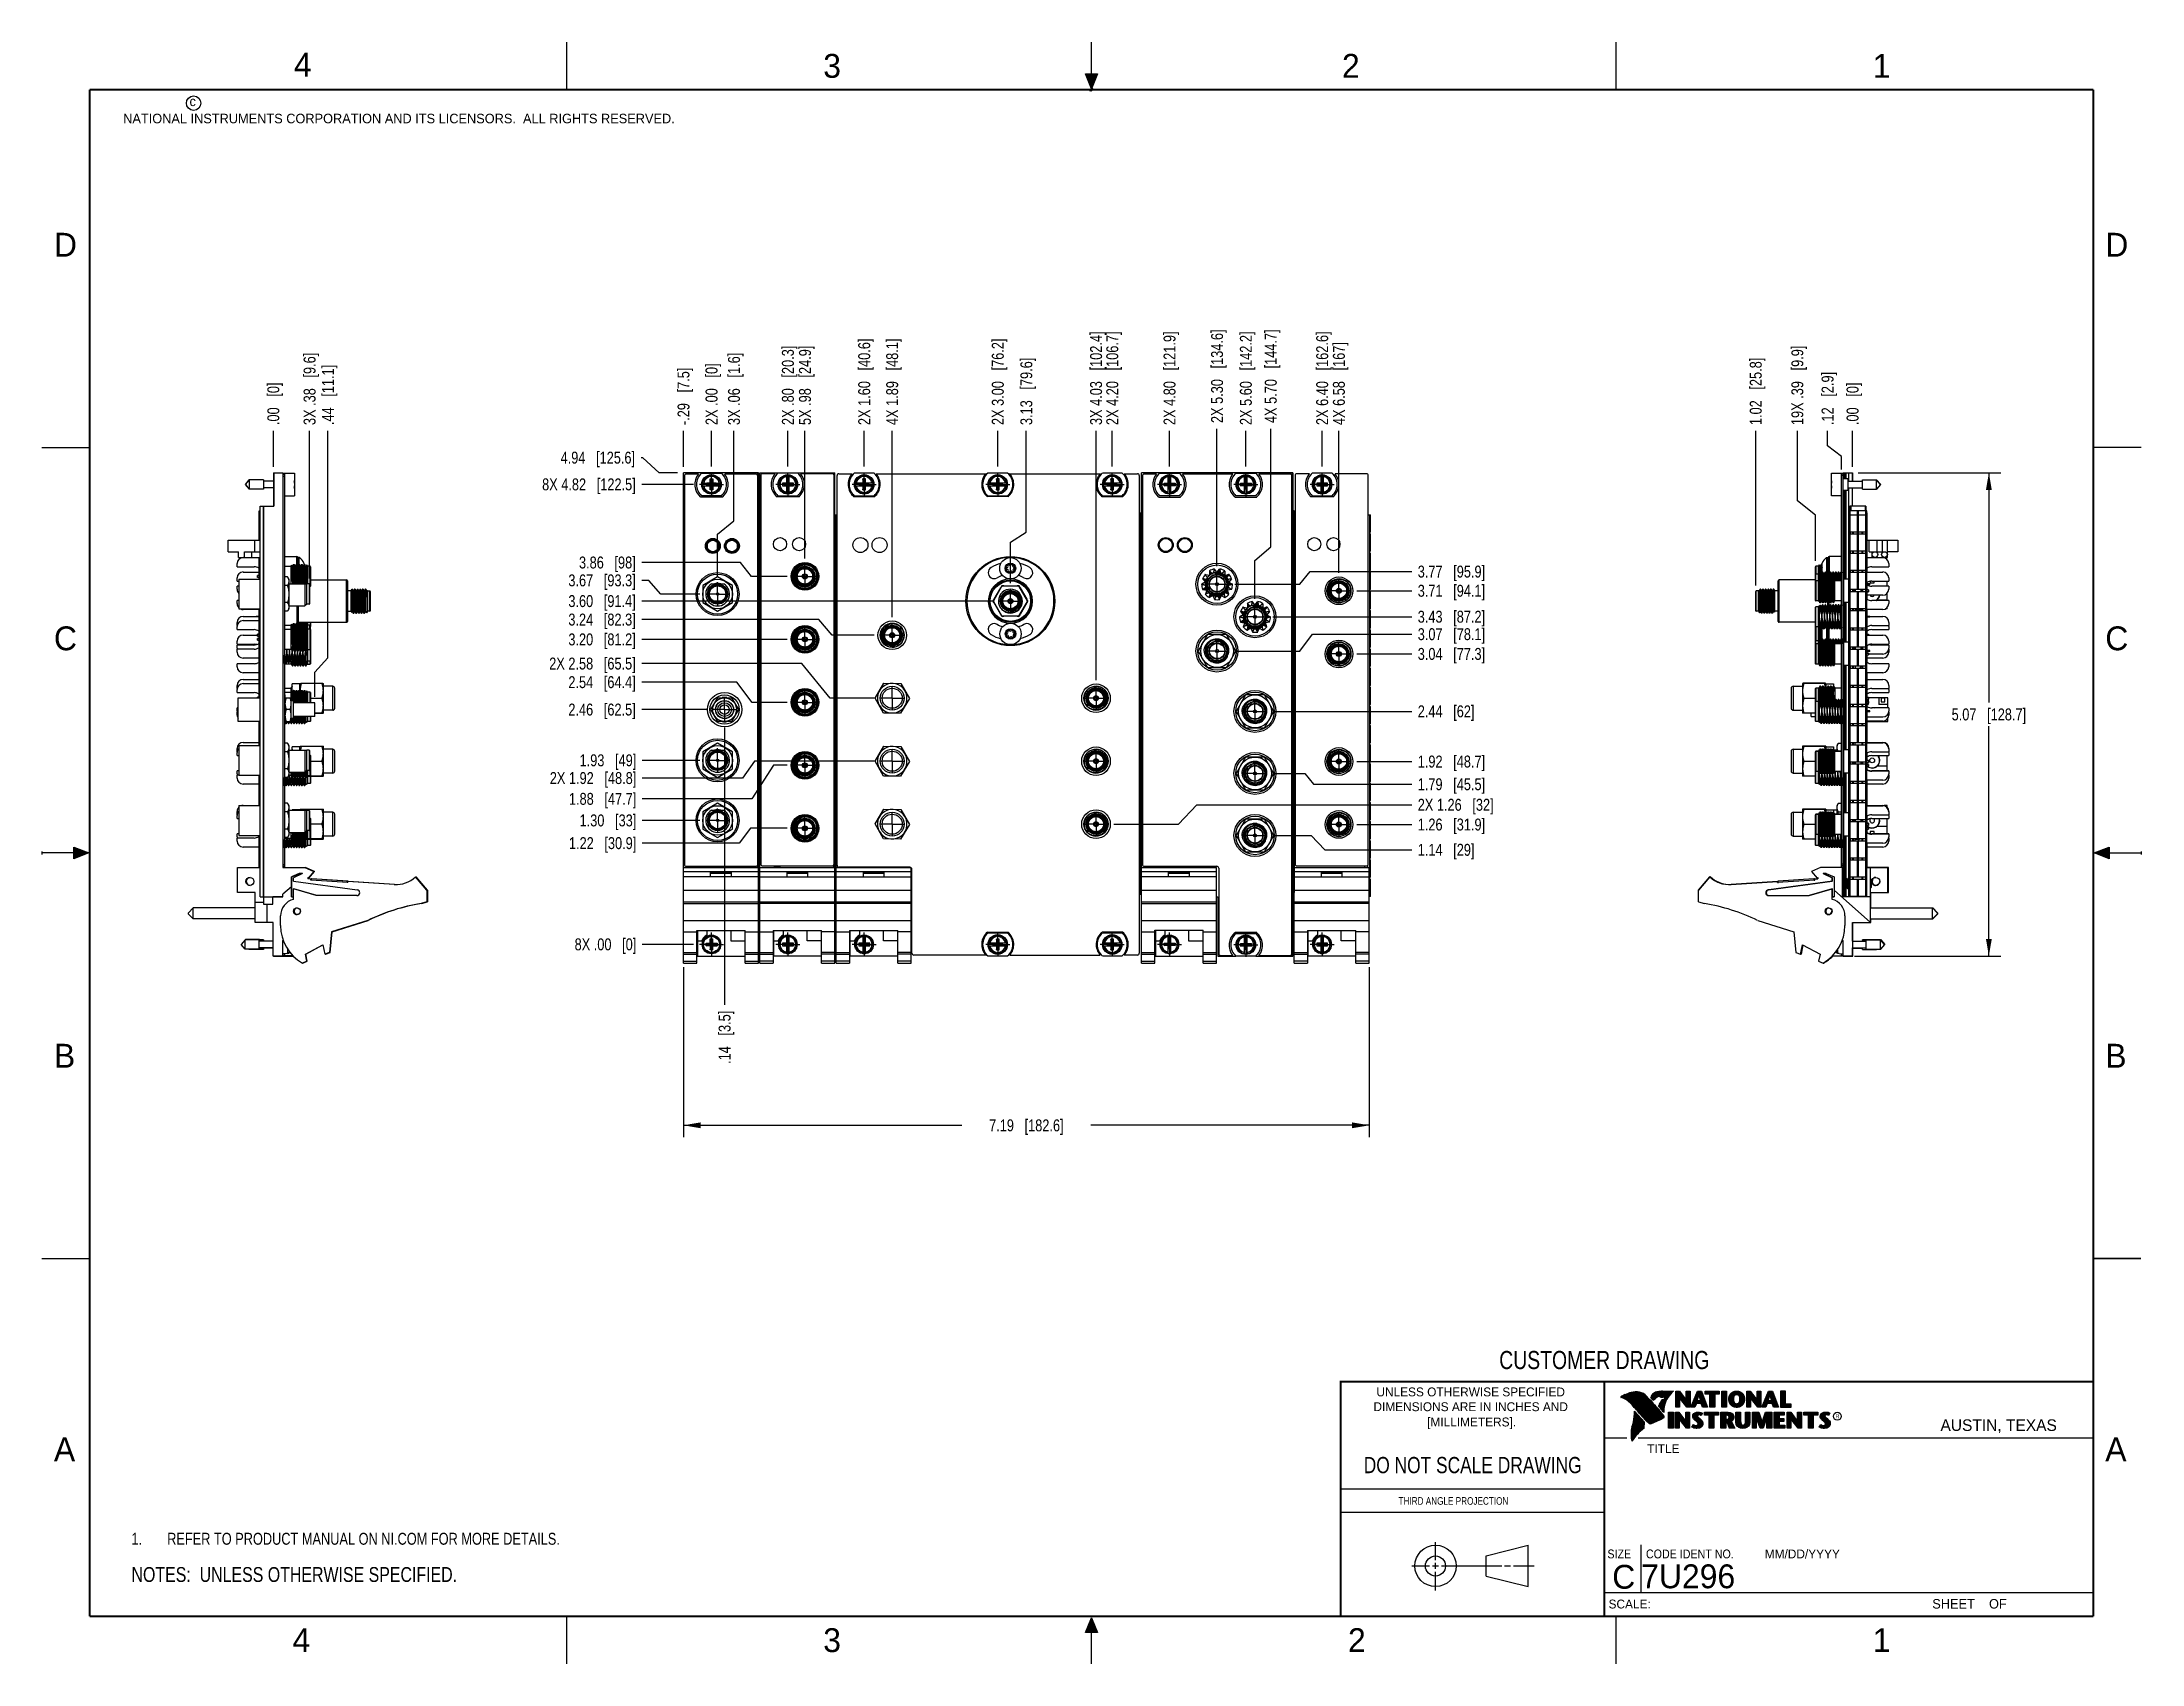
# Model space of a CAD drawing. Header units: inches. Extents: x 0 to 22, y 0 to 17.
import ezdxf

# ---------------------------------------------------------------- set-up
doc = ezdxf.new("R2010")
doc.units = ezdxf.units.IN
doc.header["$LTSCALE"] = 1.21
doc.header["$MEASUREMENT"] = 0
doc.linetypes.add('CENTER', pattern=[0.6, 0.375, -0.075, 0.075, -0.075])
doc.layers.get('0').update_dxf_attribs({"linetype": 'CONTINUOUS'})
for name, color, linetype in [('02___PRT_ALL_AXES', 7, 'CONTINUOUS'), ('DETAIL', 7, 'CONTINUOUS'), ('DIMENSIONS', 7, 'CONTINUOUS')]:
    doc.layers.add(name, color=color, linetype=linetype)
doc.styles.get("Standard").update_dxf_attribs({"font": 'txt', "width": 0.8})
doc.styles.add('TEXTSTYLE_2', font='txt')
doc.styles.add('TEXTSTYLE_3', font='txt', dxfattribs={"width": 0.9})
doc.dimstyles.new('DIMSTYLE_1', dxfattribs={"dimtxt": 0.125, "dimasz": 0.18, "dimexe": 0.125, "dimexo": 0.0625, "dimgap": 0.03125, "dimtad": 0, "dimtih": 1, "dimtoh": 1, "dimzin": 4, "dimdsep": 46, "dimtxsty": 'STANDARD', "dimblk": '_FILLED', "dimblk1": '_FILLED', "dimblk2": '_FILLED', "dimcen": 0.09, "dimadec": 0, "dimazin": 0, "dimtp": 0.01, "dimtm": 0.01, "dimtfac": 1, "dimtofl": 0, "dimtmove": 0, "dimatfit": 3, "dimldrblk": '_FILLED', "dimfxl": 1, "dimtolj": 1, "dimtzin": 4, "dimarcsym": 0})
doc.dimstyles.new('DIMSTYLE_2', dxfattribs={"dimtxt": 0.125, "dimasz": 0.18, "dimexe": 0.125, "dimexo": 0.0625, "dimgap": 0.0625, "dimtad": 0, "dimtih": 1, "dimtoh": 1, "dimzin": 4, "dimdsep": 46, "dimtxsty": 'STANDARD', "dimblk": '_FILLED', "dimblk1": '_FILLED', "dimblk2": '_FILLED', "dimcen": 0.09, "dimadec": 0, "dimazin": 0, "dimtp": 0.01, "dimtm": 0.01, "dimtfac": 1, "dimtofl": 0, "dimtmove": 0, "dimatfit": 3, "dimldrblk": '_FILLED', "dimfxl": 1, "dimtolj": 1, "dimtzin": 4, "dimarcsym": 0})

msp = doc.modelspace()

# ---------------------------------------------------------------- texts
at = {"color": 2, "linetype": 'CONTINUOUS', "line_spacing_factor": 0.9}
for s, insert, char_height, width, attachment_point, style in [('4', (2.64, 16.887), 0.25, 0.25, 1, 'TEXTSTYLE_2'), ('3', (8.188, 16.875), 0.25, 0.25, 1, 'TEXTSTYLE_2'), ('2', (13.625, 16.875), 0.25, 0.25, 1, 'TEXTSTYLE_2'), ('1', (19.188, 16.875), 0.25, 0.25, 1, 'TEXTSTYLE_2'), ('c', (1.546, 16.428), 0.1, 0.1, 1, 'TEXTSTYLE_2'), ('NATIONAL INSTRUMENTS CORPORATION AND ITS LICENSORS.  ALL RIGHTS RESERVED.', (0.851, 16.248), 0.1, 7.3, 1, 'TEXTSTYLE_2'), ('D', (0.125, 15), 0.25, 0.25, 1, 'TEXTSTYLE_2'), ('D', (21.625, 15), 0.25, 0.25, 1, 'TEXTSTYLE_2'), ('C', (0.125, 10.875), 0.25, 0.25, 1, 'TEXTSTYLE_2'), ('C', (21.625, 10.875), 0.25, 0.25, 1, 'TEXTSTYLE_2'), ('B', (0.125, 6.5), 0.25, 0.25, 1, 'TEXTSTYLE_2'), ('B', (21.625, 6.5), 0.25, 0.25, 1, 'TEXTSTYLE_2'), ('UNLESS OTHERWISE SPECIFIED', (14.974, 2.898), 0.093, 2.418, 2, 'TEXTSTYLE_2'), ('DIMENSIONS ARE IN INCHES AND', (14.974, 2.743), 0.093, 2.604, 2, 'TEXTSTYLE_2'), ('[MILLIMETERS].', (14.984, 2.583), 0.093, 1.302, 2, 'TEXTSTYLE_2'), ('R', (18.797, 2.617), 0.0418, 0.04175, 1, 'TEXTSTYLE_2'), ('AUSTIN, TEXAS', (19.898, 2.564), 0.12158, 1.58049, 1, 'TEXTSTYLE_2'), ('A', (0.125, 2.375), 0.25, 0.25, 1, 'TEXTSTYLE_2'), ('TITLE', (16.824, 2.303), 0.093, 0.465, 1, 'TEXTSTYLE_2'), ('A', (21.625, 2.375), 0.25, 0.25, 1, 'TEXTSTYLE_2'), ('SIZE', (16.407, 1.2), 0.093, 0.3348, 1, 'TEXTSTYLE_3'), ('CODE IDENT NO.', (16.811, 1.2), 0.093, 1.1718, 1, 'TEXTSTYLE_3'), ('MM/DD/YYYY', (18.056, 1.2), 0.093, 0.93, 1, 'TEXTSTYLE_2'), ('SCALE:', (16.419, 0.675), 0.093, 0.558, 1, 'TEXTSTYLE_2'), ('SHEET    OF', (19.812, 0.681), 0.1, 1.1, 1, 'TEXTSTYLE_2'), ('4', (2.625, 0.375), 0.25, 0.25, 1, 'TEXTSTYLE_2'), ('3', (8.188, 0.375), 0.25, 0.25, 1, 'TEXTSTYLE_2'), ('2', (13.688, 0.375), 0.25, 0.25, 1, 'TEXTSTYLE_2'), ('1', (19.188, 0.375), 0.25, 0.25, 1, 'TEXTSTYLE_2')]:
    msp.add_mtext(s, dxfattribs=dict(at, insert=insert, char_height=char_height, width=width, attachment_point=attachment_point, style=style))
at = {"color": 7, "linetype": 'CONTINUOUS', "attachment_point": 2, "line_spacing_factor": 0.9}
for s, insert, char_height, width in [('CUSTOMER DRAWING', (16.374, 3.281), 0.19, 2.432), ('DO NOT SCALE DRAWING', (14.995, 2.17), 0.17, 2.72)]:
    msp.add_mtext(s, dxfattribs=dict(at, insert=insert, char_height=char_height, width=width))
at = {"color": 2, "linetype": 'CONTINUOUS', "insert": (14.218, 1.749), "char_height": 0.08, "width": 1.408, "attachment_point": 1, "line_spacing_factor": 0.9}
msp.add_mtext('THIRD ANGLE PROJECTION', dxfattribs=at)
at = {"color": 7, "linetype": 'CONTINUOUS', "char_height": 0.25, "line_spacing_factor": 0.9, "style": 'TEXTSTYLE_2'}
for s, insert, width, attachment_point in [('C', (16.578, 1.039), 0.25, 2), ('7U296', (16.761, 1.044), 1.25, 1)]:
    msp.add_mtext(s, dxfattribs=dict(at, insert=insert, width=width, attachment_point=attachment_point))

# ---------------------------------------------------------------- blocks, each defined once
blk = doc.blocks.new('CUSTOM_NOTE_BL0', base_point=(3.625, 1.312))
at = {"color": 2, "linetype": 'CONTINUOUS', "width": 0.8}
for s, p in [('1.', (0.938, 1.25)), ('REFER TO PRODUCT MANUAL ON NI.COM FOR MORE DETAILS', (1.312, 1.25))]:
    blk.add_text(s, height=0.125, dxfattribs=at).set_placement(p)
blk = doc.blocks.new('*D0')
at = {"layer": 'DIMENSIONS', "color": 2, "linetype": 'CONTINUOUS'}
blk.add_line((7.817, 12.551), (7.817, 12.923), dxfattribs=at)
at = {"layer": 'DIMENSIONS', "color": 2, "linetype": 'CONTINUOUS', "insert": (7.755, 12.985), "char_height": 0.125, "width": 1.325, "attachment_point": 1, "rotation": 90, "line_spacing_factor": 0.9}
blk.add_mtext('2X .80{\\Ftxt.shx;\\W1.000000;\\H0.125000; }[20.3]', dxfattribs=at)
blk = doc.blocks.new('_FILLED')
at = {"color": 0, "linetype": 'BYBLOCK'}
blk.add_solid([(0, 0), (-1, 0.17), (-1, -0.17)], dxfattribs=at)
blk = doc.blocks.new('*D1')
at = {"layer": 'DIMENSIONS', "color": 2, "linetype": 'CONTINUOUS'}
blk.add_line((7.017, 12.551), (7.017, 12.923), dxfattribs=at)
at = {"layer": 'DIMENSIONS', "color": 2, "linetype": 'CONTINUOUS', "insert": (6.955, 12.985), "char_height": 0.125, "width": 1.025, "attachment_point": 1, "rotation": 90, "line_spacing_factor": 0.9}
blk.add_mtext('2X .00{\\Ftxt.shx;\\W1.000000;\\H0.125000; }[0]', dxfattribs=at)
blk = doc.blocks.new('*D2')
at = {"layer": 'DIMENSIONS', "color": 2, "linetype": 'CONTINUOUS'}
blk.add_line((8.617, 12.551), (8.617, 12.923), dxfattribs=at)
at = {"layer": 'DIMENSIONS', "color": 2, "linetype": 'CONTINUOUS', "insert": (8.555, 12.985), "char_height": 0.125, "width": 1.425, "attachment_point": 1, "rotation": 90, "line_spacing_factor": 0.9}
blk.add_mtext('2X 1.60{\\Ftxt.shx;\\W1.000000;\\H0.125000; }[40.6]', dxfattribs=at)
blk = doc.blocks.new('*D3')
at = {"layer": 'DIMENSIONS', "color": 2, "linetype": 'CONTINUOUS'}
blk.add_line((10.017, 12.551), (10.017, 12.923), dxfattribs=at)
at = {"layer": 'DIMENSIONS', "color": 2, "linetype": 'CONTINUOUS', "insert": (9.955, 12.985), "char_height": 0.125, "width": 1.425, "attachment_point": 1, "rotation": 90, "line_spacing_factor": 0.9}
blk.add_mtext('2X 3.00{\\Ftxt.shx;\\W1.000000;\\H0.125000; }[76.2]', dxfattribs=at)
blk = doc.blocks.new('*D4')
at = {"layer": 'DIMENSIONS', "color": 2, "linetype": 'CONTINUOUS'}
blk.add_line((11.217, 12.551), (11.217, 12.923), dxfattribs=at)
at = {"layer": 'DIMENSIONS', "color": 2, "linetype": 'CONTINUOUS', "insert": (11.155, 12.985), "char_height": 0.125, "width": 1.525, "attachment_point": 1, "rotation": 90, "line_spacing_factor": 0.9}
blk.add_mtext('2X 4.20{\\Ftxt.shx;\\W1.000000;\\H0.125000; }[106.7]', dxfattribs=at)
blk = doc.blocks.new('*D5')
at = {"layer": 'DIMENSIONS', "color": 2, "linetype": 'CONTINUOUS'}
blk.add_line((11.817, 12.551), (11.817, 12.923), dxfattribs=at)
at = {"layer": 'DIMENSIONS', "color": 2, "linetype": 'CONTINUOUS', "insert": (11.755, 12.985), "char_height": 0.125, "width": 1.525, "attachment_point": 1, "rotation": 90, "line_spacing_factor": 0.9}
blk.add_mtext('2X 4.80{\\Ftxt.shx;\\W1.000000;\\H0.125000; }[121.9]', dxfattribs=at)
blk = doc.blocks.new('*D6')
at = {"layer": 'DIMENSIONS', "color": 2, "linetype": 'CONTINUOUS'}
blk.add_line((12.617, 12.551), (12.617, 12.923), dxfattribs=at)
at = {"layer": 'DIMENSIONS', "color": 2, "linetype": 'CONTINUOUS', "insert": (12.555, 12.985), "char_height": 0.125, "width": 1.525, "attachment_point": 1, "rotation": 90, "line_spacing_factor": 0.9}
blk.add_mtext('2X 5.60{\\Ftxt.shx;\\W1.000000;\\H0.125000; }[142.2]', dxfattribs=at)
blk = doc.blocks.new('*D7')
at = {"layer": 'DIMENSIONS', "color": 2, "linetype": 'CONTINUOUS'}
blk.add_line((13.417, 12.551), (13.417, 12.923), dxfattribs=at)
at = {"layer": 'DIMENSIONS', "color": 2, "linetype": 'CONTINUOUS', "insert": (13.355, 12.985), "char_height": 0.125, "width": 1.525, "attachment_point": 1, "rotation": 90, "line_spacing_factor": 0.9}
blk.add_mtext('2X 6.40{\\Ftxt.shx;\\W1.000000;\\H0.125000; }[162.6]', dxfattribs=at)
blk = doc.blocks.new('*D8')
at = {"layer": 'DIMENSIONS', "color": 2, "linetype": 'CONTINUOUS'}
blk.add_line((6.723, 12.548), (6.723, 12.923), dxfattribs=at)
at = {"layer": 'DIMENSIONS', "color": 2, "linetype": 'CONTINUOUS', "insert": (6.661, 12.985), "char_height": 0.125, "width": 1.025, "attachment_point": 1, "rotation": 90, "line_spacing_factor": 0.9}
blk.add_mtext('-.29{\\Ftxt.shx;\\W1.000000;\\H0.125000; }[7.5]', dxfattribs=at)
blk = doc.blocks.new('*D9')
at = {"layer": 'DIMENSIONS', "color": 2, "linetype": 'CONTINUOUS'}
for p, q in [((6.723, 7.303), (6.723, 5.521)), ((13.911, 7.303), (13.911, 5.521)), ((6.723, 5.646), (9.642, 5.646)), ((13.911, 5.646), (10.992, 5.646))]:
    blk.add_line(p, q, dxfattribs=at)
at = {"layer": 'DIMENSIONS', "color": 2, "linetype": 'CONTINUOUS', "xscale": 0.18, "yscale": 0.18, "zscale": 0.18, "rotation": 180}
blk.add_blockref('_FILLED', (6.723, 5.646), dxfattribs=at)
at = {"layer": 'DIMENSIONS', "color": 2, "linetype": 'CONTINUOUS', "xscale": 0.18, "yscale": 0.18, "zscale": 0.18}
blk.add_blockref('_FILLED', (13.911, 5.646), dxfattribs=at)
at = {"layer": 'DIMENSIONS', "color": 2, "linetype": 'CONTINUOUS', "insert": (10.317, 5.708), "char_height": 0.125, "width": 1.225, "attachment_point": 2, "line_spacing_factor": 0.9}
blk.add_mtext('7.19{\\Ftxt.shx;\\W1.000000;\\H0.125000; }[182.6]', dxfattribs=at)
blk = doc.blocks.new('*D10')
at = {"layer": 'DIMENSIONS', "color": 2, "linetype": 'CONTINUOUS'}
for p, q in [((10.316, 11.863), (10.316, 12.923)), ((10.15, 11.758), (10.316, 11.863)), ((10.15, 11.328), (10.15, 11.758))]:
    blk.add_line(p, q, dxfattribs=at)
at = {"layer": 'DIMENSIONS', "color": 2, "linetype": 'CONTINUOUS', "insert": (10.254, 12.985), "char_height": 0.125, "width": 1.125, "attachment_point": 1, "rotation": 90, "line_spacing_factor": 0.9}
blk.add_mtext('3.13{\\Ftxt.shx;\\W1.000000;\\H0.125000; }[79.6]', dxfattribs=at)
blk = doc.blocks.new('*D11')
at = {"layer": 'DIMENSIONS', "color": 2, "linetype": 'CONTINUOUS'}
blk.add_line((8.911, 10.97), (8.911, 12.923), dxfattribs=at)
at = {"layer": 'DIMENSIONS', "color": 2, "linetype": 'CONTINUOUS', "insert": (8.848, 12.985), "char_height": 0.125, "width": 1.425, "attachment_point": 1, "rotation": 90, "line_spacing_factor": 0.9}
blk.add_mtext('4X 1.89{\\Ftxt.shx;\\W1.000000;\\H0.125000; }[48.1]', dxfattribs=at)
blk = doc.blocks.new('*D12')
at = {"layer": 'DIMENSIONS', "color": 2, "linetype": 'CONTINUOUS'}
blk.add_line((11.047, 10.31), (11.047, 12.923), dxfattribs=at)
at = {"layer": 'DIMENSIONS', "color": 2, "linetype": 'CONTINUOUS', "insert": (10.985, 12.985), "char_height": 0.125, "width": 1.525, "attachment_point": 1, "rotation": 90, "line_spacing_factor": 0.9}
blk.add_mtext('3X 4.03{\\Ftxt.shx;\\W1.000000;\\H0.125000; }[102.4]', dxfattribs=at)
blk = doc.blocks.new('*D13')
at = {"layer": 'DIMENSIONS', "color": 2, "linetype": 'CONTINUOUS'}
blk.add_line((7.996, 11.587), (7.996, 12.923), dxfattribs=at)
at = {"layer": 'DIMENSIONS', "color": 2, "linetype": 'CONTINUOUS', "insert": (7.934, 12.985), "char_height": 0.125, "width": 1.325, "attachment_point": 1, "rotation": 90, "line_spacing_factor": 0.9}
blk.add_mtext('5X .98{\\Ftxt.shx;\\W1.000000;\\H0.125000; }[24.9]', dxfattribs=at)
blk = doc.blocks.new('*D14')
at = {"layer": 'DIMENSIONS', "color": 2, "linetype": 'CONTINUOUS'}
for p, q in [((7.252, 11.983), (7.252, 12.923)), ((7.081, 11.841), (7.252, 11.983)), ((7.081, 11.402), (7.081, 11.841))]:
    blk.add_line(p, q, dxfattribs=at)
at = {"layer": 'DIMENSIONS', "color": 2, "linetype": 'CONTINUOUS', "insert": (7.19, 12.985), "char_height": 0.125, "width": 1.225, "attachment_point": 1, "rotation": 90, "line_spacing_factor": 0.9}
blk.add_mtext('3X .06{\\Ftxt.shx;\\W1.000000;\\H0.125000; }[1.6]', dxfattribs=at)
blk = doc.blocks.new('*D15')
at = {"layer": 'DIMENSIONS', "color": 2, "linetype": 'CONTINUOUS'}
blk.add_line((7.154, 9.816), (7.154, 6.91), dxfattribs=at)
at = {"layer": 'DIMENSIONS', "color": 2, "linetype": 'CONTINUOUS', "insert": (7.092, 6.847), "char_height": 0.125, "width": 0.925, "attachment_point": 3, "rotation": 90, "line_spacing_factor": 0.9}
blk.add_mtext('.14{\\Ftxt.shx;\\W1.000000;\\H0.125000; }[3.5]', dxfattribs=at)
blk = doc.blocks.new('*D16')
at = {"layer": 'DIMENSIONS', "color": 2, "linetype": 'CONTINUOUS'}
blk.add_line((12.315, 11.505), (12.315, 12.944), dxfattribs=at)
at = {"layer": 'DIMENSIONS', "color": 2, "linetype": 'CONTINUOUS', "insert": (12.253, 13.006), "char_height": 0.125, "width": 1.525, "attachment_point": 1, "rotation": 90, "line_spacing_factor": 0.9}
blk.add_mtext('2X 5.30{\\Ftxt.shx;\\W1.000000;\\H0.125000; }[134.6]', dxfattribs=at)
blk = doc.blocks.new('*D17')
at = {"layer": 'DIMENSIONS', "color": 2, "linetype": 'CONTINUOUS'}
for p, q in [((12.878, 11.709), (12.878, 12.944)), ((12.713, 11.567), (12.878, 11.709)), ((12.713, 11.164), (12.713, 11.567))]:
    blk.add_line(p, q, dxfattribs=at)
at = {"layer": 'DIMENSIONS', "color": 2, "linetype": 'CONTINUOUS', "insert": (12.816, 13.006), "char_height": 0.125, "width": 1.525, "attachment_point": 1, "rotation": 90, "line_spacing_factor": 0.9}
blk.add_mtext('4X 5.70{\\Ftxt.shx;\\W1.000000;\\H0.125000; }[144.7]', dxfattribs=at)
blk = doc.blocks.new('*D18')
at = {"layer": 'DIMENSIONS', "color": 2, "linetype": 'CONTINUOUS'}
blk.add_line((13.593, 11.436), (13.593, 12.923), dxfattribs=at)
at = {"layer": 'DIMENSIONS', "color": 2, "linetype": 'CONTINUOUS', "insert": (13.53, 12.985), "char_height": 0.125, "width": 1.325, "attachment_point": 1, "rotation": 90, "line_spacing_factor": 0.9}
blk.add_mtext('4X 6.58{\\Ftxt.shx;\\W1.000000;\\H0.125000; }[167]', dxfattribs=at)
blk = doc.blocks.new('*D19')
at = {"layer": 'DIMENSIONS', "color": 2, "linetype": 'CONTINUOUS'}
for p, q in [((7.308, 8.603), (6.291, 8.603)), ((7.427, 8.759), (7.308, 8.603)), ((7.809, 8.759), (7.427, 8.759))]:
    blk.add_line(p, q, dxfattribs=at)
at = {"layer": 'DIMENSIONS', "color": 2, "linetype": 'CONTINUOUS', "insert": (6.229, 8.666), "char_height": 0.125, "width": 1.125, "attachment_point": 3, "line_spacing_factor": 0.9}
blk.add_mtext('1.22{\\Ftxt.shx;\\W1.000000;\\H0.125000; }[30.9]', dxfattribs=at)
blk = doc.blocks.new('*D20')
at = {"layer": 'DIMENSIONS', "color": 2, "linetype": 'CONTINUOUS'}
blk.add_line((6.83, 7.542), (6.291, 7.542), dxfattribs=at)
at = {"layer": 'DIMENSIONS', "color": 2, "linetype": 'CONTINUOUS', "insert": (6.229, 7.605), "char_height": 0.125, "width": 1.025, "attachment_point": 3, "line_spacing_factor": 0.9}
blk.add_mtext('8X .00{\\Ftxt.shx;\\W1.000000;\\H0.125000; }[0]', dxfattribs=at)
blk = doc.blocks.new('*D21')
at = {"layer": 'DIMENSIONS', "color": 2, "linetype": 'CONTINUOUS'}
blk.add_line((6.894, 8.841), (6.291, 8.841), dxfattribs=at)
at = {"layer": 'DIMENSIONS', "color": 2, "linetype": 'CONTINUOUS', "insert": (6.229, 8.904), "char_height": 0.125, "width": 0.925, "attachment_point": 3, "line_spacing_factor": 0.9}
blk.add_mtext('1.30{\\Ftxt.shx;\\W1.000000;\\H0.125000; }[33]', dxfattribs=at)
blk = doc.blocks.new('*D22')
at = {"layer": 'DIMENSIONS', "color": 2, "linetype": 'CONTINUOUS'}
for p, q in [((7.668, 9.419), (7.439, 9.068)), ((7.809, 9.419), (7.668, 9.419)), ((7.439, 9.068), (6.291, 9.068))]:
    blk.add_line(p, q, dxfattribs=at)
at = {"layer": 'DIMENSIONS', "color": 2, "linetype": 'CONTINUOUS', "insert": (6.229, 9.13), "char_height": 0.125, "width": 1.125, "attachment_point": 3, "line_spacing_factor": 0.9}
blk.add_mtext('1.88{\\Ftxt.shx;\\W1.000000;\\H0.125000; }[47.7]', dxfattribs=at)
blk = doc.blocks.new('*D23')
at = {"layer": 'DIMENSIONS', "color": 2, "linetype": 'CONTINUOUS'}
blk.add_line((6.894, 9.471), (6.291, 9.471), dxfattribs=at)
at = {"layer": 'DIMENSIONS', "color": 2, "linetype": 'CONTINUOUS', "insert": (6.229, 9.534), "char_height": 0.125, "width": 0.925, "attachment_point": 3, "line_spacing_factor": 0.9}
blk.add_mtext('1.93{\\Ftxt.shx;\\W1.000000;\\H0.125000; }[49]', dxfattribs=at)
blk = doc.blocks.new('*D24')
at = {"layer": 'DIMENSIONS', "color": 2, "linetype": 'CONTINUOUS'}
for p, q in [((7.342, 9.285), (6.291, 9.285)), ((7.469, 9.462), (7.342, 9.285)), ((8.723, 9.462), (7.469, 9.462))]:
    blk.add_line(p, q, dxfattribs=at)
at = {"layer": 'DIMENSIONS', "color": 2, "linetype": 'CONTINUOUS', "insert": (6.229, 9.348), "char_height": 0.125, "width": 1.425, "attachment_point": 3, "line_spacing_factor": 0.9}
blk.add_mtext('2X 1.92{\\Ftxt.shx;\\W1.000000;\\H0.125000; }[48.8]', dxfattribs=at)
blk = doc.blocks.new('*D25')
at = {"layer": 'DIMENSIONS', "color": 2, "linetype": 'CONTINUOUS'}
for p, q in [((12.901, 8.684), (13.301, 8.684)), ((13.301, 8.684), (13.447, 8.534)), ((13.447, 8.534), (14.357, 8.534))]:
    blk.add_line(p, q, dxfattribs=at)
at = {"layer": 'DIMENSIONS', "color": 2, "linetype": 'CONTINUOUS', "insert": (14.419, 8.596), "char_height": 0.125, "width": 0.925, "attachment_point": 1, "line_spacing_factor": 0.9}
blk.add_mtext('1.14{\\Ftxt.shx;\\W1.000000;\\H0.125000; }[29]', dxfattribs=at)
blk = doc.blocks.new('*D26')
at = {"layer": 'DIMENSIONS', "color": 2, "linetype": 'CONTINUOUS'}
blk.add_line((13.781, 8.799), (14.357, 8.799), dxfattribs=at)
at = {"layer": 'DIMENSIONS', "color": 2, "linetype": 'CONTINUOUS', "insert": (14.419, 8.861), "char_height": 0.125, "width": 1.125, "attachment_point": 1, "line_spacing_factor": 0.9}
blk.add_mtext('1.26{\\Ftxt.shx;\\W1.000000;\\H0.125000; }[31.9]', dxfattribs=at)
blk = doc.blocks.new('*D27')
at = {"layer": 'DIMENSIONS', "color": 2, "linetype": 'CONTINUOUS'}
blk.add_line((13.781, 9.459), (14.357, 9.459), dxfattribs=at)
at = {"layer": 'DIMENSIONS', "color": 2, "linetype": 'CONTINUOUS', "insert": (14.419, 9.521), "char_height": 0.125, "width": 1.125, "attachment_point": 1, "line_spacing_factor": 0.9}
blk.add_mtext('1.92{\\Ftxt.shx;\\W1.000000;\\H0.125000; }[48.7]', dxfattribs=at)
blk = doc.blocks.new('*D28')
at = {"layer": 'DIMENSIONS', "color": 2, "linetype": 'CONTINUOUS'}
for p, q in [((12.901, 9.334), (13.234, 9.334)), ((13.234, 9.334), (13.327, 9.22)), ((13.327, 9.22), (14.357, 9.22))]:
    blk.add_line(p, q, dxfattribs=at)
at = {"layer": 'DIMENSIONS', "color": 2, "linetype": 'CONTINUOUS', "insert": (14.419, 9.283), "char_height": 0.125, "width": 1.125, "attachment_point": 1, "line_spacing_factor": 0.9}
blk.add_mtext('1.79{\\Ftxt.shx;\\W1.000000;\\H0.125000; }[45.5]', dxfattribs=at)
blk = doc.blocks.new('*D29')
at = {"layer": 'DIMENSIONS', "color": 2, "linetype": 'CONTINUOUS'}
for p, q in [((11.91, 8.802), (12.105, 9.005)), ((12.105, 9.005), (14.357, 9.005)), ((11.235, 8.802), (11.91, 8.802))]:
    blk.add_line(p, q, dxfattribs=at)
at = {"layer": 'DIMENSIONS', "color": 2, "linetype": 'CONTINUOUS', "insert": (14.419, 9.068), "char_height": 0.125, "width": 1.225, "attachment_point": 1, "line_spacing_factor": 0.9}
blk.add_mtext('2X 1.26{\\Ftxt.shx;\\W1.000000;\\H0.125000; }[32]', dxfattribs=at)
blk = doc.blocks.new('*D30')
at = {"layer": 'DIMENSIONS', "color": 2, "linetype": 'CONTINUOUS'}
blk.add_line((12.901, 9.984), (14.357, 9.984), dxfattribs=at)
at = {"layer": 'DIMENSIONS', "color": 2, "linetype": 'CONTINUOUS', "insert": (14.419, 10.047), "char_height": 0.125, "width": 0.925, "attachment_point": 1, "line_spacing_factor": 0.9}
blk.add_mtext('2.44{\\Ftxt.shx;\\W1.000000;\\H0.125000; }[62]', dxfattribs=at)
blk = doc.blocks.new('*D31')
at = {"layer": 'DIMENSIONS', "color": 2, "linetype": 'CONTINUOUS'}
blk.add_line((13.781, 10.586), (14.357, 10.586), dxfattribs=at)
at = {"layer": 'DIMENSIONS', "color": 2, "linetype": 'CONTINUOUS', "insert": (14.419, 10.649), "char_height": 0.125, "width": 1.125, "attachment_point": 1, "line_spacing_factor": 0.9}
blk.add_mtext('3.04{\\Ftxt.shx;\\W1.000000;\\H0.125000; }[77.3]', dxfattribs=at)
blk = doc.blocks.new('*D32')
at = {"layer": 'DIMENSIONS', "color": 2, "linetype": 'CONTINUOUS'}
for p, q in [((13.182, 10.617), (13.317, 10.794)), ((13.317, 10.794), (14.357, 10.794)), ((12.503, 10.617), (13.182, 10.617))]:
    blk.add_line(p, q, dxfattribs=at)
at = {"layer": 'DIMENSIONS', "color": 2, "linetype": 'CONTINUOUS', "insert": (14.419, 10.856), "char_height": 0.125, "width": 1.125, "attachment_point": 1, "line_spacing_factor": 0.9}
blk.add_mtext('3.07{\\Ftxt.shx;\\W1.000000;\\H0.125000; }[78.1]', dxfattribs=at)
blk = doc.blocks.new('*D33')
at = {"layer": 'DIMENSIONS', "color": 2, "linetype": 'CONTINUOUS'}
blk.add_line((12.901, 10.976), (14.357, 10.976), dxfattribs=at)
at = {"layer": 'DIMENSIONS', "color": 2, "linetype": 'CONTINUOUS', "insert": (14.419, 11.039), "char_height": 0.125, "width": 1.125, "attachment_point": 1, "line_spacing_factor": 0.9}
blk.add_mtext('3.43{\\Ftxt.shx;\\W1.000000;\\H0.125000; }[87.2]', dxfattribs=at)
blk = doc.blocks.new('*D34')
at = {"layer": 'DIMENSIONS', "color": 2, "linetype": 'CONTINUOUS'}
for p, q in [((13.184, 11.317), (13.292, 11.45)), ((13.292, 11.45), (14.357, 11.45)), ((12.503, 11.317), (13.184, 11.317))]:
    blk.add_line(p, q, dxfattribs=at)
at = {"layer": 'DIMENSIONS', "color": 2, "linetype": 'CONTINUOUS', "insert": (14.419, 11.512), "char_height": 0.125, "width": 1.125, "attachment_point": 1, "line_spacing_factor": 0.9}
blk.add_mtext('3.77{\\Ftxt.shx;\\W1.000000;\\H0.125000; }[95.9]', dxfattribs=at)
blk = doc.blocks.new('*D35')
at = {"layer": 'DIMENSIONS', "color": 2, "linetype": 'CONTINUOUS'}
blk.add_line((13.781, 11.248), (14.357, 11.248), dxfattribs=at)
at = {"layer": 'DIMENSIONS', "color": 2, "linetype": 'CONTINUOUS', "insert": (14.419, 11.311), "char_height": 0.125, "width": 1.125, "attachment_point": 1, "line_spacing_factor": 0.9}
blk.add_mtext('3.71{\\Ftxt.shx;\\W1.000000;\\H0.125000; }[94.1]', dxfattribs=at)
blk = doc.blocks.new('*D36')
at = {"layer": 'DIMENSIONS', "color": 2, "linetype": 'CONTINUOUS'}
blk.add_line((6.83, 12.363), (6.286, 12.363), dxfattribs=at)
at = {"layer": 'DIMENSIONS', "color": 2, "linetype": 'CONTINUOUS', "insert": (6.223, 12.426), "char_height": 0.125, "width": 1.525, "attachment_point": 3, "line_spacing_factor": 0.9}
blk.add_mtext('8X 4.82{\\Ftxt.shx;\\W1.000000;\\H0.125000; }[122.5]', dxfattribs=at)
blk = doc.blocks.new('*D37')
at = {"layer": 'DIMENSIONS', "color": 2, "linetype": 'CONTINUOUS'}
for p, q in [((6.298, 12.643), (6.279, 12.643)), ((6.469, 12.485), (6.298, 12.643)), ((6.661, 12.485), (6.469, 12.485))]:
    blk.add_line(p, q, dxfattribs=at)
at = {"layer": 'DIMENSIONS', "color": 2, "linetype": 'CONTINUOUS', "insert": (6.216, 12.706), "char_height": 0.125, "width": 1.225, "attachment_point": 3, "line_spacing_factor": 0.9}
blk.add_mtext('4.94{\\Ftxt.shx;\\W1.000000;\\H0.125000; }[125.6]', dxfattribs=at)
blk = doc.blocks.new('*D38')
at = {"layer": 'DIMENSIONS', "color": 2, "linetype": 'CONTINUOUS'}
blk.add_line((6.967, 10.003), (6.286, 10.003), dxfattribs=at)
at = {"layer": 'DIMENSIONS', "color": 2, "linetype": 'CONTINUOUS', "insert": (6.223, 10.066), "char_height": 0.125, "width": 1.125, "attachment_point": 3, "line_spacing_factor": 0.9}
blk.add_mtext('2.46{\\Ftxt.shx;\\W1.000000;\\H0.125000; }[62.5]', dxfattribs=at)
blk = doc.blocks.new('*D39')
at = {"layer": 'DIMENSIONS', "color": 2, "linetype": 'CONTINUOUS'}
for p, q in [((7.281, 10.29), (6.286, 10.29)), ((7.443, 10.079), (7.281, 10.29)), ((7.809, 10.079), (7.443, 10.079))]:
    blk.add_line(p, q, dxfattribs=at)
at = {"layer": 'DIMENSIONS', "color": 2, "linetype": 'CONTINUOUS', "insert": (6.223, 10.353), "char_height": 0.125, "width": 1.125, "attachment_point": 3, "line_spacing_factor": 0.9}
blk.add_mtext('2.54{\\Ftxt.shx;\\W1.000000;\\H0.125000; }[64.4]', dxfattribs=at)
blk = doc.blocks.new('*D40')
at = {"layer": 'DIMENSIONS', "color": 2, "linetype": 'CONTINUOUS'}
for p, q in [((7.963, 10.485), (6.286, 10.485)), ((8.261, 10.122), (7.963, 10.485)), ((8.723, 10.122), (8.261, 10.122))]:
    blk.add_line(p, q, dxfattribs=at)
at = {"layer": 'DIMENSIONS', "color": 2, "linetype": 'CONTINUOUS', "insert": (6.223, 10.548), "char_height": 0.125, "width": 1.425, "attachment_point": 3, "line_spacing_factor": 0.9}
blk.add_mtext('2X 2.58{\\Ftxt.shx;\\W1.000000;\\H0.125000; }[65.5]', dxfattribs=at)
blk = doc.blocks.new('*D41')
at = {"layer": 'DIMENSIONS', "color": 2, "linetype": 'CONTINUOUS'}
for p, q in [((8.142, 10.947), (6.286, 10.947)), ((8.283, 10.782), (8.142, 10.947)), ((8.723, 10.782), (8.283, 10.782))]:
    blk.add_line(p, q, dxfattribs=at)
at = {"layer": 'DIMENSIONS', "color": 2, "linetype": 'CONTINUOUS', "insert": (6.223, 11.009), "char_height": 0.125, "width": 1.125, "attachment_point": 3, "line_spacing_factor": 0.9}
blk.add_mtext('3.24{\\Ftxt.shx;\\W1.000000;\\H0.125000; }[82.3]', dxfattribs=at)
blk = doc.blocks.new('*D42')
at = {"layer": 'DIMENSIONS', "color": 2, "linetype": 'CONTINUOUS'}
blk.add_line((7.809, 10.739), (6.286, 10.739), dxfattribs=at)
at = {"layer": 'DIMENSIONS', "color": 2, "linetype": 'CONTINUOUS', "insert": (6.223, 10.801), "char_height": 0.125, "width": 1.125, "attachment_point": 3, "line_spacing_factor": 0.9}
blk.add_mtext('3.20{\\Ftxt.shx;\\W1.000000;\\H0.125000; }[81.2]', dxfattribs=at)
blk = doc.blocks.new('*D43')
at = {"layer": 'DIMENSIONS', "color": 2, "linetype": 'CONTINUOUS'}
blk.add_line((9.963, 11.14), (6.286, 11.14), dxfattribs=at)
at = {"layer": 'DIMENSIONS', "color": 2, "linetype": 'CONTINUOUS', "insert": (6.223, 11.203), "char_height": 0.125, "width": 1.125, "attachment_point": 3, "line_spacing_factor": 0.9}
blk.add_mtext('3.60{\\Ftxt.shx;\\W1.000000;\\H0.125000; }[91.4]', dxfattribs=at)
blk = doc.blocks.new('*D44')
at = {"layer": 'DIMENSIONS', "color": 2, "linetype": 'CONTINUOUS'}
for p, q in [((7.321, 11.544), (6.286, 11.544)), ((7.436, 11.399), (7.321, 11.544)), ((7.809, 11.399), (7.436, 11.399))]:
    blk.add_line(p, q, dxfattribs=at)
at = {"layer": 'DIMENSIONS', "color": 2, "linetype": 'CONTINUOUS', "insert": (6.223, 11.607), "char_height": 0.125, "width": 0.925, "attachment_point": 3, "line_spacing_factor": 0.9}
blk.add_mtext('3.86{\\Ftxt.shx;\\W1.000000;\\H0.125000; }[98]', dxfattribs=at)
blk = doc.blocks.new('*D45')
at = {"layer": 'DIMENSIONS', "color": 2, "linetype": 'CONTINUOUS'}
for p, q in [((6.36, 11.357), (6.286, 11.357)), ((6.485, 11.214), (6.36, 11.357)), ((6.894, 11.214), (6.485, 11.214))]:
    blk.add_line(p, q, dxfattribs=at)
at = {"layer": 'DIMENSIONS', "color": 2, "linetype": 'CONTINUOUS', "insert": (6.223, 11.42), "char_height": 0.125, "width": 1.125, "attachment_point": 3, "line_spacing_factor": 0.9}
blk.add_mtext('3.67{\\Ftxt.shx;\\W1.000000;\\H0.125000; }[93.3]', dxfattribs=at)
blk = doc.blocks.new('*D46')
at = {"layer": 'DIMENSIONS', "color": 2, "linetype": 'CONTINUOUS'}
for p, q in [((18.714, 12.768), (18.714, 12.923)), ((18.862, 12.657), (18.714, 12.768)), ((18.862, 12.518), (18.862, 12.657))]:
    blk.add_line(p, q, dxfattribs=at)
at = {"layer": 'DIMENSIONS', "color": 2, "linetype": 'CONTINUOUS', "insert": (18.652, 12.985), "char_height": 0.125, "width": 0.925, "attachment_point": 1, "rotation": 90, "line_spacing_factor": 0.9}
blk.add_mtext('.12{\\Ftxt.shx;\\W1.000000;\\H0.125000; }[2.9]', dxfattribs=at)
blk = doc.blocks.new('*D47')
at = {"layer": 'DIMENSIONS', "color": 2, "linetype": 'CONTINUOUS'}
blk.add_line((18.977, 12.548), (18.977, 12.923), dxfattribs=at)
at = {"layer": 'DIMENSIONS', "color": 2, "linetype": 'CONTINUOUS', "insert": (18.914, 12.985), "char_height": 0.125, "width": 0.725, "attachment_point": 1, "rotation": 90, "line_spacing_factor": 0.9}
blk.add_mtext('.00{\\Ftxt.shx;\\W1.000000;\\H0.125000; }[0]', dxfattribs=at)
blk = doc.blocks.new('*D48')
at = {"layer": 'DIMENSIONS', "color": 2, "linetype": 'CONTINUOUS'}
blk.add_line((17.962, 11.305), (17.962, 12.923), dxfattribs=at)
at = {"layer": 'DIMENSIONS', "color": 2, "linetype": 'CONTINUOUS', "insert": (17.899, 12.985), "char_height": 0.125, "width": 1.125, "attachment_point": 1, "rotation": 90, "line_spacing_factor": 0.9}
blk.add_mtext('1.02{\\Ftxt.shx;\\W1.000000;\\H0.125000; }[25.8]', dxfattribs=at)
blk = doc.blocks.new('*D49')
at = {"layer": 'DIMENSIONS', "color": 2, "linetype": 'CONTINUOUS'}
blk.add_line((2.804, 11.378), (2.804, 12.923), dxfattribs=at)
at = {"layer": 'DIMENSIONS', "color": 2, "linetype": 'CONTINUOUS', "insert": (2.742, 12.985), "char_height": 0.125, "width": 1.225, "attachment_point": 1, "rotation": 90, "line_spacing_factor": 0.9}
blk.add_mtext('3X .38{\\Ftxt.shx;\\W1.000000;\\H0.125000; }[9.6]', dxfattribs=at)
blk = doc.blocks.new('*D50')
at = {"layer": 'DIMENSIONS', "color": 2, "linetype": 'CONTINUOUS'}
blk.add_line((2.425, 12.548), (2.425, 12.923), dxfattribs=at)
at = {"layer": 'DIMENSIONS', "color": 2, "linetype": 'CONTINUOUS', "insert": (2.362, 12.985), "char_height": 0.125, "width": 0.725, "attachment_point": 1, "rotation": 90, "line_spacing_factor": 0.9}
blk.add_mtext('.00{\\Ftxt.shx;\\W1.000000;\\H0.125000; }[0]', dxfattribs=at)
blk = doc.blocks.new('*D51')
at = {"layer": 'DIMENSIONS', "color": 2, "linetype": 'CONTINUOUS'}
for p, q in [((2.997, 10.544), (2.997, 12.923)), ((2.86, 10.394), (2.997, 10.544)), ((2.86, 10.137), (2.86, 10.394))]:
    blk.add_line(p, q, dxfattribs=at)
at = {"layer": 'DIMENSIONS', "color": 2, "linetype": 'CONTINUOUS', "insert": (2.934, 12.985), "char_height": 0.125, "width": 1.025, "attachment_point": 1, "rotation": 90, "line_spacing_factor": 0.9}
blk.add_mtext('.44{\\Ftxt.shx;\\W1.000000;\\H0.125000; }[11.1]', dxfattribs=at)
blk = doc.blocks.new('*D52')
at = {"layer": 'DIMENSIONS', "color": 2, "linetype": 'CONTINUOUS'}
for p, q in [((18.398, 12.192), (18.398, 12.923)), ((18.588, 12.041), (18.398, 12.192)), ((18.588, 11.563), (18.588, 12.041))]:
    blk.add_line(p, q, dxfattribs=at)
at = {"layer": 'DIMENSIONS', "color": 2, "linetype": 'CONTINUOUS', "insert": (18.335, 12.985), "char_height": 0.125, "width": 1.325, "attachment_point": 1, "rotation": 90, "line_spacing_factor": 0.9}
blk.add_mtext('19X .39{\\Ftxt.shx;\\W1.000000;\\H0.125000; }[9.9]', dxfattribs=at)
blk = doc.blocks.new('*D53')
at = {"layer": 'DIMENSIONS', "color": 2, "linetype": 'CONTINUOUS'}
for p, q in [((19.034, 12.485), (20.53, 12.485)), ((20.405, 12.485), (20.405, 10.078)), ((20.405, 7.42), (20.405, 9.828)), ((18.998, 7.42), (20.53, 7.42))]:
    blk.add_line(p, q, dxfattribs=at)
at = {"layer": 'DIMENSIONS', "color": 2, "linetype": 'CONTINUOUS', "xscale": 0.18, "yscale": 0.18, "zscale": 0.18}
for p, rotation in [((20.405, 12.485), 90), ((20.405, 7.42), 270)]:
    blk.add_blockref('_FILLED', p, dxfattribs=dict(at, rotation=rotation))
at = {"layer": 'DIMENSIONS', "color": 2, "linetype": 'CONTINUOUS', "insert": (20.405, 10.015), "char_height": 0.125, "width": 1.225, "attachment_point": 2, "line_spacing_factor": 0.9}
blk.add_mtext('5.07{\\Ftxt.shx;\\W1.000000;\\H0.125000; }[128.7]', dxfattribs=at)
blk = doc.blocks.new('NOTES_HEADER_BL1', base_point=(3.1215, 0.9375))
at = {"layer": 'DETAIL', "color": 2, "linetype": 'CONTINUOUS', "width": 0.8}
blk.add_text('NOTES:  UNLESS OTHERWISE SPECIFIED.', height=0.156, dxfattribs=at).set_placement((0.9375, 0.8595))
blk = doc.blocks.new('CUSTOM_NOTE_BL2', base_point=(3.675, 1.312))
at = {"layer": 'DETAIL', "color": 2, "linetype": 'CONTINUOUS', "width": 0.8}
for s, p in [('1.', (0.938, 1.25)), ('REFER TO PRODUCT MANUAL ON NI.COM FOR MORE DETAILS.', (1.312, 1.25))]:
    blk.add_text(s, height=0.125, dxfattribs=at).set_placement(p)

# ---------------------------------------------------------------- dimensions: what is measured, and where the dimension line sits
at = {"layer": 'DIMENSIONS', "color": 2, "linetype": 'CONTINUOUS'}
for feature_location, offset, dtype, origin, text, picture, middle in [((12.315, 11.505), (0, 1.439), 1, (7.017, 11.442), '2X <>', '*D16', (12.315, 13.769)), ((12.713, 11.164), (0.165, 1.78), 0, (7.017, 11.101), '4X <>', '*D17', (12.878, 13.769)), ((11.217, 12.551), (0, 0.372), 1, (7.017, 12.488), '2X <>', '*D4', (11.217, 13.748)), ((11.817, 12.551), (0, 0.372), 1, (7.017, 12.488), '2X <>', '*D5', (11.817, 13.748)), ((12.617, 12.551), (0, 0.372), 1, (7.017, 12.488), '2X <>', '*D6', (12.617, 13.748)), ((13.417, 12.551), (0, 0.372), 1, (7.017, 12.488), '2X <>', '*D7', (13.417, 13.748)), ((11.047, 10.31), (0, 2.613), 1, (7.017, 10.247), '3X <>', '*D12', (11.047, 13.748)), ((8.617, 12.551), (0, 0.372), 1, (7.017, 12.488), '2X <>', '*D2', (8.617, 13.698)), ((10.017, 12.551), (0, 0.372), 1, (7.017, 12.488), '2X <>', '*D3', (10.017, 13.698)), ((8.911, 10.97), (0, 1.953), 1, (7.017, 10.907), '4X <>', '*D11', (8.911, 13.698)), ((7.817, 12.551), (0, 0.372), 1, (7.017, 12.488), '2X <>', '*D0', (7.817, 13.648)), ((7.996, 11.587), (0, 1.336), 1, (7.017, 11.524), '5X <>', '*D13', (7.996, 13.648)), ((13.593, 11.436), (0, 1.487), 1, (7.017, 11.374), '4X <>', '*D18', (13.593, 13.648)), ((18.588, 11.563), (-0.19, 1.359), 0, (18.977, 11.501), '19X <>', '*D52', (18.398, 13.648)), ((2.804, 11.378), (0, 1.544), 1, (2.425, 12.485), '3X <>', '*D49', (2.804, 13.598)), ((7.081, 11.402), (0.171, 1.521), 0, (7.017, 11.339), '3X <>', '*D14', (7.252, 13.598)), ((6.723, 12.548), (0, 0.375), 1, (7.017, 12.485), '-<>', '*D8', (6.723, 13.498)), ((7.01741783, 12.550712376), (0, 0.3719), 1, (7.01741783, 12.488212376), '2X <>', '*D1', (7.01741783, 13.497612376)), ((6.83, 12.363), (-0.544, 0), 0, (6.892, 7.542), '8X <>', '*D36', (5.461, 12.363)), ((8.723, 10.122), (-2.437, 0.363), 0, (8.786, 7.542), '2X <>', '*D40', (5.511, 10.485)), ((8.723, 9.462), (-2.432, -0.177), 0, (8.786, 7.542), '2X <>', '*D24', (5.516, 9.285)), ((11.235, 8.802), (3.122, 0.203), 0, (11.172, 7.542), '2X <>', '*D29', (15.032, 9.005)), ((6.82981783, 7.542202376), (-0.538421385, 0), 0, (6.89231783, 7.542202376), '8X <>', '*D20', (5.716396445, 7.542202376))]:
    dim = msp.add_ordinate_dim(feature_location=feature_location, offset=offset, dtype=dtype, origin=origin, text=text, dimstyle='DIMSTYLE_1', dxfattribs=at)
    dim.commit()
    dim.dimension.update_dxf_attribs({"geometry": picture, "text_midpoint": middle})
for feature_location, offset, dtype, origin, picture, middle in [((10.15, 11.328), (0.166, 1.595), 0, (7.017, 11.265), '*D10', (10.316, 13.548)), ((17.961616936, 11.304602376), (0, 1.61801), 1, (18.976616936, 11.242102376), '*D48', (17.961616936, 13.547612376)), ((2.86, 10.137), (0.137, 2.785), 0, (2.425, 10.075), '*D51', (2.997, 13.498)), ((18.862, 12.518), (-0.147, 0.405), 0, (18.977, 12.485), '*D46', (18.714, 13.448)), ((2.424592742, 12.547612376), (0, 0.375), 1, (2.424592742, 12.485112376), '*D50', (2.424592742, 13.347612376)), ((18.976616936, 12.547612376), (0, 0.375), 1, (18.976616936, 12.485112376), '*D47', (18.976616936, 13.347612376)), ((6.661, 12.485), (-0.382, 0.158), 0, (6.723, 7.542), '*D37', (5.604, 12.643)), ((7.809, 11.399), (-1.523, 0.145), 0, (7.871, 7.542), '*D44', (5.761, 11.544)), ((12.503, 11.3171), (1.854, 0.1328), 0, (12.4405, 7.5422), '*D34', (14.982, 11.4499)), ((6.894, 11.214), (-0.608, 0.143), 0, (6.956, 7.542), '*D45', (5.661, 11.357)), ((13.781, 11.248), (0.576, 0), 0, (13.718, 7.542), '*D35', (14.982, 11.248)), ((9.963, 11.14), (-3.677, 0), 0, (10.025, 7.542), '*D43', (5.661, 11.14)), ((8.723, 10.782), (-2.437, 0.165), 0, (8.786, 7.542), '*D41', (5.661, 10.947)), ((12.901, 10.976), (1.456, 0), 0, (12.839, 7.542), '*D33', (14.982, 10.976)), ((7.809, 10.739), (-1.523, 0), 0, (7.871, 7.542), '*D42', (5.661, 10.739)), ((12.503, 10.6171), (1.854, 0.1766), 0, (12.4405, 7.5422), '*D32', (14.982, 10.7937)), ((13.781, 10.586), (0.576, 0), 0, (13.718, 7.542), '*D31', (14.982, 10.586)), ((7.809, 10.079), (-1.523, 0.211), 0, (7.871, 7.542), '*D39', (5.661, 10.29)), ((6.967, 10.003), (-0.681, 0), 0, (7.029, 7.542), '*D38', (5.661, 10.003)), ((12.901, 9.984), (1.456, 0), 0, (12.839, 7.542), '*D30', (14.882, 9.984)), ((7.154, 9.816), (0, -2.906), 1, (7.017, 9.878), '*D15', (7.154, 6.385)), ((6.894, 9.471), (-0.602, 0), 0, (6.956, 7.542), '*D23', (5.766, 9.471)), ((13.781, 9.459), (0.576, 0), 0, (13.718, 7.542), '*D27', (14.982, 9.459)), ((7.809, 9.419), (-1.517, -0.351), 0, (7.871, 7.542), '*D22', (5.666, 9.068)), ((12.901, 9.334), (1.456, -0.114), 0, (12.839, 7.542), '*D28', (14.982, 9.22)), ((6.894, 8.841), (-0.602, 0), 0, (6.956, 7.542), '*D21', (5.766, 8.841)), ((13.781, 8.799), (0.576, 0), 0, (13.718, 7.542), '*D26', (14.982, 8.799)), ((7.809, 8.759), (-1.517, -0.156), 0, (6.892, 7.542), '*D19', (5.666, 8.603)), ((12.901, 8.684), (1.456, -0.151), 0, (12.839, 7.542), '*D25', (14.882, 8.534))]:
    dim = msp.add_ordinate_dim(feature_location=feature_location, offset=offset, dtype=dtype, origin=origin, dimstyle='DIMSTYLE_1', dxfattribs=at)
    dim.commit()
    dim.dimension.update_dxf_attribs({"geometry": picture, "text_midpoint": middle})
dim = msp.add_linear_dim(base=(20.405322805, 7.420112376), p1=(18.971616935, 12.485112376), p2=(18.935813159, 7.420112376), angle=270, dimstyle='DIMSTYLE_2', dxfattribs=at)
dim.commit()
dim.dimension.update_dxf_attribs({"geometry": '*D53', "text_midpoint": (20.405322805, 9.952612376), "dimtype": 160})
dim = msp.add_linear_dim(base=(13.911, 5.646), p1=(6.723, 7.365), p2=(13.911, 7.365), dimstyle='DIMSTYLE_2', dxfattribs=at)
dim.commit()
dim.dimension.update_dxf_attribs({"geometry": '*D9', "text_midpoint": (10.317, 5.646), "dimtype": 160})

# ---------------------------------------------------------------- hatches: boundary and pattern name
at = {"linetype": 'CONTINUOUS'}
for points in [[(11, 16.51), (10.938, 16.666), (11.062, 16.666)], [(0.334, 8.562), (0.49, 8.5), (0.334, 8.438)], [(21.666, 8.562), (21.666, 8.438), (21.51, 8.5)], [(10.938, 0.329), (11, 0.485), (11.062, 0.329)]]:
    msp.add_hatch(color=2, dxfattribs=at).paths.add_polyline_path(points)

# ---------------------------------------------------------------- linework, layer by layer
at = {"color": 2, "linetype": 'CONTINUOUS'}
for p, q in [((5.5, 16.5), (5.5, 17)), ((11, 16.485), (11, 17)), ((16.5, 16.5), (16.5, 17)), ((11, 16.51), (10.938, 16.666)), ((10.938, 16.666), (11.062, 16.666)), ((11.015, 16.515), (10.985, 16.485)), ((10.985, 16.485), (11, 16.515)), ((11.062, 16.666), (11, 16.51)), ((11, 16.485), (11.015, 16.515)), ((0, 12.75), (0.5, 12.75)), ((22, 12.75), (21.5, 12.75)), ((0, 8.515), (0, 8.485)), ((0.49, 8.5), (0, 8.5)), ((0.334, 8.438), (0.334, 8.562)), ((0.334, 8.562), (0.49, 8.5)), ((0.49, 8.5), (0.334, 8.438)), ((21.51, 8.5), (21.666, 8.562)), ((21.51, 8.5), (22, 8.5)), ((21.666, 8.438), (21.51, 8.5)), ((21.666, 8.562), (21.666, 8.438)), ((22, 8.515), (22, 8.485)), ((0, 4.25), (0.5, 4.25)), ((16.375, 2.96), (21.5, 2.96)), ((16.558, 2.796), (16.558, 2.799)), ((16.565, 2.794), (16.565, 2.803)), ((16.571, 2.791), (16.571, 2.808)), ((16.578, 2.788), (16.578, 2.812)), ((16.585, 2.785), (16.585, 2.815)), ((16.592, 2.781), (16.592, 2.819)), ((16.599, 2.778), (16.599, 2.822)), ((16.606, 2.774), (16.606, 2.825)), ((16.612, 2.77), (16.612, 2.828)), ((16.619, 2.765), (16.619, 2.83)), ((16.626, 2.76), (16.626, 2.832)), ((16.633, 2.755), (16.633, 2.835)), ((16.64, 2.749), (16.64, 2.837)), ((16.647, 2.743), (16.647, 2.839)), ((16.653, 2.737), (16.653, 2.84)), ((16.66, 2.729), (16.66, 2.842)), ((16.667, 2.722), (16.667, 2.844)), ((16.674, 2.715), (16.674, 2.845)), ((16.681, 2.707), (16.681, 2.846)), ((16.687, 2.699), (16.687, 2.847)), ((16.794, 2.533), (16.692, 2.649)), ((16.694, 2.692), (16.694, 2.847)), ((16.701, 2.684), (16.701, 2.847)), ((16.708, 2.676), (16.708, 2.847)), ((16.715, 2.669), (16.715, 2.847)), ((16.722, 2.661), (16.722, 2.846)), ((16.728, 2.653), (16.728, 2.846)), ((16.735, 2.645), (16.735, 2.844)), ((16.742, 2.637), (16.742, 2.843)), ((16.749, 2.628), (16.749, 2.842)), ((16.756, 2.62), (16.756, 2.84)), ((16.763, 2.612), (16.763, 2.838)), ((16.769, 2.605), (16.769, 2.835)), ((16.776, 2.597), (16.776, 2.832)), ((16.783, 2.589), (16.783, 2.828)), ((16.79, 2.581), (16.79, 2.824)), ((16.797, 2.574), (16.797, 2.819)), ((16.804, 2.567), (16.804, 2.814)), ((16.81, 2.559), (16.81, 2.807)), ((16.817, 2.552), (16.817, 2.8)), ((16.824, 2.545), (16.824, 2.792)), ((16.831, 2.538), (16.831, 2.785)), ((16.838, 2.531), (16.838, 2.778)), ((16.844, 2.526), (16.844, 2.771)), ((16.851, 2.523), (16.851, 2.764)), ((16.858, 2.522), (16.858, 2.757)), ((16.886, 2.766), (16.863, 2.794)), ((16.865, 2.524), (16.865, 2.749)), ((16.888, 2.772), (16.868, 2.795)), ((16.872, 2.791), (16.872, 2.809)), ((16.872, 2.527), (16.872, 2.742)), ((16.879, 2.783), (16.879, 2.821)), ((16.879, 2.53), (16.879, 2.735)), ((16.885, 2.775), (16.885, 2.828)), ((16.885, 2.533), (16.885, 2.727)), ((16.892, 2.775), (16.892, 2.833)), ((16.892, 2.536), (16.892, 2.719)), ((16.899, 2.779), (16.899, 2.837)), ((16.899, 2.539), (16.899, 2.71)), ((16.906, 2.784), (16.906, 2.841)), ((16.906, 2.542), (16.906, 2.702)), ((16.913, 2.79), (16.913, 2.844)), ((16.913, 2.545), (16.913, 2.694)), ((16.92, 2.797), (16.92, 2.846)), ((16.92, 2.548), (16.92, 2.686)), ((16.926, 2.802), (16.926, 2.848)), ((16.926, 2.551), (16.926, 2.677)), ((16.933, 2.805), (16.933, 2.849)), ((16.933, 2.554), (16.933, 2.669)), ((16.94, 2.808), (16.94, 2.85)), ((16.94, 2.557), (16.94, 2.661)), ((16.962, 2.68), (16.943, 2.701)), ((16.947, 2.808), (16.947, 2.851)), ((16.947, 2.561), (16.947, 2.653)), ((16.965, 2.683), (16.949, 2.701)), ((16.954, 2.807), (16.954, 2.852)), ((16.954, 2.696), (16.954, 2.711)), ((16.954, 2.564), (16.954, 2.644)), ((16.961, 2.805), (16.961, 2.852)), ((16.961, 2.688), (16.961, 2.727)), ((16.967, 2.803), (16.967, 2.853)), ((16.967, 2.68), (16.967, 2.744)), ((16.974, 2.803), (16.974, 2.854)), ((16.974, 2.672), (16.974, 2.757)), ((16.981, 2.802), (16.981, 2.854)), ((16.981, 2.664), (16.981, 2.763)), ((16.984, 2.859), (17.1, 2.861)), ((16.984, 2.854), (17.087, 2.856)), ((16.988, 2.802), (16.988, 2.854)), ((16.988, 2.656), (16.988, 2.767)), ((16.995, 2.802), (16.995, 2.854)), ((16.995, 2.675), (16.995, 2.768)), ((16.999, 2.637), (16.995, 2.642)), ((17.002, 2.801), (17.002, 2.854)), ((17.002, 2.719), (17.002, 2.769)), ((17.008, 2.796), (17.008, 2.855)), ((17.008, 2.739), (17.008, 2.77)), ((17.015, 2.755), (17.015, 2.855)), ((17.022, 2.769), (17.022, 2.855)), ((17.029, 2.782), (17.029, 2.855)), ((17.036, 2.793), (17.036, 2.855)), ((17.042, 2.804), (17.042, 2.855)), ((17.049, 2.813), (17.049, 2.855)), ((17.056, 2.822), (17.056, 2.855)), ((17.063, 2.83), (17.063, 2.855)), ((17.07, 2.838), (17.07, 2.855)), ((17.077, 2.845), (17.077, 2.856)), ((17.124, 2.859), (17.161, 2.859)), ((17.124, 2.691), (17.124, 2.859)), ((17.164, 2.691), (17.124, 2.691)), ((17.129, 2.854), (17.158, 2.854)), ((17.129, 2.696), (17.129, 2.854)), ((17.159, 2.696), (17.129, 2.696)), ((17.138, 2.696), (17.138, 2.854)), ((17.145, 2.696), (17.145, 2.854)), ((17.151, 2.696), (17.151, 2.854)), ((17.158, 2.854), (17.238, 2.749)), ((17.159, 2.804), (17.158, 2.854)), ((17.242, 2.696), (17.159, 2.804)), ((17.159, 2.804), (17.159, 2.696)), ((17.161, 2.859), (17.233, 2.764)), ((17.239, 2.691), (17.164, 2.79)), ((17.164, 2.79), (17.164, 2.691)), ((17.165, 2.797), (17.165, 2.846)), ((17.171, 2.788), (17.171, 2.837)), ((17.178, 2.779), (17.178, 2.828)), ((17.185, 2.77), (17.185, 2.82)), ((17.191, 2.762), (17.191, 2.811)), ((17.198, 2.753), (17.198, 2.802)), ((17.205, 2.744), (17.205, 2.793)), ((17.211, 2.736), (17.211, 2.784)), ((17.218, 2.727), (17.218, 2.776)), ((17.225, 2.718), (17.225, 2.767)), ((17.232, 2.71), (17.232, 2.758)), ((17.233, 2.859), (17.273, 2.859)), ((17.233, 2.764), (17.233, 2.859)), ((17.238, 2.854), (17.268, 2.854)), ((17.238, 2.749), (17.238, 2.854)), ((17.238, 2.701), (17.238, 2.749)), ((17.273, 2.691), (17.239, 2.691)), ((17.268, 2.696), (17.242, 2.696)), ((17.245, 2.696), (17.245, 2.854)), ((17.252, 2.696), (17.252, 2.854)), ((17.258, 2.696), (17.258, 2.854)), ((17.265, 2.696), (17.265, 2.854)), ((17.268, 2.854), (17.268, 2.696)), ((17.273, 2.859), (17.273, 2.691)), ((17.283, 2.692), (17.352, 2.859)), ((17.323, 2.692), (17.283, 2.692)), ((17.29, 2.696), (17.355, 2.854)), ((17.319, 2.696), (17.29, 2.696)), ((17.298, 2.696), (17.298, 2.716)), ((17.305, 2.696), (17.305, 2.732)), ((17.312, 2.696), (17.312, 2.748)), ((17.318, 2.696), (17.318, 2.765)), ((17.336, 2.736), (17.319, 2.696)), ((17.339, 2.732), (17.323, 2.692)), ((17.325, 2.71), (17.325, 2.781)), ((17.332, 2.727), (17.332, 2.798)), ((17.394, 2.736), (17.336, 2.736)), ((17.338, 2.736), (17.338, 2.814)), ((17.39, 2.732), (17.339, 2.732)), ((17.341, 2.753), (17.362, 2.823)), ((17.389, 2.753), (17.341, 2.753)), ((17.345, 2.767), (17.345, 2.83)), ((17.345, 2.736), (17.345, 2.753)), ((17.347, 2.758), (17.366, 2.818)), ((17.383, 2.758), (17.347, 2.758)), ((17.352, 2.859), (17.394, 2.859)), ((17.352, 2.788), (17.352, 2.847)), ((17.352, 2.736), (17.352, 2.753)), ((17.355, 2.854), (17.39, 2.854)), ((17.358, 2.81), (17.358, 2.854)), ((17.358, 2.736), (17.358, 2.753)), ((17.362, 2.823), (17.37, 2.823)), ((17.365, 2.823), (17.365, 2.854)), ((17.365, 2.736), (17.365, 2.753)), ((17.366, 2.818), (17.366, 2.818)), ((17.366, 2.818), (17.383, 2.758)), ((17.37, 2.823), (17.389, 2.753)), ((17.372, 2.817), (17.372, 2.854)), ((17.372, 2.736), (17.372, 2.753)), ((17.378, 2.792), (17.378, 2.854)), ((17.378, 2.736), (17.378, 2.753)), ((17.385, 2.768), (17.385, 2.854)), ((17.385, 2.736), (17.385, 2.753)), ((17.39, 2.854), (17.45, 2.696)), ((17.404, 2.692), (17.39, 2.732)), ((17.392, 2.736), (17.392, 2.851)), ((17.394, 2.859), (17.457, 2.692)), ((17.407, 2.696), (17.394, 2.736)), ((17.398, 2.723), (17.398, 2.833)), ((17.457, 2.692), (17.404, 2.692)), ((17.405, 2.703), (17.405, 2.816)), ((17.45, 2.696), (17.407, 2.696)), ((17.412, 2.696), (17.412, 2.798)), ((17.418, 2.696), (17.418, 2.781)), ((17.425, 2.696), (17.425, 2.763)), ((17.432, 2.696), (17.432, 2.745)), ((17.433, 2.859), (17.58, 2.859)), ((17.433, 2.828), (17.433, 2.859)), ((17.481, 2.828), (17.433, 2.828)), ((17.438, 2.854), (17.575, 2.854)), ((17.438, 2.833), (17.438, 2.854)), ((17.486, 2.833), (17.438, 2.833)), ((17.438, 2.696), (17.438, 2.728)), ((17.445, 2.833), (17.445, 2.854)), ((17.445, 2.696), (17.445, 2.71)), ((17.452, 2.833), (17.452, 2.854)), ((17.458, 2.833), (17.458, 2.854)), ((17.465, 2.833), (17.465, 2.854)), ((17.472, 2.833), (17.472, 2.854)), ((17.479, 2.833), (17.479, 2.854)), ((17.481, 2.692), (17.481, 2.828)), ((17.532, 2.692), (17.481, 2.692)), ((17.486, 2.833), (17.485, 2.854)), ((17.486, 2.696), (17.486, 2.833)), ((17.527, 2.696), (17.486, 2.696)), ((17.492, 2.696), (17.492, 2.854)), ((17.499, 2.696), (17.499, 2.854)), ((17.505, 2.696), (17.505, 2.854)), ((17.512, 2.696), (17.512, 2.854)), ((17.519, 2.696), (17.519, 2.854)), ((17.527, 2.833), (17.525, 2.854)), ((17.575, 2.833), (17.527, 2.833)), ((17.527, 2.833), (17.527, 2.696)), ((17.532, 2.833), (17.532, 2.854)), ((17.58, 2.828), (17.532, 2.828)), ((17.532, 2.828), (17.532, 2.692)), ((17.539, 2.833), (17.539, 2.854)), ((17.545, 2.833), (17.545, 2.854)), ((17.552, 2.833), (17.552, 2.854)), ((17.559, 2.833), (17.559, 2.854)), ((17.565, 2.833), (17.565, 2.854)), ((17.572, 2.833), (17.572, 2.854)), ((17.575, 2.854), (17.575, 2.833)), ((17.58, 2.859), (17.58, 2.828)), ((17.606, 2.859), (17.656, 2.859)), ((17.606, 2.692), (17.606, 2.859)), ((17.656, 2.692), (17.606, 2.692)), ((17.611, 2.854), (17.652, 2.854)), ((17.611, 2.696), (17.611, 2.854)), ((17.652, 2.696), (17.611, 2.696)), ((17.619, 2.696), (17.619, 2.854)), ((17.625, 2.696), (17.625, 2.854)), ((17.632, 2.696), (17.632, 2.854)), ((17.639, 2.696), (17.639, 2.854)), ((17.645, 2.696), (17.645, 2.854)), ((17.652, 2.854), (17.652, 2.696)), ((17.656, 2.859), (17.656, 2.692)), ((17.685, 2.787), (17.686, 2.79)), ((17.685, 2.784), (17.685, 2.787)), ((17.685, 2.78), (17.685, 2.784)), ((17.685, 2.777), (17.685, 2.78)), ((17.685, 2.774), (17.685, 2.777)), ((17.685, 2.77), (17.685, 2.774)), ((17.685, 2.767), (17.685, 2.77)), ((17.686, 2.763), (17.685, 2.767)), ((17.686, 2.793), (17.687, 2.796)), ((17.686, 2.79), (17.686, 2.793)), ((17.686, 2.76), (17.686, 2.763)), ((17.687, 2.757), (17.686, 2.76)), ((17.687, 2.796), (17.688, 2.799)), ((17.688, 2.753), (17.687, 2.757)), ((17.688, 2.802), (17.689, 2.805)), ((17.688, 2.799), (17.688, 2.802)), ((17.689, 2.75), (17.688, 2.753)), ((17.689, 2.805), (17.69, 2.808)), ((17.69, 2.747), (17.689, 2.75)), ((17.69, 2.808), (17.692, 2.811)), ((17.691, 2.744), (17.69, 2.808)), ((17.691, 2.744), (17.69, 2.747)), ((17.692, 2.741), (17.691, 2.744)), ((17.692, 2.811), (17.693, 2.813)), ((17.693, 2.738), (17.692, 2.741)), ((17.693, 2.813), (17.694, 2.816)), ((17.694, 2.735), (17.693, 2.738)), ((17.694, 2.816), (17.696, 2.819)), ((17.696, 2.733), (17.694, 2.735)), ((17.696, 2.819), (17.697, 2.821)), ((17.697, 2.73), (17.696, 2.733)), ((17.697, 2.821), (17.699, 2.824)), ((17.697, 2.73), (17.697, 2.821)), ((17.699, 2.728), (17.697, 2.73)), ((17.699, 2.824), (17.701, 2.826)), ((17.7, 2.725), (17.699, 2.728)), ((17.702, 2.723), (17.7, 2.725)), ((17.701, 2.826), (17.703, 2.828)), ((17.704, 2.72), (17.702, 2.723)), ((17.703, 2.828), (17.705, 2.831)), ((17.704, 2.72), (17.705, 2.831)), ((17.706, 2.718), (17.704, 2.72)), ((17.705, 2.831), (17.707, 2.833)), ((17.708, 2.716), (17.706, 2.718)), ((17.707, 2.833), (17.709, 2.835)), ((17.71, 2.714), (17.708, 2.716)), ((17.709, 2.835), (17.711, 2.837)), ((17.71, 2.714), (17.711, 2.837)), ((17.712, 2.712), (17.71, 2.714)), ((17.711, 2.837), (17.714, 2.839)), ((17.715, 2.71), (17.712, 2.712)), ((17.714, 2.839), (17.716, 2.841)), ((17.717, 2.708), (17.715, 2.71)), ((17.716, 2.841), (17.719, 2.843)), ((17.717, 2.708), (17.719, 2.843)), ((17.719, 2.707), (17.717, 2.708)), ((17.719, 2.843), (17.721, 2.844)), ((17.722, 2.705), (17.719, 2.707)), ((17.721, 2.844), (17.724, 2.846)), ((17.725, 2.704), (17.722, 2.705)), ((17.724, 2.846), (17.726, 2.847)), ((17.725, 2.704), (17.724, 2.846)), ((17.727, 2.702), (17.725, 2.704)), ((17.726, 2.847), (17.729, 2.849)), ((17.727, 2.79), (17.728, 2.792)), ((17.727, 2.788), (17.727, 2.79)), ((17.727, 2.786), (17.727, 2.788)), ((17.727, 2.783), (17.727, 2.786)), ((17.727, 2.781), (17.727, 2.783)), ((17.727, 2.779), (17.727, 2.781)), ((17.727, 2.777), (17.727, 2.779)), ((17.727, 2.774), (17.727, 2.777)), ((17.727, 2.772), (17.727, 2.774)), ((17.727, 2.77), (17.727, 2.772)), ((17.727, 2.767), (17.727, 2.77)), ((17.727, 2.765), (17.727, 2.767)), ((17.727, 2.763), (17.727, 2.765)), ((17.728, 2.761), (17.727, 2.763)), ((17.73, 2.701), (17.727, 2.702)), ((17.728, 2.796), (17.729, 2.798)), ((17.728, 2.794), (17.728, 2.796)), ((17.728, 2.792), (17.728, 2.794)), ((17.728, 2.758), (17.728, 2.761)), ((17.728, 2.756), (17.728, 2.758)), ((17.729, 2.754), (17.728, 2.756)), ((17.729, 2.849), (17.731, 2.85)), ((17.729, 2.802), (17.73, 2.803)), ((17.729, 2.8), (17.729, 2.802)), ((17.729, 2.798), (17.729, 2.8)), ((17.729, 2.752), (17.729, 2.754)), ((17.73, 2.75), (17.729, 2.752)), ((17.73, 2.805), (17.731, 2.807)), ((17.73, 2.803), (17.73, 2.805)), ((17.73, 2.748), (17.73, 2.75)), ((17.731, 2.747), (17.73, 2.748)), ((17.73, 2.701), (17.73, 2.747)), ((17.733, 2.7), (17.73, 2.701)), ((17.731, 2.85), (17.734, 2.851)), ((17.731, 2.807), (17.731, 2.85)), ((17.731, 2.807), (17.732, 2.808)), ((17.731, 2.745), (17.731, 2.747)), ((17.732, 2.743), (17.731, 2.745)), ((17.732, 2.81), (17.733, 2.812)), ((17.732, 2.808), (17.732, 2.81)), ((17.732, 2.741), (17.732, 2.743)), ((17.733, 2.74), (17.732, 2.741)), ((17.733, 2.812), (17.734, 2.813)), ((17.734, 2.738), (17.733, 2.74)), ((17.736, 2.699), (17.733, 2.7)), ((17.734, 2.851), (17.737, 2.852)), ((17.734, 2.813), (17.735, 2.815)), ((17.735, 2.737), (17.734, 2.738)), ((17.735, 2.816), (17.736, 2.818)), ((17.735, 2.815), (17.735, 2.816)), ((17.736, 2.735), (17.735, 2.737)), ((17.736, 2.818), (17.737, 2.819)), ((17.736, 2.734), (17.736, 2.735)), ((17.737, 2.732), (17.736, 2.734)), ((17.739, 2.698), (17.736, 2.699)), ((17.737, 2.852), (17.74, 2.853)), ((17.737, 2.819), (17.737, 2.852)), ((17.737, 2.819), (17.738, 2.821)), ((17.738, 2.731), (17.737, 2.732)), ((17.738, 2.821), (17.74, 2.822)), ((17.74, 2.73), (17.738, 2.731)), ((17.739, 2.698), (17.738, 2.731)), ((17.742, 2.697), (17.739, 2.698)), ((17.74, 2.853), (17.743, 2.853)), ((17.74, 2.822), (17.741, 2.823)), ((17.741, 2.728), (17.74, 2.73)), ((17.741, 2.823), (17.742, 2.824)), ((17.742, 2.727), (17.741, 2.728)), ((17.742, 2.824), (17.743, 2.825)), ((17.743, 2.726), (17.742, 2.727)), ((17.746, 2.697), (17.742, 2.697)), ((17.743, 2.853), (17.746, 2.854)), ((17.743, 2.825), (17.745, 2.826)), ((17.745, 2.725), (17.743, 2.726)), ((17.745, 2.826), (17.746, 2.827)), ((17.746, 2.724), (17.745, 2.725)), ((17.746, 2.854), (17.749, 2.855)), ((17.746, 2.827), (17.746, 2.854)), ((17.746, 2.827), (17.747, 2.828)), ((17.748, 2.723), (17.746, 2.724)), ((17.746, 2.697), (17.746, 2.724)), ((17.749, 2.696), (17.746, 2.697)), ((17.747, 2.828), (17.749, 2.828)), ((17.749, 2.722), (17.748, 2.723)), ((17.749, 2.855), (17.752, 2.855)), ((17.749, 2.828), (17.75, 2.829)), ((17.751, 2.722), (17.749, 2.722)), ((17.752, 2.696), (17.749, 2.696)), ((17.75, 2.829), (17.752, 2.83)), ((17.752, 2.721), (17.751, 2.722)), ((17.752, 2.855), (17.755, 2.855)), ((17.752, 2.83), (17.752, 2.855)), ((17.752, 2.83), (17.753, 2.83)), ((17.754, 2.721), (17.752, 2.721)), ((17.752, 2.696), (17.752, 2.721)), ((17.756, 2.695), (17.752, 2.696)), ((17.753, 2.83), (17.755, 2.831)), ((17.755, 2.72), (17.754, 2.721)), ((17.755, 2.855), (17.758, 2.856)), ((17.755, 2.831), (17.757, 2.831)), ((17.757, 2.72), (17.755, 2.72)), ((17.759, 2.695), (17.756, 2.695)), ((17.757, 2.831), (17.758, 2.831)), ((17.759, 2.72), (17.757, 2.72)), ((17.758, 2.856), (17.762, 2.856)), ((17.758, 2.831), (17.76, 2.831)), ((17.759, 2.831), (17.759, 2.856)), ((17.761, 2.72), (17.759, 2.72)), ((17.759, 2.695), (17.759, 2.72)), ((17.763, 2.695), (17.759, 2.695)), ((17.76, 2.831), (17.762, 2.831)), ((17.762, 2.72), (17.761, 2.72)), ((17.762, 2.856), (17.765, 2.856)), ((17.762, 2.831), (17.764, 2.831)), ((17.764, 2.72), (17.762, 2.72)), ((17.766, 2.695), (17.763, 2.695)), ((17.764, 2.831), (17.765, 2.831)), ((17.766, 2.72), (17.764, 2.72)), ((17.765, 2.856), (17.768, 2.855)), ((17.765, 2.831), (17.767, 2.831)), ((17.768, 2.72), (17.766, 2.72)), ((17.766, 2.695), (17.766, 2.72)), ((17.769, 2.695), (17.766, 2.695)), ((17.767, 2.831), (17.769, 2.83)), ((17.768, 2.855), (17.771, 2.855)), ((17.768, 2.831), (17.768, 2.855)), ((17.769, 2.721), (17.768, 2.72)), ((17.769, 2.83), (17.77, 2.83)), ((17.771, 2.721), (17.769, 2.721)), ((17.772, 2.696), (17.769, 2.695)), ((17.77, 2.83), (17.772, 2.829)), ((17.771, 2.855), (17.774, 2.855)), ((17.773, 2.722), (17.771, 2.721)), ((17.772, 2.829), (17.773, 2.829)), ((17.772, 2.696), (17.773, 2.722)), ((17.776, 2.696), (17.772, 2.696)), ((17.773, 2.829), (17.775, 2.828)), ((17.774, 2.722), (17.773, 2.722)), ((17.774, 2.855), (17.777, 2.854)), ((17.774, 2.829), (17.774, 2.855)), ((17.776, 2.723), (17.774, 2.722)), ((17.775, 2.828), (17.776, 2.828)), ((17.776, 2.828), (17.778, 2.827)), ((17.777, 2.724), (17.776, 2.723)), ((17.779, 2.697), (17.776, 2.696)), ((17.777, 2.854), (17.78, 2.854)), ((17.778, 2.725), (17.777, 2.724)), ((17.778, 2.827), (17.779, 2.826)), ((17.78, 2.726), (17.778, 2.725)), ((17.779, 2.826), (17.78, 2.825)), ((17.779, 2.697), (17.779, 2.725)), ((17.782, 2.697), (17.779, 2.697)), ((17.78, 2.854), (17.783, 2.853)), ((17.78, 2.825), (17.78, 2.854)), ((17.78, 2.825), (17.782, 2.824)), ((17.781, 2.727), (17.78, 2.726)), ((17.782, 2.728), (17.781, 2.727)), ((17.782, 2.824), (17.783, 2.823)), ((17.784, 2.729), (17.782, 2.728)), ((17.785, 2.698), (17.782, 2.697)), ((17.783, 2.853), (17.786, 2.852)), ((17.783, 2.823), (17.784, 2.822)), ((17.784, 2.822), (17.785, 2.821)), ((17.785, 2.73), (17.784, 2.729)), ((17.785, 2.821), (17.786, 2.82)), ((17.786, 2.731), (17.785, 2.73)), ((17.788, 2.699), (17.785, 2.698)), ((17.786, 2.852), (17.789, 2.851)), ((17.787, 2.819), (17.786, 2.852)), ((17.786, 2.82), (17.787, 2.819)), ((17.787, 2.733), (17.786, 2.731)), ((17.787, 2.819), (17.788, 2.817)), ((17.788, 2.734), (17.787, 2.733)), ((17.788, 2.817), (17.789, 2.816)), ((17.789, 2.737), (17.788, 2.735)), ((17.788, 2.735), (17.788, 2.734)), ((17.788, 2.699), (17.788, 2.734)), ((17.791, 2.7), (17.788, 2.699)), ((17.789, 2.851), (17.792, 2.85)), ((17.789, 2.816), (17.789, 2.815)), ((17.789, 2.815), (17.79, 2.813)), ((17.79, 2.738), (17.789, 2.737)), ((17.79, 2.813), (17.791, 2.812)), ((17.791, 2.74), (17.79, 2.738)), ((17.791, 2.812), (17.791, 2.81)), ((17.791, 2.81), (17.792, 2.808)), ((17.792, 2.743), (17.791, 2.742)), ((17.791, 2.742), (17.791, 2.74)), ((17.794, 2.701), (17.791, 2.7)), ((17.792, 2.85), (17.795, 2.849)), ((17.793, 2.806), (17.792, 2.85)), ((17.792, 2.808), (17.793, 2.807)), ((17.793, 2.745), (17.792, 2.743)), ((17.793, 2.807), (17.793, 2.805)), ((17.793, 2.805), (17.794, 2.803)), ((17.794, 2.749), (17.793, 2.747)), ((17.794, 2.701), (17.793, 2.747)), ((17.793, 2.747), (17.793, 2.745)), ((17.794, 2.803), (17.794, 2.801)), ((17.794, 2.801), (17.795, 2.799)), ((17.795, 2.753), (17.794, 2.751)), ((17.794, 2.751), (17.794, 2.749)), ((17.797, 2.702), (17.794, 2.701)), ((17.795, 2.849), (17.798, 2.847)), ((17.795, 2.799), (17.795, 2.797)), ((17.795, 2.797), (17.796, 2.795)), ((17.796, 2.757), (17.795, 2.755)), ((17.795, 2.755), (17.795, 2.753)), ((17.796, 2.795), (17.796, 2.793)), ((17.796, 2.793), (17.796, 2.79)), ((17.796, 2.79), (17.796, 2.788)), ((17.796, 2.788), (17.797, 2.786)), ((17.797, 2.765), (17.796, 2.763)), ((17.796, 2.763), (17.796, 2.761)), ((17.796, 2.761), (17.796, 2.759)), ((17.796, 2.759), (17.796, 2.757)), ((17.797, 2.786), (17.797, 2.783)), ((17.797, 2.783), (17.797, 2.781)), ((17.797, 2.781), (17.797, 2.779)), ((17.797, 2.779), (17.797, 2.777)), ((17.797, 2.777), (17.797, 2.774)), ((17.797, 2.774), (17.797, 2.772)), ((17.797, 2.772), (17.797, 2.77)), ((17.797, 2.77), (17.797, 2.767)), ((17.797, 2.767), (17.797, 2.765)), ((17.8, 2.704), (17.797, 2.702)), ((17.798, 2.847), (17.8, 2.846)), ((17.8, 2.846), (17.803, 2.844)), ((17.8, 2.704), (17.8, 2.846)), ((17.802, 2.705), (17.8, 2.704)), ((17.805, 2.707), (17.802, 2.705)), ((17.803, 2.844), (17.806, 2.843)), ((17.807, 2.709), (17.805, 2.707)), ((17.806, 2.843), (17.808, 2.841)), ((17.807, 2.709), (17.808, 2.841)), ((17.81, 2.711), (17.807, 2.709)), ((17.808, 2.841), (17.81, 2.839)), ((17.81, 2.839), (17.813, 2.837)), ((17.812, 2.712), (17.81, 2.711)), ((17.814, 2.714), (17.812, 2.712)), ((17.813, 2.837), (17.815, 2.835)), ((17.814, 2.714), (17.813, 2.837)), ((17.816, 2.717), (17.814, 2.714)), ((17.815, 2.835), (17.817, 2.833)), ((17.818, 2.719), (17.816, 2.717)), ((17.817, 2.833), (17.819, 2.831)), ((17.82, 2.721), (17.818, 2.719)), ((17.819, 2.831), (17.821, 2.829)), ((17.82, 2.721), (17.821, 2.829)), ((17.822, 2.723), (17.82, 2.721)), ((17.821, 2.829), (17.823, 2.826)), ((17.824, 2.726), (17.822, 2.723)), ((17.823, 2.826), (17.825, 2.824)), ((17.826, 2.728), (17.824, 2.726)), ((17.825, 2.824), (17.826, 2.821)), ((17.826, 2.821), (17.828, 2.819)), ((17.827, 2.731), (17.826, 2.728)), ((17.827, 2.731), (17.828, 2.819)), ((17.829, 2.733), (17.827, 2.731)), ((17.828, 2.819), (17.829, 2.816)), ((17.829, 2.816), (17.831, 2.814)), ((17.83, 2.736), (17.829, 2.733)), ((17.831, 2.739), (17.83, 2.736)), ((17.831, 2.814), (17.832, 2.811)), ((17.833, 2.742), (17.831, 2.739)), ((17.832, 2.811), (17.833, 2.808)), ((17.833, 2.808), (17.834, 2.805)), ((17.834, 2.745), (17.833, 2.742)), ((17.834, 2.805), (17.835, 2.802)), ((17.835, 2.747), (17.834, 2.805)), ((17.835, 2.747), (17.834, 2.745)), ((17.835, 2.802), (17.836, 2.799)), ((17.836, 2.75), (17.835, 2.747)), ((17.836, 2.799), (17.837, 2.796)), ((17.837, 2.757), (17.836, 2.754)), ((17.836, 2.754), (17.836, 2.75)), ((17.837, 2.796), (17.837, 2.793)), ((17.837, 2.793), (17.838, 2.79)), ((17.838, 2.76), (17.837, 2.757)), ((17.838, 2.79), (17.838, 2.786)), ((17.838, 2.786), (17.839, 2.783)), ((17.839, 2.77), (17.838, 2.766)), ((17.838, 2.766), (17.838, 2.763)), ((17.838, 2.763), (17.838, 2.76)), ((17.839, 2.783), (17.839, 2.78)), ((17.839, 2.78), (17.839, 2.776)), ((17.839, 2.776), (17.839, 2.773)), ((17.839, 2.773), (17.839, 2.77)), ((17.867, 2.859), (17.904, 2.859)), ((17.867, 2.691), (17.867, 2.859)), ((17.907, 2.691), (17.867, 2.691)), ((17.872, 2.854), (17.901, 2.854)), ((17.872, 2.696), (17.872, 2.854)), ((17.902, 2.696), (17.872, 2.696)), ((17.879, 2.696), (17.879, 2.854)), ((17.887, 2.696), (17.887, 2.854)), ((17.894, 2.696), (17.894, 2.854)), ((17.899, 2.854), (17.902, 2.804)), ((17.901, 2.854), (17.981, 2.749)), ((17.985, 2.696), (17.902, 2.804)), ((17.902, 2.804), (17.902, 2.696)), ((17.904, 2.859), (17.976, 2.764)), ((17.906, 2.799), (17.906, 2.849)), ((17.982, 2.691), (17.907, 2.79)), ((17.907, 2.79), (17.907, 2.691)), ((17.912, 2.79), (17.912, 2.84)), ((17.919, 2.782), (17.919, 2.831)), ((17.926, 2.773), (17.926, 2.822)), ((17.932, 2.764), (17.932, 2.814)), ((17.939, 2.756), (17.939, 2.805)), ((17.946, 2.747), (17.946, 2.796)), ((17.952, 2.738), (17.952, 2.787)), ((17.959, 2.73), (17.959, 2.778)), ((17.966, 2.721), (17.966, 2.77)), ((17.972, 2.712), (17.972, 2.761)), ((17.976, 2.859), (18.016, 2.859)), ((17.976, 2.764), (17.976, 2.859)), ((17.979, 2.704), (17.981, 2.749)), ((17.981, 2.854), (18.011, 2.854)), ((17.981, 2.749), (17.981, 2.854)), ((18.016, 2.691), (17.982, 2.691)), ((18.011, 2.696), (17.985, 2.696)), ((17.986, 2.695), (17.986, 2.854)), ((17.993, 2.696), (17.993, 2.854)), ((17.999, 2.696), (17.999, 2.854)), ((18.006, 2.696), (18.006, 2.854)), ((18.011, 2.854), (18.011, 2.696)), ((18.016, 2.859), (18.016, 2.691)), ((18.026, 2.692), (18.095, 2.859)), ((18.066, 2.692), (18.026, 2.692)), ((18.033, 2.696), (18.098, 2.854)), ((18.063, 2.696), (18.033, 2.696)), ((18.039, 2.696), (18.039, 2.711)), ((18.046, 2.696), (18.046, 2.727)), ((18.053, 2.696), (18.053, 2.743)), ((18.059, 2.696), (18.059, 2.76)), ((18.079, 2.736), (18.063, 2.696)), ((18.066, 2.705), (18.066, 2.776)), ((18.082, 2.732), (18.066, 2.692)), ((18.073, 2.721), (18.073, 2.792)), ((18.079, 2.736), (18.079, 2.809)), ((18.137, 2.736), (18.079, 2.736)), ((18.134, 2.732), (18.082, 2.732)), ((18.084, 2.753), (18.105, 2.823)), ((18.132, 2.753), (18.084, 2.753)), ((18.086, 2.736), (18.086, 2.825)), ((18.091, 2.758), (18.109, 2.818)), ((18.126, 2.758), (18.091, 2.758)), ((18.093, 2.781), (18.093, 2.841)), ((18.093, 2.736), (18.093, 2.753)), ((18.095, 2.859), (18.137, 2.859)), ((18.098, 2.854), (18.134, 2.854)), ((18.099, 2.803), (18.099, 2.854)), ((18.099, 2.736), (18.099, 2.753)), ((18.105, 2.823), (18.113, 2.823)), ((18.106, 2.823), (18.106, 2.854)), ((18.106, 2.736), (18.106, 2.753)), ((18.109, 2.818), (18.109, 2.818)), ((18.109, 2.818), (18.126, 2.758)), ((18.113, 2.823), (18.113, 2.854)), ((18.113, 2.823), (18.132, 2.753)), ((18.113, 2.736), (18.113, 2.753)), ((18.119, 2.8), (18.119, 2.854)), ((18.119, 2.736), (18.119, 2.753)), ((18.126, 2.776), (18.126, 2.854)), ((18.126, 2.736), (18.126, 2.753)), ((18.133, 2.736), (18.133, 2.854)), ((18.134, 2.854), (18.193, 2.696)), ((18.147, 2.692), (18.134, 2.732)), ((18.137, 2.859), (18.201, 2.692)), ((18.15, 2.696), (18.137, 2.736)), ((18.139, 2.729), (18.139, 2.839)), ((18.146, 2.71), (18.146, 2.821)), ((18.201, 2.692), (18.147, 2.692)), ((18.193, 2.696), (18.15, 2.696)), ((18.153, 2.696), (18.153, 2.804)), ((18.159, 2.696), (18.159, 2.786)), ((18.166, 2.696), (18.166, 2.769)), ((18.173, 2.696), (18.173, 2.751)), ((18.179, 2.696), (18.179, 2.733)), ((18.186, 2.696), (18.186, 2.716)), ((18.272, 2.859), (18.221, 2.859)), ((18.221, 2.859), (18.221, 2.692)), ((18.221, 2.692), (18.333, 2.692)), ((18.267, 2.854), (18.226, 2.854)), ((18.226, 2.854), (18.226, 2.696)), ((18.226, 2.696), (18.328, 2.696)), ((18.233, 2.696), (18.233, 2.854)), ((18.24, 2.696), (18.24, 2.854)), ((18.246, 2.696), (18.246, 2.854)), ((18.253, 2.696), (18.253, 2.854)), ((18.26, 2.696), (18.26, 2.854)), ((18.266, 2.696), (18.266, 2.718)), ((18.267, 2.718), (18.267, 2.854)), ((18.328, 2.718), (18.267, 2.718)), ((18.272, 2.723), (18.272, 2.859)), ((18.333, 2.723), (18.272, 2.723)), ((18.273, 2.696), (18.273, 2.718)), ((18.28, 2.696), (18.28, 2.718)), ((18.286, 2.696), (18.286, 2.718)), ((18.293, 2.696), (18.293, 2.718)), ((18.3, 2.696), (18.3, 2.718)), ((18.306, 2.696), (18.306, 2.718)), ((18.313, 2.696), (18.313, 2.718)), ((18.32, 2.696), (18.32, 2.718)), ((18.328, 2.696), (18.328, 2.718)), ((18.333, 2.692), (18.333, 2.723)), ((18.677, 2.639), (18.695, 2.641)), ((18.695, 2.641), (18.707, 2.64)), ((16.667, 2.348), (16.667, 2.477)), ((16.674, 2.358), (16.674, 2.498)), ((16.681, 2.368), (16.681, 2.52)), ((16.687, 2.377), (16.687, 2.55)), ((16.694, 2.386), (16.694, 2.603)), ((16.789, 2.531), (16.696, 2.637)), ((16.701, 2.394), (16.701, 2.631)), ((16.708, 2.402), (16.708, 2.623)), ((16.715, 2.409), (16.715, 2.616)), ((16.722, 2.416), (16.722, 2.608)), ((16.728, 2.423), (16.728, 2.6)), ((16.735, 2.43), (16.735, 2.592)), ((16.742, 2.436), (16.742, 2.585)), ((16.749, 2.442), (16.749, 2.577)), ((16.756, 2.448), (16.756, 2.569)), ((16.763, 2.454), (16.763, 2.561)), ((16.769, 2.459), (16.769, 2.554)), ((16.776, 2.464), (16.776, 2.546)), ((16.783, 2.469), (16.783, 2.538)), ((16.788, 2.473), (16.789, 2.531)), ((16.793, 2.47), (16.794, 2.533)), ((16.961, 2.567), (16.961, 2.636)), ((16.967, 2.571), (16.967, 2.628)), ((16.974, 2.574), (16.974, 2.62)), ((16.981, 2.578), (16.981, 2.611)), ((16.988, 2.581), (16.988, 2.603)), ((16.995, 2.585), (16.995, 2.595)), ((17.048, 2.638), (17.099, 2.638)), ((17.048, 2.471), (17.048, 2.638)), ((17.099, 2.471), (17.048, 2.471)), ((17.053, 2.633), (17.094, 2.633)), ((17.053, 2.476), (17.053, 2.633)), ((17.094, 2.476), (17.053, 2.476)), ((17.058, 2.476), (17.058, 2.633)), ((17.064, 2.476), (17.064, 2.633)), ((17.071, 2.476), (17.071, 2.633)), ((17.078, 2.476), (17.078, 2.633)), ((17.084, 2.476), (17.084, 2.633)), ((17.091, 2.476), (17.091, 2.633)), ((17.094, 2.633), (17.094, 2.476)), ((17.099, 2.638), (17.099, 2.471)), ((17.12, 2.638), (17.157, 2.638)), ((17.12, 2.471), (17.12, 2.638)), ((17.16, 2.471), (17.12, 2.471)), ((17.125, 2.634), (17.155, 2.634)), ((17.125, 2.476), (17.125, 2.634)), ((17.155, 2.476), (17.125, 2.476)), ((17.131, 2.476), (17.131, 2.634)), ((17.138, 2.476), (17.138, 2.634)), ((17.144, 2.476), (17.144, 2.634)), ((17.151, 2.476), (17.151, 2.634)), ((17.155, 2.634), (17.234, 2.528)), ((17.238, 2.476), (17.155, 2.583)), ((17.155, 2.583), (17.155, 2.476)), ((17.157, 2.638), (17.23, 2.543)), ((17.158, 2.58), (17.158, 2.629)), ((17.236, 2.471), (17.16, 2.569)), ((17.16, 2.569), (17.16, 2.471)), ((17.164, 2.571), (17.164, 2.621)), ((17.171, 2.563), (17.171, 2.612)), ((17.178, 2.554), (17.178, 2.603)), ((17.185, 2.545), (17.185, 2.594)), ((17.191, 2.537), (17.191, 2.585)), ((17.198, 2.528), (17.198, 2.577)), ((17.205, 2.519), (17.205, 2.568)), ((17.211, 2.51), (17.211, 2.559)), ((17.218, 2.502), (17.218, 2.55)), ((17.225, 2.493), (17.225, 2.541)), ((17.23, 2.638), (17.269, 2.638)), ((17.23, 2.543), (17.23, 2.638)), ((17.231, 2.484), (17.231, 2.533)), ((17.234, 2.634), (17.265, 2.634)), ((17.234, 2.528), (17.234, 2.634)), ((17.269, 2.471), (17.236, 2.471)), ((17.238, 2.476), (17.238, 2.634)), ((17.265, 2.476), (17.238, 2.476)), ((17.245, 2.476), (17.245, 2.634)), ((17.251, 2.476), (17.251, 2.634)), ((17.258, 2.476), (17.258, 2.634)), ((17.265, 2.634), (17.265, 2.476)), ((17.269, 2.638), (17.269, 2.471)), ((17.293, 2.483), (17.308, 2.511)), ((17.303, 2.477), (17.293, 2.483)), ((17.299, 2.485), (17.31, 2.503)), ((17.305, 2.481), (17.299, 2.485)), ((17.301, 2.596), (17.304, 2.611)), ((17.302, 2.585), (17.301, 2.596)), ((17.306, 2.575), (17.302, 2.585)), ((17.312, 2.473), (17.303, 2.477)), ((17.304, 2.611), (17.313, 2.624)), ((17.305, 2.481), (17.305, 2.494)), ((17.313, 2.478), (17.305, 2.481)), ((17.306, 2.596), (17.308, 2.609)), ((17.307, 2.586), (17.306, 2.596)), ((17.311, 2.568), (17.306, 2.575)), ((17.31, 2.578), (17.307, 2.586)), ((17.308, 2.609), (17.316, 2.62)), ((17.308, 2.511), (17.314, 2.506)), ((17.315, 2.571), (17.31, 2.578)), ((17.31, 2.503), (17.312, 2.502)), ((17.311, 2.574), (17.311, 2.613)), ((17.315, 2.564), (17.311, 2.568)), ((17.311, 2.478), (17.312, 2.502)), ((17.312, 2.502), (17.319, 2.498)), ((17.325, 2.47), (17.312, 2.473)), ((17.313, 2.624), (17.324, 2.632)), ((17.326, 2.475), (17.313, 2.478)), ((17.314, 2.506), (17.321, 2.503)), ((17.324, 2.561), (17.315, 2.571)), ((17.321, 2.558), (17.315, 2.564)), ((17.316, 2.62), (17.327, 2.628)), ((17.318, 2.568), (17.318, 2.622)), ((17.318, 2.477), (17.318, 2.499)), ((17.319, 2.498), (17.328, 2.495)), ((17.344, 2.539), (17.321, 2.558)), ((17.321, 2.503), (17.329, 2.5)), ((17.324, 2.632), (17.341, 2.639)), ((17.347, 2.542), (17.324, 2.561)), ((17.325, 2.561), (17.325, 2.627)), ((17.325, 2.475), (17.325, 2.496)), ((17.337, 2.468), (17.325, 2.47)), ((17.337, 2.473), (17.326, 2.475)), ((17.327, 2.628), (17.342, 2.634)), ((17.328, 2.495), (17.337, 2.494)), ((17.329, 2.5), (17.337, 2.499)), ((17.331, 2.556), (17.331, 2.63)), ((17.331, 2.474), (17.331, 2.495)), ((17.337, 2.499), (17.344, 2.5)), ((17.337, 2.494), (17.345, 2.495)), ((17.345, 2.473), (17.337, 2.473)), ((17.345, 2.468), (17.337, 2.468)), ((17.338, 2.55), (17.338, 2.633)), ((17.338, 2.473), (17.338, 2.494)), ((17.341, 2.639), (17.36, 2.641)), ((17.342, 2.634), (17.36, 2.636)), ((17.352, 2.531), (17.344, 2.539)), ((17.344, 2.5), (17.349, 2.502)), ((17.347, 2.604), (17.345, 2.635)), ((17.345, 2.544), (17.346, 2.599)), ((17.345, 2.495), (17.351, 2.497)), ((17.345, 2.473), (17.345, 2.495)), ((17.37, 2.476), (17.345, 2.473)), ((17.371, 2.471), (17.345, 2.468)), ((17.347, 2.604), (17.346, 2.599)), ((17.346, 2.599), (17.348, 2.592)), ((17.35, 2.609), (17.347, 2.604)), ((17.355, 2.534), (17.347, 2.542)), ((17.348, 2.592), (17.355, 2.583)), ((17.349, 2.502), (17.354, 2.505)), ((17.354, 2.612), (17.35, 2.609)), ((17.351, 2.61), (17.351, 2.635)), ((17.353, 2.606), (17.351, 2.602)), ((17.351, 2.602), (17.351, 2.6)), ((17.351, 2.6), (17.352, 2.594)), ((17.351, 2.538), (17.351, 2.588)), ((17.351, 2.497), (17.357, 2.502)), ((17.351, 2.474), (17.351, 2.498)), ((17.352, 2.594), (17.358, 2.587)), ((17.356, 2.524), (17.352, 2.531)), ((17.356, 2.608), (17.353, 2.606)), ((17.36, 2.614), (17.354, 2.612)), ((17.354, 2.505), (17.356, 2.51)), ((17.355, 2.583), (17.377, 2.565)), ((17.36, 2.526), (17.355, 2.534)), ((17.361, 2.609), (17.356, 2.608)), ((17.358, 2.517), (17.356, 2.524)), ((17.356, 2.51), (17.358, 2.517)), ((17.357, 2.502), (17.361, 2.508)), ((17.358, 2.613), (17.358, 2.636)), ((17.358, 2.587), (17.38, 2.568)), ((17.358, 2.53), (17.358, 2.581)), ((17.358, 2.475), (17.358, 2.502)), ((17.36, 2.641), (17.372, 2.64)), ((17.36, 2.636), (17.371, 2.635)), ((17.366, 2.615), (17.36, 2.614)), ((17.363, 2.517), (17.36, 2.526)), ((17.367, 2.61), (17.361, 2.609)), ((17.361, 2.508), (17.363, 2.517)), ((17.365, 2.615), (17.365, 2.636)), ((17.365, 2.475), (17.365, 2.575)), ((17.373, 2.614), (17.366, 2.615)), ((17.372, 2.61), (17.367, 2.61)), ((17.387, 2.486), (17.37, 2.476)), ((17.371, 2.635), (17.384, 2.633)), ((17.371, 2.615), (17.371, 2.635)), ((17.371, 2.476), (17.371, 2.57)), ((17.39, 2.482), (17.371, 2.471)), ((17.372, 2.64), (17.386, 2.637)), ((17.381, 2.608), (17.372, 2.61)), ((17.382, 2.613), (17.373, 2.614)), ((17.377, 2.565), (17.383, 2.559)), ((17.378, 2.613), (17.378, 2.634)), ((17.378, 2.481), (17.378, 2.564)), ((17.38, 2.568), (17.386, 2.562)), ((17.385, 2.606), (17.381, 2.608)), ((17.387, 2.611), (17.382, 2.613)), ((17.383, 2.559), (17.389, 2.553)), ((17.384, 2.633), (17.392, 2.63)), ((17.385, 2.612), (17.385, 2.632)), ((17.39, 2.604), (17.385, 2.606)), ((17.385, 2.483), (17.385, 2.557)), ((17.386, 2.637), (17.394, 2.634)), ((17.386, 2.562), (17.392, 2.556)), ((17.388, 2.611), (17.387, 2.611)), ((17.397, 2.497), (17.387, 2.486)), ((17.397, 2.628), (17.388, 2.611)), ((17.389, 2.553), (17.395, 2.545)), ((17.403, 2.63), (17.39, 2.604)), ((17.401, 2.494), (17.39, 2.482)), ((17.391, 2.618), (17.391, 2.63)), ((17.391, 2.491), (17.391, 2.55)), ((17.392, 2.63), (17.397, 2.628)), ((17.392, 2.556), (17.399, 2.547)), ((17.394, 2.634), (17.403, 2.63)), ((17.395, 2.545), (17.4, 2.535)), ((17.402, 2.508), (17.397, 2.497)), ((17.398, 2.498), (17.398, 2.539)), ((17.399, 2.547), (17.405, 2.537)), ((17.4, 2.535), (17.402, 2.528)), ((17.406, 2.506), (17.401, 2.494)), ((17.402, 2.528), (17.403, 2.517)), ((17.403, 2.517), (17.402, 2.508)), ((17.405, 2.537), (17.407, 2.528)), ((17.408, 2.517), (17.406, 2.506)), ((17.407, 2.528), (17.408, 2.517)), ((17.424, 2.638), (17.572, 2.638)), ((17.424, 2.607), (17.424, 2.638)), ((17.473, 2.607), (17.424, 2.607)), ((17.429, 2.633), (17.567, 2.633)), ((17.429, 2.612), (17.429, 2.633)), ((17.477, 2.612), (17.429, 2.612)), ((17.438, 2.612), (17.438, 2.633)), ((17.445, 2.612), (17.445, 2.633)), ((17.452, 2.612), (17.452, 2.633)), ((17.458, 2.612), (17.458, 2.633)), ((17.465, 2.612), (17.465, 2.633)), ((17.472, 2.612), (17.472, 2.633)), ((17.473, 2.471), (17.473, 2.607)), ((17.523, 2.471), (17.473, 2.471)), ((17.477, 2.612), (17.478, 2.633)), ((17.477, 2.476), (17.477, 2.612)), ((17.518, 2.476), (17.477, 2.476)), ((17.485, 2.476), (17.485, 2.633)), ((17.492, 2.476), (17.492, 2.633)), ((17.498, 2.476), (17.498, 2.633)), ((17.505, 2.476), (17.505, 2.633)), ((17.512, 2.476), (17.512, 2.633)), ((17.518, 2.612), (17.518, 2.633)), ((17.567, 2.612), (17.518, 2.612)), ((17.518, 2.612), (17.518, 2.476)), ((17.572, 2.607), (17.523, 2.607)), ((17.523, 2.607), (17.523, 2.471)), ((17.525, 2.612), (17.525, 2.633)), ((17.532, 2.612), (17.532, 2.633)), ((17.538, 2.612), (17.538, 2.633)), ((17.545, 2.612), (17.545, 2.633)), ((17.552, 2.612), (17.552, 2.633)), ((17.558, 2.612), (17.558, 2.633)), ((17.567, 2.633), (17.567, 2.612)), ((17.572, 2.638), (17.572, 2.607)), ((17.597, 2.638), (17.674, 2.638)), ((17.597, 2.471), (17.597, 2.638)), ((17.648, 2.471), (17.597, 2.471)), ((17.602, 2.634), (17.674, 2.634)), ((17.602, 2.476), (17.602, 2.634)), ((17.643, 2.476), (17.602, 2.476)), ((17.605, 2.476), (17.605, 2.634)), ((17.612, 2.476), (17.612, 2.634)), ((17.618, 2.476), (17.618, 2.634)), ((17.625, 2.476), (17.625, 2.634)), ((17.632, 2.476), (17.632, 2.634)), ((17.638, 2.476), (17.638, 2.634)), ((17.643, 2.612), (17.645, 2.634)), ((17.663, 2.612), (17.643, 2.612)), ((17.643, 2.476), (17.643, 2.612)), ((17.643, 2.561), (17.664, 2.561)), ((17.664, 2.539), (17.643, 2.539)), ((17.663, 2.607), (17.648, 2.607)), ((17.648, 2.607), (17.648, 2.566)), ((17.648, 2.566), (17.663, 2.566)), ((17.661, 2.534), (17.648, 2.534)), ((17.648, 2.534), (17.648, 2.471)), ((17.652, 2.612), (17.652, 2.634)), ((17.652, 2.539), (17.652, 2.561)), ((17.658, 2.612), (17.658, 2.634)), ((17.658, 2.539), (17.658, 2.561)), ((17.688, 2.468), (17.661, 2.534)), ((17.668, 2.611), (17.663, 2.612)), ((17.668, 2.606), (17.663, 2.607)), ((17.663, 2.566), (17.669, 2.567)), ((17.664, 2.561), (17.671, 2.562)), ((17.691, 2.473), (17.664, 2.539)), ((17.665, 2.611), (17.665, 2.634)), ((17.665, 2.537), (17.665, 2.561)), ((17.675, 2.609), (17.668, 2.611)), ((17.673, 2.604), (17.668, 2.606)), ((17.669, 2.567), (17.675, 2.57)), ((17.671, 2.562), (17.679, 2.567)), ((17.672, 2.61), (17.672, 2.634)), ((17.672, 2.52), (17.672, 2.562)), ((17.678, 2.601), (17.673, 2.604)), ((17.674, 2.638), (17.694, 2.636)), ((17.674, 2.634), (17.693, 2.632)), ((17.682, 2.604), (17.675, 2.609)), ((17.675, 2.57), (17.679, 2.574)), ((17.678, 2.606), (17.678, 2.633)), ((17.681, 2.594), (17.678, 2.601)), ((17.678, 2.504), (17.678, 2.567)), ((17.679, 2.574), (17.681, 2.58)), ((17.679, 2.567), (17.683, 2.572)), ((17.682, 2.586), (17.681, 2.594)), ((17.681, 2.58), (17.682, 2.586)), ((17.686, 2.596), (17.682, 2.604)), ((17.683, 2.572), (17.686, 2.579)), ((17.685, 2.487), (17.683, 2.572)), ((17.686, 2.596), (17.685, 2.632)), ((17.687, 2.587), (17.686, 2.596)), ((17.686, 2.579), (17.687, 2.587)), ((17.742, 2.473), (17.688, 2.468)), ((17.734, 2.477), (17.691, 2.473)), ((17.692, 2.473), (17.692, 2.632)), ((17.693, 2.632), (17.708, 2.626)), ((17.694, 2.636), (17.711, 2.63)), ((17.71, 2.554), (17.698, 2.547)), ((17.698, 2.547), (17.734, 2.477)), ((17.699, 2.474), (17.699, 2.63)), ((17.705, 2.551), (17.705, 2.627)), ((17.713, 2.55), (17.705, 2.545)), ((17.705, 2.545), (17.742, 2.473)), ((17.705, 2.474), (17.705, 2.534)), ((17.708, 2.626), (17.719, 2.618)), ((17.716, 2.56), (17.71, 2.554)), ((17.711, 2.63), (17.722, 2.621)), ((17.712, 2.555), (17.712, 2.623)), ((17.712, 2.475), (17.712, 2.521)), ((17.72, 2.556), (17.713, 2.55)), ((17.722, 2.569), (17.716, 2.56)), ((17.719, 2.618), (17.726, 2.607)), ((17.719, 2.562), (17.719, 2.618)), ((17.719, 2.476), (17.719, 2.508)), ((17.722, 2.559), (17.72, 2.556)), ((17.722, 2.621), (17.73, 2.609)), ((17.727, 2.58), (17.722, 2.569)), ((17.727, 2.567), (17.722, 2.559)), ((17.725, 2.577), (17.725, 2.608)), ((17.725, 2.477), (17.725, 2.495)), ((17.726, 2.607), (17.728, 2.593)), ((17.728, 2.593), (17.727, 2.58)), ((17.731, 2.579), (17.727, 2.567)), ((17.73, 2.609), (17.733, 2.594)), ((17.733, 2.594), (17.731, 2.579)), ((17.753, 2.638), (17.803, 2.638)), ((17.753, 2.535), (17.753, 2.638)), ((17.756, 2.51), (17.753, 2.535)), ((17.767, 2.491), (17.756, 2.51)), ((17.758, 2.634), (17.798, 2.634)), ((17.758, 2.535), (17.758, 2.634)), ((17.761, 2.511), (17.758, 2.535)), ((17.77, 2.494), (17.761, 2.511)), ((17.765, 2.503), (17.765, 2.634)), ((17.783, 2.477), (17.767, 2.491)), ((17.785, 2.481), (17.77, 2.494)), ((17.772, 2.492), (17.772, 2.634)), ((17.779, 2.487), (17.779, 2.634)), ((17.803, 2.47), (17.783, 2.477)), ((17.785, 2.481), (17.785, 2.634)), ((17.804, 2.475), (17.785, 2.481)), ((17.792, 2.479), (17.792, 2.634)), ((17.798, 2.634), (17.798, 2.55)), ((17.798, 2.55), (17.799, 2.532)), ((17.799, 2.532), (17.802, 2.518)), ((17.799, 2.476), (17.799, 2.532)), ((17.802, 2.518), (17.809, 2.507)), ((17.803, 2.638), (17.803, 2.55)), ((17.803, 2.55), (17.804, 2.533)), ((17.826, 2.468), (17.803, 2.47)), ((17.804, 2.533), (17.806, 2.521)), ((17.826, 2.473), (17.804, 2.475)), ((17.805, 2.474), (17.805, 2.512)), ((17.806, 2.521), (17.812, 2.51)), ((17.809, 2.507), (17.818, 2.5)), ((17.812, 2.51), (17.819, 2.504)), ((17.812, 2.474), (17.812, 2.504)), ((17.818, 2.5), (17.83, 2.498)), ((17.819, 2.504), (17.829, 2.503)), ((17.819, 2.473), (17.819, 2.499)), ((17.825, 2.473), (17.825, 2.499)), ((17.849, 2.476), (17.826, 2.473)), ((17.85, 2.471), (17.826, 2.468)), ((17.829, 2.503), (17.838, 2.505)), ((17.83, 2.498), (17.841, 2.501)), ((17.832, 2.473), (17.832, 2.498)), ((17.838, 2.505), (17.846, 2.511)), ((17.839, 2.474), (17.839, 2.499)), ((17.841, 2.501), (17.85, 2.509)), ((17.845, 2.475), (17.845, 2.505)), ((17.846, 2.511), (17.851, 2.521)), ((17.867, 2.482), (17.849, 2.476)), ((17.85, 2.509), (17.856, 2.52)), ((17.869, 2.478), (17.85, 2.471)), ((17.851, 2.521), (17.854, 2.534)), ((17.852, 2.477), (17.852, 2.51)), ((17.854, 2.534), (17.856, 2.55)), ((17.856, 2.638), (17.899, 2.638)), ((17.856, 2.55), (17.856, 2.638)), ((17.856, 2.52), (17.859, 2.534)), ((17.859, 2.534), (17.861, 2.55)), ((17.859, 2.479), (17.859, 2.532)), ((17.861, 2.634), (17.894, 2.634)), ((17.861, 2.55), (17.861, 2.634)), ((17.865, 2.481), (17.865, 2.634)), ((17.881, 2.494), (17.867, 2.482)), ((17.885, 2.491), (17.869, 2.478)), ((17.872, 2.487), (17.872, 2.634)), ((17.879, 2.492), (17.879, 2.634)), ((17.891, 2.512), (17.881, 2.494)), ((17.885, 2.502), (17.885, 2.634)), ((17.895, 2.511), (17.885, 2.491)), ((17.894, 2.535), (17.891, 2.512)), ((17.894, 2.634), (17.894, 2.535)), ((17.899, 2.535), (17.895, 2.511)), ((17.899, 2.638), (17.899, 2.535)), ((17.926, 2.638), (17.995, 2.638)), ((17.926, 2.471), (17.926, 2.638)), ((17.966, 2.471), (17.926, 2.471)), ((17.931, 2.634), (17.991, 2.634)), ((17.931, 2.476), (17.931, 2.634)), ((17.961, 2.476), (17.931, 2.476)), ((17.939, 2.476), (17.939, 2.634)), ((17.946, 2.476), (17.946, 2.634)), ((17.952, 2.476), (17.952, 2.634)), ((17.961, 2.617), (17.959, 2.634)), ((18.011, 2.476), (17.961, 2.617)), ((17.961, 2.617), (17.961, 2.476)), ((17.966, 2.605), (17.966, 2.634)), ((18.007, 2.471), (17.966, 2.588)), ((17.966, 2.588), (17.966, 2.471)), ((17.972, 2.586), (17.972, 2.634)), ((17.979, 2.567), (17.979, 2.634)), ((17.986, 2.548), (17.986, 2.634)), ((17.991, 2.634), (18.03, 2.52)), ((17.992, 2.528), (17.992, 2.631)), ((17.995, 2.638), (18.03, 2.536)), ((17.999, 2.509), (17.999, 2.611)), ((18.006, 2.49), (18.006, 2.592)), ((18.039, 2.471), (18.007, 2.471)), ((18.036, 2.476), (18.011, 2.476)), ((18.012, 2.476), (18.012, 2.572)), ((18.019, 2.476), (18.019, 2.553)), ((18.026, 2.476), (18.026, 2.533)), ((18.03, 2.536), (18.063, 2.638)), ((18.03, 2.52), (18.066, 2.634)), ((18.032, 2.476), (18.032, 2.527)), ((18.084, 2.618), (18.036, 2.476)), ((18.079, 2.588), (18.039, 2.471)), ((18.039, 2.485), (18.039, 2.548)), ((18.046, 2.504), (18.046, 2.569)), ((18.052, 2.524), (18.052, 2.59)), ((18.059, 2.544), (18.059, 2.61)), ((18.063, 2.638), (18.13, 2.638)), ((18.066, 2.634), (18.125, 2.634)), ((18.066, 2.563), (18.066, 2.631)), ((18.072, 2.583), (18.072, 2.634)), ((18.079, 2.603), (18.079, 2.634)), ((18.079, 2.471), (18.079, 2.588)), ((18.13, 2.471), (18.079, 2.471)), ((18.084, 2.618), (18.086, 2.634)), ((18.084, 2.476), (18.084, 2.618)), ((18.125, 2.476), (18.084, 2.476)), ((18.092, 2.476), (18.092, 2.634)), ((18.099, 2.476), (18.099, 2.634)), ((18.106, 2.476), (18.106, 2.634)), ((18.112, 2.476), (18.112, 2.634)), ((18.119, 2.476), (18.119, 2.634)), ((18.125, 2.634), (18.125, 2.476)), ((18.13, 2.638), (18.13, 2.471)), ((18.156, 2.638), (18.258, 2.638)), ((18.156, 2.471), (18.156, 2.638)), ((18.268, 2.471), (18.156, 2.471)), ((18.161, 2.634), (18.253, 2.634)), ((18.161, 2.476), (18.161, 2.634)), ((18.263, 2.476), (18.161, 2.476)), ((18.166, 2.476), (18.166, 2.634)), ((18.172, 2.476), (18.172, 2.634)), ((18.179, 2.476), (18.179, 2.634)), ((18.186, 2.476), (18.186, 2.634)), ((18.192, 2.476), (18.192, 2.634)), ((18.199, 2.476), (18.199, 2.634)), ((18.253, 2.612), (18.202, 2.612)), ((18.202, 2.612), (18.202, 2.569)), ((18.202, 2.569), (18.252, 2.569)), ((18.252, 2.547), (18.202, 2.547)), ((18.202, 2.547), (18.202, 2.497)), ((18.202, 2.497), (18.263, 2.497)), ((18.206, 2.612), (18.206, 2.634)), ((18.206, 2.547), (18.206, 2.569)), ((18.206, 2.476), (18.206, 2.497)), ((18.258, 2.607), (18.207, 2.607)), ((18.207, 2.607), (18.207, 2.574)), ((18.207, 2.574), (18.257, 2.574)), ((18.257, 2.543), (18.207, 2.543)), ((18.207, 2.543), (18.207, 2.502)), ((18.207, 2.502), (18.268, 2.502)), ((18.213, 2.612), (18.213, 2.634)), ((18.213, 2.547), (18.213, 2.569)), ((18.213, 2.476), (18.213, 2.497)), ((18.219, 2.612), (18.219, 2.634)), ((18.219, 2.547), (18.219, 2.569)), ((18.219, 2.476), (18.219, 2.497)), ((18.226, 2.612), (18.226, 2.634)), ((18.226, 2.547), (18.226, 2.569)), ((18.226, 2.476), (18.226, 2.497)), ((18.233, 2.612), (18.233, 2.634)), ((18.233, 2.547), (18.233, 2.569)), ((18.233, 2.476), (18.233, 2.497)), ((18.239, 2.612), (18.239, 2.634)), ((18.239, 2.547), (18.239, 2.569)), ((18.239, 2.476), (18.239, 2.497)), ((18.246, 2.612), (18.246, 2.634)), ((18.246, 2.547), (18.246, 2.569)), ((18.246, 2.476), (18.246, 2.497)), ((18.252, 2.569), (18.252, 2.547)), ((18.253, 2.634), (18.253, 2.612)), ((18.253, 2.476), (18.253, 2.497)), ((18.257, 2.574), (18.257, 2.543)), ((18.258, 2.638), (18.258, 2.607)), ((18.259, 2.476), (18.259, 2.497)), ((18.263, 2.497), (18.263, 2.476)), ((18.268, 2.502), (18.268, 2.471)), ((18.292, 2.638), (18.328, 2.638)), ((18.292, 2.471), (18.292, 2.638)), ((18.331, 2.471), (18.292, 2.471)), ((18.297, 2.634), (18.326, 2.634)), ((18.297, 2.476), (18.297, 2.634)), ((18.326, 2.476), (18.297, 2.476)), ((18.299, 2.476), (18.299, 2.634)), ((18.306, 2.476), (18.306, 2.634)), ((18.313, 2.476), (18.313, 2.634)), ((18.319, 2.476), (18.319, 2.634)), ((18.326, 2.634), (18.406, 2.528)), ((18.326, 2.583), (18.326, 2.634)), ((18.409, 2.476), (18.326, 2.583)), ((18.326, 2.583), (18.326, 2.476)), ((18.328, 2.638), (18.401, 2.543)), ((18.407, 2.471), (18.331, 2.569)), ((18.331, 2.569), (18.331, 2.471)), ((18.333, 2.575), (18.333, 2.625)), ((18.339, 2.567), (18.339, 2.616)), ((18.346, 2.558), (18.346, 2.607)), ((18.353, 2.549), (18.353, 2.598)), ((18.359, 2.541), (18.359, 2.59)), ((18.366, 2.532), (18.366, 2.581)), ((18.373, 2.523), (18.373, 2.572)), ((18.379, 2.515), (18.379, 2.563)), ((18.386, 2.506), (18.386, 2.554)), ((18.393, 2.497), (18.393, 2.546)), ((18.399, 2.489), (18.399, 2.537)), ((18.401, 2.638), (18.441, 2.638)), ((18.401, 2.543), (18.401, 2.638)), ((18.406, 2.634), (18.436, 2.634)), ((18.406, 2.528), (18.406, 2.634)), ((18.406, 2.48), (18.406, 2.528)), ((18.441, 2.471), (18.407, 2.471)), ((18.436, 2.476), (18.409, 2.476)), ((18.413, 2.476), (18.413, 2.634)), ((18.419, 2.476), (18.419, 2.634)), ((18.426, 2.476), (18.426, 2.634)), ((18.433, 2.476), (18.433, 2.634)), ((18.436, 2.634), (18.436, 2.476)), ((18.441, 2.638), (18.441, 2.471)), ((18.464, 2.638), (18.612, 2.638)), ((18.464, 2.607), (18.464, 2.638)), ((18.513, 2.607), (18.464, 2.607)), ((18.469, 2.633), (18.607, 2.633)), ((18.469, 2.612), (18.469, 2.633)), ((18.517, 2.612), (18.469, 2.612)), ((18.473, 2.612), (18.473, 2.633)), ((18.48, 2.612), (18.48, 2.633)), ((18.486, 2.612), (18.486, 2.633)), ((18.493, 2.612), (18.493, 2.633)), ((18.5, 2.612), (18.5, 2.633)), ((18.506, 2.612), (18.506, 2.633)), ((18.513, 2.612), (18.513, 2.633)), ((18.513, 2.471), (18.513, 2.607)), ((18.563, 2.471), (18.513, 2.471)), ((18.517, 2.612), (18.52, 2.633)), ((18.517, 2.476), (18.517, 2.612)), ((18.558, 2.476), (18.517, 2.476)), ((18.526, 2.476), (18.526, 2.633)), ((18.533, 2.476), (18.533, 2.633)), ((18.54, 2.476), (18.54, 2.633)), ((18.546, 2.476), (18.546, 2.633)), ((18.553, 2.476), (18.553, 2.633)), ((18.558, 2.612), (18.56, 2.633)), ((18.607, 2.612), (18.558, 2.612)), ((18.558, 2.612), (18.558, 2.476)), ((18.612, 2.607), (18.563, 2.607)), ((18.563, 2.607), (18.563, 2.471)), ((18.566, 2.612), (18.566, 2.633)), ((18.573, 2.612), (18.573, 2.633)), ((18.58, 2.612), (18.58, 2.633)), ((18.586, 2.612), (18.586, 2.633)), ((18.593, 2.612), (18.593, 2.633)), ((18.6, 2.612), (18.6, 2.633)), ((18.607, 2.633), (18.607, 2.612)), ((18.612, 2.638), (18.612, 2.607)), ((18.628, 2.483), (18.643, 2.511)), ((18.638, 2.477), (18.628, 2.483)), ((18.635, 2.485), (18.645, 2.504)), ((18.64, 2.481), (18.635, 2.485)), ((18.636, 2.596), (18.639, 2.611)), ((18.637, 2.585), (18.636, 2.596)), ((18.641, 2.576), (18.637, 2.585)), ((18.647, 2.473), (18.638, 2.477)), ((18.639, 2.611), (18.648, 2.624)), ((18.64, 2.481), (18.64, 2.494)), ((18.649, 2.478), (18.64, 2.481)), ((18.641, 2.596), (18.644, 2.609)), ((18.642, 2.587), (18.641, 2.596)), ((18.646, 2.568), (18.641, 2.576)), ((18.645, 2.578), (18.642, 2.587)), ((18.643, 2.511), (18.65, 2.506)), ((18.644, 2.609), (18.652, 2.621)), ((18.65, 2.571), (18.645, 2.578)), ((18.645, 2.504), (18.647, 2.502)), ((18.646, 2.575), (18.646, 2.613)), ((18.651, 2.564), (18.646, 2.568)), ((18.646, 2.478), (18.647, 2.502)), ((18.647, 2.502), (18.654, 2.499)), ((18.661, 2.47), (18.647, 2.473)), ((18.648, 2.624), (18.66, 2.633)), ((18.662, 2.475), (18.649, 2.478)), ((18.654, 2.567), (18.65, 2.571)), ((18.65, 2.506), (18.656, 2.503)), ((18.656, 2.558), (18.651, 2.564)), ((18.652, 2.621), (18.662, 2.628)), ((18.653, 2.568), (18.653, 2.622)), ((18.653, 2.477), (18.653, 2.499)), ((18.66, 2.562), (18.654, 2.567)), ((18.654, 2.499), (18.663, 2.495)), ((18.679, 2.539), (18.656, 2.558)), ((18.656, 2.503), (18.664, 2.5)), ((18.66, 2.633), (18.677, 2.639)), ((18.66, 2.562), (18.66, 2.627)), ((18.683, 2.542), (18.66, 2.562)), ((18.66, 2.475), (18.66, 2.497)), ((18.672, 2.469), (18.661, 2.47)), ((18.662, 2.628), (18.678, 2.635)), ((18.673, 2.473), (18.662, 2.475)), ((18.663, 2.495), (18.672, 2.494)), ((18.664, 2.5), (18.672, 2.499)), ((18.666, 2.556), (18.666, 2.63)), ((18.666, 2.474), (18.666, 2.495)), ((18.672, 2.499), (18.679, 2.5)), ((18.672, 2.494), (18.68, 2.495)), ((18.681, 2.468), (18.672, 2.469)), ((18.673, 2.55), (18.673, 2.633)), ((18.673, 2.473), (18.673, 2.494)), ((18.68, 2.473), (18.673, 2.473)), ((18.678, 2.635), (18.695, 2.636)), ((18.687, 2.531), (18.679, 2.539)), ((18.679, 2.5), (18.684, 2.502)), ((18.682, 2.604), (18.68, 2.635)), ((18.68, 2.545), (18.681, 2.6)), ((18.68, 2.495), (18.686, 2.498)), ((18.68, 2.473), (18.68, 2.495)), ((18.705, 2.476), (18.68, 2.473)), ((18.682, 2.604), (18.681, 2.6)), ((18.681, 2.6), (18.683, 2.593)), ((18.707, 2.472), (18.681, 2.468)), ((18.685, 2.609), (18.682, 2.604)), ((18.683, 2.593), (18.69, 2.584)), ((18.691, 2.534), (18.683, 2.542)), ((18.684, 2.502), (18.689, 2.505)), ((18.69, 2.613), (18.685, 2.609)), ((18.686, 2.61), (18.686, 2.636)), ((18.687, 2.603), (18.686, 2.6)), ((18.686, 2.6), (18.688, 2.595)), ((18.686, 2.539), (18.686, 2.588)), ((18.686, 2.498), (18.693, 2.502)), ((18.686, 2.474), (18.686, 2.498)), ((18.689, 2.606), (18.687, 2.603)), ((18.691, 2.524), (18.687, 2.531)), ((18.688, 2.595), (18.694, 2.587)), ((18.692, 2.608), (18.689, 2.606)), ((18.689, 2.505), (18.692, 2.51)), ((18.696, 2.614), (18.69, 2.613)), ((18.69, 2.584), (18.712, 2.565)), ((18.696, 2.526), (18.691, 2.534)), ((18.693, 2.517), (18.691, 2.524)), ((18.697, 2.61), (18.692, 2.608)), ((18.692, 2.51), (18.693, 2.517)), ((18.693, 2.614), (18.693, 2.636)), ((18.693, 2.531), (18.693, 2.581)), ((18.693, 2.502), (18.696, 2.508)), ((18.693, 2.475), (18.693, 2.502)), ((18.694, 2.587), (18.716, 2.569)), ((18.695, 2.636), (18.707, 2.636)), ((18.702, 2.615), (18.696, 2.614)), ((18.698, 2.517), (18.696, 2.526)), ((18.696, 2.508), (18.698, 2.517)), ((18.702, 2.61), (18.697, 2.61)), ((18.7, 2.615), (18.7, 2.636)), ((18.7, 2.476), (18.7, 2.576)), ((18.708, 2.615), (18.702, 2.615)), ((18.707, 2.61), (18.702, 2.61)), ((18.722, 2.486), (18.705, 2.476)), ((18.707, 2.64), (18.721, 2.638)), ((18.707, 2.636), (18.72, 2.633)), ((18.706, 2.615), (18.706, 2.636)), ((18.716, 2.608), (18.707, 2.61)), ((18.706, 2.477), (18.706, 2.57)), ((18.725, 2.482), (18.707, 2.472)), ((18.717, 2.613), (18.708, 2.615)), ((18.712, 2.565), (18.718, 2.559)), ((18.713, 2.614), (18.713, 2.634)), ((18.713, 2.481), (18.713, 2.564)), ((18.721, 2.607), (18.716, 2.608)), ((18.716, 2.569), (18.722, 2.563)), ((18.723, 2.611), (18.717, 2.613)), ((18.718, 2.559), (18.724, 2.553)), ((18.72, 2.633), (18.727, 2.63)), ((18.72, 2.612), (18.72, 2.633)), ((18.72, 2.483), (18.72, 2.558)), ((18.721, 2.638), (18.729, 2.635)), ((18.725, 2.604), (18.721, 2.607)), ((18.722, 2.563), (18.728, 2.556)), ((18.732, 2.497), (18.722, 2.486)), ((18.732, 2.628), (18.723, 2.611)), ((18.723, 2.611), (18.723, 2.611)), ((18.724, 2.553), (18.731, 2.545)), ((18.739, 2.63), (18.725, 2.604)), ((18.736, 2.494), (18.725, 2.482)), ((18.727, 2.617), (18.727, 2.631)), ((18.727, 2.63), (18.732, 2.628)), ((18.727, 2.491), (18.727, 2.55)), ((18.728, 2.556), (18.735, 2.547)), ((18.729, 2.635), (18.739, 2.63)), ((18.731, 2.545), (18.735, 2.535)), ((18.737, 2.508), (18.732, 2.497)), ((18.733, 2.498), (18.735, 2.535)), ((18.735, 2.547), (18.74, 2.537)), ((18.735, 2.535), (18.738, 2.528)), ((18.742, 2.507), (18.736, 2.494)), ((18.739, 2.518), (18.737, 2.508)), ((18.738, 2.528), (18.739, 2.518)), ((18.74, 2.537), (18.743, 2.529)), ((18.743, 2.518), (18.742, 2.507)), ((18.743, 2.529), (18.743, 2.518)), ((16.375, 2.37), (16.611, 2.37)), ((16.729, 2.37), (21.5, 2.37)), ((13.61, 1.835), (16.375, 1.835)), ((16.375, 1.589), (13.61, 1.589)), ((14.606, 1.09), (14.606, 1.277)), ((16.76, 0.75), (16.76, 1.25)), ((14.356, 1.028), (14.543, 1.028)), ((14.575, 1.028), (14.637, 1.028)), ((14.606, 0.996), (14.606, 1.059)), ((14.606, 0.772), (14.606, 0.965)), ((14.668, 1.028), (15.299, 1.028)), ((15.33, 1.028), (15.392, 1.028)), ((15.424, 1.028), (15.639, 1.028)), ((16.375, 0.75), (21.5, 0.75)), ((5.5, 0), (5.5, 0.5)), ((10.938, 0.329), (11, 0.485)), ((11, 0.485), (11.062, 0.329)), ((11, 0), (11, 0.485)), ((16.5, 0), (16.5, 0.5)), ((11.062, 0.329), (10.938, 0.329))]:
    msp.add_line(p, q, dxfattribs=at)
at = {"color": 7, "linetype": 'CONTINUOUS'}
for p, q in [((2.172, 12.412), (2.131, 12.363)), ((2.131, 12.363), (2.172, 12.314)), ((2.132, 12.363), (2.173, 12.412)), ((2.132, 12.363), (2.173, 12.314)), ((2.172, 12.412), (2.172, 12.411)), ((2.321, 12.412), (2.172, 12.412)), ((2.173, 12.412), (2.173, 12.314)), ((2.321, 12.412), (2.321, 12.314)), ((2.425, 12.398), (2.321, 12.398)), ((2.425, 12.328), (2.321, 12.328)), ((2.425, 12.485), (2.425, 12.135)), ((2.425, 12.485), (2.525, 12.485)), ((2.43, 12.485), (2.43, 12.135)), ((2.525, 12.485), (2.525, 8.349)), ((2.525, 12.482), (2.645, 12.482)), ((2.525, 12.471), (2.54, 12.471)), ((2.54, 12.471), (2.54, 8.349)), ((2.645, 12.482), (2.645, 12.245)), ((2.647, 12.377), (2.645, 12.377)), ((2.645, 12.349), (2.647, 12.349)), ((6.723, 7.347), (6.723, 12.485)), ((7.511, 12.485), (6.723, 12.485)), ((6.733, 12.451), (6.733, 8.381)), ((6.88, 12.471), (6.753, 12.471)), ((6.914, 12.482), (7.121, 12.482)), ((6.923, 12.377), (7.006, 12.377)), ((6.923, 12.349), (7.006, 12.349)), ((6.969, 12.351), (6.969, 12.375)), ((6.969, 12.375), (7.066, 12.351)), ((7.006, 12.375), (6.969, 12.375)), ((6.969, 12.351), (7.066, 12.375)), ((6.969, 12.351), (7.006, 12.351)), ((7.004, 12.306), (7.031, 12.42)), ((7.004, 12.377), (7.004, 12.42)), ((7.031, 12.306), (7.004, 12.42)), ((7.004, 12.42), (7.031, 12.42)), ((7.004, 12.306), (7.004, 12.349)), ((7.006, 12.377), (7.006, 12.375)), ((7.006, 12.351), (7.029, 12.375)), ((7.029, 12.351), (7.006, 12.375)), ((7.006, 12.349), (7.006, 12.351)), ((7.029, 12.377), (7.029, 12.375)), ((7.029, 12.377), (7.112, 12.377)), ((7.066, 12.375), (7.029, 12.375)), ((7.029, 12.349), (7.029, 12.351)), ((7.029, 12.351), (7.066, 12.351)), ((7.029, 12.349), (7.112, 12.349)), ((7.031, 12.42), (7.031, 12.377)), ((7.031, 12.349), (7.031, 12.306)), ((7.066, 12.351), (7.066, 12.375)), ((7.481, 12.471), (7.155, 12.471)), ((7.501, 8.381), (7.501, 12.451)), ((7.511, 7.347), (7.511, 12.485)), ((7.523, 7.347), (7.523, 12.485)), ((7.523, 12.485), (8.311, 12.485)), ((7.533, 12.455), (7.533, 8.385)), ((7.683, 12.475), (7.553, 12.475)), ((7.921, 12.482), (7.714, 12.482)), ((7.76, 12.377), (7.76, 12.349)), ((7.76, 12.377), (7.875, 12.349)), ((7.804, 12.377), (7.76, 12.377)), ((7.76, 12.349), (7.875, 12.377)), ((7.76, 12.349), (7.804, 12.349)), ((7.804, 12.458), (7.804, 12.375)), ((7.806, 12.375), (7.804, 12.375)), ((7.804, 12.351), (7.804, 12.268)), ((7.806, 12.351), (7.804, 12.351)), ((7.806, 12.315), (7.829, 12.412)), ((7.806, 12.412), (7.806, 12.375)), ((7.829, 12.315), (7.806, 12.412)), ((7.829, 12.412), (7.806, 12.412)), ((7.806, 12.351), (7.829, 12.375)), ((7.829, 12.351), (7.806, 12.375)), ((7.806, 12.315), (7.806, 12.351)), ((7.829, 12.375), (7.829, 12.412)), ((7.829, 12.375), (7.831, 12.375)), ((7.829, 12.351), (7.829, 12.315)), ((7.831, 12.351), (7.829, 12.351)), ((7.831, 12.375), (7.831, 12.458)), ((7.875, 12.377), (7.831, 12.377)), ((7.831, 12.268), (7.831, 12.351)), ((7.831, 12.349), (7.875, 12.349)), ((7.875, 12.349), (7.875, 12.377)), ((8.281, 12.475), (7.952, 12.475)), ((8.301, 8.385), (8.301, 12.455)), ((8.311, 7.347), (8.311, 12.485)), ((8.333, 8.371), (8.333, 12.455)), ((8.353, 12.475), (8.493, 12.475)), ((8.721, 12.482), (8.514, 12.482)), ((8.606, 12.377), (8.523, 12.377)), ((8.523, 12.349), (8.606, 12.349)), ((8.569, 12.351), (8.569, 12.375)), ((8.569, 12.375), (8.666, 12.351)), ((8.569, 12.375), (8.606, 12.375)), ((8.569, 12.351), (8.666, 12.375)), ((8.606, 12.351), (8.569, 12.351)), ((8.604, 12.306), (8.631, 12.42)), ((8.604, 12.42), (8.604, 12.377)), ((8.631, 12.306), (8.604, 12.42)), ((8.631, 12.42), (8.604, 12.42)), ((8.604, 12.349), (8.604, 12.306)), ((8.606, 12.375), (8.606, 12.377)), ((8.606, 12.351), (8.629, 12.375)), ((8.629, 12.351), (8.606, 12.375)), ((8.606, 12.349), (8.606, 12.351)), ((8.629, 12.375), (8.629, 12.377)), ((8.712, 12.377), (8.629, 12.377)), ((8.666, 12.375), (8.629, 12.375)), ((8.629, 12.351), (8.629, 12.349)), ((8.629, 12.351), (8.666, 12.351)), ((8.629, 12.349), (8.712, 12.349)), ((8.631, 12.377), (8.631, 12.42)), ((8.631, 12.306), (8.631, 12.349)), ((8.666, 12.351), (8.666, 12.375)), ((8.742, 12.475), (9.893, 12.475)), ((10.121, 12.482), (9.914, 12.482)), ((10.006, 12.377), (9.923, 12.377)), ((9.923, 12.349), (10.006, 12.349)), ((9.969, 12.351), (9.969, 12.375)), ((9.969, 12.375), (10.066, 12.351)), ((9.969, 12.351), (10.066, 12.375)), ((9.969, 12.375), (10.006, 12.375)), ((10.006, 12.351), (9.969, 12.351)), ((10.004, 12.306), (10.031, 12.42)), ((10.004, 12.42), (10.004, 12.377)), ((10.031, 12.306), (10.004, 12.42)), ((10.031, 12.42), (10.004, 12.42)), ((10.004, 12.349), (10.004, 12.306)), ((10.006, 12.375), (10.006, 12.377)), ((10.006, 12.351), (10.029, 12.375)), ((10.029, 12.351), (10.006, 12.375)), ((10.006, 12.349), (10.006, 12.351)), ((10.029, 12.375), (10.029, 12.377)), ((10.112, 12.377), (10.029, 12.377)), ((10.066, 12.375), (10.029, 12.375)), ((10.029, 12.351), (10.029, 12.349)), ((10.029, 12.351), (10.066, 12.351)), ((10.029, 12.349), (10.112, 12.349)), ((10.031, 12.377), (10.031, 12.42)), ((10.031, 12.306), (10.031, 12.349)), ((10.066, 12.351), (10.066, 12.375)), ((10.142, 12.475), (11.093, 12.475)), ((11.321, 12.482), (11.114, 12.482)), ((11.206, 12.377), (11.123, 12.377)), ((11.123, 12.349), (11.206, 12.349)), ((11.169, 12.351), (11.169, 12.375)), ((11.169, 12.351), (11.266, 12.375)), ((11.169, 12.375), (11.206, 12.375)), ((11.169, 12.375), (11.266, 12.351)), ((11.206, 12.351), (11.169, 12.351)), ((11.204, 12.306), (11.231, 12.42)), ((11.204, 12.42), (11.204, 12.377)), ((11.231, 12.306), (11.204, 12.42)), ((11.231, 12.42), (11.204, 12.42)), ((11.204, 12.349), (11.204, 12.306)), ((11.206, 12.375), (11.206, 12.377)), ((11.206, 12.351), (11.229, 12.375)), ((11.229, 12.351), (11.206, 12.375)), ((11.206, 12.349), (11.206, 12.351)), ((11.229, 12.375), (11.229, 12.377)), ((11.312, 12.377), (11.229, 12.377)), ((11.266, 12.375), (11.229, 12.375)), ((11.229, 12.351), (11.229, 12.349)), ((11.229, 12.351), (11.266, 12.351)), ((11.229, 12.349), (11.312, 12.349)), ((11.231, 12.377), (11.231, 12.42)), ((11.231, 12.306), (11.231, 12.349)), ((11.266, 12.351), (11.266, 12.375)), ((11.342, 12.475), (11.481, 12.475)), ((11.501, 12.455), (11.501, 7.45)), ((11.523, 7.347), (11.523, 12.485)), ((13.111, 12.485), (11.523, 12.485)), ((11.533, 12.451), (11.533, 8.381)), ((11.68, 12.471), (11.553, 12.471)), ((11.714, 12.482), (11.921, 12.482)), ((11.76, 12.349), (11.76, 12.377)), ((11.76, 12.349), (11.875, 12.377)), ((11.76, 12.377), (11.804, 12.377)), ((11.76, 12.377), (11.875, 12.349)), ((11.804, 12.349), (11.76, 12.349)), ((11.804, 12.375), (11.804, 12.458)), ((11.804, 12.375), (11.806, 12.375)), ((11.804, 12.268), (11.804, 12.351)), ((11.804, 12.351), (11.806, 12.351)), ((11.806, 12.315), (11.829, 12.412)), ((11.806, 12.412), (11.806, 12.375)), ((11.829, 12.315), (11.806, 12.412)), ((11.829, 12.412), (11.806, 12.412)), ((11.806, 12.351), (11.829, 12.375)), ((11.829, 12.351), (11.806, 12.375)), ((11.806, 12.351), (11.806, 12.315)), ((11.829, 12.375), (11.829, 12.412)), ((11.831, 12.375), (11.829, 12.375)), ((11.829, 12.315), (11.829, 12.351)), ((11.831, 12.351), (11.829, 12.351)), ((11.831, 12.375), (11.831, 12.458)), ((11.831, 12.377), (11.875, 12.377)), ((11.831, 12.268), (11.831, 12.351)), ((11.875, 12.349), (11.831, 12.349)), ((11.875, 12.377), (11.875, 12.349)), ((12.48, 12.471), (11.955, 12.471)), ((12.514, 12.482), (12.721, 12.482)), ((12.56, 12.349), (12.675, 12.377)), ((12.56, 12.349), (12.56, 12.377)), ((12.56, 12.377), (12.604, 12.377)), ((12.56, 12.377), (12.675, 12.349)), ((12.604, 12.349), (12.56, 12.349)), ((12.604, 12.375), (12.604, 12.458)), ((12.604, 12.375), (12.606, 12.375)), ((12.604, 12.268), (12.604, 12.351)), ((12.604, 12.351), (12.606, 12.351)), ((12.606, 12.315), (12.629, 12.412)), ((12.606, 12.412), (12.606, 12.375)), ((12.629, 12.412), (12.606, 12.412)), ((12.629, 12.315), (12.606, 12.412)), ((12.606, 12.351), (12.629, 12.375)), ((12.629, 12.351), (12.606, 12.375)), ((12.606, 12.351), (12.606, 12.315)), ((12.629, 12.375), (12.629, 12.412)), ((12.631, 12.375), (12.629, 12.375)), ((12.629, 12.315), (12.629, 12.351)), ((12.631, 12.351), (12.629, 12.351)), ((12.631, 12.375), (12.631, 12.458)), ((12.631, 12.377), (12.675, 12.377)), ((12.631, 12.268), (12.631, 12.351)), ((12.675, 12.349), (12.631, 12.349)), ((12.675, 12.377), (12.675, 12.349)), ((13.081, 12.471), (12.755, 12.471)), ((13.101, 7.446), (13.101, 12.451)), ((13.111, 12.485), (13.111, 7.42)), ((13.133, 12.455), (13.133, 8.385)), ((13.283, 12.475), (13.153, 12.475)), ((13.521, 12.482), (13.314, 12.482)), ((13.36, 12.349), (13.475, 12.377)), ((13.404, 12.377), (13.36, 12.377)), ((13.36, 12.377), (13.36, 12.349)), ((13.36, 12.377), (13.475, 12.349)), ((13.36, 12.349), (13.404, 12.349)), ((13.404, 12.458), (13.404, 12.375)), ((13.406, 12.375), (13.404, 12.375)), ((13.406, 12.351), (13.404, 12.351)), ((13.404, 12.351), (13.404, 12.268)), ((13.406, 12.315), (13.429, 12.412)), ((13.429, 12.412), (13.406, 12.412)), ((13.406, 12.412), (13.406, 12.375)), ((13.429, 12.315), (13.406, 12.412)), ((13.406, 12.351), (13.429, 12.375)), ((13.406, 12.375), (13.429, 12.351)), ((13.406, 12.315), (13.406, 12.351)), ((13.429, 12.375), (13.429, 12.412)), ((13.429, 12.375), (13.431, 12.375)), ((13.431, 12.351), (13.429, 12.351)), ((13.429, 12.351), (13.429, 12.315)), ((13.431, 12.375), (13.431, 12.458)), ((13.475, 12.377), (13.431, 12.377)), ((13.431, 12.268), (13.431, 12.351)), ((13.431, 12.349), (13.475, 12.349)), ((13.475, 12.349), (13.475, 12.377)), ((13.881, 12.475), (13.552, 12.475)), ((13.901, 8.385), (13.901, 12.455)), ((18.757, 12.377), (18.755, 12.377)), ((18.755, 12.349), (18.757, 12.349)), ((18.757, 12.245), (18.757, 12.482)), ((18.757, 12.482), (18.877, 12.482)), ((18.862, 8.349), (18.862, 12.475)), ((18.877, 12.475), (18.862, 12.475)), ((18.877, 8.039), (18.877, 12.485)), ((18.877, 12.485), (18.977, 12.485)), ((18.877, 12.426), (18.927, 12.426)), ((18.907, 12.485), (18.907, 12.426)), ((18.927, 12.426), (18.927, 12.301)), ((18.927, 12.398), (19.08, 12.398)), ((18.927, 12.328), (19.08, 12.328)), ((18.972, 12.485), (18.972, 12.398)), ((18.972, 12.328), (18.972, 12.135)), ((18.977, 12.485), (18.977, 12.398)), ((18.977, 12.135), (18.977, 12.328)), ((19.08, 12.314), (19.08, 12.412)), ((19.08, 12.412), (19.229, 12.412)), ((19.228, 12.314), (19.228, 12.412)), ((19.27, 12.363), (19.228, 12.412)), ((19.27, 12.363), (19.228, 12.314)), ((19.229, 12.411), (19.229, 12.412)), ((19.229, 12.412), (19.271, 12.363)), ((19.271, 12.363), (19.229, 12.314)), ((2.172, 12.315), (2.172, 12.314)), ((2.321, 12.314), (2.172, 12.314)), ((2.285, 8.042), (2.285, 12.135)), ((2.285, 12.135), (2.43, 12.135)), ((2.54, 12.245), (2.645, 12.245)), ((7.131, 12.23), (6.904, 12.23)), ((7.121, 12.245), (6.914, 12.245)), ((7.031, 12.306), (7.004, 12.306)), ((7.936, 12.234), (7.699, 12.234)), ((7.714, 12.245), (7.921, 12.245)), ((7.829, 12.315), (7.806, 12.315)), ((8.51, 12.235), (8.725, 12.235)), ((8.514, 12.245), (8.721, 12.245)), ((8.604, 12.306), (8.631, 12.306)), ((10.125, 12.235), (9.91, 12.235)), ((9.914, 12.245), (10.121, 12.245)), ((10.004, 12.306), (10.031, 12.306)), ((11.11, 12.235), (11.325, 12.235)), ((11.114, 12.245), (11.321, 12.245)), ((11.204, 12.306), (11.231, 12.306)), ((11.704, 12.23), (11.931, 12.23)), ((11.921, 12.245), (11.714, 12.245)), ((11.829, 12.315), (11.806, 12.315)), ((12.504, 12.23), (12.731, 12.23)), ((12.721, 12.245), (12.514, 12.245)), ((12.629, 12.315), (12.606, 12.315)), ((13.536, 12.234), (13.299, 12.234)), ((13.314, 12.245), (13.521, 12.245)), ((13.429, 12.315), (13.406, 12.315)), ((18.862, 12.245), (18.757, 12.245)), ((18.927, 12.301), (18.877, 12.301)), ((18.907, 12.301), (18.907, 11.37)), ((18.947, 12.135), (18.947, 12.085)), ((19.117, 12.135), (18.947, 12.135)), ((19.08, 12.314), (19.229, 12.314)), ((19.117, 12.135), (19.117, 12.085)), ((19.229, 12.314), (19.229, 12.315)), ((2.275, 12.065), (2.275, 11.778)), ((2.275, 12.065), (2.276, 12.065)), ((2.276, 11.778), (2.276, 12.085)), ((2.276, 12.085), (2.285, 12.085)), ((7.511, 12.085), (7.523, 12.085)), ((7.523, 8.085), (7.523, 12.085)), ((8.311, 12.045), (8.323, 12.045)), ((8.323, 11.863), (8.323, 12.045)), ((11.501, 12.065), (11.522, 12.065)), ((11.522, 12.065), (11.522, 11.883)), ((13.123, 12.085), (13.111, 12.085)), ((13.123, 12.085), (13.123, 8.085)), ((13.901, 12.045), (13.923, 12.045)), ((13.923, 11.863), (13.923, 12.045)), ((18.938, 8.045), (18.938, 12.085)), ((19.126, 12.085), (18.938, 12.085)), ((18.938, 12.045), (19.126, 12.045)), ((19.126, 8.045), (19.126, 12.085)), ((19.126, 12.065), (19.127, 12.065)), ((19.127, 12.065), (19.127, 11.445)), ((1.95, 11.658), (1.95, 11.778)), ((1.95, 11.778), (2.285, 11.778)), ((6.971, 11.754), (6.971, 11.683)), ((6.995, 11.778), (7.067, 11.778)), ((7.091, 11.683), (7.091, 11.754)), ((7.171, 11.683), (7.171, 11.754)), ((7.195, 11.778), (7.267, 11.778)), ((7.291, 11.683), (7.291, 11.754)), ((8.315, 11.863), (8.315, 11.844)), ((8.323, 11.863), (8.315, 11.863)), ((8.315, 11.844), (8.323, 11.844)), ((8.323, 11.662), (8.323, 11.844)), ((11.514, 11.864), (11.514, 11.883)), ((11.522, 11.883), (11.514, 11.883)), ((11.514, 11.864), (11.522, 11.864)), ((11.514, 11.663), (11.514, 11.682)), ((11.522, 11.682), (11.514, 11.682)), ((11.522, 11.864), (11.522, 11.682)), ((13.923, 11.863), (13.915, 11.863)), ((13.915, 11.863), (13.915, 11.844)), ((13.915, 11.844), (13.923, 11.844)), ((13.923, 11.662), (13.923, 11.844)), ((18.952, 11.863), (18.952, 11.844)), ((19.111, 11.863), (18.952, 11.863)), ((18.952, 11.844), (19.111, 11.844)), ((18.981, 11.844), (18.981, 11.863)), ((18.987, 11.844), (18.987, 11.863)), ((19.077, 11.844), (19.077, 11.863)), ((19.082, 11.863), (19.082, 11.844)), ((19.111, 11.863), (19.111, 11.844)), ((19.127, 11.778), (19.451, 11.778)), ((19.151, 11.658), (19.151, 11.778)), ((19.291, 11.658), (19.291, 11.778)), ((19.341, 11.598), (19.341, 11.778)), ((19.451, 11.778), (19.451, 11.658)), ((1.95, 11.658), (2.06, 11.658)), ((2.045, 11.501), (2.045, 11.533)), ((2.045, 11.501), (2.222, 11.501)), ((2.06, 11.598), (2.06, 11.658)), ((2.06, 11.598), (2.285, 11.598)), ((2.108, 11.596), (2.276, 11.596)), ((2.108, 11.445), (2.275, 11.445)), ((2.123, 11.598), (2.123, 11.658)), ((2.123, 11.658), (2.285, 11.658)), ((2.198, 11.598), (2.198, 11.658)), ((2.275, 11.598), (2.275, 11.596)), ((2.275, 11.487), (2.275, 11.409)), ((2.276, 11.37), (2.276, 11.598)), ((2.54, 11.606), (2.67, 11.606)), ((2.54, 11.505), (2.613, 11.505)), ((2.613, 11.505), (2.619, 11.516)), ((2.613, 11.32), (2.613, 11.505)), ((2.624, 11.507), (2.619, 11.516)), ((2.619, 11.516), (2.619, 11.516)), ((2.624, 11.507), (2.624, 11.507)), ((2.624, 11.507), (2.624, 11.507)), ((2.636, 11.524), (2.627, 11.507)), ((2.637, 11.524), (2.636, 11.524)), ((2.637, 11.524), (2.642, 11.524)), ((2.637, 11.524), (2.637, 11.524)), ((2.652, 11.507), (2.642, 11.524)), ((2.642, 11.524), (2.642, 11.524)), ((2.652, 11.507), (2.652, 11.507)), ((2.652, 11.506), (2.652, 11.507)), ((2.664, 11.524), (2.655, 11.507)), ((2.655, 11.507), (2.655, 11.507)), ((2.665, 11.524), (2.664, 11.524)), ((2.665, 11.524), (2.67, 11.524)), ((2.665, 11.524), (2.665, 11.524)), ((2.68, 11.507), (2.67, 11.524)), ((2.67, 11.524), (2.67, 11.524)), ((2.68, 11.596), (2.68, 11.507)), ((2.68, 11.507), (2.68, 11.507)), ((2.68, 11.507), (2.68, 11.507)), ((2.68, 11.507), (2.68, 11.507)), ((2.694, 11.596), (2.682, 11.596)), ((2.692, 11.524), (2.682, 11.507)), ((2.692, 11.524), (2.692, 11.524)), ((2.692, 11.524), (2.698, 11.524)), ((2.693, 11.524), (2.692, 11.524)), ((2.707, 11.507), (2.698, 11.524)), ((2.698, 11.524), (2.698, 11.524)), ((2.698, 11.524), (2.698, 11.524)), ((2.707, 11.507), (2.707, 11.507)), ((2.72, 11.524), (2.71, 11.507)), ((2.71, 11.507), (2.71, 11.507)), ((2.72, 11.524), (2.72, 11.524)), ((2.72, 11.524), (2.725, 11.524)), ((2.72, 11.524), (2.72, 11.524)), ((2.725, 11.524), (2.726, 11.524)), ((2.735, 11.507), (2.726, 11.524)), ((2.726, 11.524), (2.726, 11.524)), ((2.735, 11.507), (2.735, 11.507)), ((2.735, 11.507), (2.735, 11.507)), ((2.748, 11.524), (2.738, 11.507)), ((2.738, 11.507), (2.738, 11.507)), ((2.745, 11.539), (2.745, 11.519)), ((2.748, 11.524), (2.748, 11.524)), ((2.748, 11.524), (2.753, 11.524)), ((2.748, 11.524), (2.748, 11.524)), ((2.763, 11.507), (2.753, 11.524)), ((2.753, 11.524), (2.753, 11.524)), ((2.753, 11.524), (2.753, 11.524)), ((2.763, 11.507), (2.763, 11.507)), ((2.763, 11.507), (2.763, 11.507)), ((2.774, 11.521), (2.766, 11.507)), ((2.774, 11.521), (2.783, 11.505)), ((2.774, 11.521), (2.774, 11.521)), ((2.783, 11.505), (2.783, 11.32)), ((2.809, 11.505), (2.783, 11.505)), ((2.813, 11.501), (2.813, 11.297)), ((6.995, 11.658), (7.067, 11.658)), ((7.195, 11.658), (7.219, 11.658)), ((7.219, 11.65), (7.219, 11.658)), ((8.315, 11.662), (8.315, 11.643)), ((8.323, 11.662), (8.315, 11.662)), ((8.315, 11.643), (8.323, 11.643)), ((8.315, 11.461), (8.315, 11.442)), ((8.323, 11.461), (8.315, 11.461)), ((8.323, 11.461), (8.323, 11.643)), ((11.514, 11.663), (11.522, 11.663)), ((11.514, 11.462), (11.514, 11.481)), ((11.522, 11.481), (11.514, 11.481)), ((11.514, 11.462), (11.522, 11.462)), ((11.522, 11.663), (11.522, 11.481)), ((11.522, 11.462), (11.522, 11.28)), ((12.235, 11.457), (12.236, 11.455)), ((12.288, 11.474), (12.287, 11.476)), ((12.332, 11.441), (12.325, 11.446)), ((12.332, 11.454), (12.329, 11.447)), ((12.337, 11.44), (12.329, 11.447)), ((12.332, 11.454), (12.348, 11.442)), ((12.344, 11.476), (12.343, 11.474)), ((12.396, 11.455), (12.397, 11.457)), ((13.923, 11.662), (13.915, 11.662)), ((13.915, 11.662), (13.915, 11.643)), ((13.915, 11.643), (13.923, 11.643)), ((13.923, 11.461), (13.915, 11.461)), ((13.915, 11.461), (13.915, 11.442)), ((13.923, 11.461), (13.923, 11.643)), ((18.588, 11.362), (18.588, 11.501)), ((18.618, 11.505), (18.592, 11.505)), ((18.627, 11.521), (18.618, 11.505)), ((18.618, 11.422), (18.618, 11.505)), ((18.627, 11.521), (18.628, 11.521)), ((18.635, 11.507), (18.628, 11.521)), ((18.629, 11.485), (18.631, 11.435)), ((18.629, 11.485), (18.629, 11.432)), ((18.635, 11.507), (18.635, 11.507)), ((18.648, 11.524), (18.638, 11.507)), ((18.638, 11.507), (18.638, 11.507)), ((18.648, 11.524), (18.648, 11.524)), ((18.653, 11.524), (18.648, 11.524)), ((18.648, 11.524), (18.648, 11.524)), ((18.653, 11.524), (18.654, 11.524)), ((18.657, 11.519), (18.654, 11.524)), ((18.654, 11.524), (18.654, 11.524)), ((18.656, 11.503), (18.657, 11.492)), ((18.657, 11.436), (18.657, 11.539)), ((18.707, 11.596), (18.72, 11.596)), ((18.722, 11.441), (18.722, 11.596)), ((18.862, 11.606), (18.732, 11.606)), ((18.952, 11.662), (18.952, 11.643)), ((19.111, 11.662), (18.952, 11.662)), ((18.952, 11.643), (19.111, 11.643)), ((18.952, 11.461), (18.952, 11.442)), ((19.111, 11.461), (18.952, 11.461)), ((18.981, 11.643), (18.981, 11.662)), ((18.981, 11.442), (18.981, 11.461)), ((18.987, 11.643), (18.987, 11.662)), ((18.987, 11.442), (18.987, 11.461)), ((19.002, 11.442), (19.002, 11.445)), ((19.002, 11.445), (19.077, 11.445)), ((19.077, 11.643), (19.077, 11.662)), ((19.077, 11.442), (19.077, 11.461)), ((19.082, 11.662), (19.082, 11.643)), ((19.082, 11.461), (19.082, 11.442)), ((19.111, 11.662), (19.111, 11.643)), ((19.111, 11.461), (19.111, 11.442)), ((19.126, 11.445), (19.293, 11.445)), ((19.127, 11.598), (19.341, 11.598)), ((19.127, 11.596), (19.293, 11.596)), ((19.151, 11.658), (19.291, 11.658)), ((19.179, 11.501), (19.356, 11.501)), ((19.181, 11.598), (19.181, 11.658)), ((19.451, 11.658), (19.341, 11.658)), ((19.356, 11.533), (19.356, 11.501)), ((2.045, 11.35), (2.045, 11.383)), ((2.045, 11.35), (2.063, 11.35)), ((2.045, 11.265), (2.045, 11.297)), ((2.063, 11.297), (2.045, 11.297)), ((2.063, 11.37), (2.063, 11.058)), ((2.063, 11.37), (2.285, 11.37)), ((2.259, 11.389), (2.259, 11.409)), ((2.276, 11.409), (2.259, 11.409)), ((2.276, 11.408), (2.259, 11.408)), ((2.259, 11.39), (2.276, 11.39)), ((2.276, 11.389), (2.259, 11.389)), ((2.275, 11.389), (2.275, 11.37)), ((2.573, 11.394), (2.54, 11.394)), ((2.573, 11.304), (2.54, 11.304)), ((2.588, 11.369), (2.573, 11.394)), ((2.588, 11.369), (2.588, 11.058)), ((2.588, 11.32), (2.774, 11.32)), ((2.624, 11.32), (2.624, 11.326)), ((2.73, 11.32), (2.727, 11.409)), ((2.755, 11.32), (2.755, 11.089)), ((2.774, 11.108), (2.774, 11.32)), ((2.774, 11.32), (2.774, 11.32)), ((2.8, 11.32), (2.774, 11.32)), ((2.804, 11.316), (2.804, 11.112)), ((2.804, 11.293), (2.809, 11.293)), ((2.813, 11.362), (3.193, 11.362)), ((3.203, 11.352), (3.203, 10.928)), ((3.24, 11.246), (3.207, 11.246)), ((3.24, 11.246), (3.251, 11.265)), ((3.24, 11.034), (3.24, 11.246)), ((3.251, 11.261), (3.241, 11.245)), ((3.251, 11.261), (3.251, 11.265)), ((3.251, 11.265), (3.255, 11.265)), ((3.265, 11.248), (3.255, 11.265)), ((3.255, 11.265), (3.255, 11.265)), ((3.255, 11.265), (3.255, 11.265)), ((3.265, 11.248), (3.265, 11.248)), ((3.277, 11.265), (3.267, 11.248)), ((3.267, 11.248), (3.267, 11.248)), ((3.277, 11.265), (3.277, 11.265)), ((3.277, 11.265), (3.283, 11.265)), ((3.278, 11.265), (3.277, 11.265)), ((3.292, 11.248), (3.283, 11.265)), ((3.283, 11.265), (3.283, 11.265)), ((3.305, 11.265), (3.295, 11.248)), ((3.295, 11.248), (3.295, 11.248)), ((3.305, 11.265), (3.305, 11.265)), ((3.305, 11.265), (3.31, 11.265)), ((3.305, 11.265), (3.305, 11.265)), ((3.31, 11.265), (3.311, 11.265)), ((3.32, 11.248), (3.311, 11.265)), ((3.32, 11.248), (3.32, 11.248)), ((3.32, 11.248), (3.32, 11.248)), ((3.333, 11.265), (3.323, 11.248)), ((3.323, 11.248), (3.323, 11.248)), ((3.333, 11.265), (3.333, 11.265)), ((3.333, 11.265), (3.338, 11.265)), ((3.333, 11.265), (3.333, 11.265)), ((3.348, 11.248), (3.338, 11.265)), ((3.338, 11.265), (3.338, 11.265)), ((3.338, 11.265), (3.338, 11.265)), ((3.348, 11.248), (3.348, 11.248)), ((3.36, 11.265), (3.351, 11.248)), ((3.361, 11.265), (3.36, 11.265)), ((3.361, 11.265), (3.366, 11.265)), ((3.361, 11.265), (3.361, 11.265)), ((3.366, 11.265), (3.366, 11.265)), ((3.366, 11.265), (3.366, 11.265)), ((3.388, 11.265), (3.379, 11.248)), ((3.379, 11.248), (3.379, 11.248)), ((3.388, 11.265), (3.388, 11.265)), ((3.388, 11.265), (3.394, 11.265)), ((3.403, 11.248), (3.394, 11.265)), ((3.394, 11.265), (3.394, 11.265)), ((3.403, 11.248), (3.403, 11.248)), ((3.407, 11.25), (3.406, 11.248)), ((3.407, 11.25), (3.407, 11.25)), ((3.41, 11.246), (3.407, 11.25)), ((3.41, 11.246), (3.41, 11.034)), ((3.41, 11.246), (3.436, 11.246)), ((3.44, 11.242), (3.44, 11.038)), ((7.081, 11.394), (6.925, 11.304)), ((6.925, 11.304), (6.925, 11.124)), ((7.015, 11.32), (7.147, 11.32)), ((7.237, 11.304), (7.081, 11.394)), ((7.237, 11.124), (7.237, 11.304)), ((7.976, 11.409), (7.978, 11.408)), ((7.98, 11.41), (7.977, 11.412)), ((7.978, 11.408), (7.981, 11.405)), ((7.983, 11.409), (7.98, 11.41)), ((7.994, 11.383), (7.995, 11.379)), ((7.995, 11.379), (7.995, 11.376)), ((7.998, 11.379), (7.998, 11.383)), ((7.998, 11.376), (7.998, 11.379)), ((8.001, 11.374), (8.001, 11.374)), ((8.013, 11.41), (8.01, 11.409)), ((8.012, 11.405), (8.015, 11.408)), ((8.016, 11.412), (8.013, 11.41)), ((8.015, 11.416), (8.015, 11.416)), ((8.015, 11.408), (8.017, 11.409)), ((8.031, 11.296), (8.029, 11.295)), ((8.032, 11.296), (8.031, 11.296)), ((8.109, 11.344), (8.094, 11.352)), ((8.315, 11.442), (8.323, 11.442)), ((8.315, 11.26), (8.315, 11.241)), ((8.323, 11.26), (8.315, 11.26)), ((8.315, 11.241), (8.323, 11.241)), ((8.323, 11.26), (8.323, 11.442)), ((8.323, 11.059), (8.323, 11.241)), ((10.058, 11.292), (9.973, 11.144)), ((9.978, 11.159), (10.048, 11.28)), ((10.236, 11.296), (10.065, 11.296)), ((10.08, 11.299), (10.221, 11.299)), ((10.328, 11.144), (10.243, 11.292)), ((10.253, 11.28), (10.323, 11.159)), ((11.514, 11.261), (11.514, 11.28)), ((11.522, 11.28), (11.514, 11.28)), ((11.514, 11.261), (11.522, 11.261)), ((11.522, 11.261), (11.522, 11.079)), ((12.156, 11.317), (12.154, 11.317)), ((12.163, 11.372), (12.165, 11.372)), ((12.163, 11.261), (12.165, 11.262)), ((12.183, 11.357), (12.198, 11.37)), ((12.183, 11.357), (12.19, 11.353)), ((12.191, 11.308), (12.187, 11.307)), ((12.188, 11.262), (12.191, 11.282)), ((12.188, 11.262), (12.196, 11.263)), ((12.198, 11.36), (12.19, 11.353)), ((12.197, 11.355), (12.19, 11.349)), ((12.191, 11.282), (12.195, 11.282)), ((12.193, 11.42), (12.192, 11.421)), ((12.198, 11.274), (12.196, 11.263)), ((12.198, 11.37), (12.201, 11.368)), ((12.2, 11.269), (12.199, 11.261)), ((12.206, 11.377), (12.206, 11.257)), ((12.206, 11.256), (12.207, 11.255)), ((12.214, 11.39), (12.211, 11.392)), ((12.226, 11.23), (12.223, 11.227)), ((12.24, 11.433), (12.26, 11.433)), ((12.24, 11.433), (12.242, 11.425)), ((12.249, 11.422), (12.24, 11.422)), ((12.253, 11.425), (12.242, 11.425)), ((12.26, 11.433), (12.261, 11.429)), ((12.285, 11.438), (12.284, 11.442)), ((12.316, 11.424), (12.314, 11.424)), ((12.348, 11.442), (12.346, 11.438)), ((12.37, 11.429), (12.371, 11.433)), ((12.408, 11.227), (12.405, 11.23)), ((12.408, 11.401), (12.406, 11.41)), ((12.426, 11.233), (12.408, 11.227)), ((12.417, 11.412), (12.409, 11.408)), ((12.411, 11.397), (12.409, 11.408)), ((12.411, 11.236), (12.422, 11.24)), ((12.415, 11.241), (12.423, 11.244)), ((12.417, 11.412), (12.42, 11.392)), ((12.42, 11.392), (12.417, 11.39)), ((12.426, 11.233), (12.422, 11.24)), ((12.425, 11.257), (12.425, 11.377)), ((12.43, 11.368), (12.433, 11.37)), ((12.436, 11.282), (12.44, 11.282)), ((12.44, 11.421), (12.438, 11.42)), ((12.44, 11.322), (12.445, 11.33)), ((12.444, 11.307), (12.44, 11.308)), ((12.441, 11.317), (12.446, 11.326)), ((12.454, 11.324), (12.444, 11.307)), ((12.454, 11.324), (12.446, 11.326)), ((12.466, 11.372), (12.468, 11.372)), ((12.466, 11.262), (12.468, 11.261)), ((12.478, 11.317), (12.476, 11.317)), ((13.572, 11.259), (13.575, 11.257)), ((13.576, 11.26), (13.574, 11.261)), ((13.575, 11.257), (13.578, 11.255)), ((13.58, 11.258), (13.576, 11.26)), ((13.591, 11.232), (13.591, 11.228)), ((13.591, 11.228), (13.591, 11.225)), ((13.594, 11.228), (13.595, 11.232)), ((13.594, 11.225), (13.594, 11.228)), ((13.61, 11.26), (13.606, 11.258)), ((13.608, 11.255), (13.611, 11.257)), ((13.612, 11.261), (13.61, 11.26)), ((13.611, 11.257), (13.614, 11.259)), ((13.612, 11.265), (13.612, 11.265)), ((13.915, 11.442), (13.923, 11.442)), ((13.923, 11.26), (13.915, 11.26)), ((13.915, 11.26), (13.915, 11.241)), ((13.915, 11.241), (13.923, 11.241)), ((13.923, 11.26), (13.923, 11.442)), ((13.923, 11.059), (13.923, 11.241)), ((17.962, 11.038), (17.962, 11.242)), ((17.992, 11.246), (17.966, 11.246)), ((17.992, 11.246), (17.994, 11.25)), ((17.992, 11.034), (17.992, 11.246)), ((17.995, 11.248), (17.994, 11.25)), ((17.994, 11.25), (17.994, 11.25)), ((17.994, 11.25), (17.994, 11.249)), ((18.007, 11.265), (17.998, 11.248)), ((18.008, 11.265), (18.007, 11.265)), ((18.013, 11.265), (18.008, 11.265)), ((18.023, 11.248), (18.013, 11.265)), ((18.013, 11.265), (18.013, 11.265)), ((18.013, 11.265), (18.013, 11.265)), ((18.023, 11.248), (18.023, 11.248)), ((18.035, 11.265), (18.026, 11.248)), ((18.035, 11.265), (18.035, 11.265)), ((18.041, 11.265), (18.035, 11.265)), ((18.036, 11.265), (18.035, 11.265)), ((18.05, 11.248), (18.041, 11.265)), ((18.041, 11.265), (18.041, 11.265)), ((18.05, 11.248), (18.05, 11.248)), ((18.063, 11.265), (18.053, 11.248)), ((18.063, 11.265), (18.063, 11.265)), ((18.068, 11.265), (18.063, 11.265)), ((18.063, 11.265), (18.063, 11.265)), ((18.068, 11.265), (18.069, 11.265)), ((18.078, 11.248), (18.069, 11.265)), ((18.069, 11.265), (18.069, 11.265)), ((18.078, 11.248), (18.078, 11.248)), ((18.078, 11.248), (18.078, 11.248)), ((18.091, 11.265), (18.081, 11.248)), ((18.081, 11.248), (18.081, 11.248)), ((18.091, 11.265), (18.091, 11.265)), ((18.096, 11.265), (18.091, 11.265)), ((18.091, 11.265), (18.091, 11.265)), ((18.096, 11.265), (18.097, 11.265)), ((18.106, 11.248), (18.106, 11.248)), ((18.118, 11.265), (18.109, 11.248)), ((18.119, 11.265), (18.118, 11.265)), ((18.124, 11.265), (18.119, 11.265)), ((18.119, 11.265), (18.119, 11.265)), ((18.134, 11.248), (18.124, 11.265)), ((18.124, 11.265), (18.124, 11.265)), ((18.124, 11.265), (18.124, 11.265)), ((18.134, 11.248), (18.134, 11.248)), ((18.134, 11.248), (18.134, 11.248)), ((18.146, 11.265), (18.137, 11.248)), ((18.137, 11.248), (18.137, 11.248)), ((18.146, 11.265), (18.146, 11.265)), ((18.151, 11.265), (18.146, 11.265)), ((18.162, 11.246), (18.151, 11.265)), ((18.151, 11.265), (18.151, 11.213)), ((18.162, 11.034), (18.162, 11.246)), ((18.194, 11.246), (18.162, 11.246)), ((18.198, 10.928), (18.198, 11.352)), ((18.589, 11.362), (18.208, 11.362)), ((18.588, 11.146), (18.588, 11.35)), ((18.589, 11.352), (18.589, 11.418)), ((18.618, 11.354), (18.592, 11.354)), ((18.619, 11.422), (18.593, 11.422)), ((18.627, 11.37), (18.618, 11.354)), ((18.618, 11.142), (18.618, 11.354)), ((18.621, 11.424), (18.619, 11.422)), ((18.619, 11.355), (18.619, 11.422)), ((18.622, 11.406), (18.621, 11.424)), ((18.624, 11.364), (18.622, 11.406)), ((18.624, 11.427), (18.623, 11.426)), ((18.623, 11.426), (18.623, 11.425)), ((18.638, 11.441), (18.624, 11.427)), ((18.627, 11.37), (18.628, 11.37)), ((18.635, 11.357), (18.628, 11.37)), ((18.629, 11.335), (18.629, 11.194)), ((18.635, 11.357), (18.635, 11.357)), ((18.648, 11.425), (18.638, 11.441)), ((18.638, 11.441), (18.638, 11.441)), ((18.638, 11.441), (18.639, 11.44)), ((18.648, 11.373), (18.638, 11.357)), ((18.638, 11.357), (18.638, 11.357)), ((18.639, 11.377), (18.639, 11.44)), ((18.643, 11.377), (18.639, 11.377)), ((18.648, 11.373), (18.648, 11.373)), ((18.653, 11.373), (18.648, 11.373)), ((18.648, 11.373), (18.648, 11.373)), ((18.66, 11.442), (18.65, 11.425)), ((18.653, 11.373), (18.654, 11.373)), ((18.663, 11.357), (18.654, 11.373)), ((18.66, 11.442), (18.66, 11.442)), ((18.666, 11.442), (18.66, 11.442)), ((18.663, 11.357), (18.663, 11.357)), ((18.663, 11.356), (18.663, 11.357)), ((18.67, 11.377), (18.665, 11.377)), ((18.675, 11.425), (18.666, 11.442)), ((18.666, 11.442), (18.666, 11.442)), ((18.676, 11.373), (18.666, 11.357)), ((18.666, 11.357), (18.666, 11.357)), ((18.675, 11.425), (18.675, 11.425)), ((18.676, 11.373), (18.676, 11.373)), ((18.681, 11.373), (18.676, 11.373)), ((18.676, 11.373), (18.676, 11.373)), ((18.688, 11.442), (18.678, 11.425)), ((18.691, 11.357), (18.681, 11.373)), ((18.681, 11.373), (18.681, 11.373)), ((18.688, 11.442), (18.688, 11.442)), ((18.693, 11.442), (18.688, 11.442)), ((18.691, 11.357), (18.691, 11.357)), ((18.694, 11.442), (18.693, 11.442)), ((18.698, 11.377), (18.693, 11.377)), ((18.703, 11.425), (18.694, 11.442)), ((18.703, 11.373), (18.694, 11.357)), ((18.703, 11.425), (18.703, 11.425)), ((18.704, 11.373), (18.703, 11.373)), ((18.709, 11.373), (18.704, 11.373)), ((18.704, 11.373), (18.704, 11.373)), ((18.716, 11.442), (18.706, 11.425)), ((18.719, 11.357), (18.709, 11.373)), ((18.709, 11.373), (18.709, 11.373)), ((18.716, 11.442), (18.716, 11.442)), ((18.721, 11.442), (18.716, 11.442)), ((18.719, 11.357), (18.719, 11.357)), ((18.731, 11.425), (18.721, 11.442)), ((18.721, 11.442), (18.721, 11.442)), ((18.726, 11.377), (18.721, 11.377)), ((18.731, 11.373), (18.722, 11.357)), ((18.731, 11.425), (18.731, 11.425)), ((18.731, 11.373), (18.731, 11.373)), ((18.737, 11.373), (18.731, 11.373)), ((18.732, 11.373), (18.731, 11.373)), ((18.743, 11.442), (18.734, 11.425)), ((18.747, 11.357), (18.737, 11.373)), ((18.737, 11.373), (18.737, 11.373)), ((18.743, 11.442), (18.744, 11.442)), ((18.749, 11.442), (18.744, 11.442)), ((18.747, 11.357), (18.747, 11.357)), ((18.747, 11.357), (18.747, 11.357)), ((18.754, 11.377), (18.748, 11.377)), ((18.759, 11.425), (18.749, 11.442)), ((18.749, 11.442), (18.749, 11.442)), ((18.759, 11.373), (18.749, 11.357)), ((18.749, 11.357), (18.749, 11.356)), ((18.749, 11.357), (18.749, 11.357)), ((18.749, 11.357), (18.75, 11.357)), ((18.759, 11.425), (18.759, 11.425)), ((18.759, 11.373), (18.759, 11.373)), ((18.764, 11.373), (18.759, 11.373)), ((18.759, 11.373), (18.759, 11.373)), ((18.771, 11.442), (18.762, 11.425)), ((18.764, 11.373), (18.765, 11.373)), ((18.774, 11.357), (18.765, 11.373)), ((18.771, 11.442), (18.771, 11.442)), ((18.777, 11.442), (18.771, 11.442)), ((18.781, 11.377), (18.776, 11.377)), ((18.787, 11.425), (18.777, 11.442)), ((18.777, 11.442), (18.777, 11.442)), ((18.782, 11.365), (18.777, 11.357)), ((18.777, 11.357), (18.777, 11.357)), ((18.788, 11.354), (18.782, 11.365)), ((18.782, 11.365), (18.782, 11.365)), ((18.787, 11.425), (18.787, 11.425)), ((18.788, 11.354), (18.788, 11.142)), ((18.862, 11.354), (18.788, 11.354)), ((18.799, 11.442), (18.789, 11.425)), ((18.799, 11.442), (18.799, 11.442)), ((18.805, 11.442), (18.799, 11.442)), ((18.809, 11.377), (18.804, 11.377)), ((18.814, 11.425), (18.805, 11.442)), ((18.805, 11.442), (18.805, 11.442)), ((18.814, 11.425), (18.814, 11.425)), ((18.827, 11.442), (18.817, 11.425)), ((18.827, 11.442), (18.827, 11.442)), ((18.832, 11.442), (18.827, 11.442)), ((18.833, 11.442), (18.832, 11.442)), ((18.837, 11.377), (18.832, 11.377)), ((18.842, 11.425), (18.833, 11.442)), ((18.842, 11.425), (18.842, 11.425)), ((18.854, 11.442), (18.845, 11.425)), ((18.855, 11.442), (18.854, 11.442)), ((18.86, 11.442), (18.855, 11.442)), ((18.857, 11.364), (18.857, 11.354)), ((18.862, 11.439), (18.86, 11.442)), ((18.86, 11.442), (18.86, 11.442)), ((18.877, 11.363), (18.881, 11.37)), ((18.881, 11.37), (18.881, 11.126)), ((18.938, 11.37), (18.881, 11.37)), ((18.952, 11.442), (19.111, 11.442)), ((18.952, 11.26), (18.952, 11.241)), ((19.111, 11.26), (18.952, 11.26)), ((18.952, 11.241), (19.111, 11.241)), ((18.981, 11.241), (18.981, 11.26)), ((18.987, 11.241), (18.987, 11.26)), ((19.002, 11.26), (19.002, 11.241)), ((19.065, 11.241), (19.065, 11.26)), ((19.065, 11.258), (19.077, 11.258)), ((19.077, 11.257), (19.065, 11.257)), ((19.077, 11.241), (19.077, 11.26)), ((19.082, 11.26), (19.082, 11.241)), ((19.111, 11.26), (19.111, 11.241)), ((19.157, 11.322), (19.126, 11.322)), ((19.157, 11.312), (19.126, 11.312)), ((19.126, 11.258), (19.143, 11.258)), ((19.143, 11.257), (19.126, 11.257)), ((19.126, 11.24), (19.143, 11.24)), ((19.126, 11.238), (19.143, 11.238)), ((19.127, 11.336), (19.127, 11.322)), ((19.127, 11.312), (19.127, 11.258)), ((19.127, 11.238), (19.127, 11.161)), ((19.143, 11.258), (19.143, 11.238)), ((19.157, 11.312), (19.157, 11.322)), ((19.162, 11.349), (19.162, 11.33)), ((19.162, 11.33), (19.202, 11.33)), ((19.179, 11.35), (19.356, 11.35)), ((19.356, 11.297), (19.179, 11.297)), ((19.202, 11.33), (19.202, 11.35)), ((19.338, 11.297), (19.338, 11.35)), ((19.356, 11.383), (19.356, 11.35)), ((19.356, 11.297), (19.356, 11.265)), ((2.045, 11.114), (2.045, 11.146)), ((2.063, 11.146), (2.045, 11.146)), ((2.063, 11.058), (2.285, 11.058)), ((2.275, 11.052), (2.108, 11.052)), ((2.275, 11.058), (2.275, 10.979)), ((2.276, 10.128), (2.276, 11.058)), ((2.573, 11.124), (2.54, 11.124)), ((2.573, 11.034), (2.54, 11.034)), ((2.588, 11.058), (2.573, 11.034)), ((2.588, 11.089), (2.755, 11.089)), ((2.68, 11.089), (2.68, 10.89)), ((2.774, 11.108), (2.755, 11.089)), ((2.8, 11.108), (2.774, 11.108)), ((3.207, 11.034), (3.24, 11.034)), ((3.24, 11.034), (3.246, 11.023)), ((3.246, 11.023), (3.251, 11.032)), ((3.246, 11.023), (3.246, 11.023)), ((3.251, 11.032), (3.251, 11.032)), ((3.254, 11.032), (3.263, 11.015)), ((3.254, 11.032), (3.254, 11.032)), ((3.263, 11.015), (3.269, 11.015)), ((3.263, 11.015), (3.263, 11.015)), ((3.268, 11.015), (3.269, 11.015)), ((3.269, 11.015), (3.278, 11.032)), ((3.269, 11.015), (3.269, 11.015)), ((3.278, 11.032), (3.278, 11.032)), ((3.281, 11.032), (3.281, 11.032)), ((3.281, 11.032), (3.291, 11.015)), ((3.281, 11.032), (3.281, 11.032)), ((3.291, 11.015), (3.296, 11.015)), ((3.291, 11.015), (3.291, 11.015)), ((3.296, 11.015), (3.297, 11.015)), ((3.296, 11.015), (3.296, 11.015)), ((3.297, 11.015), (3.306, 11.032)), ((3.309, 11.032), (3.319, 11.015)), ((3.309, 11.032), (3.309, 11.032)), ((3.319, 11.015), (3.324, 11.015)), ((3.319, 11.015), (3.319, 11.015)), ((3.319, 11.015), (3.319, 11.015)), ((3.324, 11.015), (3.325, 11.015)), ((3.324, 11.015), (3.324, 11.015)), ((3.325, 11.015), (3.334, 11.032)), ((3.337, 11.032), (3.346, 11.015)), ((3.337, 11.032), (3.337, 11.032)), ((3.347, 11.015), (3.346, 11.015)), ((3.347, 11.015), (3.352, 11.015)), ((3.352, 11.015), (3.362, 11.032)), ((3.352, 11.015), (3.352, 11.015)), ((3.352, 11.015), (3.352, 11.015)), ((3.362, 11.032), (3.362, 11.032)), ((3.365, 11.032), (3.374, 11.015)), ((3.365, 11.032), (3.365, 11.032)), ((3.374, 11.015), (3.38, 11.015)), ((3.374, 11.015), (3.374, 11.015)), ((3.374, 11.015), (3.374, 11.015)), ((3.379, 11.015), (3.38, 11.015)), ((3.38, 11.015), (3.39, 11.032)), ((3.38, 11.015), (3.38, 11.015)), ((3.39, 11.032), (3.39, 11.032)), ((3.392, 11.032), (3.392, 11.032)), ((3.392, 11.032), (3.4, 11.018)), ((3.399, 11.054), (3.399, 11.195)), ((3.399, 11.195), (3.408, 11.188)), ((3.41, 11.034), (3.4, 11.018)), ((3.4, 11.018), (3.4, 11.018)), ((3.436, 11.034), (3.41, 11.034)), ((6.925, 11.124), (7.081, 11.034)), ((7.081, 11.034), (7.237, 11.124)), ((8.315, 11.059), (8.315, 11.04)), ((8.323, 11.059), (8.315, 11.059)), ((8.315, 11.04), (8.323, 11.04)), ((8.323, 10.858), (8.323, 11.04)), ((9.973, 11.136), (10.058, 10.988)), ((10.048, 11), (9.978, 11.122)), ((10.038, 11.195), (10.053, 11.188)), ((10.132, 11.132), (10.129, 11.13)), ((10.134, 11.128), (10.131, 11.127)), ((10.135, 11.134), (10.132, 11.132)), ((10.134, 11.128), (10.137, 11.13)), ((10.149, 11.16), (10.148, 11.157)), ((10.149, 11.16), (10.149, 11.163)), ((10.152, 11.163), (10.152, 11.16)), ((10.153, 11.157), (10.152, 11.16)), ((10.164, 11.13), (10.167, 11.128)), ((10.166, 11.134), (10.169, 11.132)), ((10.17, 11.127), (10.167, 11.128)), ((10.169, 11.132), (10.171, 11.13)), ((10.243, 10.988), (10.328, 11.136)), ((10.323, 11.122), (10.253, 11)), ((11.514, 11.06), (11.514, 11.079)), ((11.522, 11.079), (11.514, 11.079)), ((11.514, 11.06), (11.522, 11.06)), ((11.522, 11.06), (11.522, 10.878)), ((12.193, 11.214), (12.192, 11.213)), ((12.235, 11.177), (12.236, 11.178)), ((12.243, 11.21), (12.246, 11.213)), ((12.253, 11.193), (12.243, 11.21)), ((12.253, 11.209), (12.259, 11.199)), ((12.253, 11.193), (12.259, 11.199)), ((12.258, 11.206), (12.262, 11.199)), ((12.288, 11.159), (12.287, 11.157)), ((12.303, 11.192), (12.303, 11.189)), ((12.328, 11.189), (12.329, 11.192)), ((12.347, 11.182), (12.328, 11.189)), ((12.337, 11.194), (12.348, 11.19)), ((12.343, 11.195), (12.351, 11.192)), ((12.344, 11.157), (12.343, 11.159)), ((12.347, 11.182), (12.348, 11.19)), ((12.386, 11.213), (12.388, 11.21)), ((12.396, 11.178), (12.397, 11.177)), ((12.44, 11.213), (12.438, 11.214)), ((12.561, 11.03), (12.563, 11.03)), ((12.581, 11.015), (12.596, 11.028)), ((12.581, 11.015), (12.588, 11.011)), ((12.596, 11.018), (12.588, 11.011)), ((12.595, 11.013), (12.588, 11.007)), ((12.591, 11.078), (12.59, 11.079)), ((12.596, 11.028), (12.599, 11.026)), ((12.604, 11.035), (12.604, 10.915)), ((12.612, 11.048), (12.609, 11.05)), ((12.633, 11.115), (12.634, 11.113)), ((12.638, 11.091), (12.658, 11.091)), ((12.638, 11.091), (12.64, 11.083)), ((12.647, 11.08), (12.638, 11.08)), ((12.651, 11.083), (12.64, 11.083)), ((12.658, 11.091), (12.659, 11.087)), ((12.683, 11.096), (12.682, 11.1)), ((12.686, 11.132), (12.685, 11.134)), ((12.714, 11.082), (12.712, 11.082)), ((12.73, 11.099), (12.723, 11.104)), ((12.73, 11.112), (12.727, 11.105)), ((12.735, 11.098), (12.727, 11.105)), ((12.73, 11.112), (12.746, 11.1)), ((12.742, 11.134), (12.741, 11.132)), ((12.746, 11.1), (12.744, 11.096)), ((12.768, 11.087), (12.769, 11.091)), ((12.794, 11.113), (12.795, 11.115)), ((12.806, 11.059), (12.804, 11.068)), ((12.815, 11.07), (12.807, 11.066)), ((12.809, 11.055), (12.807, 11.066)), ((12.815, 11.07), (12.818, 11.05)), ((12.818, 11.05), (12.815, 11.048)), ((12.823, 10.915), (12.823, 11.035)), ((12.828, 11.026), (12.831, 11.028)), ((12.838, 11.079), (12.836, 11.078)), ((12.864, 11.03), (12.866, 11.03)), ((13.598, 11.224), (13.598, 11.224)), ((13.627, 11.145), (13.626, 11.145)), ((13.628, 11.146), (13.627, 11.145)), ((13.705, 11.194), (13.691, 11.201)), ((13.923, 11.059), (13.915, 11.059)), ((13.915, 11.059), (13.915, 11.04)), ((13.915, 11.04), (13.923, 11.04)), ((13.923, 10.858), (13.923, 11.04)), ((17.992, 11.034), (17.966, 11.034)), ((17.992, 11.034), (18.001, 11.018)), ((18.001, 11.018), (18.009, 11.032)), ((18.001, 11.018), (18.001, 11.018)), ((18.012, 11.032), (18.012, 11.032)), ((18.012, 11.032), (18.021, 11.015)), ((18.012, 11.032), (18.012, 11.032)), ((18.021, 11.015), (18.021, 11.015)), ((18.027, 11.015), (18.021, 11.015)), ((18.021, 11.015), (18.021, 11.015)), ((18.026, 11.015), (18.027, 11.015)), ((18.027, 11.015), (18.037, 11.032)), ((18.027, 11.015), (18.027, 11.015)), ((18.037, 11.032), (18.037, 11.032)), ((18.039, 11.032), (18.039, 11.032)), ((18.039, 11.032), (18.049, 11.015)), ((18.039, 11.032), (18.039, 11.032)), ((18.049, 11.015), (18.049, 11.015)), ((18.055, 11.015), (18.049, 11.015)), ((18.049, 11.015), (18.049, 11.015)), ((18.054, 11.015), (18.055, 11.015)), ((18.055, 11.015), (18.064, 11.032)), ((18.055, 11.015), (18.055, 11.015)), ((18.064, 11.032), (18.064, 11.032)), ((18.067, 11.032), (18.067, 11.032)), ((18.067, 11.032), (18.077, 11.015)), ((18.077, 11.015), (18.077, 11.015)), ((18.082, 11.015), (18.077, 11.015)), ((18.077, 11.015), (18.077, 11.015)), ((18.082, 11.015), (18.083, 11.015)), ((18.082, 11.015), (18.082, 11.015)), ((18.083, 11.015), (18.092, 11.032)), ((18.092, 11.032), (18.092, 11.032)), ((18.095, 11.032), (18.095, 11.032)), ((18.095, 11.032), (18.104, 11.015)), ((18.105, 11.015), (18.104, 11.015)), ((18.11, 11.015), (18.105, 11.015)), ((18.11, 11.015), (18.12, 11.032)), ((18.11, 11.015), (18.11, 11.015)), ((18.11, 11.015), (18.11, 11.015)), ((18.12, 11.032), (18.12, 11.032)), ((18.123, 11.032), (18.132, 11.015)), ((18.123, 11.032), (18.123, 11.032)), ((18.133, 11.015), (18.132, 11.015)), ((18.138, 11.015), (18.133, 11.015)), ((18.138, 11.015), (18.148, 11.032)), ((18.138, 11.015), (18.138, 11.015)), ((18.138, 11.015), (18.138, 11.015)), ((18.151, 11.032), (18.155, 11.023)), ((18.151, 11.032), (18.151, 11.032)), ((18.162, 11.034), (18.155, 11.023)), ((18.155, 11.023), (18.155, 11.023)), ((18.194, 11.034), (18.162, 11.034)), ((18.589, 10.874), (18.589, 11.076)), ((18.618, 11.142), (18.592, 11.142)), ((18.619, 11.08), (18.593, 11.08)), ((18.618, 11.142), (18.62, 11.139)), ((18.621, 11.082), (18.619, 11.08)), ((18.619, 10.87), (18.619, 11.08)), ((18.629, 11.194), (18.62, 11.201)), ((18.62, 11.146), (18.62, 11.145)), ((18.62, 11.145), (18.62, 11.145)), ((18.62, 11.139), (18.621, 11.139)), ((18.621, 11.139), (18.622, 11.14)), ((18.622, 11.064), (18.621, 11.082)), ((18.622, 11.14), (18.622, 11.14)), ((18.624, 11.085), (18.623, 11.084)), ((18.623, 11.084), (18.623, 11.083)), ((18.624, 11.14), (18.634, 11.124)), ((18.624, 11.14), (18.624, 11.14)), ((18.638, 11.099), (18.624, 11.085)), ((18.634, 11.123), (18.634, 11.124)), ((18.64, 11.123), (18.634, 11.123)), ((18.648, 11.083), (18.638, 11.099)), ((18.638, 11.099), (18.638, 11.099)), ((18.638, 11.099), (18.639, 11.098)), ((18.639, 11.035), (18.639, 11.098)), ((18.643, 11.035), (18.639, 11.035)), ((18.64, 11.124), (18.649, 11.14)), ((18.64, 11.123), (18.64, 11.124)), ((18.66, 11.1), (18.65, 11.083)), ((18.652, 11.14), (18.652, 11.14)), ((18.652, 11.14), (18.662, 11.124)), ((18.66, 11.1), (18.66, 11.1)), ((18.666, 11.1), (18.66, 11.1)), ((18.662, 11.123), (18.662, 11.124)), ((18.667, 11.123), (18.662, 11.123)), ((18.664, 11.16), (18.664, 11.159)), ((18.67, 11.035), (18.665, 11.035)), ((18.675, 11.083), (18.666, 11.1)), ((18.666, 11.1), (18.666, 11.1)), ((18.667, 11.123), (18.668, 11.124)), ((18.667, 11.124), (18.667, 11.123)), ((18.668, 11.124), (18.677, 11.14)), ((18.675, 11.083), (18.675, 11.083)), ((18.688, 11.1), (18.678, 11.083)), ((18.68, 11.14), (18.68, 11.14)), ((18.68, 11.14), (18.689, 11.124)), ((18.68, 11.14), (18.68, 11.14)), ((18.688, 11.1), (18.688, 11.1)), ((18.693, 11.1), (18.688, 11.1)), ((18.69, 11.123), (18.689, 11.124)), ((18.695, 11.123), (18.69, 11.123)), ((18.694, 11.1), (18.693, 11.1)), ((18.698, 11.035), (18.693, 11.035)), ((18.703, 11.083), (18.694, 11.1)), ((18.695, 11.124), (18.705, 11.14)), ((18.695, 11.123), (18.695, 11.124)), ((18.703, 11.083), (18.703, 11.083)), ((18.705, 11.14), (18.705, 11.14)), ((18.716, 11.1), (18.706, 11.083)), ((18.708, 11.14), (18.708, 11.14)), ((18.708, 11.14), (18.717, 11.124)), ((18.708, 11.14), (18.708, 11.14)), ((18.708, 11.14), (18.708, 11.14)), ((18.716, 11.1), (18.716, 11.1)), ((18.721, 11.1), (18.716, 11.1)), ((18.718, 11.123), (18.717, 11.124)), ((18.723, 11.123), (18.718, 11.123)), ((18.731, 11.083), (18.721, 11.1)), ((18.721, 11.1), (18.721, 11.1)), ((18.726, 11.035), (18.721, 11.035)), ((18.722, 11.099), (18.722, 11.123)), ((18.723, 11.124), (18.733, 11.14)), ((18.723, 11.123), (18.723, 11.124)), ((18.723, 11.124), (18.723, 11.123)), ((18.731, 11.083), (18.731, 11.083)), ((18.743, 11.1), (18.734, 11.083)), ((18.735, 11.14), (18.745, 11.124)), ((18.735, 11.14), (18.735, 11.14)), ((18.743, 11.1), (18.744, 11.1)), ((18.749, 11.1), (18.744, 11.1)), ((18.745, 11.123), (18.745, 11.124)), ((18.751, 11.123), (18.745, 11.123)), ((18.754, 11.035), (18.748, 11.035)), ((18.759, 11.083), (18.749, 11.1)), ((18.749, 11.1), (18.749, 11.1)), ((18.751, 11.124), (18.76, 11.14)), ((18.751, 11.123), (18.751, 11.124)), ((18.759, 11.083), (18.759, 11.083)), ((18.76, 11.14), (18.76, 11.14)), ((18.771, 11.1), (18.762, 11.083)), ((18.763, 11.14), (18.773, 11.124)), ((18.763, 11.14), (18.763, 11.14)), ((18.763, 11.14), (18.763, 11.14)), ((18.771, 11.1), (18.771, 11.1)), ((18.777, 11.1), (18.771, 11.1)), ((18.773, 11.123), (18.773, 11.124)), ((18.777, 11.123), (18.773, 11.123)), ((18.781, 11.035), (18.776, 11.035)), ((18.777, 11.128), (18.787, 11.144)), ((18.788, 11.142), (18.777, 11.123)), ((18.777, 11.128), (18.777, 11.123)), ((18.787, 11.083), (18.777, 11.1)), ((18.777, 11.1), (18.777, 11.1)), ((18.787, 11.144), (18.787, 11.146)), ((18.787, 11.083), (18.787, 11.083)), ((18.862, 11.142), (18.788, 11.142)), ((18.799, 11.1), (18.789, 11.083)), ((18.799, 11.1), (18.799, 11.1)), ((18.805, 11.1), (18.799, 11.1)), ((18.809, 11.035), (18.804, 11.035)), ((18.814, 11.083), (18.805, 11.1)), ((18.805, 11.1), (18.805, 11.1)), ((18.814, 11.083), (18.814, 11.083)), ((18.827, 11.1), (18.817, 11.083)), ((18.827, 11.1), (18.827, 11.1)), ((18.832, 11.1), (18.827, 11.1)), ((18.833, 11.1), (18.832, 11.1)), ((18.837, 11.035), (18.832, 11.035)), ((18.842, 11.083), (18.833, 11.1)), ((18.842, 11.083), (18.842, 11.083)), ((18.854, 11.1), (18.845, 11.083)), ((18.855, 11.1), (18.854, 11.1)), ((18.86, 11.1), (18.855, 11.1)), ((18.857, 11.022), (18.857, 10.943)), ((18.862, 11.097), (18.86, 11.1)), ((18.86, 11.1), (18.86, 11.1)), ((18.877, 11.134), (18.881, 11.126)), ((18.938, 11.126), (18.881, 11.126)), ((18.907, 11.126), (18.907, 10.708)), ((18.952, 11.059), (18.952, 11.04)), ((19.111, 11.059), (18.952, 11.059)), ((18.952, 11.04), (19.111, 11.04)), ((18.981, 11.04), (18.981, 11.059)), ((18.987, 11.04), (18.987, 11.059)), ((19.002, 11.052), (19.002, 11.059)), ((19.077, 11.052), (19.002, 11.052)), ((19.077, 11.04), (19.077, 11.059)), ((19.082, 11.059), (19.082, 11.04)), ((19.111, 11.059), (19.111, 11.04)), ((19.293, 11.052), (19.126, 11.052)), ((19.293, 11.202), (19.127, 11.202)), ((19.127, 11.052), (19.127, 10.98)), ((19.356, 11.146), (19.179, 11.146)), ((19.338, 11.151), (19.233, 11.151)), ((19.338, 11.058), (19.321, 11.058)), ((19.338, 11.146), (19.338, 11.221)), ((19.338, 11.058), (19.338, 11.07)), ((19.356, 11.146), (19.356, 11.114)), ((2.044, 10.884), (2.044, 10.916)), ((2.044, 10.884), (2.046, 10.884)), ((2.045, 10.841), (2.045, 10.873)), ((2.045, 10.841), (2.222, 10.841)), ((2.107, 10.979), (2.276, 10.979)), ((2.108, 10.936), (2.276, 10.936)), ((2.245, 10.98), (2.245, 10.979)), ((2.275, 10.98), (2.245, 10.98)), ((2.258, 10.772), (2.258, 10.792)), ((2.276, 10.792), (2.258, 10.792)), ((2.276, 10.791), (2.258, 10.791)), ((2.275, 10.827), (2.275, 10.792)), ((2.54, 10.888), (2.612, 10.888)), ((2.54, 10.845), (2.613, 10.845)), ((2.612, 10.888), (2.618, 10.899)), ((2.612, 10.845), (2.612, 10.888)), ((2.613, 10.845), (2.619, 10.856)), ((2.613, 10.633), (2.613, 10.845)), ((2.623, 10.89), (2.618, 10.899)), ((2.618, 10.899), (2.618, 10.899)), ((2.624, 10.847), (2.619, 10.856)), ((2.619, 10.856), (2.619, 10.856)), ((2.623, 10.89), (2.623, 10.89)), ((2.624, 10.847), (2.624, 10.847)), ((2.624, 10.847), (2.624, 10.847)), ((2.635, 10.907), (2.626, 10.89)), ((2.636, 10.864), (2.627, 10.847)), ((2.636, 10.907), (2.635, 10.907)), ((2.636, 10.907), (2.641, 10.907)), ((2.636, 10.907), (2.636, 10.907)), ((2.637, 10.864), (2.636, 10.864)), ((2.637, 10.864), (2.642, 10.864)), ((2.637, 10.864), (2.637, 10.864)), ((2.651, 10.89), (2.641, 10.907)), ((2.641, 10.907), (2.641, 10.907)), ((2.652, 10.847), (2.642, 10.864)), ((2.642, 10.864), (2.642, 10.864)), ((2.651, 10.89), (2.651, 10.89)), ((2.652, 10.847), (2.652, 10.847)), ((2.652, 10.846), (2.652, 10.847)), ((2.663, 10.907), (2.654, 10.89)), ((2.654, 10.89), (2.654, 10.89)), ((2.664, 10.864), (2.655, 10.847)), ((2.655, 10.847), (2.655, 10.847)), ((2.663, 10.907), (2.663, 10.907)), ((2.669, 10.907), (2.663, 10.907)), ((2.664, 10.907), (2.663, 10.907)), ((2.665, 10.864), (2.664, 10.864)), ((2.665, 10.864), (2.67, 10.864)), ((2.665, 10.864), (2.665, 10.864)), ((2.679, 10.89), (2.669, 10.907)), ((2.669, 10.907), (2.669, 10.907)), ((2.68, 10.847), (2.67, 10.864)), ((2.67, 10.864), (2.67, 10.864)), ((2.679, 10.89), (2.679, 10.89)), ((2.68, 10.847), (2.68, 10.847)), ((2.68, 10.847), (2.68, 10.847)), ((2.68, 10.847), (2.68, 10.847)), ((2.691, 10.907), (2.681, 10.89)), ((2.681, 10.89), (2.681, 10.89)), ((2.694, 10.908), (2.682, 10.908)), ((2.692, 10.864), (2.682, 10.847)), ((2.689, 10.915), (2.695, 10.915)), ((2.689, 10.915), (2.689, 10.908)), ((2.69, 10.918), (3.193, 10.918)), ((2.691, 10.907), (2.691, 10.907)), ((2.691, 10.907), (2.697, 10.907)), ((2.692, 10.907), (2.691, 10.907)), ((2.692, 10.864), (2.692, 10.864)), ((2.692, 10.864), (2.698, 10.864)), ((2.693, 10.864), (2.692, 10.864)), ((2.695, 10.908), (2.695, 10.915)), ((2.706, 10.89), (2.697, 10.907)), ((2.697, 10.907), (2.697, 10.907)), ((2.697, 10.907), (2.697, 10.907)), ((2.707, 10.847), (2.698, 10.864)), ((2.698, 10.864), (2.698, 10.864)), ((2.698, 10.864), (2.698, 10.864)), ((2.706, 10.89), (2.706, 10.89)), ((2.707, 10.847), (2.707, 10.847)), ((2.719, 10.907), (2.709, 10.89)), ((2.709, 10.89), (2.709, 10.89)), ((2.72, 10.864), (2.71, 10.847)), ((2.71, 10.847), (2.71, 10.847)), ((2.717, 10.915), (2.722, 10.915)), ((2.719, 10.907), (2.719, 10.907)), ((2.724, 10.907), (2.719, 10.907)), ((2.719, 10.907), (2.719, 10.907)), ((2.72, 10.864), (2.72, 10.864)), ((2.72, 10.864), (2.725, 10.864)), ((2.72, 10.864), (2.72, 10.864)), ((2.723, 10.907), (2.722, 10.915)), ((2.724, 10.907), (2.725, 10.907)), ((2.734, 10.89), (2.725, 10.907)), ((2.725, 10.864), (2.726, 10.864)), ((2.735, 10.847), (2.726, 10.864)), ((2.726, 10.864), (2.726, 10.864)), ((2.734, 10.89), (2.734, 10.89)), ((2.734, 10.89), (2.734, 10.89)), ((2.735, 10.847), (2.735, 10.847)), ((2.735, 10.847), (2.735, 10.847)), ((2.747, 10.907), (2.737, 10.89)), ((2.737, 10.89), (2.737, 10.89)), ((2.748, 10.864), (2.738, 10.847)), ((2.738, 10.847), (2.738, 10.847)), ((2.745, 10.915), (2.75, 10.915)), ((2.747, 10.907), (2.747, 10.907)), ((2.752, 10.907), (2.747, 10.907)), ((2.747, 10.907), (2.747, 10.907)), ((2.748, 10.864), (2.748, 10.864)), ((2.748, 10.864), (2.753, 10.864)), ((2.748, 10.864), (2.748, 10.864)), ((2.75, 10.915), (2.75, 10.907)), ((2.762, 10.89), (2.752, 10.907)), ((2.752, 10.907), (2.752, 10.907)), ((2.763, 10.847), (2.753, 10.864)), ((2.753, 10.864), (2.753, 10.864)), ((2.753, 10.864), (2.753, 10.864)), ((2.762, 10.89), (2.762, 10.89)), ((2.762, 10.89), (2.762, 10.89)), ((2.763, 10.847), (2.763, 10.847)), ((2.763, 10.847), (2.763, 10.847)), ((2.773, 10.904), (2.765, 10.89)), ((2.774, 10.861), (2.766, 10.847)), ((2.782, 10.888), (2.773, 10.904)), ((2.773, 10.904), (2.773, 10.904)), ((2.774, 10.861), (2.783, 10.845)), ((2.774, 10.861), (2.774, 10.861)), ((2.782, 10.888), (2.782, 10.847)), ((2.808, 10.888), (2.782, 10.888)), ((2.783, 10.918), (2.783, 10.888)), ((2.783, 10.845), (2.783, 10.633)), ((2.809, 10.845), (2.783, 10.845)), ((2.812, 10.884), (2.812, 10.844)), ((2.813, 10.918), (2.813, 10.874)), ((2.813, 10.841), (2.813, 10.484)), ((8.315, 10.858), (8.315, 10.839)), ((8.323, 10.858), (8.315, 10.858)), ((8.315, 10.839), (8.323, 10.839)), ((8.323, 10.657), (8.323, 10.839)), ((8.893, 10.791), (8.89, 10.792)), ((8.894, 10.793), (8.892, 10.795)), ((8.893, 10.791), (8.896, 10.788)), ((8.898, 10.792), (8.894, 10.793)), ((8.928, 10.793), (8.924, 10.792)), ((8.926, 10.788), (8.929, 10.791)), ((8.928, 10.793), (8.93, 10.795)), ((8.929, 10.791), (8.932, 10.792)), ((10.065, 10.984), (10.236, 10.984)), ((10.221, 10.982), (10.08, 10.982)), ((11.514, 10.859), (11.514, 10.878)), ((11.522, 10.878), (11.514, 10.878)), ((11.514, 10.859), (11.522, 10.859)), ((11.522, 10.859), (11.522, 10.677)), ((12.216, 10.789), (12.117, 10.617)), ((12.415, 10.789), (12.216, 10.789)), ((12.514, 10.617), (12.415, 10.789)), ((12.554, 10.975), (12.552, 10.975)), ((12.561, 10.919), (12.563, 10.92)), ((12.589, 10.966), (12.585, 10.965)), ((12.586, 10.92), (12.589, 10.94)), ((12.586, 10.92), (12.594, 10.921)), ((12.589, 10.94), (12.593, 10.94)), ((12.591, 10.872), (12.59, 10.871)), ((12.596, 10.932), (12.594, 10.921)), ((12.598, 10.927), (12.597, 10.919)), ((12.604, 10.914), (12.605, 10.913)), ((12.624, 10.888), (12.621, 10.885)), ((12.633, 10.835), (12.634, 10.836)), ((12.641, 10.868), (12.644, 10.871)), ((12.651, 10.851), (12.641, 10.868)), ((12.651, 10.867), (12.657, 10.857)), ((12.651, 10.851), (12.657, 10.857)), ((12.656, 10.864), (12.66, 10.857)), ((12.686, 10.817), (12.685, 10.815)), ((12.701, 10.85), (12.701, 10.847)), ((12.726, 10.847), (12.727, 10.85)), ((12.745, 10.84), (12.726, 10.847)), ((12.735, 10.852), (12.746, 10.848)), ((12.741, 10.853), (12.749, 10.85)), ((12.742, 10.815), (12.741, 10.817)), ((12.745, 10.84), (12.746, 10.848)), ((12.784, 10.871), (12.786, 10.868)), ((12.794, 10.836), (12.795, 10.835)), ((12.806, 10.885), (12.803, 10.888)), ((12.824, 10.891), (12.806, 10.885)), ((12.809, 10.894), (12.82, 10.898)), ((12.813, 10.899), (12.821, 10.902)), ((12.824, 10.891), (12.82, 10.898)), ((12.834, 10.94), (12.838, 10.94)), ((12.838, 10.871), (12.836, 10.872)), ((12.838, 10.98), (12.843, 10.988)), ((12.842, 10.965), (12.838, 10.966)), ((12.839, 10.975), (12.844, 10.984)), ((12.852, 10.982), (12.842, 10.965)), ((12.852, 10.982), (12.844, 10.984)), ((12.864, 10.92), (12.866, 10.919)), ((12.876, 10.975), (12.874, 10.975)), ((13.923, 10.858), (13.915, 10.858)), ((13.915, 10.858), (13.915, 10.839)), ((13.915, 10.839), (13.923, 10.839)), ((13.923, 10.657), (13.923, 10.839)), ((18.589, 10.918), (18.208, 10.918)), ((18.588, 10.484), (18.588, 10.841)), ((18.589, 10.72), (18.589, 10.872)), ((18.619, 10.87), (18.593, 10.87)), ((18.629, 10.859), (18.619, 10.87)), ((18.619, 10.722), (18.619, 10.869)), ((18.629, 10.859), (18.63, 10.859)), ((18.63, 10.859), (18.634, 10.866)), ((18.63, 10.733), (18.63, 10.86)), ((18.637, 10.866), (18.637, 10.866)), ((18.637, 10.866), (18.646, 10.85)), ((18.647, 10.915), (18.642, 10.915)), ((18.646, 10.85), (18.646, 10.85)), ((18.652, 10.85), (18.646, 10.85)), ((18.652, 10.85), (18.662, 10.866)), ((18.652, 10.85), (18.652, 10.85)), ((18.656, 10.782), (18.653, 10.852)), ((18.657, 10.741), (18.657, 10.851)), ((18.658, 10.861), (18.659, 10.855)), ((18.664, 10.866), (18.664, 10.866)), ((18.664, 10.866), (18.674, 10.85)), ((18.675, 10.915), (18.669, 10.915)), ((18.674, 10.85), (18.674, 10.85)), ((18.68, 10.85), (18.674, 10.85)), ((18.68, 10.85), (18.689, 10.866)), ((18.68, 10.85), (18.68, 10.85)), ((18.692, 10.866), (18.702, 10.85)), ((18.703, 10.915), (18.697, 10.915)), ((18.702, 10.85), (18.702, 10.85)), ((18.707, 10.85), (18.702, 10.85)), ((18.708, 10.85), (18.707, 10.85)), ((18.708, 10.85), (18.717, 10.866)), ((18.72, 10.866), (18.72, 10.866)), ((18.72, 10.866), (18.729, 10.85)), ((18.722, 10.742), (18.722, 10.864)), ((18.73, 10.915), (18.725, 10.915)), ((18.729, 10.85), (18.73, 10.85)), ((18.735, 10.85), (18.73, 10.85)), ((18.735, 10.85), (18.745, 10.866)), ((18.735, 10.85), (18.735, 10.85)), ((18.748, 10.866), (18.757, 10.85)), ((18.748, 10.866), (18.748, 10.866)), ((18.758, 10.915), (18.753, 10.915)), ((18.763, 10.85), (18.757, 10.85)), ((18.757, 10.85), (18.757, 10.85)), ((18.763, 10.85), (18.773, 10.866)), ((18.763, 10.85), (18.763, 10.85)), ((18.775, 10.866), (18.775, 10.866)), ((18.775, 10.866), (18.785, 10.85)), ((18.786, 10.915), (18.781, 10.915)), ((18.791, 10.85), (18.785, 10.85)), ((18.785, 10.85), (18.785, 10.85)), ((18.791, 10.85), (18.8, 10.866)), ((18.791, 10.85), (18.791, 10.85)), ((18.803, 10.866), (18.803, 10.866)), ((18.803, 10.866), (18.813, 10.85)), ((18.814, 10.915), (18.808, 10.915)), ((18.818, 10.85), (18.813, 10.85)), ((18.813, 10.85), (18.813, 10.85)), ((18.819, 10.85), (18.818, 10.85)), ((18.819, 10.85), (18.828, 10.866)), ((18.831, 10.866), (18.831, 10.866)), ((18.831, 10.866), (18.841, 10.85)), ((18.841, 10.915), (18.836, 10.915)), ((18.846, 10.85), (18.841, 10.85)), ((18.841, 10.85), (18.841, 10.85)), ((18.846, 10.85), (18.856, 10.866)), ((18.846, 10.85), (18.846, 10.85)), ((18.859, 10.866), (18.859, 10.866)), ((18.859, 10.866), (18.862, 10.862)), ((18.86, 10.692), (18.86, 10.789)), ((18.862, 10.789), (18.86, 10.789)), ((18.952, 10.858), (18.952, 10.839)), ((19.111, 10.858), (18.952, 10.858)), ((18.952, 10.839), (19.111, 10.839)), ((18.981, 10.839), (18.981, 10.858)), ((18.987, 10.839), (18.987, 10.858)), ((19.077, 10.839), (19.077, 10.858)), ((19.082, 10.858), (19.082, 10.839)), ((19.111, 10.858), (19.111, 10.839)), ((19.157, 10.98), (19.126, 10.98)), ((19.157, 10.97), (19.126, 10.97)), ((19.127, 10.97), (19.127, 10.783)), ((19.127, 10.792), (19.144, 10.792)), ((19.144, 10.791), (19.127, 10.791)), ((19.144, 10.792), (19.144, 10.783)), ((19.157, 10.97), (19.157, 10.98)), ((19.157, 10.979), (19.294, 10.979)), ((19.179, 10.841), (19.356, 10.841)), ((19.18, 10.884), (19.357, 10.884)), ((19.356, 10.873), (19.356, 10.841)), ((19.357, 10.916), (19.357, 10.884)), ((2.044, 10.648), (2.044, 10.68)), ((2.221, 10.68), (2.044, 10.68)), ((2.045, 10.688), (2.045, 10.721)), ((2.045, 10.688), (2.222, 10.688)), ((2.045, 10.605), (2.045, 10.637)), ((2.222, 10.637), (2.045, 10.637)), ((2.108, 10.783), (2.258, 10.783)), ((2.258, 10.773), (2.276, 10.773)), ((2.276, 10.772), (2.258, 10.772)), ((2.259, 10.729), (2.259, 10.749)), ((2.276, 10.749), (2.259, 10.749)), ((2.276, 10.748), (2.259, 10.748)), ((2.259, 10.73), (2.276, 10.73)), ((2.276, 10.729), (2.259, 10.729)), ((2.275, 10.772), (2.275, 10.749)), ((2.275, 10.729), (2.275, 10.695)), ((2.613, 10.633), (2.54, 10.633)), ((2.542, 10.633), (2.542, 10.445)), ((2.545, 10.577), (2.545, 10.633)), ((2.613, 10.633), (2.624, 10.614)), ((2.624, 10.614), (2.624, 10.666)), ((2.624, 10.614), (2.628, 10.614)), ((2.628, 10.614), (2.638, 10.631)), ((2.628, 10.614), (2.628, 10.614)), ((2.628, 10.614), (2.628, 10.614)), ((2.638, 10.631), (2.638, 10.631)), ((2.638, 10.631), (2.638, 10.63)), ((2.641, 10.631), (2.65, 10.614)), ((2.641, 10.631), (2.641, 10.631)), ((2.651, 10.614), (2.65, 10.614)), ((2.65, 10.614), (2.65, 10.614)), ((2.65, 10.614), (2.65, 10.614)), ((2.651, 10.614), (2.656, 10.614)), ((2.656, 10.614), (2.666, 10.631)), ((2.656, 10.614), (2.656, 10.614)), ((2.656, 10.614), (2.656, 10.614)), ((2.669, 10.631), (2.678, 10.614)), ((2.669, 10.631), (2.669, 10.631)), ((2.678, 10.614), (2.678, 10.614)), ((2.684, 10.614), (2.678, 10.614)), ((2.678, 10.614), (2.678, 10.614)), ((2.683, 10.614), (2.684, 10.614)), ((2.684, 10.614), (2.693, 10.631)), ((2.684, 10.614), (2.684, 10.614)), ((2.694, 10.631), (2.693, 10.631)), ((2.693, 10.631), (2.693, 10.631)), ((2.696, 10.631), (2.706, 10.614)), ((2.696, 10.631), (2.696, 10.631)), ((2.696, 10.631), (2.696, 10.631)), ((2.706, 10.614), (2.706, 10.614)), ((2.706, 10.614), (2.711, 10.614)), ((2.706, 10.614), (2.706, 10.614)), ((2.706, 10.614), (2.706, 10.614)), ((2.711, 10.614), (2.712, 10.614)), ((2.711, 10.614), (2.711, 10.614)), ((2.712, 10.614), (2.721, 10.631)), ((2.721, 10.631), (2.721, 10.631)), ((2.724, 10.631), (2.734, 10.614)), ((2.734, 10.614), (2.734, 10.614)), ((2.734, 10.614), (2.739, 10.614)), ((2.734, 10.614), (2.734, 10.614)), ((2.734, 10.614), (2.734, 10.614)), ((2.739, 10.614), (2.74, 10.614)), ((2.739, 10.614), (2.739, 10.614)), ((2.74, 10.614), (2.749, 10.631)), ((2.752, 10.631), (2.761, 10.614)), ((2.762, 10.614), (2.761, 10.614)), ((2.761, 10.614), (2.761, 10.614)), ((2.761, 10.614), (2.761, 10.614)), ((2.762, 10.614), (2.767, 10.614)), ((2.767, 10.614), (2.777, 10.631)), ((2.767, 10.614), (2.767, 10.614)), ((2.767, 10.614), (2.767, 10.614)), ((2.777, 10.631), (2.777, 10.631)), ((2.777, 10.631), (2.777, 10.631)), ((2.78, 10.631), (2.781, 10.629)), ((2.78, 10.631), (2.78, 10.631)), ((2.781, 10.629), (2.78, 10.63)), ((2.783, 10.633), (2.781, 10.629)), ((2.781, 10.629), (2.781, 10.629)), ((2.783, 10.633), (2.809, 10.633)), ((2.783, 10.632), (2.783, 10.512)), ((2.813, 10.635), (2.813, 10.516)), ((7.976, 10.749), (7.978, 10.748)), ((7.98, 10.75), (7.977, 10.752)), ((7.978, 10.748), (7.981, 10.745)), ((7.983, 10.749), (7.98, 10.75)), ((7.994, 10.723), (7.995, 10.719)), ((7.995, 10.719), (7.995, 10.716)), ((7.998, 10.719), (7.998, 10.723)), ((7.998, 10.716), (7.998, 10.719)), ((8.001, 10.714), (8.001, 10.714)), ((8.013, 10.75), (8.01, 10.749)), ((8.012, 10.745), (8.015, 10.748)), ((8.016, 10.752), (8.013, 10.75)), ((8.015, 10.756), (8.015, 10.756)), ((8.015, 10.748), (8.017, 10.749)), ((8.031, 10.636), (8.029, 10.635)), ((8.032, 10.636), (8.031, 10.636)), ((8.109, 10.684), (8.094, 10.692)), ((8.315, 10.657), (8.315, 10.638)), ((8.323, 10.657), (8.315, 10.657)), ((8.315, 10.638), (8.323, 10.638)), ((8.323, 10.457), (8.323, 10.638)), ((8.909, 10.766), (8.909, 10.762)), ((8.909, 10.762), (8.909, 10.759)), ((8.912, 10.762), (8.913, 10.766)), ((8.912, 10.762), (8.912, 10.759)), ((9.023, 10.727), (9.009, 10.735)), ((11.522, 10.677), (11.514, 10.677)), ((11.514, 10.658), (11.514, 10.677)), ((11.514, 10.658), (11.522, 10.658)), ((11.522, 10.658), (11.522, 10.477)), ((12.117, 10.617), (12.216, 10.445)), ((12.206, 10.677), (12.206, 10.557)), ((12.316, 10.724), (12.314, 10.724)), ((12.415, 10.445), (12.514, 10.617)), ((12.425, 10.557), (12.425, 10.677)), ((13.572, 10.597), (13.575, 10.595)), ((13.576, 10.598), (13.574, 10.599)), ((13.575, 10.595), (13.578, 10.593)), ((13.58, 10.596), (13.576, 10.598)), ((13.591, 10.57), (13.591, 10.566)), ((13.591, 10.566), (13.591, 10.563)), ((13.594, 10.566), (13.595, 10.57)), ((13.594, 10.563), (13.594, 10.566)), ((13.61, 10.598), (13.606, 10.596)), ((13.608, 10.593), (13.611, 10.595)), ((13.612, 10.599), (13.61, 10.598)), ((13.611, 10.595), (13.614, 10.597)), ((13.612, 10.603), (13.612, 10.603)), ((13.923, 10.657), (13.915, 10.657)), ((13.915, 10.657), (13.915, 10.638)), ((13.915, 10.638), (13.923, 10.638)), ((13.923, 10.457), (13.923, 10.638)), ((18.589, 10.69), (18.589, 10.718)), ((18.618, 10.692), (18.592, 10.692)), ((18.619, 10.722), (18.593, 10.722)), ((18.627, 10.708), (18.618, 10.692)), ((18.618, 10.48), (18.618, 10.692)), ((18.621, 10.724), (18.619, 10.722)), ((18.619, 10.693), (18.619, 10.722)), ((18.621, 10.735), (18.62, 10.723)), ((18.627, 10.73), (18.621, 10.735)), ((18.622, 10.706), (18.621, 10.724)), ((18.624, 10.727), (18.623, 10.726)), ((18.623, 10.726), (18.623, 10.725)), ((18.638, 10.741), (18.624, 10.727)), ((18.627, 10.708), (18.628, 10.708)), ((18.635, 10.695), (18.628, 10.708)), ((18.629, 10.673), (18.629, 10.532)), ((18.634, 10.782), (18.635, 10.738)), ((18.635, 10.695), (18.635, 10.695)), ((18.648, 10.725), (18.638, 10.741)), ((18.638, 10.741), (18.638, 10.741)), ((18.638, 10.741), (18.639, 10.74)), ((18.648, 10.711), (18.638, 10.695)), ((18.638, 10.695), (18.638, 10.695)), ((18.639, 10.695), (18.639, 10.74)), ((18.648, 10.711), (18.648, 10.711)), ((18.653, 10.711), (18.648, 10.711)), ((18.648, 10.711), (18.648, 10.711)), ((18.66, 10.742), (18.65, 10.725)), ((18.653, 10.711), (18.654, 10.711)), ((18.663, 10.695), (18.654, 10.711)), ((18.657, 10.763), (18.656, 10.782)), ((18.658, 10.737), (18.658, 10.739)), ((18.66, 10.742), (18.66, 10.742)), ((18.666, 10.742), (18.66, 10.742)), ((18.663, 10.695), (18.663, 10.695)), ((18.663, 10.694), (18.663, 10.695)), ((18.664, 10.696), (18.664, 10.694)), ((18.675, 10.725), (18.666, 10.742)), ((18.666, 10.742), (18.666, 10.742)), ((18.676, 10.711), (18.666, 10.695)), ((18.666, 10.695), (18.666, 10.695)), ((18.675, 10.725), (18.675, 10.725)), ((18.676, 10.711), (18.676, 10.711)), ((18.681, 10.711), (18.676, 10.711)), ((18.676, 10.711), (18.676, 10.711)), ((18.688, 10.742), (18.678, 10.725)), ((18.691, 10.695), (18.681, 10.711)), ((18.681, 10.711), (18.681, 10.711)), ((18.688, 10.742), (18.688, 10.742)), ((18.693, 10.742), (18.688, 10.742)), ((18.691, 10.695), (18.691, 10.695)), ((18.694, 10.742), (18.693, 10.742)), ((18.703, 10.725), (18.694, 10.742)), ((18.703, 10.711), (18.694, 10.695)), ((18.703, 10.725), (18.703, 10.725)), ((18.704, 10.711), (18.703, 10.711)), ((18.709, 10.711), (18.704, 10.711)), ((18.704, 10.711), (18.704, 10.711)), ((18.716, 10.742), (18.706, 10.725)), ((18.719, 10.695), (18.709, 10.711)), ((18.709, 10.711), (18.709, 10.711)), ((18.716, 10.742), (18.716, 10.742)), ((18.721, 10.742), (18.716, 10.742)), ((18.719, 10.695), (18.719, 10.695)), ((18.731, 10.725), (18.721, 10.742)), ((18.721, 10.742), (18.721, 10.742)), ((18.731, 10.711), (18.722, 10.695)), ((18.731, 10.725), (18.731, 10.725)), ((18.731, 10.711), (18.731, 10.711)), ((18.737, 10.711), (18.731, 10.711)), ((18.732, 10.711), (18.731, 10.711)), ((18.743, 10.742), (18.734, 10.725)), ((18.747, 10.695), (18.737, 10.711)), ((18.737, 10.711), (18.737, 10.711)), ((18.743, 10.742), (18.744, 10.742)), ((18.749, 10.742), (18.744, 10.742)), ((18.747, 10.695), (18.747, 10.695)), ((18.747, 10.695), (18.747, 10.695)), ((18.759, 10.725), (18.749, 10.742)), ((18.749, 10.742), (18.749, 10.742)), ((18.759, 10.711), (18.749, 10.695)), ((18.749, 10.695), (18.749, 10.694)), ((18.749, 10.695), (18.749, 10.695)), ((18.749, 10.695), (18.75, 10.695)), ((18.759, 10.725), (18.759, 10.725)), ((18.759, 10.711), (18.759, 10.711)), ((18.764, 10.711), (18.759, 10.711)), ((18.759, 10.711), (18.759, 10.711)), ((18.771, 10.742), (18.762, 10.725)), ((18.764, 10.711), (18.765, 10.711)), ((18.774, 10.695), (18.765, 10.711)), ((18.771, 10.742), (18.771, 10.742)), ((18.777, 10.742), (18.771, 10.742)), ((18.787, 10.725), (18.777, 10.742)), ((18.777, 10.742), (18.777, 10.742)), ((18.782, 10.703), (18.777, 10.695)), ((18.777, 10.695), (18.777, 10.695)), ((18.788, 10.692), (18.782, 10.703)), ((18.782, 10.703), (18.782, 10.703)), ((18.787, 10.725), (18.787, 10.725)), ((18.788, 10.692), (18.788, 10.48)), ((18.862, 10.692), (18.788, 10.692)), ((18.799, 10.742), (18.789, 10.725)), ((18.799, 10.742), (18.799, 10.742)), ((18.805, 10.742), (18.799, 10.742)), ((18.814, 10.725), (18.805, 10.742)), ((18.805, 10.742), (18.805, 10.742)), ((18.814, 10.725), (18.814, 10.725)), ((18.827, 10.742), (18.817, 10.725)), ((18.827, 10.742), (18.827, 10.742)), ((18.832, 10.742), (18.827, 10.742)), ((18.833, 10.742), (18.832, 10.742)), ((18.842, 10.725), (18.833, 10.742)), ((18.842, 10.725), (18.842, 10.725)), ((18.854, 10.742), (18.845, 10.725)), ((18.855, 10.742), (18.854, 10.742)), ((18.86, 10.742), (18.855, 10.742)), ((18.877, 10.701), (18.881, 10.708)), ((18.881, 10.708), (18.881, 10.464)), ((18.938, 10.708), (18.881, 10.708)), ((18.952, 10.657), (18.952, 10.638)), ((19.111, 10.657), (18.952, 10.657)), ((18.952, 10.638), (19.111, 10.638)), ((18.981, 10.638), (18.981, 10.657)), ((18.987, 10.638), (18.987, 10.657)), ((19.002, 10.657), (19.002, 10.638)), ((19.065, 10.638), (19.065, 10.657)), ((19.077, 10.638), (19.077, 10.657)), ((19.082, 10.657), (19.082, 10.638)), ((19.111, 10.657), (19.111, 10.638)), ((19.126, 10.783), (19.293, 10.783)), ((19.157, 10.622), (19.126, 10.622)), ((19.157, 10.612), (19.126, 10.612)), ((19.126, 10.596), (19.143, 10.596)), ((19.143, 10.595), (19.126, 10.595)), ((19.126, 10.578), (19.143, 10.578)), ((19.126, 10.576), (19.143, 10.576)), ((19.127, 10.674), (19.127, 10.622)), ((19.127, 10.612), (19.127, 10.596)), ((19.127, 10.576), (19.127, 10.499)), ((19.143, 10.596), (19.143, 10.576)), ((19.294, 10.585), (19.143, 10.585)), ((19.157, 10.612), (19.157, 10.622)), ((19.179, 10.688), (19.356, 10.688)), ((19.357, 10.68), (19.18, 10.68)), ((19.356, 10.721), (19.356, 10.688)), ((19.356, 10.637), (19.356, 10.605)), ((19.357, 10.68), (19.357, 10.648)), ((2.045, 10.452), (2.045, 10.484)), ((2.222, 10.484), (2.045, 10.484)), ((2.276, 10.542), (2.108, 10.542)), ((2.275, 10.39), (2.108, 10.39)), ((2.275, 10.542), (2.275, 10.319)), ((2.54, 10.445), (2.542, 10.445)), ((2.542, 10.507), (2.542, 10.508)), ((2.613, 10.48), (2.542, 10.48)), ((2.545, 10.508), (2.545, 10.508)), ((2.545, 10.508), (2.555, 10.492)), ((2.55, 10.557), (2.556, 10.557)), ((2.555, 10.492), (2.555, 10.492)), ((2.555, 10.492), (2.56, 10.492)), ((2.561, 10.492), (2.56, 10.492)), ((2.561, 10.492), (2.57, 10.508)), ((2.573, 10.508), (2.573, 10.508)), ((2.573, 10.508), (2.583, 10.492)), ((2.578, 10.557), (2.583, 10.557)), ((2.583, 10.492), (2.583, 10.492)), ((2.583, 10.492), (2.588, 10.492)), ((2.588, 10.492), (2.598, 10.508)), ((2.588, 10.492), (2.588, 10.492)), ((2.601, 10.508), (2.601, 10.508)), ((2.601, 10.508), (2.61, 10.492)), ((2.606, 10.557), (2.611, 10.557)), ((2.61, 10.492), (2.611, 10.492)), ((2.611, 10.492), (2.616, 10.492)), ((2.613, 10.48), (2.613, 10.492)), ((2.613, 10.48), (2.624, 10.461)), ((2.616, 10.492), (2.626, 10.508)), ((2.616, 10.492), (2.616, 10.492)), ((2.624, 10.461), (2.624, 10.505)), ((2.624, 10.461), (2.628, 10.461)), ((2.628, 10.462), (2.638, 10.478)), ((2.628, 10.461), (2.628, 10.462)), ((2.628, 10.462), (2.628, 10.461)), ((2.629, 10.508), (2.629, 10.508)), ((2.629, 10.508), (2.638, 10.492)), ((2.634, 10.557), (2.639, 10.557)), ((2.638, 10.492), (2.644, 10.492)), ((2.638, 10.492), (2.638, 10.492)), ((2.638, 10.478), (2.638, 10.478)), ((2.638, 10.478), (2.638, 10.478)), ((2.641, 10.478), (2.65, 10.462)), ((2.641, 10.478), (2.641, 10.478)), ((2.644, 10.492), (2.653, 10.508)), ((2.644, 10.492), (2.644, 10.492)), ((2.651, 10.461), (2.65, 10.462)), ((2.651, 10.461), (2.656, 10.461)), ((2.656, 10.508), (2.656, 10.508)), ((2.656, 10.508), (2.666, 10.492)), ((2.656, 10.462), (2.666, 10.478)), ((2.656, 10.461), (2.656, 10.462)), ((2.656, 10.462), (2.656, 10.461)), ((2.661, 10.557), (2.667, 10.557)), ((2.666, 10.492), (2.666, 10.492)), ((2.666, 10.492), (2.671, 10.492)), ((2.669, 10.478), (2.678, 10.462)), ((2.672, 10.492), (2.671, 10.492)), ((2.672, 10.492), (2.681, 10.508)), ((2.678, 10.461), (2.678, 10.462)), ((2.684, 10.461), (2.678, 10.461)), ((2.683, 10.462), (2.684, 10.461)), ((2.684, 10.508), (2.684, 10.508)), ((2.684, 10.508), (2.694, 10.492)), ((2.684, 10.462), (2.693, 10.478)), ((2.684, 10.461), (2.684, 10.462)), ((2.689, 10.557), (2.695, 10.557)), ((2.694, 10.478), (2.693, 10.478)), ((2.693, 10.478), (2.693, 10.478)), ((2.694, 10.492), (2.694, 10.492)), ((2.694, 10.492), (2.699, 10.492)), ((2.696, 10.478), (2.706, 10.462)), ((2.696, 10.478), (2.696, 10.478)), ((2.696, 10.478), (2.696, 10.478)), ((2.7, 10.492), (2.699, 10.492)), ((2.7, 10.492), (2.709, 10.508)), ((2.706, 10.461), (2.706, 10.462)), ((2.706, 10.461), (2.711, 10.461)), ((2.711, 10.461), (2.712, 10.462)), ((2.711, 10.462), (2.711, 10.461)), ((2.712, 10.508), (2.721, 10.492)), ((2.712, 10.462), (2.721, 10.478)), ((2.717, 10.557), (2.722, 10.557)), ((2.721, 10.492), (2.722, 10.492)), ((2.721, 10.478), (2.721, 10.478)), ((2.722, 10.492), (2.727, 10.492)), ((2.724, 10.478), (2.734, 10.462)), ((2.727, 10.492), (2.737, 10.508)), ((2.727, 10.492), (2.727, 10.492)), ((2.734, 10.461), (2.734, 10.462)), ((2.734, 10.461), (2.739, 10.461)), ((2.739, 10.461), (2.74, 10.462)), ((2.739, 10.462), (2.739, 10.461)), ((2.74, 10.508), (2.749, 10.492)), ((2.74, 10.462), (2.749, 10.478)), ((2.745, 10.557), (2.75, 10.557)), ((2.749, 10.492), (2.755, 10.492)), ((2.749, 10.492), (2.749, 10.492)), ((2.752, 10.478), (2.761, 10.462)), ((2.755, 10.492), (2.765, 10.508)), ((2.755, 10.492), (2.755, 10.492)), ((2.762, 10.461), (2.761, 10.462)), ((2.762, 10.461), (2.767, 10.461)), ((2.767, 10.508), (2.772, 10.501)), ((2.767, 10.462), (2.777, 10.478)), ((2.767, 10.461), (2.767, 10.462)), ((2.767, 10.462), (2.767, 10.461)), ((2.783, 10.512), (2.772, 10.501)), ((2.772, 10.501), (2.772, 10.501)), ((2.777, 10.478), (2.777, 10.478)), ((2.78, 10.478), (2.781, 10.477)), ((2.78, 10.478), (2.78, 10.478)), ((2.781, 10.477), (2.78, 10.477)), ((2.783, 10.48), (2.781, 10.477)), ((2.781, 10.477), (2.781, 10.477)), ((2.783, 10.512), (2.783, 10.48)), ((2.809, 10.512), (2.783, 10.512)), ((2.783, 10.48), (2.809, 10.48)), ((8.315, 10.457), (8.315, 10.438)), ((8.323, 10.457), (8.315, 10.457)), ((8.315, 10.438), (8.323, 10.438)), ((8.323, 10.256), (8.323, 10.438)), ((11.522, 10.477), (11.514, 10.477)), ((11.514, 10.458), (11.514, 10.477)), ((11.514, 10.458), (11.522, 10.458)), ((11.522, 10.458), (11.522, 10.276)), ((12.216, 10.445), (12.415, 10.445)), ((13.598, 10.562), (13.598, 10.562)), ((13.627, 10.483), (13.626, 10.483)), ((13.628, 10.484), (13.627, 10.483)), ((13.705, 10.532), (13.691, 10.539)), ((13.923, 10.457), (13.915, 10.457)), ((13.915, 10.457), (13.915, 10.438)), ((13.915, 10.438), (13.923, 10.438)), ((13.923, 10.256), (13.923, 10.438)), ((18.618, 10.48), (18.592, 10.48)), ((18.618, 10.48), (18.62, 10.477)), ((18.629, 10.532), (18.62, 10.539)), ((18.62, 10.484), (18.62, 10.483)), ((18.62, 10.483), (18.62, 10.483)), ((18.62, 10.477), (18.621, 10.477)), ((18.621, 10.477), (18.622, 10.478)), ((18.622, 10.478), (18.622, 10.478)), ((18.624, 10.478), (18.634, 10.462)), ((18.624, 10.478), (18.624, 10.478)), ((18.634, 10.461), (18.634, 10.462)), ((18.64, 10.461), (18.634, 10.461)), ((18.64, 10.462), (18.649, 10.478)), ((18.64, 10.461), (18.64, 10.462)), ((18.652, 10.478), (18.652, 10.478)), ((18.652, 10.478), (18.662, 10.462)), ((18.662, 10.461), (18.662, 10.462)), ((18.667, 10.461), (18.662, 10.461)), ((18.664, 10.498), (18.664, 10.497)), ((18.667, 10.461), (18.668, 10.462)), ((18.667, 10.462), (18.667, 10.461)), ((18.668, 10.462), (18.677, 10.478)), ((18.68, 10.478), (18.68, 10.478)), ((18.68, 10.478), (18.689, 10.462)), ((18.68, 10.478), (18.68, 10.478)), ((18.69, 10.461), (18.689, 10.462)), ((18.695, 10.461), (18.69, 10.461)), ((18.695, 10.462), (18.705, 10.478)), ((18.695, 10.461), (18.695, 10.462)), ((18.705, 10.478), (18.705, 10.478)), ((18.708, 10.478), (18.708, 10.478)), ((18.708, 10.478), (18.717, 10.462)), ((18.708, 10.478), (18.708, 10.478)), ((18.708, 10.478), (18.708, 10.478)), ((18.718, 10.461), (18.717, 10.462)), ((18.723, 10.461), (18.718, 10.461)), ((18.723, 10.462), (18.733, 10.478)), ((18.723, 10.461), (18.723, 10.462)), ((18.723, 10.462), (18.723, 10.461)), ((18.735, 10.478), (18.745, 10.462)), ((18.735, 10.478), (18.735, 10.478)), ((18.745, 10.461), (18.745, 10.462)), ((18.751, 10.461), (18.745, 10.461)), ((18.751, 10.462), (18.76, 10.478)), ((18.751, 10.461), (18.751, 10.462)), ((18.76, 10.478), (18.76, 10.478)), ((18.763, 10.478), (18.763, 10.478)), ((18.763, 10.478), (18.773, 10.462)), ((18.763, 10.478), (18.763, 10.478)), ((18.773, 10.461), (18.773, 10.462)), ((18.777, 10.461), (18.773, 10.461)), ((18.777, 10.466), (18.787, 10.482)), ((18.788, 10.48), (18.777, 10.461)), ((18.777, 10.466), (18.777, 10.461)), ((18.787, 10.482), (18.787, 10.484)), ((18.862, 10.48), (18.788, 10.48)), ((18.86, 10.445), (18.86, 10.48)), ((18.86, 10.445), (18.862, 10.445)), ((18.877, 10.472), (18.881, 10.464)), ((18.938, 10.464), (18.881, 10.464)), ((18.907, 10.464), (18.907, 9.581)), ((18.952, 10.457), (18.952, 10.438)), ((19.111, 10.457), (18.952, 10.457)), ((18.952, 10.438), (19.111, 10.438)), ((18.981, 10.438), (18.981, 10.457)), ((18.987, 10.438), (18.987, 10.457)), ((19.002, 10.457), (19.002, 10.438)), ((19.077, 10.438), (19.077, 10.457)), ((19.082, 10.457), (19.082, 10.438)), ((19.111, 10.457), (19.111, 10.438)), ((19.293, 10.39), (19.126, 10.39)), ((19.293, 10.542), (19.127, 10.542)), ((19.127, 10.39), (19.127, 9.989)), ((19.356, 10.484), (19.179, 10.484)), ((19.356, 10.484), (19.356, 10.452)), ((2.044, 10.224), (2.044, 10.256)), ((2.044, 10.224), (2.046, 10.224)), ((2.045, 10.181), (2.045, 10.213)), ((2.045, 10.181), (2.222, 10.181)), ((2.055, 9.878), (2.055, 10.128)), ((2.055, 10.128), (2.285, 10.128)), ((2.107, 10.319), (2.276, 10.319)), ((2.108, 10.276), (2.276, 10.276)), ((2.258, 10.128), (2.258, 10.132)), ((2.276, 10.132), (2.258, 10.132)), ((2.276, 10.131), (2.258, 10.131)), ((2.275, 10.167), (2.275, 10.132)), ((2.54, 10.228), (2.612, 10.228)), ((2.54, 10.185), (2.613, 10.185)), ((2.55, 10.156), (2.54, 10.156)), ((2.55, 9.85), (2.55, 10.156)), ((2.55, 10.128), (2.55, 10.127)), ((2.55, 10.128), (2.612, 10.128)), ((2.612, 10.228), (2.618, 10.239)), ((2.612, 10.185), (2.612, 10.228)), ((2.613, 10.127), (2.612, 10.128)), ((2.613, 10.185), (2.619, 10.196)), ((2.613, 10.096), (2.613, 10.185)), ((2.613, 9.879), (2.613, 10.127)), ((2.623, 10.247), (2.618, 10.239)), ((2.623, 10.23), (2.618, 10.239)), ((2.618, 10.239), (2.618, 10.239)), ((2.623, 10.243), (2.619, 10.237)), ((2.624, 10.187), (2.619, 10.196)), ((2.619, 10.196), (2.619, 10.196)), ((2.623, 10.189), (2.623, 10.272)), ((2.704, 10.272), (2.623, 10.272)), ((2.624, 10.187), (2.624, 10.187)), ((2.624, 10.187), (2.624, 10.187)), ((2.636, 10.204), (2.627, 10.187)), ((2.637, 10.204), (2.636, 10.204)), ((2.637, 10.204), (2.642, 10.204)), ((2.637, 10.204), (2.637, 10.204)), ((2.652, 10.187), (2.642, 10.204)), ((2.642, 10.204), (2.642, 10.204)), ((2.652, 10.187), (2.652, 10.187)), ((2.652, 10.187), (2.652, 10.187)), ((2.664, 10.204), (2.655, 10.187)), ((2.655, 10.187), (2.655, 10.187)), ((2.665, 10.204), (2.664, 10.204)), ((2.665, 10.204), (2.67, 10.204)), ((2.665, 10.204), (2.665, 10.204)), ((2.67, 10.204), (2.67, 10.204)), ((2.68, 10.187), (2.67, 10.204)), ((2.68, 10.187), (2.68, 10.187)), ((2.68, 10.187), (2.68, 10.187)), ((2.68, 10.187), (2.68, 10.187)), ((2.692, 10.204), (2.682, 10.187)), ((2.692, 10.204), (2.692, 10.204)), ((2.692, 10.204), (2.698, 10.204)), ((2.693, 10.204), (2.692, 10.204)), ((2.698, 10.204), (2.698, 10.204)), ((2.707, 10.187), (2.698, 10.204)), ((2.698, 10.204), (2.698, 10.204)), ((2.704, 10.192), (2.704, 10.278)), ((2.704, 10.277), (2.705, 10.277)), ((2.705, 10.278), (2.705, 10.278)), ((2.707, 10.187), (2.707, 10.187)), ((2.72, 10.204), (2.71, 10.187)), ((2.71, 10.187), (2.71, 10.187)), ((2.719, 10.279), (2.935, 10.279)), ((2.72, 10.204), (2.72, 10.204)), ((2.72, 10.204), (2.725, 10.204)), ((2.72, 10.204), (2.72, 10.204)), ((2.725, 10.204), (2.726, 10.204)), ((2.735, 10.187), (2.726, 10.204)), ((2.726, 10.204), (2.726, 10.204)), ((2.735, 10.187), (2.735, 10.187)), ((2.735, 10.187), (2.735, 10.187)), ((2.748, 10.204), (2.738, 10.187)), ((2.738, 10.187), (2.738, 10.187)), ((2.748, 10.204), (2.748, 10.204)), ((2.748, 10.204), (2.753, 10.204)), ((2.748, 10.204), (2.748, 10.204)), ((2.753, 10.204), (2.753, 10.204)), ((2.763, 10.187), (2.753, 10.204)), ((2.753, 10.204), (2.753, 10.204)), ((2.763, 10.187), (2.763, 10.187)), ((2.763, 10.187), (2.763, 10.187)), ((2.774, 10.201), (2.766, 10.187)), ((2.774, 10.201), (2.783, 10.185)), ((2.774, 10.201), (2.774, 10.201)), ((2.783, 10.185), (2.783, 10.075)), ((2.809, 10.185), (2.783, 10.185)), ((2.813, 10.181), (2.813, 10.075)), ((2.949, 9.967), (2.949, 10.278)), ((2.949, 10.277), (2.949, 10.277)), ((3.048, 10.247), (2.949, 10.247)), ((3.068, 10.017), (3.068, 10.227)), ((7.01, 10.003), (7.082, 10.128)), ((7.082, 10.128), (7.226, 10.128)), ((7.226, 10.128), (7.299, 10.003)), ((8.315, 10.256), (8.315, 10.237)), ((8.323, 10.256), (8.315, 10.256)), ((8.315, 10.237), (8.323, 10.237)), ((8.323, 10.055), (8.323, 10.237)), ((8.731, 10.124), (8.822, 10.279)), ((8.822, 10.279), (9.002, 10.277)), ((9.002, 10.277), (9.091, 10.119)), ((10.935, 10.177), (10.949, 10.169)), ((11.045, 10.142), (11.045, 10.145)), ((11.045, 10.142), (11.045, 10.138)), ((11.049, 10.142), (11.049, 10.145)), ((11.049, 10.138), (11.049, 10.142)), ((11.522, 10.276), (11.514, 10.276)), ((11.514, 10.257), (11.514, 10.276)), ((11.514, 10.257), (11.522, 10.257)), ((11.522, 10.257), (11.522, 10.075)), ((12.614, 10.156), (12.515, 9.984)), ((12.813, 10.156), (12.614, 10.156)), ((12.912, 9.984), (12.813, 10.156)), ((13.923, 10.256), (13.915, 10.256)), ((13.915, 10.256), (13.915, 10.237)), ((13.915, 10.237), (13.923, 10.237)), ((13.923, 10.055), (13.923, 10.237)), ((18.333, 10.227), (18.333, 10.017)), ((18.353, 10.247), (18.452, 10.247)), ((18.452, 10.278), (18.452, 10.278)), ((18.452, 10.278), (18.452, 9.967)), ((18.452, 10.277), (18.452, 10.277)), ((18.683, 10.277), (18.466, 10.277)), ((18.682, 10.279), (18.467, 10.279)), ((18.589, 10.087), (18.589, 10.224)), ((18.619, 10.228), (18.593, 10.228)), ((18.621, 10.232), (18.619, 10.228)), ((18.619, 10.089), (18.619, 10.228)), ((18.621, 10.232), (18.622, 10.232)), ((18.623, 10.23), (18.622, 10.232)), ((18.623, 10.23), (18.623, 10.23)), ((18.635, 10.247), (18.625, 10.23)), ((18.625, 10.23), (18.625, 10.23)), ((18.635, 10.247), (18.635, 10.247)), ((18.641, 10.247), (18.635, 10.247)), ((18.635, 10.247), (18.635, 10.247)), ((18.65, 10.23), (18.641, 10.247)), ((18.641, 10.247), (18.641, 10.247)), ((18.65, 10.23), (18.65, 10.23)), ((18.663, 10.247), (18.653, 10.23)), ((18.653, 10.23), (18.653, 10.23)), ((18.663, 10.247), (18.663, 10.247)), ((18.668, 10.247), (18.663, 10.247)), ((18.663, 10.247), (18.663, 10.247)), ((18.67, 10.122), (18.667, 10.201)), ((18.668, 10.247), (18.669, 10.247)), ((18.678, 10.23), (18.669, 10.247)), ((18.678, 10.23), (18.678, 10.23)), ((18.69, 10.247), (18.681, 10.23)), ((18.691, 10.247), (18.69, 10.247)), ((18.696, 10.247), (18.691, 10.247)), ((18.691, 10.247), (18.691, 10.247)), ((18.697, 10.278), (18.696, 10.278)), ((18.696, 10.247), (18.696, 10.247)), ((18.706, 10.23), (18.696, 10.247)), ((18.697, 10.278), (18.697, 10.246)), ((18.697, 10.278), (18.697, 10.278)), ((18.697, 10.277), (18.697, 10.277)), ((18.697, 10.272), (18.778, 10.272)), ((18.706, 10.23), (18.706, 10.23)), ((18.718, 10.247), (18.709, 10.23)), ((18.709, 10.23), (18.709, 10.23)), ((18.719, 10.247), (18.718, 10.247)), ((18.724, 10.247), (18.719, 10.247)), ((18.719, 10.247), (18.719, 10.247)), ((18.724, 10.247), (18.724, 10.247)), ((18.734, 10.23), (18.724, 10.247)), ((18.734, 10.23), (18.734, 10.23)), ((18.746, 10.247), (18.736, 10.23)), ((18.746, 10.247), (18.746, 10.247)), ((18.752, 10.247), (18.746, 10.247)), ((18.747, 10.247), (18.746, 10.247)), ((18.752, 10.247), (18.752, 10.247)), ((18.761, 10.23), (18.752, 10.247)), ((18.761, 10.23), (18.761, 10.23)), ((18.774, 10.247), (18.764, 10.23)), ((18.764, 10.23), (18.764, 10.23)), ((18.774, 10.247), (18.774, 10.247)), ((18.778, 10.247), (18.774, 10.247)), ((18.774, 10.247), (18.774, 10.247)), ((18.778, 10.272), (18.778, 10.194)), ((18.778, 10.247), (18.789, 10.228)), ((18.78, 10.122), (18.778, 10.194)), ((18.789, 10.228), (18.789, 10.092)), ((18.862, 10.228), (18.789, 10.228)), ((18.86, 9.812), (18.86, 10.156)), ((18.862, 10.156), (18.86, 10.156)), ((18.952, 10.256), (18.952, 10.237)), ((19.111, 10.256), (18.952, 10.256)), ((18.952, 10.237), (19.111, 10.237)), ((18.981, 10.237), (18.981, 10.256)), ((18.987, 10.237), (18.987, 10.256)), ((19.077, 10.237), (19.077, 10.256)), ((19.082, 10.256), (19.082, 10.237)), ((19.111, 10.256), (19.111, 10.237)), ((19.127, 10.319), (19.294, 10.319)), ((19.127, 10.132), (19.144, 10.132)), ((19.144, 10.131), (19.127, 10.131)), ((19.144, 10.132), (19.144, 10.112)), ((19.346, 10.128), (19.144, 10.128)), ((19.179, 10.181), (19.356, 10.181)), ((19.18, 10.224), (19.357, 10.224)), ((19.251, 10.128), (19.251, 10.058)), ((19.346, 10.02), (19.346, 10.128)), ((19.356, 10.213), (19.356, 10.181)), ((19.357, 10.256), (19.357, 10.224)), ((2.044, 9.988), (2.044, 10.02)), ((2.055, 10.02), (2.044, 10.02)), ((2.045, 9.945), (2.045, 9.977)), ((2.055, 9.977), (2.045, 9.977)), ((2.601, 10.003), (2.561, 10.003)), ((2.635, 10.096), (2.613, 10.096)), ((2.635, 9.91), (2.613, 9.91)), ((2.634, 9.91), (2.636, 9.879)), ((2.635, 9.91), (2.635, 10.096)), ((2.86, 10.075), (2.635, 10.075)), ((2.86, 9.932), (2.635, 9.932)), ((2.635, 9.924), (2.639, 9.924)), ((2.661, 9.924), (2.667, 9.924)), ((2.689, 9.924), (2.695, 9.924)), ((2.717, 9.924), (2.722, 9.924)), ((2.727, 10.075), (2.727, 10.089)), ((2.745, 9.924), (2.75, 9.924)), ((2.783, 9.932), (2.783, 9.879)), ((2.813, 10.124), (2.935, 10.124)), ((2.813, 9.932), (2.813, 9.883)), ((2.86, 9.932), (2.86, 10.075)), ((2.935, 9.967), (2.86, 9.967)), ((2.86, 9.964), (2.934, 9.964)), ((2.949, 9.967), (2.948, 9.965)), ((3.048, 9.997), (2.949, 9.997)), ((7.082, 9.878), (7.01, 10.003)), ((7.05, 10.073), (7.048, 10.074)), ((7.048, 9.933), (7.05, 9.934)), ((7.299, 10.003), (7.226, 9.878)), ((7.26, 10.074), (7.259, 10.073)), ((7.259, 9.934), (7.26, 9.933)), ((7.976, 10.089), (7.978, 10.088)), ((7.98, 10.09), (7.977, 10.092)), ((7.978, 10.088), (7.981, 10.085)), ((7.983, 10.089), (7.98, 10.09)), ((7.994, 10.063), (7.995, 10.059)), ((7.995, 10.059), (7.995, 10.056)), ((7.998, 10.059), (7.998, 10.063)), ((7.998, 10.056), (7.998, 10.059)), ((8.001, 10.054), (8.001, 10.054)), ((8.013, 10.09), (8.01, 10.089)), ((8.012, 10.085), (8.015, 10.088)), ((8.016, 10.092), (8.013, 10.09)), ((8.015, 10.096), (8.015, 10.096)), ((8.015, 10.088), (8.017, 10.089)), ((8.031, 9.976), (8.029, 9.975)), ((8.032, 9.976), (8.031, 9.976)), ((8.109, 10.024), (8.094, 10.032)), ((8.315, 10.055), (8.315, 10.036)), ((8.323, 10.055), (8.315, 10.055)), ((8.315, 10.036), (8.323, 10.036)), ((8.323, 9.854), (8.323, 10.036)), ((8.819, 9.967), (8.731, 10.124)), ((8.999, 9.964), (8.819, 9.967)), ((9.091, 10.119), (8.999, 9.964)), ((11.029, 10.113), (11.026, 10.112)), ((11.03, 10.11), (11.028, 10.109)), ((11.032, 10.115), (11.029, 10.113)), ((11.03, 10.11), (11.034, 10.112)), ((11.06, 10.112), (11.064, 10.11)), ((11.065, 10.113), (11.062, 10.115)), ((11.064, 10.11), (11.066, 10.109)), ((11.065, 10.113), (11.068, 10.112)), ((11.522, 10.075), (11.514, 10.075)), ((11.514, 10.056), (11.514, 10.075)), ((11.514, 10.056), (11.522, 10.056)), ((11.522, 10.056), (11.522, 9.874)), ((12.515, 9.984), (12.614, 9.812)), ((12.604, 10.044), (12.604, 9.924)), ((12.714, 10.091), (12.712, 10.091)), ((12.813, 9.812), (12.912, 9.984)), ((12.823, 9.924), (12.823, 10.044)), ((13.923, 10.055), (13.915, 10.055)), ((13.915, 10.055), (13.915, 10.036)), ((13.915, 10.036), (13.923, 10.036)), ((13.923, 9.854), (13.923, 10.036)), ((18.353, 9.997), (18.452, 9.997)), ((18.452, 9.967), (18.453, 9.965)), ((18.589, 10.119), (18.466, 10.119)), ((18.589, 9.964), (18.467, 9.964)), ((18.541, 9.932), (18.541, 9.964)), ((18.541, 9.932), (18.589, 9.932)), ((18.589, 9.883), (18.589, 10.085)), ((18.619, 10.089), (18.593, 10.089)), ((18.621, 10.091), (18.619, 10.089)), ((18.619, 9.879), (18.619, 10.089)), ((18.622, 10.073), (18.621, 10.091)), ((18.624, 10.094), (18.623, 10.093)), ((18.623, 10.093), (18.623, 10.092)), ((18.638, 10.108), (18.624, 10.094)), ((18.625, 10.122), (18.625, 10.096)), ((18.648, 10.092), (18.638, 10.108)), ((18.638, 10.108), (18.638, 10.108)), ((18.638, 10.108), (18.639, 10.107)), ((18.639, 10.044), (18.639, 10.107)), ((18.643, 10.044), (18.639, 10.044)), ((18.643, 10.1), (18.642, 10.122)), ((18.647, 9.924), (18.642, 9.924)), ((18.66, 10.109), (18.65, 10.092)), ((18.66, 10.109), (18.66, 10.109)), ((18.666, 10.109), (18.66, 10.109)), ((18.67, 10.044), (18.665, 10.044)), ((18.666, 10.109), (18.666, 10.109)), ((18.675, 10.092), (18.666, 10.109)), ((18.675, 9.924), (18.669, 9.924)), ((18.675, 10.122), (18.676, 10.112)), ((18.675, 10.092), (18.675, 10.092)), ((18.688, 10.109), (18.678, 10.092)), ((18.688, 10.109), (18.688, 10.109)), ((18.693, 10.109), (18.688, 10.109)), ((18.694, 10.109), (18.693, 10.109)), ((18.698, 10.044), (18.693, 10.044)), ((18.703, 10.092), (18.694, 10.109)), ((18.703, 9.924), (18.697, 9.924)), ((18.698, 10.1), (18.698, 10.122)), ((18.703, 10.122), (18.704, 10.091)), ((18.703, 10.092), (18.703, 10.092)), ((18.716, 10.109), (18.706, 10.092)), ((18.716, 10.109), (18.716, 10.109)), ((18.721, 10.109), (18.716, 10.109)), ((18.721, 10.109), (18.721, 10.109)), ((18.731, 10.092), (18.721, 10.109)), ((18.726, 10.044), (18.721, 10.044)), ((18.73, 9.924), (18.725, 9.924)), ((18.731, 10.092), (18.731, 10.092)), ((18.732, 10.092), (18.732, 10.092)), ((18.743, 10.109), (18.734, 10.092)), ((18.743, 10.109), (18.744, 10.109)), ((18.749, 10.109), (18.744, 10.109)), ((18.754, 10.044), (18.748, 10.044)), ((18.759, 10.092), (18.749, 10.109)), ((18.749, 10.109), (18.749, 10.109)), ((18.758, 9.924), (18.753, 9.924)), ((18.759, 10.122), (18.76, 10.091)), ((18.759, 10.092), (18.759, 10.092)), ((18.771, 10.109), (18.762, 10.092)), ((18.771, 10.109), (18.771, 10.109)), ((18.777, 10.109), (18.771, 10.109)), ((18.781, 10.044), (18.776, 10.044)), ((18.777, 10.109), (18.777, 10.109)), ((18.787, 10.092), (18.777, 10.109)), ((18.78, 10.104), (18.78, 10.122)), ((18.786, 9.924), (18.781, 9.924)), ((18.787, 10.092), (18.787, 10.092)), ((18.799, 10.109), (18.789, 10.092)), ((18.799, 10.109), (18.799, 10.109)), ((18.805, 10.109), (18.799, 10.109)), ((18.809, 10.044), (18.804, 10.044)), ((18.805, 10.109), (18.805, 10.109)), ((18.814, 10.092), (18.805, 10.109)), ((18.814, 9.924), (18.808, 9.924)), ((18.814, 10.092), (18.814, 10.092)), ((18.827, 10.109), (18.817, 10.092)), ((18.827, 10.109), (18.827, 10.109)), ((18.832, 10.109), (18.827, 10.109)), ((18.833, 10.109), (18.832, 10.109)), ((18.837, 10.044), (18.832, 10.044)), ((18.842, 10.092), (18.833, 10.109)), ((18.841, 9.924), (18.836, 9.924)), ((18.842, 10.092), (18.842, 10.092)), ((18.854, 10.109), (18.845, 10.092)), ((18.855, 10.109), (18.854, 10.109)), ((18.86, 10.109), (18.855, 10.109)), ((18.857, 10.031), (18.857, 9.952)), ((19.111, 10.055), (18.952, 10.055)), ((18.952, 10.055), (18.952, 10.036)), ((18.952, 10.036), (19.111, 10.036)), ((18.981, 10.036), (18.981, 10.055)), ((18.987, 10.036), (18.987, 10.055)), ((19.077, 10.036), (19.077, 10.055)), ((19.082, 10.055), (19.082, 10.036)), ((19.111, 10.055), (19.111, 10.036)), ((19.157, 9.989), (19.126, 9.989)), ((19.157, 9.979), (19.126, 9.979)), ((19.127, 10.113), (19.144, 10.113)), ((19.127, 10.112), (19.144, 10.112)), ((19.127, 10.089), (19.143, 10.089)), ((19.143, 10.088), (19.127, 10.088)), ((19.127, 10.07), (19.143, 10.07)), ((19.127, 10.069), (19.143, 10.069)), ((19.127, 10.058), (19.141, 10.058)), ((19.127, 9.979), (19.127, 9.656)), ((19.294, 9.925), (19.127, 9.925)), ((19.141, 10.112), (19.141, 10.089)), ((19.141, 10.069), (19.141, 10.058)), ((19.143, 10.089), (19.143, 10.069)), ((19.157, 9.979), (19.157, 9.989)), ((19.357, 10.02), (19.18, 10.02)), ((19.346, 10.023), (19.246, 10.023)), ((19.246, 10.023), (19.246, 10.02)), ((19.346, 10.058), (19.251, 10.058)), ((19.316, 10.123), (19.276, 10.123)), ((19.276, 10.123), (19.276, 10.083)), ((19.276, 10.083), (19.316, 10.083)), ((19.316, 10.083), (19.316, 10.123)), ((19.346, 9.878), (19.346, 9.912)), ((19.356, 9.977), (19.356, 9.945)), ((19.357, 10.02), (19.357, 9.988)), ((2.285, 9.878), (2.055, 9.878)), ((2.275, 9.878), (2.275, 9.659)), ((2.276, 9.627), (2.276, 9.878)), ((2.55, 9.85), (2.54, 9.85)), ((2.54, 9.812), (2.542, 9.812)), ((2.542, 9.85), (2.542, 9.812)), ((2.55, 9.878), (2.55, 9.879)), ((2.55, 9.878), (2.612, 9.878)), ((2.55, 9.868), (2.555, 9.859)), ((2.555, 9.859), (2.555, 9.859)), ((2.555, 9.859), (2.56, 9.859)), ((2.561, 9.859), (2.56, 9.859)), ((2.561, 9.859), (2.57, 9.875)), ((2.573, 9.876), (2.573, 9.875)), ((2.573, 9.875), (2.583, 9.859)), ((2.583, 9.859), (2.583, 9.859)), ((2.583, 9.859), (2.588, 9.859)), ((2.588, 9.859), (2.598, 9.875)), ((2.588, 9.859), (2.588, 9.859)), ((2.601, 9.876), (2.601, 9.875)), ((2.601, 9.875), (2.61, 9.859)), ((2.61, 9.859), (2.611, 9.859)), ((2.611, 9.859), (2.616, 9.859)), ((2.613, 9.879), (2.612, 9.878)), ((2.616, 9.859), (2.626, 9.875)), ((2.616, 9.859), (2.616, 9.859)), ((2.629, 9.875), (2.629, 9.875)), ((2.629, 9.875), (2.638, 9.859)), ((2.638, 9.859), (2.644, 9.859)), ((2.638, 9.859), (2.638, 9.859)), ((2.644, 9.859), (2.653, 9.875)), ((2.644, 9.859), (2.644, 9.859)), ((2.656, 9.875), (2.656, 9.875)), ((2.656, 9.875), (2.666, 9.859)), ((2.666, 9.859), (2.671, 9.859)), ((2.666, 9.859), (2.666, 9.859)), ((2.672, 9.859), (2.671, 9.859)), ((2.672, 9.859), (2.681, 9.875)), ((2.684, 9.875), (2.684, 9.875)), ((2.684, 9.875), (2.694, 9.859)), ((2.694, 9.859), (2.699, 9.859)), ((2.694, 9.859), (2.694, 9.859)), ((2.7, 9.859), (2.699, 9.859)), ((2.7, 9.859), (2.709, 9.875)), ((2.712, 9.875), (2.721, 9.859)), ((2.721, 9.859), (2.722, 9.859)), ((2.722, 9.859), (2.727, 9.859)), ((2.727, 9.859), (2.737, 9.875)), ((2.727, 9.859), (2.727, 9.859)), ((2.74, 9.875), (2.749, 9.859)), ((2.749, 9.859), (2.755, 9.859)), ((2.749, 9.859), (2.749, 9.859)), ((2.755, 9.859), (2.765, 9.875)), ((2.755, 9.859), (2.755, 9.859)), ((2.767, 9.875), (2.772, 9.868)), ((2.783, 9.879), (2.772, 9.868)), ((2.772, 9.868), (2.772, 9.868)), ((2.809, 9.879), (2.783, 9.879)), ((7.226, 9.878), (7.082, 9.878)), ((8.315, 9.854), (8.315, 9.835)), ((8.323, 9.854), (8.315, 9.854)), ((8.315, 9.835), (8.323, 9.835)), ((8.323, 9.653), (8.323, 9.835)), ((11.522, 9.874), (11.514, 9.874)), ((11.514, 9.855), (11.514, 9.874)), ((11.514, 9.855), (11.522, 9.855)), ((11.522, 9.855), (11.522, 9.673)), ((12.614, 9.812), (12.813, 9.812)), ((13.923, 9.854), (13.915, 9.854)), ((13.915, 9.854), (13.915, 9.835)), ((13.915, 9.835), (13.923, 9.835)), ((13.923, 9.653), (13.923, 9.835)), ((18.619, 9.879), (18.593, 9.879)), ((18.629, 9.868), (18.619, 9.879)), ((18.629, 9.868), (18.63, 9.868)), ((18.63, 9.868), (18.634, 9.875)), ((18.637, 9.875), (18.637, 9.875)), ((18.637, 9.875), (18.646, 9.859)), ((18.652, 9.859), (18.646, 9.859)), ((18.646, 9.859), (18.646, 9.859)), ((18.652, 9.859), (18.662, 9.875)), ((18.652, 9.859), (18.652, 9.859)), ((18.664, 9.875), (18.664, 9.875)), ((18.664, 9.875), (18.674, 9.859)), ((18.68, 9.859), (18.674, 9.859)), ((18.674, 9.859), (18.674, 9.859)), ((18.68, 9.859), (18.689, 9.875)), ((18.68, 9.859), (18.68, 9.859)), ((18.692, 9.875), (18.702, 9.859)), ((18.707, 9.859), (18.702, 9.859)), ((18.702, 9.859), (18.702, 9.859)), ((18.708, 9.859), (18.707, 9.859)), ((18.708, 9.859), (18.717, 9.875)), ((18.72, 9.875), (18.72, 9.875)), ((18.72, 9.875), (18.729, 9.859)), ((18.729, 9.859), (18.73, 9.859)), ((18.735, 9.859), (18.73, 9.859)), ((18.735, 9.859), (18.745, 9.875)), ((18.735, 9.859), (18.735, 9.859)), ((18.748, 9.875), (18.748, 9.875)), ((18.748, 9.875), (18.757, 9.859)), ((18.763, 9.859), (18.757, 9.859)), ((18.757, 9.859), (18.757, 9.859)), ((18.763, 9.859), (18.773, 9.875)), ((18.763, 9.859), (18.763, 9.859)), ((18.775, 9.875), (18.775, 9.875)), ((18.775, 9.875), (18.785, 9.859)), ((18.791, 9.859), (18.785, 9.859)), ((18.785, 9.859), (18.785, 9.859)), ((18.791, 9.859), (18.8, 9.875)), ((18.791, 9.859), (18.791, 9.859)), ((18.803, 9.875), (18.803, 9.875)), ((18.803, 9.875), (18.813, 9.859)), ((18.818, 9.859), (18.813, 9.859)), ((18.813, 9.859), (18.813, 9.859)), ((18.819, 9.859), (18.818, 9.859)), ((18.819, 9.859), (18.828, 9.875)), ((18.831, 9.875), (18.831, 9.875)), ((18.831, 9.875), (18.841, 9.859)), ((18.846, 9.859), (18.841, 9.859)), ((18.841, 9.859), (18.841, 9.859)), ((18.846, 9.859), (18.856, 9.875)), ((18.846, 9.859), (18.846, 9.859)), ((18.852, 9.868), (18.852, 9.85)), ((18.852, 9.85), (18.86, 9.85)), ((18.859, 9.875), (18.859, 9.875)), ((18.859, 9.875), (18.86, 9.874)), ((18.86, 9.812), (18.862, 9.812)), ((19.111, 9.854), (18.952, 9.854)), ((18.952, 9.854), (18.952, 9.835)), ((18.952, 9.835), (19.111, 9.835)), ((18.981, 9.835), (18.981, 9.854)), ((18.987, 9.835), (18.987, 9.854)), ((19.077, 9.835), (19.077, 9.854)), ((19.082, 9.854), (19.082, 9.835)), ((19.111, 9.854), (19.111, 9.835)), ((19.293, 9.882), (19.127, 9.882)), ((19.127, 9.878), (19.346, 9.878)), ((19.141, 9.878), (19.141, 9.882)), ((19.251, 9.878), (19.251, 9.882)), ((19.306, 9.883), (19.316, 9.883)), ((19.316, 9.883), (19.316, 9.887)), ((2.044, 9.564), (2.044, 9.596)), ((2.044, 9.564), (2.046, 9.564)), ((2.045, 9.561), (2.045, 9.564)), ((2.045, 9.561), (2.046, 9.561)), ((2.045, 9.521), (2.045, 9.553)), ((2.045, 9.521), (2.063, 9.521)), ((2.063, 9.627), (2.063, 9.315)), ((2.063, 9.627), (2.285, 9.627)), ((2.107, 9.659), (2.276, 9.659)), ((2.573, 9.652), (2.54, 9.652)), ((2.573, 9.562), (2.54, 9.562)), ((2.588, 9.627), (2.573, 9.652)), ((2.588, 9.627), (2.588, 9.316)), ((2.588, 9.578), (2.774, 9.578)), ((2.623, 9.587), (2.618, 9.579)), ((2.618, 9.579), (2.618, 9.579)), ((2.619, 9.578), (2.618, 9.579)), ((2.618, 9.578), (2.618, 9.579)), ((2.618, 9.579), (2.618, 9.578)), ((2.623, 9.583), (2.62, 9.578)), ((2.704, 9.612), (2.623, 9.612)), ((2.623, 9.578), (2.623, 9.612)), ((2.704, 9.578), (2.704, 9.618)), ((2.704, 9.617), (2.705, 9.617)), ((2.705, 9.618), (2.705, 9.618)), ((2.719, 9.619), (2.935, 9.619)), ((2.755, 9.578), (2.755, 9.346)), ((2.774, 9.577), (2.774, 9.578)), ((2.8, 9.577), (2.774, 9.577)), ((2.774, 9.365), (2.774, 9.577)), ((2.804, 9.573), (2.804, 9.369)), ((2.809, 9.525), (2.804, 9.525)), ((2.813, 9.521), (2.813, 9.317)), ((2.949, 9.307), (2.949, 9.618)), ((2.949, 9.617), (2.949, 9.617)), ((3.048, 9.587), (2.949, 9.587)), ((3.068, 9.357), (3.068, 9.567)), ((7.081, 9.652), (6.925, 9.562)), ((6.925, 9.562), (6.925, 9.381)), ((7.015, 9.578), (7.147, 9.578)), ((7.237, 9.562), (7.081, 9.652)), ((7.237, 9.381), (7.237, 9.562)), ((8.315, 9.653), (8.315, 9.634)), ((8.323, 9.653), (8.315, 9.653)), ((8.315, 9.634), (8.323, 9.634)), ((8.323, 9.452), (8.323, 9.634)), ((8.731, 9.464), (8.822, 9.619)), ((8.822, 9.619), (9.002, 9.617)), ((9.002, 9.617), (9.091, 9.459)), ((10.935, 9.517), (10.949, 9.509)), ((11.045, 9.482), (11.045, 9.485)), ((11.045, 9.482), (11.045, 9.478)), ((11.049, 9.482), (11.049, 9.485)), ((11.049, 9.478), (11.049, 9.482)), ((11.522, 9.673), (11.514, 9.673)), ((11.514, 9.654), (11.514, 9.673)), ((11.514, 9.654), (11.522, 9.654)), ((11.522, 9.472), (11.514, 9.472)), ((11.514, 9.453), (11.514, 9.472)), ((11.522, 9.654), (11.522, 9.472)), ((12.614, 9.506), (12.515, 9.334)), ((12.813, 9.506), (12.614, 9.506)), ((12.912, 9.334), (12.813, 9.506)), ((13.572, 9.469), (13.575, 9.468)), ((13.576, 9.47), (13.574, 9.472)), ((13.575, 9.468), (13.578, 9.465)), ((13.58, 9.469), (13.576, 9.47)), ((13.61, 9.47), (13.606, 9.469)), ((13.608, 9.465), (13.611, 9.468)), ((13.612, 9.472), (13.61, 9.47)), ((13.611, 9.468), (13.614, 9.469)), ((13.612, 9.476), (13.612, 9.476)), ((13.923, 9.653), (13.915, 9.653)), ((13.915, 9.653), (13.915, 9.634)), ((13.915, 9.634), (13.923, 9.634)), ((13.923, 9.452), (13.923, 9.634)), ((18.333, 9.567), (18.333, 9.357)), ((18.353, 9.587), (18.452, 9.587)), ((18.452, 9.618), (18.452, 9.307)), ((18.452, 9.618), (18.452, 9.618)), ((18.452, 9.617), (18.452, 9.617)), ((18.683, 9.617), (18.466, 9.617)), ((18.682, 9.619), (18.467, 9.619)), ((18.588, 9.357), (18.588, 9.561)), ((18.589, 9.564), (18.589, 9.564)), ((18.618, 9.565), (18.592, 9.565)), ((18.619, 9.568), (18.593, 9.568)), ((18.627, 9.581), (18.618, 9.565)), ((18.618, 9.353), (18.618, 9.565)), ((18.621, 9.572), (18.619, 9.568)), ((18.619, 9.567), (18.619, 9.568)), ((18.621, 9.572), (18.622, 9.572)), ((18.622, 9.571), (18.622, 9.572)), ((18.622, 9.572), (18.622, 9.571)), ((18.627, 9.581), (18.628, 9.581)), ((18.635, 9.567), (18.628, 9.581)), ((18.629, 9.545), (18.629, 9.404)), ((18.635, 9.587), (18.63, 9.577)), ((18.641, 9.587), (18.635, 9.587)), ((18.635, 9.587), (18.635, 9.587)), ((18.635, 9.587), (18.635, 9.587)), ((18.635, 9.567), (18.635, 9.567)), ((18.648, 9.584), (18.638, 9.567)), ((18.638, 9.567), (18.638, 9.567)), ((18.638, 9.567), (18.638, 9.567)), ((18.641, 9.587), (18.641, 9.587)), ((18.645, 9.579), (18.641, 9.587)), ((18.653, 9.584), (18.648, 9.584)), ((18.648, 9.584), (18.648, 9.584)), ((18.648, 9.584), (18.648, 9.584)), ((18.653, 9.584), (18.654, 9.584)), ((18.663, 9.567), (18.654, 9.584)), ((18.663, 9.587), (18.657, 9.577)), ((18.668, 9.587), (18.663, 9.587)), ((18.663, 9.587), (18.663, 9.587)), ((18.663, 9.587), (18.663, 9.587)), ((18.663, 9.567), (18.663, 9.567)), ((18.663, 9.567), (18.663, 9.567)), ((18.665, 9.567), (18.665, 9.567)), ((18.665, 9.567), (18.665, 9.567)), ((18.676, 9.584), (18.666, 9.567)), ((18.666, 9.567), (18.666, 9.567)), ((18.668, 9.587), (18.669, 9.587)), ((18.673, 9.579), (18.669, 9.587)), ((18.681, 9.584), (18.676, 9.584)), ((18.676, 9.584), (18.676, 9.584)), ((18.676, 9.584), (18.676, 9.584)), ((18.681, 9.584), (18.681, 9.584)), ((18.691, 9.567), (18.681, 9.584)), ((18.69, 9.587), (18.685, 9.577)), ((18.691, 9.587), (18.69, 9.587)), ((18.696, 9.587), (18.691, 9.587)), ((18.691, 9.587), (18.691, 9.587)), ((18.691, 9.567), (18.691, 9.567)), ((18.693, 9.567), (18.693, 9.567)), ((18.703, 9.584), (18.694, 9.567)), ((18.697, 9.618), (18.696, 9.618)), ((18.696, 9.587), (18.696, 9.587)), ((18.701, 9.579), (18.696, 9.587)), ((18.697, 9.618), (18.697, 9.618)), ((18.697, 9.618), (18.697, 9.586)), ((18.697, 9.617), (18.697, 9.617)), ((18.697, 9.612), (18.778, 9.612)), ((18.704, 9.584), (18.703, 9.584)), ((18.709, 9.584), (18.704, 9.584)), ((18.704, 9.584), (18.704, 9.584)), ((18.709, 9.584), (18.709, 9.584)), ((18.719, 9.567), (18.709, 9.584)), ((18.718, 9.587), (18.713, 9.577)), ((18.719, 9.587), (18.718, 9.587)), ((18.724, 9.587), (18.719, 9.587)), ((18.719, 9.587), (18.719, 9.587)), ((18.719, 9.567), (18.719, 9.567)), ((18.721, 9.567), (18.721, 9.567)), ((18.721, 9.567), (18.721, 9.567)), ((18.731, 9.584), (18.722, 9.567)), ((18.724, 9.587), (18.724, 9.587)), ((18.728, 9.579), (18.724, 9.587)), ((18.737, 9.584), (18.731, 9.584)), ((18.731, 9.584), (18.731, 9.584)), ((18.732, 9.584), (18.731, 9.584)), ((18.737, 9.584), (18.737, 9.584)), ((18.747, 9.567), (18.737, 9.584)), ((18.746, 9.587), (18.741, 9.577)), ((18.752, 9.587), (18.746, 9.587)), ((18.746, 9.587), (18.746, 9.587)), ((18.747, 9.587), (18.746, 9.587)), ((18.747, 9.567), (18.747, 9.567)), ((18.747, 9.567), (18.747, 9.567)), ((18.759, 9.584), (18.749, 9.567)), ((18.749, 9.567), (18.75, 9.568)), ((18.749, 9.567), (18.749, 9.567)), ((18.749, 9.567), (18.749, 9.567)), ((18.749, 9.567), (18.749, 9.567)), ((18.752, 9.587), (18.752, 9.587)), ((18.756, 9.579), (18.752, 9.587)), ((18.764, 9.584), (18.759, 9.584)), ((18.759, 9.584), (18.759, 9.584)), ((18.759, 9.584), (18.759, 9.584)), ((18.764, 9.584), (18.765, 9.584)), ((18.774, 9.567), (18.765, 9.584)), ((18.774, 9.587), (18.768, 9.577)), ((18.778, 9.587), (18.774, 9.587)), ((18.774, 9.587), (18.774, 9.587)), ((18.774, 9.587), (18.774, 9.587)), ((18.782, 9.576), (18.777, 9.567)), ((18.777, 9.567), (18.777, 9.567)), ((18.777, 9.567), (18.777, 9.567)), ((18.778, 9.612), (18.778, 9.569)), ((18.789, 9.568), (18.778, 9.587)), ((18.782, 9.576), (18.782, 9.576)), ((18.788, 9.565), (18.782, 9.576)), ((18.814, 9.578), (18.784, 9.578)), ((18.862, 9.565), (18.788, 9.565)), ((18.788, 9.565), (18.788, 9.353)), ((18.862, 9.568), (18.789, 9.568)), ((18.789, 9.568), (18.789, 9.565)), ((18.814, 9.627), (18.828, 9.652)), ((18.814, 9.568), (18.814, 9.627)), ((18.828, 9.652), (18.862, 9.652)), ((18.877, 9.574), (18.881, 9.581)), ((18.938, 9.581), (18.881, 9.581)), ((18.881, 9.581), (18.881, 9.337)), ((19.111, 9.653), (18.952, 9.653)), ((18.952, 9.653), (18.952, 9.634)), ((18.952, 9.634), (19.111, 9.634)), ((18.981, 9.634), (18.981, 9.653)), ((18.987, 9.634), (18.987, 9.653)), ((19.002, 9.634), (19.002, 9.653)), ((19.077, 9.634), (19.077, 9.653)), ((19.082, 9.653), (19.082, 9.634)), ((19.111, 9.653), (19.111, 9.634)), ((19.126, 9.656), (19.293, 9.656)), ((19.126, 9.469), (19.143, 9.469)), ((19.143, 9.468), (19.126, 9.468)), ((19.127, 9.659), (19.294, 9.659)), ((19.127, 9.547), (19.127, 9.469)), ((19.127, 9.472), (19.144, 9.472)), ((19.144, 9.471), (19.127, 9.471)), ((19.143, 9.469), (19.143, 9.449)), ((19.144, 9.472), (19.144, 9.452)), ((19.179, 9.561), (19.356, 9.561)), ((19.179, 9.521), (19.356, 9.521)), ((19.338, 9.36), (19.338, 9.521)), ((19.356, 9.593), (19.356, 9.561)), ((19.356, 9.564), (19.357, 9.564)), ((19.356, 9.553), (19.356, 9.521)), ((19.357, 9.596), (19.357, 9.564)), ((2.044, 9.328), (2.044, 9.36)), ((2.063, 9.36), (2.044, 9.36)), ((2.045, 9.285), (2.045, 9.317)), ((2.063, 9.317), (2.045, 9.317)), ((2.063, 9.315), (2.285, 9.315)), ((2.276, 8.997), (2.276, 9.315)), ((2.573, 9.381), (2.54, 9.381)), ((2.573, 9.291), (2.54, 9.291)), ((2.542, 9.291), (2.542, 9.162)), ((2.55, 9.274), (2.556, 9.274)), ((2.588, 9.316), (2.573, 9.291)), ((2.578, 9.274), (2.583, 9.274)), ((2.613, 9.313), (2.586, 9.313)), ((2.588, 9.346), (2.755, 9.346)), ((2.606, 9.274), (2.611, 9.274)), ((2.613, 9.313), (2.613, 9.346)), ((2.613, 9.313), (2.624, 9.294)), ((2.624, 9.294), (2.624, 9.346)), ((2.624, 9.346), (2.624, 9.346)), ((2.624, 9.294), (2.628, 9.294)), ((2.628, 9.294), (2.638, 9.311)), ((2.628, 9.294), (2.628, 9.294)), ((2.628, 9.294), (2.628, 9.294)), ((2.634, 9.274), (2.639, 9.274)), ((2.638, 9.311), (2.638, 9.311)), ((2.638, 9.311), (2.638, 9.31)), ((2.641, 9.311), (2.65, 9.294)), ((2.641, 9.311), (2.641, 9.311)), ((2.651, 9.294), (2.65, 9.294)), ((2.65, 9.294), (2.65, 9.294)), ((2.651, 9.294), (2.656, 9.294)), ((2.656, 9.294), (2.666, 9.311)), ((2.656, 9.294), (2.656, 9.294)), ((2.656, 9.294), (2.656, 9.294)), ((2.661, 9.274), (2.667, 9.274)), ((2.669, 9.311), (2.669, 9.311)), ((2.669, 9.311), (2.678, 9.294)), ((2.684, 9.294), (2.678, 9.294)), ((2.678, 9.294), (2.678, 9.294)), ((2.683, 9.294), (2.684, 9.294)), ((2.684, 9.294), (2.693, 9.311)), ((2.684, 9.294), (2.684, 9.294)), ((2.689, 9.274), (2.695, 9.274)), ((2.694, 9.311), (2.693, 9.311)), ((2.693, 9.311), (2.693, 9.311)), ((2.696, 9.311), (2.706, 9.294)), ((2.696, 9.311), (2.696, 9.311)), ((2.696, 9.311), (2.696, 9.311)), ((2.706, 9.294), (2.711, 9.294)), ((2.706, 9.294), (2.706, 9.294)), ((2.706, 9.294), (2.706, 9.294)), ((2.711, 9.294), (2.712, 9.294)), ((2.711, 9.294), (2.711, 9.294)), ((2.712, 9.294), (2.721, 9.311)), ((2.717, 9.274), (2.722, 9.274)), ((2.718, 9.304), (2.719, 9.304)), ((2.726, 9.307), (2.719, 9.307)), ((2.719, 9.304), (2.728, 9.304)), ((2.721, 9.311), (2.721, 9.311)), ((2.724, 9.311), (2.734, 9.294)), ((2.734, 9.294), (2.739, 9.294)), ((2.734, 9.294), (2.734, 9.294)), ((2.734, 9.294), (2.734, 9.294)), ((2.739, 9.294), (2.74, 9.294)), ((2.739, 9.294), (2.739, 9.294)), ((2.739, 9.294), (2.739, 9.294)), ((2.74, 9.294), (2.749, 9.311)), ((2.745, 9.304), (2.756, 9.304)), ((2.745, 9.274), (2.75, 9.274)), ((2.754, 9.307), (2.747, 9.307)), ((2.752, 9.311), (2.761, 9.294)), ((2.774, 9.365), (2.755, 9.346)), ((2.762, 9.294), (2.761, 9.294)), ((2.761, 9.294), (2.761, 9.294)), ((2.762, 9.294), (2.767, 9.294)), ((2.767, 9.294), (2.777, 9.311)), ((2.767, 9.294), (2.767, 9.294)), ((2.767, 9.294), (2.767, 9.294)), ((2.773, 9.304), (2.934, 9.304)), ((2.8, 9.365), (2.774, 9.365)), ((2.935, 9.307), (2.775, 9.307)), ((2.777, 9.311), (2.777, 9.311)), ((2.78, 9.311), (2.781, 9.309)), ((2.78, 9.311), (2.78, 9.311)), ((2.781, 9.309), (2.78, 9.31)), ((2.783, 9.313), (2.781, 9.309)), ((2.781, 9.309), (2.781, 9.309)), ((2.783, 9.365), (2.783, 9.313)), ((2.783, 9.313), (2.809, 9.313)), ((2.783, 9.304), (2.783, 9.229)), ((2.813, 9.464), (2.935, 9.464)), ((2.813, 9.304), (2.813, 9.233)), ((2.949, 9.307), (2.948, 9.305)), ((3.048, 9.337), (2.949, 9.337)), ((6.925, 9.381), (7.081, 9.291)), ((7.081, 9.291), (7.237, 9.381)), ((7.976, 9.429), (7.978, 9.428)), ((7.98, 9.43), (7.977, 9.432)), ((7.978, 9.428), (7.981, 9.425)), ((7.983, 9.429), (7.98, 9.43)), ((7.994, 9.403), (7.995, 9.399)), ((7.995, 9.399), (7.995, 9.396)), ((7.998, 9.399), (7.998, 9.403)), ((7.998, 9.396), (7.998, 9.399)), ((8.001, 9.394), (8.001, 9.394)), ((8.013, 9.43), (8.01, 9.429)), ((8.012, 9.425), (8.015, 9.428)), ((8.016, 9.432), (8.013, 9.43)), ((8.015, 9.436), (8.015, 9.436)), ((8.015, 9.428), (8.017, 9.429)), ((8.031, 9.316), (8.029, 9.315)), ((8.032, 9.316), (8.031, 9.316)), ((8.109, 9.364), (8.094, 9.372)), ((8.315, 9.452), (8.315, 9.433)), ((8.323, 9.452), (8.315, 9.452)), ((8.315, 9.433), (8.323, 9.433)), ((8.315, 9.251), (8.315, 9.232)), ((8.323, 9.251), (8.315, 9.251)), ((8.323, 9.251), (8.323, 9.433)), ((8.819, 9.307), (8.731, 9.464)), ((8.999, 9.304), (8.819, 9.307)), ((9.091, 9.459), (8.999, 9.304)), ((11.029, 9.453), (11.026, 9.452)), ((11.03, 9.45), (11.028, 9.449)), ((11.032, 9.455), (11.029, 9.453)), ((11.03, 9.45), (11.034, 9.452)), ((11.06, 9.452), (11.064, 9.45)), ((11.065, 9.453), (11.062, 9.455)), ((11.064, 9.45), (11.066, 9.449)), ((11.065, 9.453), (11.068, 9.452)), ((11.514, 9.453), (11.522, 9.453)), ((11.522, 9.271), (11.514, 9.271)), ((11.514, 9.252), (11.514, 9.271)), ((11.514, 9.252), (11.522, 9.252)), ((11.522, 9.453), (11.522, 9.271)), ((11.522, 9.252), (11.522, 9.07)), ((12.515, 9.334), (12.614, 9.162)), ((12.604, 9.394), (12.604, 9.274)), ((12.714, 9.441), (12.712, 9.441)), ((12.813, 9.162), (12.912, 9.334)), ((12.823, 9.274), (12.823, 9.394)), ((13.591, 9.443), (13.591, 9.439)), ((13.591, 9.439), (13.591, 9.436)), ((13.594, 9.439), (13.595, 9.443)), ((13.594, 9.436), (13.594, 9.439)), ((13.598, 9.434), (13.598, 9.434)), ((13.627, 9.356), (13.626, 9.355)), ((13.628, 9.356), (13.627, 9.356)), ((13.705, 9.404), (13.691, 9.412)), ((13.923, 9.452), (13.915, 9.452)), ((13.915, 9.452), (13.915, 9.433)), ((13.915, 9.433), (13.923, 9.433)), ((13.923, 9.251), (13.915, 9.251)), ((13.915, 9.251), (13.915, 9.232)), ((13.923, 9.251), (13.923, 9.433)), ((18.353, 9.337), (18.452, 9.337)), ((18.452, 9.307), (18.453, 9.305)), ((18.588, 9.459), (18.466, 9.459)), ((18.589, 9.304), (18.467, 9.304)), ((18.589, 9.233), (18.589, 9.355)), ((18.618, 9.353), (18.592, 9.353)), ((18.618, 9.353), (18.62, 9.349)), ((18.619, 9.229), (18.619, 9.352)), ((18.629, 9.404), (18.62, 9.412)), ((18.62, 9.356), (18.62, 9.355)), ((18.62, 9.356), (18.62, 9.356)), ((18.62, 9.349), (18.621, 9.349)), ((18.621, 9.349), (18.622, 9.351)), ((18.622, 9.351), (18.622, 9.351)), ((18.624, 9.351), (18.634, 9.334)), ((18.624, 9.351), (18.624, 9.351)), ((18.64, 9.334), (18.634, 9.334)), ((18.634, 9.334), (18.634, 9.334)), ((18.64, 9.334), (18.649, 9.351)), ((18.64, 9.334), (18.64, 9.334)), ((18.647, 9.274), (18.642, 9.274)), ((18.652, 9.351), (18.652, 9.351)), ((18.652, 9.351), (18.662, 9.334)), ((18.667, 9.334), (18.662, 9.334)), ((18.662, 9.334), (18.662, 9.334)), ((18.664, 9.37), (18.664, 9.37)), ((18.667, 9.334), (18.668, 9.334)), ((18.667, 9.334), (18.667, 9.334)), ((18.668, 9.334), (18.677, 9.351)), ((18.675, 9.274), (18.669, 9.274)), ((18.68, 9.351), (18.68, 9.351)), ((18.68, 9.351), (18.689, 9.334)), ((18.68, 9.351), (18.68, 9.351)), ((18.69, 9.334), (18.689, 9.334)), ((18.695, 9.334), (18.69, 9.334)), ((18.695, 9.334), (18.705, 9.351)), ((18.695, 9.334), (18.695, 9.334)), ((18.703, 9.274), (18.697, 9.274)), ((18.705, 9.351), (18.705, 9.351)), ((18.708, 9.351), (18.708, 9.351)), ((18.708, 9.351), (18.717, 9.334)), ((18.708, 9.351), (18.708, 9.351)), ((18.708, 9.351), (18.708, 9.351)), ((18.718, 9.334), (18.717, 9.334)), ((18.723, 9.334), (18.718, 9.334)), ((18.723, 9.334), (18.733, 9.351)), ((18.723, 9.334), (18.723, 9.334)), ((18.723, 9.334), (18.723, 9.334)), ((18.73, 9.274), (18.725, 9.274)), ((18.735, 9.351), (18.745, 9.334)), ((18.735, 9.351), (18.735, 9.351)), ((18.751, 9.334), (18.745, 9.334)), ((18.745, 9.334), (18.745, 9.334)), ((18.751, 9.334), (18.76, 9.351)), ((18.751, 9.334), (18.751, 9.334)), ((18.758, 9.274), (18.753, 9.274)), ((18.76, 9.351), (18.76, 9.351)), ((18.763, 9.351), (18.773, 9.334)), ((18.763, 9.351), (18.763, 9.351)), ((18.763, 9.351), (18.763, 9.351)), ((18.777, 9.334), (18.773, 9.334)), ((18.773, 9.334), (18.773, 9.334)), ((18.777, 9.338), (18.787, 9.354)), ((18.788, 9.353), (18.777, 9.334)), ((18.777, 9.338), (18.777, 9.334)), ((18.786, 9.274), (18.781, 9.274)), ((18.787, 9.354), (18.787, 9.357)), ((18.862, 9.353), (18.788, 9.353)), ((18.814, 9.274), (18.808, 9.274)), ((18.841, 9.274), (18.836, 9.274)), ((18.857, 9.353), (18.857, 9.302)), ((18.86, 9.162), (18.86, 9.353)), ((18.877, 9.344), (18.881, 9.337)), ((18.938, 9.337), (18.881, 9.337)), ((18.907, 9.337), (18.907, 8.921)), ((19.111, 9.452), (18.952, 9.452)), ((18.952, 9.452), (18.952, 9.433)), ((18.952, 9.433), (19.111, 9.433)), ((19.111, 9.251), (18.952, 9.251)), ((18.952, 9.251), (18.952, 9.232)), ((18.981, 9.433), (18.981, 9.452)), ((18.981, 9.232), (18.981, 9.251)), ((18.987, 9.433), (18.987, 9.452)), ((18.987, 9.232), (18.987, 9.251)), ((19.002, 9.452), (19.002, 9.433)), ((19.065, 9.433), (19.065, 9.452)), ((19.065, 9.45), (19.077, 9.45)), ((19.065, 9.449), (19.077, 9.449)), ((19.077, 9.433), (19.077, 9.452)), ((19.077, 9.232), (19.077, 9.251)), ((19.082, 9.452), (19.082, 9.433)), ((19.082, 9.251), (19.082, 9.232)), ((19.111, 9.452), (19.111, 9.433)), ((19.111, 9.251), (19.111, 9.232)), ((19.126, 9.45), (19.143, 9.45)), ((19.126, 9.449), (19.143, 9.449)), ((19.293, 9.262), (19.126, 9.262)), ((19.127, 9.449), (19.127, 9.371)), ((19.127, 9.429), (19.143, 9.429)), ((19.143, 9.428), (19.127, 9.428)), ((19.127, 9.41), (19.143, 9.41)), ((19.127, 9.409), (19.143, 9.409)), ((19.127, 9.262), (19.127, 8.996)), ((19.143, 9.453), (19.144, 9.453)), ((19.143, 9.452), (19.144, 9.452)), ((19.143, 9.429), (19.143, 9.409)), ((19.356, 9.357), (19.179, 9.357)), ((19.357, 9.36), (19.18, 9.36)), ((19.338, 9.409), (19.233, 9.409)), ((19.356, 9.357), (19.356, 9.325)), ((19.356, 9.317), (19.356, 9.285)), ((19.357, 9.36), (19.357, 9.328)), ((2.276, 9.222), (2.108, 9.222)), ((2.275, 9.222), (2.275, 8.999)), ((2.54, 9.162), (2.542, 9.162)), ((2.542, 9.224), (2.542, 9.225)), ((2.545, 9.225), (2.545, 9.225)), ((2.545, 9.225), (2.555, 9.209)), ((2.555, 9.209), (2.56, 9.209)), ((2.555, 9.209), (2.555, 9.209)), ((2.561, 9.209), (2.56, 9.209)), ((2.561, 9.209), (2.57, 9.225)), ((2.573, 9.225), (2.573, 9.225)), ((2.573, 9.225), (2.583, 9.209)), ((2.583, 9.209), (2.588, 9.209)), ((2.583, 9.209), (2.583, 9.209)), ((2.588, 9.209), (2.598, 9.225)), ((2.588, 9.209), (2.588, 9.209)), ((2.601, 9.225), (2.601, 9.225)), ((2.601, 9.225), (2.61, 9.209)), ((2.61, 9.209), (2.611, 9.209)), ((2.611, 9.209), (2.616, 9.209)), ((2.616, 9.209), (2.626, 9.225)), ((2.616, 9.209), (2.616, 9.209)), ((2.629, 9.225), (2.629, 9.225)), ((2.629, 9.225), (2.638, 9.209)), ((2.638, 9.209), (2.644, 9.209)), ((2.638, 9.209), (2.638, 9.209)), ((2.644, 9.209), (2.653, 9.225)), ((2.644, 9.209), (2.644, 9.209)), ((2.656, 9.225), (2.656, 9.225)), ((2.656, 9.225), (2.666, 9.209)), ((2.666, 9.209), (2.671, 9.209)), ((2.666, 9.209), (2.666, 9.209)), ((2.672, 9.209), (2.671, 9.209)), ((2.672, 9.209), (2.681, 9.225)), ((2.684, 9.225), (2.684, 9.225)), ((2.684, 9.225), (2.694, 9.209)), ((2.694, 9.209), (2.699, 9.209)), ((2.694, 9.209), (2.694, 9.209)), ((2.7, 9.209), (2.699, 9.209)), ((2.7, 9.209), (2.709, 9.225)), ((2.712, 9.225), (2.721, 9.209)), ((2.721, 9.209), (2.722, 9.209)), ((2.722, 9.209), (2.727, 9.209)), ((2.727, 9.209), (2.737, 9.225)), ((2.727, 9.209), (2.727, 9.209)), ((2.74, 9.225), (2.749, 9.209)), ((2.749, 9.209), (2.755, 9.209)), ((2.749, 9.209), (2.749, 9.209)), ((2.755, 9.209), (2.765, 9.225)), ((2.755, 9.209), (2.755, 9.209)), ((2.767, 9.225), (2.772, 9.218)), ((2.783, 9.229), (2.772, 9.218)), ((2.772, 9.218), (2.772, 9.218)), ((2.809, 9.229), (2.783, 9.229)), ((8.315, 9.232), (8.323, 9.232)), ((8.315, 9.05), (8.315, 9.031)), ((8.323, 9.05), (8.315, 9.05)), ((8.315, 9.031), (8.323, 9.031)), ((8.323, 9.05), (8.323, 9.232)), ((8.323, 8.849), (8.323, 9.031)), ((11.522, 9.07), (11.514, 9.07)), ((11.514, 9.051), (11.514, 9.07)), ((11.514, 9.051), (11.522, 9.051)), ((11.522, 9.051), (11.522, 8.869)), ((12.614, 9.162), (12.813, 9.162)), ((13.915, 9.232), (13.923, 9.232)), ((13.923, 9.05), (13.915, 9.05)), ((13.915, 9.05), (13.915, 9.031)), ((13.915, 9.031), (13.923, 9.031)), ((13.923, 9.05), (13.923, 9.232)), ((13.923, 8.849), (13.923, 9.031)), ((18.619, 9.229), (18.593, 9.229)), ((18.629, 9.218), (18.619, 9.229)), ((18.629, 9.218), (18.63, 9.218)), ((18.63, 9.218), (18.634, 9.225)), ((18.637, 9.225), (18.637, 9.225)), ((18.637, 9.225), (18.646, 9.209)), ((18.652, 9.209), (18.646, 9.209)), ((18.646, 9.209), (18.646, 9.209)), ((18.652, 9.209), (18.662, 9.225)), ((18.652, 9.209), (18.652, 9.209)), ((18.664, 9.225), (18.664, 9.225)), ((18.664, 9.225), (18.674, 9.209)), ((18.68, 9.209), (18.674, 9.209)), ((18.674, 9.209), (18.674, 9.209)), ((18.68, 9.209), (18.689, 9.225)), ((18.68, 9.209), (18.68, 9.209)), ((18.692, 9.225), (18.702, 9.209)), ((18.707, 9.209), (18.702, 9.209)), ((18.702, 9.209), (18.702, 9.209)), ((18.708, 9.209), (18.707, 9.209)), ((18.708, 9.209), (18.717, 9.225)), ((18.72, 9.225), (18.72, 9.225)), ((18.72, 9.225), (18.729, 9.209)), ((18.729, 9.209), (18.73, 9.209)), ((18.735, 9.209), (18.73, 9.209)), ((18.735, 9.209), (18.745, 9.225)), ((18.735, 9.209), (18.735, 9.209)), ((18.748, 9.225), (18.748, 9.225)), ((18.748, 9.225), (18.757, 9.209)), ((18.763, 9.209), (18.757, 9.209)), ((18.757, 9.209), (18.757, 9.209)), ((18.763, 9.209), (18.773, 9.225)), ((18.763, 9.209), (18.763, 9.209)), ((18.775, 9.225), (18.775, 9.225)), ((18.775, 9.225), (18.785, 9.209)), ((18.791, 9.209), (18.785, 9.209)), ((18.785, 9.209), (18.785, 9.209)), ((18.791, 9.209), (18.8, 9.225)), ((18.791, 9.209), (18.791, 9.209)), ((18.803, 9.225), (18.803, 9.225)), ((18.803, 9.225), (18.813, 9.209)), ((18.818, 9.209), (18.813, 9.209)), ((18.813, 9.209), (18.813, 9.209)), ((18.819, 9.209), (18.818, 9.209)), ((18.819, 9.209), (18.828, 9.225)), ((18.831, 9.225), (18.831, 9.225)), ((18.831, 9.225), (18.841, 9.209)), ((18.846, 9.209), (18.841, 9.209)), ((18.841, 9.209), (18.841, 9.209)), ((18.846, 9.209), (18.856, 9.225)), ((18.846, 9.209), (18.846, 9.209)), ((18.859, 9.225), (18.859, 9.225)), ((18.859, 9.225), (18.86, 9.224)), ((18.86, 9.162), (18.862, 9.162)), ((18.952, 9.232), (19.111, 9.232)), ((19.111, 9.05), (18.952, 9.05)), ((18.952, 9.05), (18.952, 9.031)), ((18.952, 9.031), (19.111, 9.031)), ((18.981, 9.031), (18.981, 9.05)), ((18.987, 9.031), (18.987, 9.05)), ((19.077, 9.031), (19.077, 9.05)), ((19.082, 9.05), (19.082, 9.031)), ((19.111, 9.05), (19.111, 9.031)), ((19.293, 9.222), (19.127, 9.222)), ((2.044, 8.904), (2.044, 8.936)), ((2.044, 8.904), (2.046, 8.904)), ((2.045, 8.901), (2.045, 8.904)), ((2.045, 8.901), (2.046, 8.901)), ((2.045, 8.861), (2.045, 8.893)), ((2.045, 8.861), (2.063, 8.861)), ((2.063, 8.997), (2.285, 8.997)), ((2.063, 8.997), (2.063, 8.685)), ((2.107, 8.999), (2.276, 8.999)), ((2.573, 9.022), (2.54, 9.022)), ((2.573, 8.932), (2.54, 8.932)), ((2.588, 8.997), (2.573, 9.022)), ((2.588, 8.997), (2.588, 8.686)), ((2.588, 8.948), (2.774, 8.948)), ((2.704, 8.952), (2.623, 8.952)), ((2.623, 8.948), (2.623, 8.952)), ((2.704, 8.948), (2.704, 8.958)), ((2.704, 8.957), (2.705, 8.957)), ((2.705, 8.958), (2.705, 8.958)), ((2.719, 8.959), (2.935, 8.959)), ((2.755, 8.948), (2.755, 8.716)), ((2.774, 8.947), (2.774, 8.948)), ((2.8, 8.947), (2.774, 8.947)), ((2.774, 8.735), (2.774, 8.947)), ((2.804, 8.943), (2.804, 8.739)), ((2.809, 8.865), (2.804, 8.865)), ((2.813, 8.861), (2.813, 8.657)), ((2.949, 8.647), (2.949, 8.958)), ((2.949, 8.957), (2.949, 8.957)), ((3.048, 8.927), (2.949, 8.927)), ((3.068, 8.697), (3.068, 8.907)), ((7.081, 9.022), (6.925, 8.932)), ((6.925, 8.932), (6.925, 8.751)), ((7.015, 8.948), (7.147, 8.948)), ((7.237, 8.932), (7.081, 9.022)), ((7.237, 8.751), (7.237, 8.932)), ((8.315, 8.849), (8.315, 8.83)), ((8.323, 8.849), (8.315, 8.849)), ((8.315, 8.83), (8.323, 8.83)), ((8.323, 8.648), (8.323, 8.83)), ((8.731, 8.804), (8.822, 8.959)), ((8.822, 8.959), (9.002, 8.957)), ((9.002, 8.957), (9.091, 8.799)), ((10.935, 8.857), (10.949, 8.849)), ((11.045, 8.822), (11.045, 8.825)), ((11.045, 8.822), (11.045, 8.818)), ((11.049, 8.822), (11.049, 8.825)), ((11.049, 8.818), (11.049, 8.822)), ((11.522, 8.869), (11.514, 8.869)), ((11.514, 8.85), (11.514, 8.869)), ((11.514, 8.85), (11.522, 8.85)), ((11.522, 8.85), (11.522, 8.668)), ((12.614, 8.856), (12.515, 8.684)), ((12.813, 8.856), (12.614, 8.856)), ((12.912, 8.684), (12.813, 8.856)), ((13.572, 8.809), (13.575, 8.808)), ((13.576, 8.81), (13.574, 8.812)), ((13.575, 8.808), (13.578, 8.805)), ((13.58, 8.809), (13.576, 8.81)), ((13.61, 8.81), (13.606, 8.809)), ((13.608, 8.805), (13.611, 8.808)), ((13.612, 8.812), (13.61, 8.81)), ((13.611, 8.808), (13.614, 8.809)), ((13.612, 8.816), (13.612, 8.816)), ((13.923, 8.849), (13.915, 8.849)), ((13.915, 8.849), (13.915, 8.83)), ((13.915, 8.83), (13.923, 8.83)), ((13.923, 8.648), (13.923, 8.83)), ((18.333, 8.907), (18.333, 8.697)), ((18.353, 8.927), (18.452, 8.927)), ((18.452, 8.958), (18.452, 8.647)), ((18.452, 8.958), (18.452, 8.958)), ((18.452, 8.957), (18.452, 8.957)), ((18.683, 8.957), (18.466, 8.957)), ((18.682, 8.959), (18.467, 8.959)), ((18.588, 8.697), (18.588, 8.901)), ((18.589, 8.904), (18.589, 8.904)), ((18.618, 8.905), (18.592, 8.905)), ((18.619, 8.908), (18.593, 8.908)), ((18.627, 8.921), (18.618, 8.905)), ((18.618, 8.693), (18.618, 8.905)), ((18.621, 8.912), (18.619, 8.908)), ((18.619, 8.907), (18.619, 8.908)), ((18.621, 8.912), (18.622, 8.912)), ((18.622, 8.911), (18.622, 8.912)), ((18.622, 8.912), (18.622, 8.911)), ((18.627, 8.921), (18.628, 8.921)), ((18.635, 8.907), (18.628, 8.921)), ((18.629, 8.885), (18.629, 8.744)), ((18.635, 8.927), (18.63, 8.917)), ((18.641, 8.927), (18.635, 8.927)), ((18.635, 8.927), (18.635, 8.927)), ((18.635, 8.927), (18.635, 8.927)), ((18.635, 8.907), (18.635, 8.907)), ((18.648, 8.924), (18.638, 8.907)), ((18.638, 8.907), (18.638, 8.907)), ((18.638, 8.907), (18.638, 8.907)), ((18.641, 8.927), (18.641, 8.927)), ((18.645, 8.919), (18.641, 8.927)), ((18.653, 8.924), (18.648, 8.924)), ((18.648, 8.924), (18.648, 8.924)), ((18.648, 8.924), (18.648, 8.924)), ((18.653, 8.924), (18.654, 8.924)), ((18.663, 8.907), (18.654, 8.924)), ((18.663, 8.927), (18.657, 8.917)), ((18.668, 8.927), (18.663, 8.927)), ((18.663, 8.927), (18.663, 8.927)), ((18.663, 8.927), (18.663, 8.927)), ((18.663, 8.907), (18.663, 8.907)), ((18.663, 8.907), (18.663, 8.907)), ((18.665, 8.907), (18.665, 8.907)), ((18.665, 8.907), (18.665, 8.907)), ((18.676, 8.924), (18.666, 8.907)), ((18.666, 8.907), (18.666, 8.907)), ((18.668, 8.927), (18.669, 8.927)), ((18.673, 8.919), (18.669, 8.927)), ((18.681, 8.924), (18.676, 8.924)), ((18.676, 8.924), (18.676, 8.924)), ((18.676, 8.924), (18.676, 8.924)), ((18.681, 8.924), (18.681, 8.924)), ((18.691, 8.907), (18.681, 8.924)), ((18.69, 8.927), (18.685, 8.917)), ((18.691, 8.927), (18.69, 8.927)), ((18.696, 8.927), (18.691, 8.927)), ((18.691, 8.927), (18.691, 8.927)), ((18.691, 8.907), (18.691, 8.907)), ((18.693, 8.907), (18.693, 8.907)), ((18.703, 8.924), (18.694, 8.907)), ((18.697, 8.958), (18.696, 8.958)), ((18.696, 8.927), (18.696, 8.927)), ((18.701, 8.919), (18.696, 8.927)), ((18.697, 8.958), (18.697, 8.958)), ((18.697, 8.958), (18.697, 8.926)), ((18.697, 8.957), (18.697, 8.957)), ((18.697, 8.952), (18.778, 8.952)), ((18.704, 8.924), (18.703, 8.924)), ((18.709, 8.924), (18.704, 8.924)), ((18.704, 8.924), (18.704, 8.924)), ((18.709, 8.924), (18.709, 8.924)), ((18.719, 8.907), (18.709, 8.924)), ((18.718, 8.927), (18.713, 8.917)), ((18.719, 8.927), (18.718, 8.927)), ((18.724, 8.927), (18.719, 8.927)), ((18.719, 8.927), (18.719, 8.927)), ((18.719, 8.907), (18.719, 8.907)), ((18.721, 8.907), (18.721, 8.907)), ((18.721, 8.907), (18.721, 8.907)), ((18.731, 8.924), (18.722, 8.907)), ((18.724, 8.927), (18.724, 8.927)), ((18.728, 8.919), (18.724, 8.927)), ((18.737, 8.924), (18.731, 8.924)), ((18.731, 8.924), (18.731, 8.924)), ((18.732, 8.924), (18.731, 8.924)), ((18.737, 8.924), (18.737, 8.924)), ((18.747, 8.907), (18.737, 8.924)), ((18.746, 8.927), (18.741, 8.917)), ((18.752, 8.927), (18.746, 8.927)), ((18.746, 8.927), (18.746, 8.927)), ((18.747, 8.927), (18.746, 8.927)), ((18.747, 8.907), (18.747, 8.907)), ((18.747, 8.907), (18.747, 8.907)), ((18.759, 8.924), (18.749, 8.907)), ((18.749, 8.907), (18.75, 8.908)), ((18.749, 8.907), (18.749, 8.907)), ((18.749, 8.907), (18.749, 8.907)), ((18.749, 8.907), (18.749, 8.907)), ((18.752, 8.927), (18.752, 8.927)), ((18.756, 8.919), (18.752, 8.927)), ((18.764, 8.924), (18.759, 8.924)), ((18.759, 8.924), (18.759, 8.924)), ((18.759, 8.924), (18.759, 8.924)), ((18.764, 8.924), (18.765, 8.924)), ((18.774, 8.907), (18.765, 8.924)), ((18.774, 8.927), (18.768, 8.917)), ((18.778, 8.927), (18.774, 8.927)), ((18.774, 8.927), (18.774, 8.927)), ((18.774, 8.927), (18.774, 8.927)), ((18.782, 8.916), (18.777, 8.907)), ((18.777, 8.907), (18.777, 8.907)), ((18.777, 8.907), (18.777, 8.907)), ((18.778, 8.952), (18.778, 8.909)), ((18.814, 8.948), (18.778, 8.948)), ((18.789, 8.908), (18.778, 8.927)), ((18.782, 8.916), (18.782, 8.916)), ((18.788, 8.905), (18.782, 8.916)), ((18.862, 8.905), (18.788, 8.905)), ((18.788, 8.905), (18.788, 8.693)), ((18.862, 8.908), (18.789, 8.908)), ((18.789, 8.908), (18.789, 8.905)), ((18.814, 8.997), (18.828, 9.022)), ((18.814, 8.908), (18.814, 8.997)), ((18.828, 9.022), (18.862, 9.022)), ((18.828, 8.932), (18.862, 8.932)), ((18.877, 8.914), (18.881, 8.921)), ((18.938, 8.921), (18.881, 8.921)), ((18.881, 8.921), (18.881, 8.677)), ((19.111, 8.849), (18.952, 8.849)), ((18.952, 8.849), (18.952, 8.83)), ((18.952, 8.83), (19.111, 8.83)), ((18.981, 8.83), (18.981, 8.849)), ((18.987, 8.83), (18.987, 8.849)), ((19.002, 8.849), (19.002, 8.83)), ((19.065, 8.83), (19.065, 8.849)), ((19.077, 8.83), (19.077, 8.849)), ((19.082, 8.849), (19.082, 8.83)), ((19.111, 8.849), (19.111, 8.83)), ((19.126, 8.996), (19.293, 8.996)), ((19.126, 8.809), (19.143, 8.809)), ((19.143, 8.808), (19.126, 8.808)), ((19.127, 8.999), (19.294, 8.999)), ((19.127, 8.887), (19.127, 8.809)), ((19.127, 8.812), (19.144, 8.812)), ((19.144, 8.811), (19.127, 8.811)), ((19.143, 8.809), (19.143, 8.789)), ((19.144, 8.812), (19.144, 8.792)), ((19.179, 8.901), (19.356, 8.901)), ((19.179, 8.861), (19.356, 8.861)), ((19.338, 8.997), (19.307, 8.997)), ((19.338, 8.981), (19.338, 8.997)), ((19.338, 8.7), (19.338, 8.861)), ((19.356, 8.933), (19.356, 8.901)), ((19.356, 8.904), (19.357, 8.904)), ((19.356, 8.893), (19.356, 8.861)), ((19.357, 8.936), (19.357, 8.904)), ((2.063, 8.7), (2.044, 8.7)), ((2.044, 8.668), (2.044, 8.7)), ((2.222, 8.657), (2.045, 8.657)), ((2.045, 8.625), (2.045, 8.657)), ((2.063, 8.685), (2.285, 8.685)), ((2.276, 8.349), (2.276, 8.685)), ((2.573, 8.751), (2.54, 8.751)), ((2.573, 8.661), (2.54, 8.661)), ((2.613, 8.653), (2.54, 8.653)), ((2.542, 8.653), (2.542, 8.512)), ((2.545, 8.644), (2.545, 8.653)), ((2.55, 8.624), (2.556, 8.624)), ((2.588, 8.686), (2.573, 8.661)), ((2.578, 8.624), (2.583, 8.624)), ((2.588, 8.716), (2.755, 8.716)), ((2.606, 8.624), (2.611, 8.624)), ((2.613, 8.653), (2.613, 8.716)), ((2.613, 8.653), (2.624, 8.634)), ((2.623, 8.716), (2.624, 8.686)), ((2.624, 8.634), (2.624, 8.686)), ((2.624, 8.634), (2.628, 8.634)), ((2.628, 8.634), (2.638, 8.651)), ((2.628, 8.634), (2.628, 8.634)), ((2.628, 8.634), (2.628, 8.634)), ((2.634, 8.624), (2.639, 8.624)), ((2.638, 8.651), (2.638, 8.651)), ((2.638, 8.651), (2.638, 8.65)), ((2.641, 8.651), (2.65, 8.634)), ((2.641, 8.651), (2.641, 8.651)), ((2.651, 8.634), (2.65, 8.634)), ((2.65, 8.634), (2.65, 8.634)), ((2.651, 8.634), (2.656, 8.634)), ((2.656, 8.634), (2.666, 8.651)), ((2.656, 8.634), (2.656, 8.634)), ((2.656, 8.634), (2.656, 8.634)), ((2.661, 8.624), (2.667, 8.624)), ((2.669, 8.651), (2.669, 8.651)), ((2.669, 8.651), (2.678, 8.634)), ((2.684, 8.634), (2.678, 8.634)), ((2.678, 8.634), (2.678, 8.634)), ((2.683, 8.634), (2.684, 8.634)), ((2.684, 8.634), (2.693, 8.651)), ((2.684, 8.634), (2.684, 8.634)), ((2.689, 8.624), (2.695, 8.624)), ((2.694, 8.651), (2.693, 8.651)), ((2.693, 8.651), (2.693, 8.651)), ((2.696, 8.651), (2.706, 8.634)), ((2.696, 8.651), (2.696, 8.651)), ((2.696, 8.651), (2.696, 8.651)), ((2.706, 8.634), (2.711, 8.634)), ((2.706, 8.634), (2.706, 8.634)), ((2.706, 8.634), (2.706, 8.634)), ((2.711, 8.634), (2.712, 8.634)), ((2.711, 8.634), (2.711, 8.634)), ((2.712, 8.634), (2.721, 8.651)), ((2.717, 8.624), (2.722, 8.624)), ((2.718, 8.644), (2.719, 8.644)), ((2.726, 8.647), (2.719, 8.647)), ((2.719, 8.644), (2.728, 8.644)), ((2.721, 8.651), (2.721, 8.651)), ((2.724, 8.651), (2.734, 8.634)), ((2.734, 8.634), (2.739, 8.634)), ((2.734, 8.634), (2.734, 8.634)), ((2.734, 8.634), (2.734, 8.634)), ((2.739, 8.634), (2.74, 8.634)), ((2.739, 8.634), (2.739, 8.634)), ((2.74, 8.634), (2.749, 8.651)), ((2.745, 8.644), (2.756, 8.644)), ((2.745, 8.624), (2.75, 8.624)), ((2.754, 8.647), (2.747, 8.647)), ((2.749, 8.651), (2.749, 8.651)), ((2.752, 8.651), (2.761, 8.634)), ((2.774, 8.735), (2.755, 8.716)), ((2.762, 8.634), (2.761, 8.634)), ((2.761, 8.634), (2.761, 8.634)), ((2.762, 8.634), (2.767, 8.634)), ((2.767, 8.634), (2.777, 8.651)), ((2.767, 8.634), (2.767, 8.634)), ((2.767, 8.634), (2.767, 8.634)), ((2.773, 8.644), (2.934, 8.644)), ((2.8, 8.735), (2.774, 8.735)), ((2.935, 8.647), (2.775, 8.647)), ((2.777, 8.651), (2.777, 8.651)), ((2.78, 8.651), (2.781, 8.649)), ((2.78, 8.651), (2.78, 8.651)), ((2.781, 8.649), (2.78, 8.65)), ((2.783, 8.653), (2.781, 8.649)), ((2.781, 8.649), (2.781, 8.649)), ((2.783, 8.735), (2.783, 8.653)), ((2.783, 8.653), (2.809, 8.653)), ((2.783, 8.644), (2.783, 8.579)), ((2.813, 8.804), (2.935, 8.804)), ((2.813, 8.644), (2.813, 8.583)), ((2.949, 8.647), (2.948, 8.645)), ((3.048, 8.677), (2.949, 8.677)), ((6.925, 8.751), (7.081, 8.661)), ((7.081, 8.661), (7.237, 8.751)), ((7.976, 8.769), (7.978, 8.768)), ((7.98, 8.77), (7.977, 8.772)), ((7.978, 8.768), (7.981, 8.765)), ((7.983, 8.769), (7.98, 8.77)), ((7.994, 8.743), (7.995, 8.739)), ((7.995, 8.739), (7.995, 8.736)), ((7.998, 8.739), (7.998, 8.743)), ((7.998, 8.736), (7.998, 8.739)), ((8.001, 8.734), (8.001, 8.734)), ((8.013, 8.77), (8.01, 8.769)), ((8.012, 8.765), (8.015, 8.768)), ((8.016, 8.772), (8.013, 8.77)), ((8.015, 8.776), (8.015, 8.776)), ((8.015, 8.768), (8.017, 8.769)), ((8.031, 8.656), (8.029, 8.655)), ((8.032, 8.656), (8.031, 8.656)), ((8.109, 8.704), (8.094, 8.712)), ((8.315, 8.648), (8.315, 8.629)), ((8.323, 8.648), (8.315, 8.648)), ((8.315, 8.629), (8.323, 8.629)), ((8.323, 8.447), (8.323, 8.629)), ((8.819, 8.647), (8.731, 8.804)), ((8.999, 8.644), (8.819, 8.647)), ((9.091, 8.799), (8.999, 8.644)), ((11.029, 8.793), (11.026, 8.792)), ((11.03, 8.79), (11.028, 8.789)), ((11.032, 8.795), (11.029, 8.793)), ((11.03, 8.79), (11.034, 8.792)), ((11.06, 8.792), (11.064, 8.79)), ((11.065, 8.793), (11.062, 8.795)), ((11.064, 8.79), (11.066, 8.789)), ((11.065, 8.793), (11.068, 8.792)), ((11.522, 8.668), (11.514, 8.668)), ((11.514, 8.649), (11.514, 8.668)), ((11.514, 8.649), (11.522, 8.649)), ((11.522, 8.649), (11.522, 8.467)), ((12.515, 8.684), (12.614, 8.512)), ((12.604, 8.744), (12.604, 8.624)), ((12.714, 8.791), (12.712, 8.791)), ((12.813, 8.512), (12.912, 8.684)), ((12.823, 8.624), (12.823, 8.744)), ((13.591, 8.783), (13.591, 8.779)), ((13.591, 8.779), (13.591, 8.776)), ((13.594, 8.779), (13.595, 8.783)), ((13.594, 8.776), (13.594, 8.779)), ((13.598, 8.774), (13.598, 8.774)), ((13.627, 8.696), (13.626, 8.695)), ((13.628, 8.696), (13.627, 8.696)), ((13.705, 8.744), (13.691, 8.752)), ((13.923, 8.648), (13.915, 8.648)), ((13.915, 8.648), (13.915, 8.629)), ((13.915, 8.629), (13.923, 8.629)), ((13.923, 8.447), (13.923, 8.629)), ((18.353, 8.677), (18.452, 8.677)), ((18.452, 8.647), (18.453, 8.645)), ((18.588, 8.799), (18.466, 8.799)), ((18.589, 8.644), (18.467, 8.644)), ((18.589, 8.583), (18.589, 8.695)), ((18.618, 8.693), (18.592, 8.693)), ((18.618, 8.693), (18.62, 8.689)), ((18.619, 8.579), (18.619, 8.692)), ((18.629, 8.744), (18.62, 8.752)), ((18.62, 8.696), (18.62, 8.695)), ((18.62, 8.696), (18.62, 8.696)), ((18.62, 8.689), (18.621, 8.689)), ((18.621, 8.689), (18.622, 8.691)), ((18.622, 8.691), (18.622, 8.691)), ((18.624, 8.691), (18.634, 8.674)), ((18.624, 8.691), (18.624, 8.691)), ((18.64, 8.674), (18.634, 8.674)), ((18.634, 8.674), (18.634, 8.674)), ((18.64, 8.674), (18.649, 8.691)), ((18.64, 8.674), (18.64, 8.674)), ((18.647, 8.624), (18.642, 8.624)), ((18.652, 8.691), (18.652, 8.691)), ((18.652, 8.691), (18.662, 8.674)), ((18.667, 8.674), (18.662, 8.674)), ((18.662, 8.674), (18.662, 8.674)), ((18.664, 8.71), (18.664, 8.71)), ((18.667, 8.674), (18.668, 8.674)), ((18.667, 8.674), (18.667, 8.674)), ((18.668, 8.674), (18.677, 8.691)), ((18.675, 8.624), (18.669, 8.624)), ((18.68, 8.691), (18.68, 8.691)), ((18.68, 8.691), (18.689, 8.674)), ((18.68, 8.691), (18.68, 8.691)), ((18.69, 8.674), (18.689, 8.674)), ((18.695, 8.674), (18.69, 8.674)), ((18.695, 8.674), (18.705, 8.691)), ((18.695, 8.674), (18.695, 8.674)), ((18.703, 8.624), (18.697, 8.624)), ((18.705, 8.691), (18.705, 8.691)), ((18.708, 8.691), (18.708, 8.691)), ((18.708, 8.691), (18.717, 8.674)), ((18.708, 8.691), (18.708, 8.691)), ((18.708, 8.691), (18.708, 8.691)), ((18.718, 8.674), (18.717, 8.674)), ((18.723, 8.674), (18.718, 8.674)), ((18.723, 8.674), (18.733, 8.691)), ((18.723, 8.674), (18.723, 8.674)), ((18.723, 8.674), (18.723, 8.674)), ((18.73, 8.624), (18.725, 8.624)), ((18.735, 8.691), (18.745, 8.674)), ((18.735, 8.691), (18.735, 8.691)), ((18.751, 8.674), (18.745, 8.674)), ((18.745, 8.674), (18.745, 8.674)), ((18.751, 8.674), (18.76, 8.691)), ((18.751, 8.674), (18.751, 8.674)), ((18.758, 8.624), (18.753, 8.624)), ((18.76, 8.691), (18.76, 8.691)), ((18.763, 8.691), (18.773, 8.674)), ((18.763, 8.691), (18.763, 8.691)), ((18.763, 8.691), (18.763, 8.691)), ((18.777, 8.674), (18.773, 8.674)), ((18.773, 8.674), (18.773, 8.674)), ((18.777, 8.678), (18.787, 8.694)), ((18.788, 8.693), (18.777, 8.674)), ((18.777, 8.678), (18.777, 8.674)), ((18.786, 8.624), (18.781, 8.624)), ((18.787, 8.694), (18.787, 8.697)), ((18.862, 8.693), (18.788, 8.693)), ((18.814, 8.624), (18.808, 8.624)), ((18.841, 8.624), (18.836, 8.624)), ((18.857, 8.693), (18.857, 8.652)), ((18.86, 8.512), (18.86, 8.693)), ((18.877, 8.684), (18.881, 8.677)), ((18.938, 8.677), (18.881, 8.677)), ((18.907, 8.677), (18.907, 8.222)), ((19.111, 8.648), (18.952, 8.648)), ((18.952, 8.648), (18.952, 8.629)), ((18.952, 8.629), (19.111, 8.629)), ((18.981, 8.629), (18.981, 8.648)), ((18.987, 8.629), (18.987, 8.648)), ((19.002, 8.629), (19.002, 8.648)), ((19.033, 8.641), (19.002, 8.641)), ((19.077, 8.629), (19.077, 8.648)), ((19.082, 8.648), (19.082, 8.629)), ((19.111, 8.648), (19.111, 8.629)), ((19.126, 8.79), (19.143, 8.79)), ((19.126, 8.789), (19.143, 8.789)), ((19.293, 8.602), (19.126, 8.602)), ((19.127, 8.789), (19.127, 8.711)), ((19.127, 8.779), (19.131, 8.779)), ((19.127, 8.769), (19.143, 8.769)), ((19.143, 8.768), (19.127, 8.768)), ((19.127, 8.75), (19.143, 8.75)), ((19.127, 8.749), (19.143, 8.749)), ((19.127, 8.602), (19.127, 8.349)), ((19.143, 8.793), (19.144, 8.793)), ((19.143, 8.792), (19.144, 8.792)), ((19.143, 8.769), (19.143, 8.749)), ((19.202, 8.725), (19.162, 8.725)), ((19.162, 8.725), (19.162, 8.702)), ((19.356, 8.697), (19.179, 8.697)), ((19.357, 8.7), (19.18, 8.7)), ((19.202, 8.7), (19.202, 8.725)), ((19.338, 8.779), (19.233, 8.779)), ((19.356, 8.697), (19.356, 8.665)), ((19.356, 8.657), (19.356, 8.625)), ((19.357, 8.7), (19.357, 8.668)), ((2.276, 8.562), (2.108, 8.562)), ((2.275, 8.562), (2.275, 8.349)), ((2.54, 8.512), (2.542, 8.512)), ((2.542, 8.574), (2.542, 8.575)), ((2.545, 8.576), (2.545, 8.575)), ((2.545, 8.575), (2.555, 8.559)), ((2.555, 8.559), (2.56, 8.559)), ((2.555, 8.559), (2.555, 8.559)), ((2.561, 8.559), (2.56, 8.559)), ((2.561, 8.559), (2.57, 8.575)), ((2.573, 8.576), (2.573, 8.575)), ((2.573, 8.575), (2.583, 8.559)), ((2.583, 8.559), (2.588, 8.559)), ((2.583, 8.559), (2.583, 8.559)), ((2.588, 8.559), (2.598, 8.575)), ((2.588, 8.559), (2.588, 8.559)), ((2.601, 8.576), (2.601, 8.575)), ((2.601, 8.575), (2.61, 8.559)), ((2.61, 8.559), (2.611, 8.559)), ((2.611, 8.559), (2.616, 8.559)), ((2.616, 8.559), (2.626, 8.575)), ((2.616, 8.559), (2.616, 8.559)), ((2.629, 8.575), (2.629, 8.575)), ((2.629, 8.575), (2.638, 8.559)), ((2.638, 8.559), (2.644, 8.559)), ((2.638, 8.559), (2.638, 8.559)), ((2.644, 8.559), (2.653, 8.575)), ((2.644, 8.559), (2.644, 8.559)), ((2.656, 8.575), (2.656, 8.575)), ((2.656, 8.575), (2.666, 8.559)), ((2.666, 8.559), (2.671, 8.559)), ((2.666, 8.559), (2.666, 8.559)), ((2.672, 8.559), (2.671, 8.559)), ((2.672, 8.559), (2.681, 8.575)), ((2.684, 8.575), (2.684, 8.575)), ((2.684, 8.575), (2.694, 8.559)), ((2.694, 8.559), (2.699, 8.559)), ((2.694, 8.559), (2.694, 8.559)), ((2.7, 8.559), (2.699, 8.559)), ((2.7, 8.559), (2.709, 8.575)), ((2.712, 8.575), (2.721, 8.559)), ((2.721, 8.559), (2.722, 8.559)), ((2.722, 8.559), (2.727, 8.559)), ((2.727, 8.559), (2.737, 8.575)), ((2.727, 8.559), (2.727, 8.559)), ((2.74, 8.575), (2.749, 8.559)), ((2.749, 8.559), (2.755, 8.559)), ((2.749, 8.559), (2.749, 8.559)), ((2.755, 8.559), (2.765, 8.575)), ((2.755, 8.559), (2.755, 8.559)), ((2.767, 8.575), (2.772, 8.568)), ((2.783, 8.579), (2.772, 8.568)), ((2.772, 8.568), (2.772, 8.568)), ((2.809, 8.579), (2.783, 8.579)), ((7.553, 8.365), (8.281, 8.365)), ((8.315, 8.447), (8.315, 8.428)), ((8.323, 8.447), (8.315, 8.447)), ((8.315, 8.428), (8.323, 8.428)), ((8.323, 8.246), (8.323, 8.428)), ((11.522, 8.467), (11.514, 8.467)), ((11.514, 8.448), (11.514, 8.467)), ((11.514, 8.448), (11.522, 8.448)), ((11.522, 8.448), (11.522, 8.266)), ((12.614, 8.512), (12.813, 8.512)), ((13.153, 8.365), (13.881, 8.365)), ((13.863, 8.349), (13.863, 8.365)), ((13.923, 8.447), (13.915, 8.447)), ((13.915, 8.447), (13.915, 8.428)), ((13.915, 8.428), (13.923, 8.428)), ((13.923, 8.246), (13.923, 8.428)), ((18.619, 8.579), (18.593, 8.579)), ((18.629, 8.568), (18.619, 8.579)), ((18.629, 8.568), (18.63, 8.568)), ((18.63, 8.568), (18.634, 8.575)), ((18.637, 8.575), (18.637, 8.575)), ((18.637, 8.575), (18.646, 8.559)), ((18.652, 8.559), (18.646, 8.559)), ((18.646, 8.559), (18.646, 8.559)), ((18.652, 8.559), (18.662, 8.575)), ((18.652, 8.559), (18.652, 8.559)), ((18.664, 8.575), (18.664, 8.575)), ((18.664, 8.575), (18.674, 8.559)), ((18.68, 8.559), (18.674, 8.559)), ((18.674, 8.559), (18.674, 8.559)), ((18.68, 8.559), (18.689, 8.575)), ((18.68, 8.559), (18.68, 8.559)), ((18.692, 8.575), (18.702, 8.559)), ((18.707, 8.559), (18.702, 8.559)), ((18.702, 8.559), (18.702, 8.559)), ((18.708, 8.559), (18.707, 8.559)), ((18.708, 8.559), (18.717, 8.575)), ((18.72, 8.575), (18.72, 8.575)), ((18.72, 8.575), (18.729, 8.559)), ((18.729, 8.559), (18.73, 8.559)), ((18.735, 8.559), (18.73, 8.559)), ((18.735, 8.559), (18.745, 8.575)), ((18.735, 8.559), (18.735, 8.559)), ((18.748, 8.575), (18.748, 8.575)), ((18.748, 8.575), (18.757, 8.559)), ((18.763, 8.559), (18.757, 8.559)), ((18.757, 8.559), (18.757, 8.559)), ((18.763, 8.559), (18.773, 8.575)), ((18.763, 8.559), (18.763, 8.559)), ((18.775, 8.575), (18.775, 8.575)), ((18.775, 8.575), (18.785, 8.559)), ((18.791, 8.559), (18.785, 8.559)), ((18.785, 8.559), (18.785, 8.559)), ((18.791, 8.559), (18.8, 8.575)), ((18.791, 8.559), (18.791, 8.559)), ((18.803, 8.575), (18.803, 8.575)), ((18.803, 8.575), (18.813, 8.559)), ((18.818, 8.559), (18.813, 8.559)), ((18.813, 8.559), (18.813, 8.559)), ((18.819, 8.559), (18.818, 8.559)), ((18.819, 8.559), (18.828, 8.575)), ((18.831, 8.575), (18.831, 8.575)), ((18.831, 8.575), (18.841, 8.559)), ((18.846, 8.559), (18.841, 8.559)), ((18.841, 8.559), (18.841, 8.559)), ((18.846, 8.559), (18.856, 8.575)), ((18.846, 8.559), (18.846, 8.559)), ((18.859, 8.575), (18.859, 8.575)), ((18.859, 8.575), (18.86, 8.574)), ((18.86, 8.512), (18.862, 8.512)), ((18.877, 8.365), (18.862, 8.365)), ((19.111, 8.447), (18.952, 8.447)), ((18.952, 8.447), (18.952, 8.428)), ((18.952, 8.428), (19.111, 8.428)), ((18.981, 8.428), (18.981, 8.447)), ((18.987, 8.428), (18.987, 8.447)), ((19.077, 8.428), (19.077, 8.447)), ((19.082, 8.447), (19.082, 8.428)), ((19.111, 8.447), (19.111, 8.428)), ((19.293, 8.562), (19.127, 8.562)), ((2.05, 8.349), (2.285, 8.349)), ((2.05, 8.086), (2.05, 8.349)), ((2.055, 8.349), (2.275, 8.349)), ((2.055, 8.349), (2.055, 8.349)), ((2.525, 8.361), (2.54, 8.361)), ((2.54, 8.351), (2.525, 8.351)), ((2.525, 8.349), (2.76, 8.349)), ((2.615, 8.146), (2.525, 8.068)), ((2.54, 8.349), (2.76, 8.349)), ((2.696, 8.286), (2.615, 8.249)), ((2.615, 8.039), (2.615, 8.249)), ((2.615, 8.141), (2.62, 8.146)), ((2.62, 8.249), (2.701, 8.286)), ((2.62, 8.039), (2.62, 8.249)), ((2.729, 8.286), (2.635, 8.239)), ((2.635, 8.204), (2.635, 8.239)), ((2.635, 8.204), (3.304, 8.114)), ((2.729, 8.286), (2.696, 8.286)), ((2.755, 8.349), (2.85, 8.306)), ((2.855, 8.306), (2.76, 8.349)), ((2.76, 8.349), (2.855, 8.306)), ((2.79, 8.236), (2.785, 8.244)), ((2.785, 8.244), (2.785, 8.229)), ((2.817, 8.227), (2.785, 8.229)), ((2.85, 8.306), (2.79, 8.236)), ((2.79, 8.236), (2.79, 8.229)), ((2.822, 8.227), (2.79, 8.229)), ((2.822, 8.227), (2.79, 8.229)), ((2.792, 8.239), (2.794, 8.236)), ((2.792, 8.239), (2.795, 8.236)), ((2.794, 8.236), (2.794, 8.237)), ((2.795, 8.236), (2.855, 8.306)), ((2.816, 8.217), (2.817, 8.227)), ((3.205, 8.192), (2.816, 8.217)), ((2.822, 8.227), (2.821, 8.217)), ((2.823, 8.217), (2.821, 8.217)), ((2.823, 8.217), (2.821, 8.217)), ((2.823, 8.217), (2.824, 8.232)), ((2.824, 8.232), (3.199, 8.207)), ((2.828, 8.232), (2.829, 8.232)), ((2.828, 8.232), (2.828, 8.231)), ((2.829, 8.232), (3.204, 8.207)), ((2.829, 8.232), (3.204, 8.207)), ((2.829, 8.232), (2.829, 8.231)), ((2.855, 8.306), (2.854, 8.306)), ((3.198, 8.192), (3.199, 8.207)), ((3.205, 8.192), (3.198, 8.192)), ((3.204, 8.207), (3.203, 8.192)), ((3.205, 8.192), (3.203, 8.192)), ((3.205, 8.192), (3.206, 8.202)), ((3.691, 8.17), (3.206, 8.202)), ((3.211, 8.202), (3.21, 8.202)), ((3.21, 8.201), (3.21, 8.202)), ((3.696, 8.17), (3.211, 8.202)), ((3.696, 8.17), (3.211, 8.202)), ((3.211, 8.201), (3.211, 8.202)), ((4.035, 8.109), (3.915, 8.249)), ((3.919, 8.249), (3.919, 8.249)), ((4.04, 8.109), (3.92, 8.249)), ((4.04, 8.109), (3.92, 8.249)), ((6.723, 8.349), (7.511, 8.349)), ((6.723, 8.306), (7.511, 8.306)), ((7.511, 8.249), (6.723, 8.249)), ((6.753, 8.361), (7.481, 8.361)), ((7.007, 8.249), (7.007, 8.296)), ((7.007, 8.296), (7.227, 8.296)), ((7.007, 8.289), (7.227, 8.289)), ((7.227, 8.249), (7.227, 8.296)), ((7.523, 8.349), (8.311, 8.349)), ((7.523, 8.306), (8.311, 8.306)), ((7.523, 8.249), (8.311, 8.249)), ((7.807, 8.296), (7.807, 8.249)), ((7.807, 8.296), (8.027, 8.296)), ((7.807, 8.289), (8.027, 8.289)), ((8.027, 8.249), (8.027, 8.296)), ((8.315, 8.227), (8.315, 8.246)), ((8.323, 8.246), (8.315, 8.246)), ((8.315, 8.227), (8.323, 8.227)), ((8.323, 7.347), (8.323, 8.349)), ((8.323, 8.349), (9.111, 8.349)), ((8.323, 8.306), (9.111, 8.306)), ((8.323, 8.249), (9.111, 8.249)), ((8.323, 8.045), (8.323, 8.227)), ((9.097, 8.351), (8.353, 8.351)), ((8.607, 8.296), (8.607, 8.249)), ((8.607, 8.296), (8.827, 8.296)), ((8.607, 8.289), (8.827, 8.289)), ((8.827, 8.249), (8.827, 8.296)), ((9.111, 7.347), (9.111, 8.349)), ((9.117, 7.45), (9.117, 8.331)), ((11.522, 8.266), (11.514, 8.266)), ((11.514, 8.247), (11.514, 8.266)), ((11.514, 8.247), (11.522, 8.247)), ((11.522, 8.247), (11.522, 8.065)), ((11.523, 8.349), (12.311, 8.349)), ((11.523, 8.306), (12.311, 8.306)), ((12.311, 8.249), (11.523, 8.249)), ((11.553, 8.361), (12.313, 8.361)), ((11.807, 8.296), (12.027, 8.296)), ((11.807, 8.249), (11.807, 8.296)), ((11.807, 8.289), (12.027, 8.289)), ((12.027, 8.249), (12.027, 8.296)), ((12.311, 7.347), (12.311, 8.349)), ((12.333, 8.341), (12.333, 7.446)), ((13.123, 8.349), (13.911, 8.349)), ((13.123, 7.347), (13.123, 8.349)), ((13.123, 8.306), (13.911, 8.306)), ((13.123, 8.249), (13.911, 8.249)), ((13.407, 8.296), (13.627, 8.296)), ((13.407, 8.296), (13.407, 8.249)), ((13.407, 8.289), (13.627, 8.289)), ((13.627, 8.249), (13.627, 8.296)), ((13.911, 7.347), (13.911, 8.349)), ((13.923, 8.246), (13.915, 8.246)), ((13.915, 8.227), (13.915, 8.246)), ((13.915, 8.227), (13.923, 8.227)), ((13.923, 8.045), (13.923, 8.227)), ((17.362, 8.109), (17.482, 8.249)), ((17.482, 8.249), (17.362, 8.109)), ((17.483, 8.249), (17.482, 8.249)), ((17.485, 8.247), (17.487, 8.249)), ((18.191, 8.202), (17.705, 8.17)), ((17.705, 8.17), (18.191, 8.202)), ((18.093, 8.114), (18.762, 8.204)), ((18.094, 8.114), (18.763, 8.204)), ((18.767, 8.204), (18.098, 8.114)), ((18.58, 8.217), (18.191, 8.192)), ((18.192, 8.202), (18.191, 8.202)), ((18.191, 8.192), (18.191, 8.202)), ((18.191, 8.192), (18.199, 8.192)), ((18.192, 8.201), (18.196, 8.202)), ((18.192, 8.202), (18.192, 8.192)), ((18.196, 8.192), (18.196, 8.202)), ((18.198, 8.207), (18.572, 8.232)), ((18.198, 8.207), (18.572, 8.232)), ((18.199, 8.192), (18.198, 8.207)), ((18.642, 8.349), (18.547, 8.306)), ((18.642, 8.349), (18.547, 8.306)), ((18.547, 8.306), (18.607, 8.236)), ((18.547, 8.306), (18.547, 8.306)), ((18.572, 8.232), (18.573, 8.232)), ((18.573, 8.217), (18.572, 8.232)), ((18.573, 8.231), (18.577, 8.232)), ((18.574, 8.217), (18.573, 8.232)), ((18.573, 8.217), (18.58, 8.217)), ((18.578, 8.217), (18.577, 8.232)), ((18.612, 8.229), (18.58, 8.227)), ((18.58, 8.227), (18.612, 8.229)), ((18.58, 8.217), (18.58, 8.227)), ((18.607, 8.236), (18.612, 8.244)), ((18.607, 8.237), (18.608, 8.236)), ((18.608, 8.236), (18.612, 8.242)), ((18.609, 8.239), (18.612, 8.236)), ((18.612, 8.244), (18.612, 8.229)), ((18.872, 8.349), (18.642, 8.349)), ((18.862, 8.349), (18.642, 8.349)), ((18.7, 8.286), (18.668, 8.286)), ((18.762, 8.239), (18.668, 8.286)), ((18.668, 8.286), (18.762, 8.239)), ((18.763, 8.239), (18.669, 8.286)), ((18.673, 8.286), (18.767, 8.239)), ((18.7, 8.286), (18.782, 8.249)), ((18.762, 8.204), (18.762, 8.239)), ((18.763, 8.204), (18.763, 8.239)), ((18.767, 8.204), (18.767, 8.239)), ((18.782, 8.249), (18.782, 8.039)), ((18.872, 8.039), (18.872, 8.349)), ((18.872, 8.273), (18.873, 8.273)), ((18.882, 8.229), (18.877, 8.229)), ((18.886, 8.221), (18.882, 8.229)), ((18.882, 8.229), (18.882, 8.229)), ((18.889, 8.221), (18.886, 8.221)), ((18.893, 8.229), (18.889, 8.222)), ((18.893, 8.229), (18.899, 8.229)), ((18.893, 8.229), (18.893, 8.229)), ((18.899, 8.229), (18.9, 8.229)), ((18.904, 8.221), (18.9, 8.229)), ((18.906, 8.221), (18.904, 8.221)), ((18.911, 8.229), (18.906, 8.222)), ((18.917, 8.229), (18.911, 8.229)), ((18.911, 8.229), (18.911, 8.229)), ((18.922, 8.221), (18.917, 8.229)), ((18.917, 8.229), (18.917, 8.229)), ((18.922, 8.219), (18.922, 8.222)), ((18.922, 8.221), (18.922, 8.221)), ((18.922, 8.22), (18.922, 8.221)), ((19.111, 8.246), (18.952, 8.246)), ((18.952, 8.227), (18.952, 8.246)), ((18.952, 8.227), (19.111, 8.227)), ((18.981, 8.227), (18.981, 8.246)), ((18.987, 8.227), (18.987, 8.246)), ((19.077, 8.227), (19.077, 8.246)), ((19.082, 8.246), (19.082, 8.227)), ((19.111, 8.246), (19.111, 8.227)), ((19.352, 8.349), (19.126, 8.349)), ((19.126, 8.349), (19.347, 8.349)), ((19.163, 7.77), (19.163, 8.349)), ((19.163, 8.229), (19.163, 8.229)), ((19.163, 8.229), (19.164, 8.229)), ((19.168, 8.221), (19.164, 8.229)), ((19.165, 8.136), (19.165, 8.224)), ((19.17, 8.221), (19.168, 8.221)), ((19.171, 8.223), (19.17, 8.222)), ((19.173, 8.22), (19.171, 8.223)), ((19.171, 8.223), (19.171, 8.223)), ((19.172, 8.212), (19.172, 8.18)), ((19.173, 8.22), (19.173, 8.14)), ((19.347, 8.086), (19.347, 8.349)), ((19.348, 8.086), (19.348, 8.349)), ((19.352, 8.086), (19.352, 8.349)), ((1.584, 7.924), (1.534, 7.874)), ((2.234, 7.924), (1.584, 7.924)), ((1.584, 7.809), (1.584, 7.924)), ((1.589, 7.924), (1.588, 7.924)), ((2.234, 7.924), (1.589, 7.924)), ((1.589, 7.924), (1.589, 7.924)), ((2.234, 8.086), (2.05, 8.086)), ((2.234, 7.77), (2.234, 8.086)), ((2.234, 7.984), (2.322, 7.984)), ((2.285, 8.042), (2.525, 8.042)), ((2.322, 8.042), (2.322, 7.964)), ((2.322, 7.964), (2.42, 7.964)), ((2.356, 7.964), (2.356, 7.77)), ((2.42, 7.964), (2.42, 8.042)), ((2.525, 8.039), (2.42, 8.039)), ((2.425, 8.042), (2.425, 8.039)), ((2.525, 8.039), (2.425, 8.039)), ((2.525, 8.039), (2.525, 8.068)), ((2.615, 8.039), (2.635, 8.039)), ((2.62, 8.039), (2.635, 8.039)), ((2.875, 8.054), (2.635, 8.124)), ((2.635, 8.014), (2.635, 8.124)), ((2.64, 8.124), (2.639, 8.124)), ((2.639, 8.123), (2.639, 8.124)), ((2.88, 8.054), (2.64, 8.124)), ((2.88, 8.054), (2.64, 8.124)), ((2.64, 8.123), (2.64, 8.124)), ((3.3, 8.054), (2.875, 8.054)), ((3.303, 8.054), (2.88, 8.054)), ((4.035, 7.989), (3.973, 7.97)), ((3.978, 7.97), (4.04, 7.989)), ((4.035, 8.109), (4.035, 7.989)), ((4.04, 8.109), (4.04, 7.989)), ((6.723, 8.109), (7.511, 8.109)), ((6.723, 7.989), (7.511, 7.989)), ((6.723, 7.97), (7.511, 7.97)), ((7.511, 8.085), (7.523, 8.085)), ((7.523, 8.109), (8.311, 8.109)), ((7.523, 7.989), (8.311, 7.989)), ((8.311, 7.97), (7.523, 7.97)), ((8.323, 8.045), (8.311, 8.045)), ((8.323, 8.109), (9.111, 8.109)), ((8.323, 7.989), (9.111, 7.989)), ((9.111, 7.97), (8.323, 7.97)), ((11.522, 8.065), (11.501, 8.065)), ((11.523, 8.109), (12.311, 8.109)), ((11.523, 7.989), (12.311, 7.989)), ((11.523, 7.97), (12.311, 7.97)), ((12.311, 8.042), (12.323, 8.042)), ((12.323, 8.042), (12.323, 7.42)), ((13.123, 8.085), (13.111, 8.085)), ((13.123, 8.109), (13.911, 8.109)), ((13.123, 7.989), (13.911, 7.989)), ((13.911, 7.97), (13.123, 7.97)), ((13.923, 8.045), (13.911, 8.045)), ((17.362, 7.989), (17.362, 8.109)), ((17.362, 7.989), (17.424, 7.97)), ((18.097, 8.054), (18.522, 8.054)), ((18.097, 8.054), (18.522, 8.054)), ((18.522, 8.054), (18.762, 8.124)), ((18.762, 8.124), (18.522, 8.054)), ((18.762, 8.014), (18.762, 8.124)), ((18.763, 8.124), (18.762, 8.124)), ((18.762, 8.039), (18.782, 8.039)), ((18.782, 8.039), (18.762, 8.039)), ((18.763, 8.124), (18.763, 8.039)), ((18.763, 8.123), (18.767, 8.124)), ((18.767, 8.039), (18.767, 8.124)), ((18.782, 8.111), (19.163, 7.77)), ((18.873, 8.086), (18.872, 8.086)), ((19.168, 8.039), (18.872, 8.039)), ((18.877, 8.131), (18.891, 8.131)), ((18.891, 8.131), (18.895, 8.138)), ((18.891, 8.131), (18.891, 8.131)), ((18.897, 8.138), (18.895, 8.138)), ((18.897, 8.139), (18.902, 8.131)), ((18.908, 8.131), (18.902, 8.131)), ((18.902, 8.131), (18.902, 8.131)), ((18.907, 8.131), (18.907, 8.039)), ((18.908, 8.131), (18.909, 8.131)), ((18.909, 8.131), (18.913, 8.138)), ((18.915, 8.138), (18.913, 8.138)), ((18.915, 8.139), (18.919, 8.131)), ((18.92, 8.131), (18.919, 8.131)), ((18.92, 8.131), (18.925, 8.131)), ((18.925, 8.131), (18.925, 8.133)), ((19.126, 8.045), (18.938, 8.045)), ((18.947, 8.045), (18.947, 8.039)), ((18.977, 8.045), (18.977, 8.039)), ((19.163, 8.136), (19.165, 8.132)), ((19.163, 8.086), (19.352, 8.086)), ((19.163, 7.924), (19.813, 7.924)), ((19.163, 7.924), (19.813, 7.924)), ((19.164, 7.924), (19.164, 8.086)), ((19.173, 8.14), (19.165, 8.132)), ((19.165, 8.132), (19.165, 8.132)), ((19.168, 7.924), (19.168, 8.086)), ((19.813, 7.924), (19.818, 7.924)), ((19.863, 7.874), (19.813, 7.924)), ((19.863, 7.874), (19.813, 7.924)), ((19.813, 7.809), (19.813, 7.924)), ((19.864, 7.874), (19.814, 7.924)), ((19.814, 7.924), (19.814, 7.923)), ((19.868, 7.874), (19.818, 7.924)), ((19.818, 7.924), (19.818, 7.92)), ((1.534, 7.859), (1.534, 7.874)), ((1.534, 7.859), (1.584, 7.809)), ((2.234, 7.809), (1.584, 7.809)), ((2.422, 7.77), (2.234, 7.77)), ((2.422, 7.42), (2.422, 7.77)), ((2.5, 7.739), (2.5, 7.84)), ((3.415, 7.794), (3.035, 7.674)), ((3.04, 7.674), (3.42, 7.794)), ((6.723, 7.794), (7.511, 7.794)), ((7.523, 7.794), (8.311, 7.794)), ((8.323, 7.794), (9.111, 7.794)), ((11.523, 7.794), (12.311, 7.794)), ((13.123, 7.794), (13.911, 7.794)), ((17.982, 7.794), (18.362, 7.674)), ((18.897, 7.84), (18.897, 7.739)), ((18.975, 7.77), (19.168, 7.77)), ((18.975, 7.77), (18.975, 7.42)), ((18.977, 7.577), (18.977, 7.77)), ((18.98, 7.577), (18.98, 7.77)), ((19.163, 7.809), (19.818, 7.809)), ((19.163, 7.771), (19.164, 7.77)), ((19.164, 7.77), (19.164, 7.809)), ((19.168, 7.77), (19.164, 7.774)), ((19.168, 7.77), (19.168, 7.809)), ((19.863, 7.859), (19.813, 7.809)), ((19.864, 7.859), (19.814, 7.809)), ((19.814, 7.809), (19.814, 7.81)), ((19.868, 7.859), (19.818, 7.809)), ((19.818, 7.813), (19.818, 7.809)), ((19.863, 7.874), (19.863, 7.859)), ((19.864, 7.874), (19.864, 7.859)), ((19.868, 7.874), (19.868, 7.859)), ((2.128, 7.591), (2.087, 7.542)), ((2.128, 7.493), (2.087, 7.542)), ((2.281, 7.591), (2.128, 7.591)), ((2.128, 7.493), (2.128, 7.591)), ((2.281, 7.493), (2.128, 7.493)), ((2.281, 7.592), (2.133, 7.592)), ((2.133, 7.591), (2.133, 7.592)), ((2.133, 7.592), (2.133, 7.591)), ((2.173, 7.489), (2.169, 7.493)), ((2.171, 7.493), (2.172, 7.492)), ((2.172, 7.493), (2.172, 7.492)), ((2.32, 7.492), (2.172, 7.492)), ((2.173, 7.492), (2.173, 7.489)), ((2.321, 7.489), (2.173, 7.489)), ((2.276, 7.493), (2.276, 7.591)), ((2.422, 7.577), (2.276, 7.577)), ((2.422, 7.507), (2.276, 7.507)), ((2.281, 7.591), (2.281, 7.592)), ((2.281, 7.591), (2.281, 7.577)), ((2.32, 7.59), (2.281, 7.59)), ((2.281, 7.507), (2.281, 7.493)), ((2.32, 7.59), (2.32, 7.577)), ((2.321, 7.587), (2.32, 7.587)), ((2.422, 7.577), (2.32, 7.577)), ((2.32, 7.507), (2.32, 7.492)), ((2.422, 7.506), (2.32, 7.506)), ((2.321, 7.577), (2.321, 7.587)), ((2.321, 7.506), (2.321, 7.489)), ((2.422, 7.503), (2.321, 7.503)), ((2.527, 7.586), (2.52, 7.58)), ((2.52, 7.58), (2.52, 7.42)), ((2.761, 7.438), (2.945, 7.538)), ((2.766, 7.438), (2.945, 7.536)), ((2.945, 7.538), (2.965, 7.438)), ((3.035, 7.674), (3.015, 7.457)), ((3.02, 7.457), (3.04, 7.674)), ((6.723, 7.674), (6.865, 7.674)), ((6.865, 7.347), (6.865, 7.689)), ((6.865, 7.689), (7.369, 7.689)), ((6.871, 7.689), (6.871, 7.42)), ((6.871, 7.58), (6.915, 7.58)), ((6.96, 7.528), (6.96, 7.556)), ((6.96, 7.556), (7.075, 7.528)), ((6.96, 7.556), (7.006, 7.556)), ((6.96, 7.528), (7.075, 7.556)), ((7.006, 7.528), (6.96, 7.528)), ((6.968, 7.689), (6.968, 7.64)), ((7.031, 7.485), (7.004, 7.599)), ((7.004, 7.554), (7.004, 7.599)), ((7.004, 7.485), (7.031, 7.599)), ((7.004, 7.599), (7.031, 7.599)), ((7.004, 7.554), (7.006, 7.554)), ((7.004, 7.53), (7.004, 7.485)), ((7.004, 7.53), (7.006, 7.53)), ((7.031, 7.485), (7.004, 7.485)), ((7.006, 7.556), (7.006, 7.554)), ((7.029, 7.53), (7.006, 7.554)), ((7.006, 7.53), (7.029, 7.554)), ((7.006, 7.53), (7.006, 7.528)), ((7.029, 7.554), (7.029, 7.556)), ((7.029, 7.556), (7.075, 7.556)), ((7.031, 7.554), (7.029, 7.554)), ((7.029, 7.528), (7.029, 7.53)), ((7.031, 7.53), (7.029, 7.53)), ((7.029, 7.528), (7.075, 7.528)), ((7.031, 7.554), (7.031, 7.599)), ((7.031, 7.485), (7.031, 7.53)), ((7.075, 7.556), (7.075, 7.528)), ((7.218, 7.689), (7.218, 7.58)), ((7.218, 7.58), (7.369, 7.58)), ((7.369, 7.347), (7.369, 7.689)), ((7.369, 7.674), (7.511, 7.674)), ((7.523, 7.674), (7.665, 7.674)), ((7.665, 7.689), (7.665, 7.347)), ((7.665, 7.689), (8.169, 7.689)), ((7.671, 7.42), (7.671, 7.689)), ((7.671, 7.58), (7.715, 7.58)), ((7.76, 7.556), (7.875, 7.528)), ((7.76, 7.556), (7.76, 7.528)), ((7.804, 7.556), (7.76, 7.556)), ((7.76, 7.528), (7.875, 7.556)), ((7.76, 7.528), (7.804, 7.528)), ((7.768, 7.689), (7.768, 7.64)), ((7.804, 7.637), (7.804, 7.554)), ((7.806, 7.554), (7.804, 7.554)), ((7.804, 7.53), (7.804, 7.448)), ((7.806, 7.53), (7.804, 7.53)), ((7.829, 7.494), (7.806, 7.591)), ((7.806, 7.591), (7.806, 7.554)), ((7.829, 7.591), (7.806, 7.591)), ((7.806, 7.494), (7.829, 7.591)), ((7.829, 7.53), (7.806, 7.554)), ((7.806, 7.53), (7.829, 7.554)), ((7.806, 7.494), (7.806, 7.53)), ((7.829, 7.494), (7.806, 7.494)), ((7.829, 7.554), (7.829, 7.591)), ((7.829, 7.554), (7.831, 7.554)), ((7.829, 7.53), (7.829, 7.494)), ((7.831, 7.53), (7.829, 7.53)), ((7.831, 7.554), (7.831, 7.637)), ((7.875, 7.556), (7.831, 7.556)), ((7.831, 7.448), (7.831, 7.53)), ((7.831, 7.528), (7.875, 7.528)), ((7.875, 7.528), (7.875, 7.556)), ((8.018, 7.58), (8.018, 7.689)), ((8.169, 7.58), (8.018, 7.58)), ((8.169, 7.347), (8.169, 7.689)), ((8.311, 7.674), (8.169, 7.674)), ((8.323, 7.674), (8.465, 7.674)), ((8.465, 7.689), (8.969, 7.689)), ((8.465, 7.689), (8.465, 7.347)), ((8.471, 7.42), (8.471, 7.689)), ((8.471, 7.58), (8.515, 7.58)), ((8.56, 7.556), (8.675, 7.528)), ((8.604, 7.556), (8.56, 7.556)), ((8.56, 7.556), (8.56, 7.528)), ((8.56, 7.528), (8.675, 7.556)), ((8.56, 7.528), (8.604, 7.528)), ((8.568, 7.689), (8.568, 7.64)), ((8.604, 7.637), (8.604, 7.554)), ((8.606, 7.554), (8.604, 7.554)), ((8.606, 7.53), (8.604, 7.53)), ((8.604, 7.53), (8.604, 7.448)), ((8.629, 7.591), (8.606, 7.591)), ((8.629, 7.494), (8.606, 7.591)), ((8.606, 7.591), (8.606, 7.554)), ((8.606, 7.494), (8.629, 7.591)), ((8.606, 7.554), (8.629, 7.53)), ((8.606, 7.53), (8.629, 7.554)), ((8.606, 7.494), (8.606, 7.53)), ((8.629, 7.494), (8.606, 7.494)), ((8.629, 7.554), (8.629, 7.591)), ((8.629, 7.554), (8.631, 7.554)), ((8.631, 7.53), (8.629, 7.53)), ((8.629, 7.53), (8.629, 7.494)), ((8.631, 7.554), (8.631, 7.637)), ((8.675, 7.556), (8.631, 7.556)), ((8.631, 7.448), (8.631, 7.53)), ((8.631, 7.528), (8.675, 7.528)), ((8.675, 7.528), (8.675, 7.556)), ((8.818, 7.58), (8.818, 7.689)), ((8.969, 7.58), (8.818, 7.58)), ((8.969, 7.347), (8.969, 7.689)), ((9.111, 7.674), (8.969, 7.674)), ((9.91, 7.67), (10.125, 7.67)), ((10.121, 7.66), (9.914, 7.66)), ((10.006, 7.555), (9.923, 7.555)), ((9.923, 7.527), (10.006, 7.527)), ((9.969, 7.553), (10.006, 7.553)), ((9.969, 7.553), (10.066, 7.529)), ((9.969, 7.529), (10.066, 7.553)), ((9.969, 7.529), (9.969, 7.553)), ((10.006, 7.529), (9.969, 7.529)), ((10.031, 7.598), (10.004, 7.598)), ((10.031, 7.484), (10.004, 7.598)), ((10.004, 7.598), (10.004, 7.555)), ((10.004, 7.484), (10.031, 7.598)), ((10.004, 7.527), (10.004, 7.484)), ((10.004, 7.484), (10.031, 7.484)), ((10.006, 7.553), (10.006, 7.555)), ((10.006, 7.553), (10.029, 7.529)), ((10.006, 7.529), (10.029, 7.553)), ((10.006, 7.527), (10.006, 7.529)), ((10.112, 7.555), (10.029, 7.555)), ((10.029, 7.553), (10.029, 7.555)), ((10.066, 7.553), (10.029, 7.553)), ((10.029, 7.529), (10.066, 7.529)), ((10.029, 7.529), (10.029, 7.527)), ((10.029, 7.527), (10.112, 7.527)), ((10.031, 7.555), (10.031, 7.598)), ((10.031, 7.484), (10.031, 7.527)), ((10.066, 7.529), (10.066, 7.553)), ((11.325, 7.67), (11.11, 7.67)), ((11.321, 7.66), (11.114, 7.66)), ((11.206, 7.555), (11.123, 7.555)), ((11.123, 7.527), (11.206, 7.527)), ((11.169, 7.529), (11.266, 7.553)), ((11.169, 7.553), (11.206, 7.553)), ((11.169, 7.553), (11.266, 7.529)), ((11.169, 7.529), (11.169, 7.553)), ((11.206, 7.529), (11.169, 7.529)), ((11.231, 7.598), (11.204, 7.598)), ((11.231, 7.484), (11.204, 7.598)), ((11.204, 7.598), (11.204, 7.555)), ((11.204, 7.484), (11.231, 7.598)), ((11.204, 7.527), (11.204, 7.484)), ((11.204, 7.484), (11.231, 7.484)), ((11.206, 7.553), (11.206, 7.555)), ((11.206, 7.553), (11.229, 7.529)), ((11.206, 7.529), (11.229, 7.553)), ((11.206, 7.527), (11.206, 7.529)), ((11.312, 7.555), (11.229, 7.555)), ((11.229, 7.553), (11.229, 7.555)), ((11.266, 7.553), (11.229, 7.553)), ((11.229, 7.529), (11.266, 7.529)), ((11.229, 7.529), (11.229, 7.527)), ((11.229, 7.527), (11.312, 7.527)), ((11.231, 7.555), (11.231, 7.598)), ((11.231, 7.484), (11.231, 7.527)), ((11.266, 7.529), (11.266, 7.553)), ((11.523, 7.674), (11.665, 7.674)), ((11.665, 7.69), (12.169, 7.69)), ((11.665, 7.347), (11.665, 7.69)), ((11.671, 7.69), (11.671, 7.42)), ((11.671, 7.58), (11.715, 7.58)), ((11.76, 7.529), (11.875, 7.556)), ((11.76, 7.556), (11.804, 7.556)), ((11.76, 7.556), (11.875, 7.529)), ((11.76, 7.529), (11.76, 7.556)), ((11.804, 7.529), (11.76, 7.529)), ((11.768, 7.69), (11.768, 7.64)), ((11.804, 7.554), (11.804, 7.637)), ((11.804, 7.554), (11.806, 7.554)), ((11.804, 7.531), (11.806, 7.531)), ((11.804, 7.448), (11.804, 7.531)), ((11.829, 7.591), (11.806, 7.591)), ((11.829, 7.494), (11.806, 7.591)), ((11.806, 7.591), (11.806, 7.554)), ((11.806, 7.494), (11.829, 7.591)), ((11.806, 7.554), (11.829, 7.531)), ((11.806, 7.531), (11.829, 7.554)), ((11.806, 7.531), (11.806, 7.494)), ((11.829, 7.494), (11.806, 7.494)), ((11.829, 7.554), (11.829, 7.591)), ((11.831, 7.554), (11.829, 7.554)), ((11.831, 7.531), (11.829, 7.531)), ((11.829, 7.494), (11.829, 7.531)), ((11.831, 7.554), (11.831, 7.637)), ((11.831, 7.556), (11.875, 7.556)), ((11.831, 7.448), (11.831, 7.531)), ((11.875, 7.529), (11.831, 7.529)), ((11.875, 7.556), (11.875, 7.529)), ((12.018, 7.69), (12.018, 7.58)), ((12.018, 7.58), (12.169, 7.58)), ((12.169, 7.347), (12.169, 7.69)), ((12.169, 7.674), (12.311, 7.674)), ((12.731, 7.667), (12.504, 7.667)), ((12.514, 7.657), (12.721, 7.657)), ((12.56, 7.524), (12.675, 7.552)), ((12.56, 7.552), (12.604, 7.552)), ((12.56, 7.552), (12.675, 7.524)), ((12.56, 7.524), (12.56, 7.552)), ((12.604, 7.524), (12.56, 7.524)), ((12.604, 7.55), (12.604, 7.633)), ((12.604, 7.55), (12.606, 7.55)), ((12.604, 7.526), (12.606, 7.526)), ((12.604, 7.443), (12.604, 7.526)), ((12.629, 7.587), (12.606, 7.587)), ((12.629, 7.49), (12.606, 7.587)), ((12.606, 7.587), (12.606, 7.55)), ((12.606, 7.49), (12.629, 7.587)), ((12.606, 7.55), (12.629, 7.526)), ((12.606, 7.526), (12.629, 7.55)), ((12.606, 7.526), (12.606, 7.49)), ((12.629, 7.49), (12.606, 7.49)), ((12.629, 7.55), (12.629, 7.587)), ((12.631, 7.55), (12.629, 7.55)), ((12.631, 7.526), (12.629, 7.526)), ((12.629, 7.49), (12.629, 7.526)), ((12.631, 7.55), (12.631, 7.633)), ((12.631, 7.552), (12.675, 7.552)), ((12.631, 7.443), (12.631, 7.526)), ((12.675, 7.524), (12.631, 7.524)), ((12.675, 7.552), (12.675, 7.524)), ((13.123, 7.674), (13.265, 7.674)), ((13.265, 7.689), (13.769, 7.689)), ((13.265, 7.689), (13.265, 7.347)), ((13.271, 7.42), (13.271, 7.689)), ((13.271, 7.58), (13.315, 7.58)), ((13.36, 7.528), (13.475, 7.556)), ((13.404, 7.556), (13.36, 7.556)), ((13.36, 7.556), (13.475, 7.528)), ((13.36, 7.556), (13.36, 7.528)), ((13.36, 7.528), (13.404, 7.528)), ((13.368, 7.689), (13.368, 7.64)), ((13.404, 7.637), (13.404, 7.554)), ((13.406, 7.554), (13.404, 7.554)), ((13.406, 7.53), (13.404, 7.53)), ((13.404, 7.53), (13.404, 7.448)), ((13.429, 7.591), (13.406, 7.591)), ((13.429, 7.494), (13.406, 7.591)), ((13.406, 7.591), (13.406, 7.554)), ((13.406, 7.494), (13.429, 7.591)), ((13.406, 7.554), (13.429, 7.53)), ((13.406, 7.53), (13.429, 7.554)), ((13.406, 7.494), (13.406, 7.53)), ((13.429, 7.494), (13.406, 7.494)), ((13.429, 7.554), (13.429, 7.591)), ((13.429, 7.554), (13.431, 7.554)), ((13.431, 7.53), (13.429, 7.53)), ((13.429, 7.53), (13.429, 7.494)), ((13.431, 7.554), (13.431, 7.637)), ((13.475, 7.556), (13.431, 7.556)), ((13.431, 7.448), (13.431, 7.53)), ((13.431, 7.528), (13.475, 7.528)), ((13.475, 7.528), (13.475, 7.556)), ((13.618, 7.58), (13.618, 7.689)), ((13.769, 7.58), (13.618, 7.58)), ((13.769, 7.347), (13.769, 7.689)), ((13.911, 7.674), (13.769, 7.674)), ((18.362, 7.674), (18.382, 7.457)), ((18.432, 7.438), (18.452, 7.538)), ((18.433, 7.438), (18.453, 7.537)), ((18.456, 7.536), (18.437, 7.438)), ((18.452, 7.538), (18.636, 7.438)), ((18.87, 7.586), (18.877, 7.58)), ((18.877, 7.42), (18.877, 7.58)), ((18.975, 7.577), (19.12, 7.577)), ((18.975, 7.507), (19.12, 7.507)), ((18.977, 7.577), (19.08, 7.577)), ((18.977, 7.42), (18.977, 7.507)), ((18.977, 7.503), (19.08, 7.503)), ((18.98, 7.42), (18.98, 7.503)), ((19.08, 7.587), (19.12, 7.587)), ((19.08, 7.587), (19.08, 7.577)), ((19.08, 7.489), (19.08, 7.507)), ((19.08, 7.489), (19.228, 7.489)), ((19.12, 7.59), (19.081, 7.59)), ((19.081, 7.587), (19.081, 7.59)), ((19.12, 7.592), (19.268, 7.592)), ((19.12, 7.493), (19.12, 7.592)), ((19.12, 7.591), (19.268, 7.591)), ((19.12, 7.493), (19.273, 7.493)), ((19.228, 7.489), (19.228, 7.493)), ((19.228, 7.489), (19.232, 7.493)), ((19.268, 7.592), (19.31, 7.542)), ((19.268, 7.493), (19.268, 7.592)), ((19.31, 7.542), (19.268, 7.591)), ((19.31, 7.542), (19.268, 7.493)), ((19.269, 7.591), (19.273, 7.591)), ((19.311, 7.542), (19.269, 7.591)), ((19.269, 7.59), (19.269, 7.591)), ((19.311, 7.542), (19.269, 7.493)), ((19.269, 7.493), (19.269, 7.494)), ((19.273, 7.591), (19.315, 7.542)), ((19.273, 7.591), (19.273, 7.587)), ((19.273, 7.493), (19.315, 7.542)), ((19.273, 7.493), (19.273, 7.498)), ((19.31, 7.542), (19.31, 7.542)), ((2.525, 7.42), (2.422, 7.42)), ((2.425, 7.42), (2.525, 7.42)), ((2.425, 7.42), (2.425, 7.42)), ((2.577, 7.447), (2.52, 7.444)), ((2.566, 7.447), (2.525, 7.444)), ((2.525, 7.42), (2.525, 7.444)), ((2.54, 7.43), (2.525, 7.43)), ((2.63, 7.423), (2.525, 7.423)), ((2.525, 7.42), (2.633, 7.42)), ((2.54, 7.445), (2.54, 7.43)), ((2.566, 7.447), (2.566, 7.447)), ((2.582, 7.448), (2.581, 7.448)), ((2.775, 7.365), (2.729, 7.347)), ((2.733, 7.347), (2.733, 7.347)), ((2.734, 7.347), (2.78, 7.365)), ((2.775, 7.365), (2.761, 7.438)), ((2.78, 7.365), (2.766, 7.438)), ((3.015, 7.457), (2.965, 7.438)), ((2.968, 7.439), (2.969, 7.438)), ((2.969, 7.44), (2.97, 7.438)), ((2.969, 7.438), (2.969, 7.438)), ((2.97, 7.438), (3.02, 7.457)), ((6.723, 7.457), (6.865, 7.457)), ((6.723, 7.438), (6.865, 7.438)), ((6.723, 7.365), (6.865, 7.365)), ((6.723, 7.347), (6.865, 7.347)), ((6.871, 7.42), (7.369, 7.42)), ((7.369, 7.457), (7.511, 7.457)), ((7.369, 7.438), (7.511, 7.438)), ((7.369, 7.365), (7.511, 7.365)), ((7.369, 7.347), (7.511, 7.347)), ((7.523, 7.457), (7.665, 7.457)), ((7.523, 7.438), (7.665, 7.438)), ((7.665, 7.365), (7.523, 7.365)), ((7.523, 7.347), (7.665, 7.347)), ((8.169, 7.42), (7.671, 7.42)), ((8.311, 7.457), (8.169, 7.457)), ((8.311, 7.438), (8.169, 7.438)), ((8.311, 7.365), (8.169, 7.365)), ((8.169, 7.347), (8.311, 7.347)), ((8.323, 7.457), (8.465, 7.457)), ((8.323, 7.438), (8.465, 7.438)), ((8.465, 7.365), (8.323, 7.365)), ((8.323, 7.347), (8.465, 7.347)), ((8.969, 7.42), (8.471, 7.42)), ((9.111, 7.457), (8.969, 7.457)), ((9.111, 7.438), (8.969, 7.438)), ((9.111, 7.365), (8.969, 7.365)), ((8.969, 7.347), (9.111, 7.347)), ((9.892, 7.43), (9.137, 7.43)), ((9.914, 7.423), (10.121, 7.423)), ((10.143, 7.43), (11.092, 7.43)), ((11.114, 7.423), (11.321, 7.423)), ((11.481, 7.43), (11.343, 7.43)), ((11.523, 7.457), (11.665, 7.457)), ((11.523, 7.438), (11.665, 7.438)), ((11.523, 7.365), (11.665, 7.365)), ((11.523, 7.347), (11.665, 7.347)), ((11.671, 7.42), (12.169, 7.42)), ((12.169, 7.457), (12.311, 7.457)), ((12.169, 7.438), (12.311, 7.438)), ((12.169, 7.365), (12.311, 7.365)), ((12.169, 7.347), (12.311, 7.347)), ((12.323, 7.42), (12.513, 7.42)), ((12.353, 7.426), (12.48, 7.426)), ((12.721, 7.42), (12.514, 7.42)), ((12.722, 7.42), (13.111, 7.42)), ((12.755, 7.426), (13.081, 7.426)), ((13.123, 7.457), (13.265, 7.457)), ((13.123, 7.438), (13.265, 7.438)), ((13.265, 7.365), (13.123, 7.365)), ((13.123, 7.347), (13.265, 7.347)), ((13.769, 7.42), (13.271, 7.42)), ((13.911, 7.457), (13.769, 7.457)), ((13.911, 7.438), (13.769, 7.438)), ((13.911, 7.365), (13.769, 7.365)), ((13.769, 7.347), (13.911, 7.347)), ((18.382, 7.457), (18.432, 7.438)), ((18.432, 7.438), (18.433, 7.438)), ((18.433, 7.439), (18.437, 7.438)), ((18.636, 7.438), (18.621, 7.365)), ((18.621, 7.365), (18.668, 7.347)), ((18.668, 7.347), (18.669, 7.347)), ((18.67, 7.348), (18.673, 7.347)), ((18.877, 7.42), (18.763, 7.42)), ((18.835, 7.448), (18.819, 7.448)), ((18.835, 7.447), (18.835, 7.448)), ((18.835, 7.447), (18.877, 7.444)), ((18.862, 7.426), (18.862, 7.445)), ((18.877, 7.426), (18.862, 7.426)), ((18.877, 7.42), (18.977, 7.42)), ((18.975, 7.42), (18.877, 7.42)), ((18.907, 7.42), (18.907, 7.42)), ((18.977, 7.42), (18.98, 7.42)), ((15.137, 1.132), (15.577, 1.245)), ((15.137, 0.922), (15.137, 1.132)), ((15.577, 0.811), (15.577, 1.245)), ((15.137, 0.922), (15.577, 0.811))]:
    msp.add_line(p, q, dxfattribs=at)
at = {"color": 9, "linetype": 'CONTINUOUS'}
for p, q in [((2.525, 12.451), (2.54, 12.451)), ((7.499, 12.485), (7.499, 12.46)), ((8.299, 12.464), (8.299, 12.485)), ((13.099, 12.485), (13.099, 12.46)), ((18.877, 12.455), (18.862, 12.455)), ((18.889, 12.485), (18.889, 12.426)), ((18.895, 12.485), (18.895, 12.426)), ((18.936, 12.398), (18.936, 12.485)), ((18.936, 11.37), (18.936, 12.328)), ((2.288, 8.042), (2.288, 12.135)), ((2.32, 8.042), (2.32, 12.135)), ((2.325, 8.042), (2.325, 12.135)), ((2.425, 12.151), (2.43, 12.151)), ((18.889, 12.301), (18.889, 11.37)), ((18.895, 12.301), (18.895, 11.37)), ((18.957, 12.135), (18.957, 12.085)), ((18.977, 12.151), (18.972, 12.151)), ((19.107, 12.135), (19.107, 12.085)), ((2.279, 11.778), (2.279, 12.085)), ((7.514, 8.085), (7.514, 12.085)), ((7.523, 8.085), (7.523, 12.085)), ((8.314, 12.045), (8.314, 8.045)), ((8.323, 11.863), (8.323, 12.045)), ((11.513, 12.065), (11.513, 8.065)), ((11.522, 11.883), (11.522, 12.065)), ((13.114, 12.085), (13.114, 8.085)), ((13.123, 12.085), (13.123, 8.085)), ((13.914, 12.045), (13.914, 8.045)), ((13.923, 11.863), (13.923, 12.045)), ((18.947, 12.085), (18.947, 8.045)), ((19.028, 11.445), (19.028, 12.085)), ((19.035, 12.085), (19.035, 11.445)), ((19.117, 8.045), (19.117, 12.085)), ((2.229, 11.658), (2.229, 11.778)), ((8.323, 11.662), (8.323, 11.844)), ((11.522, 11.682), (11.522, 11.864)), ((13.923, 11.662), (13.923, 11.844)), ((19.236, 11.658), (19.236, 11.778)), ((2.279, 11.37), (2.279, 11.598)), ((2.67, 11.524), (2.67, 11.606)), ((2.682, 11.596), (2.682, 11.507)), ((2.694, 11.524), (2.694, 11.596)), ((2.696, 11.524), (2.696, 11.595)), ((2.707, 11.507), (2.708, 11.507)), ((2.763, 11.507), (2.763, 11.507)), ((2.809, 11.293), (2.809, 11.505)), ((8.323, 11.461), (8.323, 11.643)), ((11.522, 11.481), (11.522, 11.663)), ((11.522, 11.28), (11.522, 11.462)), ((12.236, 11.455), (12.236, 11.413)), ((12.315, 11.442), (12.288, 11.474)), ((12.316, 11.442), (12.343, 11.474)), ((12.332, 11.454), (12.325, 11.446)), ((12.396, 11.455), (12.396, 11.413)), ((13.923, 11.461), (13.923, 11.643)), ((18.592, 11.505), (18.592, 11.422)), ((18.705, 11.595), (18.705, 11.424)), ((18.707, 11.596), (18.707, 11.427)), ((18.72, 11.442), (18.72, 11.596)), ((18.732, 11.606), (18.732, 11.425)), ((2.8, 11.32), (2.8, 11.108)), ((3.193, 10.918), (3.193, 11.362)), ((3.207, 11.034), (3.207, 11.246)), ((3.348, 11.248), (3.348, 11.248)), ((3.436, 11.034), (3.436, 11.246)), ((8.323, 11.26), (8.323, 11.442)), ((8.323, 11.059), (8.323, 11.241)), ((11.522, 11.079), (11.522, 11.261)), ((12.192, 11.338), (12.156, 11.317)), ((12.165, 11.372), (12.193, 11.339)), ((12.165, 11.262), (12.207, 11.255)), ((12.19, 11.349), (12.183, 11.357)), ((12.191, 11.309), (12.187, 11.307)), ((12.188, 11.262), (12.199, 11.261)), ((12.193, 11.42), (12.235, 11.412)), ((12.208, 11.254), (12.193, 11.214)), ((12.215, 11.391), (12.211, 11.392)), ((12.223, 11.227), (12.225, 11.231)), ((12.24, 11.422), (12.24, 11.433)), ((12.284, 11.442), (12.286, 11.438)), ((12.371, 11.433), (12.371, 11.429)), ((12.396, 11.412), (12.438, 11.42)), ((12.406, 11.41), (12.417, 11.412)), ((12.423, 11.244), (12.426, 11.233)), ((12.466, 11.262), (12.424, 11.255)), ((12.438, 11.214), (12.424, 11.254)), ((12.433, 11.37), (12.43, 11.367)), ((12.435, 11.281), (12.44, 11.282)), ((12.466, 11.372), (12.439, 11.339)), ((12.439, 11.338), (12.476, 11.317)), ((12.445, 11.33), (12.454, 11.324)), ((13.923, 11.26), (13.923, 11.442)), ((13.923, 11.059), (13.923, 11.241)), ((17.966, 11.034), (17.966, 11.246)), ((18.078, 11.248), (18.078, 11.248)), ((18.081, 11.248), (18.081, 11.249)), ((18.134, 11.248), (18.134, 11.248)), ((18.137, 11.248), (18.137, 11.249)), ((18.194, 11.246), (18.194, 11.034)), ((18.208, 10.918), (18.208, 11.362)), ((18.592, 11.354), (18.592, 11.142)), ((18.593, 11.354), (18.593, 11.422)), ((18.628, 11.37), (18.628, 11.37)), ((18.697, 11.274), (18.687, 11.278)), ((18.71, 11.278), (18.7, 11.274)), ((18.815, 11.425), (18.814, 11.425)), ((18.842, 11.425), (18.842, 11.425)), ((18.998, 11.26), (18.998, 11.241)), ((19.028, 11.26), (19.028, 11.442)), ((19.028, 11.059), (19.028, 11.241)), ((19.035, 11.442), (19.035, 11.26)), ((19.035, 11.241), (19.035, 11.059)), ((2.279, 10.128), (2.279, 11.058)), ((2.67, 11.089), (2.67, 10.906)), ((2.69, 10.918), (2.69, 11.089)), ((3.328, 11.115), (3.318, 11.111)), ((3.331, 11.115), (3.341, 11.111)), ((3.365, 11.032), (3.364, 11.032)), ((8.323, 10.858), (8.323, 11.04)), ((11.522, 10.878), (11.522, 11.06)), ((12.272, 11.199), (12.236, 11.178)), ((12.253, 11.193), (12.262, 11.199)), ((12.273, 11.199), (12.288, 11.159)), ((12.303, 11.189), (12.302, 11.193)), ((12.358, 11.199), (12.343, 11.159)), ((12.351, 11.192), (12.347, 11.182)), ((12.359, 11.199), (12.396, 11.178)), ((12.385, 11.213), (12.388, 11.21)), ((12.563, 11.03), (12.591, 10.997)), ((12.588, 11.007), (12.581, 11.015)), ((12.591, 11.078), (12.633, 11.07)), ((12.613, 11.049), (12.609, 11.05)), ((12.634, 11.113), (12.634, 11.071)), ((12.638, 11.08), (12.638, 11.091)), ((12.682, 11.1), (12.684, 11.096)), ((12.713, 11.1), (12.686, 11.132)), ((12.714, 11.1), (12.741, 11.132)), ((12.73, 11.112), (12.723, 11.104)), ((12.769, 11.091), (12.769, 11.087)), ((12.794, 11.113), (12.794, 11.071)), ((12.794, 11.07), (12.836, 11.078)), ((12.804, 11.068), (12.815, 11.07)), ((12.831, 11.028), (12.828, 11.025)), ((12.864, 11.03), (12.837, 10.997)), ((13.923, 10.858), (13.923, 11.04)), ((18.059, 11.184), (18.058, 11.198)), ((18.059, 11.168), (18.059, 11.184)), ((18.062, 11.096), (18.062, 11.111)), ((18.063, 11.081), (18.062, 11.096)), ((18.122, 11.032), (18.123, 11.032)), ((18.593, 10.87), (18.593, 11.08)), ((18.652, 11.14), (18.652, 11.141)), ((18.68, 11.14), (18.68, 11.141)), ((18.712, 11.133), (18.712, 11.093)), ((18.732, 11.083), (18.732, 11.138)), ((18.815, 11.083), (18.814, 11.083)), ((18.842, 11.083), (18.842, 11.083)), ((18.889, 11.126), (18.889, 10.708)), ((18.895, 11.126), (18.895, 10.708)), ((18.936, 10.708), (18.936, 11.126)), ((19.028, 10.657), (19.028, 11.052)), ((19.035, 11.052), (19.035, 10.657)), ((2.623, 10.89), (2.623, 10.89)), ((2.651, 10.89), (2.651, 10.89)), ((2.655, 10.847), (2.655, 10.847)), ((2.68, 10.912), (2.68, 10.908)), ((2.68, 10.908), (2.68, 10.908)), ((2.682, 10.908), (2.682, 10.89)), ((2.682, 10.847), (2.682, 10.848)), ((2.682, 10.847), (2.682, 10.847)), ((2.694, 10.907), (2.694, 10.908)), ((2.696, 10.907), (2.696, 10.908)), ((2.707, 10.847), (2.708, 10.847)), ((2.71, 10.847), (2.71, 10.847)), ((2.732, 10.918), (2.733, 10.891)), ((2.734, 10.89), (2.734, 10.89)), ((2.735, 10.918), (2.737, 10.89)), ((2.737, 10.89), (2.737, 10.89)), ((2.737, 10.871), (2.738, 10.847)), ((2.76, 10.918), (2.761, 10.892)), ((2.762, 10.89), (2.762, 10.889)), ((2.763, 10.918), (2.765, 10.89)), ((2.763, 10.847), (2.763, 10.847)), ((2.808, 10.845), (2.808, 10.888)), ((2.809, 10.918), (2.809, 10.888)), ((2.809, 10.633), (2.809, 10.845)), ((8.323, 10.657), (8.323, 10.839)), ((11.522, 10.677), (11.522, 10.859)), ((12.59, 10.996), (12.554, 10.975)), ((12.563, 10.92), (12.605, 10.913)), ((12.589, 10.967), (12.585, 10.965)), ((12.586, 10.92), (12.597, 10.919)), ((12.606, 10.912), (12.591, 10.872)), ((12.621, 10.885), (12.623, 10.889)), ((12.67, 10.857), (12.634, 10.836)), ((12.651, 10.851), (12.66, 10.857)), ((12.671, 10.857), (12.686, 10.817)), ((12.701, 10.847), (12.7, 10.851)), ((12.756, 10.857), (12.741, 10.817)), ((12.749, 10.85), (12.745, 10.84)), ((12.757, 10.857), (12.794, 10.836)), ((12.783, 10.871), (12.786, 10.868)), ((12.821, 10.902), (12.824, 10.891)), ((12.864, 10.92), (12.822, 10.913)), ((12.836, 10.872), (12.822, 10.912)), ((12.833, 10.939), (12.838, 10.94)), ((12.837, 10.996), (12.874, 10.975)), ((12.843, 10.988), (12.852, 10.982)), ((13.923, 10.657), (13.923, 10.839)), ((18.593, 10.87), (18.593, 10.722)), ((18.705, 10.85), (18.705, 10.724)), ((18.707, 10.85), (18.707, 10.727)), ((18.72, 10.742), (18.72, 10.867)), ((18.72, 10.866), (18.72, 10.867)), ((18.732, 10.725), (18.732, 10.85)), ((18.748, 10.866), (18.748, 10.867)), ((18.775, 10.866), (18.775, 10.867)), ((2.641, 10.631), (2.641, 10.631)), ((2.65, 10.615), (2.65, 10.614)), ((2.678, 10.615), (2.678, 10.614)), ((2.696, 10.631), (2.696, 10.631)), ((2.705, 10.615), (2.705, 10.615)), ((2.705, 10.615), (2.705, 10.614)), ((2.729, 10.622), (2.73, 10.61)), ((2.733, 10.615), (2.733, 10.614)), ((2.733, 10.614), (2.733, 10.61)), ((2.761, 10.615), (2.761, 10.615)), ((2.761, 10.615), (2.761, 10.614)), ((2.809, 10.633), (2.809, 10.512)), ((8.323, 10.457), (8.323, 10.638)), ((11.522, 10.477), (11.522, 10.658)), ((13.923, 10.457), (13.923, 10.638)), ((18.592, 10.692), (18.592, 10.48)), ((18.593, 10.692), (18.593, 10.722)), ((18.697, 10.612), (18.687, 10.616)), ((18.71, 10.616), (18.7, 10.612)), ((18.815, 10.725), (18.814, 10.725)), ((18.842, 10.725), (18.842, 10.725)), ((18.998, 10.657), (18.998, 10.638)), ((19.028, 10.457), (19.028, 10.638)), ((19.035, 10.638), (19.035, 10.457)), ((2.545, 10.509), (2.545, 10.508)), ((2.573, 10.509), (2.573, 10.508)), ((2.6, 10.509), (2.601, 10.508)), ((2.641, 10.478), (2.641, 10.478)), ((2.667, 10.492), (2.667, 10.492)), ((2.696, 10.478), (2.696, 10.478)), ((2.809, 10.48), (2.809, 10.512)), ((8.323, 10.256), (8.323, 10.438)), ((11.522, 10.276), (11.522, 10.458)), ((13.923, 10.256), (13.923, 10.438)), ((18.652, 10.478), (18.652, 10.479)), ((18.68, 10.478), (18.68, 10.479)), ((18.889, 10.464), (18.889, 9.581)), ((18.895, 10.464), (18.895, 9.581)), ((18.936, 9.581), (18.936, 10.464)), ((19.028, 9.653), (19.028, 10.438)), ((19.035, 10.438), (19.035, 9.653)), ((2.707, 10.187), (2.708, 10.187)), ((2.763, 10.187), (2.763, 10.187)), ((2.809, 10.075), (2.809, 10.185)), ((3.048, 9.997), (3.048, 10.247)), ((8.323, 10.055), (8.323, 10.237)), ((11.522, 10.075), (11.522, 10.257)), ((13.923, 10.055), (13.923, 10.237)), ((18.353, 10.247), (18.353, 9.997)), ((18.593, 10.228), (18.593, 10.089)), ((18.709, 10.23), (18.709, 10.231)), ((18.764, 10.23), (18.765, 10.231)), ((2.622, 9.91), (2.623, 9.893)), ((2.625, 9.91), (2.626, 9.893)), ((2.809, 9.932), (2.809, 9.879)), ((8.323, 9.854), (8.323, 10.036)), ((11.522, 9.874), (11.522, 10.056)), ((13.923, 9.854), (13.923, 10.036)), ((18.593, 9.879), (18.593, 10.089)), ((18.815, 10.092), (18.814, 10.092)), ((18.842, 10.092), (18.842, 10.092)), ((2.279, 9.627), (2.279, 9.878)), ((2.572, 9.878), (2.573, 9.876)), ((2.573, 9.876), (2.573, 9.875)), ((2.6, 9.878), (2.6, 9.876)), ((2.6, 9.876), (2.601, 9.875)), ((8.323, 9.653), (8.323, 9.835)), ((11.522, 9.673), (11.522, 9.855)), ((13.923, 9.653), (13.923, 9.835)), ((18.72, 9.875), (18.72, 9.876)), ((18.748, 9.875), (18.748, 9.876)), ((18.775, 9.875), (18.775, 9.876)), ((2.8, 9.577), (2.8, 9.365)), ((2.809, 9.313), (2.809, 9.525)), ((3.048, 9.337), (3.048, 9.587)), ((8.323, 9.452), (8.323, 9.634)), ((11.522, 9.472), (11.522, 9.654)), ((13.923, 9.452), (13.923, 9.634)), ((18.353, 9.587), (18.353, 9.337)), ((18.592, 9.565), (18.592, 9.353)), ((18.593, 9.568), (18.593, 9.565)), ((18.697, 9.484), (18.687, 9.488)), ((18.71, 9.488), (18.7, 9.484)), ((19.028, 9.452), (19.028, 9.634)), ((19.035, 9.634), (19.035, 9.452)), ((2.279, 8.997), (2.279, 9.315)), ((2.624, 9.295), (2.624, 9.294)), ((2.641, 9.311), (2.641, 9.311)), ((2.696, 9.311), (2.696, 9.311)), ((2.809, 9.304), (2.809, 9.229)), ((8.323, 9.251), (8.323, 9.433)), ((11.522, 9.271), (11.522, 9.453)), ((11.522, 9.07), (11.522, 9.252)), ((13.923, 9.251), (13.923, 9.433)), ((18.593, 9.229), (18.593, 9.353)), ((18.652, 9.351), (18.652, 9.351)), ((18.68, 9.351), (18.68, 9.351)), ((18.889, 9.337), (18.889, 8.921)), ((18.895, 9.337), (18.895, 8.921)), ((18.936, 8.921), (18.936, 9.337)), ((18.998, 9.452), (18.998, 9.433)), ((19.028, 8.849), (19.028, 9.433)), ((19.035, 9.433), (19.035, 8.849)), ((2.545, 9.226), (2.545, 9.225)), ((2.573, 9.226), (2.573, 9.225)), ((2.6, 9.226), (2.601, 9.225)), ((8.323, 9.05), (8.323, 9.232)), ((8.323, 8.849), (8.323, 9.031)), ((11.522, 8.869), (11.522, 9.051)), ((13.923, 9.05), (13.923, 9.232)), ((13.923, 8.849), (13.923, 9.031)), ((18.72, 9.225), (18.72, 9.226)), ((18.748, 9.225), (18.748, 9.226)), ((18.775, 9.225), (18.775, 9.226)), ((2.8, 8.947), (2.8, 8.735)), ((2.809, 8.653), (2.809, 8.865)), ((3.048, 8.677), (3.048, 8.927)), ((8.323, 8.648), (8.323, 8.83)), ((11.522, 8.668), (11.522, 8.85)), ((13.923, 8.648), (13.923, 8.83)), ((18.353, 8.927), (18.353, 8.677)), ((18.592, 8.905), (18.592, 8.693)), ((18.593, 8.908), (18.593, 8.905)), ((18.697, 8.824), (18.687, 8.828)), ((18.71, 8.828), (18.7, 8.824)), ((18.998, 8.849), (18.998, 8.83)), ((19.028, 8.648), (19.028, 8.83)), ((19.035, 8.83), (19.035, 8.648)), ((2.279, 8.349), (2.279, 8.685)), ((2.641, 8.651), (2.641, 8.651)), ((2.696, 8.651), (2.696, 8.651)), ((2.809, 8.644), (2.809, 8.579)), ((8.323, 8.447), (8.323, 8.629)), ((11.522, 8.467), (11.522, 8.649)), ((13.923, 8.447), (13.923, 8.629)), ((18.593, 8.579), (18.593, 8.693)), ((18.652, 8.691), (18.652, 8.691)), ((18.68, 8.691), (18.68, 8.691)), ((18.889, 8.677), (18.889, 8.222)), ((18.895, 8.677), (18.895, 8.229)), ((18.936, 8.248), (18.936, 8.677)), ((19.028, 8.246), (19.028, 8.629)), ((19.035, 8.629), (19.035, 8.246)), ((2.525, 8.381), (2.54, 8.381)), ((2.545, 8.576), (2.545, 8.575)), ((2.573, 8.576), (2.573, 8.575)), ((2.6, 8.576), (2.601, 8.575)), ((7.499, 8.372), (7.499, 8.349)), ((8.299, 8.349), (8.299, 8.376)), ((8.323, 8.246), (8.323, 8.428)), ((11.522, 8.266), (11.522, 8.448)), ((13.897, 8.349), (13.897, 8.372)), ((13.923, 8.246), (13.923, 8.428)), ((18.72, 8.575), (18.72, 8.576)), ((18.748, 8.575), (18.748, 8.576)), ((18.775, 8.575), (18.775, 8.576)), ((18.862, 8.385), (18.877, 8.385)), ((8.323, 8.045), (8.323, 8.227)), ((11.522, 8.065), (11.522, 8.247)), ((13.923, 8.045), (13.923, 8.227)), ((18.873, 8.086), (18.873, 8.273)), ((19.028, 8.045), (19.028, 8.227)), ((19.035, 8.227), (19.035, 8.045)), ((18.889, 8.131), (18.889, 8.039)), ((18.895, 8.137), (18.895, 8.039)), ((18.936, 8.039), (18.936, 8.112)), ((18.957, 8.045), (18.957, 8.039)), ((2.577, 7.447), (2.577, 7.487)), ((18.819, 7.487), (18.819, 7.448)), ((2.582, 7.448), (2.582, 7.449)), ((2.591, 7.468), (2.591, 7.459)), ((2.596, 7.46), (2.596, 7.461)), ((13.099, 7.437), (13.099, 7.42)), ((18.805, 7.467), (18.805, 7.46)), ((18.889, 7.42), (18.889, 7.42)), ((18.895, 7.42), (18.895, 7.42)), ((18.936, 7.42), (18.936, 7.42))]:
    msp.add_line(p, q, dxfattribs=at)
at = {"color": 7, "linetype": 'CONTINUOUS', "const_width": 0.02}
for points in [[(0.5, 16.5), (0.5, 0.5)], [(21.5, 16.5), (0.5, 16.5)], [(21.5, 0.5), (21.5, 16.5)], [(22, 4.25), (21.5, 4.25)], [(13.6, 2.96), (21.5, 2.96)], [(13.61, 0.5), (13.61, 2.96)], [(16.375, 2.96), (16.375, 0.5)], [(0.5, 0.5), (21.5, 0.5)]]:
    msp.add_lwpolyline(points, dxfattribs=at)
at = {"color": 7, "linetype": 'CONTINUOUS'}
for points in [[(2.625, 11.507), (2.624, 11.507), (2.624, 11.507), (2.624, 11.507), (2.624, 11.507)], [(2.627, 11.507), (2.627, 11.507), (2.627, 11.507), (2.626, 11.507), (2.626, 11.507), (2.626, 11.507), (2.625, 11.507), (2.625, 11.507)], [(2.653, 11.507), (2.652, 11.507), (2.652, 11.507), (2.652, 11.507), (2.652, 11.507)], [(2.655, 11.507), (2.655, 11.507), (2.655, 11.507), (2.654, 11.507), (2.654, 11.507), (2.654, 11.507), (2.653, 11.506), (2.653, 11.507)], [(2.682, 11.507), (2.682, 11.507), (2.682, 11.507), (2.682, 11.507), (2.682, 11.507), (2.681, 11.507), (2.681, 11.507), (2.68, 11.507)], [(2.68, 11.507), (2.68, 11.507), (2.68, 11.507), (2.68, 11.507), (2.68, 11.507)], [(2.708, 11.507), (2.708, 11.507), (2.707, 11.507), (2.707, 11.507)], [(2.71, 11.507), (2.71, 11.507), (2.71, 11.507), (2.71, 11.507), (2.71, 11.507), (2.709, 11.507), (2.709, 11.507), (2.708, 11.507), (2.708, 11.507)], [(2.738, 11.507), (2.738, 11.507), (2.738, 11.507), (2.738, 11.507), (2.737, 11.507), (2.737, 11.507), (2.736, 11.507), (2.736, 11.507), (2.736, 11.507), (2.735, 11.507), (2.735, 11.507), (2.735, 11.507)], [(2.764, 11.507), (2.763, 11.507), (2.763, 11.507), (2.763, 11.507), (2.763, 11.507)], [(2.766, 11.507), (2.766, 11.507), (2.766, 11.507), (2.765, 11.507), (2.765, 11.507), (2.765, 11.507), (2.764, 11.507), (2.764, 11.507)], [(18.638, 11.507), (18.638, 11.507), (18.638, 11.507), (18.638, 11.507), (18.638, 11.507), (18.637, 11.507), (18.637, 11.507), (18.636, 11.507), (18.636, 11.507), (18.636, 11.507), (18.635, 11.507), (18.635, 11.507)], [(3.267, 11.248), (3.267, 11.248), (3.267, 11.248), (3.266, 11.248), (3.266, 11.248), (3.265, 11.248), (3.265, 11.248), (3.265, 11.248), (3.265, 11.248), (3.265, 11.248)], [(3.267, 11.248), (3.267, 11.248), (3.267, 11.248)], [(3.295, 11.248), (3.295, 11.248), (3.295, 11.248), (3.295, 11.248), (3.294, 11.248), (3.294, 11.248), (3.293, 11.248), (3.293, 11.248), (3.293, 11.248), (3.292, 11.248), (3.292, 11.248), (3.292, 11.248)], [(3.323, 11.248), (3.323, 11.248), (3.322, 11.248), (3.322, 11.248), (3.321, 11.248), (3.321, 11.248), (3.32, 11.248), (3.32, 11.248), (3.32, 11.248), (3.32, 11.248)], [(3.323, 11.248), (3.323, 11.248), (3.323, 11.248)], [(3.349, 11.248), (3.348, 11.248), (3.348, 11.248), (3.348, 11.248), (3.348, 11.248)], [(3.351, 11.248), (3.351, 11.248), (3.351, 11.248), (3.35, 11.248), (3.35, 11.248), (3.35, 11.248), (3.349, 11.248), (3.349, 11.248)], [(3.379, 11.248), (3.379, 11.248), (3.378, 11.248), (3.378, 11.248), (3.378, 11.248), (3.378, 11.248), (3.377, 11.248), (3.377, 11.248), (3.376, 11.248), (3.376, 11.248), (3.376, 11.248), (3.376, 11.248), (3.366, 11.265)], [(3.406, 11.248), (3.406, 11.248), (3.405, 11.248), (3.405, 11.248), (3.404, 11.248), (3.404, 11.248), (3.404, 11.248), (3.404, 11.248), (3.403, 11.248)], [(3.406, 11.248), (3.406, 11.248), (3.406, 11.248), (3.406, 11.248)], [(17.998, 11.248), (17.998, 11.248), (17.998, 11.248), (17.997, 11.248), (17.997, 11.248), (17.996, 11.248), (17.996, 11.248), (17.996, 11.248), (17.995, 11.248), (17.995, 11.248), (17.995, 11.248), (17.995, 11.248)], [(18.026, 11.248), (18.025, 11.248), (18.025, 11.248), (18.025, 11.248), (18.025, 11.248), (18.024, 11.248), (18.024, 11.248), (18.023, 11.248), (18.023, 11.248), (18.023, 11.248), (18.023, 11.248), (18.023, 11.248)], [(18.053, 11.248), (18.053, 11.248), (18.053, 11.248), (18.053, 11.248), (18.053, 11.248), (18.052, 11.248), (18.052, 11.248), (18.051, 11.248), (18.051, 11.248), (18.051, 11.248), (18.051, 11.248), (18.05, 11.248)], [(18.079, 11.248), (18.079, 11.248), (18.078, 11.248), (18.078, 11.248), (18.078, 11.248)], [(18.081, 11.248), (18.08, 11.248), (18.08, 11.248), (18.08, 11.248), (18.079, 11.248)], [(18.081, 11.248), (18.081, 11.248), (18.081, 11.248), (18.081, 11.248)], [(18.109, 11.248), (18.109, 11.248), (18.109, 11.248), (18.109, 11.248), (18.108, 11.248), (18.108, 11.248), (18.107, 11.248), (18.107, 11.248), (18.106, 11.248), (18.106, 11.248), (18.106, 11.248), (18.106, 11.248), (18.097, 11.265)], [(18.135, 11.248), (18.134, 11.248), (18.134, 11.248), (18.134, 11.248), (18.134, 11.248)], [(18.136, 11.248), (18.136, 11.248), (18.136, 11.248), (18.135, 11.248), (18.135, 11.248)], [(18.137, 11.248), (18.137, 11.248), (18.137, 11.248), (18.136, 11.248)], [(18.623, 11.425), (18.623, 11.425), (18.623, 11.425), (18.622, 11.425), (18.622, 11.425), (18.622, 11.424), (18.621, 11.424)], [(18.638, 11.357), (18.638, 11.357), (18.638, 11.357), (18.638, 11.356), (18.638, 11.356), (18.637, 11.356), (18.637, 11.356), (18.636, 11.356), (18.636, 11.356), (18.636, 11.357), (18.635, 11.357), (18.635, 11.357)], [(18.65, 11.425), (18.65, 11.425), (18.65, 11.425), (18.65, 11.425), (18.65, 11.425), (18.649, 11.424), (18.649, 11.424), (18.648, 11.425), (18.648, 11.425), (18.648, 11.425), (18.648, 11.425), (18.648, 11.425), (18.648, 11.425)], [(18.666, 11.357), (18.666, 11.357), (18.666, 11.357), (18.666, 11.356), (18.665, 11.356), (18.665, 11.356), (18.664, 11.356), (18.664, 11.356), (18.664, 11.356), (18.663, 11.357), (18.663, 11.357), (18.663, 11.357)], [(18.678, 11.425), (18.678, 11.425), (18.678, 11.425), (18.678, 11.425), (18.678, 11.425), (18.677, 11.425), (18.677, 11.424), (18.676, 11.424), (18.676, 11.425), (18.676, 11.425), (18.676, 11.425), (18.675, 11.425), (18.675, 11.425)], [(18.694, 11.357), (18.694, 11.357), (18.694, 11.357), (18.693, 11.356), (18.693, 11.356), (18.693, 11.356), (18.692, 11.356), (18.692, 11.356), (18.691, 11.356), (18.691, 11.357), (18.691, 11.357), (18.691, 11.357)], [(18.706, 11.425), (18.706, 11.425), (18.706, 11.425), (18.706, 11.425), (18.705, 11.425), (18.705, 11.424), (18.704, 11.424), (18.704, 11.425), (18.704, 11.425), (18.703, 11.425), (18.703, 11.425), (18.703, 11.425)], [(18.722, 11.357), (18.722, 11.357), (18.721, 11.357), (18.721, 11.356), (18.721, 11.356), (18.72, 11.356), (18.72, 11.356), (18.719, 11.356), (18.719, 11.356), (18.719, 11.357), (18.719, 11.357), (18.719, 11.357)], [(18.734, 11.425), (18.734, 11.425), (18.734, 11.425), (18.733, 11.425), (18.733, 11.425), (18.733, 11.424), (18.732, 11.424), (18.732, 11.425), (18.731, 11.425), (18.731, 11.425), (18.731, 11.425), (18.731, 11.425)], [(18.749, 11.356), (18.749, 11.356), (18.748, 11.356), (18.748, 11.356), (18.747, 11.356), (18.747, 11.356), (18.747, 11.357), (18.747, 11.357), (18.747, 11.357)], [(18.749, 11.357), (18.749, 11.357), (18.749, 11.357)], [(18.762, 11.425), (18.762, 11.425), (18.761, 11.425), (18.761, 11.425), (18.761, 11.425), (18.76, 11.424), (18.76, 11.424), (18.759, 11.425), (18.759, 11.425), (18.759, 11.425), (18.759, 11.425), (18.759, 11.425)], [(18.777, 11.357), (18.777, 11.357), (18.777, 11.357), (18.777, 11.356), (18.776, 11.356), (18.776, 11.356), (18.776, 11.356), (18.775, 11.356), (18.775, 11.356), (18.774, 11.357), (18.774, 11.357), (18.774, 11.357)], [(18.789, 11.425), (18.789, 11.425), (18.789, 11.425), (18.789, 11.425), (18.789, 11.425), (18.788, 11.424), (18.788, 11.424), (18.787, 11.425)], [(18.787, 11.425), (18.787, 11.425), (18.787, 11.425), (18.787, 11.425)], [(18.815, 11.425), (18.815, 11.425), (18.814, 11.425), (18.814, 11.425)], [(18.817, 11.425), (18.817, 11.425), (18.817, 11.425), (18.817, 11.425), (18.816, 11.425), (18.816, 11.424), (18.816, 11.424), (18.815, 11.425)], [(18.843, 11.425), (18.842, 11.425), (18.842, 11.425), (18.842, 11.425)], [(18.845, 11.425), (18.845, 11.425), (18.845, 11.425), (18.845, 11.425), (18.844, 11.425), (18.844, 11.424), (18.843, 11.424), (18.843, 11.425)], [(3.251, 11.032), (3.251, 11.032), (3.251, 11.032), (3.251, 11.032), (3.251, 11.032), (3.252, 11.032), (3.252, 11.032), (3.253, 11.032), (3.253, 11.032), (3.253, 11.032), (3.253, 11.032), (3.254, 11.032)], [(3.278, 11.032), (3.278, 11.032), (3.279, 11.032), (3.279, 11.032)], [(3.279, 11.032), (3.279, 11.032), (3.28, 11.033), (3.28, 11.033), (3.281, 11.032), (3.281, 11.032), (3.281, 11.032), (3.281, 11.032), (3.281, 11.032)], [(3.306, 11.032), (3.306, 11.032), (3.306, 11.032), (3.306, 11.032), (3.307, 11.032), (3.307, 11.032), (3.308, 11.032), (3.308, 11.032), (3.309, 11.032), (3.309, 11.032), (3.309, 11.032), (3.309, 11.032), (3.309, 11.032)], [(3.334, 11.032), (3.334, 11.032), (3.334, 11.032), (3.334, 11.032), (3.335, 11.032), (3.335, 11.032), (3.336, 11.032), (3.336, 11.032), (3.336, 11.032), (3.337, 11.032), (3.337, 11.032), (3.337, 11.032)], [(3.362, 11.032), (3.362, 11.032), (3.362, 11.032), (3.362, 11.032), (3.362, 11.032), (3.363, 11.032), (3.363, 11.033), (3.364, 11.032)], [(3.364, 11.032), (3.364, 11.032), (3.364, 11.032), (3.365, 11.032), (3.365, 11.032)], [(3.39, 11.032), (3.39, 11.032), (3.39, 11.032), (3.39, 11.032), (3.39, 11.032), (3.391, 11.032), (3.391, 11.032), (3.392, 11.032), (3.392, 11.032), (3.392, 11.032), (3.392, 11.032), (3.392, 11.032)], [(18.009, 11.032), (18.009, 11.032), (18.009, 11.032), (18.009, 11.032), (18.01, 11.032), (18.01, 11.032), (18.01, 11.032), (18.011, 11.032)], [(18.011, 11.032), (18.011, 11.032), (18.012, 11.032), (18.012, 11.032), (18.012, 11.032)], [(18.037, 11.032), (18.037, 11.032), (18.037, 11.032), (18.038, 11.033), (18.038, 11.032), (18.039, 11.032), (18.039, 11.032), (18.039, 11.032), (18.039, 11.032), (18.039, 11.032)], [(18.037, 11.032), (18.037, 11.032), (18.037, 11.032)], [(18.064, 11.032), (18.064, 11.032), (18.065, 11.032), (18.065, 11.032), (18.065, 11.032), (18.066, 11.032), (18.066, 11.032), (18.066, 11.032), (18.067, 11.032), (18.067, 11.032), (18.067, 11.032), (18.067, 11.032)], [(18.092, 11.032), (18.092, 11.032), (18.092, 11.032), (18.092, 11.032), (18.093, 11.032), (18.093, 11.032), (18.093, 11.032), (18.094, 11.032), (18.094, 11.032), (18.095, 11.032), (18.095, 11.032), (18.095, 11.032), (18.095, 11.032)], [(18.12, 11.032), (18.121, 11.032), (18.121, 11.033), (18.122, 11.033), (18.122, 11.032)], [(18.12, 11.032), (18.12, 11.032), (18.12, 11.032), (18.12, 11.032)], [(18.122, 11.032), (18.122, 11.032), (18.123, 11.032), (18.123, 11.032), (18.123, 11.032)], [(18.148, 11.032), (18.148, 11.032), (18.148, 11.032), (18.148, 11.032), (18.149, 11.032), (18.149, 11.032), (18.15, 11.032), (18.15, 11.032), (18.15, 11.032), (18.15, 11.032), (18.151, 11.032), (18.151, 11.032)], [(18.623, 11.083), (18.623, 11.083), (18.623, 11.083), (18.622, 11.083), (18.622, 11.083), (18.622, 11.082), (18.621, 11.082)], [(18.622, 11.14), (18.622, 11.14), (18.622, 11.14), (18.622, 11.14), (18.622, 11.141), (18.622, 11.141), (18.623, 11.141), (18.623, 11.141), (18.624, 11.141), (18.624, 11.14), (18.624, 11.14), (18.624, 11.14), (18.624, 11.14)], [(18.65, 11.083), (18.65, 11.083), (18.65, 11.083), (18.65, 11.083), (18.65, 11.083), (18.649, 11.082), (18.649, 11.082), (18.648, 11.083), (18.648, 11.083), (18.648, 11.083), (18.648, 11.083), (18.648, 11.083), (18.648, 11.083)], [(18.649, 11.14), (18.649, 11.14), (18.649, 11.14), (18.65, 11.14), (18.65, 11.141), (18.65, 11.141), (18.651, 11.141), (18.651, 11.141), (18.652, 11.141)], [(18.652, 11.141), (18.652, 11.14), (18.652, 11.14), (18.652, 11.14)], [(18.678, 11.083), (18.678, 11.083), (18.678, 11.083), (18.678, 11.083), (18.678, 11.083), (18.677, 11.083), (18.677, 11.082), (18.676, 11.082), (18.676, 11.083), (18.676, 11.083), (18.676, 11.083), (18.675, 11.083), (18.675, 11.083)], [(18.677, 11.14), (18.677, 11.14), (18.677, 11.14), (18.677, 11.14), (18.678, 11.141), (18.678, 11.141), (18.679, 11.141), (18.679, 11.141)], [(18.679, 11.141), (18.68, 11.141), (18.68, 11.14), (18.68, 11.14), (18.68, 11.14)], [(18.706, 11.083), (18.706, 11.083), (18.706, 11.083), (18.706, 11.083), (18.705, 11.083), (18.705, 11.082), (18.704, 11.082), (18.704, 11.083), (18.704, 11.083), (18.703, 11.083), (18.703, 11.083), (18.703, 11.083)], [(18.705, 11.141), (18.705, 11.141), (18.706, 11.141), (18.706, 11.141), (18.707, 11.141), (18.707, 11.141), (18.708, 11.14), (18.708, 11.14), (18.708, 11.14)], [(18.705, 11.14), (18.705, 11.14), (18.705, 11.14), (18.705, 11.141)], [(18.734, 11.083), (18.734, 11.083), (18.734, 11.083), (18.733, 11.083), (18.733, 11.083), (18.733, 11.082), (18.732, 11.082), (18.732, 11.083), (18.731, 11.083), (18.731, 11.083), (18.731, 11.083), (18.731, 11.083)], [(18.733, 11.14), (18.733, 11.14), (18.733, 11.14), (18.733, 11.14), (18.733, 11.141), (18.734, 11.141), (18.734, 11.141), (18.735, 11.141)], [(18.735, 11.141), (18.735, 11.141), (18.735, 11.14), (18.735, 11.14), (18.735, 11.14)], [(18.762, 11.083), (18.762, 11.083), (18.761, 11.083), (18.761, 11.083), (18.761, 11.083), (18.76, 11.082), (18.76, 11.082), (18.759, 11.083), (18.759, 11.083), (18.759, 11.083), (18.759, 11.083), (18.759, 11.083)], [(18.76, 11.14), (18.76, 11.14), (18.761, 11.14), (18.761, 11.14)], [(18.761, 11.14), (18.761, 11.141), (18.761, 11.141), (18.762, 11.141), (18.762, 11.141)], [(18.762, 11.141), (18.763, 11.141), (18.763, 11.14), (18.763, 11.14), (18.763, 11.14)], [(18.789, 11.083), (18.789, 11.083), (18.789, 11.083), (18.789, 11.083), (18.789, 11.083), (18.788, 11.082), (18.788, 11.082), (18.787, 11.083)], [(18.787, 11.083), (18.787, 11.083), (18.787, 11.083), (18.787, 11.083)], [(18.815, 11.083), (18.815, 11.083), (18.814, 11.083), (18.814, 11.083)], [(18.817, 11.083), (18.817, 11.083), (18.817, 11.083), (18.817, 11.083), (18.816, 11.083), (18.816, 11.082), (18.816, 11.082), (18.815, 11.083)], [(18.843, 11.083), (18.842, 11.083), (18.842, 11.083), (18.842, 11.083)], [(18.845, 11.083), (18.845, 11.083), (18.845, 11.083), (18.845, 11.083), (18.844, 11.083), (18.844, 11.082), (18.843, 11.082), (18.843, 11.083)], [(2.624, 10.89), (2.623, 10.89), (2.623, 10.89), (2.623, 10.89), (2.623, 10.89)], [(2.626, 10.89), (2.626, 10.89), (2.626, 10.89), (2.625, 10.89), (2.625, 10.89), (2.625, 10.89), (2.624, 10.89), (2.624, 10.89)], [(2.625, 10.847), (2.624, 10.847), (2.624, 10.847), (2.624, 10.847), (2.624, 10.847)], [(2.627, 10.847), (2.627, 10.847), (2.627, 10.847), (2.626, 10.847), (2.626, 10.847), (2.626, 10.847), (2.625, 10.847), (2.625, 10.847)], [(2.652, 10.89), (2.651, 10.89), (2.651, 10.89), (2.651, 10.89), (2.651, 10.89)], [(2.654, 10.89), (2.654, 10.89), (2.654, 10.89), (2.653, 10.89), (2.653, 10.89), (2.653, 10.89), (2.652, 10.89), (2.652, 10.89)], [(2.653, 10.847), (2.652, 10.847), (2.652, 10.847), (2.652, 10.847), (2.652, 10.847)], [(2.655, 10.847), (2.655, 10.847), (2.655, 10.847), (2.654, 10.847), (2.654, 10.847), (2.654, 10.847), (2.653, 10.846), (2.653, 10.847)], [(2.681, 10.89), (2.681, 10.89), (2.681, 10.89), (2.681, 10.89), (2.681, 10.89), (2.68, 10.89), (2.68, 10.89), (2.679, 10.89)], [(2.679, 10.89), (2.679, 10.89), (2.679, 10.89), (2.679, 10.89), (2.679, 10.89)], [(2.682, 10.847), (2.682, 10.847), (2.682, 10.847), (2.682, 10.847), (2.682, 10.847), (2.681, 10.847), (2.681, 10.847), (2.68, 10.847)], [(2.68, 10.847), (2.68, 10.847), (2.68, 10.847), (2.68, 10.847), (2.68, 10.847)], [(2.709, 10.89), (2.709, 10.89), (2.709, 10.89), (2.709, 10.89), (2.709, 10.89), (2.708, 10.89), (2.708, 10.89), (2.707, 10.89), (2.707, 10.89), (2.707, 10.89), (2.706, 10.89), (2.706, 10.89)], [(2.708, 10.847), (2.708, 10.847), (2.707, 10.847), (2.707, 10.847)], [(2.71, 10.847), (2.71, 10.847), (2.71, 10.847), (2.71, 10.847), (2.71, 10.847), (2.709, 10.847), (2.709, 10.847), (2.708, 10.847), (2.708, 10.847)], [(2.735, 10.89), (2.735, 10.89), (2.734, 10.89), (2.734, 10.89), (2.734, 10.89)], [(2.737, 10.89), (2.736, 10.89), (2.736, 10.89), (2.735, 10.89), (2.735, 10.89)], [(2.738, 10.847), (2.738, 10.847), (2.738, 10.847), (2.738, 10.847), (2.737, 10.847), (2.737, 10.847), (2.736, 10.847), (2.736, 10.847), (2.736, 10.847), (2.735, 10.847), (2.735, 10.847), (2.735, 10.847)], [(2.737, 10.89), (2.737, 10.89), (2.737, 10.89), (2.737, 10.89)], [(2.763, 10.89), (2.762, 10.89), (2.762, 10.89), (2.762, 10.89), (2.762, 10.89)], [(2.765, 10.89), (2.765, 10.89), (2.765, 10.89), (2.764, 10.89), (2.764, 10.89), (2.764, 10.89), (2.763, 10.89), (2.763, 10.89)], [(2.764, 10.847), (2.763, 10.847), (2.763, 10.847), (2.763, 10.847), (2.763, 10.847)], [(2.766, 10.847), (2.766, 10.847), (2.766, 10.847), (2.765, 10.847), (2.765, 10.847), (2.765, 10.847), (2.764, 10.847), (2.764, 10.847)], [(18.634, 10.866), (18.634, 10.866), (18.634, 10.867), (18.634, 10.867), (18.634, 10.867), (18.635, 10.867), (18.635, 10.867), (18.636, 10.867), (18.636, 10.867), (18.636, 10.867), (18.637, 10.867), (18.637, 10.866), (18.637, 10.866)], [(18.662, 10.866), (18.662, 10.866), (18.662, 10.867), (18.662, 10.867), (18.662, 10.867), (18.662, 10.867), (18.663, 10.867), (18.663, 10.867), (18.664, 10.867), (18.664, 10.867), (18.664, 10.867), (18.664, 10.866), (18.664, 10.866)], [(18.689, 10.866), (18.689, 10.866), (18.689, 10.867), (18.69, 10.867), (18.69, 10.867), (18.69, 10.867), (18.691, 10.867), (18.691, 10.867), (18.692, 10.867), (18.692, 10.867), (18.692, 10.867), (18.692, 10.866), (18.692, 10.866)], [(18.717, 10.866), (18.717, 10.866), (18.717, 10.867), (18.717, 10.867), (18.718, 10.867), (18.718, 10.867), (18.719, 10.867), (18.719, 10.867)], [(18.719, 10.867), (18.72, 10.867), (18.72, 10.867), (18.72, 10.867), (18.72, 10.866)], [(18.745, 10.866), (18.745, 10.866), (18.745, 10.867), (18.745, 10.867), (18.746, 10.867), (18.746, 10.867), (18.746, 10.867), (18.747, 10.867)], [(18.747, 10.867), (18.747, 10.867), (18.748, 10.867), (18.748, 10.867), (18.748, 10.866)], [(18.773, 10.866), (18.773, 10.866), (18.773, 10.867), (18.773, 10.867), (18.773, 10.867), (18.774, 10.867), (18.774, 10.867), (18.775, 10.867)], [(18.775, 10.867), (18.775, 10.867), (18.775, 10.867), (18.775, 10.867), (18.775, 10.866)], [(18.8, 10.866), (18.8, 10.867), (18.801, 10.867), (18.801, 10.867), (18.801, 10.867), (18.802, 10.867), (18.802, 10.867), (18.803, 10.867), (18.803, 10.867), (18.803, 10.867), (18.803, 10.867), (18.803, 10.866)], [(18.828, 10.866), (18.828, 10.867), (18.828, 10.867), (18.829, 10.867), (18.829, 10.867), (18.829, 10.867), (18.83, 10.867), (18.83, 10.867), (18.831, 10.867), (18.831, 10.867), (18.831, 10.867), (18.831, 10.866)], [(18.856, 10.866), (18.856, 10.867), (18.856, 10.867), (18.856, 10.867), (18.857, 10.867), (18.857, 10.867), (18.858, 10.867), (18.858, 10.867), (18.858, 10.867), (18.859, 10.867), (18.859, 10.867), (18.859, 10.866)], [(2.638, 10.631), (2.638, 10.631), (2.639, 10.631), (2.639, 10.631), (2.64, 10.631), (2.64, 10.631), (2.641, 10.631), (2.641, 10.631), (2.641, 10.631), (2.641, 10.631)], [(2.638, 10.631), (2.638, 10.631), (2.638, 10.631)], [(2.666, 10.631), (2.666, 10.631), (2.666, 10.631), (2.666, 10.631), (2.666, 10.631), (2.667, 10.631), (2.667, 10.631), (2.668, 10.631), (2.668, 10.631), (2.668, 10.631), (2.669, 10.631), (2.669, 10.631)], [(2.694, 10.631), (2.694, 10.631), (2.694, 10.631), (2.695, 10.631), (2.695, 10.631), (2.696, 10.631), (2.696, 10.631), (2.696, 10.631), (2.696, 10.631), (2.696, 10.631)], [(2.694, 10.631), (2.694, 10.631), (2.694, 10.631)], [(2.721, 10.631), (2.721, 10.631), (2.721, 10.631), (2.722, 10.631), (2.722, 10.631), (2.723, 10.631), (2.723, 10.631), (2.723, 10.631), (2.724, 10.631), (2.724, 10.631), (2.724, 10.631), (2.724, 10.631)], [(2.749, 10.631), (2.749, 10.631), (2.749, 10.631), (2.75, 10.631), (2.75, 10.631), (2.75, 10.631), (2.751, 10.631), (2.751, 10.631), (2.752, 10.631), (2.752, 10.631), (2.752, 10.631), (2.752, 10.631)], [(2.777, 10.631), (2.777, 10.631), (2.777, 10.631), (2.777, 10.631), (2.777, 10.631), (2.778, 10.631), (2.778, 10.631), (2.779, 10.631), (2.779, 10.631), (2.779, 10.631), (2.78, 10.631), (2.78, 10.631), (2.78, 10.631)], [(18.623, 10.725), (18.623, 10.725), (18.623, 10.725), (18.622, 10.725), (18.622, 10.725), (18.622, 10.724), (18.621, 10.724)], [(18.638, 10.695), (18.638, 10.695), (18.638, 10.695), (18.638, 10.694), (18.638, 10.694), (18.637, 10.694), (18.637, 10.694), (18.636, 10.694), (18.636, 10.694), (18.636, 10.695), (18.635, 10.695), (18.635, 10.695)], [(18.65, 10.725), (18.65, 10.725), (18.65, 10.725), (18.65, 10.725), (18.65, 10.725), (18.649, 10.724), (18.649, 10.724), (18.648, 10.725), (18.648, 10.725), (18.648, 10.725), (18.648, 10.725), (18.648, 10.725), (18.648, 10.725)], [(18.666, 10.695), (18.666, 10.695), (18.666, 10.695), (18.666, 10.694), (18.665, 10.694), (18.665, 10.694), (18.664, 10.694), (18.664, 10.694), (18.664, 10.694), (18.663, 10.695), (18.663, 10.695), (18.663, 10.695)], [(18.678, 10.725), (18.678, 10.725), (18.678, 10.725), (18.678, 10.725), (18.678, 10.725), (18.677, 10.724), (18.677, 10.724), (18.676, 10.724), (18.676, 10.725), (18.676, 10.725), (18.676, 10.725), (18.675, 10.725), (18.675, 10.725)], [(18.694, 10.695), (18.694, 10.695), (18.694, 10.695), (18.693, 10.694), (18.693, 10.694), (18.693, 10.694), (18.692, 10.694), (18.692, 10.694), (18.691, 10.694), (18.691, 10.695), (18.691, 10.695), (18.691, 10.695)], [(18.706, 10.725), (18.706, 10.725), (18.706, 10.725), (18.706, 10.725), (18.705, 10.725), (18.705, 10.724), (18.704, 10.724), (18.704, 10.725), (18.704, 10.725), (18.703, 10.725), (18.703, 10.725), (18.703, 10.725)], [(18.722, 10.695), (18.722, 10.695), (18.721, 10.695), (18.721, 10.694), (18.721, 10.694), (18.72, 10.694), (18.72, 10.694), (18.719, 10.694), (18.719, 10.694), (18.719, 10.695), (18.719, 10.695), (18.719, 10.695)], [(18.734, 10.725), (18.734, 10.725), (18.734, 10.725), (18.733, 10.725), (18.733, 10.725), (18.733, 10.724), (18.732, 10.724), (18.732, 10.725), (18.731, 10.725), (18.731, 10.725), (18.731, 10.725), (18.731, 10.725)], [(18.749, 10.694), (18.749, 10.694), (18.748, 10.694), (18.748, 10.694), (18.747, 10.694), (18.747, 10.694), (18.747, 10.695), (18.747, 10.695), (18.747, 10.695)], [(18.749, 10.695), (18.749, 10.695), (18.749, 10.695)], [(18.762, 10.725), (18.762, 10.725), (18.761, 10.725), (18.761, 10.725), (18.761, 10.725), (18.76, 10.724), (18.76, 10.724), (18.759, 10.725), (18.759, 10.725), (18.759, 10.725), (18.759, 10.725), (18.759, 10.725)], [(18.777, 10.695), (18.777, 10.695), (18.777, 10.695), (18.777, 10.694), (18.776, 10.694), (18.776, 10.694), (18.776, 10.694), (18.775, 10.694), (18.775, 10.694), (18.774, 10.695), (18.774, 10.695), (18.774, 10.695)], [(18.789, 10.725), (18.789, 10.725), (18.789, 10.725), (18.789, 10.725), (18.789, 10.725), (18.788, 10.724), (18.788, 10.724), (18.787, 10.725)], [(18.787, 10.725), (18.787, 10.725), (18.787, 10.725), (18.787, 10.725)], [(18.815, 10.725), (18.815, 10.725), (18.814, 10.725), (18.814, 10.725)], [(18.817, 10.725), (18.817, 10.725), (18.817, 10.725), (18.817, 10.725), (18.816, 10.725), (18.816, 10.724), (18.816, 10.724), (18.815, 10.725)], [(18.843, 10.725), (18.842, 10.725), (18.842, 10.725), (18.842, 10.725)], [(18.845, 10.725), (18.845, 10.725), (18.845, 10.725), (18.845, 10.725), (18.844, 10.725), (18.844, 10.724), (18.843, 10.724), (18.843, 10.725)], [(2.542, 10.508), (2.542, 10.508), (2.543, 10.509), (2.543, 10.509), (2.543, 10.509), (2.544, 10.509), (2.544, 10.509), (2.544, 10.509)], [(2.544, 10.509), (2.545, 10.509), (2.545, 10.509), (2.545, 10.508)], [(2.57, 10.508), (2.57, 10.508), (2.57, 10.509), (2.571, 10.509), (2.571, 10.509), (2.571, 10.509), (2.572, 10.509), (2.572, 10.509)], [(2.572, 10.509), (2.573, 10.509), (2.573, 10.509), (2.573, 10.508)], [(2.598, 10.508), (2.598, 10.508), (2.598, 10.509), (2.598, 10.509), (2.599, 10.509), (2.599, 10.509), (2.6, 10.509), (2.6, 10.509)], [(2.6, 10.509), (2.6, 10.509), (2.601, 10.509), (2.601, 10.508)], [(2.626, 10.508), (2.626, 10.508), (2.626, 10.509), (2.626, 10.509), (2.627, 10.509), (2.627, 10.509), (2.627, 10.509), (2.628, 10.509), (2.628, 10.509), (2.628, 10.509), (2.629, 10.508), (2.629, 10.508)], [(2.638, 10.478), (2.638, 10.479), (2.639, 10.479), (2.639, 10.479), (2.64, 10.479), (2.64, 10.479), (2.641, 10.478), (2.641, 10.478), (2.641, 10.478), (2.641, 10.478)], [(2.638, 10.478), (2.638, 10.478), (2.638, 10.478)], [(2.653, 10.508), (2.654, 10.508), (2.654, 10.509), (2.654, 10.509), (2.654, 10.509), (2.655, 10.509), (2.655, 10.509), (2.656, 10.509), (2.656, 10.509), (2.656, 10.509), (2.656, 10.508), (2.656, 10.508)], [(2.666, 10.478), (2.666, 10.478), (2.666, 10.478), (2.666, 10.479), (2.666, 10.479), (2.667, 10.479), (2.667, 10.479), (2.668, 10.479), (2.668, 10.478), (2.668, 10.478), (2.669, 10.478), (2.669, 10.478)], [(2.681, 10.508), (2.681, 10.508), (2.681, 10.509), (2.682, 10.509), (2.682, 10.509), (2.683, 10.509), (2.683, 10.509), (2.683, 10.509), (2.684, 10.509), (2.684, 10.509), (2.684, 10.508), (2.684, 10.508)], [(2.694, 10.478), (2.694, 10.479), (2.694, 10.479), (2.695, 10.479), (2.695, 10.479), (2.696, 10.479), (2.696, 10.479), (2.696, 10.478), (2.696, 10.478), (2.696, 10.478)], [(2.694, 10.478), (2.694, 10.478), (2.694, 10.478)], [(2.709, 10.508), (2.709, 10.508), (2.709, 10.509), (2.709, 10.509), (2.71, 10.509), (2.71, 10.509), (2.71, 10.509), (2.711, 10.509), (2.711, 10.509), (2.712, 10.509), (2.712, 10.509), (2.712, 10.508), (2.712, 10.508)], [(2.721, 10.478), (2.721, 10.478), (2.721, 10.478), (2.722, 10.479), (2.722, 10.479), (2.723, 10.479), (2.723, 10.479), (2.723, 10.479), (2.724, 10.478), (2.724, 10.478), (2.724, 10.478), (2.724, 10.478)], [(2.737, 10.508), (2.737, 10.508), (2.737, 10.509), (2.737, 10.509), (2.737, 10.509), (2.738, 10.509), (2.738, 10.509), (2.739, 10.509), (2.739, 10.509), (2.739, 10.509), (2.74, 10.509), (2.74, 10.508), (2.74, 10.508)], [(2.749, 10.478), (2.749, 10.478), (2.749, 10.478), (2.75, 10.479), (2.75, 10.479), (2.75, 10.479), (2.751, 10.479), (2.751, 10.479), (2.752, 10.478), (2.752, 10.478), (2.752, 10.478), (2.752, 10.478)], [(2.765, 10.508), (2.765, 10.508), (2.765, 10.509), (2.765, 10.509), (2.765, 10.509), (2.766, 10.509), (2.766, 10.509), (2.767, 10.509), (2.767, 10.509), (2.767, 10.509), (2.767, 10.509), (2.767, 10.508), (2.767, 10.508)], [(2.777, 10.478), (2.777, 10.478), (2.777, 10.478), (2.777, 10.478), (2.777, 10.479), (2.778, 10.479), (2.778, 10.479), (2.779, 10.479), (2.779, 10.479), (2.779, 10.478), (2.78, 10.478), (2.78, 10.478), (2.78, 10.478)], [(18.622, 10.478), (18.622, 10.478), (18.622, 10.478), (18.622, 10.478), (18.622, 10.479), (18.622, 10.479), (18.623, 10.479), (18.623, 10.479), (18.624, 10.479), (18.624, 10.478), (18.624, 10.478), (18.624, 10.478), (18.624, 10.478)], [(18.649, 10.478), (18.649, 10.478), (18.649, 10.478), (18.65, 10.478), (18.65, 10.479), (18.65, 10.479), (18.651, 10.479), (18.651, 10.479), (18.652, 10.479)], [(18.652, 10.479), (18.652, 10.478), (18.652, 10.478), (18.652, 10.478)], [(18.677, 10.478), (18.677, 10.478), (18.677, 10.478), (18.677, 10.478), (18.678, 10.479), (18.678, 10.479), (18.679, 10.479), (18.679, 10.479)], [(18.679, 10.479), (18.68, 10.479), (18.68, 10.478), (18.68, 10.478), (18.68, 10.478)], [(18.705, 10.479), (18.705, 10.479), (18.706, 10.479), (18.706, 10.479), (18.707, 10.479), (18.707, 10.479), (18.708, 10.478), (18.708, 10.478), (18.708, 10.478)], [(18.705, 10.478), (18.705, 10.478), (18.705, 10.478), (18.705, 10.479)], [(18.733, 10.478), (18.733, 10.478), (18.733, 10.478), (18.733, 10.478), (18.733, 10.479), (18.734, 10.479), (18.734, 10.479), (18.735, 10.479)], [(18.735, 10.479), (18.735, 10.479), (18.735, 10.478), (18.735, 10.478), (18.735, 10.478)], [(18.76, 10.478), (18.76, 10.478), (18.761, 10.478), (18.761, 10.478)], [(18.761, 10.478), (18.761, 10.479), (18.761, 10.479), (18.762, 10.479), (18.762, 10.479)], [(18.762, 10.479), (18.763, 10.479), (18.763, 10.478), (18.763, 10.478), (18.763, 10.478)], [(2.625, 10.187), (2.624, 10.187), (2.624, 10.187), (2.624, 10.187), (2.624, 10.187)], [(2.627, 10.187), (2.627, 10.187), (2.627, 10.187), (2.626, 10.187), (2.626, 10.187), (2.626, 10.187), (2.625, 10.187), (2.625, 10.187)], [(2.653, 10.187), (2.652, 10.187), (2.652, 10.187), (2.652, 10.187), (2.652, 10.187)], [(2.655, 10.187), (2.655, 10.187), (2.655, 10.187), (2.654, 10.187), (2.654, 10.187), (2.654, 10.187), (2.653, 10.187), (2.653, 10.187)], [(2.682, 10.187), (2.682, 10.187), (2.682, 10.187), (2.682, 10.187), (2.682, 10.187), (2.681, 10.187), (2.681, 10.187), (2.68, 10.187)], [(2.68, 10.187), (2.68, 10.187), (2.68, 10.187), (2.68, 10.187), (2.68, 10.187)], [(2.708, 10.187), (2.708, 10.187), (2.707, 10.187), (2.707, 10.187)], [(2.71, 10.187), (2.71, 10.187), (2.71, 10.187), (2.71, 10.187), (2.71, 10.187), (2.709, 10.187), (2.709, 10.187), (2.708, 10.187), (2.708, 10.187)], [(2.738, 10.187), (2.738, 10.187), (2.738, 10.187), (2.738, 10.187), (2.737, 10.187), (2.737, 10.187), (2.736, 10.187), (2.736, 10.187), (2.736, 10.187), (2.735, 10.187), (2.735, 10.187), (2.735, 10.187)], [(2.764, 10.187), (2.763, 10.187), (2.763, 10.187), (2.763, 10.187), (2.763, 10.187)], [(2.766, 10.187), (2.766, 10.187), (2.766, 10.187), (2.765, 10.187), (2.765, 10.187), (2.765, 10.187), (2.764, 10.187), (2.764, 10.187)], [(18.625, 10.23), (18.625, 10.23), (18.625, 10.23), (18.625, 10.23), (18.625, 10.23), (18.624, 10.23), (18.624, 10.23), (18.623, 10.23), (18.623, 10.23), (18.623, 10.23), (18.623, 10.23), (18.623, 10.23)], [(18.653, 10.23), (18.653, 10.23), (18.653, 10.23), (18.653, 10.23), (18.652, 10.23), (18.652, 10.23), (18.651, 10.23), (18.651, 10.23), (18.651, 10.23), (18.65, 10.23), (18.65, 10.23), (18.65, 10.23)], [(18.681, 10.23), (18.681, 10.23), (18.681, 10.23), (18.681, 10.23), (18.68, 10.23), (18.68, 10.23), (18.679, 10.23), (18.679, 10.23), (18.678, 10.23), (18.678, 10.23), (18.678, 10.23), (18.678, 10.23)], [(18.709, 10.23), (18.708, 10.23), (18.708, 10.23), (18.707, 10.23), (18.707, 10.23), (18.706, 10.23), (18.706, 10.23), (18.706, 10.23), (18.706, 10.23), (18.706, 10.23)], [(18.709, 10.23), (18.709, 10.23), (18.709, 10.23)], [(18.736, 10.23), (18.736, 10.23), (18.736, 10.23), (18.736, 10.23), (18.736, 10.23), (18.735, 10.23), (18.735, 10.23), (18.734, 10.23), (18.734, 10.23), (18.734, 10.23), (18.734, 10.23), (18.734, 10.23)], [(18.764, 10.23), (18.764, 10.23), (18.763, 10.23), (18.763, 10.23), (18.762, 10.23), (18.762, 10.23), (18.762, 10.23), (18.761, 10.23), (18.761, 10.23), (18.761, 10.23)], [(18.764, 10.23), (18.764, 10.23), (18.764, 10.23)], [(18.623, 10.092), (18.623, 10.092), (18.623, 10.092), (18.622, 10.092), (18.622, 10.092), (18.622, 10.091), (18.621, 10.091)], [(18.65, 10.092), (18.65, 10.092), (18.65, 10.092), (18.65, 10.092), (18.65, 10.092), (18.649, 10.091), (18.649, 10.091), (18.648, 10.092), (18.648, 10.092), (18.648, 10.092), (18.648, 10.092), (18.648, 10.092), (18.648, 10.092)], [(18.678, 10.092), (18.678, 10.092), (18.678, 10.092), (18.678, 10.092), (18.678, 10.092), (18.677, 10.092), (18.677, 10.091), (18.676, 10.091), (18.676, 10.092), (18.676, 10.092), (18.676, 10.092), (18.675, 10.092), (18.675, 10.092)], [(18.706, 10.092), (18.706, 10.092), (18.706, 10.092), (18.706, 10.092), (18.705, 10.092), (18.705, 10.091), (18.704, 10.091), (18.704, 10.092), (18.704, 10.092), (18.703, 10.092), (18.703, 10.092), (18.703, 10.092)], [(18.734, 10.092), (18.734, 10.092), (18.734, 10.092), (18.733, 10.092), (18.733, 10.092), (18.733, 10.091), (18.732, 10.091), (18.732, 10.092), (18.731, 10.092), (18.731, 10.092), (18.731, 10.092), (18.731, 10.092)], [(18.762, 10.092), (18.762, 10.092), (18.761, 10.092), (18.761, 10.092), (18.761, 10.092), (18.76, 10.091), (18.76, 10.091), (18.759, 10.092), (18.759, 10.092), (18.759, 10.092), (18.759, 10.092), (18.759, 10.092)], [(18.789, 10.092), (18.789, 10.092), (18.789, 10.092), (18.789, 10.092), (18.789, 10.092), (18.788, 10.091), (18.788, 10.091), (18.787, 10.092)], [(18.787, 10.092), (18.787, 10.092), (18.787, 10.092), (18.787, 10.092)], [(18.815, 10.092), (18.815, 10.092), (18.814, 10.092), (18.814, 10.092)], [(18.817, 10.092), (18.817, 10.092), (18.817, 10.092), (18.817, 10.092), (18.816, 10.092), (18.816, 10.091), (18.816, 10.091), (18.815, 10.092)], [(18.843, 10.092), (18.842, 10.092), (18.842, 10.092), (18.842, 10.092)], [(18.845, 10.092), (18.845, 10.092), (18.845, 10.092), (18.845, 10.092), (18.844, 10.092), (18.844, 10.091), (18.843, 10.091), (18.843, 10.092)], [(2.57, 9.875), (2.57, 9.876), (2.57, 9.876), (2.571, 9.876), (2.571, 9.876), (2.571, 9.876), (2.572, 9.876), (2.572, 9.876)], [(2.572, 9.876), (2.573, 9.876), (2.573, 9.876), (2.573, 9.876)], [(2.598, 9.875), (2.598, 9.876), (2.598, 9.876), (2.598, 9.876), (2.599, 9.876), (2.599, 9.876), (2.6, 9.876), (2.6, 9.876)], [(2.6, 9.876), (2.6, 9.876), (2.601, 9.876), (2.601, 9.876)], [(2.626, 9.875), (2.626, 9.876), (2.626, 9.876), (2.626, 9.876), (2.627, 9.876), (2.627, 9.876), (2.627, 9.876), (2.628, 9.876), (2.628, 9.876), (2.628, 9.876), (2.629, 9.875), (2.629, 9.875)], [(2.653, 9.875), (2.654, 9.876), (2.654, 9.876), (2.654, 9.876), (2.654, 9.876), (2.655, 9.876), (2.655, 9.876), (2.656, 9.876), (2.656, 9.876), (2.656, 9.876), (2.656, 9.875), (2.656, 9.875)], [(2.681, 9.875), (2.681, 9.876), (2.681, 9.876), (2.682, 9.876), (2.682, 9.876), (2.683, 9.876), (2.683, 9.876), (2.683, 9.876), (2.684, 9.876), (2.684, 9.876), (2.684, 9.875), (2.684, 9.875)], [(2.709, 9.875), (2.709, 9.875), (2.709, 9.876), (2.709, 9.876), (2.71, 9.876), (2.71, 9.876), (2.71, 9.876), (2.711, 9.876), (2.711, 9.876), (2.712, 9.876), (2.712, 9.876), (2.712, 9.875), (2.712, 9.875)], [(2.737, 9.875), (2.737, 9.875), (2.737, 9.876), (2.737, 9.876), (2.737, 9.876), (2.738, 9.876), (2.738, 9.876), (2.739, 9.876), (2.739, 9.876), (2.739, 9.876), (2.74, 9.876), (2.74, 9.875), (2.74, 9.875)], [(2.765, 9.875), (2.765, 9.875), (2.765, 9.876), (2.765, 9.876), (2.765, 9.876), (2.766, 9.876), (2.766, 9.876), (2.767, 9.876), (2.767, 9.876), (2.767, 9.876), (2.767, 9.876), (2.767, 9.875), (2.767, 9.875)], [(18.634, 9.875), (18.634, 9.875), (18.634, 9.876), (18.634, 9.876), (18.634, 9.876), (18.635, 9.876), (18.635, 9.876), (18.636, 9.876), (18.636, 9.876), (18.636, 9.876), (18.637, 9.876), (18.637, 9.875), (18.637, 9.875)], [(18.662, 9.875), (18.662, 9.875), (18.662, 9.876), (18.662, 9.876), (18.662, 9.876), (18.662, 9.876), (18.663, 9.876), (18.663, 9.876), (18.664, 9.876), (18.664, 9.876), (18.664, 9.876), (18.664, 9.875), (18.664, 9.875)], [(18.689, 9.875), (18.689, 9.875), (18.689, 9.876), (18.69, 9.876), (18.69, 9.876), (18.69, 9.876), (18.691, 9.876), (18.691, 9.876), (18.692, 9.876), (18.692, 9.876), (18.692, 9.876), (18.692, 9.875), (18.692, 9.875)], [(18.717, 9.875), (18.717, 9.875), (18.717, 9.876), (18.717, 9.876), (18.718, 9.876), (18.718, 9.876), (18.719, 9.876), (18.719, 9.876)], [(18.719, 9.876), (18.72, 9.876), (18.72, 9.876), (18.72, 9.876), (18.72, 9.875)], [(18.745, 9.875), (18.745, 9.875), (18.745, 9.876), (18.745, 9.876), (18.746, 9.876), (18.746, 9.876), (18.746, 9.876), (18.747, 9.876)], [(18.747, 9.876), (18.747, 9.876), (18.748, 9.876), (18.748, 9.876), (18.748, 9.875)], [(18.773, 9.875), (18.773, 9.875), (18.773, 9.876), (18.773, 9.876), (18.773, 9.876), (18.774, 9.876), (18.774, 9.876), (18.775, 9.876)], [(18.775, 9.876), (18.775, 9.876), (18.775, 9.876), (18.775, 9.876), (18.775, 9.875)], [(18.8, 9.875), (18.8, 9.876), (18.801, 9.876), (18.801, 9.876), (18.801, 9.876), (18.802, 9.876), (18.802, 9.876), (18.803, 9.876), (18.803, 9.876), (18.803, 9.876), (18.803, 9.876), (18.803, 9.875)], [(18.828, 9.875), (18.828, 9.876), (18.828, 9.876), (18.829, 9.876), (18.829, 9.876), (18.829, 9.876), (18.83, 9.876), (18.83, 9.876), (18.831, 9.876), (18.831, 9.876), (18.831, 9.876), (18.831, 9.875)], [(18.856, 9.875), (18.856, 9.876), (18.856, 9.876), (18.856, 9.876), (18.857, 9.876), (18.857, 9.876), (18.858, 9.876), (18.858, 9.876), (18.858, 9.876), (18.859, 9.876), (18.859, 9.876), (18.859, 9.875)], [(18.638, 9.567), (18.638, 9.567), (18.638, 9.567), (18.638, 9.567), (18.638, 9.567), (18.637, 9.567), (18.637, 9.567), (18.636, 9.567), (18.636, 9.567), (18.636, 9.567), (18.635, 9.567), (18.635, 9.567)], [(18.666, 9.567), (18.666, 9.567), (18.666, 9.567), (18.666, 9.567), (18.665, 9.567), (18.665, 9.567), (18.664, 9.567), (18.664, 9.567), (18.664, 9.567), (18.663, 9.567), (18.663, 9.567), (18.663, 9.567)], [(18.694, 9.567), (18.694, 9.567), (18.694, 9.567), (18.693, 9.567), (18.693, 9.567), (18.693, 9.567), (18.692, 9.567), (18.692, 9.567), (18.691, 9.567), (18.691, 9.567), (18.691, 9.567), (18.691, 9.567)], [(18.722, 9.567), (18.722, 9.567), (18.721, 9.567), (18.721, 9.567), (18.721, 9.567), (18.72, 9.567), (18.72, 9.567), (18.719, 9.567), (18.719, 9.567), (18.719, 9.567), (18.719, 9.567), (18.719, 9.567)], [(18.749, 9.567), (18.749, 9.567), (18.748, 9.567), (18.748, 9.567), (18.747, 9.567), (18.747, 9.567), (18.747, 9.567), (18.747, 9.567), (18.747, 9.567)], [(18.749, 9.567), (18.749, 9.567), (18.749, 9.567)], [(18.777, 9.567), (18.777, 9.567), (18.777, 9.567), (18.777, 9.567), (18.776, 9.567), (18.776, 9.567), (18.776, 9.567), (18.775, 9.567), (18.775, 9.567), (18.774, 9.567), (18.774, 9.567), (18.774, 9.567)], [(2.638, 9.311), (2.638, 9.311), (2.638, 9.311)], [(2.638, 9.311), (2.638, 9.311), (2.639, 9.311), (2.639, 9.311), (2.64, 9.311), (2.64, 9.311), (2.641, 9.311), (2.641, 9.311), (2.641, 9.311), (2.641, 9.311)], [(2.666, 9.311), (2.666, 9.311), (2.666, 9.311), (2.666, 9.311), (2.666, 9.311), (2.667, 9.311), (2.667, 9.311), (2.668, 9.311), (2.668, 9.311), (2.668, 9.311), (2.669, 9.311), (2.669, 9.311)], [(2.694, 9.311), (2.694, 9.311), (2.694, 9.311)], [(2.694, 9.311), (2.694, 9.311), (2.694, 9.311), (2.695, 9.311), (2.695, 9.311), (2.696, 9.311), (2.696, 9.311), (2.696, 9.311), (2.696, 9.311), (2.696, 9.311)], [(2.721, 9.311), (2.721, 9.311), (2.721, 9.311), (2.722, 9.311), (2.722, 9.311), (2.723, 9.311), (2.723, 9.311), (2.723, 9.311), (2.724, 9.311), (2.724, 9.311), (2.724, 9.311), (2.724, 9.311)], [(2.749, 9.311), (2.749, 9.311), (2.749, 9.311), (2.75, 9.311), (2.75, 9.311), (2.75, 9.311), (2.751, 9.311), (2.751, 9.311), (2.752, 9.311), (2.752, 9.311), (2.752, 9.311), (2.752, 9.311)], [(2.777, 9.311), (2.777, 9.311), (2.777, 9.311), (2.777, 9.311), (2.777, 9.311), (2.778, 9.311), (2.778, 9.311), (2.779, 9.311), (2.779, 9.311), (2.779, 9.311), (2.78, 9.311), (2.78, 9.311), (2.78, 9.311)], [(18.622, 9.351), (18.622, 9.351), (18.622, 9.351), (18.622, 9.351), (18.622, 9.351), (18.622, 9.351), (18.623, 9.351), (18.623, 9.351), (18.624, 9.351), (18.624, 9.351), (18.624, 9.351), (18.624, 9.351), (18.624, 9.351)], [(18.649, 9.351), (18.649, 9.351), (18.649, 9.351), (18.65, 9.351), (18.65, 9.351), (18.65, 9.351), (18.651, 9.351), (18.651, 9.351), (18.652, 9.351)], [(18.652, 9.351), (18.652, 9.351), (18.652, 9.351), (18.652, 9.351)], [(18.677, 9.351), (18.677, 9.351), (18.677, 9.351), (18.677, 9.351), (18.678, 9.351), (18.678, 9.351), (18.679, 9.351), (18.679, 9.351)], [(18.679, 9.351), (18.68, 9.351), (18.68, 9.351), (18.68, 9.351), (18.68, 9.351)], [(18.705, 9.351), (18.705, 9.351), (18.705, 9.351), (18.705, 9.351)], [(18.705, 9.351), (18.705, 9.351), (18.706, 9.351), (18.706, 9.351), (18.707, 9.351), (18.707, 9.351), (18.708, 9.351), (18.708, 9.351), (18.708, 9.351)], [(18.733, 9.351), (18.733, 9.351), (18.733, 9.351), (18.733, 9.351), (18.733, 9.351), (18.734, 9.351), (18.734, 9.351), (18.735, 9.351)], [(18.735, 9.351), (18.735, 9.351), (18.735, 9.351), (18.735, 9.351), (18.735, 9.351)], [(18.76, 9.351), (18.76, 9.351), (18.761, 9.351), (18.761, 9.351)], [(18.761, 9.351), (18.761, 9.351), (18.761, 9.351), (18.762, 9.351), (18.762, 9.351)], [(18.762, 9.351), (18.763, 9.351), (18.763, 9.351), (18.763, 9.351), (18.763, 9.351)], [(2.542, 9.225), (2.542, 9.225), (2.543, 9.226), (2.543, 9.226), (2.543, 9.226), (2.544, 9.226), (2.544, 9.226), (2.544, 9.226)], [(2.544, 9.226), (2.545, 9.226), (2.545, 9.226), (2.545, 9.225)], [(2.57, 9.225), (2.57, 9.225), (2.57, 9.226), (2.571, 9.226), (2.571, 9.226), (2.571, 9.226), (2.572, 9.226), (2.572, 9.226)], [(2.572, 9.226), (2.573, 9.226), (2.573, 9.226), (2.573, 9.225)], [(2.598, 9.225), (2.598, 9.225), (2.598, 9.226), (2.598, 9.226), (2.599, 9.226), (2.599, 9.226), (2.6, 9.226), (2.6, 9.226)], [(2.6, 9.226), (2.6, 9.226), (2.601, 9.226), (2.601, 9.225)], [(2.626, 9.225), (2.626, 9.225), (2.626, 9.226), (2.626, 9.226), (2.627, 9.226), (2.627, 9.226), (2.627, 9.226), (2.628, 9.226), (2.628, 9.226), (2.628, 9.226), (2.629, 9.225), (2.629, 9.225)], [(2.653, 9.225), (2.654, 9.225), (2.654, 9.226), (2.654, 9.226), (2.654, 9.226), (2.655, 9.226), (2.655, 9.226), (2.656, 9.226), (2.656, 9.226), (2.656, 9.226), (2.656, 9.225), (2.656, 9.225)], [(2.681, 9.225), (2.681, 9.225), (2.681, 9.226), (2.682, 9.226), (2.682, 9.226), (2.683, 9.226), (2.683, 9.226), (2.683, 9.226), (2.684, 9.226), (2.684, 9.226), (2.684, 9.225), (2.684, 9.225)], [(2.709, 9.225), (2.709, 9.225), (2.709, 9.226), (2.709, 9.226), (2.71, 9.226), (2.71, 9.226), (2.71, 9.226), (2.711, 9.226), (2.711, 9.226), (2.712, 9.226), (2.712, 9.226), (2.712, 9.225), (2.712, 9.225)], [(2.737, 9.225), (2.737, 9.225), (2.737, 9.226), (2.737, 9.226), (2.737, 9.226), (2.738, 9.226), (2.738, 9.226), (2.739, 9.226), (2.739, 9.226), (2.739, 9.226), (2.74, 9.226), (2.74, 9.225), (2.74, 9.225)], [(2.765, 9.225), (2.765, 9.225), (2.765, 9.226), (2.765, 9.226), (2.765, 9.226), (2.766, 9.226), (2.766, 9.226), (2.767, 9.226), (2.767, 9.226), (2.767, 9.226), (2.767, 9.226), (2.767, 9.225), (2.767, 9.225)], [(18.634, 9.225), (18.634, 9.225), (18.634, 9.226), (18.634, 9.226), (18.634, 9.226), (18.635, 9.226), (18.635, 9.226), (18.636, 9.226), (18.636, 9.226), (18.636, 9.226), (18.637, 9.226), (18.637, 9.225), (18.637, 9.225)], [(18.662, 9.225), (18.662, 9.225), (18.662, 9.226), (18.662, 9.226), (18.662, 9.226), (18.662, 9.226), (18.663, 9.226), (18.663, 9.226), (18.664, 9.226), (18.664, 9.226), (18.664, 9.226), (18.664, 9.225), (18.664, 9.225)], [(18.689, 9.225), (18.689, 9.225), (18.689, 9.226), (18.69, 9.226), (18.69, 9.226), (18.69, 9.226), (18.691, 9.226), (18.691, 9.226), (18.692, 9.226), (18.692, 9.226), (18.692, 9.226), (18.692, 9.225), (18.692, 9.225)], [(18.717, 9.225), (18.717, 9.225), (18.717, 9.226), (18.717, 9.226), (18.718, 9.226), (18.718, 9.226), (18.719, 9.226), (18.719, 9.226)], [(18.719, 9.226), (18.72, 9.226), (18.72, 9.226), (18.72, 9.225), (18.72, 9.225)], [(18.745, 9.225), (18.745, 9.225), (18.745, 9.226), (18.745, 9.226), (18.746, 9.226), (18.746, 9.226), (18.746, 9.226), (18.747, 9.226)], [(18.747, 9.226), (18.747, 9.226), (18.748, 9.226), (18.748, 9.225), (18.748, 9.225)], [(18.773, 9.225), (18.773, 9.225), (18.773, 9.226), (18.773, 9.226), (18.773, 9.226), (18.774, 9.226), (18.774, 9.226), (18.775, 9.226)], [(18.775, 9.226), (18.775, 9.226), (18.775, 9.226), (18.775, 9.225), (18.775, 9.225)], [(18.8, 9.225), (18.8, 9.225), (18.801, 9.226), (18.801, 9.226), (18.801, 9.226), (18.802, 9.226), (18.802, 9.226), (18.803, 9.226), (18.803, 9.226), (18.803, 9.226), (18.803, 9.225), (18.803, 9.225)], [(18.828, 9.225), (18.828, 9.225), (18.828, 9.226), (18.829, 9.226), (18.829, 9.226), (18.829, 9.226), (18.83, 9.226), (18.83, 9.226), (18.831, 9.226), (18.831, 9.226), (18.831, 9.225), (18.831, 9.225)], [(18.856, 9.225), (18.856, 9.225), (18.856, 9.226), (18.856, 9.226), (18.857, 9.226), (18.857, 9.226), (18.858, 9.226), (18.858, 9.226), (18.858, 9.226), (18.859, 9.226), (18.859, 9.225), (18.859, 9.225)], [(18.638, 8.907), (18.638, 8.907), (18.638, 8.907), (18.638, 8.907), (18.638, 8.907), (18.637, 8.907), (18.637, 8.907), (18.636, 8.907), (18.636, 8.907), (18.636, 8.907), (18.635, 8.907), (18.635, 8.907)], [(18.666, 8.907), (18.666, 8.907), (18.666, 8.907), (18.666, 8.907), (18.665, 8.907), (18.665, 8.907), (18.664, 8.907), (18.664, 8.907), (18.664, 8.907), (18.663, 8.907), (18.663, 8.907), (18.663, 8.907)], [(18.694, 8.907), (18.694, 8.907), (18.694, 8.907), (18.693, 8.907), (18.693, 8.907), (18.693, 8.907), (18.692, 8.907), (18.692, 8.907), (18.691, 8.907), (18.691, 8.907), (18.691, 8.907), (18.691, 8.907)], [(18.722, 8.907), (18.722, 8.907), (18.721, 8.907), (18.721, 8.907), (18.721, 8.907), (18.72, 8.907), (18.72, 8.907), (18.719, 8.907), (18.719, 8.907), (18.719, 8.907), (18.719, 8.907), (18.719, 8.907)], [(18.749, 8.907), (18.749, 8.907), (18.748, 8.907), (18.748, 8.907), (18.747, 8.907), (18.747, 8.907), (18.747, 8.907), (18.747, 8.907), (18.747, 8.907)], [(18.749, 8.907), (18.749, 8.907), (18.749, 8.907)], [(18.777, 8.907), (18.777, 8.907), (18.777, 8.907), (18.777, 8.907), (18.776, 8.907), (18.776, 8.907), (18.776, 8.907), (18.775, 8.907), (18.775, 8.907), (18.774, 8.907), (18.774, 8.907), (18.774, 8.907)], [(2.638, 8.651), (2.638, 8.651), (2.638, 8.651)], [(2.638, 8.651), (2.638, 8.651), (2.639, 8.651), (2.639, 8.651), (2.64, 8.651), (2.64, 8.651), (2.641, 8.651), (2.641, 8.651), (2.641, 8.651), (2.641, 8.651)], [(2.666, 8.651), (2.666, 8.651), (2.666, 8.651), (2.666, 8.651), (2.666, 8.651), (2.667, 8.651), (2.667, 8.651), (2.668, 8.651), (2.668, 8.651), (2.668, 8.651), (2.669, 8.651), (2.669, 8.651)], [(2.694, 8.651), (2.694, 8.651), (2.694, 8.651)], [(2.694, 8.651), (2.694, 8.651), (2.694, 8.651), (2.695, 8.651), (2.695, 8.651), (2.696, 8.651), (2.696, 8.651), (2.696, 8.651), (2.696, 8.651), (2.696, 8.651)], [(2.721, 8.651), (2.721, 8.651), (2.721, 8.651), (2.722, 8.651), (2.722, 8.651), (2.723, 8.651), (2.723, 8.651), (2.723, 8.651), (2.724, 8.651), (2.724, 8.651), (2.724, 8.651), (2.724, 8.651)], [(2.749, 8.651), (2.749, 8.651), (2.749, 8.651), (2.75, 8.651), (2.75, 8.651), (2.75, 8.651), (2.751, 8.651), (2.751, 8.651), (2.752, 8.651), (2.752, 8.651), (2.752, 8.651), (2.752, 8.651)], [(2.777, 8.651), (2.777, 8.651), (2.777, 8.651), (2.777, 8.651), (2.777, 8.651), (2.778, 8.651), (2.778, 8.651), (2.779, 8.651), (2.779, 8.651), (2.779, 8.651), (2.78, 8.651), (2.78, 8.651), (2.78, 8.651)], [(18.622, 8.691), (18.622, 8.691), (18.622, 8.691), (18.622, 8.691), (18.622, 8.691), (18.622, 8.691), (18.623, 8.691), (18.623, 8.691), (18.624, 8.691), (18.624, 8.691), (18.624, 8.691), (18.624, 8.691), (18.624, 8.691)], [(18.649, 8.691), (18.649, 8.691), (18.649, 8.691), (18.65, 8.691), (18.65, 8.691), (18.65, 8.691), (18.651, 8.691), (18.651, 8.691), (18.652, 8.691)], [(18.652, 8.691), (18.652, 8.691), (18.652, 8.691), (18.652, 8.691)], [(18.677, 8.691), (18.677, 8.691), (18.677, 8.691), (18.677, 8.691), (18.678, 8.691), (18.678, 8.691), (18.679, 8.691), (18.679, 8.691)], [(18.679, 8.691), (18.68, 8.691), (18.68, 8.691), (18.68, 8.691), (18.68, 8.691)], [(18.705, 8.691), (18.705, 8.691), (18.705, 8.691), (18.705, 8.691)], [(18.705, 8.691), (18.705, 8.691), (18.706, 8.691), (18.706, 8.691), (18.707, 8.691), (18.707, 8.691), (18.708, 8.691), (18.708, 8.691), (18.708, 8.691)], [(18.733, 8.691), (18.733, 8.691), (18.733, 8.691), (18.733, 8.691), (18.733, 8.691), (18.734, 8.691), (18.734, 8.691), (18.735, 8.691)], [(18.735, 8.691), (18.735, 8.691), (18.735, 8.691), (18.735, 8.691), (18.735, 8.691)], [(18.76, 8.691), (18.76, 8.691), (18.761, 8.691), (18.761, 8.691)], [(18.761, 8.691), (18.761, 8.691), (18.761, 8.691), (18.762, 8.691), (18.762, 8.691)], [(18.762, 8.691), (18.763, 8.691), (18.763, 8.691), (18.763, 8.691), (18.763, 8.691)], [(2.542, 8.575), (2.542, 8.576), (2.543, 8.576), (2.543, 8.576), (2.543, 8.576), (2.544, 8.576), (2.544, 8.576), (2.544, 8.576)], [(2.544, 8.576), (2.545, 8.576), (2.545, 8.576), (2.545, 8.576)], [(2.57, 8.575), (2.57, 8.576), (2.57, 8.576), (2.571, 8.576), (2.571, 8.576), (2.571, 8.576), (2.572, 8.576), (2.572, 8.576)], [(2.572, 8.576), (2.573, 8.576), (2.573, 8.576), (2.573, 8.576)], [(2.598, 8.575), (2.598, 8.576), (2.598, 8.576), (2.598, 8.576), (2.599, 8.576), (2.599, 8.576), (2.6, 8.576), (2.6, 8.576)], [(2.6, 8.576), (2.6, 8.576), (2.601, 8.576), (2.601, 8.576)], [(2.626, 8.575), (2.626, 8.576), (2.626, 8.576), (2.626, 8.576), (2.627, 8.576), (2.627, 8.576), (2.627, 8.576), (2.628, 8.576), (2.628, 8.576), (2.628, 8.576), (2.629, 8.575), (2.629, 8.575)], [(2.653, 8.575), (2.654, 8.576), (2.654, 8.576), (2.654, 8.576), (2.654, 8.576), (2.655, 8.576), (2.655, 8.576), (2.656, 8.576), (2.656, 8.576), (2.656, 8.576), (2.656, 8.575), (2.656, 8.575)], [(2.681, 8.575), (2.681, 8.576), (2.681, 8.576), (2.682, 8.576), (2.682, 8.576), (2.683, 8.576), (2.683, 8.576), (2.683, 8.576), (2.684, 8.576), (2.684, 8.576), (2.684, 8.575), (2.684, 8.575)], [(2.709, 8.575), (2.709, 8.575), (2.709, 8.576), (2.709, 8.576), (2.71, 8.576), (2.71, 8.576), (2.71, 8.576), (2.711, 8.576), (2.711, 8.576), (2.712, 8.576), (2.712, 8.576), (2.712, 8.575), (2.712, 8.575)], [(2.737, 8.575), (2.737, 8.575), (2.737, 8.576), (2.737, 8.576), (2.737, 8.576), (2.738, 8.576), (2.738, 8.576), (2.739, 8.576), (2.739, 8.576), (2.739, 8.576), (2.74, 8.576), (2.74, 8.575), (2.74, 8.575)], [(2.765, 8.575), (2.765, 8.575), (2.765, 8.576), (2.765, 8.576), (2.765, 8.576), (2.766, 8.576), (2.766, 8.576), (2.767, 8.576), (2.767, 8.576), (2.767, 8.576), (2.767, 8.576), (2.767, 8.575), (2.767, 8.575)], [(18.634, 8.575), (18.634, 8.575), (18.634, 8.576), (18.634, 8.576), (18.634, 8.576), (18.635, 8.576), (18.635, 8.576), (18.636, 8.576), (18.636, 8.576), (18.636, 8.576), (18.637, 8.576), (18.637, 8.575), (18.637, 8.575)], [(18.662, 8.575), (18.662, 8.575), (18.662, 8.576), (18.662, 8.576), (18.662, 8.576), (18.662, 8.576), (18.663, 8.576), (18.663, 8.576), (18.664, 8.576), (18.664, 8.576), (18.664, 8.576), (18.664, 8.575), (18.664, 8.575)], [(18.689, 8.575), (18.689, 8.575), (18.689, 8.576), (18.69, 8.576), (18.69, 8.576), (18.69, 8.576), (18.691, 8.576), (18.691, 8.576), (18.692, 8.576), (18.692, 8.576), (18.692, 8.576), (18.692, 8.575), (18.692, 8.575)], [(18.717, 8.575), (18.717, 8.575), (18.717, 8.576), (18.717, 8.576), (18.718, 8.576), (18.718, 8.576), (18.719, 8.576), (18.719, 8.576)], [(18.719, 8.576), (18.72, 8.576), (18.72, 8.576), (18.72, 8.576), (18.72, 8.575)], [(18.745, 8.575), (18.745, 8.575), (18.745, 8.576), (18.745, 8.576), (18.746, 8.576), (18.746, 8.576), (18.746, 8.576), (18.747, 8.576)], [(18.747, 8.576), (18.747, 8.576), (18.748, 8.576), (18.748, 8.576), (18.748, 8.575)], [(18.773, 8.575), (18.773, 8.575), (18.773, 8.576), (18.773, 8.576), (18.773, 8.576), (18.774, 8.576), (18.774, 8.576), (18.775, 8.576)], [(18.775, 8.576), (18.775, 8.576), (18.775, 8.576), (18.775, 8.576), (18.775, 8.575)], [(18.8, 8.575), (18.8, 8.576), (18.801, 8.576), (18.801, 8.576), (18.801, 8.576), (18.802, 8.576), (18.802, 8.576), (18.803, 8.576), (18.803, 8.576), (18.803, 8.576), (18.803, 8.576), (18.803, 8.575)], [(18.828, 8.575), (18.828, 8.576), (18.828, 8.576), (18.829, 8.576), (18.829, 8.576), (18.829, 8.576), (18.83, 8.576), (18.83, 8.576), (18.831, 8.576), (18.831, 8.576), (18.831, 8.576), (18.831, 8.575)], [(18.856, 8.575), (18.856, 8.576), (18.856, 8.576), (18.856, 8.576), (18.857, 8.576), (18.857, 8.576), (18.858, 8.576), (18.858, 8.576), (18.858, 8.576), (18.859, 8.576), (18.859, 8.576), (18.859, 8.575)]]:
    msp.add_lwpolyline(points, dxfattribs=at)
at = {"color": 9, "linetype": 'CONTINUOUS'}
for points in [[(18.058, 11.198), (18.058, 11.205), (18.057, 11.212), (18.057, 11.218), (18.057, 11.223), (18.056, 11.228), (18.056, 11.233), (18.056, 11.237), (18.055, 11.24), (18.055, 11.243), (18.055, 11.245), (18.054, 11.247), (18.054, 11.248), (18.054, 11.249), (18.053, 11.248), (18.053, 11.248)], [(18.062, 11.111), (18.061, 11.136), (18.059, 11.168)], [(18.067, 11.032), (18.067, 11.032), (18.067, 11.033), (18.066, 11.035), (18.066, 11.037), (18.066, 11.04), (18.065, 11.043), (18.065, 11.047), (18.065, 11.052), (18.064, 11.057), (18.064, 11.062), (18.064, 11.068), (18.063, 11.074), (18.063, 11.081)]]:
    msp.add_lwpolyline(points, dxfattribs=at)
at = {"color": 2, "linetype": 'CONTINUOUS'}
for centre, radius in [((1.589, 16.359), 0.0754), ((18.817, 2.597), 0.0414)]:
    msp.add_circle(centre, radius, dxfattribs=at)
at = {"color": 7, "linetype": 'CONTINUOUS'}
for centre, radius in [((7.017, 12.363), 0.102), ((7.017, 12.363), 0.098), ((7.817, 12.363), 0.102), ((7.817, 12.363), 0.098), ((8.617, 12.363), 0.102), ((8.617, 12.363), 0.098), ((10.017, 12.363), 0.102), ((10.017, 12.363), 0.098), ((11.217, 12.363), 0.102), ((11.217, 12.363), 0.098), ((11.817, 12.363), 0.102), ((11.817, 12.363), 0.098), ((12.617, 12.363), 0.102), ((12.617, 12.363), 0.098), ((13.417, 12.363), 0.102), ((13.417, 12.363), 0.098), ((7.031, 11.718), 0.0785), ((7.031, 11.718), 0.07), ((7.031, 11.718), 0.06), ((7.231, 11.718), 0.0785), ((7.231, 11.718), 0.07), ((7.231, 11.718), 0.06), ((7.735, 11.737), 0.0685), ((7.935, 11.737), 0.0685), ((8.578, 11.728), 0.0785), ((8.778, 11.728), 0.0785), ((11.778, 11.728), 0.0785), ((11.778, 11.728), 0.0685), ((11.978, 11.728), 0.0785), ((11.978, 11.728), 0.0685), ((13.335, 11.737), 0.0685), ((13.535, 11.737), 0.0685), ((7.996, 11.399), 0.145), ((7.996, 11.399), 0.136), ((7.996, 11.399), 0.106), ((7.996, 11.399), 0.091), ((7.996, 11.399), 0.081), ((10.15, 11.14), 0.466), ((10.15, 11.484), 0.112), ((10.15, 11.484), 0.055), ((10.15, 11.484), 0.047), ((12.315, 11.317), 0.22), ((12.316, 11.317), 0.202), ((19.211, 11.628), 0.03), ((19.311, 11.628), 0.03), ((7.081, 11.214), 0.225), ((7.081, 11.214), 0.21), ((7.081, 11.214), 0.155), ((7.081, 11.214), 0.106), ((7.081, 11.214), 0.09), ((7.081, 11.214), 0.012), ((7.996, 11.399), 0.026), ((7.996, 11.399), 0.025), ((10.15, 11.14), 0.222), ((10.15, 11.14), 0.106), ((10.15, 11.14), 0.091), ((12.316, 11.317), 0.105), ((12.316, 11.317), 0.0845), ((12.316, 11.317), 0.0795), ((12.316, 11.317), 0.0155), ((13.593, 11.248), 0.145), ((13.593, 11.248), 0.106), ((13.593, 11.248), 0.091), ((13.593, 11.248), 0.081), ((13.593, 11.248), 0.026), ((13.593, 11.248), 0.025), ((7.081, 11.214), 0.01), ((10.15, 11.14), 0.081), ((10.15, 11.14), 0.0795), ((10.15, 11.14), 0.026), ((12.713, 10.976), 0.22), ((12.714, 10.975), 0.202), ((12.714, 10.975), 0.105), ((12.714, 10.975), 0.0845), ((12.714, 10.975), 0.0795), ((7.996, 10.739), 0.145), ((7.996, 10.739), 0.136), ((7.996, 10.739), 0.106), ((7.996, 10.739), 0.091), ((7.996, 10.739), 0.081), ((8.911, 10.782), 0.15), ((8.911, 10.782), 0.106), ((8.911, 10.782), 0.091), ((8.911, 10.782), 0.081), ((8.911, 10.782), 0.0795), ((8.911, 10.782), 0.026), ((10.151, 10.796), 0.112), ((10.151, 10.796), 0.055), ((10.151, 10.796), 0.047), ((12.315, 10.617), 0.22), ((12.316, 10.617), 0.202), ((12.316, 10.617), 0.172), ((12.714, 10.975), 0.0155), ((7.996, 10.739), 0.026), ((7.996, 10.739), 0.025), ((12.316, 10.617), 0.105), ((12.316, 10.617), 0.0845), ((12.316, 10.617), 0.0795), ((12.316, 10.617), 0.0155), ((13.593, 10.586), 0.145), ((13.593, 10.586), 0.106), ((13.593, 10.586), 0.091), ((13.593, 10.586), 0.081), ((13.593, 10.586), 0.026), ((13.593, 10.586), 0.025), ((7.154, 10.003), 0.18), ((7.154, 10.003), 0.153), ((7.154, 10.003), 0.124), ((7.996, 10.079), 0.145), ((7.996, 10.079), 0.136), ((7.996, 10.079), 0.106), ((7.996, 10.079), 0.091), ((7.996, 10.079), 0.081), ((8.911, 10.122), 0.125), ((11.047, 10.122), 0.15), ((11.047, 10.122), 0.106), ((11.047, 10.122), 0.091), ((11.047, 10.122), 0.081), ((11.047, 10.122), 0.0795), ((11.047, 10.122), 0.026), ((12.713, 9.984), 0.22), ((12.714, 9.984), 0.202), ((12.714, 9.984), 0.172), ((7.154, 10.003), 0.095), ((7.154, 10.003), 0.093), ((7.154, 10.003), 0.0715), ((7.154, 10.003), 0.05), ((7.996, 10.079), 0.026), ((7.996, 10.079), 0.025), ((12.714, 9.984), 0.105), ((12.714, 9.984), 0.0845), ((12.714, 9.984), 0.0795), ((12.714, 9.984), 0.0155), ((7.081, 9.471), 0.225), ((7.081, 9.471), 0.21), ((7.081, 9.471), 0.155), ((7.081, 9.471), 0.106), ((7.081, 9.471), 0.09), ((7.081, 9.471), 0.012), ((7.081, 9.471), 0.01), ((7.996, 9.419), 0.145), ((7.996, 9.419), 0.136), ((7.996, 9.419), 0.106), ((7.996, 9.419), 0.091), ((7.996, 9.419), 0.081), ((8.911, 9.462), 0.125), ((11.047, 9.462), 0.15), ((11.047, 9.462), 0.106), ((11.047, 9.462), 0.091), ((11.047, 9.462), 0.081), ((11.047, 9.462), 0.0795), ((11.047, 9.462), 0.026), ((12.713, 9.334), 0.22), ((12.714, 9.334), 0.202), ((12.714, 9.334), 0.172), ((13.593, 9.459), 0.145), ((13.593, 9.459), 0.106), ((13.593, 9.459), 0.091), ((13.593, 9.459), 0.081), ((13.593, 9.459), 0.026), ((13.593, 9.459), 0.025), ((19.182, 9.471), 0.025), ((7.996, 9.419), 0.026), ((7.996, 9.419), 0.025), ((12.714, 9.334), 0.105), ((12.714, 9.334), 0.0845), ((12.714, 9.334), 0.0795), ((12.714, 9.334), 0.0155), ((7.081, 8.841), 0.225), ((7.081, 8.841), 0.21), ((7.081, 8.841), 0.155), ((7.081, 8.841), 0.106), ((7.081, 8.841), 0.09), ((7.081, 8.841), 0.012), ((7.081, 8.841), 0.01), ((7.996, 8.759), 0.145), ((7.996, 8.759), 0.136), ((7.996, 8.759), 0.106), ((7.996, 8.759), 0.091), ((7.996, 8.759), 0.081), ((8.911, 8.802), 0.125), ((11.047, 8.802), 0.15), ((11.047, 8.802), 0.106), ((11.047, 8.802), 0.091), ((11.047, 8.802), 0.081), ((11.047, 8.802), 0.0795), ((11.047, 8.802), 0.026), ((12.713, 8.684), 0.22), ((12.714, 8.684), 0.202), ((12.714, 8.684), 0.172), ((13.593, 8.799), 0.145), ((13.593, 8.799), 0.106), ((13.593, 8.799), 0.091), ((13.593, 8.799), 0.081), ((13.593, 8.799), 0.026), ((13.593, 8.799), 0.025), ((7.996, 8.759), 0.026), ((7.996, 8.759), 0.025), ((12.714, 8.684), 0.105), ((12.714, 8.684), 0.0845), ((12.714, 8.684), 0.0795), ((12.714, 8.684), 0.0155), ((2.179, 8.202), 0.0425), ((19.218, 8.202), 0.0425), ((2.672, 7.889), 0.0365), ((2.672, 7.889), 0.035), ((18.725, 7.889), 0.0365), ((18.725, 7.889), 0.035), ((7.017, 7.542), 0.098), ((7.817, 7.542), 0.098), ((8.617, 7.542), 0.098), ((10.017, 7.541), 0.102), ((10.017, 7.541), 0.098), ((11.217, 7.541), 0.102), ((11.217, 7.541), 0.098), ((11.817, 7.542), 0.098), ((12.617, 7.538), 0.102), ((12.617, 7.538), 0.098), ((13.417, 7.542), 0.098), ((14.606, 1.028), 0.217), ((14.605, 1.027), 0.105)]:
    msp.add_circle(centre, radius, dxfattribs=at)
at = {"color": 9, "linetype": 'CONTINUOUS'}
for centre, radius in [((7.996, 11.399), 0.126), ((7.996, 11.399), 0.102), ((7.996, 11.399), 0.095), ((7.996, 11.399), 0.089), ((10.15, 11.484), 0.112), ((7.081, 11.214), 0.102), ((7.081, 11.214), 0.094), ((7.081, 11.214), 0.086), ((10.15, 11.14), 0.212), ((10.15, 11.14), 0.102), ((10.15, 11.14), 0.095), ((10.15, 11.14), 0.089), ((12.316, 11.317), 0.101), ((13.593, 11.248), 0.126), ((13.593, 11.248), 0.102), ((13.593, 11.248), 0.095), ((13.593, 11.248), 0.089), ((12.714, 10.975), 0.101), ((7.996, 10.739), 0.126), ((7.996, 10.739), 0.102), ((7.996, 10.739), 0.095), ((7.996, 10.739), 0.089), ((8.911, 10.782), 0.126), ((8.911, 10.782), 0.102), ((8.911, 10.782), 0.095), ((8.911, 10.782), 0.089), ((10.151, 10.796), 0.112), ((12.316, 10.617), 0.101), ((13.593, 10.586), 0.126), ((13.593, 10.586), 0.102), ((13.593, 10.586), 0.095), ((13.593, 10.586), 0.089), ((7.996, 10.079), 0.126), ((7.996, 10.079), 0.102), ((7.996, 10.079), 0.095), ((7.996, 10.079), 0.089), ((8.911, 10.122), 0.105), ((11.047, 10.122), 0.126), ((11.047, 10.122), 0.102), ((11.047, 10.122), 0.095), ((11.047, 10.122), 0.089), ((12.714, 9.984), 0.101), ((7.081, 9.471), 0.102), ((7.081, 9.471), 0.094), ((7.081, 9.471), 0.086), ((7.996, 9.419), 0.126), ((7.996, 9.419), 0.102), ((7.996, 9.419), 0.095), ((7.996, 9.419), 0.089), ((8.911, 9.462), 0.105), ((11.047, 9.462), 0.126), ((11.047, 9.462), 0.102), ((11.047, 9.462), 0.095), ((11.047, 9.462), 0.089), ((13.593, 9.459), 0.126), ((13.593, 9.459), 0.102), ((13.593, 9.459), 0.095), ((13.593, 9.459), 0.089), ((12.714, 9.334), 0.101), ((7.081, 8.841), 0.102), ((7.081, 8.841), 0.094), ((7.081, 8.841), 0.086), ((7.996, 8.759), 0.126), ((7.996, 8.759), 0.102), ((7.996, 8.759), 0.095), ((7.996, 8.759), 0.089), ((8.911, 8.802), 0.105), ((11.047, 8.802), 0.126), ((11.047, 8.802), 0.102), ((11.047, 8.802), 0.095), ((11.047, 8.802), 0.089), ((13.593, 8.799), 0.126), ((13.593, 8.799), 0.102), ((13.593, 8.799), 0.095), ((13.593, 8.799), 0.089), ((12.714, 8.684), 0.101), ((7.017, 7.542), 0.0947), ((7.017, 7.542), 0.0832)]:
    msp.add_circle(centre, radius, dxfattribs=at)
at = {"color": 7, "linetype": 'CONTINUOUS'}
for centre, radius, start, end in [((2.334, 12.363), 0.313, 2.5257, 7.0475), ((2.334, 12.363), 0.313, 352.9533, 357.4743), ((6.753, 12.451), 0.02, 90, 180), ((7.017, 12.363), 0.175, 141.8922, 229.4642), ((7.017, 12.363), 0.158, 131.203, 228.797), ((7.017, 12.363), 0.0956, 171.7166, 188.2834), ((7.017, 12.363), 0.0956, 351.7166, 8.2834), ((7.017, 12.363), 0.158, 311.203, 48.797), ((7.017, 12.363), 0.175, 310.5358, 38.1078), ((7.481, 12.451), 0.02, 0, 90), ((7.553, 12.455), 0.02, 90, 180), ((7.817, 12.363), 0.175, 140.2082, 227.4886), ((7.817, 12.363), 0.158, 131.203, 228.797), ((7.817, 12.363), 0.0956, 81.7166, 98.2834), ((7.817, 12.363), 0.158, 311.203, 48.797), ((7.817, 12.363), 0.175, 312.5114, 39.7918), ((8.281, 12.455), 0.02, 0, 90), ((8.353, 12.455), 0.02, 90, 180), ((8.617, 12.363), 0.168, 138.0365, 230.0999), ((8.617, 12.363), 0.158, 131.203, 228.797), ((8.617, 12.363), 0.0956, 171.7166, 188.2834), ((8.617, 12.363), 0.0956, 351.7166, 8.2834), ((8.617, 12.363), 0.158, 311.203, 48.797), ((8.617, 12.363), 0.168, 309.9001, 41.9635), ((10.017, 12.363), 0.168, 138.0365, 230.0999), ((10.017, 12.363), 0.158, 131.203, 228.797), ((10.017, 12.363), 0.0956, 171.7166, 188.2834), ((10.017, 12.363), 0.0956, 351.7166, 8.2834), ((10.017, 12.363), 0.158, 311.203, 48.797), ((10.017, 12.363), 0.168, 309.9001, 41.9635), ((11.217, 12.363), 0.168, 138.0365, 230.0999), ((11.217, 12.363), 0.158, 131.203, 228.797), ((11.217, 12.363), 0.0956, 171.7166, 188.2834), ((11.217, 12.363), 0.0956, 351.7166, 8.2834), ((11.217, 12.363), 0.158, 311.203, 48.797), ((11.217, 12.363), 0.168, 309.9001, 41.9635), ((11.481, 12.455), 0.02, 0, 90), ((11.553, 12.451), 0.02, 90, 180), ((11.817, 12.363), 0.175, 141.8922, 229.4642), ((11.817, 12.363), 0.158, 131.203, 228.797), ((11.817, 12.363), 0.0956, 81.7166, 98.2834), ((11.817, 12.363), 0.158, 311.203, 48.797), ((11.817, 12.363), 0.175, 310.5358, 38.1078), ((12.617, 12.363), 0.175, 141.8922, 229.4642), ((12.617, 12.363), 0.158, 131.203, 228.797), ((12.617, 12.363), 0.0956, 81.7166, 98.2834), ((12.617, 12.363), 0.158, 311.203, 48.797), ((12.617, 12.363), 0.175, 310.5358, 38.1078), ((13.081, 12.451), 0.02, 0, 90), ((13.153, 12.455), 0.02, 90, 180), ((13.417, 12.363), 0.175, 140.2082, 227.4886), ((13.417, 12.363), 0.158, 131.203, 228.797), ((13.417, 12.363), 0.0956, 81.7166, 98.2834), ((13.417, 12.363), 0.158, 311.203, 48.797), ((13.417, 12.363), 0.175, 312.5114, 39.7918), ((13.881, 12.455), 0.02, 0, 90), ((19.067, 12.363), 0.313, 172.9361, 177.4743), ((19.067, 12.363), 0.313, 182.5257, 187.0639), ((7.817, 12.363), 0.0956, 261.7166, 278.2834), ((11.817, 12.363), 0.0956, 261.7166, 278.2834), ((12.617, 12.363), 0.0956, 261.7166, 278.2834), ((13.417, 12.363), 0.0956, 261.7166, 278.2834), ((2.108, 11.533), 0.0625, 90, 180), ((2.108, 11.383), 0.0625, 90, 180), ((2.222, 11.399), 0.102, 58.5664, 90), ((2.67, 11.596), 0.01, 0, 90), ((2.682, 11.594), 0.00197, 90, 180), ((2.694, 11.592), 0.00394, 56.4427, 90), ((2.623, 11.484), 0.134, 24.2496, 56.4427), ((2.809, 11.501), 0.004, 359.9999, 90), ((7.996, 11.399), 0.125, 43.8577, 43.5161), ((9.979, 11.438), 0.0625, 120, 300), ((10.15, 11.14), 0.406, 104.3172, 120), ((10.112, 11.481), 0.00748, 95.7228, 274.2772), ((10.11, 11.503), 0.015, 275.7228, 34.2772), ((10.114, 11.458), 0.015, 335.7228, 94.2772), ((10.128, 11.515), 0.00748, 35.7228, 214.2772), ((10.134, 11.449), 0.00748, 155.7228, 334.2772), ((10.147, 11.529), 0.015, 215.7228, 334.2772), ((10.154, 11.439), 0.015, 35.7228, 154.2772), ((10.167, 11.519), 0.00748, 335.7228, 154.2772), ((10.173, 11.452), 0.00748, 215.7228, 34.2772), ((10.187, 11.51), 0.015, 155.7228, 274.2772), ((10.191, 11.465), 0.015, 95.7228, 214.2772), ((10.189, 11.487), 0.00748, 275.7228, 94.2772), ((10.15, 11.14), 0.406, 60, 75.6729), ((10.322, 11.438), 0.0625, 240, 60), ((12.316, 11.317), 0.162, 100, 120), ((12.341, 11.373), 0.0753, 99.1176, 101.868), ((12.316, 11.317), 0.162, 60, 80), ((18.592, 11.501), 0.004, 90, 180.0001), ((18.779, 11.484), 0.134, 123.5573, 155.7504), ((18.707, 11.592), 0.00394, 90, 123.5573), ((18.72, 11.594), 0.00197, 0, 90), ((18.732, 11.596), 0.01, 90, 180), ((19.179, 11.399), 0.102, 90, 120.7772), ((19.293, 11.533), 0.0625, 0, 90), ((19.293, 11.383), 0.0625, 0, 90), ((2.108, 11.265), 0.0625, 180, 224.5371), ((3.737, 11.373), 1.114, 182.4068, 182.7042), ((2.8, 11.316), 0.004, 0, 90), ((2.809, 11.297), 0.004, 270, 360), ((3.193, 11.352), 0.01, 0, 90), ((3.207, 11.25), 0.004, 188.6111, 270), ((3.436, 11.242), 0.004, 0, 90), ((7.081, 11.214), 0.125, 121.723, 58.277), ((7.081, 11.214), 0.112, 72.4753, 107.5247), ((7.995, 11.382), 0.0337, 125.527, 131.7956), ((7.996, 11.399), 0.0232, 153.8689, 266.1311), ((7.996, 11.399), 0.0204, 154.4295, 265.5705), ((7.996, 11.399), 0.0232, 33.8689, 146.1311), ((7.996, 11.399), 0.0195, 145.089, 154.9077), ((7.996, 11.399), 0.0204, 34.4295, 145.5705), ((7.996, 11.399), 0.0165, 156.8706, 263.1294), ((7.996, 11.399), 0.0165, 36.8708, 143.1292), ((7.981, 11.406), 0.0335, 288.1818, 294.4949), ((7.996, 11.399), 0.0195, 265.1051, 274.8949), ((7.996, 11.399), 0.0232, 273.8689, 26.1311), ((7.996, 11.399), 0.0204, 274.4295, 25.5705), ((7.996, 11.399), 0.0165, 276.8708, 23.1292), ((7.996, 11.399), 0.0195, 25.0923, 34.911), ((7.998, 11.382), 0.0335, 48.1826, 54.4948), ((10.15, 11.14), 0.281, 107.2158, 120), ((10.15, 11.14), 0.125, 223.9486, 223.519), ((10.07, 11.28), 0.0215, 61.0891, 178.9109), ((10.065, 11.288), 0.008, 90, 150), ((10.154, 11.141), 0.109, 91.9395, 111.2745), ((10.231, 11.28), 0.0215, 1.0891, 118.9109), ((10.15, 11.14), 0.281, 60, 72.7715), ((10.236, 11.288), 0.008, 30, 90), ((12.316, 11.317), 0.162, 180, 200), ((12.316, 11.317), 0.162, 140, 160), ((12.265, 11.351), 0.0753, 179.1176, 181.868), ((12.316, 11.317), 0.125, 81.0664, 208.7797), ((12.255, 11.311), 0.0753, 219.1176, 221.868), ((12.319, 11.324), 0.122, 156.8717, 158.052), ((12.316, 11.317), 0.125, 208.8365, 331.1635), ((12.299, 11.376), 0.0753, 139.1176, 141.868), ((12.316, 11.317), 0.125, 28.8365, 80.4922), ((12.371, 11.343), 0.0753, 59.1176, 61.868), ((12.351, 11.267), 0.0753, 339.1176, 341.868), ((12.316, 11.317), 0.125, 331.2092, 28.8079), ((12.316, 11.317), 0.162, 20, 40), ((12.375, 11.302), 0.0753, 19.1176, 21.868), ((12.316, 11.317), 0.162, 340, 360), ((13.593, 11.248), 0.125, 43.9837, 43.5161), ((13.592, 11.231), 0.0337, 125.527, 131.7957), ((13.593, 11.248), 0.0232, 153.8689, 266.1311), ((13.593, 11.248), 0.0204, 154.4295, 265.5705), ((13.593, 11.248), 0.0232, 33.8689, 146.1311), ((13.593, 11.248), 0.0195, 145.089, 154.9077), ((13.593, 11.248), 0.0204, 34.4295, 145.5705), ((13.593, 11.248), 0.0165, 156.8706, 263.1294), ((13.593, 11.248), 0.0165, 36.8708, 143.1292), ((13.577, 11.256), 0.0335, 288.1818, 294.4949), ((13.593, 11.248), 0.0195, 265.1051, 274.8949), ((13.593, 11.248), 0.0232, 273.8689, 26.1311), ((13.593, 11.248), 0.0204, 274.4295, 25.5705), ((13.593, 11.248), 0.0165, 276.8708, 23.1292), ((13.593, 11.248), 0.0195, 25.0923, 34.911), ((13.594, 11.231), 0.0335, 48.1825, 54.4948), ((17.966, 11.242), 0.004, 90, 180), ((18.194, 11.25), 0.004, 270, 351.3889), ((18.208, 11.352), 0.01, 90, 180), ((18.592, 11.35), 0.004, 90, 180), ((18.593, 11.418), 0.004, 90, 180), ((18.877, 11.317), 0.247, 167.3691, 169.9605), ((18.828, 11.286), 0.21, 154.2339, 156.0871), ((18.332, 11.281), 0.325, 15.6501, 17.2108), ((15.11, 11.235), 3.558, 2.2962, 2.606), ((18.36, 11.281), 0.325, 15.6487, 17.2108), ((18.387, 11.281), 0.325, 15.6534, 17.2107), ((18.415, 11.281), 0.325, 15.6486, 17.2108), ((18.443, 11.281), 0.325, 15.6517, 17.2107), ((19.084, 11.32), 0.231, 168.8539, 171.3641), ((19.179, 11.248), 0.102, 90, 121.4295), ((19.179, 11.399), 0.102, 239.2228, 270), ((19.293, 11.265), 0.0625, 270, 360), ((2.108, 11.114), 0.0625, 180, 224.5392), ((2.108, 11.114), 0.0625, 243.9982, 270), ((2.8, 11.112), 0.004, 270, 360), ((3.207, 11.03), 0.004, 90, 171.3862), ((3.436, 11.038), 0.004, 270, 0.0001), ((9.989, 11.14), 0.0215, 121.0891, 238.9109), ((9.98, 11.14), 0.008, 150, 210), ((10.15, 11.14), 0.0233, 94.4271, 205.5729), ((10.15, 11.14), 0.0245, 199.2493, 220.7618), ((10.15, 11.14), 0.0204, 95.0935, 204.9065), ((10.15, 11.14), 0.0233, 214.4271, 325.5729), ((10.15, 11.14), 0.0195, 204.3878, 215.6122), ((10.15, 11.14), 0.0167, 97.5199, 202.4801), ((10.15, 11.14), 0.0204, 215.0935, 324.9065), ((10.15, 11.14), 0.0167, 217.5201, 322.4799), ((10.15, 11.14), 0.0245, 79.2588, 100.7412), ((10.15, 11.14), 0.0195, 84.3569, 95.643), ((10.15, 11.14), 0.0233, 334.4271, 85.5729), ((10.15, 11.14), 0.0204, 335.0935, 84.9065), ((10.15, 11.14), 0.0167, 337.5201, 82.4799), ((10.15, 11.14), 0.0195, 324.3878, 335.6122), ((10.15, 11.14), 0.0245, 319.2382, 340.7507), ((10.312, 11.14), 0.0215, 301.0891, 58.9109), ((10.321, 11.14), 0.008, 330, 30), ((12.316, 11.317), 0.162, 220, 240), ((12.273, 11.273), 0.0753, 259.1176, 261.868), ((12.316, 11.317), 0.162, 260, 280), ((12.311, 11.256), 0.0753, 299.1176, 301.868), ((12.316, 11.317), 0.162, 300, 320), ((12.714, 10.975), 0.162, 140, 160), ((12.663, 11.009), 0.0753, 179.1176, 181.868), ((12.714, 10.975), 0.125, 81.0664, 208.7797), ((12.717, 10.982), 0.122, 156.8717, 158.052), ((12.714, 10.975), 0.162, 100, 120), ((12.697, 11.034), 0.0753, 139.1176, 141.868), ((12.739, 11.031), 0.0753, 99.1176, 101.868), ((12.714, 10.975), 0.125, 28.8365, 80.4922), ((12.714, 10.975), 0.162, 60, 80), ((12.769, 11.001), 0.0753, 59.1176, 61.868), ((12.714, 10.975), 0.125, 331.2092, 28.8079), ((12.714, 10.975), 0.162, 20, 40), ((17.966, 11.038), 0.004, 179.9999, 270), ((18.194, 11.03), 0.004, 0, 90), ((18.592, 11.146), 0.004, 180, 270), ((18.593, 11.076), 0.004, 90, 180), ((18.828, 10.944), 0.21, 154.2339, 156.0871), ((15.11, 10.893), 3.558, 2.2962, 2.606), ((19.179, 11.248), 0.102, 238.5705, 270), ((19.182, 11.214), 0.025, 208.3987, 331.6013), ((19.182, 11.214), 0.0775, 299.3643, 351.1839), ((19.182, 11.214), 0.0805, 302.9462, 351.5145), ((19.293, 11.114), 0.0625, 270, 360), ((2.107, 10.916), 0.0625, 90, 180), ((2.108, 10.873), 0.0625, 90, 180), ((2.222, 10.739), 0.102, 58.5664, 90), ((2.69, 10.908), 0.01, 90, 180), ((2.682, 10.906), 0.00197, 90, 180), ((3.012, 11.014), 0.337, 196.5473, 197.1974), ((2.694, 10.904), 0.00394, 56.4427, 90), ((2.421, 10.982), 0.282, 346.0964, 346.8901), ((2.622, 10.796), 0.134, 56.2414, 56.4427), ((2.623, 10.796), 0.134, 47.9201, 56.0857), ((3.039, 11.014), 0.337, 196.5237, 197.1976), ((7.008, 11.088), 4.295, 182.3101, 182.4465), ((2.449, 10.982), 0.282, 346.0964, 346.8901), ((3.067, 11.014), 0.337, 196.5237, 197.1976), ((6.804, 11.078), 4.063, 182.3062, 182.4503), ((2.477, 10.982), 0.282, 346.0964, 346.8901), ((7.183, 11.037), 4.415, 181.5426, 181.8023), ((2.808, 10.884), 0.004, 0, 90), ((2.809, 10.841), 0.004, 359.9999, 90), ((2.809, 10.874), 0.004, 327.8953, 360), ((3.193, 10.928), 0.01, 270, 360), ((7.996, 10.739), 0.125, 43.8577, 43.5161), ((8.911, 10.782), 0.125, 44.2232, 43.8775), ((8.911, 10.782), 0.0245, 139.008, 160.9787), ((8.911, 10.782), 0.0232, 153.8689, 266.1311), ((8.911, 10.782), 0.0204, 154.4295, 265.5705), ((8.911, 10.782), 0.0232, 33.8689, 146.1311), ((8.911, 10.782), 0.0195, 145.089, 154.9077), ((8.911, 10.782), 0.0204, 34.4295, 145.5705), ((8.911, 10.782), 0.0165, 156.8706, 263.1294), ((8.911, 10.782), 0.0165, 36.8708, 143.1292), ((8.911, 10.782), 0.0232, 273.8689, 26.1311), ((8.911, 10.782), 0.0204, 274.4295, 25.5705), ((8.911, 10.782), 0.0165, 276.8706, 23.1294), ((8.911, 10.782), 0.0195, 25.0923, 34.911), ((8.911, 10.782), 0.0245, 19.0213, 40.992), ((9.979, 10.842), 0.0625, 60, 240), ((10.15, 11.14), 0.406, 240, 255.8192), ((10.15, 11.14), 0.281, 240, 252.9754), ((10.07, 11), 0.0215, 181.0891, 298.9109), ((10.065, 10.992), 0.008, 210, 270), ((10.113, 10.793), 0.00748, 95.7228, 274.2772), ((10.111, 10.815), 0.015, 275.7228, 34.2772), ((10.115, 10.77), 0.015, 335.7228, 94.2772), ((10.129, 10.828), 0.00748, 35.7228, 214.2772), ((10.148, 10.841), 0.015, 215.7228, 334.2772), ((10.168, 10.831), 0.00748, 335.7228, 154.2772), ((10.188, 10.822), 0.015, 155.7228, 274.2772), ((10.192, 10.777), 0.015, 95.7228, 214.2772), ((10.19, 10.799), 0.00748, 275.7228, 94.2772), ((10.231, 11), 0.0215, 241.0891, 358.9109), ((10.15, 11.14), 0.281, 287.3461, 300), ((10.236, 10.992), 0.008, 270, 330), ((10.15, 11.14), 0.406, 284.5052, 300), ((10.322, 10.842), 0.0625, 300, 120), ((12.714, 10.975), 0.162, 180, 200), ((12.714, 10.975), 0.162, 220, 240), ((12.653, 10.969), 0.0753, 219.1176, 221.868), ((12.714, 10.975), 0.125, 208.8365, 331.1635), ((12.671, 10.931), 0.0753, 259.1176, 261.868), ((12.714, 10.975), 0.162, 260, 280), ((12.709, 10.914), 0.0753, 299.1176, 301.868), ((12.714, 10.975), 0.162, 300, 320), ((12.749, 10.925), 0.0753, 339.1176, 341.868), ((12.773, 10.96), 0.0753, 19.1176, 21.868), ((12.714, 10.975), 0.162, 340, 360), ((18.208, 10.928), 0.01, 180, 270), ((18.592, 10.841), 0.004, 138.6246, 180.0001), ((18.593, 10.874), 0.004, 180, 270), ((18.779, 10.796), 0.134, 148.4833, 155.7504), ((19.18, 10.782), 0.102, 90, 121.4354), ((19.179, 10.739), 0.102, 90, 120.7772), ((19.294, 10.916), 0.0625, 0, 90), ((19.293, 10.873), 0.0625, 0, 9.8187), ((2.107, 10.648), 0.0625, 180, 190.0018), ((2.108, 10.721), 0.0625, 90, 180), ((2.108, 10.605), 0.0625, 180, 270), ((2.221, 10.782), 0.102, 270, 302.0972), ((2.222, 10.586), 0.102, 73.7341, 90), ((2.222, 10.739), 0.102, 270, 301.4336), ((2.04, 10.53), 0.502, 0.0496, 5.1115), ((2.539, 10.609), 0.19, 0.1191, 4.0858), ((2.926, 10.625), 0.193, 183.1771, 184.4843), ((2.809, 10.637), 0.004, 270, 360), ((7.995, 10.722), 0.0337, 125.527, 131.7956), ((7.996, 10.739), 0.0232, 153.8689, 266.1311), ((7.996, 10.739), 0.0204, 154.4295, 265.5705), ((7.996, 10.739), 0.0232, 33.8689, 146.1311), ((7.996, 10.739), 0.0195, 145.089, 154.9077), ((7.996, 10.739), 0.0204, 34.4295, 145.5705), ((7.996, 10.739), 0.0165, 156.8706, 263.1294), ((7.996, 10.739), 0.0165, 36.8708, 143.1292), ((7.981, 10.746), 0.0335, 288.1818, 294.4949), ((7.996, 10.739), 0.0195, 265.1051, 274.8949), ((7.996, 10.739), 0.0232, 273.8689, 26.1311), ((7.996, 10.739), 0.0204, 274.4295, 25.5705), ((7.996, 10.739), 0.0165, 276.8708, 23.1292), ((7.996, 10.739), 0.0195, 25.0923, 34.911), ((7.998, 10.722), 0.0335, 48.1826, 54.4948), ((8.911, 10.782), 0.0245, 259.0304, 280.9696), ((8.911, 10.782), 0.0195, 265.1051, 274.8949), ((8.907, 10.781), 0.109, 271.9551, 291.2574), ((10.135, 10.761), 0.00748, 155.7228, 334.2772), ((10.155, 10.751), 0.015, 35.7228, 154.2772), ((10.174, 10.764), 0.00748, 215.7228, 34.2772), ((12.319, 10.624), 0.122, 156.8717, 158.052), ((12.316, 10.617), 0.125, 81.0664, 151.1635), ((12.316, 10.617), 0.125, 28.8365, 80.4922), ((12.316, 10.617), 0.125, 26.3984, 28.7835), ((13.593, 10.586), 0.125, 43.9837, 43.5161), ((13.592, 10.569), 0.0337, 125.527, 131.7957), ((13.593, 10.586), 0.0232, 153.8689, 266.1311), ((13.593, 10.586), 0.0204, 154.4295, 265.5705), ((13.593, 10.586), 0.0232, 33.8689, 146.1311), ((13.593, 10.586), 0.0195, 145.089, 154.9077), ((13.593, 10.586), 0.0204, 34.4295, 145.5705), ((13.593, 10.586), 0.0165, 156.8706, 263.1294), ((13.593, 10.586), 0.0165, 36.8708, 143.1292), ((13.593, 10.586), 0.0195, 265.1051, 274.8949), ((13.593, 10.586), 0.0232, 273.8689, 26.1311), ((13.593, 10.586), 0.0204, 274.4295, 25.5705), ((13.593, 10.586), 0.0165, 276.8708, 23.1292), ((13.593, 10.586), 0.0195, 25.0923, 34.911), ((13.594, 10.569), 0.0335, 48.1825, 54.4948), ((18.592, 10.688), 0.004, 90, 180), ((18.593, 10.718), 0.004, 90, 180), ((17.55, 10.656), 1.074, 2.3464, 2.6883), ((18.779, 10.796), 0.134, 204.2496, 205.6204), ((19.361, 10.702), 0.502, 174.8881, 179.9504), ((19.342, 10.703), 0.483, 180.0008, 181.2283), ((19.179, 10.586), 0.102, 90, 121.4295), ((19.18, 10.782), 0.102, 253.1589, 270), ((19.293, 10.721), 0.0625, 0, 90), ((19.293, 10.605), 0.0625, 270, 360), ((19.294, 10.648), 0.0625, 270, 360), ((2.108, 10.452), 0.0625, 180, 270), ((2.222, 10.586), 0.102, 270, 300.7653), ((2.04, 10.531), 0.502, 354.8881, 359.9504), ((2.809, 10.516), 0.004, 270, 360), ((2.809, 10.484), 0.004, 270, 360), ((12.316, 10.617), 0.125, 208.8365, 331.1635), ((12.309, 10.62), 0.125, 240.5356, 245.3687), ((13.577, 10.594), 0.0335, 288.1818, 294.4949), ((18.592, 10.484), 0.004, 180, 270), ((19.033, 10.46), 0.0315, 313.1508, 352.7593), ((19.179, 10.586), 0.102, 238.5705, 270), ((19.293, 10.452), 0.0625, 270, 360), ((2.107, 10.256), 0.0625, 90, 180), ((2.108, 10.213), 0.0625, 90, 180), ((2.222, 10.079), 0.102, 58.5664, 90), ((2.809, 10.181), 0.004, 359.9999, 90), ((3.048, 10.227), 0.02, 360, 90), ((7.154, 10.003), 0.128, 78.6764, 101.3236), ((7.996, 10.079), 0.125, 43.8577, 43.5161), ((8.911, 10.122), 0.155, 30.9556, 28.064), ((11.047, 10.122), 0.125, 224.2232, 223.8775), ((11.051, 10.123), 0.109, 91.9551, 111.2574), ((11.047, 10.122), 0.0232, 93.8689, 206.1311), ((11.047, 10.122), 0.0204, 94.4295, 205.5705), ((11.047, 10.122), 0.0165, 96.8706, 203.1294), ((11.047, 10.122), 0.0245, 79.0304, 100.9696), ((11.047, 10.122), 0.0195, 85.1051, 94.8949), ((11.047, 10.122), 0.0232, 333.8689, 86.1311), ((11.047, 10.122), 0.0204, 334.4295, 85.5705), ((11.047, 10.122), 0.0165, 336.8706, 83.1294), ((18.353, 10.227), 0.02, 90, 180), ((18.593, 10.224), 0.004, 90, 180), ((19.18, 10.122), 0.102, 90, 121.4336), ((19.179, 10.079), 0.102, 90, 120.7772), ((19.294, 10.256), 0.0625, 0, 90), ((19.293, 10.213), 0.0625, 0, 9.8118), ((2.107, 9.988), 0.0625, 180, 190.0018), ((2.108, 9.945), 0.0625, 180, 211.8633), ((2.374, 9.989), 0.273, 346.0833, 347.9014), ((2.972, 10.02), 0.325, 195.6596, 197.2106), ((2.401, 9.989), 0.273, 346.0833, 347.9014), ((3, 10.02), 0.325, 195.6596, 197.2106), ((2.429, 9.989), 0.273, 346.0833, 347.9014), ((3.028, 10.02), 0.325, 195.6596, 197.2106), ((2.457, 9.989), 0.273, 346.0833, 347.9014), ((3.056, 10.02), 0.325, 195.6596, 197.2106), ((2.485, 9.989), 0.273, 346.0833, 347.9014), ((3.048, 10.017), 0.02, 270, 0), ((7.154, 10.003), 0.128, 138.6542, 146.3236), ((7.154, 10.003), 0.128, 213.6764, 221.3458), ((7.154, 10.003), 0.128, 33.6764, 41.3458), ((7.154, 10.003), 0.128, 318.6542, 326.3236), ((7.995, 10.062), 0.0337, 125.527, 131.7956), ((7.996, 10.079), 0.0232, 153.8689, 266.1311), ((7.996, 10.079), 0.0204, 154.4295, 265.5705), ((7.996, 10.079), 0.0232, 33.8689, 146.1311), ((7.996, 10.079), 0.0195, 145.089, 154.9077), ((7.996, 10.079), 0.0204, 34.4295, 145.5705), ((7.996, 10.079), 0.0165, 156.8706, 263.1294), ((7.996, 10.079), 0.0165, 36.8708, 143.1292), ((7.981, 10.086), 0.0335, 288.1818, 294.4949), ((7.996, 10.079), 0.0195, 265.1051, 274.8949), ((7.996, 10.079), 0.0232, 273.8689, 26.1311), ((7.996, 10.079), 0.0204, 274.4295, 25.5705), ((7.996, 10.079), 0.0165, 276.8708, 23.1292), ((7.996, 10.079), 0.0195, 25.0923, 34.911), ((7.998, 10.062), 0.0335, 48.1826, 54.4948), ((11.047, 10.122), 0.0245, 199.0213, 220.992), ((11.047, 10.122), 0.0232, 213.8689, 326.1311), ((11.047, 10.122), 0.0195, 205.0923, 214.911), ((11.047, 10.122), 0.0204, 214.4295, 325.5705), ((11.047, 10.122), 0.0165, 216.8708, 323.1292), ((11.047, 10.122), 0.0195, 325.089, 334.9077), ((11.047, 10.122), 0.0245, 319.008, 340.9787), ((12.717, 9.991), 0.122, 156.8717, 158.052), ((12.714, 9.984), 0.125, 81.0664, 151.1635), ((12.714, 9.984), 0.125, 208.8365, 331.1635), ((12.714, 9.984), 0.125, 28.8365, 80.4922), ((12.714, 9.984), 0.125, 26.3984, 28.7835), ((18.353, 10.017), 0.02, 180, 270), ((18.593, 10.085), 0.004, 90, 180), ((18.828, 9.953), 0.21, 154.2339, 156.0871), ((32.487, 10.593), 13.848, 181.9509, 182.077), ((15.11, 9.902), 3.558, 2.2962, 2.606), ((26.797, 10.398), 8.131, 181.9471, 182.099), ((27.486, 10.419), 8.816, 181.9937, 182.1276), ((25.871, 10.368), 7.15, 181.9747, 182.1476), ((28.421, 10.445), 9.695, 181.909, 182.0853), ((27.494, 10.415), 8.746, 181.9234, 182.0645), ((19.361, 10.069), 0.502, 174.8881, 179.9504), ((19.361, 10.07), 0.502, 180.0496, 185.1115), ((19.361, 9.897), 0.502, 174.8881, 179.9504), ((19.18, 10.122), 0.102, 238.5664, 270), ((19.196, 10.003), 0.019, 60.3493, 119.6507), ((19.293, 9.945), 0.0625, 270, 360), ((19.294, 9.988), 0.0625, 270, 360), ((3.672, 9.947), 1.061, 182.8976, 183.6592), ((2.809, 9.883), 0.004, 270, 360), ((7.154, 10.003), 0.128, 258.6764, 281.3236), ((12.707, 9.987), 0.125, 240.5356, 245.3687), ((18.593, 9.883), 0.004, 180, 270), ((19.361, 9.898), 0.502, 180.0496, 185.1115), ((2.107, 9.596), 0.0625, 90, 180), ((2.108, 9.553), 0.0625, 135.4629, 180), ((2.8, 9.573), 0.004, 0, 90), ((2.809, 9.521), 0.004, 359.9999, 90), ((3.048, 9.567), 0.02, 360, 90), ((7.081, 9.471), 0.125, 121.723, 58.277), ((7.081, 9.471), 0.112, 72.4753, 107.5247), ((7.996, 9.419), 0.125, 43.8577, 43.5161), ((8.911, 9.462), 0.155, 30.9556, 28.064), ((11.047, 9.462), 0.125, 224.2232, 223.8775), ((11.051, 9.463), 0.109, 91.9551, 111.2574), ((11.047, 9.462), 0.0232, 93.8689, 206.1311), ((11.047, 9.462), 0.0204, 94.4295, 205.5705), ((11.047, 9.462), 0.0165, 96.8706, 203.1294), ((11.047, 9.462), 0.0245, 79.0304, 100.9696), ((11.047, 9.462), 0.0195, 85.1051, 94.8949), ((11.047, 9.462), 0.0232, 333.8689, 86.1311), ((11.047, 9.462), 0.0204, 334.4295, 85.5705), ((11.047, 9.462), 0.0165, 336.8706, 83.1294), ((13.593, 9.459), 0.125, 43.9837, 43.5161), ((13.592, 9.442), 0.0337, 125.527, 131.7957), ((13.593, 9.459), 0.0232, 153.8689, 266.1311), ((13.593, 9.459), 0.0204, 154.4295, 265.5705), ((13.593, 9.459), 0.0232, 33.8689, 146.1311), ((13.593, 9.459), 0.0195, 145.089, 154.9077), ((13.593, 9.459), 0.0204, 34.4295, 145.5705), ((13.593, 9.459), 0.0165, 156.8706, 263.1294), ((13.593, 9.459), 0.0165, 36.8708, 143.1292), ((13.593, 9.459), 0.0232, 273.8689, 26.1311), ((13.593, 9.459), 0.0204, 274.4295, 25.5705), ((13.593, 9.459), 0.0165, 276.8708, 23.1292), ((13.593, 9.459), 0.0195, 25.0923, 34.911), ((13.594, 9.442), 0.0335, 48.1825, 54.4948), ((18.353, 9.567), 0.02, 90, 180), ((18.592, 9.561), 0.004, 90, 180), ((18.593, 9.564), 0.004, 90, 180), ((19.179, 9.459), 0.102, 90, 121.4295), ((19.179, 9.419), 0.102, 90, 120.7772), ((19.182, 9.471), 0.0805, 230.9319, 37.9477), ((19.182, 9.471), 0.0775, 233.8412, 39.7123), ((19.293, 9.593), 0.0625, 0, 90), ((19.294, 9.596), 0.0625, 0, 90), ((19.293, 9.553), 0.0625, 0, 6.9879), ((2.107, 9.328), 0.0625, 180, 190.0018), ((2.108, 9.285), 0.0625, 180, 270), ((2.041, 9.247), 0.501, 0.0473, 5.0325), ((2.04, 9.248), 0.502, 354.8881, 359.9504), ((3.031, 9.356), 0.272, 193.145, 194.5998), ((2.8, 9.369), 0.004, 270, 360), ((2.809, 9.317), 0.004, 270, 360), ((3.048, 9.357), 0.02, 270, 0), ((7.995, 9.402), 0.0337, 125.527, 131.7956), ((7.996, 9.419), 0.0232, 153.8689, 266.1311), ((7.996, 9.419), 0.0204, 154.4295, 265.5705), ((7.996, 9.419), 0.0232, 33.8689, 146.1311), ((7.996, 9.419), 0.0195, 145.089, 154.9077), ((7.996, 9.419), 0.0204, 34.4295, 145.5705), ((7.996, 9.419), 0.0165, 156.8706, 263.1294), ((7.996, 9.419), 0.0165, 36.8708, 143.1292), ((7.981, 9.426), 0.0335, 288.1818, 294.4949), ((7.996, 9.419), 0.0195, 265.1051, 274.8949), ((7.996, 9.419), 0.0232, 273.8689, 26.1311), ((7.996, 9.419), 0.0204, 274.4295, 25.5705), ((7.996, 9.419), 0.0165, 276.8708, 23.1292), ((7.996, 9.419), 0.0195, 25.0923, 34.911), ((7.998, 9.402), 0.0335, 48.1826, 54.4948), ((11.047, 9.462), 0.0245, 199.0213, 220.992), ((11.047, 9.462), 0.0232, 213.8689, 326.1311), ((11.047, 9.462), 0.0195, 205.0923, 214.911), ((11.047, 9.462), 0.0204, 214.4295, 325.5705), ((11.047, 9.462), 0.0165, 216.8708, 323.1292), ((11.047, 9.462), 0.0195, 325.089, 334.9077), ((11.047, 9.462), 0.0245, 319.008, 340.9787), ((12.717, 9.341), 0.122, 156.8717, 158.052), ((12.714, 9.334), 0.125, 81.0664, 151.1635), ((12.714, 9.334), 0.125, 208.8365, 331.1635), ((12.714, 9.334), 0.125, 28.8365, 80.4922), ((12.714, 9.334), 0.125, 26.3984, 28.7835), ((13.577, 9.466), 0.0335, 288.1818, 294.4949), ((13.593, 9.459), 0.0195, 265.1051, 274.8949), ((18.353, 9.357), 0.02, 180, 270), ((18.592, 9.357), 0.004, 180, 270), ((19.361, 9.247), 0.502, 174.8881, 179.9504), ((19.361, 9.248), 0.502, 180.0496, 185.1115), ((19.179, 9.459), 0.102, 238.5705, 270), ((19.18, 9.462), 0.102, 238.5664, 270), ((19.293, 9.325), 0.0625, 270, 360), ((19.293, 9.285), 0.0625, 270, 360), ((19.294, 9.328), 0.0625, 339.7921, 360), ((2.809, 9.233), 0.004, 270, 360), ((12.707, 9.337), 0.125, 240.5356, 245.3687), ((18.593, 9.233), 0.004, 180, 270), ((2.107, 8.936), 0.0625, 134.1811, 180), ((2.108, 8.893), 0.0625, 135.4629, 180), ((2.107, 8.936), 0.0625, 90, 101.6329), ((3.043, 8.85), 0.342, 161.4986, 163.4291), ((2.8, 8.943), 0.004, 0, 90), ((2.809, 8.861), 0.004, 359.9999, 90), ((3.048, 8.907), 0.02, 360, 90), ((7.081, 8.841), 0.125, 121.723, 58.277), ((7.081, 8.841), 0.112, 72.4753, 107.5247), ((7.996, 8.759), 0.125, 43.8577, 43.5161), ((8.911, 8.802), 0.155, 30.9556, 28.064), ((11.047, 8.802), 0.125, 224.2232, 223.8775), ((11.051, 8.803), 0.109, 91.9551, 111.2574), ((11.047, 8.802), 0.0232, 93.8689, 206.1311), ((11.047, 8.802), 0.0204, 94.4295, 205.5705), ((11.047, 8.802), 0.0165, 96.8706, 203.1294), ((11.047, 8.802), 0.0245, 79.0304, 100.9696), ((11.047, 8.802), 0.0195, 85.1051, 94.8949), ((11.047, 8.802), 0.0232, 333.8689, 86.1311), ((11.047, 8.802), 0.0204, 334.4295, 85.5705), ((11.047, 8.802), 0.0165, 336.8706, 83.1294), ((12.714, 8.684), 0.125, 81.0664, 151.1635), ((12.714, 8.684), 0.125, 28.8365, 80.4922), ((13.593, 8.799), 0.125, 43.9837, 43.5161), ((13.592, 8.782), 0.0337, 125.527, 131.7957), ((13.593, 8.799), 0.0232, 153.8689, 266.1311), ((13.593, 8.799), 0.0204, 154.4295, 265.5705), ((13.593, 8.799), 0.0232, 33.8689, 146.1311), ((13.593, 8.799), 0.0195, 145.089, 154.9077), ((13.593, 8.799), 0.0204, 34.4295, 145.5705), ((13.593, 8.799), 0.0165, 156.8706, 263.1294), ((13.593, 8.799), 0.0165, 36.8708, 143.1292), ((13.593, 8.799), 0.0232, 273.8689, 26.1311), ((13.593, 8.799), 0.0204, 274.4295, 25.5705), ((13.593, 8.799), 0.0165, 276.8708, 23.1292), ((13.593, 8.799), 0.0195, 25.0923, 34.911), ((13.594, 8.782), 0.0335, 48.1825, 54.4948), ((18.353, 8.907), 0.02, 90, 180), ((18.592, 8.901), 0.004, 90, 180), ((18.593, 8.904), 0.004, 90, 180), ((19.179, 8.799), 0.102, 90, 121.4295), ((19.179, 8.759), 0.102, 90, 120.7772), ((19.182, 8.841), 0.0805, 226.5369, 14.003), ((19.182, 8.841), 0.0775, 224.3594, 14.5591), ((19.182, 8.841), 0.025, 132.0682, 51.2579), ((19.293, 8.933), 0.0625, 0, 90), ((19.294, 8.936), 0.0625, 0, 90), ((19.293, 8.893), 0.0625, 0, 6.9879), ((2.107, 8.668), 0.0625, 180, 190.0018), ((2.108, 8.625), 0.0625, 180, 270), ((2.222, 8.759), 0.102, 270, 301.4336), ((2.04, 8.597), 0.502, 0.0496, 5.1115), ((2.04, 8.598), 0.502, 354.8881, 359.9504), ((2.929, 8.715), 0.31, 194.7284, 197.2536), ((2.957, 8.715), 0.309, 194.7254, 197.2538), ((2.985, 8.715), 0.309, 194.7222, 197.2539), ((3.012, 8.715), 0.309, 194.7248, 197.2538), ((3.04, 8.715), 0.31, 194.7293, 197.2536), ((2.8, 8.739), 0.004, 270, 360), ((2.809, 8.657), 0.004, 270, 360), ((3.048, 8.697), 0.02, 270, 0), ((7.995, 8.742), 0.0337, 125.527, 131.7956), ((7.996, 8.759), 0.0232, 153.8689, 266.1311), ((7.996, 8.759), 0.0204, 154.4295, 265.5705), ((7.996, 8.759), 0.0232, 33.8689, 146.1311), ((7.996, 8.759), 0.0195, 145.089, 154.9077), ((7.996, 8.759), 0.0204, 34.4295, 145.5705), ((7.996, 8.759), 0.0165, 156.8706, 263.1294), ((7.996, 8.759), 0.0165, 36.8708, 143.1292), ((7.981, 8.766), 0.0335, 288.1818, 294.4949), ((7.996, 8.759), 0.0195, 265.1051, 274.8949), ((7.996, 8.759), 0.0232, 273.8689, 26.1311), ((7.996, 8.759), 0.0204, 274.4295, 25.5705), ((7.996, 8.759), 0.0165, 276.8708, 23.1292), ((7.996, 8.759), 0.0195, 25.0923, 34.911), ((7.998, 8.742), 0.0335, 48.1826, 54.4948), ((11.047, 8.802), 0.0245, 199.0213, 220.992), ((11.047, 8.802), 0.0232, 213.8689, 326.1311), ((11.047, 8.802), 0.0195, 205.0923, 214.911), ((11.047, 8.802), 0.0204, 214.4295, 325.5705), ((11.047, 8.802), 0.0165, 216.8708, 323.1292), ((11.047, 8.802), 0.0195, 325.089, 334.9077), ((11.047, 8.802), 0.0245, 319.008, 340.9787), ((12.717, 8.691), 0.122, 156.8717, 158.052), ((12.714, 8.684), 0.125, 208.8365, 331.1635), ((12.714, 8.684), 0.125, 26.3984, 28.7835), ((13.577, 8.806), 0.0335, 288.1818, 294.4949), ((13.593, 8.799), 0.0195, 265.1051, 274.8949), ((18.353, 8.697), 0.02, 180, 270), ((18.592, 8.697), 0.004, 180, 270), ((18.436, 8.676), 0.19, 355.3508, 3.6484), ((19.361, 8.597), 0.502, 174.8881, 179.9504), ((19.361, 8.598), 0.502, 180.0496, 185.1115), ((19.033, 8.673), 0.0315, 270, 307.3962), ((19.179, 8.799), 0.102, 238.5705, 270), ((19.18, 8.802), 0.102, 238.5664, 270), ((19.293, 8.665), 0.0625, 270, 360), ((19.293, 8.625), 0.0625, 270, 360), ((19.294, 8.668), 0.0625, 339.7921, 360), ((2.809, 8.583), 0.004, 270, 360), ((6.753, 8.381), 0.02, 180, 270), ((7.481, 8.381), 0.02, 270, 360), ((7.553, 8.385), 0.02, 180, 270), ((7.705, 8.489), 0.133, 249.5707, 290.4293), ((8.281, 8.385), 0.02, 270, 360), ((8.353, 8.371), 0.02, 180, 270), ((11.553, 8.381), 0.02, 180, 270), ((12.707, 8.687), 0.125, 240.5356, 245.3687), ((13.153, 8.385), 0.02, 180, 270), ((13.881, 8.385), 0.02, 270, 360), ((18.593, 8.583), 0.004, 180, 270), ((2.184, 8.202), 0.0425, 93.3757, 266.6243), ((2.184, 8.202), 0.0425, 185.0793, 268.7154), ((3.711, 8.469), 0.3, 266.2533, 312.8334), ((3.716, 8.469), 0.3, 266.2533, 269.223), ((3.716, 8.469), 0.3, 266.2533, 271.962), ((3.715, 8.469), 0.3, 312.2531, 312.8334), ((3.716, 8.469), 0.3, 312.108, 312.8334), ((3.716, 8.469), 0.3, 312.6647, 312.8334), ((9.097, 8.331), 0.02, 68.9074, 90), ((9.097, 8.331), 0.02, 0, 44.6184), ((12.313, 8.341), 0.02, 0, 90), ((17.686, 8.469), 0.3, 227.1666, 273.7467), ((17.686, 8.469), 0.3, 227.1666, 273.7467), ((17.687, 8.469), 0.3, 227.1666, 256.8149), ((17.691, 8.469), 0.3, 227.1666, 267.0823), ((18.873, 8.269), 0.00394, 0, 90), ((19.033, 8.18), 0.118, 143.488, 158.9605), ((19.218, 8.202), 0.0425, 180.2701, 359.7299), ((19.219, 8.202), 0.0425, 88.7564, 256.1522), ((19.223, 8.202), 0.0425, 93.3727, 264.5283), ((2.68, 7.84), 0.18, 104.4775, 180), ((2.677, 7.889), 0.035, 94.1017, 265.8983), ((3.3, 8.084), 0.03, 270, 82.3155), ((4.296, 5.97), 2.026, 99.1833, 115.7855), ((4.301, 5.97), 2.026, 99.1833, 115.7855), ((17.1, 5.97), 2.026, 64.2145, 80.8167), ((18.097, 8.084), 0.03, 97.6845, 270), ((18.097, 8.084), 0.03, 178.7634, 270), ((18.098, 8.084), 0.03, 97.6845, 257.7202), ((18.102, 8.084), 0.03, 97.6845, 262.4184), ((18.726, 7.889), 0.035, 88.8941, 258.4654), ((18.73, 7.889), 0.035, 94.0986, 264.0155), ((18.717, 7.84), 0.18, 0, 75.5225), ((18.873, 8.09), 0.00394, 270, 360), ((19.033, 8.18), 0.118, 204.6243, 216.5092), ((2.95, 7.739), 0.45, 180, 240.5864), ((2.677, 7.889), 0.0365, 111.178, 248.822), ((2.677, 7.889), 0.035, 190.3205, 267.7797), ((18.447, 7.739), 0.45, 299.4136, 360), ((18.725, 7.889), 0.035, 180.328, 359.672), ((18.73, 7.889), 0.0365, 114.8351, 245.1648), ((7.017, 7.542), 0.109, 116.7143, 159.5968), ((7.817, 7.542), 0.109, 116.7143, 159.5968), ((7.817, 7.542), 0.0956, 81.7166, 98.2834), ((8.617, 7.542), 0.109, 116.7143, 159.5968), ((8.617, 7.542), 0.0956, 81.7166, 98.2834), ((10.017, 7.541), 0.168, 129.9001, 221.4138), ((10.017, 7.541), 0.158, 131.203, 228.797), ((10.017, 7.541), 0.0956, 171.7166, 188.2834), ((10.017, 7.541), 0.0956, 351.7166, 8.2834), ((10.017, 7.541), 0.158, 311.203, 48.797), ((10.017, 7.541), 0.168, 318.5862, 50.0999), ((11.217, 7.541), 0.168, 129.9001, 221.4138), ((11.217, 7.541), 0.158, 131.203, 228.797), ((11.217, 7.541), 0.0956, 171.7166, 188.2834), ((11.217, 7.541), 0.0956, 351.7166, 8.2834), ((11.217, 7.541), 0.158, 311.203, 48.797), ((11.217, 7.541), 0.168, 318.5862, 50.0999), ((11.817, 7.542), 0.109, 116.7143, 159.5968), ((11.817, 7.542), 0.0956, 81.7166, 98.2834), ((12.617, 7.534), 0.175, 130.5358, 218.1078), ((12.617, 7.538), 0.158, 131.203, 228.797), ((12.617, 7.538), 0.0956, 81.7166, 98.2834), ((12.617, 7.538), 0.158, 311.203, 48.797), ((12.617, 7.534), 0.175, 321.8922, 49.4642), ((13.417, 7.542), 0.109, 116.7143, 159.5968), ((13.417, 7.542), 0.0956, 81.7166, 98.2834), ((2.576, 7.463), 0.0157, 273.3039, 344.5851), ((2.289, 7.542), 0.313, 344.5851, 345.7981), ((2.294, 7.542), 0.313, 344.7881, 344.9204), ((2.954, 7.739), 0.45, 240.3541, 240.5864), ((2.955, 7.739), 0.45, 240.2961, 240.5864), ((7.817, 7.542), 0.0956, 261.7166, 278.2834), ((8.617, 7.542), 0.0956, 261.7166, 278.2834), ((9.137, 7.45), 0.02, 180, 270), ((11.481, 7.45), 0.02, 270, 360), ((11.817, 7.542), 0.0956, 261.7166, 278.2834), ((12.353, 7.446), 0.02, 180, 270), ((12.617, 7.538), 0.0956, 261.7166, 278.2834), ((13.081, 7.446), 0.02, 270, 360), ((13.417, 7.542), 0.0956, 261.7166, 278.2834), ((18.448, 7.739), 0.45, 299.4136, 314.7453), ((18.452, 7.739), 0.45, 299.4136, 314.7453), ((19.107, 7.542), 0.313, 194.1623, 195.2119)]:
    msp.add_arc(centre, radius, start, end, dxfattribs=at)
at = {"color": 9, "linetype": 'CONTINUOUS'}
for centre, radius, start, end in [((7.017, 12.363), 0.0947, 8.3637, 171.6363), ((7.017, 12.363), 0.0947, 188.3637, 351.6363), ((7.017, 12.363), 0.0832, 9.5336, 170.4664), ((7.017, 12.363), 0.0832, 189.5336, 350.4664), ((7.817, 12.363), 0.0947, 98.3637, 261.6363), ((7.817, 12.363), 0.0832, 99.5336, 260.4664), ((7.817, 12.363), 0.0947, 278.3637, 81.6363), ((7.817, 12.363), 0.0832, 279.5336, 80.4664), ((8.617, 12.363), 0.0947, 8.3637, 171.6363), ((8.617, 12.363), 0.0947, 188.3637, 351.6363), ((8.617, 12.363), 0.0832, 9.5336, 170.4664), ((8.617, 12.363), 0.0832, 189.5336, 350.4664), ((10.017, 12.363), 0.0947, 8.3637, 171.6363), ((10.017, 12.363), 0.0947, 188.3637, 351.6363), ((10.017, 12.363), 0.0832, 9.5336, 170.4664), ((10.017, 12.363), 0.0832, 189.5336, 350.4664), ((11.217, 12.363), 0.0947, 8.3637, 171.6363), ((11.217, 12.363), 0.0947, 188.3637, 351.6363), ((11.217, 12.363), 0.0832, 9.5336, 170.4664), ((11.217, 12.363), 0.0832, 189.5336, 350.4664), ((11.817, 12.363), 0.0947, 98.3637, 261.6363), ((11.817, 12.363), 0.0832, 99.5336, 260.4664), ((11.817, 12.363), 0.0947, 278.3637, 81.6363), ((11.817, 12.363), 0.0832, 279.5336, 80.4664), ((12.617, 12.363), 0.0947, 98.3637, 261.6363), ((12.617, 12.363), 0.0832, 99.5336, 260.4664), ((12.617, 12.363), 0.0947, 278.3637, 81.6363), ((12.617, 12.363), 0.0832, 279.5336, 80.4664), ((13.417, 12.363), 0.0947, 98.3637, 261.6363), ((13.417, 12.363), 0.0832, 99.5336, 260.4664), ((13.417, 12.363), 0.0947, 278.3637, 81.6363), ((13.417, 12.363), 0.0832, 279.5336, 80.4664), ((10.15, 11.14), 0.456, 91.1919, 268.5897), ((10.15, 11.14), 0.456, 271.7394, 88.8315), ((7.996, 11.4), 0.109, 289.6936, 319.4244), ((7.996, 11.399), 0.108, 319.5785, 334.1743), ((10.15, 11.14), 0.232, 91.0166, 89.3117), ((12.316, 11.317), 0.109, 55.8955, 100.4064), ((18.785, 11.424), 0.00158, 28.3452, 30.0242), ((10.15, 11.14), 0.108, 139.5818, 154.178), ((12.714, 10.975), 0.109, 55.8955, 100.4064), ((13.593, 11.248), 0.108, 319.6227, 334.1724), ((18.785, 11.082), 0.00158, 28.3452, 30.0242), ((19.182, 11.214), 0.0784, 300.4637, 351.2836), ((19.182, 11.214), 0.0797, 302.0994, 351.432), ((4.962, 11.025), 2.261, 182.7058, 183.1358), ((4.814, 11.017), 2.108, 182.6943, 183.2356), ((7.997, 10.739), 0.108, 319.5807, 334.1791), ((12.316, 10.617), 0.109, 55.8955, 100.4064), ((21.788, 10.875), 3.17, 182.5448, 182.7282), ((17.854, 10.651), 0.771, 3.6244, 4.0842), ((18.785, 10.724), 0.00158, 28.3452, 30.0242), ((13.593, 10.586), 0.108, 319.6227, 334.1724), ((11.047, 10.122), 0.108, 139.5728, 154.179), ((7.996, 10.08), 0.109, 289.5927, 319.4201), ((7.996, 10.079), 0.108, 319.5741, 334.1742), ((12.714, 9.984), 0.109, 55.8955, 100.4064), ((18.785, 10.091), 0.00158, 28.3452, 30.0242), ((2.639, 9.885), 0.0393, 189.5653, 189.7746), ((11.047, 9.462), 0.108, 139.5652, 154.178), ((19.182, 9.471), 0.0797, 231.6609, 38.3681), ((19.182, 9.471), 0.0784, 232.9444, 39.1719), ((7.996, 9.42), 0.109, 289.5927, 319.4201), ((7.996, 9.419), 0.108, 319.5741, 334.1742), ((12.714, 9.334), 0.109, 55.8955, 100.4064), ((13.593, 9.459), 0.108, 319.6227, 334.1724), ((11.047, 8.802), 0.108, 139.5812, 154.178), ((11.048, 8.801), 0.109, 109.7775, 139.4348), ((19.182, 8.841), 0.0797, 225.9836, 14.1397), ((19.182, 8.841), 0.0784, 225.0123, 14.39), ((7.996, 8.759), 0.108, 319.5878, 334.1728), ((12.714, 8.684), 0.109, 55.8955, 100.4064), ((13.593, 8.799), 0.108, 319.6227, 334.1724), ((7.817, 7.542), 0.0947, 98.3637, 261.6363), ((7.817, 7.542), 0.0832, 99.5336, 260.4664), ((7.817, 7.542), 0.0947, 278.3637, 81.6363), ((7.817, 7.542), 0.0832, 279.5336, 80.4664), ((8.617, 7.542), 0.0947, 98.3637, 261.6363), ((8.617, 7.542), 0.0832, 99.5336, 260.4664), ((8.617, 7.542), 0.0947, 278.3637, 81.6363), ((8.617, 7.542), 0.0832, 279.5336, 80.4664), ((10.017, 7.541), 0.0947, 8.3637, 171.6363), ((10.017, 7.541), 0.0947, 188.3637, 351.6363), ((10.017, 7.541), 0.0832, 9.5336, 170.4664), ((10.017, 7.541), 0.0832, 189.5336, 350.4664), ((11.217, 7.541), 0.0947, 8.3637, 171.6363), ((11.217, 7.541), 0.0947, 188.3637, 351.6363), ((11.217, 7.541), 0.0832, 9.5336, 170.4664), ((11.217, 7.541), 0.0832, 189.5336, 350.4664), ((11.817, 7.542), 0.0947, 98.3637, 261.6363), ((11.817, 7.542), 0.0832, 99.5336, 260.4664), ((11.817, 7.542), 0.0947, 278.3637, 81.6363), ((11.817, 7.542), 0.0832, 279.5336, 80.4664), ((12.617, 7.538), 0.0947, 98.3637, 261.6363), ((12.617, 7.538), 0.0832, 99.5336, 260.4664), ((12.617, 7.538), 0.0947, 278.3637, 81.6363), ((12.617, 7.538), 0.0832, 279.5336, 80.4664), ((13.417, 7.542), 0.0947, 98.3637, 261.6363), ((13.417, 7.542), 0.0832, 99.5336, 260.4664), ((13.417, 7.542), 0.0947, 278.3637, 81.6363), ((13.417, 7.542), 0.0832, 279.5336, 80.4664)]:
    msp.add_arc(centre, radius, start, end, dxfattribs=at)
at = {"color": 2, "linetype": 'CONTINUOUS'}
for centre, radius, start, end in [((16.551, 2.796), 0.00298, 121.3543, 265.8048), ((16.776, 2.47), 0.4, 117.9347, 124.5691), ((16.477, 2.56), 0.245, 43.1672, 72.5708), ((16.776, 2.47), 0.395, 117.954, 124.0374), ((16.477, 2.56), 0.249, 43.1664, 71.8497), ((16.732, 2.514), 0.34, 102.6162, 114.8514), ((16.732, 2.514), 0.335, 102.5989, 114.8296), ((14.664, 0.886), 2.712, 39.9143, 42.7655), ((16.703, 2.675), 0.177, 77.2819, 105.0682), ((16.703, 2.675), 0.173, 77.2314, 105.1003), ((14.664, 0.885), 2.718, 39.9159, 42.7668), ((16.046, 2.66), 0.646, 349.0852, 359.0204), ((16.722, 2.723), 0.122, 40.1653, 80.8429), ((16.722, 2.723), 0.127, 40.2333, 80.7735), ((9.199, -4.494), 10.546, 43.2461, 43.767), ((9.199, -4.494), 10.552, 43.2461, 43.767), ((16.923, 2.787), 0.0602, 125.032, 174.0466), ((16.923, 2.787), 0.0554, 125.1142, 171.9572), ((117.205, 85.498), 130.058, 219.52222, 219.6006), ((117.129, 85.434), 129.954, 219.52183, 219.60044), ((16.843, 2.864), 0.107, 293.9928, 318.4439), ((16.95, 2.742), 0.113, 96.3009, 123.1685), ((16.843, 2.864), 0.102, 295.9966, 318.5916), ((16.95, 2.742), 0.108, 96.2443, 123.1259), ((16.952, 2.761), 0.0478, 112.9196, 132.2699), ((16.952, 2.761), 0.043, 112.6662, 131.9321), ((16.945, 2.781), 0.0269, 72.6128, 117.3853), ((16.945, 2.781), 0.0221, 72.9381, 117.8635), ((17.001, 2.451), 0.408, 92.3475, 98.8367), ((17.001, 2.451), 0.403, 92.3569, 98.8525), ((16.549, 2.896), 0.441, 333.6063, 339.8409), ((16.549, 2.896), 0.445, 334.022, 339.8635), ((16.977, 2.87), 0.0718, 249.5515, 263.1636), ((16.977, 2.87), 0.067, 249.4455, 263.1373), ((17.005, 2.732), 0.0441, 122.6948, 163.4996), ((17.523, 3.136), 0.724, 219.1087, 223.0885), ((17.523, 3.136), 0.719, 219.1032, 222.5932), ((17.005, 2.732), 0.0393, 123.3496, 163.7165), ((16.994, 3.05), 0.253, 264.1107, 269.1006), ((16.994, 3.05), 0.248, 264.1189, 269.068), ((17.009, 2.698), 0.0767, 89.6565, 111.8738), ((17.009, 2.698), 0.0719, 86.3769, 111.5054), ((16.992, 2.768), 0.0339, 64.4685, 92.2537), ((16.992, 2.768), 0.0291, 66.3231, 92.5053), ((17.325, 2.652), 0.331, 169.2392, 180.3763), ((17.325, 2.652), 0.326, 169.2807, 182.6075), ((17.308, 2.622), 0.322, 133.4014, 163.4571), ((16.983, 2.777), 0.0275, 355.2987, 40.4494), ((17.308, 2.622), 0.317, 131.1193, 163.4132), ((16.983, 2.777), 0.0323, 347.1178, 42.4037), ((16.972, 2.41), 0.318, 172.3562, 193.7958), ((17.066, 2.385), 0.414, 165.9359, 170.6858), ((16.972, 2.41), 0.313, 172.3688, 191.6866), ((17.066, 2.385), 0.409, 165.9761, 170.6762), ((17.051, 2.097), 0.454, 124.6428, 148.5563), ((16.263, 2.639), 0.429, 339.0712, 346.3669), ((17.051, 2.097), 0.459, 124.9509, 147.098), ((16.263, 2.639), 0.434, 339.1085, 346.381), ((16.046, 2.66), 0.651, 349.0758, 357.94), ((18.134, 3.794), 1.815, 220.0434, 224.0127), ((18.134, 3.794), 1.81, 220.042, 224.0069), ((16.908, 2.618), 0.116, 227.0911, 236.9191), ((16.908, 2.618), 0.111, 227.1627, 236.7917), ((16.856, 2.544), 0.0261, 242.8484, 298.0511), ((16.856, 2.544), 0.0213, 243.4913, 298.7009), ((16.392, 3.702), 1.269, 291.9871, 298.2491), ((16.392, 3.702), 1.274, 291.9984, 298.2504), ((16.98, 2.606), 0.0252, 299.2501, 311.2614), ((16.971, 2.579), 0.0288, 26.3697, 33.9), ((16.98, 2.606), 0.03, 299.1847, 314.8198), ((16.969, 2.59), 0.028, 353.6797, 3.043), ((16.971, 2.579), 0.0336, 24.6866, 34.3242), ((16.969, 2.59), 0.0328, 350.4758, 4.7759)]:
    msp.add_arc(centre, radius, start, end, dxfattribs=at)
at = {"color": 7, "linetype": 'CONTINUOUS'}
for centre, major_axis, start_param, end_param in [((8.004, 11.413), (0.0154, 0.0267), -4.344241, -4.221481), ((8.013, 11.399), (0.0308, 0), -2.061705, -1.939029), ((7.988, 11.413), (-0.0154, 0.0267), -2.061705, -1.939033), ((13.601, 11.262), (0.0154, 0.0267), -4.344241, -4.221481), ((13.609, 11.248), (0.0308, 0), -2.061705, -1.939029), ((13.585, 11.262), (-0.0154, 0.0267), -2.061705, -1.939031), ((8.004, 10.753), (0.0154, 0.0267), -4.344241, -4.221481), ((8.013, 10.739), (0.0308, 0), -2.061705, -1.939029), ((7.988, 10.753), (-0.0154, 0.0267), -2.061705, -1.939033), ((13.601, 10.6), (0.0154, 0.0267), -4.344241, -4.221481), ((13.585, 10.6), (-0.0154, 0.0267), -2.061705, -1.939031), ((13.609, 10.586), (0.0308, 0), -2.061705, -1.939029), ((8.004, 10.093), (0.0154, 0.0267), -4.344241, -4.221481), ((8.013, 10.079), (0.0308, 0), -2.061705, -1.939029), ((7.988, 10.093), (-0.0154, 0.0267), -2.061705, -1.939033), ((13.601, 9.473), (0.0154, 0.0267), -4.344241, -4.221481), ((13.585, 9.473), (-0.0154, 0.0267), -2.061705, -1.939031), ((8.004, 9.433), (0.0154, 0.0267), -4.344241, -4.221481), ((8.013, 9.419), (0.0308, 0), -2.061705, -1.939029), ((7.988, 9.433), (-0.0154, 0.0267), -2.061705, -1.939033), ((13.609, 9.459), (0.0308, 0), -2.061705, -1.939029), ((13.601, 8.813), (0.0154, 0.0267), -4.344241, -4.221481), ((13.585, 8.813), (-0.0154, 0.0267), -2.061705, -1.939031), ((8.004, 8.773), (0.0154, 0.0267), -4.344241, -4.221481), ((8.013, 8.759), (0.0308, 0), -2.061705, -1.939029), ((7.988, 8.773), (-0.0154, 0.0267), -2.061705, -1.939033), ((13.609, 8.799), (0.0308, 0), -2.061705, -1.939029)]:
    msp.add_ellipse(centre, major_axis=major_axis, ratio=0.85277, start_param=start_param, end_param=end_param, dxfattribs=at)
for points, knots in [([(2.619, 11.516), (2.619, 11.516), (2.619, 11.515), (2.619, 11.515), (2.619, 11.515), (2.619, 11.515), (2.619, 11.515), (2.62, 11.514), (2.62, 11.514), (2.62, 11.513), (2.62, 11.512), (2.62, 11.511), (2.62, 11.51), (2.62, 11.509), (2.62, 11.507), (2.62, 11.506), (2.62, 11.504), (2.62, 11.5), (2.62, 11.496), (2.621, 11.492), (2.621, 11.487), (2.621, 11.481), (2.621, 11.475), (2.621, 11.469), (2.621, 11.46), (2.622, 11.451), (2.622, 11.441), (2.622, 11.434), (2.622, 11.426), (2.622, 11.418), (2.622, 11.41), (2.623, 11.4), (2.623, 11.386), (2.623, 11.373), (2.623, 11.362), (2.623, 11.356), (2.623, 11.351), (2.624, 11.347), (2.624, 11.343), (2.624, 11.339), (2.624, 11.333), (2.624, 11.328), (2.624, 11.326)], [0, 0, 0, 0, 0.000482, 0.001136, 0.001968, 0.002979, 0.00417, 0.005541, 0.008819, 0.012811, 0.017509, 0.022907, 0.028997, 0.03577, 0.043218, 0.051331, 0.060101, 0.079572, 0.101548, 0.125941, 0.15265, 0.181543, 0.212464, 0.245258, 0.279767, 0.353301, 0.392004, 0.431778, 0.472451, 0.513844, 0.555765, 0.598029, 0.682848, 0.766864, 0.808126, 0.848655, 0.868588, 0.888271, 0.907682, 0.926804, 0.964099, 1, 1, 1, 1]), ([(2.634, 11.32), (2.634, 11.322), (2.634, 11.326), (2.634, 11.332), (2.633, 11.338), (2.633, 11.344), (2.633, 11.351), (2.632, 11.357), (2.632, 11.362), (2.632, 11.366), (2.632, 11.375), (2.631, 11.385), (2.631, 11.395), (2.63, 11.406), (2.63, 11.416), (2.63, 11.426), (2.629, 11.433), (2.629, 11.44), (2.629, 11.447), (2.628, 11.454), (2.628, 11.461), (2.628, 11.467), (2.627, 11.472), (2.627, 11.475), (2.627, 11.478), (2.627, 11.481), (2.627, 11.484), (2.626, 11.488), (2.626, 11.492), (2.626, 11.496), (2.626, 11.498), (2.625, 11.5), (2.625, 11.502), (2.625, 11.503), (2.625, 11.504), (2.625, 11.505), (2.625, 11.506), (2.624, 11.506), (2.624, 11.507), (2.624, 11.507), (2.624, 11.507)], [0, 0, 0, 0, 0.029419, 0.060764, 0.093888, 0.128639, 0.164859, 0.202392, 0.221588, 0.241034, 0.280577, 0.361548, 0.402577, 0.443701, 0.525424, 0.565608, 0.605057, 0.643579, 0.680989, 0.71711, 0.751771, 0.784809, 0.816058, 0.830962, 0.845357, 0.859213, 0.872507, 0.897352, 0.919796, 0.939755, 0.957161, 0.964885, 0.971948, 0.97834, 0.984054, 0.989083, 0.99342, 0.997059, 0.998617, 1, 1, 1, 1]), ([(2.647, 11.32), (2.647, 11.323), (2.646, 11.327), (2.646, 11.334), (2.646, 11.342), (2.645, 11.349), (2.645, 11.357), (2.645, 11.365), (2.645, 11.374), (2.644, 11.382), (2.644, 11.39), (2.644, 11.399), (2.643, 11.407), (2.643, 11.416), (2.643, 11.424), (2.642, 11.433), (2.642, 11.441), (2.642, 11.451), (2.641, 11.461), (2.641, 11.471), (2.641, 11.478), (2.64, 11.484), (2.64, 11.49), (2.64, 11.495), (2.64, 11.498), (2.639, 11.502), (2.639, 11.505), (2.639, 11.51), (2.639, 11.513), (2.638, 11.515), (2.638, 11.517), (2.638, 11.518), (2.638, 11.519), (2.638, 11.52), (2.638, 11.521), (2.637, 11.522), (2.637, 11.523), (2.637, 11.523), (2.637, 11.523), (2.637, 11.524), (2.637, 11.524)], [0, 0, 0, 0, 0.033387, 0.068409, 0.104905, 0.142704, 0.181633, 0.221511, 0.262155, 0.303374, 0.34498, 0.386777, 0.428574, 0.470177, 0.511392, 0.552029, 0.5919, 0.63082, 0.70509, 0.740098, 0.77347, 0.80505, 0.834695, 0.862264, 0.87523, 0.887631, 0.910679, 0.931303, 0.949411, 0.957496, 0.964923, 0.971685, 0.977774, 0.983186, 0.987914, 0.991957, 0.995319, 0.998003, 0.999088, 1, 1, 1, 1]), ([(2.642, 11.524), (2.642, 11.524), (2.642, 11.524), (2.642, 11.524), (2.642, 11.524)], [0, 0, 0, 0, 0.240224, 1, 1, 1, 1]), ([(2.642, 11.524), (2.642, 11.524), (2.642, 11.523), (2.643, 11.523), (2.643, 11.523), (2.643, 11.523), (2.643, 11.522), (2.643, 11.522), (2.643, 11.521), (2.643, 11.52), (2.643, 11.519), (2.643, 11.518), (2.644, 11.517), (2.644, 11.515), (2.644, 11.513), (2.644, 11.51), (2.644, 11.505), (2.645, 11.501), (2.645, 11.496), (2.645, 11.49), (2.646, 11.484), (2.646, 11.478), (2.646, 11.471), (2.647, 11.464), (2.647, 11.456), (2.647, 11.449), (2.647, 11.441), (2.648, 11.433), (2.648, 11.424), (2.649, 11.413), (2.649, 11.399), (2.649, 11.385), (2.65, 11.374), (2.65, 11.365), (2.65, 11.357), (2.651, 11.349), (2.651, 11.342), (2.651, 11.334), (2.652, 11.327), (2.652, 11.323), (2.652, 11.32)], [0, 0, 0, 0, 0.000936, 0.002031, 0.003292, 0.004721, 0.00632, 0.008091, 0.012147, 0.016887, 0.02231, 0.028411, 0.035186, 0.042627, 0.050726, 0.068862, 0.089513, 0.112584, 0.13797, 0.165552, 0.195203, 0.226787, 0.26016, 0.295166, 0.331646, 0.369429, 0.408341, 0.448202, 0.488827, 0.530028, 0.613396, 0.696763, 0.737964, 0.778589, 0.818449, 0.857361, 0.895143, 0.931622, 0.966628, 1, 1, 1, 1]), ([(2.662, 11.32), (2.662, 11.322), (2.662, 11.325), (2.662, 11.329), (2.661, 11.333), (2.661, 11.338), (2.661, 11.344), (2.66, 11.351), (2.66, 11.36), (2.66, 11.37), (2.659, 11.379), (2.659, 11.39), (2.658, 11.402), (2.658, 11.417), (2.657, 11.43), (2.657, 11.439), (2.656, 11.446), (2.656, 11.453), (2.656, 11.459), (2.656, 11.464), (2.655, 11.468), (2.655, 11.471), (2.655, 11.474), (2.655, 11.478), (2.655, 11.482), (2.654, 11.487), (2.654, 11.491), (2.654, 11.495), (2.653, 11.497), (2.653, 11.5), (2.653, 11.501), (2.653, 11.502), (2.653, 11.503), (2.653, 11.504), (2.652, 11.505), (2.652, 11.506), (2.652, 11.506), (2.652, 11.506)], [0, 0, 0, 0, 0.029156, 0.044452, 0.060201, 0.092992, 0.1274, 0.163278, 0.200457, 0.277899, 0.317756, 0.358114, 0.439575, 0.520708, 0.599874, 0.638248, 0.675585, 0.711708, 0.746427, 0.779561, 0.795474, 0.810923, 0.825893, 0.840363, 0.867724, 0.892895, 0.915791, 0.936318, 0.954374, 0.96244, 0.969847, 0.976584, 0.982644, 0.98802, 0.992707, 0.9967, 1, 1, 1, 1]), ([(2.674, 11.32), (2.674, 11.323), (2.674, 11.327), (2.674, 11.334), (2.674, 11.342), (2.673, 11.352), (2.673, 11.363), (2.672, 11.374), (2.672, 11.381), (2.672, 11.386), (2.672, 11.392), (2.671, 11.399), (2.671, 11.407), (2.671, 11.419), (2.67, 11.432), (2.67, 11.448), (2.669, 11.461), (2.669, 11.471), (2.668, 11.477), (2.668, 11.484), (2.668, 11.49), (2.668, 11.496), (2.667, 11.501), (2.667, 11.505), (2.667, 11.51), (2.666, 11.513), (2.666, 11.515), (2.666, 11.517), (2.666, 11.518), (2.666, 11.519), (2.666, 11.52), (2.665, 11.521), (2.665, 11.522), (2.665, 11.523), (2.665, 11.523), (2.665, 11.523), (2.665, 11.523), (2.665, 11.524), (2.665, 11.524)], [0, 0, 0, 0, 0.033366, 0.068366, 0.104839, 0.142615, 0.221375, 0.261994, 0.303189, 0.323943, 0.34477, 0.386545, 0.42832, 0.469903, 0.551722, 0.63049, 0.704752, 0.73976, 0.773134, 0.804721, 0.834375, 0.861961, 0.887351, 0.910429, 0.931091, 0.94924, 0.957347, 0.964794, 0.971576, 0.977683, 0.983112, 0.987857, 0.991916, 0.995288, 0.996719, 0.99798, 0.999073, 1, 1, 1, 1]), ([(2.67, 11.524), (2.67, 11.524), (2.67, 11.524), (2.67, 11.524), (2.67, 11.524)], [0, 0, 0, 0, 0.240023, 1, 1, 1, 1]), ([(2.67, 11.524), (2.67, 11.524), (2.67, 11.523), (2.67, 11.523), (2.67, 11.523), (2.67, 11.523), (2.671, 11.522), (2.671, 11.521), (2.671, 11.52), (2.671, 11.519), (2.671, 11.518), (2.671, 11.517), (2.672, 11.515), (2.672, 11.513), (2.672, 11.51), (2.672, 11.505), (2.673, 11.501), (2.673, 11.496), (2.673, 11.49), (2.673, 11.485), (2.674, 11.481), (2.674, 11.476), (2.674, 11.471), (2.674, 11.464), (2.675, 11.456), (2.675, 11.449), (2.675, 11.441), (2.676, 11.433), (2.676, 11.424), (2.676, 11.416), (2.676, 11.409), (2.677, 11.403), (2.677, 11.398), (2.677, 11.39), (2.677, 11.382), (2.678, 11.374), (2.678, 11.365), (2.678, 11.357), (2.679, 11.349), (2.679, 11.342), (2.679, 11.334), (2.679, 11.327), (2.68, 11.323), (2.68, 11.32)], [0, 0, 0, 0, 0.000932, 0.002027, 0.003288, 0.004718, 0.008091, 0.012147, 0.016888, 0.022309, 0.028408, 0.035179, 0.042616, 0.050711, 0.068839, 0.089483, 0.112548, 0.137929, 0.165509, 0.195159, 0.210718, 0.226743, 0.260115, 0.295121, 0.3316, 0.369384, 0.408297, 0.448159, 0.488786, 0.52999, 0.571579, 0.592459, 0.613362, 0.655146, 0.696736, 0.73794, 0.778568, 0.818432, 0.857347, 0.895133, 0.931616, 0.966625, 1, 1, 1, 1]), ([(2.69, 11.32), (2.69, 11.322), (2.689, 11.326), (2.689, 11.332), (2.689, 11.338), (2.689, 11.345), (2.688, 11.352), (2.688, 11.359), (2.688, 11.366), (2.687, 11.373), (2.687, 11.381), (2.687, 11.389), (2.686, 11.397), (2.686, 11.404), (2.686, 11.412), (2.685, 11.42), (2.685, 11.427), (2.685, 11.435), (2.684, 11.442), (2.684, 11.449), (2.684, 11.456), (2.683, 11.462), (2.683, 11.468), (2.683, 11.474), (2.683, 11.48), (2.682, 11.485), (2.682, 11.489), (2.682, 11.493), (2.681, 11.496), (2.681, 11.498), (2.681, 11.5), (2.681, 11.501), (2.681, 11.503), (2.68, 11.504), (2.68, 11.505), (2.68, 11.505), (2.68, 11.506), (2.68, 11.506), (2.68, 11.507), (2.68, 11.507), (2.68, 11.507), (2.68, 11.507)], [0, 0, 0, 0, 0.02971, 0.061427, 0.094999, 0.130266, 0.167037, 0.205107, 0.244274, 0.284332, 0.325082, 0.366321, 0.407841, 0.449431, 0.490873, 0.53195, 0.57245, 0.612165, 0.650909, 0.688497, 0.724733, 0.759422, 0.792358, 0.823352, 0.852251, 0.878927, 0.903278, 0.925209, 0.944606, 0.953318, 0.961351, 0.968693, 0.975328, 0.981246, 0.986439, 0.990904, 0.994646, 0.996247, 0.997672, 0.998922, 1, 1, 1, 1]), ([(2.702, 11.32), (2.702, 11.323), (2.702, 11.327), (2.702, 11.334), (2.701, 11.342), (2.701, 11.349), (2.701, 11.357), (2.7, 11.365), (2.7, 11.374), (2.7, 11.382), (2.7, 11.39), (2.699, 11.399), (2.699, 11.407), (2.699, 11.415), (2.698, 11.42), (2.698, 11.426), (2.698, 11.433), (2.698, 11.441), (2.697, 11.451), (2.697, 11.461), (2.697, 11.471), (2.696, 11.478), (2.696, 11.484), (2.696, 11.489), (2.695, 11.493), (2.695, 11.497), (2.695, 11.501), (2.695, 11.505), (2.694, 11.51), (2.694, 11.513), (2.694, 11.515), (2.694, 11.517), (2.694, 11.518), (2.693, 11.519), (2.693, 11.52), (2.693, 11.521), (2.693, 11.522), (2.693, 11.523), (2.693, 11.523), (2.693, 11.523), (2.693, 11.524), (2.693, 11.524)], [0, 0, 0, 0, 0.033384, 0.068402, 0.104894, 0.142689, 0.181613, 0.221487, 0.262125, 0.30334, 0.344941, 0.386734, 0.428526, 0.470125, 0.490791, 0.511336, 0.55197, 0.591838, 0.630755, 0.705023, 0.740031, 0.773402, 0.804984, 0.83463, 0.848683, 0.862202, 0.887572, 0.910624, 0.931253, 0.949368, 0.957457, 0.964889, 0.971655, 0.977749, 0.983166, 0.987899, 0.991947, 0.995313, 0.998, 0.999087, 1, 1, 1, 1]), ([(2.698, 11.524), (2.698, 11.524), (2.698, 11.523), (2.698, 11.523), (2.698, 11.523), (2.698, 11.523), (2.698, 11.522), (2.698, 11.522), (2.699, 11.521), (2.699, 11.52), (2.699, 11.519), (2.699, 11.518), (2.699, 11.517), (2.699, 11.515), (2.699, 11.513), (2.7, 11.51), (2.7, 11.505), (2.7, 11.502), (2.701, 11.498), (2.701, 11.495), (2.701, 11.49), (2.701, 11.484), (2.702, 11.478), (2.702, 11.471), (2.702, 11.464), (2.702, 11.456), (2.703, 11.449), (2.703, 11.441), (2.703, 11.433), (2.704, 11.424), (2.704, 11.416), (2.704, 11.407), (2.705, 11.396), (2.705, 11.382), (2.706, 11.368), (2.706, 11.357), (2.706, 11.347), (2.707, 11.335), (2.707, 11.325), (2.708, 11.32)], [0, 0, 0, 0, 0.000931, 0.00202, 0.003273, 0.004696, 0.006291, 0.008058, 0.012108, 0.016844, 0.022264, 0.028363, 0.035136, 0.042575, 0.050673, 0.068805, 0.089453, 0.11252, 0.124928, 0.1379, 0.165477, 0.195126, 0.22671, 0.260084, 0.295092, 0.331573, 0.369359, 0.408273, 0.448137, 0.488765, 0.529971, 0.571562, 0.613347, 0.696724, 0.77856, 0.818425, 0.857342, 0.931612, 1, 1, 1, 1]), ([(2.71, 11.507), (2.71, 11.507), (2.71, 11.507), (2.71, 11.507), (2.71, 11.508), (2.71, 11.508), (2.711, 11.508), (2.711, 11.508), (2.711, 11.508), (2.711, 11.507), (2.711, 11.507), (2.711, 11.507), (2.711, 11.507), (2.711, 11.507), (2.711, 11.507), (2.711, 11.506), (2.711, 11.506), (2.711, 11.505), (2.712, 11.504), (2.712, 11.503), (2.712, 11.502), (2.712, 11.501), (2.712, 11.499), (2.712, 11.498), (2.713, 11.495), (2.713, 11.492), (2.713, 11.487), (2.714, 11.482), (2.714, 11.477), (2.714, 11.47), (2.715, 11.464), (2.715, 11.457), (2.715, 11.45), (2.716, 11.443), (2.716, 11.435), (2.716, 11.427), (2.717, 11.419), (2.717, 11.411), (2.717, 11.402), (2.718, 11.394), (2.718, 11.386), (2.718, 11.378), (2.719, 11.37), (2.719, 11.362), (2.719, 11.354), (2.72, 11.347), (2.72, 11.34), (2.72, 11.333), (2.721, 11.326), (2.721, 11.322), (2.721, 11.32)], [0, 0, 0, 0, 0.000798, 0.001133, 0.001432, 0.001936, 0.002163, 0.002387, 0.002875, 0.003161, 0.003483, 0.00425, 0.005198, 0.006337, 0.007671, 0.009204, 0.010936, 0.015004, 0.019875, 0.025547, 0.032016, 0.039275, 0.047319, 0.05614, 0.065728, 0.087155, 0.111498, 0.138609, 0.168299, 0.200381, 0.234672, 0.270985, 0.30912, 0.348863, 0.389982, 0.43222, 0.475326, 0.519046, 0.56313, 0.607325, 0.651373, 0.695009, 0.737972, 0.780014, 0.8209, 0.8604, 0.89829, 0.934338, 0.968313, 1, 1, 1, 1]), ([(2.727, 11.409), (2.726, 11.412), (2.726, 11.42), (2.726, 11.431), (2.726, 11.439), (2.725, 11.446), (2.725, 11.451), (2.725, 11.456), (2.725, 11.463), (2.724, 11.47), (2.724, 11.479), (2.724, 11.487), (2.723, 11.494), (2.723, 11.498), (2.723, 11.502), (2.722, 11.505), (2.722, 11.508), (2.722, 11.51), (2.722, 11.513), (2.722, 11.515), (2.722, 11.517), (2.721, 11.518), (2.721, 11.52), (2.721, 11.521), (2.721, 11.521), (2.721, 11.522), (2.721, 11.522), (2.721, 11.523), (2.721, 11.523), (2.72, 11.523), (2.72, 11.524), (2.72, 11.524)], [0, 0, 0, 0, 0.095669, 0.189912, 0.281989, 0.326989, 0.371178, 0.414469, 0.456777, 0.538116, 0.614556, 0.6855, 0.750393, 0.78041, 0.808727, 0.835288, 0.860043, 0.882942, 0.903944, 0.923007, 0.940099, 0.955187, 0.968248, 0.974011, 0.979261, 0.983996, 0.988218, 0.991927, 0.995127, 0.997818, 1, 1, 1, 1]), ([(2.726, 11.524), (2.726, 11.524), (2.726, 11.523), (2.726, 11.523), (2.726, 11.523), (2.726, 11.523), (2.726, 11.522), (2.726, 11.521), (2.726, 11.52), (2.727, 11.519), (2.727, 11.518), (2.727, 11.517), (2.727, 11.515), (2.727, 11.513), (2.728, 11.51), (2.728, 11.505), (2.728, 11.501), (2.728, 11.496), (2.729, 11.49), (2.729, 11.484), (2.729, 11.478), (2.73, 11.471), (2.73, 11.464), (2.73, 11.456), (2.731, 11.449), (2.731, 11.441), (2.731, 11.433), (2.731, 11.424), (2.732, 11.417), (2.732, 11.412), (2.732, 11.406), (2.732, 11.399), (2.733, 11.39), (2.733, 11.382), (2.733, 11.374), (2.734, 11.365), (2.734, 11.357), (2.734, 11.349), (2.734, 11.342), (2.735, 11.334), (2.735, 11.327), (2.735, 11.323), (2.735, 11.32)], [0, 0, 0, 0, 0.000931, 0.002026, 0.003287, 0.004718, 0.008092, 0.012152, 0.016896, 0.022321, 0.028424, 0.035198, 0.042638, 0.050735, 0.068867, 0.089514, 0.112581, 0.137964, 0.165545, 0.195197, 0.226782, 0.260155, 0.295161, 0.331641, 0.369424, 0.408336, 0.448197, 0.488823, 0.530025, 0.550783, 0.571613, 0.613394, 0.655175, 0.696763, 0.737964, 0.77859, 0.81845, 0.857362, 0.895144, 0.931623, 0.966629, 1, 1, 1, 1]), ([(2.738, 11.507), (2.738, 11.507), (2.738, 11.507), (2.738, 11.507), (2.738, 11.508), (2.738, 11.508), (2.738, 11.508), (2.738, 11.508), (2.738, 11.508), (2.738, 11.507), (2.739, 11.507), (2.739, 11.507), (2.739, 11.507), (2.739, 11.507), (2.739, 11.507), (2.739, 11.506), (2.739, 11.506), (2.739, 11.505), (2.739, 11.504), (2.74, 11.503), (2.74, 11.502), (2.74, 11.501), (2.74, 11.499), (2.74, 11.498), (2.74, 11.495), (2.741, 11.492), (2.741, 11.487), (2.741, 11.482), (2.742, 11.477), (2.742, 11.471), (2.742, 11.464), (2.743, 11.457), (2.743, 11.45), (2.743, 11.443), (2.744, 11.435), (2.744, 11.427), (2.744, 11.419), (2.745, 11.411), (2.745, 11.402), (2.745, 11.394), (2.746, 11.386), (2.746, 11.375), (2.747, 11.364), (2.747, 11.354), (2.747, 11.347), (2.748, 11.34), (2.748, 11.333), (2.748, 11.326), (2.749, 11.322), (2.749, 11.32)], [0, 0, 0, 0, 0.000804, 0.001144, 0.001445, 0.001958, 0.002189, 0.002416, 0.002907, 0.003192, 0.003511, 0.004269, 0.005204, 0.006326, 0.007642, 0.009155, 0.010868, 0.014896, 0.019733, 0.025378, 0.03183, 0.039081, 0.047122, 0.055941, 0.065529, 0.086964, 0.111299, 0.138372, 0.168019, 0.200076, 0.23437, 0.270702, 0.30886, 0.348623, 0.389747, 0.431985, 0.475096, 0.518832, 0.562939, 0.607156, 0.651222, 0.694878, 0.779964, 0.820899, 0.860431, 0.89832, 0.934345, 0.968298, 1, 1, 1, 1]), ([(2.758, 11.32), (2.758, 11.323), (2.757, 11.327), (2.757, 11.334), (2.757, 11.342), (2.757, 11.349), (2.756, 11.357), (2.756, 11.365), (2.756, 11.374), (2.755, 11.382), (2.755, 11.39), (2.755, 11.399), (2.754, 11.407), (2.754, 11.416), (2.754, 11.424), (2.754, 11.433), (2.753, 11.441), (2.753, 11.449), (2.753, 11.456), (2.752, 11.464), (2.752, 11.471), (2.752, 11.477), (2.751, 11.484), (2.751, 11.49), (2.751, 11.496), (2.751, 11.501), (2.75, 11.505), (2.75, 11.508), (2.75, 11.51), (2.75, 11.513), (2.749, 11.515), (2.749, 11.517), (2.749, 11.518), (2.749, 11.519), (2.749, 11.52), (2.749, 11.521), (2.749, 11.522), (2.748, 11.523), (2.748, 11.523), (2.748, 11.523), (2.748, 11.523), (2.748, 11.524), (2.748, 11.524)], [0, 0, 0, 0, 0.033369, 0.068371, 0.104845, 0.142622, 0.181528, 0.221383, 0.262002, 0.303197, 0.344779, 0.386553, 0.428329, 0.469911, 0.511107, 0.551728, 0.591585, 0.630494, 0.668275, 0.704753, 0.739759, 0.773132, 0.804718, 0.834371, 0.861955, 0.887343, 0.910419, 0.921055, 0.931075, 0.949216, 0.957319, 0.964764, 0.971543, 0.977651, 0.983081, 0.987829, 0.991892, 0.995272, 0.996707, 0.997973, 0.999071, 1, 1, 1, 1]), ([(2.753, 11.524), (2.754, 11.524), (2.754, 11.523), (2.754, 11.523), (2.754, 11.523), (2.754, 11.523), (2.754, 11.522), (2.754, 11.522), (2.754, 11.521), (2.754, 11.52), (2.754, 11.519), (2.755, 11.518), (2.755, 11.517), (2.755, 11.515), (2.755, 11.513), (2.755, 11.51), (2.756, 11.506), (2.756, 11.503), (2.756, 11.5), (2.756, 11.496), (2.756, 11.49), (2.757, 11.484), (2.757, 11.477), (2.757, 11.471), (2.758, 11.464), (2.758, 11.456), (2.758, 11.448), (2.759, 11.441), (2.759, 11.432), (2.759, 11.424), (2.759, 11.416), (2.76, 11.407), (2.76, 11.399), (2.76, 11.392), (2.761, 11.386), (2.761, 11.381), (2.761, 11.374), (2.761, 11.363), (2.762, 11.35), (2.762, 11.335), (2.763, 11.325), (2.763, 11.32)], [0, 0, 0, 0, 0.000934, 0.002029, 0.00329, 0.004722, 0.006325, 0.0081, 0.012168, 0.016922, 0.022358, 0.028473, 0.035261, 0.042713, 0.050822, 0.068974, 0.089634, 0.100877, 0.112712, 0.138102, 0.165688, 0.195344, 0.226933, 0.260309, 0.295316, 0.331794, 0.369574, 0.408481, 0.448335, 0.488954, 0.530147, 0.571726, 0.613497, 0.655267, 0.676092, 0.696844, 0.738034, 0.778648, 0.857398, 0.931639, 1, 1, 1, 1]), ([(2.766, 11.507), (2.766, 11.507), (2.766, 11.507), (2.766, 11.507), (2.766, 11.508), (2.766, 11.508), (2.766, 11.508), (2.766, 11.508), (2.766, 11.508), (2.766, 11.507), (2.766, 11.507), (2.766, 11.507), (2.766, 11.507), (2.767, 11.507), (2.767, 11.507), (2.767, 11.506), (2.767, 11.506), (2.767, 11.505), (2.767, 11.505), (2.767, 11.503), (2.768, 11.502), (2.768, 11.501), (2.768, 11.499), (2.768, 11.498), (2.768, 11.496), (2.768, 11.494), (2.769, 11.491), (2.769, 11.487), (2.769, 11.482), (2.77, 11.477), (2.77, 11.47), (2.77, 11.464), (2.771, 11.457), (2.771, 11.45), (2.771, 11.44), (2.772, 11.429), (2.772, 11.419), (2.773, 11.411), (2.773, 11.402), (2.773, 11.394), (2.774, 11.386), (2.774, 11.377), (2.774, 11.369), (2.775, 11.361), (2.775, 11.354), (2.775, 11.346), (2.776, 11.339), (2.776, 11.332), (2.776, 11.326), (2.777, 11.322), (2.777, 11.32)], [0, 0, 0, 0, 0.000806, 0.001145, 0.001447, 0.00196, 0.002189, 0.002415, 0.0029, 0.003182, 0.003497, 0.004247, 0.005172, 0.006284, 0.007589, 0.00909, 0.010791, 0.014794, 0.019603, 0.025222, 0.031648, 0.038876, 0.046902, 0.055719, 0.06532, 0.075686, 0.086801, 0.111181, 0.138288, 0.167957, 0.200029, 0.234337, 0.2707, 0.308917, 0.348749, 0.432236, 0.475395, 0.519171, 0.563312, 0.607558, 0.651643, 0.695305, 0.738294, 0.780365, 0.821274, 0.860773, 0.898615, 0.934565, 0.96842, 1, 1, 1, 1]), ([(2.779, 11.32), (2.779, 11.322), (2.779, 11.326), (2.779, 11.333), (2.778, 11.34), (2.778, 11.347), (2.778, 11.355), (2.778, 11.363), (2.778, 11.371), (2.778, 11.379), (2.777, 11.388), (2.777, 11.396), (2.777, 11.405), (2.777, 11.414), (2.777, 11.422), (2.777, 11.433), (2.776, 11.444), (2.776, 11.455), (2.776, 11.462), (2.776, 11.469), (2.776, 11.476), (2.776, 11.483), (2.775, 11.489), (2.775, 11.494), (2.775, 11.5), (2.775, 11.504), (2.775, 11.508), (2.775, 11.51), (2.775, 11.512), (2.775, 11.513), (2.774, 11.515), (2.774, 11.516), (2.774, 11.517), (2.774, 11.518), (2.774, 11.519), (2.774, 11.52), (2.774, 11.52), (2.774, 11.52), (2.774, 11.52), (2.774, 11.521), (2.774, 11.521), (2.774, 11.521), (2.774, 11.521), (2.774, 11.521)], [0, 0, 0, 0, 0.030711, 0.0636, 0.098487, 0.135171, 0.173425, 0.213018, 0.253721, 0.295304, 0.337538, 0.38019, 0.423021, 0.465792, 0.508266, 0.550216, 0.631657, 0.670714, 0.708372, 0.744424, 0.778687, 0.810996, 0.841197, 0.869141, 0.894687, 0.917698, 0.938042, 0.947177, 0.955608, 0.963328, 0.970329, 0.976607, 0.982157, 0.986974, 0.991054, 0.994395, 0.995788, 0.996996, 0.99802, 0.998859, 0.999518, 0.99978, 1, 1, 1, 1]), ([(7.996, 11.289), (7.993, 11.289), (7.985, 11.289), (7.974, 11.29), (7.963, 11.293), (7.954, 11.296), (7.947, 11.299), (7.941, 11.301), (7.937, 11.304), (7.93, 11.308), (7.922, 11.314), (7.914, 11.321), (7.908, 11.328), (7.903, 11.334), (7.9, 11.339), (7.897, 11.344), (7.893, 11.351), (7.889, 11.359), (7.885, 11.37), (7.882, 11.381), (7.881, 11.39), (7.881, 11.398), (7.88, 11.404), (7.881, 11.409), (7.881, 11.417), (7.883, 11.426), (7.886, 11.437), (7.889, 11.448), (7.894, 11.457), (7.897, 11.463), (7.901, 11.47), (7.907, 11.477), (7.915, 11.486), (7.923, 11.493), (7.931, 11.499), (7.937, 11.503), (7.942, 11.506), (7.947, 11.509), (7.954, 11.512), (7.963, 11.515), (7.974, 11.518), (7.985, 11.52), (7.993, 11.521), (7.996, 11.521)], [0, 0, 0, 0, 0.031246, 0.062492, 0.093737, 0.124983, 0.140611, 0.156239, 0.171868, 0.187496, 0.218742, 0.249989, 0.281235, 0.296863, 0.312491, 0.32812, 0.343748, 0.374995, 0.406242, 0.437489, 0.468736, 0.484365, 0.499993, 0.515621, 0.53125, 0.562498, 0.593745, 0.624993, 0.65624, 0.671869, 0.687497, 0.718746, 0.749994, 0.781242, 0.81249, 0.828119, 0.843748, 0.859376, 0.875005, 0.906254, 0.937503, 0.968751, 1, 1, 1, 1]), ([(7.996, 11.521), (7.999, 11.521), (8.003, 11.521), (8.009, 11.521), (8.015, 11.52), (8.023, 11.519), (8.034, 11.516), (8.044, 11.513), (8.051, 11.51), (8.057, 11.507), (8.062, 11.504), (8.068, 11.501), (8.072, 11.498), (8.075, 11.495), (8.078, 11.493), (8.08, 11.491), (8.083, 11.489), (8.085, 11.487), (8.086, 11.486), (8.087, 11.485)], [0, 0, 0, 0, 0.062501, 0.125008, 0.187511, 0.250015, 0.374983, 0.499952, 0.562455, 0.624959, 0.687463, 0.749966, 0.81247, 0.843725, 0.87498, 0.906235, 0.937491, 0.968748, 1, 1, 1, 1]), ([(12.236, 11.455), (12.237, 11.454), (12.239, 11.453), (12.243, 11.45), (12.246, 11.447), (12.25, 11.444), (12.253, 11.441), (12.255, 11.439), (12.257, 11.437), (12.258, 11.435), (12.259, 11.434), (12.26, 11.433)], [0, 0, 0, 0, 0.138891, 0.276284, 0.410743, 0.540937, 0.665709, 0.784143, 0.840787, 0.895652, 1, 1, 1, 1]), ([(12.236, 11.455), (12.236, 11.454), (12.237, 11.45), (12.238, 11.444), (12.239, 11.439), (12.24, 11.435), (12.24, 11.433)], [0, 0, 0, 0, 0.251797, 0.502749, 0.75223, 1, 1, 1, 1]), ([(12.284, 11.442), (12.283, 11.443), (12.283, 11.445), (12.283, 11.447), (12.283, 11.449), (12.284, 11.453), (12.284, 11.457), (12.285, 11.461), (12.286, 11.465), (12.287, 11.47), (12.288, 11.473), (12.288, 11.474)], [0, 0, 0, 0, 0.104348, 0.159213, 0.215857, 0.334291, 0.459063, 0.589257, 0.723716, 0.861109, 1, 1, 1, 1]), ([(12.325, 11.446), (12.325, 11.446), (12.324, 11.446), (12.323, 11.445), (12.322, 11.444), (12.321, 11.444), (12.32, 11.443), (12.318, 11.443), (12.317, 11.442), (12.316, 11.442)], [0, 0, 0, 0, 0.11667, 0.23666, 0.359556, 0.4849, 0.61214, 0.740734, 1, 1, 1, 1]), ([(12.343, 11.474), (12.343, 11.473), (12.341, 11.469), (12.338, 11.464), (12.335, 11.459), (12.333, 11.456), (12.332, 11.454)], [0, 0, 0, 0, 0.251797, 0.502749, 0.75223, 1, 1, 1, 1]), ([(12.343, 11.474), (12.344, 11.473), (12.344, 11.47), (12.345, 11.465), (12.346, 11.461), (12.347, 11.457), (12.348, 11.453), (12.348, 11.449), (12.348, 11.447), (12.348, 11.445), (12.348, 11.443), (12.348, 11.442)], [0, 0, 0, 0, 0.138891, 0.276284, 0.410743, 0.540937, 0.665709, 0.784143, 0.840787, 0.895652, 1, 1, 1, 1]), ([(12.371, 11.433), (12.372, 11.434), (12.373, 11.435), (12.375, 11.437), (12.376, 11.439), (12.379, 11.441), (12.382, 11.444), (12.385, 11.447), (12.388, 11.45), (12.392, 11.453), (12.394, 11.454), (12.396, 11.455)], [0, 0, 0, 0, 0.104348, 0.159213, 0.215857, 0.334291, 0.459063, 0.589257, 0.723716, 0.861109, 1, 1, 1, 1]), ([(18.628, 11.521), (18.628, 11.521), (18.628, 11.521), (18.628, 11.521), (18.628, 11.521), (18.628, 11.52), (18.628, 11.52), (18.628, 11.52), (18.628, 11.52), (18.628, 11.519), (18.628, 11.519), (18.628, 11.518), (18.628, 11.517), (18.628, 11.516), (18.628, 11.515), (18.628, 11.513), (18.628, 11.511), (18.628, 11.508), (18.629, 11.506), (18.629, 11.503), (18.629, 11.5), (18.629, 11.496), (18.629, 11.493), (18.629, 11.491), (18.629, 11.488), (18.629, 11.486), (18.629, 11.485)], [0, 0, 0, 0, 0.001692, 0.003825, 0.006411, 0.009458, 0.016951, 0.026323, 0.037579, 0.050709, 0.065703, 0.082549, 0.101234, 0.121744, 0.168183, 0.221741, 0.282285, 0.349678, 0.423772, 0.504416, 0.591459, 0.684703, 0.783979, 0.835863, 0.889218, 1, 1, 1, 1]), ([(18.64, 11.438), (18.64, 11.442), (18.64, 11.449), (18.639, 11.458), (18.639, 11.464), (18.639, 11.47), (18.639, 11.476), (18.638, 11.481), (18.638, 11.486), (18.638, 11.49), (18.637, 11.494), (18.637, 11.497), (18.637, 11.499), (18.637, 11.501), (18.637, 11.502), (18.636, 11.503), (18.636, 11.504), (18.636, 11.505), (18.636, 11.506), (18.636, 11.506), (18.636, 11.506), (18.636, 11.507), (18.636, 11.507), (18.636, 11.507), (18.635, 11.507), (18.635, 11.507)], [0, 0, 0, 0, 0.19969, 0.294152, 0.384413, 0.470008, 0.550484, 0.625386, 0.694279, 0.756865, 0.812926, 0.862229, 0.884273, 0.90454, 0.922999, 0.939625, 0.954395, 0.96729, 0.978296, 0.983089, 0.987406, 0.991251, 0.994625, 0.997537, 1, 1, 1, 1]), ([(18.654, 11.431), (18.654, 11.434), (18.653, 11.44), (18.653, 11.452), (18.653, 11.463), (18.652, 11.474), (18.652, 11.482), (18.651, 11.489), (18.651, 11.494), (18.651, 11.498), (18.651, 11.502), (18.65, 11.506), (18.65, 11.51), (18.65, 11.513), (18.65, 11.515), (18.65, 11.517), (18.649, 11.518), (18.649, 11.519), (18.649, 11.52), (18.649, 11.52), (18.649, 11.521), (18.649, 11.522), (18.649, 11.522), (18.649, 11.523), (18.649, 11.523), (18.649, 11.523), (18.648, 11.523), (18.648, 11.524), (18.648, 11.524)], [0, 0, 0, 0, 0.099644, 0.196629, 0.380323, 0.465934, 0.546698, 0.62213, 0.691781, 0.724305, 0.755231, 0.812105, 0.862068, 0.884366, 0.904833, 0.923438, 0.940157, 0.947802, 0.954968, 0.961652, 0.967853, 0.978797, 0.983541, 0.987799, 0.991574, 0.994866, 0.997675, 1, 1, 1, 1]), ([(18.654, 11.524), (18.654, 11.524), (18.654, 11.523), (18.654, 11.523), (18.654, 11.523), (18.654, 11.523), (18.654, 11.522), (18.654, 11.522), (18.654, 11.521), (18.654, 11.521), (18.655, 11.52), (18.655, 11.518), (18.655, 11.517), (18.655, 11.514), (18.655, 11.511), (18.656, 11.507), (18.656, 11.505), (18.656, 11.503)], [0, 0, 0, 0, 0.008586, 0.018565, 0.029988, 0.042886, 0.057278, 0.073174, 0.109474, 0.151775, 0.200055, 0.254283, 0.314417, 0.452174, 0.612799, 0.795653, 1, 1, 1, 1]), ([(2.573, 11.394), (2.574, 11.392), (2.576, 11.389), (2.579, 11.383), (2.582, 11.378), (2.584, 11.372), (2.585, 11.366), (2.586, 11.361), (2.587, 11.355), (2.587, 11.349), (2.587, 11.343), (2.586, 11.338), (2.585, 11.332), (2.584, 11.326), (2.582, 11.321), (2.579, 11.315), (2.576, 11.309), (2.574, 11.306), (2.573, 11.304)], [0, 0, 0, 0, 0.06594, 0.130787, 0.194529, 0.257201, 0.318894, 0.379764, 0.440039, 0.5, 0.559961, 0.620236, 0.681106, 0.742799, 0.805471, 0.869213, 0.93406, 1, 1, 1, 1]), ([(2.573, 11.304), (2.574, 11.3), (2.576, 11.293), (2.579, 11.282), (2.582, 11.271), (2.584, 11.259), (2.585, 11.248), (2.586, 11.237), (2.587, 11.225), (2.587, 11.214), (2.587, 11.203), (2.586, 11.191), (2.585, 11.18), (2.584, 11.168), (2.582, 11.157), (2.579, 11.146), (2.576, 11.135), (2.574, 11.128), (2.573, 11.124)], [0, 0, 0, 0, 0.062501, 0.125001, 0.187502, 0.250002, 0.312501, 0.375001, 0.437501, 0.5, 0.562499, 0.624999, 0.687499, 0.749998, 0.812498, 0.874999, 0.937499, 1, 1, 1, 1]), ([(3.241, 11.245), (3.241, 11.245), (3.241, 11.244), (3.241, 11.243), (3.241, 11.242), (3.241, 11.241), (3.241, 11.24), (3.241, 11.239), (3.241, 11.238), (3.241, 11.237), (3.241, 11.235), (3.241, 11.234), (3.241, 11.233), (3.241, 11.231), (3.241, 11.229), (3.241, 11.225), (3.241, 11.222), (3.241, 11.219), (3.241, 11.215), (3.241, 11.211), (3.241, 11.207), (3.241, 11.202), (3.241, 11.197), (3.241, 11.195)], [0, 0, 0, 0, 0.021139, 0.04139, 0.061138, 0.080805, 0.100784, 0.121438, 0.143031, 0.165736, 0.189651, 0.214703, 0.240795, 0.267879, 0.325014, 0.386078, 0.451005, 0.519642, 0.591809, 0.667352, 0.746109, 0.827915, 1, 1, 1, 1]), ([(3.263, 11.015), (3.263, 11.015), (3.263, 11.016), (3.263, 11.016), (3.263, 11.016), (3.263, 11.016), (3.263, 11.017), (3.262, 11.017), (3.262, 11.018), (3.262, 11.019), (3.262, 11.02), (3.262, 11.022), (3.262, 11.024), (3.261, 11.026), (3.261, 11.028), (3.261, 11.031), (3.261, 11.035), (3.26, 11.039), (3.26, 11.043), (3.26, 11.046), (3.26, 11.051), (3.26, 11.058), (3.259, 11.067), (3.259, 11.076), (3.258, 11.085), (3.258, 11.096), (3.258, 11.106), (3.257, 11.117), (3.257, 11.128), (3.256, 11.139), (3.256, 11.149), (3.256, 11.16), (3.255, 11.169), (3.255, 11.177), (3.255, 11.182), (3.255, 11.187), (3.254, 11.194), (3.254, 11.202), (3.254, 11.211), (3.253, 11.22), (3.253, 11.228), (3.253, 11.234), (3.252, 11.239), (3.252, 11.242), (3.252, 11.245), (3.252, 11.248), (3.252, 11.251), (3.251, 11.253), (3.251, 11.254), (3.251, 11.256), (3.251, 11.257), (3.251, 11.258), (3.251, 11.258), (3.251, 11.26), (3.251, 11.26), (3.251, 11.261)], [0, 0, 0, 0, 0.000872, 0.001969, 0.0033, 0.004867, 0.006673, 0.008717, 0.011, 0.013522, 0.019278, 0.025977, 0.033608, 0.042157, 0.051607, 0.061942, 0.085181, 0.098042, 0.111697, 0.12612, 0.141285, 0.173719, 0.20875, 0.246106, 0.285497, 0.326617, 0.369147, 0.412757, 0.457109, 0.501859, 0.54666, 0.591164, 0.635025, 0.656608, 0.677904, 0.69887, 0.719467, 0.759392, 0.79737, 0.833105, 0.866323, 0.896767, 0.910874, 0.924201, 0.936723, 0.948414, 0.959252, 0.969216, 0.973864, 0.978287, 0.982483, 0.986449, 0.990186, 0.993692, 1, 1, 1, 1]), ([(3.255, 11.265), (3.255, 11.265), (3.255, 11.264), (3.255, 11.264), (3.255, 11.264), (3.256, 11.263), (3.256, 11.263), (3.256, 11.262), (3.256, 11.261), (3.256, 11.26), (3.256, 11.259), (3.256, 11.257), (3.257, 11.255), (3.257, 11.253), (3.257, 11.25), (3.257, 11.246), (3.258, 11.24), (3.258, 11.233), (3.258, 11.225), (3.259, 11.216), (3.259, 11.206), (3.26, 11.196), (3.26, 11.185), (3.261, 11.174), (3.261, 11.163), (3.261, 11.151), (3.262, 11.14), (3.262, 11.128), (3.263, 11.117), (3.263, 11.107), (3.263, 11.1), (3.263, 11.094), (3.264, 11.089), (3.264, 11.082), (3.264, 11.074), (3.265, 11.064), (3.265, 11.055), (3.265, 11.048), (3.266, 11.043), (3.266, 11.039), (3.266, 11.036), (3.266, 11.033), (3.266, 11.03), (3.267, 11.027), (3.267, 11.025), (3.267, 11.023), (3.267, 11.021), (3.267, 11.02), (3.268, 11.019), (3.268, 11.018), (3.268, 11.017), (3.268, 11.017), (3.268, 11.016), (3.268, 11.016), (3.268, 11.016), (3.268, 11.015), (3.268, 11.015)], [0, 0, 0, 0, 0.001112, 0.002478, 0.004104, 0.005993, 0.008146, 0.010562, 0.013242, 0.016185, 0.022857, 0.030564, 0.039293, 0.049025, 0.059739, 0.071413, 0.097536, 0.127167, 0.160047, 0.195893, 0.234393, 0.275211, 0.317992, 0.36236, 0.40793, 0.454302, 0.501073, 0.547833, 0.594175, 0.639693, 0.662019, 0.683991, 0.705561, 0.726682, 0.767392, 0.805767, 0.841471, 0.874196, 0.889351, 0.903657, 0.917083, 0.929598, 0.941177, 0.951793, 0.961424, 0.970049, 0.977653, 0.98422, 0.987111, 0.989739, 0.992104, 0.994205, 0.996044, 0.997622, 0.99894, 1, 1, 1, 1]), ([(3.291, 11.015), (3.291, 11.015), (3.291, 11.016), (3.291, 11.016), (3.29, 11.016), (3.29, 11.017), (3.29, 11.017), (3.29, 11.018), (3.29, 11.019), (3.29, 11.02), (3.29, 11.021), (3.29, 11.023), (3.289, 11.025), (3.289, 11.027), (3.289, 11.03), (3.289, 11.033), (3.289, 11.036), (3.288, 11.041), (3.288, 11.047), (3.288, 11.054), (3.287, 11.059), (3.287, 11.064), (3.287, 11.069), (3.287, 11.073), (3.286, 11.078), (3.286, 11.085), (3.286, 11.094), (3.285, 11.105), (3.285, 11.117), (3.285, 11.126), (3.284, 11.134), (3.284, 11.14), (3.284, 11.146), (3.284, 11.154), (3.283, 11.163), (3.283, 11.175), (3.283, 11.186), (3.282, 11.196), (3.282, 11.205), (3.281, 11.211), (3.281, 11.216), (3.281, 11.221), (3.281, 11.226), (3.28, 11.233), (3.28, 11.24), (3.28, 11.246), (3.279, 11.25), (3.279, 11.253), (3.279, 11.255), (3.279, 11.257), (3.279, 11.259), (3.278, 11.261), (3.278, 11.262), (3.278, 11.263), (3.278, 11.263), (3.278, 11.264), (3.278, 11.264), (3.278, 11.264), (3.278, 11.265), (3.278, 11.265)], [0, 0, 0, 0, 0.001067, 0.002388, 0.00397, 0.005814, 0.007922, 0.010295, 0.01293, 0.015829, 0.02241, 0.030028, 0.038668, 0.048315, 0.058947, 0.070544, 0.083079, 0.096527, 0.126038, 0.15882, 0.176348, 0.194585, 0.21349, 0.233021, 0.253137, 0.273793, 0.316544, 0.360902, 0.406478, 0.452872, 0.476249, 0.499679, 0.523109, 0.546489, 0.592893, 0.638484, 0.682863, 0.725643, 0.766449, 0.786, 0.804926, 0.823183, 0.840734, 0.873561, 0.903122, 0.92916, 0.940788, 0.951454, 0.961135, 0.969812, 0.977467, 0.984084, 0.98965, 0.992036, 0.994157, 0.996012, 0.997602, 0.99893, 1, 1, 1, 1]), ([(3.283, 11.265), (3.283, 11.265), (3.283, 11.265), (3.283, 11.265), (3.283, 11.265)], [0, 0, 0, 0, 0.240215, 1, 1, 1, 1]), ([(3.283, 11.265), (3.283, 11.265), (3.283, 11.264), (3.283, 11.264), (3.283, 11.264), (3.283, 11.263), (3.283, 11.263), (3.284, 11.262), (3.284, 11.262), (3.284, 11.261), (3.284, 11.259), (3.284, 11.257), (3.284, 11.255), (3.285, 11.253), (3.285, 11.25), (3.285, 11.247), (3.285, 11.244), (3.285, 11.239), (3.286, 11.235), (3.286, 11.229), (3.286, 11.224), (3.287, 11.218), (3.287, 11.212), (3.287, 11.205), (3.287, 11.196), (3.288, 11.186), (3.288, 11.175), (3.289, 11.165), (3.289, 11.158), (3.289, 11.15), (3.29, 11.14), (3.29, 11.128), (3.29, 11.117), (3.291, 11.106), (3.291, 11.095), (3.291, 11.086), (3.292, 11.079), (3.292, 11.074), (3.292, 11.069), (3.292, 11.063), (3.293, 11.055), (3.293, 11.047), (3.294, 11.04), (3.294, 11.034), (3.294, 11.03), (3.294, 11.027), (3.295, 11.025), (3.295, 11.023), (3.295, 11.021), (3.295, 11.02), (3.295, 11.019), (3.295, 11.018), (3.296, 11.017), (3.296, 11.017), (3.296, 11.016), (3.296, 11.016), (3.296, 11.016), (3.296, 11.015), (3.296, 11.015)], [0, 0, 0, 0, 0.001082, 0.002415, 0.004007, 0.005862, 0.00798, 0.010362, 0.013007, 0.015915, 0.022515, 0.030154, 0.038815, 0.048482, 0.059135, 0.07075, 0.083302, 0.096765, 0.126302, 0.142312, 0.159103, 0.194881, 0.21379, 0.233325, 0.274102, 0.316854, 0.361207, 0.406774, 0.429889, 0.453157, 0.499949, 0.546741, 0.593125, 0.638695, 0.683053, 0.725811, 0.746472, 0.766594, 0.786133, 0.805046, 0.840832, 0.87364, 0.903185, 0.929212, 0.940834, 0.951494, 0.961169, 0.969839, 0.977484, 0.98409, 0.987, 0.989647, 0.99203, 0.994148, 0.996002, 0.997594, 0.998925, 1, 1, 1, 1]), ([(3.319, 11.015), (3.319, 11.015), (3.318, 11.016), (3.318, 11.016), (3.318, 11.016), (3.318, 11.017), (3.318, 11.017), (3.318, 11.018), (3.318, 11.019), (3.318, 11.021), (3.317, 11.023), (3.317, 11.025), (3.317, 11.027), (3.317, 11.03), (3.316, 11.033), (3.316, 11.036), (3.316, 11.04), (3.316, 11.043), (3.316, 11.048), (3.315, 11.055), (3.315, 11.064), (3.314, 11.074), (3.314, 11.082), (3.314, 11.089), (3.314, 11.094), (3.313, 11.1), (3.313, 11.105), (3.313, 11.111), (3.313, 11.119), (3.312, 11.128), (3.312, 11.14), (3.312, 11.152), (3.311, 11.161), (3.311, 11.169), (3.311, 11.175), (3.31, 11.18), (3.31, 11.186), (3.31, 11.191), (3.31, 11.198), (3.309, 11.206), (3.309, 11.216), (3.309, 11.225), (3.308, 11.232), (3.308, 11.237), (3.308, 11.241), (3.308, 11.244), (3.307, 11.247), (3.307, 11.25), (3.307, 11.253), (3.307, 11.255), (3.307, 11.257), (3.306, 11.259), (3.306, 11.261), (3.306, 11.262), (3.306, 11.262), (3.306, 11.263), (3.306, 11.263), (3.306, 11.264), (3.306, 11.264), (3.305, 11.264), (3.305, 11.265), (3.305, 11.265)], [0, 0, 0, 0, 0.001067, 0.002391, 0.003976, 0.005826, 0.007941, 0.010321, 0.015875, 0.022479, 0.030122, 0.038789, 0.048461, 0.059117, 0.070735, 0.08329, 0.096753, 0.111097, 0.126291, 0.159094, 0.194877, 0.233328, 0.274112, 0.295267, 0.31687, 0.338873, 0.361229, 0.383889, 0.406802, 0.45319, 0.499987, 0.546784, 0.593172, 0.616086, 0.638745, 0.661101, 0.683105, 0.704708, 0.725863, 0.766645, 0.805096, 0.84088, 0.873686, 0.888881, 0.903227, 0.916692, 0.929247, 0.940863, 0.951516, 0.961183, 0.969845, 0.977484, 0.984086, 0.986995, 0.98964, 0.992022, 0.99414, 0.995995, 0.997588, 0.998921, 1, 1, 1, 1]), ([(3.311, 11.265), (3.311, 11.265), (3.311, 11.265), (3.311, 11.265), (3.311, 11.264), (3.311, 11.264), (3.311, 11.264), (3.311, 11.263), (3.311, 11.263), (3.311, 11.262), (3.311, 11.261), (3.312, 11.26), (3.312, 11.258), (3.312, 11.256), (3.312, 11.253), (3.313, 11.25), (3.313, 11.246), (3.313, 11.243), (3.313, 11.239), (3.313, 11.234), (3.314, 11.23), (3.314, 11.225), (3.314, 11.22), (3.314, 11.214), (3.315, 11.209), (3.315, 11.201), (3.315, 11.191), (3.316, 11.178), (3.316, 11.167), (3.317, 11.158), (3.317, 11.152), (3.317, 11.145), (3.317, 11.138), (3.318, 11.131), (3.318, 11.126), (3.318, 11.121), (3.318, 11.117), (3.318, 11.113), (3.318, 11.111)], [0, 0, 0, 0, 0.000867, 0.001869, 0.00301, 0.004292, 0.007284, 0.010854, 0.015002, 0.01973, 0.025035, 0.030915, 0.044387, 0.060115, 0.078058, 0.098167, 0.120385, 0.144645, 0.170878, 0.199006, 0.228946, 0.260608, 0.2939, 0.328722, 0.364972, 0.402543, 0.4812, 0.563764, 0.649257, 0.692786, 0.736665, 0.780765, 0.824955, 0.869104, 0.913081, 0.934964, 0.956757, 1, 1, 1, 1]), ([(3.341, 11.111), (3.341, 11.113), (3.341, 11.117), (3.34, 11.121), (3.34, 11.124), (3.34, 11.128), (3.34, 11.131), (3.34, 11.134), (3.34, 11.139), (3.34, 11.145), (3.339, 11.151), (3.339, 11.158), (3.339, 11.167), (3.338, 11.178), (3.338, 11.19), (3.337, 11.2), (3.337, 11.208), (3.337, 11.214), (3.337, 11.219), (3.336, 11.224), (3.336, 11.229), (3.336, 11.234), (3.336, 11.238), (3.335, 11.242), (3.335, 11.246), (3.335, 11.249), (3.335, 11.252), (3.335, 11.255), (3.334, 11.258), (3.334, 11.26), (3.334, 11.261), (3.334, 11.262), (3.334, 11.263), (3.333, 11.264), (3.333, 11.264), (3.333, 11.264), (3.333, 11.265), (3.333, 11.265), (3.333, 11.265)], [0, 0, 0, 0, 0.043035, 0.064723, 0.0865, 0.108353, 0.130264, 0.152219, 0.1742, 0.21818, 0.262074, 0.305754, 0.349092, 0.434234, 0.516505, 0.594941, 0.632432, 0.668625, 0.703412, 0.736692, 0.768367, 0.798345, 0.826539, 0.852868, 0.877254, 0.89963, 0.919929, 0.938095, 0.954076, 0.967828, 0.979314, 0.984197, 0.988505, 0.992236, 0.995391, 0.997975, 0.999056, 1, 1, 1, 1]), ([(3.338, 11.265), (3.338, 11.265), (3.339, 11.264), (3.339, 11.264), (3.339, 11.264), (3.339, 11.263), (3.339, 11.263), (3.339, 11.262), (3.339, 11.261), (3.339, 11.259), (3.34, 11.257), (3.34, 11.255), (3.34, 11.253), (3.34, 11.25), (3.341, 11.247), (3.341, 11.244), (3.341, 11.239), (3.341, 11.233), (3.342, 11.225), (3.342, 11.218), (3.342, 11.212), (3.343, 11.207), (3.343, 11.202), (3.343, 11.196), (3.343, 11.191), (3.343, 11.184), (3.344, 11.175), (3.344, 11.163), (3.345, 11.154), (3.345, 11.146), (3.345, 11.138), (3.345, 11.128), (3.346, 11.117), (3.346, 11.106), (3.347, 11.095), (3.347, 11.084), (3.348, 11.074), (3.348, 11.066), (3.348, 11.059), (3.348, 11.054), (3.349, 11.047), (3.349, 11.04), (3.35, 11.034), (3.35, 11.03), (3.35, 11.027), (3.35, 11.025), (3.35, 11.023), (3.351, 11.021), (3.351, 11.019), (3.351, 11.018), (3.351, 11.017), (3.351, 11.017), (3.351, 11.016), (3.351, 11.016), (3.352, 11.016), (3.352, 11.015), (3.352, 11.015)], [0, 0, 0, 0, 0.00107, 0.002397, 0.003986, 0.005838, 0.007956, 0.010338, 0.015895, 0.022502, 0.030146, 0.038812, 0.048483, 0.059137, 0.070753, 0.083306, 0.096768, 0.126307, 0.159111, 0.194896, 0.213809, 0.233348, 0.25347, 0.274131, 0.295286, 0.316889, 0.361248, 0.406821, 0.453209, 0.476582, 0.500006, 0.546803, 0.593191, 0.638764, 0.683124, 0.725882, 0.766665, 0.805117, 0.823363, 0.840901, 0.873704, 0.903243, 0.92926, 0.940878, 0.951533, 0.961205, 0.969871, 0.977514, 0.984118, 0.98967, 0.99205, 0.994165, 0.996016, 0.997603, 0.998929, 1, 1, 1, 1]), ([(3.364, 11.229), (3.364, 11.232), (3.364, 11.236), (3.363, 11.243), (3.363, 11.248), (3.363, 11.252), (3.362, 11.254), (3.362, 11.256), (3.362, 11.258), (3.362, 11.26), (3.362, 11.261), (3.361, 11.262), (3.361, 11.263), (3.361, 11.263), (3.361, 11.264), (3.361, 11.264), (3.361, 11.265), (3.361, 11.265), (3.361, 11.265)], [0, 0, 0, 0, 0.206273, 0.39167, 0.554774, 0.627574, 0.694353, 0.754984, 0.809355, 0.857368, 0.898933, 0.933988, 0.94906, 0.962495, 0.974294, 0.984466, 0.993025, 1, 1, 1, 1]), ([(3.374, 11.015), (3.374, 11.015), (3.374, 11.016), (3.374, 11.016), (3.374, 11.016), (3.374, 11.017), (3.374, 11.017), (3.373, 11.018), (3.373, 11.019), (3.373, 11.02), (3.373, 11.022), (3.373, 11.023), (3.373, 11.025), (3.372, 11.027), (3.372, 11.031), (3.372, 11.035), (3.372, 11.04), (3.371, 11.046), (3.371, 11.052), (3.371, 11.059), (3.37, 11.066), (3.37, 11.073), (3.37, 11.081), (3.369, 11.089), (3.369, 11.097), (3.369, 11.106), (3.368, 11.114), (3.368, 11.123), (3.368, 11.132), (3.367, 11.141), (3.367, 11.15), (3.367, 11.157), (3.367, 11.163), (3.366, 11.169), (3.366, 11.176), (3.366, 11.185), (3.366, 11.193), (3.365, 11.201), (3.365, 11.208), (3.365, 11.216), (3.364, 11.223), (3.364, 11.227), (3.364, 11.229)], [0, 0, 0, 0, 0.000936, 0.002041, 0.003321, 0.004779, 0.008238, 0.012421, 0.017325, 0.022947, 0.029282, 0.036323, 0.044061, 0.052488, 0.071361, 0.092849, 0.116841, 0.143218, 0.171846, 0.202579, 0.235262, 0.269726, 0.305795, 0.343285, 0.382004, 0.421754, 0.462332, 0.503529, 0.545136, 0.586939, 0.628725, 0.670279, 0.690902, 0.711389, 0.751844, 0.791437, 0.829966, 0.867234, 0.90305, 0.937232, 0.969604, 1, 1, 1, 1]), ([(3.366, 11.265), (3.366, 11.265), (3.366, 11.264), (3.366, 11.264), (3.367, 11.264), (3.367, 11.263), (3.367, 11.263), (3.367, 11.262), (3.367, 11.262), (3.367, 11.261), (3.367, 11.259), (3.367, 11.257), (3.368, 11.255), (3.368, 11.253), (3.368, 11.25), (3.368, 11.247), (3.368, 11.244), (3.369, 11.241), (3.369, 11.237), (3.369, 11.233), (3.369, 11.229), (3.37, 11.224), (3.37, 11.216), (3.37, 11.206), (3.371, 11.196), (3.371, 11.188), (3.371, 11.18), (3.372, 11.173), (3.372, 11.163), (3.372, 11.152), (3.373, 11.14), (3.373, 11.128), (3.374, 11.119), (3.374, 11.111), (3.374, 11.105), (3.374, 11.1), (3.374, 11.094), (3.375, 11.089), (3.375, 11.082), (3.375, 11.074), (3.376, 11.064), (3.376, 11.057), (3.376, 11.051), (3.377, 11.047), (3.377, 11.043), (3.377, 11.04), (3.377, 11.036), (3.377, 11.033), (3.378, 11.03), (3.378, 11.027), (3.378, 11.025), (3.378, 11.023), (3.378, 11.021), (3.379, 11.019), (3.379, 11.018), (3.379, 11.017), (3.379, 11.017), (3.379, 11.016), (3.379, 11.016), (3.379, 11.016), (3.379, 11.015), (3.379, 11.015)], [0, 0, 0, 0, 0.001074, 0.002402, 0.00399, 0.005841, 0.007957, 0.010336, 0.012981, 0.015889, 0.022491, 0.030131, 0.038796, 0.048466, 0.059121, 0.070738, 0.083293, 0.096758, 0.111102, 0.126296, 0.142307, 0.1591, 0.194883, 0.233333, 0.274116, 0.316874, 0.338877, 0.361233, 0.406805, 0.453193, 0.499989, 0.546786, 0.593174, 0.616087, 0.638746, 0.661102, 0.683105, 0.704707, 0.725862, 0.766644, 0.805095, 0.840879, 0.857673, 0.873685, 0.888879, 0.903223, 0.916686, 0.929239, 0.940854, 0.951507, 0.961176, 0.96984, 0.977483, 0.98409, 0.989648, 0.992032, 0.994151, 0.996006, 0.997598, 0.998927, 1, 1, 1, 1]), ([(3.399, 11.054), (3.399, 11.055), (3.398, 11.057), (3.398, 11.061), (3.398, 11.064), (3.398, 11.068), (3.398, 11.072), (3.398, 11.077), (3.397, 11.084), (3.397, 11.092), (3.397, 11.101), (3.396, 11.109), (3.396, 11.118), (3.396, 11.127), (3.395, 11.136), (3.395, 11.145), (3.395, 11.157), (3.394, 11.172), (3.394, 11.186), (3.393, 11.198), (3.393, 11.205), (3.393, 11.213), (3.392, 11.22), (3.392, 11.227), (3.392, 11.233), (3.391, 11.239), (3.391, 11.244), (3.391, 11.249), (3.39, 11.253), (3.39, 11.255), (3.39, 11.257), (3.39, 11.258), (3.39, 11.26), (3.389, 11.261), (3.389, 11.262), (3.389, 11.263), (3.389, 11.263), (3.389, 11.263), (3.389, 11.264), (3.389, 11.264), (3.389, 11.264), (3.389, 11.265), (3.389, 11.265), (3.389, 11.265), (3.388, 11.265), (3.388, 11.265), (3.388, 11.265), (3.388, 11.265), (3.388, 11.265), (3.388, 11.265)], [0, 0, 0, 0, 0.015886, 0.032292, 0.049192, 0.066566, 0.08439, 0.102643, 0.140332, 0.179434, 0.219741, 0.261041, 0.303114, 0.345739, 0.388689, 0.431737, 0.474655, 0.559195, 0.64052, 0.679436, 0.716911, 0.752748, 0.786756, 0.818756, 0.848578, 0.876065, 0.901072, 0.923469, 0.94314, 0.951921, 0.959985, 0.967321, 0.97392, 0.979774, 0.984878, 0.987146, 0.989226, 0.991115, 0.992816, 0.994327, 0.995651, 0.996788, 0.997744, 0.998523, 0.999137, 0.99939, 0.999612, 0.999812, 1, 1, 1, 1]), ([(3.394, 11.265), (3.394, 11.265), (3.394, 11.265), (3.394, 11.265), (3.394, 11.264), (3.394, 11.264), (3.394, 11.263), (3.395, 11.263), (3.395, 11.262), (3.395, 11.261), (3.395, 11.26), (3.395, 11.258), (3.395, 11.257), (3.395, 11.256), (3.396, 11.254), (3.396, 11.251), (3.396, 11.248), (3.396, 11.244), (3.397, 11.239), (3.397, 11.234), (3.397, 11.228), (3.397, 11.223), (3.398, 11.219), (3.398, 11.216), (3.398, 11.212), (3.398, 11.209), (3.398, 11.207), (3.398, 11.205), (3.398, 11.204), (3.398, 11.202), (3.398, 11.2), (3.398, 11.198), (3.399, 11.196), (3.399, 11.195), (3.399, 11.195)], [0, 0, 0, 0, 0.00231, 0.00506, 0.008262, 0.011922, 0.020632, 0.031206, 0.043648, 0.05795, 0.074103, 0.092094, 0.111906, 0.133521, 0.156918, 0.182074, 0.237553, 0.299723, 0.368316, 0.443034, 0.52355, 0.609512, 0.654418, 0.700543, 0.747837, 0.796249, 0.820857, 0.845725, 0.870846, 0.896212, 0.921817, 0.947655, 0.973719, 1, 1, 1, 1]), ([(3.408, 11.243), (3.408, 11.243), (3.408, 11.244), (3.408, 11.246), (3.408, 11.247), (3.408, 11.248), (3.408, 11.248), (3.408, 11.249), (3.408, 11.249), (3.407, 11.25), (3.407, 11.25), (3.407, 11.25), (3.407, 11.25), (3.407, 11.25), (3.407, 11.25)], [0, 0, 0, 0, 0.212816, 0.40106, 0.564615, 0.702895, 0.815553, 0.862224, 0.902463, 0.93629, 0.963745, 0.984915, 0.993198, 1, 1, 1, 1]), ([(3.408, 11.188), (3.408, 11.189), (3.408, 11.192), (3.409, 11.196), (3.409, 11.2), (3.409, 11.203), (3.409, 11.206), (3.409, 11.209), (3.409, 11.213), (3.409, 11.217), (3.409, 11.22), (3.409, 11.224), (3.409, 11.227), (3.409, 11.23), (3.408, 11.233), (3.408, 11.236), (3.408, 11.238), (3.408, 11.241), (3.408, 11.242), (3.408, 11.243)], [0, 0, 0, 0, 0.081505, 0.161555, 0.240253, 0.278973, 0.317184, 0.391884, 0.464024, 0.533274, 0.59934, 0.662079, 0.721387, 0.777169, 0.829331, 0.877789, 0.922456, 0.963225, 1, 1, 1, 1]), ([(8.029, 11.295), (8.028, 11.295), (8.026, 11.294), (8.023, 11.293), (8.021, 11.293), (8.017, 11.292), (8.013, 11.291), (8.009, 11.29), (8.003, 11.289), (7.999, 11.289), (7.996, 11.289)], [0, 0, 0, 0, 0.125002, 0.187508, 0.250013, 0.375017, 0.500023, 0.625026, 0.750031, 1, 1, 1, 1]), ([(8.078, 11.329), (8.078, 11.328), (8.076, 11.326), (8.073, 11.324), (8.071, 11.321), (8.067, 11.318), (8.063, 11.314), (8.057, 11.31), (8.051, 11.306), (8.045, 11.302), (8.038, 11.299), (8.034, 11.297), (8.032, 11.296)], [0, 0, 0, 0, 0.062512, 0.125021, 0.18753, 0.25004, 0.375043, 0.500042, 0.625039, 0.75003, 0.875019, 1, 1, 1, 1]), ([(8.094, 11.352), (8.094, 11.351), (8.092, 11.349), (8.091, 11.346), (8.089, 11.343), (8.087, 11.34), (8.085, 11.337), (8.083, 11.334), (8.08, 11.332), (8.079, 11.33), (8.078, 11.329)], [0, 0, 0, 0, 0.124891, 0.249835, 0.374827, 0.499847, 0.624872, 0.749904, 0.87495, 1, 1, 1, 1]), ([(10.069, 11.21), (10.069, 11.211), (10.071, 11.213), (10.073, 11.215), (10.076, 11.218), (10.079, 11.221), (10.084, 11.225), (10.09, 11.229), (10.095, 11.233), (10.102, 11.237), (10.108, 11.24), (10.112, 11.242), (10.115, 11.243)], [0, 0, 0, 0, 0.062511, 0.125021, 0.18753, 0.25004, 0.375043, 0.500042, 0.625039, 0.750031, 0.875019, 1, 1, 1, 1]), ([(10.15, 11.25), (10.154, 11.25), (10.162, 11.25), (10.173, 11.249), (10.184, 11.246), (10.193, 11.243), (10.2, 11.24), (10.205, 11.238), (10.21, 11.235), (10.217, 11.231), (10.224, 11.225), (10.233, 11.218), (10.239, 11.211), (10.244, 11.205), (10.247, 11.2), (10.25, 11.195), (10.254, 11.188), (10.258, 11.18), (10.262, 11.169), (10.264, 11.158), (10.266, 11.149), (10.266, 11.141), (10.266, 11.135), (10.266, 11.13), (10.266, 11.122), (10.264, 11.113), (10.261, 11.102), (10.257, 11.091), (10.253, 11.082), (10.25, 11.076), (10.245, 11.069), (10.24, 11.062), (10.232, 11.053), (10.224, 11.046), (10.216, 11.04), (10.21, 11.036), (10.205, 11.033), (10.2, 11.03), (10.193, 11.027), (10.184, 11.024), (10.173, 11.021), (10.162, 11.019), (10.154, 11.018), (10.15, 11.018)], [0, 0, 0, 0, 0.031246, 0.062492, 0.093737, 0.124983, 0.140611, 0.156239, 0.171867, 0.187496, 0.218742, 0.249989, 0.281235, 0.296863, 0.312491, 0.32812, 0.343748, 0.374995, 0.406242, 0.437489, 0.468736, 0.484364, 0.499993, 0.515621, 0.53125, 0.562498, 0.593745, 0.624993, 0.65624, 0.671869, 0.687498, 0.718746, 0.749994, 0.781242, 0.812491, 0.828119, 0.843748, 0.859376, 0.875005, 0.906254, 0.937503, 0.968751, 1, 1, 1, 1]), ([(12.187, 11.307), (12.186, 11.307), (12.184, 11.307), (12.182, 11.308), (12.179, 11.308), (12.176, 11.309), (12.172, 11.31), (12.168, 11.312), (12.164, 11.313), (12.16, 11.315), (12.157, 11.316), (12.156, 11.317)], [0, 0, 0, 0, 0.104348, 0.159213, 0.215857, 0.334291, 0.459063, 0.589257, 0.723716, 0.861109, 1, 1, 1, 1]), ([(12.165, 11.372), (12.167, 11.372), (12.17, 11.372), (12.174, 11.372), (12.179, 11.372), (12.183, 11.372), (12.187, 11.372), (12.191, 11.372), (12.193, 11.371), (12.195, 11.371), (12.197, 11.37), (12.198, 11.37)], [0, 0, 0, 0, 0.138891, 0.276284, 0.410743, 0.540937, 0.665709, 0.784143, 0.840787, 0.895652, 1, 1, 1, 1]), ([(12.165, 11.372), (12.167, 11.37), (12.17, 11.368), (12.174, 11.365), (12.179, 11.361), (12.182, 11.358), (12.183, 11.357)], [0, 0, 0, 0, 0.251797, 0.502749, 0.75223, 1, 1, 1, 1]), ([(12.165, 11.262), (12.166, 11.263), (12.169, 11.265), (12.172, 11.268), (12.175, 11.271), (12.179, 11.274), (12.182, 11.276), (12.185, 11.278), (12.187, 11.28), (12.189, 11.281), (12.19, 11.282), (12.191, 11.282)], [0, 0, 0, 0, 0.138891, 0.276284, 0.410743, 0.540937, 0.665709, 0.784143, 0.840787, 0.895652, 1, 1, 1, 1]), ([(12.165, 11.262), (12.167, 11.262), (12.171, 11.262), (12.177, 11.263), (12.182, 11.263), (12.186, 11.263), (12.188, 11.262)], [0, 0, 0, 0, 0.251797, 0.502749, 0.75223, 1, 1, 1, 1]), ([(12.19, 11.349), (12.19, 11.349), (12.19, 11.348), (12.191, 11.347), (12.191, 11.345), (12.191, 11.344), (12.192, 11.343), (12.192, 11.341), (12.192, 11.34), (12.193, 11.339)], [0, 0, 0, 0, 0.11667, 0.23666, 0.359556, 0.4849, 0.61214, 0.740734, 1, 1, 1, 1]), ([(12.211, 11.392), (12.21, 11.393), (12.209, 11.394), (12.207, 11.396), (12.206, 11.398), (12.204, 11.4), (12.202, 11.404), (12.199, 11.408), (12.197, 11.412), (12.195, 11.416), (12.194, 11.418), (12.193, 11.42)], [0, 0, 0, 0, 0.104348, 0.159213, 0.215857, 0.334291, 0.459063, 0.589257, 0.723716, 0.861109, 1, 1, 1, 1]), ([(12.223, 11.227), (12.223, 11.226), (12.221, 11.225), (12.219, 11.224), (12.217, 11.223), (12.214, 11.221), (12.21, 11.22), (12.206, 11.218), (12.202, 11.217), (12.197, 11.215), (12.195, 11.214), (12.193, 11.214)], [0, 0, 0, 0, 0.104348, 0.159213, 0.215857, 0.334291, 0.459063, 0.589257, 0.723716, 0.861109, 1, 1, 1, 1]), ([(12.206, 11.277), (12.205, 11.281), (12.202, 11.288), (12.199, 11.3), (12.197, 11.312), (12.196, 11.323), (12.197, 11.335), (12.198, 11.347), (12.201, 11.358), (12.204, 11.366), (12.205, 11.37)], [0, 0, 0, 0, 0.124998, 0.249996, 0.374995, 0.499994, 0.624994, 0.749995, 0.874995, 1, 1, 1, 1]), ([(12.199, 11.261), (12.199, 11.26), (12.2, 11.26), (12.201, 11.259), (12.202, 11.258), (12.204, 11.257), (12.205, 11.256), (12.206, 11.256)], [0, 0, 0, 0, 0.237427, 0.360104, 0.485028, 0.7402, 1, 1, 1, 1]), ([(12.206, 11.369), (12.207, 11.372), (12.21, 11.377), (12.213, 11.382), (12.217, 11.388), (12.221, 11.395), (12.227, 11.401), (12.231, 11.406), (12.236, 11.41), (12.243, 11.416), (12.251, 11.421), (12.259, 11.427), (12.268, 11.431), (12.277, 11.435), (12.285, 11.437), (12.292, 11.439), (12.298, 11.44), (12.307, 11.441), (12.315, 11.441), (12.321, 11.441), (12.328, 11.441), (12.333, 11.441), (12.336, 11.44)], [0, 0, 0, 0, 0.062496, 0.093751, 0.125005, 0.187501, 0.249998, 0.281252, 0.312507, 0.375003, 0.4375, 0.499997, 0.562494, 0.624991, 0.687488, 0.718743, 0.749998, 0.812495, 0.874992, 0.906247, 0.937502, 1, 1, 1, 1]), ([(12.316, 11.201), (12.313, 11.201), (12.307, 11.201), (12.299, 11.202), (12.29, 11.203), (12.282, 11.205), (12.274, 11.208), (12.266, 11.211), (12.258, 11.215), (12.25, 11.219), (12.243, 11.224), (12.237, 11.229), (12.23, 11.235), (12.225, 11.241), (12.219, 11.248), (12.214, 11.255), (12.21, 11.262), (12.207, 11.268), (12.206, 11.27)], [0, 0, 0, 0, 0.0625, 0.124998, 0.187498, 0.249998, 0.312497, 0.374997, 0.437497, 0.499997, 0.562497, 0.624997, 0.687497, 0.749998, 0.812498, 0.874999, 0.937499, 1, 1, 1, 1]), ([(12.24, 11.422), (12.24, 11.422), (12.24, 11.421), (12.239, 11.42), (12.239, 11.419), (12.238, 11.418), (12.237, 11.416), (12.237, 11.415), (12.236, 11.414), (12.236, 11.413)], [0, 0, 0, 0, 0.11667, 0.23666, 0.359556, 0.4849, 0.61214, 0.740734, 1, 1, 1, 1]), ([(12.314, 11.424), (12.313, 11.424), (12.312, 11.424), (12.31, 11.424), (12.308, 11.424), (12.307, 11.424), (12.305, 11.424), (12.304, 11.424), (12.303, 11.424), (12.302, 11.424), (12.301, 11.424), (12.301, 11.423), (12.3, 11.423), (12.299, 11.423), (12.299, 11.423), (12.298, 11.423), (12.297, 11.423), (12.297, 11.423), (12.297, 11.423), (12.296, 11.423), (12.296, 11.423), (12.296, 11.423), (12.296, 11.423), (12.295, 11.423), (12.295, 11.423), (12.295, 11.423), (12.295, 11.423), (12.295, 11.423), (12.295, 11.423), (12.294, 11.423), (12.294, 11.423), (12.294, 11.423), (12.294, 11.423), (12.294, 11.423), (12.294, 11.423), (12.294, 11.423), (12.294, 11.423), (12.294, 11.423), (12.294, 11.423), (12.294, 11.423), (12.294, 11.423), (12.294, 11.423), (12.294, 11.423), (12.294, 11.423), (12.294, 11.423), (12.294, 11.423), (12.294, 11.423), (12.294, 11.423), (12.294, 11.423), (12.294, 11.423), (12.294, 11.423), (12.294, 11.423), (12.294, 11.423), (12.294, 11.423), (12.294, 11.423), (12.294, 11.423), (12.294, 11.423), (12.295, 11.423), (12.295, 11.423), (12.295, 11.423), (12.295, 11.423), (12.295, 11.423), (12.295, 11.423), (12.296, 11.423), (12.296, 11.424), (12.296, 11.424), (12.296, 11.424)], [0, 0, 0, 0, 0.125503, 0.188256, 0.251007, 0.313758, 0.376508, 0.439256, 0.502001, 0.533372, 0.564742, 0.596111, 0.627477, 0.658841, 0.690201, 0.721556, 0.737231, 0.752904, 0.768574, 0.784241, 0.799902, 0.815557, 0.823381, 0.831202, 0.839019, 0.846831, 0.854637, 0.862432, 0.866325, 0.870213, 0.874095, 0.877968, 0.881829, 0.885671, 0.88758, 0.889478, 0.891357, 0.893208, 0.894115, 0.895001, 0.895859, 0.896682, 0.897422, 0.898117, 0.898855, 0.899649, 0.900497, 0.901372, 0.903172, 0.905018, 0.906889, 0.908775, 0.910673, 0.914491, 0.91833, 0.922182, 0.926043, 0.929912, 0.937665, 0.945433, 0.953212, 0.960998, 0.968791, 0.976588, 0.984389, 1, 1, 1, 1]), ([(12.425, 11.371), (12.424, 11.374), (12.421, 11.378), (12.417, 11.383), (12.413, 11.387), (12.408, 11.393), (12.402, 11.398), (12.398, 11.402), (12.393, 11.406), (12.386, 11.411), (12.378, 11.415), (12.369, 11.419), (12.361, 11.422), (12.352, 11.425), (12.344, 11.426), (12.338, 11.427), (12.332, 11.428), (12.324, 11.428), (12.316, 11.427), (12.31, 11.427), (12.304, 11.426), (12.299, 11.424), (12.296, 11.424)], [0, 0, 0, 0, 0.062524, 0.093791, 0.125057, 0.187574, 0.250089, 0.281351, 0.312612, 0.375119, 0.437623, 0.500122, 0.562618, 0.62511, 0.687598, 0.718848, 0.750096, 0.812575, 0.87505, 0.906293, 0.937534, 1, 1, 1, 1]), ([(12.377, 11.406), (12.375, 11.408), (12.37, 11.411), (12.363, 11.414), (12.355, 11.417), (12.348, 11.42), (12.34, 11.422), (12.333, 11.423), (12.328, 11.424), (12.322, 11.424), (12.318, 11.424), (12.316, 11.424)], [0, 0, 0, 0, 0.124978, 0.249962, 0.374953, 0.499948, 0.624949, 0.749955, 0.812469, 0.874985, 1, 1, 1, 1]), ([(12.316, 11.201), (12.319, 11.201), (12.324, 11.201), (12.33, 11.202), (12.336, 11.203), (12.344, 11.205), (12.352, 11.208), (12.358, 11.21), (12.364, 11.213), (12.371, 11.217), (12.379, 11.222), (12.387, 11.228), (12.394, 11.234), (12.401, 11.242), (12.406, 11.248), (12.409, 11.253), (12.413, 11.259), (12.416, 11.266), (12.419, 11.273), (12.422, 11.28), (12.423, 11.286), (12.425, 11.291), (12.425, 11.294)], [0, 0, 0, 0, 0.062498, 0.093753, 0.125009, 0.187506, 0.250003, 0.281259, 0.312514, 0.375011, 0.437508, 0.500004, 0.5625, 0.624997, 0.687493, 0.718748, 0.750003, 0.812499, 0.874995, 0.90625, 0.937504, 1, 1, 1, 1]), ([(12.425, 11.334), (12.424, 11.338), (12.423, 11.345), (12.419, 11.356), (12.414, 11.366), (12.409, 11.375), (12.402, 11.384), (12.395, 11.393), (12.386, 11.4), (12.38, 11.404), (12.377, 11.406)], [0, 0, 0, 0, 0.125002, 0.250003, 0.375003, 0.500004, 0.625003, 0.750003, 0.875001, 1, 1, 1, 1]), ([(12.406, 11.41), (12.406, 11.41), (12.405, 11.41), (12.404, 11.41), (12.403, 11.41), (12.401, 11.411), (12.4, 11.411), (12.398, 11.412), (12.397, 11.412), (12.396, 11.412)], [0, 0, 0, 0, 0.11667, 0.23666, 0.359556, 0.4849, 0.61214, 0.740734, 1, 1, 1, 1]), ([(12.438, 11.214), (12.437, 11.214), (12.434, 11.215), (12.43, 11.217), (12.425, 11.218), (12.421, 11.22), (12.417, 11.221), (12.414, 11.223), (12.412, 11.224), (12.41, 11.225), (12.409, 11.226), (12.408, 11.227)], [0, 0, 0, 0, 0.138891, 0.276284, 0.410743, 0.540937, 0.665709, 0.784143, 0.840787, 0.895652, 1, 1, 1, 1]), ([(12.438, 11.42), (12.436, 11.419), (12.433, 11.417), (12.428, 11.415), (12.422, 11.413), (12.419, 11.412), (12.417, 11.412)], [0, 0, 0, 0, 0.251797, 0.502749, 0.75223, 1, 1, 1, 1]), ([(12.438, 11.42), (12.437, 11.418), (12.436, 11.416), (12.434, 11.412), (12.432, 11.408), (12.43, 11.404), (12.427, 11.4), (12.426, 11.398), (12.424, 11.396), (12.422, 11.394), (12.421, 11.393), (12.42, 11.392)], [0, 0, 0, 0, 0.138891, 0.276284, 0.410743, 0.540937, 0.665709, 0.784143, 0.840787, 0.895652, 1, 1, 1, 1]), ([(12.423, 11.244), (12.423, 11.244), (12.423, 11.245), (12.423, 11.246), (12.423, 11.247), (12.423, 11.249), (12.423, 11.25), (12.423, 11.252), (12.424, 11.253), (12.424, 11.254)], [0, 0, 0, 0, 0.11667, 0.23666, 0.359556, 0.4849, 0.61214, 0.740734, 1, 1, 1, 1]), ([(12.425, 11.364), (12.426, 11.361), (12.428, 11.355), (12.431, 11.345), (12.432, 11.335), (12.432, 11.325), (12.432, 11.314), (12.431, 11.304), (12.428, 11.294), (12.426, 11.288), (12.425, 11.285)], [0, 0, 0, 0, 0.125002, 0.250002, 0.375003, 0.500003, 0.625003, 0.750002, 0.875001, 1, 1, 1, 1]), ([(12.438, 11.214), (12.437, 11.216), (12.435, 11.219), (12.432, 11.224), (12.429, 11.228), (12.427, 11.232), (12.426, 11.233)], [0, 0, 0, 0, 0.251797, 0.502749, 0.75223, 1, 1, 1, 1]), ([(12.433, 11.37), (12.434, 11.37), (12.436, 11.371), (12.438, 11.371), (12.441, 11.372), (12.444, 11.372), (12.448, 11.372), (12.452, 11.372), (12.457, 11.372), (12.461, 11.372), (12.464, 11.372), (12.466, 11.372)], [0, 0, 0, 0, 0.104348, 0.159213, 0.215857, 0.334291, 0.459063, 0.589257, 0.723716, 0.861109, 1, 1, 1, 1]), ([(12.445, 11.33), (12.445, 11.33), (12.444, 11.331), (12.443, 11.332), (12.442, 11.333), (12.442, 11.334), (12.441, 11.335), (12.44, 11.336), (12.439, 11.337), (12.439, 11.338)], [0, 0, 0, 0, 0.11667, 0.23666, 0.359556, 0.4849, 0.61214, 0.740734, 1, 1, 1, 1]), ([(12.44, 11.282), (12.441, 11.282), (12.442, 11.281), (12.444, 11.28), (12.447, 11.278), (12.449, 11.276), (12.453, 11.274), (12.456, 11.271), (12.459, 11.268), (12.463, 11.265), (12.465, 11.263), (12.466, 11.262)], [0, 0, 0, 0, 0.104348, 0.159213, 0.215857, 0.334291, 0.459063, 0.589257, 0.723716, 0.861109, 1, 1, 1, 1]), ([(12.476, 11.317), (12.474, 11.316), (12.471, 11.315), (12.467, 11.313), (12.463, 11.312), (12.459, 11.31), (12.455, 11.309), (12.452, 11.308), (12.449, 11.308), (12.447, 11.307), (12.445, 11.307), (12.444, 11.307)], [0, 0, 0, 0, 0.138891, 0.276284, 0.410743, 0.540937, 0.665709, 0.784143, 0.840787, 0.895652, 1, 1, 1, 1]), ([(12.476, 11.317), (12.474, 11.317), (12.47, 11.318), (12.465, 11.32), (12.459, 11.322), (12.456, 11.323), (12.454, 11.324)], [0, 0, 0, 0, 0.251797, 0.502749, 0.75223, 1, 1, 1, 1]), ([(13.593, 11.139), (13.589, 11.138), (13.582, 11.139), (13.57, 11.14), (13.559, 11.142), (13.55, 11.146), (13.543, 11.148), (13.538, 11.151), (13.533, 11.154), (13.527, 11.158), (13.519, 11.163), (13.51, 11.171), (13.503, 11.179), (13.496, 11.189), (13.49, 11.198), (13.485, 11.209), (13.482, 11.219), (13.479, 11.229), (13.478, 11.236), (13.477, 11.242), (13.477, 11.247), (13.477, 11.255), (13.477, 11.265), (13.479, 11.276), (13.482, 11.287), (13.486, 11.298), (13.49, 11.306), (13.494, 11.313), (13.497, 11.318), (13.5, 11.322), (13.505, 11.328), (13.511, 11.335), (13.52, 11.343), (13.529, 11.35), (13.537, 11.355), (13.544, 11.358), (13.55, 11.361), (13.559, 11.365), (13.57, 11.368), (13.582, 11.37), (13.589, 11.37), (13.593, 11.37)], [0, 0, 0, 0, 0.031247, 0.062493, 0.093739, 0.124985, 0.140614, 0.156242, 0.171871, 0.187499, 0.218746, 0.249993, 0.28124, 0.312487, 0.343735, 0.374982, 0.40623, 0.437478, 0.453106, 0.468735, 0.484363, 0.499992, 0.53124, 0.562489, 0.593737, 0.624985, 0.656233, 0.671862, 0.687491, 0.70312, 0.718749, 0.749998, 0.781247, 0.812496, 0.843744, 0.859373, 0.875002, 0.906252, 0.937501, 0.96875, 1, 1, 1, 1]), ([(13.593, 11.37), (13.597, 11.371), (13.603, 11.37), (13.612, 11.37), (13.62, 11.368), (13.63, 11.366), (13.64, 11.363), (13.648, 11.359), (13.653, 11.357), (13.659, 11.354), (13.663, 11.351), (13.667, 11.349), (13.669, 11.347), (13.672, 11.345), (13.674, 11.343), (13.677, 11.341), (13.679, 11.339), (13.681, 11.337), (13.683, 11.335), (13.684, 11.334)], [0, 0, 0, 0, 0.12497, 0.187475, 0.249982, 0.374955, 0.499928, 0.562434, 0.624941, 0.687447, 0.749953, 0.781208, 0.812464, 0.843719, 0.874976, 0.906232, 0.937488, 0.968745, 1, 1, 1, 1]), ([(17.994, 11.249), (17.994, 11.249), (17.994, 11.249), (17.994, 11.248), (17.994, 11.248), (17.994, 11.247), (17.995, 11.246), (17.995, 11.245), (17.995, 11.243), (17.995, 11.241), (17.995, 11.238), (17.995, 11.235), (17.995, 11.23), (17.995, 11.223), (17.996, 11.216), (17.996, 11.209), (17.996, 11.204), (17.996, 11.198), (17.996, 11.19), (17.997, 11.18), (17.997, 11.17), (17.997, 11.159), (17.997, 11.149), (17.997, 11.138), (17.998, 11.127), (17.998, 11.116), (17.998, 11.106), (17.998, 11.095), (17.998, 11.085), (17.999, 11.076), (17.999, 11.067), (17.999, 11.059), (17.999, 11.051), (17.999, 11.045), (18, 11.04), (18, 11.037), (18, 11.034), (18, 11.032), (18, 11.029), (18, 11.027), (18, 11.025), (18, 11.024), (18, 11.022), (18, 11.021), (18, 11.02), (18, 11.02), (18.001, 11.019), (18.001, 11.019), (18.001, 11.019), (18.001, 11.019), (18.001, 11.018), (18.001, 11.018), (18.001, 11.018), (18.001, 11.018), (18.001, 11.018)], [0, 0, 0, 0, 0.001534, 0.003348, 0.005443, 0.007818, 0.013401, 0.020088, 0.027866, 0.036721, 0.046635, 0.05758, 0.082425, 0.110987, 0.142981, 0.178114, 0.196761, 0.216075, 0.25652, 0.299054, 0.343274, 0.388783, 0.435177, 0.482051, 0.528986, 0.575568, 0.6214, 0.666095, 0.709274, 0.75056, 0.789593, 0.826062, 0.859689, 0.890215, 0.904237, 0.917392, 0.929652, 0.940986, 0.951369, 0.960782, 0.969212, 0.976648, 0.983082, 0.988503, 0.990833, 0.992907, 0.994725, 0.996288, 0.997595, 0.998647, 0.999078, 0.999446, 0.999753, 1, 1, 1, 1]), ([(18.021, 11.015), (18.021, 11.015), (18.021, 11.016), (18.021, 11.016), (18.021, 11.016), (18.021, 11.017), (18.021, 11.017), (18.02, 11.018), (18.02, 11.02), (18.02, 11.021), (18.02, 11.023), (18.02, 11.025), (18.019, 11.028), (18.019, 11.031), (18.019, 11.034), (18.019, 11.037), (18.019, 11.041), (18.018, 11.044), (18.018, 11.05), (18.018, 11.057), (18.017, 11.064), (18.017, 11.071), (18.017, 11.076), (18.017, 11.081), (18.016, 11.087), (18.016, 11.092), (18.016, 11.1), (18.016, 11.109), (18.015, 11.121), (18.015, 11.131), (18.015, 11.139), (18.014, 11.145), (18.014, 11.151), (18.014, 11.157), (18.014, 11.162), (18.013, 11.17), (18.013, 11.18), (18.013, 11.191), (18.012, 11.202), (18.012, 11.21), (18.012, 11.217), (18.011, 11.223), (18.011, 11.23), (18.011, 11.238), (18.01, 11.244), (18.01, 11.248), (18.01, 11.251), (18.009, 11.254), (18.009, 11.256), (18.009, 11.258), (18.009, 11.26), (18.009, 11.261), (18.009, 11.262), (18.008, 11.262), (18.008, 11.263), (18.008, 11.263), (18.008, 11.264), (18.008, 11.264), (18.008, 11.264), (18.008, 11.265), (18.008, 11.265), (18.008, 11.265), (18.008, 11.265), (18.008, 11.265), (18.008, 11.265), (18.008, 11.265), (18.008, 11.265), (18.008, 11.265)], [0, 0, 0, 0, 0.001092, 0.002453, 0.004089, 0.006001, 0.00819, 0.010657, 0.016421, 0.023284, 0.031232, 0.04025, 0.050315, 0.061408, 0.073501, 0.08657, 0.100585, 0.115513, 0.131322, 0.165432, 0.202604, 0.222233, 0.242496, 0.263349, 0.284742, 0.306627, 0.328955, 0.374729, 0.421644, 0.46927, 0.493212, 0.517169, 0.541083, 0.564902, 0.588568, 0.61203, 0.658121, 0.702752, 0.745514, 0.786014, 0.805299, 0.823881, 0.858767, 0.890352, 0.918351, 0.930925, 0.942509, 0.953079, 0.96261, 0.971081, 0.978474, 0.981761, 0.984772, 0.987508, 0.989966, 0.992146, 0.99405, 0.995677, 0.997031, 0.997607, 0.998117, 0.998563, 0.998947, 0.999274, 0.99955, 0.999786, 1, 1, 1, 1]), ([(18.013, 11.265), (18.013, 11.265), (18.013, 11.264), (18.013, 11.264), (18.014, 11.264), (18.014, 11.263), (18.014, 11.263), (18.014, 11.262), (18.014, 11.261), (18.014, 11.259), (18.015, 11.257), (18.015, 11.255), (18.015, 11.252), (18.015, 11.25), (18.015, 11.247), (18.016, 11.244), (18.016, 11.239), (18.016, 11.233), (18.017, 11.225), (18.017, 11.217), (18.017, 11.211), (18.017, 11.206), (18.018, 11.201), (18.018, 11.194), (18.018, 11.185), (18.019, 11.174), (18.019, 11.163), (18.019, 11.153), (18.02, 11.145), (18.02, 11.14), (18.02, 11.134), (18.02, 11.126), (18.021, 11.116), (18.021, 11.105), (18.021, 11.096), (18.022, 11.089), (18.022, 11.083), (18.022, 11.078), (18.022, 11.072), (18.023, 11.064), (18.023, 11.055), (18.024, 11.047), (18.024, 11.041), (18.024, 11.036), (18.024, 11.033), (18.025, 11.03), (18.025, 11.027), (18.025, 11.025), (18.025, 11.023), (18.025, 11.021), (18.026, 11.02), (18.026, 11.019), (18.026, 11.018), (18.026, 11.017), (18.026, 11.017), (18.026, 11.016), (18.026, 11.016), (18.026, 11.016), (18.026, 11.015), (18.026, 11.015)], [0, 0, 0, 0, 0.001135, 0.002527, 0.004181, 0.006098, 0.008279, 0.010723, 0.0164, 0.023122, 0.030876, 0.039647, 0.049417, 0.060167, 0.071873, 0.084512, 0.098055, 0.127738, 0.160663, 0.196544, 0.215496, 0.235069, 0.255218, 0.275901, 0.318687, 0.363052, 0.40861, 0.454964, 0.478314, 0.50171, 0.525102, 0.548439, 0.594744, 0.640222, 0.684476, 0.706023, 0.72712, 0.747721, 0.767782, 0.806107, 0.841763, 0.874439, 0.903853, 0.917256, 0.929749, 0.941307, 0.951902, 0.961514, 0.970122, 0.97771, 0.984263, 0.987148, 0.98977, 0.992129, 0.994225, 0.996058, 0.997632, 0.998945, 1, 1, 1, 1]), ([(18.049, 11.015), (18.049, 11.015), (18.049, 11.016), (18.049, 11.016), (18.049, 11.016), (18.048, 11.017), (18.048, 11.017), (18.048, 11.018), (18.048, 11.019), (18.048, 11.02), (18.048, 11.021), (18.048, 11.023), (18.047, 11.025), (18.047, 11.027), (18.047, 11.03), (18.047, 11.033), (18.047, 11.036), (18.046, 11.041), (18.046, 11.047), (18.046, 11.054), (18.045, 11.059), (18.045, 11.064), (18.045, 11.069), (18.045, 11.075), (18.044, 11.084), (18.044, 11.095), (18.044, 11.106), (18.043, 11.115), (18.043, 11.123), (18.043, 11.128), (18.042, 11.134), (18.042, 11.142), (18.042, 11.152), (18.041, 11.163), (18.041, 11.175), (18.041, 11.184), (18.04, 11.191), (18.04, 11.196), (18.04, 11.202), (18.04, 11.208), (18.039, 11.216), (18.039, 11.225), (18.039, 11.232), (18.038, 11.237), (18.038, 11.241), (18.038, 11.244), (18.038, 11.247), (18.038, 11.25), (18.037, 11.253), (18.037, 11.255), (18.037, 11.257), (18.037, 11.259), (18.037, 11.261), (18.036, 11.262), (18.036, 11.262), (18.036, 11.263), (18.036, 11.263), (18.036, 11.264), (18.036, 11.264), (18.036, 11.264), (18.036, 11.265), (18.036, 11.265)], [0, 0, 0, 0, 0.001077, 0.002409, 0.004002, 0.005858, 0.007978, 0.010361, 0.013008, 0.015918, 0.022522, 0.030162, 0.038825, 0.048492, 0.059145, 0.070761, 0.083314, 0.096778, 0.126317, 0.159122, 0.17666, 0.194905, 0.213817, 0.233354, 0.274136, 0.316892, 0.361251, 0.406822, 0.429939, 0.453209, 0.476581, 0.500005, 0.5468, 0.593187, 0.638759, 0.683117, 0.704719, 0.725874, 0.746534, 0.766655, 0.805105, 0.840887, 0.873691, 0.888886, 0.903231, 0.916695, 0.929249, 0.940866, 0.951519, 0.961187, 0.96985, 0.977489, 0.984091, 0.987, 0.989646, 0.992027, 0.994145, 0.995999, 0.997591, 0.998923, 1, 1, 1, 1]), ([(18.041, 11.265), (18.041, 11.265), (18.041, 11.265), (18.041, 11.265), (18.041, 11.265)], [0, 0, 0, 0, 0.239497, 1, 1, 1, 1]), ([(18.041, 11.265), (18.041, 11.265), (18.041, 11.265), (18.041, 11.264), (18.041, 11.264), (18.041, 11.263), (18.042, 11.263), (18.042, 11.262), (18.042, 11.262), (18.042, 11.261), (18.042, 11.259), (18.042, 11.257), (18.042, 11.255), (18.043, 11.253), (18.043, 11.25), (18.043, 11.247), (18.043, 11.244), (18.044, 11.239), (18.044, 11.235), (18.044, 11.229), (18.044, 11.225), (18.045, 11.221), (18.045, 11.216), (18.045, 11.212), (18.045, 11.205), (18.046, 11.196), (18.046, 11.186), (18.046, 11.177), (18.047, 11.169), (18.047, 11.163), (18.047, 11.158), (18.047, 11.152), (18.047, 11.146), (18.048, 11.138), (18.048, 11.128), (18.048, 11.117), (18.049, 11.107), (18.049, 11.1), (18.049, 11.094), (18.05, 11.089), (18.05, 11.084), (18.05, 11.079), (18.05, 11.072), (18.051, 11.064), (18.051, 11.055), (18.051, 11.048), (18.052, 11.043), (18.052, 11.039), (18.052, 11.036), (18.052, 11.033), (18.052, 11.03), (18.053, 11.027), (18.053, 11.025), (18.053, 11.023), (18.053, 11.021), (18.053, 11.02), (18.054, 11.019), (18.054, 11.018), (18.054, 11.017), (18.054, 11.017), (18.054, 11.016), (18.054, 11.016), (18.054, 11.016), (18.054, 11.015), (18.054, 11.015)], [0, 0, 0, 0, 0.001059, 0.002374, 0.00395, 0.005789, 0.007893, 0.010262, 0.012895, 0.015791, 0.02237, 0.029988, 0.03863, 0.04828, 0.058917, 0.070519, 0.083061, 0.096516, 0.126046, 0.142056, 0.15885, 0.176392, 0.194642, 0.213561, 0.233107, 0.273912, 0.316698, 0.36109, 0.383768, 0.4067, 0.429837, 0.453128, 0.476521, 0.499966, 0.546805, 0.593234, 0.638845, 0.661219, 0.68324, 0.704859, 0.726029, 0.746703, 0.766837, 0.805306, 0.841102, 0.873911, 0.889104, 0.903446, 0.916905, 0.92945, 0.941055, 0.951695, 0.961348, 0.969993, 0.977614, 0.984196, 0.987093, 0.989727, 0.992097, 0.994202, 0.996044, 0.997624, 0.998943, 1, 1, 1, 1]), ([(18.077, 11.015), (18.077, 11.015), (18.077, 11.016), (18.076, 11.016), (18.076, 11.016), (18.076, 11.017), (18.076, 11.017), (18.076, 11.018), (18.076, 11.019), (18.076, 11.02), (18.076, 11.021), (18.075, 11.023), (18.075, 11.025), (18.075, 11.027), (18.075, 11.03), (18.075, 11.033), (18.074, 11.036), (18.074, 11.04), (18.074, 11.043), (18.074, 11.047), (18.074, 11.051), (18.073, 11.057), (18.073, 11.064), (18.073, 11.074), (18.072, 11.084), (18.072, 11.093), (18.071, 11.1), (18.071, 11.105), (18.071, 11.111), (18.071, 11.119), (18.07, 11.128), (18.07, 11.14), (18.07, 11.152), (18.069, 11.161), (18.069, 11.169), (18.069, 11.177), (18.068, 11.186), (18.068, 11.196), (18.068, 11.206), (18.067, 11.216), (18.067, 11.224), (18.067, 11.229), (18.066, 11.233), (18.066, 11.237), (18.066, 11.241), (18.066, 11.244), (18.066, 11.247), (18.065, 11.25), (18.065, 11.253), (18.065, 11.255), (18.065, 11.257), (18.064, 11.259), (18.064, 11.261), (18.064, 11.262), (18.064, 11.263), (18.064, 11.263), (18.064, 11.264), (18.064, 11.264), (18.064, 11.264), (18.063, 11.265), (18.063, 11.265)], [0, 0, 0, 0, 0.001073, 0.0024, 0.003987, 0.005838, 0.007953, 0.010333, 0.012977, 0.015885, 0.022487, 0.030129, 0.038793, 0.048464, 0.059119, 0.070737, 0.083291, 0.096756, 0.1111, 0.126294, 0.142305, 0.159097, 0.19488, 0.233332, 0.274115, 0.316873, 0.338876, 0.361232, 0.383891, 0.406804, 0.453192, 0.499989, 0.546786, 0.593173, 0.616087, 0.638746, 0.683105, 0.725863, 0.766645, 0.805096, 0.840881, 0.857675, 0.873686, 0.888881, 0.903225, 0.916688, 0.92924, 0.940856, 0.951509, 0.961178, 0.969843, 0.977487, 0.984093, 0.989652, 0.992036, 0.994155, 0.996009, 0.9976, 0.998929, 1, 1, 1, 1]), ([(18.069, 11.265), (18.069, 11.265), (18.069, 11.264), (18.069, 11.264), (18.069, 11.264), (18.069, 11.263), (18.069, 11.263), (18.069, 11.262), (18.07, 11.261), (18.07, 11.259), (18.07, 11.257), (18.07, 11.255), (18.07, 11.253), (18.071, 11.25), (18.071, 11.247), (18.071, 11.244), (18.071, 11.241), (18.071, 11.237), (18.072, 11.232), (18.072, 11.225), (18.073, 11.216), (18.073, 11.206), (18.073, 11.196), (18.074, 11.186), (18.074, 11.175), (18.075, 11.163), (18.075, 11.152), (18.075, 11.14), (18.076, 11.128), (18.076, 11.117), (18.077, 11.106), (18.077, 11.095), (18.077, 11.084), (18.078, 11.074), (18.078, 11.064), (18.079, 11.057), (18.079, 11.051), (18.079, 11.047), (18.079, 11.043), (18.08, 11.038), (18.08, 11.034), (18.08, 11.03), (18.08, 11.027), (18.081, 11.025), (18.081, 11.023), (18.081, 11.021), (18.081, 11.02), (18.081, 11.019), (18.081, 11.018), (18.081, 11.017), (18.082, 11.017), (18.082, 11.016), (18.082, 11.016), (18.082, 11.016), (18.082, 11.015), (18.082, 11.015)], [0, 0, 0, 0, 0.001072, 0.002401, 0.003992, 0.005846, 0.007965, 0.010349, 0.015909, 0.022517, 0.030161, 0.038828, 0.048497, 0.05915, 0.070765, 0.083316, 0.096778, 0.111121, 0.126314, 0.159118, 0.194901, 0.233352, 0.274133, 0.316889, 0.361246, 0.406817, 0.453202, 0.499997, 0.546792, 0.593178, 0.638749, 0.683106, 0.725861, 0.766642, 0.805092, 0.840875, 0.857668, 0.873679, 0.888873, 0.903216, 0.929229, 0.940843, 0.951495, 0.961163, 0.969827, 0.97747, 0.984076, 0.986987, 0.989636, 0.99202, 0.994141, 0.995998, 0.997591, 0.998924, 1, 1, 1, 1]), ([(18.097, 11.164), (18.097, 11.168), (18.097, 11.174), (18.096, 11.184), (18.096, 11.192), (18.096, 11.198), (18.095, 11.204), (18.095, 11.211), (18.095, 11.219), (18.094, 11.226), (18.094, 11.233), (18.094, 11.24), (18.093, 11.246), (18.093, 11.251), (18.093, 11.254), (18.092, 11.257), (18.092, 11.259), (18.092, 11.26), (18.092, 11.262), (18.092, 11.263), (18.092, 11.263), (18.092, 11.264), (18.091, 11.264), (18.091, 11.264), (18.091, 11.265), (18.091, 11.265), (18.091, 11.265)], [0, 0, 0, 0, 0.098319, 0.194397, 0.287598, 0.332925, 0.377304, 0.462923, 0.543887, 0.619661, 0.689746, 0.753683, 0.811053, 0.861481, 0.904638, 0.923399, 0.94024, 0.955136, 0.968066, 0.979015, 0.983746, 0.987979, 0.991717, 0.994963, 0.997721, 1, 1, 1, 1]), ([(18.097, 11.265), (18.097, 11.265), (18.097, 11.265), (18.097, 11.265), (18.097, 11.265)], [0, 0, 0, 0, 0.239388, 1, 1, 1, 1]), ([(18.097, 11.265), (18.097, 11.265), (18.097, 11.264), (18.097, 11.264), (18.097, 11.264), (18.097, 11.263), (18.097, 11.263), (18.097, 11.262), (18.097, 11.262), (18.097, 11.261), (18.098, 11.259), (18.098, 11.257), (18.098, 11.255), (18.098, 11.253), (18.098, 11.25), (18.099, 11.246), (18.099, 11.242), (18.099, 11.237), (18.099, 11.233), (18.1, 11.229), (18.1, 11.225), (18.1, 11.221), (18.1, 11.215), (18.101, 11.206), (18.101, 11.196), (18.102, 11.186), (18.102, 11.175), (18.102, 11.165), (18.103, 11.158), (18.103, 11.152), (18.103, 11.146), (18.103, 11.138), (18.104, 11.128), (18.104, 11.117), (18.104, 11.106), (18.105, 11.095), (18.105, 11.086), (18.105, 11.079), (18.106, 11.074), (18.106, 11.069), (18.106, 11.063), (18.106, 11.055), (18.107, 11.047), (18.107, 11.04), (18.108, 11.034), (18.108, 11.03), (18.108, 11.027), (18.108, 11.025), (18.109, 11.023), (18.109, 11.021), (18.109, 11.02), (18.109, 11.019), (18.109, 11.018), (18.109, 11.017), (18.109, 11.017), (18.109, 11.016), (18.11, 11.016), (18.11, 11.016), (18.11, 11.015), (18.11, 11.015)], [0, 0, 0, 0, 0.001076, 0.002406, 0.003996, 0.005847, 0.007963, 0.010342, 0.012986, 0.015893, 0.022494, 0.030133, 0.038796, 0.048465, 0.05912, 0.070738, 0.096759, 0.111105, 0.126301, 0.142313, 0.159106, 0.176644, 0.19489, 0.233341, 0.274124, 0.316883, 0.361244, 0.406818, 0.429935, 0.453206, 0.47658, 0.500004, 0.546802, 0.593191, 0.638765, 0.683125, 0.725884, 0.746546, 0.766668, 0.786207, 0.80512, 0.840903, 0.873707, 0.903247, 0.929268, 0.940886, 0.951543, 0.961215, 0.96988, 0.97752, 0.984122, 0.987029, 0.989672, 0.992051, 0.994166, 0.996016, 0.997603, 0.998929, 1, 1, 1, 1]), ([(18.132, 11.015), (18.132, 11.015), (18.132, 11.016), (18.132, 11.016), (18.132, 11.016), (18.132, 11.017), (18.132, 11.017), (18.132, 11.018), (18.131, 11.019), (18.131, 11.02), (18.131, 11.021), (18.131, 11.023), (18.131, 11.025), (18.131, 11.027), (18.13, 11.03), (18.13, 11.033), (18.13, 11.036), (18.13, 11.04), (18.13, 11.043), (18.129, 11.047), (18.129, 11.051), (18.129, 11.055), (18.129, 11.059), (18.128, 11.066), (18.128, 11.074), (18.128, 11.084), (18.127, 11.095), (18.127, 11.104), (18.127, 11.111), (18.126, 11.117), (18.126, 11.123), (18.126, 11.128), (18.126, 11.134), (18.126, 11.142), (18.125, 11.152), (18.125, 11.163), (18.124, 11.175), (18.124, 11.184), (18.124, 11.191), (18.124, 11.196), (18.123, 11.202), (18.123, 11.208), (18.123, 11.216), (18.122, 11.225), (18.122, 11.233), (18.122, 11.24), (18.121, 11.247), (18.121, 11.252), (18.12, 11.255), (18.12, 11.257), (18.12, 11.259), (18.12, 11.261), (18.12, 11.262), (18.12, 11.262), (18.12, 11.263), (18.119, 11.263), (18.119, 11.264), (18.119, 11.264), (18.119, 11.264), (18.119, 11.265), (18.119, 11.265)], [0, 0, 0, 0, 0.001084, 0.002417, 0.004009, 0.005864, 0.007982, 0.010365, 0.013011, 0.01592, 0.022524, 0.030166, 0.038831, 0.048502, 0.059158, 0.070776, 0.083331, 0.096796, 0.111141, 0.126335, 0.142346, 0.159137, 0.176673, 0.194915, 0.23336, 0.274136, 0.316886, 0.361237, 0.383892, 0.406801, 0.429913, 0.453179, 0.476548, 0.499967, 0.546756, 0.593135, 0.638701, 0.683054, 0.704655, 0.725808, 0.746467, 0.766587, 0.805036, 0.84082, 0.873626, 0.903171, 0.929197, 0.951479, 0.961154, 0.969822, 0.977467, 0.984075, 0.986986, 0.989634, 0.992018, 0.994138, 0.995994, 0.997589, 0.998923, 1, 1, 1, 1]), ([(18.124, 11.265), (18.124, 11.265), (18.124, 11.264), (18.125, 11.264), (18.125, 11.264), (18.125, 11.263), (18.125, 11.263), (18.125, 11.262), (18.125, 11.261), (18.125, 11.259), (18.126, 11.257), (18.126, 11.255), (18.126, 11.253), (18.126, 11.25), (18.126, 11.247), (18.127, 11.244), (18.127, 11.239), (18.127, 11.233), (18.128, 11.225), (18.128, 11.216), (18.128, 11.206), (18.129, 11.198), (18.129, 11.191), (18.129, 11.186), (18.13, 11.18), (18.13, 11.173), (18.13, 11.163), (18.131, 11.152), (18.131, 11.14), (18.131, 11.128), (18.132, 11.119), (18.132, 11.111), (18.132, 11.105), (18.132, 11.1), (18.133, 11.093), (18.133, 11.084), (18.133, 11.074), (18.134, 11.064), (18.134, 11.057), (18.134, 11.051), (18.135, 11.047), (18.135, 11.043), (18.135, 11.04), (18.135, 11.036), (18.135, 11.033), (18.136, 11.03), (18.136, 11.027), (18.136, 11.025), (18.136, 11.023), (18.137, 11.021), (18.137, 11.02), (18.137, 11.019), (18.137, 11.018), (18.137, 11.017), (18.137, 11.017), (18.137, 11.016), (18.137, 11.016), (18.137, 11.016), (18.138, 11.015), (18.138, 11.015)], [0, 0, 0, 0, 0.001071, 0.002399, 0.003988, 0.005842, 0.007961, 0.010344, 0.015903, 0.022511, 0.030156, 0.038822, 0.048493, 0.059147, 0.070761, 0.083313, 0.096775, 0.126311, 0.159114, 0.194898, 0.233348, 0.27413, 0.295284, 0.316886, 0.338889, 0.361244, 0.406814, 0.4532, 0.499996, 0.546791, 0.593177, 0.616089, 0.638748, 0.661103, 0.683105, 0.72586, 0.766641, 0.805091, 0.840874, 0.857667, 0.873679, 0.888873, 0.903216, 0.916678, 0.929229, 0.940843, 0.951495, 0.961163, 0.969826, 0.977468, 0.984074, 0.986985, 0.989633, 0.992017, 0.994138, 0.995994, 0.997588, 0.998922, 1, 1, 1, 1]), ([(18.151, 11.213), (18.151, 11.214), (18.15, 11.216), (18.15, 11.219), (18.15, 11.222), (18.15, 11.225), (18.15, 11.227), (18.15, 11.23), (18.15, 11.233), (18.15, 11.236), (18.149, 11.239), (18.149, 11.244), (18.149, 11.248), (18.149, 11.251), (18.148, 11.254), (18.148, 11.257), (18.148, 11.259), (18.148, 11.26), (18.148, 11.261), (18.148, 11.262), (18.147, 11.262), (18.147, 11.263), (18.147, 11.264), (18.147, 11.264), (18.147, 11.264), (18.147, 11.265), (18.147, 11.265), (18.147, 11.265), (18.147, 11.265), (18.147, 11.265), (18.147, 11.265), (18.146, 11.265), (18.146, 11.265)], [0, 0, 0, 0, 0.0568, 0.112337, 0.166553, 0.219398, 0.270829, 0.320803, 0.369276, 0.416207, 0.505277, 0.587704, 0.663199, 0.7315, 0.792371, 0.845614, 0.869319, 0.891057, 0.910809, 0.928565, 0.944315, 0.958052, 0.969776, 0.979498, 0.983616, 0.987244, 0.990393, 0.993077, 0.995318, 0.99716, 0.998676, 1, 1, 1, 1]), ([(18.636, 11.371), (18.636, 11.373), (18.635, 11.378), (18.634, 11.384), (18.634, 11.39), (18.633, 11.396), (18.632, 11.401), (18.632, 11.406), (18.631, 11.41), (18.63, 11.413), (18.63, 11.415), (18.63, 11.417), (18.629, 11.418), (18.629, 11.42), (18.629, 11.421), (18.628, 11.423), (18.628, 11.424), (18.628, 11.425), (18.627, 11.425), (18.627, 11.426), (18.627, 11.426), (18.627, 11.427), (18.626, 11.427), (18.626, 11.427), (18.626, 11.427), (18.626, 11.428), (18.626, 11.428), (18.625, 11.428), (18.625, 11.428), (18.625, 11.428), (18.625, 11.428), (18.625, 11.428), (18.625, 11.428), (18.624, 11.427), (18.624, 11.427), (18.624, 11.427)], [0, 0, 0, 0, 0.114384, 0.223568, 0.327036, 0.424293, 0.514865, 0.598304, 0.674196, 0.709192, 0.742162, 0.773067, 0.80187, 0.828538, 0.853043, 0.875365, 0.895489, 0.913413, 0.929148, 0.936206, 0.942733, 0.948739, 0.954241, 0.959257, 0.963816, 0.967957, 0.971732, 0.975211, 0.978485, 0.981661, 0.98486, 0.988199, 0.991782, 0.995694, 1, 1, 1, 1]), ([(18.628, 11.37), (18.628, 11.37), (18.628, 11.37), (18.628, 11.37), (18.628, 11.37), (18.628, 11.37), (18.628, 11.37), (18.628, 11.369), (18.628, 11.369), (18.628, 11.369), (18.628, 11.368), (18.628, 11.367), (18.628, 11.367), (18.628, 11.366), (18.628, 11.364), (18.628, 11.362), (18.628, 11.36), (18.628, 11.358), (18.629, 11.355), (18.629, 11.352), (18.629, 11.349), (18.629, 11.346), (18.629, 11.344), (18.629, 11.342), (18.629, 11.34), (18.629, 11.338), (18.629, 11.336), (18.629, 11.335), (18.629, 11.334)], [0, 0, 0, 0, 0.001692, 0.003824, 0.006409, 0.009455, 0.016949, 0.026324, 0.03758, 0.050709, 0.065702, 0.082548, 0.101233, 0.121744, 0.168183, 0.22174, 0.282285, 0.349678, 0.423774, 0.504417, 0.591453, 0.684718, 0.733609, 0.783979, 0.835835, 0.88918, 0.943943, 1, 1, 1, 1]), ([(18.629, 11.335), (18.629, 11.333), (18.629, 11.332), (18.629, 11.329), (18.63, 11.327), (18.63, 11.325), (18.63, 11.322), (18.63, 11.32), (18.63, 11.317), (18.63, 11.313), (18.63, 11.309), (18.631, 11.305), (18.631, 11.301), (18.631, 11.295), (18.631, 11.289), (18.631, 11.284), (18.632, 11.278), (18.632, 11.27), (18.632, 11.261), (18.632, 11.252), (18.633, 11.243), (18.633, 11.231), (18.634, 11.217), (18.634, 11.202), (18.635, 11.191), (18.635, 11.183), (18.635, 11.176), (18.636, 11.168), (18.636, 11.162), (18.636, 11.155), (18.637, 11.15), (18.637, 11.144), (18.637, 11.14), (18.638, 11.136), (18.638, 11.133), (18.638, 11.132), (18.638, 11.13), (18.638, 11.129), (18.638, 11.128), (18.639, 11.127), (18.639, 11.126), (18.639, 11.126), (18.639, 11.125), (18.639, 11.125), (18.639, 11.124), (18.639, 11.124), (18.639, 11.124), (18.639, 11.124), (18.639, 11.124), (18.639, 11.124), (18.639, 11.124), (18.639, 11.123), (18.639, 11.123), (18.639, 11.123), (18.64, 11.123)], [0, 0, 0, 0, 0.015887, 0.024027, 0.032294, 0.049195, 0.057824, 0.06657, 0.084395, 0.102649, 0.121305, 0.140339, 0.159727, 0.179443, 0.219752, 0.240291, 0.261052, 0.303127, 0.345752, 0.388703, 0.431752, 0.474671, 0.559211, 0.640537, 0.679454, 0.716929, 0.752765, 0.786774, 0.818774, 0.848596, 0.876083, 0.90109, 0.923487, 0.943158, 0.951939, 0.960003, 0.967339, 0.973938, 0.979792, 0.984896, 0.987165, 0.989244, 0.991133, 0.992834, 0.994345, 0.995669, 0.996808, 0.997762, 0.998539, 0.999147, 0.999396, 0.999616, 0.999813, 1, 1, 1, 1]), ([(18.649, 11.14), (18.649, 11.14), (18.649, 11.14), (18.649, 11.14), (18.649, 11.14), (18.649, 11.14), (18.649, 11.14), (18.649, 11.14), (18.649, 11.14), (18.649, 11.14), (18.649, 11.14), (18.649, 11.14), (18.649, 11.14), (18.649, 11.14), (18.649, 11.14), (18.648, 11.141), (18.648, 11.141), (18.648, 11.142), (18.648, 11.142), (18.648, 11.143), (18.648, 11.143), (18.648, 11.144), (18.648, 11.146), (18.647, 11.147), (18.647, 11.15), (18.647, 11.152), (18.647, 11.154), (18.647, 11.157), (18.646, 11.16), (18.646, 11.163), (18.646, 11.168), (18.645, 11.174), (18.645, 11.182), (18.644, 11.191), (18.644, 11.2), (18.644, 11.208), (18.643, 11.215), (18.643, 11.22), (18.643, 11.225), (18.643, 11.232), (18.642, 11.241), (18.642, 11.251), (18.641, 11.262), (18.641, 11.271), (18.641, 11.278), (18.641, 11.283), (18.64, 11.288), (18.64, 11.293), (18.64, 11.297), (18.64, 11.304), (18.639, 11.311), (18.639, 11.319), (18.638, 11.327), (18.638, 11.334), (18.638, 11.339), (18.637, 11.343), (18.637, 11.345), (18.637, 11.348), (18.637, 11.35), (18.637, 11.352), (18.636, 11.353), (18.636, 11.354), (18.636, 11.354), (18.636, 11.355), (18.636, 11.355), (18.636, 11.356), (18.636, 11.356), (18.636, 11.357), (18.635, 11.357), (18.635, 11.357)], [0, 0, 0, 0, 0.000465, 0.000869, 0.001216, 0.001515, 0.001778, 0.002024, 0.002275, 0.002554, 0.002875, 0.003249, 0.003684, 0.004184, 0.005387, 0.006876, 0.008655, 0.01073, 0.013101, 0.015768, 0.018728, 0.021978, 0.029333, 0.037798, 0.047342, 0.057933, 0.069539, 0.082136, 0.09571, 0.11025, 0.12574, 0.159467, 0.196571, 0.236632, 0.279232, 0.323965, 0.347003, 0.370418, 0.394152, 0.418145, 0.46667, 0.515528, 0.564259, 0.612397, 0.636095, 0.659464, 0.682447, 0.704993, 0.727051, 0.748572, 0.789809, 0.828315, 0.863698, 0.895575, 0.923635, 0.936171, 0.947679, 0.958134, 0.96751, 0.975784, 0.982931, 0.986076, 0.988934, 0.991502, 0.99378, 0.995766, 0.997462, 0.99887, 1, 1, 1, 1]), ([(18.639, 11.44), (18.639, 11.44), (18.639, 11.439), (18.639, 11.439), (18.639, 11.438), (18.639, 11.437), (18.639, 11.435), (18.64, 11.432), (18.64, 11.429), (18.64, 11.426), (18.64, 11.423), (18.641, 11.419), (18.641, 11.414), (18.641, 11.408), (18.642, 11.4), (18.642, 11.389), (18.642, 11.381), (18.643, 11.377)], [0, 0, 0, 0, 0.010178, 0.021874, 0.035082, 0.049797, 0.08371, 0.123524, 0.169121, 0.220363, 0.277092, 0.339132, 0.406289, 0.47835, 0.636266, 0.810884, 1, 1, 1, 1]), ([(18.662, 11.124), (18.662, 11.124), (18.662, 11.124), (18.661, 11.124), (18.661, 11.125), (18.661, 11.125), (18.661, 11.125), (18.661, 11.126), (18.661, 11.127), (18.661, 11.128), (18.661, 11.129), (18.66, 11.131), (18.66, 11.133), (18.66, 11.135), (18.66, 11.138), (18.66, 11.141), (18.659, 11.144), (18.659, 11.147), (18.659, 11.151), (18.659, 11.155), (18.659, 11.159), (18.658, 11.164), (18.658, 11.172), (18.657, 11.182), (18.657, 11.192), (18.657, 11.201), (18.656, 11.208), (18.656, 11.215), (18.656, 11.225), (18.655, 11.237), (18.655, 11.248), (18.655, 11.26), (18.654, 11.272), (18.654, 11.281), (18.654, 11.289), (18.653, 11.296), (18.653, 11.305), (18.653, 11.315), (18.652, 11.325), (18.652, 11.332), (18.651, 11.338), (18.651, 11.342), (18.651, 11.346), (18.651, 11.35), (18.65, 11.355), (18.65, 11.359), (18.65, 11.361), (18.65, 11.364), (18.65, 11.366), (18.649, 11.368), (18.649, 11.369), (18.649, 11.371), (18.649, 11.371), (18.649, 11.372), (18.649, 11.372), (18.649, 11.373), (18.648, 11.373), (18.648, 11.373), (18.648, 11.373)], [0, 0, 0, 0, 0.000971, 0.002187, 0.003663, 0.005405, 0.007415, 0.009693, 0.012238, 0.01505, 0.021471, 0.028946, 0.037459, 0.046994, 0.05753, 0.069043, 0.081509, 0.0949, 0.109187, 0.124338, 0.14032, 0.157098, 0.192893, 0.231408, 0.2723, 0.315209, 0.337302, 0.359755, 0.405542, 0.452167, 0.499215, 0.546271, 0.592918, 0.638742, 0.661219, 0.683338, 0.726312, 0.767282, 0.805887, 0.841786, 0.85862, 0.874661, 0.889873, 0.904221, 0.930206, 0.941786, 0.952389, 0.961995, 0.970582, 0.978134, 0.984635, 0.990075, 0.992394, 0.994446, 0.996231, 0.997752, 0.999008, 1, 1, 1, 1]), ([(18.654, 11.373), (18.654, 11.373), (18.654, 11.373), (18.654, 11.373), (18.654, 11.373), (18.654, 11.372), (18.654, 11.372), (18.654, 11.371), (18.654, 11.37), (18.655, 11.369), (18.655, 11.367), (18.655, 11.366), (18.655, 11.364), (18.655, 11.362), (18.656, 11.358), (18.656, 11.354), (18.656, 11.349), (18.657, 11.343), (18.657, 11.337), (18.657, 11.331), (18.657, 11.324), (18.658, 11.316), (18.658, 11.309), (18.658, 11.302), (18.659, 11.297), (18.659, 11.291), (18.659, 11.284), (18.659, 11.275), (18.66, 11.267), (18.66, 11.258), (18.66, 11.249), (18.661, 11.24), (18.661, 11.231), (18.661, 11.222), (18.662, 11.213), (18.662, 11.205), (18.662, 11.197), (18.663, 11.189), (18.663, 11.181), (18.663, 11.173), (18.664, 11.167), (18.664, 11.162), (18.664, 11.16)], [0, 0, 0, 0, 0.00083, 0.001825, 0.002993, 0.00434, 0.007578, 0.011546, 0.01624, 0.02166, 0.0278, 0.034653, 0.042211, 0.050466, 0.069022, 0.090227, 0.113972, 0.140138, 0.168591, 0.199187, 0.231768, 0.266166, 0.302206, 0.3397, 0.358933, 0.378457, 0.418277, 0.458954, 0.50028, 0.542042, 0.584025, 0.626013, 0.667789, 0.709139, 0.749849, 0.78971, 0.828517, 0.86607, 0.902176, 0.93665, 0.969314, 1, 1, 1, 1]), ([(18.66, 11.442), (18.66, 11.442), (18.66, 11.442), (18.66, 11.442), (18.66, 11.442), (18.661, 11.442), (18.661, 11.442), (18.661, 11.441), (18.661, 11.441), (18.661, 11.441), (18.661, 11.441), (18.661, 11.44), (18.661, 11.439), (18.661, 11.439), (18.661, 11.438), (18.661, 11.437), (18.662, 11.436), (18.662, 11.435), (18.662, 11.433), (18.662, 11.43), (18.662, 11.427), (18.663, 11.423), (18.663, 11.419), (18.663, 11.415), (18.663, 11.411), (18.664, 11.405), (18.664, 11.4), (18.664, 11.396)], [0, 0, 0, 0, 0.001353, 0.002891, 0.004745, 0.006989, 0.009668, 0.012805, 0.016415, 0.020508, 0.030166, 0.041808, 0.055444, 0.071077, 0.088702, 0.108312, 0.129896, 0.15344, 0.206347, 0.266886, 0.334881, 0.410133, 0.492418, 0.58149, 0.677082, 0.778905, 1, 1, 1, 1]), ([(18.661, 11.36), (18.662, 11.361), (18.663, 11.367), (18.664, 11.373), (18.665, 11.377)], [0, 0, 0, 0, 0.250017, 1, 1, 1, 1]), ([(18.677, 11.14), (18.677, 11.14), (18.677, 11.14), (18.677, 11.14), (18.677, 11.14), (18.677, 11.14), (18.677, 11.14), (18.677, 11.14), (18.677, 11.14), (18.677, 11.14), (18.677, 11.14), (18.677, 11.14), (18.676, 11.14), (18.676, 11.14), (18.676, 11.14), (18.676, 11.141), (18.676, 11.141), (18.676, 11.141), (18.676, 11.142), (18.676, 11.142), (18.676, 11.143), (18.676, 11.144), (18.675, 11.145), (18.675, 11.147), (18.675, 11.149), (18.675, 11.151), (18.674, 11.154), (18.674, 11.157), (18.674, 11.159), (18.674, 11.163), (18.674, 11.167), (18.673, 11.173), (18.673, 11.181), (18.672, 11.188), (18.672, 11.194), (18.672, 11.2), (18.671, 11.208), (18.671, 11.218), (18.671, 11.229), (18.67, 11.239), (18.67, 11.249), (18.669, 11.26), (18.669, 11.27), (18.669, 11.281), (18.668, 11.29), (18.668, 11.3), (18.667, 11.309), (18.667, 11.317), (18.666, 11.324), (18.666, 11.329), (18.666, 11.333), (18.666, 11.338), (18.665, 11.341), (18.665, 11.344), (18.665, 11.346), (18.665, 11.349), (18.664, 11.35), (18.664, 11.352), (18.664, 11.353), (18.664, 11.354), (18.664, 11.355), (18.664, 11.355), (18.664, 11.356), (18.663, 11.356), (18.663, 11.356), (18.663, 11.356)], [0, 0, 0, 0, 0.000463, 0.000866, 0.001213, 0.001514, 0.001779, 0.002025, 0.002275, 0.002548, 0.002859, 0.003221, 0.003639, 0.004117, 0.005269, 0.006689, 0.008386, 0.010364, 0.012624, 0.015169, 0.017999, 0.021113, 0.028189, 0.036379, 0.045659, 0.056006, 0.067398, 0.079807, 0.093203, 0.107554, 0.12283, 0.15603, 0.192516, 0.231927, 0.252608, 0.273876, 0.317972, 0.363798, 0.410935, 0.458944, 0.507363, 0.555739, 0.603617, 0.650551, 0.696094, 0.739806, 0.78129, 0.820162, 0.856051, 0.872774, 0.88863, 0.917576, 0.930596, 0.942612, 0.9536, 0.963536, 0.972398, 0.980161, 0.986808, 0.989711, 0.992331, 0.99467, 0.996727, 0.998503, 1, 1, 1, 1]), ([(18.67, 11.377), (18.67, 11.382), (18.67, 11.388), (18.67, 11.396), (18.669, 11.402), (18.669, 11.408), (18.669, 11.413), (18.668, 11.418), (18.668, 11.422), (18.668, 11.426), (18.668, 11.43), (18.667, 11.433), (18.667, 11.434), (18.667, 11.436), (18.667, 11.437), (18.667, 11.438), (18.667, 11.439), (18.666, 11.44), (18.666, 11.44), (18.666, 11.441), (18.666, 11.441), (18.666, 11.441), (18.666, 11.441), (18.666, 11.442), (18.666, 11.442)], [0, 0, 0, 0, 0.205131, 0.301159, 0.392317, 0.478247, 0.558611, 0.633092, 0.701399, 0.763266, 0.818451, 0.866745, 0.888249, 0.907965, 0.925875, 0.941964, 0.956221, 0.968638, 0.979211, 0.987945, 0.991627, 0.994858, 0.997645, 1, 1, 1, 1]), ([(18.689, 11.124), (18.689, 11.124), (18.689, 11.124), (18.689, 11.124), (18.689, 11.125), (18.689, 11.125), (18.689, 11.125), (18.689, 11.126), (18.689, 11.127), (18.689, 11.128), (18.688, 11.129), (18.688, 11.131), (18.688, 11.133), (18.688, 11.135), (18.688, 11.138), (18.687, 11.141), (18.687, 11.144), (18.687, 11.148), (18.687, 11.155), (18.686, 11.163), (18.686, 11.17), (18.685, 11.176), (18.685, 11.181), (18.685, 11.186), (18.685, 11.191), (18.685, 11.197), (18.684, 11.204), (18.684, 11.213), (18.684, 11.225), (18.683, 11.236), (18.683, 11.246), (18.683, 11.254), (18.682, 11.262), (18.682, 11.271), (18.682, 11.283), (18.681, 11.294), (18.681, 11.305), (18.68, 11.313), (18.68, 11.32), (18.68, 11.325), (18.68, 11.329), (18.679, 11.335), (18.679, 11.342), (18.679, 11.349), (18.678, 11.355), (18.678, 11.359), (18.678, 11.361), (18.678, 11.364), (18.677, 11.366), (18.677, 11.368), (18.677, 11.369), (18.677, 11.37), (18.677, 11.371), (18.677, 11.371), (18.677, 11.372), (18.676, 11.372), (18.676, 11.373), (18.676, 11.373), (18.676, 11.373), (18.676, 11.373)], [0, 0, 0, 0, 0.000941, 0.002129, 0.003579, 0.005297, 0.007283, 0.009538, 0.012061, 0.014851, 0.021231, 0.028664, 0.037138, 0.046633, 0.05713, 0.068606, 0.081037, 0.094396, 0.123779, 0.156497, 0.192261, 0.211187, 0.230754, 0.250917, 0.271633, 0.292856, 0.314538, 0.359089, 0.40489, 0.451536, 0.498613, 0.522182, 0.545703, 0.592389, 0.638256, 0.682899, 0.725921, 0.766941, 0.786587, 0.805597, 0.823929, 0.841543, 0.874463, 0.904067, 0.930095, 0.941696, 0.95232, 0.961945, 0.970549, 0.978115, 0.984625, 0.987482, 0.990071, 0.992391, 0.994443, 0.996228, 0.997747, 0.999003, 1, 1, 1, 1]), ([(18.681, 11.373), (18.681, 11.373), (18.682, 11.373), (18.682, 11.373), (18.682, 11.373), (18.682, 11.372), (18.682, 11.371), (18.682, 11.37), (18.682, 11.369), (18.683, 11.368), (18.683, 11.366), (18.683, 11.365), (18.683, 11.363), (18.683, 11.36), (18.683, 11.358), (18.684, 11.355), (18.684, 11.351), (18.684, 11.347), (18.684, 11.343), (18.685, 11.337), (18.685, 11.33), (18.685, 11.322), (18.686, 11.316), (18.686, 11.31), (18.686, 11.306), (18.686, 11.301), (18.686, 11.297), (18.686, 11.294), (18.687, 11.291), (18.687, 11.288), (18.687, 11.285), (18.687, 11.282), (18.687, 11.279), (18.687, 11.278)], [0, 0, 0, 0, 0.002042, 0.004538, 0.007516, 0.010989, 0.019439, 0.029892, 0.042342, 0.056779, 0.073182, 0.091529, 0.111791, 0.133939, 0.157938, 0.183749, 0.240648, 0.271648, 0.304283, 0.374256, 0.450126, 0.531411, 0.617595, 0.662355, 0.708132, 0.754854, 0.802447, 0.826547, 0.850835, 0.899942, 0.924741, 0.949692, 1, 1, 1, 1]), ([(18.687, 11.278), (18.687, 11.275), (18.687, 11.271), (18.688, 11.261), (18.688, 11.253), (18.688, 11.246), (18.688, 11.241), (18.689, 11.236), (18.689, 11.229), (18.689, 11.219), (18.69, 11.208), (18.69, 11.195), (18.69, 11.185), (18.691, 11.177), (18.691, 11.171), (18.691, 11.166), (18.692, 11.161), (18.692, 11.156), (18.692, 11.151), (18.692, 11.147), (18.693, 11.143), (18.693, 11.139), (18.693, 11.136), (18.693, 11.133), (18.694, 11.131), (18.694, 11.129), (18.694, 11.128), (18.694, 11.128), (18.694, 11.127), (18.694, 11.126), (18.694, 11.125), (18.694, 11.125), (18.695, 11.124), (18.695, 11.124), (18.695, 11.124), (18.695, 11.124), (18.695, 11.124), (18.695, 11.124), (18.695, 11.124), (18.695, 11.123), (18.695, 11.123), (18.695, 11.123)], [0, 0, 0, 0, 0.044704, 0.089867, 0.180985, 0.203825, 0.226653, 0.272198, 0.317478, 0.362347, 0.450287, 0.534899, 0.615111, 0.653246, 0.689904, 0.724967, 0.758324, 0.789871, 0.819506, 0.847138, 0.872679, 0.896051, 0.917179, 0.936, 0.952455, 0.95978, 0.966496, 0.972597, 0.97808, 0.982941, 0.987178, 0.990792, 0.993787, 0.995054, 0.996169, 0.997132, 0.997947, 0.99862, 0.999165, 0.999609, 1, 1, 1, 1]), ([(18.688, 11.442), (18.688, 11.442), (18.688, 11.442), (18.688, 11.442), (18.688, 11.442), (18.688, 11.442), (18.688, 11.442), (18.688, 11.442), (18.688, 11.441), (18.688, 11.441), (18.689, 11.441), (18.689, 11.441), (18.689, 11.44), (18.689, 11.439), (18.689, 11.438), (18.689, 11.437), (18.689, 11.436), (18.69, 11.435), (18.69, 11.433), (18.69, 11.431), (18.69, 11.428), (18.69, 11.424), (18.691, 11.42), (18.691, 11.415), (18.691, 11.409), (18.692, 11.404), (18.692, 11.398), (18.692, 11.389), (18.693, 11.382), (18.693, 11.377)], [0, 0, 0, 0, 0.00057, 0.001171, 0.001829, 0.002564, 0.004315, 0.006501, 0.009157, 0.012303, 0.01595, 0.020105, 0.029952, 0.04186, 0.05583, 0.071855, 0.089924, 0.110019, 0.132123, 0.156212, 0.210243, 0.271882, 0.340862, 0.41688, 0.499601, 0.58866, 0.683662, 0.784187, 1, 1, 1, 1]), ([(18.689, 11.36), (18.689, 11.361), (18.69, 11.367), (18.692, 11.373), (18.693, 11.377)], [0, 0, 0, 0, 0.250017, 1, 1, 1, 1]), ([(18.697, 11.274), (18.696, 11.276), (18.696, 11.282), (18.696, 11.29), (18.696, 11.298), (18.695, 11.305), (18.695, 11.312), (18.694, 11.319), (18.694, 11.325), (18.694, 11.331), (18.693, 11.336), (18.693, 11.341), (18.693, 11.345), (18.693, 11.347), (18.692, 11.349), (18.692, 11.351), (18.692, 11.352), (18.692, 11.353), (18.692, 11.354), (18.692, 11.355), (18.691, 11.355), (18.691, 11.356), (18.691, 11.356), (18.691, 11.356), (18.691, 11.357), (18.691, 11.357), (18.691, 11.357)], [0, 0, 0, 0, 0.099244, 0.196017, 0.289672, 0.379576, 0.465201, 0.546054, 0.621649, 0.691501, 0.75516, 0.81218, 0.862172, 0.88446, 0.904914, 0.923509, 0.940222, 0.955031, 0.967913, 0.97885, 0.983585, 0.987831, 0.99159, 0.994866, 0.997666, 1, 1, 1, 1]), ([(18.698, 11.377), (18.698, 11.382), (18.698, 11.388), (18.697, 11.396), (18.697, 11.402), (18.697, 11.408), (18.696, 11.413), (18.696, 11.418), (18.696, 11.422), (18.696, 11.426), (18.695, 11.43), (18.695, 11.433), (18.695, 11.434), (18.695, 11.436), (18.695, 11.437), (18.695, 11.438), (18.694, 11.439), (18.694, 11.44), (18.694, 11.44), (18.694, 11.441), (18.694, 11.441), (18.694, 11.441), (18.694, 11.441), (18.694, 11.442), (18.694, 11.442)], [0, 0, 0, 0, 0.205131, 0.301159, 0.392317, 0.478247, 0.558611, 0.633092, 0.701399, 0.763266, 0.818451, 0.866745, 0.888249, 0.907965, 0.925875, 0.941964, 0.956221, 0.968638, 0.979211, 0.987945, 0.991627, 0.994858, 0.997645, 1, 1, 1, 1]), ([(18.7, 11.274), (18.7, 11.27), (18.701, 11.262), (18.701, 11.251), (18.701, 11.239), (18.702, 11.228), (18.702, 11.217), (18.703, 11.206), (18.703, 11.196), (18.704, 11.186), (18.704, 11.177), (18.705, 11.17), (18.705, 11.165), (18.705, 11.161), (18.705, 11.158), (18.706, 11.155), (18.706, 11.152), (18.706, 11.149), (18.706, 11.147), (18.707, 11.145), (18.707, 11.144), (18.707, 11.143), (18.707, 11.142), (18.707, 11.142), (18.707, 11.141), (18.707, 11.141), (18.708, 11.141), (18.708, 11.14)], [0, 0, 0, 0, 0.085233, 0.171654, 0.258285, 0.344112, 0.428181, 0.509579, 0.587405, 0.66074, 0.728637, 0.79032, 0.818653, 0.845225, 0.86997, 0.892824, 0.913719, 0.932588, 0.949361, 0.963971, 0.976353, 0.981697, 0.986474, 0.990686, 0.99434, 0.997441, 1, 1, 1, 1]), ([(18.71, 11.278), (18.709, 11.279), (18.709, 11.282), (18.709, 11.285), (18.709, 11.288), (18.709, 11.292), (18.709, 11.296), (18.709, 11.301), (18.708, 11.305), (18.708, 11.31), (18.708, 11.315), (18.708, 11.322), (18.707, 11.33), (18.707, 11.337), (18.707, 11.344), (18.706, 11.349), (18.706, 11.353), (18.706, 11.355), (18.706, 11.358), (18.706, 11.36), (18.705, 11.362), (18.705, 11.364), (18.705, 11.366), (18.705, 11.368), (18.705, 11.369), (18.705, 11.37), (18.705, 11.371), (18.704, 11.371), (18.704, 11.372), (18.704, 11.372), (18.704, 11.372), (18.704, 11.373), (18.704, 11.373), (18.704, 11.373), (18.704, 11.373)], [0, 0, 0, 0, 0.050112, 0.074967, 0.099672, 0.148594, 0.196804, 0.244228, 0.290788, 0.336413, 0.381031, 0.466966, 0.548054, 0.623787, 0.69369, 0.757326, 0.786668, 0.814296, 0.840167, 0.86424, 0.88648, 0.906852, 0.925326, 0.941877, 0.956482, 0.969125, 0.974706, 0.979791, 0.984381, 0.988479, 0.992088, 0.995212, 0.997849, 1, 1, 1, 1]), ([(18.709, 11.373), (18.709, 11.373), (18.709, 11.373), (18.709, 11.373), (18.709, 11.373), (18.71, 11.372), (18.71, 11.372), (18.71, 11.371), (18.71, 11.371), (18.71, 11.37), (18.71, 11.37), (18.71, 11.369), (18.71, 11.368), (18.71, 11.366), (18.711, 11.364), (18.711, 11.362), (18.711, 11.359), (18.711, 11.356), (18.712, 11.353), (18.712, 11.35), (18.712, 11.346), (18.712, 11.341), (18.713, 11.334), (18.713, 11.325), (18.713, 11.316), (18.714, 11.305), (18.714, 11.297), (18.714, 11.289), (18.715, 11.282), (18.715, 11.272), (18.715, 11.261), (18.716, 11.249), (18.716, 11.237), (18.717, 11.226), (18.717, 11.216), (18.717, 11.208), (18.718, 11.201), (18.718, 11.192), (18.718, 11.182), (18.719, 11.172), (18.719, 11.163), (18.72, 11.155), (18.72, 11.149), (18.72, 11.144), (18.72, 11.141), (18.721, 11.138), (18.721, 11.136), (18.721, 11.133), (18.721, 11.131), (18.721, 11.129), (18.722, 11.128), (18.722, 11.128), (18.722, 11.127), (18.722, 11.126), (18.722, 11.126), (18.722, 11.125), (18.722, 11.125), (18.722, 11.124), (18.722, 11.124), (18.723, 11.124), (18.723, 11.124)], [0, 0, 0, 0, 0.000937, 0.001493, 0.002113, 0.003548, 0.005253, 0.007227, 0.009471, 0.011983, 0.014763, 0.01781, 0.021122, 0.028538, 0.036995, 0.046476, 0.056961, 0.068426, 0.080845, 0.094193, 0.10844, 0.123554, 0.156252, 0.192, 0.230481, 0.271353, 0.314254, 0.336347, 0.358803, 0.404605, 0.451255, 0.498339, 0.545439, 0.592137, 0.638018, 0.660526, 0.682677, 0.725715, 0.766753, 0.805425, 0.84139, 0.874331, 0.903957, 0.917443, 0.930004, 0.941612, 0.952242, 0.961871, 0.970479, 0.978049, 0.98144, 0.984566, 0.987427, 0.990021, 0.992347, 0.994405, 0.996198, 0.997728, 0.998996, 1, 1, 1, 1]), ([(18.717, 11.124), (18.717, 11.124), (18.717, 11.124), (18.717, 11.124), (18.717, 11.124), (18.717, 11.124), (18.717, 11.125), (18.717, 11.125), (18.717, 11.126), (18.716, 11.127), (18.716, 11.127), (18.716, 11.129), (18.716, 11.131), (18.716, 11.133), (18.716, 11.136), (18.715, 11.139), (18.715, 11.142), (18.715, 11.146), (18.715, 11.15), (18.714, 11.154), (18.714, 11.159), (18.714, 11.164), (18.714, 11.169), (18.713, 11.174), (18.713, 11.18), (18.713, 11.188), (18.712, 11.198), (18.712, 11.211), (18.712, 11.221), (18.711, 11.23), (18.711, 11.237), (18.711, 11.244), (18.71, 11.251), (18.71, 11.256), (18.71, 11.261), (18.71, 11.264), (18.71, 11.268), (18.71, 11.272), (18.71, 11.275), (18.71, 11.278)], [0, 0, 0, 0, 0.000867, 0.001869, 0.003009, 0.004291, 0.007284, 0.010854, 0.015002, 0.01973, 0.025035, 0.030915, 0.044387, 0.060115, 0.078058, 0.098167, 0.120384, 0.144645, 0.170878, 0.199006, 0.228945, 0.260608, 0.293899, 0.328721, 0.364971, 0.402542, 0.4812, 0.563764, 0.649256, 0.692785, 0.736665, 0.780765, 0.824955, 0.869104, 0.891122, 0.913081, 0.934964, 0.956757, 1, 1, 1, 1]), ([(18.716, 11.442), (18.716, 11.442), (18.716, 11.442), (18.716, 11.442), (18.716, 11.442), (18.716, 11.442), (18.716, 11.442), (18.716, 11.442), (18.716, 11.441), (18.716, 11.441), (18.716, 11.441), (18.716, 11.441), (18.717, 11.44), (18.717, 11.439), (18.717, 11.438), (18.717, 11.437), (18.717, 11.436), (18.717, 11.435), (18.717, 11.433), (18.718, 11.431), (18.718, 11.428), (18.718, 11.424), (18.718, 11.42), (18.719, 11.415), (18.719, 11.409), (18.719, 11.404), (18.72, 11.398), (18.72, 11.389), (18.72, 11.382), (18.721, 11.377)], [0, 0, 0, 0, 0.00057, 0.001171, 0.001829, 0.002564, 0.004315, 0.006501, 0.009157, 0.012303, 0.01595, 0.020105, 0.029952, 0.04186, 0.05583, 0.071855, 0.089924, 0.110019, 0.132123, 0.156212, 0.210243, 0.271882, 0.340862, 0.41688, 0.499601, 0.58866, 0.683662, 0.784187, 1, 1, 1, 1]), ([(18.717, 11.36), (18.717, 11.361), (18.718, 11.367), (18.719, 11.373), (18.721, 11.377)], [0, 0, 0, 0, 0.250017, 1, 1, 1, 1]), ([(18.726, 11.377), (18.726, 11.382), (18.725, 11.388), (18.725, 11.396), (18.725, 11.402), (18.725, 11.408), (18.724, 11.413), (18.724, 11.418), (18.724, 11.422), (18.723, 11.426), (18.723, 11.43), (18.723, 11.433), (18.723, 11.434), (18.723, 11.436), (18.722, 11.437), (18.722, 11.438), (18.722, 11.439), (18.722, 11.44), (18.722, 11.44), (18.722, 11.441), (18.722, 11.441), (18.722, 11.441), (18.722, 11.441), (18.722, 11.442), (18.721, 11.442)], [0, 0, 0, 0, 0.205131, 0.301159, 0.392317, 0.478247, 0.558611, 0.633092, 0.701399, 0.763266, 0.818451, 0.866745, 0.888249, 0.907965, 0.925875, 0.941964, 0.956221, 0.968638, 0.979211, 0.987945, 0.991627, 0.994858, 0.997645, 1, 1, 1, 1]), ([(18.722, 11.357), (18.722, 11.357), (18.722, 11.357), (18.722, 11.357), (18.722, 11.357), (18.722, 11.357), (18.722, 11.357), (18.722, 11.357), (18.722, 11.357), (18.722, 11.357), (18.722, 11.357), (18.722, 11.357), (18.722, 11.357), (18.722, 11.357), (18.722, 11.357), (18.722, 11.356), (18.723, 11.356), (18.723, 11.355), (18.723, 11.355), (18.723, 11.354), (18.723, 11.354), (18.723, 11.353), (18.723, 11.352), (18.724, 11.35), (18.724, 11.348), (18.724, 11.346), (18.724, 11.343), (18.724, 11.34), (18.725, 11.337), (18.725, 11.334), (18.725, 11.33), (18.726, 11.324), (18.726, 11.316), (18.726, 11.307), (18.727, 11.298), (18.727, 11.288), (18.728, 11.278), (18.728, 11.268), (18.728, 11.258), (18.729, 11.247), (18.729, 11.237), (18.73, 11.228), (18.73, 11.221), (18.73, 11.214), (18.731, 11.206), (18.731, 11.197), (18.731, 11.189), (18.732, 11.183), (18.732, 11.179), (18.732, 11.175), (18.732, 11.17), (18.733, 11.165), (18.733, 11.159), (18.733, 11.155), (18.734, 11.153), (18.734, 11.15), (18.734, 11.148), (18.734, 11.146), (18.734, 11.145), (18.735, 11.143), (18.735, 11.143), (18.735, 11.142), (18.735, 11.141), (18.735, 11.141), (18.735, 11.141), (18.735, 11.14), (18.735, 11.14)], [0, 0, 0, 0, 0.000456, 0.000853, 0.001196, 0.001494, 0.001759, 0.002008, 0.002263, 0.002542, 0.002861, 0.00323, 0.003655, 0.00414, 0.005303, 0.006733, 0.008438, 0.01042, 0.012683, 0.015228, 0.018056, 0.021168, 0.028239, 0.036431, 0.045735, 0.056125, 0.067569, 0.080032, 0.093486, 0.107898, 0.123235, 0.156528, 0.193058, 0.232509, 0.274543, 0.318756, 0.364701, 0.411934, 0.460004, 0.508474, 0.556896, 0.604802, 0.628418, 0.651736, 0.69726, 0.740955, 0.782425, 0.802201, 0.821271, 0.839582, 0.857089, 0.889538, 0.918343, 0.931294, 0.943236, 0.954146, 0.964003, 0.972788, 0.980481, 0.987063, 0.98993, 0.992513, 0.994811, 0.996822, 0.998551, 1, 1, 1, 1]), ([(18.745, 11.124), (18.745, 11.124), (18.745, 11.124), (18.745, 11.124), (18.745, 11.124), (18.745, 11.125), (18.745, 11.125), (18.744, 11.126), (18.744, 11.126), (18.744, 11.127), (18.744, 11.128), (18.744, 11.129), (18.744, 11.131), (18.744, 11.133), (18.743, 11.135), (18.743, 11.138), (18.743, 11.141), (18.743, 11.144), (18.742, 11.149), (18.742, 11.155), (18.742, 11.162), (18.741, 11.167), (18.741, 11.172), (18.741, 11.177), (18.741, 11.183), (18.74, 11.192), (18.74, 11.203), (18.74, 11.214), (18.739, 11.223), (18.739, 11.231), (18.739, 11.237), (18.739, 11.242), (18.738, 11.25), (18.738, 11.26), (18.738, 11.272), (18.737, 11.283), (18.737, 11.292), (18.736, 11.3), (18.736, 11.305), (18.736, 11.31), (18.736, 11.317), (18.735, 11.325), (18.735, 11.334), (18.735, 11.342), (18.734, 11.349), (18.734, 11.355), (18.734, 11.359), (18.733, 11.361), (18.733, 11.364), (18.733, 11.366), (18.733, 11.368), (18.733, 11.369), (18.732, 11.37), (18.732, 11.371), (18.732, 11.371), (18.732, 11.372), (18.732, 11.372), (18.732, 11.373), (18.732, 11.373), (18.732, 11.373), (18.732, 11.373)], [0, 0, 0, 0, 0.000463, 0.000987, 0.002224, 0.003722, 0.005483, 0.007511, 0.009806, 0.012366, 0.015193, 0.02164, 0.029138, 0.037674, 0.047228, 0.057783, 0.069314, 0.081796, 0.095203, 0.124669, 0.15745, 0.174995, 0.193259, 0.2122, 0.231779, 0.272671, 0.315575, 0.360111, 0.405884, 0.429109, 0.45249, 0.475977, 0.499517, 0.546548, 0.593168, 0.638965, 0.683533, 0.705233, 0.726478, 0.747223, 0.767421, 0.805999, 0.841872, 0.874724, 0.904266, 0.93024, 0.941817, 0.952419, 0.962022, 0.970606, 0.978153, 0.984648, 0.987498, 0.990081, 0.992397, 0.994446, 0.996228, 0.997745, 0.999001, 1, 1, 1, 1]), ([(18.737, 11.373), (18.737, 11.373), (18.737, 11.373), (18.737, 11.373), (18.737, 11.373), (18.737, 11.372), (18.737, 11.372), (18.738, 11.371), (18.738, 11.371), (18.738, 11.37), (18.738, 11.369), (18.738, 11.368), (18.738, 11.366), (18.739, 11.364), (18.739, 11.361), (18.739, 11.358), (18.739, 11.355), (18.739, 11.352), (18.74, 11.347), (18.74, 11.341), (18.74, 11.334), (18.741, 11.328), (18.741, 11.323), (18.741, 11.318), (18.741, 11.313), (18.741, 11.308), (18.742, 11.301), (18.742, 11.292), (18.743, 11.28), (18.743, 11.27), (18.743, 11.263), (18.743, 11.257), (18.744, 11.251), (18.744, 11.245), (18.744, 11.239), (18.744, 11.231), (18.745, 11.221), (18.745, 11.209), (18.745, 11.198), (18.746, 11.187), (18.746, 11.177), (18.747, 11.169), (18.747, 11.163), (18.747, 11.157), (18.748, 11.152), (18.748, 11.147), (18.748, 11.144), (18.748, 11.141), (18.748, 11.138), (18.749, 11.135), (18.749, 11.133), (18.749, 11.131), (18.749, 11.129), (18.749, 11.128), (18.75, 11.127), (18.75, 11.126), (18.75, 11.126), (18.75, 11.125), (18.75, 11.125), (18.75, 11.124), (18.75, 11.124), (18.75, 11.124), (18.75, 11.124), (18.75, 11.124), (18.75, 11.124), (18.75, 11.123), (18.751, 11.123), (18.751, 11.123), (18.751, 11.123)], [0, 0, 0, 0, 0.00047, 0.001003, 0.00227, 0.003809, 0.005624, 0.007717, 0.010088, 0.012737, 0.015663, 0.022341, 0.030111, 0.038959, 0.048865, 0.05981, 0.071769, 0.084714, 0.098616, 0.12916, 0.163121, 0.181285, 0.200183, 0.219772, 0.240006, 0.260839, 0.282223, 0.326444, 0.372263, 0.419254, 0.443054, 0.466984, 0.490988, 0.515012, 0.538999, 0.562894, 0.61019, 0.65646, 0.70128, 0.744234, 0.784927, 0.822983, 0.84091, 0.858048, 0.889802, 0.904344, 0.917952, 0.930595, 0.942244, 0.952873, 0.962459, 0.970979, 0.978417, 0.981725, 0.984757, 0.98751, 0.989985, 0.992179, 0.994094, 0.995731, 0.997093, 0.998181, 0.998623, 0.998999, 0.999314, 0.999576, 0.999797, 1, 1, 1, 1]), ([(18.744, 11.442), (18.744, 11.442), (18.744, 11.442), (18.744, 11.442), (18.744, 11.442), (18.744, 11.442), (18.744, 11.442), (18.744, 11.442), (18.744, 11.441), (18.744, 11.441), (18.744, 11.441), (18.744, 11.441), (18.744, 11.44), (18.744, 11.439), (18.745, 11.438), (18.745, 11.437), (18.745, 11.436), (18.745, 11.435), (18.745, 11.433), (18.745, 11.431), (18.746, 11.428), (18.746, 11.424), (18.746, 11.42), (18.747, 11.415), (18.747, 11.409), (18.747, 11.404), (18.747, 11.398), (18.748, 11.389), (18.748, 11.382), (18.748, 11.377)], [0, 0, 0, 0, 0.00057, 0.001171, 0.001829, 0.002564, 0.004315, 0.006501, 0.009157, 0.012303, 0.01595, 0.020105, 0.029952, 0.04186, 0.05583, 0.071855, 0.089924, 0.110019, 0.132123, 0.156212, 0.210243, 0.271882, 0.340862, 0.41688, 0.499601, 0.58866, 0.683662, 0.784187, 1, 1, 1, 1]), ([(18.745, 11.36), (18.745, 11.361), (18.746, 11.367), (18.747, 11.373), (18.748, 11.377)], [0, 0, 0, 0, 0.250017, 1, 1, 1, 1]), ([(18.754, 11.377), (18.754, 11.382), (18.753, 11.388), (18.753, 11.396), (18.753, 11.402), (18.752, 11.408), (18.752, 11.413), (18.752, 11.418), (18.751, 11.422), (18.751, 11.426), (18.751, 11.43), (18.751, 11.433), (18.751, 11.434), (18.75, 11.436), (18.75, 11.437), (18.75, 11.438), (18.75, 11.439), (18.75, 11.44), (18.75, 11.44), (18.75, 11.441), (18.749, 11.441), (18.749, 11.441), (18.749, 11.441), (18.749, 11.442), (18.749, 11.442)], [0, 0, 0, 0, 0.205131, 0.301159, 0.392317, 0.478247, 0.558611, 0.633092, 0.701399, 0.763266, 0.818451, 0.866745, 0.888249, 0.907965, 0.925875, 0.941964, 0.956221, 0.968638, 0.979211, 0.987945, 0.991627, 0.994858, 0.997645, 1, 1, 1, 1]), ([(18.75, 11.357), (18.75, 11.357), (18.75, 11.357), (18.75, 11.357), (18.75, 11.357), (18.75, 11.357), (18.75, 11.357), (18.75, 11.357), (18.75, 11.357), (18.75, 11.357), (18.75, 11.357), (18.75, 11.357), (18.75, 11.356), (18.75, 11.356), (18.75, 11.356), (18.751, 11.355), (18.751, 11.355), (18.751, 11.354), (18.751, 11.353), (18.751, 11.352), (18.751, 11.35), (18.751, 11.349), (18.752, 11.346), (18.752, 11.344), (18.752, 11.341), (18.752, 11.339), (18.753, 11.336), (18.753, 11.332), (18.753, 11.329), (18.753, 11.326), (18.753, 11.32), (18.754, 11.314), (18.754, 11.305), (18.755, 11.296), (18.755, 11.286), (18.755, 11.276), (18.756, 11.266), (18.756, 11.256), (18.757, 11.247), (18.757, 11.24), (18.757, 11.235), (18.757, 11.23), (18.758, 11.223), (18.758, 11.215), (18.758, 11.205), (18.759, 11.196), (18.759, 11.188), (18.76, 11.183), (18.76, 11.177), (18.76, 11.171), (18.761, 11.164), (18.761, 11.159), (18.761, 11.155), (18.761, 11.153), (18.762, 11.15), (18.762, 11.148), (18.762, 11.146), (18.762, 11.145), (18.762, 11.143), (18.763, 11.143), (18.763, 11.142), (18.763, 11.142), (18.763, 11.141), (18.763, 11.141), (18.763, 11.141), (18.763, 11.14)], [0, 0, 0, 0, 0.000297, 0.000561, 0.000808, 0.001061, 0.001336, 0.001649, 0.00201, 0.002425, 0.0029, 0.003436, 0.0047, 0.006227, 0.008023, 0.01009, 0.012429, 0.015043, 0.01793, 0.024528, 0.032219, 0.040991, 0.050829, 0.061716, 0.073629, 0.086534, 0.100392, 0.115166, 0.130817, 0.14731, 0.164607, 0.201472, 0.241113, 0.283182, 0.327289, 0.373, 0.419883, 0.467514, 0.515467, 0.539427, 0.5633, 0.587029, 0.61056, 0.656806, 0.70163, 0.744645, 0.785466, 0.804934, 0.823707, 0.858976, 0.890906, 0.919219, 0.93195, 0.943698, 0.954441, 0.964162, 0.972842, 0.980463, 0.987005, 0.989867, 0.992452, 0.994759, 0.996785, 0.998531, 1, 1, 1, 1]), ([(18.773, 11.124), (18.773, 11.124), (18.773, 11.124), (18.773, 11.124), (18.772, 11.125), (18.772, 11.125), (18.772, 11.126), (18.772, 11.126), (18.772, 11.127), (18.772, 11.128), (18.772, 11.129), (18.772, 11.131), (18.771, 11.133), (18.771, 11.135), (18.771, 11.138), (18.771, 11.141), (18.77, 11.144), (18.77, 11.147), (18.77, 11.151), (18.77, 11.155), (18.77, 11.159), (18.769, 11.163), (18.769, 11.167), (18.769, 11.173), (18.769, 11.182), (18.768, 11.192), (18.768, 11.202), (18.767, 11.212), (18.767, 11.219), (18.767, 11.225), (18.767, 11.231), (18.766, 11.238), (18.766, 11.248), (18.766, 11.26), (18.765, 11.272), (18.765, 11.281), (18.765, 11.289), (18.764, 11.294), (18.764, 11.3), (18.764, 11.307), (18.764, 11.315), (18.763, 11.325), (18.763, 11.334), (18.762, 11.342), (18.762, 11.348), (18.762, 11.353), (18.762, 11.356), (18.761, 11.359), (18.761, 11.361), (18.761, 11.364), (18.761, 11.366), (18.761, 11.368), (18.76, 11.369), (18.76, 11.371), (18.76, 11.371), (18.76, 11.372), (18.76, 11.372), (18.76, 11.373), (18.76, 11.373), (18.76, 11.373), (18.759, 11.373)], [0, 0, 0, 0, 0.000978, 0.0022, 0.003681, 0.005429, 0.007444, 0.009726, 0.012276, 0.015092, 0.021521, 0.029004, 0.037525, 0.047066, 0.057609, 0.069128, 0.081601, 0.094997, 0.109289, 0.124445, 0.140431, 0.157212, 0.174751, 0.19301, 0.231526, 0.272419, 0.315326, 0.359868, 0.38263, 0.405651, 0.428881, 0.452269, 0.49931, 0.546358, 0.592996, 0.638811, 0.661283, 0.683398, 0.705107, 0.726363, 0.767324, 0.80592, 0.841809, 0.874677, 0.904234, 0.917688, 0.930219, 0.941799, 0.952402, 0.962005, 0.97059, 0.978137, 0.984634, 0.990068, 0.992386, 0.994436, 0.99622, 0.997741, 0.999, 1, 1, 1, 1]), ([(18.765, 11.373), (18.765, 11.373), (18.765, 11.373), (18.765, 11.373), (18.765, 11.372), (18.765, 11.372), (18.765, 11.372), (18.765, 11.371), (18.765, 11.371), (18.766, 11.37), (18.766, 11.369), (18.766, 11.368), (18.766, 11.367), (18.766, 11.365), (18.766, 11.363), (18.767, 11.361), (18.767, 11.358), (18.767, 11.355), (18.767, 11.352), (18.767, 11.349), (18.768, 11.346), (18.768, 11.342), (18.768, 11.337), (18.768, 11.331), (18.769, 11.322), (18.769, 11.313), (18.769, 11.303), (18.77, 11.293), (18.77, 11.283), (18.771, 11.272), (18.771, 11.261), (18.771, 11.25), (18.772, 11.239), (18.772, 11.228), (18.772, 11.219), (18.773, 11.212), (18.773, 11.207), (18.773, 11.202), (18.773, 11.197), (18.774, 11.192), (18.774, 11.185), (18.774, 11.178), (18.774, 11.169), (18.775, 11.161), (18.775, 11.153), (18.776, 11.148), (18.776, 11.143), (18.776, 11.14), (18.776, 11.138), (18.776, 11.135), (18.777, 11.133), (18.777, 11.132), (18.777, 11.131), (18.777, 11.13), (18.777, 11.129), (18.777, 11.128), (18.777, 11.128)], [0, 0, 0, 0, 0.000888, 0.001985, 0.00331, 0.004875, 0.00668, 0.008724, 0.011007, 0.013528, 0.016286, 0.019282, 0.025978, 0.033606, 0.042151, 0.051598, 0.061929, 0.073123, 0.085159, 0.098015, 0.111664, 0.126082, 0.141241, 0.173664, 0.208682, 0.246025, 0.285402, 0.326509, 0.369026, 0.412624, 0.456966, 0.501707, 0.5465, 0.590998, 0.634856, 0.656439, 0.677734, 0.698701, 0.719299, 0.739487, 0.759228, 0.797212, 0.832957, 0.866188, 0.896647, 0.9241, 0.936632, 0.948334, 0.959183, 0.96916, 0.978245, 0.982447, 0.986421, 0.990165, 0.993678, 1, 1, 1, 1]), ([(18.771, 11.442), (18.771, 11.442), (18.771, 11.442), (18.771, 11.442), (18.771, 11.442), (18.772, 11.442), (18.772, 11.442), (18.772, 11.442), (18.772, 11.441), (18.772, 11.441), (18.772, 11.441), (18.772, 11.441), (18.772, 11.44), (18.772, 11.439), (18.772, 11.438), (18.773, 11.437), (18.773, 11.436), (18.773, 11.435), (18.773, 11.433), (18.773, 11.431), (18.773, 11.428), (18.774, 11.424), (18.774, 11.42), (18.774, 11.415), (18.775, 11.409), (18.775, 11.404), (18.775, 11.398), (18.776, 11.389), (18.776, 11.382), (18.776, 11.377)], [0, 0, 0, 0, 0.00057, 0.001171, 0.001829, 0.002564, 0.004315, 0.006501, 0.009157, 0.012303, 0.01595, 0.020105, 0.029952, 0.04186, 0.05583, 0.071855, 0.089924, 0.110019, 0.132123, 0.156212, 0.210243, 0.271882, 0.340862, 0.41688, 0.499601, 0.58866, 0.683662, 0.784187, 1, 1, 1, 1]), ([(18.772, 11.36), (18.773, 11.361), (18.774, 11.367), (18.775, 11.373), (18.776, 11.377)], [0, 0, 0, 0, 0.250017, 1, 1, 1, 1]), ([(18.781, 11.377), (18.781, 11.382), (18.781, 11.388), (18.781, 11.396), (18.78, 11.402), (18.78, 11.408), (18.78, 11.413), (18.78, 11.418), (18.779, 11.422), (18.779, 11.426), (18.779, 11.43), (18.778, 11.433), (18.778, 11.434), (18.778, 11.436), (18.778, 11.437), (18.778, 11.438), (18.778, 11.439), (18.778, 11.44), (18.777, 11.44), (18.777, 11.441), (18.777, 11.441), (18.777, 11.441), (18.777, 11.441), (18.777, 11.442), (18.777, 11.442)], [0, 0, 0, 0, 0.205131, 0.301159, 0.392317, 0.478247, 0.558611, 0.633092, 0.701399, 0.763266, 0.818451, 0.866745, 0.888249, 0.907965, 0.925875, 0.941964, 0.956221, 0.968638, 0.979211, 0.987945, 0.991627, 0.994858, 0.997645, 1, 1, 1, 1]), ([(18.777, 11.357), (18.777, 11.357), (18.777, 11.357), (18.777, 11.357), (18.777, 11.357), (18.777, 11.357), (18.777, 11.357), (18.777, 11.357), (18.778, 11.357), (18.778, 11.357), (18.778, 11.357), (18.778, 11.357), (18.778, 11.357), (18.778, 11.357), (18.778, 11.356), (18.778, 11.356), (18.778, 11.356), (18.778, 11.355), (18.779, 11.354), (18.779, 11.353), (18.779, 11.352), (18.779, 11.351), (18.779, 11.35), (18.779, 11.348), (18.779, 11.347), (18.78, 11.345), (18.78, 11.342), (18.78, 11.338), (18.78, 11.334), (18.781, 11.329), (18.781, 11.324), (18.781, 11.318), (18.782, 11.313), (18.782, 11.307), (18.782, 11.3), (18.783, 11.294), (18.783, 11.287), (18.783, 11.28), (18.783, 11.273), (18.784, 11.266), (18.784, 11.259), (18.784, 11.249), (18.785, 11.239), (18.785, 11.23), (18.785, 11.223), (18.786, 11.216), (18.786, 11.209), (18.786, 11.202), (18.787, 11.198), (18.787, 11.196)], [0, 0, 0, 0, 0.000835, 0.001517, 0.00207, 0.002314, 0.002547, 0.002777, 0.003015, 0.003547, 0.004196, 0.00499, 0.005945, 0.007068, 0.008364, 0.009836, 0.01331, 0.017497, 0.022397, 0.028006, 0.034323, 0.041342, 0.04906, 0.057472, 0.06657, 0.076348, 0.097916, 0.122115, 0.148851, 0.177973, 0.209321, 0.242735, 0.278059, 0.315141, 0.353823, 0.393947, 0.435348, 0.47785, 0.521252, 0.565345, 0.609919, 0.654774, 0.744545, 0.78907, 0.833087, 0.876386, 0.918759, 0.960011, 1, 1, 1, 1]), ([(18.781, 11.377), (18.782, 11.375), (18.784, 11.369), (18.786, 11.362), (18.787, 11.356)], [0, 0, 0, 0, 0.250021, 1, 1, 1, 1]), ([(18.787, 11.196), (18.787, 11.198), (18.787, 11.202), (18.786, 11.209), (18.786, 11.215), (18.786, 11.222), (18.786, 11.23), (18.786, 11.239), (18.786, 11.251), (18.785, 11.263), (18.785, 11.273), (18.785, 11.28), (18.785, 11.287), (18.785, 11.294), (18.785, 11.301), (18.784, 11.309), (18.784, 11.317), (18.784, 11.325), (18.784, 11.331), (18.784, 11.336), (18.784, 11.34), (18.783, 11.345), (18.783, 11.349), (18.783, 11.352), (18.783, 11.355), (18.783, 11.358), (18.783, 11.359), (18.783, 11.36), (18.783, 11.361), (18.783, 11.362), (18.782, 11.363), (18.782, 11.364), (18.782, 11.364), (18.782, 11.364), (18.782, 11.365), (18.782, 11.365), (18.782, 11.365), (18.782, 11.365), (18.782, 11.365), (18.782, 11.365)], [0, 0, 0, 0, 0.037687, 0.076687, 0.116846, 0.157986, 0.199917, 0.242441, 0.328502, 0.414664, 0.457321, 0.499449, 0.54086, 0.581371, 0.62081, 0.659021, 0.73116, 0.764804, 0.796647, 0.826556, 0.854401, 0.880053, 0.903399, 0.92436, 0.942874, 0.958887, 0.96594, 0.97235, 0.978112, 0.98322, 0.987672, 0.991463, 0.994589, 0.995904, 0.997051, 0.998033, 0.998851, 0.999505, 1, 1, 1, 1]), ([(18.799, 11.442), (18.799, 11.442), (18.799, 11.442), (18.799, 11.442), (18.799, 11.442), (18.799, 11.442), (18.799, 11.442), (18.799, 11.442), (18.8, 11.441), (18.8, 11.441), (18.8, 11.441), (18.8, 11.441), (18.8, 11.44), (18.8, 11.439), (18.8, 11.438), (18.8, 11.437), (18.8, 11.436), (18.801, 11.435), (18.801, 11.433), (18.801, 11.431), (18.801, 11.428), (18.802, 11.424), (18.802, 11.42), (18.802, 11.415), (18.802, 11.409), (18.803, 11.404), (18.803, 11.398), (18.803, 11.389), (18.804, 11.382), (18.804, 11.377)], [0, 0, 0, 0, 0.00057, 0.001171, 0.001829, 0.002564, 0.004315, 0.006501, 0.009157, 0.012303, 0.01595, 0.020105, 0.029952, 0.04186, 0.05583, 0.071855, 0.089924, 0.110019, 0.132123, 0.156212, 0.210243, 0.271882, 0.340862, 0.41688, 0.499601, 0.58866, 0.683662, 0.784187, 1, 1, 1, 1]), ([(18.799, 11.354), (18.8, 11.358), (18.801, 11.366), (18.803, 11.373), (18.804, 11.377)], [0, 0, 0, 0, 0.499995, 1, 1, 1, 1]), ([(18.809, 11.377), (18.809, 11.382), (18.809, 11.388), (18.808, 11.396), (18.808, 11.402), (18.808, 11.408), (18.808, 11.413), (18.807, 11.418), (18.807, 11.422), (18.807, 11.426), (18.807, 11.43), (18.806, 11.433), (18.806, 11.434), (18.806, 11.436), (18.806, 11.437), (18.806, 11.438), (18.806, 11.439), (18.805, 11.44), (18.805, 11.44), (18.805, 11.441), (18.805, 11.441), (18.805, 11.441), (18.805, 11.441), (18.805, 11.442), (18.805, 11.442)], [0, 0, 0, 0, 0.205131, 0.301159, 0.392317, 0.478247, 0.558611, 0.633092, 0.701399, 0.763266, 0.818451, 0.866745, 0.888249, 0.907965, 0.925875, 0.941964, 0.956221, 0.968638, 0.979211, 0.987945, 0.991627, 0.994858, 0.997645, 1, 1, 1, 1]), ([(18.809, 11.377), (18.81, 11.373), (18.813, 11.366), (18.814, 11.358), (18.815, 11.354)], [0, 0, 0, 0, 0.500004, 1, 1, 1, 1]), ([(18.827, 11.442), (18.827, 11.442), (18.827, 11.442), (18.827, 11.442), (18.827, 11.442), (18.827, 11.442), (18.827, 11.442), (18.827, 11.442), (18.827, 11.441), (18.827, 11.441), (18.827, 11.441), (18.828, 11.441), (18.828, 11.44), (18.828, 11.439), (18.828, 11.438), (18.828, 11.437), (18.828, 11.436), (18.828, 11.435), (18.829, 11.433), (18.829, 11.431), (18.829, 11.428), (18.829, 11.424), (18.83, 11.42), (18.83, 11.415), (18.83, 11.409), (18.83, 11.404), (18.831, 11.398), (18.831, 11.389), (18.831, 11.382), (18.832, 11.377)], [0, 0, 0, 0, 0.00057, 0.001171, 0.001829, 0.002564, 0.004315, 0.006501, 0.009157, 0.012303, 0.01595, 0.020105, 0.029952, 0.04186, 0.05583, 0.071855, 0.089924, 0.110019, 0.132123, 0.156212, 0.210243, 0.271882, 0.340862, 0.41688, 0.499601, 0.58866, 0.683662, 0.784187, 1, 1, 1, 1]), ([(18.827, 11.354), (18.828, 11.358), (18.829, 11.366), (18.831, 11.373), (18.832, 11.377)], [0, 0, 0, 0, 0.499995, 1, 1, 1, 1]), ([(18.837, 11.377), (18.837, 11.382), (18.837, 11.388), (18.836, 11.396), (18.836, 11.402), (18.836, 11.408), (18.835, 11.413), (18.835, 11.418), (18.835, 11.422), (18.835, 11.426), (18.834, 11.43), (18.834, 11.433), (18.834, 11.434), (18.834, 11.436), (18.834, 11.437), (18.833, 11.438), (18.833, 11.439), (18.833, 11.44), (18.833, 11.44), (18.833, 11.441), (18.833, 11.441), (18.833, 11.441), (18.833, 11.441), (18.833, 11.442), (18.833, 11.442)], [0, 0, 0, 0, 0.205131, 0.301159, 0.392317, 0.478247, 0.558611, 0.633092, 0.701399, 0.763266, 0.818451, 0.866745, 0.888249, 0.907965, 0.925875, 0.941964, 0.956221, 0.968638, 0.979211, 0.987945, 0.991627, 0.994858, 0.997645, 1, 1, 1, 1]), ([(18.837, 11.377), (18.838, 11.373), (18.84, 11.366), (18.842, 11.358), (18.843, 11.354)], [0, 0, 0, 0, 0.500004, 1, 1, 1, 1]), ([(18.86, 11.354), (18.86, 11.358), (18.86, 11.364), (18.86, 11.373), (18.859, 11.381), (18.859, 11.39), (18.859, 11.397), (18.858, 11.405), (18.858, 11.411), (18.858, 11.417), (18.857, 11.423), (18.857, 11.427), (18.857, 11.43), (18.856, 11.432), (18.856, 11.434), (18.856, 11.436), (18.856, 11.437), (18.856, 11.438), (18.856, 11.439), (18.856, 11.439), (18.855, 11.44), (18.855, 11.44), (18.855, 11.441), (18.855, 11.441), (18.855, 11.441), (18.855, 11.441), (18.855, 11.442), (18.855, 11.442), (18.855, 11.442), (18.855, 11.442), (18.855, 11.442), (18.855, 11.442), (18.855, 11.442), (18.855, 11.442)], [0, 0, 0, 0, 0.106028, 0.208715, 0.307421, 0.401531, 0.490459, 0.573651, 0.65059, 0.720799, 0.783842, 0.839331, 0.864136, 0.886928, 0.907675, 0.926347, 0.942917, 0.957364, 0.963786, 0.969672, 0.975021, 0.979832, 0.984108, 0.98785, 0.991063, 0.993755, 0.995941, 0.996854, 0.997653, 0.99835, 0.998957, 0.999497, 1, 1, 1, 1]), ([(18.86, 11.442), (18.86, 11.442), (18.86, 11.441), (18.861, 11.441), (18.861, 11.441), (18.861, 11.441), (18.861, 11.44), (18.861, 11.44), (18.861, 11.439), (18.861, 11.438), (18.861, 11.437), (18.861, 11.436), (18.862, 11.435), (18.862, 11.435)], [0, 0, 0, 0, 0.024018, 0.052946, 0.086918, 0.126015, 0.170285, 0.219752, 0.334317, 0.469731, 0.625913, 0.80273, 1, 1, 1, 1]), ([(2.573, 11.124), (2.574, 11.122), (2.576, 11.118), (2.579, 11.113), (2.582, 11.107), (2.584, 11.102), (2.585, 11.096), (2.586, 11.09), (2.587, 11.085), (2.587, 11.079), (2.587, 11.073), (2.586, 11.067), (2.585, 11.062), (2.584, 11.056), (2.582, 11.05), (2.579, 11.045), (2.576, 11.039), (2.574, 11.036), (2.573, 11.034)], [0, 0, 0, 0, 0.06594, 0.130787, 0.194529, 0.257201, 0.318894, 0.379764, 0.440039, 0.5, 0.559961, 0.620236, 0.681106, 0.742799, 0.805471, 0.869213, 0.93406, 1, 1, 1, 1]), ([(3.241, 11.195), (3.241, 11.192), (3.241, 11.188), (3.241, 11.182), (3.242, 11.175), (3.242, 11.168), (3.242, 11.161), (3.242, 11.151), (3.242, 11.139), (3.243, 11.126), (3.243, 11.117), (3.243, 11.109), (3.243, 11.102), (3.243, 11.095), (3.243, 11.089), (3.243, 11.08), (3.244, 11.072), (3.244, 11.064), (3.244, 11.059), (3.244, 11.053), (3.244, 11.049), (3.244, 11.044), (3.245, 11.04), (3.245, 11.037), (3.245, 11.033), (3.245, 11.031), (3.245, 11.029), (3.245, 11.028), (3.245, 11.027), (3.245, 11.026), (3.245, 11.026), (3.245, 11.025), (3.245, 11.024), (3.246, 11.024), (3.246, 11.024), (3.246, 11.024), (3.246, 11.024), (3.246, 11.024), (3.246, 11.023), (3.246, 11.023)], [0, 0, 0, 0, 0.037269, 0.075906, 0.115748, 0.156623, 0.198336, 0.240691, 0.326537, 0.412631, 0.455301, 0.497469, 0.538947, 0.579545, 0.61909, 0.657419, 0.729821, 0.763604, 0.795589, 0.82564, 0.853626, 0.879413, 0.902887, 0.923964, 0.942581, 0.958683, 0.965775, 0.97222, 0.978013, 0.983148, 0.987623, 0.991432, 0.994573, 0.995893, 0.997045, 0.99803, 0.99885, 0.999505, 1, 1, 1, 1]), ([(3.291, 11.015), (3.291, 11.015), (3.291, 11.015), (3.291, 11.015), (3.291, 11.015)], [0, 0, 0, 0, 0.240576, 1, 1, 1, 1]), ([(3.318, 11.111), (3.318, 11.111), (3.318, 11.111), (3.318, 11.11), (3.318, 11.11), (3.318, 11.109), (3.318, 11.109), (3.318, 11.108), (3.318, 11.107), (3.318, 11.107), (3.318, 11.106), (3.319, 11.105), (3.319, 11.103), (3.319, 11.102), (3.319, 11.099), (3.319, 11.096), (3.319, 11.092), (3.319, 11.088), (3.319, 11.083), (3.32, 11.079), (3.32, 11.073), (3.32, 11.067), (3.32, 11.059), (3.321, 11.052), (3.321, 11.045), (3.321, 11.039), (3.322, 11.034), (3.322, 11.031), (3.322, 11.029), (3.322, 11.026), (3.323, 11.024), (3.323, 11.023), (3.323, 11.021), (3.323, 11.02), (3.323, 11.018), (3.323, 11.018), (3.323, 11.017), (3.324, 11.017), (3.324, 11.016), (3.324, 11.016), (3.324, 11.016), (3.324, 11.015), (3.324, 11.015)], [0, 0, 0, 0, 0.006265, 0.009395, 0.012523, 0.018773, 0.025015, 0.031249, 0.037475, 0.043692, 0.049901, 0.062293, 0.07465, 0.099251, 0.123695, 0.147973, 0.195991, 0.243231, 0.289618, 0.335081, 0.379548, 0.465221, 0.546106, 0.621699, 0.691532, 0.755171, 0.812219, 0.838159, 0.86232, 0.884667, 0.905166, 0.923787, 0.940505, 0.955296, 0.968143, 0.979033, 0.983743, 0.987962, 0.991694, 0.99494, 0.997706, 1, 1, 1, 1]), ([(3.346, 11.015), (3.346, 11.015), (3.346, 11.015), (3.346, 11.016), (3.346, 11.016), (3.346, 11.016), (3.346, 11.017), (3.346, 11.017), (3.346, 11.018), (3.345, 11.019), (3.345, 11.021), (3.345, 11.022), (3.345, 11.024), (3.345, 11.026), (3.345, 11.028), (3.344, 11.03), (3.344, 11.033), (3.344, 11.035), (3.344, 11.039), (3.344, 11.045), (3.343, 11.051), (3.343, 11.058), (3.342, 11.066), (3.342, 11.073), (3.342, 11.079), (3.342, 11.083), (3.342, 11.088), (3.341, 11.092), (3.341, 11.097), (3.341, 11.101), (3.341, 11.104), (3.341, 11.107), (3.341, 11.109), (3.341, 11.111)], [0, 0, 0, 0, 0.002047, 0.004548, 0.007527, 0.010999, 0.014972, 0.019448, 0.029901, 0.042351, 0.056787, 0.07319, 0.091536, 0.111799, 0.133947, 0.157945, 0.183757, 0.211341, 0.240656, 0.30429, 0.374262, 0.450131, 0.531415, 0.617599, 0.662358, 0.708135, 0.754857, 0.80245, 0.850837, 0.899943, 0.924743, 0.949694, 1, 1, 1, 1]), ([(3.4, 11.018), (3.4, 11.018), (3.4, 11.018), (3.4, 11.018), (3.4, 11.018), (3.4, 11.019), (3.4, 11.019), (3.4, 11.019), (3.4, 11.02), (3.4, 11.02), (3.4, 11.021), (3.4, 11.021), (3.4, 11.022), (3.4, 11.023), (3.4, 11.024), (3.4, 11.026), (3.399, 11.028), (3.399, 11.031), (3.399, 11.033), (3.399, 11.036), (3.399, 11.039), (3.399, 11.043), (3.399, 11.046), (3.399, 11.048), (3.399, 11.051), (3.399, 11.053), (3.399, 11.054)], [0, 0, 0, 0, 0.001692, 0.003825, 0.006411, 0.009458, 0.016951, 0.026323, 0.037579, 0.050709, 0.065703, 0.082549, 0.101234, 0.121745, 0.168183, 0.221741, 0.282285, 0.349678, 0.423772, 0.504416, 0.591459, 0.684703, 0.783979, 0.835863, 0.889218, 1, 1, 1, 1]), ([(10.053, 11.188), (10.053, 11.188), (10.054, 11.19), (10.056, 11.193), (10.058, 11.196), (10.06, 11.199), (10.062, 11.202), (10.064, 11.205), (10.066, 11.207), (10.068, 11.209), (10.069, 11.21)], [0, 0, 0, 0, 0.124891, 0.249835, 0.374827, 0.499847, 0.624873, 0.749904, 0.87495, 1, 1, 1, 1]), ([(10.15, 11.018), (10.148, 11.018), (10.144, 11.018), (10.138, 11.018), (10.132, 11.019), (10.123, 11.02), (10.113, 11.023), (10.103, 11.026), (10.096, 11.029), (10.09, 11.032), (10.084, 11.035), (10.079, 11.038), (10.075, 11.041), (10.071, 11.044), (10.069, 11.046), (10.067, 11.048), (10.064, 11.05), (10.062, 11.052), (10.06, 11.053), (10.06, 11.054)], [0, 0, 0, 0, 0.062501, 0.125008, 0.187511, 0.250015, 0.374983, 0.499952, 0.562455, 0.624959, 0.687463, 0.749966, 0.81247, 0.843725, 0.87498, 0.906235, 0.937491, 0.968748, 1, 1, 1, 1]), ([(10.127, 11.132), (10.127, 11.133), (10.127, 11.133), (10.127, 11.134), (10.126, 11.134), (10.126, 11.135), (10.126, 11.135), (10.126, 11.136), (10.126, 11.136), (10.126, 11.137), (10.126, 11.137), (10.126, 11.138), (10.126, 11.139), (10.126, 11.14), (10.126, 11.141), (10.126, 11.143), (10.126, 11.144), (10.126, 11.146), (10.127, 11.148), (10.128, 11.15), (10.129, 11.153), (10.13, 11.155), (10.132, 11.157), (10.133, 11.158), (10.135, 11.159), (10.136, 11.16), (10.137, 11.161), (10.138, 11.162), (10.139, 11.162), (10.14, 11.162), (10.14, 11.163), (10.141, 11.163), (10.142, 11.163), (10.142, 11.163), (10.143, 11.164), (10.143, 11.164), (10.143, 11.164), (10.144, 11.164), (10.145, 11.164), (10.145, 11.164), (10.145, 11.164)], [0, 0, 0, 0, 0.01563, 0.031263, 0.046883, 0.05469, 0.062496, 0.078114, 0.093749, 0.109395, 0.125039, 0.140672, 0.156296, 0.187532, 0.218783, 0.250042, 0.281296, 0.312546, 0.375031, 0.437515, 0.5, 0.562484, 0.624968, 0.687453, 0.718704, 0.749957, 0.781216, 0.812467, 0.843703, 0.859326, 0.874959, 0.890604, 0.906252, 0.921887, 0.937506, 0.945311, 0.953117, 0.968737, 0.98437, 1, 1, 1, 1]), ([(10.129, 11.13), (10.129, 11.13), (10.129, 11.13), (10.129, 11.13), (10.129, 11.131), (10.128, 11.131), (10.128, 11.131), (10.128, 11.131), (10.128, 11.131), (10.128, 11.131), (10.128, 11.131), (10.128, 11.131), (10.127, 11.132), (10.127, 11.132), (10.127, 11.132), (10.127, 11.132), (10.127, 11.132)], [0, 0, 0, 0, 0.128239, 0.255945, 0.319996, 0.384387, 0.448968, 0.513241, 0.576726, 0.639054, 0.700038, 0.759941, 0.819419, 0.878904, 0.938835, 1, 1, 1, 1]), ([(10.132, 11.124), (10.132, 11.124), (10.132, 11.124), (10.132, 11.124), (10.132, 11.125), (10.132, 11.125), (10.131, 11.125), (10.131, 11.125), (10.131, 11.125), (10.131, 11.125), (10.131, 11.126), (10.131, 11.126), (10.131, 11.126), (10.131, 11.126), (10.131, 11.127), (10.131, 11.127), (10.131, 11.127)], [0, 0, 0, 0, 0.061165, 0.121097, 0.180583, 0.240062, 0.299964, 0.360947, 0.423274, 0.486759, 0.55103, 0.615611, 0.680003, 0.744054, 0.871761, 1, 1, 1, 1]), ([(10.169, 11.124), (10.169, 11.123), (10.168, 11.123), (10.168, 11.123), (10.168, 11.122), (10.167, 11.122), (10.167, 11.122), (10.167, 11.121), (10.166, 11.121), (10.166, 11.12), (10.165, 11.12), (10.165, 11.12), (10.164, 11.119), (10.163, 11.119), (10.162, 11.118), (10.161, 11.117), (10.159, 11.117), (10.158, 11.116), (10.156, 11.116), (10.153, 11.115), (10.15, 11.115), (10.148, 11.115), (10.145, 11.116), (10.143, 11.116), (10.141, 11.117), (10.14, 11.117), (10.139, 11.118), (10.138, 11.119), (10.137, 11.119), (10.136, 11.12), (10.136, 11.12), (10.135, 11.12), (10.135, 11.121), (10.134, 11.121), (10.134, 11.122), (10.134, 11.122), (10.133, 11.122), (10.133, 11.123), (10.132, 11.123), (10.132, 11.123), (10.132, 11.124)], [0, 0, 0, 0, 0.015631, 0.031265, 0.046884, 0.054689, 0.062493, 0.078109, 0.093745, 0.109394, 0.125042, 0.140676, 0.156299, 0.187532, 0.218783, 0.250043, 0.281295, 0.312546, 0.375031, 0.437515, 0.5, 0.562485, 0.624969, 0.687454, 0.718705, 0.749957, 0.781217, 0.812468, 0.843701, 0.859324, 0.874958, 0.890606, 0.906255, 0.921891, 0.937507, 0.945311, 0.953116, 0.968735, 0.984369, 1, 1, 1, 1]), ([(10.146, 11.164), (10.146, 11.164), (10.146, 11.164), (10.146, 11.164), (10.146, 11.164), (10.147, 11.164), (10.147, 11.164), (10.147, 11.164), (10.147, 11.164), (10.147, 11.164), (10.147, 11.164), (10.148, 11.164), (10.148, 11.164), (10.148, 11.164), (10.148, 11.164), (10.148, 11.163), (10.149, 11.163)], [0, 0, 0, 0, 0.061137, 0.121058, 0.180541, 0.240022, 0.299932, 0.360929, 0.423267, 0.48676, 0.551035, 0.615616, 0.680006, 0.744055, 0.871761, 1, 1, 1, 1]), ([(10.152, 11.163), (10.152, 11.163), (10.153, 11.164), (10.153, 11.164), (10.153, 11.164), (10.153, 11.164), (10.153, 11.164), (10.154, 11.164), (10.154, 11.164), (10.154, 11.164), (10.154, 11.164), (10.154, 11.164), (10.155, 11.164), (10.155, 11.164), (10.155, 11.164), (10.155, 11.164), (10.155, 11.164)], [0, 0, 0, 0, 0.128239, 0.255944, 0.319993, 0.384382, 0.448963, 0.51324, 0.576733, 0.639072, 0.70007, 0.75998, 0.819461, 0.878943, 0.938863, 1, 1, 1, 1]), ([(10.156, 11.164), (10.156, 11.164), (10.156, 11.164), (10.157, 11.164), (10.157, 11.164), (10.158, 11.164), (10.158, 11.164), (10.159, 11.163), (10.159, 11.163), (10.16, 11.163), (10.161, 11.163), (10.161, 11.162), (10.162, 11.162), (10.163, 11.162), (10.164, 11.161), (10.165, 11.16), (10.166, 11.159), (10.167, 11.158), (10.169, 11.157), (10.171, 11.155), (10.172, 11.153), (10.173, 11.15), (10.174, 11.148), (10.175, 11.146), (10.175, 11.144), (10.175, 11.143), (10.175, 11.141), (10.175, 11.14), (10.175, 11.139), (10.175, 11.138), (10.175, 11.137), (10.175, 11.137), (10.175, 11.136), (10.175, 11.136), (10.175, 11.135), (10.175, 11.135), (10.174, 11.134), (10.174, 11.134), (10.174, 11.133), (10.174, 11.133), (10.174, 11.132)], [0, 0, 0, 0, 0.01563, 0.031263, 0.046883, 0.054689, 0.062494, 0.078113, 0.093748, 0.109396, 0.125041, 0.140674, 0.156297, 0.187533, 0.218784, 0.250043, 0.281296, 0.312547, 0.375032, 0.437516, 0.5, 0.562485, 0.624969, 0.687454, 0.718704, 0.749958, 0.781217, 0.812468, 0.843704, 0.859328, 0.874961, 0.890605, 0.906251, 0.921886, 0.937504, 0.94531, 0.953117, 0.968737, 0.98437, 1, 1, 1, 1]), ([(10.17, 11.127), (10.17, 11.127), (10.17, 11.127), (10.17, 11.126), (10.17, 11.126), (10.17, 11.126), (10.17, 11.126), (10.169, 11.125), (10.169, 11.125), (10.169, 11.125), (10.169, 11.125), (10.169, 11.125), (10.169, 11.125), (10.169, 11.124), (10.169, 11.124), (10.169, 11.124), (10.169, 11.124)], [0, 0, 0, 0, 0.128239, 0.255945, 0.319996, 0.384387, 0.448968, 0.513241, 0.576726, 0.639054, 0.700038, 0.759941, 0.819419, 0.878905, 0.938835, 1, 1, 1, 1]), ([(10.174, 11.132), (10.174, 11.132), (10.174, 11.132), (10.173, 11.132), (10.173, 11.132), (10.173, 11.131), (10.173, 11.131), (10.173, 11.131), (10.173, 11.131), (10.173, 11.131), (10.173, 11.131), (10.172, 11.131), (10.172, 11.131), (10.172, 11.13), (10.172, 11.13), (10.172, 11.13), (10.171, 11.13)], [0, 0, 0, 0, 0.061165, 0.121097, 0.180583, 0.240062, 0.299964, 0.360947, 0.423274, 0.486759, 0.55103, 0.615611, 0.680003, 0.744054, 0.871761, 1, 1, 1, 1]), ([(12.236, 11.178), (12.236, 11.18), (12.236, 11.183), (12.237, 11.187), (12.238, 11.192), (12.238, 11.196), (12.239, 11.2), (12.24, 11.203), (12.241, 11.206), (12.242, 11.208), (12.242, 11.209), (12.243, 11.21)], [0, 0, 0, 0, 0.138891, 0.276284, 0.410743, 0.540937, 0.665709, 0.784143, 0.840787, 0.895652, 1, 1, 1, 1]), ([(12.236, 11.178), (12.237, 11.18), (12.24, 11.182), (12.244, 11.186), (12.248, 11.19), (12.251, 11.192), (12.253, 11.193)], [0, 0, 0, 0, 0.251797, 0.502749, 0.75223, 1, 1, 1, 1]), ([(12.262, 11.199), (12.263, 11.199), (12.263, 11.199), (12.265, 11.199), (12.266, 11.199), (12.267, 11.199), (12.268, 11.199), (12.27, 11.199), (12.272, 11.199), (12.272, 11.199)], [0, 0, 0, 0, 0.11667, 0.23666, 0.359556, 0.4849, 0.61214, 0.740734, 1, 1, 1, 1]), ([(12.303, 11.189), (12.303, 11.187), (12.302, 11.186), (12.301, 11.183), (12.3, 11.181), (12.299, 11.178), (12.297, 11.174), (12.295, 11.171), (12.293, 11.167), (12.29, 11.163), (12.289, 11.161), (12.288, 11.159)], [0, 0, 0, 0, 0.104348, 0.159213, 0.215857, 0.334291, 0.459063, 0.589257, 0.723716, 0.861109, 1, 1, 1, 1]), ([(12.343, 11.159), (12.343, 11.161), (12.341, 11.163), (12.339, 11.167), (12.336, 11.171), (12.334, 11.174), (12.332, 11.178), (12.331, 11.181), (12.33, 11.183), (12.329, 11.186), (12.329, 11.187), (12.328, 11.189)], [0, 0, 0, 0, 0.138891, 0.276284, 0.410743, 0.540937, 0.665709, 0.784143, 0.840787, 0.895652, 1, 1, 1, 1]), ([(12.343, 11.159), (12.344, 11.161), (12.344, 11.165), (12.345, 11.171), (12.346, 11.176), (12.347, 11.18), (12.347, 11.182)], [0, 0, 0, 0, 0.251797, 0.502749, 0.75223, 1, 1, 1, 1]), ([(12.351, 11.192), (12.351, 11.192), (12.351, 11.193), (12.352, 11.194), (12.353, 11.195), (12.354, 11.196), (12.355, 11.196), (12.356, 11.198), (12.357, 11.199), (12.358, 11.199)], [0, 0, 0, 0, 0.11667, 0.23666, 0.359556, 0.4849, 0.61214, 0.740734, 1, 1, 1, 1]), ([(12.388, 11.21), (12.389, 11.209), (12.39, 11.208), (12.39, 11.206), (12.391, 11.203), (12.392, 11.2), (12.393, 11.196), (12.394, 11.192), (12.394, 11.187), (12.395, 11.183), (12.395, 11.18), (12.396, 11.178)], [0, 0, 0, 0, 0.104348, 0.159213, 0.215857, 0.334291, 0.459063, 0.589257, 0.723716, 0.861109, 1, 1, 1, 1]), ([(12.563, 11.03), (12.565, 11.03), (12.568, 11.03), (12.572, 11.03), (12.577, 11.03), (12.581, 11.03), (12.585, 11.03), (12.589, 11.03), (12.591, 11.029), (12.593, 11.029), (12.595, 11.028), (12.596, 11.028)], [0, 0, 0, 0, 0.138891, 0.276284, 0.410743, 0.540937, 0.665709, 0.784143, 0.840787, 0.895652, 1, 1, 1, 1]), ([(12.563, 11.03), (12.565, 11.028), (12.568, 11.026), (12.572, 11.023), (12.577, 11.019), (12.58, 11.016), (12.581, 11.015)], [0, 0, 0, 0, 0.251797, 0.502749, 0.75223, 1, 1, 1, 1]), ([(12.588, 11.007), (12.588, 11.007), (12.588, 11.006), (12.589, 11.005), (12.589, 11.003), (12.589, 11.002), (12.59, 11.001), (12.59, 10.999), (12.59, 10.998), (12.591, 10.997)], [0, 0, 0, 0, 0.11667, 0.23666, 0.359556, 0.4849, 0.61214, 0.740734, 1, 1, 1, 1]), ([(12.609, 11.05), (12.608, 11.051), (12.607, 11.052), (12.605, 11.054), (12.604, 11.056), (12.602, 11.058), (12.6, 11.062), (12.597, 11.066), (12.595, 11.07), (12.593, 11.074), (12.592, 11.076), (12.591, 11.078)], [0, 0, 0, 0, 0.104348, 0.159213, 0.215857, 0.334291, 0.459063, 0.589257, 0.723716, 0.861109, 1, 1, 1, 1]), ([(12.604, 10.935), (12.603, 10.939), (12.6, 10.946), (12.597, 10.958), (12.595, 10.97), (12.594, 10.981), (12.595, 10.993), (12.596, 11.005), (12.599, 11.016), (12.602, 11.024), (12.603, 11.028)], [0, 0, 0, 0, 0.124998, 0.249996, 0.374995, 0.499994, 0.624994, 0.749995, 0.874995, 1, 1, 1, 1]), ([(12.604, 11.027), (12.605, 11.03), (12.608, 11.035), (12.611, 11.04), (12.615, 11.046), (12.619, 11.053), (12.625, 11.059), (12.629, 11.064), (12.634, 11.068), (12.641, 11.074), (12.649, 11.079), (12.657, 11.085), (12.666, 11.089), (12.675, 11.093), (12.683, 11.095), (12.69, 11.097), (12.696, 11.098), (12.705, 11.099), (12.713, 11.099), (12.719, 11.099), (12.726, 11.099), (12.731, 11.099), (12.734, 11.098)], [0, 0, 0, 0, 0.062496, 0.093751, 0.125005, 0.187501, 0.249998, 0.281252, 0.312507, 0.375003, 0.4375, 0.499997, 0.562494, 0.624991, 0.687488, 0.718743, 0.749998, 0.812495, 0.874992, 0.906247, 0.937502, 1, 1, 1, 1]), ([(12.634, 11.113), (12.635, 11.112), (12.637, 11.111), (12.641, 11.108), (12.644, 11.105), (12.648, 11.102), (12.651, 11.099), (12.653, 11.097), (12.655, 11.095), (12.656, 11.093), (12.657, 11.092), (12.658, 11.091)], [0, 0, 0, 0, 0.138891, 0.276284, 0.410743, 0.540937, 0.665709, 0.784143, 0.840787, 0.895652, 1, 1, 1, 1]), ([(12.634, 11.113), (12.634, 11.112), (12.635, 11.108), (12.636, 11.102), (12.637, 11.097), (12.638, 11.093), (12.638, 11.091)], [0, 0, 0, 0, 0.251797, 0.502749, 0.75223, 1, 1, 1, 1]), ([(12.638, 11.08), (12.638, 11.08), (12.638, 11.079), (12.637, 11.078), (12.637, 11.077), (12.636, 11.076), (12.635, 11.074), (12.635, 11.073), (12.634, 11.072), (12.634, 11.071)], [0, 0, 0, 0, 0.11667, 0.23666, 0.359556, 0.4849, 0.61214, 0.740734, 1, 1, 1, 1]), ([(12.682, 11.1), (12.681, 11.101), (12.681, 11.103), (12.681, 11.105), (12.681, 11.107), (12.682, 11.111), (12.682, 11.115), (12.683, 11.119), (12.684, 11.123), (12.685, 11.128), (12.686, 11.131), (12.686, 11.132)], [0, 0, 0, 0, 0.104348, 0.159213, 0.215857, 0.334291, 0.459063, 0.589257, 0.723716, 0.861109, 1, 1, 1, 1]), ([(12.712, 11.082), (12.711, 11.082), (12.71, 11.082), (12.708, 11.082), (12.706, 11.082), (12.705, 11.082), (12.703, 11.082), (12.702, 11.082), (12.701, 11.082), (12.7, 11.082), (12.699, 11.082), (12.699, 11.081), (12.698, 11.081), (12.697, 11.081), (12.697, 11.081), (12.696, 11.081), (12.695, 11.081), (12.695, 11.081), (12.695, 11.081), (12.694, 11.081), (12.694, 11.081), (12.694, 11.081), (12.694, 11.081), (12.693, 11.081), (12.693, 11.081), (12.693, 11.081), (12.693, 11.081), (12.693, 11.081), (12.693, 11.081), (12.692, 11.081), (12.692, 11.081), (12.692, 11.081), (12.692, 11.081), (12.692, 11.081), (12.692, 11.081), (12.692, 11.081), (12.692, 11.081), (12.692, 11.081), (12.692, 11.081), (12.692, 11.081), (12.692, 11.081), (12.692, 11.081), (12.692, 11.081), (12.692, 11.081), (12.692, 11.081), (12.692, 11.081), (12.692, 11.081), (12.692, 11.081), (12.692, 11.081), (12.692, 11.081), (12.692, 11.081), (12.692, 11.081), (12.692, 11.081), (12.692, 11.081), (12.692, 11.081), (12.692, 11.081), (12.692, 11.081), (12.693, 11.081), (12.693, 11.081), (12.693, 11.081), (12.693, 11.081), (12.693, 11.081), (12.693, 11.081), (12.694, 11.081), (12.694, 11.082), (12.694, 11.082), (12.694, 11.082)], [0, 0, 0, 0, 0.125503, 0.188256, 0.251007, 0.313758, 0.376508, 0.439256, 0.502001, 0.533372, 0.564742, 0.596111, 0.627477, 0.658841, 0.690201, 0.721556, 0.737231, 0.752904, 0.768574, 0.784241, 0.799902, 0.815557, 0.823381, 0.831202, 0.839019, 0.846831, 0.854637, 0.862432, 0.866325, 0.870213, 0.874095, 0.877968, 0.881829, 0.885671, 0.88758, 0.889478, 0.891357, 0.893208, 0.894115, 0.895001, 0.895859, 0.896682, 0.897422, 0.898117, 0.898855, 0.899649, 0.900497, 0.901372, 0.903172, 0.905018, 0.906889, 0.908775, 0.910673, 0.914491, 0.91833, 0.922182, 0.926043, 0.929912, 0.937665, 0.945433, 0.953212, 0.960998, 0.968791, 0.976588, 0.984389, 1, 1, 1, 1]), ([(12.823, 11.029), (12.822, 11.032), (12.819, 11.036), (12.815, 11.041), (12.811, 11.045), (12.806, 11.051), (12.8, 11.056), (12.796, 11.06), (12.791, 11.064), (12.784, 11.069), (12.776, 11.073), (12.767, 11.077), (12.759, 11.08), (12.75, 11.083), (12.742, 11.084), (12.736, 11.085), (12.73, 11.086), (12.722, 11.086), (12.714, 11.085), (12.708, 11.085), (12.702, 11.084), (12.697, 11.082), (12.694, 11.082)], [0, 0, 0, 0, 0.062524, 0.093791, 0.125057, 0.187574, 0.250089, 0.281351, 0.312612, 0.375119, 0.437623, 0.500122, 0.562618, 0.62511, 0.687598, 0.718848, 0.750096, 0.812575, 0.87505, 0.906293, 0.937534, 1, 1, 1, 1]), ([(12.723, 11.104), (12.723, 11.104), (12.722, 11.104), (12.721, 11.103), (12.72, 11.102), (12.719, 11.102), (12.718, 11.101), (12.716, 11.101), (12.715, 11.1), (12.714, 11.1)], [0, 0, 0, 0, 0.11667, 0.23666, 0.359556, 0.4849, 0.61214, 0.740734, 1, 1, 1, 1]), ([(12.775, 11.064), (12.773, 11.066), (12.768, 11.069), (12.761, 11.072), (12.753, 11.075), (12.746, 11.078), (12.738, 11.08), (12.731, 11.081), (12.726, 11.082), (12.72, 11.082), (12.716, 11.082), (12.714, 11.082)], [0, 0, 0, 0, 0.124978, 0.249962, 0.374953, 0.499948, 0.624949, 0.749955, 0.812469, 0.874985, 1, 1, 1, 1]), ([(12.741, 11.132), (12.741, 11.131), (12.739, 11.127), (12.736, 11.122), (12.733, 11.117), (12.731, 11.114), (12.73, 11.112)], [0, 0, 0, 0, 0.251797, 0.502749, 0.75223, 1, 1, 1, 1]), ([(12.741, 11.132), (12.742, 11.131), (12.742, 11.128), (12.743, 11.123), (12.744, 11.119), (12.745, 11.115), (12.746, 11.111), (12.746, 11.107), (12.746, 11.105), (12.746, 11.103), (12.746, 11.101), (12.746, 11.1)], [0, 0, 0, 0, 0.138891, 0.276284, 0.410743, 0.540937, 0.665709, 0.784143, 0.840787, 0.895652, 1, 1, 1, 1]), ([(12.769, 11.091), (12.77, 11.092), (12.771, 11.093), (12.773, 11.095), (12.774, 11.097), (12.777, 11.099), (12.78, 11.102), (12.783, 11.105), (12.786, 11.108), (12.79, 11.111), (12.792, 11.112), (12.794, 11.113)], [0, 0, 0, 0, 0.104348, 0.159213, 0.215857, 0.334291, 0.459063, 0.589257, 0.723716, 0.861109, 1, 1, 1, 1]), ([(12.823, 10.992), (12.822, 10.996), (12.821, 11.003), (12.817, 11.014), (12.812, 11.024), (12.807, 11.033), (12.8, 11.042), (12.793, 11.051), (12.784, 11.058), (12.778, 11.062), (12.775, 11.064)], [0, 0, 0, 0, 0.125002, 0.250003, 0.375003, 0.500004, 0.625003, 0.750003, 0.875001, 1, 1, 1, 1]), ([(12.804, 11.068), (12.804, 11.068), (12.803, 11.068), (12.802, 11.068), (12.801, 11.068), (12.799, 11.069), (12.798, 11.069), (12.796, 11.07), (12.795, 11.07), (12.794, 11.07)], [0, 0, 0, 0, 0.11667, 0.23666, 0.359556, 0.4849, 0.61214, 0.740734, 1, 1, 1, 1]), ([(12.836, 11.078), (12.834, 11.077), (12.831, 11.075), (12.826, 11.073), (12.82, 11.071), (12.817, 11.07), (12.815, 11.07)], [0, 0, 0, 0, 0.251797, 0.502749, 0.75223, 1, 1, 1, 1]), ([(12.836, 11.078), (12.835, 11.076), (12.834, 11.074), (12.832, 11.07), (12.83, 11.066), (12.828, 11.062), (12.825, 11.058), (12.824, 11.056), (12.822, 11.054), (12.82, 11.052), (12.819, 11.051), (12.818, 11.05)], [0, 0, 0, 0, 0.138891, 0.276284, 0.410743, 0.540937, 0.665709, 0.784143, 0.840787, 0.895652, 1, 1, 1, 1]), ([(12.823, 11.022), (12.824, 11.019), (12.826, 11.013), (12.829, 11.003), (12.83, 10.993), (12.83, 10.983), (12.83, 10.972), (12.829, 10.962), (12.826, 10.952), (12.824, 10.946), (12.823, 10.943)], [0, 0, 0, 0, 0.125002, 0.250002, 0.375003, 0.500003, 0.625003, 0.750002, 0.875001, 1, 1, 1, 1]), ([(12.831, 11.028), (12.832, 11.028), (12.834, 11.029), (12.836, 11.029), (12.839, 11.03), (12.842, 11.03), (12.846, 11.03), (12.85, 11.03), (12.855, 11.03), (12.859, 11.03), (12.862, 11.03), (12.864, 11.03)], [0, 0, 0, 0, 0.104348, 0.159213, 0.215857, 0.334291, 0.459063, 0.589257, 0.723716, 0.861109, 1, 1, 1, 1]), ([(13.626, 11.145), (13.624, 11.144), (13.622, 11.144), (13.62, 11.143), (13.617, 11.142), (13.614, 11.141), (13.61, 11.14), (13.605, 11.14), (13.6, 11.139), (13.596, 11.139), (13.593, 11.139)], [0, 0, 0, 0, 0.125002, 0.187508, 0.250013, 0.375017, 0.500023, 0.625026, 0.750031, 1, 1, 1, 1]), ([(13.675, 11.179), (13.674, 11.178), (13.672, 11.176), (13.669, 11.172), (13.665, 11.168), (13.659, 11.164), (13.654, 11.159), (13.648, 11.155), (13.641, 11.152), (13.635, 11.148), (13.631, 11.147), (13.628, 11.146)], [0, 0, 0, 0, 0.062511, 0.125021, 0.250028, 0.375032, 0.500034, 0.625032, 0.750026, 0.875016, 1, 1, 1, 1]), ([(13.691, 11.201), (13.69, 11.2), (13.689, 11.198), (13.687, 11.196), (13.686, 11.194), (13.685, 11.192), (13.683, 11.19), (13.681, 11.187), (13.679, 11.184), (13.677, 11.181), (13.676, 11.18), (13.675, 11.179)], [0, 0, 0, 0, 0.124891, 0.249835, 0.312326, 0.374827, 0.499843, 0.624867, 0.749904, 0.874951, 1, 1, 1, 1]), ([(18.104, 11.015), (18.104, 11.015), (18.104, 11.016), (18.104, 11.016), (18.104, 11.016), (18.104, 11.017), (18.104, 11.017), (18.104, 11.018), (18.104, 11.018), (18.104, 11.019), (18.103, 11.02), (18.103, 11.022), (18.103, 11.025), (18.103, 11.027), (18.103, 11.03), (18.102, 11.034), (18.102, 11.037), (18.102, 11.041), (18.102, 11.045), (18.101, 11.05), (18.101, 11.054), (18.101, 11.059), (18.101, 11.064), (18.1, 11.07), (18.1, 11.077), (18.1, 11.087), (18.099, 11.099), (18.099, 11.11), (18.099, 11.118), (18.098, 11.125), (18.098, 11.131), (18.098, 11.138), (18.098, 11.145), (18.097, 11.153), (18.097, 11.16), (18.097, 11.164)], [0, 0, 0, 0, 0.000969, 0.002072, 0.004687, 0.00786, 0.011596, 0.015896, 0.02076, 0.026186, 0.032173, 0.045816, 0.061659, 0.079663, 0.09978, 0.121955, 0.146128, 0.172231, 0.200191, 0.229932, 0.261368, 0.294413, 0.328975, 0.364957, 0.402259, 0.480407, 0.562545, 0.647756, 0.691217, 0.735088, 0.779245, 0.823565, 0.867924, 0.912199, 1, 1, 1, 1]), ([(18.104, 11.015), (18.104, 11.015), (18.104, 11.015), (18.104, 11.015), (18.104, 11.015)], [0, 0, 0, 0, 0.240089, 1, 1, 1, 1]), ([(18.132, 11.015), (18.132, 11.015), (18.132, 11.015), (18.132, 11.015), (18.132, 11.015)], [0, 0, 0, 0, 0.240017, 1, 1, 1, 1]), ([(18.155, 11.023), (18.155, 11.023), (18.155, 11.024), (18.155, 11.024), (18.155, 11.024), (18.155, 11.024), (18.155, 11.024), (18.155, 11.025), (18.155, 11.025), (18.155, 11.026), (18.155, 11.027), (18.155, 11.028), (18.155, 11.029), (18.155, 11.03), (18.155, 11.032), (18.155, 11.033), (18.154, 11.035), (18.154, 11.039), (18.154, 11.043), (18.154, 11.047), (18.154, 11.052), (18.154, 11.058), (18.154, 11.064), (18.153, 11.07), (18.153, 11.079), (18.153, 11.088), (18.153, 11.098), (18.153, 11.105), (18.153, 11.113), (18.152, 11.121), (18.152, 11.129), (18.152, 11.139), (18.152, 11.153), (18.152, 11.166), (18.151, 11.177), (18.151, 11.184), (18.151, 11.192), (18.151, 11.199), (18.151, 11.206), (18.151, 11.211), (18.151, 11.213)], [0, 0, 0, 0, 0.000482, 0.001136, 0.001968, 0.002979, 0.004169, 0.005539, 0.008816, 0.012806, 0.017502, 0.022897, 0.028983, 0.035753, 0.043196, 0.051306, 0.060071, 0.079532, 0.101496, 0.125877, 0.152573, 0.181453, 0.21236, 0.24514, 0.279637, 0.353147, 0.391839, 0.431604, 0.472269, 0.513656, 0.555574, 0.597837, 0.682663, 0.766697, 0.807975, 0.848522, 0.888161, 0.926719, 0.964048, 1, 1, 1, 1]), ([(18.62, 11.201), (18.62, 11.2), (18.62, 11.197), (18.619, 11.194), (18.619, 11.192), (18.619, 11.19), (18.619, 11.188), (18.619, 11.186), (18.619, 11.183), (18.619, 11.179), (18.619, 11.175), (18.619, 11.172), (18.619, 11.168), (18.619, 11.164), (18.619, 11.161), (18.619, 11.158), (18.619, 11.155), (18.619, 11.153), (18.62, 11.15), (18.62, 11.148), (18.62, 11.146), (18.62, 11.146)], [0, 0, 0, 0, 0.081624, 0.121896, 0.161852, 0.201479, 0.240715, 0.279493, 0.317753, 0.392552, 0.464771, 0.534056, 0.600143, 0.662867, 0.722135, 0.777851, 0.829922, 0.878259, 0.922778, 0.96339, 1, 1, 1, 1]), ([(18.62, 11.145), (18.62, 11.144), (18.62, 11.144), (18.62, 11.142), (18.62, 11.141), (18.62, 11.14), (18.62, 11.14), (18.62, 11.139), (18.62, 11.139), (18.62, 11.139), (18.62, 11.139), (18.62, 11.139), (18.62, 11.139), (18.62, 11.139), (18.62, 11.139)], [0, 0, 0, 0, 0.211387, 0.399173, 0.561959, 0.699821, 0.812556, 0.859418, 0.899956, 0.934204, 0.962214, 0.984079, 0.992763, 1, 1, 1, 1]), ([(18.622, 11.14), (18.622, 11.14), (18.621, 11.14), (18.621, 11.14), (18.621, 11.14), (18.621, 11.14), (18.621, 11.14), (18.621, 11.14), (18.621, 11.14), (18.621, 11.14), (18.621, 11.14), (18.621, 11.14), (18.621, 11.14), (18.621, 11.14), (18.621, 11.14), (18.621, 11.141), (18.621, 11.141), (18.62, 11.141), (18.62, 11.142), (18.62, 11.142), (18.62, 11.143), (18.62, 11.144), (18.62, 11.144), (18.62, 11.145)], [0, 0, 0, 0, 0.017323, 0.032526, 0.045777, 0.057331, 0.067571, 0.077046, 0.08644, 0.096457, 0.107687, 0.120556, 0.135351, 0.15226, 0.192868, 0.243026, 0.303067, 0.373209, 0.453576, 0.54398, 0.644058, 0.753464, 1, 1, 1, 1]), ([(18.625, 10.992), (18.624, 10.999), (18.624, 11.01), (18.624, 11.023), (18.623, 11.033), (18.623, 11.042), (18.623, 11.05), (18.623, 11.058), (18.622, 11.062), (18.622, 11.064)], [0, 0, 0, 0, 0.29587, 0.435797, 0.568448, 0.692444, 0.806487, 0.909371, 1, 1, 1, 1]), ([(18.636, 11.029), (18.636, 11.031), (18.635, 11.036), (18.634, 11.042), (18.634, 11.048), (18.633, 11.054), (18.632, 11.059), (18.632, 11.064), (18.631, 11.068), (18.63, 11.071), (18.63, 11.073), (18.63, 11.075), (18.629, 11.076), (18.629, 11.078), (18.629, 11.079), (18.628, 11.081), (18.628, 11.082), (18.628, 11.083), (18.627, 11.083), (18.627, 11.084), (18.627, 11.084), (18.627, 11.085), (18.626, 11.085), (18.626, 11.085), (18.626, 11.085), (18.626, 11.086), (18.626, 11.086), (18.625, 11.086), (18.625, 11.086), (18.625, 11.086), (18.625, 11.086), (18.625, 11.086), (18.625, 11.086), (18.624, 11.085), (18.624, 11.085), (18.624, 11.085)], [0, 0, 0, 0, 0.114384, 0.223568, 0.327036, 0.424293, 0.514865, 0.598304, 0.674196, 0.709192, 0.742162, 0.773067, 0.80187, 0.828538, 0.853043, 0.875365, 0.895489, 0.913413, 0.929148, 0.936206, 0.942733, 0.948739, 0.954241, 0.959257, 0.963816, 0.967957, 0.971732, 0.975211, 0.978485, 0.981661, 0.98486, 0.988199, 0.991782, 0.995694, 1, 1, 1, 1]), ([(18.634, 11.124), (18.634, 11.124), (18.634, 11.124), (18.634, 11.124), (18.634, 11.124), (18.634, 11.125), (18.633, 11.125), (18.633, 11.126), (18.633, 11.127), (18.633, 11.128), (18.633, 11.129), (18.633, 11.13), (18.633, 11.131), (18.632, 11.134), (18.632, 11.137), (18.632, 11.14), (18.632, 11.145), (18.631, 11.15), (18.631, 11.155), (18.631, 11.161), (18.63, 11.167), (18.63, 11.173), (18.63, 11.18), (18.63, 11.187), (18.629, 11.192), (18.629, 11.194)], [0, 0, 0, 0, 0.002315, 0.005065, 0.008265, 0.011923, 0.020632, 0.031207, 0.043647, 0.057949, 0.074101, 0.092091, 0.111901, 0.133515, 0.182064, 0.23754, 0.299706, 0.368294, 0.443008, 0.52352, 0.609481, 0.700514, 0.796226, 0.896199, 1, 1, 1, 1]), ([(18.642, 10.915), (18.64, 10.919), (18.638, 10.928), (18.635, 10.94), (18.633, 10.95), (18.632, 10.957), (18.631, 10.964), (18.631, 10.971), (18.63, 10.979), (18.63, 10.986), (18.631, 10.993), (18.631, 11), (18.632, 11.008), (18.633, 11.017), (18.635, 11.024), (18.636, 11.029)], [0, 0, 0, 0, 0.124997, 0.249989, 0.312491, 0.374993, 0.437495, 0.499997, 0.562499, 0.625001, 0.687503, 0.750005, 0.812507, 0.875009, 1, 1, 1, 1]), ([(18.639, 11.098), (18.639, 11.098), (18.639, 11.097), (18.639, 11.097), (18.639, 11.096), (18.639, 11.095), (18.639, 11.093), (18.64, 11.09), (18.64, 11.087), (18.64, 11.084), (18.64, 11.081), (18.641, 11.077), (18.641, 11.072), (18.641, 11.066), (18.642, 11.058), (18.642, 11.047), (18.642, 11.039), (18.643, 11.035)], [0, 0, 0, 0, 0.010178, 0.021874, 0.035082, 0.049797, 0.08371, 0.123524, 0.169121, 0.220363, 0.277092, 0.339132, 0.406289, 0.47835, 0.636266, 0.810884, 1, 1, 1, 1]), ([(18.643, 11.035), (18.644, 11.03), (18.647, 11.02), (18.65, 11.008), (18.651, 10.998), (18.653, 10.99), (18.653, 10.983), (18.654, 10.975), (18.654, 10.967), (18.654, 10.96), (18.653, 10.952), (18.653, 10.945), (18.652, 10.937), (18.65, 10.927), (18.648, 10.919), (18.647, 10.915)], [0, 0, 0, 0, 0.124996, 0.249987, 0.312489, 0.374992, 0.437494, 0.499995, 0.562497, 0.624999, 0.687501, 0.750003, 0.812506, 0.875008, 1, 1, 1, 1]), ([(18.669, 10.915), (18.668, 10.919), (18.665, 10.929), (18.662, 10.942), (18.661, 10.952), (18.659, 10.959), (18.659, 10.967), (18.658, 10.974), (18.658, 10.982), (18.658, 10.99), (18.659, 10.997), (18.659, 11.005), (18.66, 11.013), (18.662, 11.023), (18.664, 11.03), (18.665, 11.035)], [0, 0, 0, 0, 0.124996, 0.249987, 0.312489, 0.374992, 0.437494, 0.499995, 0.562497, 0.624999, 0.687501, 0.750003, 0.812506, 0.875008, 1, 1, 1, 1]), ([(18.66, 11.1), (18.66, 11.1), (18.66, 11.1), (18.66, 11.1), (18.66, 11.1), (18.661, 11.1), (18.661, 11.1), (18.661, 11.099), (18.661, 11.099), (18.661, 11.099), (18.661, 11.099), (18.661, 11.098), (18.661, 11.097), (18.661, 11.097), (18.661, 11.096), (18.661, 11.095), (18.662, 11.094), (18.662, 11.093), (18.662, 11.091), (18.662, 11.088), (18.662, 11.085), (18.663, 11.081), (18.663, 11.077), (18.663, 11.073), (18.663, 11.069), (18.664, 11.063), (18.664, 11.058), (18.664, 11.054)], [0, 0, 0, 0, 0.001353, 0.002891, 0.004745, 0.006989, 0.009668, 0.012805, 0.016415, 0.020508, 0.030166, 0.041808, 0.055444, 0.071077, 0.088702, 0.108312, 0.129896, 0.15344, 0.206347, 0.266886, 0.334881, 0.410133, 0.492418, 0.58149, 0.677082, 0.778905, 1, 1, 1, 1]), ([(18.664, 11.159), (18.664, 11.157), (18.664, 11.152), (18.665, 11.146), (18.665, 11.14), (18.665, 11.137), (18.665, 11.134), (18.666, 11.132), (18.666, 11.13), (18.666, 11.129), (18.666, 11.127), (18.666, 11.126), (18.667, 11.125), (18.667, 11.125), (18.667, 11.125), (18.667, 11.124), (18.667, 11.124), (18.667, 11.124), (18.667, 11.124)], [0, 0, 0, 0, 0.207996, 0.394684, 0.558607, 0.631626, 0.698493, 0.759079, 0.813269, 0.860961, 0.902067, 0.936524, 0.951247, 0.964299, 0.975685, 0.985414, 0.993507, 1, 1, 1, 1]), ([(18.67, 11.035), (18.67, 11.04), (18.67, 11.046), (18.67, 11.054), (18.669, 11.06), (18.669, 11.066), (18.669, 11.071), (18.668, 11.076), (18.668, 11.08), (18.668, 11.084), (18.668, 11.088), (18.667, 11.091), (18.667, 11.092), (18.667, 11.094), (18.667, 11.095), (18.667, 11.096), (18.667, 11.097), (18.666, 11.098), (18.666, 11.098), (18.666, 11.099), (18.666, 11.099), (18.666, 11.099), (18.666, 11.099), (18.666, 11.1), (18.666, 11.1)], [0, 0, 0, 0, 0.205131, 0.301159, 0.392317, 0.478247, 0.558611, 0.633092, 0.701399, 0.763266, 0.818451, 0.866745, 0.888249, 0.907965, 0.925875, 0.941964, 0.956221, 0.968638, 0.979211, 0.987945, 0.991627, 0.994858, 0.997645, 1, 1, 1, 1]), ([(18.67, 11.035), (18.672, 11.03), (18.675, 11.02), (18.678, 11.008), (18.679, 10.998), (18.68, 10.99), (18.681, 10.983), (18.682, 10.975), (18.682, 10.967), (18.682, 10.96), (18.681, 10.952), (18.68, 10.945), (18.679, 10.937), (18.678, 10.927), (18.676, 10.919), (18.675, 10.915)], [0, 0, 0, 0, 0.124996, 0.249987, 0.312489, 0.374992, 0.437494, 0.499995, 0.562497, 0.624999, 0.687501, 0.750003, 0.812506, 0.875008, 1, 1, 1, 1]), ([(18.697, 10.915), (18.696, 10.919), (18.693, 10.929), (18.69, 10.942), (18.688, 10.952), (18.687, 10.959), (18.686, 10.967), (18.686, 10.974), (18.686, 10.982), (18.686, 10.99), (18.686, 10.997), (18.687, 11.005), (18.688, 11.013), (18.69, 11.023), (18.692, 11.03), (18.693, 11.035)], [0, 0, 0, 0, 0.124996, 0.249987, 0.312489, 0.374992, 0.437494, 0.499995, 0.562497, 0.624999, 0.687501, 0.750003, 0.812506, 0.875008, 1, 1, 1, 1]), ([(18.688, 11.1), (18.688, 11.1), (18.688, 11.1), (18.688, 11.1), (18.688, 11.1), (18.688, 11.1), (18.688, 11.1), (18.688, 11.1), (18.688, 11.099), (18.688, 11.099), (18.689, 11.099), (18.689, 11.099), (18.689, 11.098), (18.689, 11.097), (18.689, 11.096), (18.689, 11.095), (18.689, 11.094), (18.69, 11.093), (18.69, 11.091), (18.69, 11.089), (18.69, 11.086), (18.69, 11.082), (18.691, 11.078), (18.691, 11.073), (18.691, 11.067), (18.692, 11.062), (18.692, 11.056), (18.692, 11.047), (18.693, 11.04), (18.693, 11.035)], [0, 0, 0, 0, 0.00057, 0.001171, 0.001829, 0.002564, 0.004315, 0.006501, 0.009157, 0.012303, 0.01595, 0.020105, 0.029952, 0.04186, 0.05583, 0.071855, 0.089924, 0.110019, 0.132123, 0.156212, 0.210243, 0.271882, 0.340862, 0.41688, 0.499601, 0.58866, 0.683662, 0.784187, 1, 1, 1, 1]), ([(18.698, 11.035), (18.698, 11.04), (18.698, 11.046), (18.697, 11.054), (18.697, 11.06), (18.697, 11.066), (18.696, 11.071), (18.696, 11.076), (18.696, 11.08), (18.696, 11.084), (18.695, 11.088), (18.695, 11.091), (18.695, 11.092), (18.695, 11.094), (18.695, 11.095), (18.695, 11.096), (18.694, 11.097), (18.694, 11.098), (18.694, 11.098), (18.694, 11.099), (18.694, 11.099), (18.694, 11.099), (18.694, 11.099), (18.694, 11.1), (18.694, 11.1)], [0, 0, 0, 0, 0.205131, 0.301159, 0.392317, 0.478247, 0.558611, 0.633092, 0.701399, 0.763266, 0.818451, 0.866745, 0.888249, 0.907965, 0.925875, 0.941964, 0.956221, 0.968638, 0.979211, 0.987945, 0.991627, 0.994858, 0.997645, 1, 1, 1, 1]), ([(18.698, 11.035), (18.7, 11.03), (18.702, 11.02), (18.705, 11.008), (18.707, 10.998), (18.708, 10.99), (18.709, 10.983), (18.709, 10.975), (18.71, 10.967), (18.709, 10.96), (18.709, 10.952), (18.708, 10.945), (18.707, 10.937), (18.705, 10.927), (18.704, 10.919), (18.703, 10.915)], [0, 0, 0, 0, 0.124996, 0.249987, 0.312489, 0.374992, 0.437494, 0.499995, 0.562497, 0.624999, 0.687501, 0.750003, 0.812506, 0.875008, 1, 1, 1, 1]), ([(18.725, 10.915), (18.723, 10.919), (18.721, 10.929), (18.718, 10.942), (18.716, 10.952), (18.715, 10.959), (18.714, 10.967), (18.714, 10.974), (18.714, 10.982), (18.714, 10.99), (18.714, 10.997), (18.715, 11.005), (18.716, 11.013), (18.718, 11.023), (18.719, 11.03), (18.721, 11.035)], [0, 0, 0, 0, 0.124996, 0.249987, 0.312489, 0.374992, 0.437494, 0.499995, 0.562497, 0.624999, 0.687501, 0.750003, 0.812506, 0.875008, 1, 1, 1, 1]), ([(18.716, 11.1), (18.716, 11.1), (18.716, 11.1), (18.716, 11.1), (18.716, 11.1), (18.716, 11.1), (18.716, 11.1), (18.716, 11.1), (18.716, 11.099), (18.716, 11.099), (18.716, 11.099), (18.716, 11.099), (18.717, 11.098), (18.717, 11.097), (18.717, 11.096), (18.717, 11.095), (18.717, 11.094), (18.717, 11.093), (18.717, 11.091), (18.718, 11.089), (18.718, 11.086), (18.718, 11.082), (18.718, 11.078), (18.719, 11.073), (18.719, 11.067), (18.719, 11.062), (18.72, 11.056), (18.72, 11.047), (18.72, 11.04), (18.721, 11.035)], [0, 0, 0, 0, 0.00057, 0.001171, 0.001829, 0.002564, 0.004315, 0.006501, 0.009157, 0.012303, 0.01595, 0.020105, 0.029952, 0.04186, 0.05583, 0.071855, 0.089924, 0.110019, 0.132123, 0.156212, 0.210243, 0.271882, 0.340862, 0.41688, 0.499601, 0.58866, 0.683662, 0.784187, 1, 1, 1, 1]), ([(18.726, 11.035), (18.726, 11.04), (18.725, 11.046), (18.725, 11.054), (18.725, 11.06), (18.725, 11.066), (18.724, 11.071), (18.724, 11.076), (18.724, 11.08), (18.723, 11.084), (18.723, 11.088), (18.723, 11.091), (18.723, 11.092), (18.723, 11.094), (18.722, 11.095), (18.722, 11.096), (18.722, 11.097), (18.722, 11.098), (18.722, 11.098), (18.722, 11.099), (18.722, 11.099), (18.722, 11.099), (18.722, 11.099), (18.722, 11.1), (18.721, 11.1)], [0, 0, 0, 0, 0.205131, 0.301159, 0.392317, 0.478247, 0.558611, 0.633092, 0.701399, 0.763266, 0.818451, 0.866745, 0.888249, 0.907965, 0.925875, 0.941964, 0.956221, 0.968638, 0.979211, 0.987945, 0.991627, 0.994858, 0.997645, 1, 1, 1, 1]), ([(18.726, 11.035), (18.727, 11.03), (18.73, 11.02), (18.733, 11.008), (18.735, 10.998), (18.736, 10.99), (18.737, 10.983), (18.737, 10.975), (18.737, 10.967), (18.737, 10.96), (18.737, 10.952), (18.736, 10.945), (18.735, 10.937), (18.733, 10.927), (18.732, 10.919), (18.73, 10.915)], [0, 0, 0, 0, 0.124996, 0.249987, 0.312489, 0.374992, 0.437494, 0.499995, 0.562497, 0.624999, 0.687501, 0.750003, 0.812506, 0.875008, 1, 1, 1, 1]), ([(18.753, 10.915), (18.751, 10.919), (18.748, 10.929), (18.746, 10.942), (18.744, 10.952), (18.743, 10.959), (18.742, 10.967), (18.742, 10.974), (18.741, 10.982), (18.742, 10.99), (18.742, 10.997), (18.743, 11.005), (18.744, 11.013), (18.745, 11.023), (18.747, 11.03), (18.748, 11.035)], [0, 0, 0, 0, 0.124996, 0.249987, 0.312489, 0.374992, 0.437494, 0.499995, 0.562497, 0.624999, 0.687501, 0.750003, 0.812506, 0.875008, 1, 1, 1, 1]), ([(18.744, 11.1), (18.744, 11.1), (18.744, 11.1), (18.744, 11.1), (18.744, 11.1), (18.744, 11.1), (18.744, 11.1), (18.744, 11.1), (18.744, 11.099), (18.744, 11.099), (18.744, 11.099), (18.744, 11.099), (18.744, 11.098), (18.744, 11.097), (18.745, 11.096), (18.745, 11.095), (18.745, 11.094), (18.745, 11.093), (18.745, 11.091), (18.745, 11.089), (18.746, 11.086), (18.746, 11.082), (18.746, 11.078), (18.747, 11.073), (18.747, 11.067), (18.747, 11.062), (18.747, 11.056), (18.748, 11.047), (18.748, 11.04), (18.748, 11.035)], [0, 0, 0, 0, 0.00057, 0.001171, 0.001829, 0.002564, 0.004315, 0.006501, 0.009157, 0.012303, 0.01595, 0.020105, 0.029952, 0.04186, 0.05583, 0.071855, 0.089924, 0.110019, 0.132123, 0.156212, 0.210243, 0.271882, 0.340862, 0.41688, 0.499601, 0.58866, 0.683662, 0.784187, 1, 1, 1, 1]), ([(18.754, 11.035), (18.754, 11.04), (18.753, 11.046), (18.753, 11.054), (18.753, 11.06), (18.752, 11.066), (18.752, 11.071), (18.752, 11.076), (18.751, 11.08), (18.751, 11.084), (18.751, 11.088), (18.751, 11.091), (18.751, 11.092), (18.75, 11.094), (18.75, 11.095), (18.75, 11.096), (18.75, 11.097), (18.75, 11.098), (18.75, 11.098), (18.75, 11.099), (18.749, 11.099), (18.749, 11.099), (18.749, 11.099), (18.749, 11.1), (18.749, 11.1)], [0, 0, 0, 0, 0.205131, 0.301159, 0.392317, 0.478247, 0.558611, 0.633092, 0.701399, 0.763266, 0.818451, 0.866745, 0.888249, 0.907965, 0.925875, 0.941964, 0.956221, 0.968638, 0.979211, 0.987945, 0.991627, 0.994858, 0.997645, 1, 1, 1, 1]), ([(18.754, 11.035), (18.755, 11.03), (18.758, 11.02), (18.761, 11.008), (18.763, 10.998), (18.764, 10.99), (18.764, 10.983), (18.765, 10.975), (18.765, 10.967), (18.765, 10.96), (18.764, 10.952), (18.764, 10.945), (18.763, 10.937), (18.761, 10.927), (18.759, 10.919), (18.758, 10.915)], [0, 0, 0, 0, 0.124996, 0.249987, 0.312489, 0.374992, 0.437494, 0.499995, 0.562497, 0.624999, 0.687501, 0.750003, 0.812506, 0.875008, 1, 1, 1, 1]), ([(18.781, 10.915), (18.779, 10.919), (18.776, 10.929), (18.773, 10.942), (18.772, 10.952), (18.771, 10.959), (18.77, 10.967), (18.769, 10.974), (18.769, 10.982), (18.769, 10.99), (18.77, 10.997), (18.771, 11.005), (18.772, 11.013), (18.773, 11.023), (18.775, 11.03), (18.776, 11.035)], [0, 0, 0, 0, 0.124996, 0.249987, 0.312489, 0.374992, 0.437494, 0.499995, 0.562497, 0.624999, 0.687501, 0.750003, 0.812506, 0.875008, 1, 1, 1, 1]), ([(18.771, 11.1), (18.771, 11.1), (18.771, 11.1), (18.771, 11.1), (18.771, 11.1), (18.772, 11.1), (18.772, 11.1), (18.772, 11.1), (18.772, 11.099), (18.772, 11.099), (18.772, 11.099), (18.772, 11.099), (18.772, 11.098), (18.772, 11.097), (18.772, 11.096), (18.773, 11.095), (18.773, 11.094), (18.773, 11.093), (18.773, 11.091), (18.773, 11.089), (18.773, 11.086), (18.774, 11.082), (18.774, 11.078), (18.774, 11.073), (18.775, 11.067), (18.775, 11.062), (18.775, 11.056), (18.776, 11.047), (18.776, 11.04), (18.776, 11.035)], [0, 0, 0, 0, 0.00057, 0.001171, 0.001829, 0.002564, 0.004315, 0.006501, 0.009157, 0.012303, 0.01595, 0.020105, 0.029952, 0.04186, 0.05583, 0.071855, 0.089924, 0.110019, 0.132123, 0.156212, 0.210243, 0.271882, 0.340862, 0.41688, 0.499601, 0.58866, 0.683662, 0.784187, 1, 1, 1, 1]), ([(18.781, 11.035), (18.781, 11.04), (18.781, 11.046), (18.781, 11.054), (18.78, 11.06), (18.78, 11.066), (18.78, 11.071), (18.78, 11.076), (18.779, 11.08), (18.779, 11.084), (18.779, 11.088), (18.778, 11.091), (18.778, 11.092), (18.778, 11.094), (18.778, 11.095), (18.778, 11.096), (18.778, 11.097), (18.778, 11.098), (18.777, 11.098), (18.777, 11.099), (18.777, 11.099), (18.777, 11.099), (18.777, 11.099), (18.777, 11.1), (18.777, 11.1)], [0, 0, 0, 0, 0.205131, 0.301159, 0.392317, 0.478247, 0.558611, 0.633092, 0.701399, 0.763266, 0.818451, 0.866745, 0.888249, 0.907965, 0.925875, 0.941964, 0.956221, 0.968638, 0.979211, 0.987945, 0.991627, 0.994858, 0.997645, 1, 1, 1, 1]), ([(18.781, 11.035), (18.783, 11.03), (18.786, 11.02), (18.789, 11.008), (18.79, 10.998), (18.791, 10.99), (18.792, 10.983), (18.793, 10.975), (18.793, 10.967), (18.793, 10.96), (18.792, 10.952), (18.792, 10.945), (18.791, 10.937), (18.789, 10.927), (18.787, 10.919), (18.786, 10.915)], [0, 0, 0, 0, 0.124996, 0.249987, 0.312489, 0.374992, 0.437494, 0.499995, 0.562497, 0.624999, 0.687501, 0.750003, 0.812506, 0.875008, 1, 1, 1, 1]), ([(18.787, 11.146), (18.787, 11.147), (18.787, 11.148), (18.787, 11.15), (18.787, 11.152), (18.787, 11.155), (18.787, 11.157), (18.787, 11.161), (18.787, 11.166), (18.787, 11.171), (18.787, 11.176), (18.787, 11.18), (18.787, 11.183), (18.787, 11.187), (18.787, 11.191), (18.787, 11.194), (18.787, 11.196)], [0, 0, 0, 0, 0.037163, 0.077487, 0.121324, 0.168895, 0.220206, 0.27518, 0.39569, 0.529483, 0.601043, 0.675537, 0.752823, 0.83275, 0.915202, 1, 1, 1, 1]), ([(18.808, 10.915), (18.807, 10.919), (18.804, 10.929), (18.801, 10.942), (18.799, 10.952), (18.798, 10.959), (18.798, 10.967), (18.797, 10.974), (18.797, 10.982), (18.797, 10.99), (18.798, 10.997), (18.798, 11.005), (18.799, 11.013), (18.801, 11.023), (18.803, 11.03), (18.804, 11.035)], [0, 0, 0, 0, 0.124996, 0.249987, 0.312489, 0.374992, 0.437494, 0.499995, 0.562497, 0.624999, 0.687501, 0.750003, 0.812506, 0.875008, 1, 1, 1, 1]), ([(18.799, 11.1), (18.799, 11.1), (18.799, 11.1), (18.799, 11.1), (18.799, 11.1), (18.799, 11.1), (18.799, 11.1), (18.799, 11.1), (18.8, 11.099), (18.8, 11.099), (18.8, 11.099), (18.8, 11.099), (18.8, 11.098), (18.8, 11.097), (18.8, 11.096), (18.8, 11.095), (18.8, 11.094), (18.801, 11.093), (18.801, 11.091), (18.801, 11.089), (18.801, 11.086), (18.802, 11.082), (18.802, 11.078), (18.802, 11.073), (18.802, 11.067), (18.803, 11.062), (18.803, 11.056), (18.803, 11.047), (18.804, 11.04), (18.804, 11.035)], [0, 0, 0, 0, 0.00057, 0.001171, 0.001829, 0.002564, 0.004315, 0.006501, 0.009157, 0.012303, 0.01595, 0.020105, 0.029952, 0.04186, 0.05583, 0.071855, 0.089924, 0.110019, 0.132123, 0.156212, 0.210243, 0.271882, 0.340862, 0.41688, 0.499601, 0.58866, 0.683662, 0.784187, 1, 1, 1, 1]), ([(18.809, 11.035), (18.809, 11.04), (18.809, 11.046), (18.808, 11.054), (18.808, 11.06), (18.808, 11.066), (18.808, 11.071), (18.807, 11.076), (18.807, 11.08), (18.807, 11.084), (18.807, 11.088), (18.806, 11.091), (18.806, 11.092), (18.806, 11.094), (18.806, 11.095), (18.806, 11.096), (18.806, 11.097), (18.805, 11.098), (18.805, 11.098), (18.805, 11.099), (18.805, 11.099), (18.805, 11.099), (18.805, 11.099), (18.805, 11.1), (18.805, 11.1)], [0, 0, 0, 0, 0.205131, 0.301159, 0.392317, 0.478247, 0.558611, 0.633092, 0.701399, 0.763266, 0.818451, 0.866745, 0.888249, 0.907965, 0.925875, 0.941964, 0.956221, 0.968638, 0.979211, 0.987945, 0.991627, 0.994858, 0.997645, 1, 1, 1, 1]), ([(18.809, 11.035), (18.811, 11.03), (18.814, 11.02), (18.816, 11.008), (18.818, 10.998), (18.819, 10.99), (18.82, 10.983), (18.82, 10.975), (18.821, 10.967), (18.821, 10.96), (18.82, 10.952), (18.819, 10.945), (18.818, 10.937), (18.817, 10.927), (18.815, 10.919), (18.814, 10.915)], [0, 0, 0, 0, 0.124996, 0.249987, 0.312489, 0.374992, 0.437494, 0.499995, 0.562497, 0.624999, 0.687501, 0.750003, 0.812506, 0.875008, 1, 1, 1, 1]), ([(18.836, 10.915), (18.835, 10.919), (18.832, 10.929), (18.829, 10.942), (18.827, 10.952), (18.826, 10.959), (18.825, 10.967), (18.825, 10.974), (18.825, 10.982), (18.825, 10.99), (18.825, 10.997), (18.826, 11.005), (18.827, 11.013), (18.829, 11.023), (18.83, 11.03), (18.832, 11.035)], [0, 0, 0, 0, 0.124996, 0.249987, 0.312489, 0.374992, 0.437494, 0.499995, 0.562497, 0.624999, 0.687501, 0.750003, 0.812506, 0.875008, 1, 1, 1, 1]), ([(18.827, 11.1), (18.827, 11.1), (18.827, 11.1), (18.827, 11.1), (18.827, 11.1), (18.827, 11.1), (18.827, 11.1), (18.827, 11.1), (18.827, 11.099), (18.827, 11.099), (18.827, 11.099), (18.828, 11.099), (18.828, 11.098), (18.828, 11.097), (18.828, 11.096), (18.828, 11.095), (18.828, 11.094), (18.828, 11.093), (18.829, 11.091), (18.829, 11.089), (18.829, 11.086), (18.829, 11.082), (18.83, 11.078), (18.83, 11.073), (18.83, 11.067), (18.83, 11.062), (18.831, 11.056), (18.831, 11.047), (18.831, 11.04), (18.832, 11.035)], [0, 0, 0, 0, 0.00057, 0.001171, 0.001829, 0.002564, 0.004315, 0.006501, 0.009157, 0.012303, 0.01595, 0.020105, 0.029952, 0.04186, 0.05583, 0.071855, 0.089924, 0.110019, 0.132123, 0.156212, 0.210243, 0.271882, 0.340862, 0.41688, 0.499601, 0.58866, 0.683662, 0.784187, 1, 1, 1, 1]), ([(18.837, 11.035), (18.837, 11.04), (18.837, 11.046), (18.836, 11.054), (18.836, 11.06), (18.836, 11.066), (18.835, 11.071), (18.835, 11.076), (18.835, 11.08), (18.835, 11.084), (18.834, 11.088), (18.834, 11.091), (18.834, 11.092), (18.834, 11.094), (18.834, 11.095), (18.833, 11.096), (18.833, 11.097), (18.833, 11.098), (18.833, 11.098), (18.833, 11.099), (18.833, 11.099), (18.833, 11.099), (18.833, 11.099), (18.833, 11.1), (18.833, 11.1)], [0, 0, 0, 0, 0.205131, 0.301159, 0.392317, 0.478247, 0.558611, 0.633092, 0.701399, 0.763266, 0.818451, 0.866745, 0.888249, 0.907965, 0.925875, 0.941964, 0.956221, 0.968638, 0.979211, 0.987945, 0.991627, 0.994858, 0.997645, 1, 1, 1, 1]), ([(18.837, 11.035), (18.839, 11.03), (18.841, 11.02), (18.844, 11.008), (18.846, 10.998), (18.847, 10.99), (18.848, 10.983), (18.848, 10.975), (18.848, 10.967), (18.848, 10.96), (18.848, 10.952), (18.847, 10.945), (18.846, 10.937), (18.844, 10.927), (18.843, 10.919), (18.841, 10.915)], [0, 0, 0, 0, 0.124996, 0.249987, 0.312489, 0.374992, 0.437494, 0.499995, 0.562497, 0.624999, 0.687501, 0.750003, 0.812506, 0.875008, 1, 1, 1, 1]), ([(18.857, 10.943), (18.856, 10.946), (18.855, 10.953), (18.854, 10.963), (18.853, 10.973), (18.852, 10.983), (18.853, 10.993), (18.854, 11.003), (18.855, 11.013), (18.856, 11.019), (18.857, 11.022)], [0, 0, 0, 0, 0.125001, 0.250001, 0.375001, 0.499999, 0.624998, 0.749998, 0.874998, 1, 1, 1, 1]), ([(18.862, 10.976), (18.861, 10.98), (18.861, 10.988), (18.861, 11), (18.86, 11.012), (18.86, 11.023), (18.859, 11.034), (18.859, 11.045), (18.859, 11.054), (18.858, 11.063), (18.858, 11.071), (18.857, 11.078), (18.857, 11.082), (18.857, 11.085), (18.857, 11.088), (18.856, 11.09), (18.856, 11.093), (18.856, 11.094), (18.856, 11.095), (18.856, 11.096), (18.856, 11.097), (18.856, 11.097), (18.855, 11.098), (18.855, 11.098), (18.855, 11.099), (18.855, 11.099), (18.855, 11.099), (18.855, 11.099), (18.855, 11.1), (18.855, 11.1), (18.855, 11.1), (18.855, 11.1), (18.855, 11.1), (18.855, 11.1), (18.855, 11.1)], [0, 0, 0, 0, 0.09808, 0.195129, 0.290225, 0.382468, 0.47098, 0.554924, 0.633503, 0.705972, 0.771646, 0.829906, 0.856081, 0.880203, 0.902215, 0.922067, 0.939715, 0.955119, 0.961969, 0.968247, 0.973951, 0.979077, 0.983626, 0.987598, 0.990994, 0.993819, 0.995021, 0.996086, 0.997016, 0.997817, 0.998497, 0.99907, 0.999559, 1, 1, 1, 1]), ([(18.86, 11.1), (18.86, 11.1), (18.86, 11.099), (18.861, 11.099), (18.861, 11.099), (18.861, 11.099), (18.861, 11.098), (18.861, 11.098), (18.861, 11.097), (18.861, 11.096), (18.861, 11.095), (18.861, 11.094), (18.862, 11.093), (18.862, 11.093)], [0, 0, 0, 0, 0.024018, 0.052946, 0.086918, 0.126015, 0.170285, 0.219752, 0.334317, 0.469731, 0.625913, 0.80273, 1, 1, 1, 1]), ([(2.618, 10.899), (2.618, 10.899), (2.618, 10.899), (2.618, 10.898), (2.618, 10.898), (2.618, 10.898), (2.618, 10.898), (2.619, 10.897), (2.619, 10.897), (2.619, 10.896), (2.619, 10.896), (2.619, 10.895), (2.619, 10.894), (2.619, 10.893), (2.619, 10.891), (2.619, 10.889), (2.619, 10.886), (2.619, 10.883), (2.619, 10.88), (2.62, 10.876), (2.62, 10.872), (2.62, 10.868), (2.62, 10.862), (2.62, 10.857), (2.62, 10.854)], [0, 0, 0, 0, 0.001568, 0.003594, 0.006092, 0.009067, 0.016459, 0.025776, 0.037014, 0.050161, 0.065205, 0.082132, 0.100925, 0.121567, 0.168329, 0.222271, 0.283233, 0.35105, 0.425544, 0.506529, 0.593799, 0.687104, 0.786127, 1, 1, 1, 1]), ([(2.619, 10.856), (2.619, 10.856), (2.619, 10.855), (2.619, 10.855), (2.619, 10.855), (2.619, 10.855), (2.619, 10.855), (2.62, 10.854), (2.62, 10.854), (2.62, 10.853), (2.62, 10.852), (2.62, 10.851), (2.62, 10.85), (2.62, 10.849), (2.62, 10.847), (2.62, 10.846), (2.62, 10.844), (2.62, 10.84), (2.62, 10.836), (2.621, 10.832), (2.621, 10.827), (2.621, 10.821), (2.621, 10.815), (2.621, 10.809), (2.621, 10.8), (2.622, 10.791), (2.622, 10.781), (2.622, 10.774), (2.622, 10.766), (2.622, 10.758), (2.622, 10.75), (2.623, 10.74), (2.623, 10.726), (2.623, 10.713), (2.623, 10.702), (2.623, 10.696), (2.623, 10.691), (2.624, 10.687), (2.624, 10.683), (2.624, 10.679), (2.624, 10.673), (2.624, 10.668), (2.624, 10.666)], [0, 0, 0, 0, 0.000482, 0.001136, 0.001968, 0.002979, 0.00417, 0.005541, 0.008819, 0.012811, 0.017509, 0.022907, 0.028997, 0.03577, 0.043218, 0.051331, 0.060101, 0.079572, 0.101548, 0.125941, 0.15265, 0.181543, 0.212464, 0.245258, 0.279767, 0.353301, 0.392004, 0.431778, 0.472451, 0.513844, 0.555765, 0.598029, 0.682848, 0.766864, 0.808126, 0.848655, 0.868588, 0.888271, 0.907682, 0.926804, 0.964099, 1, 1, 1, 1]), ([(2.638, 10.63), (2.638, 10.63), (2.638, 10.63), (2.638, 10.63), (2.638, 10.63), (2.637, 10.63), (2.637, 10.63), (2.637, 10.63), (2.637, 10.631), (2.637, 10.631), (2.637, 10.631), (2.637, 10.631), (2.637, 10.632), (2.637, 10.632), (2.637, 10.632), (2.637, 10.633), (2.637, 10.634), (2.636, 10.634), (2.636, 10.636), (2.636, 10.637), (2.636, 10.639), (2.636, 10.641), (2.635, 10.644), (2.635, 10.646), (2.635, 10.649), (2.635, 10.652), (2.635, 10.656), (2.634, 10.66), (2.634, 10.666), (2.634, 10.673), (2.633, 10.678), (2.633, 10.684), (2.633, 10.69), (2.632, 10.697), (2.632, 10.701), (2.632, 10.706), (2.632, 10.711), (2.632, 10.716), (2.631, 10.723), (2.631, 10.732), (2.631, 10.742), (2.63, 10.752), (2.63, 10.762), (2.629, 10.772), (2.629, 10.782), (2.628, 10.791), (2.628, 10.8), (2.628, 10.807), (2.627, 10.812), (2.627, 10.816), (2.627, 10.819), (2.627, 10.823), (2.627, 10.826), (2.626, 10.829), (2.626, 10.832), (2.626, 10.834), (2.626, 10.837), (2.626, 10.839), (2.625, 10.841), (2.625, 10.842), (2.625, 10.844), (2.625, 10.844), (2.625, 10.845), (2.625, 10.846), (2.624, 10.846), (2.624, 10.846), (2.624, 10.847), (2.624, 10.847)], [0, 0, 0, 0, 0.000254, 0.000497, 0.000752, 0.001034, 0.001359, 0.001734, 0.002164, 0.002655, 0.003823, 0.00525, 0.00694, 0.008895, 0.011116, 0.013604, 0.016358, 0.019378, 0.02621, 0.034092, 0.043019, 0.052984, 0.063977, 0.075981, 0.088966, 0.102894, 0.117721, 0.133408, 0.167204, 0.203976, 0.223382, 0.243415, 0.285196, 0.306863, 0.32898, 0.35149, 0.37434, 0.397476, 0.420845, 0.468075, 0.515612, 0.563035, 0.609916, 0.655812, 0.700306, 0.743013, 0.783567, 0.821623, 0.839606, 0.856838, 0.873269, 0.888842, 0.903521, 0.917281, 0.930098, 0.94195, 0.95282, 0.962689, 0.971541, 0.97936, 0.98613, 0.989116, 0.991835, 0.994283, 0.99646, 0.998366, 1, 1, 1, 1]), ([(2.639, 10.864), (2.639, 10.865), (2.639, 10.868), (2.639, 10.873), (2.639, 10.877), (2.639, 10.881), (2.638, 10.884), (2.638, 10.888), (2.638, 10.891), (2.638, 10.894), (2.638, 10.896), (2.637, 10.899), (2.637, 10.901), (2.637, 10.902), (2.637, 10.903), (2.637, 10.904), (2.637, 10.905), (2.636, 10.905), (2.636, 10.906), (2.636, 10.906), (2.636, 10.906), (2.636, 10.907), (2.636, 10.907)], [0, 0, 0, 0, 0.105567, 0.206299, 0.301954, 0.392302, 0.477125, 0.556224, 0.629413, 0.696521, 0.757394, 0.811893, 0.859898, 0.901309, 0.919516, 0.936047, 0.950896, 0.964062, 0.975544, 0.985348, 0.99349, 1, 1, 1, 1]), ([(2.65, 10.614), (2.65, 10.614), (2.65, 10.615), (2.65, 10.615), (2.65, 10.615), (2.65, 10.616), (2.65, 10.616), (2.65, 10.617), (2.65, 10.617), (2.649, 10.618), (2.649, 10.62), (2.649, 10.622), (2.649, 10.624), (2.649, 10.626), (2.648, 10.629), (2.648, 10.632), (2.648, 10.635), (2.648, 10.64), (2.647, 10.646), (2.647, 10.654), (2.647, 10.663), (2.646, 10.673), (2.646, 10.681), (2.645, 10.688), (2.645, 10.693), (2.645, 10.699), (2.645, 10.706), (2.644, 10.716), (2.644, 10.727), (2.644, 10.739), (2.643, 10.751), (2.643, 10.76), (2.643, 10.768), (2.642, 10.774), (2.642, 10.779), (2.642, 10.787), (2.642, 10.795), (2.641, 10.805), (2.641, 10.815), (2.64, 10.823), (2.64, 10.828), (2.64, 10.832), (2.64, 10.836), (2.639, 10.841), (2.639, 10.845), (2.639, 10.849), (2.639, 10.852), (2.638, 10.854), (2.638, 10.856), (2.638, 10.858), (2.638, 10.859), (2.638, 10.86), (2.638, 10.861), (2.638, 10.862), (2.637, 10.862), (2.637, 10.863), (2.637, 10.863), (2.637, 10.863), (2.637, 10.864), (2.637, 10.864)], [0, 0, 0, 0, 0.001082, 0.002418, 0.004015, 0.005877, 0.008005, 0.010397, 0.013054, 0.015974, 0.0226, 0.030263, 0.038948, 0.048636, 0.059307, 0.070939, 0.083507, 0.096986, 0.126554, 0.159388, 0.195199, 0.233676, 0.27448, 0.295645, 0.317256, 0.339267, 0.36163, 0.407214, 0.45361, 0.500411, 0.547208, 0.593591, 0.616501, 0.639156, 0.661506, 0.683502, 0.726243, 0.767005, 0.805433, 0.84119, 0.857969, 0.873965, 0.889142, 0.903469, 0.929446, 0.941041, 0.951673, 0.96132, 0.969962, 0.977582, 0.984166, 0.987066, 0.989702, 0.992075, 0.994184, 0.996031, 0.997618, 0.998942, 1, 1, 1, 1]), ([(2.641, 10.907), (2.641, 10.907), (2.641, 10.907), (2.641, 10.906), (2.642, 10.906), (2.642, 10.906), (2.642, 10.905), (2.642, 10.905), (2.642, 10.904), (2.642, 10.903), (2.642, 10.902), (2.643, 10.9), (2.643, 10.898), (2.643, 10.895), (2.643, 10.892), (2.643, 10.889), (2.644, 10.884), (2.644, 10.879), (2.644, 10.873), (2.645, 10.869), (2.645, 10.864), (2.645, 10.861), (2.645, 10.859)], [0, 0, 0, 0, 0.002708, 0.005822, 0.013303, 0.022493, 0.033415, 0.046079, 0.060489, 0.076643, 0.094536, 0.135502, 0.183295, 0.237797, 0.298862, 0.366324, 0.44, 0.60516, 0.696188, 0.792516, 0.89388, 1, 1, 1, 1]), ([(2.642, 10.864), (2.642, 10.864), (2.642, 10.864), (2.642, 10.864), (2.642, 10.864)], [0, 0, 0, 0, 0.240224, 1, 1, 1, 1]), ([(2.642, 10.864), (2.642, 10.864), (2.643, 10.863), (2.643, 10.863), (2.643, 10.863), (2.643, 10.862), (2.643, 10.862), (2.643, 10.861), (2.643, 10.86), (2.643, 10.859), (2.643, 10.858), (2.644, 10.856), (2.644, 10.854), (2.644, 10.852), (2.644, 10.849), (2.644, 10.846), (2.645, 10.843), (2.645, 10.84), (2.645, 10.836), (2.645, 10.832), (2.645, 10.828), (2.646, 10.824), (2.646, 10.82), (2.646, 10.813), (2.647, 10.805), (2.647, 10.795), (2.647, 10.785), (2.648, 10.775), (2.648, 10.768), (2.648, 10.762), (2.648, 10.756), (2.649, 10.751), (2.649, 10.745), (2.649, 10.737), (2.649, 10.727), (2.65, 10.716), (2.65, 10.704), (2.651, 10.695), (2.651, 10.688), (2.651, 10.683), (2.651, 10.677), (2.652, 10.671), (2.652, 10.663), (2.652, 10.654), (2.653, 10.646), (2.653, 10.639), (2.654, 10.632), (2.654, 10.627), (2.654, 10.624), (2.654, 10.622), (2.655, 10.62), (2.655, 10.618), (2.655, 10.617), (2.655, 10.617), (2.655, 10.616), (2.655, 10.616), (2.655, 10.615), (2.655, 10.615), (2.655, 10.615), (2.656, 10.614), (2.656, 10.614)], [0, 0, 0, 0, 0.001082, 0.002413, 0.004002, 0.005854, 0.00797, 0.01035, 0.012994, 0.015901, 0.0225, 0.030137, 0.038798, 0.048463, 0.059115, 0.070728, 0.083279, 0.096739, 0.11108, 0.126271, 0.142277, 0.159064, 0.176596, 0.194835, 0.233274, 0.274044, 0.316789, 0.361136, 0.38379, 0.406697, 0.429809, 0.453074, 0.476442, 0.499861, 0.54665, 0.593031, 0.638599, 0.682955, 0.704557, 0.725712, 0.746374, 0.766497, 0.804952, 0.840742, 0.873556, 0.903109, 0.929145, 0.951436, 0.961116, 0.969789, 0.97744, 0.984053, 0.986967, 0.989618, 0.992004, 0.994127, 0.995986, 0.997583, 0.99892, 1, 1, 1, 1]), ([(2.666, 10.631), (2.666, 10.631), (2.666, 10.631), (2.666, 10.63), (2.666, 10.63), (2.666, 10.63), (2.665, 10.63), (2.665, 10.63), (2.665, 10.63), (2.665, 10.63), (2.665, 10.63), (2.665, 10.63), (2.665, 10.631), (2.665, 10.631), (2.665, 10.631), (2.665, 10.631), (2.665, 10.631), (2.665, 10.632), (2.665, 10.632), (2.664, 10.633), (2.664, 10.633), (2.664, 10.634), (2.664, 10.636), (2.664, 10.637), (2.664, 10.639), (2.663, 10.641), (2.663, 10.644), (2.663, 10.647), (2.663, 10.649), (2.663, 10.652), (2.662, 10.656), (2.662, 10.659), (2.662, 10.663), (2.662, 10.667), (2.661, 10.67), (2.661, 10.675), (2.661, 10.679), (2.661, 10.683), (2.661, 10.688), (2.66, 10.692), (2.66, 10.699), (2.66, 10.707), (2.659, 10.717), (2.659, 10.727), (2.658, 10.738), (2.658, 10.748), (2.658, 10.758), (2.657, 10.769), (2.657, 10.777), (2.657, 10.783), (2.656, 10.788), (2.656, 10.793), (2.656, 10.797), (2.656, 10.801), (2.655, 10.807), (2.655, 10.812), (2.655, 10.817), (2.655, 10.822), (2.654, 10.827), (2.654, 10.832), (2.654, 10.835), (2.653, 10.838), (2.653, 10.84), (2.653, 10.842), (2.653, 10.843), (2.653, 10.844), (2.652, 10.845), (2.652, 10.846), (2.652, 10.846), (2.652, 10.846), (2.652, 10.846)], [0, 0, 0, 0, 0.000469, 0.000879, 0.001234, 0.001542, 0.001813, 0.002064, 0.002315, 0.002586, 0.002892, 0.003246, 0.003654, 0.004121, 0.005242, 0.006625, 0.008274, 0.010196, 0.012395, 0.014872, 0.017626, 0.020652, 0.027504, 0.035427, 0.044425, 0.054489, 0.065602, 0.077739, 0.090868, 0.104952, 0.11995, 0.135825, 0.152538, 0.170046, 0.188308, 0.207284, 0.22694, 0.247238, 0.268136, 0.289593, 0.311556, 0.356766, 0.403315, 0.45077, 0.498712, 0.546711, 0.594314, 0.641063, 0.686546, 0.708692, 0.730377, 0.751551, 0.77216, 0.792155, 0.811483, 0.847943, 0.864993, 0.881197, 0.910952, 0.937009, 0.948586, 0.959156, 0.968689, 0.977153, 0.98453, 0.990804, 0.993523, 0.995962, 0.998121, 1, 1, 1, 1]), ([(2.667, 10.864), (2.667, 10.867), (2.667, 10.872), (2.666, 10.88), (2.666, 10.886), (2.666, 10.891), (2.666, 10.894), (2.665, 10.896), (2.665, 10.899), (2.665, 10.901), (2.665, 10.902), (2.665, 10.903), (2.664, 10.904), (2.664, 10.905), (2.664, 10.905), (2.664, 10.906), (2.664, 10.906), (2.664, 10.906), (2.664, 10.907), (2.664, 10.907)], [0, 0, 0, 0, 0.206359, 0.392422, 0.556423, 0.629655, 0.696806, 0.757716, 0.812238, 0.860244, 0.901629, 0.919814, 0.936317, 0.951132, 0.964257, 0.975694, 0.985449, 0.993539, 1, 1, 1, 1]), ([(2.678, 10.614), (2.678, 10.614), (2.678, 10.615), (2.678, 10.615), (2.678, 10.615), (2.678, 10.616), (2.678, 10.616), (2.677, 10.617), (2.677, 10.618), (2.677, 10.62), (2.677, 10.622), (2.677, 10.624), (2.676, 10.626), (2.676, 10.629), (2.676, 10.632), (2.676, 10.635), (2.676, 10.638), (2.675, 10.642), (2.675, 10.646), (2.675, 10.65), (2.675, 10.654), (2.675, 10.658), (2.674, 10.664), (2.674, 10.673), (2.674, 10.683), (2.673, 10.693), (2.673, 10.704), (2.672, 10.714), (2.672, 10.721), (2.672, 10.727), (2.672, 10.733), (2.671, 10.741), (2.671, 10.751), (2.671, 10.762), (2.67, 10.773), (2.67, 10.784), (2.669, 10.793), (2.669, 10.8), (2.669, 10.805), (2.669, 10.81), (2.668, 10.816), (2.668, 10.824), (2.668, 10.832), (2.667, 10.839), (2.667, 10.845), (2.667, 10.849), (2.666, 10.852), (2.666, 10.854), (2.666, 10.856), (2.666, 10.858), (2.666, 10.859), (2.666, 10.86), (2.665, 10.861), (2.665, 10.862), (2.665, 10.862), (2.665, 10.863), (2.665, 10.863), (2.665, 10.863), (2.665, 10.864), (2.665, 10.864)], [0, 0, 0, 0, 0.001081, 0.002408, 0.003993, 0.005842, 0.007955, 0.010333, 0.01588, 0.022476, 0.030112, 0.038771, 0.048436, 0.059086, 0.070699, 0.08325, 0.096711, 0.111052, 0.126243, 0.142251, 0.159039, 0.176573, 0.194814, 0.233256, 0.274031, 0.316783, 0.361136, 0.406704, 0.429819, 0.453088, 0.476459, 0.499882, 0.546677, 0.593064, 0.638638, 0.682999, 0.725761, 0.746425, 0.766549, 0.78609, 0.805006, 0.840797, 0.873609, 0.90316, 0.929192, 0.940817, 0.95148, 0.961159, 0.969831, 0.97748, 0.984089, 0.987, 0.989648, 0.992031, 0.994149, 0.996004, 0.997595, 0.998926, 1, 1, 1, 1]), ([(2.669, 10.907), (2.669, 10.907), (2.669, 10.907), (2.669, 10.906), (2.669, 10.906), (2.669, 10.906), (2.67, 10.905), (2.67, 10.905), (2.67, 10.904), (2.67, 10.903), (2.67, 10.902), (2.67, 10.9), (2.671, 10.898), (2.671, 10.895), (2.671, 10.892), (2.671, 10.889), (2.671, 10.886), (2.672, 10.882), (2.672, 10.878), (2.672, 10.873), (2.672, 10.869), (2.673, 10.864), (2.673, 10.861), (2.673, 10.859)], [0, 0, 0, 0, 0.002709, 0.005826, 0.013319, 0.022525, 0.033466, 0.046148, 0.060574, 0.076739, 0.094639, 0.135609, 0.183399, 0.237891, 0.298945, 0.366396, 0.440061, 0.519736, 0.605202, 0.696221, 0.792541, 0.893894, 1, 1, 1, 1]), ([(2.67, 10.864), (2.67, 10.864), (2.67, 10.864), (2.67, 10.864), (2.67, 10.864)], [0, 0, 0, 0, 0.240023, 1, 1, 1, 1]), ([(2.67, 10.864), (2.67, 10.864), (2.67, 10.863), (2.67, 10.863), (2.67, 10.863), (2.671, 10.862), (2.671, 10.862), (2.671, 10.861), (2.671, 10.86), (2.671, 10.859), (2.671, 10.858), (2.671, 10.856), (2.672, 10.854), (2.672, 10.852), (2.672, 10.849), (2.672, 10.846), (2.672, 10.843), (2.673, 10.838), (2.673, 10.833), (2.673, 10.828), (2.673, 10.824), (2.674, 10.82), (2.674, 10.815), (2.674, 10.81), (2.674, 10.804), (2.675, 10.795), (2.675, 10.785), (2.676, 10.774), (2.676, 10.762), (2.676, 10.753), (2.677, 10.745), (2.677, 10.739), (2.677, 10.733), (2.677, 10.725), (2.678, 10.716), (2.678, 10.704), (2.678, 10.693), (2.679, 10.683), (2.679, 10.674), (2.679, 10.668), (2.68, 10.663), (2.68, 10.658), (2.68, 10.653), (2.68, 10.646), (2.681, 10.639), (2.681, 10.633), (2.682, 10.629), (2.682, 10.626), (2.682, 10.624), (2.682, 10.622), (2.682, 10.62), (2.683, 10.618), (2.683, 10.617), (2.683, 10.617), (2.683, 10.616), (2.683, 10.616), (2.683, 10.615), (2.683, 10.615), (2.683, 10.615), (2.683, 10.614), (2.683, 10.614)], [0, 0, 0, 0, 0.001078, 0.00241, 0.004001, 0.005854, 0.007972, 0.010352, 0.012997, 0.015903, 0.022501, 0.030135, 0.038792, 0.048454, 0.059103, 0.070713, 0.083262, 0.096721, 0.126253, 0.14226, 0.159049, 0.176583, 0.194824, 0.213732, 0.233266, 0.274041, 0.316792, 0.361145, 0.406713, 0.453096, 0.476467, 0.49989, 0.523313, 0.546685, 0.593073, 0.638646, 0.683007, 0.725769, 0.766557, 0.786099, 0.805014, 0.823263, 0.840805, 0.873617, 0.903166, 0.929196, 0.94082, 0.951483, 0.961161, 0.969833, 0.977481, 0.98409, 0.987002, 0.989649, 0.992032, 0.994151, 0.996005, 0.997596, 0.998926, 1, 1, 1, 1]), ([(2.693, 10.631), (2.693, 10.631), (2.693, 10.63), (2.693, 10.63), (2.693, 10.63), (2.693, 10.63), (2.693, 10.63), (2.693, 10.63), (2.693, 10.63), (2.693, 10.63), (2.693, 10.63), (2.693, 10.631), (2.693, 10.631), (2.693, 10.631), (2.693, 10.631), (2.693, 10.631), (2.692, 10.632), (2.692, 10.632), (2.692, 10.633), (2.692, 10.633), (2.692, 10.634), (2.692, 10.635), (2.692, 10.636), (2.691, 10.638), (2.691, 10.64), (2.691, 10.642), (2.691, 10.645), (2.691, 10.648), (2.69, 10.651), (2.69, 10.654), (2.69, 10.657), (2.69, 10.661), (2.689, 10.666), (2.689, 10.673), (2.689, 10.681), (2.688, 10.691), (2.688, 10.7), (2.687, 10.71), (2.687, 10.721), (2.687, 10.729), (2.686, 10.736), (2.686, 10.742), (2.686, 10.747), (2.686, 10.752), (2.685, 10.757), (2.685, 10.762), (2.685, 10.768), (2.685, 10.773), (2.685, 10.778), (2.684, 10.782), (2.684, 10.787), (2.684, 10.793), (2.684, 10.801), (2.683, 10.808), (2.683, 10.813), (2.683, 10.817), (2.682, 10.821), (2.682, 10.824), (2.682, 10.827), (2.682, 10.83), (2.682, 10.833), (2.681, 10.835), (2.681, 10.838), (2.681, 10.84), (2.681, 10.842), (2.681, 10.843), (2.68, 10.844), (2.68, 10.845), (2.68, 10.846), (2.68, 10.846), (2.68, 10.847), (2.68, 10.847), (2.68, 10.847), (2.68, 10.847)], [0, 0, 0, 0, 0.000398, 0.000743, 0.001041, 0.001306, 0.001554, 0.001806, 0.002082, 0.002396, 0.002759, 0.003178, 0.003657, 0.0042, 0.005481, 0.007034, 0.008863, 0.010973, 0.013365, 0.016041, 0.019002, 0.022247, 0.02959, 0.038064, 0.047651, 0.058319, 0.070031, 0.08275, 0.096442, 0.111075, 0.126617, 0.143035, 0.160297, 0.197203, 0.237012, 0.279358, 0.323809, 0.369926, 0.417277, 0.465424, 0.489658, 0.513923, 0.538161, 0.562312, 0.586318, 0.610124, 0.633672, 0.656905, 0.679774, 0.702231, 0.724226, 0.745704, 0.786906, 0.825402, 0.843506, 0.86079, 0.877218, 0.892758, 0.907382, 0.921067, 0.933785, 0.945505, 0.956195, 0.965824, 0.97436, 0.981773, 0.988044, 0.990747, 0.993163, 0.995293, 0.99714, 0.998707, 1, 1, 1, 1]), ([(2.695, 10.864), (2.695, 10.865), (2.695, 10.868), (2.695, 10.873), (2.694, 10.877), (2.694, 10.881), (2.694, 10.884), (2.694, 10.888), (2.694, 10.891), (2.693, 10.894), (2.693, 10.896), (2.693, 10.899), (2.693, 10.901), (2.692, 10.902), (2.692, 10.903), (2.692, 10.904), (2.692, 10.905), (2.692, 10.905), (2.692, 10.906), (2.692, 10.906), (2.692, 10.906), (2.692, 10.907), (2.692, 10.907)], [0, 0, 0, 0, 0.105582, 0.206326, 0.301991, 0.392346, 0.477176, 0.556281, 0.629474, 0.696586, 0.757461, 0.811961, 0.859966, 0.901374, 0.919579, 0.936107, 0.950952, 0.964112, 0.975586, 0.98538, 0.993509, 1, 1, 1, 1]), ([(2.706, 10.614), (2.706, 10.614), (2.706, 10.615), (2.706, 10.615), (2.706, 10.615), (2.705, 10.616), (2.705, 10.616), (2.705, 10.617), (2.705, 10.617), (2.705, 10.618), (2.705, 10.62), (2.705, 10.622), (2.704, 10.624), (2.704, 10.626), (2.704, 10.629), (2.704, 10.632), (2.704, 10.635), (2.703, 10.638), (2.703, 10.642), (2.703, 10.647), (2.703, 10.654), (2.702, 10.663), (2.702, 10.673), (2.701, 10.683), (2.701, 10.693), (2.7, 10.704), (2.7, 10.716), (2.7, 10.727), (2.699, 10.739), (2.699, 10.751), (2.698, 10.762), (2.698, 10.774), (2.698, 10.785), (2.697, 10.795), (2.697, 10.805), (2.696, 10.815), (2.696, 10.824), (2.696, 10.831), (2.695, 10.836), (2.695, 10.841), (2.695, 10.845), (2.694, 10.849), (2.694, 10.852), (2.694, 10.854), (2.694, 10.856), (2.694, 10.858), (2.693, 10.859), (2.693, 10.86), (2.693, 10.861), (2.693, 10.862), (2.693, 10.862), (2.693, 10.863), (2.693, 10.863), (2.693, 10.863), (2.693, 10.864), (2.693, 10.864)], [0, 0, 0, 0, 0.001082, 0.002418, 0.004015, 0.005876, 0.008003, 0.010394, 0.01305, 0.015969, 0.022592, 0.030252, 0.038933, 0.048617, 0.059284, 0.070913, 0.083478, 0.096953, 0.111309, 0.126515, 0.159343, 0.195148, 0.233618, 0.274417, 0.317187, 0.361556, 0.407136, 0.453528, 0.500327, 0.547122, 0.593504, 0.639068, 0.683416, 0.726159, 0.766924, 0.805355, 0.841118, 0.873898, 0.889079, 0.903409, 0.929394, 0.940993, 0.95163, 0.961282, 0.96993, 0.977556, 0.984146, 0.987049, 0.989688, 0.992064, 0.994176, 0.996025, 0.997614, 0.998941, 1, 1, 1, 1]), ([(2.697, 10.907), (2.697, 10.907), (2.697, 10.907), (2.697, 10.906), (2.697, 10.906), (2.697, 10.906), (2.697, 10.906), (2.697, 10.905), (2.697, 10.905), (2.698, 10.904), (2.698, 10.903), (2.698, 10.902), (2.698, 10.9), (2.698, 10.898), (2.699, 10.895), (2.699, 10.893), (2.699, 10.889), (2.699, 10.886), (2.699, 10.882), (2.7, 10.878), (2.7, 10.874), (2.7, 10.867), (2.7, 10.862), (2.701, 10.859)], [0, 0, 0, 0, 0.002649, 0.005702, 0.009171, 0.013065, 0.022146, 0.032973, 0.045556, 0.059896, 0.075989, 0.09383, 0.134718, 0.182462, 0.236941, 0.298008, 0.365497, 0.439221, 0.518977, 0.604545, 0.695689, 0.792159, 1, 1, 1, 1]), ([(2.698, 10.864), (2.698, 10.864), (2.698, 10.863), (2.698, 10.863), (2.698, 10.863), (2.698, 10.862), (2.698, 10.862), (2.699, 10.861), (2.699, 10.86), (2.699, 10.858), (2.699, 10.856), (2.699, 10.854), (2.7, 10.852), (2.7, 10.849), (2.7, 10.846), (2.7, 10.843), (2.7, 10.84), (2.701, 10.836), (2.701, 10.832), (2.701, 10.828), (2.701, 10.822), (2.702, 10.815), (2.702, 10.805), (2.702, 10.797), (2.703, 10.79), (2.703, 10.785), (2.703, 10.779), (2.703, 10.774), (2.704, 10.768), (2.704, 10.76), (2.704, 10.751), (2.705, 10.739), (2.705, 10.727), (2.705, 10.718), (2.706, 10.71), (2.706, 10.703), (2.706, 10.693), (2.707, 10.683), (2.707, 10.673), (2.707, 10.663), (2.708, 10.654), (2.708, 10.647), (2.708, 10.642), (2.709, 10.637), (2.709, 10.633), (2.709, 10.629), (2.709, 10.626), (2.71, 10.624), (2.71, 10.622), (2.71, 10.62), (2.71, 10.618), (2.71, 10.617), (2.711, 10.617), (2.711, 10.616), (2.711, 10.616), (2.711, 10.615), (2.711, 10.615), (2.711, 10.615), (2.711, 10.614), (2.711, 10.614)], [0, 0, 0, 0, 0.001076, 0.002399, 0.003982, 0.005829, 0.007942, 0.01032, 0.015868, 0.022465, 0.030102, 0.038762, 0.048428, 0.05908, 0.070694, 0.083244, 0.096705, 0.111046, 0.126237, 0.142245, 0.159034, 0.194813, 0.23326, 0.274039, 0.295193, 0.316794, 0.338797, 0.361152, 0.38381, 0.406723, 0.453111, 0.499908, 0.546707, 0.593096, 0.616011, 0.638672, 0.683034, 0.725796, 0.766583, 0.805039, 0.84083, 0.873641, 0.888839, 0.903186, 0.929208, 0.940826, 0.951483, 0.961156, 0.969824, 0.977471, 0.984081, 0.986994, 0.989643, 0.992028, 0.994149, 0.996006, 0.9976, 0.998931, 1, 1, 1, 1]), ([(2.71, 10.847), (2.71, 10.847), (2.71, 10.847), (2.71, 10.847), (2.71, 10.847), (2.71, 10.848), (2.711, 10.848), (2.711, 10.848), (2.711, 10.848), (2.711, 10.847), (2.711, 10.847), (2.711, 10.847), (2.711, 10.847), (2.711, 10.847), (2.711, 10.847), (2.711, 10.847), (2.711, 10.846), (2.711, 10.846), (2.711, 10.845), (2.712, 10.845), (2.712, 10.844), (2.712, 10.843), (2.712, 10.842), (2.712, 10.84), (2.712, 10.838), (2.713, 10.836), (2.713, 10.833), (2.713, 10.83), (2.713, 10.827), (2.713, 10.824), (2.714, 10.82), (2.714, 10.813), (2.715, 10.805), (2.715, 10.797), (2.715, 10.787), (2.716, 10.778), (2.716, 10.767), (2.717, 10.757), (2.717, 10.747), (2.718, 10.736), (2.718, 10.725), (2.718, 10.717), (2.719, 10.71), (2.719, 10.703), (2.719, 10.695), (2.72, 10.685), (2.72, 10.676), (2.721, 10.668), (2.721, 10.661), (2.721, 10.657), (2.722, 10.653), (2.722, 10.65), (2.722, 10.647), (2.722, 10.644), (2.722, 10.642), (2.723, 10.64), (2.723, 10.638), (2.723, 10.636), (2.723, 10.635), (2.723, 10.634), (2.723, 10.633), (2.724, 10.632), (2.724, 10.632), (2.724, 10.632), (2.724, 10.631), (2.724, 10.631), (2.724, 10.631), (2.724, 10.631)], [0, 0, 0, 0, 0.000459, 0.000856, 0.001198, 0.001492, 0.001753, 0.002001, 0.002257, 0.002543, 0.002874, 0.00326, 0.003706, 0.004216, 0.005439, 0.006938, 0.008719, 0.010784, 0.013134, 0.015768, 0.018687, 0.021888, 0.029137, 0.037504, 0.046977, 0.057539, 0.069169, 0.081844, 0.095539, 0.110216, 0.125834, 0.159717, 0.196851, 0.2369, 0.279502, 0.324261, 0.370732, 0.418454, 0.466969, 0.515822, 0.564546, 0.612663, 0.636348, 0.659706, 0.705235, 0.748831, 0.790085, 0.828575, 0.863898, 0.880266, 0.895719, 0.910227, 0.923761, 0.936295, 0.9478, 0.958249, 0.967616, 0.975871, 0.98299, 0.98612, 0.988962, 0.991515, 0.993781, 0.99576, 0.997453, 0.998864, 1, 1, 1, 1]), ([(2.723, 10.864), (2.723, 10.867), (2.722, 10.872), (2.722, 10.88), (2.722, 10.886), (2.721, 10.891), (2.721, 10.894), (2.721, 10.896), (2.721, 10.899), (2.72, 10.901), (2.72, 10.902), (2.72, 10.903), (2.72, 10.904), (2.72, 10.905), (2.72, 10.905), (2.72, 10.906), (2.72, 10.906), (2.719, 10.906), (2.719, 10.907), (2.719, 10.907)], [0, 0, 0, 0, 0.20624, 0.392209, 0.55613, 0.629323, 0.696437, 0.757316, 0.811823, 0.859837, 0.901256, 0.919467, 0.936003, 0.950857, 0.964028, 0.975516, 0.985328, 0.993478, 1, 1, 1, 1]), ([(2.727, 10.749), (2.726, 10.752), (2.726, 10.76), (2.726, 10.771), (2.726, 10.779), (2.725, 10.786), (2.725, 10.791), (2.725, 10.796), (2.725, 10.803), (2.724, 10.81), (2.724, 10.819), (2.724, 10.827), (2.723, 10.834), (2.723, 10.838), (2.723, 10.842), (2.722, 10.845), (2.722, 10.848), (2.722, 10.85), (2.722, 10.853), (2.722, 10.855), (2.722, 10.857), (2.721, 10.858), (2.721, 10.86), (2.721, 10.861), (2.721, 10.861), (2.721, 10.862), (2.721, 10.862), (2.721, 10.863), (2.721, 10.863), (2.72, 10.863), (2.72, 10.864), (2.72, 10.864)], [0, 0, 0, 0, 0.095669, 0.189912, 0.281989, 0.326989, 0.371178, 0.414469, 0.456777, 0.538116, 0.614556, 0.6855, 0.750393, 0.78041, 0.808727, 0.835288, 0.860043, 0.882942, 0.903944, 0.923007, 0.940099, 0.955187, 0.968248, 0.974011, 0.979261, 0.983996, 0.988218, 0.991927, 0.995127, 0.997818, 1, 1, 1, 1]), ([(2.725, 10.907), (2.725, 10.907), (2.725, 10.907), (2.725, 10.906), (2.725, 10.906), (2.725, 10.906), (2.725, 10.905), (2.725, 10.905), (2.725, 10.904), (2.725, 10.903), (2.726, 10.902), (2.726, 10.9), (2.726, 10.898), (2.726, 10.895), (2.727, 10.892), (2.727, 10.889), (2.727, 10.886), (2.727, 10.882), (2.727, 10.878), (2.728, 10.873), (2.728, 10.869), (2.728, 10.864), (2.728, 10.861), (2.728, 10.859)], [0, 0, 0, 0, 0.002672, 0.005754, 0.013182, 0.022331, 0.03322, 0.045859, 0.060247, 0.076381, 0.094254, 0.13518, 0.182938, 0.237412, 0.298462, 0.365925, 0.439616, 0.519332, 0.604852, 0.69594, 0.792342, 0.893789, 1, 1, 1, 1]), ([(2.726, 10.864), (2.726, 10.864), (2.726, 10.863), (2.726, 10.863), (2.726, 10.863), (2.726, 10.862), (2.726, 10.862), (2.726, 10.861), (2.726, 10.86), (2.727, 10.859), (2.727, 10.858), (2.727, 10.856), (2.727, 10.854), (2.727, 10.852), (2.728, 10.849), (2.728, 10.846), (2.728, 10.843), (2.728, 10.838), (2.729, 10.833), (2.729, 10.828), (2.729, 10.824), (2.729, 10.82), (2.729, 10.815), (2.73, 10.81), (2.73, 10.804), (2.73, 10.795), (2.731, 10.785), (2.731, 10.774), (2.731, 10.764), (2.732, 10.756), (2.732, 10.751), (2.732, 10.745), (2.732, 10.737), (2.733, 10.727), (2.733, 10.716), (2.734, 10.704), (2.734, 10.695), (2.734, 10.688), (2.734, 10.683), (2.735, 10.677), (2.735, 10.671), (2.735, 10.663), (2.736, 10.654), (2.736, 10.646), (2.736, 10.64), (2.737, 10.635), (2.737, 10.632), (2.737, 10.629), (2.737, 10.626), (2.737, 10.624), (2.738, 10.622), (2.738, 10.62), (2.738, 10.618), (2.738, 10.617), (2.738, 10.617), (2.738, 10.616), (2.738, 10.616), (2.739, 10.615), (2.739, 10.615), (2.739, 10.615), (2.739, 10.614), (2.739, 10.614)], [0, 0, 0, 0, 0.001077, 0.002409, 0.004, 0.005854, 0.007973, 0.010355, 0.013001, 0.01591, 0.022511, 0.030147, 0.038806, 0.04847, 0.059118, 0.07073, 0.083278, 0.096737, 0.126266, 0.142273, 0.15906, 0.176593, 0.194832, 0.213738, 0.23327, 0.274041, 0.316786, 0.361134, 0.406696, 0.429809, 0.453074, 0.476443, 0.499863, 0.546652, 0.593034, 0.638603, 0.68296, 0.704563, 0.725718, 0.74638, 0.766502, 0.804957, 0.840747, 0.873561, 0.903113, 0.916584, 0.929146, 0.940771, 0.951433, 0.961111, 0.969783, 0.977433, 0.984046, 0.98696, 0.989611, 0.991998, 0.994122, 0.995983, 0.997583, 0.998922, 1, 1, 1, 1]), ([(2.738, 10.847), (2.738, 10.847), (2.738, 10.847), (2.738, 10.847), (2.738, 10.847), (2.738, 10.848), (2.738, 10.848), (2.738, 10.848), (2.738, 10.848), (2.738, 10.847), (2.738, 10.847), (2.739, 10.847), (2.739, 10.847), (2.739, 10.847), (2.739, 10.847), (2.739, 10.847), (2.739, 10.846), (2.739, 10.846), (2.739, 10.845), (2.739, 10.845), (2.739, 10.844), (2.74, 10.843), (2.74, 10.842), (2.74, 10.84), (2.74, 10.838), (2.74, 10.836), (2.741, 10.833), (2.741, 10.83), (2.741, 10.827), (2.741, 10.824), (2.742, 10.82), (2.742, 10.815), (2.742, 10.81), (2.742, 10.804), (2.743, 10.797), (2.743, 10.787), (2.744, 10.778), (2.744, 10.767), (2.745, 10.757), (2.745, 10.747), (2.745, 10.738), (2.746, 10.731), (2.746, 10.724), (2.746, 10.715), (2.747, 10.705), (2.747, 10.695), (2.748, 10.685), (2.748, 10.676), (2.748, 10.668), (2.749, 10.66), (2.749, 10.654), (2.75, 10.65), (2.75, 10.647), (2.75, 10.644), (2.75, 10.642), (2.75, 10.64), (2.751, 10.638), (2.751, 10.636), (2.751, 10.634), (2.751, 10.634), (2.751, 10.633), (2.751, 10.632), (2.751, 10.632), (2.752, 10.631), (2.752, 10.631), (2.752, 10.631), (2.752, 10.631), (2.752, 10.631)], [0, 0, 0, 0, 0.000462, 0.000864, 0.001209, 0.001508, 0.001774, 0.002025, 0.002284, 0.002571, 0.0029, 0.003282, 0.003723, 0.004227, 0.005432, 0.006912, 0.008672, 0.010716, 0.013046, 0.015662, 0.018565, 0.021755, 0.02899, 0.037355, 0.046831, 0.057398, 0.069039, 0.081723, 0.095418, 0.110084, 0.125685, 0.159542, 0.177723, 0.196685, 0.236771, 0.279415, 0.324204, 0.37069, 0.418433, 0.466981, 0.515868, 0.540291, 0.56462, 0.612767, 0.659856, 0.705437, 0.74906, 0.790293, 0.828739, 0.864056, 0.895924, 0.910465, 0.924026, 0.936571, 0.948067, 0.958484, 0.9678, 0.975998, 0.983069, 0.986179, 0.989005, 0.991546, 0.993802, 0.995773, 0.99746, 0.998867, 1, 1, 1, 1]), ([(2.751, 10.864), (2.75, 10.867), (2.75, 10.872), (2.75, 10.879), (2.75, 10.884), (2.749, 10.888), (2.749, 10.891), (2.749, 10.894), (2.749, 10.896), (2.748, 10.899), (2.748, 10.901), (2.748, 10.902), (2.748, 10.903), (2.748, 10.904), (2.748, 10.905), (2.748, 10.905), (2.747, 10.906), (2.747, 10.906), (2.747, 10.906), (2.747, 10.907), (2.747, 10.907)], [0, 0, 0, 0, 0.206167, 0.392082, 0.476884, 0.555976, 0.629168, 0.696285, 0.757171, 0.811686, 0.859711, 0.901144, 0.919363, 0.935908, 0.950772, 0.963955, 0.975456, 0.985284, 0.993453, 1, 1, 1, 1]), ([(2.761, 10.614), (2.761, 10.614), (2.761, 10.615), (2.761, 10.615), (2.761, 10.615), (2.761, 10.616), (2.761, 10.616), (2.761, 10.617), (2.761, 10.618), (2.76, 10.62), (2.76, 10.622), (2.76, 10.624), (2.76, 10.626), (2.759, 10.629), (2.759, 10.632), (2.759, 10.635), (2.759, 10.64), (2.758, 10.646), (2.758, 10.654), (2.758, 10.661), (2.757, 10.668), (2.757, 10.672), (2.757, 10.677), (2.757, 10.684), (2.756, 10.693), (2.756, 10.704), (2.756, 10.716), (2.755, 10.725), (2.755, 10.733), (2.755, 10.739), (2.755, 10.745), (2.754, 10.753), (2.754, 10.762), (2.754, 10.773), (2.753, 10.783), (2.753, 10.79), (2.753, 10.795), (2.752, 10.8), (2.752, 10.807), (2.752, 10.815), (2.751, 10.824), (2.751, 10.832), (2.751, 10.838), (2.75, 10.843), (2.75, 10.846), (2.75, 10.849), (2.75, 10.852), (2.75, 10.854), (2.749, 10.856), (2.749, 10.858), (2.749, 10.859), (2.749, 10.86), (2.749, 10.861), (2.749, 10.862), (2.749, 10.862), (2.748, 10.863), (2.748, 10.863), (2.748, 10.863), (2.748, 10.864), (2.748, 10.864)], [0, 0, 0, 0, 0.001077, 0.002409, 0.004002, 0.005859, 0.00798, 0.010366, 0.015929, 0.022539, 0.030186, 0.038854, 0.048525, 0.05918, 0.070797, 0.083351, 0.096815, 0.126354, 0.159158, 0.194939, 0.213849, 0.233385, 0.253503, 0.274161, 0.316911, 0.361262, 0.406826, 0.453205, 0.476573, 0.499992, 0.523412, 0.54678, 0.593159, 0.638723, 0.683075, 0.704674, 0.725826, 0.746484, 0.766603, 0.80505, 0.840831, 0.873635, 0.903177, 0.916643, 0.929199, 0.940818, 0.951475, 0.961147, 0.969814, 0.977458, 0.984066, 0.986978, 0.989626, 0.992011, 0.994132, 0.99599, 0.997587, 0.998923, 1, 1, 1, 1]), ([(2.752, 10.907), (2.752, 10.907), (2.752, 10.907), (2.753, 10.906), (2.753, 10.906), (2.753, 10.906), (2.753, 10.906), (2.753, 10.905), (2.753, 10.905), (2.753, 10.904), (2.753, 10.903), (2.753, 10.902), (2.754, 10.9), (2.754, 10.898), (2.754, 10.895), (2.754, 10.893), (2.755, 10.889), (2.755, 10.886), (2.755, 10.882), (2.755, 10.878), (2.755, 10.874), (2.756, 10.867), (2.756, 10.862), (2.756, 10.859)], [0, 0, 0, 0, 0.00257, 0.005552, 0.008957, 0.012793, 0.02177, 0.032505, 0.045005, 0.059272, 0.075302, 0.093087, 0.133885, 0.181568, 0.23601, 0.297066, 0.364567, 0.438333, 0.518164, 0.60384, 0.695123, 0.79176, 1, 1, 1, 1]), ([(2.753, 10.864), (2.754, 10.864), (2.754, 10.863), (2.754, 10.863), (2.754, 10.863), (2.754, 10.862), (2.754, 10.862), (2.754, 10.861), (2.754, 10.86), (2.755, 10.858), (2.755, 10.856), (2.755, 10.854), (2.755, 10.852), (2.755, 10.849), (2.756, 10.846), (2.756, 10.843), (2.756, 10.838), (2.756, 10.832), (2.757, 10.824), (2.757, 10.815), (2.758, 10.807), (2.758, 10.8), (2.758, 10.795), (2.758, 10.79), (2.759, 10.783), (2.759, 10.773), (2.759, 10.762), (2.76, 10.751), (2.76, 10.739), (2.76, 10.729), (2.761, 10.721), (2.761, 10.714), (2.761, 10.704), (2.762, 10.693), (2.762, 10.683), (2.763, 10.674), (2.763, 10.668), (2.763, 10.663), (2.763, 10.658), (2.763, 10.653), (2.764, 10.646), (2.764, 10.639), (2.765, 10.633), (2.765, 10.629), (2.765, 10.626), (2.765, 10.624), (2.765, 10.622), (2.766, 10.62), (2.766, 10.618), (2.766, 10.617), (2.766, 10.616), (2.766, 10.616), (2.766, 10.615), (2.767, 10.615), (2.767, 10.615), (2.767, 10.614), (2.767, 10.614)], [0, 0, 0, 0, 0.00108, 0.002412, 0.004004, 0.005862, 0.007985, 0.010373, 0.015942, 0.022559, 0.030214, 0.03889, 0.048571, 0.059234, 0.070859, 0.083419, 0.096889, 0.126439, 0.159253, 0.195045, 0.233502, 0.253625, 0.274287, 0.295443, 0.317045, 0.361403, 0.406972, 0.453354, 0.500145, 0.546934, 0.5702, 0.593312, 0.638875, 0.683223, 0.72597, 0.766742, 0.786275, 0.805183, 0.823423, 0.840956, 0.873749, 0.903277, 0.929285, 0.940899, 0.95155, 0.961218, 0.969882, 0.977522, 0.984124, 0.989675, 0.992054, 0.994169, 0.996019, 0.997606, 0.998932, 1, 1, 1, 1]), ([(2.766, 10.847), (2.766, 10.847), (2.766, 10.847), (2.766, 10.847), (2.766, 10.847), (2.766, 10.848), (2.766, 10.848), (2.766, 10.848), (2.766, 10.848), (2.766, 10.847), (2.766, 10.847), (2.766, 10.847), (2.766, 10.847), (2.766, 10.847), (2.767, 10.847), (2.767, 10.847), (2.767, 10.846), (2.767, 10.846), (2.767, 10.845), (2.767, 10.845), (2.767, 10.844), (2.767, 10.843), (2.768, 10.842), (2.768, 10.84), (2.768, 10.838), (2.768, 10.836), (2.768, 10.833), (2.769, 10.831), (2.769, 10.828), (2.769, 10.824), (2.769, 10.82), (2.77, 10.813), (2.77, 10.805), (2.771, 10.797), (2.771, 10.787), (2.771, 10.778), (2.772, 10.768), (2.772, 10.757), (2.773, 10.749), (2.773, 10.741), (2.773, 10.734), (2.774, 10.722), (2.774, 10.708), (2.775, 10.695), (2.775, 10.687), (2.776, 10.681), (2.776, 10.676), (2.776, 10.672), (2.776, 10.667), (2.777, 10.66), (2.777, 10.655), (2.777, 10.65), (2.777, 10.647), (2.778, 10.644), (2.778, 10.642), (2.778, 10.64), (2.778, 10.638), (2.779, 10.636), (2.779, 10.635), (2.779, 10.634), (2.779, 10.633), (2.779, 10.632), (2.779, 10.632), (2.779, 10.632), (2.779, 10.631), (2.78, 10.631), (2.78, 10.631), (2.78, 10.631)], [0, 0, 0, 0, 0.000463, 0.000865, 0.001211, 0.00151, 0.001775, 0.002025, 0.002281, 0.002563, 0.002887, 0.003263, 0.003697, 0.004194, 0.005383, 0.006844, 0.008584, 0.010606, 0.012913, 0.015504, 0.018381, 0.021544, 0.028725, 0.037038, 0.046474, 0.057019, 0.068645, 0.081317, 0.094993, 0.109635, 0.125206, 0.158988, 0.196048, 0.236067, 0.278684, 0.323458, 0.369931, 0.417658, 0.466193, 0.490622, 0.515079, 0.563837, 0.6591, 0.704712, 0.748387, 0.769358, 0.789678, 0.809299, 0.828177, 0.86354, 0.895463, 0.910042, 0.923648, 0.936244, 0.947794, 0.958263, 0.967627, 0.975868, 0.982971, 0.986093, 0.988929, 0.99148, 0.993744, 0.995726, 0.997425, 0.998848, 1, 1, 1, 1]), ([(2.775, 10.859), (2.775, 10.863), (2.775, 10.867), (2.774, 10.873), (2.774, 10.877), (2.774, 10.881), (2.774, 10.885), (2.774, 10.888), (2.774, 10.891), (2.774, 10.894), (2.774, 10.896), (2.773, 10.898), (2.773, 10.899), (2.773, 10.9), (2.773, 10.901), (2.773, 10.902), (2.773, 10.902), (2.773, 10.903), (2.773, 10.903), (2.773, 10.903), (2.773, 10.904), (2.773, 10.904), (2.773, 10.904), (2.773, 10.904), (2.773, 10.904)], [0, 0, 0, 0, 0.215413, 0.314946, 0.408655, 0.496272, 0.577536, 0.652189, 0.719986, 0.780713, 0.834243, 0.880475, 0.900827, 0.919326, 0.935962, 0.950727, 0.963611, 0.974613, 0.983741, 0.99101, 0.993948, 0.996423, 0.998437, 1, 1, 1, 1]), ([(2.78, 10.63), (2.78, 10.63), (2.78, 10.63), (2.78, 10.631), (2.78, 10.631), (2.78, 10.632), (2.78, 10.633), (2.78, 10.634), (2.78, 10.636), (2.78, 10.638), (2.78, 10.641), (2.779, 10.644), (2.779, 10.649), (2.779, 10.656), (2.779, 10.663), (2.779, 10.67), (2.779, 10.675), (2.778, 10.681), (2.778, 10.689), (2.778, 10.699), (2.778, 10.709), (2.778, 10.72), (2.777, 10.73), (2.777, 10.741), (2.777, 10.752), (2.777, 10.763), (2.777, 10.773), (2.776, 10.784), (2.776, 10.794), (2.776, 10.803), (2.776, 10.812), (2.776, 10.82), (2.775, 10.828), (2.775, 10.834), (2.775, 10.839), (2.775, 10.842), (2.775, 10.845), (2.775, 10.847), (2.775, 10.85), (2.775, 10.852), (2.774, 10.854), (2.774, 10.855), (2.774, 10.857), (2.774, 10.858), (2.774, 10.859), (2.774, 10.859), (2.774, 10.86), (2.774, 10.86), (2.774, 10.86), (2.774, 10.861), (2.774, 10.861), (2.774, 10.861), (2.774, 10.861), (2.774, 10.861), (2.774, 10.861)], [0, 0, 0, 0, 0.001537, 0.003354, 0.005452, 0.00783, 0.013418, 0.020111, 0.027894, 0.036754, 0.046672, 0.05762, 0.082473, 0.111041, 0.143041, 0.178177, 0.196825, 0.216141, 0.256587, 0.299121, 0.343342, 0.388849, 0.435241, 0.482112, 0.529043, 0.575622, 0.621449, 0.666139, 0.709313, 0.750594, 0.789622, 0.826086, 0.859709, 0.890231, 0.904251, 0.917404, 0.929662, 0.940994, 0.951376, 0.960787, 0.969216, 0.976652, 0.983084, 0.988505, 0.990834, 0.992908, 0.994726, 0.996288, 0.997595, 0.998647, 0.999078, 0.999446, 0.999753, 1, 1, 1, 1]), ([(7.996, 10.629), (7.993, 10.629), (7.985, 10.629), (7.974, 10.63), (7.963, 10.633), (7.954, 10.636), (7.947, 10.639), (7.941, 10.641), (7.937, 10.644), (7.93, 10.648), (7.922, 10.654), (7.914, 10.661), (7.908, 10.668), (7.903, 10.674), (7.9, 10.679), (7.897, 10.684), (7.893, 10.691), (7.889, 10.699), (7.885, 10.71), (7.882, 10.721), (7.881, 10.73), (7.881, 10.738), (7.88, 10.744), (7.881, 10.749), (7.881, 10.757), (7.883, 10.766), (7.886, 10.777), (7.889, 10.788), (7.894, 10.797), (7.897, 10.803), (7.901, 10.81), (7.907, 10.817), (7.915, 10.826), (7.923, 10.833), (7.931, 10.839), (7.937, 10.843), (7.942, 10.846), (7.947, 10.849), (7.954, 10.852), (7.963, 10.855), (7.974, 10.858), (7.985, 10.86), (7.993, 10.861), (7.996, 10.861)], [0, 0, 0, 0, 0.031246, 0.062492, 0.093737, 0.124983, 0.140611, 0.156239, 0.171868, 0.187496, 0.218742, 0.249989, 0.281235, 0.296863, 0.312491, 0.32812, 0.343748, 0.374995, 0.406242, 0.437489, 0.468736, 0.484365, 0.499993, 0.515621, 0.53125, 0.562498, 0.593745, 0.624993, 0.65624, 0.671869, 0.687497, 0.718746, 0.749994, 0.781242, 0.81249, 0.828119, 0.843748, 0.859376, 0.875005, 0.906254, 0.937503, 0.968751, 1, 1, 1, 1]), ([(7.996, 10.861), (7.999, 10.861), (8.003, 10.861), (8.009, 10.861), (8.015, 10.86), (8.023, 10.859), (8.034, 10.856), (8.044, 10.853), (8.051, 10.85), (8.057, 10.847), (8.062, 10.844), (8.068, 10.841), (8.072, 10.838), (8.075, 10.835), (8.078, 10.833), (8.08, 10.831), (8.083, 10.829), (8.085, 10.827), (8.086, 10.826), (8.087, 10.825)], [0, 0, 0, 0, 0.062501, 0.125008, 0.187511, 0.250015, 0.374983, 0.499952, 0.562455, 0.624959, 0.687463, 0.749966, 0.81247, 0.843725, 0.87498, 0.906235, 0.937491, 0.968748, 1, 1, 1, 1]), ([(8.795, 10.782), (8.795, 10.786), (8.795, 10.794), (8.796, 10.805), (8.799, 10.817), (8.803, 10.828), (8.807, 10.837), (8.81, 10.844), (8.813, 10.849), (8.816, 10.853), (8.821, 10.86), (8.828, 10.867), (8.836, 10.875), (8.845, 10.882), (8.853, 10.887), (8.86, 10.891), (8.867, 10.894), (8.875, 10.897), (8.882, 10.9), (8.888, 10.901), (8.893, 10.902), (8.899, 10.903), (8.905, 10.904), (8.909, 10.904), (8.911, 10.904)], [0, 0, 0, 0, 0.062492, 0.124983, 0.187476, 0.249968, 0.312459, 0.343715, 0.374971, 0.406227, 0.437483, 0.499977, 0.56247, 0.624963, 0.687456, 0.718712, 0.749969, 0.812463, 0.843719, 0.874976, 0.906232, 0.937487, 0.968745, 1, 1, 1, 1]), ([(8.906, 10.758), (8.905, 10.758), (8.905, 10.758), (8.904, 10.758), (8.904, 10.758), (8.903, 10.758), (8.903, 10.758), (8.902, 10.759), (8.902, 10.759), (8.901, 10.759), (8.901, 10.759), (8.9, 10.76), (8.9, 10.76), (8.899, 10.76), (8.898, 10.761), (8.897, 10.761), (8.896, 10.762), (8.895, 10.763), (8.894, 10.764), (8.893, 10.764), (8.892, 10.766), (8.891, 10.767), (8.889, 10.77), (8.888, 10.772), (8.887, 10.774), (8.887, 10.776), (8.886, 10.778), (8.886, 10.779), (8.886, 10.781), (8.886, 10.782), (8.886, 10.783), (8.886, 10.783), (8.886, 10.784), (8.886, 10.784), (8.886, 10.785), (8.886, 10.786), (8.886, 10.786), (8.887, 10.787), (8.887, 10.787), (8.887, 10.788), (8.887, 10.788), (8.887, 10.789), (8.887, 10.789), (8.887, 10.789)], [0, 0, 0, 0, 0.015631, 0.031264, 0.046881, 0.054684, 0.062488, 0.078105, 0.093744, 0.109396, 0.125043, 0.140675, 0.156296, 0.171912, 0.18753, 0.218781, 0.25004, 0.281292, 0.312542, 0.343793, 0.375046, 0.437529, 0.500011, 0.562493, 0.624976, 0.687459, 0.718709, 0.749961, 0.78122, 0.81247, 0.828089, 0.843705, 0.859327, 0.874959, 0.890606, 0.906256, 0.921893, 0.937511, 0.945315, 0.953119, 0.968737, 0.98437, 1, 1, 1, 1]), ([(8.888, 10.79), (8.888, 10.79), (8.888, 10.79), (8.888, 10.79), (8.888, 10.79), (8.888, 10.791), (8.888, 10.791), (8.888, 10.791), (8.889, 10.791), (8.889, 10.791), (8.889, 10.791), (8.889, 10.791), (8.889, 10.792), (8.889, 10.792), (8.89, 10.792), (8.89, 10.792), (8.89, 10.792)], [0, 0, 0, 0, 0.061011, 0.120771, 0.180102, 0.239431, 0.299184, 0.360055, 0.422342, 0.485862, 0.550225, 0.614923, 0.679421, 0.743566, 0.871471, 1, 1, 1, 1]), ([(8.892, 10.795), (8.892, 10.795), (8.892, 10.795), (8.892, 10.796), (8.892, 10.796), (8.892, 10.796), (8.892, 10.796), (8.892, 10.797), (8.892, 10.797), (8.892, 10.797), (8.892, 10.797), (8.892, 10.797), (8.892, 10.798), (8.892, 10.798), (8.892, 10.798), (8.892, 10.798), (8.892, 10.798)], [0, 0, 0, 0, 0.128528, 0.256433, 0.320578, 0.385075, 0.449773, 0.514137, 0.577659, 0.639946, 0.700819, 0.760572, 0.819901, 0.879231, 0.938989, 1, 1, 1, 1]), ([(8.893, 10.799), (8.893, 10.799), (8.893, 10.799), (8.893, 10.8), (8.894, 10.8), (8.894, 10.8), (8.894, 10.801), (8.895, 10.801), (8.895, 10.801), (8.896, 10.802), (8.896, 10.802), (8.897, 10.802), (8.897, 10.803), (8.898, 10.803), (8.899, 10.804), (8.9, 10.804), (8.901, 10.805), (8.902, 10.805), (8.903, 10.806), (8.904, 10.806), (8.906, 10.806), (8.908, 10.807), (8.911, 10.807), (8.914, 10.807), (8.916, 10.806), (8.917, 10.806), (8.919, 10.806), (8.92, 10.805), (8.921, 10.805), (8.922, 10.804), (8.923, 10.804), (8.924, 10.803), (8.924, 10.803), (8.925, 10.802), (8.925, 10.802), (8.926, 10.802), (8.927, 10.801), (8.927, 10.801), (8.927, 10.801), (8.928, 10.8), (8.928, 10.8), (8.928, 10.8), (8.929, 10.799), (8.929, 10.799), (8.929, 10.799)], [0, 0, 0, 0, 0.015631, 0.031265, 0.046882, 0.054684, 0.062486, 0.0781, 0.093737, 0.109391, 0.125041, 0.140675, 0.156296, 0.171911, 0.187527, 0.218776, 0.250035, 0.281286, 0.312534, 0.343785, 0.375037, 0.437519, 0.5, 0.562481, 0.624963, 0.656215, 0.687466, 0.718714, 0.749965, 0.781224, 0.812473, 0.828089, 0.843704, 0.859325, 0.874959, 0.890609, 0.906263, 0.9219, 0.937514, 0.945316, 0.953118, 0.968735, 0.984369, 1, 1, 1, 1]), ([(8.911, 10.904), (8.913, 10.904), (8.917, 10.904), (8.923, 10.904), (8.93, 10.903), (8.936, 10.902), (8.942, 10.901), (8.95, 10.899), (8.958, 10.896), (8.965, 10.893), (8.971, 10.89), (8.976, 10.887), (8.982, 10.884), (8.987, 10.881), (8.991, 10.878), (8.994, 10.875), (8.997, 10.872), (8.999, 10.87), (9.001, 10.869)], [0, 0, 0, 0, 0.062499, 0.125005, 0.187505, 0.250008, 0.312511, 0.375013, 0.499978, 0.562481, 0.624982, 0.687484, 0.749986, 0.812488, 0.874989, 0.906244, 0.9375, 1, 1, 1, 1]), ([(8.934, 10.789), (8.935, 10.789), (8.935, 10.789), (8.935, 10.788), (8.935, 10.788), (8.935, 10.787), (8.935, 10.787), (8.935, 10.786), (8.935, 10.786), (8.936, 10.785), (8.936, 10.784), (8.936, 10.784), (8.936, 10.783), (8.936, 10.783), (8.936, 10.782), (8.936, 10.781), (8.936, 10.779), (8.935, 10.778), (8.935, 10.776), (8.935, 10.774), (8.934, 10.772), (8.932, 10.77), (8.931, 10.767), (8.93, 10.766), (8.929, 10.764), (8.928, 10.764), (8.927, 10.763), (8.926, 10.762), (8.925, 10.761), (8.924, 10.761), (8.923, 10.76), (8.922, 10.76), (8.922, 10.76), (8.921, 10.759), (8.921, 10.759), (8.92, 10.759), (8.919, 10.759), (8.919, 10.758), (8.918, 10.758), (8.918, 10.758), (8.917, 10.758), (8.917, 10.758), (8.916, 10.758), (8.916, 10.758)], [0, 0, 0, 0, 0.01563, 0.031263, 0.046881, 0.054685, 0.062489, 0.078107, 0.093744, 0.109394, 0.125041, 0.140673, 0.156295, 0.171911, 0.18753, 0.21878, 0.250039, 0.281291, 0.312541, 0.375024, 0.437507, 0.499989, 0.562471, 0.624954, 0.656207, 0.687458, 0.718708, 0.74996, 0.781219, 0.81247, 0.828088, 0.843704, 0.859325, 0.874957, 0.890604, 0.906256, 0.921895, 0.937512, 0.945316, 0.953119, 0.968736, 0.984369, 1, 1, 1, 1]), ([(8.93, 10.798), (8.93, 10.798), (8.93, 10.798), (8.93, 10.798), (8.93, 10.798), (8.93, 10.797), (8.93, 10.797), (8.93, 10.797), (8.93, 10.797), (8.93, 10.797), (8.93, 10.796), (8.93, 10.796), (8.93, 10.796), (8.93, 10.796), (8.93, 10.795), (8.93, 10.795), (8.93, 10.795)], [0, 0, 0, 0, 0.061011, 0.120771, 0.180102, 0.239431, 0.299184, 0.360055, 0.422342, 0.485862, 0.550225, 0.614923, 0.679421, 0.743566, 0.871471, 1, 1, 1, 1]), ([(8.932, 10.792), (8.932, 10.792), (8.932, 10.792), (8.932, 10.792), (8.933, 10.792), (8.933, 10.791), (8.933, 10.791), (8.933, 10.791), (8.933, 10.791), (8.933, 10.791), (8.934, 10.791), (8.934, 10.791), (8.934, 10.79), (8.934, 10.79), (8.934, 10.79), (8.934, 10.79), (8.934, 10.79)], [0, 0, 0, 0, 0.128528, 0.256433, 0.320578, 0.385075, 0.449773, 0.514137, 0.577659, 0.639946, 0.700819, 0.760572, 0.819901, 0.879231, 0.938989, 1, 1, 1, 1]), ([(12.585, 10.965), (12.584, 10.965), (12.582, 10.965), (12.58, 10.966), (12.577, 10.966), (12.574, 10.967), (12.57, 10.968), (12.566, 10.97), (12.562, 10.971), (12.558, 10.973), (12.555, 10.974), (12.554, 10.975)], [0, 0, 0, 0, 0.104348, 0.159213, 0.215857, 0.334291, 0.459063, 0.589257, 0.723716, 0.861109, 1, 1, 1, 1]), ([(12.563, 10.92), (12.564, 10.921), (12.567, 10.923), (12.57, 10.926), (12.573, 10.929), (12.577, 10.932), (12.58, 10.934), (12.583, 10.936), (12.585, 10.938), (12.587, 10.939), (12.588, 10.94), (12.589, 10.94)], [0, 0, 0, 0, 0.138891, 0.276284, 0.410743, 0.540937, 0.665709, 0.784143, 0.840787, 0.895652, 1, 1, 1, 1]), ([(12.563, 10.92), (12.565, 10.92), (12.569, 10.92), (12.575, 10.921), (12.58, 10.921), (12.584, 10.921), (12.586, 10.92)], [0, 0, 0, 0, 0.251797, 0.502749, 0.75223, 1, 1, 1, 1]), ([(12.621, 10.885), (12.621, 10.884), (12.619, 10.883), (12.617, 10.882), (12.615, 10.881), (12.612, 10.879), (12.608, 10.878), (12.604, 10.876), (12.6, 10.875), (12.595, 10.873), (12.593, 10.872), (12.591, 10.872)], [0, 0, 0, 0, 0.104348, 0.159213, 0.215857, 0.334291, 0.459063, 0.589257, 0.723716, 0.861109, 1, 1, 1, 1]), ([(12.597, 10.919), (12.597, 10.918), (12.598, 10.918), (12.599, 10.917), (12.6, 10.916), (12.602, 10.915), (12.603, 10.914), (12.604, 10.914)], [0, 0, 0, 0, 0.237427, 0.360104, 0.485028, 0.7402, 1, 1, 1, 1]), ([(12.714, 10.859), (12.711, 10.859), (12.705, 10.859), (12.697, 10.86), (12.688, 10.861), (12.68, 10.863), (12.672, 10.866), (12.664, 10.869), (12.656, 10.873), (12.648, 10.877), (12.641, 10.882), (12.635, 10.887), (12.628, 10.893), (12.623, 10.899), (12.617, 10.906), (12.612, 10.913), (12.608, 10.92), (12.605, 10.926), (12.604, 10.928)], [0, 0, 0, 0, 0.0625, 0.124998, 0.187498, 0.249998, 0.312497, 0.374997, 0.437497, 0.499997, 0.562497, 0.624997, 0.687497, 0.749998, 0.812498, 0.874999, 0.937499, 1, 1, 1, 1]), ([(12.634, 10.836), (12.634, 10.838), (12.634, 10.841), (12.635, 10.845), (12.636, 10.85), (12.636, 10.854), (12.637, 10.858), (12.638, 10.861), (12.639, 10.864), (12.64, 10.866), (12.64, 10.867), (12.641, 10.868)], [0, 0, 0, 0, 0.138891, 0.276284, 0.410743, 0.540937, 0.665709, 0.784143, 0.840787, 0.895652, 1, 1, 1, 1]), ([(12.634, 10.836), (12.635, 10.838), (12.638, 10.84), (12.642, 10.844), (12.646, 10.848), (12.649, 10.85), (12.651, 10.851)], [0, 0, 0, 0, 0.251797, 0.502749, 0.75223, 1, 1, 1, 1]), ([(12.66, 10.857), (12.661, 10.857), (12.661, 10.857), (12.663, 10.857), (12.664, 10.857), (12.665, 10.857), (12.666, 10.857), (12.668, 10.857), (12.67, 10.857), (12.67, 10.857)], [0, 0, 0, 0, 0.11667, 0.23666, 0.359556, 0.4849, 0.61214, 0.740734, 1, 1, 1, 1]), ([(12.701, 10.847), (12.701, 10.845), (12.7, 10.844), (12.699, 10.841), (12.698, 10.839), (12.697, 10.836), (12.695, 10.832), (12.693, 10.829), (12.691, 10.825), (12.688, 10.821), (12.687, 10.819), (12.686, 10.817)], [0, 0, 0, 0, 0.104348, 0.159213, 0.215857, 0.334291, 0.459063, 0.589257, 0.723716, 0.861109, 1, 1, 1, 1]), ([(12.714, 10.859), (12.717, 10.859), (12.722, 10.859), (12.728, 10.86), (12.734, 10.861), (12.742, 10.863), (12.75, 10.866), (12.756, 10.868), (12.762, 10.871), (12.769, 10.875), (12.777, 10.88), (12.785, 10.886), (12.792, 10.892), (12.799, 10.9), (12.804, 10.906), (12.807, 10.911), (12.811, 10.917), (12.814, 10.924), (12.817, 10.931), (12.82, 10.938), (12.821, 10.944), (12.823, 10.949), (12.823, 10.952)], [0, 0, 0, 0, 0.062498, 0.093753, 0.125009, 0.187506, 0.250003, 0.281259, 0.312514, 0.375011, 0.437508, 0.500004, 0.5625, 0.624997, 0.687493, 0.718748, 0.750003, 0.812499, 0.874995, 0.90625, 0.937504, 1, 1, 1, 1]), ([(12.741, 10.817), (12.741, 10.819), (12.739, 10.821), (12.737, 10.825), (12.734, 10.829), (12.732, 10.832), (12.73, 10.836), (12.729, 10.839), (12.728, 10.841), (12.727, 10.844), (12.727, 10.845), (12.726, 10.847)], [0, 0, 0, 0, 0.138891, 0.276284, 0.410743, 0.540937, 0.665709, 0.784143, 0.840787, 0.895652, 1, 1, 1, 1]), ([(12.741, 10.817), (12.742, 10.819), (12.742, 10.823), (12.743, 10.829), (12.744, 10.834), (12.745, 10.838), (12.745, 10.84)], [0, 0, 0, 0, 0.251797, 0.502749, 0.75223, 1, 1, 1, 1]), ([(12.749, 10.85), (12.749, 10.85), (12.749, 10.851), (12.75, 10.852), (12.751, 10.853), (12.752, 10.854), (12.753, 10.854), (12.754, 10.856), (12.755, 10.857), (12.756, 10.857)], [0, 0, 0, 0, 0.11667, 0.23666, 0.359556, 0.4849, 0.61214, 0.740734, 1, 1, 1, 1]), ([(12.786, 10.868), (12.787, 10.867), (12.788, 10.866), (12.788, 10.864), (12.789, 10.861), (12.79, 10.858), (12.791, 10.854), (12.792, 10.85), (12.792, 10.845), (12.793, 10.841), (12.793, 10.838), (12.794, 10.836)], [0, 0, 0, 0, 0.104348, 0.159213, 0.215857, 0.334291, 0.459063, 0.589257, 0.723716, 0.861109, 1, 1, 1, 1]), ([(12.836, 10.872), (12.835, 10.872), (12.832, 10.873), (12.828, 10.875), (12.823, 10.876), (12.819, 10.878), (12.815, 10.879), (12.812, 10.881), (12.81, 10.882), (12.808, 10.883), (12.807, 10.884), (12.806, 10.885)], [0, 0, 0, 0, 0.138891, 0.276284, 0.410743, 0.540937, 0.665709, 0.784143, 0.840787, 0.895652, 1, 1, 1, 1]), ([(12.821, 10.902), (12.821, 10.902), (12.821, 10.903), (12.821, 10.904), (12.821, 10.905), (12.821, 10.907), (12.821, 10.908), (12.821, 10.91), (12.822, 10.911), (12.822, 10.912)], [0, 0, 0, 0, 0.11667, 0.23666, 0.359556, 0.4849, 0.61214, 0.740734, 1, 1, 1, 1]), ([(12.836, 10.872), (12.835, 10.874), (12.833, 10.877), (12.83, 10.882), (12.827, 10.886), (12.825, 10.89), (12.824, 10.891)], [0, 0, 0, 0, 0.251797, 0.502749, 0.75223, 1, 1, 1, 1]), ([(12.843, 10.988), (12.843, 10.988), (12.842, 10.989), (12.841, 10.99), (12.84, 10.991), (12.84, 10.992), (12.839, 10.993), (12.838, 10.994), (12.837, 10.995), (12.837, 10.996)], [0, 0, 0, 0, 0.11667, 0.23666, 0.359556, 0.4849, 0.61214, 0.740734, 1, 1, 1, 1]), ([(12.838, 10.94), (12.839, 10.94), (12.84, 10.939), (12.842, 10.938), (12.845, 10.936), (12.847, 10.934), (12.851, 10.932), (12.854, 10.929), (12.857, 10.926), (12.861, 10.923), (12.863, 10.921), (12.864, 10.92)], [0, 0, 0, 0, 0.104348, 0.159213, 0.215857, 0.334291, 0.459063, 0.589257, 0.723716, 0.861109, 1, 1, 1, 1]), ([(12.874, 10.975), (12.872, 10.974), (12.869, 10.973), (12.865, 10.971), (12.861, 10.97), (12.857, 10.968), (12.853, 10.967), (12.85, 10.966), (12.847, 10.966), (12.845, 10.965), (12.843, 10.965), (12.842, 10.965)], [0, 0, 0, 0, 0.138891, 0.276284, 0.410743, 0.540937, 0.665709, 0.784143, 0.840787, 0.895652, 1, 1, 1, 1]), ([(12.874, 10.975), (12.872, 10.975), (12.868, 10.976), (12.863, 10.978), (12.857, 10.98), (12.854, 10.981), (12.852, 10.982)], [0, 0, 0, 0, 0.251797, 0.502749, 0.75223, 1, 1, 1, 1]), ([(18.626, 10.952), (18.625, 10.953), (18.625, 10.957), (18.624, 10.962), (18.623, 10.967), (18.623, 10.972), (18.623, 10.977), (18.623, 10.982), (18.624, 10.987), (18.624, 10.991), (18.625, 10.992)], [0, 0, 0, 0, 0.125, 0.250001, 0.375, 0.5, 0.625, 0.75, 0.875001, 1, 1, 1, 1]), ([(18.625, 10.992), (18.625, 10.989), (18.626, 10.982), (18.626, 10.972), (18.626, 10.962), (18.626, 10.955), (18.626, 10.952)], [0, 0, 0, 0, 0.250001, 0.500001, 0.75, 1, 1, 1, 1]), ([(18.629, 10.859), (18.629, 10.859), (18.629, 10.859), (18.629, 10.859), (18.629, 10.859), (18.629, 10.859), (18.629, 10.859), (18.629, 10.86), (18.629, 10.86), (18.629, 10.86), (18.629, 10.861), (18.629, 10.861), (18.629, 10.862), (18.629, 10.863), (18.629, 10.865), (18.628, 10.867), (18.628, 10.868), (18.628, 10.87), (18.628, 10.872), (18.628, 10.875), (18.628, 10.877), (18.628, 10.881), (18.627, 10.886), (18.627, 10.893), (18.627, 10.9), (18.627, 10.908), (18.626, 10.916), (18.626, 10.924), (18.626, 10.933), (18.626, 10.942), (18.626, 10.949), (18.626, 10.952)], [0, 0, 0, 0, 0.000498, 0.001108, 0.001839, 0.002695, 0.004794, 0.007419, 0.010576, 0.014269, 0.018497, 0.023262, 0.034396, 0.047661, 0.063037, 0.080502, 0.100028, 0.121584, 0.145134, 0.170638, 0.198053, 0.227331, 0.291274, 0.362019, 0.439067, 0.52187, 0.609832, 0.702317, 0.79865, 0.898122, 1, 1, 1, 1]), ([(18.631, 10.861), (18.631, 10.86), (18.631, 10.857), (18.631, 10.852), (18.631, 10.848), (18.631, 10.843), (18.631, 10.839), (18.632, 10.832), (18.632, 10.825), (18.632, 10.819), (18.632, 10.814), (18.633, 10.808), (18.633, 10.801), (18.633, 10.793), (18.633, 10.786), (18.634, 10.782)], [0, 0, 0, 0, 0.053349, 0.108425, 0.165128, 0.223353, 0.282995, 0.343945, 0.469321, 0.533518, 0.598566, 0.664346, 0.73074, 0.864876, 1, 1, 1, 1]), ([(18.646, 10.85), (18.646, 10.85), (18.646, 10.85), (18.646, 10.85), (18.646, 10.851), (18.646, 10.851), (18.646, 10.851), (18.646, 10.852), (18.645, 10.853), (18.645, 10.854), (18.645, 10.855), (18.645, 10.856), (18.645, 10.857), (18.645, 10.859), (18.644, 10.862), (18.644, 10.865), (18.644, 10.869), (18.644, 10.874), (18.643, 10.879), (18.643, 10.884), (18.643, 10.889), (18.642, 10.895), (18.642, 10.904), (18.642, 10.91), (18.642, 10.915)], [0, 0, 0, 0, 0.002355, 0.005142, 0.008373, 0.012055, 0.020789, 0.031362, 0.043779, 0.058036, 0.074125, 0.092035, 0.111751, 0.133255, 0.181549, 0.236734, 0.298601, 0.366908, 0.44139, 0.521753, 0.607683, 0.698841, 0.794869, 1, 1, 1, 1]), ([(18.647, 10.915), (18.647, 10.91), (18.648, 10.903), (18.648, 10.894), (18.648, 10.888), (18.649, 10.882), (18.649, 10.877), (18.649, 10.872), (18.649, 10.867), (18.65, 10.863), (18.65, 10.86), (18.65, 10.858), (18.65, 10.857), (18.65, 10.855), (18.651, 10.854), (18.651, 10.853), (18.651, 10.852), (18.651, 10.852), (18.651, 10.851), (18.651, 10.851), (18.651, 10.85), (18.651, 10.85), (18.651, 10.85), (18.652, 10.85), (18.652, 10.85), (18.652, 10.85), (18.652, 10.85), (18.652, 10.85), (18.652, 10.85), (18.652, 10.85)], [0, 0, 0, 0, 0.215813, 0.316338, 0.41134, 0.500399, 0.58312, 0.659138, 0.728118, 0.789757, 0.843788, 0.867877, 0.889981, 0.910076, 0.928145, 0.94417, 0.95814, 0.970048, 0.979895, 0.98405, 0.987697, 0.990843, 0.993499, 0.995685, 0.997436, 0.998171, 0.998829, 0.99943, 1, 1, 1, 1]), ([(18.669, 10.915), (18.67, 10.91), (18.67, 10.904), (18.67, 10.895), (18.671, 10.889), (18.671, 10.884), (18.671, 10.879), (18.671, 10.874), (18.672, 10.869), (18.672, 10.865), (18.672, 10.862), (18.672, 10.859), (18.673, 10.857), (18.673, 10.856), (18.673, 10.855), (18.673, 10.854), (18.673, 10.853), (18.673, 10.852), (18.673, 10.851), (18.674, 10.851), (18.674, 10.851), (18.674, 10.85), (18.674, 10.85), (18.674, 10.85), (18.674, 10.85)], [0, 0, 0, 0, 0.205131, 0.301159, 0.392317, 0.478247, 0.55861, 0.633092, 0.701399, 0.763266, 0.818451, 0.866745, 0.888249, 0.907965, 0.925875, 0.941964, 0.956221, 0.968638, 0.979211, 0.987945, 0.991627, 0.994858, 0.997645, 1, 1, 1, 1]), ([(18.68, 10.85), (18.68, 10.85), (18.68, 10.85), (18.679, 10.85), (18.679, 10.85), (18.679, 10.85), (18.679, 10.85), (18.679, 10.85), (18.679, 10.85), (18.679, 10.85), (18.679, 10.851), (18.679, 10.851), (18.679, 10.852), (18.679, 10.852), (18.678, 10.853), (18.678, 10.854), (18.678, 10.855), (18.678, 10.857), (18.678, 10.858), (18.678, 10.86), (18.677, 10.863), (18.677, 10.867), (18.677, 10.872), (18.677, 10.877), (18.676, 10.882), (18.676, 10.888), (18.676, 10.894), (18.675, 10.903), (18.675, 10.91), (18.675, 10.915)], [0, 0, 0, 0, 0.00057, 0.001171, 0.001829, 0.002564, 0.004315, 0.006501, 0.009157, 0.012303, 0.01595, 0.020105, 0.029952, 0.04186, 0.05583, 0.071855, 0.089924, 0.110019, 0.132123, 0.156212, 0.210243, 0.271882, 0.340862, 0.41688, 0.499601, 0.58866, 0.683662, 0.784187, 1, 1, 1, 1]), ([(18.697, 10.915), (18.697, 10.91), (18.698, 10.904), (18.698, 10.895), (18.698, 10.889), (18.699, 10.884), (18.699, 10.879), (18.699, 10.874), (18.699, 10.869), (18.7, 10.865), (18.7, 10.862), (18.7, 10.859), (18.7, 10.857), (18.701, 10.856), (18.701, 10.855), (18.701, 10.854), (18.701, 10.853), (18.701, 10.852), (18.701, 10.851), (18.701, 10.851), (18.701, 10.851), (18.702, 10.85), (18.702, 10.85), (18.702, 10.85), (18.702, 10.85)], [0, 0, 0, 0, 0.205131, 0.301159, 0.392317, 0.478247, 0.55861, 0.633092, 0.701399, 0.763266, 0.818451, 0.866745, 0.888249, 0.907965, 0.925875, 0.941964, 0.956221, 0.968638, 0.979211, 0.987945, 0.991627, 0.994858, 0.997645, 1, 1, 1, 1]), ([(18.707, 10.85), (18.707, 10.85), (18.707, 10.85), (18.707, 10.85), (18.707, 10.85), (18.707, 10.85), (18.707, 10.85), (18.707, 10.85), (18.707, 10.85), (18.707, 10.85), (18.707, 10.851), (18.707, 10.851), (18.707, 10.852), (18.706, 10.852), (18.706, 10.853), (18.706, 10.854), (18.706, 10.855), (18.706, 10.857), (18.706, 10.858), (18.705, 10.86), (18.705, 10.863), (18.705, 10.867), (18.705, 10.872), (18.704, 10.877), (18.704, 10.882), (18.704, 10.888), (18.703, 10.894), (18.703, 10.903), (18.703, 10.91), (18.703, 10.915)], [0, 0, 0, 0, 0.00057, 0.001171, 0.001829, 0.002564, 0.004315, 0.006501, 0.009157, 0.012303, 0.01595, 0.020105, 0.029952, 0.04186, 0.05583, 0.071855, 0.089924, 0.110019, 0.132123, 0.156212, 0.210243, 0.271882, 0.340862, 0.41688, 0.499601, 0.58866, 0.683662, 0.784187, 1, 1, 1, 1]), ([(18.725, 10.915), (18.725, 10.91), (18.725, 10.904), (18.726, 10.895), (18.726, 10.889), (18.726, 10.884), (18.727, 10.879), (18.727, 10.874), (18.727, 10.869), (18.727, 10.865), (18.728, 10.862), (18.728, 10.859), (18.728, 10.857), (18.728, 10.856), (18.728, 10.855), (18.729, 10.854), (18.729, 10.853), (18.729, 10.852), (18.729, 10.851), (18.729, 10.851), (18.729, 10.851), (18.729, 10.85), (18.729, 10.85), (18.729, 10.85), (18.729, 10.85)], [0, 0, 0, 0, 0.205131, 0.301159, 0.392317, 0.478247, 0.55861, 0.633092, 0.701399, 0.763266, 0.818451, 0.866745, 0.888249, 0.907965, 0.925875, 0.941964, 0.956221, 0.968638, 0.979211, 0.987945, 0.991627, 0.994858, 0.997645, 1, 1, 1, 1]), ([(18.735, 10.85), (18.735, 10.85), (18.735, 10.85), (18.735, 10.85), (18.735, 10.85), (18.735, 10.85), (18.735, 10.85), (18.735, 10.85), (18.735, 10.85), (18.735, 10.85), (18.735, 10.851), (18.734, 10.851), (18.734, 10.852), (18.734, 10.852), (18.734, 10.853), (18.734, 10.854), (18.734, 10.855), (18.734, 10.857), (18.733, 10.858), (18.733, 10.86), (18.733, 10.863), (18.733, 10.867), (18.732, 10.872), (18.732, 10.877), (18.732, 10.882), (18.732, 10.888), (18.731, 10.894), (18.731, 10.903), (18.731, 10.91), (18.73, 10.915)], [0, 0, 0, 0, 0.00057, 0.001171, 0.001829, 0.002564, 0.004315, 0.006501, 0.009157, 0.012303, 0.01595, 0.020105, 0.029952, 0.04186, 0.05583, 0.071855, 0.089924, 0.110019, 0.132123, 0.156212, 0.210243, 0.271882, 0.340862, 0.41688, 0.499601, 0.58866, 0.683662, 0.784187, 1, 1, 1, 1]), ([(18.753, 10.915), (18.753, 10.91), (18.753, 10.904), (18.754, 10.895), (18.754, 10.889), (18.754, 10.884), (18.754, 10.879), (18.755, 10.874), (18.755, 10.869), (18.755, 10.865), (18.756, 10.862), (18.756, 10.859), (18.756, 10.857), (18.756, 10.856), (18.756, 10.855), (18.756, 10.854), (18.757, 10.853), (18.757, 10.852), (18.757, 10.851), (18.757, 10.851), (18.757, 10.851), (18.757, 10.85), (18.757, 10.85), (18.757, 10.85), (18.757, 10.85)], [0, 0, 0, 0, 0.205131, 0.301159, 0.392317, 0.478247, 0.55861, 0.633092, 0.701399, 0.763266, 0.818451, 0.866745, 0.888249, 0.907965, 0.925875, 0.941964, 0.956221, 0.968638, 0.979211, 0.987945, 0.991627, 0.994858, 0.997645, 1, 1, 1, 1]), ([(18.763, 10.85), (18.763, 10.85), (18.763, 10.85), (18.763, 10.85), (18.763, 10.85), (18.763, 10.85), (18.763, 10.85), (18.763, 10.85), (18.762, 10.85), (18.762, 10.85), (18.762, 10.851), (18.762, 10.851), (18.762, 10.852), (18.762, 10.852), (18.762, 10.853), (18.762, 10.854), (18.762, 10.855), (18.761, 10.857), (18.761, 10.858), (18.761, 10.86), (18.761, 10.863), (18.761, 10.867), (18.76, 10.872), (18.76, 10.877), (18.76, 10.882), (18.759, 10.888), (18.759, 10.894), (18.759, 10.903), (18.758, 10.91), (18.758, 10.915)], [0, 0, 0, 0, 0.00057, 0.001171, 0.001829, 0.002564, 0.004315, 0.006501, 0.009157, 0.012303, 0.015951, 0.020105, 0.029952, 0.04186, 0.05583, 0.071855, 0.089924, 0.110019, 0.132123, 0.156212, 0.210243, 0.271882, 0.340862, 0.41688, 0.499601, 0.58866, 0.683662, 0.784188, 1, 1, 1, 1]), ([(18.781, 10.915), (18.781, 10.91), (18.781, 10.904), (18.781, 10.895), (18.782, 10.889), (18.782, 10.884), (18.782, 10.879), (18.782, 10.874), (18.783, 10.869), (18.783, 10.865), (18.783, 10.862), (18.784, 10.859), (18.784, 10.857), (18.784, 10.856), (18.784, 10.855), (18.784, 10.854), (18.784, 10.853), (18.784, 10.852), (18.785, 10.851), (18.785, 10.851), (18.785, 10.851), (18.785, 10.85), (18.785, 10.85), (18.785, 10.85), (18.785, 10.85)], [0, 0, 0, 0, 0.205131, 0.301159, 0.392317, 0.478247, 0.558611, 0.633092, 0.701399, 0.763266, 0.818451, 0.866745, 0.888249, 0.907965, 0.925875, 0.941964, 0.956221, 0.968638, 0.979211, 0.987945, 0.991627, 0.994858, 0.997645, 1, 1, 1, 1]), ([(18.791, 10.85), (18.791, 10.85), (18.791, 10.85), (18.791, 10.85), (18.791, 10.85), (18.79, 10.85), (18.79, 10.85), (18.79, 10.85), (18.79, 10.85), (18.79, 10.85), (18.79, 10.851), (18.79, 10.851), (18.79, 10.852), (18.79, 10.852), (18.79, 10.853), (18.789, 10.854), (18.789, 10.855), (18.789, 10.857), (18.789, 10.858), (18.789, 10.86), (18.789, 10.863), (18.788, 10.867), (18.788, 10.872), (18.788, 10.877), (18.787, 10.882), (18.787, 10.888), (18.787, 10.894), (18.786, 10.903), (18.786, 10.91), (18.786, 10.915)], [0, 0, 0, 0, 0.00057, 0.001171, 0.001829, 0.002564, 0.004315, 0.006501, 0.009157, 0.012303, 0.01595, 0.020105, 0.029952, 0.04186, 0.05583, 0.071855, 0.089924, 0.110019, 0.132123, 0.156212, 0.210243, 0.271882, 0.340862, 0.41688, 0.499601, 0.58866, 0.683662, 0.784187, 1, 1, 1, 1]), ([(18.808, 10.915), (18.809, 10.91), (18.809, 10.904), (18.809, 10.895), (18.809, 10.889), (18.81, 10.884), (18.81, 10.879), (18.81, 10.874), (18.811, 10.869), (18.811, 10.865), (18.811, 10.862), (18.811, 10.859), (18.812, 10.857), (18.812, 10.856), (18.812, 10.855), (18.812, 10.854), (18.812, 10.853), (18.812, 10.852), (18.812, 10.851), (18.812, 10.851), (18.813, 10.851), (18.813, 10.85), (18.813, 10.85), (18.813, 10.85), (18.813, 10.85)], [0, 0, 0, 0, 0.205131, 0.301159, 0.392317, 0.478247, 0.55861, 0.633092, 0.701399, 0.763266, 0.818451, 0.866745, 0.888249, 0.907965, 0.925875, 0.941964, 0.956221, 0.968638, 0.979211, 0.987945, 0.991627, 0.994858, 0.997645, 1, 1, 1, 1]), ([(18.818, 10.85), (18.818, 10.85), (18.818, 10.85), (18.818, 10.85), (18.818, 10.85), (18.818, 10.85), (18.818, 10.85), (18.818, 10.85), (18.818, 10.85), (18.818, 10.85), (18.818, 10.851), (18.818, 10.851), (18.818, 10.852), (18.818, 10.852), (18.817, 10.853), (18.817, 10.854), (18.817, 10.855), (18.817, 10.857), (18.817, 10.858), (18.817, 10.86), (18.816, 10.863), (18.816, 10.867), (18.816, 10.872), (18.815, 10.877), (18.815, 10.882), (18.815, 10.888), (18.815, 10.894), (18.814, 10.903), (18.814, 10.91), (18.814, 10.915)], [0, 0, 0, 0, 0.00057, 0.001171, 0.001829, 0.002564, 0.004315, 0.006501, 0.009157, 0.012303, 0.01595, 0.020105, 0.029952, 0.04186, 0.05583, 0.071855, 0.089924, 0.110019, 0.132123, 0.156212, 0.210243, 0.271882, 0.340862, 0.41688, 0.499601, 0.58866, 0.683662, 0.784187, 1, 1, 1, 1]), ([(18.836, 10.915), (18.836, 10.91), (18.837, 10.904), (18.837, 10.895), (18.837, 10.889), (18.837, 10.884), (18.838, 10.879), (18.838, 10.874), (18.838, 10.869), (18.839, 10.865), (18.839, 10.862), (18.839, 10.859), (18.839, 10.857), (18.839, 10.856), (18.84, 10.855), (18.84, 10.854), (18.84, 10.853), (18.84, 10.852), (18.84, 10.851), (18.84, 10.851), (18.84, 10.851), (18.84, 10.85), (18.84, 10.85), (18.841, 10.85), (18.841, 10.85)], [0, 0, 0, 0, 0.205131, 0.301159, 0.392317, 0.478247, 0.55861, 0.633092, 0.701399, 0.763266, 0.818451, 0.866745, 0.888249, 0.907965, 0.925875, 0.941964, 0.956221, 0.968638, 0.979211, 0.987945, 0.991627, 0.994858, 0.997645, 1, 1, 1, 1]), ([(18.846, 10.85), (18.846, 10.85), (18.846, 10.85), (18.846, 10.85), (18.846, 10.85), (18.846, 10.85), (18.846, 10.85), (18.846, 10.85), (18.846, 10.85), (18.846, 10.85), (18.846, 10.851), (18.846, 10.851), (18.845, 10.852), (18.845, 10.852), (18.845, 10.853), (18.845, 10.854), (18.845, 10.855), (18.845, 10.857), (18.845, 10.858), (18.844, 10.86), (18.844, 10.863), (18.844, 10.867), (18.844, 10.872), (18.843, 10.877), (18.843, 10.882), (18.843, 10.888), (18.842, 10.894), (18.842, 10.903), (18.842, 10.91), (18.841, 10.915)], [0, 0, 0, 0, 0.00057, 0.001171, 0.001829, 0.002564, 0.004315, 0.006501, 0.009157, 0.012303, 0.01595, 0.020105, 0.029952, 0.04186, 0.05583, 0.071855, 0.089924, 0.110019, 0.132123, 0.156212, 0.210243, 0.271882, 0.340862, 0.41688, 0.499601, 0.58866, 0.683662, 0.784187, 1, 1, 1, 1]), ([(2.55, 10.557), (2.55, 10.558), (2.548, 10.565), (2.546, 10.572), (2.545, 10.577)], [0, 0, 0, 0, 0.250022, 1, 1, 1, 1]), ([(2.561, 10.633), (2.561, 10.63), (2.562, 10.623), (2.563, 10.614), (2.563, 10.604), (2.562, 10.594), (2.561, 10.585), (2.559, 10.572), (2.557, 10.563), (2.556, 10.557)], [0, 0, 0, 0, 0.125005, 0.250009, 0.375013, 0.500017, 0.625022, 0.750029, 1, 1, 1, 1]), ([(2.578, 10.557), (2.577, 10.56), (2.575, 10.566), (2.573, 10.575), (2.571, 10.585), (2.569, 10.594), (2.568, 10.604), (2.567, 10.614), (2.567, 10.623), (2.567, 10.63), (2.567, 10.633)], [0, 0, 0, 0, 0.125003, 0.250005, 0.375007, 0.500007, 0.625006, 0.750004, 0.875002, 1, 1, 1, 1]), ([(2.589, 10.633), (2.589, 10.63), (2.59, 10.623), (2.59, 10.614), (2.59, 10.604), (2.59, 10.594), (2.589, 10.585), (2.587, 10.572), (2.585, 10.563), (2.583, 10.557)], [0, 0, 0, 0, 0.125005, 0.250009, 0.375013, 0.500017, 0.625022, 0.750029, 1, 1, 1, 1]), ([(2.606, 10.557), (2.605, 10.56), (2.603, 10.566), (2.601, 10.575), (2.599, 10.585), (2.597, 10.594), (2.596, 10.604), (2.595, 10.614), (2.594, 10.623), (2.595, 10.63), (2.595, 10.633)], [0, 0, 0, 0, 0.125003, 0.250005, 0.375007, 0.500007, 0.625006, 0.750004, 0.875002, 1, 1, 1, 1]), ([(2.617, 10.625), (2.618, 10.622), (2.618, 10.617), (2.618, 10.608), (2.618, 10.599), (2.617, 10.591), (2.616, 10.582), (2.614, 10.571), (2.613, 10.562), (2.611, 10.557)], [0, 0, 0, 0, 0.125003, 0.250007, 0.37501, 0.500014, 0.625018, 0.750023, 1, 1, 1, 1]), ([(2.634, 10.557), (2.632, 10.561), (2.629, 10.571), (2.626, 10.584), (2.625, 10.594), (2.624, 10.601), (2.623, 10.609), (2.623, 10.614), (2.622, 10.617)], [0, 0, 0, 0, 0.249995, 0.499979, 0.624984, 0.74999, 0.874995, 1, 1, 1, 1]), ([(2.624, 10.666), (2.624, 10.665), (2.624, 10.663), (2.624, 10.661), (2.624, 10.658), (2.624, 10.655), (2.625, 10.653), (2.625, 10.65), (2.625, 10.646), (2.625, 10.641), (2.625, 10.637), (2.626, 10.633), (2.626, 10.63), (2.626, 10.627), (2.626, 10.624), (2.627, 10.622), (2.627, 10.62), (2.627, 10.619), (2.627, 10.618), (2.627, 10.617), (2.627, 10.617), (2.627, 10.616), (2.627, 10.615), (2.628, 10.615), (2.628, 10.615), (2.628, 10.614), (2.628, 10.614)], [0, 0, 0, 0, 0.052931, 0.104785, 0.155515, 0.205077, 0.253437, 0.300562, 0.390968, 0.476023, 0.555474, 0.629085, 0.696634, 0.75792, 0.812768, 0.861022, 0.882634, 0.902551, 0.920761, 0.937253, 0.952018, 0.965052, 0.976359, 0.98595, 0.993829, 1, 1, 1, 1]), ([(2.645, 10.623), (2.646, 10.62), (2.646, 10.614), (2.646, 10.606), (2.646, 10.598), (2.645, 10.589), (2.644, 10.581), (2.642, 10.57), (2.64, 10.562), (2.639, 10.557)], [0, 0, 0, 0, 0.125003, 0.250006, 0.375009, 0.500013, 0.625017, 0.750021, 1, 1, 1, 1]), ([(2.661, 10.557), (2.66, 10.561), (2.657, 10.571), (2.654, 10.582), (2.653, 10.592), (2.652, 10.599), (2.651, 10.607), (2.65, 10.611), (2.65, 10.614)], [0, 0, 0, 0, 0.249995, 0.49998, 0.624986, 0.749991, 0.874995, 1, 1, 1, 1]), ([(2.673, 10.623), (2.673, 10.62), (2.674, 10.614), (2.674, 10.606), (2.673, 10.598), (2.673, 10.589), (2.672, 10.581), (2.67, 10.57), (2.668, 10.562), (2.667, 10.557)], [0, 0, 0, 0, 0.125003, 0.250006, 0.375009, 0.500013, 0.625017, 0.750021, 1, 1, 1, 1]), ([(2.689, 10.557), (2.688, 10.561), (2.685, 10.571), (2.682, 10.582), (2.68, 10.592), (2.679, 10.599), (2.679, 10.607), (2.678, 10.611), (2.678, 10.614)], [0, 0, 0, 0, 0.249995, 0.49998, 0.624986, 0.749991, 0.874995, 1, 1, 1, 1]), ([(2.678, 10.614), (2.678, 10.614), (2.678, 10.614), (2.678, 10.614), (2.678, 10.614)], [0, 0, 0, 0, 0.240573, 1, 1, 1, 1]), ([(2.701, 10.623), (2.701, 10.62), (2.701, 10.614), (2.701, 10.606), (2.701, 10.598), (2.7, 10.589), (2.699, 10.581), (2.698, 10.57), (2.696, 10.562), (2.695, 10.557)], [0, 0, 0, 0, 0.125003, 0.250006, 0.375009, 0.500013, 0.625017, 0.750021, 1, 1, 1, 1]), ([(2.717, 10.557), (2.715, 10.561), (2.713, 10.571), (2.71, 10.582), (2.708, 10.592), (2.707, 10.599), (2.706, 10.607), (2.706, 10.611), (2.706, 10.614)], [0, 0, 0, 0, 0.249995, 0.49998, 0.624986, 0.749991, 0.874995, 1, 1, 1, 1]), ([(2.729, 10.61), (2.729, 10.607), (2.729, 10.603), (2.729, 10.596), (2.728, 10.589), (2.727, 10.581), (2.725, 10.57), (2.723, 10.561), (2.722, 10.557)], [0, 0, 0, 0, 0.125006, 0.250011, 0.375017, 0.500023, 0.750008, 1, 1, 1, 1]), ([(2.734, 10.614), (2.734, 10.614), (2.733, 10.615), (2.733, 10.615), (2.733, 10.615), (2.733, 10.616), (2.733, 10.616), (2.733, 10.617), (2.733, 10.618), (2.733, 10.619), (2.732, 10.62), (2.732, 10.622), (2.732, 10.625), (2.732, 10.627), (2.732, 10.63), (2.731, 10.633), (2.731, 10.637), (2.731, 10.642), (2.731, 10.649), (2.73, 10.658), (2.73, 10.667), (2.729, 10.678), (2.729, 10.689), (2.728, 10.698), (2.728, 10.706), (2.728, 10.712), (2.728, 10.718), (2.727, 10.726), (2.727, 10.737), (2.727, 10.745), (2.727, 10.749)], [0, 0, 0, 0, 0.002112, 0.004751, 0.007925, 0.011641, 0.015899, 0.0207, 0.026042, 0.031924, 0.045294, 0.060786, 0.078367, 0.097998, 0.119633, 0.143221, 0.168707, 0.196029, 0.255912, 0.32229, 0.394522, 0.47191, 0.553705, 0.639116, 0.68292, 0.727315, 0.772193, 0.817446, 0.908635, 1, 1, 1, 1]), ([(2.745, 10.557), (2.743, 10.561), (2.741, 10.57), (2.738, 10.581), (2.737, 10.589), (2.735, 10.596), (2.735, 10.603), (2.734, 10.607), (2.734, 10.61)], [0, 0, 0, 0, 0.249995, 0.499983, 0.624987, 0.749992, 0.874996, 1, 1, 1, 1]), ([(2.756, 10.623), (2.757, 10.62), (2.757, 10.614), (2.757, 10.606), (2.757, 10.598), (2.756, 10.589), (2.755, 10.581), (2.753, 10.57), (2.751, 10.562), (2.75, 10.557)], [0, 0, 0, 0, 0.125003, 0.250006, 0.375009, 0.500013, 0.625017, 0.750021, 1, 1, 1, 1]), ([(2.769, 10.57), (2.768, 10.574), (2.766, 10.581), (2.764, 10.592), (2.762, 10.603), (2.762, 10.61), (2.761, 10.614)], [0, 0, 0, 0, 0.250006, 0.500007, 0.750005, 1, 1, 1, 1]), ([(2.777, 10.631), (2.778, 10.628), (2.778, 10.623), (2.778, 10.615), (2.778, 10.608), (2.777, 10.6), (2.775, 10.592), (2.773, 10.582), (2.77, 10.575), (2.769, 10.57)], [0, 0, 0, 0, 0.125007, 0.250014, 0.37502, 0.500028, 0.625038, 0.750049, 1, 1, 1, 1]), ([(2.772, 10.501), (2.772, 10.501), (2.772, 10.501), (2.772, 10.501), (2.772, 10.502), (2.771, 10.502), (2.771, 10.502), (2.771, 10.502), (2.771, 10.503), (2.771, 10.504), (2.771, 10.505), (2.771, 10.506), (2.771, 10.507), (2.771, 10.508), (2.771, 10.51), (2.77, 10.513), (2.77, 10.517), (2.77, 10.521), (2.77, 10.526), (2.77, 10.531), (2.77, 10.537), (2.769, 10.543), (2.769, 10.549), (2.769, 10.558), (2.769, 10.565), (2.769, 10.57)], [0, 0, 0, 0, 0.001638, 0.003747, 0.006342, 0.009428, 0.01301, 0.017089, 0.026738, 0.038373, 0.051983, 0.067554, 0.085067, 0.104501, 0.125833, 0.174081, 0.229573, 0.292036, 0.361162, 0.436615, 0.51803, 0.605014, 0.697152, 0.794004, 1, 1, 1, 1]), ([(8.029, 10.635), (8.028, 10.635), (8.026, 10.634), (8.023, 10.633), (8.021, 10.633), (8.017, 10.632), (8.013, 10.631), (8.009, 10.63), (8.003, 10.629), (7.999, 10.629), (7.996, 10.629)], [0, 0, 0, 0, 0.125002, 0.187508, 0.250013, 0.375017, 0.500023, 0.625026, 0.750031, 1, 1, 1, 1]), ([(8.078, 10.669), (8.078, 10.668), (8.076, 10.666), (8.073, 10.664), (8.071, 10.661), (8.067, 10.658), (8.063, 10.654), (8.057, 10.65), (8.051, 10.646), (8.045, 10.642), (8.038, 10.639), (8.034, 10.637), (8.032, 10.636)], [0, 0, 0, 0, 0.062512, 0.125021, 0.18753, 0.25004, 0.375043, 0.500042, 0.625039, 0.75003, 0.875019, 1, 1, 1, 1]), ([(8.094, 10.692), (8.094, 10.691), (8.092, 10.689), (8.091, 10.686), (8.089, 10.683), (8.087, 10.68), (8.085, 10.677), (8.083, 10.674), (8.08, 10.672), (8.079, 10.67), (8.078, 10.669)], [0, 0, 0, 0, 0.124891, 0.249835, 0.374827, 0.499847, 0.624872, 0.749904, 0.87495, 1, 1, 1, 1]), ([(8.911, 10.672), (8.909, 10.672), (8.905, 10.672), (8.9, 10.672), (8.894, 10.673), (8.889, 10.673), (8.883, 10.675), (8.876, 10.676), (8.869, 10.679), (8.862, 10.681), (8.857, 10.684), (8.852, 10.686), (8.846, 10.69), (8.839, 10.696), (8.83, 10.703), (8.824, 10.709), (8.819, 10.715), (8.816, 10.72), (8.813, 10.724), (8.809, 10.731), (8.805, 10.739), (8.801, 10.749), (8.798, 10.76), (8.796, 10.771), (8.795, 10.778), (8.795, 10.782)], [0, 0, 0, 0, 0.031254, 0.062511, 0.093765, 0.12502, 0.156275, 0.18753, 0.25002, 0.281275, 0.31253, 0.343785, 0.375041, 0.437532, 0.500024, 0.562515, 0.59377, 0.625025, 0.656281, 0.687536, 0.750029, 0.812522, 0.875015, 0.937507, 1, 1, 1, 1]), ([(8.909, 10.759), (8.909, 10.759), (8.909, 10.759), (8.909, 10.758), (8.908, 10.758), (8.908, 10.758), (8.908, 10.758), (8.908, 10.758), (8.908, 10.758), (8.907, 10.758), (8.907, 10.758), (8.907, 10.758), (8.907, 10.758), (8.907, 10.758), (8.906, 10.758), (8.906, 10.758), (8.906, 10.758)], [0, 0, 0, 0, 0.128527, 0.256428, 0.320568, 0.385057, 0.449754, 0.514131, 0.577678, 0.640002, 0.700917, 0.760694, 0.820028, 0.87935, 0.939076, 1, 1, 1, 1]), ([(8.916, 10.758), (8.916, 10.758), (8.915, 10.758), (8.915, 10.758), (8.915, 10.758), (8.915, 10.758), (8.915, 10.758), (8.914, 10.758), (8.914, 10.758), (8.914, 10.758), (8.914, 10.758), (8.914, 10.758), (8.913, 10.758), (8.913, 10.758), (8.913, 10.759), (8.913, 10.759), (8.912, 10.759)], [0, 0, 0, 0, 0.060925, 0.120652, 0.179974, 0.239309, 0.299086, 0.36, 0.422323, 0.485868, 0.550244, 0.614941, 0.679431, 0.743571, 0.871473, 1, 1, 1, 1]), ([(8.993, 10.712), (8.992, 10.711), (8.99, 10.709), (8.988, 10.707), (8.985, 10.704), (8.982, 10.701), (8.977, 10.697), (8.972, 10.693), (8.966, 10.689), (8.96, 10.685), (8.953, 10.682), (8.949, 10.68), (8.947, 10.679)], [0, 0, 0, 0, 0.062511, 0.125021, 0.18753, 0.25004, 0.375043, 0.500043, 0.62504, 0.750031, 0.875019, 1, 1, 1, 1]), ([(9.009, 10.735), (9.008, 10.734), (9.007, 10.732), (9.005, 10.729), (9.003, 10.726), (9.001, 10.723), (8.999, 10.72), (8.997, 10.717), (8.995, 10.715), (8.994, 10.713), (8.993, 10.712)], [0, 0, 0, 0, 0.124892, 0.249836, 0.374828, 0.499848, 0.624873, 0.749905, 0.87495, 1, 1, 1, 1]), ([(12.247, 10.511), (12.244, 10.513), (12.24, 10.516), (12.234, 10.52), (12.228, 10.524), (12.222, 10.53), (12.216, 10.536), (12.211, 10.542), (12.207, 10.547), (12.202, 10.555), (12.197, 10.564), (12.192, 10.573), (12.189, 10.583), (12.186, 10.593), (12.184, 10.602), (12.183, 10.609), (12.182, 10.616), (12.182, 10.625), (12.182, 10.633), (12.183, 10.64), (12.184, 10.647), (12.185, 10.653), (12.186, 10.656)], [0, 0, 0, 0, 0.062496, 0.09375, 0.125005, 0.187501, 0.249997, 0.281252, 0.312507, 0.375003, 0.4375, 0.499997, 0.562494, 0.624991, 0.687488, 0.718743, 0.749998, 0.812495, 0.874993, 0.906247, 0.937502, 1, 1, 1, 1]), ([(12.186, 10.656), (12.187, 10.66), (12.189, 10.665), (12.193, 10.671), (12.196, 10.678), (12.201, 10.686), (12.207, 10.693), (12.211, 10.699), (12.217, 10.704), (12.223, 10.711), (12.232, 10.718), (12.241, 10.724), (12.251, 10.729), (12.261, 10.734), (12.27, 10.737), (12.277, 10.739), (12.284, 10.741), (12.294, 10.742), (12.303, 10.743), (12.31, 10.743), (12.318, 10.742), (12.323, 10.742), (12.327, 10.741)], [0, 0, 0, 0, 0.062498, 0.093753, 0.125008, 0.187506, 0.250003, 0.281258, 0.312514, 0.375011, 0.437507, 0.500004, 0.5625, 0.624996, 0.687492, 0.718748, 0.750003, 0.812499, 0.874994, 0.90625, 0.937505, 1, 1, 1, 1]), ([(12.206, 10.577), (12.205, 10.581), (12.202, 10.588), (12.199, 10.6), (12.197, 10.612), (12.196, 10.623), (12.197, 10.635), (12.198, 10.647), (12.201, 10.658), (12.204, 10.666), (12.205, 10.67)], [0, 0, 0, 0, 0.124998, 0.249996, 0.374995, 0.499994, 0.624994, 0.749995, 0.874995, 1, 1, 1, 1]), ([(12.206, 10.669), (12.207, 10.672), (12.21, 10.677), (12.213, 10.682), (12.217, 10.688), (12.221, 10.695), (12.227, 10.701), (12.231, 10.706), (12.236, 10.71), (12.243, 10.716), (12.251, 10.721), (12.259, 10.727), (12.268, 10.731), (12.277, 10.735), (12.285, 10.737), (12.292, 10.739), (12.298, 10.74), (12.307, 10.741), (12.315, 10.741), (12.321, 10.741), (12.328, 10.741), (12.333, 10.741), (12.336, 10.74)], [0, 0, 0, 0, 0.062496, 0.093751, 0.125005, 0.187501, 0.249998, 0.281252, 0.312507, 0.375003, 0.4375, 0.499997, 0.562494, 0.624991, 0.687488, 0.718743, 0.749998, 0.812495, 0.874992, 0.906247, 0.937502, 1, 1, 1, 1]), ([(12.316, 10.501), (12.313, 10.501), (12.307, 10.501), (12.299, 10.502), (12.29, 10.503), (12.282, 10.505), (12.274, 10.508), (12.266, 10.511), (12.258, 10.515), (12.25, 10.519), (12.243, 10.524), (12.237, 10.529), (12.23, 10.535), (12.225, 10.541), (12.219, 10.548), (12.214, 10.555), (12.21, 10.562), (12.207, 10.568), (12.206, 10.57)], [0, 0, 0, 0, 0.0625, 0.124998, 0.187498, 0.249998, 0.312497, 0.374997, 0.437497, 0.499997, 0.562497, 0.624997, 0.687497, 0.749998, 0.812498, 0.874999, 0.937499, 1, 1, 1, 1]), ([(12.314, 10.724), (12.313, 10.724), (12.312, 10.724), (12.31, 10.724), (12.308, 10.724), (12.307, 10.724), (12.305, 10.724), (12.304, 10.724), (12.303, 10.724), (12.302, 10.724), (12.301, 10.724), (12.301, 10.723), (12.3, 10.723), (12.299, 10.723), (12.299, 10.723), (12.298, 10.723), (12.297, 10.723), (12.297, 10.723), (12.297, 10.723), (12.296, 10.723), (12.296, 10.723), (12.296, 10.723), (12.296, 10.723), (12.295, 10.723), (12.295, 10.723), (12.295, 10.723), (12.295, 10.723), (12.295, 10.723), (12.295, 10.723), (12.294, 10.723), (12.294, 10.723), (12.294, 10.723), (12.294, 10.723), (12.294, 10.723), (12.294, 10.723), (12.294, 10.723), (12.294, 10.723), (12.294, 10.723), (12.294, 10.723), (12.294, 10.723), (12.294, 10.723), (12.294, 10.723), (12.294, 10.723), (12.294, 10.723), (12.294, 10.723), (12.294, 10.723), (12.294, 10.723), (12.294, 10.723), (12.294, 10.723), (12.294, 10.723), (12.294, 10.723), (12.294, 10.723), (12.294, 10.723), (12.294, 10.723), (12.294, 10.723), (12.294, 10.723), (12.294, 10.723), (12.295, 10.723), (12.295, 10.723), (12.295, 10.723), (12.295, 10.723), (12.295, 10.723), (12.295, 10.723), (12.296, 10.723), (12.296, 10.724), (12.296, 10.724), (12.296, 10.724)], [0, 0, 0, 0, 0.125503, 0.188256, 0.251007, 0.313758, 0.376508, 0.439256, 0.502001, 0.533372, 0.564742, 0.596111, 0.627477, 0.658841, 0.690201, 0.721556, 0.737231, 0.752904, 0.768574, 0.784241, 0.799902, 0.815557, 0.823381, 0.831202, 0.839019, 0.846831, 0.854637, 0.862432, 0.866325, 0.870213, 0.874095, 0.877968, 0.881829, 0.885671, 0.88758, 0.889478, 0.891357, 0.893208, 0.894115, 0.895001, 0.895859, 0.896682, 0.897422, 0.898117, 0.898855, 0.899649, 0.900497, 0.901372, 0.903172, 0.905018, 0.906889, 0.908775, 0.910673, 0.914491, 0.91833, 0.922182, 0.926043, 0.929912, 0.937665, 0.945433, 0.953212, 0.960998, 0.968791, 0.976588, 0.984389, 1, 1, 1, 1]), ([(12.425, 10.671), (12.424, 10.674), (12.421, 10.678), (12.417, 10.683), (12.413, 10.687), (12.408, 10.693), (12.402, 10.698), (12.398, 10.702), (12.393, 10.706), (12.386, 10.711), (12.378, 10.715), (12.369, 10.719), (12.361, 10.722), (12.352, 10.725), (12.344, 10.726), (12.338, 10.727), (12.332, 10.728), (12.324, 10.728), (12.316, 10.727), (12.31, 10.727), (12.304, 10.726), (12.299, 10.724), (12.296, 10.724)], [0, 0, 0, 0, 0.062524, 0.093791, 0.125057, 0.187574, 0.250089, 0.281351, 0.312612, 0.375119, 0.437623, 0.500122, 0.562618, 0.62511, 0.687598, 0.718848, 0.750096, 0.812575, 0.87505, 0.906293, 0.937534, 1, 1, 1, 1]), ([(12.377, 10.706), (12.375, 10.708), (12.37, 10.711), (12.363, 10.714), (12.355, 10.717), (12.348, 10.72), (12.34, 10.722), (12.333, 10.723), (12.328, 10.724), (12.322, 10.724), (12.318, 10.724), (12.316, 10.724)], [0, 0, 0, 0, 0.124978, 0.249962, 0.374953, 0.499948, 0.624949, 0.749955, 0.812469, 0.874985, 1, 1, 1, 1]), ([(12.316, 10.501), (12.319, 10.501), (12.324, 10.501), (12.33, 10.502), (12.336, 10.503), (12.344, 10.505), (12.352, 10.508), (12.358, 10.51), (12.364, 10.513), (12.371, 10.517), (12.379, 10.522), (12.387, 10.528), (12.394, 10.534), (12.401, 10.542), (12.406, 10.548), (12.409, 10.553), (12.413, 10.559), (12.416, 10.566), (12.419, 10.573), (12.422, 10.58), (12.423, 10.586), (12.425, 10.591), (12.425, 10.594)], [0, 0, 0, 0, 0.062498, 0.093753, 0.125009, 0.187506, 0.250003, 0.281259, 0.312514, 0.375011, 0.437508, 0.500004, 0.5625, 0.624997, 0.687493, 0.718748, 0.750003, 0.812499, 0.874995, 0.90625, 0.937504, 1, 1, 1, 1]), ([(12.425, 10.634), (12.424, 10.638), (12.423, 10.645), (12.419, 10.656), (12.414, 10.666), (12.409, 10.675), (12.402, 10.684), (12.395, 10.693), (12.386, 10.7), (12.38, 10.704), (12.377, 10.706)], [0, 0, 0, 0, 0.125002, 0.250003, 0.375003, 0.500004, 0.625003, 0.750003, 0.875001, 1, 1, 1, 1]), ([(12.428, 10.672), (12.429, 10.668), (12.432, 10.66), (12.435, 10.648), (12.437, 10.635), (12.437, 10.624), (12.437, 10.615), (12.436, 10.609), (12.435, 10.602), (12.434, 10.596), (12.432, 10.59), (12.43, 10.584), (12.428, 10.578), (12.426, 10.574), (12.425, 10.572)], [0, 0, 0, 0, 0.12498, 0.249958, 0.374937, 0.499914, 0.562425, 0.624936, 0.687447, 0.749957, 0.812468, 0.874979, 0.937489, 1, 1, 1, 1]), ([(12.425, 10.664), (12.426, 10.661), (12.428, 10.655), (12.431, 10.645), (12.432, 10.635), (12.432, 10.625), (12.432, 10.614), (12.431, 10.604), (12.428, 10.594), (12.426, 10.588), (12.425, 10.585)], [0, 0, 0, 0, 0.125002, 0.250002, 0.375003, 0.500003, 0.625003, 0.750002, 0.875001, 1, 1, 1, 1]), ([(13.593, 10.477), (13.589, 10.476), (13.582, 10.477), (13.57, 10.478), (13.559, 10.48), (13.55, 10.484), (13.543, 10.486), (13.538, 10.489), (13.533, 10.492), (13.527, 10.496), (13.519, 10.501), (13.51, 10.509), (13.503, 10.517), (13.496, 10.527), (13.49, 10.536), (13.485, 10.547), (13.482, 10.557), (13.479, 10.567), (13.478, 10.574), (13.477, 10.58), (13.477, 10.585), (13.477, 10.593), (13.477, 10.603), (13.479, 10.614), (13.482, 10.625), (13.486, 10.636), (13.49, 10.644), (13.494, 10.651), (13.497, 10.656), (13.5, 10.66), (13.505, 10.666), (13.511, 10.673), (13.52, 10.681), (13.529, 10.688), (13.537, 10.693), (13.544, 10.696), (13.55, 10.699), (13.559, 10.703), (13.57, 10.706), (13.582, 10.708), (13.589, 10.708), (13.593, 10.708)], [0, 0, 0, 0, 0.031247, 0.062493, 0.093739, 0.124985, 0.140614, 0.156242, 0.171871, 0.187499, 0.218746, 0.249993, 0.28124, 0.312487, 0.343735, 0.374982, 0.40623, 0.437478, 0.453106, 0.468735, 0.484363, 0.499992, 0.53124, 0.562489, 0.593737, 0.624985, 0.656233, 0.671862, 0.687491, 0.70312, 0.718749, 0.749998, 0.781247, 0.812496, 0.843744, 0.859373, 0.875002, 0.906252, 0.937501, 0.96875, 1, 1, 1, 1]), ([(13.593, 10.708), (13.597, 10.709), (13.603, 10.708), (13.612, 10.708), (13.62, 10.706), (13.63, 10.704), (13.64, 10.701), (13.648, 10.697), (13.653, 10.695), (13.659, 10.692), (13.663, 10.689), (13.667, 10.687), (13.669, 10.685), (13.672, 10.683), (13.674, 10.681), (13.677, 10.679), (13.679, 10.677), (13.681, 10.675), (13.683, 10.673), (13.684, 10.672)], [0, 0, 0, 0, 0.12497, 0.187475, 0.249982, 0.374955, 0.499928, 0.562434, 0.624941, 0.687447, 0.749953, 0.781208, 0.812464, 0.843719, 0.874976, 0.906232, 0.937488, 0.968745, 1, 1, 1, 1]), ([(18.632, 10.7), (18.632, 10.701), (18.632, 10.704), (18.631, 10.707), (18.631, 10.71), (18.63, 10.713), (18.63, 10.716), (18.629, 10.718), (18.629, 10.72), (18.628, 10.722), (18.628, 10.723), (18.628, 10.724), (18.628, 10.725), (18.627, 10.725), (18.627, 10.726), (18.627, 10.726), (18.627, 10.727), (18.626, 10.727), (18.626, 10.727), (18.626, 10.728), (18.625, 10.728), (18.625, 10.728), (18.625, 10.728), (18.625, 10.728), (18.624, 10.728), (18.624, 10.727), (18.624, 10.727)], [0, 0, 0, 0, 0.119695, 0.232262, 0.33742, 0.434909, 0.524488, 0.605941, 0.679083, 0.743765, 0.772902, 0.799894, 0.82474, 0.847448, 0.868036, 0.886538, 0.903006, 0.917524, 0.930227, 0.941323, 0.951131, 0.960118, 0.968892, 0.978106, 0.988334, 1, 1, 1, 1]), ([(18.628, 10.708), (18.628, 10.708), (18.628, 10.708), (18.628, 10.708), (18.628, 10.708), (18.628, 10.708), (18.628, 10.708), (18.628, 10.707), (18.628, 10.707), (18.628, 10.707), (18.628, 10.706), (18.628, 10.705), (18.628, 10.705), (18.628, 10.704), (18.628, 10.702), (18.628, 10.7), (18.628, 10.698), (18.628, 10.696), (18.629, 10.693), (18.629, 10.69), (18.629, 10.687), (18.629, 10.684), (18.629, 10.682), (18.629, 10.68), (18.629, 10.678), (18.629, 10.676), (18.629, 10.674), (18.629, 10.673), (18.629, 10.672)], [0, 0, 0, 0, 0.001692, 0.003824, 0.006409, 0.009455, 0.016949, 0.026324, 0.03758, 0.050709, 0.065702, 0.082548, 0.101233, 0.121744, 0.168183, 0.22174, 0.282285, 0.349678, 0.423774, 0.504417, 0.591453, 0.684718, 0.733609, 0.783979, 0.835835, 0.88918, 0.943943, 1, 1, 1, 1]), ([(18.629, 10.673), (18.629, 10.671), (18.629, 10.67), (18.629, 10.667), (18.63, 10.665), (18.63, 10.663), (18.63, 10.66), (18.63, 10.658), (18.63, 10.655), (18.63, 10.651), (18.63, 10.647), (18.631, 10.643), (18.631, 10.639), (18.631, 10.633), (18.631, 10.627), (18.631, 10.622), (18.632, 10.616), (18.632, 10.608), (18.632, 10.599), (18.632, 10.59), (18.633, 10.581), (18.633, 10.569), (18.634, 10.555), (18.634, 10.54), (18.635, 10.529), (18.635, 10.521), (18.635, 10.514), (18.636, 10.506), (18.636, 10.5), (18.636, 10.493), (18.637, 10.488), (18.637, 10.482), (18.637, 10.478), (18.638, 10.474), (18.638, 10.471), (18.638, 10.47), (18.638, 10.468), (18.638, 10.467), (18.638, 10.466), (18.639, 10.465), (18.639, 10.464), (18.639, 10.464), (18.639, 10.463), (18.639, 10.463), (18.639, 10.462), (18.639, 10.462), (18.639, 10.462), (18.639, 10.462), (18.639, 10.462), (18.639, 10.462), (18.639, 10.462), (18.639, 10.461), (18.639, 10.461), (18.639, 10.461), (18.64, 10.461)], [0, 0, 0, 0, 0.015887, 0.024027, 0.032294, 0.049195, 0.057824, 0.06657, 0.084395, 0.102649, 0.121305, 0.140339, 0.159727, 0.179443, 0.219752, 0.240291, 0.261052, 0.303127, 0.345752, 0.388703, 0.431752, 0.474671, 0.559211, 0.640537, 0.679454, 0.716929, 0.752765, 0.786774, 0.818774, 0.848596, 0.876083, 0.90109, 0.923487, 0.943158, 0.951939, 0.960003, 0.967339, 0.973938, 0.979792, 0.984896, 0.987165, 0.989244, 0.991133, 0.992834, 0.994345, 0.995669, 0.996808, 0.997762, 0.998539, 0.999147, 0.999396, 0.999616, 0.999813, 1, 1, 1, 1]), ([(18.649, 10.478), (18.649, 10.478), (18.649, 10.478), (18.649, 10.478), (18.649, 10.478), (18.649, 10.478), (18.649, 10.478), (18.649, 10.478), (18.649, 10.478), (18.649, 10.478), (18.649, 10.478), (18.649, 10.478), (18.649, 10.478), (18.649, 10.478), (18.649, 10.478), (18.648, 10.479), (18.648, 10.479), (18.648, 10.48), (18.648, 10.48), (18.648, 10.481), (18.648, 10.481), (18.648, 10.482), (18.648, 10.484), (18.647, 10.485), (18.647, 10.488), (18.647, 10.49), (18.647, 10.492), (18.647, 10.495), (18.646, 10.498), (18.646, 10.501), (18.646, 10.506), (18.645, 10.512), (18.645, 10.52), (18.644, 10.529), (18.644, 10.538), (18.644, 10.546), (18.643, 10.553), (18.643, 10.558), (18.643, 10.563), (18.643, 10.57), (18.642, 10.579), (18.642, 10.589), (18.641, 10.6), (18.641, 10.609), (18.641, 10.616), (18.641, 10.621), (18.64, 10.626), (18.64, 10.631), (18.64, 10.635), (18.64, 10.642), (18.639, 10.649), (18.639, 10.657), (18.638, 10.665), (18.638, 10.672), (18.638, 10.677), (18.637, 10.681), (18.637, 10.683), (18.637, 10.686), (18.637, 10.688), (18.637, 10.69), (18.636, 10.691), (18.636, 10.692), (18.636, 10.692), (18.636, 10.693), (18.636, 10.693), (18.636, 10.694), (18.636, 10.694), (18.636, 10.695), (18.635, 10.695), (18.635, 10.695)], [0, 0, 0, 0, 0.000465, 0.000869, 0.001216, 0.001515, 0.001778, 0.002024, 0.002275, 0.002554, 0.002875, 0.003249, 0.003684, 0.004184, 0.005387, 0.006876, 0.008655, 0.01073, 0.013101, 0.015768, 0.018728, 0.021978, 0.029333, 0.037798, 0.047342, 0.057933, 0.069539, 0.082136, 0.09571, 0.11025, 0.12574, 0.159467, 0.196571, 0.236632, 0.279232, 0.323965, 0.347003, 0.370418, 0.394152, 0.418145, 0.46667, 0.515528, 0.564259, 0.612397, 0.636095, 0.659464, 0.682447, 0.704993, 0.727051, 0.748572, 0.789809, 0.828315, 0.863698, 0.895575, 0.923635, 0.936171, 0.947679, 0.958134, 0.96751, 0.975784, 0.982931, 0.986076, 0.988934, 0.991502, 0.99378, 0.995766, 0.997462, 0.99887, 1, 1, 1, 1]), ([(18.639, 10.74), (18.639, 10.74), (18.639, 10.739), (18.639, 10.738), (18.639, 10.736), (18.639, 10.735), (18.64, 10.733), (18.64, 10.731), (18.64, 10.729), (18.64, 10.725), (18.64, 10.721), (18.641, 10.715), (18.641, 10.708), (18.641, 10.703), (18.642, 10.701)], [0, 0, 0, 0, 0.024984, 0.055309, 0.090941, 0.131837, 0.177932, 0.229154, 0.285418, 0.346627, 0.483458, 0.638704, 0.811286, 1, 1, 1, 1]), ([(18.662, 10.462), (18.662, 10.462), (18.662, 10.462), (18.661, 10.462), (18.661, 10.463), (18.661, 10.463), (18.661, 10.463), (18.661, 10.464), (18.661, 10.465), (18.661, 10.466), (18.661, 10.467), (18.66, 10.469), (18.66, 10.471), (18.66, 10.473), (18.66, 10.476), (18.66, 10.479), (18.659, 10.482), (18.659, 10.485), (18.659, 10.489), (18.659, 10.493), (18.659, 10.497), (18.658, 10.502), (18.658, 10.51), (18.657, 10.52), (18.657, 10.53), (18.657, 10.539), (18.656, 10.546), (18.656, 10.553), (18.656, 10.563), (18.655, 10.575), (18.655, 10.586), (18.655, 10.598), (18.654, 10.61), (18.654, 10.619), (18.654, 10.627), (18.653, 10.634), (18.653, 10.643), (18.653, 10.653), (18.652, 10.663), (18.652, 10.67), (18.651, 10.676), (18.651, 10.68), (18.651, 10.684), (18.651, 10.688), (18.65, 10.693), (18.65, 10.697), (18.65, 10.699), (18.65, 10.702), (18.65, 10.704), (18.649, 10.706), (18.649, 10.707), (18.649, 10.709), (18.649, 10.709), (18.649, 10.71), (18.649, 10.71), (18.649, 10.711), (18.648, 10.711), (18.648, 10.711), (18.648, 10.711)], [0, 0, 0, 0, 0.000971, 0.002187, 0.003663, 0.005405, 0.007415, 0.009693, 0.012238, 0.01505, 0.021471, 0.028946, 0.037459, 0.046994, 0.05753, 0.069043, 0.081509, 0.0949, 0.109187, 0.124338, 0.14032, 0.157098, 0.192893, 0.231408, 0.2723, 0.315209, 0.337302, 0.359755, 0.405542, 0.452167, 0.499215, 0.546271, 0.592918, 0.638742, 0.661219, 0.683338, 0.726312, 0.767282, 0.805887, 0.841786, 0.85862, 0.874661, 0.889873, 0.904221, 0.930206, 0.941786, 0.952389, 0.961995, 0.970582, 0.978134, 0.984635, 0.990075, 0.992394, 0.994446, 0.996231, 0.997752, 0.999008, 1, 1, 1, 1]), ([(18.654, 10.711), (18.654, 10.711), (18.654, 10.711), (18.654, 10.711), (18.654, 10.711), (18.654, 10.71), (18.654, 10.71), (18.654, 10.709), (18.654, 10.708), (18.655, 10.707), (18.655, 10.705), (18.655, 10.704), (18.655, 10.702), (18.655, 10.7), (18.656, 10.696), (18.656, 10.692), (18.656, 10.687), (18.657, 10.681), (18.657, 10.675), (18.657, 10.669), (18.657, 10.662), (18.658, 10.654), (18.658, 10.647), (18.658, 10.64), (18.659, 10.635), (18.659, 10.629), (18.659, 10.622), (18.659, 10.613), (18.66, 10.605), (18.66, 10.596), (18.66, 10.587), (18.661, 10.578), (18.661, 10.569), (18.661, 10.56), (18.662, 10.551), (18.662, 10.543), (18.662, 10.535), (18.663, 10.527), (18.663, 10.519), (18.663, 10.511), (18.664, 10.505), (18.664, 10.5), (18.664, 10.498)], [0, 0, 0, 0, 0.00083, 0.001825, 0.002993, 0.00434, 0.007578, 0.011546, 0.01624, 0.02166, 0.0278, 0.034653, 0.042211, 0.050466, 0.069022, 0.090227, 0.113972, 0.140138, 0.168591, 0.199187, 0.231768, 0.266166, 0.302206, 0.3397, 0.358933, 0.378457, 0.418277, 0.458954, 0.50028, 0.542042, 0.584025, 0.626013, 0.667789, 0.709139, 0.749849, 0.78971, 0.828517, 0.86607, 0.902176, 0.93665, 0.969314, 1, 1, 1, 1]), ([(18.66, 10.742), (18.66, 10.742), (18.66, 10.742), (18.66, 10.742), (18.66, 10.742), (18.661, 10.742), (18.661, 10.742), (18.661, 10.741), (18.661, 10.741), (18.661, 10.741), (18.661, 10.741), (18.661, 10.74), (18.661, 10.739), (18.661, 10.739), (18.661, 10.738), (18.661, 10.737), (18.662, 10.736), (18.662, 10.735), (18.662, 10.733), (18.662, 10.73), (18.662, 10.727), (18.663, 10.723), (18.663, 10.719), (18.663, 10.715), (18.663, 10.711), (18.664, 10.705), (18.664, 10.7), (18.664, 10.696)], [0, 0, 0, 0, 0.001353, 0.002891, 0.004745, 0.006989, 0.009668, 0.012805, 0.016415, 0.020508, 0.030166, 0.041808, 0.055444, 0.071077, 0.088702, 0.108312, 0.129896, 0.15344, 0.206347, 0.266886, 0.334881, 0.410133, 0.492418, 0.58149, 0.677082, 0.778905, 1, 1, 1, 1]), ([(18.677, 10.478), (18.677, 10.478), (18.677, 10.478), (18.677, 10.478), (18.677, 10.478), (18.677, 10.478), (18.677, 10.478), (18.677, 10.478), (18.677, 10.478), (18.677, 10.478), (18.677, 10.478), (18.677, 10.478), (18.676, 10.478), (18.676, 10.478), (18.676, 10.478), (18.676, 10.479), (18.676, 10.479), (18.676, 10.479), (18.676, 10.48), (18.676, 10.48), (18.676, 10.481), (18.676, 10.482), (18.675, 10.483), (18.675, 10.485), (18.675, 10.487), (18.675, 10.489), (18.674, 10.492), (18.674, 10.495), (18.674, 10.497), (18.674, 10.501), (18.674, 10.505), (18.673, 10.511), (18.673, 10.519), (18.672, 10.526), (18.672, 10.532), (18.672, 10.538), (18.671, 10.546), (18.671, 10.556), (18.671, 10.567), (18.67, 10.577), (18.67, 10.587), (18.669, 10.598), (18.669, 10.608), (18.669, 10.619), (18.668, 10.628), (18.668, 10.638), (18.667, 10.647), (18.667, 10.655), (18.666, 10.662), (18.666, 10.667), (18.666, 10.671), (18.666, 10.676), (18.665, 10.679), (18.665, 10.682), (18.665, 10.684), (18.665, 10.687), (18.664, 10.688), (18.664, 10.69), (18.664, 10.691), (18.664, 10.692), (18.664, 10.693), (18.664, 10.693), (18.664, 10.694), (18.663, 10.694), (18.663, 10.694), (18.663, 10.694)], [0, 0, 0, 0, 0.000463, 0.000866, 0.001213, 0.001514, 0.001779, 0.002025, 0.002275, 0.002548, 0.002859, 0.003221, 0.003639, 0.004117, 0.005269, 0.006689, 0.008386, 0.010364, 0.012624, 0.015169, 0.017999, 0.021113, 0.028189, 0.036379, 0.045659, 0.056006, 0.067398, 0.079807, 0.093203, 0.107554, 0.12283, 0.15603, 0.192516, 0.231927, 0.252608, 0.273876, 0.317972, 0.363798, 0.410935, 0.458944, 0.507363, 0.555739, 0.603617, 0.650551, 0.696094, 0.739806, 0.78129, 0.820162, 0.856051, 0.872774, 0.88863, 0.917576, 0.930596, 0.942612, 0.9536, 0.963536, 0.972398, 0.980161, 0.986808, 0.989711, 0.992331, 0.99467, 0.996727, 0.998503, 1, 1, 1, 1]), ([(18.669, 10.701), (18.669, 10.703), (18.669, 10.709), (18.669, 10.715), (18.668, 10.72), (18.668, 10.724), (18.668, 10.727), (18.668, 10.729), (18.667, 10.732), (18.667, 10.734), (18.667, 10.736), (18.667, 10.737), (18.667, 10.738), (18.667, 10.739), (18.666, 10.74), (18.666, 10.74), (18.666, 10.741), (18.666, 10.741), (18.666, 10.741), (18.666, 10.741), (18.666, 10.742), (18.666, 10.742)], [0, 0, 0, 0, 0.208572, 0.396146, 0.481505, 0.560975, 0.634374, 0.701532, 0.762296, 0.816529, 0.864113, 0.90495, 0.922814, 0.938965, 0.953399, 0.966114, 0.977114, 0.986409, 0.994021, 0.99721, 1, 1, 1, 1]), ([(18.689, 10.462), (18.689, 10.462), (18.689, 10.462), (18.689, 10.462), (18.689, 10.463), (18.689, 10.463), (18.689, 10.463), (18.689, 10.464), (18.689, 10.465), (18.689, 10.466), (18.688, 10.467), (18.688, 10.469), (18.688, 10.471), (18.688, 10.473), (18.688, 10.476), (18.687, 10.479), (18.687, 10.482), (18.687, 10.486), (18.687, 10.493), (18.686, 10.501), (18.686, 10.508), (18.685, 10.514), (18.685, 10.519), (18.685, 10.524), (18.685, 10.529), (18.685, 10.535), (18.684, 10.542), (18.684, 10.551), (18.684, 10.563), (18.683, 10.574), (18.683, 10.584), (18.683, 10.592), (18.682, 10.6), (18.682, 10.609), (18.682, 10.621), (18.681, 10.632), (18.681, 10.643), (18.68, 10.651), (18.68, 10.658), (18.68, 10.663), (18.68, 10.667), (18.679, 10.673), (18.679, 10.68), (18.679, 10.687), (18.678, 10.693), (18.678, 10.697), (18.678, 10.699), (18.678, 10.702), (18.677, 10.704), (18.677, 10.706), (18.677, 10.707), (18.677, 10.708), (18.677, 10.709), (18.677, 10.709), (18.677, 10.71), (18.676, 10.71), (18.676, 10.711), (18.676, 10.711), (18.676, 10.711), (18.676, 10.711)], [0, 0, 0, 0, 0.000941, 0.002129, 0.003579, 0.005297, 0.007283, 0.009538, 0.012061, 0.014851, 0.021231, 0.028664, 0.037138, 0.046633, 0.05713, 0.068606, 0.081037, 0.094396, 0.123779, 0.156497, 0.192261, 0.211187, 0.230754, 0.250917, 0.271633, 0.292856, 0.314538, 0.359089, 0.40489, 0.451536, 0.498613, 0.522182, 0.545703, 0.592389, 0.638256, 0.682899, 0.725921, 0.766941, 0.786587, 0.805597, 0.823929, 0.841543, 0.874463, 0.904067, 0.930095, 0.941696, 0.95232, 0.961945, 0.970549, 0.978115, 0.984625, 0.987482, 0.990071, 0.992391, 0.994443, 0.996228, 0.997747, 0.999003, 1, 1, 1, 1]), ([(18.681, 10.711), (18.681, 10.711), (18.682, 10.711), (18.682, 10.711), (18.682, 10.711), (18.682, 10.71), (18.682, 10.709), (18.682, 10.708), (18.682, 10.707), (18.683, 10.706), (18.683, 10.704), (18.683, 10.703), (18.683, 10.701), (18.683, 10.698), (18.683, 10.696), (18.684, 10.693), (18.684, 10.689), (18.684, 10.685), (18.684, 10.681), (18.685, 10.675), (18.685, 10.668), (18.685, 10.66), (18.686, 10.654), (18.686, 10.648), (18.686, 10.644), (18.686, 10.639), (18.686, 10.635), (18.686, 10.632), (18.687, 10.629), (18.687, 10.626), (18.687, 10.623), (18.687, 10.62), (18.687, 10.617), (18.687, 10.616)], [0, 0, 0, 0, 0.002042, 0.004538, 0.007516, 0.010989, 0.019439, 0.029892, 0.042342, 0.056779, 0.073182, 0.091529, 0.111791, 0.133939, 0.157938, 0.183749, 0.240648, 0.271648, 0.304283, 0.374256, 0.450126, 0.531411, 0.617595, 0.662355, 0.708132, 0.754854, 0.802447, 0.826547, 0.850835, 0.899942, 0.924741, 0.949692, 1, 1, 1, 1]), ([(18.687, 10.616), (18.687, 10.613), (18.687, 10.609), (18.688, 10.599), (18.688, 10.591), (18.688, 10.584), (18.688, 10.579), (18.689, 10.574), (18.689, 10.567), (18.689, 10.557), (18.69, 10.546), (18.69, 10.533), (18.69, 10.523), (18.691, 10.515), (18.691, 10.509), (18.691, 10.504), (18.692, 10.499), (18.692, 10.494), (18.692, 10.489), (18.692, 10.485), (18.693, 10.481), (18.693, 10.477), (18.693, 10.474), (18.693, 10.471), (18.694, 10.469), (18.694, 10.467), (18.694, 10.466), (18.694, 10.466), (18.694, 10.465), (18.694, 10.464), (18.694, 10.463), (18.694, 10.463), (18.695, 10.462), (18.695, 10.462), (18.695, 10.462), (18.695, 10.462), (18.695, 10.462), (18.695, 10.462), (18.695, 10.462), (18.695, 10.461), (18.695, 10.461), (18.695, 10.461)], [0, 0, 0, 0, 0.044704, 0.089867, 0.180985, 0.203825, 0.226653, 0.272198, 0.317478, 0.362347, 0.450287, 0.534899, 0.615111, 0.653246, 0.689904, 0.724967, 0.758324, 0.789871, 0.819506, 0.847138, 0.872679, 0.896051, 0.917179, 0.936, 0.952455, 0.95978, 0.966496, 0.972597, 0.97808, 0.982941, 0.987178, 0.990792, 0.993787, 0.995054, 0.996169, 0.997132, 0.997947, 0.99862, 0.999165, 0.999609, 1, 1, 1, 1]), ([(18.688, 10.742), (18.688, 10.742), (18.688, 10.742), (18.688, 10.742), (18.688, 10.742), (18.688, 10.742), (18.688, 10.741), (18.688, 10.741), (18.688, 10.741), (18.689, 10.741), (18.689, 10.741), (18.689, 10.74), (18.689, 10.739), (18.689, 10.739), (18.689, 10.738), (18.689, 10.737), (18.689, 10.736), (18.69, 10.734), (18.69, 10.732), (18.69, 10.729), (18.69, 10.726), (18.691, 10.722), (18.691, 10.718), (18.691, 10.714), (18.691, 10.709), (18.692, 10.703), (18.692, 10.698), (18.692, 10.694)], [0, 0, 0, 0, 0.001326, 0.002841, 0.004678, 0.006912, 0.009584, 0.012718, 0.01633, 0.020427, 0.030101, 0.041769, 0.055438, 0.071112, 0.088783, 0.108445, 0.130085, 0.153688, 0.206717, 0.267377, 0.335482, 0.410822, 0.49316, 0.582237, 0.677772, 0.779462, 1, 1, 1, 1]), ([(18.697, 10.612), (18.696, 10.614), (18.696, 10.62), (18.696, 10.628), (18.696, 10.636), (18.695, 10.643), (18.695, 10.65), (18.694, 10.657), (18.694, 10.663), (18.694, 10.669), (18.693, 10.674), (18.693, 10.679), (18.693, 10.683), (18.693, 10.685), (18.692, 10.687), (18.692, 10.689), (18.692, 10.69), (18.692, 10.691), (18.692, 10.692), (18.692, 10.693), (18.691, 10.693), (18.691, 10.694), (18.691, 10.694), (18.691, 10.694), (18.691, 10.695), (18.691, 10.695), (18.691, 10.695)], [0, 0, 0, 0, 0.099244, 0.196017, 0.289672, 0.379576, 0.465201, 0.546054, 0.621649, 0.691501, 0.75516, 0.81218, 0.862172, 0.88446, 0.904914, 0.923509, 0.940222, 0.955031, 0.967913, 0.97885, 0.983585, 0.987831, 0.99159, 0.994866, 0.997666, 1, 1, 1, 1]), ([(18.697, 10.701), (18.697, 10.703), (18.697, 10.709), (18.696, 10.715), (18.696, 10.72), (18.696, 10.724), (18.696, 10.727), (18.695, 10.729), (18.695, 10.732), (18.695, 10.734), (18.695, 10.736), (18.695, 10.737), (18.694, 10.738), (18.694, 10.739), (18.694, 10.74), (18.694, 10.74), (18.694, 10.741), (18.694, 10.741), (18.694, 10.741), (18.694, 10.741), (18.694, 10.742), (18.694, 10.742)], [0, 0, 0, 0, 0.208575, 0.396148, 0.481505, 0.560974, 0.634371, 0.701527, 0.76229, 0.816522, 0.864106, 0.904943, 0.922807, 0.938958, 0.953393, 0.966109, 0.97711, 0.986406, 0.99402, 0.99721, 1, 1, 1, 1]), ([(18.7, 10.612), (18.7, 10.608), (18.701, 10.6), (18.701, 10.589), (18.701, 10.577), (18.702, 10.566), (18.702, 10.555), (18.703, 10.544), (18.703, 10.534), (18.704, 10.524), (18.704, 10.515), (18.705, 10.508), (18.705, 10.503), (18.705, 10.499), (18.705, 10.496), (18.706, 10.493), (18.706, 10.49), (18.706, 10.487), (18.706, 10.485), (18.707, 10.483), (18.707, 10.482), (18.707, 10.481), (18.707, 10.48), (18.707, 10.48), (18.707, 10.479), (18.707, 10.479), (18.708, 10.479), (18.708, 10.478)], [0, 0, 0, 0, 0.085233, 0.171654, 0.258285, 0.344112, 0.428181, 0.509579, 0.587405, 0.66074, 0.728637, 0.79032, 0.818653, 0.845225, 0.86997, 0.892824, 0.913719, 0.932588, 0.949361, 0.963971, 0.976353, 0.981697, 0.986474, 0.990686, 0.99434, 0.997441, 1, 1, 1, 1]), ([(18.71, 10.616), (18.709, 10.617), (18.709, 10.62), (18.709, 10.623), (18.709, 10.626), (18.709, 10.63), (18.709, 10.634), (18.709, 10.639), (18.708, 10.643), (18.708, 10.648), (18.708, 10.653), (18.708, 10.66), (18.707, 10.668), (18.707, 10.675), (18.707, 10.682), (18.706, 10.687), (18.706, 10.691), (18.706, 10.693), (18.706, 10.696), (18.706, 10.698), (18.705, 10.7), (18.705, 10.702), (18.705, 10.704), (18.705, 10.706), (18.705, 10.707), (18.705, 10.708), (18.705, 10.709), (18.704, 10.709), (18.704, 10.71), (18.704, 10.71), (18.704, 10.71), (18.704, 10.711), (18.704, 10.711), (18.704, 10.711), (18.704, 10.711)], [0, 0, 0, 0, 0.050112, 0.074967, 0.099672, 0.148594, 0.196804, 0.244228, 0.290788, 0.336413, 0.381031, 0.466966, 0.548054, 0.623787, 0.69369, 0.757326, 0.786668, 0.814296, 0.840167, 0.86424, 0.88648, 0.906852, 0.925326, 0.941877, 0.956482, 0.969125, 0.974706, 0.979791, 0.984381, 0.988479, 0.992088, 0.995212, 0.997849, 1, 1, 1, 1]), ([(18.709, 10.711), (18.709, 10.711), (18.709, 10.711), (18.709, 10.711), (18.709, 10.711), (18.71, 10.71), (18.71, 10.71), (18.71, 10.709), (18.71, 10.709), (18.71, 10.708), (18.71, 10.708), (18.71, 10.707), (18.71, 10.706), (18.71, 10.704), (18.711, 10.702), (18.711, 10.7), (18.711, 10.697), (18.711, 10.694), (18.712, 10.691), (18.712, 10.688), (18.712, 10.684), (18.712, 10.679), (18.713, 10.672), (18.713, 10.663), (18.713, 10.654), (18.714, 10.643), (18.714, 10.635), (18.714, 10.627), (18.715, 10.62), (18.715, 10.61), (18.715, 10.599), (18.716, 10.587), (18.716, 10.575), (18.717, 10.564), (18.717, 10.554), (18.717, 10.546), (18.718, 10.539), (18.718, 10.53), (18.718, 10.52), (18.719, 10.51), (18.719, 10.501), (18.72, 10.493), (18.72, 10.487), (18.72, 10.482), (18.72, 10.479), (18.721, 10.476), (18.721, 10.474), (18.721, 10.471), (18.721, 10.469), (18.721, 10.467), (18.722, 10.466), (18.722, 10.466), (18.722, 10.465), (18.722, 10.464), (18.722, 10.464), (18.722, 10.463), (18.722, 10.463), (18.722, 10.462), (18.722, 10.462), (18.723, 10.462), (18.723, 10.462)], [0, 0, 0, 0, 0.000937, 0.001493, 0.002113, 0.003548, 0.005253, 0.007227, 0.009471, 0.011983, 0.014763, 0.01781, 0.021122, 0.028538, 0.036995, 0.046476, 0.056961, 0.068426, 0.080845, 0.094193, 0.10844, 0.123554, 0.156252, 0.192, 0.230481, 0.271353, 0.314254, 0.336347, 0.358803, 0.404605, 0.451255, 0.498339, 0.545439, 0.592137, 0.638018, 0.660526, 0.682677, 0.725715, 0.766753, 0.805425, 0.84139, 0.874331, 0.903957, 0.917443, 0.930004, 0.941612, 0.952242, 0.961871, 0.970479, 0.978049, 0.98144, 0.984566, 0.987427, 0.990021, 0.992347, 0.994405, 0.996198, 0.997728, 0.998996, 1, 1, 1, 1]), ([(18.717, 10.462), (18.717, 10.462), (18.717, 10.462), (18.717, 10.462), (18.717, 10.462), (18.717, 10.462), (18.717, 10.463), (18.717, 10.463), (18.717, 10.464), (18.716, 10.465), (18.716, 10.465), (18.716, 10.467), (18.716, 10.469), (18.716, 10.471), (18.716, 10.474), (18.715, 10.477), (18.715, 10.48), (18.715, 10.484), (18.715, 10.488), (18.714, 10.492), (18.714, 10.497), (18.714, 10.502), (18.714, 10.507), (18.713, 10.512), (18.713, 10.518), (18.713, 10.526), (18.712, 10.536), (18.712, 10.549), (18.712, 10.559), (18.711, 10.568), (18.711, 10.575), (18.711, 10.582), (18.71, 10.589), (18.71, 10.594), (18.71, 10.599), (18.71, 10.602), (18.71, 10.606), (18.71, 10.61), (18.71, 10.613), (18.71, 10.616)], [0, 0, 0, 0, 0.000867, 0.001869, 0.003009, 0.004291, 0.007284, 0.010854, 0.015002, 0.01973, 0.025035, 0.030915, 0.044387, 0.060115, 0.078058, 0.098167, 0.120384, 0.144645, 0.170878, 0.199006, 0.228945, 0.260608, 0.293899, 0.328721, 0.364971, 0.402542, 0.4812, 0.563764, 0.649256, 0.692785, 0.736665, 0.780765, 0.824955, 0.869104, 0.891122, 0.913081, 0.934964, 0.956757, 1, 1, 1, 1]), ([(18.716, 10.742), (18.716, 10.742), (18.716, 10.742), (18.716, 10.742), (18.716, 10.742), (18.716, 10.742), (18.716, 10.741), (18.716, 10.741), (18.716, 10.741), (18.716, 10.741), (18.716, 10.741), (18.717, 10.74), (18.717, 10.739), (18.717, 10.739), (18.717, 10.738), (18.717, 10.737), (18.717, 10.736), (18.717, 10.734), (18.718, 10.732), (18.718, 10.729), (18.718, 10.726), (18.718, 10.722), (18.719, 10.718), (18.719, 10.714), (18.719, 10.709), (18.719, 10.703), (18.72, 10.698), (18.72, 10.694)], [0, 0, 0, 0, 0.001326, 0.002842, 0.004678, 0.006912, 0.009584, 0.012718, 0.01633, 0.020428, 0.030102, 0.041769, 0.055438, 0.071111, 0.088783, 0.108444, 0.130084, 0.153687, 0.206716, 0.267375, 0.33548, 0.410819, 0.493157, 0.582234, 0.677769, 0.77946, 1, 1, 1, 1]), ([(18.725, 10.701), (18.725, 10.703), (18.725, 10.709), (18.724, 10.715), (18.724, 10.72), (18.724, 10.724), (18.723, 10.727), (18.723, 10.729), (18.723, 10.732), (18.723, 10.734), (18.723, 10.736), (18.722, 10.737), (18.722, 10.738), (18.722, 10.739), (18.722, 10.74), (18.722, 10.74), (18.722, 10.741), (18.722, 10.741), (18.722, 10.741), (18.722, 10.741), (18.722, 10.742), (18.721, 10.742)], [0, 0, 0, 0, 0.208572, 0.396146, 0.481505, 0.560975, 0.634374, 0.701532, 0.762296, 0.816529, 0.864113, 0.90495, 0.922814, 0.938965, 0.953399, 0.966114, 0.977114, 0.986409, 0.994021, 0.99721, 1, 1, 1, 1]), ([(18.722, 10.695), (18.722, 10.695), (18.722, 10.695), (18.722, 10.695), (18.722, 10.695), (18.722, 10.695), (18.722, 10.695), (18.722, 10.695), (18.722, 10.695), (18.722, 10.695), (18.722, 10.695), (18.722, 10.695), (18.722, 10.695), (18.722, 10.695), (18.722, 10.695), (18.722, 10.694), (18.723, 10.694), (18.723, 10.693), (18.723, 10.693), (18.723, 10.692), (18.723, 10.692), (18.723, 10.691), (18.723, 10.69), (18.724, 10.688), (18.724, 10.686), (18.724, 10.684), (18.724, 10.681), (18.724, 10.678), (18.725, 10.675), (18.725, 10.672), (18.725, 10.668), (18.726, 10.662), (18.726, 10.654), (18.726, 10.645), (18.727, 10.636), (18.727, 10.626), (18.728, 10.616), (18.728, 10.606), (18.728, 10.596), (18.729, 10.585), (18.729, 10.575), (18.73, 10.566), (18.73, 10.559), (18.73, 10.552), (18.731, 10.544), (18.731, 10.535), (18.731, 10.527), (18.732, 10.521), (18.732, 10.517), (18.732, 10.513), (18.732, 10.508), (18.733, 10.503), (18.733, 10.497), (18.733, 10.493), (18.734, 10.491), (18.734, 10.488), (18.734, 10.486), (18.734, 10.484), (18.734, 10.483), (18.735, 10.481), (18.735, 10.481), (18.735, 10.48), (18.735, 10.479), (18.735, 10.479), (18.735, 10.479), (18.735, 10.478), (18.735, 10.478)], [0, 0, 0, 0, 0.000456, 0.000853, 0.001196, 0.001494, 0.001759, 0.002008, 0.002263, 0.002542, 0.002861, 0.00323, 0.003655, 0.00414, 0.005303, 0.006733, 0.008438, 0.01042, 0.012683, 0.015228, 0.018056, 0.021168, 0.028239, 0.036431, 0.045735, 0.056125, 0.067569, 0.080032, 0.093486, 0.107898, 0.123235, 0.156528, 0.193058, 0.232509, 0.274543, 0.318756, 0.364701, 0.411934, 0.460004, 0.508474, 0.556896, 0.604802, 0.628418, 0.651736, 0.69726, 0.740955, 0.782425, 0.802201, 0.821271, 0.839582, 0.857089, 0.889538, 0.918343, 0.931294, 0.943236, 0.954146, 0.964003, 0.972788, 0.980481, 0.987063, 0.98993, 0.992513, 0.994811, 0.996822, 0.998551, 1, 1, 1, 1]), ([(18.745, 10.462), (18.745, 10.462), (18.745, 10.462), (18.745, 10.462), (18.745, 10.462), (18.745, 10.463), (18.745, 10.463), (18.744, 10.464), (18.744, 10.464), (18.744, 10.465), (18.744, 10.466), (18.744, 10.467), (18.744, 10.469), (18.744, 10.471), (18.743, 10.473), (18.743, 10.476), (18.743, 10.479), (18.743, 10.482), (18.742, 10.487), (18.742, 10.493), (18.742, 10.5), (18.741, 10.505), (18.741, 10.51), (18.741, 10.515), (18.741, 10.521), (18.74, 10.53), (18.74, 10.54), (18.74, 10.552), (18.739, 10.561), (18.739, 10.569), (18.739, 10.575), (18.739, 10.58), (18.738, 10.588), (18.738, 10.598), (18.738, 10.61), (18.737, 10.621), (18.737, 10.63), (18.736, 10.638), (18.736, 10.643), (18.736, 10.648), (18.736, 10.655), (18.735, 10.663), (18.735, 10.672), (18.735, 10.68), (18.734, 10.687), (18.734, 10.693), (18.734, 10.697), (18.733, 10.699), (18.733, 10.702), (18.733, 10.704), (18.733, 10.706), (18.733, 10.707), (18.732, 10.708), (18.732, 10.709), (18.732, 10.709), (18.732, 10.71), (18.732, 10.71), (18.732, 10.711), (18.732, 10.711), (18.732, 10.711), (18.732, 10.711)], [0, 0, 0, 0, 0.000463, 0.000987, 0.002224, 0.003722, 0.005483, 0.007511, 0.009806, 0.012366, 0.015193, 0.02164, 0.029138, 0.037674, 0.047228, 0.057783, 0.069314, 0.081796, 0.095203, 0.124669, 0.15745, 0.174995, 0.193259, 0.2122, 0.231779, 0.272671, 0.315575, 0.360111, 0.405884, 0.429109, 0.45249, 0.475977, 0.499517, 0.546548, 0.593168, 0.638965, 0.683533, 0.705233, 0.726478, 0.747223, 0.767421, 0.805999, 0.841872, 0.874724, 0.904266, 0.93024, 0.941817, 0.952419, 0.962022, 0.970606, 0.978153, 0.984648, 0.987498, 0.990081, 0.992397, 0.994446, 0.996228, 0.997745, 0.999001, 1, 1, 1, 1]), ([(18.737, 10.711), (18.737, 10.711), (18.737, 10.711), (18.737, 10.711), (18.737, 10.711), (18.737, 10.71), (18.737, 10.71), (18.738, 10.709), (18.738, 10.709), (18.738, 10.708), (18.738, 10.707), (18.738, 10.706), (18.738, 10.704), (18.739, 10.702), (18.739, 10.699), (18.739, 10.696), (18.739, 10.693), (18.739, 10.69), (18.74, 10.685), (18.74, 10.679), (18.74, 10.672), (18.741, 10.666), (18.741, 10.661), (18.741, 10.656), (18.741, 10.651), (18.741, 10.646), (18.742, 10.639), (18.742, 10.63), (18.743, 10.618), (18.743, 10.608), (18.743, 10.601), (18.743, 10.595), (18.744, 10.589), (18.744, 10.583), (18.744, 10.577), (18.744, 10.569), (18.745, 10.559), (18.745, 10.547), (18.745, 10.536), (18.746, 10.525), (18.746, 10.515), (18.747, 10.507), (18.747, 10.501), (18.747, 10.495), (18.748, 10.49), (18.748, 10.485), (18.748, 10.482), (18.748, 10.479), (18.748, 10.476), (18.749, 10.473), (18.749, 10.471), (18.749, 10.469), (18.749, 10.467), (18.749, 10.466), (18.75, 10.465), (18.75, 10.464), (18.75, 10.464), (18.75, 10.463), (18.75, 10.463), (18.75, 10.462), (18.75, 10.462), (18.75, 10.462), (18.75, 10.462), (18.75, 10.462), (18.75, 10.462), (18.75, 10.461), (18.751, 10.461), (18.751, 10.461), (18.751, 10.461)], [0, 0, 0, 0, 0.00047, 0.001003, 0.00227, 0.003809, 0.005624, 0.007717, 0.010088, 0.012737, 0.015663, 0.022341, 0.030111, 0.038959, 0.048865, 0.05981, 0.071769, 0.084714, 0.098616, 0.12916, 0.163121, 0.181285, 0.200183, 0.219772, 0.240006, 0.260839, 0.282223, 0.326444, 0.372263, 0.419254, 0.443054, 0.466984, 0.490988, 0.515012, 0.538999, 0.562894, 0.61019, 0.65646, 0.70128, 0.744234, 0.784927, 0.822983, 0.84091, 0.858048, 0.889802, 0.904344, 0.917952, 0.930595, 0.942244, 0.952873, 0.962459, 0.970979, 0.978417, 0.981725, 0.984757, 0.98751, 0.989985, 0.992179, 0.994094, 0.995731, 0.997093, 0.998181, 0.998623, 0.998999, 0.999314, 0.999576, 0.999797, 1, 1, 1, 1]), ([(18.744, 10.742), (18.744, 10.742), (18.744, 10.742), (18.744, 10.742), (18.744, 10.742), (18.744, 10.742), (18.744, 10.741), (18.744, 10.741), (18.744, 10.741), (18.744, 10.741), (18.744, 10.741), (18.744, 10.74), (18.744, 10.739), (18.745, 10.739), (18.745, 10.738), (18.745, 10.737), (18.745, 10.736), (18.745, 10.734), (18.745, 10.732), (18.746, 10.729), (18.746, 10.726), (18.746, 10.722), (18.746, 10.718), (18.747, 10.714), (18.747, 10.709), (18.747, 10.703), (18.747, 10.698), (18.748, 10.694)], [0, 0, 0, 0, 0.001325, 0.00284, 0.004677, 0.00691, 0.009582, 0.012717, 0.016328, 0.020426, 0.0301, 0.041768, 0.055438, 0.071113, 0.088785, 0.108448, 0.130089, 0.153693, 0.206725, 0.267387, 0.335495, 0.410836, 0.493175, 0.582252, 0.677786, 0.779473, 1, 1, 1, 1]), ([(18.753, 10.701), (18.753, 10.703), (18.752, 10.709), (18.752, 10.715), (18.752, 10.72), (18.751, 10.724), (18.751, 10.727), (18.751, 10.729), (18.751, 10.732), (18.751, 10.734), (18.75, 10.736), (18.75, 10.737), (18.75, 10.738), (18.75, 10.739), (18.75, 10.74), (18.75, 10.74), (18.75, 10.741), (18.749, 10.741), (18.749, 10.741), (18.749, 10.741), (18.749, 10.742), (18.749, 10.742)], [0, 0, 0, 0, 0.208574, 0.396147, 0.481505, 0.560975, 0.634372, 0.701529, 0.762292, 0.816525, 0.864109, 0.904945, 0.922809, 0.938961, 0.953395, 0.966111, 0.977112, 0.986407, 0.99402, 0.99721, 1, 1, 1, 1]), ([(18.75, 10.695), (18.75, 10.695), (18.75, 10.695), (18.75, 10.695), (18.75, 10.695), (18.75, 10.695), (18.75, 10.695), (18.75, 10.695), (18.75, 10.695), (18.75, 10.695), (18.75, 10.695), (18.75, 10.695), (18.75, 10.694), (18.75, 10.694), (18.75, 10.694), (18.751, 10.693), (18.751, 10.693), (18.751, 10.692), (18.751, 10.691), (18.751, 10.69), (18.751, 10.688), (18.751, 10.687), (18.752, 10.684), (18.752, 10.682), (18.752, 10.679), (18.752, 10.677), (18.753, 10.674), (18.753, 10.67), (18.753, 10.667), (18.753, 10.664), (18.753, 10.658), (18.754, 10.652), (18.754, 10.643), (18.755, 10.634), (18.755, 10.624), (18.755, 10.614), (18.756, 10.604), (18.756, 10.594), (18.757, 10.585), (18.757, 10.578), (18.757, 10.573), (18.757, 10.568), (18.758, 10.561), (18.758, 10.553), (18.758, 10.543), (18.759, 10.534), (18.759, 10.526), (18.76, 10.521), (18.76, 10.515), (18.76, 10.509), (18.761, 10.502), (18.761, 10.497), (18.761, 10.493), (18.761, 10.491), (18.762, 10.488), (18.762, 10.486), (18.762, 10.484), (18.762, 10.483), (18.762, 10.481), (18.763, 10.481), (18.763, 10.48), (18.763, 10.48), (18.763, 10.479), (18.763, 10.479), (18.763, 10.479), (18.763, 10.478)], [0, 0, 0, 0, 0.000297, 0.000561, 0.000808, 0.001061, 0.001336, 0.001649, 0.00201, 0.002425, 0.0029, 0.003436, 0.0047, 0.006227, 0.008023, 0.01009, 0.012429, 0.015043, 0.01793, 0.024528, 0.032219, 0.040991, 0.050829, 0.061716, 0.073629, 0.086534, 0.100392, 0.115166, 0.130817, 0.14731, 0.164607, 0.201472, 0.241113, 0.283182, 0.327289, 0.373, 0.419883, 0.467514, 0.515467, 0.539427, 0.5633, 0.587029, 0.61056, 0.656806, 0.70163, 0.744645, 0.785466, 0.804934, 0.823707, 0.858976, 0.890906, 0.919219, 0.93195, 0.943698, 0.954441, 0.964162, 0.972842, 0.980463, 0.987005, 0.989867, 0.992452, 0.994759, 0.996785, 0.998531, 1, 1, 1, 1]), ([(18.773, 10.462), (18.773, 10.462), (18.773, 10.462), (18.773, 10.462), (18.772, 10.463), (18.772, 10.463), (18.772, 10.464), (18.772, 10.464), (18.772, 10.465), (18.772, 10.466), (18.772, 10.467), (18.772, 10.469), (18.771, 10.471), (18.771, 10.473), (18.771, 10.476), (18.771, 10.479), (18.77, 10.482), (18.77, 10.485), (18.77, 10.489), (18.77, 10.493), (18.77, 10.497), (18.769, 10.501), (18.769, 10.505), (18.769, 10.511), (18.769, 10.52), (18.768, 10.53), (18.768, 10.54), (18.767, 10.55), (18.767, 10.557), (18.767, 10.563), (18.767, 10.569), (18.766, 10.576), (18.766, 10.586), (18.766, 10.598), (18.765, 10.61), (18.765, 10.619), (18.765, 10.627), (18.764, 10.632), (18.764, 10.638), (18.764, 10.645), (18.764, 10.653), (18.763, 10.663), (18.763, 10.672), (18.762, 10.68), (18.762, 10.686), (18.762, 10.691), (18.762, 10.694), (18.761, 10.697), (18.761, 10.699), (18.761, 10.702), (18.761, 10.704), (18.761, 10.706), (18.76, 10.707), (18.76, 10.709), (18.76, 10.709), (18.76, 10.71), (18.76, 10.71), (18.76, 10.711), (18.76, 10.711), (18.76, 10.711), (18.759, 10.711)], [0, 0, 0, 0, 0.000978, 0.0022, 0.003681, 0.005429, 0.007444, 0.009726, 0.012276, 0.015092, 0.021521, 0.029004, 0.037525, 0.047066, 0.057609, 0.069128, 0.081601, 0.094997, 0.109289, 0.124445, 0.140431, 0.157212, 0.174751, 0.19301, 0.231526, 0.272419, 0.315326, 0.359868, 0.38263, 0.405651, 0.428881, 0.452269, 0.49931, 0.546358, 0.592996, 0.638811, 0.661283, 0.683398, 0.705107, 0.726363, 0.767324, 0.80592, 0.841809, 0.874677, 0.904234, 0.917688, 0.930219, 0.941799, 0.952402, 0.962005, 0.97059, 0.978137, 0.984634, 0.990068, 0.992386, 0.994436, 0.99622, 0.997741, 0.999, 1, 1, 1, 1]), ([(18.765, 10.711), (18.765, 10.711), (18.765, 10.711), (18.765, 10.711), (18.765, 10.71), (18.765, 10.71), (18.765, 10.71), (18.765, 10.709), (18.765, 10.709), (18.766, 10.708), (18.766, 10.707), (18.766, 10.706), (18.766, 10.705), (18.766, 10.703), (18.766, 10.701), (18.767, 10.699), (18.767, 10.696), (18.767, 10.693), (18.767, 10.69), (18.767, 10.687), (18.768, 10.684), (18.768, 10.68), (18.768, 10.675), (18.768, 10.669), (18.769, 10.66), (18.769, 10.651), (18.769, 10.641), (18.77, 10.631), (18.77, 10.621), (18.771, 10.61), (18.771, 10.599), (18.771, 10.588), (18.772, 10.577), (18.772, 10.566), (18.772, 10.557), (18.773, 10.55), (18.773, 10.545), (18.773, 10.54), (18.773, 10.535), (18.774, 10.53), (18.774, 10.523), (18.774, 10.516), (18.774, 10.507), (18.775, 10.499), (18.775, 10.491), (18.776, 10.486), (18.776, 10.481), (18.776, 10.478), (18.776, 10.476), (18.776, 10.473), (18.777, 10.471), (18.777, 10.47), (18.777, 10.469), (18.777, 10.468), (18.777, 10.467), (18.777, 10.466), (18.777, 10.466)], [0, 0, 0, 0, 0.000888, 0.001985, 0.00331, 0.004875, 0.00668, 0.008724, 0.011007, 0.013528, 0.016286, 0.019282, 0.025978, 0.033606, 0.042151, 0.051598, 0.061929, 0.073123, 0.085159, 0.098015, 0.111664, 0.126082, 0.141241, 0.173664, 0.208682, 0.246025, 0.285402, 0.326509, 0.369026, 0.412624, 0.456966, 0.501707, 0.5465, 0.590998, 0.634856, 0.656439, 0.677734, 0.698701, 0.719299, 0.739487, 0.759228, 0.797212, 0.832957, 0.866188, 0.896647, 0.9241, 0.936632, 0.948334, 0.959183, 0.96916, 0.978245, 0.982447, 0.986421, 0.990165, 0.993678, 1, 1, 1, 1]), ([(18.771, 10.742), (18.771, 10.742), (18.771, 10.742), (18.772, 10.742), (18.772, 10.742), (18.772, 10.742), (18.772, 10.741), (18.772, 10.741), (18.772, 10.741), (18.772, 10.741), (18.772, 10.741), (18.772, 10.74), (18.772, 10.739), (18.772, 10.739), (18.772, 10.738), (18.773, 10.737), (18.773, 10.736), (18.773, 10.734), (18.773, 10.732), (18.773, 10.729), (18.774, 10.726), (18.774, 10.722), (18.774, 10.718), (18.774, 10.714), (18.775, 10.709), (18.775, 10.703), (18.775, 10.698), (18.775, 10.694)], [0, 0, 0, 0, 0.001326, 0.002842, 0.004679, 0.006912, 0.009584, 0.012719, 0.01633, 0.020428, 0.030102, 0.041769, 0.055438, 0.071111, 0.088783, 0.108444, 0.130083, 0.153686, 0.206714, 0.267373, 0.335477, 0.410816, 0.493153, 0.58223, 0.677766, 0.779457, 1, 1, 1, 1]), ([(18.78, 10.701), (18.78, 10.703), (18.78, 10.709), (18.78, 10.715), (18.779, 10.72), (18.779, 10.724), (18.779, 10.727), (18.779, 10.729), (18.779, 10.732), (18.778, 10.734), (18.778, 10.736), (18.778, 10.737), (18.778, 10.738), (18.778, 10.739), (18.778, 10.74), (18.777, 10.74), (18.777, 10.741), (18.777, 10.741), (18.777, 10.741), (18.777, 10.741), (18.777, 10.742), (18.777, 10.742)], [0, 0, 0, 0, 0.208575, 0.396148, 0.481505, 0.560974, 0.634371, 0.701527, 0.76229, 0.816522, 0.864106, 0.904943, 0.922807, 0.938958, 0.953393, 0.966109, 0.97711, 0.986406, 0.99402, 0.99721, 1, 1, 1, 1]), ([(18.777, 10.695), (18.777, 10.695), (18.777, 10.695), (18.777, 10.695), (18.777, 10.695), (18.777, 10.695), (18.777, 10.695), (18.777, 10.695), (18.778, 10.695), (18.778, 10.695), (18.778, 10.695), (18.778, 10.695), (18.778, 10.695), (18.778, 10.695), (18.778, 10.694), (18.778, 10.694), (18.778, 10.694), (18.778, 10.693), (18.779, 10.692), (18.779, 10.691), (18.779, 10.69), (18.779, 10.689), (18.779, 10.688), (18.779, 10.686), (18.779, 10.685), (18.78, 10.683), (18.78, 10.68), (18.78, 10.676), (18.78, 10.672), (18.781, 10.667), (18.781, 10.662), (18.781, 10.656), (18.782, 10.651), (18.782, 10.645), (18.782, 10.638), (18.783, 10.632), (18.783, 10.625), (18.783, 10.618), (18.783, 10.611), (18.784, 10.604), (18.784, 10.597), (18.784, 10.587), (18.785, 10.577), (18.785, 10.568), (18.785, 10.561), (18.786, 10.554), (18.786, 10.547), (18.786, 10.54), (18.787, 10.536), (18.787, 10.534)], [0, 0, 0, 0, 0.000835, 0.001517, 0.00207, 0.002314, 0.002547, 0.002777, 0.003015, 0.003547, 0.004196, 0.00499, 0.005945, 0.007068, 0.008364, 0.009836, 0.01331, 0.017497, 0.022397, 0.028006, 0.034323, 0.041342, 0.04906, 0.057472, 0.06657, 0.076348, 0.097916, 0.122115, 0.148851, 0.177973, 0.209321, 0.242735, 0.278059, 0.315141, 0.353823, 0.393947, 0.435348, 0.47785, 0.521252, 0.565345, 0.609919, 0.654774, 0.744545, 0.78907, 0.833087, 0.876386, 0.918759, 0.960011, 1, 1, 1, 1]), ([(18.787, 10.534), (18.787, 10.536), (18.787, 10.54), (18.786, 10.547), (18.786, 10.553), (18.786, 10.56), (18.786, 10.568), (18.786, 10.577), (18.786, 10.589), (18.785, 10.601), (18.785, 10.611), (18.785, 10.618), (18.785, 10.625), (18.785, 10.632), (18.785, 10.639), (18.784, 10.647), (18.784, 10.655), (18.784, 10.663), (18.784, 10.669), (18.784, 10.674), (18.784, 10.678), (18.783, 10.683), (18.783, 10.687), (18.783, 10.69), (18.783, 10.693), (18.783, 10.696), (18.783, 10.697), (18.783, 10.698), (18.783, 10.699), (18.783, 10.7), (18.782, 10.701), (18.782, 10.702), (18.782, 10.702), (18.782, 10.702), (18.782, 10.703), (18.782, 10.703), (18.782, 10.703), (18.782, 10.703), (18.782, 10.703), (18.782, 10.703)], [0, 0, 0, 0, 0.037687, 0.076687, 0.116846, 0.157986, 0.199917, 0.242441, 0.328502, 0.414664, 0.457321, 0.499449, 0.54086, 0.581371, 0.62081, 0.659021, 0.73116, 0.764804, 0.796647, 0.826556, 0.854401, 0.880053, 0.903399, 0.92436, 0.942874, 0.958887, 0.96594, 0.97235, 0.978112, 0.98322, 0.987672, 0.991463, 0.994589, 0.995904, 0.997051, 0.998033, 0.998851, 0.999505, 1, 1, 1, 1]), ([(18.799, 10.742), (18.799, 10.742), (18.799, 10.742), (18.799, 10.742), (18.799, 10.742), (18.799, 10.742), (18.799, 10.741), (18.8, 10.741), (18.8, 10.741), (18.8, 10.741), (18.8, 10.74), (18.8, 10.74), (18.8, 10.739), (18.8, 10.738), (18.8, 10.738), (18.8, 10.737), (18.801, 10.736), (18.801, 10.734), (18.801, 10.732), (18.801, 10.729), (18.801, 10.725), (18.802, 10.722), (18.802, 10.717), (18.802, 10.713), (18.802, 10.708), (18.803, 10.701), (18.803, 10.696), (18.803, 10.692)], [0, 0, 0, 0, 0.001306, 0.002806, 0.004631, 0.006857, 0.009525, 0.012658, 0.016271, 0.020373, 0.03006, 0.041748, 0.055444, 0.071149, 0.088857, 0.108559, 0.130242, 0.153891, 0.207014, 0.267767, 0.335956, 0.411362, 0.493739, 0.582819, 0.678309, 0.779895, 1, 1, 1, 1]), ([(18.809, 10.692), (18.808, 10.696), (18.808, 10.701), (18.808, 10.707), (18.808, 10.712), (18.807, 10.716), (18.807, 10.72), (18.807, 10.724), (18.807, 10.727), (18.806, 10.73), (18.806, 10.733), (18.806, 10.735), (18.806, 10.737), (18.806, 10.738), (18.806, 10.739), (18.805, 10.739), (18.805, 10.74), (18.805, 10.741), (18.805, 10.741), (18.805, 10.741), (18.805, 10.741), (18.805, 10.741), (18.805, 10.742), (18.805, 10.742)], [0, 0, 0, 0, 0.207714, 0.304188, 0.395366, 0.480987, 0.560806, 0.634595, 0.702145, 0.763264, 0.817783, 0.865552, 0.906444, 0.924279, 0.940361, 0.954683, 0.96724, 0.978034, 0.987073, 0.990941, 0.994379, 0.997395, 1, 1, 1, 1]), ([(18.827, 10.742), (18.827, 10.742), (18.827, 10.742), (18.827, 10.742), (18.827, 10.742), (18.827, 10.742), (18.827, 10.741), (18.827, 10.741), (18.827, 10.741), (18.827, 10.741), (18.828, 10.74), (18.828, 10.74), (18.828, 10.739), (18.828, 10.738), (18.828, 10.738), (18.828, 10.737), (18.828, 10.736), (18.829, 10.734), (18.829, 10.732), (18.829, 10.729), (18.829, 10.725), (18.829, 10.722), (18.83, 10.717), (18.83, 10.713), (18.83, 10.708), (18.831, 10.701), (18.831, 10.696), (18.831, 10.692)], [0, 0, 0, 0, 0.001306, 0.002806, 0.004631, 0.006857, 0.009525, 0.012658, 0.016271, 0.020373, 0.03006, 0.041748, 0.055444, 0.071149, 0.088857, 0.108559, 0.130242, 0.153891, 0.207014, 0.267767, 0.335956, 0.411362, 0.493739, 0.582819, 0.678309, 0.779895, 1, 1, 1, 1]), ([(18.836, 10.692), (18.836, 10.696), (18.836, 10.701), (18.836, 10.707), (18.835, 10.712), (18.835, 10.716), (18.835, 10.72), (18.835, 10.724), (18.835, 10.727), (18.834, 10.73), (18.834, 10.733), (18.834, 10.735), (18.834, 10.737), (18.833, 10.738), (18.833, 10.739), (18.833, 10.739), (18.833, 10.74), (18.833, 10.741), (18.833, 10.741), (18.833, 10.741), (18.833, 10.741), (18.833, 10.741), (18.833, 10.742), (18.833, 10.742)], [0, 0, 0, 0, 0.207714, 0.304188, 0.395366, 0.480987, 0.560806, 0.634595, 0.702145, 0.763264, 0.817783, 0.865552, 0.906444, 0.924279, 0.940361, 0.954683, 0.96724, 0.978034, 0.987073, 0.990941, 0.994379, 0.997395, 1, 1, 1, 1]), ([(18.859, 10.692), (18.859, 10.696), (18.858, 10.701), (18.858, 10.708), (18.858, 10.713), (18.858, 10.717), (18.857, 10.722), (18.857, 10.725), (18.857, 10.729), (18.856, 10.732), (18.856, 10.734), (18.856, 10.736), (18.856, 10.737), (18.856, 10.738), (18.856, 10.738), (18.856, 10.739), (18.855, 10.74), (18.855, 10.74), (18.855, 10.741), (18.855, 10.741), (18.855, 10.741), (18.855, 10.741), (18.855, 10.742), (18.855, 10.742), (18.855, 10.742), (18.855, 10.742), (18.855, 10.742), (18.855, 10.742)], [0, 0, 0, 0, 0.220102, 0.321688, 0.417178, 0.506257, 0.588635, 0.664041, 0.732231, 0.792984, 0.846108, 0.869757, 0.89144, 0.911142, 0.928851, 0.944556, 0.958252, 0.96994, 0.979628, 0.983729, 0.987342, 0.990475, 0.993143, 0.995369, 0.997194, 0.998694, 1, 1, 1, 1]), ([(2.55, 10.557), (2.55, 10.552), (2.551, 10.546), (2.551, 10.537), (2.551, 10.531), (2.552, 10.526), (2.552, 10.521), (2.552, 10.516), (2.552, 10.511), (2.553, 10.507), (2.553, 10.504), (2.553, 10.501), (2.553, 10.499), (2.554, 10.498), (2.554, 10.497), (2.554, 10.496), (2.554, 10.495), (2.554, 10.494), (2.554, 10.493), (2.554, 10.493), (2.555, 10.493), (2.555, 10.492), (2.555, 10.492), (2.555, 10.492), (2.555, 10.492)], [0, 0, 0, 0, 0.205131, 0.301159, 0.392317, 0.478247, 0.558611, 0.633092, 0.701399, 0.763266, 0.818451, 0.866745, 0.888249, 0.907965, 0.925875, 0.941964, 0.956221, 0.968638, 0.979211, 0.987945, 0.991627, 0.994858, 0.997645, 1, 1, 1, 1]), ([(2.56, 10.492), (2.56, 10.492), (2.56, 10.492), (2.56, 10.492), (2.56, 10.492), (2.56, 10.492), (2.56, 10.492), (2.56, 10.492), (2.56, 10.492), (2.56, 10.492), (2.56, 10.493), (2.56, 10.493), (2.56, 10.494), (2.559, 10.494), (2.559, 10.495), (2.559, 10.496), (2.559, 10.497), (2.559, 10.499), (2.559, 10.5), (2.559, 10.502), (2.558, 10.505), (2.558, 10.509), (2.558, 10.514), (2.557, 10.519), (2.557, 10.524), (2.557, 10.53), (2.557, 10.536), (2.556, 10.545), (2.556, 10.552), (2.556, 10.557)], [0, 0, 0, 0, 0.00057, 0.001171, 0.001829, 0.002564, 0.004315, 0.006501, 0.009157, 0.012303, 0.01595, 0.020105, 0.029952, 0.04186, 0.05583, 0.071855, 0.089924, 0.110019, 0.132123, 0.156212, 0.210243, 0.271882, 0.340862, 0.41688, 0.499601, 0.58866, 0.683662, 0.784187, 1, 1, 1, 1]), ([(2.578, 10.557), (2.578, 10.552), (2.579, 10.546), (2.579, 10.537), (2.579, 10.531), (2.579, 10.526), (2.58, 10.521), (2.58, 10.516), (2.58, 10.511), (2.581, 10.507), (2.581, 10.504), (2.581, 10.501), (2.581, 10.499), (2.581, 10.498), (2.582, 10.497), (2.582, 10.496), (2.582, 10.495), (2.582, 10.494), (2.582, 10.493), (2.582, 10.493), (2.582, 10.493), (2.582, 10.492), (2.582, 10.492), (2.582, 10.492), (2.583, 10.492)], [0, 0, 0, 0, 0.205131, 0.301159, 0.392317, 0.478247, 0.558611, 0.633092, 0.701399, 0.763266, 0.818451, 0.866745, 0.888249, 0.907965, 0.925875, 0.941964, 0.956221, 0.968638, 0.979211, 0.987945, 0.991627, 0.994858, 0.997645, 1, 1, 1, 1]), ([(2.588, 10.492), (2.588, 10.492), (2.588, 10.492), (2.588, 10.492), (2.588, 10.492), (2.588, 10.492), (2.588, 10.492), (2.588, 10.492), (2.588, 10.492), (2.588, 10.492), (2.588, 10.493), (2.588, 10.493), (2.587, 10.494), (2.587, 10.494), (2.587, 10.495), (2.587, 10.496), (2.587, 10.497), (2.587, 10.499), (2.587, 10.5), (2.586, 10.502), (2.586, 10.505), (2.586, 10.509), (2.585, 10.514), (2.585, 10.519), (2.585, 10.524), (2.585, 10.53), (2.584, 10.536), (2.584, 10.545), (2.584, 10.552), (2.583, 10.557)], [0, 0, 0, 0, 0.00057, 0.001171, 0.001829, 0.002564, 0.004315, 0.006501, 0.009157, 0.012303, 0.01595, 0.020105, 0.029952, 0.04186, 0.05583, 0.071855, 0.089924, 0.110019, 0.132123, 0.156212, 0.210243, 0.271882, 0.340862, 0.41688, 0.499601, 0.58866, 0.683662, 0.784187, 1, 1, 1, 1]), ([(2.606, 10.557), (2.606, 10.552), (2.606, 10.546), (2.607, 10.537), (2.607, 10.531), (2.607, 10.526), (2.607, 10.521), (2.608, 10.516), (2.608, 10.511), (2.608, 10.507), (2.609, 10.504), (2.609, 10.501), (2.609, 10.499), (2.609, 10.498), (2.609, 10.497), (2.609, 10.496), (2.61, 10.495), (2.61, 10.494), (2.61, 10.493), (2.61, 10.493), (2.61, 10.493), (2.61, 10.492), (2.61, 10.492), (2.61, 10.492), (2.61, 10.492)], [0, 0, 0, 0, 0.205131, 0.301159, 0.392317, 0.478247, 0.558611, 0.633092, 0.701399, 0.763266, 0.818451, 0.866745, 0.888249, 0.907965, 0.925875, 0.941964, 0.956221, 0.968638, 0.979211, 0.987945, 0.991627, 0.994858, 0.997645, 1, 1, 1, 1]), ([(2.613, 10.512), (2.613, 10.513), (2.613, 10.516), (2.613, 10.521), (2.613, 10.526), (2.612, 10.534), (2.612, 10.544), (2.611, 10.552), (2.611, 10.557)], [0, 0, 0, 0, 0.098307, 0.205117, 0.320028, 0.44261, 0.708908, 1, 1, 1, 1]), ([(2.616, 10.492), (2.616, 10.492), (2.616, 10.492), (2.616, 10.492), (2.616, 10.492), (2.616, 10.492), (2.616, 10.492), (2.616, 10.492), (2.616, 10.492), (2.615, 10.493), (2.615, 10.493), (2.615, 10.493), (2.615, 10.493), (2.615, 10.494), (2.615, 10.495), (2.615, 10.496), (2.615, 10.497), (2.615, 10.498), (2.614, 10.5), (2.614, 10.502), (2.614, 10.504), (2.614, 10.507), (2.613, 10.51), (2.613, 10.512)], [0, 0, 0, 0, 0.00196, 0.004041, 0.006345, 0.008948, 0.015236, 0.02317, 0.032872, 0.044404, 0.057803, 0.07309, 0.090276, 0.109368, 0.153276, 0.204804, 0.263914, 0.330548, 0.404634, 0.486085, 0.574803, 0.773589, 1, 1, 1, 1]), ([(2.624, 10.506), (2.624, 10.504), (2.625, 10.501), (2.625, 10.497), (2.625, 10.493), (2.625, 10.489), (2.625, 10.485), (2.626, 10.481), (2.626, 10.478), (2.626, 10.475), (2.626, 10.472), (2.627, 10.47), (2.627, 10.468), (2.627, 10.467), (2.627, 10.466), (2.627, 10.465), (2.627, 10.464), (2.627, 10.464), (2.627, 10.463), (2.628, 10.463), (2.628, 10.462), (2.628, 10.462), (2.628, 10.462), (2.628, 10.462)], [0, 0, 0, 0, 0.106334, 0.207794, 0.304123, 0.395076, 0.480423, 0.559947, 0.633444, 0.700727, 0.76163, 0.816006, 0.863727, 0.885058, 0.904687, 0.922606, 0.938807, 0.953284, 0.966034, 0.977066, 0.986398, 0.994044, 1, 1, 1, 1]), ([(2.634, 10.557), (2.634, 10.552), (2.634, 10.544), (2.635, 10.534), (2.635, 10.526), (2.635, 10.521), (2.636, 10.516), (2.636, 10.513), (2.636, 10.512)], [0, 0, 0, 0, 0.291092, 0.55739, 0.679972, 0.794883, 0.901693, 1, 1, 1, 1]), ([(2.638, 10.478), (2.638, 10.478), (2.638, 10.478), (2.638, 10.478), (2.638, 10.478), (2.638, 10.478), (2.638, 10.478), (2.638, 10.478), (2.637, 10.478), (2.637, 10.478), (2.637, 10.478), (2.637, 10.478), (2.637, 10.478), (2.637, 10.479), (2.637, 10.479), (2.637, 10.479), (2.637, 10.48), (2.637, 10.48), (2.637, 10.481), (2.636, 10.482), (2.636, 10.484), (2.636, 10.485), (2.636, 10.487), (2.636, 10.489), (2.635, 10.491), (2.635, 10.493), (2.635, 10.495), (2.635, 10.497), (2.635, 10.497)], [0, 0, 0, 0, 0.002766, 0.005246, 0.007543, 0.009782, 0.012099, 0.014616, 0.017428, 0.020605, 0.028219, 0.037696, 0.049141, 0.062612, 0.078136, 0.095729, 0.115397, 0.137143, 0.186857, 0.244842, 0.311049, 0.385429, 0.46794, 0.558544, 0.657184, 0.763765, 0.878117, 1, 1, 1, 1]), ([(2.636, 10.512), (2.636, 10.511), (2.636, 10.508), (2.636, 10.504), (2.637, 10.501), (2.637, 10.499), (2.637, 10.498), (2.637, 10.497), (2.637, 10.496), (2.637, 10.495), (2.637, 10.494), (2.638, 10.493), (2.638, 10.493), (2.638, 10.493), (2.638, 10.492), (2.638, 10.492), (2.638, 10.492), (2.638, 10.492)], [0, 0, 0, 0, 0.207408, 0.392438, 0.554346, 0.626426, 0.692497, 0.752496, 0.806372, 0.854082, 0.895598, 0.930904, 0.960015, 0.972264, 0.982992, 0.992224, 1, 1, 1, 1]), ([(2.644, 10.492), (2.644, 10.492), (2.644, 10.492), (2.644, 10.492), (2.644, 10.492), (2.644, 10.492), (2.643, 10.492), (2.643, 10.492), (2.643, 10.492), (2.643, 10.492), (2.643, 10.493), (2.643, 10.493), (2.643, 10.494), (2.643, 10.494), (2.643, 10.495), (2.643, 10.496), (2.642, 10.497), (2.642, 10.499), (2.642, 10.5), (2.642, 10.502), (2.642, 10.505), (2.641, 10.509), (2.641, 10.514), (2.641, 10.519), (2.64, 10.524), (2.64, 10.53), (2.64, 10.536), (2.639, 10.545), (2.639, 10.552), (2.639, 10.557)], [0, 0, 0, 0, 0.00057, 0.001171, 0.001829, 0.002564, 0.004315, 0.006501, 0.009157, 0.012303, 0.01595, 0.020105, 0.029952, 0.04186, 0.05583, 0.071855, 0.089924, 0.110019, 0.132123, 0.156212, 0.210243, 0.271882, 0.340862, 0.41688, 0.499601, 0.58866, 0.683662, 0.784187, 1, 1, 1, 1]), ([(2.65, 10.462), (2.65, 10.462), (2.65, 10.462), (2.65, 10.462), (2.65, 10.462), (2.65, 10.463), (2.65, 10.463), (2.65, 10.464), (2.65, 10.464), (2.649, 10.465), (2.649, 10.467), (2.649, 10.468), (2.649, 10.47), (2.649, 10.472), (2.649, 10.475), (2.648, 10.477), (2.648, 10.48), (2.648, 10.484), (2.648, 10.49), (2.647, 10.495), (2.647, 10.498)], [0, 0, 0, 0, 0.006189, 0.013951, 0.023362, 0.034461, 0.047257, 0.061748, 0.077932, 0.095805, 0.1366, 0.184071, 0.238132, 0.298681, 0.365601, 0.438762, 0.518024, 0.603233, 0.79081, 1, 1, 1, 1]), ([(2.652, 10.506), (2.652, 10.503), (2.652, 10.497), (2.653, 10.489), (2.653, 10.481), (2.654, 10.476), (2.654, 10.472), (2.654, 10.47), (2.655, 10.468), (2.655, 10.466), (2.655, 10.465), (2.655, 10.464), (2.655, 10.464), (2.655, 10.463), (2.655, 10.463), (2.655, 10.462), (2.655, 10.462), (2.656, 10.462), (2.656, 10.462), (2.656, 10.462)], [0, 0, 0, 0, 0.207557, 0.394658, 0.559421, 0.700185, 0.761111, 0.815524, 0.863297, 0.904322, 0.922277, 0.938518, 0.953038, 0.965835, 0.976914, 0.986288, 0.993974, 0.997192, 1, 1, 1, 1]), ([(2.661, 10.557), (2.662, 10.552), (2.662, 10.546), (2.662, 10.537), (2.662, 10.531), (2.663, 10.526), (2.663, 10.521), (2.663, 10.516), (2.664, 10.511), (2.664, 10.507), (2.664, 10.504), (2.664, 10.501), (2.665, 10.499), (2.665, 10.498), (2.665, 10.497), (2.665, 10.496), (2.665, 10.495), (2.665, 10.494), (2.665, 10.493), (2.666, 10.493), (2.666, 10.493), (2.666, 10.492), (2.666, 10.492), (2.666, 10.492), (2.666, 10.492)], [0, 0, 0, 0, 0.205131, 0.301159, 0.392317, 0.478247, 0.558611, 0.633092, 0.701399, 0.763266, 0.818451, 0.866745, 0.888249, 0.907965, 0.925875, 0.941964, 0.956221, 0.968638, 0.979211, 0.987945, 0.991627, 0.994858, 0.997645, 1, 1, 1, 1]), ([(2.666, 10.478), (2.666, 10.478), (2.666, 10.478), (2.666, 10.478), (2.666, 10.478), (2.665, 10.478), (2.665, 10.478), (2.665, 10.478), (2.665, 10.478), (2.665, 10.478), (2.665, 10.478), (2.665, 10.478), (2.665, 10.478), (2.665, 10.478), (2.665, 10.479), (2.665, 10.479), (2.665, 10.479), (2.665, 10.48), (2.664, 10.48), (2.664, 10.481), (2.664, 10.482), (2.664, 10.483), (2.664, 10.485), (2.664, 10.486), (2.663, 10.488), (2.663, 10.49), (2.663, 10.493), (2.663, 10.496), (2.663, 10.497)], [0, 0, 0, 0, 0.008443, 0.011945, 0.015024, 0.020197, 0.022555, 0.024949, 0.027525, 0.030402, 0.033666, 0.037375, 0.04627, 0.057291, 0.070534, 0.086048, 0.103857, 0.123969, 0.146386, 0.171102, 0.227392, 0.292782, 0.367229, 0.450701, 0.543155, 0.644512, 0.754593, 1, 1, 1, 1]), ([(2.671, 10.492), (2.671, 10.492), (2.671, 10.492), (2.671, 10.492), (2.671, 10.492), (2.671, 10.492), (2.671, 10.492), (2.671, 10.492), (2.671, 10.492), (2.671, 10.492), (2.671, 10.493), (2.671, 10.493), (2.671, 10.494), (2.671, 10.494), (2.67, 10.495), (2.67, 10.496), (2.67, 10.497), (2.67, 10.499), (2.67, 10.5), (2.67, 10.502), (2.669, 10.505), (2.669, 10.509), (2.669, 10.514), (2.669, 10.519), (2.668, 10.524), (2.668, 10.53), (2.668, 10.536), (2.667, 10.545), (2.667, 10.552), (2.667, 10.557)], [0, 0, 0, 0, 0.00057, 0.001171, 0.001829, 0.002564, 0.004315, 0.006501, 0.009157, 0.012303, 0.01595, 0.020105, 0.029952, 0.04186, 0.05583, 0.071855, 0.089924, 0.110019, 0.132123, 0.156212, 0.210243, 0.271882, 0.340862, 0.41688, 0.499601, 0.58866, 0.683662, 0.784187, 1, 1, 1, 1]), ([(2.678, 10.462), (2.678, 10.462), (2.678, 10.462), (2.678, 10.462), (2.678, 10.463), (2.678, 10.463), (2.678, 10.463), (2.677, 10.464), (2.677, 10.464), (2.677, 10.465), (2.677, 10.467), (2.677, 10.468), (2.677, 10.47), (2.677, 10.472), (2.676, 10.475), (2.676, 10.477), (2.676, 10.48), (2.676, 10.484), (2.675, 10.49), (2.675, 10.495), (2.675, 10.497)], [0, 0, 0, 0, 0.006474, 0.014458, 0.024059, 0.035328, 0.048273, 0.062895, 0.079191, 0.097159, 0.138101, 0.185667, 0.239775, 0.300328, 0.367208, 0.440287, 0.519421, 0.604453, 0.791521, 1, 1, 1, 1]), ([(2.68, 10.506), (2.68, 10.503), (2.68, 10.497), (2.681, 10.49), (2.681, 10.485), (2.681, 10.481), (2.681, 10.478), (2.682, 10.475), (2.682, 10.472), (2.682, 10.47), (2.682, 10.468), (2.682, 10.466), (2.683, 10.465), (2.683, 10.464), (2.683, 10.464), (2.683, 10.463), (2.683, 10.463), (2.683, 10.462), (2.683, 10.462), (2.683, 10.462), (2.683, 10.462), (2.683, 10.462)], [0, 0, 0, 0, 0.207361, 0.394312, 0.479541, 0.558982, 0.632436, 0.699721, 0.760668, 0.815123, 0.862951, 0.90404, 0.92203, 0.938306, 0.952863, 0.965698, 0.976815, 0.98622, 0.993934, 0.997169, 1, 1, 1, 1]), ([(2.689, 10.557), (2.689, 10.552), (2.69, 10.546), (2.69, 10.537), (2.69, 10.531), (2.691, 10.526), (2.691, 10.521), (2.691, 10.516), (2.691, 10.511), (2.692, 10.507), (2.692, 10.504), (2.692, 10.501), (2.692, 10.499), (2.692, 10.498), (2.693, 10.497), (2.693, 10.496), (2.693, 10.495), (2.693, 10.494), (2.693, 10.493), (2.693, 10.493), (2.693, 10.493), (2.693, 10.492), (2.694, 10.492), (2.694, 10.492), (2.694, 10.492)], [0, 0, 0, 0, 0.205131, 0.301159, 0.392317, 0.478247, 0.558611, 0.633092, 0.701399, 0.763266, 0.818451, 0.866745, 0.888249, 0.907965, 0.925875, 0.941964, 0.956221, 0.968638, 0.979211, 0.987945, 0.991627, 0.994858, 0.997645, 1, 1, 1, 1]), ([(2.693, 10.478), (2.693, 10.478), (2.693, 10.478), (2.693, 10.478), (2.693, 10.478), (2.693, 10.478), (2.693, 10.478), (2.693, 10.478), (2.693, 10.478), (2.693, 10.478), (2.693, 10.479), (2.693, 10.479), (2.693, 10.479), (2.692, 10.479), (2.692, 10.48), (2.692, 10.48), (2.692, 10.481), (2.692, 10.482), (2.692, 10.484), (2.692, 10.485), (2.691, 10.487), (2.691, 10.489), (2.691, 10.491), (2.691, 10.493), (2.691, 10.495), (2.691, 10.497), (2.69, 10.497)], [0, 0, 0, 0, 0.004947, 0.007181, 0.009404, 0.014278, 0.017144, 0.020374, 0.028076, 0.0376, 0.049054, 0.062498, 0.077971, 0.095499, 0.115099, 0.136783, 0.186425, 0.244455, 0.310864, 0.385605, 0.468582, 0.559626, 0.65852, 0.765025, 0.878917, 1, 1, 1, 1]), ([(2.699, 10.492), (2.699, 10.492), (2.699, 10.492), (2.699, 10.492), (2.699, 10.492), (2.699, 10.492), (2.699, 10.492), (2.699, 10.492), (2.699, 10.492), (2.699, 10.492), (2.699, 10.493), (2.699, 10.493), (2.699, 10.494), (2.698, 10.494), (2.698, 10.495), (2.698, 10.496), (2.698, 10.497), (2.698, 10.499), (2.698, 10.5), (2.697, 10.502), (2.697, 10.505), (2.697, 10.509), (2.697, 10.514), (2.696, 10.519), (2.696, 10.524), (2.696, 10.53), (2.695, 10.536), (2.695, 10.545), (2.695, 10.552), (2.695, 10.557)], [0, 0, 0, 0, 0.00057, 0.001171, 0.001829, 0.002564, 0.004315, 0.006501, 0.009157, 0.012303, 0.01595, 0.020105, 0.029952, 0.04186, 0.05583, 0.071855, 0.089924, 0.110019, 0.132123, 0.156212, 0.210243, 0.271882, 0.340862, 0.41688, 0.499601, 0.58866, 0.683662, 0.784187, 1, 1, 1, 1]), ([(2.706, 10.462), (2.706, 10.462), (2.706, 10.462), (2.706, 10.462), (2.706, 10.462), (2.705, 10.463), (2.705, 10.463), (2.705, 10.464), (2.705, 10.464), (2.705, 10.465), (2.705, 10.467), (2.705, 10.468), (2.704, 10.47), (2.704, 10.472), (2.704, 10.475), (2.704, 10.477), (2.704, 10.48), (2.703, 10.483), (2.703, 10.487), (2.703, 10.491), (2.703, 10.495), (2.703, 10.498)], [0, 0, 0, 0, 0.00622, 0.014022, 0.023472, 0.034605, 0.04743, 0.061947, 0.078154, 0.096048, 0.136874, 0.184364, 0.238433, 0.298979, 0.365885, 0.439026, 0.518261, 0.603436, 0.694385, 0.790926, 1, 1, 1, 1]), ([(2.708, 10.506), (2.708, 10.504), (2.708, 10.501), (2.708, 10.497), (2.708, 10.493), (2.709, 10.489), (2.709, 10.485), (2.709, 10.481), (2.709, 10.478), (2.709, 10.475), (2.71, 10.472), (2.71, 10.47), (2.71, 10.468), (2.71, 10.467), (2.71, 10.466), (2.71, 10.465), (2.711, 10.464), (2.711, 10.463), (2.711, 10.463), (2.711, 10.462), (2.711, 10.462), (2.711, 10.462), (2.711, 10.462)], [0, 0, 0, 0, 0.10609, 0.207332, 0.303468, 0.394254, 0.479462, 0.558878, 0.632306, 0.699564, 0.760487, 0.814929, 0.862761, 0.884164, 0.903876, 0.938187, 0.95277, 0.965632, 0.976778, 0.986217, 0.993957, 1, 1, 1, 1]), ([(2.717, 10.557), (2.717, 10.552), (2.717, 10.546), (2.718, 10.537), (2.718, 10.531), (2.718, 10.526), (2.719, 10.521), (2.719, 10.516), (2.719, 10.511), (2.719, 10.507), (2.72, 10.504), (2.72, 10.501), (2.72, 10.499), (2.72, 10.498), (2.72, 10.497), (2.721, 10.496), (2.721, 10.495), (2.721, 10.494), (2.721, 10.493), (2.721, 10.493), (2.721, 10.493), (2.721, 10.492), (2.721, 10.492), (2.721, 10.492), (2.721, 10.492)], [0, 0, 0, 0, 0.205131, 0.301159, 0.392317, 0.478247, 0.558611, 0.633092, 0.701399, 0.763266, 0.818451, 0.866745, 0.888249, 0.907965, 0.925875, 0.941964, 0.956221, 0.968638, 0.979211, 0.987945, 0.991627, 0.994858, 0.997645, 1, 1, 1, 1]), ([(2.727, 10.492), (2.727, 10.492), (2.727, 10.492), (2.727, 10.492), (2.727, 10.492), (2.727, 10.492), (2.727, 10.492), (2.727, 10.492), (2.727, 10.492), (2.727, 10.492), (2.727, 10.493), (2.726, 10.493), (2.726, 10.494), (2.726, 10.494), (2.726, 10.495), (2.726, 10.496), (2.726, 10.497), (2.726, 10.499), (2.725, 10.5), (2.725, 10.502), (2.725, 10.505), (2.725, 10.509), (2.724, 10.514), (2.724, 10.519), (2.724, 10.524), (2.724, 10.53), (2.723, 10.536), (2.723, 10.545), (2.723, 10.552), (2.722, 10.557)], [0, 0, 0, 0, 0.00057, 0.001171, 0.001829, 0.002564, 0.004315, 0.006501, 0.009157, 0.012303, 0.01595, 0.020105, 0.029952, 0.04186, 0.05583, 0.071855, 0.089924, 0.110019, 0.132123, 0.156212, 0.210243, 0.271882, 0.340862, 0.41688, 0.499601, 0.58866, 0.683662, 0.784187, 1, 1, 1, 1]), ([(2.722, 10.492), (2.722, 10.491), (2.722, 10.489), (2.723, 10.487), (2.723, 10.484), (2.723, 10.483), (2.723, 10.482), (2.723, 10.481), (2.724, 10.48), (2.724, 10.48), (2.724, 10.479), (2.724, 10.479), (2.724, 10.478), (2.724, 10.478), (2.724, 10.478), (2.724, 10.478)], [0, 0, 0, 0, 0.201972, 0.38291, 0.5422, 0.679227, 0.739242, 0.793558, 0.842162, 0.88505, 0.92223, 0.953725, 0.979597, 0.990467, 1, 1, 1, 1]), ([(2.734, 10.462), (2.734, 10.462), (2.734, 10.462), (2.733, 10.462), (2.733, 10.463), (2.733, 10.463), (2.733, 10.463), (2.733, 10.464), (2.733, 10.464), (2.733, 10.465), (2.733, 10.467), (2.732, 10.468), (2.732, 10.47), (2.732, 10.472), (2.732, 10.475), (2.732, 10.477), (2.731, 10.48), (2.731, 10.484), (2.731, 10.49), (2.731, 10.495), (2.73, 10.497)], [0, 0, 0, 0, 0.006318, 0.014234, 0.023794, 0.035021, 0.047926, 0.062512, 0.078779, 0.096724, 0.137623, 0.185151, 0.239228, 0.299763, 0.366642, 0.439739, 0.518911, 0.604002, 0.791254, 1, 1, 1, 1]), ([(2.735, 10.506), (2.736, 10.503), (2.736, 10.497), (2.736, 10.49), (2.737, 10.485), (2.737, 10.481), (2.737, 10.478), (2.737, 10.475), (2.737, 10.472), (2.738, 10.47), (2.738, 10.468), (2.738, 10.467), (2.738, 10.466), (2.738, 10.465), (2.738, 10.464), (2.738, 10.464), (2.738, 10.463), (2.739, 10.463), (2.739, 10.462), (2.739, 10.462), (2.739, 10.462), (2.739, 10.462)], [0, 0, 0, 0, 0.207436, 0.394446, 0.479693, 0.559144, 0.632597, 0.699865, 0.760783, 0.815201, 0.862993, 0.884369, 0.904052, 0.92203, 0.938298, 0.952847, 0.965676, 0.976792, 0.986213, 0.99395, 1, 1, 1, 1]), ([(2.749, 10.492), (2.749, 10.492), (2.749, 10.492), (2.749, 10.492), (2.749, 10.493), (2.749, 10.493), (2.749, 10.493), (2.749, 10.494), (2.748, 10.495), (2.748, 10.496), (2.748, 10.497), (2.748, 10.498), (2.748, 10.499), (2.748, 10.501), (2.747, 10.504), (2.747, 10.507), (2.747, 10.511), (2.747, 10.516), (2.746, 10.521), (2.746, 10.526), (2.746, 10.531), (2.746, 10.537), (2.745, 10.546), (2.745, 10.552), (2.745, 10.557)], [0, 0, 0, 0, 0.002355, 0.005142, 0.008373, 0.012055, 0.020789, 0.031362, 0.043779, 0.058036, 0.074125, 0.092035, 0.111751, 0.133255, 0.181549, 0.236734, 0.298601, 0.366908, 0.441389, 0.521753, 0.607683, 0.698841, 0.794869, 1, 1, 1, 1]), ([(2.75, 10.557), (2.75, 10.552), (2.751, 10.545), (2.751, 10.536), (2.751, 10.53), (2.752, 10.524), (2.752, 10.519), (2.752, 10.514), (2.752, 10.509), (2.753, 10.505), (2.753, 10.502), (2.753, 10.5), (2.753, 10.499), (2.753, 10.497), (2.754, 10.496), (2.754, 10.495), (2.754, 10.494), (2.754, 10.494), (2.754, 10.493), (2.754, 10.493), (2.754, 10.492), (2.754, 10.492), (2.755, 10.492), (2.755, 10.492), (2.755, 10.492), (2.755, 10.492), (2.755, 10.492), (2.755, 10.492), (2.755, 10.492), (2.755, 10.492)], [0, 0, 0, 0, 0.215813, 0.316338, 0.41134, 0.500399, 0.58312, 0.659138, 0.728118, 0.789757, 0.843788, 0.867877, 0.889981, 0.910076, 0.928145, 0.94417, 0.95814, 0.970048, 0.979895, 0.98405, 0.987697, 0.990843, 0.993499, 0.995685, 0.997436, 0.998171, 0.998829, 0.99943, 1, 1, 1, 1]), ([(2.75, 10.492), (2.75, 10.491), (2.75, 10.489), (2.75, 10.487), (2.751, 10.484), (2.751, 10.483), (2.751, 10.482), (2.751, 10.481), (2.751, 10.48), (2.751, 10.48), (2.752, 10.479), (2.752, 10.479), (2.752, 10.478), (2.752, 10.478), (2.752, 10.478), (2.752, 10.478)], [0, 0, 0, 0, 0.202701, 0.383831, 0.542889, 0.679563, 0.739449, 0.793671, 0.842214, 0.885067, 0.922232, 0.953728, 0.979604, 0.990474, 1, 1, 1, 1]), ([(2.761, 10.462), (2.761, 10.462), (2.761, 10.462), (2.761, 10.462), (2.761, 10.462), (2.761, 10.463), (2.761, 10.463), (2.761, 10.464), (2.761, 10.464), (2.761, 10.465), (2.76, 10.467), (2.76, 10.468), (2.76, 10.47), (2.76, 10.472), (2.76, 10.475), (2.759, 10.477), (2.759, 10.48), (2.759, 10.483), (2.759, 10.487), (2.759, 10.491), (2.758, 10.495), (2.758, 10.497)], [0, 0, 0, 0, 0.006246, 0.014085, 0.023572, 0.034735, 0.047584, 0.062122, 0.078347, 0.096255, 0.137102, 0.184601, 0.238669, 0.299206, 0.366101, 0.439228, 0.518445, 0.603597, 0.694516, 0.79102, 1, 1, 1, 1]), ([(2.763, 10.506), (2.763, 10.504), (2.763, 10.501), (2.764, 10.496), (2.764, 10.489), (2.764, 10.483), (2.765, 10.478), (2.765, 10.475), (2.765, 10.472), (2.765, 10.47), (2.766, 10.468), (2.766, 10.466), (2.766, 10.465), (2.766, 10.464), (2.766, 10.464), (2.766, 10.463), (2.766, 10.463), (2.767, 10.462), (2.767, 10.462), (2.767, 10.462), (2.767, 10.462), (2.767, 10.462)], [0, 0, 0, 0, 0.106149, 0.207441, 0.394447, 0.559144, 0.632602, 0.699886, 0.760827, 0.815277, 0.8631, 0.904181, 0.922164, 0.93843, 0.952974, 0.965794, 0.976892, 0.986279, 0.99397, 0.99719, 1, 1, 1, 1]), ([(2.777, 10.506), (2.777, 10.504), (2.777, 10.5), (2.777, 10.496), (2.778, 10.493), (2.778, 10.491), (2.778, 10.488), (2.778, 10.487), (2.778, 10.485), (2.779, 10.483), (2.779, 10.482), (2.779, 10.481), (2.779, 10.48), (2.779, 10.48), (2.779, 10.479), (2.779, 10.479), (2.779, 10.479), (2.78, 10.478), (2.78, 10.478), (2.78, 10.478)], [0, 0, 0, 0, 0.206128, 0.391333, 0.475645, 0.554203, 0.626836, 0.693394, 0.753786, 0.807932, 0.855761, 0.897233, 0.93234, 0.947515, 0.961112, 0.973139, 0.983612, 0.992552, 1, 1, 1, 1]), ([(2.78, 10.477), (2.78, 10.477), (2.78, 10.477), (2.78, 10.478), (2.78, 10.478), (2.78, 10.479), (2.78, 10.479), (2.78, 10.481), (2.78, 10.482), (2.78, 10.483), (2.78, 10.485), (2.78, 10.487), (2.78, 10.489), (2.779, 10.492), (2.779, 10.497), (2.779, 10.502), (2.779, 10.506), (2.779, 10.508)], [0, 0, 0, 0, 0.008519, 0.018583, 0.030192, 0.043343, 0.074257, 0.111284, 0.154373, 0.203465, 0.258499, 0.319389, 0.386023, 0.458248, 0.618837, 0.799867, 1, 1, 1, 1]), ([(13.626, 10.483), (13.624, 10.482), (13.622, 10.482), (13.62, 10.481), (13.617, 10.48), (13.614, 10.479), (13.61, 10.478), (13.605, 10.478), (13.6, 10.477), (13.596, 10.477), (13.593, 10.477)], [0, 0, 0, 0, 0.125002, 0.187508, 0.250013, 0.375017, 0.500023, 0.625026, 0.750031, 1, 1, 1, 1]), ([(13.675, 10.517), (13.674, 10.516), (13.672, 10.514), (13.669, 10.51), (13.665, 10.506), (13.659, 10.502), (13.654, 10.497), (13.648, 10.493), (13.641, 10.49), (13.635, 10.486), (13.631, 10.485), (13.628, 10.484)], [0, 0, 0, 0, 0.062511, 0.125021, 0.250028, 0.375032, 0.500034, 0.625032, 0.750026, 0.875016, 1, 1, 1, 1]), ([(13.691, 10.539), (13.69, 10.538), (13.689, 10.536), (13.687, 10.534), (13.686, 10.532), (13.685, 10.53), (13.683, 10.528), (13.681, 10.525), (13.679, 10.522), (13.677, 10.519), (13.676, 10.518), (13.675, 10.517)], [0, 0, 0, 0, 0.124891, 0.249835, 0.312326, 0.374827, 0.499843, 0.624867, 0.749904, 0.874951, 1, 1, 1, 1]), ([(18.62, 10.539), (18.62, 10.538), (18.62, 10.535), (18.619, 10.532), (18.619, 10.53), (18.619, 10.528), (18.619, 10.526), (18.619, 10.524), (18.619, 10.521), (18.619, 10.517), (18.619, 10.513), (18.619, 10.51), (18.619, 10.506), (18.619, 10.502), (18.619, 10.499), (18.619, 10.496), (18.619, 10.493), (18.619, 10.491), (18.62, 10.488), (18.62, 10.486), (18.62, 10.484), (18.62, 10.484)], [0, 0, 0, 0, 0.081624, 0.121896, 0.161852, 0.201479, 0.240715, 0.279493, 0.317753, 0.392552, 0.464771, 0.534056, 0.600143, 0.662867, 0.722135, 0.777851, 0.829922, 0.878259, 0.922778, 0.96339, 1, 1, 1, 1]), ([(18.622, 10.478), (18.622, 10.478), (18.621, 10.478), (18.621, 10.478), (18.621, 10.478), (18.621, 10.478), (18.621, 10.478), (18.621, 10.478), (18.621, 10.478), (18.621, 10.478), (18.621, 10.478), (18.621, 10.478), (18.621, 10.478), (18.621, 10.478), (18.621, 10.478), (18.621, 10.479), (18.621, 10.479), (18.62, 10.479), (18.62, 10.48), (18.62, 10.48), (18.62, 10.481), (18.62, 10.482), (18.62, 10.482), (18.62, 10.483)], [0, 0, 0, 0, 0.017323, 0.032526, 0.045777, 0.057331, 0.067571, 0.077046, 0.08644, 0.096457, 0.107687, 0.120556, 0.135351, 0.15226, 0.192868, 0.243026, 0.303067, 0.373209, 0.453576, 0.54398, 0.644058, 0.753464, 1, 1, 1, 1]), ([(18.62, 10.483), (18.62, 10.482), (18.62, 10.482), (18.62, 10.48), (18.62, 10.479), (18.62, 10.478), (18.62, 10.478), (18.62, 10.477), (18.62, 10.477), (18.62, 10.477), (18.62, 10.477), (18.62, 10.477), (18.62, 10.477), (18.62, 10.477), (18.62, 10.477)], [0, 0, 0, 0, 0.211387, 0.399173, 0.561959, 0.699821, 0.812556, 0.859418, 0.899956, 0.934204, 0.962214, 0.984079, 0.992763, 1, 1, 1, 1]), ([(18.634, 10.462), (18.634, 10.462), (18.634, 10.462), (18.634, 10.462), (18.634, 10.462), (18.634, 10.463), (18.633, 10.463), (18.633, 10.464), (18.633, 10.465), (18.633, 10.466), (18.633, 10.467), (18.633, 10.468), (18.633, 10.469), (18.632, 10.472), (18.632, 10.475), (18.632, 10.478), (18.632, 10.483), (18.631, 10.488), (18.631, 10.493), (18.631, 10.499), (18.63, 10.504), (18.63, 10.508), (18.63, 10.511), (18.63, 10.514), (18.63, 10.518), (18.63, 10.521), (18.63, 10.525), (18.629, 10.528), (18.629, 10.531), (18.629, 10.532)], [0, 0, 0, 0, 0.002316, 0.005066, 0.008266, 0.011925, 0.020633, 0.031208, 0.043649, 0.05795, 0.074103, 0.092093, 0.111904, 0.133518, 0.182068, 0.237544, 0.29971, 0.3683, 0.443015, 0.523528, 0.60949, 0.654397, 0.700524, 0.74782, 0.796234, 0.845714, 0.896204, 0.947653, 1, 1, 1, 1]), ([(18.664, 10.497), (18.664, 10.495), (18.664, 10.49), (18.665, 10.484), (18.665, 10.478), (18.665, 10.475), (18.665, 10.472), (18.666, 10.47), (18.666, 10.468), (18.666, 10.467), (18.666, 10.465), (18.666, 10.464), (18.667, 10.463), (18.667, 10.463), (18.667, 10.463), (18.667, 10.462), (18.667, 10.462), (18.667, 10.462), (18.667, 10.462)], [0, 0, 0, 0, 0.207996, 0.394684, 0.558607, 0.631626, 0.698493, 0.759079, 0.813269, 0.860961, 0.902067, 0.936524, 0.951247, 0.964299, 0.975685, 0.985414, 0.993507, 1, 1, 1, 1]), ([(18.787, 10.484), (18.787, 10.485), (18.787, 10.486), (18.787, 10.488), (18.787, 10.49), (18.787, 10.493), (18.787, 10.495), (18.787, 10.499), (18.787, 10.504), (18.787, 10.509), (18.787, 10.514), (18.787, 10.518), (18.787, 10.521), (18.787, 10.525), (18.787, 10.529), (18.787, 10.532), (18.787, 10.534)], [0, 0, 0, 0, 0.037163, 0.077487, 0.121324, 0.168895, 0.220206, 0.27518, 0.39569, 0.529483, 0.601043, 0.675537, 0.752823, 0.83275, 0.915202, 1, 1, 1, 1]), ([(2.561, 10.003), (2.56, 10.006), (2.559, 10.011), (2.557, 10.019), (2.555, 10.027), (2.553, 10.034), (2.552, 10.042), (2.551, 10.05), (2.55, 10.058), (2.55, 10.066), (2.55, 10.074), (2.551, 10.082), (2.552, 10.09), (2.553, 10.098), (2.555, 10.105), (2.557, 10.113), (2.559, 10.121), (2.56, 10.126), (2.561, 10.128)], [0, 0, 0, 0, 0.062919, 0.125701, 0.188348, 0.250865, 0.313265, 0.375569, 0.437802, 0.5, 0.562198, 0.624431, 0.686735, 0.749135, 0.811652, 0.874299, 0.937081, 1, 1, 1, 1]), ([(2.601, 10.003), (2.602, 10.006), (2.603, 10.011), (2.606, 10.019), (2.607, 10.027), (2.609, 10.034), (2.61, 10.042), (2.611, 10.05), (2.612, 10.058), (2.612, 10.066), (2.612, 10.074), (2.611, 10.082), (2.61, 10.09), (2.609, 10.098), (2.607, 10.105), (2.606, 10.113), (2.603, 10.121), (2.602, 10.126), (2.601, 10.128)], [0, 0, 0, 0, 0.062919, 0.125701, 0.188348, 0.250865, 0.313265, 0.375569, 0.437802, 0.5, 0.562198, 0.624431, 0.686735, 0.749135, 0.811652, 0.874299, 0.937081, 1, 1, 1, 1]), ([(2.618, 10.239), (2.618, 10.239), (2.618, 10.239), (2.618, 10.238), (2.618, 10.238), (2.618, 10.238), (2.618, 10.238), (2.619, 10.237), (2.619, 10.237), (2.619, 10.236), (2.619, 10.236), (2.619, 10.235), (2.619, 10.234), (2.619, 10.233), (2.619, 10.231), (2.619, 10.229), (2.619, 10.226), (2.619, 10.223), (2.619, 10.22), (2.62, 10.216), (2.62, 10.212), (2.62, 10.208), (2.62, 10.202), (2.62, 10.197), (2.62, 10.194)], [0, 0, 0, 0, 0.001569, 0.003595, 0.006093, 0.009069, 0.016461, 0.025779, 0.037017, 0.050164, 0.065208, 0.082134, 0.100926, 0.121568, 0.168329, 0.222268, 0.283228, 0.351043, 0.425535, 0.506517, 0.593789, 0.687092, 0.786117, 1, 1, 1, 1]), ([(2.619, 10.196), (2.619, 10.196), (2.619, 10.196), (2.619, 10.195), (2.619, 10.195), (2.619, 10.195), (2.619, 10.195), (2.619, 10.195), (2.62, 10.194), (2.62, 10.194), (2.62, 10.194), (2.62, 10.193), (2.62, 10.192), (2.62, 10.191), (2.62, 10.189), (2.62, 10.187), (2.62, 10.185), (2.62, 10.183), (2.62, 10.181), (2.62, 10.177), (2.621, 10.172), (2.621, 10.166), (2.621, 10.159), (2.621, 10.151), (2.621, 10.143), (2.622, 10.134), (2.622, 10.125), (2.622, 10.116), (2.622, 10.106), (2.622, 10.1), (2.622, 10.096)], [0, 0, 0, 0, 0.000545, 0.00122, 0.002027, 0.00297, 0.005266, 0.008109, 0.011502, 0.015442, 0.019926, 0.024954, 0.036622, 0.050418, 0.066312, 0.084271, 0.104259, 0.12624, 0.150178, 0.176031, 0.233315, 0.29772, 0.368739, 0.445774, 0.528224, 0.615481, 0.706929, 0.801938, 0.899858, 1, 1, 1, 1]), ([(2.63, 10.096), (2.63, 10.099), (2.63, 10.105), (2.629, 10.113), (2.629, 10.122), (2.629, 10.129), (2.628, 10.137), (2.628, 10.143), (2.628, 10.148), (2.627, 10.151), (2.627, 10.154), (2.627, 10.157), (2.627, 10.16), (2.627, 10.163), (2.627, 10.166), (2.626, 10.169), (2.626, 10.173), (2.626, 10.176), (2.626, 10.179), (2.625, 10.181), (2.625, 10.182), (2.625, 10.183), (2.625, 10.184), (2.625, 10.185), (2.625, 10.186), (2.624, 10.186), (2.624, 10.187), (2.624, 10.187), (2.624, 10.187)], [0, 0, 0, 0, 0.094813, 0.187716, 0.278114, 0.365446, 0.449171, 0.52878, 0.566883, 0.603767, 0.639372, 0.673636, 0.706475, 0.737809, 0.767596, 0.795795, 0.847298, 0.892076, 0.911878, 0.929923, 0.946185, 0.960643, 0.973273, 0.984054, 0.988744, 0.992964, 0.996716, 1, 1, 1, 1]), ([(2.644, 10.075), (2.644, 10.079), (2.643, 10.085), (2.643, 10.093), (2.643, 10.099), (2.643, 10.105), (2.642, 10.112), (2.642, 10.122), (2.642, 10.133), (2.641, 10.143), (2.641, 10.153), (2.64, 10.161), (2.64, 10.167), (2.64, 10.171), (2.64, 10.175), (2.639, 10.18), (2.639, 10.184), (2.639, 10.188), (2.639, 10.191), (2.639, 10.194), (2.638, 10.196), (2.638, 10.198), (2.638, 10.199), (2.638, 10.2), (2.638, 10.201), (2.638, 10.202), (2.637, 10.202), (2.637, 10.203), (2.637, 10.203), (2.637, 10.203), (2.637, 10.204), (2.637, 10.204)], [0, 0, 0, 0, 0.092769, 0.138994, 0.184973, 0.230599, 0.275769, 0.364329, 0.449843, 0.531532, 0.60865, 0.680495, 0.714233, 0.746411, 0.776955, 0.805795, 0.858105, 0.881457, 0.902871, 0.922299, 0.9397, 0.955036, 0.968278, 0.974106, 0.979402, 0.984163, 0.98839, 0.992088, 0.995259, 0.997899, 1, 1, 1, 1]), ([(2.642, 10.204), (2.642, 10.204), (2.642, 10.204), (2.642, 10.204), (2.642, 10.204)], [0, 0, 0, 0, 0.240224, 1, 1, 1, 1]), ([(2.642, 10.204), (2.642, 10.204), (2.643, 10.203), (2.643, 10.203), (2.643, 10.203), (2.643, 10.202), (2.643, 10.202), (2.643, 10.201), (2.643, 10.2), (2.643, 10.199), (2.643, 10.198), (2.644, 10.196), (2.644, 10.194), (2.644, 10.191), (2.644, 10.188), (2.644, 10.185), (2.645, 10.182), (2.645, 10.179), (2.645, 10.175), (2.645, 10.171), (2.646, 10.167), (2.646, 10.163), (2.646, 10.158), (2.646, 10.152), (2.647, 10.143), (2.647, 10.133), (2.647, 10.122), (2.648, 10.112), (2.648, 10.105), (2.648, 10.099), (2.649, 10.093), (2.649, 10.087), (2.649, 10.081), (2.649, 10.077), (2.649, 10.075)], [0, 0, 0, 0, 0.002147, 0.004798, 0.007973, 0.011678, 0.015918, 0.020692, 0.025999, 0.031837, 0.045102, 0.060462, 0.077888, 0.097341, 0.118779, 0.142154, 0.167412, 0.194497, 0.223347, 0.253895, 0.286073, 0.319807, 0.355021, 0.391636, 0.46873, 0.550389, 0.635867, 0.724384, 0.76953, 0.815132, 0.861085, 0.907284, 0.953624, 1, 1, 1, 1]), ([(2.659, 10.075), (2.658, 10.082), (2.658, 10.091), (2.657, 10.105), (2.657, 10.114), (2.657, 10.123), (2.656, 10.132), (2.656, 10.139), (2.656, 10.145), (2.655, 10.149), (2.655, 10.152), (2.655, 10.156), (2.655, 10.159), (2.655, 10.164), (2.654, 10.168), (2.654, 10.173), (2.654, 10.176), (2.653, 10.178), (2.653, 10.18), (2.653, 10.182), (2.653, 10.183), (2.653, 10.184), (2.652, 10.185), (2.652, 10.186), (2.652, 10.186), (2.652, 10.186), (2.652, 10.187)], [0, 0, 0, 0, 0.177817, 0.265279, 0.350789, 0.43368, 0.513303, 0.588962, 0.625091, 0.659968, 0.693517, 0.725672, 0.756357, 0.785508, 0.839043, 0.885949, 0.906802, 0.925854, 0.943053, 0.958351, 0.971716, 0.983124, 0.988087, 0.992554, 0.996525, 1, 1, 1, 1]), ([(2.672, 10.075), (2.671, 10.079), (2.671, 10.087), (2.671, 10.099), (2.67, 10.11), (2.67, 10.122), (2.669, 10.133), (2.669, 10.143), (2.669, 10.153), (2.668, 10.162), (2.668, 10.171), (2.667, 10.178), (2.667, 10.184), (2.667, 10.188), (2.666, 10.191), (2.666, 10.194), (2.666, 10.196), (2.666, 10.198), (2.666, 10.199), (2.666, 10.2), (2.665, 10.201), (2.665, 10.202), (2.665, 10.202), (2.665, 10.203), (2.665, 10.203), (2.665, 10.203), (2.665, 10.204), (2.665, 10.204)], [0, 0, 0, 0, 0.0927, 0.184837, 0.275571, 0.364074, 0.449541, 0.531191, 0.608281, 0.680107, 0.746018, 0.805418, 0.85777, 0.881153, 0.902602, 0.922068, 0.939507, 0.954881, 0.968157, 0.974002, 0.979313, 0.984091, 0.988333, 0.992042, 0.995219, 0.997869, 1, 1, 1, 1]), ([(2.67, 10.204), (2.67, 10.204), (2.67, 10.204), (2.67, 10.204), (2.67, 10.204)], [0, 0, 0, 0, 0.240023, 1, 1, 1, 1]), ([(2.67, 10.204), (2.67, 10.204), (2.67, 10.203), (2.67, 10.203), (2.67, 10.203), (2.671, 10.202), (2.671, 10.202), (2.671, 10.201), (2.671, 10.2), (2.671, 10.199), (2.671, 10.198), (2.671, 10.196), (2.672, 10.194), (2.672, 10.191), (2.672, 10.188), (2.672, 10.185), (2.672, 10.182), (2.673, 10.177), (2.673, 10.172), (2.673, 10.167), (2.674, 10.163), (2.674, 10.158), (2.674, 10.153), (2.674, 10.148), (2.674, 10.142), (2.675, 10.133), (2.675, 10.122), (2.676, 10.11), (2.676, 10.099), (2.676, 10.089), (2.677, 10.081), (2.677, 10.077), (2.677, 10.075)], [0, 0, 0, 0, 0.002139, 0.004792, 0.007969, 0.011678, 0.01592, 0.020695, 0.026002, 0.03184, 0.0451, 0.060453, 0.077871, 0.097316, 0.118747, 0.142115, 0.167369, 0.19445, 0.253844, 0.286023, 0.319758, 0.354974, 0.39159, 0.429523, 0.468687, 0.55035, 0.635834, 0.724358, 0.815114, 0.907275, 0.95362, 1, 1, 1, 1]), ([(2.686, 10.075), (2.686, 10.077), (2.686, 10.08), (2.686, 10.085), (2.686, 10.09), (2.686, 10.096), (2.685, 10.101), (2.685, 10.106), (2.685, 10.111), (2.685, 10.115), (2.685, 10.12), (2.684, 10.126), (2.684, 10.134), (2.683, 10.143), (2.683, 10.151), (2.683, 10.157), (2.682, 10.162), (2.682, 10.165), (2.682, 10.168), (2.682, 10.171), (2.682, 10.173), (2.681, 10.176), (2.681, 10.178), (2.681, 10.18), (2.681, 10.182), (2.681, 10.183), (2.68, 10.184), (2.68, 10.185), (2.68, 10.186), (2.68, 10.186), (2.68, 10.187), (2.68, 10.187), (2.68, 10.187), (2.68, 10.187)], [0, 0, 0, 0, 0.045888, 0.091755, 0.137493, 0.182998, 0.228165, 0.272896, 0.317085, 0.360638, 0.403469, 0.445487, 0.526715, 0.603563, 0.675245, 0.741064, 0.771604, 0.800487, 0.827666, 0.8531, 0.876734, 0.898512, 0.918378, 0.936275, 0.952145, 0.965938, 0.977617, 0.982659, 0.98717, 0.991154, 0.994615, 0.99756, 1, 1, 1, 1]), ([(2.699, 10.075), (2.699, 10.079), (2.699, 10.085), (2.699, 10.093), (2.698, 10.099), (2.698, 10.105), (2.698, 10.112), (2.698, 10.122), (2.697, 10.133), (2.697, 10.143), (2.696, 10.153), (2.696, 10.161), (2.696, 10.167), (2.696, 10.171), (2.695, 10.175), (2.695, 10.179), (2.695, 10.182), (2.695, 10.185), (2.694, 10.188), (2.694, 10.191), (2.694, 10.194), (2.694, 10.196), (2.694, 10.198), (2.693, 10.199), (2.693, 10.2), (2.693, 10.201), (2.693, 10.202), (2.693, 10.202), (2.693, 10.203), (2.693, 10.203), (2.693, 10.203), (2.693, 10.204), (2.693, 10.204)], [0, 0, 0, 0, 0.092755, 0.138973, 0.184945, 0.230564, 0.275728, 0.364276, 0.44978, 0.531461, 0.608573, 0.680414, 0.714151, 0.746329, 0.776873, 0.805713, 0.832786, 0.858028, 0.881385, 0.902804, 0.922239, 0.939647, 0.954992, 0.968243, 0.974076, 0.979377, 0.984143, 0.988376, 0.992078, 0.995253, 0.997896, 1, 1, 1, 1]), ([(2.698, 10.204), (2.698, 10.204), (2.698, 10.203), (2.698, 10.203), (2.698, 10.203), (2.698, 10.202), (2.698, 10.202), (2.699, 10.201), (2.699, 10.2), (2.699, 10.199), (2.699, 10.198), (2.699, 10.196), (2.699, 10.194), (2.7, 10.191), (2.7, 10.188), (2.7, 10.185), (2.7, 10.182), (2.701, 10.177), (2.701, 10.171), (2.701, 10.162), (2.702, 10.153), (2.702, 10.143), (2.703, 10.135), (2.703, 10.127), (2.703, 10.122), (2.703, 10.116), (2.703, 10.11), (2.704, 10.105), (2.704, 10.097), (2.704, 10.087), (2.705, 10.079), (2.705, 10.075)], [0, 0, 0, 0, 0.002134, 0.004771, 0.007932, 0.011629, 0.015862, 0.020631, 0.025934, 0.03177, 0.04503, 0.060387, 0.077811, 0.097262, 0.118698, 0.142071, 0.167327, 0.194408, 0.253801, 0.319713, 0.391548, 0.468652, 0.550322, 0.592637, 0.635811, 0.679745, 0.72434, 0.769493, 0.815102, 0.907269, 1, 1, 1, 1]), ([(2.705, 10.278), (2.705, 10.278), (2.705, 10.278), (2.705, 10.278), (2.706, 10.278), (2.706, 10.278), (2.707, 10.278), (2.708, 10.278), (2.708, 10.278), (2.71, 10.278), (2.711, 10.278), (2.714, 10.279), (2.716, 10.279), (2.718, 10.279), (2.719, 10.279)], [0, 0, 0, 0, 0.016492, 0.039098, 0.069016, 0.105669, 0.148834, 0.198461, 0.25433, 0.316213, 0.457141, 0.619358, 0.800938, 1, 1, 1, 1]), ([(2.719, 10.279), (2.718, 10.275), (2.715, 10.268), (2.712, 10.257), (2.71, 10.246), (2.708, 10.235), (2.706, 10.224), (2.705, 10.213), (2.705, 10.202), (2.705, 10.195), (2.705, 10.191)], [0, 0, 0, 0, 0.125923, 0.251526, 0.376814, 0.501807, 0.626549, 0.751104, 0.875556, 1, 1, 1, 1]), ([(2.71, 10.187), (2.71, 10.187), (2.71, 10.187), (2.71, 10.187), (2.71, 10.188), (2.71, 10.188), (2.711, 10.188), (2.711, 10.188), (2.711, 10.188), (2.711, 10.187), (2.711, 10.187), (2.711, 10.187), (2.711, 10.187), (2.711, 10.187), (2.711, 10.187), (2.711, 10.186), (2.711, 10.186), (2.711, 10.186), (2.712, 10.185), (2.712, 10.184), (2.712, 10.184), (2.712, 10.182), (2.712, 10.181), (2.712, 10.179), (2.713, 10.176), (2.713, 10.174), (2.713, 10.171), (2.713, 10.168), (2.713, 10.164), (2.714, 10.161), (2.714, 10.155), (2.714, 10.148), (2.715, 10.139), (2.715, 10.13), (2.716, 10.121), (2.716, 10.114), (2.716, 10.107), (2.717, 10.098), (2.717, 10.086), (2.718, 10.079), (2.718, 10.075)], [0, 0, 0, 0, 0.000937, 0.001741, 0.002424, 0.003009, 0.003532, 0.004042, 0.004591, 0.005222, 0.005965, 0.006836, 0.007846, 0.009001, 0.01176, 0.015134, 0.019128, 0.023747, 0.02899, 0.034856, 0.041344, 0.048451, 0.06451, 0.083008, 0.103912, 0.127171, 0.152735, 0.180548, 0.210525, 0.242569, 0.276577, 0.350092, 0.430287, 0.516342, 0.607351, 0.6544, 0.702298, 0.800104, 0.899693, 1, 1, 1, 1]), ([(2.727, 10.089), (2.726, 10.092), (2.726, 10.1), (2.726, 10.111), (2.726, 10.119), (2.725, 10.126), (2.725, 10.131), (2.725, 10.136), (2.725, 10.143), (2.724, 10.151), (2.724, 10.159), (2.724, 10.167), (2.723, 10.174), (2.723, 10.178), (2.723, 10.182), (2.722, 10.185), (2.722, 10.188), (2.722, 10.19), (2.722, 10.193), (2.722, 10.195), (2.722, 10.197), (2.721, 10.199), (2.721, 10.2), (2.721, 10.201), (2.721, 10.201), (2.721, 10.202), (2.721, 10.202), (2.721, 10.203), (2.721, 10.203), (2.72, 10.203), (2.72, 10.204), (2.72, 10.204)], [0, 0, 0, 0, 0.095669, 0.189912, 0.281989, 0.326989, 0.371178, 0.414469, 0.456777, 0.538116, 0.614556, 0.6855, 0.750393, 0.78041, 0.808727, 0.835288, 0.860043, 0.882942, 0.903944, 0.923007, 0.940099, 0.955187, 0.968248, 0.974011, 0.979261, 0.983996, 0.988218, 0.991927, 0.995127, 0.997818, 1, 1, 1, 1]), ([(2.726, 10.204), (2.726, 10.204), (2.726, 10.203), (2.726, 10.203), (2.726, 10.203), (2.726, 10.202), (2.726, 10.202), (2.726, 10.201), (2.726, 10.2), (2.727, 10.199), (2.727, 10.198), (2.727, 10.196), (2.727, 10.194), (2.727, 10.191), (2.728, 10.188), (2.728, 10.185), (2.728, 10.182), (2.728, 10.177), (2.729, 10.172), (2.729, 10.167), (2.729, 10.163), (2.729, 10.158), (2.73, 10.153), (2.73, 10.148), (2.73, 10.142), (2.73, 10.133), (2.731, 10.122), (2.731, 10.112), (2.731, 10.105), (2.732, 10.099), (2.732, 10.093), (2.732, 10.087), (2.732, 10.081), (2.732, 10.077), (2.732, 10.075)], [0, 0, 0, 0, 0.002138, 0.00479, 0.007968, 0.011679, 0.015924, 0.020702, 0.026013, 0.031855, 0.045122, 0.060482, 0.077904, 0.097353, 0.118786, 0.142156, 0.16741, 0.194492, 0.253886, 0.286064, 0.319799, 0.355014, 0.391629, 0.429561, 0.468723, 0.550382, 0.63586, 0.724378, 0.769526, 0.815128, 0.861082, 0.907282, 0.953623, 1, 1, 1, 1]), ([(2.738, 10.187), (2.738, 10.187), (2.738, 10.187), (2.738, 10.187), (2.738, 10.188), (2.738, 10.188), (2.738, 10.188), (2.738, 10.188), (2.738, 10.188), (2.738, 10.187), (2.739, 10.187), (2.739, 10.187), (2.739, 10.187), (2.739, 10.187), (2.739, 10.187), (2.739, 10.186), (2.739, 10.186), (2.739, 10.186), (2.739, 10.185), (2.739, 10.184), (2.74, 10.184), (2.74, 10.182), (2.74, 10.181), (2.74, 10.179), (2.74, 10.176), (2.741, 10.174), (2.741, 10.171), (2.741, 10.168), (2.741, 10.164), (2.742, 10.161), (2.742, 10.157), (2.742, 10.153), (2.742, 10.147), (2.743, 10.139), (2.743, 10.13), (2.744, 10.119), (2.744, 10.109), (2.744, 10.099), (2.745, 10.092), (2.745, 10.084), (2.745, 10.079), (2.745, 10.075)], [0, 0, 0, 0, 0.000945, 0.001756, 0.002448, 0.003042, 0.003574, 0.004091, 0.004643, 0.005274, 0.006011, 0.006872, 0.007868, 0.009007, 0.011729, 0.01506, 0.019011, 0.023587, 0.028791, 0.034623, 0.041084, 0.048173, 0.064215, 0.082714, 0.103623, 0.126898, 0.152482, 0.180294, 0.210246, 0.242251, 0.276223, 0.312074, 0.349715, 0.429964, 0.516096, 0.607166, 0.70214, 0.799978, 0.849644, 0.899629, 1, 1, 1, 1]), ([(2.755, 10.075), (2.755, 10.079), (2.754, 10.087), (2.754, 10.099), (2.754, 10.11), (2.753, 10.12), (2.753, 10.127), (2.753, 10.133), (2.753, 10.138), (2.752, 10.145), (2.752, 10.153), (2.752, 10.162), (2.751, 10.171), (2.751, 10.177), (2.75, 10.182), (2.75, 10.185), (2.75, 10.188), (2.75, 10.191), (2.75, 10.194), (2.749, 10.196), (2.749, 10.198), (2.749, 10.199), (2.749, 10.2), (2.749, 10.201), (2.749, 10.202), (2.749, 10.202), (2.748, 10.203), (2.748, 10.203), (2.748, 10.203), (2.748, 10.204), (2.748, 10.204)], [0, 0, 0, 0, 0.092699, 0.184835, 0.275567, 0.364069, 0.407231, 0.449534, 0.490883, 0.531183, 0.60827, 0.680094, 0.746005, 0.805403, 0.832489, 0.85775, 0.881128, 0.902569, 0.922027, 0.939459, 0.954829, 0.968106, 0.973953, 0.979267, 0.984049, 0.988297, 0.992014, 0.995202, 0.997863, 1, 1, 1, 1]), ([(2.753, 10.204), (2.754, 10.204), (2.754, 10.203), (2.754, 10.203), (2.754, 10.203), (2.754, 10.202), (2.754, 10.202), (2.754, 10.201), (2.754, 10.2), (2.755, 10.198), (2.755, 10.196), (2.755, 10.194), (2.755, 10.191), (2.755, 10.188), (2.756, 10.185), (2.756, 10.182), (2.756, 10.177), (2.756, 10.171), (2.757, 10.162), (2.757, 10.153), (2.758, 10.145), (2.758, 10.138), (2.758, 10.133), (2.758, 10.127), (2.759, 10.12), (2.759, 10.11), (2.759, 10.099), (2.76, 10.087), (2.76, 10.079), (2.76, 10.075)], [0, 0, 0, 0, 0.002143, 0.004795, 0.007973, 0.011688, 0.01594, 0.020727, 0.031901, 0.045193, 0.060578, 0.078024, 0.097492, 0.11894, 0.14232, 0.167581, 0.194666, 0.254063, 0.319974, 0.391798, 0.468882, 0.509179, 0.550523, 0.592822, 0.635978, 0.724469, 0.81519, 0.907314, 1, 1, 1, 1]), ([(2.766, 10.187), (2.766, 10.187), (2.766, 10.187), (2.766, 10.187), (2.766, 10.188), (2.766, 10.188), (2.766, 10.188), (2.766, 10.188), (2.766, 10.188), (2.766, 10.187), (2.766, 10.187), (2.766, 10.187), (2.766, 10.187), (2.767, 10.187), (2.767, 10.187), (2.767, 10.186), (2.767, 10.186), (2.767, 10.186), (2.767, 10.185), (2.767, 10.184), (2.767, 10.184), (2.767, 10.183), (2.768, 10.181), (2.768, 10.179), (2.768, 10.177), (2.768, 10.174), (2.769, 10.171), (2.769, 10.168), (2.769, 10.164), (2.769, 10.161), (2.77, 10.156), (2.77, 10.148), (2.77, 10.139), (2.771, 10.13), (2.771, 10.119), (2.772, 10.109), (2.772, 10.098), (2.773, 10.088), (2.773, 10.081), (2.773, 10.077), (2.773, 10.075)], [0, 0, 0, 0, 0.000947, 0.00176, 0.002453, 0.003047, 0.003578, 0.004091, 0.004637, 0.005258, 0.005985, 0.006835, 0.007819, 0.008945, 0.011638, 0.014937, 0.018853, 0.023392, 0.028557, 0.03435, 0.04077, 0.047817, 0.063783, 0.082225, 0.103118, 0.126408, 0.152015, 0.179845, 0.209804, 0.241806, 0.275767, 0.349219, 0.429444, 0.515636, 0.606809, 0.701883, 0.799808, 0.89954, 0.949748, 1, 1, 1, 1]), ([(2.777, 10.075), (2.777, 10.077), (2.777, 10.081), (2.777, 10.089), (2.777, 10.099), (2.777, 10.11), (2.776, 10.122), (2.776, 10.133), (2.776, 10.143), (2.776, 10.153), (2.776, 10.162), (2.775, 10.169), (2.775, 10.175), (2.775, 10.178), (2.775, 10.181), (2.775, 10.185), (2.775, 10.187), (2.775, 10.19), (2.775, 10.192), (2.774, 10.194), (2.774, 10.196), (2.774, 10.197), (2.774, 10.198), (2.774, 10.198), (2.774, 10.199), (2.774, 10.199), (2.774, 10.2), (2.774, 10.2), (2.774, 10.2), (2.774, 10.201), (2.774, 10.201), (2.774, 10.201), (2.774, 10.201), (2.774, 10.201)], [0, 0, 0, 0, 0.047304, 0.094648, 0.188946, 0.281912, 0.372596, 0.460073, 0.543427, 0.621782, 0.694388, 0.760579, 0.791071, 0.819729, 0.846478, 0.871249, 0.893972, 0.914582, 0.933039, 0.949312, 0.963375, 0.969572, 0.975208, 0.980282, 0.984792, 0.988737, 0.992115, 0.994927, 0.997174, 0.998086, 0.99886, 0.999497, 1, 1, 1, 1]), ([(2.935, 10.279), (2.936, 10.279), (2.937, 10.279), (2.94, 10.279), (2.942, 10.278), (2.943, 10.278), (2.944, 10.278), (2.945, 10.278), (2.946, 10.278), (2.946, 10.278), (2.947, 10.278), (2.948, 10.278), (2.948, 10.278), (2.948, 10.278), (2.948, 10.278), (2.948, 10.278), (2.949, 10.278), (2.949, 10.278), (2.949, 10.278), (2.949, 10.278), (2.949, 10.278), (2.949, 10.278)], [0, 0, 0, 0, 0.211435, 0.402564, 0.489783, 0.571038, 0.646031, 0.714461, 0.776051, 0.83053, 0.877607, 0.917179, 0.934117, 0.949025, 0.961786, 0.972476, 0.981473, 0.989173, 0.995543, 0.998039, 1, 1, 1, 1]), ([(2.935, 10.124), (2.936, 10.127), (2.938, 10.133), (2.94, 10.143), (2.943, 10.152), (2.945, 10.162), (2.946, 10.172), (2.948, 10.182), (2.948, 10.191), (2.949, 10.201), (2.948, 10.211), (2.948, 10.221), (2.946, 10.231), (2.945, 10.24), (2.943, 10.25), (2.94, 10.26), (2.938, 10.269), (2.936, 10.276), (2.935, 10.279)], [0, 0, 0, 0, 0.062934, 0.125726, 0.188378, 0.250896, 0.313292, 0.375589, 0.437813, 0.5, 0.562187, 0.624411, 0.686708, 0.749104, 0.811622, 0.874274, 0.937066, 1, 1, 1, 1]), ([(7.996, 9.969), (7.993, 9.969), (7.985, 9.969), (7.974, 9.97), (7.963, 9.973), (7.954, 9.976), (7.947, 9.979), (7.941, 9.981), (7.937, 9.984), (7.93, 9.988), (7.922, 9.994), (7.914, 10.001), (7.908, 10.008), (7.903, 10.014), (7.9, 10.019), (7.897, 10.024), (7.893, 10.031), (7.889, 10.039), (7.885, 10.05), (7.882, 10.061), (7.881, 10.07), (7.881, 10.078), (7.88, 10.084), (7.881, 10.089), (7.881, 10.097), (7.883, 10.106), (7.886, 10.117), (7.889, 10.128), (7.894, 10.137), (7.897, 10.143), (7.901, 10.15), (7.907, 10.157), (7.915, 10.166), (7.923, 10.173), (7.931, 10.179), (7.937, 10.183), (7.942, 10.186), (7.947, 10.189), (7.954, 10.192), (7.963, 10.195), (7.974, 10.198), (7.985, 10.2), (7.993, 10.201), (7.996, 10.201)], [0, 0, 0, 0, 0.031246, 0.062492, 0.093737, 0.124983, 0.140611, 0.156239, 0.171868, 0.187496, 0.218742, 0.249989, 0.281235, 0.296863, 0.312491, 0.32812, 0.343748, 0.374995, 0.406242, 0.437489, 0.468736, 0.484365, 0.499993, 0.515621, 0.53125, 0.562498, 0.593745, 0.624993, 0.65624, 0.671869, 0.687497, 0.718746, 0.749994, 0.781242, 0.81249, 0.828119, 0.843748, 0.859376, 0.875005, 0.906254, 0.937503, 0.968751, 1, 1, 1, 1]), ([(7.996, 10.201), (7.999, 10.201), (8.003, 10.201), (8.009, 10.201), (8.015, 10.2), (8.023, 10.199), (8.034, 10.196), (8.044, 10.193), (8.051, 10.19), (8.057, 10.187), (8.062, 10.184), (8.068, 10.181), (8.072, 10.178), (8.075, 10.175), (8.078, 10.173), (8.08, 10.171), (8.083, 10.169), (8.085, 10.167), (8.086, 10.166), (8.087, 10.165)], [0, 0, 0, 0, 0.062501, 0.125008, 0.187511, 0.250015, 0.374983, 0.499952, 0.562455, 0.624959, 0.687463, 0.749966, 0.81247, 0.843725, 0.87498, 0.906235, 0.937491, 0.968748, 1, 1, 1, 1]), ([(10.949, 10.169), (10.95, 10.17), (10.951, 10.172), (10.953, 10.175), (10.955, 10.178), (10.957, 10.181), (10.959, 10.184), (10.961, 10.186), (10.963, 10.189), (10.964, 10.191), (10.965, 10.192)], [0, 0, 0, 0, 0.124892, 0.249836, 0.374828, 0.499848, 0.624873, 0.749905, 0.87495, 1, 1, 1, 1]), ([(10.965, 10.192), (10.966, 10.193), (10.968, 10.194), (10.97, 10.197), (10.972, 10.2), (10.976, 10.203), (10.98, 10.207), (10.986, 10.211), (10.992, 10.215), (10.998, 10.219), (11.005, 10.222), (11.009, 10.224), (11.011, 10.224)], [0, 0, 0, 0, 0.062511, 0.125021, 0.18753, 0.25004, 0.375043, 0.500043, 0.62504, 0.750031, 0.875019, 1, 1, 1, 1]), ([(11.023, 10.114), (11.023, 10.115), (11.023, 10.115), (11.023, 10.116), (11.023, 10.116), (11.023, 10.117), (11.023, 10.117), (11.023, 10.118), (11.022, 10.118), (11.022, 10.119), (11.022, 10.119), (11.022, 10.12), (11.022, 10.121), (11.022, 10.121), (11.022, 10.122), (11.022, 10.123), (11.022, 10.125), (11.022, 10.126), (11.023, 10.128), (11.023, 10.13), (11.024, 10.132), (11.025, 10.134), (11.027, 10.137), (11.028, 10.138), (11.029, 10.139), (11.03, 10.14), (11.031, 10.141), (11.032, 10.142), (11.033, 10.143), (11.034, 10.143), (11.035, 10.144), (11.036, 10.144), (11.036, 10.144), (11.037, 10.145), (11.037, 10.145), (11.038, 10.145), (11.039, 10.145), (11.039, 10.146), (11.04, 10.146), (11.04, 10.146), (11.04, 10.146), (11.041, 10.146), (11.042, 10.146), (11.042, 10.146)], [0, 0, 0, 0, 0.01563, 0.031263, 0.046881, 0.054685, 0.062489, 0.078107, 0.093744, 0.109394, 0.125041, 0.140673, 0.156295, 0.171911, 0.18753, 0.21878, 0.250039, 0.281291, 0.312541, 0.375024, 0.437507, 0.499989, 0.562471, 0.624954, 0.656207, 0.687458, 0.718708, 0.74996, 0.781219, 0.81247, 0.828088, 0.843704, 0.859325, 0.874957, 0.890604, 0.906256, 0.921895, 0.937512, 0.945316, 0.953119, 0.968736, 0.984369, 1, 1, 1, 1]), ([(11.042, 10.146), (11.042, 10.146), (11.043, 10.146), (11.043, 10.146), (11.043, 10.146), (11.043, 10.146), (11.043, 10.146), (11.044, 10.146), (11.044, 10.146), (11.044, 10.146), (11.044, 10.146), (11.044, 10.146), (11.044, 10.146), (11.045, 10.145), (11.045, 10.145), (11.045, 10.145), (11.045, 10.145)], [0, 0, 0, 0, 0.060925, 0.120652, 0.179974, 0.239309, 0.299086, 0.36, 0.422323, 0.485868, 0.550244, 0.614941, 0.679431, 0.743571, 0.871473, 1, 1, 1, 1]), ([(11.047, 10.232), (11.049, 10.232), (11.053, 10.232), (11.058, 10.232), (11.064, 10.231), (11.069, 10.23), (11.075, 10.229), (11.082, 10.228), (11.089, 10.225), (11.096, 10.222), (11.101, 10.22), (11.106, 10.217), (11.112, 10.214), (11.119, 10.208), (11.128, 10.201), (11.134, 10.194), (11.139, 10.189), (11.142, 10.184), (11.145, 10.18), (11.149, 10.173), (11.153, 10.165), (11.157, 10.155), (11.16, 10.144), (11.162, 10.133), (11.163, 10.126), (11.163, 10.122)], [0, 0, 0, 0, 0.031254, 0.062511, 0.093765, 0.12502, 0.156275, 0.18753, 0.25002, 0.281275, 0.31253, 0.343785, 0.375041, 0.437532, 0.500024, 0.562515, 0.59377, 0.625025, 0.656281, 0.687536, 0.750029, 0.812522, 0.875015, 0.937507, 1, 1, 1, 1]), ([(11.049, 10.145), (11.049, 10.145), (11.049, 10.145), (11.049, 10.145), (11.05, 10.146), (11.05, 10.146), (11.05, 10.146), (11.05, 10.146), (11.05, 10.146), (11.051, 10.146), (11.051, 10.146), (11.051, 10.146), (11.051, 10.146), (11.051, 10.146), (11.052, 10.146), (11.052, 10.146), (11.052, 10.146)], [0, 0, 0, 0, 0.128527, 0.256428, 0.320568, 0.385057, 0.449754, 0.514131, 0.577678, 0.640002, 0.700917, 0.760694, 0.820028, 0.87935, 0.939076, 1, 1, 1, 1]), ([(11.052, 10.146), (11.053, 10.146), (11.053, 10.146), (11.054, 10.146), (11.054, 10.146), (11.055, 10.146), (11.055, 10.146), (11.055, 10.145), (11.056, 10.145), (11.057, 10.145), (11.057, 10.145), (11.058, 10.144), (11.058, 10.144), (11.059, 10.144), (11.06, 10.143), (11.061, 10.143), (11.062, 10.142), (11.063, 10.141), (11.064, 10.14), (11.065, 10.139), (11.066, 10.138), (11.067, 10.137), (11.069, 10.134), (11.07, 10.132), (11.071, 10.13), (11.071, 10.128), (11.072, 10.126), (11.072, 10.125), (11.072, 10.123), (11.072, 10.122), (11.072, 10.121), (11.072, 10.121), (11.072, 10.12), (11.072, 10.119), (11.072, 10.119), (11.072, 10.118), (11.072, 10.118), (11.071, 10.117), (11.071, 10.117), (11.071, 10.116), (11.071, 10.116), (11.071, 10.115), (11.071, 10.115), (11.071, 10.114)], [0, 0, 0, 0, 0.015631, 0.031264, 0.046881, 0.054684, 0.062488, 0.078105, 0.093744, 0.109396, 0.125043, 0.140675, 0.156296, 0.171912, 0.18753, 0.218781, 0.25004, 0.281292, 0.312542, 0.343793, 0.375046, 0.437529, 0.500011, 0.562493, 0.624976, 0.687459, 0.718709, 0.749961, 0.78122, 0.81247, 0.828089, 0.843705, 0.859327, 0.874959, 0.890606, 0.906256, 0.921893, 0.937511, 0.945315, 0.953119, 0.968737, 0.98437, 1, 1, 1, 1]), ([(18.467, 10.279), (18.466, 10.279), (18.464, 10.279), (18.461, 10.279), (18.46, 10.278), (18.459, 10.278), (18.457, 10.278), (18.456, 10.278), (18.456, 10.278), (18.455, 10.278), (18.454, 10.278), (18.454, 10.278), (18.453, 10.278), (18.453, 10.278), (18.453, 10.278), (18.453, 10.278), (18.453, 10.278), (18.453, 10.278), (18.452, 10.278), (18.452, 10.278), (18.452, 10.278), (18.452, 10.278)], [0, 0, 0, 0, 0.211435, 0.402564, 0.489783, 0.571038, 0.646031, 0.714461, 0.776051, 0.83053, 0.877607, 0.917179, 0.934117, 0.949025, 0.961786, 0.972476, 0.981473, 0.989173, 0.995543, 0.998039, 1, 1, 1, 1]), ([(18.452, 10.278), (18.452, 10.278), (18.452, 10.278), (18.452, 10.278), (18.452, 10.278), (18.452, 10.278), (18.453, 10.278), (18.453, 10.278), (18.453, 10.278), (18.453, 10.277), (18.453, 10.277), (18.453, 10.277), (18.453, 10.277), (18.453, 10.277), (18.454, 10.277), (18.455, 10.277), (18.455, 10.277), (18.456, 10.277), (18.457, 10.277), (18.458, 10.277), (18.459, 10.277), (18.46, 10.277), (18.462, 10.277), (18.464, 10.277), (18.465, 10.277), (18.466, 10.277)], [0, 0, 0, 0, 0.001349, 0.003061, 0.005278, 0.008025, 0.011283, 0.015015, 0.019177, 0.023719, 0.033926, 0.045817, 0.059625, 0.075563, 0.113824, 0.160035, 0.213885, 0.275238, 0.3438, 0.419267, 0.501343, 0.589718, 0.684078, 0.784114, 1, 1, 1, 1]), ([(18.466, 10.277), (18.465, 10.273), (18.463, 10.267), (18.461, 10.258), (18.458, 10.249), (18.456, 10.24), (18.455, 10.23), (18.453, 10.221), (18.453, 10.211), (18.452, 10.205), (18.452, 10.202)], [0, 0, 0, 0, 0.125783, 0.251316, 0.376599, 0.50164, 0.626462, 0.751098, 0.875591, 1, 1, 1, 1]), ([(18.452, 10.195), (18.452, 10.192), (18.453, 10.185), (18.453, 10.176), (18.455, 10.166), (18.456, 10.157), (18.458, 10.147), (18.461, 10.138), (18.463, 10.129), (18.465, 10.123), (18.466, 10.119)], [0, 0, 0, 0, 0.124398, 0.248882, 0.373511, 0.498331, 0.623375, 0.748663, 0.874205, 1, 1, 1, 1]), ([(18.622, 10.232), (18.622, 10.232), (18.622, 10.232), (18.622, 10.232), (18.622, 10.232), (18.622, 10.231), (18.622, 10.231), (18.622, 10.231), (18.622, 10.231), (18.622, 10.23), (18.622, 10.23), (18.622, 10.229), (18.622, 10.228), (18.622, 10.227), (18.622, 10.226), (18.622, 10.224), (18.622, 10.222), (18.623, 10.22), (18.623, 10.218), (18.623, 10.215), (18.623, 10.212), (18.623, 10.209), (18.623, 10.204), (18.623, 10.198), (18.624, 10.19), (18.624, 10.182), (18.624, 10.173), (18.624, 10.163), (18.624, 10.153), (18.625, 10.143), (18.625, 10.132), (18.625, 10.125), (18.625, 10.122)], [0, 0, 0, 0, 0.00054, 0.001212, 0.002021, 0.002967, 0.00528, 0.008156, 0.011599, 0.015606, 0.020176, 0.025308, 0.030998, 0.037244, 0.051395, 0.067735, 0.086236, 0.10686, 0.129549, 0.154237, 0.180858, 0.209346, 0.23963, 0.305306, 0.377308, 0.455029, 0.537798, 0.624843, 0.715373, 0.808603, 0.903744, 1, 1, 1, 1]), ([(18.642, 10.122), (18.642, 10.126), (18.642, 10.132), (18.641, 10.139), (18.641, 10.147), (18.641, 10.157), (18.64, 10.168), (18.64, 10.178), (18.64, 10.187), (18.639, 10.193), (18.639, 10.198), (18.639, 10.203), (18.639, 10.207), (18.639, 10.211), (18.638, 10.215), (18.638, 10.219), (18.638, 10.224), (18.638, 10.228), (18.637, 10.232), (18.637, 10.235), (18.637, 10.237), (18.637, 10.239), (18.637, 10.241), (18.636, 10.243), (18.636, 10.244), (18.636, 10.245), (18.636, 10.245), (18.636, 10.246), (18.636, 10.246), (18.636, 10.246), (18.636, 10.247), (18.635, 10.247)], [0, 0, 0, 0, 0.093692, 0.140281, 0.186562, 0.277796, 0.366596, 0.452182, 0.533805, 0.572906, 0.610751, 0.647257, 0.682344, 0.715935, 0.747957, 0.77834, 0.807019, 0.859018, 0.882226, 0.903506, 0.922812, 0.940103, 0.955341, 0.968497, 0.979544, 0.984273, 0.988471, 0.992139, 0.995279, 0.997896, 1, 1, 1, 1]), ([(18.641, 10.247), (18.641, 10.247), (18.641, 10.247), (18.641, 10.246), (18.641, 10.246), (18.641, 10.246), (18.641, 10.245), (18.641, 10.245), (18.641, 10.244), (18.642, 10.244), (18.642, 10.243), (18.642, 10.241), (18.642, 10.24), (18.642, 10.237), (18.642, 10.235), (18.643, 10.232), (18.643, 10.23), (18.643, 10.226), (18.643, 10.223), (18.643, 10.22), (18.644, 10.214), (18.644, 10.209), (18.644, 10.203), (18.645, 10.199), (18.645, 10.194), (18.645, 10.189), (18.645, 10.184), (18.645, 10.177), (18.646, 10.168), (18.646, 10.157), (18.647, 10.147), (18.647, 10.14), (18.647, 10.134), (18.647, 10.128), (18.647, 10.124), (18.647, 10.122)], [0, 0, 0, 0, 0.000887, 0.001899, 0.00431, 0.007248, 0.010719, 0.014727, 0.019272, 0.024354, 0.029972, 0.042805, 0.05775, 0.074776, 0.093849, 0.11493, 0.137974, 0.162932, 0.189749, 0.218366, 0.24872, 0.314365, 0.34951, 0.386101, 0.424056, 0.46329, 0.503718, 0.545249, 0.631251, 0.720531, 0.812296, 0.858855, 0.905728, 0.952814, 1, 1, 1, 1]), ([(18.667, 10.201), (18.667, 10.205), (18.666, 10.211), (18.666, 10.218), (18.666, 10.223), (18.665, 10.227), (18.665, 10.23), (18.665, 10.233), (18.665, 10.236), (18.665, 10.238), (18.664, 10.24), (18.664, 10.242), (18.664, 10.243), (18.664, 10.244), (18.664, 10.244), (18.664, 10.245), (18.664, 10.246), (18.663, 10.246), (18.663, 10.246), (18.663, 10.247), (18.663, 10.247), (18.663, 10.247)], [0, 0, 0, 0, 0.206143, 0.392255, 0.4772, 0.556444, 0.629785, 0.697034, 0.758022, 0.812599, 0.860634, 0.90202, 0.920192, 0.936672, 0.951454, 0.964536, 0.975918, 0.985608, 0.993623, 0.997013, 1, 1, 1, 1]), ([(18.669, 10.247), (18.669, 10.247), (18.669, 10.246), (18.669, 10.246), (18.669, 10.246), (18.669, 10.245), (18.669, 10.245), (18.669, 10.244), (18.669, 10.244), (18.669, 10.243), (18.67, 10.241), (18.67, 10.24), (18.67, 10.237), (18.67, 10.235), (18.67, 10.232), (18.671, 10.23), (18.671, 10.226), (18.671, 10.222), (18.671, 10.217), (18.672, 10.212), (18.672, 10.208), (18.672, 10.203), (18.672, 10.199), (18.673, 10.194), (18.673, 10.187), (18.673, 10.179), (18.674, 10.168), (18.674, 10.159), (18.674, 10.151), (18.674, 10.145), (18.675, 10.14), (18.675, 10.132), (18.675, 10.126), (18.675, 10.122)], [0, 0, 0, 0, 0.001924, 0.00436, 0.007321, 0.010815, 0.014843, 0.019407, 0.024506, 0.030141, 0.043003, 0.057971, 0.075019, 0.094113, 0.115212, 0.138272, 0.163243, 0.19007, 0.249051, 0.281074, 0.314693, 0.349831, 0.386413, 0.424356, 0.463577, 0.545502, 0.631463, 0.720696, 0.766292, 0.812408, 0.85894, 0.905785, 1, 1, 1, 1]), ([(18.696, 10.278), (18.696, 10.278), (18.696, 10.278), (18.696, 10.278), (18.695, 10.278), (18.695, 10.278), (18.694, 10.278), (18.694, 10.278), (18.693, 10.278), (18.692, 10.278), (18.69, 10.278), (18.688, 10.279), (18.685, 10.279), (18.683, 10.279), (18.682, 10.279)], [0, 0, 0, 0, 0.016492, 0.039098, 0.069016, 0.105669, 0.148834, 0.198461, 0.25433, 0.316213, 0.457141, 0.619358, 0.800938, 1, 1, 1, 1]), ([(18.683, 10.277), (18.684, 10.277), (18.685, 10.277), (18.687, 10.277), (18.689, 10.277), (18.69, 10.277), (18.691, 10.277), (18.692, 10.277), (18.693, 10.277), (18.694, 10.277), (18.694, 10.277), (18.695, 10.277), (18.696, 10.277), (18.696, 10.277), (18.696, 10.277), (18.696, 10.277), (18.696, 10.277), (18.696, 10.278), (18.696, 10.278), (18.696, 10.278), (18.697, 10.278), (18.697, 10.278), (18.697, 10.278), (18.697, 10.278), (18.697, 10.278)], [0, 0, 0, 0, 0.215903, 0.315946, 0.410313, 0.498695, 0.580778, 0.65625, 0.724817, 0.786176, 0.84003, 0.886237, 0.924515, 0.940468, 0.954272, 0.966143, 0.976323, 0.980854, 0.985012, 0.988749, 0.992016, 0.994774, 0.997, 1, 1, 1, 1]), ([(18.691, 10.247), (18.691, 10.25), (18.688, 10.259), (18.685, 10.269), (18.683, 10.277)], [0, 0, 0, 0, 0.24944, 1, 1, 1, 1]), ([(18.698, 10.122), (18.698, 10.126), (18.697, 10.134), (18.697, 10.145), (18.696, 10.157), (18.696, 10.168), (18.696, 10.178), (18.695, 10.188), (18.695, 10.198), (18.694, 10.206), (18.694, 10.211), (18.694, 10.215), (18.694, 10.219), (18.694, 10.223), (18.693, 10.226), (18.693, 10.229), (18.693, 10.232), (18.693, 10.235), (18.693, 10.237), (18.692, 10.239), (18.692, 10.241), (18.692, 10.243), (18.692, 10.244), (18.692, 10.245), (18.691, 10.245), (18.691, 10.246), (18.691, 10.246), (18.691, 10.246), (18.691, 10.247), (18.691, 10.247)], [0, 0, 0, 0, 0.093661, 0.1865, 0.277707, 0.36648, 0.452042, 0.533645, 0.610575, 0.68216, 0.715751, 0.747773, 0.778158, 0.806839, 0.833753, 0.858842, 0.882054, 0.903338, 0.922649, 0.939948, 0.9552, 0.968375, 0.97945, 0.984195, 0.98841, 0.992095, 0.995251, 0.997883, 1, 1, 1, 1]), ([(18.696, 10.247), (18.696, 10.247), (18.696, 10.247), (18.696, 10.246), (18.697, 10.246), (18.697, 10.246), (18.697, 10.245), (18.697, 10.245), (18.697, 10.244), (18.697, 10.244), (18.697, 10.243), (18.697, 10.241), (18.698, 10.24), (18.698, 10.237), (18.698, 10.235), (18.698, 10.232), (18.698, 10.23), (18.699, 10.226), (18.699, 10.223), (18.699, 10.22), (18.699, 10.214), (18.7, 10.207), (18.7, 10.198), (18.7, 10.191), (18.701, 10.184), (18.701, 10.179), (18.701, 10.173), (18.701, 10.168), (18.702, 10.162), (18.702, 10.155), (18.702, 10.145), (18.703, 10.134), (18.703, 10.126), (18.703, 10.122)], [0, 0, 0, 0, 0.000881, 0.001887, 0.004287, 0.007214, 0.010676, 0.014675, 0.019212, 0.024286, 0.029897, 0.042719, 0.057653, 0.074671, 0.093736, 0.114809, 0.137845, 0.162795, 0.189605, 0.218217, 0.248568, 0.314212, 0.385954, 0.463157, 0.503593, 0.545133, 0.587684, 0.631153, 0.675443, 0.720454, 0.812243, 0.905701, 1, 1, 1, 1]), ([(18.725, 10.122), (18.725, 10.126), (18.725, 10.134), (18.725, 10.145), (18.724, 10.157), (18.724, 10.168), (18.723, 10.177), (18.723, 10.184), (18.723, 10.189), (18.723, 10.193), (18.722, 10.2), (18.722, 10.207), (18.722, 10.215), (18.721, 10.222), (18.721, 10.228), (18.721, 10.232), (18.72, 10.235), (18.72, 10.237), (18.72, 10.239), (18.72, 10.241), (18.72, 10.242), (18.72, 10.243), (18.719, 10.244), (18.719, 10.245), (18.719, 10.245), (18.719, 10.246), (18.719, 10.246), (18.719, 10.246), (18.719, 10.247), (18.719, 10.247)], [0, 0, 0, 0, 0.093687, 0.186551, 0.277781, 0.366577, 0.45216, 0.493512, 0.533781, 0.57288, 0.610724, 0.682314, 0.747927, 0.806992, 0.858997, 0.882209, 0.903493, 0.922802, 0.940093, 0.955331, 0.968485, 0.974273, 0.979532, 0.984262, 0.988461, 0.99213, 0.995272, 0.997891, 1, 1, 1, 1]), ([(18.724, 10.247), (18.724, 10.247), (18.724, 10.246), (18.724, 10.246), (18.724, 10.246), (18.725, 10.245), (18.725, 10.245), (18.725, 10.244), (18.725, 10.244), (18.725, 10.243), (18.725, 10.241), (18.725, 10.239), (18.726, 10.237), (18.726, 10.235), (18.726, 10.232), (18.726, 10.228), (18.727, 10.224), (18.727, 10.219), (18.727, 10.216), (18.727, 10.212), (18.727, 10.207), (18.728, 10.203), (18.728, 10.197), (18.728, 10.189), (18.729, 10.179), (18.729, 10.168), (18.729, 10.159), (18.73, 10.151), (18.73, 10.145), (18.73, 10.14), (18.73, 10.132), (18.731, 10.126), (18.731, 10.122)], [0, 0, 0, 0, 0.001954, 0.004415, 0.007397, 0.010908, 0.014952, 0.019531, 0.024645, 0.030294, 0.043186, 0.058186, 0.075266, 0.09439, 0.115517, 0.138601, 0.190434, 0.219068, 0.249431, 0.281455, 0.31507, 0.350202, 0.386773, 0.46391, 0.545798, 0.631712, 0.720889, 0.766456, 0.812541, 0.859041, 0.905852, 1, 1, 1, 1]), ([(18.753, 10.122), (18.753, 10.126), (18.753, 10.134), (18.752, 10.145), (18.752, 10.157), (18.752, 10.166), (18.751, 10.173), (18.751, 10.178), (18.751, 10.184), (18.751, 10.19), (18.75, 10.198), (18.75, 10.207), (18.75, 10.215), (18.749, 10.222), (18.749, 10.228), (18.748, 10.232), (18.748, 10.235), (18.748, 10.237), (18.748, 10.239), (18.748, 10.241), (18.747, 10.242), (18.747, 10.243), (18.747, 10.244), (18.747, 10.245), (18.747, 10.245), (18.747, 10.246), (18.747, 10.246), (18.747, 10.246), (18.747, 10.247), (18.747, 10.247)], [0, 0, 0, 0, 0.093685, 0.186548, 0.277776, 0.366571, 0.409811, 0.452152, 0.493503, 0.533771, 0.610711, 0.6823, 0.747913, 0.806981, 0.858987, 0.882199, 0.90348, 0.922784, 0.94007, 0.955303, 0.968455, 0.974243, 0.979503, 0.984235, 0.988436, 0.992109, 0.995256, 0.997883, 1, 1, 1, 1]), ([(18.752, 10.247), (18.752, 10.247), (18.752, 10.247), (18.752, 10.246), (18.752, 10.246), (18.752, 10.246), (18.752, 10.245), (18.752, 10.245), (18.753, 10.244), (18.753, 10.244), (18.753, 10.243), (18.753, 10.241), (18.753, 10.24), (18.753, 10.237), (18.754, 10.235), (18.754, 10.232), (18.754, 10.23), (18.754, 10.226), (18.754, 10.223), (18.755, 10.22), (18.755, 10.214), (18.755, 10.207), (18.756, 10.198), (18.756, 10.189), (18.756, 10.18), (18.757, 10.173), (18.757, 10.168), (18.757, 10.162), (18.757, 10.155), (18.758, 10.145), (18.758, 10.134), (18.758, 10.126), (18.759, 10.122)], [0, 0, 0, 0, 0.000874, 0.001874, 0.004261, 0.007177, 0.010627, 0.014616, 0.019142, 0.024207, 0.029809, 0.042615, 0.057536, 0.074543, 0.093599, 0.114664, 0.137694, 0.162638, 0.189444, 0.218053, 0.248402, 0.314048, 0.385798, 0.463013, 0.545006, 0.587567, 0.631047, 0.675348, 0.720372, 0.812187, 0.905673, 1, 1, 1, 1]), ([(18.778, 10.194), (18.778, 10.195), (18.778, 10.197), (18.778, 10.199), (18.778, 10.201), (18.778, 10.203), (18.778, 10.205), (18.778, 10.207), (18.778, 10.21), (18.777, 10.212), (18.777, 10.215), (18.777, 10.217), (18.777, 10.22), (18.777, 10.223), (18.777, 10.227), (18.776, 10.231), (18.776, 10.234), (18.776, 10.237), (18.776, 10.239), (18.775, 10.241), (18.775, 10.243), (18.775, 10.244), (18.775, 10.244), (18.775, 10.245), (18.775, 10.246), (18.775, 10.246), (18.775, 10.246), (18.774, 10.246), (18.774, 10.247), (18.774, 10.247), (18.774, 10.247)], [0, 0, 0, 0, 0.053223, 0.105357, 0.131002, 0.156359, 0.206188, 0.254806, 0.302176, 0.34826, 0.393024, 0.436434, 0.478456, 0.558206, 0.632028, 0.699694, 0.760996, 0.815749, 0.863795, 0.904998, 0.923, 0.939254, 0.953752, 0.966492, 0.977471, 0.986696, 0.990656, 0.994188, 0.997299, 1, 1, 1, 1]), ([(2.561, 9.878), (2.56, 9.881), (2.559, 9.886), (2.557, 9.894), (2.555, 9.902), (2.553, 9.909), (2.552, 9.917), (2.551, 9.925), (2.55, 9.933), (2.55, 9.941), (2.55, 9.949), (2.551, 9.957), (2.552, 9.965), (2.553, 9.973), (2.555, 9.98), (2.557, 9.988), (2.559, 9.996), (2.56, 10.001), (2.561, 10.003)], [0, 0, 0, 0, 0.062919, 0.125701, 0.188348, 0.250865, 0.313265, 0.375569, 0.437802, 0.5, 0.562198, 0.624431, 0.686735, 0.749135, 0.811652, 0.874299, 0.937081, 1, 1, 1, 1]), ([(2.601, 9.878), (2.602, 9.881), (2.603, 9.886), (2.606, 9.894), (2.607, 9.902), (2.609, 9.909), (2.61, 9.917), (2.611, 9.925), (2.612, 9.933), (2.612, 9.941), (2.612, 9.949), (2.611, 9.957), (2.61, 9.965), (2.609, 9.973), (2.607, 9.98), (2.606, 9.988), (2.603, 9.996), (2.602, 10.001), (2.601, 10.003)], [0, 0, 0, 0, 0.062919, 0.125701, 0.188348, 0.250865, 0.313265, 0.375569, 0.437802, 0.5, 0.562198, 0.624431, 0.686735, 0.749135, 0.811652, 0.874299, 0.937081, 1, 1, 1, 1]), ([(2.644, 9.859), (2.644, 9.859), (2.644, 9.859), (2.644, 9.859), (2.644, 9.859), (2.644, 9.859), (2.643, 9.859), (2.643, 9.859), (2.643, 9.859), (2.643, 9.859), (2.643, 9.86), (2.643, 9.86), (2.643, 9.861), (2.643, 9.861), (2.643, 9.862), (2.643, 9.863), (2.642, 9.864), (2.642, 9.866), (2.642, 9.867), (2.642, 9.869), (2.642, 9.872), (2.641, 9.876), (2.641, 9.881), (2.641, 9.886), (2.64, 9.891), (2.64, 9.897), (2.64, 9.903), (2.639, 9.912), (2.639, 9.919), (2.639, 9.924)], [0, 0, 0, 0, 0.00057, 0.001171, 0.001829, 0.002564, 0.004315, 0.006501, 0.009157, 0.012303, 0.01595, 0.020105, 0.029952, 0.04186, 0.05583, 0.071855, 0.089924, 0.110019, 0.132123, 0.156212, 0.210243, 0.271882, 0.340862, 0.41688, 0.499601, 0.58866, 0.683662, 0.784187, 1, 1, 1, 1]), ([(2.661, 9.924), (2.662, 9.919), (2.662, 9.913), (2.662, 9.904), (2.662, 9.898), (2.663, 9.893), (2.663, 9.888), (2.663, 9.883), (2.664, 9.878), (2.664, 9.874), (2.664, 9.871), (2.664, 9.868), (2.665, 9.866), (2.665, 9.865), (2.665, 9.864), (2.665, 9.863), (2.665, 9.862), (2.665, 9.861), (2.665, 9.86), (2.666, 9.86), (2.666, 9.86), (2.666, 9.859), (2.666, 9.859), (2.666, 9.859), (2.666, 9.859)], [0, 0, 0, 0, 0.205131, 0.301159, 0.392317, 0.478247, 0.558611, 0.633092, 0.701399, 0.763266, 0.818451, 0.866745, 0.888249, 0.907965, 0.925875, 0.941964, 0.956221, 0.968638, 0.979211, 0.987945, 0.991627, 0.994858, 0.997645, 1, 1, 1, 1]), ([(2.671, 9.859), (2.671, 9.859), (2.671, 9.859), (2.671, 9.859), (2.671, 9.859), (2.671, 9.859), (2.671, 9.859), (2.671, 9.859), (2.671, 9.859), (2.671, 9.859), (2.671, 9.86), (2.671, 9.86), (2.671, 9.861), (2.671, 9.861), (2.67, 9.862), (2.67, 9.863), (2.67, 9.864), (2.67, 9.866), (2.67, 9.867), (2.67, 9.869), (2.669, 9.872), (2.669, 9.876), (2.669, 9.881), (2.669, 9.886), (2.668, 9.891), (2.668, 9.897), (2.668, 9.903), (2.667, 9.912), (2.667, 9.919), (2.667, 9.924)], [0, 0, 0, 0, 0.00057, 0.001171, 0.001829, 0.002564, 0.004315, 0.006501, 0.009157, 0.012303, 0.01595, 0.020105, 0.029952, 0.04186, 0.05583, 0.071855, 0.089924, 0.110019, 0.132123, 0.156212, 0.210243, 0.271882, 0.340862, 0.41688, 0.499601, 0.58866, 0.683662, 0.784187, 1, 1, 1, 1]), ([(2.689, 9.924), (2.689, 9.919), (2.69, 9.913), (2.69, 9.904), (2.69, 9.898), (2.691, 9.893), (2.691, 9.888), (2.691, 9.883), (2.691, 9.878), (2.692, 9.874), (2.692, 9.871), (2.692, 9.868), (2.692, 9.866), (2.692, 9.865), (2.693, 9.864), (2.693, 9.863), (2.693, 9.862), (2.693, 9.861), (2.693, 9.86), (2.693, 9.86), (2.693, 9.86), (2.693, 9.859), (2.694, 9.859), (2.694, 9.859), (2.694, 9.859)], [0, 0, 0, 0, 0.205131, 0.301159, 0.392317, 0.478247, 0.558611, 0.633092, 0.701399, 0.763266, 0.818451, 0.866745, 0.888249, 0.907965, 0.925875, 0.941964, 0.956221, 0.968638, 0.979211, 0.987945, 0.991627, 0.994858, 0.997645, 1, 1, 1, 1]), ([(2.699, 9.859), (2.699, 9.859), (2.699, 9.859), (2.699, 9.859), (2.699, 9.859), (2.699, 9.859), (2.699, 9.859), (2.699, 9.859), (2.699, 9.859), (2.699, 9.859), (2.699, 9.86), (2.699, 9.86), (2.699, 9.861), (2.698, 9.861), (2.698, 9.862), (2.698, 9.863), (2.698, 9.864), (2.698, 9.866), (2.698, 9.867), (2.697, 9.869), (2.697, 9.872), (2.697, 9.876), (2.697, 9.881), (2.696, 9.886), (2.696, 9.891), (2.696, 9.897), (2.695, 9.903), (2.695, 9.912), (2.695, 9.919), (2.695, 9.924)], [0, 0, 0, 0, 0.00057, 0.001171, 0.001829, 0.002564, 0.004315, 0.006501, 0.009157, 0.012303, 0.01595, 0.020105, 0.029952, 0.04186, 0.05583, 0.071855, 0.089924, 0.110019, 0.132123, 0.156212, 0.210243, 0.271882, 0.340862, 0.41688, 0.499601, 0.58866, 0.683662, 0.784187, 1, 1, 1, 1]), ([(2.717, 9.924), (2.717, 9.919), (2.717, 9.913), (2.718, 9.904), (2.718, 9.898), (2.718, 9.893), (2.719, 9.888), (2.719, 9.883), (2.719, 9.878), (2.719, 9.874), (2.72, 9.871), (2.72, 9.868), (2.72, 9.866), (2.72, 9.865), (2.72, 9.864), (2.721, 9.863), (2.721, 9.862), (2.721, 9.861), (2.721, 9.86), (2.721, 9.86), (2.721, 9.86), (2.721, 9.859), (2.721, 9.859), (2.721, 9.859), (2.721, 9.859)], [0, 0, 0, 0, 0.205131, 0.301159, 0.392317, 0.478247, 0.558611, 0.633092, 0.701399, 0.763266, 0.818451, 0.866745, 0.888249, 0.907965, 0.925875, 0.941964, 0.956221, 0.968638, 0.979211, 0.987945, 0.991627, 0.994858, 0.997645, 1, 1, 1, 1]), ([(2.727, 9.859), (2.727, 9.859), (2.727, 9.859), (2.727, 9.859), (2.727, 9.859), (2.727, 9.859), (2.727, 9.859), (2.727, 9.859), (2.727, 9.859), (2.727, 9.859), (2.727, 9.86), (2.726, 9.86), (2.726, 9.861), (2.726, 9.861), (2.726, 9.862), (2.726, 9.863), (2.726, 9.864), (2.726, 9.866), (2.725, 9.867), (2.725, 9.869), (2.725, 9.872), (2.725, 9.876), (2.724, 9.881), (2.724, 9.886), (2.724, 9.891), (2.724, 9.897), (2.723, 9.903), (2.723, 9.912), (2.723, 9.919), (2.722, 9.924)], [0, 0, 0, 0, 0.00057, 0.001171, 0.001829, 0.002564, 0.004315, 0.006501, 0.009157, 0.012303, 0.01595, 0.020105, 0.029952, 0.04186, 0.05583, 0.071855, 0.089924, 0.110019, 0.132123, 0.156212, 0.210243, 0.271882, 0.340862, 0.41688, 0.499601, 0.58866, 0.683662, 0.784187, 1, 1, 1, 1]), ([(2.749, 9.859), (2.749, 9.859), (2.749, 9.859), (2.749, 9.859), (2.749, 9.86), (2.749, 9.86), (2.749, 9.86), (2.749, 9.861), (2.748, 9.862), (2.748, 9.863), (2.748, 9.864), (2.748, 9.865), (2.748, 9.866), (2.748, 9.868), (2.747, 9.871), (2.747, 9.874), (2.747, 9.878), (2.747, 9.883), (2.746, 9.888), (2.746, 9.893), (2.746, 9.898), (2.746, 9.904), (2.745, 9.913), (2.745, 9.919), (2.745, 9.924)], [0, 0, 0, 0, 0.002355, 0.005142, 0.008373, 0.012055, 0.020789, 0.031362, 0.043779, 0.058036, 0.074125, 0.092035, 0.111751, 0.133255, 0.181549, 0.236734, 0.298601, 0.366908, 0.441389, 0.521753, 0.607683, 0.698841, 0.794869, 1, 1, 1, 1]), ([(2.75, 9.924), (2.75, 9.919), (2.751, 9.912), (2.751, 9.903), (2.751, 9.897), (2.752, 9.891), (2.752, 9.886), (2.752, 9.881), (2.752, 9.876), (2.753, 9.872), (2.753, 9.869), (2.753, 9.867), (2.753, 9.866), (2.753, 9.864), (2.754, 9.863), (2.754, 9.862), (2.754, 9.861), (2.754, 9.861), (2.754, 9.86), (2.754, 9.86), (2.754, 9.859), (2.754, 9.859), (2.755, 9.859), (2.755, 9.859), (2.755, 9.859), (2.755, 9.859), (2.755, 9.859), (2.755, 9.859), (2.755, 9.859), (2.755, 9.859)], [0, 0, 0, 0, 0.215813, 0.316338, 0.41134, 0.500399, 0.58312, 0.659138, 0.728118, 0.789757, 0.843788, 0.867877, 0.889981, 0.910076, 0.928145, 0.94417, 0.95814, 0.970048, 0.979895, 0.98405, 0.987697, 0.990843, 0.993499, 0.995685, 0.997436, 0.998171, 0.998829, 0.99943, 1, 1, 1, 1]), ([(2.772, 9.868), (2.772, 9.868), (2.772, 9.868), (2.772, 9.868), (2.772, 9.869), (2.771, 9.869), (2.771, 9.869), (2.771, 9.869), (2.771, 9.87), (2.771, 9.871), (2.771, 9.871), (2.771, 9.872), (2.771, 9.874), (2.771, 9.875), (2.771, 9.877), (2.771, 9.879), (2.77, 9.883), (2.77, 9.887), (2.77, 9.891), (2.77, 9.896), (2.77, 9.901), (2.769, 9.907), (2.769, 9.913), (2.769, 9.921), (2.769, 9.928), (2.769, 9.932)], [0, 0, 0, 0, 0.001682, 0.003829, 0.006453, 0.009562, 0.01316, 0.017248, 0.026895, 0.038504, 0.052065, 0.067565, 0.084989, 0.104316, 0.125525, 0.173494, 0.228679, 0.290832, 0.359674, 0.434899, 0.516173, 0.603139, 0.695416, 0.792602, 1, 1, 1, 1]), ([(2.934, 9.964), (2.935, 9.964), (2.937, 9.965), (2.94, 9.965), (2.941, 9.965), (2.942, 9.965), (2.943, 9.965), (2.944, 9.965), (2.945, 9.965), (2.946, 9.965), (2.947, 9.965), (2.947, 9.965), (2.948, 9.965), (2.948, 9.965), (2.948, 9.965), (2.948, 9.965), (2.948, 9.965), (2.948, 9.965), (2.948, 9.965), (2.948, 9.965), (2.948, 9.966), (2.948, 9.966)], [0, 0, 0, 0, 0.212152, 0.403835, 0.491273, 0.572714, 0.647859, 0.716416, 0.778104, 0.832657, 0.879829, 0.919407, 0.951217, 0.964174, 0.975155, 0.984166, 0.991236, 0.994065, 0.996443, 0.998402, 1, 1, 1, 1]), ([(2.935, 9.967), (2.936, 9.97), (2.938, 9.976), (2.94, 9.986), (2.943, 9.996), (2.945, 10.005), (2.946, 10.015), (2.948, 10.025), (2.948, 10.035), (2.949, 10.045), (2.948, 10.055), (2.948, 10.065), (2.946, 10.075), (2.945, 10.085), (2.943, 10.095), (2.94, 10.104), (2.938, 10.114), (2.936, 10.12), (2.935, 10.124)], [0, 0, 0, 0, 0.062902, 0.125673, 0.188313, 0.250828, 0.313231, 0.375541, 0.437784, 0.499993, 0.562202, 0.624446, 0.686757, 0.749162, 0.81168, 0.874322, 0.937096, 1, 1, 1, 1]), ([(2.948, 9.966), (2.948, 9.966), (2.948, 9.966), (2.948, 9.966), (2.948, 9.966), (2.948, 9.966), (2.948, 9.966), (2.948, 9.966), (2.948, 9.966), (2.948, 9.966), (2.948, 9.966), (2.948, 9.966), (2.948, 9.966), (2.947, 9.966), (2.947, 9.966), (2.947, 9.966), (2.946, 9.966), (2.946, 9.966), (2.945, 9.966), (2.944, 9.966), (2.943, 9.966), (2.942, 9.966), (2.94, 9.966), (2.939, 9.966), (2.937, 9.967), (2.936, 9.967), (2.935, 9.967)], [0, 0, 0, 0, 0.001408, 0.002732, 0.004199, 0.005981, 0.008179, 0.010844, 0.017677, 0.0266, 0.037653, 0.050847, 0.066177, 0.083633, 0.103198, 0.124848, 0.148558, 0.202041, 0.263389, 0.332316, 0.408512, 0.491656, 0.581416, 0.677458, 0.779452, 1, 1, 1, 1]), ([(8.029, 9.975), (8.028, 9.975), (8.026, 9.974), (8.023, 9.973), (8.021, 9.973), (8.017, 9.972), (8.013, 9.971), (8.009, 9.97), (8.003, 9.969), (7.999, 9.969), (7.996, 9.969)], [0, 0, 0, 0, 0.125002, 0.187508, 0.250013, 0.375017, 0.500023, 0.625026, 0.750031, 1, 1, 1, 1]), ([(8.078, 10.009), (8.078, 10.008), (8.076, 10.006), (8.073, 10.004), (8.071, 10.001), (8.067, 9.998), (8.063, 9.994), (8.057, 9.99), (8.051, 9.986), (8.045, 9.982), (8.038, 9.979), (8.034, 9.977), (8.032, 9.976)], [0, 0, 0, 0, 0.062512, 0.125021, 0.18753, 0.25004, 0.375043, 0.500042, 0.625039, 0.75003, 0.875019, 1, 1, 1, 1]), ([(8.094, 10.032), (8.094, 10.031), (8.092, 10.029), (8.091, 10.026), (8.089, 10.023), (8.087, 10.02), (8.085, 10.017), (8.083, 10.014), (8.08, 10.012), (8.079, 10.01), (8.078, 10.009)], [0, 0, 0, 0, 0.124891, 0.249835, 0.374827, 0.499847, 0.624872, 0.749904, 0.87495, 1, 1, 1, 1]), ([(11.047, 10), (11.045, 10), (11.041, 10), (11.035, 10), (11.028, 10.001), (11.022, 10.002), (11.016, 10.003), (11.008, 10.005), (11, 10.008), (10.993, 10.011), (10.987, 10.014), (10.982, 10.016), (10.976, 10.02), (10.971, 10.023), (10.967, 10.026), (10.964, 10.029), (10.961, 10.032), (10.958, 10.034), (10.957, 10.035)], [0, 0, 0, 0, 0.062499, 0.125005, 0.187505, 0.250008, 0.312511, 0.375013, 0.499978, 0.562481, 0.624982, 0.687484, 0.749986, 0.812488, 0.874989, 0.906244, 0.9375, 1, 1, 1, 1]), ([(11.026, 10.112), (11.026, 10.112), (11.026, 10.112), (11.026, 10.112), (11.025, 10.112), (11.025, 10.112), (11.025, 10.113), (11.025, 10.113), (11.025, 10.113), (11.024, 10.113), (11.024, 10.113), (11.024, 10.113), (11.024, 10.113), (11.024, 10.114), (11.024, 10.114), (11.024, 10.114), (11.024, 10.114)], [0, 0, 0, 0, 0.128528, 0.256433, 0.320578, 0.385075, 0.449773, 0.514137, 0.577659, 0.639946, 0.700819, 0.760572, 0.819901, 0.879231, 0.938989, 1, 1, 1, 1]), ([(11.028, 10.106), (11.028, 10.106), (11.028, 10.106), (11.028, 10.106), (11.028, 10.106), (11.028, 10.107), (11.028, 10.107), (11.028, 10.107), (11.028, 10.107), (11.028, 10.107), (11.028, 10.108), (11.028, 10.108), (11.028, 10.108), (11.028, 10.108), (11.028, 10.109), (11.028, 10.109), (11.028, 10.109)], [0, 0, 0, 0, 0.061011, 0.120771, 0.180102, 0.239431, 0.299184, 0.360055, 0.422342, 0.485862, 0.550225, 0.614923, 0.679421, 0.743566, 0.871471, 1, 1, 1, 1]), ([(11.065, 10.105), (11.065, 10.105), (11.065, 10.105), (11.065, 10.104), (11.064, 10.104), (11.064, 10.104), (11.064, 10.103), (11.063, 10.103), (11.063, 10.103), (11.062, 10.102), (11.062, 10.102), (11.061, 10.101), (11.061, 10.101), (11.06, 10.101), (11.059, 10.1), (11.058, 10.1), (11.057, 10.099), (11.056, 10.099), (11.055, 10.098), (11.053, 10.098), (11.052, 10.098), (11.05, 10.097), (11.047, 10.097), (11.044, 10.097), (11.042, 10.098), (11.041, 10.098), (11.039, 10.098), (11.038, 10.099), (11.037, 10.099), (11.036, 10.1), (11.035, 10.1), (11.034, 10.101), (11.034, 10.101), (11.033, 10.101), (11.032, 10.102), (11.032, 10.102), (11.031, 10.103), (11.031, 10.103), (11.031, 10.103), (11.03, 10.104), (11.03, 10.104), (11.03, 10.104), (11.029, 10.105), (11.029, 10.105), (11.029, 10.105)], [0, 0, 0, 0, 0.015631, 0.031265, 0.046882, 0.054684, 0.062486, 0.0781, 0.093737, 0.109391, 0.125041, 0.140675, 0.156296, 0.171911, 0.187527, 0.218776, 0.250035, 0.281286, 0.312534, 0.343785, 0.375037, 0.437519, 0.5, 0.562481, 0.624963, 0.656215, 0.687466, 0.718714, 0.749965, 0.781224, 0.812473, 0.828089, 0.843704, 0.859325, 0.874959, 0.890609, 0.906263, 0.9219, 0.937514, 0.945316, 0.953118, 0.968735, 0.984369, 1, 1, 1, 1]), ([(11.163, 10.122), (11.163, 10.118), (11.163, 10.11), (11.162, 10.099), (11.159, 10.087), (11.155, 10.076), (11.151, 10.067), (11.148, 10.06), (11.145, 10.055), (11.141, 10.05), (11.137, 10.044), (11.13, 10.037), (11.122, 10.029), (11.113, 10.022), (11.104, 10.016), (11.098, 10.013), (11.091, 10.009), (11.083, 10.007), (11.076, 10.004), (11.07, 10.003), (11.064, 10.002), (11.059, 10.001), (11.053, 10), (11.049, 10), (11.047, 10)], [0, 0, 0, 0, 0.062492, 0.124983, 0.187476, 0.249968, 0.312459, 0.343715, 0.374971, 0.406227, 0.437483, 0.499977, 0.56247, 0.624963, 0.687456, 0.718712, 0.749969, 0.812463, 0.843719, 0.874976, 0.906232, 0.937487, 0.968745, 1, 1, 1, 1]), ([(11.066, 10.109), (11.066, 10.109), (11.066, 10.109), (11.066, 10.108), (11.066, 10.108), (11.066, 10.108), (11.066, 10.108), (11.066, 10.107), (11.066, 10.107), (11.066, 10.107), (11.066, 10.107), (11.066, 10.107), (11.066, 10.106), (11.066, 10.106), (11.066, 10.106), (11.066, 10.106), (11.066, 10.106)], [0, 0, 0, 0, 0.128528, 0.256433, 0.320578, 0.385075, 0.449773, 0.514137, 0.577659, 0.639946, 0.700819, 0.760572, 0.819901, 0.879231, 0.938989, 1, 1, 1, 1]), ([(11.07, 10.114), (11.07, 10.114), (11.07, 10.114), (11.07, 10.114), (11.07, 10.113), (11.07, 10.113), (11.07, 10.113), (11.07, 10.113), (11.069, 10.113), (11.069, 10.113), (11.069, 10.113), (11.069, 10.112), (11.069, 10.112), (11.068, 10.112), (11.068, 10.112), (11.068, 10.112), (11.068, 10.112)], [0, 0, 0, 0, 0.061011, 0.120771, 0.180102, 0.239431, 0.299184, 0.360055, 0.422342, 0.485862, 0.550225, 0.614923, 0.679421, 0.743566, 0.871471, 1, 1, 1, 1]), ([(12.645, 9.878), (12.642, 9.88), (12.638, 9.883), (12.632, 9.887), (12.626, 9.891), (12.62, 9.897), (12.614, 9.903), (12.609, 9.909), (12.605, 9.914), (12.6, 9.922), (12.595, 9.931), (12.59, 9.94), (12.587, 9.95), (12.584, 9.96), (12.582, 9.969), (12.581, 9.976), (12.58, 9.983), (12.58, 9.992), (12.58, 10.001), (12.581, 10.007), (12.582, 10.014), (12.583, 10.02), (12.584, 10.023)], [0, 0, 0, 0, 0.062496, 0.09375, 0.125005, 0.187501, 0.249997, 0.281252, 0.312507, 0.375003, 0.4375, 0.499997, 0.562494, 0.624991, 0.687488, 0.718743, 0.749998, 0.812495, 0.874993, 0.906247, 0.937502, 1, 1, 1, 1]), ([(12.584, 10.023), (12.585, 10.027), (12.587, 10.032), (12.591, 10.038), (12.594, 10.045), (12.599, 10.053), (12.605, 10.06), (12.609, 10.066), (12.615, 10.071), (12.621, 10.078), (12.63, 10.085), (12.639, 10.091), (12.649, 10.096), (12.659, 10.101), (12.668, 10.104), (12.675, 10.106), (12.682, 10.108), (12.692, 10.109), (12.701, 10.11), (12.708, 10.11), (12.716, 10.109), (12.721, 10.109), (12.725, 10.108)], [0, 0, 0, 0, 0.062498, 0.093753, 0.125008, 0.187506, 0.250003, 0.281258, 0.312514, 0.375011, 0.437507, 0.500004, 0.5625, 0.624996, 0.687492, 0.718748, 0.750003, 0.812499, 0.874994, 0.90625, 0.937505, 1, 1, 1, 1]), ([(12.604, 9.944), (12.603, 9.948), (12.6, 9.955), (12.597, 9.967), (12.595, 9.979), (12.594, 9.99), (12.595, 10.002), (12.596, 10.014), (12.599, 10.025), (12.602, 10.033), (12.603, 10.037)], [0, 0, 0, 0, 0.124998, 0.249996, 0.374995, 0.499994, 0.624994, 0.749995, 0.874995, 1, 1, 1, 1]), ([(12.604, 10.036), (12.605, 10.039), (12.608, 10.044), (12.611, 10.049), (12.615, 10.055), (12.619, 10.062), (12.625, 10.068), (12.629, 10.073), (12.634, 10.077), (12.641, 10.083), (12.649, 10.088), (12.657, 10.094), (12.666, 10.098), (12.675, 10.102), (12.683, 10.104), (12.69, 10.106), (12.696, 10.107), (12.705, 10.108), (12.713, 10.108), (12.719, 10.108), (12.726, 10.108), (12.731, 10.108), (12.734, 10.107)], [0, 0, 0, 0, 0.062496, 0.093751, 0.125005, 0.187501, 0.249998, 0.281252, 0.312507, 0.375003, 0.4375, 0.499997, 0.562494, 0.624991, 0.687488, 0.718743, 0.749998, 0.812495, 0.874992, 0.906247, 0.937502, 1, 1, 1, 1]), ([(12.714, 9.868), (12.711, 9.868), (12.705, 9.868), (12.697, 9.869), (12.688, 9.87), (12.68, 9.872), (12.672, 9.875), (12.664, 9.878), (12.656, 9.882), (12.648, 9.886), (12.641, 9.891), (12.635, 9.896), (12.628, 9.902), (12.623, 9.908), (12.617, 9.915), (12.612, 9.922), (12.608, 9.929), (12.605, 9.935), (12.604, 9.937)], [0, 0, 0, 0, 0.0625, 0.124998, 0.187498, 0.249998, 0.312497, 0.374997, 0.437497, 0.499997, 0.562497, 0.624997, 0.687497, 0.749998, 0.812498, 0.874999, 0.937499, 1, 1, 1, 1]), ([(12.712, 10.091), (12.711, 10.091), (12.71, 10.091), (12.708, 10.091), (12.706, 10.091), (12.705, 10.091), (12.703, 10.091), (12.702, 10.091), (12.701, 10.091), (12.7, 10.091), (12.699, 10.091), (12.699, 10.09), (12.698, 10.09), (12.697, 10.09), (12.697, 10.09), (12.696, 10.09), (12.695, 10.09), (12.695, 10.09), (12.695, 10.09), (12.694, 10.09), (12.694, 10.09), (12.694, 10.09), (12.694, 10.09), (12.693, 10.09), (12.693, 10.09), (12.693, 10.09), (12.693, 10.09), (12.693, 10.09), (12.693, 10.09), (12.692, 10.09), (12.692, 10.09), (12.692, 10.09), (12.692, 10.09), (12.692, 10.09), (12.692, 10.09), (12.692, 10.09), (12.692, 10.09), (12.692, 10.09), (12.692, 10.09), (12.692, 10.09), (12.692, 10.09), (12.692, 10.09), (12.692, 10.09), (12.692, 10.09), (12.692, 10.09), (12.692, 10.09), (12.692, 10.09), (12.692, 10.09), (12.692, 10.09), (12.692, 10.09), (12.692, 10.09), (12.692, 10.09), (12.692, 10.09), (12.692, 10.09), (12.692, 10.09), (12.692, 10.09), (12.692, 10.09), (12.693, 10.09), (12.693, 10.09), (12.693, 10.09), (12.693, 10.09), (12.693, 10.09), (12.693, 10.09), (12.694, 10.09), (12.694, 10.091), (12.694, 10.091), (12.694, 10.091)], [0, 0, 0, 0, 0.125503, 0.188256, 0.251007, 0.313758, 0.376508, 0.439256, 0.502001, 0.533372, 0.564742, 0.596111, 0.627477, 0.658841, 0.690201, 0.721556, 0.737231, 0.752904, 0.768574, 0.784241, 0.799902, 0.815557, 0.823381, 0.831202, 0.839019, 0.846831, 0.854637, 0.862432, 0.866325, 0.870213, 0.874095, 0.877968, 0.881829, 0.885671, 0.88758, 0.889478, 0.891357, 0.893208, 0.894115, 0.895001, 0.895859, 0.896682, 0.897422, 0.898117, 0.898855, 0.899649, 0.900497, 0.901372, 0.903172, 0.905018, 0.906889, 0.908775, 0.910673, 0.914491, 0.91833, 0.922182, 0.926043, 0.929912, 0.937665, 0.945433, 0.953212, 0.960998, 0.968791, 0.976588, 0.984389, 1, 1, 1, 1]), ([(12.823, 10.038), (12.822, 10.041), (12.819, 10.045), (12.815, 10.05), (12.811, 10.054), (12.806, 10.06), (12.8, 10.065), (12.796, 10.069), (12.791, 10.073), (12.784, 10.078), (12.776, 10.082), (12.767, 10.086), (12.759, 10.089), (12.75, 10.092), (12.742, 10.093), (12.736, 10.094), (12.73, 10.095), (12.722, 10.095), (12.714, 10.094), (12.708, 10.094), (12.702, 10.093), (12.697, 10.091), (12.694, 10.091)], [0, 0, 0, 0, 0.062524, 0.093791, 0.125057, 0.187574, 0.250089, 0.281351, 0.312612, 0.375119, 0.437623, 0.500122, 0.562618, 0.62511, 0.687598, 0.718848, 0.750096, 0.812575, 0.87505, 0.906293, 0.937534, 1, 1, 1, 1]), ([(12.775, 10.073), (12.773, 10.075), (12.768, 10.078), (12.761, 10.081), (12.753, 10.084), (12.746, 10.087), (12.738, 10.089), (12.731, 10.09), (12.726, 10.091), (12.72, 10.091), (12.716, 10.091), (12.714, 10.091)], [0, 0, 0, 0, 0.124978, 0.249962, 0.374953, 0.499948, 0.624949, 0.749955, 0.812469, 0.874985, 1, 1, 1, 1]), ([(12.714, 9.868), (12.717, 9.868), (12.722, 9.868), (12.728, 9.869), (12.734, 9.87), (12.742, 9.872), (12.75, 9.875), (12.756, 9.877), (12.762, 9.88), (12.769, 9.884), (12.777, 9.889), (12.785, 9.895), (12.792, 9.901), (12.799, 9.909), (12.804, 9.915), (12.807, 9.92), (12.811, 9.926), (12.814, 9.933), (12.817, 9.94), (12.82, 9.947), (12.821, 9.953), (12.823, 9.958), (12.823, 9.961)], [0, 0, 0, 0, 0.062498, 0.093753, 0.125009, 0.187506, 0.250003, 0.281259, 0.312514, 0.375011, 0.437508, 0.500004, 0.5625, 0.624997, 0.687493, 0.718748, 0.750003, 0.812499, 0.874995, 0.90625, 0.937504, 1, 1, 1, 1]), ([(12.823, 10.001), (12.822, 10.005), (12.821, 10.012), (12.817, 10.023), (12.812, 10.033), (12.807, 10.042), (12.8, 10.051), (12.793, 10.06), (12.784, 10.067), (12.778, 10.071), (12.775, 10.073)], [0, 0, 0, 0, 0.125002, 0.250003, 0.375003, 0.500004, 0.625003, 0.750003, 0.875001, 1, 1, 1, 1]), ([(12.826, 10.039), (12.827, 10.035), (12.83, 10.027), (12.833, 10.015), (12.835, 10.002), (12.835, 9.991), (12.835, 9.982), (12.834, 9.976), (12.833, 9.969), (12.832, 9.963), (12.83, 9.957), (12.828, 9.951), (12.826, 9.945), (12.824, 9.941), (12.823, 9.939)], [0, 0, 0, 0, 0.12498, 0.249958, 0.374937, 0.499914, 0.562425, 0.624936, 0.687447, 0.749957, 0.812468, 0.874979, 0.937489, 1, 1, 1, 1]), ([(12.823, 10.031), (12.824, 10.028), (12.826, 10.022), (12.829, 10.012), (12.83, 10.002), (12.83, 9.992), (12.83, 9.981), (12.829, 9.971), (12.826, 9.961), (12.824, 9.955), (12.823, 9.952)], [0, 0, 0, 0, 0.125002, 0.250002, 0.375003, 0.500003, 0.625003, 0.750002, 0.875001, 1, 1, 1, 1]), ([(18.466, 10.119), (18.465, 10.116), (18.463, 10.11), (18.461, 10.1), (18.458, 10.091), (18.456, 10.081), (18.455, 10.071), (18.454, 10.062), (18.453, 10.052), (18.453, 10.042), (18.453, 10.032), (18.454, 10.022), (18.455, 10.012), (18.457, 10.003), (18.459, 9.993), (18.461, 9.983), (18.464, 9.974), (18.466, 9.968), (18.467, 9.964)], [0, 0, 0, 0, 0.062923, 0.125704, 0.188346, 0.250853, 0.313241, 0.375531, 0.437751, 0.499936, 0.562125, 0.624354, 0.686657, 0.749062, 0.811589, 0.874252, 0.937055, 1, 1, 1, 1]), ([(18.467, 9.964), (18.466, 9.964), (18.464, 9.965), (18.462, 9.965), (18.46, 9.965), (18.459, 9.965), (18.458, 9.965), (18.457, 9.965), (18.456, 9.965), (18.455, 9.965), (18.455, 9.965), (18.454, 9.965), (18.454, 9.965), (18.453, 9.965), (18.453, 9.965), (18.453, 9.965), (18.453, 9.965), (18.453, 9.965), (18.453, 9.965), (18.453, 9.965), (18.453, 9.966), (18.453, 9.966)], [0, 0, 0, 0, 0.212152, 0.403835, 0.491273, 0.572714, 0.647859, 0.716416, 0.778104, 0.832657, 0.879829, 0.919407, 0.951217, 0.964174, 0.975155, 0.984166, 0.991236, 0.994065, 0.996443, 0.998402, 1, 1, 1, 1]), ([(18.625, 10.001), (18.624, 10.008), (18.624, 10.019), (18.624, 10.032), (18.623, 10.042), (18.623, 10.051), (18.623, 10.059), (18.623, 10.067), (18.622, 10.071), (18.622, 10.073)], [0, 0, 0, 0, 0.29587, 0.435797, 0.568448, 0.692444, 0.806487, 0.909371, 1, 1, 1, 1]), ([(18.626, 9.961), (18.625, 9.962), (18.625, 9.966), (18.624, 9.971), (18.623, 9.976), (18.623, 9.981), (18.623, 9.986), (18.623, 9.991), (18.624, 9.996), (18.624, 10), (18.625, 10.001)], [0, 0, 0, 0, 0.125, 0.250001, 0.375, 0.5, 0.625, 0.75, 0.875001, 1, 1, 1, 1]), ([(18.636, 10.038), (18.636, 10.04), (18.635, 10.045), (18.634, 10.051), (18.634, 10.057), (18.633, 10.063), (18.632, 10.068), (18.632, 10.073), (18.631, 10.077), (18.63, 10.08), (18.63, 10.082), (18.63, 10.084), (18.629, 10.085), (18.629, 10.087), (18.629, 10.088), (18.628, 10.09), (18.628, 10.091), (18.628, 10.092), (18.627, 10.092), (18.627, 10.093), (18.627, 10.093), (18.627, 10.094), (18.626, 10.094), (18.626, 10.094), (18.626, 10.094), (18.626, 10.095), (18.626, 10.095), (18.625, 10.095), (18.625, 10.095), (18.625, 10.095), (18.625, 10.095), (18.625, 10.095), (18.625, 10.095), (18.624, 10.094), (18.624, 10.094), (18.624, 10.094)], [0, 0, 0, 0, 0.114384, 0.223568, 0.327036, 0.424293, 0.514865, 0.598304, 0.674196, 0.709192, 0.742162, 0.773067, 0.80187, 0.828538, 0.853043, 0.875365, 0.895489, 0.913413, 0.929148, 0.936206, 0.942733, 0.948739, 0.954241, 0.959257, 0.963816, 0.967957, 0.971732, 0.975211, 0.978485, 0.981661, 0.98486, 0.988199, 0.991782, 0.995694, 1, 1, 1, 1]), ([(18.625, 10.001), (18.625, 9.998), (18.626, 9.991), (18.626, 9.981), (18.626, 9.971), (18.626, 9.964), (18.626, 9.961)], [0, 0, 0, 0, 0.250001, 0.500001, 0.75, 1, 1, 1, 1]), ([(18.629, 9.868), (18.629, 9.868), (18.629, 9.868), (18.629, 9.868), (18.629, 9.868), (18.629, 9.868), (18.629, 9.868), (18.629, 9.869), (18.629, 9.869), (18.629, 9.869), (18.629, 9.87), (18.629, 9.87), (18.629, 9.871), (18.629, 9.872), (18.629, 9.874), (18.628, 9.876), (18.628, 9.877), (18.628, 9.879), (18.628, 9.881), (18.628, 9.884), (18.628, 9.886), (18.628, 9.89), (18.627, 9.895), (18.627, 9.902), (18.627, 9.909), (18.627, 9.917), (18.626, 9.925), (18.626, 9.933), (18.626, 9.942), (18.626, 9.951), (18.626, 9.958), (18.626, 9.961)], [0, 0, 0, 0, 0.000498, 0.001108, 0.001839, 0.002695, 0.004794, 0.007419, 0.010576, 0.014269, 0.018497, 0.023262, 0.034396, 0.047661, 0.063037, 0.080502, 0.100028, 0.121584, 0.145134, 0.170638, 0.198053, 0.227331, 0.291274, 0.362019, 0.439067, 0.52187, 0.609832, 0.702317, 0.79865, 0.898122, 1, 1, 1, 1]), ([(18.642, 9.924), (18.64, 9.928), (18.638, 9.937), (18.635, 9.949), (18.633, 9.959), (18.632, 9.966), (18.631, 9.973), (18.631, 9.98), (18.63, 9.988), (18.63, 9.995), (18.631, 10.002), (18.631, 10.009), (18.632, 10.017), (18.633, 10.026), (18.635, 10.033), (18.636, 10.038)], [0, 0, 0, 0, 0.124997, 0.249989, 0.312491, 0.374993, 0.437495, 0.499997, 0.562499, 0.625001, 0.687503, 0.750005, 0.812507, 0.875009, 1, 1, 1, 1]), ([(18.639, 10.107), (18.639, 10.107), (18.639, 10.106), (18.639, 10.106), (18.639, 10.105), (18.639, 10.104), (18.639, 10.102), (18.64, 10.099), (18.64, 10.096), (18.64, 10.093), (18.64, 10.09), (18.641, 10.086), (18.641, 10.081), (18.641, 10.075), (18.642, 10.067), (18.642, 10.056), (18.642, 10.048), (18.643, 10.044)], [0, 0, 0, 0, 0.010178, 0.021874, 0.035082, 0.049797, 0.08371, 0.123524, 0.169121, 0.220363, 0.277092, 0.339132, 0.406289, 0.47835, 0.636266, 0.810884, 1, 1, 1, 1]), ([(18.646, 9.859), (18.646, 9.859), (18.646, 9.859), (18.646, 9.859), (18.646, 9.86), (18.646, 9.86), (18.646, 9.86), (18.646, 9.861), (18.645, 9.862), (18.645, 9.863), (18.645, 9.864), (18.645, 9.865), (18.645, 9.866), (18.645, 9.868), (18.644, 9.871), (18.644, 9.874), (18.644, 9.878), (18.644, 9.883), (18.643, 9.888), (18.643, 9.893), (18.643, 9.898), (18.642, 9.904), (18.642, 9.913), (18.642, 9.919), (18.642, 9.924)], [0, 0, 0, 0, 0.002355, 0.005142, 0.008373, 0.012055, 0.020789, 0.031362, 0.043779, 0.058036, 0.074125, 0.092035, 0.111751, 0.133255, 0.181549, 0.236734, 0.298601, 0.366908, 0.44139, 0.521753, 0.607683, 0.698841, 0.794869, 1, 1, 1, 1]), ([(18.643, 10.044), (18.644, 10.039), (18.647, 10.029), (18.65, 10.017), (18.651, 10.007), (18.653, 9.999), (18.653, 9.992), (18.654, 9.984), (18.654, 9.976), (18.654, 9.969), (18.653, 9.961), (18.653, 9.954), (18.652, 9.946), (18.65, 9.936), (18.648, 9.928), (18.647, 9.924)], [0, 0, 0, 0, 0.124996, 0.249987, 0.312489, 0.374992, 0.437494, 0.499995, 0.562497, 0.624999, 0.687501, 0.750003, 0.812506, 0.875008, 1, 1, 1, 1]), ([(18.647, 9.924), (18.647, 9.919), (18.648, 9.912), (18.648, 9.903), (18.648, 9.897), (18.649, 9.891), (18.649, 9.886), (18.649, 9.881), (18.649, 9.876), (18.65, 9.872), (18.65, 9.869), (18.65, 9.867), (18.65, 9.866), (18.65, 9.864), (18.651, 9.863), (18.651, 9.862), (18.651, 9.861), (18.651, 9.861), (18.651, 9.86), (18.651, 9.86), (18.651, 9.859), (18.651, 9.859), (18.651, 9.859), (18.652, 9.859), (18.652, 9.859), (18.652, 9.859), (18.652, 9.859), (18.652, 9.859), (18.652, 9.859), (18.652, 9.859)], [0, 0, 0, 0, 0.215813, 0.316338, 0.41134, 0.500399, 0.58312, 0.659138, 0.728118, 0.789757, 0.843788, 0.867877, 0.889981, 0.910076, 0.928145, 0.94417, 0.95814, 0.970048, 0.979895, 0.98405, 0.987697, 0.990843, 0.993499, 0.995685, 0.997436, 0.998171, 0.998829, 0.99943, 1, 1, 1, 1]), ([(18.669, 9.924), (18.668, 9.928), (18.665, 9.938), (18.662, 9.951), (18.661, 9.961), (18.659, 9.968), (18.659, 9.976), (18.658, 9.983), (18.658, 9.991), (18.658, 9.999), (18.659, 10.006), (18.659, 10.014), (18.66, 10.022), (18.662, 10.032), (18.664, 10.039), (18.665, 10.044)], [0, 0, 0, 0, 0.124996, 0.249987, 0.312489, 0.374992, 0.437494, 0.499995, 0.562497, 0.624999, 0.687501, 0.750003, 0.812506, 0.875008, 1, 1, 1, 1]), ([(18.66, 10.109), (18.66, 10.109), (18.66, 10.109), (18.66, 10.109), (18.66, 10.109), (18.661, 10.109), (18.661, 10.108), (18.661, 10.108), (18.661, 10.108), (18.661, 10.108), (18.661, 10.108), (18.661, 10.107), (18.661, 10.106), (18.661, 10.106), (18.661, 10.105), (18.661, 10.104), (18.662, 10.103), (18.662, 10.102), (18.662, 10.1), (18.662, 10.097), (18.662, 10.094), (18.663, 10.09), (18.663, 10.086), (18.663, 10.082), (18.663, 10.078), (18.664, 10.072), (18.664, 10.067), (18.664, 10.063)], [0, 0, 0, 0, 0.001353, 0.002891, 0.004745, 0.006989, 0.009668, 0.012805, 0.016415, 0.020508, 0.030166, 0.041808, 0.055444, 0.071077, 0.088702, 0.108312, 0.129896, 0.15344, 0.206347, 0.266886, 0.334881, 0.410133, 0.492418, 0.58149, 0.677082, 0.778905, 1, 1, 1, 1]), ([(18.67, 10.044), (18.67, 10.049), (18.67, 10.055), (18.67, 10.063), (18.669, 10.069), (18.669, 10.075), (18.669, 10.08), (18.668, 10.085), (18.668, 10.089), (18.668, 10.093), (18.668, 10.097), (18.667, 10.1), (18.667, 10.101), (18.667, 10.103), (18.667, 10.104), (18.667, 10.105), (18.667, 10.106), (18.666, 10.107), (18.666, 10.107), (18.666, 10.108), (18.666, 10.108), (18.666, 10.108), (18.666, 10.108), (18.666, 10.109), (18.666, 10.109)], [0, 0, 0, 0, 0.205131, 0.301159, 0.392317, 0.478247, 0.558611, 0.633092, 0.701399, 0.763266, 0.818451, 0.866745, 0.888249, 0.907965, 0.925875, 0.941964, 0.956221, 0.968638, 0.979211, 0.987945, 0.991627, 0.994858, 0.997645, 1, 1, 1, 1]), ([(18.669, 9.924), (18.67, 9.919), (18.67, 9.913), (18.67, 9.904), (18.671, 9.898), (18.671, 9.893), (18.671, 9.888), (18.671, 9.883), (18.672, 9.878), (18.672, 9.874), (18.672, 9.871), (18.672, 9.868), (18.673, 9.866), (18.673, 9.865), (18.673, 9.864), (18.673, 9.863), (18.673, 9.862), (18.673, 9.861), (18.673, 9.86), (18.674, 9.86), (18.674, 9.86), (18.674, 9.859), (18.674, 9.859), (18.674, 9.859), (18.674, 9.859)], [0, 0, 0, 0, 0.205131, 0.301159, 0.392317, 0.478247, 0.55861, 0.633092, 0.701399, 0.763266, 0.818451, 0.866745, 0.888249, 0.907965, 0.925875, 0.941964, 0.956221, 0.968638, 0.979211, 0.987945, 0.991627, 0.994858, 0.997645, 1, 1, 1, 1]), ([(18.67, 10.044), (18.672, 10.039), (18.675, 10.029), (18.678, 10.017), (18.679, 10.007), (18.68, 9.999), (18.681, 9.992), (18.682, 9.984), (18.682, 9.976), (18.682, 9.969), (18.681, 9.961), (18.68, 9.954), (18.679, 9.946), (18.678, 9.936), (18.676, 9.928), (18.675, 9.924)], [0, 0, 0, 0, 0.124996, 0.249987, 0.312489, 0.374992, 0.437494, 0.499995, 0.562497, 0.624999, 0.687501, 0.750003, 0.812506, 0.875008, 1, 1, 1, 1]), ([(18.68, 9.859), (18.68, 9.859), (18.68, 9.859), (18.679, 9.859), (18.679, 9.859), (18.679, 9.859), (18.679, 9.859), (18.679, 9.859), (18.679, 9.859), (18.679, 9.859), (18.679, 9.86), (18.679, 9.86), (18.679, 9.861), (18.679, 9.861), (18.678, 9.862), (18.678, 9.863), (18.678, 9.864), (18.678, 9.866), (18.678, 9.867), (18.678, 9.869), (18.677, 9.872), (18.677, 9.876), (18.677, 9.881), (18.677, 9.886), (18.676, 9.891), (18.676, 9.897), (18.676, 9.903), (18.675, 9.912), (18.675, 9.919), (18.675, 9.924)], [0, 0, 0, 0, 0.00057, 0.001171, 0.001829, 0.002564, 0.004315, 0.006501, 0.009157, 0.012303, 0.01595, 0.020105, 0.029952, 0.04186, 0.05583, 0.071855, 0.089924, 0.110019, 0.132123, 0.156212, 0.210243, 0.271882, 0.340862, 0.41688, 0.499601, 0.58866, 0.683662, 0.784187, 1, 1, 1, 1]), ([(18.697, 9.924), (18.696, 9.928), (18.693, 9.938), (18.69, 9.951), (18.688, 9.961), (18.687, 9.968), (18.686, 9.976), (18.686, 9.983), (18.686, 9.991), (18.686, 9.999), (18.686, 10.006), (18.687, 10.014), (18.688, 10.022), (18.69, 10.032), (18.692, 10.039), (18.693, 10.044)], [0, 0, 0, 0, 0.124996, 0.249987, 0.312489, 0.374992, 0.437494, 0.499995, 0.562497, 0.624999, 0.687501, 0.750003, 0.812506, 0.875008, 1, 1, 1, 1]), ([(18.688, 10.109), (18.688, 10.109), (18.688, 10.109), (18.688, 10.109), (18.688, 10.109), (18.688, 10.109), (18.688, 10.109), (18.688, 10.109), (18.688, 10.108), (18.688, 10.108), (18.689, 10.108), (18.689, 10.108), (18.689, 10.107), (18.689, 10.106), (18.689, 10.105), (18.689, 10.104), (18.689, 10.103), (18.69, 10.102), (18.69, 10.1), (18.69, 10.098), (18.69, 10.095), (18.69, 10.091), (18.691, 10.087), (18.691, 10.082), (18.691, 10.076), (18.692, 10.071), (18.692, 10.065), (18.692, 10.056), (18.693, 10.049), (18.693, 10.044)], [0, 0, 0, 0, 0.00057, 0.001171, 0.001829, 0.002564, 0.004315, 0.006501, 0.009157, 0.012303, 0.01595, 0.020105, 0.029952, 0.04186, 0.05583, 0.071855, 0.089924, 0.110019, 0.132123, 0.156212, 0.210243, 0.271882, 0.340862, 0.41688, 0.499601, 0.58866, 0.683662, 0.784187, 1, 1, 1, 1]), ([(18.698, 10.044), (18.698, 10.049), (18.698, 10.055), (18.697, 10.063), (18.697, 10.069), (18.697, 10.075), (18.696, 10.08), (18.696, 10.085), (18.696, 10.089), (18.696, 10.093), (18.695, 10.097), (18.695, 10.1), (18.695, 10.101), (18.695, 10.103), (18.695, 10.104), (18.695, 10.105), (18.694, 10.106), (18.694, 10.107), (18.694, 10.107), (18.694, 10.108), (18.694, 10.108), (18.694, 10.108), (18.694, 10.108), (18.694, 10.109), (18.694, 10.109)], [0, 0, 0, 0, 0.205131, 0.301159, 0.392317, 0.478247, 0.558611, 0.633092, 0.701399, 0.763266, 0.818451, 0.866745, 0.888249, 0.907965, 0.925875, 0.941964, 0.956221, 0.968638, 0.979211, 0.987945, 0.991627, 0.994858, 0.997645, 1, 1, 1, 1]), ([(18.697, 9.924), (18.697, 9.919), (18.698, 9.913), (18.698, 9.904), (18.698, 9.898), (18.699, 9.893), (18.699, 9.888), (18.699, 9.883), (18.699, 9.878), (18.7, 9.874), (18.7, 9.871), (18.7, 9.868), (18.7, 9.866), (18.701, 9.865), (18.701, 9.864), (18.701, 9.863), (18.701, 9.862), (18.701, 9.861), (18.701, 9.86), (18.701, 9.86), (18.701, 9.86), (18.702, 9.859), (18.702, 9.859), (18.702, 9.859), (18.702, 9.859)], [0, 0, 0, 0, 0.205131, 0.301159, 0.392317, 0.478247, 0.55861, 0.633092, 0.701399, 0.763266, 0.818451, 0.866745, 0.888249, 0.907965, 0.925875, 0.941964, 0.956221, 0.968638, 0.979211, 0.987945, 0.991627, 0.994858, 0.997645, 1, 1, 1, 1]), ([(18.698, 10.044), (18.7, 10.039), (18.702, 10.029), (18.705, 10.017), (18.707, 10.007), (18.708, 9.999), (18.709, 9.992), (18.709, 9.984), (18.71, 9.976), (18.709, 9.969), (18.709, 9.961), (18.708, 9.954), (18.707, 9.946), (18.705, 9.936), (18.704, 9.928), (18.703, 9.924)], [0, 0, 0, 0, 0.124996, 0.249987, 0.312489, 0.374992, 0.437494, 0.499995, 0.562497, 0.624999, 0.687501, 0.750003, 0.812506, 0.875008, 1, 1, 1, 1]), ([(18.707, 9.859), (18.707, 9.859), (18.707, 9.859), (18.707, 9.859), (18.707, 9.859), (18.707, 9.859), (18.707, 9.859), (18.707, 9.859), (18.707, 9.859), (18.707, 9.859), (18.707, 9.86), (18.707, 9.86), (18.707, 9.861), (18.706, 9.861), (18.706, 9.862), (18.706, 9.863), (18.706, 9.864), (18.706, 9.866), (18.706, 9.867), (18.705, 9.869), (18.705, 9.872), (18.705, 9.876), (18.705, 9.881), (18.704, 9.886), (18.704, 9.891), (18.704, 9.897), (18.703, 9.903), (18.703, 9.912), (18.703, 9.919), (18.703, 9.924)], [0, 0, 0, 0, 0.00057, 0.001171, 0.001829, 0.002564, 0.004315, 0.006501, 0.009157, 0.012303, 0.01595, 0.020105, 0.029952, 0.04186, 0.05583, 0.071855, 0.089924, 0.110019, 0.132123, 0.156212, 0.210243, 0.271882, 0.340862, 0.41688, 0.499601, 0.58866, 0.683662, 0.784187, 1, 1, 1, 1]), ([(18.725, 9.924), (18.723, 9.928), (18.721, 9.938), (18.718, 9.951), (18.716, 9.961), (18.715, 9.968), (18.714, 9.976), (18.714, 9.983), (18.714, 9.991), (18.714, 9.999), (18.714, 10.006), (18.715, 10.014), (18.716, 10.022), (18.718, 10.032), (18.719, 10.039), (18.721, 10.044)], [0, 0, 0, 0, 0.124996, 0.249987, 0.312489, 0.374992, 0.437494, 0.499995, 0.562497, 0.624999, 0.687501, 0.750003, 0.812506, 0.875008, 1, 1, 1, 1]), ([(18.716, 10.109), (18.716, 10.109), (18.716, 10.109), (18.716, 10.109), (18.716, 10.109), (18.716, 10.109), (18.716, 10.109), (18.716, 10.109), (18.716, 10.108), (18.716, 10.108), (18.716, 10.108), (18.716, 10.108), (18.717, 10.107), (18.717, 10.106), (18.717, 10.105), (18.717, 10.104), (18.717, 10.103), (18.717, 10.102), (18.717, 10.1), (18.718, 10.098), (18.718, 10.095), (18.718, 10.091), (18.718, 10.087), (18.719, 10.082), (18.719, 10.076), (18.719, 10.071), (18.72, 10.065), (18.72, 10.056), (18.72, 10.049), (18.721, 10.044)], [0, 0, 0, 0, 0.00057, 0.001171, 0.001829, 0.002564, 0.004315, 0.006501, 0.009157, 0.012303, 0.01595, 0.020105, 0.029952, 0.04186, 0.05583, 0.071855, 0.089924, 0.110019, 0.132123, 0.156212, 0.210243, 0.271882, 0.340862, 0.41688, 0.499601, 0.58866, 0.683662, 0.784187, 1, 1, 1, 1]), ([(18.726, 10.044), (18.726, 10.049), (18.725, 10.055), (18.725, 10.063), (18.725, 10.069), (18.725, 10.075), (18.724, 10.08), (18.724, 10.085), (18.724, 10.089), (18.723, 10.093), (18.723, 10.097), (18.723, 10.1), (18.723, 10.101), (18.723, 10.103), (18.722, 10.104), (18.722, 10.105), (18.722, 10.106), (18.722, 10.107), (18.722, 10.107), (18.722, 10.108), (18.722, 10.108), (18.722, 10.108), (18.722, 10.108), (18.722, 10.109), (18.721, 10.109)], [0, 0, 0, 0, 0.205131, 0.301159, 0.392317, 0.478247, 0.558611, 0.633092, 0.701399, 0.763266, 0.818451, 0.866745, 0.888249, 0.907965, 0.925875, 0.941964, 0.956221, 0.968638, 0.979211, 0.987945, 0.991627, 0.994858, 0.997645, 1, 1, 1, 1]), ([(18.725, 9.924), (18.725, 9.919), (18.725, 9.913), (18.726, 9.904), (18.726, 9.898), (18.726, 9.893), (18.727, 9.888), (18.727, 9.883), (18.727, 9.878), (18.727, 9.874), (18.728, 9.871), (18.728, 9.868), (18.728, 9.866), (18.728, 9.865), (18.728, 9.864), (18.729, 9.863), (18.729, 9.862), (18.729, 9.861), (18.729, 9.86), (18.729, 9.86), (18.729, 9.86), (18.729, 9.859), (18.729, 9.859), (18.729, 9.859), (18.729, 9.859)], [0, 0, 0, 0, 0.205131, 0.301159, 0.392317, 0.478247, 0.55861, 0.633092, 0.701399, 0.763266, 0.818451, 0.866745, 0.888249, 0.907965, 0.925875, 0.941964, 0.956221, 0.968638, 0.979211, 0.987945, 0.991627, 0.994858, 0.997645, 1, 1, 1, 1]), ([(18.726, 10.044), (18.727, 10.039), (18.73, 10.029), (18.733, 10.017), (18.735, 10.007), (18.736, 9.999), (18.737, 9.992), (18.737, 9.984), (18.737, 9.976), (18.737, 9.969), (18.737, 9.961), (18.736, 9.954), (18.735, 9.946), (18.733, 9.936), (18.732, 9.928), (18.73, 9.924)], [0, 0, 0, 0, 0.124996, 0.249987, 0.312489, 0.374992, 0.437494, 0.499995, 0.562497, 0.624999, 0.687501, 0.750003, 0.812506, 0.875008, 1, 1, 1, 1]), ([(18.735, 9.859), (18.735, 9.859), (18.735, 9.859), (18.735, 9.859), (18.735, 9.859), (18.735, 9.859), (18.735, 9.859), (18.735, 9.859), (18.735, 9.859), (18.735, 9.859), (18.735, 9.86), (18.734, 9.86), (18.734, 9.861), (18.734, 9.861), (18.734, 9.862), (18.734, 9.863), (18.734, 9.864), (18.734, 9.866), (18.733, 9.867), (18.733, 9.869), (18.733, 9.872), (18.733, 9.876), (18.732, 9.881), (18.732, 9.886), (18.732, 9.891), (18.732, 9.897), (18.731, 9.903), (18.731, 9.912), (18.731, 9.919), (18.73, 9.924)], [0, 0, 0, 0, 0.00057, 0.001171, 0.001829, 0.002564, 0.004315, 0.006501, 0.009157, 0.012303, 0.01595, 0.020105, 0.029952, 0.04186, 0.05583, 0.071855, 0.089924, 0.110019, 0.132123, 0.156212, 0.210243, 0.271882, 0.340862, 0.41688, 0.499601, 0.58866, 0.683662, 0.784187, 1, 1, 1, 1]), ([(18.753, 9.924), (18.751, 9.928), (18.748, 9.938), (18.746, 9.951), (18.744, 9.961), (18.743, 9.968), (18.742, 9.976), (18.742, 9.983), (18.741, 9.991), (18.742, 9.999), (18.742, 10.006), (18.743, 10.014), (18.744, 10.022), (18.745, 10.032), (18.747, 10.039), (18.748, 10.044)], [0, 0, 0, 0, 0.124996, 0.249987, 0.312489, 0.374992, 0.437494, 0.499995, 0.562497, 0.624999, 0.687501, 0.750003, 0.812506, 0.875008, 1, 1, 1, 1]), ([(18.744, 10.109), (18.744, 10.109), (18.744, 10.109), (18.744, 10.109), (18.744, 10.109), (18.744, 10.109), (18.744, 10.109), (18.744, 10.109), (18.744, 10.108), (18.744, 10.108), (18.744, 10.108), (18.744, 10.108), (18.744, 10.107), (18.744, 10.106), (18.745, 10.105), (18.745, 10.104), (18.745, 10.103), (18.745, 10.102), (18.745, 10.1), (18.745, 10.098), (18.746, 10.095), (18.746, 10.091), (18.746, 10.087), (18.747, 10.082), (18.747, 10.076), (18.747, 10.071), (18.747, 10.065), (18.748, 10.056), (18.748, 10.049), (18.748, 10.044)], [0, 0, 0, 0, 0.00057, 0.001171, 0.001829, 0.002564, 0.004315, 0.006501, 0.009157, 0.012303, 0.01595, 0.020105, 0.029952, 0.04186, 0.05583, 0.071855, 0.089924, 0.110019, 0.132123, 0.156212, 0.210243, 0.271882, 0.340862, 0.41688, 0.499601, 0.58866, 0.683662, 0.784187, 1, 1, 1, 1]), ([(18.754, 10.044), (18.754, 10.049), (18.753, 10.055), (18.753, 10.063), (18.753, 10.069), (18.752, 10.075), (18.752, 10.08), (18.752, 10.085), (18.751, 10.089), (18.751, 10.093), (18.751, 10.097), (18.751, 10.1), (18.751, 10.101), (18.75, 10.103), (18.75, 10.104), (18.75, 10.105), (18.75, 10.106), (18.75, 10.107), (18.75, 10.107), (18.75, 10.108), (18.749, 10.108), (18.749, 10.108), (18.749, 10.108), (18.749, 10.109), (18.749, 10.109)], [0, 0, 0, 0, 0.205131, 0.301159, 0.392317, 0.478247, 0.558611, 0.633092, 0.701399, 0.763266, 0.818451, 0.866745, 0.888249, 0.907965, 0.925875, 0.941964, 0.956221, 0.968638, 0.979211, 0.987945, 0.991627, 0.994858, 0.997645, 1, 1, 1, 1]), ([(18.753, 9.924), (18.753, 9.919), (18.753, 9.913), (18.754, 9.904), (18.754, 9.898), (18.754, 9.893), (18.754, 9.888), (18.755, 9.883), (18.755, 9.878), (18.755, 9.874), (18.756, 9.871), (18.756, 9.868), (18.756, 9.866), (18.756, 9.865), (18.756, 9.864), (18.756, 9.863), (18.757, 9.862), (18.757, 9.861), (18.757, 9.86), (18.757, 9.86), (18.757, 9.86), (18.757, 9.859), (18.757, 9.859), (18.757, 9.859), (18.757, 9.859)], [0, 0, 0, 0, 0.205131, 0.301159, 0.392317, 0.478247, 0.55861, 0.633092, 0.701399, 0.763266, 0.818451, 0.866745, 0.888249, 0.907965, 0.925875, 0.941964, 0.956221, 0.968638, 0.979211, 0.987945, 0.991627, 0.994858, 0.997645, 1, 1, 1, 1]), ([(18.754, 10.044), (18.755, 10.039), (18.758, 10.029), (18.761, 10.017), (18.763, 10.007), (18.764, 9.999), (18.764, 9.992), (18.765, 9.984), (18.765, 9.976), (18.765, 9.969), (18.764, 9.961), (18.764, 9.954), (18.763, 9.946), (18.761, 9.936), (18.759, 9.928), (18.758, 9.924)], [0, 0, 0, 0, 0.124996, 0.249987, 0.312489, 0.374992, 0.437494, 0.499995, 0.562497, 0.624999, 0.687501, 0.750003, 0.812506, 0.875008, 1, 1, 1, 1]), ([(18.763, 9.859), (18.763, 9.859), (18.763, 9.859), (18.763, 9.859), (18.763, 9.859), (18.763, 9.859), (18.763, 9.859), (18.763, 9.859), (18.762, 9.859), (18.762, 9.859), (18.762, 9.86), (18.762, 9.86), (18.762, 9.861), (18.762, 9.861), (18.762, 9.862), (18.762, 9.863), (18.762, 9.864), (18.761, 9.866), (18.761, 9.867), (18.761, 9.869), (18.761, 9.872), (18.761, 9.876), (18.76, 9.881), (18.76, 9.886), (18.76, 9.891), (18.759, 9.897), (18.759, 9.903), (18.759, 9.912), (18.758, 9.919), (18.758, 9.924)], [0, 0, 0, 0, 0.00057, 0.001171, 0.001829, 0.002564, 0.004315, 0.006501, 0.009157, 0.012303, 0.015951, 0.020105, 0.029952, 0.04186, 0.05583, 0.071855, 0.089924, 0.110019, 0.132123, 0.156212, 0.210243, 0.271882, 0.340862, 0.41688, 0.499601, 0.58866, 0.683662, 0.784188, 1, 1, 1, 1]), ([(18.781, 9.924), (18.779, 9.928), (18.776, 9.938), (18.773, 9.951), (18.772, 9.961), (18.771, 9.968), (18.77, 9.976), (18.769, 9.983), (18.769, 9.991), (18.769, 9.999), (18.77, 10.006), (18.771, 10.014), (18.772, 10.022), (18.773, 10.032), (18.775, 10.039), (18.776, 10.044)], [0, 0, 0, 0, 0.124996, 0.249987, 0.312489, 0.374992, 0.437494, 0.499995, 0.562497, 0.624999, 0.687501, 0.750003, 0.812506, 0.875008, 1, 1, 1, 1]), ([(18.771, 10.109), (18.771, 10.109), (18.771, 10.109), (18.771, 10.109), (18.771, 10.109), (18.772, 10.109), (18.772, 10.109), (18.772, 10.109), (18.772, 10.108), (18.772, 10.108), (18.772, 10.108), (18.772, 10.108), (18.772, 10.107), (18.772, 10.106), (18.772, 10.105), (18.773, 10.104), (18.773, 10.103), (18.773, 10.102), (18.773, 10.1), (18.773, 10.098), (18.773, 10.095), (18.774, 10.091), (18.774, 10.087), (18.774, 10.082), (18.775, 10.076), (18.775, 10.071), (18.775, 10.065), (18.776, 10.056), (18.776, 10.049), (18.776, 10.044)], [0, 0, 0, 0, 0.00057, 0.001171, 0.001829, 0.002564, 0.004315, 0.006501, 0.009157, 0.012303, 0.01595, 0.020105, 0.029952, 0.04186, 0.05583, 0.071855, 0.089924, 0.110019, 0.132123, 0.156212, 0.210243, 0.271882, 0.340862, 0.41688, 0.499601, 0.58866, 0.683662, 0.784187, 1, 1, 1, 1]), ([(18.781, 10.044), (18.781, 10.049), (18.781, 10.055), (18.781, 10.063), (18.78, 10.069), (18.78, 10.075), (18.78, 10.08), (18.78, 10.085), (18.779, 10.089), (18.779, 10.093), (18.779, 10.097), (18.778, 10.1), (18.778, 10.101), (18.778, 10.103), (18.778, 10.104), (18.778, 10.105), (18.778, 10.106), (18.778, 10.107), (18.777, 10.107), (18.777, 10.108), (18.777, 10.108), (18.777, 10.108), (18.777, 10.108), (18.777, 10.109), (18.777, 10.109)], [0, 0, 0, 0, 0.205131, 0.301159, 0.392317, 0.478247, 0.558611, 0.633092, 0.701399, 0.763266, 0.818451, 0.866745, 0.888249, 0.907965, 0.925875, 0.941964, 0.956221, 0.968638, 0.979211, 0.987945, 0.991627, 0.994858, 0.997645, 1, 1, 1, 1]), ([(18.781, 10.044), (18.783, 10.039), (18.786, 10.029), (18.789, 10.017), (18.79, 10.007), (18.791, 9.999), (18.792, 9.992), (18.793, 9.984), (18.793, 9.976), (18.793, 9.969), (18.792, 9.961), (18.792, 9.954), (18.791, 9.946), (18.789, 9.936), (18.787, 9.928), (18.786, 9.924)], [0, 0, 0, 0, 0.124996, 0.249987, 0.312489, 0.374992, 0.437494, 0.499995, 0.562497, 0.624999, 0.687501, 0.750003, 0.812506, 0.875008, 1, 1, 1, 1]), ([(18.781, 9.924), (18.781, 9.919), (18.781, 9.913), (18.781, 9.904), (18.782, 9.898), (18.782, 9.893), (18.782, 9.888), (18.782, 9.883), (18.783, 9.878), (18.783, 9.874), (18.783, 9.871), (18.784, 9.868), (18.784, 9.866), (18.784, 9.865), (18.784, 9.864), (18.784, 9.863), (18.784, 9.862), (18.784, 9.861), (18.785, 9.86), (18.785, 9.86), (18.785, 9.86), (18.785, 9.859), (18.785, 9.859), (18.785, 9.859), (18.785, 9.859)], [0, 0, 0, 0, 0.205131, 0.301159, 0.392317, 0.478247, 0.558611, 0.633092, 0.701399, 0.763266, 0.818451, 0.866745, 0.888249, 0.907965, 0.925875, 0.941964, 0.956221, 0.968638, 0.979211, 0.987945, 0.991627, 0.994858, 0.997645, 1, 1, 1, 1]), ([(18.791, 9.859), (18.791, 9.859), (18.791, 9.859), (18.791, 9.859), (18.791, 9.859), (18.79, 9.859), (18.79, 9.859), (18.79, 9.859), (18.79, 9.859), (18.79, 9.859), (18.79, 9.86), (18.79, 9.86), (18.79, 9.861), (18.79, 9.861), (18.79, 9.862), (18.789, 9.863), (18.789, 9.864), (18.789, 9.866), (18.789, 9.867), (18.789, 9.869), (18.789, 9.872), (18.788, 9.876), (18.788, 9.881), (18.788, 9.886), (18.787, 9.891), (18.787, 9.897), (18.787, 9.903), (18.786, 9.912), (18.786, 9.919), (18.786, 9.924)], [0, 0, 0, 0, 0.00057, 0.001171, 0.001829, 0.002564, 0.004315, 0.006501, 0.009157, 0.012303, 0.01595, 0.020105, 0.029952, 0.04186, 0.05583, 0.071855, 0.089924, 0.110019, 0.132123, 0.156212, 0.210243, 0.271882, 0.340862, 0.41688, 0.499601, 0.58866, 0.683662, 0.784187, 1, 1, 1, 1]), ([(18.808, 9.924), (18.807, 9.928), (18.804, 9.938), (18.801, 9.951), (18.799, 9.961), (18.798, 9.968), (18.798, 9.976), (18.797, 9.983), (18.797, 9.991), (18.797, 9.999), (18.798, 10.006), (18.798, 10.014), (18.799, 10.022), (18.801, 10.032), (18.803, 10.039), (18.804, 10.044)], [0, 0, 0, 0, 0.124996, 0.249987, 0.312489, 0.374992, 0.437494, 0.499995, 0.562497, 0.624999, 0.687501, 0.750003, 0.812506, 0.875008, 1, 1, 1, 1]), ([(18.799, 10.109), (18.799, 10.109), (18.799, 10.109), (18.799, 10.109), (18.799, 10.109), (18.799, 10.109), (18.799, 10.109), (18.799, 10.109), (18.8, 10.108), (18.8, 10.108), (18.8, 10.108), (18.8, 10.108), (18.8, 10.107), (18.8, 10.106), (18.8, 10.105), (18.8, 10.104), (18.8, 10.103), (18.801, 10.102), (18.801, 10.1), (18.801, 10.098), (18.801, 10.095), (18.802, 10.091), (18.802, 10.087), (18.802, 10.082), (18.802, 10.076), (18.803, 10.071), (18.803, 10.065), (18.803, 10.056), (18.804, 10.049), (18.804, 10.044)], [0, 0, 0, 0, 0.00057, 0.001171, 0.001829, 0.002564, 0.004315, 0.006501, 0.009157, 0.012303, 0.01595, 0.020105, 0.029952, 0.04186, 0.05583, 0.071855, 0.089924, 0.110019, 0.132123, 0.156212, 0.210243, 0.271882, 0.340862, 0.41688, 0.499601, 0.58866, 0.683662, 0.784187, 1, 1, 1, 1]), ([(18.809, 10.044), (18.809, 10.049), (18.809, 10.055), (18.808, 10.063), (18.808, 10.069), (18.808, 10.075), (18.808, 10.08), (18.807, 10.085), (18.807, 10.089), (18.807, 10.093), (18.807, 10.097), (18.806, 10.1), (18.806, 10.101), (18.806, 10.103), (18.806, 10.104), (18.806, 10.105), (18.806, 10.106), (18.805, 10.107), (18.805, 10.107), (18.805, 10.108), (18.805, 10.108), (18.805, 10.108), (18.805, 10.108), (18.805, 10.109), (18.805, 10.109)], [0, 0, 0, 0, 0.205131, 0.301159, 0.392317, 0.478247, 0.558611, 0.633092, 0.701399, 0.763266, 0.818451, 0.866745, 0.888249, 0.907965, 0.925875, 0.941964, 0.956221, 0.968638, 0.979211, 0.987945, 0.991627, 0.994858, 0.997645, 1, 1, 1, 1]), ([(18.808, 9.924), (18.809, 9.919), (18.809, 9.913), (18.809, 9.904), (18.809, 9.898), (18.81, 9.893), (18.81, 9.888), (18.81, 9.883), (18.811, 9.878), (18.811, 9.874), (18.811, 9.871), (18.811, 9.868), (18.812, 9.866), (18.812, 9.865), (18.812, 9.864), (18.812, 9.863), (18.812, 9.862), (18.812, 9.861), (18.812, 9.86), (18.812, 9.86), (18.813, 9.86), (18.813, 9.859), (18.813, 9.859), (18.813, 9.859), (18.813, 9.859)], [0, 0, 0, 0, 0.205131, 0.301159, 0.392317, 0.478247, 0.55861, 0.633092, 0.701399, 0.763266, 0.818451, 0.866745, 0.888249, 0.907965, 0.925875, 0.941964, 0.956221, 0.968638, 0.979211, 0.987945, 0.991627, 0.994858, 0.997645, 1, 1, 1, 1]), ([(18.809, 10.044), (18.811, 10.039), (18.814, 10.029), (18.816, 10.017), (18.818, 10.007), (18.819, 9.999), (18.82, 9.992), (18.82, 9.984), (18.821, 9.976), (18.821, 9.969), (18.82, 9.961), (18.819, 9.954), (18.818, 9.946), (18.817, 9.936), (18.815, 9.928), (18.814, 9.924)], [0, 0, 0, 0, 0.124996, 0.249987, 0.312489, 0.374992, 0.437494, 0.499995, 0.562497, 0.624999, 0.687501, 0.750003, 0.812506, 0.875008, 1, 1, 1, 1]), ([(18.818, 9.859), (18.818, 9.859), (18.818, 9.859), (18.818, 9.859), (18.818, 9.859), (18.818, 9.859), (18.818, 9.859), (18.818, 9.859), (18.818, 9.859), (18.818, 9.859), (18.818, 9.86), (18.818, 9.86), (18.818, 9.861), (18.818, 9.861), (18.817, 9.862), (18.817, 9.863), (18.817, 9.864), (18.817, 9.866), (18.817, 9.867), (18.817, 9.869), (18.816, 9.872), (18.816, 9.876), (18.816, 9.881), (18.815, 9.886), (18.815, 9.891), (18.815, 9.897), (18.815, 9.903), (18.814, 9.912), (18.814, 9.919), (18.814, 9.924)], [0, 0, 0, 0, 0.00057, 0.001171, 0.001829, 0.002564, 0.004315, 0.006501, 0.009157, 0.012303, 0.01595, 0.020105, 0.029952, 0.04186, 0.05583, 0.071855, 0.089924, 0.110019, 0.132123, 0.156212, 0.210243, 0.271882, 0.340862, 0.41688, 0.499601, 0.58866, 0.683662, 0.784187, 1, 1, 1, 1]), ([(18.836, 9.924), (18.835, 9.928), (18.832, 9.938), (18.829, 9.951), (18.827, 9.961), (18.826, 9.968), (18.825, 9.976), (18.825, 9.983), (18.825, 9.991), (18.825, 9.999), (18.825, 10.006), (18.826, 10.014), (18.827, 10.022), (18.829, 10.032), (18.83, 10.039), (18.832, 10.044)], [0, 0, 0, 0, 0.124996, 0.249987, 0.312489, 0.374992, 0.437494, 0.499995, 0.562497, 0.624999, 0.687501, 0.750003, 0.812506, 0.875008, 1, 1, 1, 1]), ([(18.827, 10.109), (18.827, 10.109), (18.827, 10.109), (18.827, 10.109), (18.827, 10.109), (18.827, 10.109), (18.827, 10.109), (18.827, 10.109), (18.827, 10.108), (18.827, 10.108), (18.827, 10.108), (18.828, 10.108), (18.828, 10.107), (18.828, 10.106), (18.828, 10.105), (18.828, 10.104), (18.828, 10.103), (18.828, 10.102), (18.829, 10.1), (18.829, 10.098), (18.829, 10.095), (18.829, 10.091), (18.83, 10.087), (18.83, 10.082), (18.83, 10.076), (18.83, 10.071), (18.831, 10.065), (18.831, 10.056), (18.831, 10.049), (18.832, 10.044)], [0, 0, 0, 0, 0.00057, 0.001171, 0.001829, 0.002564, 0.004315, 0.006501, 0.009157, 0.012303, 0.01595, 0.020105, 0.029952, 0.04186, 0.05583, 0.071855, 0.089924, 0.110019, 0.132123, 0.156212, 0.210243, 0.271882, 0.340862, 0.41688, 0.499601, 0.58866, 0.683662, 0.784187, 1, 1, 1, 1]), ([(18.837, 10.044), (18.837, 10.049), (18.837, 10.055), (18.836, 10.063), (18.836, 10.069), (18.836, 10.075), (18.835, 10.08), (18.835, 10.085), (18.835, 10.089), (18.835, 10.093), (18.834, 10.097), (18.834, 10.1), (18.834, 10.101), (18.834, 10.103), (18.834, 10.104), (18.833, 10.105), (18.833, 10.106), (18.833, 10.107), (18.833, 10.107), (18.833, 10.108), (18.833, 10.108), (18.833, 10.108), (18.833, 10.108), (18.833, 10.109), (18.833, 10.109)], [0, 0, 0, 0, 0.205131, 0.301159, 0.392317, 0.478247, 0.558611, 0.633092, 0.701399, 0.763266, 0.818451, 0.866745, 0.888249, 0.907965, 0.925875, 0.941964, 0.956221, 0.968638, 0.979211, 0.987945, 0.991627, 0.994858, 0.997645, 1, 1, 1, 1]), ([(18.836, 9.924), (18.836, 9.919), (18.837, 9.913), (18.837, 9.904), (18.837, 9.898), (18.837, 9.893), (18.838, 9.888), (18.838, 9.883), (18.838, 9.878), (18.839, 9.874), (18.839, 9.871), (18.839, 9.868), (18.839, 9.866), (18.839, 9.865), (18.84, 9.864), (18.84, 9.863), (18.84, 9.862), (18.84, 9.861), (18.84, 9.86), (18.84, 9.86), (18.84, 9.86), (18.84, 9.859), (18.84, 9.859), (18.841, 9.859), (18.841, 9.859)], [0, 0, 0, 0, 0.205131, 0.301159, 0.392317, 0.478247, 0.55861, 0.633092, 0.701399, 0.763266, 0.818451, 0.866745, 0.888249, 0.907965, 0.925875, 0.941964, 0.956221, 0.968638, 0.979211, 0.987945, 0.991627, 0.994858, 0.997645, 1, 1, 1, 1]), ([(18.837, 10.044), (18.839, 10.039), (18.841, 10.029), (18.844, 10.017), (18.846, 10.007), (18.847, 9.999), (18.848, 9.992), (18.848, 9.984), (18.848, 9.976), (18.848, 9.969), (18.848, 9.961), (18.847, 9.954), (18.846, 9.946), (18.844, 9.936), (18.843, 9.928), (18.841, 9.924)], [0, 0, 0, 0, 0.124996, 0.249987, 0.312489, 0.374992, 0.437494, 0.499995, 0.562497, 0.624999, 0.687501, 0.750003, 0.812506, 0.875008, 1, 1, 1, 1]), ([(18.846, 9.859), (18.846, 9.859), (18.846, 9.859), (18.846, 9.859), (18.846, 9.859), (18.846, 9.859), (18.846, 9.859), (18.846, 9.859), (18.846, 9.859), (18.846, 9.859), (18.846, 9.86), (18.846, 9.86), (18.845, 9.861), (18.845, 9.861), (18.845, 9.862), (18.845, 9.863), (18.845, 9.864), (18.845, 9.866), (18.845, 9.867), (18.844, 9.869), (18.844, 9.872), (18.844, 9.876), (18.844, 9.881), (18.843, 9.886), (18.843, 9.891), (18.843, 9.897), (18.842, 9.903), (18.842, 9.912), (18.842, 9.919), (18.841, 9.924)], [0, 0, 0, 0, 0.00057, 0.001171, 0.001829, 0.002564, 0.004315, 0.006501, 0.009157, 0.012303, 0.01595, 0.020105, 0.029952, 0.04186, 0.05583, 0.071855, 0.089924, 0.110019, 0.132123, 0.156212, 0.210243, 0.271882, 0.340862, 0.41688, 0.499601, 0.58866, 0.683662, 0.784187, 1, 1, 1, 1]), ([(18.857, 9.952), (18.856, 9.955), (18.855, 9.962), (18.854, 9.972), (18.853, 9.982), (18.852, 9.992), (18.853, 10.002), (18.854, 10.012), (18.855, 10.022), (18.856, 10.028), (18.857, 10.031)], [0, 0, 0, 0, 0.125001, 0.250001, 0.375001, 0.499999, 0.624998, 0.749998, 0.874998, 1, 1, 1, 1]), ([(18.86, 10.039), (18.859, 10.044), (18.859, 10.052), (18.859, 10.061), (18.858, 10.068), (18.858, 10.074), (18.858, 10.08), (18.857, 10.085), (18.857, 10.09), (18.857, 10.094), (18.857, 10.097), (18.856, 10.1), (18.856, 10.101), (18.856, 10.103), (18.856, 10.104), (18.856, 10.105), (18.856, 10.106), (18.855, 10.107), (18.855, 10.107), (18.855, 10.108), (18.855, 10.108), (18.855, 10.108), (18.855, 10.108), (18.855, 10.108), (18.855, 10.109), (18.855, 10.109), (18.855, 10.109), (18.855, 10.109), (18.855, 10.109), (18.855, 10.109), (18.855, 10.109)], [0, 0, 0, 0, 0.214411, 0.314582, 0.409415, 0.498455, 0.581276, 0.657482, 0.72671, 0.78863, 0.842952, 0.867183, 0.889423, 0.909647, 0.927834, 0.943966, 0.958028, 0.970012, 0.975225, 0.979918, 0.984095, 0.987758, 0.990914, 0.993574, 0.995755, 0.997493, 0.998217, 0.998861, 0.999447, 1, 1, 1, 1]), ([(2.552, 9.878), (2.553, 9.877), (2.553, 9.875), (2.553, 9.871), (2.553, 9.868), (2.553, 9.866), (2.554, 9.865), (2.554, 9.864), (2.554, 9.863), (2.554, 9.862), (2.554, 9.861), (2.554, 9.86), (2.554, 9.86), (2.555, 9.86), (2.555, 9.859), (2.555, 9.859), (2.555, 9.859), (2.555, 9.859)], [0, 0, 0, 0, 0.207257, 0.392138, 0.553924, 0.62596, 0.692001, 0.751986, 0.805867, 0.853602, 0.895164, 0.930541, 0.959747, 0.972053, 0.982845, 0.992148, 1, 1, 1, 1]), ([(2.56, 9.859), (2.56, 9.859), (2.56, 9.859), (2.56, 9.859), (2.56, 9.859), (2.56, 9.859), (2.56, 9.859), (2.56, 9.859), (2.56, 9.859), (2.56, 9.86), (2.56, 9.86), (2.56, 9.86), (2.56, 9.86), (2.56, 9.861), (2.559, 9.862), (2.559, 9.863), (2.559, 9.864), (2.559, 9.865), (2.559, 9.867), (2.559, 9.868), (2.558, 9.871), (2.558, 9.874), (2.558, 9.877), (2.558, 9.878)], [0, 0, 0, 0, 0.001984, 0.004088, 0.006411, 0.009031, 0.015345, 0.023296, 0.033008, 0.044546, 0.057947, 0.073232, 0.090413, 0.109498, 0.153384, 0.204884, 0.263963, 0.330565, 0.40462, 0.486044, 0.574742, 0.773524, 1, 1, 1, 1]), ([(2.58, 9.878), (2.58, 9.877), (2.581, 9.875), (2.581, 9.871), (2.581, 9.868), (2.581, 9.866), (2.581, 9.865), (2.582, 9.864), (2.582, 9.863), (2.582, 9.862), (2.582, 9.861), (2.582, 9.86), (2.582, 9.86), (2.582, 9.86), (2.582, 9.859), (2.582, 9.859), (2.582, 9.859), (2.583, 9.859)], [0, 0, 0, 0, 0.207257, 0.392138, 0.553924, 0.62596, 0.692001, 0.751986, 0.805867, 0.853602, 0.895164, 0.930541, 0.959747, 0.972053, 0.982845, 0.992148, 1, 1, 1, 1]), ([(2.588, 9.859), (2.588, 9.859), (2.588, 9.859), (2.588, 9.859), (2.588, 9.859), (2.588, 9.859), (2.588, 9.859), (2.588, 9.859), (2.588, 9.859), (2.588, 9.86), (2.588, 9.86), (2.588, 9.86), (2.587, 9.86), (2.587, 9.861), (2.587, 9.862), (2.587, 9.863), (2.587, 9.864), (2.587, 9.865), (2.587, 9.867), (2.586, 9.868), (2.586, 9.871), (2.586, 9.874), (2.586, 9.877), (2.586, 9.878)], [0, 0, 0, 0, 0.001984, 0.004088, 0.006411, 0.009031, 0.015345, 0.023296, 0.033008, 0.044546, 0.057947, 0.073232, 0.090413, 0.109498, 0.153384, 0.204884, 0.263963, 0.330565, 0.40462, 0.486044, 0.574742, 0.773524, 1, 1, 1, 1]), ([(2.608, 9.878), (2.608, 9.877), (2.608, 9.875), (2.609, 9.871), (2.609, 9.868), (2.609, 9.866), (2.609, 9.865), (2.609, 9.864), (2.609, 9.863), (2.61, 9.862), (2.61, 9.861), (2.61, 9.86), (2.61, 9.86), (2.61, 9.86), (2.61, 9.859), (2.61, 9.859), (2.61, 9.859), (2.61, 9.859)], [0, 0, 0, 0, 0.207257, 0.392138, 0.553924, 0.62596, 0.692001, 0.751986, 0.805867, 0.853602, 0.895164, 0.930541, 0.959747, 0.972053, 0.982845, 0.992148, 1, 1, 1, 1]), ([(2.616, 9.859), (2.616, 9.859), (2.616, 9.859), (2.616, 9.859), (2.616, 9.859), (2.616, 9.859), (2.616, 9.859), (2.616, 9.859), (2.616, 9.859), (2.615, 9.86), (2.615, 9.86), (2.615, 9.86), (2.615, 9.86), (2.615, 9.861), (2.615, 9.862), (2.615, 9.863), (2.615, 9.864), (2.615, 9.865), (2.614, 9.867), (2.614, 9.869), (2.614, 9.871), (2.614, 9.874), (2.613, 9.877), (2.613, 9.879)], [0, 0, 0, 0, 0.00196, 0.004041, 0.006345, 0.008948, 0.015236, 0.02317, 0.032872, 0.044404, 0.057803, 0.07309, 0.090276, 0.109368, 0.153276, 0.204804, 0.263914, 0.330548, 0.404634, 0.486085, 0.574803, 0.773589, 1, 1, 1, 1]), ([(2.636, 9.879), (2.636, 9.878), (2.636, 9.875), (2.636, 9.871), (2.637, 9.868), (2.637, 9.866), (2.637, 9.865), (2.637, 9.864), (2.637, 9.863), (2.637, 9.862), (2.637, 9.861), (2.638, 9.86), (2.638, 9.86), (2.638, 9.86), (2.638, 9.859), (2.638, 9.859), (2.638, 9.859), (2.638, 9.859)], [0, 0, 0, 0, 0.207408, 0.392438, 0.554346, 0.626426, 0.692497, 0.752496, 0.806372, 0.854082, 0.895598, 0.930904, 0.960015, 0.972264, 0.982992, 0.992224, 1, 1, 1, 1]), ([(2.573, 9.652), (2.574, 9.65), (2.576, 9.646), (2.579, 9.641), (2.582, 9.635), (2.584, 9.629), (2.585, 9.624), (2.586, 9.618), (2.587, 9.612), (2.587, 9.607), (2.587, 9.601), (2.586, 9.595), (2.585, 9.589), (2.584, 9.584), (2.582, 9.578), (2.579, 9.573), (2.576, 9.567), (2.574, 9.563), (2.573, 9.562)], [0, 0, 0, 0, 0.06594, 0.130787, 0.194529, 0.257201, 0.318894, 0.379764, 0.440039, 0.5, 0.559961, 0.620236, 0.681106, 0.742799, 0.805471, 0.869213, 0.93406, 1, 1, 1, 1]), ([(2.573, 9.562), (2.574, 9.558), (2.576, 9.551), (2.579, 9.539), (2.582, 9.528), (2.584, 9.517), (2.585, 9.506), (2.586, 9.494), (2.587, 9.483), (2.587, 9.471), (2.587, 9.46), (2.586, 9.449), (2.585, 9.437), (2.584, 9.426), (2.582, 9.415), (2.579, 9.404), (2.576, 9.392), (2.574, 9.385), (2.573, 9.381)], [0, 0, 0, 0, 0.062501, 0.125001, 0.187502, 0.250002, 0.312501, 0.375001, 0.437501, 0.5, 0.562499, 0.624999, 0.687499, 0.749998, 0.812498, 0.874999, 0.937499, 1, 1, 1, 1]), ([(2.705, 9.618), (2.705, 9.618), (2.705, 9.618), (2.705, 9.618), (2.706, 9.618), (2.706, 9.618), (2.707, 9.618), (2.708, 9.618), (2.708, 9.618), (2.71, 9.618), (2.711, 9.618), (2.714, 9.619), (2.716, 9.619), (2.718, 9.619), (2.719, 9.619)], [0, 0, 0, 0, 0.016492, 0.039098, 0.069016, 0.105669, 0.148834, 0.198461, 0.25433, 0.316213, 0.457141, 0.619358, 0.800938, 1, 1, 1, 1]), ([(2.719, 9.619), (2.718, 9.615), (2.716, 9.609), (2.713, 9.598), (2.71, 9.588), (2.709, 9.581), (2.708, 9.578)], [0, 0, 0, 0, 0.250891, 0.501179, 0.750871, 1, 1, 1, 1]), ([(2.935, 9.619), (2.936, 9.619), (2.937, 9.619), (2.94, 9.619), (2.942, 9.618), (2.943, 9.618), (2.944, 9.618), (2.945, 9.618), (2.946, 9.618), (2.946, 9.618), (2.947, 9.618), (2.948, 9.618), (2.948, 9.618), (2.948, 9.618), (2.948, 9.618), (2.948, 9.618), (2.949, 9.618), (2.949, 9.618), (2.949, 9.618), (2.949, 9.618), (2.949, 9.618), (2.949, 9.618)], [0, 0, 0, 0, 0.211435, 0.402564, 0.489783, 0.571038, 0.646031, 0.714461, 0.776051, 0.83053, 0.877607, 0.917179, 0.934117, 0.949025, 0.961786, 0.972476, 0.981473, 0.989173, 0.995543, 0.998039, 1, 1, 1, 1]), ([(2.935, 9.464), (2.936, 9.467), (2.938, 9.473), (2.94, 9.483), (2.943, 9.492), (2.945, 9.502), (2.946, 9.512), (2.948, 9.522), (2.948, 9.531), (2.949, 9.541), (2.948, 9.551), (2.948, 9.561), (2.946, 9.571), (2.945, 9.58), (2.943, 9.59), (2.94, 9.6), (2.938, 9.609), (2.936, 9.616), (2.935, 9.619)], [0, 0, 0, 0, 0.062934, 0.125726, 0.188378, 0.250896, 0.313292, 0.375589, 0.437813, 0.5, 0.562187, 0.624411, 0.686708, 0.749104, 0.811622, 0.874274, 0.937066, 1, 1, 1, 1]), ([(7.996, 9.309), (7.993, 9.309), (7.985, 9.309), (7.974, 9.31), (7.963, 9.313), (7.954, 9.316), (7.947, 9.319), (7.941, 9.321), (7.937, 9.324), (7.93, 9.328), (7.922, 9.334), (7.914, 9.341), (7.908, 9.348), (7.903, 9.354), (7.9, 9.359), (7.897, 9.364), (7.893, 9.371), (7.889, 9.379), (7.885, 9.39), (7.882, 9.401), (7.881, 9.41), (7.881, 9.418), (7.88, 9.424), (7.881, 9.429), (7.881, 9.437), (7.883, 9.446), (7.886, 9.457), (7.889, 9.468), (7.894, 9.477), (7.897, 9.483), (7.901, 9.49), (7.907, 9.497), (7.915, 9.506), (7.923, 9.513), (7.931, 9.519), (7.937, 9.523), (7.942, 9.526), (7.947, 9.529), (7.954, 9.532), (7.963, 9.535), (7.974, 9.538), (7.985, 9.54), (7.993, 9.541), (7.996, 9.541)], [0, 0, 0, 0, 0.031246, 0.062492, 0.093737, 0.124983, 0.140611, 0.156239, 0.171868, 0.187496, 0.218742, 0.249989, 0.281235, 0.296863, 0.312491, 0.32812, 0.343748, 0.374995, 0.406242, 0.437489, 0.468736, 0.484365, 0.499993, 0.515621, 0.53125, 0.562498, 0.593745, 0.624993, 0.65624, 0.671869, 0.687497, 0.718746, 0.749994, 0.781242, 0.81249, 0.828119, 0.843748, 0.859376, 0.875005, 0.906254, 0.937503, 0.968751, 1, 1, 1, 1]), ([(7.996, 9.541), (7.999, 9.541), (8.003, 9.541), (8.009, 9.541), (8.015, 9.54), (8.023, 9.539), (8.034, 9.536), (8.044, 9.533), (8.051, 9.53), (8.057, 9.527), (8.062, 9.524), (8.068, 9.521), (8.072, 9.518), (8.075, 9.515), (8.078, 9.513), (8.08, 9.511), (8.083, 9.509), (8.085, 9.507), (8.086, 9.506), (8.087, 9.505)], [0, 0, 0, 0, 0.062501, 0.125008, 0.187511, 0.250015, 0.374983, 0.499952, 0.562455, 0.624959, 0.687463, 0.749966, 0.81247, 0.843725, 0.87498, 0.906235, 0.937491, 0.968748, 1, 1, 1, 1]), ([(10.949, 9.509), (10.95, 9.51), (10.951, 9.512), (10.953, 9.515), (10.955, 9.518), (10.957, 9.521), (10.959, 9.524), (10.961, 9.526), (10.963, 9.529), (10.964, 9.531), (10.965, 9.532)], [0, 0, 0, 0, 0.124892, 0.249836, 0.374828, 0.499848, 0.624873, 0.749905, 0.87495, 1, 1, 1, 1]), ([(10.965, 9.532), (10.966, 9.533), (10.968, 9.534), (10.97, 9.537), (10.972, 9.54), (10.976, 9.543), (10.98, 9.547), (10.986, 9.551), (10.992, 9.555), (10.998, 9.559), (11.005, 9.562), (11.009, 9.564), (11.011, 9.565)], [0, 0, 0, 0, 0.062511, 0.125021, 0.18753, 0.25004, 0.375043, 0.500043, 0.62504, 0.750031, 0.875019, 1, 1, 1, 1]), ([(11.023, 9.454), (11.023, 9.455), (11.023, 9.455), (11.023, 9.456), (11.023, 9.456), (11.023, 9.457), (11.023, 9.457), (11.023, 9.458), (11.022, 9.458), (11.022, 9.459), (11.022, 9.459), (11.022, 9.46), (11.022, 9.461), (11.022, 9.461), (11.022, 9.462), (11.022, 9.463), (11.022, 9.465), (11.022, 9.466), (11.023, 9.468), (11.023, 9.47), (11.024, 9.472), (11.025, 9.474), (11.027, 9.477), (11.028, 9.478), (11.029, 9.479), (11.03, 9.48), (11.031, 9.481), (11.032, 9.482), (11.033, 9.483), (11.034, 9.483), (11.035, 9.484), (11.036, 9.484), (11.036, 9.484), (11.037, 9.485), (11.037, 9.485), (11.038, 9.485), (11.039, 9.485), (11.039, 9.486), (11.04, 9.486), (11.04, 9.486), (11.04, 9.486), (11.041, 9.486), (11.042, 9.486), (11.042, 9.486)], [0, 0, 0, 0, 0.01563, 0.031263, 0.046881, 0.054685, 0.062489, 0.078107, 0.093744, 0.109394, 0.125041, 0.140673, 0.156295, 0.171911, 0.18753, 0.21878, 0.250039, 0.281291, 0.312541, 0.375024, 0.437507, 0.499989, 0.562471, 0.624954, 0.656207, 0.687458, 0.718708, 0.74996, 0.781219, 0.81247, 0.828088, 0.843704, 0.859325, 0.874957, 0.890604, 0.906256, 0.921895, 0.937512, 0.945316, 0.953119, 0.968736, 0.984369, 1, 1, 1, 1]), ([(11.042, 9.486), (11.042, 9.486), (11.043, 9.486), (11.043, 9.486), (11.043, 9.486), (11.043, 9.486), (11.043, 9.486), (11.044, 9.486), (11.044, 9.486), (11.044, 9.486), (11.044, 9.486), (11.044, 9.486), (11.044, 9.486), (11.045, 9.485), (11.045, 9.485), (11.045, 9.485), (11.045, 9.485)], [0, 0, 0, 0, 0.060925, 0.120652, 0.179974, 0.239309, 0.299086, 0.36, 0.422323, 0.485868, 0.550244, 0.614941, 0.679431, 0.743571, 0.871473, 1, 1, 1, 1]), ([(11.047, 9.572), (11.049, 9.572), (11.053, 9.572), (11.058, 9.572), (11.064, 9.571), (11.069, 9.57), (11.075, 9.569), (11.082, 9.568), (11.089, 9.565), (11.096, 9.562), (11.101, 9.56), (11.106, 9.557), (11.112, 9.554), (11.119, 9.548), (11.128, 9.541), (11.134, 9.534), (11.139, 9.529), (11.142, 9.524), (11.145, 9.52), (11.149, 9.513), (11.153, 9.505), (11.157, 9.495), (11.16, 9.484), (11.162, 9.473), (11.163, 9.466), (11.163, 9.462)], [0, 0, 0, 0, 0.031254, 0.062511, 0.093765, 0.12502, 0.156275, 0.18753, 0.25002, 0.281275, 0.31253, 0.343785, 0.375041, 0.437532, 0.500024, 0.562515, 0.59377, 0.625025, 0.656281, 0.687536, 0.750029, 0.812522, 0.875015, 0.937507, 1, 1, 1, 1]), ([(11.049, 9.485), (11.049, 9.485), (11.049, 9.485), (11.049, 9.485), (11.05, 9.486), (11.05, 9.486), (11.05, 9.486), (11.05, 9.486), (11.05, 9.486), (11.051, 9.486), (11.051, 9.486), (11.051, 9.486), (11.051, 9.486), (11.051, 9.486), (11.052, 9.486), (11.052, 9.486), (11.052, 9.486)], [0, 0, 0, 0, 0.128527, 0.256428, 0.320568, 0.385057, 0.449754, 0.514131, 0.577678, 0.640002, 0.700917, 0.760694, 0.820028, 0.87935, 0.939076, 1, 1, 1, 1]), ([(11.052, 9.486), (11.053, 9.486), (11.053, 9.486), (11.054, 9.486), (11.054, 9.486), (11.055, 9.486), (11.055, 9.486), (11.055, 9.485), (11.056, 9.485), (11.057, 9.485), (11.057, 9.485), (11.058, 9.484), (11.058, 9.484), (11.059, 9.484), (11.06, 9.483), (11.061, 9.483), (11.062, 9.482), (11.063, 9.481), (11.064, 9.48), (11.065, 9.479), (11.066, 9.478), (11.067, 9.477), (11.069, 9.474), (11.07, 9.472), (11.071, 9.47), (11.071, 9.468), (11.072, 9.466), (11.072, 9.465), (11.072, 9.463), (11.072, 9.462), (11.072, 9.461), (11.072, 9.461), (11.072, 9.46), (11.072, 9.459), (11.072, 9.459), (11.072, 9.458), (11.072, 9.458), (11.071, 9.457), (11.071, 9.457), (11.071, 9.456), (11.071, 9.456), (11.071, 9.455), (11.071, 9.455), (11.071, 9.454)], [0, 0, 0, 0, 0.015631, 0.031264, 0.046881, 0.054684, 0.062488, 0.078105, 0.093744, 0.109396, 0.125043, 0.140675, 0.156296, 0.171912, 0.18753, 0.218781, 0.25004, 0.281292, 0.312542, 0.343793, 0.375046, 0.437529, 0.500011, 0.562493, 0.624976, 0.687459, 0.718709, 0.749961, 0.78122, 0.81247, 0.828089, 0.843705, 0.859327, 0.874959, 0.890606, 0.906256, 0.921893, 0.937511, 0.945315, 0.953119, 0.968737, 0.98437, 1, 1, 1, 1]), ([(13.593, 9.349), (13.589, 9.349), (13.582, 9.349), (13.57, 9.35), (13.559, 9.353), (13.55, 9.356), (13.543, 9.359), (13.538, 9.361), (13.533, 9.364), (13.527, 9.368), (13.519, 9.374), (13.51, 9.381), (13.503, 9.39), (13.496, 9.399), (13.49, 9.409), (13.485, 9.419), (13.482, 9.43), (13.479, 9.439), (13.478, 9.447), (13.477, 9.452), (13.477, 9.458), (13.477, 9.466), (13.477, 9.475), (13.479, 9.486), (13.482, 9.497), (13.486, 9.508), (13.49, 9.517), (13.494, 9.523), (13.497, 9.528), (13.5, 9.533), (13.505, 9.539), (13.511, 9.546), (13.52, 9.553), (13.529, 9.56), (13.537, 9.565), (13.544, 9.569), (13.55, 9.572), (13.559, 9.575), (13.57, 9.578), (13.582, 9.58), (13.589, 9.581), (13.593, 9.581)], [0, 0, 0, 0, 0.031247, 0.062493, 0.093739, 0.124985, 0.140614, 0.156242, 0.171871, 0.187499, 0.218746, 0.249993, 0.28124, 0.312487, 0.343735, 0.374982, 0.40623, 0.437478, 0.453106, 0.468735, 0.484363, 0.499992, 0.53124, 0.562489, 0.593737, 0.624985, 0.656233, 0.671862, 0.687491, 0.70312, 0.718749, 0.749998, 0.781247, 0.812496, 0.843744, 0.859373, 0.875002, 0.906252, 0.937501, 0.96875, 1, 1, 1, 1]), ([(13.593, 9.581), (13.597, 9.581), (13.603, 9.581), (13.612, 9.58), (13.62, 9.579), (13.63, 9.576), (13.64, 9.573), (13.648, 9.57), (13.653, 9.567), (13.659, 9.564), (13.663, 9.561), (13.667, 9.559), (13.669, 9.557), (13.672, 9.555), (13.674, 9.553), (13.677, 9.551), (13.679, 9.549), (13.681, 9.547), (13.683, 9.546), (13.684, 9.545)], [0, 0, 0, 0, 0.12497, 0.187475, 0.249982, 0.374955, 0.499928, 0.562434, 0.624941, 0.687447, 0.749953, 0.781208, 0.812464, 0.843719, 0.874976, 0.906232, 0.937488, 0.968745, 1, 1, 1, 1]), ([(18.467, 9.619), (18.466, 9.619), (18.464, 9.619), (18.461, 9.619), (18.46, 9.618), (18.459, 9.618), (18.457, 9.618), (18.456, 9.618), (18.456, 9.618), (18.455, 9.618), (18.454, 9.618), (18.454, 9.618), (18.453, 9.618), (18.453, 9.618), (18.453, 9.618), (18.453, 9.618), (18.453, 9.618), (18.453, 9.618), (18.452, 9.618), (18.452, 9.618), (18.452, 9.618), (18.452, 9.618)], [0, 0, 0, 0, 0.211435, 0.402564, 0.489783, 0.571038, 0.646031, 0.714461, 0.776051, 0.83053, 0.877607, 0.917179, 0.934117, 0.949025, 0.961786, 0.972476, 0.981473, 0.989173, 0.995543, 0.998039, 1, 1, 1, 1]), ([(18.452, 9.618), (18.452, 9.618), (18.452, 9.618), (18.452, 9.618), (18.452, 9.618), (18.452, 9.618), (18.453, 9.618), (18.453, 9.618), (18.453, 9.618), (18.453, 9.617), (18.453, 9.617), (18.453, 9.617), (18.453, 9.617), (18.453, 9.617), (18.454, 9.617), (18.455, 9.617), (18.455, 9.617), (18.456, 9.617), (18.457, 9.617), (18.458, 9.617), (18.459, 9.617), (18.46, 9.617), (18.462, 9.617), (18.464, 9.617), (18.465, 9.617), (18.466, 9.617)], [0, 0, 0, 0, 0.001349, 0.003061, 0.005278, 0.008025, 0.011283, 0.015015, 0.019177, 0.023719, 0.033926, 0.045817, 0.059625, 0.075563, 0.113824, 0.160035, 0.213885, 0.275238, 0.3438, 0.419267, 0.501343, 0.589718, 0.684078, 0.784114, 1, 1, 1, 1]), ([(18.466, 9.617), (18.465, 9.613), (18.463, 9.607), (18.461, 9.598), (18.458, 9.589), (18.456, 9.58), (18.455, 9.57), (18.453, 9.561), (18.453, 9.551), (18.452, 9.545), (18.452, 9.542)], [0, 0, 0, 0, 0.125783, 0.251316, 0.376599, 0.50164, 0.626462, 0.751098, 0.875591, 1, 1, 1, 1]), ([(18.452, 9.535), (18.452, 9.532), (18.453, 9.525), (18.453, 9.516), (18.455, 9.506), (18.456, 9.497), (18.458, 9.487), (18.461, 9.478), (18.463, 9.469), (18.465, 9.463), (18.466, 9.459)], [0, 0, 0, 0, 0.124398, 0.248882, 0.373511, 0.498331, 0.623375, 0.748663, 0.874205, 1, 1, 1, 1]), ([(18.628, 9.581), (18.628, 9.581), (18.628, 9.581), (18.628, 9.581), (18.628, 9.581), (18.628, 9.58), (18.628, 9.58), (18.628, 9.58), (18.628, 9.58), (18.628, 9.579), (18.628, 9.579), (18.628, 9.578), (18.628, 9.577), (18.628, 9.576), (18.628, 9.575), (18.628, 9.573), (18.628, 9.571), (18.628, 9.568), (18.629, 9.566), (18.629, 9.563), (18.629, 9.56), (18.629, 9.557), (18.629, 9.555), (18.629, 9.553), (18.629, 9.551), (18.629, 9.549), (18.629, 9.547), (18.629, 9.546), (18.629, 9.545)], [0, 0, 0, 0, 0.001692, 0.003824, 0.006409, 0.009455, 0.016949, 0.026324, 0.03758, 0.050709, 0.065702, 0.082548, 0.101233, 0.121744, 0.168183, 0.22174, 0.282285, 0.349678, 0.423774, 0.504417, 0.591453, 0.684718, 0.733609, 0.783979, 0.835835, 0.88918, 0.943943, 1, 1, 1, 1]), ([(18.629, 9.545), (18.629, 9.544), (18.629, 9.542), (18.629, 9.54), (18.63, 9.538), (18.63, 9.535), (18.63, 9.533), (18.63, 9.53), (18.63, 9.527), (18.63, 9.523), (18.63, 9.519), (18.631, 9.515), (18.631, 9.511), (18.631, 9.506), (18.631, 9.5), (18.631, 9.494), (18.632, 9.488), (18.632, 9.481), (18.632, 9.472), (18.632, 9.463), (18.633, 9.454), (18.633, 9.442), (18.634, 9.427), (18.634, 9.413), (18.635, 9.402), (18.635, 9.394), (18.635, 9.386), (18.636, 9.379), (18.636, 9.372), (18.636, 9.366), (18.637, 9.36), (18.637, 9.355), (18.637, 9.35), (18.638, 9.346), (18.638, 9.344), (18.638, 9.342), (18.638, 9.341), (18.638, 9.339), (18.638, 9.338), (18.639, 9.337), (18.639, 9.336), (18.639, 9.336), (18.639, 9.336), (18.639, 9.335), (18.639, 9.335), (18.639, 9.335), (18.639, 9.334), (18.639, 9.334), (18.639, 9.334), (18.639, 9.334), (18.639, 9.334), (18.639, 9.334), (18.639, 9.334), (18.639, 9.334), (18.64, 9.334)], [0, 0, 0, 0, 0.015887, 0.024027, 0.032294, 0.049195, 0.057824, 0.06657, 0.084395, 0.102649, 0.121305, 0.140339, 0.159727, 0.179443, 0.219752, 0.240291, 0.261052, 0.303127, 0.345752, 0.388703, 0.431752, 0.474671, 0.559211, 0.640537, 0.679454, 0.716929, 0.752765, 0.786774, 0.818774, 0.848596, 0.876083, 0.90109, 0.923487, 0.943158, 0.951939, 0.960003, 0.967339, 0.973938, 0.979792, 0.984896, 0.987165, 0.989244, 0.991133, 0.992834, 0.994345, 0.995669, 0.996808, 0.997762, 0.998539, 0.999147, 0.999396, 0.999616, 0.999813, 1, 1, 1, 1]), ([(18.638, 9.567), (18.638, 9.569), (18.637, 9.571), (18.637, 9.575), (18.637, 9.578), (18.637, 9.58), (18.636, 9.582), (18.636, 9.583), (18.636, 9.584), (18.636, 9.585), (18.636, 9.585), (18.636, 9.586), (18.636, 9.586), (18.636, 9.586), (18.636, 9.586), (18.636, 9.587), (18.635, 9.587)], [0, 0, 0, 0, 0.204415, 0.387251, 0.547817, 0.685511, 0.745618, 0.799824, 0.848088, 0.890381, 0.926689, 0.957022, 0.96996, 0.981424, 0.991429, 1, 1, 1, 1]), ([(18.649, 9.351), (18.649, 9.351), (18.649, 9.351), (18.649, 9.35), (18.649, 9.35), (18.649, 9.35), (18.649, 9.35), (18.649, 9.35), (18.649, 9.35), (18.649, 9.35), (18.649, 9.35), (18.649, 9.351), (18.649, 9.351), (18.649, 9.351), (18.649, 9.351), (18.648, 9.351), (18.648, 9.352), (18.648, 9.352), (18.648, 9.353), (18.648, 9.353), (18.648, 9.354), (18.648, 9.355), (18.648, 9.356), (18.647, 9.358), (18.647, 9.36), (18.647, 9.362), (18.647, 9.365), (18.647, 9.368), (18.646, 9.371), (18.646, 9.374), (18.646, 9.378), (18.645, 9.385), (18.645, 9.393), (18.644, 9.401), (18.644, 9.411), (18.644, 9.419), (18.643, 9.425), (18.643, 9.43), (18.643, 9.435), (18.643, 9.442), (18.642, 9.451), (18.642, 9.462), (18.641, 9.473), (18.641, 9.481), (18.641, 9.488), (18.641, 9.493), (18.64, 9.498), (18.64, 9.503), (18.64, 9.508), (18.64, 9.514), (18.639, 9.521), (18.639, 9.53), (18.638, 9.538), (18.638, 9.544), (18.638, 9.55), (18.637, 9.553), (18.637, 9.556), (18.637, 9.558), (18.637, 9.56), (18.637, 9.562), (18.636, 9.563), (18.636, 9.564), (18.636, 9.565), (18.636, 9.566), (18.636, 9.566), (18.636, 9.566), (18.636, 9.567), (18.636, 9.567), (18.635, 9.567), (18.635, 9.567)], [0, 0, 0, 0, 0.000465, 0.000869, 0.001216, 0.001515, 0.001778, 0.002024, 0.002275, 0.002554, 0.002875, 0.003249, 0.003684, 0.004184, 0.005387, 0.006876, 0.008655, 0.01073, 0.013101, 0.015768, 0.018728, 0.021978, 0.029333, 0.037798, 0.047342, 0.057933, 0.069539, 0.082136, 0.09571, 0.11025, 0.12574, 0.159467, 0.196571, 0.236632, 0.279232, 0.323965, 0.347003, 0.370418, 0.394152, 0.418145, 0.46667, 0.515528, 0.564259, 0.612397, 0.636095, 0.659464, 0.682447, 0.704993, 0.727051, 0.748572, 0.789809, 0.828315, 0.863698, 0.895575, 0.923635, 0.936171, 0.947679, 0.958134, 0.96751, 0.975784, 0.982931, 0.986076, 0.988934, 0.991502, 0.99378, 0.995766, 0.997462, 0.99887, 1, 1, 1, 1]), ([(18.641, 9.587), (18.641, 9.587), (18.641, 9.587), (18.641, 9.586), (18.641, 9.586), (18.641, 9.586), (18.641, 9.585), (18.641, 9.585), (18.641, 9.584), (18.642, 9.584), (18.642, 9.583), (18.642, 9.581), (18.642, 9.579), (18.642, 9.577), (18.642, 9.575), (18.643, 9.575)], [0, 0, 0, 0, 0.009311, 0.019967, 0.045428, 0.076543, 0.113383, 0.155979, 0.204339, 0.258458, 0.31832, 0.455169, 0.61463, 0.796369, 1, 1, 1, 1]), ([(18.662, 9.334), (18.662, 9.334), (18.662, 9.334), (18.661, 9.335), (18.661, 9.335), (18.661, 9.336), (18.661, 9.336), (18.661, 9.337), (18.661, 9.337), (18.661, 9.338), (18.661, 9.34), (18.66, 9.341), (18.66, 9.344), (18.66, 9.346), (18.66, 9.349), (18.66, 9.351), (18.659, 9.354), (18.659, 9.358), (18.659, 9.361), (18.659, 9.365), (18.659, 9.369), (18.658, 9.375), (18.658, 9.382), (18.657, 9.392), (18.657, 9.402), (18.657, 9.411), (18.656, 9.418), (18.656, 9.426), (18.656, 9.435), (18.655, 9.447), (18.655, 9.459), (18.655, 9.47), (18.654, 9.482), (18.654, 9.492), (18.654, 9.499), (18.653, 9.506), (18.653, 9.515), (18.653, 9.526), (18.652, 9.535), (18.652, 9.543), (18.651, 9.548), (18.651, 9.552), (18.651, 9.556), (18.651, 9.561), (18.65, 9.565), (18.65, 9.569), (18.65, 9.572), (18.65, 9.574), (18.65, 9.576), (18.649, 9.578), (18.649, 9.58), (18.649, 9.581), (18.649, 9.582), (18.649, 9.582), (18.649, 9.583), (18.649, 9.583), (18.648, 9.583), (18.648, 9.584), (18.648, 9.584)], [0, 0, 0, 0, 0.000971, 0.002187, 0.003663, 0.005405, 0.007415, 0.009693, 0.012238, 0.01505, 0.021471, 0.028946, 0.037459, 0.046994, 0.05753, 0.069043, 0.081509, 0.0949, 0.109187, 0.124338, 0.14032, 0.157098, 0.192893, 0.231408, 0.2723, 0.315209, 0.337302, 0.359755, 0.405542, 0.452167, 0.499215, 0.546271, 0.592918, 0.638742, 0.661219, 0.683338, 0.726312, 0.767282, 0.805887, 0.841786, 0.85862, 0.874661, 0.889873, 0.904221, 0.930206, 0.941786, 0.952389, 0.961995, 0.970582, 0.978134, 0.984635, 0.990075, 0.992394, 0.994446, 0.996231, 0.997752, 0.999008, 1, 1, 1, 1]), ([(18.654, 9.584), (18.654, 9.584), (18.654, 9.584), (18.654, 9.583), (18.654, 9.583), (18.654, 9.583), (18.654, 9.582), (18.654, 9.581), (18.654, 9.58), (18.655, 9.579), (18.655, 9.578), (18.655, 9.576), (18.655, 9.575), (18.655, 9.572), (18.656, 9.569), (18.656, 9.564), (18.656, 9.559), (18.657, 9.554), (18.657, 9.548), (18.657, 9.541), (18.657, 9.534), (18.658, 9.527), (18.658, 9.519), (18.658, 9.513), (18.659, 9.507), (18.659, 9.502), (18.659, 9.495), (18.659, 9.486), (18.66, 9.477), (18.66, 9.468), (18.66, 9.459), (18.661, 9.45), (18.661, 9.441), (18.661, 9.432), (18.662, 9.424), (18.662, 9.415), (18.662, 9.407), (18.663, 9.399), (18.663, 9.391), (18.663, 9.384), (18.664, 9.377), (18.664, 9.372), (18.664, 9.37)], [0, 0, 0, 0, 0.00083, 0.001825, 0.002993, 0.00434, 0.007578, 0.011546, 0.01624, 0.02166, 0.0278, 0.034653, 0.042211, 0.050466, 0.069022, 0.090227, 0.113972, 0.140138, 0.168591, 0.199187, 0.231768, 0.266166, 0.302206, 0.3397, 0.358933, 0.378457, 0.418277, 0.458954, 0.50028, 0.542042, 0.584025, 0.626013, 0.667789, 0.709139, 0.749849, 0.78971, 0.828517, 0.86607, 0.902176, 0.93665, 0.969314, 1, 1, 1, 1]), ([(18.665, 9.567), (18.665, 9.569), (18.665, 9.571), (18.665, 9.575), (18.665, 9.578), (18.664, 9.58), (18.664, 9.582), (18.664, 9.583), (18.664, 9.584), (18.664, 9.585), (18.664, 9.585), (18.664, 9.586), (18.663, 9.586), (18.663, 9.586), (18.663, 9.586), (18.663, 9.587), (18.663, 9.587)], [0, 0, 0, 0, 0.204363, 0.387127, 0.547602, 0.685206, 0.74528, 0.799468, 0.847732, 0.890046, 0.926397, 0.956793, 0.969773, 0.981286, 0.991352, 1, 1, 1, 1]), ([(18.677, 9.351), (18.677, 9.351), (18.677, 9.351), (18.677, 9.35), (18.677, 9.35), (18.677, 9.35), (18.677, 9.35), (18.677, 9.35), (18.677, 9.35), (18.677, 9.35), (18.677, 9.35), (18.677, 9.351), (18.676, 9.351), (18.676, 9.351), (18.676, 9.351), (18.676, 9.351), (18.676, 9.352), (18.676, 9.352), (18.676, 9.352), (18.676, 9.353), (18.676, 9.354), (18.676, 9.355), (18.675, 9.356), (18.675, 9.358), (18.675, 9.36), (18.675, 9.362), (18.674, 9.364), (18.674, 9.367), (18.674, 9.37), (18.674, 9.373), (18.674, 9.378), (18.673, 9.384), (18.673, 9.392), (18.672, 9.399), (18.672, 9.405), (18.672, 9.411), (18.671, 9.419), (18.671, 9.429), (18.671, 9.439), (18.67, 9.449), (18.67, 9.46), (18.669, 9.47), (18.669, 9.481), (18.669, 9.491), (18.668, 9.501), (18.668, 9.51), (18.667, 9.519), (18.667, 9.528), (18.666, 9.534), (18.666, 9.539), (18.666, 9.544), (18.666, 9.548), (18.665, 9.552), (18.665, 9.555), (18.665, 9.557), (18.665, 9.559), (18.664, 9.561), (18.664, 9.563), (18.664, 9.564), (18.664, 9.565), (18.664, 9.565), (18.664, 9.566), (18.664, 9.566), (18.663, 9.567), (18.663, 9.567), (18.663, 9.567)], [0, 0, 0, 0, 0.000463, 0.000866, 0.001213, 0.001514, 0.001779, 0.002025, 0.002275, 0.002548, 0.002859, 0.003221, 0.003639, 0.004117, 0.005269, 0.006689, 0.008386, 0.010364, 0.012624, 0.015169, 0.017999, 0.021113, 0.028189, 0.036379, 0.045659, 0.056006, 0.067398, 0.079807, 0.093203, 0.107554, 0.12283, 0.15603, 0.192516, 0.231927, 0.252608, 0.273876, 0.317972, 0.363798, 0.410935, 0.458944, 0.507363, 0.555739, 0.603617, 0.650551, 0.696094, 0.739806, 0.78129, 0.820162, 0.856051, 0.872774, 0.88863, 0.917576, 0.930596, 0.942612, 0.9536, 0.963536, 0.972398, 0.980161, 0.986808, 0.989711, 0.992331, 0.99467, 0.996727, 0.998503, 1, 1, 1, 1]), ([(18.669, 9.587), (18.669, 9.587), (18.669, 9.587), (18.669, 9.586), (18.669, 9.586), (18.669, 9.586), (18.669, 9.585), (18.669, 9.585), (18.669, 9.584), (18.669, 9.584), (18.669, 9.583), (18.67, 9.581), (18.67, 9.579), (18.67, 9.577), (18.67, 9.575), (18.67, 9.575)], [0, 0, 0, 0, 0.009429, 0.020197, 0.045859, 0.077142, 0.114116, 0.156814, 0.205242, 0.259398, 0.319265, 0.456027, 0.615288, 0.796738, 1, 1, 1, 1]), ([(18.689, 9.334), (18.689, 9.334), (18.689, 9.334), (18.689, 9.335), (18.689, 9.335), (18.689, 9.335), (18.689, 9.336), (18.689, 9.337), (18.689, 9.337), (18.689, 9.338), (18.688, 9.339), (18.688, 9.341), (18.688, 9.343), (18.688, 9.346), (18.688, 9.348), (18.687, 9.351), (18.687, 9.354), (18.687, 9.359), (18.687, 9.365), (18.686, 9.373), (18.686, 9.381), (18.685, 9.387), (18.685, 9.392), (18.685, 9.397), (18.685, 9.402), (18.685, 9.407), (18.684, 9.414), (18.684, 9.424), (18.684, 9.435), (18.683, 9.447), (18.683, 9.457), (18.683, 9.464), (18.682, 9.472), (18.682, 9.482), (18.682, 9.493), (18.681, 9.505), (18.681, 9.515), (18.68, 9.524), (18.68, 9.53), (18.68, 9.535), (18.68, 9.54), (18.679, 9.546), (18.679, 9.552), (18.679, 9.56), (18.678, 9.565), (18.678, 9.569), (18.678, 9.572), (18.678, 9.574), (18.677, 9.576), (18.677, 9.578), (18.677, 9.58), (18.677, 9.581), (18.677, 9.581), (18.677, 9.582), (18.677, 9.582), (18.676, 9.583), (18.676, 9.583), (18.676, 9.583), (18.676, 9.584), (18.676, 9.584)], [0, 0, 0, 0, 0.000941, 0.002129, 0.003579, 0.005297, 0.007283, 0.009538, 0.012061, 0.014851, 0.021231, 0.028664, 0.037138, 0.046633, 0.05713, 0.068606, 0.081037, 0.094396, 0.123779, 0.156497, 0.192261, 0.211187, 0.230754, 0.250917, 0.271633, 0.292856, 0.314538, 0.359089, 0.40489, 0.451536, 0.498613, 0.522182, 0.545703, 0.592389, 0.638256, 0.682899, 0.725921, 0.766941, 0.786587, 0.805597, 0.823929, 0.841543, 0.874463, 0.904067, 0.930095, 0.941696, 0.95232, 0.961945, 0.970549, 0.978115, 0.984625, 0.987482, 0.990071, 0.992391, 0.994443, 0.996228, 0.997747, 0.999003, 1, 1, 1, 1]), ([(18.681, 9.584), (18.681, 9.584), (18.682, 9.584), (18.682, 9.583), (18.682, 9.583), (18.682, 9.583), (18.682, 9.582), (18.682, 9.581), (18.682, 9.58), (18.683, 9.578), (18.683, 9.577), (18.683, 9.575), (18.683, 9.573), (18.683, 9.571), (18.683, 9.569), (18.684, 9.565), (18.684, 9.562), (18.684, 9.558), (18.684, 9.554), (18.685, 9.548), (18.685, 9.541), (18.685, 9.533), (18.686, 9.526), (18.686, 9.52), (18.686, 9.516), (18.686, 9.512), (18.686, 9.508), (18.686, 9.505), (18.687, 9.502), (18.687, 9.498), (18.687, 9.495), (18.687, 9.492), (18.687, 9.49), (18.687, 9.488)], [0, 0, 0, 0, 0.002042, 0.004538, 0.007516, 0.010989, 0.019439, 0.029892, 0.042342, 0.056779, 0.073182, 0.091529, 0.111791, 0.133939, 0.157938, 0.183749, 0.240648, 0.271648, 0.304283, 0.374256, 0.450126, 0.531411, 0.617595, 0.662355, 0.708132, 0.754854, 0.802447, 0.826547, 0.850835, 0.899942, 0.924741, 0.949692, 1, 1, 1, 1]), ([(18.696, 9.618), (18.696, 9.618), (18.696, 9.618), (18.696, 9.618), (18.695, 9.618), (18.695, 9.618), (18.694, 9.618), (18.694, 9.618), (18.693, 9.618), (18.692, 9.618), (18.69, 9.618), (18.688, 9.619), (18.685, 9.619), (18.683, 9.619), (18.682, 9.619)], [0, 0, 0, 0, 0.016492, 0.039098, 0.069016, 0.105669, 0.148834, 0.198461, 0.25433, 0.316213, 0.457141, 0.619358, 0.800938, 1, 1, 1, 1]), ([(18.683, 9.617), (18.684, 9.617), (18.685, 9.617), (18.687, 9.617), (18.689, 9.617), (18.69, 9.617), (18.691, 9.617), (18.692, 9.617), (18.693, 9.617), (18.694, 9.617), (18.694, 9.617), (18.695, 9.617), (18.696, 9.617), (18.696, 9.617), (18.696, 9.617), (18.696, 9.617), (18.696, 9.617), (18.696, 9.618), (18.696, 9.618), (18.696, 9.618), (18.697, 9.618), (18.697, 9.618), (18.697, 9.618), (18.697, 9.618), (18.697, 9.618)], [0, 0, 0, 0, 0.215903, 0.315946, 0.410313, 0.498695, 0.580778, 0.65625, 0.724817, 0.786176, 0.84003, 0.886237, 0.924515, 0.940468, 0.954272, 0.966143, 0.976323, 0.980854, 0.985012, 0.988749, 0.992016, 0.994774, 0.997, 1, 1, 1, 1]), ([(18.691, 9.587), (18.691, 9.59), (18.688, 9.599), (18.685, 9.609), (18.683, 9.617)], [0, 0, 0, 0, 0.24944, 1, 1, 1, 1]), ([(18.687, 9.488), (18.687, 9.486), (18.687, 9.481), (18.688, 9.472), (18.688, 9.464), (18.688, 9.457), (18.688, 9.452), (18.689, 9.446), (18.689, 9.439), (18.689, 9.43), (18.69, 9.419), (18.69, 9.406), (18.69, 9.395), (18.691, 9.387), (18.691, 9.382), (18.691, 9.376), (18.692, 9.371), (18.692, 9.366), (18.692, 9.362), (18.692, 9.357), (18.693, 9.353), (18.693, 9.35), (18.693, 9.347), (18.693, 9.344), (18.694, 9.342), (18.694, 9.34), (18.694, 9.339), (18.694, 9.338), (18.694, 9.337), (18.694, 9.336), (18.694, 9.336), (18.694, 9.335), (18.695, 9.335), (18.695, 9.335), (18.695, 9.334), (18.695, 9.334), (18.695, 9.334), (18.695, 9.334), (18.695, 9.334), (18.695, 9.334), (18.695, 9.334), (18.695, 9.334)], [0, 0, 0, 0, 0.044704, 0.089867, 0.180985, 0.203825, 0.226652, 0.272198, 0.317478, 0.362347, 0.450287, 0.534899, 0.615111, 0.653246, 0.689904, 0.724967, 0.758324, 0.789871, 0.819506, 0.847138, 0.872679, 0.896051, 0.917179, 0.936, 0.952455, 0.95978, 0.966496, 0.972597, 0.97808, 0.982941, 0.987178, 0.990792, 0.993787, 0.995054, 0.996169, 0.997132, 0.997947, 0.99862, 0.999165, 0.999609, 1, 1, 1, 1]), ([(18.693, 9.567), (18.693, 9.569), (18.693, 9.571), (18.693, 9.575), (18.692, 9.578), (18.692, 9.58), (18.692, 9.582), (18.692, 9.583), (18.692, 9.584), (18.692, 9.585), (18.691, 9.585), (18.691, 9.586), (18.691, 9.586), (18.691, 9.586), (18.691, 9.586), (18.691, 9.587), (18.691, 9.587)], [0, 0, 0, 0, 0.204189, 0.386833, 0.547258, 0.68488, 0.744987, 0.799223, 0.847547, 0.889928, 0.926345, 0.956795, 0.969792, 0.981312, 0.991374, 1, 1, 1, 1]), ([(18.697, 9.484), (18.696, 9.487), (18.696, 9.492), (18.696, 9.5), (18.696, 9.508), (18.695, 9.516), (18.695, 9.523), (18.694, 9.53), (18.694, 9.536), (18.694, 9.542), (18.693, 9.547), (18.693, 9.552), (18.693, 9.555), (18.693, 9.558), (18.692, 9.559), (18.692, 9.561), (18.692, 9.562), (18.692, 9.564), (18.692, 9.565), (18.692, 9.565), (18.691, 9.566), (18.691, 9.566), (18.691, 9.567), (18.691, 9.567), (18.691, 9.567), (18.691, 9.567), (18.691, 9.567)], [0, 0, 0, 0, 0.099244, 0.196017, 0.289672, 0.379576, 0.465201, 0.546054, 0.621649, 0.691501, 0.75516, 0.81218, 0.862172, 0.88446, 0.904914, 0.923509, 0.940222, 0.955031, 0.967913, 0.97885, 0.983585, 0.987831, 0.99159, 0.994866, 0.997666, 1, 1, 1, 1]), ([(18.696, 9.587), (18.696, 9.587), (18.696, 9.587), (18.696, 9.586), (18.697, 9.586), (18.697, 9.586), (18.697, 9.585), (18.697, 9.585), (18.697, 9.584), (18.697, 9.584), (18.697, 9.583), (18.697, 9.581), (18.698, 9.579), (18.698, 9.577), (18.698, 9.576), (18.698, 9.575)], [0, 0, 0, 0, 0.009256, 0.019862, 0.045239, 0.076285, 0.113072, 0.155629, 0.203962, 0.258068, 0.317929, 0.454813, 0.614354, 0.796218, 1, 1, 1, 1]), ([(18.7, 9.484), (18.7, 9.48), (18.701, 9.473), (18.701, 9.461), (18.701, 9.45), (18.702, 9.438), (18.702, 9.427), (18.703, 9.416), (18.703, 9.406), (18.704, 9.396), (18.704, 9.387), (18.705, 9.38), (18.705, 9.375), (18.705, 9.371), (18.705, 9.368), (18.706, 9.365), (18.706, 9.362), (18.706, 9.36), (18.706, 9.358), (18.707, 9.356), (18.707, 9.354), (18.707, 9.353), (18.707, 9.353), (18.707, 9.352), (18.707, 9.352), (18.707, 9.351), (18.708, 9.351), (18.708, 9.351)], [0, 0, 0, 0, 0.085233, 0.171654, 0.258285, 0.344112, 0.428181, 0.509579, 0.587405, 0.66074, 0.728637, 0.79032, 0.818653, 0.845225, 0.86997, 0.892824, 0.913719, 0.932588, 0.949361, 0.963971, 0.976353, 0.981697, 0.986474, 0.990686, 0.99434, 0.997441, 1, 1, 1, 1]), ([(18.71, 9.488), (18.709, 9.49), (18.709, 9.492), (18.709, 9.495), (18.709, 9.498), (18.709, 9.502), (18.709, 9.507), (18.709, 9.511), (18.708, 9.516), (18.708, 9.52), (18.708, 9.526), (18.708, 9.533), (18.707, 9.54), (18.707, 9.548), (18.707, 9.554), (18.706, 9.56), (18.706, 9.563), (18.706, 9.566), (18.706, 9.568), (18.706, 9.571), (18.705, 9.573), (18.705, 9.575), (18.705, 9.577), (18.705, 9.578), (18.705, 9.58), (18.705, 9.581), (18.705, 9.581), (18.704, 9.582), (18.704, 9.582), (18.704, 9.583), (18.704, 9.583), (18.704, 9.583), (18.704, 9.583), (18.704, 9.584), (18.704, 9.584)], [0, 0, 0, 0, 0.050112, 0.074967, 0.099672, 0.148594, 0.196804, 0.244228, 0.290788, 0.336413, 0.381031, 0.466966, 0.548054, 0.623787, 0.69369, 0.757326, 0.786668, 0.814296, 0.840167, 0.86424, 0.88648, 0.906852, 0.925326, 0.941877, 0.956482, 0.969125, 0.974706, 0.979791, 0.984381, 0.988479, 0.992088, 0.995212, 0.997849, 1, 1, 1, 1]), ([(18.709, 9.584), (18.709, 9.584), (18.709, 9.584), (18.709, 9.583), (18.709, 9.583), (18.71, 9.583), (18.71, 9.582), (18.71, 9.582), (18.71, 9.581), (18.71, 9.581), (18.71, 9.58), (18.71, 9.579), (18.71, 9.578), (18.71, 9.577), (18.711, 9.575), (18.711, 9.572), (18.711, 9.57), (18.711, 9.567), (18.712, 9.564), (18.712, 9.56), (18.712, 9.557), (18.712, 9.552), (18.713, 9.545), (18.713, 9.536), (18.713, 9.526), (18.714, 9.516), (18.714, 9.507), (18.714, 9.5), (18.715, 9.492), (18.715, 9.483), (18.715, 9.471), (18.716, 9.459), (18.716, 9.448), (18.717, 9.436), (18.717, 9.426), (18.717, 9.419), (18.718, 9.412), (18.718, 9.403), (18.718, 9.393), (18.719, 9.383), (18.719, 9.374), (18.72, 9.366), (18.72, 9.359), (18.72, 9.355), (18.72, 9.352), (18.721, 9.349), (18.721, 9.346), (18.721, 9.344), (18.721, 9.342), (18.721, 9.34), (18.722, 9.339), (18.722, 9.338), (18.722, 9.337), (18.722, 9.337), (18.722, 9.336), (18.722, 9.336), (18.722, 9.335), (18.722, 9.335), (18.722, 9.334), (18.723, 9.334), (18.723, 9.334)], [0, 0, 0, 0, 0.000937, 0.001493, 0.002113, 0.003548, 0.005253, 0.007227, 0.009471, 0.011983, 0.014763, 0.01781, 0.021122, 0.028538, 0.036995, 0.046476, 0.056961, 0.068426, 0.080845, 0.094193, 0.10844, 0.123554, 0.156252, 0.192, 0.230481, 0.271353, 0.314254, 0.336347, 0.358803, 0.404605, 0.451255, 0.498339, 0.545439, 0.592137, 0.638018, 0.660526, 0.682677, 0.725715, 0.766753, 0.805425, 0.84139, 0.874331, 0.903957, 0.917443, 0.930004, 0.941612, 0.952242, 0.961871, 0.970479, 0.978049, 0.98144, 0.984566, 0.987427, 0.990021, 0.992347, 0.994405, 0.996198, 0.997728, 0.998996, 1, 1, 1, 1]), ([(18.717, 9.334), (18.717, 9.334), (18.717, 9.334), (18.717, 9.334), (18.717, 9.335), (18.717, 9.335), (18.717, 9.335), (18.717, 9.336), (18.717, 9.336), (18.716, 9.337), (18.716, 9.338), (18.716, 9.339), (18.716, 9.341), (18.716, 9.343), (18.716, 9.346), (18.715, 9.349), (18.715, 9.353), (18.715, 9.356), (18.715, 9.36), (18.714, 9.365), (18.714, 9.369), (18.714, 9.374), (18.714, 9.379), (18.713, 9.385), (18.713, 9.39), (18.713, 9.398), (18.712, 9.408), (18.712, 9.421), (18.712, 9.432), (18.711, 9.441), (18.711, 9.448), (18.711, 9.454), (18.71, 9.461), (18.71, 9.467), (18.71, 9.471), (18.71, 9.475), (18.71, 9.478), (18.71, 9.482), (18.71, 9.486), (18.71, 9.488)], [0, 0, 0, 0, 0.000867, 0.001869, 0.003009, 0.004291, 0.007284, 0.010854, 0.015002, 0.01973, 0.025035, 0.030915, 0.044387, 0.060115, 0.078058, 0.098167, 0.120384, 0.144645, 0.170878, 0.199006, 0.228945, 0.260608, 0.293899, 0.328721, 0.364971, 0.402542, 0.4812, 0.563764, 0.649256, 0.692785, 0.736665, 0.780765, 0.824955, 0.869104, 0.891122, 0.913081, 0.934964, 0.956757, 1, 1, 1, 1]), ([(18.721, 9.567), (18.721, 9.569), (18.721, 9.571), (18.72, 9.575), (18.72, 9.577), (18.72, 9.579), (18.72, 9.581), (18.72, 9.582), (18.72, 9.583), (18.72, 9.584), (18.719, 9.585), (18.719, 9.585), (18.719, 9.586), (18.719, 9.586), (18.719, 9.586), (18.719, 9.586), (18.719, 9.587), (18.719, 9.587)], [0, 0, 0, 0, 0.204408, 0.387241, 0.547799, 0.61953, 0.685469, 0.74556, 0.799753, 0.84801, 0.890302, 0.926616, 0.956959, 0.969905, 0.98138, 0.991402, 1, 1, 1, 1]), ([(18.722, 9.567), (18.722, 9.567), (18.722, 9.567), (18.722, 9.567), (18.722, 9.568), (18.722, 9.568), (18.722, 9.568), (18.722, 9.568), (18.722, 9.568), (18.722, 9.568), (18.722, 9.567), (18.722, 9.567), (18.722, 9.567), (18.722, 9.567), (18.722, 9.567), (18.722, 9.567), (18.723, 9.566), (18.723, 9.566), (18.723, 9.565), (18.723, 9.565), (18.723, 9.564), (18.723, 9.563), (18.723, 9.562), (18.724, 9.56), (18.724, 9.558), (18.724, 9.556), (18.724, 9.554), (18.724, 9.551), (18.725, 9.548), (18.725, 9.545), (18.725, 9.54), (18.726, 9.534), (18.726, 9.526), (18.726, 9.518), (18.727, 9.508), (18.727, 9.499), (18.728, 9.489), (18.728, 9.479), (18.728, 9.468), (18.729, 9.458), (18.729, 9.447), (18.73, 9.438), (18.73, 9.432), (18.73, 9.425), (18.731, 9.417), (18.731, 9.407), (18.731, 9.4), (18.732, 9.394), (18.732, 9.39), (18.732, 9.386), (18.732, 9.381), (18.733, 9.375), (18.733, 9.37), (18.733, 9.366), (18.734, 9.363), (18.734, 9.361), (18.734, 9.359), (18.734, 9.357), (18.734, 9.355), (18.735, 9.354), (18.735, 9.353), (18.735, 9.352), (18.735, 9.352), (18.735, 9.352), (18.735, 9.351), (18.735, 9.351), (18.735, 9.351)], [0, 0, 0, 0, 0.000456, 0.000853, 0.001196, 0.001494, 0.001759, 0.002008, 0.002263, 0.002542, 0.002861, 0.00323, 0.003655, 0.00414, 0.005303, 0.006733, 0.008438, 0.01042, 0.012683, 0.015228, 0.018056, 0.021168, 0.028239, 0.036431, 0.045735, 0.056125, 0.067569, 0.080032, 0.093486, 0.107898, 0.123235, 0.156528, 0.193058, 0.232509, 0.274543, 0.318756, 0.364701, 0.411934, 0.460004, 0.508474, 0.556896, 0.604802, 0.628418, 0.651736, 0.69726, 0.740955, 0.782425, 0.802201, 0.821271, 0.839582, 0.857089, 0.889538, 0.918343, 0.931294, 0.943236, 0.954146, 0.964003, 0.972788, 0.980481, 0.987063, 0.98993, 0.992513, 0.994811, 0.996822, 0.998551, 1, 1, 1, 1]), ([(18.724, 9.587), (18.724, 9.587), (18.724, 9.587), (18.724, 9.586), (18.724, 9.586), (18.724, 9.586), (18.725, 9.585), (18.725, 9.585), (18.725, 9.584), (18.725, 9.584), (18.725, 9.583), (18.725, 9.581), (18.725, 9.579), (18.726, 9.577), (18.726, 9.575), (18.726, 9.575)], [0, 0, 0, 0, 0.009569, 0.020456, 0.046304, 0.077716, 0.114771, 0.157512, 0.205956, 0.260107, 0.319952, 0.456633, 0.615763, 0.797017, 1, 1, 1, 1]), ([(18.745, 9.334), (18.745, 9.334), (18.745, 9.334), (18.745, 9.334), (18.745, 9.335), (18.745, 9.335), (18.745, 9.336), (18.744, 9.336), (18.744, 9.337), (18.744, 9.337), (18.744, 9.338), (18.744, 9.34), (18.744, 9.341), (18.744, 9.344), (18.743, 9.346), (18.743, 9.349), (18.743, 9.351), (18.743, 9.355), (18.742, 9.359), (18.742, 9.365), (18.742, 9.372), (18.741, 9.378), (18.741, 9.382), (18.741, 9.387), (18.741, 9.394), (18.74, 9.402), (18.74, 9.413), (18.74, 9.424), (18.739, 9.434), (18.739, 9.441), (18.739, 9.447), (18.739, 9.453), (18.738, 9.461), (18.738, 9.471), (18.738, 9.482), (18.737, 9.494), (18.737, 9.503), (18.736, 9.51), (18.736, 9.515), (18.736, 9.521), (18.736, 9.527), (18.735, 9.535), (18.735, 9.544), (18.735, 9.552), (18.734, 9.56), (18.734, 9.565), (18.734, 9.569), (18.733, 9.572), (18.733, 9.574), (18.733, 9.576), (18.733, 9.578), (18.733, 9.58), (18.732, 9.581), (18.732, 9.581), (18.732, 9.582), (18.732, 9.582), (18.732, 9.583), (18.732, 9.583), (18.732, 9.583), (18.732, 9.584), (18.732, 9.584)], [0, 0, 0, 0, 0.000463, 0.000987, 0.002224, 0.003722, 0.005483, 0.007511, 0.009806, 0.012366, 0.015193, 0.02164, 0.029138, 0.037674, 0.047228, 0.057783, 0.069314, 0.081796, 0.095203, 0.124669, 0.15745, 0.174995, 0.193259, 0.2122, 0.231779, 0.272671, 0.315575, 0.360111, 0.405884, 0.429109, 0.45249, 0.475977, 0.499517, 0.546548, 0.593168, 0.638965, 0.683533, 0.705233, 0.726478, 0.747223, 0.767421, 0.805999, 0.841872, 0.874724, 0.904266, 0.93024, 0.941817, 0.952419, 0.962022, 0.970606, 0.978153, 0.984648, 0.987498, 0.990081, 0.992397, 0.994446, 0.996228, 0.997745, 0.999001, 1, 1, 1, 1]), ([(18.737, 9.584), (18.737, 9.584), (18.737, 9.584), (18.737, 9.583), (18.737, 9.583), (18.737, 9.583), (18.737, 9.582), (18.738, 9.582), (18.738, 9.581), (18.738, 9.581), (18.738, 9.58), (18.738, 9.578), (18.738, 9.576), (18.739, 9.574), (18.739, 9.572), (18.739, 9.569), (18.739, 9.566), (18.739, 9.563), (18.74, 9.558), (18.74, 9.551), (18.74, 9.544), (18.741, 9.538), (18.741, 9.534), (18.741, 9.529), (18.741, 9.524), (18.741, 9.519), (18.742, 9.511), (18.742, 9.502), (18.743, 9.491), (18.743, 9.481), (18.743, 9.473), (18.743, 9.467), (18.744, 9.461), (18.744, 9.455), (18.744, 9.449), (18.744, 9.441), (18.745, 9.431), (18.745, 9.42), (18.745, 9.409), (18.746, 9.398), (18.746, 9.388), (18.747, 9.38), (18.747, 9.374), (18.747, 9.368), (18.748, 9.363), (18.748, 9.358), (18.748, 9.354), (18.748, 9.351), (18.748, 9.348), (18.749, 9.346), (18.749, 9.343), (18.749, 9.341), (18.749, 9.339), (18.749, 9.338), (18.75, 9.338), (18.75, 9.337), (18.75, 9.336), (18.75, 9.336), (18.75, 9.335), (18.75, 9.335), (18.75, 9.335), (18.75, 9.334), (18.75, 9.334), (18.75, 9.334), (18.75, 9.334), (18.75, 9.334), (18.751, 9.334), (18.751, 9.334), (18.751, 9.334)], [0, 0, 0, 0, 0.00047, 0.001003, 0.00227, 0.003809, 0.005624, 0.007717, 0.010088, 0.012737, 0.015663, 0.022341, 0.030111, 0.038959, 0.048865, 0.05981, 0.071769, 0.084714, 0.098616, 0.12916, 0.163121, 0.181285, 0.200183, 0.219772, 0.240006, 0.260839, 0.282223, 0.326444, 0.372263, 0.419254, 0.443054, 0.466984, 0.490988, 0.515012, 0.538999, 0.562894, 0.61019, 0.65646, 0.70128, 0.744234, 0.784927, 0.822983, 0.84091, 0.858048, 0.889802, 0.904344, 0.917952, 0.930595, 0.942244, 0.952873, 0.962459, 0.970979, 0.978417, 0.981725, 0.984757, 0.98751, 0.989985, 0.992179, 0.994094, 0.995731, 0.997093, 0.998181, 0.998623, 0.998999, 0.999314, 0.999576, 0.999797, 1, 1, 1, 1]), ([(18.749, 9.567), (18.749, 9.569), (18.749, 9.571), (18.748, 9.574), (18.748, 9.576), (18.748, 9.578), (18.748, 9.58), (18.748, 9.582), (18.747, 9.583), (18.747, 9.584), (18.747, 9.585), (18.747, 9.585), (18.747, 9.586), (18.747, 9.586), (18.747, 9.586), (18.747, 9.586), (18.747, 9.587), (18.747, 9.587)], [0, 0, 0, 0, 0.204418, 0.387242, 0.470331, 0.547765, 0.685391, 0.745466, 0.799648, 0.8479, 0.890193, 0.926516, 0.956879, 0.969838, 0.981331, 0.991375, 1, 1, 1, 1]), ([(18.75, 9.568), (18.75, 9.568), (18.75, 9.568), (18.75, 9.568), (18.75, 9.568), (18.75, 9.568), (18.75, 9.568), (18.75, 9.567), (18.75, 9.567), (18.75, 9.567), (18.75, 9.567), (18.75, 9.567), (18.75, 9.567), (18.75, 9.567), (18.75, 9.566), (18.751, 9.566), (18.751, 9.565), (18.751, 9.565), (18.751, 9.564), (18.751, 9.563), (18.751, 9.561), (18.751, 9.559), (18.752, 9.557), (18.752, 9.555), (18.752, 9.552), (18.752, 9.549), (18.753, 9.546), (18.753, 9.543), (18.753, 9.54), (18.753, 9.536), (18.753, 9.531), (18.754, 9.524), (18.754, 9.516), (18.755, 9.506), (18.755, 9.497), (18.755, 9.487), (18.756, 9.477), (18.756, 9.466), (18.757, 9.458), (18.757, 9.451), (18.757, 9.446), (18.757, 9.441), (18.758, 9.434), (18.758, 9.425), (18.758, 9.416), (18.759, 9.406), (18.759, 9.399), (18.76, 9.393), (18.76, 9.388), (18.76, 9.382), (18.761, 9.375), (18.761, 9.369), (18.761, 9.366), (18.761, 9.363), (18.762, 9.361), (18.762, 9.359), (18.762, 9.357), (18.762, 9.355), (18.762, 9.354), (18.763, 9.353), (18.763, 9.353), (18.763, 9.352), (18.763, 9.352), (18.763, 9.351), (18.763, 9.351), (18.763, 9.351)], [0, 0, 0, 0, 0.000297, 0.000561, 0.000808, 0.001061, 0.001336, 0.001649, 0.00201, 0.002425, 0.0029, 0.003436, 0.0047, 0.006227, 0.008023, 0.01009, 0.012429, 0.015043, 0.01793, 0.024528, 0.032219, 0.040991, 0.050829, 0.061716, 0.073629, 0.086534, 0.100392, 0.115166, 0.130817, 0.14731, 0.164607, 0.201472, 0.241113, 0.283182, 0.327289, 0.373, 0.419883, 0.467514, 0.515467, 0.539427, 0.5633, 0.587029, 0.61056, 0.656806, 0.70163, 0.744645, 0.785466, 0.804934, 0.823707, 0.858976, 0.890906, 0.919219, 0.93195, 0.943698, 0.954441, 0.964162, 0.972842, 0.980463, 0.987005, 0.989867, 0.992452, 0.994759, 0.996785, 0.998531, 1, 1, 1, 1]), ([(18.752, 9.587), (18.752, 9.587), (18.752, 9.587), (18.752, 9.586), (18.752, 9.586), (18.752, 9.586), (18.752, 9.585), (18.752, 9.585), (18.753, 9.584), (18.753, 9.584), (18.753, 9.583), (18.753, 9.581), (18.753, 9.579), (18.753, 9.577), (18.754, 9.576), (18.754, 9.575)], [0, 0, 0, 0, 0.009192, 0.019739, 0.045006, 0.075959, 0.112671, 0.155169, 0.203462, 0.257544, 0.317399, 0.45432, 0.613965, 0.795994, 1, 1, 1, 1]), ([(18.773, 9.334), (18.773, 9.334), (18.773, 9.334), (18.773, 9.335), (18.772, 9.335), (18.772, 9.336), (18.772, 9.336), (18.772, 9.337), (18.772, 9.337), (18.772, 9.338), (18.772, 9.34), (18.772, 9.341), (18.771, 9.344), (18.771, 9.346), (18.771, 9.349), (18.771, 9.351), (18.77, 9.355), (18.77, 9.358), (18.77, 9.361), (18.77, 9.365), (18.77, 9.369), (18.769, 9.373), (18.769, 9.378), (18.769, 9.384), (18.769, 9.392), (18.768, 9.402), (18.768, 9.413), (18.767, 9.422), (18.767, 9.43), (18.767, 9.435), (18.767, 9.441), (18.766, 9.449), (18.766, 9.459), (18.766, 9.47), (18.765, 9.482), (18.765, 9.492), (18.765, 9.499), (18.764, 9.505), (18.764, 9.51), (18.764, 9.517), (18.764, 9.526), (18.763, 9.535), (18.763, 9.544), (18.762, 9.552), (18.762, 9.559), (18.762, 9.563), (18.762, 9.566), (18.761, 9.569), (18.761, 9.572), (18.761, 9.574), (18.761, 9.576), (18.761, 9.578), (18.76, 9.58), (18.76, 9.581), (18.76, 9.582), (18.76, 9.582), (18.76, 9.583), (18.76, 9.583), (18.76, 9.583), (18.76, 9.584), (18.759, 9.584)], [0, 0, 0, 0, 0.000978, 0.0022, 0.003681, 0.005429, 0.007444, 0.009726, 0.012276, 0.015092, 0.021521, 0.029004, 0.037525, 0.047066, 0.057609, 0.069128, 0.081601, 0.094997, 0.109289, 0.124445, 0.140431, 0.157212, 0.174751, 0.19301, 0.231526, 0.272419, 0.315326, 0.359868, 0.38263, 0.405651, 0.428881, 0.452269, 0.49931, 0.546358, 0.592996, 0.638811, 0.661283, 0.683398, 0.705107, 0.726363, 0.767324, 0.80592, 0.841809, 0.874677, 0.904234, 0.917688, 0.930219, 0.941799, 0.952402, 0.962005, 0.97059, 0.978137, 0.984634, 0.990068, 0.992386, 0.994436, 0.99622, 0.997741, 0.999, 1, 1, 1, 1]), ([(18.765, 9.584), (18.765, 9.584), (18.765, 9.584), (18.765, 9.583), (18.765, 9.583), (18.765, 9.583), (18.765, 9.582), (18.765, 9.582), (18.765, 9.581), (18.766, 9.58), (18.766, 9.58), (18.766, 9.579), (18.766, 9.577), (18.766, 9.576), (18.766, 9.573), (18.767, 9.571), (18.767, 9.569), (18.767, 9.566), (18.767, 9.563), (18.767, 9.56), (18.768, 9.556), (18.768, 9.553), (18.768, 9.548), (18.768, 9.541), (18.769, 9.532), (18.769, 9.523), (18.769, 9.514), (18.77, 9.504), (18.77, 9.493), (18.771, 9.482), (18.771, 9.472), (18.771, 9.461), (18.772, 9.45), (18.772, 9.439), (18.772, 9.43), (18.773, 9.423), (18.773, 9.417), (18.773, 9.412), (18.773, 9.407), (18.774, 9.402), (18.774, 9.396), (18.774, 9.388), (18.774, 9.379), (18.775, 9.371), (18.775, 9.364), (18.776, 9.358), (18.776, 9.354), (18.776, 9.351), (18.776, 9.348), (18.776, 9.346), (18.777, 9.344), (18.777, 9.343), (18.777, 9.342), (18.777, 9.341), (18.777, 9.34), (18.777, 9.339), (18.777, 9.338)], [0, 0, 0, 0, 0.000888, 0.001985, 0.00331, 0.004875, 0.00668, 0.008724, 0.011007, 0.013528, 0.016286, 0.019282, 0.025978, 0.033606, 0.042151, 0.051598, 0.061929, 0.073123, 0.085159, 0.098015, 0.111664, 0.126082, 0.141241, 0.173664, 0.208682, 0.246025, 0.285402, 0.326509, 0.369026, 0.412624, 0.456966, 0.501707, 0.5465, 0.590998, 0.634856, 0.656439, 0.677734, 0.698701, 0.719299, 0.739487, 0.759228, 0.797212, 0.832957, 0.866188, 0.896647, 0.9241, 0.936632, 0.948334, 0.959183, 0.96916, 0.978245, 0.982447, 0.986421, 0.990165, 0.993678, 1, 1, 1, 1]), ([(18.777, 9.567), (18.776, 9.569), (18.776, 9.571), (18.776, 9.575), (18.776, 9.577), (18.776, 9.579), (18.775, 9.581), (18.775, 9.582), (18.775, 9.583), (18.775, 9.584), (18.775, 9.585), (18.775, 9.585), (18.775, 9.586), (18.775, 9.586), (18.774, 9.586), (18.774, 9.587), (18.774, 9.587), (18.774, 9.587)], [0, 0, 0, 0, 0.205689, 0.389404, 0.550451, 0.622286, 0.68824, 0.748259, 0.802294, 0.850308, 0.892277, 0.92819, 0.958055, 0.970735, 0.981932, 0.991673, 1, 1, 1, 1]), ([(18.777, 9.567), (18.777, 9.567), (18.777, 9.567), (18.777, 9.568), (18.777, 9.568), (18.777, 9.568), (18.777, 9.568), (18.777, 9.568), (18.778, 9.568), (18.778, 9.568), (18.778, 9.567), (18.778, 9.567), (18.778, 9.567), (18.778, 9.567), (18.778, 9.567), (18.778, 9.567), (18.778, 9.566), (18.778, 9.565), (18.779, 9.565), (18.779, 9.564), (18.779, 9.563), (18.779, 9.562), (18.779, 9.56), (18.779, 9.559), (18.779, 9.557), (18.78, 9.555), (18.78, 9.552), (18.78, 9.548), (18.78, 9.544), (18.781, 9.539), (18.781, 9.534), (18.781, 9.529), (18.782, 9.523), (18.782, 9.517), (18.782, 9.511), (18.783, 9.504), (18.783, 9.498), (18.783, 9.491), (18.783, 9.484), (18.784, 9.477), (18.784, 9.469), (18.784, 9.46), (18.785, 9.45), (18.785, 9.44), (18.785, 9.433), (18.786, 9.426), (18.786, 9.419), (18.786, 9.413), (18.787, 9.408), (18.787, 9.406)], [0, 0, 0, 0, 0.000835, 0.001517, 0.00207, 0.002314, 0.002547, 0.002777, 0.003015, 0.003547, 0.004196, 0.00499, 0.005945, 0.007068, 0.008364, 0.009836, 0.01331, 0.017497, 0.022397, 0.028006, 0.034323, 0.041342, 0.04906, 0.057472, 0.06657, 0.076348, 0.097916, 0.122115, 0.148851, 0.177973, 0.209321, 0.242735, 0.278059, 0.315141, 0.353823, 0.393947, 0.435348, 0.47785, 0.521252, 0.565345, 0.609919, 0.654774, 0.744545, 0.78907, 0.833087, 0.876386, 0.918759, 0.960011, 1, 1, 1, 1]), ([(18.787, 9.406), (18.787, 9.408), (18.787, 9.413), (18.786, 9.419), (18.786, 9.426), (18.786, 9.433), (18.786, 9.44), (18.786, 9.45), (18.786, 9.462), (18.785, 9.474), (18.785, 9.484), (18.785, 9.491), (18.785, 9.498), (18.785, 9.505), (18.785, 9.511), (18.784, 9.52), (18.784, 9.528), (18.784, 9.536), (18.784, 9.541), (18.784, 9.546), (18.784, 9.551), (18.783, 9.555), (18.783, 9.559), (18.783, 9.563), (18.783, 9.566), (18.783, 9.568), (18.783, 9.57), (18.783, 9.571), (18.783, 9.572), (18.783, 9.573), (18.782, 9.574), (18.782, 9.574), (18.782, 9.575), (18.782, 9.575), (18.782, 9.575), (18.782, 9.575), (18.782, 9.575), (18.782, 9.576), (18.782, 9.576), (18.782, 9.576)], [0, 0, 0, 0, 0.037687, 0.076687, 0.116846, 0.157986, 0.199917, 0.242441, 0.328502, 0.414664, 0.457321, 0.499449, 0.54086, 0.581371, 0.62081, 0.659021, 0.73116, 0.764804, 0.796647, 0.826556, 0.854401, 0.880053, 0.903399, 0.92436, 0.942874, 0.958887, 0.96594, 0.97235, 0.978112, 0.98322, 0.987672, 0.991463, 0.994589, 0.995904, 0.997051, 0.998033, 0.998851, 0.999505, 1, 1, 1, 1]), ([(18.824, 9.568), (18.823, 9.57), (18.822, 9.573), (18.82, 9.578), (18.818, 9.583), (18.816, 9.589), (18.815, 9.594), (18.814, 9.599), (18.814, 9.605), (18.814, 9.61), (18.814, 9.615), (18.815, 9.621), (18.817, 9.626), (18.818, 9.631), (18.82, 9.636), (18.822, 9.641), (18.825, 9.647), (18.827, 9.65), (18.828, 9.652)], [0, 0, 0, 0, 0.064979, 0.12893, 0.191885, 0.253921, 0.315169, 0.375815, 0.436093, 0.496268, 0.556615, 0.617394, 0.678828, 0.741088, 0.804291, 0.868502, 0.933743, 1, 1, 1, 1]), ([(2.55, 9.274), (2.55, 9.275), (2.548, 9.281), (2.546, 9.287), (2.545, 9.291)], [0, 0, 0, 0, 0.250014, 1, 1, 1, 1]), ([(2.55, 9.274), (2.55, 9.269), (2.551, 9.263), (2.551, 9.254), (2.551, 9.248), (2.552, 9.243), (2.552, 9.238), (2.552, 9.233), (2.552, 9.228), (2.553, 9.224), (2.553, 9.221), (2.553, 9.218), (2.553, 9.216), (2.554, 9.215), (2.554, 9.214), (2.554, 9.213), (2.554, 9.212), (2.554, 9.211), (2.554, 9.21), (2.554, 9.21), (2.555, 9.21), (2.555, 9.209), (2.555, 9.209), (2.555, 9.209), (2.555, 9.209)], [0, 0, 0, 0, 0.205131, 0.301159, 0.392317, 0.478247, 0.558611, 0.633092, 0.701399, 0.763266, 0.818451, 0.866745, 0.888249, 0.907965, 0.925875, 0.941964, 0.956221, 0.968638, 0.979211, 0.987945, 0.991627, 0.994858, 0.997645, 1, 1, 1, 1]), ([(2.559, 9.291), (2.559, 9.29), (2.558, 9.284), (2.557, 9.278), (2.556, 9.274)], [0, 0, 0, 0, 0.250019, 1, 1, 1, 1]), ([(2.56, 9.209), (2.56, 9.209), (2.56, 9.209), (2.56, 9.209), (2.56, 9.209), (2.56, 9.209), (2.56, 9.209), (2.56, 9.209), (2.56, 9.209), (2.56, 9.209), (2.56, 9.21), (2.56, 9.21), (2.56, 9.211), (2.559, 9.211), (2.559, 9.212), (2.559, 9.213), (2.559, 9.214), (2.559, 9.216), (2.559, 9.217), (2.559, 9.219), (2.558, 9.222), (2.558, 9.226), (2.558, 9.231), (2.557, 9.236), (2.557, 9.241), (2.557, 9.247), (2.557, 9.253), (2.556, 9.262), (2.556, 9.269), (2.556, 9.274)], [0, 0, 0, 0, 0.00057, 0.001171, 0.001829, 0.002564, 0.004315, 0.006501, 0.009157, 0.012303, 0.01595, 0.020105, 0.029952, 0.04186, 0.05583, 0.071855, 0.089924, 0.110019, 0.132123, 0.156212, 0.210243, 0.271882, 0.340862, 0.41688, 0.499601, 0.58866, 0.683662, 0.784187, 1, 1, 1, 1]), ([(2.573, 9.381), (2.574, 9.38), (2.576, 9.376), (2.579, 9.37), (2.582, 9.365), (2.584, 9.359), (2.585, 9.354), (2.586, 9.348), (2.587, 9.342), (2.587, 9.336), (2.587, 9.331), (2.586, 9.325), (2.585, 9.319), (2.584, 9.314), (2.582, 9.308), (2.579, 9.302), (2.576, 9.297), (2.574, 9.293), (2.573, 9.291)], [0, 0, 0, 0, 0.06594, 0.130787, 0.194529, 0.257201, 0.318894, 0.379764, 0.440039, 0.5, 0.559961, 0.620236, 0.681106, 0.742799, 0.805471, 0.869213, 0.93406, 1, 1, 1, 1]), ([(2.578, 9.274), (2.578, 9.275), (2.576, 9.281), (2.574, 9.287), (2.573, 9.291)], [0, 0, 0, 0, 0.250014, 1, 1, 1, 1]), ([(2.578, 9.274), (2.578, 9.269), (2.579, 9.263), (2.579, 9.254), (2.579, 9.248), (2.579, 9.243), (2.58, 9.238), (2.58, 9.233), (2.58, 9.228), (2.581, 9.224), (2.581, 9.221), (2.581, 9.218), (2.581, 9.216), (2.581, 9.215), (2.582, 9.214), (2.582, 9.213), (2.582, 9.212), (2.582, 9.211), (2.582, 9.21), (2.582, 9.21), (2.582, 9.21), (2.582, 9.209), (2.582, 9.209), (2.582, 9.209), (2.583, 9.209)], [0, 0, 0, 0, 0.205131, 0.301159, 0.392317, 0.478247, 0.558611, 0.633092, 0.701399, 0.763266, 0.818451, 0.866745, 0.888249, 0.907965, 0.925875, 0.941964, 0.956221, 0.968638, 0.979211, 0.987945, 0.991627, 0.994858, 0.997645, 1, 1, 1, 1]), ([(2.59, 9.313), (2.59, 9.31), (2.589, 9.303), (2.588, 9.293), (2.586, 9.283), (2.584, 9.277), (2.583, 9.274)], [0, 0, 0, 0, 0.249996, 0.499995, 0.749996, 1, 1, 1, 1]), ([(2.588, 9.209), (2.588, 9.209), (2.588, 9.209), (2.588, 9.209), (2.588, 9.209), (2.588, 9.209), (2.588, 9.209), (2.588, 9.209), (2.588, 9.209), (2.588, 9.209), (2.588, 9.21), (2.588, 9.21), (2.587, 9.211), (2.587, 9.211), (2.587, 9.212), (2.587, 9.213), (2.587, 9.214), (2.587, 9.216), (2.587, 9.217), (2.586, 9.219), (2.586, 9.222), (2.586, 9.226), (2.585, 9.231), (2.585, 9.236), (2.585, 9.241), (2.585, 9.247), (2.584, 9.253), (2.584, 9.262), (2.584, 9.269), (2.583, 9.274)], [0, 0, 0, 0, 0.00057, 0.001171, 0.001829, 0.002564, 0.004315, 0.006501, 0.009157, 0.012303, 0.01595, 0.020105, 0.029952, 0.04186, 0.05583, 0.071855, 0.089924, 0.110019, 0.132123, 0.156212, 0.210243, 0.271882, 0.340862, 0.41688, 0.499601, 0.58866, 0.683662, 0.784187, 1, 1, 1, 1]), ([(2.606, 9.274), (2.605, 9.277), (2.603, 9.283), (2.6, 9.293), (2.598, 9.303), (2.597, 9.31), (2.597, 9.313)], [0, 0, 0, 0, 0.250004, 0.500005, 0.750004, 1, 1, 1, 1]), ([(2.606, 9.274), (2.606, 9.269), (2.606, 9.263), (2.607, 9.254), (2.607, 9.248), (2.607, 9.243), (2.607, 9.238), (2.608, 9.233), (2.608, 9.228), (2.608, 9.224), (2.609, 9.221), (2.609, 9.218), (2.609, 9.216), (2.609, 9.215), (2.609, 9.214), (2.609, 9.213), (2.61, 9.212), (2.61, 9.211), (2.61, 9.21), (2.61, 9.21), (2.61, 9.21), (2.61, 9.209), (2.61, 9.209), (2.61, 9.209), (2.61, 9.209)], [0, 0, 0, 0, 0.205131, 0.301159, 0.392317, 0.478247, 0.558611, 0.633092, 0.701399, 0.763266, 0.818451, 0.866745, 0.888249, 0.907965, 0.925875, 0.941964, 0.956221, 0.968638, 0.979211, 0.987945, 0.991627, 0.994858, 0.997645, 1, 1, 1, 1]), ([(2.617, 9.306), (2.617, 9.303), (2.616, 9.298), (2.614, 9.287), (2.613, 9.279), (2.611, 9.274)], [0, 0, 0, 0, 0.250014, 0.500029, 1, 1, 1, 1]), ([(2.613, 9.229), (2.613, 9.23), (2.613, 9.233), (2.613, 9.238), (2.613, 9.243), (2.612, 9.251), (2.612, 9.261), (2.611, 9.269), (2.611, 9.274)], [0, 0, 0, 0, 0.098307, 0.205117, 0.320028, 0.44261, 0.708908, 1, 1, 1, 1]), ([(2.624, 9.346), (2.624, 9.345), (2.624, 9.343), (2.624, 9.341), (2.624, 9.338), (2.624, 9.335), (2.625, 9.333), (2.625, 9.33), (2.625, 9.326), (2.625, 9.321), (2.625, 9.317), (2.626, 9.313), (2.626, 9.31), (2.626, 9.307), (2.626, 9.304), (2.627, 9.302), (2.627, 9.3), (2.627, 9.299), (2.627, 9.298), (2.627, 9.297), (2.627, 9.297), (2.627, 9.296), (2.627, 9.295), (2.628, 9.295), (2.628, 9.295), (2.628, 9.294), (2.628, 9.294)], [0, 0, 0, 0, 0.052931, 0.104785, 0.155515, 0.205077, 0.253437, 0.300562, 0.390968, 0.476023, 0.555474, 0.629085, 0.696634, 0.75792, 0.812768, 0.861022, 0.882634, 0.902551, 0.920761, 0.937253, 0.952018, 0.965052, 0.976359, 0.98595, 0.993829, 1, 1, 1, 1]), ([(2.634, 9.274), (2.633, 9.275), (2.631, 9.282), (2.629, 9.289), (2.628, 9.294)], [0, 0, 0, 0, 0.25002, 1, 1, 1, 1]), ([(2.638, 9.31), (2.638, 9.31), (2.638, 9.31), (2.638, 9.31), (2.638, 9.31), (2.637, 9.31), (2.637, 9.31), (2.637, 9.311), (2.637, 9.311), (2.637, 9.311), (2.637, 9.311), (2.637, 9.311), (2.637, 9.312), (2.637, 9.312), (2.637, 9.313), (2.637, 9.314), (2.636, 9.314), (2.636, 9.316), (2.636, 9.317), (2.636, 9.319), (2.636, 9.322), (2.635, 9.325), (2.635, 9.328), (2.635, 9.331), (2.635, 9.334), (2.634, 9.338), (2.634, 9.342), (2.634, 9.345), (2.634, 9.346)], [0, 0, 0, 0, 0.001693, 0.003331, 0.005086, 0.007099, 0.009466, 0.012243, 0.015467, 0.019159, 0.027995, 0.038813, 0.051638, 0.066479, 0.083338, 0.102211, 0.123092, 0.145973, 0.197704, 0.257345, 0.324846, 0.400118, 0.482986, 0.573162, 0.670299, 0.774039, 0.884049, 1, 1, 1, 1]), ([(2.634, 9.274), (2.634, 9.269), (2.634, 9.261), (2.635, 9.251), (2.635, 9.243), (2.635, 9.238), (2.636, 9.233), (2.636, 9.23), (2.636, 9.229)], [0, 0, 0, 0, 0.291092, 0.55739, 0.679972, 0.794883, 0.901693, 1, 1, 1, 1]), ([(2.645, 9.304), (2.644, 9.302), (2.644, 9.296), (2.642, 9.286), (2.64, 9.279), (2.639, 9.274)], [0, 0, 0, 0, 0.250013, 0.500026, 1, 1, 1, 1]), ([(2.644, 9.209), (2.644, 9.209), (2.644, 9.209), (2.644, 9.209), (2.644, 9.209), (2.644, 9.209), (2.643, 9.209), (2.643, 9.209), (2.643, 9.209), (2.643, 9.209), (2.643, 9.21), (2.643, 9.21), (2.643, 9.211), (2.643, 9.211), (2.643, 9.212), (2.643, 9.213), (2.642, 9.214), (2.642, 9.216), (2.642, 9.217), (2.642, 9.219), (2.642, 9.222), (2.641, 9.226), (2.641, 9.231), (2.641, 9.236), (2.64, 9.241), (2.64, 9.247), (2.64, 9.253), (2.639, 9.262), (2.639, 9.269), (2.639, 9.274)], [0, 0, 0, 0, 0.00057, 0.001171, 0.001829, 0.002564, 0.004315, 0.006501, 0.009157, 0.012303, 0.01595, 0.020105, 0.029952, 0.04186, 0.05583, 0.071855, 0.089924, 0.110019, 0.132123, 0.156212, 0.210243, 0.271882, 0.340862, 0.41688, 0.499601, 0.58866, 0.683662, 0.784187, 1, 1, 1, 1]), ([(2.65, 9.294), (2.65, 9.294), (2.65, 9.294), (2.65, 9.295), (2.65, 9.295), (2.65, 9.295), (2.65, 9.296), (2.65, 9.297), (2.65, 9.297), (2.649, 9.298), (2.649, 9.3), (2.649, 9.302), (2.649, 9.304), (2.649, 9.307), (2.648, 9.31), (2.648, 9.314), (2.648, 9.317), (2.648, 9.322), (2.647, 9.326), (2.647, 9.331), (2.647, 9.338), (2.647, 9.343), (2.646, 9.346)], [0, 0, 0, 0, 0.002885, 0.006178, 0.014028, 0.023603, 0.034919, 0.047975, 0.062766, 0.079286, 0.097524, 0.139114, 0.187421, 0.242308, 0.303616, 0.37117, 0.444774, 0.52421, 0.609242, 0.699617, 0.795062, 1, 1, 1, 1]), ([(2.652, 9.346), (2.652, 9.343), (2.652, 9.336), (2.653, 9.326), (2.653, 9.319), (2.653, 9.314), (2.654, 9.31), (2.654, 9.307), (2.654, 9.304), (2.654, 9.302), (2.655, 9.3), (2.655, 9.298), (2.655, 9.297), (2.655, 9.297), (2.655, 9.296), (2.655, 9.295), (2.655, 9.295), (2.655, 9.295), (2.656, 9.294), (2.656, 9.294), (2.656, 9.294)], [0, 0, 0, 0, 0.204967, 0.390818, 0.55533, 0.628959, 0.696537, 0.757861, 0.812745, 0.86103, 0.902582, 0.920799, 0.937295, 0.952062, 0.965096, 0.976396, 0.985971, 0.993831, 0.997125, 1, 1, 1, 1]), ([(2.661, 9.274), (2.661, 9.275), (2.659, 9.282), (2.657, 9.289), (2.656, 9.294)], [0, 0, 0, 0, 0.25002, 1, 1, 1, 1]), ([(2.661, 9.274), (2.662, 9.269), (2.662, 9.263), (2.662, 9.254), (2.662, 9.248), (2.663, 9.243), (2.663, 9.238), (2.663, 9.233), (2.664, 9.228), (2.664, 9.224), (2.664, 9.221), (2.664, 9.218), (2.665, 9.216), (2.665, 9.215), (2.665, 9.214), (2.665, 9.213), (2.665, 9.212), (2.665, 9.211), (2.665, 9.21), (2.666, 9.21), (2.666, 9.21), (2.666, 9.209), (2.666, 9.209), (2.666, 9.209), (2.666, 9.209)], [0, 0, 0, 0, 0.205131, 0.301159, 0.392317, 0.478247, 0.558611, 0.633092, 0.701399, 0.763266, 0.818451, 0.866745, 0.888249, 0.907965, 0.925875, 0.941964, 0.956221, 0.968638, 0.979211, 0.987945, 0.991627, 0.994858, 0.997645, 1, 1, 1, 1]), ([(2.666, 9.311), (2.666, 9.311), (2.666, 9.311), (2.666, 9.31), (2.666, 9.31), (2.665, 9.31), (2.665, 9.31), (2.665, 9.31), (2.665, 9.31), (2.665, 9.31), (2.665, 9.311), (2.665, 9.311), (2.665, 9.311), (2.665, 9.311), (2.665, 9.311), (2.665, 9.311), (2.665, 9.312), (2.665, 9.312), (2.664, 9.313), (2.664, 9.313), (2.664, 9.314), (2.664, 9.315), (2.664, 9.316), (2.664, 9.317), (2.664, 9.318), (2.664, 9.319), (2.663, 9.321), (2.663, 9.324), (2.663, 9.327), (2.663, 9.33), (2.662, 9.334), (2.662, 9.338), (2.662, 9.342), (2.662, 9.345), (2.662, 9.346)], [0, 0, 0, 0, 0.003238, 0.00599, 0.008308, 0.010282, 0.01205, 0.013804, 0.01574, 0.018005, 0.020695, 0.023864, 0.027544, 0.031755, 0.036508, 0.041812, 0.054096, 0.068661, 0.085537, 0.104707, 0.126125, 0.149756, 0.175605, 0.203681, 0.233987, 0.266513, 0.30125, 0.377263, 0.461795, 0.554537, 0.655114, 0.763139, 0.878236, 1, 1, 1, 1]), ([(2.672, 9.304), (2.672, 9.301), (2.671, 9.296), (2.67, 9.286), (2.668, 9.279), (2.667, 9.274)], [0, 0, 0, 0, 0.250013, 0.500026, 1, 1, 1, 1]), ([(2.671, 9.209), (2.671, 9.209), (2.671, 9.209), (2.671, 9.209), (2.671, 9.209), (2.671, 9.209), (2.671, 9.209), (2.671, 9.209), (2.671, 9.209), (2.671, 9.209), (2.671, 9.21), (2.671, 9.21), (2.671, 9.211), (2.671, 9.211), (2.67, 9.212), (2.67, 9.213), (2.67, 9.214), (2.67, 9.216), (2.67, 9.217), (2.67, 9.219), (2.669, 9.222), (2.669, 9.226), (2.669, 9.231), (2.669, 9.236), (2.668, 9.241), (2.668, 9.247), (2.668, 9.253), (2.667, 9.262), (2.667, 9.269), (2.667, 9.274)], [0, 0, 0, 0, 0.00057, 0.001171, 0.001829, 0.002564, 0.004315, 0.006501, 0.009157, 0.012303, 0.01595, 0.020105, 0.029952, 0.04186, 0.05583, 0.071855, 0.089924, 0.110019, 0.132123, 0.156212, 0.210243, 0.271882, 0.340862, 0.41688, 0.499601, 0.58866, 0.683662, 0.784187, 1, 1, 1, 1]), ([(2.678, 9.294), (2.678, 9.294), (2.678, 9.294), (2.678, 9.295), (2.678, 9.295), (2.678, 9.295), (2.678, 9.295), (2.678, 9.296), (2.678, 9.296), (2.677, 9.297), (2.677, 9.297), (2.677, 9.298), (2.677, 9.3), (2.677, 9.302), (2.677, 9.304), (2.676, 9.307), (2.676, 9.31), (2.676, 9.314), (2.676, 9.317), (2.675, 9.322), (2.675, 9.326), (2.675, 9.331), (2.675, 9.336), (2.674, 9.341), (2.674, 9.345), (2.674, 9.346)], [0, 0, 0, 0, 0.002892, 0.006176, 0.009869, 0.013983, 0.018525, 0.023501, 0.034759, 0.047758, 0.062493, 0.078959, 0.097149, 0.138661, 0.186919, 0.241787, 0.303105, 0.370689, 0.444339, 0.523831, 0.608927, 0.69937, 0.794889, 0.895199, 1, 1, 1, 1]), ([(2.678, 9.294), (2.678, 9.294), (2.678, 9.294), (2.678, 9.294), (2.678, 9.294)], [0, 0, 0, 0, 0.240573, 1, 1, 1, 1]), ([(2.68, 9.346), (2.68, 9.343), (2.68, 9.338), (2.68, 9.331), (2.68, 9.326), (2.681, 9.322), (2.681, 9.317), (2.681, 9.314), (2.681, 9.31), (2.682, 9.307), (2.682, 9.304), (2.682, 9.302), (2.682, 9.3), (2.683, 9.298), (2.683, 9.297), (2.683, 9.297), (2.683, 9.296), (2.683, 9.295), (2.683, 9.295), (2.683, 9.295), (2.683, 9.294), (2.683, 9.294), (2.683, 9.294)], [0, 0, 0, 0, 0.205031, 0.300516, 0.390927, 0.475995, 0.555466, 0.629102, 0.696686, 0.758015, 0.812907, 0.861199, 0.902748, 0.920958, 0.937445, 0.952199, 0.965215, 0.976493, 0.986037, 0.993861, 0.997138, 1, 1, 1, 1]), ([(2.689, 9.274), (2.689, 9.275), (2.687, 9.282), (2.685, 9.289), (2.684, 9.294)], [0, 0, 0, 0, 0.25002, 1, 1, 1, 1]), ([(2.693, 9.311), (2.693, 9.311), (2.693, 9.31), (2.693, 9.31), (2.693, 9.31), (2.693, 9.31), (2.693, 9.31), (2.693, 9.31), (2.693, 9.31), (2.693, 9.311), (2.693, 9.311), (2.693, 9.311), (2.693, 9.311), (2.693, 9.311), (2.693, 9.311), (2.692, 9.312), (2.692, 9.312), (2.692, 9.313), (2.692, 9.314), (2.692, 9.315), (2.692, 9.315), (2.692, 9.317), (2.691, 9.319), (2.691, 9.321), (2.691, 9.324), (2.691, 9.327), (2.69, 9.33), (2.69, 9.334), (2.69, 9.338), (2.69, 9.342), (2.69, 9.345), (2.689, 9.346)], [0, 0, 0, 0, 0.002693, 0.004969, 0.00691, 0.008643, 0.010344, 0.012197, 0.014347, 0.01689, 0.019885, 0.023365, 0.027354, 0.031867, 0.0425, 0.055323, 0.070366, 0.087644, 0.107167, 0.128939, 0.152958, 0.179223, 0.238428, 0.306371, 0.38274, 0.467193, 0.559408, 0.659091, 0.765948, 0.879686, 1, 1, 1, 1]), ([(2.689, 9.274), (2.689, 9.269), (2.69, 9.263), (2.69, 9.254), (2.69, 9.248), (2.691, 9.243), (2.691, 9.238), (2.691, 9.233), (2.691, 9.228), (2.692, 9.224), (2.692, 9.221), (2.692, 9.218), (2.692, 9.216), (2.692, 9.215), (2.693, 9.214), (2.693, 9.213), (2.693, 9.212), (2.693, 9.211), (2.693, 9.21), (2.693, 9.21), (2.693, 9.21), (2.693, 9.209), (2.694, 9.209), (2.694, 9.209), (2.694, 9.209)], [0, 0, 0, 0, 0.205131, 0.301159, 0.392317, 0.478247, 0.558611, 0.633092, 0.701399, 0.763266, 0.818451, 0.866745, 0.888249, 0.907965, 0.925875, 0.941964, 0.956221, 0.968638, 0.979211, 0.987945, 0.991627, 0.994858, 0.997645, 1, 1, 1, 1]), ([(2.7, 9.304), (2.7, 9.302), (2.699, 9.296), (2.697, 9.286), (2.696, 9.279), (2.695, 9.274)], [0, 0, 0, 0, 0.250013, 0.500026, 1, 1, 1, 1]), ([(2.699, 9.209), (2.699, 9.209), (2.699, 9.209), (2.699, 9.209), (2.699, 9.209), (2.699, 9.209), (2.699, 9.209), (2.699, 9.209), (2.699, 9.209), (2.699, 9.209), (2.699, 9.21), (2.699, 9.21), (2.699, 9.211), (2.698, 9.211), (2.698, 9.212), (2.698, 9.213), (2.698, 9.214), (2.698, 9.216), (2.698, 9.217), (2.697, 9.219), (2.697, 9.222), (2.697, 9.226), (2.697, 9.231), (2.696, 9.236), (2.696, 9.241), (2.696, 9.247), (2.695, 9.253), (2.695, 9.262), (2.695, 9.269), (2.695, 9.274)], [0, 0, 0, 0, 0.00057, 0.001171, 0.001829, 0.002564, 0.004315, 0.006501, 0.009157, 0.012303, 0.01595, 0.020105, 0.029952, 0.04186, 0.05583, 0.071855, 0.089924, 0.110019, 0.132123, 0.156212, 0.210243, 0.271882, 0.340862, 0.41688, 0.499601, 0.58866, 0.683662, 0.784187, 1, 1, 1, 1]), ([(2.706, 9.294), (2.706, 9.294), (2.706, 9.294), (2.706, 9.295), (2.706, 9.295), (2.705, 9.295), (2.705, 9.296), (2.705, 9.297), (2.705, 9.297), (2.705, 9.298), (2.705, 9.3), (2.705, 9.302), (2.704, 9.304), (2.704, 9.307), (2.704, 9.31), (2.704, 9.314), (2.703, 9.317), (2.703, 9.322), (2.703, 9.326), (2.703, 9.331), (2.702, 9.338), (2.702, 9.343), (2.702, 9.346)], [0, 0, 0, 0, 0.002882, 0.006175, 0.014027, 0.023603, 0.034918, 0.047972, 0.062761, 0.079277, 0.097513, 0.139096, 0.187396, 0.242276, 0.303579, 0.371131, 0.444736, 0.524176, 0.609213, 0.699594, 0.795046, 1, 1, 1, 1]), ([(2.707, 9.346), (2.707, 9.343), (2.708, 9.338), (2.708, 9.331), (2.708, 9.326), (2.709, 9.322), (2.709, 9.317), (2.709, 9.314), (2.709, 9.31), (2.709, 9.307), (2.71, 9.304), (2.71, 9.302), (2.71, 9.3), (2.71, 9.299), (2.71, 9.298), (2.71, 9.297), (2.711, 9.297), (2.711, 9.296), (2.711, 9.295), (2.711, 9.295), (2.711, 9.295), (2.711, 9.294), (2.711, 9.294)], [0, 0, 0, 0, 0.205053, 0.300549, 0.390969, 0.47604, 0.555505, 0.629128, 0.696692, 0.757997, 0.812866, 0.861142, 0.882764, 0.902691, 0.920908, 0.937404, 0.95217, 0.965199, 0.976492, 0.986055, 0.99389, 1, 1, 1, 1]), ([(2.717, 9.274), (2.716, 9.275), (2.714, 9.282), (2.713, 9.289), (2.711, 9.294)], [0, 0, 0, 0, 0.25002, 1, 1, 1, 1]), ([(2.717, 9.274), (2.717, 9.269), (2.717, 9.263), (2.718, 9.254), (2.718, 9.248), (2.718, 9.243), (2.719, 9.238), (2.719, 9.233), (2.719, 9.228), (2.719, 9.224), (2.72, 9.221), (2.72, 9.218), (2.72, 9.216), (2.72, 9.215), (2.72, 9.214), (2.721, 9.213), (2.721, 9.212), (2.721, 9.211), (2.721, 9.21), (2.721, 9.21), (2.721, 9.21), (2.721, 9.209), (2.721, 9.209), (2.721, 9.209), (2.721, 9.209)], [0, 0, 0, 0, 0.205131, 0.301159, 0.392317, 0.478247, 0.558611, 0.633092, 0.701399, 0.763266, 0.818451, 0.866745, 0.888249, 0.907965, 0.925875, 0.941964, 0.956221, 0.968638, 0.979211, 0.987945, 0.991627, 0.994858, 0.997645, 1, 1, 1, 1]), ([(2.721, 9.346), (2.721, 9.344), (2.721, 9.34), (2.721, 9.336), (2.722, 9.332), (2.722, 9.329), (2.722, 9.327), (2.722, 9.324), (2.722, 9.322), (2.723, 9.319), (2.723, 9.317), (2.723, 9.316), (2.723, 9.314), (2.723, 9.313), (2.723, 9.313), (2.724, 9.312), (2.724, 9.312), (2.724, 9.311), (2.724, 9.311), (2.724, 9.311), (2.724, 9.311), (2.724, 9.311)], [0, 0, 0, 0, 0.206115, 0.301565, 0.391657, 0.476224, 0.555109, 0.628156, 0.695209, 0.756112, 0.810711, 0.858844, 0.900376, 0.918648, 0.935251, 0.950184, 0.963445, 0.975041, 0.98498, 0.993286, 1, 1, 1, 1]), ([(2.728, 9.304), (2.728, 9.302), (2.727, 9.296), (2.725, 9.286), (2.724, 9.279), (2.722, 9.274)], [0, 0, 0, 0, 0.250013, 0.500026, 1, 1, 1, 1]), ([(2.727, 9.209), (2.727, 9.209), (2.727, 9.209), (2.727, 9.209), (2.727, 9.209), (2.727, 9.209), (2.727, 9.209), (2.727, 9.209), (2.727, 9.209), (2.727, 9.209), (2.727, 9.21), (2.726, 9.21), (2.726, 9.211), (2.726, 9.211), (2.726, 9.212), (2.726, 9.213), (2.726, 9.214), (2.726, 9.216), (2.725, 9.217), (2.725, 9.219), (2.725, 9.222), (2.725, 9.226), (2.724, 9.231), (2.724, 9.236), (2.724, 9.241), (2.724, 9.247), (2.723, 9.253), (2.723, 9.262), (2.723, 9.269), (2.722, 9.274)], [0, 0, 0, 0, 0.00057, 0.001171, 0.001829, 0.002564, 0.004315, 0.006501, 0.009157, 0.012303, 0.01595, 0.020105, 0.029952, 0.04186, 0.05583, 0.071855, 0.089924, 0.110019, 0.132123, 0.156212, 0.210243, 0.271882, 0.340862, 0.41688, 0.499601, 0.58866, 0.683662, 0.784187, 1, 1, 1, 1]), ([(2.734, 9.294), (2.734, 9.294), (2.734, 9.294), (2.733, 9.295), (2.733, 9.295), (2.733, 9.295), (2.733, 9.296), (2.733, 9.297), (2.733, 9.297), (2.733, 9.298), (2.733, 9.299), (2.732, 9.3), (2.732, 9.302), (2.732, 9.304), (2.732, 9.307), (2.732, 9.31), (2.731, 9.314), (2.731, 9.317), (2.731, 9.322), (2.731, 9.326), (2.73, 9.331), (2.73, 9.336), (2.73, 9.341), (2.73, 9.345), (2.73, 9.346)], [0, 0, 0, 0, 0.002867, 0.00615, 0.013984, 0.023538, 0.034827, 0.047853, 0.062613, 0.079101, 0.097309, 0.117226, 0.138839, 0.187098, 0.241957, 0.303259, 0.370826, 0.444456, 0.523929, 0.609007, 0.699433, 0.794934, 0.895224, 1, 1, 1, 1]), ([(2.735, 9.346), (2.735, 9.343), (2.736, 9.336), (2.736, 9.326), (2.736, 9.318), (2.737, 9.311), (2.737, 9.307), (2.737, 9.304), (2.738, 9.302), (2.738, 9.3), (2.738, 9.299), (2.738, 9.298), (2.738, 9.297), (2.738, 9.297), (2.738, 9.296), (2.739, 9.295), (2.739, 9.295), (2.739, 9.295), (2.739, 9.294), (2.739, 9.294)], [0, 0, 0, 0, 0.204974, 0.390828, 0.555338, 0.696533, 0.757845, 0.812719, 0.860996, 0.882619, 0.902546, 0.920764, 0.937262, 0.952032, 0.965069, 0.976377, 0.985964, 0.993838, 1, 1, 1, 1]), ([(2.745, 9.274), (2.744, 9.275), (2.742, 9.282), (2.74, 9.289), (2.739, 9.294)], [0, 0, 0, 0, 0.25002, 1, 1, 1, 1]), ([(2.749, 9.209), (2.749, 9.209), (2.749, 9.209), (2.749, 9.209), (2.749, 9.21), (2.749, 9.21), (2.749, 9.21), (2.749, 9.211), (2.748, 9.212), (2.748, 9.213), (2.748, 9.214), (2.748, 9.215), (2.748, 9.216), (2.748, 9.218), (2.747, 9.221), (2.747, 9.224), (2.747, 9.228), (2.747, 9.233), (2.746, 9.238), (2.746, 9.243), (2.746, 9.248), (2.746, 9.254), (2.745, 9.263), (2.745, 9.269), (2.745, 9.274)], [0, 0, 0, 0, 0.002355, 0.005142, 0.008373, 0.012055, 0.020789, 0.031362, 0.043779, 0.058036, 0.074125, 0.092035, 0.111751, 0.133255, 0.181549, 0.236734, 0.298601, 0.366908, 0.441389, 0.521753, 0.607683, 0.698841, 0.794869, 1, 1, 1, 1]), ([(2.748, 9.346), (2.749, 9.344), (2.749, 9.339), (2.749, 9.334), (2.75, 9.329), (2.75, 9.327), (2.75, 9.324), (2.75, 9.321), (2.75, 9.319), (2.751, 9.317), (2.751, 9.316), (2.751, 9.314), (2.751, 9.313), (2.751, 9.313), (2.751, 9.312), (2.751, 9.312), (2.752, 9.311), (2.752, 9.311), (2.752, 9.311), (2.752, 9.311), (2.752, 9.311)], [0, 0, 0, 0, 0.206321, 0.392358, 0.477203, 0.55631, 0.629477, 0.696519, 0.757274, 0.811617, 0.859461, 0.900756, 0.918933, 0.935458, 0.950328, 0.963542, 0.975103, 0.985018, 0.993305, 1, 1, 1, 1]), ([(2.756, 9.304), (2.755, 9.302), (2.755, 9.296), (2.753, 9.286), (2.751, 9.279), (2.75, 9.274)], [0, 0, 0, 0, 0.250013, 0.500026, 1, 1, 1, 1]), ([(2.75, 9.274), (2.75, 9.269), (2.751, 9.262), (2.751, 9.253), (2.751, 9.247), (2.752, 9.241), (2.752, 9.236), (2.752, 9.231), (2.752, 9.226), (2.753, 9.222), (2.753, 9.219), (2.753, 9.217), (2.753, 9.216), (2.753, 9.214), (2.754, 9.213), (2.754, 9.212), (2.754, 9.211), (2.754, 9.211), (2.754, 9.21), (2.754, 9.21), (2.754, 9.209), (2.754, 9.209), (2.755, 9.209), (2.755, 9.209), (2.755, 9.209), (2.755, 9.209), (2.755, 9.209), (2.755, 9.209), (2.755, 9.209), (2.755, 9.209)], [0, 0, 0, 0, 0.215813, 0.316338, 0.41134, 0.500399, 0.58312, 0.659138, 0.728118, 0.789757, 0.843788, 0.867877, 0.889981, 0.910076, 0.928145, 0.94417, 0.95814, 0.970048, 0.979895, 0.98405, 0.987697, 0.990843, 0.993499, 0.995685, 0.997436, 0.998171, 0.998829, 0.99943, 1, 1, 1, 1]), ([(2.761, 9.294), (2.761, 9.294), (2.761, 9.294), (2.761, 9.295), (2.761, 9.295), (2.761, 9.296), (2.761, 9.296), (2.761, 9.297), (2.761, 9.298), (2.76, 9.299), (2.76, 9.3), (2.76, 9.302), (2.76, 9.304), (2.76, 9.307), (2.759, 9.311), (2.759, 9.314), (2.759, 9.318), (2.759, 9.323), (2.758, 9.327), (2.758, 9.332), (2.758, 9.338), (2.758, 9.343), (2.757, 9.347), (2.757, 9.349)], [0, 0, 0, 0, 0.002828, 0.006073, 0.01384, 0.023344, 0.034597, 0.0476, 0.06235, 0.07884, 0.09706, 0.13864, 0.186975, 0.241924, 0.303324, 0.37099, 0.444711, 0.524258, 0.609379, 0.699807, 0.795256, 0.895426, 1, 1, 1, 1]), ([(2.763, 9.354), (2.763, 9.352), (2.763, 9.348), (2.763, 9.343), (2.763, 9.339), (2.763, 9.335), (2.764, 9.331), (2.764, 9.326), (2.764, 9.321), (2.764, 9.316), (2.765, 9.312), (2.765, 9.309), (2.765, 9.305), (2.765, 9.303), (2.766, 9.3), (2.766, 9.299), (2.766, 9.298), (2.766, 9.297), (2.766, 9.296), (2.766, 9.296), (2.766, 9.295), (2.767, 9.295), (2.767, 9.295), (2.767, 9.294), (2.767, 9.294), (2.767, 9.294)], [0, 0, 0, 0, 0.104122, 0.204039, 0.25231, 0.299399, 0.389868, 0.475129, 0.554885, 0.628858, 0.696792, 0.758453, 0.813628, 0.862129, 0.903789, 0.92201, 0.93847, 0.953161, 0.966072, 0.977203, 0.986558, 0.990572, 0.994148, 0.997289, 1, 1, 1, 1]), ([(2.774, 9.304), (2.773, 9.301), (2.772, 9.296), (2.77, 9.29), (2.769, 9.287)], [0, 0, 0, 0, 0.499992, 1, 1, 1, 1]), ([(2.772, 9.218), (2.772, 9.218), (2.772, 9.218), (2.772, 9.218), (2.772, 9.219), (2.771, 9.219), (2.771, 9.219), (2.771, 9.219), (2.771, 9.22), (2.771, 9.221), (2.771, 9.222), (2.771, 9.223), (2.771, 9.224), (2.771, 9.225), (2.771, 9.227), (2.77, 9.23), (2.77, 9.234), (2.77, 9.238), (2.77, 9.243), (2.77, 9.248), (2.77, 9.254), (2.769, 9.26), (2.769, 9.266), (2.769, 9.275), (2.769, 9.282), (2.769, 9.287)], [0, 0, 0, 0, 0.001638, 0.003747, 0.006342, 0.009428, 0.01301, 0.017089, 0.026738, 0.038373, 0.051983, 0.067554, 0.085067, 0.104501, 0.125833, 0.174081, 0.229573, 0.292036, 0.361162, 0.436615, 0.51803, 0.605014, 0.697152, 0.794004, 1, 1, 1, 1]), ([(2.775, 9.365), (2.775, 9.364), (2.776, 9.36), (2.776, 9.354), (2.776, 9.349), (2.776, 9.344), (2.777, 9.339), (2.777, 9.335), (2.777, 9.331), (2.777, 9.327), (2.778, 9.324), (2.778, 9.321), (2.778, 9.318), (2.779, 9.316), (2.779, 9.315), (2.779, 9.314), (2.779, 9.313), (2.779, 9.312), (2.779, 9.312), (2.779, 9.311), (2.779, 9.311), (2.78, 9.311), (2.78, 9.311), (2.78, 9.311), (2.78, 9.311)], [0, 0, 0, 0, 0.103762, 0.203417, 0.298598, 0.388976, 0.474248, 0.554126, 0.628319, 0.696533, 0.758477, 0.813868, 0.862462, 0.904108, 0.922286, 0.938688, 0.95331, 0.966154, 0.977227, 0.986539, 0.990541, 0.994114, 0.997264, 1, 1, 1, 1]), ([(2.78, 9.31), (2.78, 9.31), (2.78, 9.31), (2.78, 9.311), (2.78, 9.311), (2.78, 9.312), (2.78, 9.314), (2.78, 9.316), (2.78, 9.318), (2.78, 9.321), (2.779, 9.324), (2.779, 9.328), (2.779, 9.332), (2.779, 9.337), (2.779, 9.343), (2.779, 9.349), (2.779, 9.356), (2.778, 9.362), (2.778, 9.365)], [0, 0, 0, 0, 0.007811, 0.017307, 0.028483, 0.041334, 0.072019, 0.109281, 0.153023, 0.203112, 0.259339, 0.321465, 0.389243, 0.462422, 0.62395, 0.711764, 0.803908, 1, 1, 1, 1]), ([(2.934, 9.304), (2.935, 9.304), (2.937, 9.305), (2.94, 9.305), (2.941, 9.305), (2.942, 9.305), (2.943, 9.305), (2.944, 9.305), (2.945, 9.305), (2.946, 9.305), (2.947, 9.305), (2.947, 9.305), (2.948, 9.305), (2.948, 9.305), (2.948, 9.305), (2.948, 9.305), (2.948, 9.305), (2.948, 9.305), (2.948, 9.305), (2.948, 9.305), (2.948, 9.306), (2.948, 9.306)], [0, 0, 0, 0, 0.212152, 0.403835, 0.491273, 0.572714, 0.647859, 0.716416, 0.778104, 0.832657, 0.879829, 0.919407, 0.951217, 0.964174, 0.975155, 0.984166, 0.991236, 0.994065, 0.996443, 0.998402, 1, 1, 1, 1]), ([(2.935, 9.307), (2.936, 9.31), (2.938, 9.316), (2.94, 9.326), (2.943, 9.336), (2.945, 9.345), (2.946, 9.355), (2.948, 9.365), (2.948, 9.375), (2.949, 9.385), (2.948, 9.395), (2.948, 9.405), (2.946, 9.415), (2.945, 9.425), (2.943, 9.435), (2.94, 9.444), (2.938, 9.454), (2.936, 9.46), (2.935, 9.464)], [0, 0, 0, 0, 0.062902, 0.125673, 0.188313, 0.250828, 0.313231, 0.375541, 0.437784, 0.499993, 0.562202, 0.624446, 0.686757, 0.749162, 0.81168, 0.874322, 0.937096, 1, 1, 1, 1]), ([(2.948, 9.306), (2.948, 9.306), (2.948, 9.306), (2.948, 9.306), (2.948, 9.306), (2.948, 9.306), (2.948, 9.306), (2.948, 9.306), (2.948, 9.306), (2.948, 9.306), (2.948, 9.306), (2.948, 9.306), (2.948, 9.306), (2.947, 9.306), (2.947, 9.306), (2.947, 9.306), (2.946, 9.306), (2.946, 9.306), (2.945, 9.306), (2.944, 9.306), (2.943, 9.306), (2.942, 9.306), (2.94, 9.306), (2.939, 9.306), (2.937, 9.307), (2.936, 9.307), (2.935, 9.307)], [0, 0, 0, 0, 0.001408, 0.002732, 0.004199, 0.005981, 0.008179, 0.010844, 0.017677, 0.0266, 0.037653, 0.050847, 0.066177, 0.083633, 0.103198, 0.124848, 0.148558, 0.202041, 0.263389, 0.332316, 0.408512, 0.491656, 0.581416, 0.677458, 0.779452, 1, 1, 1, 1]), ([(8.029, 9.315), (8.028, 9.315), (8.026, 9.314), (8.023, 9.313), (8.021, 9.313), (8.017, 9.312), (8.013, 9.311), (8.009, 9.31), (8.003, 9.309), (7.999, 9.309), (7.996, 9.309)], [0, 0, 0, 0, 0.125002, 0.187508, 0.250013, 0.375017, 0.500023, 0.625026, 0.750031, 1, 1, 1, 1]), ([(8.078, 9.349), (8.078, 9.348), (8.076, 9.346), (8.073, 9.344), (8.071, 9.341), (8.067, 9.338), (8.063, 9.334), (8.057, 9.33), (8.051, 9.326), (8.045, 9.322), (8.038, 9.319), (8.034, 9.317), (8.032, 9.316)], [0, 0, 0, 0, 0.062512, 0.125021, 0.18753, 0.25004, 0.375043, 0.500042, 0.625039, 0.75003, 0.875019, 1, 1, 1, 1]), ([(8.094, 9.372), (8.094, 9.371), (8.092, 9.369), (8.091, 9.366), (8.089, 9.363), (8.087, 9.36), (8.085, 9.357), (8.083, 9.354), (8.08, 9.352), (8.079, 9.35), (8.078, 9.349)], [0, 0, 0, 0, 0.124891, 0.249835, 0.374827, 0.499847, 0.624872, 0.749904, 0.87495, 1, 1, 1, 1]), ([(11.047, 9.34), (11.045, 9.34), (11.041, 9.34), (11.035, 9.34), (11.028, 9.341), (11.022, 9.342), (11.016, 9.343), (11.008, 9.345), (11, 9.348), (10.993, 9.351), (10.987, 9.354), (10.982, 9.356), (10.976, 9.36), (10.971, 9.363), (10.967, 9.366), (10.964, 9.369), (10.961, 9.372), (10.958, 9.374), (10.957, 9.375)], [0, 0, 0, 0, 0.062499, 0.125005, 0.187505, 0.250008, 0.312511, 0.375013, 0.499978, 0.562481, 0.624982, 0.687484, 0.749986, 0.812488, 0.874989, 0.906244, 0.9375, 1, 1, 1, 1]), ([(11.026, 9.452), (11.026, 9.452), (11.026, 9.452), (11.026, 9.452), (11.025, 9.452), (11.025, 9.452), (11.025, 9.453), (11.025, 9.453), (11.025, 9.453), (11.024, 9.453), (11.024, 9.453), (11.024, 9.453), (11.024, 9.453), (11.024, 9.454), (11.024, 9.454), (11.024, 9.454), (11.024, 9.454)], [0, 0, 0, 0, 0.128528, 0.256433, 0.320578, 0.385075, 0.449773, 0.514137, 0.577659, 0.639946, 0.700819, 0.760572, 0.819901, 0.879231, 0.938989, 1, 1, 1, 1]), ([(11.028, 9.446), (11.028, 9.446), (11.028, 9.446), (11.028, 9.446), (11.028, 9.446), (11.028, 9.447), (11.028, 9.447), (11.028, 9.447), (11.028, 9.447), (11.028, 9.447), (11.028, 9.448), (11.028, 9.448), (11.028, 9.448), (11.028, 9.448), (11.028, 9.449), (11.028, 9.449), (11.028, 9.449)], [0, 0, 0, 0, 0.061011, 0.120771, 0.180102, 0.239431, 0.299184, 0.360055, 0.422342, 0.485862, 0.550225, 0.614923, 0.679421, 0.743566, 0.871471, 1, 1, 1, 1]), ([(11.065, 9.445), (11.065, 9.445), (11.065, 9.445), (11.065, 9.444), (11.064, 9.444), (11.064, 9.444), (11.064, 9.443), (11.063, 9.443), (11.063, 9.443), (11.062, 9.442), (11.062, 9.442), (11.061, 9.441), (11.061, 9.441), (11.06, 9.441), (11.059, 9.44), (11.058, 9.44), (11.057, 9.439), (11.056, 9.439), (11.055, 9.438), (11.053, 9.438), (11.052, 9.438), (11.05, 9.437), (11.047, 9.437), (11.044, 9.437), (11.042, 9.438), (11.041, 9.438), (11.039, 9.438), (11.038, 9.439), (11.037, 9.439), (11.036, 9.44), (11.035, 9.44), (11.034, 9.441), (11.034, 9.441), (11.033, 9.441), (11.032, 9.442), (11.032, 9.442), (11.031, 9.443), (11.031, 9.443), (11.031, 9.443), (11.03, 9.444), (11.03, 9.444), (11.03, 9.444), (11.029, 9.445), (11.029, 9.445), (11.029, 9.445)], [0, 0, 0, 0, 0.015631, 0.031265, 0.046882, 0.054684, 0.062486, 0.0781, 0.093737, 0.109391, 0.125041, 0.140675, 0.156296, 0.171911, 0.187527, 0.218776, 0.250035, 0.281286, 0.312534, 0.343785, 0.375037, 0.437519, 0.5, 0.562481, 0.624963, 0.656215, 0.687466, 0.718714, 0.749965, 0.781224, 0.812473, 0.828089, 0.843704, 0.859325, 0.874959, 0.890609, 0.906263, 0.9219, 0.937514, 0.945316, 0.953118, 0.968735, 0.984369, 1, 1, 1, 1]), ([(11.163, 9.462), (11.163, 9.458), (11.163, 9.45), (11.162, 9.439), (11.159, 9.427), (11.155, 9.416), (11.151, 9.407), (11.148, 9.4), (11.145, 9.395), (11.141, 9.39), (11.137, 9.384), (11.13, 9.377), (11.122, 9.369), (11.113, 9.362), (11.104, 9.356), (11.098, 9.353), (11.091, 9.349), (11.083, 9.347), (11.076, 9.344), (11.07, 9.343), (11.064, 9.342), (11.059, 9.341), (11.053, 9.34), (11.049, 9.34), (11.047, 9.34)], [0, 0, 0, 0, 0.062492, 0.124983, 0.187476, 0.249968, 0.312459, 0.343715, 0.374971, 0.406227, 0.437483, 0.499977, 0.56247, 0.624963, 0.687456, 0.718712, 0.749969, 0.812463, 0.843719, 0.874976, 0.906232, 0.937487, 0.968745, 1, 1, 1, 1]), ([(11.066, 9.449), (11.066, 9.449), (11.066, 9.449), (11.066, 9.448), (11.066, 9.448), (11.066, 9.448), (11.066, 9.448), (11.066, 9.447), (11.066, 9.447), (11.066, 9.447), (11.066, 9.447), (11.066, 9.447), (11.066, 9.446), (11.066, 9.446), (11.066, 9.446), (11.066, 9.446), (11.066, 9.446)], [0, 0, 0, 0, 0.128528, 0.256433, 0.320578, 0.385075, 0.449773, 0.514137, 0.577659, 0.639946, 0.700819, 0.760572, 0.819901, 0.879231, 0.938989, 1, 1, 1, 1]), ([(11.07, 9.454), (11.07, 9.454), (11.07, 9.454), (11.07, 9.454), (11.07, 9.453), (11.07, 9.453), (11.07, 9.453), (11.07, 9.453), (11.069, 9.453), (11.069, 9.453), (11.069, 9.453), (11.069, 9.452), (11.069, 9.452), (11.068, 9.452), (11.068, 9.452), (11.068, 9.452), (11.068, 9.452)], [0, 0, 0, 0, 0.061011, 0.120771, 0.180102, 0.239431, 0.299184, 0.360055, 0.422342, 0.485862, 0.550225, 0.614923, 0.679421, 0.743566, 0.871471, 1, 1, 1, 1]), ([(12.645, 9.228), (12.642, 9.23), (12.638, 9.233), (12.632, 9.237), (12.626, 9.241), (12.62, 9.247), (12.614, 9.253), (12.609, 9.259), (12.605, 9.264), (12.6, 9.272), (12.595, 9.281), (12.59, 9.29), (12.587, 9.3), (12.584, 9.31), (12.582, 9.319), (12.581, 9.326), (12.58, 9.333), (12.58, 9.342), (12.58, 9.351), (12.581, 9.357), (12.582, 9.364), (12.583, 9.37), (12.584, 9.373)], [0, 0, 0, 0, 0.062496, 0.09375, 0.125005, 0.187501, 0.249997, 0.281252, 0.312507, 0.375003, 0.4375, 0.499997, 0.562494, 0.624991, 0.687488, 0.718743, 0.749998, 0.812495, 0.874993, 0.906247, 0.937502, 1, 1, 1, 1]), ([(12.584, 9.373), (12.585, 9.377), (12.587, 9.382), (12.591, 9.388), (12.594, 9.395), (12.599, 9.403), (12.605, 9.41), (12.609, 9.416), (12.615, 9.421), (12.621, 9.428), (12.63, 9.435), (12.639, 9.441), (12.649, 9.446), (12.659, 9.451), (12.668, 9.454), (12.675, 9.456), (12.682, 9.458), (12.692, 9.459), (12.701, 9.46), (12.708, 9.46), (12.716, 9.459), (12.721, 9.459), (12.725, 9.458)], [0, 0, 0, 0, 0.062498, 0.093753, 0.125008, 0.187506, 0.250003, 0.281258, 0.312514, 0.375011, 0.437507, 0.500004, 0.5625, 0.624996, 0.687492, 0.718748, 0.750003, 0.812499, 0.874994, 0.90625, 0.937505, 1, 1, 1, 1]), ([(12.604, 9.294), (12.603, 9.298), (12.6, 9.305), (12.597, 9.317), (12.595, 9.329), (12.594, 9.34), (12.595, 9.352), (12.596, 9.364), (12.599, 9.375), (12.602, 9.383), (12.603, 9.387)], [0, 0, 0, 0, 0.124998, 0.249996, 0.374995, 0.499994, 0.624994, 0.749995, 0.874995, 1, 1, 1, 1]), ([(12.604, 9.386), (12.605, 9.389), (12.608, 9.394), (12.611, 9.399), (12.615, 9.405), (12.619, 9.412), (12.625, 9.418), (12.629, 9.423), (12.634, 9.427), (12.641, 9.433), (12.649, 9.438), (12.657, 9.444), (12.666, 9.448), (12.675, 9.452), (12.683, 9.454), (12.69, 9.456), (12.696, 9.457), (12.705, 9.458), (12.713, 9.458), (12.719, 9.458), (12.726, 9.458), (12.731, 9.458), (12.734, 9.457)], [0, 0, 0, 0, 0.062496, 0.093751, 0.125005, 0.187501, 0.249998, 0.281252, 0.312507, 0.375003, 0.4375, 0.499997, 0.562494, 0.624991, 0.687488, 0.718743, 0.749998, 0.812495, 0.874992, 0.906247, 0.937502, 1, 1, 1, 1]), ([(12.714, 9.218), (12.711, 9.218), (12.705, 9.218), (12.697, 9.219), (12.688, 9.22), (12.68, 9.222), (12.672, 9.225), (12.664, 9.228), (12.656, 9.232), (12.648, 9.236), (12.641, 9.241), (12.635, 9.246), (12.628, 9.252), (12.623, 9.258), (12.617, 9.265), (12.612, 9.272), (12.608, 9.279), (12.605, 9.285), (12.604, 9.287)], [0, 0, 0, 0, 0.0625, 0.124998, 0.187498, 0.249998, 0.312497, 0.374997, 0.437497, 0.499997, 0.562497, 0.624997, 0.687497, 0.749998, 0.812498, 0.874999, 0.937499, 1, 1, 1, 1]), ([(12.712, 9.441), (12.711, 9.441), (12.71, 9.441), (12.708, 9.441), (12.706, 9.441), (12.705, 9.441), (12.703, 9.441), (12.702, 9.441), (12.701, 9.441), (12.7, 9.441), (12.699, 9.441), (12.699, 9.44), (12.698, 9.44), (12.697, 9.44), (12.697, 9.44), (12.696, 9.44), (12.695, 9.44), (12.695, 9.44), (12.695, 9.44), (12.694, 9.44), (12.694, 9.44), (12.694, 9.44), (12.694, 9.44), (12.693, 9.44), (12.693, 9.44), (12.693, 9.44), (12.693, 9.44), (12.693, 9.44), (12.693, 9.44), (12.692, 9.44), (12.692, 9.44), (12.692, 9.44), (12.692, 9.44), (12.692, 9.44), (12.692, 9.44), (12.692, 9.44), (12.692, 9.44), (12.692, 9.44), (12.692, 9.44), (12.692, 9.44), (12.692, 9.44), (12.692, 9.44), (12.692, 9.44), (12.692, 9.44), (12.692, 9.44), (12.692, 9.44), (12.692, 9.44), (12.692, 9.44), (12.692, 9.44), (12.692, 9.44), (12.692, 9.44), (12.692, 9.44), (12.692, 9.44), (12.692, 9.44), (12.692, 9.44), (12.692, 9.44), (12.692, 9.44), (12.693, 9.44), (12.693, 9.44), (12.693, 9.44), (12.693, 9.44), (12.693, 9.44), (12.693, 9.44), (12.694, 9.44), (12.694, 9.441), (12.694, 9.441), (12.694, 9.441)], [0, 0, 0, 0, 0.125503, 0.188256, 0.251007, 0.313758, 0.376508, 0.439256, 0.502001, 0.533372, 0.564742, 0.596111, 0.627477, 0.658841, 0.690201, 0.721556, 0.737231, 0.752904, 0.768574, 0.784241, 0.799902, 0.815557, 0.823381, 0.831202, 0.839019, 0.846831, 0.854637, 0.862432, 0.866325, 0.870213, 0.874095, 0.877968, 0.881829, 0.885671, 0.88758, 0.889478, 0.891357, 0.893208, 0.894115, 0.895001, 0.895859, 0.896682, 0.897422, 0.898117, 0.898855, 0.899649, 0.900497, 0.901372, 0.903172, 0.905018, 0.906889, 0.908775, 0.910673, 0.914491, 0.91833, 0.922182, 0.926043, 0.929912, 0.937665, 0.945433, 0.953212, 0.960998, 0.968791, 0.976588, 0.984389, 1, 1, 1, 1]), ([(12.823, 9.388), (12.822, 9.391), (12.819, 9.395), (12.815, 9.4), (12.811, 9.404), (12.806, 9.41), (12.8, 9.415), (12.796, 9.419), (12.791, 9.423), (12.784, 9.428), (12.776, 9.432), (12.767, 9.436), (12.759, 9.439), (12.75, 9.442), (12.742, 9.443), (12.736, 9.444), (12.73, 9.445), (12.722, 9.445), (12.714, 9.444), (12.708, 9.444), (12.702, 9.443), (12.697, 9.441), (12.694, 9.441)], [0, 0, 0, 0, 0.062524, 0.093791, 0.125057, 0.187574, 0.250089, 0.281351, 0.312612, 0.375119, 0.437623, 0.500122, 0.562618, 0.62511, 0.687598, 0.718848, 0.750096, 0.812575, 0.87505, 0.906293, 0.937534, 1, 1, 1, 1]), ([(12.775, 9.423), (12.773, 9.425), (12.768, 9.428), (12.761, 9.431), (12.753, 9.434), (12.746, 9.437), (12.738, 9.439), (12.731, 9.44), (12.726, 9.441), (12.72, 9.441), (12.716, 9.441), (12.714, 9.441)], [0, 0, 0, 0, 0.124978, 0.249962, 0.374953, 0.499948, 0.624949, 0.749955, 0.812469, 0.874985, 1, 1, 1, 1]), ([(12.714, 9.218), (12.717, 9.218), (12.722, 9.218), (12.728, 9.219), (12.734, 9.22), (12.742, 9.222), (12.75, 9.225), (12.756, 9.227), (12.762, 9.23), (12.769, 9.234), (12.777, 9.239), (12.785, 9.245), (12.792, 9.251), (12.799, 9.259), (12.804, 9.265), (12.807, 9.27), (12.811, 9.276), (12.814, 9.283), (12.817, 9.29), (12.82, 9.297), (12.821, 9.303), (12.823, 9.308), (12.823, 9.311)], [0, 0, 0, 0, 0.062498, 0.093753, 0.125009, 0.187506, 0.250003, 0.281259, 0.312514, 0.375011, 0.437508, 0.500004, 0.5625, 0.624997, 0.687493, 0.718748, 0.750003, 0.812499, 0.874995, 0.90625, 0.937504, 1, 1, 1, 1]), ([(12.823, 9.351), (12.822, 9.355), (12.821, 9.362), (12.817, 9.373), (12.812, 9.383), (12.807, 9.392), (12.8, 9.401), (12.793, 9.41), (12.784, 9.417), (12.778, 9.421), (12.775, 9.423)], [0, 0, 0, 0, 0.125002, 0.250003, 0.375003, 0.500004, 0.625003, 0.750003, 0.875001, 1, 1, 1, 1]), ([(12.826, 9.389), (12.827, 9.385), (12.83, 9.377), (12.833, 9.365), (12.835, 9.352), (12.835, 9.341), (12.835, 9.332), (12.834, 9.326), (12.833, 9.319), (12.832, 9.313), (12.83, 9.307), (12.828, 9.301), (12.826, 9.295), (12.824, 9.291), (12.823, 9.289)], [0, 0, 0, 0, 0.12498, 0.249958, 0.374937, 0.499914, 0.562425, 0.624936, 0.687447, 0.749957, 0.812468, 0.874979, 0.937489, 1, 1, 1, 1]), ([(12.823, 9.381), (12.824, 9.378), (12.826, 9.372), (12.829, 9.362), (12.83, 9.352), (12.83, 9.342), (12.83, 9.331), (12.829, 9.321), (12.826, 9.311), (12.824, 9.305), (12.823, 9.302)], [0, 0, 0, 0, 0.125002, 0.250002, 0.375003, 0.500003, 0.625003, 0.750002, 0.875001, 1, 1, 1, 1]), ([(13.626, 9.355), (13.624, 9.355), (13.622, 9.354), (13.62, 9.353), (13.617, 9.353), (13.614, 9.352), (13.61, 9.351), (13.605, 9.35), (13.6, 9.349), (13.596, 9.349), (13.593, 9.349)], [0, 0, 0, 0, 0.125002, 0.187508, 0.250013, 0.375017, 0.500023, 0.625026, 0.750031, 1, 1, 1, 1]), ([(13.675, 9.389), (13.674, 9.388), (13.672, 9.386), (13.669, 9.383), (13.665, 9.379), (13.659, 9.374), (13.654, 9.37), (13.648, 9.366), (13.641, 9.362), (13.635, 9.359), (13.631, 9.357), (13.628, 9.356)], [0, 0, 0, 0, 0.062511, 0.125021, 0.250028, 0.375032, 0.500034, 0.625032, 0.750026, 0.875016, 1, 1, 1, 1]), ([(13.691, 9.412), (13.69, 9.411), (13.689, 9.409), (13.687, 9.406), (13.686, 9.404), (13.685, 9.402), (13.683, 9.4), (13.681, 9.397), (13.679, 9.395), (13.677, 9.392), (13.676, 9.39), (13.675, 9.389)], [0, 0, 0, 0, 0.124891, 0.249835, 0.312326, 0.374827, 0.499843, 0.624867, 0.749904, 0.874951, 1, 1, 1, 1]), ([(18.466, 9.459), (18.465, 9.456), (18.463, 9.45), (18.461, 9.44), (18.458, 9.431), (18.456, 9.421), (18.455, 9.411), (18.454, 9.402), (18.453, 9.392), (18.453, 9.382), (18.453, 9.372), (18.454, 9.362), (18.455, 9.352), (18.457, 9.343), (18.459, 9.333), (18.461, 9.323), (18.464, 9.314), (18.466, 9.308), (18.467, 9.304)], [0, 0, 0, 0, 0.062923, 0.125704, 0.188346, 0.250853, 0.313241, 0.375531, 0.437751, 0.499936, 0.562125, 0.624354, 0.686657, 0.749062, 0.811589, 0.874252, 0.937055, 1, 1, 1, 1]), ([(18.467, 9.304), (18.466, 9.304), (18.464, 9.305), (18.462, 9.305), (18.46, 9.305), (18.459, 9.305), (18.458, 9.305), (18.457, 9.305), (18.456, 9.305), (18.455, 9.305), (18.455, 9.305), (18.454, 9.305), (18.454, 9.305), (18.453, 9.305), (18.453, 9.305), (18.453, 9.305), (18.453, 9.305), (18.453, 9.305), (18.453, 9.305), (18.453, 9.305), (18.453, 9.306), (18.453, 9.306)], [0, 0, 0, 0, 0.212152, 0.403835, 0.491273, 0.572714, 0.647859, 0.716416, 0.778104, 0.832657, 0.879829, 0.919407, 0.951217, 0.964174, 0.975155, 0.984166, 0.991236, 0.994065, 0.996443, 0.998402, 1, 1, 1, 1]), ([(18.62, 9.412), (18.62, 9.41), (18.62, 9.408), (18.619, 9.405), (18.619, 9.403), (18.619, 9.4), (18.619, 9.398), (18.619, 9.396), (18.619, 9.393), (18.619, 9.39), (18.619, 9.386), (18.619, 9.382), (18.619, 9.378), (18.619, 9.375), (18.619, 9.372), (18.619, 9.369), (18.619, 9.366), (18.619, 9.363), (18.62, 9.361), (18.62, 9.358), (18.62, 9.357), (18.62, 9.356)], [0, 0, 0, 0, 0.081624, 0.121896, 0.161852, 0.201479, 0.240715, 0.279493, 0.317753, 0.392552, 0.464771, 0.534056, 0.600143, 0.662867, 0.722135, 0.777851, 0.829922, 0.878259, 0.922778, 0.96339, 1, 1, 1, 1]), ([(18.62, 9.355), (18.62, 9.355), (18.62, 9.354), (18.62, 9.353), (18.62, 9.352), (18.62, 9.351), (18.62, 9.35), (18.62, 9.35), (18.62, 9.35), (18.62, 9.349), (18.62, 9.349), (18.62, 9.349), (18.62, 9.349), (18.62, 9.349), (18.62, 9.349)], [0, 0, 0, 0, 0.211387, 0.399173, 0.561959, 0.699821, 0.812556, 0.859418, 0.899956, 0.934204, 0.962214, 0.984079, 0.992763, 1, 1, 1, 1]), ([(18.622, 9.351), (18.622, 9.351), (18.621, 9.351), (18.621, 9.35), (18.621, 9.35), (18.621, 9.35), (18.621, 9.35), (18.621, 9.35), (18.621, 9.35), (18.621, 9.35), (18.621, 9.35), (18.621, 9.35), (18.621, 9.351), (18.621, 9.351), (18.621, 9.351), (18.621, 9.351), (18.621, 9.351), (18.62, 9.352), (18.62, 9.352), (18.62, 9.353), (18.62, 9.353), (18.62, 9.354), (18.62, 9.355), (18.62, 9.355)], [0, 0, 0, 0, 0.017323, 0.032526, 0.045777, 0.057331, 0.067571, 0.077046, 0.08644, 0.096457, 0.107687, 0.120556, 0.135351, 0.15226, 0.192868, 0.243026, 0.303067, 0.373209, 0.453576, 0.54398, 0.644058, 0.753464, 1, 1, 1, 1]), ([(18.626, 9.311), (18.625, 9.312), (18.625, 9.316), (18.624, 9.321), (18.623, 9.326), (18.623, 9.331), (18.623, 9.336), (18.623, 9.341), (18.624, 9.346), (18.624, 9.349), (18.624, 9.351)], [0, 0, 0, 0, 0.124999, 0.25, 0.375, 0.499999, 0.624999, 0.749999, 0.874999, 1, 1, 1, 1]), ([(18.625, 9.35), (18.625, 9.347), (18.626, 9.34), (18.626, 9.33), (18.626, 9.321), (18.626, 9.314), (18.626, 9.311)], [0, 0, 0, 0, 0.250002, 0.500001, 0.75, 1, 1, 1, 1]), ([(18.629, 9.218), (18.629, 9.218), (18.629, 9.218), (18.629, 9.218), (18.629, 9.218), (18.629, 9.218), (18.629, 9.218), (18.629, 9.219), (18.629, 9.219), (18.629, 9.219), (18.629, 9.22), (18.629, 9.22), (18.629, 9.221), (18.629, 9.222), (18.629, 9.224), (18.628, 9.225), (18.628, 9.227), (18.628, 9.229), (18.628, 9.231), (18.628, 9.234), (18.628, 9.236), (18.628, 9.24), (18.627, 9.245), (18.627, 9.252), (18.627, 9.259), (18.627, 9.267), (18.626, 9.275), (18.626, 9.283), (18.626, 9.292), (18.626, 9.301), (18.626, 9.308), (18.626, 9.311)], [0, 0, 0, 0, 0.000498, 0.001108, 0.001839, 0.002695, 0.004794, 0.007419, 0.010576, 0.014269, 0.018497, 0.023262, 0.034396, 0.047661, 0.063037, 0.080502, 0.100028, 0.121584, 0.145134, 0.170638, 0.198053, 0.227331, 0.291274, 0.362019, 0.439067, 0.52187, 0.609832, 0.702317, 0.79865, 0.898122, 1, 1, 1, 1]), ([(18.634, 9.334), (18.634, 9.334), (18.634, 9.334), (18.634, 9.335), (18.634, 9.335), (18.634, 9.335), (18.633, 9.336), (18.633, 9.336), (18.633, 9.337), (18.633, 9.338), (18.633, 9.339), (18.633, 9.341), (18.633, 9.342), (18.632, 9.344), (18.632, 9.347), (18.632, 9.351), (18.632, 9.355), (18.631, 9.36), (18.631, 9.365), (18.631, 9.371), (18.63, 9.377), (18.63, 9.383), (18.63, 9.39), (18.63, 9.397), (18.629, 9.402), (18.629, 9.404)], [0, 0, 0, 0, 0.002315, 0.005065, 0.008265, 0.011923, 0.020632, 0.031207, 0.043647, 0.057949, 0.074101, 0.092091, 0.111901, 0.133515, 0.182064, 0.23754, 0.299706, 0.368294, 0.443008, 0.52352, 0.609481, 0.700514, 0.796226, 0.896199, 1, 1, 1, 1]), ([(18.642, 9.274), (18.641, 9.276), (18.639, 9.282), (18.637, 9.29), (18.635, 9.298), (18.633, 9.307), (18.632, 9.315), (18.631, 9.323), (18.631, 9.332), (18.63, 9.338), (18.63, 9.34)], [0, 0, 0, 0, 0.125002, 0.250003, 0.375004, 0.500004, 0.625004, 0.750003, 0.875001, 1, 1, 1, 1]), ([(18.646, 9.209), (18.646, 9.209), (18.646, 9.209), (18.646, 9.209), (18.646, 9.21), (18.646, 9.21), (18.646, 9.21), (18.646, 9.211), (18.645, 9.212), (18.645, 9.213), (18.645, 9.214), (18.645, 9.215), (18.645, 9.216), (18.645, 9.218), (18.644, 9.221), (18.644, 9.224), (18.644, 9.228), (18.644, 9.233), (18.643, 9.238), (18.643, 9.243), (18.643, 9.248), (18.642, 9.254), (18.642, 9.263), (18.642, 9.269), (18.642, 9.274)], [0, 0, 0, 0, 0.002355, 0.005142, 0.008373, 0.012055, 0.020789, 0.031362, 0.043779, 0.058036, 0.074125, 0.092035, 0.111751, 0.133255, 0.181549, 0.236734, 0.298601, 0.366908, 0.44139, 0.521753, 0.607683, 0.698841, 0.794869, 1, 1, 1, 1]), ([(18.652, 9.35), (18.653, 9.347), (18.653, 9.341), (18.654, 9.331), (18.654, 9.321), (18.653, 9.312), (18.652, 9.302), (18.651, 9.289), (18.649, 9.28), (18.647, 9.274)], [0, 0, 0, 0, 0.125005, 0.250009, 0.375013, 0.500017, 0.625023, 0.750029, 1, 1, 1, 1]), ([(18.647, 9.274), (18.647, 9.269), (18.648, 9.262), (18.648, 9.253), (18.648, 9.247), (18.649, 9.241), (18.649, 9.236), (18.649, 9.231), (18.649, 9.226), (18.65, 9.222), (18.65, 9.219), (18.65, 9.217), (18.65, 9.216), (18.65, 9.214), (18.651, 9.213), (18.651, 9.212), (18.651, 9.211), (18.651, 9.211), (18.651, 9.21), (18.651, 9.21), (18.651, 9.209), (18.651, 9.209), (18.651, 9.209), (18.652, 9.209), (18.652, 9.209), (18.652, 9.209), (18.652, 9.209), (18.652, 9.209), (18.652, 9.209), (18.652, 9.209)], [0, 0, 0, 0, 0.215813, 0.316338, 0.41134, 0.500399, 0.58312, 0.659138, 0.728118, 0.789757, 0.843788, 0.867877, 0.889981, 0.910076, 0.928145, 0.94417, 0.95814, 0.970048, 0.979895, 0.98405, 0.987697, 0.990843, 0.993499, 0.995685, 0.997436, 0.998171, 0.998829, 0.99943, 1, 1, 1, 1]), ([(18.669, 9.274), (18.669, 9.276), (18.667, 9.282), (18.665, 9.29), (18.663, 9.298), (18.661, 9.306), (18.66, 9.315), (18.659, 9.323), (18.658, 9.332), (18.658, 9.337), (18.658, 9.34)], [0, 0, 0, 0, 0.125002, 0.250003, 0.375004, 0.500004, 0.625004, 0.750003, 0.875001, 1, 1, 1, 1]), ([(18.664, 9.37), (18.664, 9.367), (18.664, 9.363), (18.665, 9.356), (18.665, 9.351), (18.665, 9.347), (18.665, 9.345), (18.666, 9.343), (18.666, 9.341), (18.666, 9.339), (18.666, 9.338), (18.666, 9.337), (18.667, 9.336), (18.667, 9.335), (18.667, 9.335), (18.667, 9.335), (18.667, 9.334), (18.667, 9.334), (18.667, 9.334)], [0, 0, 0, 0, 0.207996, 0.394684, 0.558607, 0.631626, 0.698493, 0.759079, 0.813269, 0.860961, 0.902067, 0.936524, 0.951247, 0.964299, 0.975685, 0.985414, 0.993507, 1, 1, 1, 1]), ([(18.669, 9.274), (18.67, 9.269), (18.67, 9.263), (18.67, 9.254), (18.671, 9.248), (18.671, 9.243), (18.671, 9.238), (18.671, 9.233), (18.672, 9.228), (18.672, 9.224), (18.672, 9.221), (18.672, 9.218), (18.673, 9.216), (18.673, 9.215), (18.673, 9.214), (18.673, 9.213), (18.673, 9.212), (18.673, 9.211), (18.673, 9.21), (18.674, 9.21), (18.674, 9.21), (18.674, 9.209), (18.674, 9.209), (18.674, 9.209), (18.674, 9.209)], [0, 0, 0, 0, 0.205131, 0.301159, 0.392317, 0.478247, 0.55861, 0.633092, 0.701399, 0.763266, 0.818451, 0.866745, 0.888249, 0.907965, 0.925875, 0.941964, 0.956221, 0.968638, 0.979211, 0.987945, 0.991627, 0.994858, 0.997645, 1, 1, 1, 1]), ([(18.68, 9.35), (18.681, 9.347), (18.681, 9.341), (18.682, 9.331), (18.682, 9.321), (18.681, 9.312), (18.68, 9.302), (18.678, 9.289), (18.676, 9.28), (18.675, 9.274)], [0, 0, 0, 0, 0.125005, 0.250009, 0.375013, 0.500018, 0.625023, 0.750029, 1, 1, 1, 1]), ([(18.68, 9.209), (18.68, 9.209), (18.68, 9.209), (18.679, 9.209), (18.679, 9.209), (18.679, 9.209), (18.679, 9.209), (18.679, 9.209), (18.679, 9.209), (18.679, 9.209), (18.679, 9.21), (18.679, 9.21), (18.679, 9.211), (18.679, 9.211), (18.678, 9.212), (18.678, 9.213), (18.678, 9.214), (18.678, 9.216), (18.678, 9.217), (18.678, 9.219), (18.677, 9.222), (18.677, 9.226), (18.677, 9.231), (18.677, 9.236), (18.676, 9.241), (18.676, 9.247), (18.676, 9.253), (18.675, 9.262), (18.675, 9.269), (18.675, 9.274)], [0, 0, 0, 0, 0.00057, 0.001171, 0.001829, 0.002564, 0.004315, 0.006501, 0.009157, 0.012303, 0.01595, 0.020105, 0.029952, 0.04186, 0.05583, 0.071855, 0.089924, 0.110019, 0.132123, 0.156212, 0.210243, 0.271882, 0.340862, 0.41688, 0.499601, 0.58866, 0.683662, 0.784187, 1, 1, 1, 1]), ([(18.697, 9.274), (18.696, 9.276), (18.695, 9.282), (18.693, 9.29), (18.691, 9.298), (18.689, 9.307), (18.688, 9.315), (18.687, 9.323), (18.686, 9.332), (18.686, 9.338), (18.686, 9.34)], [0, 0, 0, 0, 0.125002, 0.250003, 0.375004, 0.500004, 0.625004, 0.750003, 0.875001, 1, 1, 1, 1]), ([(18.697, 9.274), (18.697, 9.269), (18.698, 9.263), (18.698, 9.254), (18.698, 9.248), (18.699, 9.243), (18.699, 9.238), (18.699, 9.233), (18.699, 9.228), (18.7, 9.224), (18.7, 9.221), (18.7, 9.218), (18.7, 9.216), (18.701, 9.215), (18.701, 9.214), (18.701, 9.213), (18.701, 9.212), (18.701, 9.211), (18.701, 9.21), (18.701, 9.21), (18.701, 9.21), (18.702, 9.209), (18.702, 9.209), (18.702, 9.209), (18.702, 9.209)], [0, 0, 0, 0, 0.205131, 0.301159, 0.392317, 0.478247, 0.55861, 0.633092, 0.701399, 0.763266, 0.818451, 0.866745, 0.888249, 0.907965, 0.925875, 0.941964, 0.956221, 0.968638, 0.979211, 0.987945, 0.991627, 0.994858, 0.997645, 1, 1, 1, 1]), ([(18.708, 9.35), (18.708, 9.347), (18.709, 9.341), (18.709, 9.331), (18.709, 9.321), (18.709, 9.312), (18.708, 9.302), (18.706, 9.289), (18.704, 9.28), (18.703, 9.274)], [0, 0, 0, 0, 0.125005, 0.250009, 0.375013, 0.500018, 0.625023, 0.750029, 1, 1, 1, 1]), ([(18.707, 9.209), (18.707, 9.209), (18.707, 9.209), (18.707, 9.209), (18.707, 9.209), (18.707, 9.209), (18.707, 9.209), (18.707, 9.209), (18.707, 9.209), (18.707, 9.209), (18.707, 9.21), (18.707, 9.21), (18.707, 9.211), (18.706, 9.211), (18.706, 9.212), (18.706, 9.213), (18.706, 9.214), (18.706, 9.216), (18.706, 9.217), (18.705, 9.219), (18.705, 9.222), (18.705, 9.226), (18.705, 9.231), (18.704, 9.236), (18.704, 9.241), (18.704, 9.247), (18.703, 9.253), (18.703, 9.262), (18.703, 9.269), (18.703, 9.274)], [0, 0, 0, 0, 0.00057, 0.001171, 0.001829, 0.002564, 0.004315, 0.006501, 0.009157, 0.012303, 0.01595, 0.020105, 0.029952, 0.04186, 0.05583, 0.071855, 0.089924, 0.110019, 0.132123, 0.156212, 0.210243, 0.271882, 0.340862, 0.41688, 0.499601, 0.58866, 0.683662, 0.784187, 1, 1, 1, 1]), ([(18.725, 9.274), (18.724, 9.276), (18.723, 9.282), (18.72, 9.29), (18.718, 9.298), (18.717, 9.307), (18.715, 9.315), (18.714, 9.323), (18.714, 9.332), (18.714, 9.338), (18.714, 9.34)], [0, 0, 0, 0, 0.125002, 0.250003, 0.375004, 0.500004, 0.625004, 0.750003, 0.875001, 1, 1, 1, 1]), ([(18.725, 9.274), (18.725, 9.269), (18.725, 9.263), (18.726, 9.254), (18.726, 9.248), (18.726, 9.243), (18.727, 9.238), (18.727, 9.233), (18.727, 9.228), (18.727, 9.224), (18.728, 9.221), (18.728, 9.218), (18.728, 9.216), (18.728, 9.215), (18.728, 9.214), (18.729, 9.213), (18.729, 9.212), (18.729, 9.211), (18.729, 9.21), (18.729, 9.21), (18.729, 9.21), (18.729, 9.209), (18.729, 9.209), (18.729, 9.209), (18.729, 9.209)], [0, 0, 0, 0, 0.205131, 0.301159, 0.392317, 0.478247, 0.55861, 0.633092, 0.701399, 0.763266, 0.818451, 0.866745, 0.888249, 0.907965, 0.925875, 0.941964, 0.956221, 0.968638, 0.979211, 0.987945, 0.991627, 0.994858, 0.997645, 1, 1, 1, 1]), ([(18.736, 9.35), (18.736, 9.347), (18.737, 9.341), (18.737, 9.331), (18.737, 9.321), (18.737, 9.312), (18.736, 9.302), (18.734, 9.289), (18.732, 9.28), (18.73, 9.274)], [0, 0, 0, 0, 0.125005, 0.250009, 0.375013, 0.500018, 0.625023, 0.750029, 1, 1, 1, 1]), ([(18.735, 9.209), (18.735, 9.209), (18.735, 9.209), (18.735, 9.209), (18.735, 9.209), (18.735, 9.209), (18.735, 9.209), (18.735, 9.209), (18.735, 9.209), (18.735, 9.209), (18.735, 9.21), (18.734, 9.21), (18.734, 9.211), (18.734, 9.211), (18.734, 9.212), (18.734, 9.213), (18.734, 9.214), (18.734, 9.216), (18.733, 9.217), (18.733, 9.219), (18.733, 9.222), (18.733, 9.226), (18.732, 9.231), (18.732, 9.236), (18.732, 9.241), (18.732, 9.247), (18.731, 9.253), (18.731, 9.262), (18.731, 9.269), (18.73, 9.274)], [0, 0, 0, 0, 0.00057, 0.001171, 0.001829, 0.002564, 0.004315, 0.006501, 0.009157, 0.012303, 0.01595, 0.020105, 0.029952, 0.04186, 0.05583, 0.071855, 0.089924, 0.110019, 0.132123, 0.156212, 0.210243, 0.271882, 0.340862, 0.41688, 0.499601, 0.58866, 0.683662, 0.784187, 1, 1, 1, 1]), ([(18.753, 9.274), (18.752, 9.276), (18.75, 9.282), (18.748, 9.29), (18.746, 9.298), (18.745, 9.307), (18.743, 9.315), (18.742, 9.323), (18.742, 9.332), (18.741, 9.338), (18.741, 9.34)], [0, 0, 0, 0, 0.125002, 0.250003, 0.375004, 0.500004, 0.625004, 0.750003, 0.875001, 1, 1, 1, 1]), ([(18.753, 9.274), (18.753, 9.269), (18.753, 9.263), (18.754, 9.254), (18.754, 9.248), (18.754, 9.243), (18.754, 9.238), (18.755, 9.233), (18.755, 9.228), (18.755, 9.224), (18.756, 9.221), (18.756, 9.218), (18.756, 9.216), (18.756, 9.215), (18.756, 9.214), (18.756, 9.213), (18.757, 9.212), (18.757, 9.211), (18.757, 9.21), (18.757, 9.21), (18.757, 9.21), (18.757, 9.209), (18.757, 9.209), (18.757, 9.209), (18.757, 9.209)], [0, 0, 0, 0, 0.205131, 0.301159, 0.392317, 0.478247, 0.55861, 0.633092, 0.701399, 0.763266, 0.818451, 0.866745, 0.888249, 0.907965, 0.925875, 0.941964, 0.956221, 0.968638, 0.979211, 0.987945, 0.991627, 0.994858, 0.997645, 1, 1, 1, 1]), ([(18.764, 9.35), (18.764, 9.347), (18.765, 9.341), (18.765, 9.331), (18.765, 9.321), (18.765, 9.312), (18.764, 9.302), (18.762, 9.289), (18.76, 9.28), (18.758, 9.274)], [0, 0, 0, 0, 0.125005, 0.250009, 0.375013, 0.500017, 0.625023, 0.750029, 1, 1, 1, 1]), ([(18.763, 9.209), (18.763, 9.209), (18.763, 9.209), (18.763, 9.209), (18.763, 9.209), (18.763, 9.209), (18.763, 9.209), (18.763, 9.209), (18.762, 9.209), (18.762, 9.209), (18.762, 9.21), (18.762, 9.21), (18.762, 9.211), (18.762, 9.211), (18.762, 9.212), (18.762, 9.213), (18.762, 9.214), (18.761, 9.216), (18.761, 9.217), (18.761, 9.219), (18.761, 9.222), (18.761, 9.226), (18.76, 9.231), (18.76, 9.236), (18.76, 9.241), (18.759, 9.247), (18.759, 9.253), (18.759, 9.262), (18.758, 9.269), (18.758, 9.274)], [0, 0, 0, 0, 0.00057, 0.001171, 0.001829, 0.002564, 0.004315, 0.006501, 0.009157, 0.012303, 0.015951, 0.020105, 0.029952, 0.04186, 0.05583, 0.071855, 0.089924, 0.110019, 0.132123, 0.156212, 0.210243, 0.271882, 0.340862, 0.41688, 0.499601, 0.58866, 0.683662, 0.784188, 1, 1, 1, 1]), ([(18.781, 9.274), (18.78, 9.276), (18.778, 9.282), (18.776, 9.29), (18.774, 9.298), (18.772, 9.306), (18.771, 9.315), (18.77, 9.323), (18.769, 9.332), (18.769, 9.337), (18.769, 9.34)], [0, 0, 0, 0, 0.125002, 0.250003, 0.375004, 0.500004, 0.625004, 0.750003, 0.875001, 1, 1, 1, 1]), ([(18.781, 9.274), (18.781, 9.269), (18.781, 9.263), (18.781, 9.254), (18.782, 9.248), (18.782, 9.243), (18.782, 9.238), (18.782, 9.233), (18.783, 9.228), (18.783, 9.224), (18.783, 9.221), (18.784, 9.218), (18.784, 9.216), (18.784, 9.215), (18.784, 9.214), (18.784, 9.213), (18.784, 9.212), (18.784, 9.211), (18.785, 9.21), (18.785, 9.21), (18.785, 9.21), (18.785, 9.209), (18.785, 9.209), (18.785, 9.209), (18.785, 9.209)], [0, 0, 0, 0, 0.205131, 0.301159, 0.392317, 0.478247, 0.558611, 0.633092, 0.701399, 0.763266, 0.818451, 0.866745, 0.888249, 0.907965, 0.925875, 0.941964, 0.956221, 0.968638, 0.979211, 0.987945, 0.991627, 0.994858, 0.997645, 1, 1, 1, 1]), ([(18.791, 9.353), (18.791, 9.35), (18.792, 9.343), (18.793, 9.333), (18.793, 9.323), (18.792, 9.313), (18.792, 9.303), (18.79, 9.293), (18.788, 9.283), (18.787, 9.277), (18.786, 9.274)], [0, 0, 0, 0, 0.124999, 0.249998, 0.374996, 0.499995, 0.624994, 0.749995, 0.874997, 1, 1, 1, 1]), ([(18.791, 9.209), (18.791, 9.209), (18.791, 9.209), (18.791, 9.209), (18.791, 9.209), (18.79, 9.209), (18.79, 9.209), (18.79, 9.209), (18.79, 9.209), (18.79, 9.209), (18.79, 9.21), (18.79, 9.21), (18.79, 9.211), (18.79, 9.211), (18.79, 9.212), (18.789, 9.213), (18.789, 9.214), (18.789, 9.216), (18.789, 9.217), (18.789, 9.219), (18.789, 9.222), (18.788, 9.226), (18.788, 9.231), (18.788, 9.236), (18.787, 9.241), (18.787, 9.247), (18.787, 9.253), (18.786, 9.262), (18.786, 9.269), (18.786, 9.274)], [0, 0, 0, 0, 0.00057, 0.001171, 0.001829, 0.002564, 0.004315, 0.006501, 0.009157, 0.012303, 0.01595, 0.020105, 0.029952, 0.04186, 0.05583, 0.071855, 0.089924, 0.110019, 0.132123, 0.156212, 0.210243, 0.271882, 0.340862, 0.41688, 0.499601, 0.58866, 0.683662, 0.784187, 1, 1, 1, 1]), ([(18.787, 9.357), (18.787, 9.358), (18.787, 9.359), (18.787, 9.361), (18.787, 9.363), (18.787, 9.365), (18.787, 9.368), (18.787, 9.372), (18.787, 9.377), (18.787, 9.382), (18.787, 9.387), (18.787, 9.39), (18.787, 9.394), (18.787, 9.398), (18.787, 9.402), (18.787, 9.405), (18.787, 9.406)], [0, 0, 0, 0, 0.037163, 0.077487, 0.121324, 0.168895, 0.220206, 0.27518, 0.39569, 0.529483, 0.601043, 0.675537, 0.752823, 0.83275, 0.915202, 1, 1, 1, 1]), ([(18.808, 9.274), (18.807, 9.277), (18.805, 9.283), (18.803, 9.293), (18.801, 9.303), (18.799, 9.313), (18.798, 9.323), (18.797, 9.333), (18.797, 9.343), (18.797, 9.35), (18.797, 9.353)], [0, 0, 0, 0, 0.125004, 0.250006, 0.375008, 0.500008, 0.625007, 0.750005, 0.875002, 1, 1, 1, 1]), ([(18.808, 9.274), (18.809, 9.269), (18.809, 9.263), (18.809, 9.254), (18.809, 9.248), (18.81, 9.243), (18.81, 9.238), (18.81, 9.233), (18.811, 9.228), (18.811, 9.224), (18.811, 9.221), (18.811, 9.218), (18.812, 9.216), (18.812, 9.215), (18.812, 9.214), (18.812, 9.213), (18.812, 9.212), (18.812, 9.211), (18.812, 9.21), (18.812, 9.21), (18.813, 9.21), (18.813, 9.209), (18.813, 9.209), (18.813, 9.209), (18.813, 9.209)], [0, 0, 0, 0, 0.205131, 0.301159, 0.392317, 0.478247, 0.55861, 0.633092, 0.701399, 0.763266, 0.818451, 0.866745, 0.888249, 0.907965, 0.925875, 0.941964, 0.956221, 0.968638, 0.979211, 0.987945, 0.991627, 0.994858, 0.997645, 1, 1, 1, 1]), ([(18.819, 9.353), (18.819, 9.35), (18.82, 9.343), (18.821, 9.333), (18.821, 9.323), (18.82, 9.313), (18.819, 9.303), (18.818, 9.293), (18.816, 9.283), (18.815, 9.277), (18.814, 9.274)], [0, 0, 0, 0, 0.124999, 0.249998, 0.374996, 0.499995, 0.624994, 0.749995, 0.874997, 1, 1, 1, 1]), ([(18.818, 9.209), (18.818, 9.209), (18.818, 9.209), (18.818, 9.209), (18.818, 9.209), (18.818, 9.209), (18.818, 9.209), (18.818, 9.209), (18.818, 9.209), (18.818, 9.209), (18.818, 9.21), (18.818, 9.21), (18.818, 9.211), (18.818, 9.211), (18.817, 9.212), (18.817, 9.213), (18.817, 9.214), (18.817, 9.216), (18.817, 9.217), (18.817, 9.219), (18.816, 9.222), (18.816, 9.226), (18.816, 9.231), (18.815, 9.236), (18.815, 9.241), (18.815, 9.247), (18.815, 9.253), (18.814, 9.262), (18.814, 9.269), (18.814, 9.274)], [0, 0, 0, 0, 0.00057, 0.001171, 0.001829, 0.002564, 0.004315, 0.006501, 0.009157, 0.012303, 0.01595, 0.020105, 0.029952, 0.04186, 0.05583, 0.071855, 0.089924, 0.110019, 0.132123, 0.156212, 0.210243, 0.271882, 0.340862, 0.41688, 0.499601, 0.58866, 0.683662, 0.784187, 1, 1, 1, 1]), ([(18.836, 9.274), (18.835, 9.277), (18.833, 9.283), (18.831, 9.293), (18.829, 9.303), (18.827, 9.313), (18.826, 9.323), (18.825, 9.333), (18.825, 9.343), (18.825, 9.35), (18.825, 9.353)], [0, 0, 0, 0, 0.125004, 0.250006, 0.375008, 0.500008, 0.625007, 0.750005, 0.875002, 1, 1, 1, 1]), ([(18.836, 9.274), (18.836, 9.269), (18.837, 9.263), (18.837, 9.254), (18.837, 9.248), (18.837, 9.243), (18.838, 9.238), (18.838, 9.233), (18.838, 9.228), (18.839, 9.224), (18.839, 9.221), (18.839, 9.218), (18.839, 9.216), (18.839, 9.215), (18.84, 9.214), (18.84, 9.213), (18.84, 9.212), (18.84, 9.211), (18.84, 9.21), (18.84, 9.21), (18.84, 9.21), (18.84, 9.209), (18.84, 9.209), (18.841, 9.209), (18.841, 9.209)], [0, 0, 0, 0, 0.205131, 0.301159, 0.392317, 0.478247, 0.55861, 0.633092, 0.701399, 0.763266, 0.818451, 0.866745, 0.888249, 0.907965, 0.925875, 0.941964, 0.956221, 0.968638, 0.979211, 0.987945, 0.991627, 0.994858, 0.997645, 1, 1, 1, 1]), ([(18.846, 9.353), (18.847, 9.35), (18.848, 9.343), (18.848, 9.333), (18.848, 9.323), (18.848, 9.313), (18.847, 9.303), (18.846, 9.293), (18.844, 9.283), (18.842, 9.277), (18.841, 9.274)], [0, 0, 0, 0, 0.124999, 0.249998, 0.374996, 0.499995, 0.624994, 0.749995, 0.874997, 1, 1, 1, 1]), ([(18.846, 9.209), (18.846, 9.209), (18.846, 9.209), (18.846, 9.209), (18.846, 9.209), (18.846, 9.209), (18.846, 9.209), (18.846, 9.209), (18.846, 9.209), (18.846, 9.209), (18.846, 9.21), (18.846, 9.21), (18.845, 9.211), (18.845, 9.211), (18.845, 9.212), (18.845, 9.213), (18.845, 9.214), (18.845, 9.216), (18.845, 9.217), (18.844, 9.219), (18.844, 9.222), (18.844, 9.226), (18.844, 9.231), (18.843, 9.236), (18.843, 9.241), (18.843, 9.247), (18.842, 9.253), (18.842, 9.262), (18.842, 9.269), (18.841, 9.274)], [0, 0, 0, 0, 0.00057, 0.001171, 0.001829, 0.002564, 0.004315, 0.006501, 0.009157, 0.012303, 0.01595, 0.020105, 0.029952, 0.04186, 0.05583, 0.071855, 0.089924, 0.110019, 0.132123, 0.156212, 0.210243, 0.271882, 0.340862, 0.41688, 0.499601, 0.58866, 0.683662, 0.784187, 1, 1, 1, 1]), ([(18.857, 9.302), (18.856, 9.306), (18.855, 9.312), (18.854, 9.321), (18.853, 9.327), (18.853, 9.334), (18.853, 9.34), (18.853, 9.347), (18.853, 9.351), (18.853, 9.353)], [0, 0, 0, 0, 0.24998, 0.374984, 0.499987, 0.62499, 0.749993, 0.874997, 1, 1, 1, 1]), ([(2.616, 9.209), (2.616, 9.209), (2.616, 9.209), (2.616, 9.209), (2.616, 9.209), (2.616, 9.209), (2.616, 9.209), (2.616, 9.209), (2.616, 9.209), (2.615, 9.21), (2.615, 9.21), (2.615, 9.21), (2.615, 9.21), (2.615, 9.211), (2.615, 9.212), (2.615, 9.213), (2.615, 9.214), (2.615, 9.215), (2.614, 9.217), (2.614, 9.219), (2.614, 9.221), (2.614, 9.224), (2.613, 9.227), (2.613, 9.229)], [0, 0, 0, 0, 0.00196, 0.004041, 0.006345, 0.008948, 0.015236, 0.02317, 0.032872, 0.044404, 0.057803, 0.07309, 0.090276, 0.109368, 0.153276, 0.204804, 0.263914, 0.330548, 0.404634, 0.486085, 0.574803, 0.773589, 1, 1, 1, 1]), ([(2.636, 9.229), (2.636, 9.228), (2.636, 9.225), (2.636, 9.221), (2.637, 9.218), (2.637, 9.216), (2.637, 9.215), (2.637, 9.214), (2.637, 9.213), (2.637, 9.212), (2.637, 9.211), (2.638, 9.21), (2.638, 9.21), (2.638, 9.21), (2.638, 9.209), (2.638, 9.209), (2.638, 9.209), (2.638, 9.209)], [0, 0, 0, 0, 0.207408, 0.392438, 0.554346, 0.626426, 0.692497, 0.752496, 0.806372, 0.854082, 0.895598, 0.930904, 0.960015, 0.972264, 0.982992, 0.992224, 1, 1, 1, 1]), ([(2.573, 9.022), (2.574, 9.02), (2.576, 9.016), (2.579, 9.011), (2.582, 9.005), (2.584, 8.999), (2.585, 8.994), (2.586, 8.988), (2.587, 8.982), (2.587, 8.977), (2.587, 8.971), (2.586, 8.965), (2.585, 8.959), (2.584, 8.954), (2.582, 8.948), (2.579, 8.943), (2.576, 8.937), (2.574, 8.933), (2.573, 8.932)], [0, 0, 0, 0, 0.06594, 0.130787, 0.194529, 0.257201, 0.318894, 0.379764, 0.440039, 0.5, 0.559961, 0.620236, 0.681106, 0.742799, 0.805471, 0.869213, 0.93406, 1, 1, 1, 1]), ([(2.573, 8.932), (2.574, 8.928), (2.576, 8.921), (2.579, 8.909), (2.582, 8.898), (2.584, 8.887), (2.585, 8.876), (2.586, 8.864), (2.587, 8.853), (2.587, 8.841), (2.587, 8.83), (2.586, 8.819), (2.585, 8.807), (2.584, 8.796), (2.582, 8.785), (2.579, 8.774), (2.576, 8.762), (2.574, 8.755), (2.573, 8.751)], [0, 0, 0, 0, 0.062501, 0.125001, 0.187502, 0.250002, 0.312501, 0.375001, 0.437501, 0.5, 0.562499, 0.624999, 0.687499, 0.749998, 0.812498, 0.874999, 0.937499, 1, 1, 1, 1]), ([(2.705, 8.958), (2.705, 8.958), (2.705, 8.958), (2.705, 8.958), (2.706, 8.958), (2.706, 8.958), (2.707, 8.958), (2.708, 8.958), (2.708, 8.958), (2.71, 8.958), (2.711, 8.958), (2.714, 8.959), (2.716, 8.959), (2.718, 8.959), (2.719, 8.959)], [0, 0, 0, 0, 0.016492, 0.039098, 0.069016, 0.105669, 0.148834, 0.198461, 0.25433, 0.316213, 0.457141, 0.619358, 0.800938, 1, 1, 1, 1]), ([(2.935, 8.959), (2.936, 8.959), (2.937, 8.959), (2.94, 8.959), (2.942, 8.958), (2.943, 8.958), (2.944, 8.958), (2.945, 8.958), (2.946, 8.958), (2.946, 8.958), (2.947, 8.958), (2.948, 8.958), (2.948, 8.958), (2.948, 8.958), (2.948, 8.958), (2.948, 8.958), (2.949, 8.958), (2.949, 8.958), (2.949, 8.958), (2.949, 8.958), (2.949, 8.958), (2.949, 8.958)], [0, 0, 0, 0, 0.211435, 0.402564, 0.489783, 0.571038, 0.646031, 0.714461, 0.776051, 0.83053, 0.877607, 0.917179, 0.934117, 0.949025, 0.961786, 0.972476, 0.981473, 0.989173, 0.995543, 0.998039, 1, 1, 1, 1]), ([(2.935, 8.804), (2.936, 8.807), (2.938, 8.813), (2.94, 8.823), (2.943, 8.832), (2.945, 8.842), (2.946, 8.852), (2.948, 8.862), (2.948, 8.871), (2.949, 8.881), (2.948, 8.891), (2.948, 8.901), (2.946, 8.911), (2.945, 8.92), (2.943, 8.93), (2.94, 8.94), (2.938, 8.949), (2.936, 8.956), (2.935, 8.959)], [0, 0, 0, 0, 0.062934, 0.125726, 0.188378, 0.250896, 0.313292, 0.375589, 0.437813, 0.5, 0.562187, 0.624411, 0.686708, 0.749104, 0.811622, 0.874274, 0.937066, 1, 1, 1, 1]), ([(7.996, 8.649), (7.993, 8.649), (7.985, 8.649), (7.974, 8.65), (7.963, 8.653), (7.954, 8.656), (7.947, 8.659), (7.941, 8.661), (7.937, 8.664), (7.93, 8.668), (7.922, 8.674), (7.914, 8.681), (7.908, 8.688), (7.903, 8.694), (7.9, 8.699), (7.897, 8.704), (7.893, 8.711), (7.889, 8.719), (7.885, 8.73), (7.882, 8.741), (7.881, 8.75), (7.881, 8.758), (7.88, 8.764), (7.881, 8.769), (7.881, 8.777), (7.883, 8.786), (7.886, 8.797), (7.889, 8.808), (7.894, 8.817), (7.897, 8.823), (7.901, 8.83), (7.907, 8.837), (7.915, 8.846), (7.923, 8.853), (7.931, 8.859), (7.937, 8.863), (7.942, 8.866), (7.947, 8.869), (7.954, 8.872), (7.963, 8.875), (7.974, 8.878), (7.985, 8.88), (7.993, 8.881), (7.996, 8.881)], [0, 0, 0, 0, 0.031246, 0.062492, 0.093737, 0.124983, 0.140611, 0.156239, 0.171868, 0.187496, 0.218742, 0.249989, 0.281235, 0.296863, 0.312491, 0.32812, 0.343748, 0.374995, 0.406242, 0.437489, 0.468736, 0.484365, 0.499993, 0.515621, 0.53125, 0.562498, 0.593745, 0.624993, 0.65624, 0.671869, 0.687497, 0.718746, 0.749994, 0.781242, 0.81249, 0.828119, 0.843748, 0.859376, 0.875005, 0.906254, 0.937503, 0.968751, 1, 1, 1, 1]), ([(7.996, 8.881), (7.999, 8.881), (8.003, 8.881), (8.009, 8.881), (8.015, 8.88), (8.023, 8.879), (8.034, 8.876), (8.044, 8.873), (8.051, 8.87), (8.057, 8.867), (8.062, 8.864), (8.068, 8.861), (8.072, 8.858), (8.075, 8.855), (8.078, 8.853), (8.08, 8.851), (8.083, 8.849), (8.085, 8.847), (8.086, 8.846), (8.087, 8.845)], [0, 0, 0, 0, 0.062501, 0.125008, 0.187511, 0.250015, 0.374983, 0.499952, 0.562455, 0.624959, 0.687463, 0.749966, 0.81247, 0.843725, 0.87498, 0.906235, 0.937491, 0.968748, 1, 1, 1, 1]), ([(10.949, 8.849), (10.95, 8.85), (10.951, 8.852), (10.953, 8.855), (10.955, 8.858), (10.957, 8.861), (10.959, 8.864), (10.961, 8.866), (10.963, 8.869), (10.964, 8.871), (10.965, 8.872)], [0, 0, 0, 0, 0.124892, 0.249836, 0.374828, 0.499848, 0.624873, 0.749905, 0.87495, 1, 1, 1, 1]), ([(10.965, 8.872), (10.966, 8.873), (10.968, 8.874), (10.97, 8.877), (10.972, 8.88), (10.976, 8.883), (10.98, 8.887), (10.986, 8.891), (10.992, 8.895), (10.998, 8.899), (11.005, 8.902), (11.009, 8.904), (11.011, 8.905)], [0, 0, 0, 0, 0.062511, 0.125021, 0.18753, 0.25004, 0.375043, 0.500043, 0.62504, 0.750031, 0.875019, 1, 1, 1, 1]), ([(11.023, 8.794), (11.023, 8.795), (11.023, 8.795), (11.023, 8.796), (11.023, 8.796), (11.023, 8.797), (11.023, 8.797), (11.023, 8.798), (11.022, 8.798), (11.022, 8.799), (11.022, 8.799), (11.022, 8.8), (11.022, 8.801), (11.022, 8.801), (11.022, 8.802), (11.022, 8.803), (11.022, 8.805), (11.022, 8.806), (11.023, 8.808), (11.023, 8.81), (11.024, 8.812), (11.025, 8.814), (11.027, 8.817), (11.028, 8.818), (11.029, 8.819), (11.03, 8.82), (11.031, 8.821), (11.032, 8.822), (11.033, 8.823), (11.034, 8.823), (11.035, 8.824), (11.036, 8.824), (11.036, 8.824), (11.037, 8.825), (11.037, 8.825), (11.038, 8.825), (11.039, 8.825), (11.039, 8.826), (11.04, 8.826), (11.04, 8.826), (11.04, 8.826), (11.041, 8.826), (11.042, 8.826), (11.042, 8.826)], [0, 0, 0, 0, 0.01563, 0.031263, 0.046881, 0.054685, 0.062489, 0.078107, 0.093744, 0.109394, 0.125041, 0.140673, 0.156295, 0.171911, 0.18753, 0.21878, 0.250039, 0.281291, 0.312541, 0.375024, 0.437507, 0.499989, 0.562471, 0.624954, 0.656207, 0.687458, 0.718708, 0.74996, 0.781219, 0.81247, 0.828088, 0.843704, 0.859325, 0.874957, 0.890604, 0.906256, 0.921895, 0.937512, 0.945316, 0.953119, 0.968736, 0.984369, 1, 1, 1, 1]), ([(11.042, 8.826), (11.042, 8.826), (11.043, 8.826), (11.043, 8.826), (11.043, 8.826), (11.043, 8.826), (11.043, 8.826), (11.044, 8.826), (11.044, 8.826), (11.044, 8.826), (11.044, 8.826), (11.044, 8.826), (11.044, 8.826), (11.045, 8.825), (11.045, 8.825), (11.045, 8.825), (11.045, 8.825)], [0, 0, 0, 0, 0.060925, 0.120652, 0.179974, 0.239309, 0.299086, 0.36, 0.422323, 0.485868, 0.550244, 0.614941, 0.679431, 0.743571, 0.871473, 1, 1, 1, 1]), ([(11.047, 8.912), (11.049, 8.912), (11.053, 8.912), (11.058, 8.912), (11.064, 8.911), (11.069, 8.91), (11.075, 8.909), (11.082, 8.908), (11.089, 8.905), (11.096, 8.902), (11.101, 8.9), (11.106, 8.897), (11.112, 8.894), (11.119, 8.888), (11.128, 8.881), (11.134, 8.874), (11.139, 8.869), (11.142, 8.864), (11.145, 8.86), (11.149, 8.853), (11.153, 8.845), (11.157, 8.835), (11.16, 8.824), (11.162, 8.813), (11.163, 8.806), (11.163, 8.802)], [0, 0, 0, 0, 0.031254, 0.062511, 0.093765, 0.12502, 0.156275, 0.18753, 0.25002, 0.281275, 0.31253, 0.343785, 0.375041, 0.437532, 0.500024, 0.562515, 0.59377, 0.625025, 0.656281, 0.687536, 0.750029, 0.812522, 0.875015, 0.937507, 1, 1, 1, 1]), ([(11.049, 8.825), (11.049, 8.825), (11.049, 8.825), (11.049, 8.825), (11.05, 8.826), (11.05, 8.826), (11.05, 8.826), (11.05, 8.826), (11.05, 8.826), (11.051, 8.826), (11.051, 8.826), (11.051, 8.826), (11.051, 8.826), (11.051, 8.826), (11.052, 8.826), (11.052, 8.826), (11.052, 8.826)], [0, 0, 0, 0, 0.128527, 0.256428, 0.320568, 0.385057, 0.449754, 0.514131, 0.577678, 0.640002, 0.700917, 0.760694, 0.820028, 0.87935, 0.939076, 1, 1, 1, 1]), ([(11.052, 8.826), (11.053, 8.826), (11.053, 8.826), (11.054, 8.826), (11.054, 8.826), (11.055, 8.826), (11.055, 8.826), (11.055, 8.825), (11.056, 8.825), (11.057, 8.825), (11.057, 8.825), (11.058, 8.824), (11.058, 8.824), (11.059, 8.824), (11.06, 8.823), (11.061, 8.823), (11.062, 8.822), (11.063, 8.821), (11.064, 8.82), (11.065, 8.819), (11.066, 8.818), (11.067, 8.817), (11.069, 8.814), (11.07, 8.812), (11.071, 8.81), (11.071, 8.808), (11.072, 8.806), (11.072, 8.805), (11.072, 8.803), (11.072, 8.802), (11.072, 8.801), (11.072, 8.801), (11.072, 8.8), (11.072, 8.799), (11.072, 8.799), (11.072, 8.798), (11.072, 8.798), (11.071, 8.797), (11.071, 8.797), (11.071, 8.796), (11.071, 8.796), (11.071, 8.795), (11.071, 8.795), (11.071, 8.794)], [0, 0, 0, 0, 0.015631, 0.031264, 0.046881, 0.054684, 0.062488, 0.078105, 0.093744, 0.109396, 0.125043, 0.140675, 0.156296, 0.171912, 0.18753, 0.218781, 0.25004, 0.281292, 0.312542, 0.343793, 0.375046, 0.437529, 0.500011, 0.562493, 0.624976, 0.687459, 0.718709, 0.749961, 0.78122, 0.81247, 0.828089, 0.843705, 0.859327, 0.874959, 0.890606, 0.906256, 0.921893, 0.937511, 0.945315, 0.953119, 0.968737, 0.98437, 1, 1, 1, 1]), ([(12.584, 8.723), (12.585, 8.727), (12.587, 8.732), (12.591, 8.738), (12.594, 8.745), (12.599, 8.753), (12.605, 8.76), (12.609, 8.766), (12.615, 8.771), (12.621, 8.778), (12.63, 8.785), (12.639, 8.791), (12.649, 8.796), (12.659, 8.801), (12.668, 8.804), (12.675, 8.806), (12.682, 8.808), (12.692, 8.809), (12.701, 8.81), (12.708, 8.81), (12.716, 8.809), (12.721, 8.809), (12.725, 8.808)], [0, 0, 0, 0, 0.062498, 0.093753, 0.125008, 0.187506, 0.250003, 0.281258, 0.312514, 0.375011, 0.437507, 0.500004, 0.5625, 0.624996, 0.687492, 0.718748, 0.750003, 0.812499, 0.874994, 0.90625, 0.937505, 1, 1, 1, 1]), ([(12.604, 8.736), (12.605, 8.739), (12.608, 8.744), (12.611, 8.749), (12.615, 8.755), (12.619, 8.762), (12.625, 8.768), (12.629, 8.773), (12.634, 8.777), (12.641, 8.783), (12.649, 8.788), (12.657, 8.794), (12.666, 8.798), (12.675, 8.802), (12.683, 8.804), (12.69, 8.806), (12.696, 8.807), (12.705, 8.808), (12.713, 8.808), (12.719, 8.808), (12.726, 8.808), (12.731, 8.808), (12.734, 8.807)], [0, 0, 0, 0, 0.062496, 0.093751, 0.125005, 0.187501, 0.249998, 0.281252, 0.312507, 0.375003, 0.4375, 0.499997, 0.562494, 0.624991, 0.687488, 0.718743, 0.749998, 0.812495, 0.874992, 0.906247, 0.937502, 1, 1, 1, 1]), ([(13.593, 8.689), (13.589, 8.689), (13.582, 8.689), (13.57, 8.69), (13.559, 8.693), (13.55, 8.696), (13.543, 8.699), (13.538, 8.701), (13.533, 8.704), (13.527, 8.708), (13.519, 8.714), (13.51, 8.721), (13.503, 8.73), (13.496, 8.739), (13.49, 8.749), (13.485, 8.759), (13.482, 8.77), (13.479, 8.779), (13.478, 8.787), (13.477, 8.792), (13.477, 8.798), (13.477, 8.806), (13.477, 8.815), (13.479, 8.826), (13.482, 8.837), (13.486, 8.848), (13.49, 8.857), (13.494, 8.863), (13.497, 8.868), (13.5, 8.873), (13.505, 8.879), (13.511, 8.886), (13.52, 8.893), (13.529, 8.9), (13.537, 8.905), (13.544, 8.909), (13.55, 8.912), (13.559, 8.915), (13.57, 8.918), (13.582, 8.92), (13.589, 8.921), (13.593, 8.921)], [0, 0, 0, 0, 0.031247, 0.062493, 0.093739, 0.124985, 0.140614, 0.156242, 0.171871, 0.187499, 0.218746, 0.249993, 0.28124, 0.312487, 0.343735, 0.374982, 0.40623, 0.437478, 0.453106, 0.468735, 0.484363, 0.499992, 0.53124, 0.562489, 0.593737, 0.624985, 0.656233, 0.671862, 0.687491, 0.70312, 0.718749, 0.749998, 0.781247, 0.812496, 0.843744, 0.859373, 0.875002, 0.906252, 0.937501, 0.96875, 1, 1, 1, 1]), ([(13.593, 8.921), (13.597, 8.921), (13.603, 8.921), (13.612, 8.92), (13.62, 8.919), (13.63, 8.916), (13.64, 8.913), (13.648, 8.91), (13.653, 8.907), (13.659, 8.904), (13.663, 8.901), (13.667, 8.899), (13.669, 8.897), (13.672, 8.895), (13.674, 8.893), (13.677, 8.891), (13.679, 8.889), (13.681, 8.887), (13.683, 8.886), (13.684, 8.885)], [0, 0, 0, 0, 0.12497, 0.187475, 0.249982, 0.374955, 0.499928, 0.562434, 0.624941, 0.687447, 0.749953, 0.781208, 0.812464, 0.843719, 0.874976, 0.906232, 0.937488, 0.968745, 1, 1, 1, 1]), ([(18.467, 8.959), (18.466, 8.959), (18.464, 8.959), (18.461, 8.959), (18.46, 8.958), (18.459, 8.958), (18.457, 8.958), (18.456, 8.958), (18.456, 8.958), (18.455, 8.958), (18.454, 8.958), (18.454, 8.958), (18.453, 8.958), (18.453, 8.958), (18.453, 8.958), (18.453, 8.958), (18.453, 8.958), (18.453, 8.958), (18.452, 8.958), (18.452, 8.958), (18.452, 8.958), (18.452, 8.958)], [0, 0, 0, 0, 0.211435, 0.402564, 0.489783, 0.571038, 0.646031, 0.714461, 0.776051, 0.83053, 0.877607, 0.917179, 0.934117, 0.949025, 0.961786, 0.972476, 0.981473, 0.989173, 0.995543, 0.998039, 1, 1, 1, 1]), ([(18.452, 8.958), (18.452, 8.958), (18.452, 8.958), (18.452, 8.958), (18.452, 8.958), (18.452, 8.958), (18.453, 8.958), (18.453, 8.958), (18.453, 8.958), (18.453, 8.957), (18.453, 8.957), (18.453, 8.957), (18.453, 8.957), (18.453, 8.957), (18.454, 8.957), (18.455, 8.957), (18.455, 8.957), (18.456, 8.957), (18.457, 8.957), (18.458, 8.957), (18.459, 8.957), (18.46, 8.957), (18.462, 8.957), (18.464, 8.957), (18.465, 8.957), (18.466, 8.957)], [0, 0, 0, 0, 0.001349, 0.003061, 0.005278, 0.008025, 0.011283, 0.015015, 0.019177, 0.023719, 0.033926, 0.045817, 0.059625, 0.075563, 0.113824, 0.160035, 0.213885, 0.275238, 0.3438, 0.419267, 0.501343, 0.589718, 0.684078, 0.784114, 1, 1, 1, 1]), ([(18.466, 8.957), (18.465, 8.953), (18.463, 8.947), (18.461, 8.938), (18.458, 8.929), (18.456, 8.92), (18.455, 8.91), (18.453, 8.901), (18.453, 8.891), (18.452, 8.885), (18.452, 8.882)], [0, 0, 0, 0, 0.125783, 0.251316, 0.376599, 0.50164, 0.626462, 0.751098, 0.875591, 1, 1, 1, 1]), ([(18.452, 8.875), (18.452, 8.872), (18.453, 8.865), (18.453, 8.856), (18.455, 8.846), (18.456, 8.837), (18.458, 8.827), (18.461, 8.818), (18.463, 8.809), (18.465, 8.803), (18.466, 8.799)], [0, 0, 0, 0, 0.124398, 0.248882, 0.373511, 0.498331, 0.623375, 0.748663, 0.874205, 1, 1, 1, 1]), ([(18.628, 8.921), (18.628, 8.921), (18.628, 8.921), (18.628, 8.921), (18.628, 8.921), (18.628, 8.92), (18.628, 8.92), (18.628, 8.92), (18.628, 8.92), (18.628, 8.919), (18.628, 8.919), (18.628, 8.918), (18.628, 8.917), (18.628, 8.916), (18.628, 8.915), (18.628, 8.913), (18.628, 8.911), (18.628, 8.908), (18.629, 8.906), (18.629, 8.903), (18.629, 8.9), (18.629, 8.897), (18.629, 8.895), (18.629, 8.893), (18.629, 8.891), (18.629, 8.889), (18.629, 8.887), (18.629, 8.886), (18.629, 8.885)], [0, 0, 0, 0, 0.001692, 0.003824, 0.006409, 0.009455, 0.016949, 0.026324, 0.03758, 0.050709, 0.065702, 0.082548, 0.101233, 0.121744, 0.168183, 0.22174, 0.282285, 0.349678, 0.423774, 0.504417, 0.591453, 0.684718, 0.733609, 0.783979, 0.835835, 0.88918, 0.943943, 1, 1, 1, 1]), ([(18.629, 8.885), (18.629, 8.884), (18.629, 8.882), (18.629, 8.88), (18.63, 8.878), (18.63, 8.875), (18.63, 8.873), (18.63, 8.87), (18.63, 8.867), (18.63, 8.863), (18.63, 8.859), (18.631, 8.855), (18.631, 8.851), (18.631, 8.846), (18.631, 8.84), (18.631, 8.834), (18.632, 8.828), (18.632, 8.821), (18.632, 8.812), (18.632, 8.803), (18.633, 8.794), (18.633, 8.782), (18.634, 8.767), (18.634, 8.753), (18.635, 8.742), (18.635, 8.734), (18.635, 8.726), (18.636, 8.719), (18.636, 8.712), (18.636, 8.706), (18.637, 8.7), (18.637, 8.695), (18.637, 8.69), (18.638, 8.686), (18.638, 8.684), (18.638, 8.682), (18.638, 8.681), (18.638, 8.679), (18.638, 8.678), (18.639, 8.677), (18.639, 8.676), (18.639, 8.676), (18.639, 8.676), (18.639, 8.675), (18.639, 8.675), (18.639, 8.675), (18.639, 8.674), (18.639, 8.674), (18.639, 8.674), (18.639, 8.674), (18.639, 8.674), (18.639, 8.674), (18.639, 8.674), (18.639, 8.674), (18.64, 8.674)], [0, 0, 0, 0, 0.015887, 0.024027, 0.032294, 0.049195, 0.057824, 0.06657, 0.084395, 0.102649, 0.121305, 0.140339, 0.159727, 0.179443, 0.219752, 0.240291, 0.261052, 0.303127, 0.345752, 0.388703, 0.431752, 0.474671, 0.559211, 0.640537, 0.679454, 0.716929, 0.752765, 0.786774, 0.818774, 0.848596, 0.876083, 0.90109, 0.923487, 0.943158, 0.951939, 0.960003, 0.967339, 0.973938, 0.979792, 0.984896, 0.987165, 0.989244, 0.991133, 0.992834, 0.994345, 0.995669, 0.996808, 0.997762, 0.998539, 0.999147, 0.999396, 0.999616, 0.999813, 1, 1, 1, 1]), ([(18.638, 8.907), (18.638, 8.909), (18.637, 8.911), (18.637, 8.915), (18.637, 8.918), (18.637, 8.92), (18.636, 8.922), (18.636, 8.923), (18.636, 8.924), (18.636, 8.925), (18.636, 8.925), (18.636, 8.926), (18.636, 8.926), (18.636, 8.926), (18.636, 8.926), (18.636, 8.927), (18.635, 8.927)], [0, 0, 0, 0, 0.204415, 0.387251, 0.547817, 0.685511, 0.745618, 0.799824, 0.848088, 0.890381, 0.926689, 0.957022, 0.96996, 0.981424, 0.991429, 1, 1, 1, 1]), ([(18.649, 8.691), (18.649, 8.691), (18.649, 8.691), (18.649, 8.69), (18.649, 8.69), (18.649, 8.69), (18.649, 8.69), (18.649, 8.69), (18.649, 8.69), (18.649, 8.69), (18.649, 8.69), (18.649, 8.691), (18.649, 8.691), (18.649, 8.691), (18.649, 8.691), (18.648, 8.691), (18.648, 8.692), (18.648, 8.692), (18.648, 8.693), (18.648, 8.693), (18.648, 8.694), (18.648, 8.695), (18.648, 8.696), (18.647, 8.698), (18.647, 8.7), (18.647, 8.702), (18.647, 8.705), (18.647, 8.708), (18.646, 8.711), (18.646, 8.714), (18.646, 8.718), (18.645, 8.725), (18.645, 8.733), (18.644, 8.741), (18.644, 8.751), (18.644, 8.759), (18.643, 8.765), (18.643, 8.77), (18.643, 8.775), (18.643, 8.782), (18.642, 8.791), (18.642, 8.802), (18.641, 8.813), (18.641, 8.821), (18.641, 8.828), (18.641, 8.833), (18.64, 8.838), (18.64, 8.843), (18.64, 8.848), (18.64, 8.854), (18.639, 8.861), (18.639, 8.87), (18.638, 8.878), (18.638, 8.884), (18.638, 8.89), (18.637, 8.893), (18.637, 8.896), (18.637, 8.898), (18.637, 8.9), (18.637, 8.902), (18.636, 8.903), (18.636, 8.904), (18.636, 8.905), (18.636, 8.906), (18.636, 8.906), (18.636, 8.906), (18.636, 8.907), (18.636, 8.907), (18.635, 8.907), (18.635, 8.907)], [0, 0, 0, 0, 0.000465, 0.000869, 0.001216, 0.001515, 0.001778, 0.002024, 0.002275, 0.002554, 0.002875, 0.003249, 0.003684, 0.004184, 0.005387, 0.006876, 0.008655, 0.01073, 0.013101, 0.015768, 0.018728, 0.021978, 0.029333, 0.037798, 0.047342, 0.057933, 0.069539, 0.082136, 0.09571, 0.11025, 0.12574, 0.159467, 0.196571, 0.236632, 0.279232, 0.323965, 0.347003, 0.370418, 0.394152, 0.418145, 0.46667, 0.515528, 0.564259, 0.612397, 0.636095, 0.659464, 0.682447, 0.704993, 0.727051, 0.748572, 0.789809, 0.828315, 0.863698, 0.895575, 0.923635, 0.936171, 0.947679, 0.958134, 0.96751, 0.975784, 0.982931, 0.986076, 0.988934, 0.991502, 0.99378, 0.995766, 0.997462, 0.99887, 1, 1, 1, 1]), ([(18.641, 8.927), (18.641, 8.927), (18.641, 8.927), (18.641, 8.926), (18.641, 8.926), (18.641, 8.926), (18.641, 8.925), (18.641, 8.925), (18.641, 8.924), (18.642, 8.924), (18.642, 8.923), (18.642, 8.921), (18.642, 8.919), (18.642, 8.917), (18.642, 8.915), (18.643, 8.915)], [0, 0, 0, 0, 0.009311, 0.019967, 0.045428, 0.076543, 0.113383, 0.155979, 0.204339, 0.258458, 0.31832, 0.455169, 0.61463, 0.796369, 1, 1, 1, 1]), ([(18.662, 8.674), (18.662, 8.674), (18.662, 8.674), (18.661, 8.675), (18.661, 8.675), (18.661, 8.676), (18.661, 8.676), (18.661, 8.677), (18.661, 8.677), (18.661, 8.678), (18.661, 8.68), (18.66, 8.681), (18.66, 8.684), (18.66, 8.686), (18.66, 8.689), (18.66, 8.691), (18.659, 8.694), (18.659, 8.698), (18.659, 8.701), (18.659, 8.705), (18.659, 8.709), (18.658, 8.715), (18.658, 8.722), (18.657, 8.732), (18.657, 8.742), (18.657, 8.751), (18.656, 8.758), (18.656, 8.766), (18.656, 8.775), (18.655, 8.787), (18.655, 8.799), (18.655, 8.81), (18.654, 8.822), (18.654, 8.832), (18.654, 8.839), (18.653, 8.846), (18.653, 8.855), (18.653, 8.866), (18.652, 8.875), (18.652, 8.883), (18.651, 8.888), (18.651, 8.892), (18.651, 8.896), (18.651, 8.901), (18.65, 8.905), (18.65, 8.909), (18.65, 8.912), (18.65, 8.914), (18.65, 8.916), (18.649, 8.918), (18.649, 8.92), (18.649, 8.921), (18.649, 8.922), (18.649, 8.922), (18.649, 8.923), (18.649, 8.923), (18.648, 8.923), (18.648, 8.924), (18.648, 8.924)], [0, 0, 0, 0, 0.000971, 0.002187, 0.003663, 0.005405, 0.007415, 0.009693, 0.012238, 0.01505, 0.021471, 0.028946, 0.037459, 0.046994, 0.05753, 0.069043, 0.081509, 0.0949, 0.109187, 0.124338, 0.14032, 0.157098, 0.192893, 0.231408, 0.2723, 0.315209, 0.337302, 0.359755, 0.405542, 0.452167, 0.499215, 0.546271, 0.592918, 0.638742, 0.661219, 0.683338, 0.726312, 0.767282, 0.805887, 0.841786, 0.85862, 0.874661, 0.889873, 0.904221, 0.930206, 0.941786, 0.952389, 0.961995, 0.970582, 0.978134, 0.984635, 0.990075, 0.992394, 0.994446, 0.996231, 0.997752, 0.999008, 1, 1, 1, 1]), ([(18.654, 8.924), (18.654, 8.924), (18.654, 8.924), (18.654, 8.923), (18.654, 8.923), (18.654, 8.923), (18.654, 8.922), (18.654, 8.921), (18.654, 8.92), (18.655, 8.919), (18.655, 8.918), (18.655, 8.916), (18.655, 8.915), (18.655, 8.912), (18.656, 8.909), (18.656, 8.904), (18.656, 8.899), (18.657, 8.894), (18.657, 8.888), (18.657, 8.881), (18.657, 8.874), (18.658, 8.867), (18.658, 8.859), (18.658, 8.853), (18.659, 8.847), (18.659, 8.842), (18.659, 8.835), (18.659, 8.826), (18.66, 8.817), (18.66, 8.808), (18.66, 8.799), (18.661, 8.79), (18.661, 8.781), (18.661, 8.772), (18.662, 8.764), (18.662, 8.755), (18.662, 8.747), (18.663, 8.739), (18.663, 8.731), (18.663, 8.724), (18.664, 8.717), (18.664, 8.712), (18.664, 8.71)], [0, 0, 0, 0, 0.00083, 0.001825, 0.002993, 0.00434, 0.007578, 0.011546, 0.01624, 0.02166, 0.0278, 0.034653, 0.042211, 0.050466, 0.069022, 0.090227, 0.113972, 0.140138, 0.168591, 0.199187, 0.231768, 0.266166, 0.302206, 0.3397, 0.358933, 0.378457, 0.418277, 0.458954, 0.50028, 0.542042, 0.584025, 0.626013, 0.667789, 0.709139, 0.749849, 0.78971, 0.828517, 0.86607, 0.902176, 0.93665, 0.969314, 1, 1, 1, 1]), ([(18.665, 8.907), (18.665, 8.909), (18.665, 8.911), (18.665, 8.915), (18.665, 8.918), (18.664, 8.92), (18.664, 8.922), (18.664, 8.923), (18.664, 8.924), (18.664, 8.925), (18.664, 8.925), (18.664, 8.926), (18.663, 8.926), (18.663, 8.926), (18.663, 8.926), (18.663, 8.927), (18.663, 8.927)], [0, 0, 0, 0, 0.204363, 0.387127, 0.547602, 0.685206, 0.74528, 0.799468, 0.847732, 0.890046, 0.926397, 0.956793, 0.969773, 0.981286, 0.991352, 1, 1, 1, 1]), ([(18.677, 8.691), (18.677, 8.691), (18.677, 8.691), (18.677, 8.69), (18.677, 8.69), (18.677, 8.69), (18.677, 8.69), (18.677, 8.69), (18.677, 8.69), (18.677, 8.69), (18.677, 8.69), (18.677, 8.691), (18.676, 8.691), (18.676, 8.691), (18.676, 8.691), (18.676, 8.691), (18.676, 8.692), (18.676, 8.692), (18.676, 8.692), (18.676, 8.693), (18.676, 8.694), (18.676, 8.695), (18.675, 8.696), (18.675, 8.698), (18.675, 8.7), (18.675, 8.702), (18.674, 8.704), (18.674, 8.707), (18.674, 8.71), (18.674, 8.713), (18.674, 8.718), (18.673, 8.724), (18.673, 8.732), (18.672, 8.739), (18.672, 8.745), (18.672, 8.751), (18.671, 8.759), (18.671, 8.769), (18.671, 8.779), (18.67, 8.789), (18.67, 8.8), (18.669, 8.81), (18.669, 8.821), (18.669, 8.831), (18.668, 8.841), (18.668, 8.85), (18.667, 8.859), (18.667, 8.868), (18.666, 8.874), (18.666, 8.879), (18.666, 8.884), (18.666, 8.888), (18.665, 8.892), (18.665, 8.895), (18.665, 8.897), (18.665, 8.899), (18.664, 8.901), (18.664, 8.903), (18.664, 8.904), (18.664, 8.905), (18.664, 8.905), (18.664, 8.906), (18.664, 8.906), (18.663, 8.907), (18.663, 8.907), (18.663, 8.907)], [0, 0, 0, 0, 0.000463, 0.000866, 0.001213, 0.001514, 0.001779, 0.002025, 0.002275, 0.002548, 0.002859, 0.003221, 0.003639, 0.004117, 0.005269, 0.006689, 0.008386, 0.010364, 0.012624, 0.015169, 0.017999, 0.021113, 0.028189, 0.036379, 0.045659, 0.056006, 0.067398, 0.079807, 0.093203, 0.107554, 0.12283, 0.15603, 0.192516, 0.231927, 0.252608, 0.273876, 0.317972, 0.363798, 0.410935, 0.458944, 0.507363, 0.555739, 0.603617, 0.650551, 0.696094, 0.739806, 0.78129, 0.820162, 0.856051, 0.872774, 0.88863, 0.917576, 0.930596, 0.942612, 0.9536, 0.963536, 0.972398, 0.980161, 0.986808, 0.989711, 0.992331, 0.99467, 0.996727, 0.998503, 1, 1, 1, 1]), ([(18.669, 8.927), (18.669, 8.927), (18.669, 8.927), (18.669, 8.926), (18.669, 8.926), (18.669, 8.926), (18.669, 8.925), (18.669, 8.925), (18.669, 8.924), (18.669, 8.924), (18.669, 8.923), (18.67, 8.921), (18.67, 8.919), (18.67, 8.917), (18.67, 8.915), (18.67, 8.915)], [0, 0, 0, 0, 0.009429, 0.020197, 0.045859, 0.077142, 0.114116, 0.156814, 0.205242, 0.259398, 0.319265, 0.456027, 0.615288, 0.796738, 1, 1, 1, 1]), ([(18.689, 8.674), (18.689, 8.674), (18.689, 8.674), (18.689, 8.675), (18.689, 8.675), (18.689, 8.675), (18.689, 8.676), (18.689, 8.677), (18.689, 8.677), (18.689, 8.678), (18.688, 8.679), (18.688, 8.681), (18.688, 8.683), (18.688, 8.686), (18.688, 8.688), (18.687, 8.691), (18.687, 8.694), (18.687, 8.699), (18.687, 8.705), (18.686, 8.713), (18.686, 8.721), (18.685, 8.727), (18.685, 8.732), (18.685, 8.737), (18.685, 8.742), (18.685, 8.747), (18.684, 8.754), (18.684, 8.764), (18.684, 8.775), (18.683, 8.787), (18.683, 8.797), (18.683, 8.804), (18.682, 8.812), (18.682, 8.822), (18.682, 8.833), (18.681, 8.845), (18.681, 8.855), (18.68, 8.864), (18.68, 8.87), (18.68, 8.875), (18.68, 8.88), (18.679, 8.886), (18.679, 8.892), (18.679, 8.9), (18.678, 8.905), (18.678, 8.909), (18.678, 8.912), (18.678, 8.914), (18.677, 8.916), (18.677, 8.918), (18.677, 8.92), (18.677, 8.921), (18.677, 8.921), (18.677, 8.922), (18.677, 8.922), (18.676, 8.923), (18.676, 8.923), (18.676, 8.923), (18.676, 8.924), (18.676, 8.924)], [0, 0, 0, 0, 0.000941, 0.002129, 0.003579, 0.005297, 0.007283, 0.009538, 0.012061, 0.014851, 0.021231, 0.028664, 0.037138, 0.046633, 0.05713, 0.068606, 0.081037, 0.094396, 0.123779, 0.156497, 0.192261, 0.211187, 0.230754, 0.250917, 0.271633, 0.292856, 0.314538, 0.359089, 0.40489, 0.451536, 0.498613, 0.522182, 0.545703, 0.592389, 0.638256, 0.682899, 0.725921, 0.766941, 0.786587, 0.805597, 0.823929, 0.841543, 0.874463, 0.904067, 0.930095, 0.941696, 0.95232, 0.961945, 0.970549, 0.978115, 0.984625, 0.987482, 0.990071, 0.992391, 0.994443, 0.996228, 0.997747, 0.999003, 1, 1, 1, 1]), ([(18.681, 8.924), (18.681, 8.924), (18.682, 8.924), (18.682, 8.923), (18.682, 8.923), (18.682, 8.923), (18.682, 8.922), (18.682, 8.921), (18.682, 8.92), (18.683, 8.918), (18.683, 8.917), (18.683, 8.915), (18.683, 8.913), (18.683, 8.911), (18.683, 8.909), (18.684, 8.905), (18.684, 8.902), (18.684, 8.898), (18.684, 8.894), (18.685, 8.888), (18.685, 8.881), (18.685, 8.873), (18.686, 8.866), (18.686, 8.86), (18.686, 8.856), (18.686, 8.852), (18.686, 8.848), (18.686, 8.845), (18.687, 8.842), (18.687, 8.838), (18.687, 8.835), (18.687, 8.832), (18.687, 8.83), (18.687, 8.828)], [0, 0, 0, 0, 0.002042, 0.004538, 0.007516, 0.010989, 0.019439, 0.029892, 0.042342, 0.056779, 0.073182, 0.091529, 0.111791, 0.133939, 0.157938, 0.183749, 0.240648, 0.271648, 0.304283, 0.374256, 0.450126, 0.531411, 0.617595, 0.662355, 0.708132, 0.754854, 0.802447, 0.826547, 0.850835, 0.899942, 0.924741, 0.949692, 1, 1, 1, 1]), ([(18.696, 8.958), (18.696, 8.958), (18.696, 8.958), (18.696, 8.958), (18.695, 8.958), (18.695, 8.958), (18.694, 8.958), (18.694, 8.958), (18.693, 8.958), (18.692, 8.958), (18.69, 8.958), (18.688, 8.959), (18.685, 8.959), (18.683, 8.959), (18.682, 8.959)], [0, 0, 0, 0, 0.016492, 0.039098, 0.069016, 0.105669, 0.148834, 0.198461, 0.25433, 0.316213, 0.457141, 0.619358, 0.800938, 1, 1, 1, 1]), ([(18.683, 8.957), (18.684, 8.957), (18.685, 8.957), (18.687, 8.957), (18.689, 8.957), (18.69, 8.957), (18.691, 8.957), (18.692, 8.957), (18.693, 8.957), (18.694, 8.957), (18.694, 8.957), (18.695, 8.957), (18.696, 8.957), (18.696, 8.957), (18.696, 8.957), (18.696, 8.957), (18.696, 8.957), (18.696, 8.958), (18.696, 8.958), (18.696, 8.958), (18.697, 8.958), (18.697, 8.958), (18.697, 8.958), (18.697, 8.958), (18.697, 8.958)], [0, 0, 0, 0, 0.215903, 0.315946, 0.410313, 0.498695, 0.580778, 0.65625, 0.724817, 0.786176, 0.84003, 0.886237, 0.924515, 0.940468, 0.954272, 0.966143, 0.976323, 0.980854, 0.985012, 0.988749, 0.992016, 0.994774, 0.997, 1, 1, 1, 1]), ([(18.691, 8.927), (18.691, 8.93), (18.688, 8.939), (18.685, 8.949), (18.683, 8.957)], [0, 0, 0, 0, 0.24944, 1, 1, 1, 1]), ([(18.687, 8.828), (18.687, 8.826), (18.687, 8.821), (18.688, 8.812), (18.688, 8.804), (18.688, 8.797), (18.688, 8.792), (18.689, 8.786), (18.689, 8.779), (18.689, 8.77), (18.69, 8.759), (18.69, 8.746), (18.69, 8.735), (18.691, 8.727), (18.691, 8.722), (18.691, 8.716), (18.692, 8.711), (18.692, 8.706), (18.692, 8.702), (18.692, 8.697), (18.693, 8.693), (18.693, 8.69), (18.693, 8.687), (18.693, 8.684), (18.694, 8.682), (18.694, 8.68), (18.694, 8.679), (18.694, 8.678), (18.694, 8.677), (18.694, 8.676), (18.694, 8.676), (18.694, 8.675), (18.695, 8.675), (18.695, 8.675), (18.695, 8.674), (18.695, 8.674), (18.695, 8.674), (18.695, 8.674), (18.695, 8.674), (18.695, 8.674), (18.695, 8.674), (18.695, 8.674)], [0, 0, 0, 0, 0.044704, 0.089867, 0.180985, 0.203825, 0.226653, 0.272198, 0.317478, 0.362347, 0.450287, 0.534899, 0.615111, 0.653246, 0.689904, 0.724967, 0.758324, 0.789871, 0.819506, 0.847138, 0.872679, 0.896051, 0.917179, 0.936, 0.952455, 0.95978, 0.966496, 0.972597, 0.97808, 0.982941, 0.987178, 0.990792, 0.993787, 0.995054, 0.996169, 0.997132, 0.997947, 0.99862, 0.999165, 0.999609, 1, 1, 1, 1]), ([(18.693, 8.907), (18.693, 8.909), (18.693, 8.911), (18.693, 8.915), (18.692, 8.918), (18.692, 8.92), (18.692, 8.922), (18.692, 8.923), (18.692, 8.924), (18.692, 8.925), (18.691, 8.925), (18.691, 8.926), (18.691, 8.926), (18.691, 8.926), (18.691, 8.926), (18.691, 8.927), (18.691, 8.927)], [0, 0, 0, 0, 0.204189, 0.386833, 0.547258, 0.68488, 0.744987, 0.799223, 0.847547, 0.889928, 0.926345, 0.956795, 0.969792, 0.981312, 0.991374, 1, 1, 1, 1]), ([(18.697, 8.824), (18.696, 8.827), (18.696, 8.832), (18.696, 8.84), (18.696, 8.848), (18.695, 8.856), (18.695, 8.863), (18.694, 8.87), (18.694, 8.876), (18.694, 8.882), (18.693, 8.887), (18.693, 8.892), (18.693, 8.895), (18.693, 8.898), (18.692, 8.899), (18.692, 8.901), (18.692, 8.902), (18.692, 8.904), (18.692, 8.905), (18.692, 8.905), (18.691, 8.906), (18.691, 8.906), (18.691, 8.907), (18.691, 8.907), (18.691, 8.907), (18.691, 8.907), (18.691, 8.907)], [0, 0, 0, 0, 0.099244, 0.196017, 0.289672, 0.379576, 0.465201, 0.546054, 0.621649, 0.691501, 0.75516, 0.81218, 0.862172, 0.88446, 0.904914, 0.923509, 0.940222, 0.955031, 0.967913, 0.97885, 0.983585, 0.987831, 0.99159, 0.994866, 0.997666, 1, 1, 1, 1]), ([(18.696, 8.927), (18.696, 8.927), (18.696, 8.927), (18.696, 8.926), (18.697, 8.926), (18.697, 8.926), (18.697, 8.925), (18.697, 8.925), (18.697, 8.924), (18.697, 8.924), (18.697, 8.923), (18.697, 8.921), (18.698, 8.919), (18.698, 8.917), (18.698, 8.916), (18.698, 8.915)], [0, 0, 0, 0, 0.009256, 0.019862, 0.045239, 0.076285, 0.113072, 0.155629, 0.203962, 0.258068, 0.317929, 0.454813, 0.614354, 0.796218, 1, 1, 1, 1]), ([(18.7, 8.824), (18.7, 8.82), (18.701, 8.813), (18.701, 8.801), (18.701, 8.79), (18.702, 8.778), (18.702, 8.767), (18.703, 8.756), (18.703, 8.746), (18.704, 8.736), (18.704, 8.727), (18.705, 8.72), (18.705, 8.715), (18.705, 8.711), (18.705, 8.708), (18.706, 8.705), (18.706, 8.702), (18.706, 8.7), (18.706, 8.698), (18.707, 8.696), (18.707, 8.694), (18.707, 8.693), (18.707, 8.693), (18.707, 8.692), (18.707, 8.692), (18.707, 8.691), (18.708, 8.691), (18.708, 8.691)], [0, 0, 0, 0, 0.085233, 0.171654, 0.258285, 0.344112, 0.428181, 0.509579, 0.587405, 0.66074, 0.728637, 0.79032, 0.818653, 0.845225, 0.86997, 0.892824, 0.913719, 0.932588, 0.949361, 0.963971, 0.976353, 0.981697, 0.986474, 0.990686, 0.99434, 0.997441, 1, 1, 1, 1]), ([(18.71, 8.828), (18.709, 8.83), (18.709, 8.832), (18.709, 8.835), (18.709, 8.838), (18.709, 8.842), (18.709, 8.847), (18.709, 8.851), (18.708, 8.856), (18.708, 8.86), (18.708, 8.866), (18.708, 8.873), (18.707, 8.88), (18.707, 8.888), (18.707, 8.894), (18.706, 8.9), (18.706, 8.903), (18.706, 8.906), (18.706, 8.908), (18.706, 8.911), (18.705, 8.913), (18.705, 8.915), (18.705, 8.917), (18.705, 8.918), (18.705, 8.92), (18.705, 8.921), (18.705, 8.921), (18.704, 8.922), (18.704, 8.922), (18.704, 8.923), (18.704, 8.923), (18.704, 8.923), (18.704, 8.923), (18.704, 8.924), (18.704, 8.924)], [0, 0, 0, 0, 0.050112, 0.074967, 0.099672, 0.148594, 0.196804, 0.244228, 0.290788, 0.336413, 0.381031, 0.466966, 0.548054, 0.623787, 0.69369, 0.757326, 0.786668, 0.814296, 0.840167, 0.86424, 0.88648, 0.906852, 0.925326, 0.941877, 0.956482, 0.969125, 0.974706, 0.979791, 0.984381, 0.988479, 0.992088, 0.995212, 0.997849, 1, 1, 1, 1]), ([(18.709, 8.924), (18.709, 8.924), (18.709, 8.924), (18.709, 8.923), (18.709, 8.923), (18.71, 8.923), (18.71, 8.922), (18.71, 8.922), (18.71, 8.921), (18.71, 8.921), (18.71, 8.92), (18.71, 8.919), (18.71, 8.918), (18.71, 8.917), (18.711, 8.915), (18.711, 8.912), (18.711, 8.91), (18.711, 8.907), (18.712, 8.904), (18.712, 8.9), (18.712, 8.897), (18.712, 8.892), (18.713, 8.885), (18.713, 8.876), (18.713, 8.866), (18.714, 8.856), (18.714, 8.847), (18.714, 8.84), (18.715, 8.832), (18.715, 8.823), (18.715, 8.811), (18.716, 8.799), (18.716, 8.788), (18.717, 8.776), (18.717, 8.766), (18.717, 8.759), (18.718, 8.752), (18.718, 8.743), (18.718, 8.733), (18.719, 8.723), (18.719, 8.714), (18.72, 8.706), (18.72, 8.699), (18.72, 8.695), (18.72, 8.692), (18.721, 8.689), (18.721, 8.686), (18.721, 8.684), (18.721, 8.682), (18.721, 8.68), (18.722, 8.679), (18.722, 8.678), (18.722, 8.677), (18.722, 8.677), (18.722, 8.676), (18.722, 8.676), (18.722, 8.675), (18.722, 8.675), (18.722, 8.674), (18.723, 8.674), (18.723, 8.674)], [0, 0, 0, 0, 0.000937, 0.001493, 0.002113, 0.003548, 0.005253, 0.007227, 0.009471, 0.011983, 0.014763, 0.01781, 0.021122, 0.028538, 0.036995, 0.046476, 0.056961, 0.068426, 0.080845, 0.094193, 0.10844, 0.123554, 0.156252, 0.192, 0.230481, 0.271353, 0.314254, 0.336347, 0.358803, 0.404605, 0.451255, 0.498339, 0.545439, 0.592137, 0.638018, 0.660526, 0.682677, 0.725715, 0.766753, 0.805425, 0.84139, 0.874331, 0.903957, 0.917443, 0.930004, 0.941612, 0.952242, 0.961871, 0.970479, 0.978049, 0.98144, 0.984566, 0.987427, 0.990021, 0.992347, 0.994405, 0.996198, 0.997728, 0.998996, 1, 1, 1, 1]), ([(18.717, 8.674), (18.717, 8.674), (18.717, 8.674), (18.717, 8.674), (18.717, 8.675), (18.717, 8.675), (18.717, 8.675), (18.717, 8.676), (18.717, 8.676), (18.716, 8.677), (18.716, 8.678), (18.716, 8.679), (18.716, 8.681), (18.716, 8.683), (18.716, 8.686), (18.715, 8.689), (18.715, 8.693), (18.715, 8.696), (18.715, 8.7), (18.714, 8.705), (18.714, 8.709), (18.714, 8.714), (18.714, 8.719), (18.713, 8.725), (18.713, 8.73), (18.713, 8.738), (18.712, 8.748), (18.712, 8.761), (18.712, 8.772), (18.711, 8.781), (18.711, 8.788), (18.711, 8.794), (18.71, 8.801), (18.71, 8.807), (18.71, 8.811), (18.71, 8.815), (18.71, 8.818), (18.71, 8.822), (18.71, 8.826), (18.71, 8.828)], [0, 0, 0, 0, 0.000867, 0.001869, 0.003009, 0.004291, 0.007284, 0.010854, 0.015002, 0.01973, 0.025035, 0.030915, 0.044387, 0.060115, 0.078058, 0.098167, 0.120384, 0.144645, 0.170878, 0.199006, 0.228945, 0.260608, 0.293899, 0.328721, 0.364971, 0.402542, 0.4812, 0.563764, 0.649256, 0.692785, 0.736665, 0.780765, 0.824955, 0.869104, 0.891122, 0.913081, 0.934964, 0.956757, 1, 1, 1, 1]), ([(18.721, 8.907), (18.721, 8.909), (18.721, 8.911), (18.72, 8.915), (18.72, 8.917), (18.72, 8.919), (18.72, 8.921), (18.72, 8.922), (18.72, 8.923), (18.72, 8.924), (18.719, 8.925), (18.719, 8.925), (18.719, 8.926), (18.719, 8.926), (18.719, 8.926), (18.719, 8.926), (18.719, 8.927), (18.719, 8.927)], [0, 0, 0, 0, 0.204408, 0.387241, 0.547799, 0.61953, 0.685469, 0.74556, 0.799753, 0.84801, 0.890302, 0.926616, 0.956959, 0.969905, 0.98138, 0.991402, 1, 1, 1, 1]), ([(18.722, 8.907), (18.722, 8.907), (18.722, 8.907), (18.722, 8.907), (18.722, 8.908), (18.722, 8.908), (18.722, 8.908), (18.722, 8.908), (18.722, 8.908), (18.722, 8.908), (18.722, 8.907), (18.722, 8.907), (18.722, 8.907), (18.722, 8.907), (18.722, 8.907), (18.722, 8.907), (18.723, 8.906), (18.723, 8.906), (18.723, 8.905), (18.723, 8.905), (18.723, 8.904), (18.723, 8.903), (18.723, 8.902), (18.724, 8.9), (18.724, 8.898), (18.724, 8.896), (18.724, 8.894), (18.724, 8.891), (18.725, 8.888), (18.725, 8.885), (18.725, 8.88), (18.726, 8.874), (18.726, 8.866), (18.726, 8.858), (18.727, 8.848), (18.727, 8.839), (18.728, 8.829), (18.728, 8.819), (18.728, 8.808), (18.729, 8.798), (18.729, 8.787), (18.73, 8.778), (18.73, 8.772), (18.73, 8.765), (18.731, 8.757), (18.731, 8.747), (18.731, 8.74), (18.732, 8.734), (18.732, 8.73), (18.732, 8.726), (18.732, 8.721), (18.733, 8.715), (18.733, 8.71), (18.733, 8.706), (18.734, 8.703), (18.734, 8.701), (18.734, 8.699), (18.734, 8.697), (18.734, 8.695), (18.735, 8.694), (18.735, 8.693), (18.735, 8.692), (18.735, 8.692), (18.735, 8.692), (18.735, 8.691), (18.735, 8.691), (18.735, 8.691)], [0, 0, 0, 0, 0.000456, 0.000853, 0.001196, 0.001494, 0.001759, 0.002008, 0.002263, 0.002542, 0.002861, 0.00323, 0.003655, 0.00414, 0.005303, 0.006733, 0.008438, 0.01042, 0.012683, 0.015228, 0.018056, 0.021168, 0.028239, 0.036431, 0.045735, 0.056125, 0.067569, 0.080032, 0.093486, 0.107898, 0.123235, 0.156528, 0.193058, 0.232509, 0.274543, 0.318756, 0.364701, 0.411934, 0.460004, 0.508474, 0.556896, 0.604802, 0.628418, 0.651736, 0.69726, 0.740955, 0.782425, 0.802201, 0.821271, 0.839582, 0.857089, 0.889538, 0.918343, 0.931294, 0.943236, 0.954146, 0.964003, 0.972788, 0.980481, 0.987063, 0.98993, 0.992513, 0.994811, 0.996822, 0.998551, 1, 1, 1, 1]), ([(18.724, 8.927), (18.724, 8.927), (18.724, 8.927), (18.724, 8.926), (18.724, 8.926), (18.724, 8.926), (18.725, 8.925), (18.725, 8.925), (18.725, 8.924), (18.725, 8.924), (18.725, 8.923), (18.725, 8.921), (18.725, 8.919), (18.726, 8.917), (18.726, 8.915), (18.726, 8.915)], [0, 0, 0, 0, 0.009569, 0.020456, 0.046304, 0.077716, 0.114771, 0.157512, 0.205956, 0.260107, 0.319952, 0.456633, 0.615763, 0.797017, 1, 1, 1, 1]), ([(18.745, 8.674), (18.745, 8.674), (18.745, 8.674), (18.745, 8.674), (18.745, 8.675), (18.745, 8.675), (18.745, 8.676), (18.744, 8.676), (18.744, 8.677), (18.744, 8.677), (18.744, 8.678), (18.744, 8.68), (18.744, 8.681), (18.744, 8.684), (18.743, 8.686), (18.743, 8.689), (18.743, 8.691), (18.743, 8.695), (18.742, 8.699), (18.742, 8.705), (18.742, 8.712), (18.741, 8.718), (18.741, 8.722), (18.741, 8.727), (18.741, 8.734), (18.74, 8.742), (18.74, 8.753), (18.74, 8.764), (18.739, 8.774), (18.739, 8.781), (18.739, 8.787), (18.739, 8.793), (18.738, 8.801), (18.738, 8.811), (18.738, 8.822), (18.737, 8.834), (18.737, 8.843), (18.736, 8.85), (18.736, 8.855), (18.736, 8.861), (18.736, 8.867), (18.735, 8.875), (18.735, 8.884), (18.735, 8.892), (18.734, 8.9), (18.734, 8.905), (18.734, 8.909), (18.733, 8.912), (18.733, 8.914), (18.733, 8.916), (18.733, 8.918), (18.733, 8.92), (18.732, 8.921), (18.732, 8.921), (18.732, 8.922), (18.732, 8.922), (18.732, 8.923), (18.732, 8.923), (18.732, 8.923), (18.732, 8.924), (18.732, 8.924)], [0, 0, 0, 0, 0.000463, 0.000987, 0.002224, 0.003722, 0.005483, 0.007511, 0.009806, 0.012366, 0.015193, 0.02164, 0.029138, 0.037674, 0.047228, 0.057783, 0.069314, 0.081796, 0.095203, 0.124669, 0.15745, 0.174995, 0.193259, 0.2122, 0.231779, 0.272671, 0.315575, 0.360111, 0.405884, 0.429109, 0.45249, 0.475977, 0.499517, 0.546548, 0.593168, 0.638965, 0.683533, 0.705233, 0.726478, 0.747223, 0.767421, 0.805999, 0.841872, 0.874724, 0.904266, 0.93024, 0.941817, 0.952419, 0.962022, 0.970606, 0.978153, 0.984648, 0.987498, 0.990081, 0.992397, 0.994446, 0.996228, 0.997745, 0.999001, 1, 1, 1, 1]), ([(18.737, 8.924), (18.737, 8.924), (18.737, 8.924), (18.737, 8.923), (18.737, 8.923), (18.737, 8.923), (18.737, 8.922), (18.738, 8.922), (18.738, 8.921), (18.738, 8.921), (18.738, 8.92), (18.738, 8.918), (18.738, 8.916), (18.739, 8.914), (18.739, 8.912), (18.739, 8.909), (18.739, 8.906), (18.739, 8.903), (18.74, 8.898), (18.74, 8.891), (18.74, 8.884), (18.741, 8.878), (18.741, 8.874), (18.741, 8.869), (18.741, 8.864), (18.741, 8.859), (18.742, 8.851), (18.742, 8.842), (18.743, 8.831), (18.743, 8.821), (18.743, 8.813), (18.743, 8.807), (18.744, 8.801), (18.744, 8.795), (18.744, 8.789), (18.744, 8.781), (18.745, 8.771), (18.745, 8.76), (18.745, 8.749), (18.746, 8.738), (18.746, 8.728), (18.747, 8.72), (18.747, 8.714), (18.747, 8.708), (18.748, 8.703), (18.748, 8.698), (18.748, 8.694), (18.748, 8.691), (18.748, 8.688), (18.749, 8.686), (18.749, 8.683), (18.749, 8.681), (18.749, 8.679), (18.749, 8.678), (18.75, 8.678), (18.75, 8.677), (18.75, 8.676), (18.75, 8.676), (18.75, 8.675), (18.75, 8.675), (18.75, 8.675), (18.75, 8.674), (18.75, 8.674), (18.75, 8.674), (18.75, 8.674), (18.75, 8.674), (18.751, 8.674), (18.751, 8.674), (18.751, 8.674)], [0, 0, 0, 0, 0.00047, 0.001003, 0.00227, 0.003809, 0.005624, 0.007717, 0.010088, 0.012737, 0.015663, 0.022341, 0.030111, 0.038959, 0.048865, 0.05981, 0.071769, 0.084714, 0.098616, 0.12916, 0.163121, 0.181285, 0.200183, 0.219772, 0.240006, 0.260839, 0.282223, 0.326444, 0.372263, 0.419254, 0.443054, 0.466984, 0.490988, 0.515012, 0.538999, 0.562894, 0.61019, 0.65646, 0.70128, 0.744234, 0.784927, 0.822983, 0.84091, 0.858048, 0.889802, 0.904344, 0.917952, 0.930595, 0.942244, 0.952873, 0.962459, 0.970979, 0.978417, 0.981725, 0.984757, 0.98751, 0.989985, 0.992179, 0.994094, 0.995731, 0.997093, 0.998181, 0.998623, 0.998999, 0.999314, 0.999576, 0.999797, 1, 1, 1, 1]), ([(18.749, 8.907), (18.749, 8.909), (18.749, 8.911), (18.748, 8.914), (18.748, 8.916), (18.748, 8.918), (18.748, 8.92), (18.748, 8.922), (18.747, 8.923), (18.747, 8.924), (18.747, 8.925), (18.747, 8.925), (18.747, 8.926), (18.747, 8.926), (18.747, 8.926), (18.747, 8.926), (18.747, 8.927), (18.747, 8.927)], [0, 0, 0, 0, 0.204418, 0.387242, 0.470331, 0.547765, 0.685391, 0.745466, 0.799648, 0.8479, 0.890193, 0.926516, 0.956879, 0.969838, 0.981331, 0.991375, 1, 1, 1, 1]), ([(18.75, 8.908), (18.75, 8.908), (18.75, 8.908), (18.75, 8.908), (18.75, 8.908), (18.75, 8.908), (18.75, 8.908), (18.75, 8.907), (18.75, 8.907), (18.75, 8.907), (18.75, 8.907), (18.75, 8.907), (18.75, 8.907), (18.75, 8.907), (18.75, 8.906), (18.751, 8.906), (18.751, 8.905), (18.751, 8.905), (18.751, 8.904), (18.751, 8.903), (18.751, 8.901), (18.751, 8.899), (18.752, 8.897), (18.752, 8.895), (18.752, 8.892), (18.752, 8.889), (18.753, 8.886), (18.753, 8.883), (18.753, 8.88), (18.753, 8.876), (18.753, 8.871), (18.754, 8.864), (18.754, 8.856), (18.755, 8.846), (18.755, 8.837), (18.755, 8.827), (18.756, 8.817), (18.756, 8.806), (18.757, 8.798), (18.757, 8.791), (18.757, 8.786), (18.757, 8.781), (18.758, 8.774), (18.758, 8.765), (18.758, 8.756), (18.759, 8.746), (18.759, 8.739), (18.76, 8.733), (18.76, 8.728), (18.76, 8.722), (18.761, 8.715), (18.761, 8.709), (18.761, 8.706), (18.761, 8.703), (18.762, 8.701), (18.762, 8.699), (18.762, 8.697), (18.762, 8.695), (18.762, 8.694), (18.763, 8.693), (18.763, 8.693), (18.763, 8.692), (18.763, 8.692), (18.763, 8.691), (18.763, 8.691), (18.763, 8.691)], [0, 0, 0, 0, 0.000297, 0.000561, 0.000808, 0.001061, 0.001336, 0.001649, 0.00201, 0.002425, 0.0029, 0.003436, 0.0047, 0.006227, 0.008023, 0.01009, 0.012429, 0.015043, 0.01793, 0.024528, 0.032219, 0.040991, 0.050829, 0.061716, 0.073629, 0.086534, 0.100392, 0.115166, 0.130817, 0.14731, 0.164607, 0.201472, 0.241113, 0.283182, 0.327289, 0.373, 0.419883, 0.467514, 0.515467, 0.539427, 0.5633, 0.587029, 0.61056, 0.656806, 0.70163, 0.744645, 0.785466, 0.804934, 0.823707, 0.858976, 0.890906, 0.919219, 0.93195, 0.943698, 0.954441, 0.964162, 0.972842, 0.980463, 0.987005, 0.989867, 0.992452, 0.994759, 0.996785, 0.998531, 1, 1, 1, 1]), ([(18.752, 8.927), (18.752, 8.927), (18.752, 8.927), (18.752, 8.926), (18.752, 8.926), (18.752, 8.926), (18.752, 8.925), (18.752, 8.925), (18.753, 8.924), (18.753, 8.924), (18.753, 8.923), (18.753, 8.921), (18.753, 8.919), (18.753, 8.917), (18.754, 8.916), (18.754, 8.915)], [0, 0, 0, 0, 0.009192, 0.019739, 0.045006, 0.075959, 0.112671, 0.155169, 0.203462, 0.257544, 0.317399, 0.45432, 0.613965, 0.795994, 1, 1, 1, 1]), ([(18.773, 8.674), (18.773, 8.674), (18.773, 8.674), (18.773, 8.675), (18.772, 8.675), (18.772, 8.676), (18.772, 8.676), (18.772, 8.677), (18.772, 8.677), (18.772, 8.678), (18.772, 8.68), (18.772, 8.681), (18.771, 8.684), (18.771, 8.686), (18.771, 8.689), (18.771, 8.691), (18.77, 8.695), (18.77, 8.698), (18.77, 8.701), (18.77, 8.705), (18.77, 8.709), (18.769, 8.713), (18.769, 8.718), (18.769, 8.724), (18.769, 8.732), (18.768, 8.742), (18.768, 8.753), (18.767, 8.762), (18.767, 8.77), (18.767, 8.775), (18.767, 8.781), (18.766, 8.789), (18.766, 8.799), (18.766, 8.81), (18.765, 8.822), (18.765, 8.832), (18.765, 8.839), (18.764, 8.845), (18.764, 8.85), (18.764, 8.857), (18.764, 8.866), (18.763, 8.875), (18.763, 8.884), (18.762, 8.892), (18.762, 8.899), (18.762, 8.903), (18.762, 8.906), (18.761, 8.909), (18.761, 8.912), (18.761, 8.914), (18.761, 8.916), (18.761, 8.918), (18.76, 8.92), (18.76, 8.921), (18.76, 8.922), (18.76, 8.922), (18.76, 8.923), (18.76, 8.923), (18.76, 8.923), (18.76, 8.924), (18.759, 8.924)], [0, 0, 0, 0, 0.000978, 0.0022, 0.003681, 0.005429, 0.007444, 0.009726, 0.012276, 0.015092, 0.021521, 0.029004, 0.037525, 0.047066, 0.057609, 0.069128, 0.081601, 0.094997, 0.109289, 0.124445, 0.140431, 0.157212, 0.174751, 0.19301, 0.231526, 0.272419, 0.315326, 0.359868, 0.38263, 0.405651, 0.428881, 0.452269, 0.49931, 0.546358, 0.592996, 0.638811, 0.661283, 0.683398, 0.705107, 0.726363, 0.767324, 0.80592, 0.841809, 0.874677, 0.904234, 0.917688, 0.930219, 0.941799, 0.952402, 0.962005, 0.97059, 0.978137, 0.984634, 0.990068, 0.992386, 0.994436, 0.99622, 0.997741, 0.999, 1, 1, 1, 1]), ([(18.765, 8.924), (18.765, 8.924), (18.765, 8.924), (18.765, 8.923), (18.765, 8.923), (18.765, 8.923), (18.765, 8.922), (18.765, 8.922), (18.765, 8.921), (18.766, 8.92), (18.766, 8.92), (18.766, 8.919), (18.766, 8.917), (18.766, 8.916), (18.766, 8.913), (18.767, 8.911), (18.767, 8.909), (18.767, 8.906), (18.767, 8.903), (18.767, 8.9), (18.768, 8.896), (18.768, 8.893), (18.768, 8.888), (18.768, 8.881), (18.769, 8.872), (18.769, 8.863), (18.769, 8.854), (18.77, 8.844), (18.77, 8.833), (18.771, 8.822), (18.771, 8.812), (18.771, 8.801), (18.772, 8.79), (18.772, 8.779), (18.772, 8.77), (18.773, 8.763), (18.773, 8.757), (18.773, 8.752), (18.773, 8.747), (18.774, 8.742), (18.774, 8.736), (18.774, 8.728), (18.774, 8.719), (18.775, 8.711), (18.775, 8.704), (18.776, 8.698), (18.776, 8.694), (18.776, 8.691), (18.776, 8.688), (18.776, 8.686), (18.777, 8.684), (18.777, 8.683), (18.777, 8.682), (18.777, 8.681), (18.777, 8.68), (18.777, 8.679), (18.777, 8.678)], [0, 0, 0, 0, 0.000888, 0.001985, 0.00331, 0.004875, 0.00668, 0.008724, 0.011007, 0.013528, 0.016286, 0.019282, 0.025978, 0.033606, 0.042151, 0.051598, 0.061929, 0.073123, 0.085159, 0.098015, 0.111664, 0.126082, 0.141241, 0.173664, 0.208682, 0.246025, 0.285402, 0.326509, 0.369026, 0.412624, 0.456966, 0.501707, 0.5465, 0.590998, 0.634856, 0.656439, 0.677734, 0.698701, 0.719299, 0.739487, 0.759228, 0.797212, 0.832957, 0.866188, 0.896647, 0.9241, 0.936632, 0.948334, 0.959183, 0.96916, 0.978245, 0.982447, 0.986421, 0.990165, 0.993678, 1, 1, 1, 1]), ([(18.777, 8.907), (18.776, 8.909), (18.776, 8.911), (18.776, 8.915), (18.776, 8.917), (18.776, 8.919), (18.775, 8.921), (18.775, 8.922), (18.775, 8.923), (18.775, 8.924), (18.775, 8.925), (18.775, 8.925), (18.775, 8.926), (18.775, 8.926), (18.774, 8.926), (18.774, 8.927), (18.774, 8.927), (18.774, 8.927)], [0, 0, 0, 0, 0.205689, 0.389404, 0.550451, 0.622286, 0.68824, 0.748259, 0.802294, 0.850308, 0.892277, 0.92819, 0.958055, 0.970735, 0.981932, 0.991673, 1, 1, 1, 1]), ([(18.777, 8.907), (18.777, 8.907), (18.777, 8.907), (18.777, 8.908), (18.777, 8.908), (18.777, 8.908), (18.777, 8.908), (18.777, 8.908), (18.778, 8.908), (18.778, 8.908), (18.778, 8.907), (18.778, 8.907), (18.778, 8.907), (18.778, 8.907), (18.778, 8.907), (18.778, 8.907), (18.778, 8.906), (18.778, 8.905), (18.779, 8.905), (18.779, 8.904), (18.779, 8.903), (18.779, 8.902), (18.779, 8.9), (18.779, 8.899), (18.779, 8.897), (18.78, 8.895), (18.78, 8.892), (18.78, 8.888), (18.78, 8.884), (18.781, 8.879), (18.781, 8.874), (18.781, 8.869), (18.782, 8.863), (18.782, 8.857), (18.782, 8.851), (18.783, 8.844), (18.783, 8.838), (18.783, 8.831), (18.783, 8.824), (18.784, 8.817), (18.784, 8.809), (18.784, 8.8), (18.785, 8.79), (18.785, 8.78), (18.785, 8.773), (18.786, 8.766), (18.786, 8.759), (18.786, 8.753), (18.787, 8.748), (18.787, 8.746)], [0, 0, 0, 0, 0.000835, 0.001517, 0.00207, 0.002314, 0.002547, 0.002777, 0.003015, 0.003547, 0.004196, 0.00499, 0.005945, 0.007068, 0.008364, 0.009836, 0.01331, 0.017497, 0.022397, 0.028006, 0.034323, 0.041342, 0.04906, 0.057472, 0.06657, 0.076348, 0.097916, 0.122115, 0.148851, 0.177973, 0.209321, 0.242735, 0.278059, 0.315141, 0.353823, 0.393947, 0.435348, 0.47785, 0.521252, 0.565345, 0.609919, 0.654774, 0.744545, 0.78907, 0.833087, 0.876386, 0.918759, 0.960011, 1, 1, 1, 1]), ([(18.787, 8.746), (18.787, 8.748), (18.787, 8.753), (18.786, 8.759), (18.786, 8.766), (18.786, 8.773), (18.786, 8.78), (18.786, 8.79), (18.786, 8.802), (18.785, 8.814), (18.785, 8.824), (18.785, 8.831), (18.785, 8.838), (18.785, 8.845), (18.785, 8.851), (18.784, 8.86), (18.784, 8.868), (18.784, 8.876), (18.784, 8.881), (18.784, 8.886), (18.784, 8.891), (18.783, 8.895), (18.783, 8.899), (18.783, 8.903), (18.783, 8.906), (18.783, 8.908), (18.783, 8.91), (18.783, 8.911), (18.783, 8.912), (18.783, 8.913), (18.782, 8.914), (18.782, 8.914), (18.782, 8.915), (18.782, 8.915), (18.782, 8.915), (18.782, 8.915), (18.782, 8.915), (18.782, 8.916), (18.782, 8.916), (18.782, 8.916)], [0, 0, 0, 0, 0.037687, 0.076687, 0.116846, 0.157986, 0.199917, 0.242441, 0.328502, 0.414664, 0.457321, 0.499449, 0.54086, 0.581371, 0.62081, 0.659021, 0.73116, 0.764804, 0.796647, 0.826556, 0.854401, 0.880053, 0.903399, 0.92436, 0.942874, 0.958887, 0.96594, 0.97235, 0.978112, 0.98322, 0.987672, 0.991463, 0.994589, 0.995904, 0.997051, 0.998033, 0.998851, 0.999505, 1, 1, 1, 1]), ([(18.828, 8.932), (18.827, 8.933), (18.825, 8.937), (18.822, 8.943), (18.82, 8.948), (18.818, 8.954), (18.816, 8.959), (18.815, 8.965), (18.814, 8.971), (18.814, 8.977), (18.814, 8.982), (18.815, 8.988), (18.816, 8.994), (18.818, 8.999), (18.82, 9.005), (18.822, 9.011), (18.825, 9.016), (18.827, 9.02), (18.828, 9.022)], [0, 0, 0, 0, 0.06594, 0.130787, 0.194529, 0.257201, 0.318894, 0.379764, 0.440039, 0.5, 0.559961, 0.620236, 0.681106, 0.742799, 0.805471, 0.869213, 0.93406, 1, 1, 1, 1]), ([(18.822, 8.908), (18.822, 8.91), (18.824, 8.918), (18.826, 8.926), (18.828, 8.932)], [0, 0, 0, 0, 0.250013, 1, 1, 1, 1]), ([(2.55, 8.624), (2.55, 8.625), (2.548, 8.632), (2.546, 8.639), (2.545, 8.644)], [0, 0, 0, 0, 0.250022, 1, 1, 1, 1]), ([(2.55, 8.624), (2.55, 8.619), (2.551, 8.613), (2.551, 8.604), (2.551, 8.598), (2.552, 8.593), (2.552, 8.588), (2.552, 8.583), (2.552, 8.578), (2.553, 8.574), (2.553, 8.571), (2.553, 8.568), (2.553, 8.566), (2.554, 8.565), (2.554, 8.564), (2.554, 8.563), (2.554, 8.562), (2.554, 8.561), (2.554, 8.56), (2.554, 8.56), (2.555, 8.56), (2.555, 8.559), (2.555, 8.559), (2.555, 8.559), (2.555, 8.559)], [0, 0, 0, 0, 0.205131, 0.301159, 0.392317, 0.478247, 0.558611, 0.633092, 0.701399, 0.763266, 0.818451, 0.866745, 0.888249, 0.907965, 0.925875, 0.941964, 0.956221, 0.968638, 0.979211, 0.987945, 0.991627, 0.994858, 0.997645, 1, 1, 1, 1]), ([(2.561, 8.653), (2.561, 8.65), (2.56, 8.646), (2.558, 8.636), (2.557, 8.628), (2.556, 8.624)], [0, 0, 0, 0, 0.250012, 0.500024, 1, 1, 1, 1]), ([(2.56, 8.559), (2.56, 8.559), (2.56, 8.559), (2.56, 8.559), (2.56, 8.559), (2.56, 8.559), (2.56, 8.559), (2.56, 8.559), (2.56, 8.559), (2.56, 8.559), (2.56, 8.56), (2.56, 8.56), (2.56, 8.561), (2.559, 8.561), (2.559, 8.562), (2.559, 8.563), (2.559, 8.564), (2.559, 8.566), (2.559, 8.567), (2.559, 8.569), (2.558, 8.572), (2.558, 8.576), (2.558, 8.581), (2.557, 8.586), (2.557, 8.591), (2.557, 8.597), (2.557, 8.603), (2.556, 8.612), (2.556, 8.619), (2.556, 8.624)], [0, 0, 0, 0, 0.00057, 0.001171, 0.001829, 0.002564, 0.004315, 0.006501, 0.009157, 0.012303, 0.01595, 0.020105, 0.029952, 0.04186, 0.05583, 0.071855, 0.089924, 0.110019, 0.132123, 0.156212, 0.210243, 0.271882, 0.340862, 0.41688, 0.499601, 0.58866, 0.683662, 0.784187, 1, 1, 1, 1]), ([(2.578, 8.624), (2.577, 8.626), (2.574, 8.636), (2.572, 8.645), (2.571, 8.653)], [0, 0, 0, 0, 0.250051, 1, 1, 1, 1]), ([(2.573, 8.751), (2.574, 8.75), (2.576, 8.746), (2.579, 8.74), (2.582, 8.735), (2.584, 8.729), (2.585, 8.724), (2.586, 8.718), (2.587, 8.712), (2.587, 8.706), (2.587, 8.701), (2.586, 8.695), (2.585, 8.689), (2.584, 8.684), (2.582, 8.678), (2.579, 8.672), (2.576, 8.667), (2.574, 8.663), (2.573, 8.661)], [0, 0, 0, 0, 0.06594, 0.130787, 0.194529, 0.257201, 0.318894, 0.379764, 0.440039, 0.5, 0.559961, 0.620236, 0.681106, 0.742799, 0.805471, 0.869213, 0.93406, 1, 1, 1, 1]), ([(2.578, 8.624), (2.578, 8.619), (2.579, 8.613), (2.579, 8.604), (2.579, 8.598), (2.579, 8.593), (2.58, 8.588), (2.58, 8.583), (2.58, 8.578), (2.581, 8.574), (2.581, 8.571), (2.581, 8.568), (2.581, 8.566), (2.581, 8.565), (2.582, 8.564), (2.582, 8.563), (2.582, 8.562), (2.582, 8.561), (2.582, 8.56), (2.582, 8.56), (2.582, 8.56), (2.582, 8.559), (2.582, 8.559), (2.582, 8.559), (2.583, 8.559)], [0, 0, 0, 0, 0.205131, 0.301159, 0.392317, 0.478247, 0.558611, 0.633092, 0.701399, 0.763266, 0.818451, 0.866745, 0.888249, 0.907965, 0.925875, 0.941964, 0.956221, 0.968638, 0.979211, 0.987945, 0.991627, 0.994858, 0.997645, 1, 1, 1, 1]), ([(2.589, 8.653), (2.589, 8.65), (2.588, 8.646), (2.586, 8.636), (2.585, 8.628), (2.583, 8.624)], [0, 0, 0, 0, 0.250012, 0.500024, 1, 1, 1, 1]), ([(2.588, 8.559), (2.588, 8.559), (2.588, 8.559), (2.588, 8.559), (2.588, 8.559), (2.588, 8.559), (2.588, 8.559), (2.588, 8.559), (2.588, 8.559), (2.588, 8.559), (2.588, 8.56), (2.588, 8.56), (2.587, 8.561), (2.587, 8.561), (2.587, 8.562), (2.587, 8.563), (2.587, 8.564), (2.587, 8.566), (2.587, 8.567), (2.586, 8.569), (2.586, 8.572), (2.586, 8.576), (2.585, 8.581), (2.585, 8.586), (2.585, 8.591), (2.585, 8.597), (2.584, 8.603), (2.584, 8.612), (2.584, 8.619), (2.583, 8.624)], [0, 0, 0, 0, 0.00057, 0.001171, 0.001829, 0.002564, 0.004315, 0.006501, 0.009157, 0.012303, 0.01595, 0.020105, 0.029952, 0.04186, 0.05583, 0.071855, 0.089924, 0.110019, 0.132123, 0.156212, 0.210243, 0.271882, 0.340862, 0.41688, 0.499601, 0.58866, 0.683662, 0.784187, 1, 1, 1, 1]), ([(2.606, 8.624), (2.605, 8.626), (2.602, 8.636), (2.6, 8.645), (2.598, 8.653)], [0, 0, 0, 0, 0.250051, 1, 1, 1, 1]), ([(2.606, 8.624), (2.606, 8.619), (2.606, 8.613), (2.607, 8.604), (2.607, 8.598), (2.607, 8.593), (2.607, 8.588), (2.608, 8.583), (2.608, 8.578), (2.608, 8.574), (2.609, 8.571), (2.609, 8.568), (2.609, 8.566), (2.609, 8.565), (2.609, 8.564), (2.609, 8.563), (2.61, 8.562), (2.61, 8.561), (2.61, 8.56), (2.61, 8.56), (2.61, 8.56), (2.61, 8.559), (2.61, 8.559), (2.61, 8.559), (2.61, 8.559)], [0, 0, 0, 0, 0.205131, 0.301159, 0.392317, 0.478247, 0.558611, 0.633092, 0.701399, 0.763266, 0.818451, 0.866745, 0.888249, 0.907965, 0.925875, 0.941964, 0.956221, 0.968638, 0.979211, 0.987945, 0.991627, 0.994858, 0.997645, 1, 1, 1, 1]), ([(2.616, 8.648), (2.615, 8.644), (2.614, 8.636), (2.612, 8.628), (2.611, 8.624)], [0, 0, 0, 0, 0.499994, 1, 1, 1, 1]), ([(2.613, 8.579), (2.613, 8.58), (2.613, 8.583), (2.613, 8.588), (2.613, 8.593), (2.612, 8.601), (2.612, 8.611), (2.611, 8.619), (2.611, 8.624)], [0, 0, 0, 0, 0.098307, 0.205117, 0.320028, 0.44261, 0.708908, 1, 1, 1, 1]), ([(2.624, 8.686), (2.624, 8.685), (2.624, 8.683), (2.624, 8.681), (2.624, 8.678), (2.624, 8.675), (2.625, 8.673), (2.625, 8.67), (2.625, 8.666), (2.625, 8.661), (2.625, 8.657), (2.626, 8.653), (2.626, 8.65), (2.626, 8.647), (2.626, 8.644), (2.627, 8.642), (2.627, 8.64), (2.627, 8.639), (2.627, 8.638), (2.627, 8.637), (2.627, 8.637), (2.627, 8.636), (2.627, 8.635), (2.628, 8.635), (2.628, 8.635), (2.628, 8.634), (2.628, 8.634)], [0, 0, 0, 0, 0.052931, 0.104785, 0.155515, 0.205077, 0.253437, 0.300562, 0.390968, 0.476023, 0.555474, 0.629085, 0.696634, 0.75792, 0.812768, 0.861022, 0.882634, 0.902551, 0.920761, 0.937253, 0.952018, 0.965052, 0.976359, 0.98595, 0.993829, 1, 1, 1, 1]), ([(2.638, 8.65), (2.638, 8.65), (2.638, 8.65), (2.638, 8.65), (2.638, 8.65), (2.638, 8.65), (2.637, 8.65), (2.637, 8.65), (2.637, 8.65), (2.637, 8.651), (2.637, 8.651), (2.637, 8.651), (2.637, 8.651), (2.637, 8.652), (2.637, 8.652), (2.637, 8.653), (2.637, 8.654), (2.636, 8.655), (2.636, 8.656), (2.636, 8.657), (2.636, 8.658), (2.636, 8.66), (2.636, 8.662), (2.635, 8.664), (2.635, 8.666), (2.635, 8.669), (2.635, 8.673), (2.634, 8.678), (2.634, 8.683), (2.634, 8.689), (2.633, 8.696), (2.633, 8.701), (2.633, 8.706), (2.633, 8.709), (2.633, 8.713), (2.633, 8.715), (2.632, 8.716)], [0, 0, 0, 0, 0.000652, 0.001275, 0.001902, 0.002562, 0.003284, 0.004086, 0.005986, 0.008339, 0.011183, 0.014535, 0.018406, 0.022802, 0.027727, 0.039164, 0.05272, 0.068388, 0.086157, 0.106015, 0.127952, 0.151958, 0.178025, 0.206133, 0.236257, 0.26835, 0.338218, 0.415228, 0.498884, 0.588706, 0.684221, 0.78495, 0.837108, 0.890375, 0.944695, 1, 1, 1, 1]), ([(2.634, 8.624), (2.634, 8.619), (2.634, 8.611), (2.635, 8.601), (2.635, 8.593), (2.635, 8.588), (2.636, 8.583), (2.636, 8.58), (2.636, 8.579)], [0, 0, 0, 0, 0.291092, 0.55739, 0.679972, 0.794883, 0.901693, 1, 1, 1, 1]), ([(2.644, 8.646), (2.643, 8.642), (2.642, 8.635), (2.64, 8.627), (2.639, 8.624)], [0, 0, 0, 0, 0.499995, 1, 1, 1, 1]), ([(2.644, 8.559), (2.644, 8.559), (2.644, 8.559), (2.644, 8.559), (2.644, 8.559), (2.644, 8.559), (2.643, 8.559), (2.643, 8.559), (2.643, 8.559), (2.643, 8.559), (2.643, 8.56), (2.643, 8.56), (2.643, 8.561), (2.643, 8.561), (2.643, 8.562), (2.643, 8.563), (2.642, 8.564), (2.642, 8.566), (2.642, 8.567), (2.642, 8.569), (2.642, 8.572), (2.641, 8.576), (2.641, 8.581), (2.641, 8.586), (2.64, 8.591), (2.64, 8.597), (2.64, 8.603), (2.639, 8.612), (2.639, 8.619), (2.639, 8.624)], [0, 0, 0, 0, 0.00057, 0.001171, 0.001829, 0.002564, 0.004315, 0.006501, 0.009157, 0.012303, 0.01595, 0.020105, 0.029952, 0.04186, 0.05583, 0.071855, 0.089924, 0.110019, 0.132123, 0.156212, 0.210243, 0.271882, 0.340862, 0.41688, 0.499601, 0.58866, 0.683662, 0.784187, 1, 1, 1, 1]), ([(2.65, 8.634), (2.65, 8.634), (2.65, 8.634), (2.65, 8.635), (2.65, 8.635), (2.65, 8.635), (2.65, 8.636), (2.65, 8.637), (2.649, 8.638), (2.649, 8.639), (2.649, 8.641), (2.649, 8.642), (2.649, 8.644), (2.649, 8.646), (2.648, 8.65), (2.648, 8.654), (2.648, 8.659), (2.647, 8.665), (2.647, 8.671), (2.647, 8.678), (2.646, 8.685), (2.646, 8.692), (2.646, 8.7), (2.645, 8.708), (2.645, 8.714), (2.645, 8.716)], [0, 0, 0, 0, 0.002453, 0.005355, 0.00872, 0.012553, 0.021643, 0.03263, 0.045506, 0.06026, 0.076877, 0.095339, 0.115624, 0.137706, 0.187148, 0.243425, 0.306256, 0.375323, 0.450272, 0.530718, 0.616245, 0.706413, 0.800755, 0.898786, 1, 1, 1, 1]), ([(2.651, 8.716), (2.651, 8.714), (2.651, 8.708), (2.651, 8.7), (2.651, 8.692), (2.652, 8.685), (2.652, 8.678), (2.652, 8.671), (2.653, 8.665), (2.653, 8.659), (2.653, 8.654), (2.654, 8.65), (2.654, 8.646), (2.654, 8.644), (2.654, 8.642), (2.654, 8.641), (2.655, 8.639), (2.655, 8.638), (2.655, 8.637), (2.655, 8.636), (2.655, 8.636), (2.655, 8.635), (2.655, 8.635), (2.655, 8.635), (2.655, 8.634), (2.656, 8.634), (2.656, 8.634)], [0, 0, 0, 0, 0.10123, 0.199275, 0.293629, 0.383804, 0.469337, 0.549789, 0.624746, 0.693825, 0.756672, 0.812965, 0.862413, 0.884489, 0.904763, 0.92321, 0.939809, 0.954544, 0.967399, 0.978366, 0.983141, 0.987445, 0.991281, 0.994649, 0.997553, 1, 1, 1, 1]), ([(2.666, 8.651), (2.666, 8.651), (2.666, 8.65), (2.666, 8.65), (2.666, 8.65), (2.665, 8.65), (2.665, 8.65), (2.665, 8.65), (2.665, 8.65), (2.665, 8.65), (2.665, 8.65), (2.665, 8.65), (2.665, 8.651), (2.665, 8.651), (2.665, 8.651), (2.665, 8.651), (2.665, 8.651), (2.665, 8.652), (2.665, 8.652), (2.665, 8.652), (2.664, 8.653), (2.664, 8.654), (2.664, 8.655), (2.664, 8.656), (2.664, 8.657), (2.664, 8.659), (2.663, 8.66), (2.663, 8.662), (2.663, 8.664), (2.663, 8.667), (2.663, 8.671), (2.662, 8.676), (2.662, 8.682), (2.662, 8.688), (2.661, 8.695), (2.661, 8.702), (2.661, 8.709), (2.66, 8.714), (2.66, 8.716)], [0, 0, 0, 0, 0.002361, 0.004243, 0.005035, 0.00575, 0.006417, 0.007068, 0.007739, 0.008461, 0.009262, 0.010161, 0.0123, 0.014948, 0.018135, 0.021878, 0.026188, 0.031074, 0.036544, 0.042604, 0.049254, 0.056487, 0.072671, 0.091116, 0.111833, 0.134825, 0.160082, 0.187581, 0.217286, 0.249152, 0.31914, 0.397029, 0.482288, 0.574367, 0.672697, 0.77678, 0.886081, 1, 1, 1, 1]), ([(2.661, 8.624), (2.662, 8.619), (2.662, 8.613), (2.662, 8.604), (2.662, 8.598), (2.663, 8.593), (2.663, 8.588), (2.663, 8.583), (2.664, 8.578), (2.664, 8.574), (2.664, 8.571), (2.664, 8.568), (2.665, 8.566), (2.665, 8.565), (2.665, 8.564), (2.665, 8.563), (2.665, 8.562), (2.665, 8.561), (2.665, 8.56), (2.666, 8.56), (2.666, 8.56), (2.666, 8.559), (2.666, 8.559), (2.666, 8.559), (2.666, 8.559)], [0, 0, 0, 0, 0.205131, 0.301159, 0.392317, 0.478247, 0.558611, 0.633092, 0.701399, 0.763266, 0.818451, 0.866745, 0.888249, 0.907965, 0.925875, 0.941964, 0.956221, 0.968638, 0.979211, 0.987945, 0.991627, 0.994858, 0.997645, 1, 1, 1, 1]), ([(2.671, 8.646), (2.671, 8.642), (2.669, 8.635), (2.668, 8.627), (2.667, 8.624)], [0, 0, 0, 0, 0.499995, 1, 1, 1, 1]), ([(2.671, 8.559), (2.671, 8.559), (2.671, 8.559), (2.671, 8.559), (2.671, 8.559), (2.671, 8.559), (2.671, 8.559), (2.671, 8.559), (2.671, 8.559), (2.671, 8.559), (2.671, 8.56), (2.671, 8.56), (2.671, 8.561), (2.671, 8.561), (2.67, 8.562), (2.67, 8.563), (2.67, 8.564), (2.67, 8.566), (2.67, 8.567), (2.67, 8.569), (2.669, 8.572), (2.669, 8.576), (2.669, 8.581), (2.669, 8.586), (2.668, 8.591), (2.668, 8.597), (2.668, 8.603), (2.667, 8.612), (2.667, 8.619), (2.667, 8.624)], [0, 0, 0, 0, 0.00057, 0.001171, 0.001829, 0.002564, 0.004315, 0.006501, 0.009157, 0.012303, 0.01595, 0.020105, 0.029952, 0.04186, 0.05583, 0.071855, 0.089924, 0.110019, 0.132123, 0.156212, 0.210243, 0.271882, 0.340862, 0.41688, 0.499601, 0.58866, 0.683662, 0.784187, 1, 1, 1, 1]), ([(2.678, 8.634), (2.678, 8.634), (2.678, 8.634), (2.678, 8.635), (2.678, 8.635), (2.678, 8.635), (2.678, 8.636), (2.677, 8.637), (2.677, 8.638), (2.677, 8.639), (2.677, 8.641), (2.677, 8.642), (2.677, 8.644), (2.676, 8.646), (2.676, 8.65), (2.676, 8.654), (2.675, 8.659), (2.675, 8.665), (2.675, 8.671), (2.675, 8.678), (2.674, 8.685), (2.674, 8.692), (2.674, 8.7), (2.673, 8.708), (2.673, 8.714), (2.673, 8.716)], [0, 0, 0, 0, 0.002456, 0.005345, 0.008688, 0.012497, 0.021536, 0.032471, 0.045296, 0.060003, 0.076579, 0.095006, 0.115263, 0.137324, 0.186749, 0.243029, 0.305877, 0.374968, 0.449945, 0.530423, 0.615991, 0.706208, 0.800611, 0.89871, 1, 1, 1, 1]), ([(2.678, 8.716), (2.678, 8.714), (2.679, 8.708), (2.679, 8.7), (2.679, 8.692), (2.68, 8.685), (2.68, 8.678), (2.68, 8.671), (2.68, 8.665), (2.681, 8.659), (2.681, 8.654), (2.681, 8.65), (2.682, 8.646), (2.682, 8.644), (2.682, 8.642), (2.682, 8.641), (2.682, 8.639), (2.683, 8.638), (2.683, 8.637), (2.683, 8.636), (2.683, 8.636), (2.683, 8.635), (2.683, 8.635), (2.683, 8.635), (2.683, 8.634), (2.683, 8.634), (2.683, 8.634)], [0, 0, 0, 0, 0.101255, 0.199324, 0.2937, 0.383895, 0.469444, 0.549906, 0.62487, 0.693951, 0.756796, 0.813085, 0.862531, 0.884608, 0.904882, 0.923327, 0.939922, 0.954648, 0.967491, 0.978443, 0.983209, 0.987501, 0.991323, 0.994676, 0.997565, 1, 1, 1, 1]), ([(2.678, 8.634), (2.678, 8.634), (2.678, 8.634), (2.678, 8.634), (2.678, 8.634)], [0, 0, 0, 0, 0.240573, 1, 1, 1, 1]), ([(2.693, 8.651), (2.693, 8.65), (2.693, 8.65), (2.693, 8.65), (2.693, 8.65), (2.693, 8.65), (2.693, 8.65), (2.693, 8.65), (2.693, 8.65), (2.693, 8.65), (2.693, 8.65), (2.693, 8.651), (2.693, 8.651), (2.693, 8.651), (2.693, 8.651), (2.693, 8.651), (2.692, 8.652), (2.692, 8.652), (2.692, 8.653), (2.692, 8.654), (2.692, 8.655), (2.692, 8.656), (2.692, 8.657), (2.691, 8.659), (2.691, 8.661), (2.691, 8.663), (2.691, 8.667), (2.69, 8.671), (2.69, 8.677), (2.69, 8.682), (2.689, 8.688), (2.689, 8.695), (2.689, 8.702), (2.688, 8.709), (2.688, 8.714), (2.688, 8.716)], [0, 0, 0, 0, 0.001964, 0.002791, 0.003533, 0.00421, 0.004852, 0.00549, 0.006158, 0.006883, 0.00769, 0.009607, 0.011994, 0.014895, 0.018333, 0.022321, 0.026871, 0.031986, 0.043934, 0.058183, 0.074742, 0.093609, 0.114774, 0.13821, 0.163879, 0.191723, 0.253692, 0.323659, 0.401208, 0.485927, 0.577387, 0.675093, 0.778515, 0.887048, 1, 1, 1, 1]), ([(2.689, 8.624), (2.689, 8.619), (2.69, 8.613), (2.69, 8.604), (2.69, 8.598), (2.691, 8.593), (2.691, 8.588), (2.691, 8.583), (2.691, 8.578), (2.692, 8.574), (2.692, 8.571), (2.692, 8.568), (2.692, 8.566), (2.692, 8.565), (2.693, 8.564), (2.693, 8.563), (2.693, 8.562), (2.693, 8.561), (2.693, 8.56), (2.693, 8.56), (2.693, 8.56), (2.693, 8.559), (2.694, 8.559), (2.694, 8.559), (2.694, 8.559)], [0, 0, 0, 0, 0.205131, 0.301159, 0.392317, 0.478247, 0.558611, 0.633092, 0.701399, 0.763266, 0.818451, 0.866745, 0.888249, 0.907965, 0.925875, 0.941964, 0.956221, 0.968638, 0.979211, 0.987945, 0.991627, 0.994858, 0.997645, 1, 1, 1, 1]), ([(2.699, 8.646), (2.699, 8.642), (2.697, 8.635), (2.695, 8.627), (2.695, 8.624)], [0, 0, 0, 0, 0.499995, 1, 1, 1, 1]), ([(2.699, 8.559), (2.699, 8.559), (2.699, 8.559), (2.699, 8.559), (2.699, 8.559), (2.699, 8.559), (2.699, 8.559), (2.699, 8.559), (2.699, 8.559), (2.699, 8.559), (2.699, 8.56), (2.699, 8.56), (2.699, 8.561), (2.698, 8.561), (2.698, 8.562), (2.698, 8.563), (2.698, 8.564), (2.698, 8.566), (2.698, 8.567), (2.697, 8.569), (2.697, 8.572), (2.697, 8.576), (2.697, 8.581), (2.696, 8.586), (2.696, 8.591), (2.696, 8.597), (2.695, 8.603), (2.695, 8.612), (2.695, 8.619), (2.695, 8.624)], [0, 0, 0, 0, 0.00057, 0.001171, 0.001829, 0.002564, 0.004315, 0.006501, 0.009157, 0.012303, 0.01595, 0.020105, 0.029952, 0.04186, 0.05583, 0.071855, 0.089924, 0.110019, 0.132123, 0.156212, 0.210243, 0.271882, 0.340862, 0.41688, 0.499601, 0.58866, 0.683662, 0.784187, 1, 1, 1, 1]), ([(2.706, 8.634), (2.706, 8.634), (2.706, 8.634), (2.706, 8.635), (2.706, 8.635), (2.705, 8.635), (2.705, 8.636), (2.705, 8.637), (2.705, 8.638), (2.705, 8.639), (2.705, 8.641), (2.705, 8.642), (2.704, 8.644), (2.704, 8.646), (2.704, 8.65), (2.704, 8.654), (2.703, 8.659), (2.703, 8.665), (2.703, 8.671), (2.702, 8.678), (2.702, 8.685), (2.702, 8.692), (2.701, 8.699), (2.701, 8.704), (2.701, 8.71), (2.701, 8.714), (2.701, 8.716)], [0, 0, 0, 0, 0.002451, 0.005354, 0.008719, 0.012553, 0.021642, 0.032627, 0.0455, 0.060251, 0.076866, 0.095324, 0.115605, 0.137683, 0.187119, 0.243393, 0.306223, 0.375292, 0.450243, 0.530692, 0.616224, 0.706396, 0.800743, 0.849331, 0.898779, 1, 1, 1, 1]), ([(2.706, 8.716), (2.706, 8.714), (2.706, 8.708), (2.707, 8.7), (2.707, 8.692), (2.707, 8.685), (2.708, 8.678), (2.708, 8.671), (2.708, 8.665), (2.709, 8.659), (2.709, 8.654), (2.709, 8.65), (2.709, 8.646), (2.71, 8.644), (2.71, 8.642), (2.71, 8.641), (2.71, 8.639), (2.71, 8.638), (2.711, 8.637), (2.711, 8.636), (2.711, 8.636), (2.711, 8.635), (2.711, 8.635), (2.711, 8.635), (2.711, 8.634), (2.711, 8.634), (2.711, 8.634)], [0, 0, 0, 0, 0.101262, 0.199336, 0.293716, 0.383916, 0.469472, 0.549942, 0.624909, 0.693988, 0.756821, 0.813092, 0.862516, 0.884582, 0.904849, 0.923291, 0.939887, 0.954619, 0.967471, 0.978433, 0.983204, 0.987504, 0.991333, 0.994692, 0.99758, 1, 1, 1, 1]), ([(2.717, 8.624), (2.717, 8.619), (2.717, 8.613), (2.718, 8.604), (2.718, 8.598), (2.718, 8.593), (2.719, 8.588), (2.719, 8.583), (2.719, 8.578), (2.719, 8.574), (2.72, 8.571), (2.72, 8.568), (2.72, 8.566), (2.72, 8.565), (2.72, 8.564), (2.721, 8.563), (2.721, 8.562), (2.721, 8.561), (2.721, 8.56), (2.721, 8.56), (2.721, 8.56), (2.721, 8.559), (2.721, 8.559), (2.721, 8.559), (2.721, 8.559)], [0, 0, 0, 0, 0.205131, 0.301159, 0.392317, 0.478247, 0.558611, 0.633092, 0.701399, 0.763266, 0.818451, 0.866745, 0.888249, 0.907965, 0.925875, 0.941964, 0.956221, 0.968638, 0.979211, 0.987945, 0.991627, 0.994858, 0.997645, 1, 1, 1, 1]), ([(2.719, 8.716), (2.719, 8.712), (2.72, 8.706), (2.72, 8.697), (2.72, 8.691), (2.721, 8.685), (2.721, 8.68), (2.721, 8.675), (2.722, 8.671), (2.722, 8.667), (2.722, 8.663), (2.723, 8.66), (2.723, 8.658), (2.723, 8.657), (2.723, 8.656), (2.723, 8.655), (2.723, 8.654), (2.724, 8.653), (2.724, 8.652), (2.724, 8.652), (2.724, 8.651), (2.724, 8.651), (2.724, 8.651), (2.724, 8.651), (2.724, 8.651)], [0, 0, 0, 0, 0.200921, 0.295731, 0.386146, 0.471691, 0.551944, 0.626543, 0.695158, 0.757528, 0.813404, 0.862539, 0.884502, 0.904687, 0.923062, 0.939599, 0.954289, 0.967123, 0.978099, 0.987221, 0.991091, 0.994506, 0.997472, 1, 1, 1, 1]), ([(2.727, 8.644), (2.726, 8.641), (2.725, 8.634), (2.723, 8.627), (2.722, 8.624)], [0, 0, 0, 0, 0.499996, 1, 1, 1, 1]), ([(2.727, 8.559), (2.727, 8.559), (2.727, 8.559), (2.727, 8.559), (2.727, 8.559), (2.727, 8.559), (2.727, 8.559), (2.727, 8.559), (2.727, 8.559), (2.727, 8.559), (2.727, 8.56), (2.726, 8.56), (2.726, 8.561), (2.726, 8.561), (2.726, 8.562), (2.726, 8.563), (2.726, 8.564), (2.726, 8.566), (2.725, 8.567), (2.725, 8.569), (2.725, 8.572), (2.725, 8.576), (2.724, 8.581), (2.724, 8.586), (2.724, 8.591), (2.724, 8.597), (2.723, 8.603), (2.723, 8.612), (2.723, 8.619), (2.722, 8.624)], [0, 0, 0, 0, 0.00057, 0.001171, 0.001829, 0.002564, 0.004315, 0.006501, 0.009157, 0.012303, 0.01595, 0.020105, 0.029952, 0.04186, 0.05583, 0.071855, 0.089924, 0.110019, 0.132123, 0.156212, 0.210243, 0.271882, 0.340862, 0.41688, 0.499601, 0.58866, 0.683662, 0.784187, 1, 1, 1, 1]), ([(2.734, 8.634), (2.734, 8.634), (2.734, 8.634), (2.733, 8.635), (2.733, 8.635), (2.733, 8.635), (2.733, 8.636), (2.733, 8.637), (2.733, 8.638), (2.733, 8.639), (2.732, 8.641), (2.732, 8.642), (2.732, 8.644), (2.732, 8.646), (2.732, 8.65), (2.731, 8.654), (2.731, 8.659), (2.731, 8.665), (2.73, 8.671), (2.73, 8.678), (2.73, 8.685), (2.729, 8.692), (2.729, 8.7), (2.729, 8.708), (2.729, 8.714), (2.729, 8.716)], [0, 0, 0, 0, 0.002439, 0.005333, 0.00869, 0.012515, 0.021582, 0.03254, 0.045386, 0.06011, 0.076697, 0.09513, 0.115389, 0.13745, 0.186868, 0.24314, 0.305978, 0.37506, 0.45003, 0.530501, 0.616058, 0.706262, 0.800648, 0.89873, 1, 1, 1, 1]), ([(2.734, 8.716), (2.734, 8.711), (2.734, 8.703), (2.735, 8.692), (2.735, 8.685), (2.735, 8.678), (2.736, 8.671), (2.736, 8.665), (2.736, 8.659), (2.737, 8.654), (2.737, 8.65), (2.737, 8.646), (2.738, 8.644), (2.738, 8.642), (2.738, 8.641), (2.738, 8.639), (2.738, 8.639), (2.738, 8.638), (2.738, 8.637), (2.738, 8.637), (2.738, 8.636), (2.738, 8.636), (2.739, 8.635), (2.739, 8.635), (2.739, 8.635), (2.739, 8.634), (2.739, 8.634), (2.739, 8.634)], [0, 0, 0, 0, 0.19928, 0.293635, 0.383812, 0.469346, 0.549798, 0.624756, 0.693833, 0.756677, 0.812963, 0.8624, 0.884472, 0.904742, 0.923187, 0.939786, 0.947388, 0.954522, 0.961186, 0.967379, 0.978348, 0.983126, 0.987435, 0.991276, 0.99465, 0.997558, 1, 1, 1, 1]), ([(2.749, 8.559), (2.749, 8.559), (2.749, 8.559), (2.749, 8.559), (2.749, 8.56), (2.749, 8.56), (2.749, 8.56), (2.749, 8.561), (2.748, 8.562), (2.748, 8.563), (2.748, 8.564), (2.748, 8.565), (2.748, 8.566), (2.748, 8.568), (2.747, 8.571), (2.747, 8.574), (2.747, 8.578), (2.747, 8.583), (2.746, 8.588), (2.746, 8.593), (2.746, 8.598), (2.746, 8.604), (2.745, 8.613), (2.745, 8.619), (2.745, 8.624)], [0, 0, 0, 0, 0.002355, 0.005142, 0.008373, 0.012055, 0.020789, 0.031362, 0.043779, 0.058036, 0.074125, 0.092035, 0.111751, 0.133255, 0.181549, 0.236734, 0.298601, 0.366908, 0.441389, 0.521753, 0.607683, 0.698841, 0.794869, 1, 1, 1, 1]), ([(2.747, 8.716), (2.747, 8.714), (2.747, 8.71), (2.748, 8.703), (2.748, 8.697), (2.748, 8.691), (2.749, 8.685), (2.749, 8.68), (2.749, 8.675), (2.749, 8.671), (2.75, 8.667), (2.75, 8.663), (2.75, 8.661), (2.75, 8.659), (2.751, 8.657), (2.751, 8.656), (2.751, 8.655), (2.751, 8.654), (2.751, 8.653), (2.751, 8.652), (2.752, 8.652), (2.752, 8.651), (2.752, 8.651), (2.752, 8.651), (2.752, 8.651), (2.752, 8.651)], [0, 0, 0, 0, 0.10234, 0.201153, 0.295967, 0.386337, 0.471856, 0.552167, 0.62691, 0.695723, 0.758256, 0.814185, 0.839582, 0.863226, 0.905159, 0.923415, 0.939852, 0.954459, 0.96723, 0.978161, 0.987253, 0.991114, 0.99452, 0.997479, 1, 1, 1, 1]), ([(2.754, 8.644), (2.754, 8.641), (2.753, 8.634), (2.751, 8.627), (2.75, 8.624)], [0, 0, 0, 0, 0.499996, 1, 1, 1, 1]), ([(2.75, 8.624), (2.75, 8.619), (2.751, 8.612), (2.751, 8.603), (2.751, 8.597), (2.752, 8.591), (2.752, 8.586), (2.752, 8.581), (2.752, 8.576), (2.753, 8.572), (2.753, 8.569), (2.753, 8.567), (2.753, 8.566), (2.753, 8.564), (2.754, 8.563), (2.754, 8.562), (2.754, 8.561), (2.754, 8.561), (2.754, 8.56), (2.754, 8.56), (2.754, 8.559), (2.754, 8.559), (2.755, 8.559), (2.755, 8.559), (2.755, 8.559), (2.755, 8.559), (2.755, 8.559), (2.755, 8.559), (2.755, 8.559), (2.755, 8.559)], [0, 0, 0, 0, 0.215813, 0.316338, 0.41134, 0.500399, 0.58312, 0.659138, 0.728118, 0.789757, 0.843788, 0.867877, 0.889981, 0.910076, 0.928145, 0.94417, 0.95814, 0.970048, 0.979895, 0.98405, 0.987697, 0.990843, 0.993499, 0.995685, 0.997436, 0.998171, 0.998829, 0.99943, 1, 1, 1, 1]), ([(2.761, 8.634), (2.761, 8.634), (2.761, 8.634), (2.761, 8.635), (2.761, 8.635), (2.761, 8.635), (2.761, 8.636), (2.761, 8.637), (2.761, 8.638), (2.76, 8.639), (2.76, 8.641), (2.76, 8.642), (2.76, 8.644), (2.76, 8.646), (2.759, 8.65), (2.759, 8.655), (2.759, 8.66), (2.758, 8.666), (2.758, 8.672), (2.758, 8.679), (2.757, 8.686), (2.757, 8.693), (2.757, 8.701), (2.757, 8.709), (2.756, 8.715), (2.756, 8.717)], [0, 0, 0, 0, 0.002431, 0.005318, 0.008668, 0.01249, 0.021555, 0.032519, 0.045378, 0.06012, 0.07673, 0.095189, 0.115475, 0.137564, 0.18704, 0.24337, 0.306264, 0.375396, 0.450405, 0.530898, 0.616453, 0.706622, 0.800936, 0.898899, 1, 1, 1, 1]), ([(2.761, 8.723), (2.762, 8.717), (2.762, 8.708), (2.762, 8.697), (2.763, 8.689), (2.763, 8.683), (2.763, 8.678), (2.763, 8.673), (2.764, 8.668), (2.764, 8.661), (2.764, 8.656), (2.765, 8.651), (2.765, 8.647), (2.765, 8.644), (2.765, 8.643), (2.766, 8.641), (2.766, 8.64), (2.766, 8.638), (2.766, 8.637), (2.766, 8.636), (2.766, 8.636), (2.766, 8.635), (2.766, 8.635), (2.767, 8.635), (2.767, 8.634), (2.767, 8.634), (2.767, 8.634)], [0, 0, 0, 0, 0.197811, 0.291844, 0.381917, 0.46752, 0.508493, 0.548169, 0.623411, 0.692823, 0.756017, 0.812643, 0.862386, 0.884589, 0.904972, 0.923507, 0.940168, 0.954934, 0.967787, 0.978716, 0.983459, 0.987719, 0.991501, 0.994805, 0.997636, 1, 1, 1, 1]), ([(2.772, 8.568), (2.772, 8.568), (2.772, 8.568), (2.772, 8.568), (2.772, 8.569), (2.771, 8.569), (2.771, 8.569), (2.771, 8.569), (2.771, 8.57), (2.771, 8.571), (2.771, 8.572), (2.771, 8.573), (2.771, 8.574), (2.771, 8.575), (2.771, 8.577), (2.77, 8.58), (2.77, 8.584), (2.77, 8.588), (2.77, 8.593), (2.77, 8.598), (2.77, 8.604), (2.769, 8.61), (2.769, 8.616), (2.769, 8.625), (2.769, 8.632), (2.769, 8.636)], [0, 0, 0, 0, 0.001644, 0.003759, 0.006357, 0.009447, 0.013031, 0.01711, 0.026759, 0.038389, 0.051991, 0.067551, 0.08505, 0.104467, 0.12578, 0.173986, 0.229431, 0.291846, 0.360929, 0.436348, 0.517743, 0.604725, 0.696884, 0.793788, 1, 1, 1, 1]), ([(2.774, 8.735), (2.774, 8.73), (2.775, 8.722), (2.775, 8.711), (2.775, 8.703), (2.776, 8.696), (2.776, 8.689), (2.776, 8.683), (2.777, 8.677), (2.777, 8.671), (2.777, 8.667), (2.778, 8.664), (2.778, 8.662), (2.778, 8.66), (2.778, 8.659), (2.778, 8.657), (2.779, 8.656), (2.779, 8.654), (2.779, 8.653), (2.779, 8.653), (2.779, 8.652), (2.779, 8.652), (2.779, 8.651), (2.779, 8.651), (2.78, 8.651), (2.78, 8.651), (2.78, 8.651)], [0, 0, 0, 0, 0.195309, 0.288775, 0.378624, 0.464241, 0.545072, 0.62064, 0.690515, 0.754287, 0.811538, 0.837589, 0.861855, 0.884287, 0.904847, 0.923511, 0.940255, 0.955058, 0.967912, 0.978817, 0.983541, 0.987782, 0.991542, 0.994826, 0.997641, 1, 1, 1, 1]), ([(2.78, 8.65), (2.78, 8.65), (2.78, 8.65), (2.78, 8.651), (2.78, 8.652), (2.78, 8.653), (2.78, 8.654), (2.78, 8.656), (2.78, 8.659), (2.78, 8.663), (2.779, 8.667), (2.779, 8.672), (2.779, 8.678), (2.779, 8.684), (2.779, 8.69), (2.779, 8.697), (2.778, 8.704), (2.778, 8.711), (2.778, 8.722), (2.778, 8.73), (2.778, 8.735)], [0, 0, 0, 0, 0.006874, 0.015626, 0.02625, 0.038732, 0.053058, 0.069212, 0.106928, 0.151673, 0.20312, 0.260912, 0.324682, 0.394049, 0.468624, 0.547997, 0.631734, 0.719333, 0.810262, 1, 1, 1, 1]), ([(2.934, 8.644), (2.935, 8.644), (2.937, 8.645), (2.94, 8.645), (2.941, 8.645), (2.942, 8.645), (2.943, 8.645), (2.944, 8.645), (2.945, 8.645), (2.946, 8.645), (2.947, 8.645), (2.947, 8.645), (2.948, 8.645), (2.948, 8.645), (2.948, 8.645), (2.948, 8.645), (2.948, 8.645), (2.948, 8.645), (2.948, 8.645), (2.948, 8.645), (2.948, 8.646), (2.948, 8.646)], [0, 0, 0, 0, 0.212152, 0.403835, 0.491273, 0.572714, 0.647859, 0.716416, 0.778104, 0.832657, 0.879829, 0.919407, 0.951217, 0.964174, 0.975155, 0.984166, 0.991236, 0.994065, 0.996443, 0.998402, 1, 1, 1, 1]), ([(2.935, 8.647), (2.936, 8.65), (2.938, 8.656), (2.94, 8.666), (2.943, 8.676), (2.945, 8.685), (2.946, 8.695), (2.948, 8.705), (2.948, 8.715), (2.949, 8.725), (2.948, 8.735), (2.948, 8.745), (2.946, 8.755), (2.945, 8.765), (2.943, 8.775), (2.94, 8.784), (2.938, 8.794), (2.936, 8.8), (2.935, 8.804)], [0, 0, 0, 0, 0.062902, 0.125673, 0.188313, 0.250828, 0.313231, 0.375541, 0.437784, 0.499993, 0.562202, 0.624446, 0.686757, 0.749162, 0.81168, 0.874322, 0.937096, 1, 1, 1, 1]), ([(2.948, 8.646), (2.948, 8.646), (2.948, 8.646), (2.948, 8.646), (2.948, 8.646), (2.948, 8.646), (2.948, 8.646), (2.948, 8.646), (2.948, 8.646), (2.948, 8.646), (2.948, 8.646), (2.948, 8.646), (2.948, 8.646), (2.947, 8.646), (2.947, 8.646), (2.947, 8.646), (2.946, 8.646), (2.946, 8.646), (2.945, 8.646), (2.944, 8.646), (2.943, 8.646), (2.942, 8.646), (2.94, 8.646), (2.939, 8.646), (2.937, 8.647), (2.936, 8.647), (2.935, 8.647)], [0, 0, 0, 0, 0.001408, 0.002732, 0.004199, 0.005981, 0.008179, 0.010844, 0.017677, 0.0266, 0.037653, 0.050847, 0.066177, 0.083633, 0.103198, 0.124848, 0.148558, 0.202041, 0.263389, 0.332316, 0.408512, 0.491656, 0.581416, 0.677458, 0.779452, 1, 1, 1, 1]), ([(8.029, 8.655), (8.028, 8.655), (8.026, 8.654), (8.023, 8.653), (8.021, 8.653), (8.017, 8.652), (8.013, 8.651), (8.009, 8.65), (8.003, 8.649), (7.999, 8.649), (7.996, 8.649)], [0, 0, 0, 0, 0.125002, 0.187508, 0.250013, 0.375017, 0.500023, 0.625026, 0.750031, 1, 1, 1, 1]), ([(8.078, 8.689), (8.078, 8.688), (8.076, 8.686), (8.073, 8.684), (8.071, 8.681), (8.067, 8.678), (8.063, 8.674), (8.057, 8.67), (8.051, 8.666), (8.045, 8.662), (8.038, 8.659), (8.034, 8.657), (8.032, 8.656)], [0, 0, 0, 0, 0.062512, 0.125021, 0.18753, 0.25004, 0.375043, 0.500042, 0.625039, 0.75003, 0.875019, 1, 1, 1, 1]), ([(8.094, 8.712), (8.094, 8.711), (8.092, 8.709), (8.091, 8.706), (8.089, 8.703), (8.087, 8.7), (8.085, 8.697), (8.083, 8.694), (8.08, 8.692), (8.079, 8.69), (8.078, 8.689)], [0, 0, 0, 0, 0.124891, 0.249835, 0.374827, 0.499847, 0.624872, 0.749904, 0.87495, 1, 1, 1, 1]), ([(11.047, 8.68), (11.045, 8.68), (11.041, 8.68), (11.035, 8.68), (11.028, 8.681), (11.022, 8.682), (11.016, 8.683), (11.008, 8.685), (11, 8.688), (10.993, 8.691), (10.987, 8.694), (10.982, 8.696), (10.976, 8.7), (10.971, 8.703), (10.967, 8.706), (10.964, 8.709), (10.961, 8.712), (10.958, 8.714), (10.957, 8.715)], [0, 0, 0, 0, 0.062499, 0.125005, 0.187505, 0.250008, 0.312511, 0.375013, 0.499978, 0.562481, 0.624982, 0.687484, 0.749986, 0.812488, 0.874989, 0.906244, 0.9375, 1, 1, 1, 1]), ([(11.026, 8.792), (11.026, 8.792), (11.026, 8.792), (11.026, 8.792), (11.025, 8.792), (11.025, 8.792), (11.025, 8.793), (11.025, 8.793), (11.025, 8.793), (11.024, 8.793), (11.024, 8.793), (11.024, 8.793), (11.024, 8.793), (11.024, 8.794), (11.024, 8.794), (11.024, 8.794), (11.024, 8.794)], [0, 0, 0, 0, 0.128528, 0.256433, 0.320578, 0.385075, 0.449773, 0.514137, 0.577659, 0.639946, 0.700819, 0.760572, 0.819901, 0.879231, 0.938989, 1, 1, 1, 1]), ([(11.028, 8.786), (11.028, 8.786), (11.028, 8.786), (11.028, 8.786), (11.028, 8.786), (11.028, 8.787), (11.028, 8.787), (11.028, 8.787), (11.028, 8.787), (11.028, 8.787), (11.028, 8.788), (11.028, 8.788), (11.028, 8.788), (11.028, 8.788), (11.028, 8.789), (11.028, 8.789), (11.028, 8.789)], [0, 0, 0, 0, 0.061011, 0.120771, 0.180102, 0.239431, 0.299184, 0.360055, 0.422342, 0.485862, 0.550225, 0.614923, 0.679421, 0.743566, 0.871471, 1, 1, 1, 1]), ([(11.065, 8.785), (11.065, 8.785), (11.065, 8.785), (11.065, 8.784), (11.064, 8.784), (11.064, 8.784), (11.064, 8.783), (11.063, 8.783), (11.063, 8.783), (11.062, 8.782), (11.062, 8.782), (11.061, 8.781), (11.061, 8.781), (11.06, 8.781), (11.059, 8.78), (11.058, 8.78), (11.057, 8.779), (11.056, 8.779), (11.055, 8.778), (11.053, 8.778), (11.052, 8.778), (11.05, 8.777), (11.047, 8.777), (11.044, 8.777), (11.042, 8.778), (11.041, 8.778), (11.039, 8.778), (11.038, 8.779), (11.037, 8.779), (11.036, 8.78), (11.035, 8.78), (11.034, 8.781), (11.034, 8.781), (11.033, 8.781), (11.032, 8.782), (11.032, 8.782), (11.031, 8.783), (11.031, 8.783), (11.031, 8.783), (11.03, 8.784), (11.03, 8.784), (11.03, 8.784), (11.029, 8.785), (11.029, 8.785), (11.029, 8.785)], [0, 0, 0, 0, 0.015631, 0.031265, 0.046882, 0.054684, 0.062486, 0.0781, 0.093737, 0.109391, 0.125041, 0.140675, 0.156296, 0.171911, 0.187527, 0.218776, 0.250035, 0.281286, 0.312534, 0.343785, 0.375037, 0.437519, 0.5, 0.562481, 0.624963, 0.656215, 0.687466, 0.718714, 0.749965, 0.781224, 0.812473, 0.828089, 0.843704, 0.859325, 0.874959, 0.890609, 0.906263, 0.9219, 0.937514, 0.945316, 0.953118, 0.968735, 0.984369, 1, 1, 1, 1]), ([(11.163, 8.802), (11.163, 8.798), (11.163, 8.79), (11.162, 8.779), (11.159, 8.767), (11.155, 8.756), (11.151, 8.747), (11.148, 8.74), (11.145, 8.735), (11.141, 8.73), (11.137, 8.724), (11.13, 8.717), (11.122, 8.709), (11.113, 8.702), (11.104, 8.696), (11.098, 8.693), (11.091, 8.689), (11.083, 8.687), (11.076, 8.684), (11.07, 8.683), (11.064, 8.682), (11.059, 8.681), (11.053, 8.68), (11.049, 8.68), (11.047, 8.68)], [0, 0, 0, 0, 0.062492, 0.124983, 0.187476, 0.249968, 0.312459, 0.343715, 0.374971, 0.406227, 0.437483, 0.499977, 0.56247, 0.624963, 0.687456, 0.718712, 0.749969, 0.812463, 0.843719, 0.874976, 0.906232, 0.937487, 0.968745, 1, 1, 1, 1]), ([(11.066, 8.789), (11.066, 8.789), (11.066, 8.789), (11.066, 8.788), (11.066, 8.788), (11.066, 8.788), (11.066, 8.788), (11.066, 8.787), (11.066, 8.787), (11.066, 8.787), (11.066, 8.787), (11.066, 8.787), (11.066, 8.786), (11.066, 8.786), (11.066, 8.786), (11.066, 8.786), (11.066, 8.786)], [0, 0, 0, 0, 0.128528, 0.256433, 0.320578, 0.385075, 0.449773, 0.514137, 0.577659, 0.639946, 0.700819, 0.760572, 0.819901, 0.879231, 0.938989, 1, 1, 1, 1]), ([(11.07, 8.794), (11.07, 8.794), (11.07, 8.794), (11.07, 8.794), (11.07, 8.793), (11.07, 8.793), (11.07, 8.793), (11.07, 8.793), (11.069, 8.793), (11.069, 8.793), (11.069, 8.793), (11.069, 8.792), (11.069, 8.792), (11.068, 8.792), (11.068, 8.792), (11.068, 8.792), (11.068, 8.792)], [0, 0, 0, 0, 0.061011, 0.120771, 0.180102, 0.239431, 0.299184, 0.360055, 0.422342, 0.485862, 0.550225, 0.614923, 0.679421, 0.743566, 0.871471, 1, 1, 1, 1]), ([(12.645, 8.578), (12.642, 8.58), (12.638, 8.583), (12.632, 8.587), (12.626, 8.591), (12.62, 8.597), (12.614, 8.603), (12.609, 8.609), (12.605, 8.614), (12.6, 8.622), (12.595, 8.631), (12.59, 8.64), (12.587, 8.65), (12.584, 8.66), (12.582, 8.669), (12.581, 8.676), (12.58, 8.683), (12.58, 8.692), (12.58, 8.701), (12.581, 8.707), (12.582, 8.714), (12.583, 8.72), (12.584, 8.723)], [0, 0, 0, 0, 0.062496, 0.09375, 0.125005, 0.187501, 0.249997, 0.281252, 0.312507, 0.375003, 0.4375, 0.499997, 0.562494, 0.624991, 0.687488, 0.718743, 0.749998, 0.812495, 0.874993, 0.906247, 0.937502, 1, 1, 1, 1]), ([(12.604, 8.644), (12.603, 8.648), (12.6, 8.655), (12.597, 8.667), (12.595, 8.679), (12.594, 8.69), (12.595, 8.702), (12.596, 8.714), (12.599, 8.725), (12.602, 8.733), (12.603, 8.737)], [0, 0, 0, 0, 0.124998, 0.249996, 0.374995, 0.499994, 0.624994, 0.749995, 0.874995, 1, 1, 1, 1]), ([(12.714, 8.568), (12.711, 8.568), (12.705, 8.568), (12.697, 8.569), (12.688, 8.57), (12.68, 8.572), (12.672, 8.575), (12.664, 8.578), (12.656, 8.582), (12.648, 8.586), (12.641, 8.591), (12.635, 8.596), (12.628, 8.602), (12.623, 8.608), (12.617, 8.615), (12.612, 8.622), (12.608, 8.629), (12.605, 8.635), (12.604, 8.637)], [0, 0, 0, 0, 0.0625, 0.124998, 0.187498, 0.249998, 0.312497, 0.374997, 0.437497, 0.499997, 0.562497, 0.624997, 0.687497, 0.749998, 0.812498, 0.874999, 0.937499, 1, 1, 1, 1]), ([(12.712, 8.791), (12.711, 8.791), (12.71, 8.791), (12.708, 8.791), (12.706, 8.791), (12.705, 8.791), (12.703, 8.791), (12.702, 8.791), (12.701, 8.791), (12.7, 8.791), (12.699, 8.791), (12.699, 8.79), (12.698, 8.79), (12.697, 8.79), (12.697, 8.79), (12.696, 8.79), (12.695, 8.79), (12.695, 8.79), (12.695, 8.79), (12.694, 8.79), (12.694, 8.79), (12.694, 8.79), (12.694, 8.79), (12.693, 8.79), (12.693, 8.79), (12.693, 8.79), (12.693, 8.79), (12.693, 8.79), (12.693, 8.79), (12.692, 8.79), (12.692, 8.79), (12.692, 8.79), (12.692, 8.79), (12.692, 8.79), (12.692, 8.79), (12.692, 8.79), (12.692, 8.79), (12.692, 8.79), (12.692, 8.79), (12.692, 8.79), (12.692, 8.79), (12.692, 8.79), (12.692, 8.79), (12.692, 8.79), (12.692, 8.79), (12.692, 8.79), (12.692, 8.79), (12.692, 8.79), (12.692, 8.79), (12.692, 8.79), (12.692, 8.79), (12.692, 8.79), (12.692, 8.79), (12.692, 8.79), (12.692, 8.79), (12.692, 8.79), (12.692, 8.79), (12.693, 8.79), (12.693, 8.79), (12.693, 8.79), (12.693, 8.79), (12.693, 8.79), (12.693, 8.79), (12.694, 8.79), (12.694, 8.791), (12.694, 8.791), (12.694, 8.791)], [0, 0, 0, 0, 0.125503, 0.188256, 0.251007, 0.313758, 0.376508, 0.439256, 0.502001, 0.533372, 0.564742, 0.596111, 0.627477, 0.658841, 0.690201, 0.721556, 0.737231, 0.752904, 0.768574, 0.784241, 0.799902, 0.815557, 0.823381, 0.831202, 0.839019, 0.846831, 0.854637, 0.862432, 0.866325, 0.870213, 0.874095, 0.877968, 0.881829, 0.885671, 0.88758, 0.889478, 0.891357, 0.893208, 0.894115, 0.895001, 0.895859, 0.896682, 0.897422, 0.898117, 0.898855, 0.899649, 0.900497, 0.901372, 0.903172, 0.905018, 0.906889, 0.908775, 0.910673, 0.914491, 0.91833, 0.922182, 0.926043, 0.929912, 0.937665, 0.945433, 0.953212, 0.960998, 0.968791, 0.976588, 0.984389, 1, 1, 1, 1]), ([(12.823, 8.738), (12.822, 8.741), (12.819, 8.745), (12.815, 8.75), (12.811, 8.754), (12.806, 8.76), (12.8, 8.765), (12.796, 8.769), (12.791, 8.773), (12.784, 8.778), (12.776, 8.782), (12.767, 8.786), (12.759, 8.789), (12.75, 8.792), (12.742, 8.793), (12.736, 8.794), (12.73, 8.795), (12.722, 8.795), (12.714, 8.794), (12.708, 8.794), (12.702, 8.793), (12.697, 8.791), (12.694, 8.791)], [0, 0, 0, 0, 0.062524, 0.093791, 0.125057, 0.187574, 0.250089, 0.281351, 0.312612, 0.375119, 0.437623, 0.500122, 0.562618, 0.62511, 0.687598, 0.718848, 0.750096, 0.812575, 0.87505, 0.906293, 0.937534, 1, 1, 1, 1]), ([(12.775, 8.773), (12.773, 8.775), (12.768, 8.778), (12.761, 8.781), (12.753, 8.784), (12.746, 8.787), (12.738, 8.789), (12.731, 8.79), (12.726, 8.791), (12.72, 8.791), (12.716, 8.791), (12.714, 8.791)], [0, 0, 0, 0, 0.124978, 0.249962, 0.374953, 0.499948, 0.624949, 0.749955, 0.812469, 0.874985, 1, 1, 1, 1]), ([(12.714, 8.568), (12.717, 8.568), (12.722, 8.568), (12.728, 8.569), (12.734, 8.57), (12.742, 8.572), (12.75, 8.575), (12.756, 8.577), (12.762, 8.58), (12.769, 8.584), (12.777, 8.589), (12.785, 8.595), (12.792, 8.601), (12.799, 8.609), (12.804, 8.615), (12.807, 8.62), (12.811, 8.626), (12.814, 8.633), (12.817, 8.64), (12.82, 8.647), (12.821, 8.653), (12.823, 8.658), (12.823, 8.661)], [0, 0, 0, 0, 0.062498, 0.093753, 0.125009, 0.187506, 0.250003, 0.281259, 0.312514, 0.375011, 0.437508, 0.500004, 0.5625, 0.624997, 0.687493, 0.718748, 0.750003, 0.812499, 0.874995, 0.90625, 0.937504, 1, 1, 1, 1]), ([(12.823, 8.701), (12.822, 8.705), (12.821, 8.712), (12.817, 8.723), (12.812, 8.733), (12.807, 8.742), (12.8, 8.751), (12.793, 8.76), (12.784, 8.767), (12.778, 8.771), (12.775, 8.773)], [0, 0, 0, 0, 0.125002, 0.250003, 0.375003, 0.500004, 0.625003, 0.750003, 0.875001, 1, 1, 1, 1]), ([(12.826, 8.739), (12.827, 8.735), (12.83, 8.727), (12.833, 8.715), (12.835, 8.702), (12.835, 8.691), (12.835, 8.682), (12.834, 8.676), (12.833, 8.669), (12.832, 8.663), (12.83, 8.657), (12.828, 8.651), (12.826, 8.645), (12.824, 8.641), (12.823, 8.639)], [0, 0, 0, 0, 0.12498, 0.249958, 0.374937, 0.499914, 0.562425, 0.624936, 0.687447, 0.749957, 0.812468, 0.874979, 0.937489, 1, 1, 1, 1]), ([(12.823, 8.731), (12.824, 8.728), (12.826, 8.722), (12.829, 8.712), (12.83, 8.702), (12.83, 8.692), (12.83, 8.681), (12.829, 8.671), (12.826, 8.661), (12.824, 8.655), (12.823, 8.652)], [0, 0, 0, 0, 0.125002, 0.250002, 0.375003, 0.500003, 0.625003, 0.750002, 0.875001, 1, 1, 1, 1]), ([(13.626, 8.695), (13.624, 8.695), (13.622, 8.694), (13.62, 8.693), (13.617, 8.693), (13.614, 8.692), (13.61, 8.691), (13.605, 8.69), (13.6, 8.689), (13.596, 8.689), (13.593, 8.689)], [0, 0, 0, 0, 0.125002, 0.187508, 0.250013, 0.375017, 0.500023, 0.625026, 0.750031, 1, 1, 1, 1]), ([(13.675, 8.729), (13.674, 8.728), (13.672, 8.726), (13.669, 8.723), (13.665, 8.719), (13.659, 8.714), (13.654, 8.71), (13.648, 8.706), (13.641, 8.702), (13.635, 8.699), (13.631, 8.697), (13.628, 8.696)], [0, 0, 0, 0, 0.062511, 0.125021, 0.250028, 0.375032, 0.500034, 0.625032, 0.750026, 0.875016, 1, 1, 1, 1]), ([(13.691, 8.752), (13.69, 8.751), (13.689, 8.749), (13.687, 8.746), (13.686, 8.744), (13.685, 8.742), (13.683, 8.74), (13.681, 8.737), (13.679, 8.735), (13.677, 8.732), (13.676, 8.73), (13.675, 8.729)], [0, 0, 0, 0, 0.124891, 0.249835, 0.312326, 0.374827, 0.499843, 0.624867, 0.749904, 0.874951, 1, 1, 1, 1]), ([(18.466, 8.799), (18.465, 8.796), (18.463, 8.79), (18.461, 8.78), (18.458, 8.771), (18.456, 8.761), (18.455, 8.751), (18.454, 8.742), (18.453, 8.732), (18.453, 8.722), (18.453, 8.712), (18.454, 8.702), (18.455, 8.692), (18.457, 8.683), (18.459, 8.673), (18.461, 8.663), (18.464, 8.654), (18.466, 8.648), (18.467, 8.644)], [0, 0, 0, 0, 0.062923, 0.125704, 0.188346, 0.250853, 0.313241, 0.375531, 0.437751, 0.499936, 0.562125, 0.624354, 0.686657, 0.749062, 0.811589, 0.874252, 0.937055, 1, 1, 1, 1]), ([(18.467, 8.644), (18.466, 8.644), (18.464, 8.645), (18.462, 8.645), (18.46, 8.645), (18.459, 8.645), (18.458, 8.645), (18.457, 8.645), (18.456, 8.645), (18.455, 8.645), (18.455, 8.645), (18.454, 8.645), (18.454, 8.645), (18.453, 8.645), (18.453, 8.645), (18.453, 8.645), (18.453, 8.645), (18.453, 8.645), (18.453, 8.645), (18.453, 8.645), (18.453, 8.646), (18.453, 8.646)], [0, 0, 0, 0, 0.212152, 0.403835, 0.491273, 0.572714, 0.647859, 0.716416, 0.778104, 0.832657, 0.879829, 0.919407, 0.951217, 0.964174, 0.975155, 0.984166, 0.991236, 0.994065, 0.996443, 0.998402, 1, 1, 1, 1]), ([(18.62, 8.752), (18.62, 8.75), (18.62, 8.748), (18.619, 8.745), (18.619, 8.743), (18.619, 8.74), (18.619, 8.738), (18.619, 8.736), (18.619, 8.733), (18.619, 8.73), (18.619, 8.726), (18.619, 8.722), (18.619, 8.718), (18.619, 8.715), (18.619, 8.712), (18.619, 8.709), (18.619, 8.706), (18.619, 8.703), (18.62, 8.701), (18.62, 8.698), (18.62, 8.697), (18.62, 8.696)], [0, 0, 0, 0, 0.081624, 0.121896, 0.161852, 0.201479, 0.240715, 0.279493, 0.317753, 0.392552, 0.464771, 0.534056, 0.600143, 0.662867, 0.722135, 0.777851, 0.829922, 0.878259, 0.922778, 0.96339, 1, 1, 1, 1]), ([(18.62, 8.695), (18.62, 8.695), (18.62, 8.694), (18.62, 8.693), (18.62, 8.692), (18.62, 8.691), (18.62, 8.69), (18.62, 8.69), (18.62, 8.69), (18.62, 8.689), (18.62, 8.689), (18.62, 8.689), (18.62, 8.689), (18.62, 8.689), (18.62, 8.689)], [0, 0, 0, 0, 0.211387, 0.399173, 0.561959, 0.699821, 0.812556, 0.859418, 0.899956, 0.934204, 0.962214, 0.984079, 0.992763, 1, 1, 1, 1]), ([(18.622, 8.691), (18.622, 8.691), (18.621, 8.691), (18.621, 8.69), (18.621, 8.69), (18.621, 8.69), (18.621, 8.69), (18.621, 8.69), (18.621, 8.69), (18.621, 8.69), (18.621, 8.69), (18.621, 8.69), (18.621, 8.691), (18.621, 8.691), (18.621, 8.691), (18.621, 8.691), (18.621, 8.691), (18.62, 8.692), (18.62, 8.692), (18.62, 8.693), (18.62, 8.693), (18.62, 8.694), (18.62, 8.695), (18.62, 8.695)], [0, 0, 0, 0, 0.017323, 0.032526, 0.045777, 0.057331, 0.067571, 0.077046, 0.08644, 0.096457, 0.107687, 0.120556, 0.135351, 0.15226, 0.192868, 0.243026, 0.303067, 0.373209, 0.453576, 0.54398, 0.644058, 0.753464, 1, 1, 1, 1]), ([(18.626, 8.661), (18.625, 8.663), (18.624, 8.668), (18.623, 8.676), (18.623, 8.684), (18.623, 8.689), (18.623, 8.691)], [0, 0, 0, 0, 0.250004, 0.500004, 0.750002, 1, 1, 1, 1]), ([(18.629, 8.568), (18.629, 8.568), (18.629, 8.568), (18.629, 8.568), (18.629, 8.568), (18.629, 8.568), (18.629, 8.568), (18.629, 8.569), (18.629, 8.569), (18.629, 8.569), (18.629, 8.57), (18.629, 8.57), (18.629, 8.571), (18.629, 8.572), (18.629, 8.574), (18.628, 8.576), (18.628, 8.577), (18.628, 8.579), (18.628, 8.581), (18.628, 8.584), (18.628, 8.586), (18.628, 8.59), (18.627, 8.595), (18.627, 8.602), (18.627, 8.609), (18.627, 8.617), (18.626, 8.625), (18.626, 8.633), (18.626, 8.642), (18.626, 8.651), (18.626, 8.658), (18.626, 8.661)], [0, 0, 0, 0, 0.000498, 0.001108, 0.001839, 0.002695, 0.004794, 0.007419, 0.010576, 0.014269, 0.018497, 0.023262, 0.034396, 0.047661, 0.063037, 0.080502, 0.100028, 0.121584, 0.145134, 0.170638, 0.198053, 0.227331, 0.291274, 0.362019, 0.439067, 0.52187, 0.609832, 0.702317, 0.79865, 0.898122, 1, 1, 1, 1]), ([(18.634, 8.674), (18.634, 8.674), (18.634, 8.674), (18.634, 8.675), (18.634, 8.675), (18.634, 8.675), (18.633, 8.676), (18.633, 8.676), (18.633, 8.677), (18.633, 8.678), (18.633, 8.679), (18.633, 8.681), (18.633, 8.682), (18.632, 8.684), (18.632, 8.687), (18.632, 8.691), (18.632, 8.695), (18.631, 8.7), (18.631, 8.705), (18.631, 8.711), (18.63, 8.716), (18.63, 8.72), (18.63, 8.723), (18.63, 8.727), (18.63, 8.73), (18.63, 8.734), (18.63, 8.737), (18.629, 8.741), (18.629, 8.743), (18.629, 8.744)], [0, 0, 0, 0, 0.002316, 0.005066, 0.008266, 0.011925, 0.020633, 0.031208, 0.043649, 0.05795, 0.074103, 0.092093, 0.111904, 0.133518, 0.182068, 0.237544, 0.29971, 0.3683, 0.443014, 0.523528, 0.60949, 0.654397, 0.700524, 0.74782, 0.796234, 0.845714, 0.896204, 0.947653, 1, 1, 1, 1]), ([(18.642, 8.624), (18.64, 8.628), (18.638, 8.637), (18.635, 8.649), (18.633, 8.658), (18.632, 8.665), (18.631, 8.673), (18.631, 8.677), (18.631, 8.68)], [0, 0, 0, 0, 0.249995, 0.499981, 0.624986, 0.749991, 0.874995, 1, 1, 1, 1]), ([(18.646, 8.559), (18.646, 8.559), (18.646, 8.559), (18.646, 8.559), (18.646, 8.56), (18.646, 8.56), (18.646, 8.56), (18.646, 8.561), (18.645, 8.562), (18.645, 8.563), (18.645, 8.564), (18.645, 8.565), (18.645, 8.566), (18.645, 8.568), (18.644, 8.571), (18.644, 8.574), (18.644, 8.578), (18.644, 8.583), (18.643, 8.588), (18.643, 8.593), (18.643, 8.598), (18.642, 8.604), (18.642, 8.613), (18.642, 8.619), (18.642, 8.624)], [0, 0, 0, 0, 0.002355, 0.005142, 0.008373, 0.012055, 0.020789, 0.031362, 0.043779, 0.058036, 0.074125, 0.092035, 0.111751, 0.133255, 0.181549, 0.236734, 0.298601, 0.366908, 0.44139, 0.521753, 0.607683, 0.698841, 0.794869, 1, 1, 1, 1]), ([(18.654, 8.688), (18.654, 8.686), (18.654, 8.68), (18.654, 8.672), (18.654, 8.664), (18.653, 8.656), (18.652, 8.648), (18.65, 8.637), (18.648, 8.629), (18.647, 8.624)], [0, 0, 0, 0, 0.125003, 0.250006, 0.375009, 0.500012, 0.625016, 0.750021, 1, 1, 1, 1]), ([(18.647, 8.624), (18.647, 8.619), (18.648, 8.612), (18.648, 8.603), (18.648, 8.597), (18.649, 8.591), (18.649, 8.586), (18.649, 8.581), (18.649, 8.576), (18.65, 8.572), (18.65, 8.569), (18.65, 8.567), (18.65, 8.566), (18.65, 8.564), (18.651, 8.563), (18.651, 8.562), (18.651, 8.561), (18.651, 8.561), (18.651, 8.56), (18.651, 8.56), (18.651, 8.559), (18.651, 8.559), (18.651, 8.559), (18.652, 8.559), (18.652, 8.559), (18.652, 8.559), (18.652, 8.559), (18.652, 8.559), (18.652, 8.559), (18.652, 8.559)], [0, 0, 0, 0, 0.215813, 0.316338, 0.41134, 0.500399, 0.58312, 0.659138, 0.728118, 0.789757, 0.843788, 0.867877, 0.889981, 0.910076, 0.928145, 0.94417, 0.95814, 0.970048, 0.979895, 0.98405, 0.987697, 0.990843, 0.993499, 0.995685, 0.997436, 0.998171, 0.998829, 0.99943, 1, 1, 1, 1]), ([(18.669, 8.624), (18.668, 8.628), (18.665, 8.637), (18.663, 8.649), (18.661, 8.658), (18.66, 8.665), (18.659, 8.672), (18.659, 8.677), (18.658, 8.68)], [0, 0, 0, 0, 0.249995, 0.499981, 0.624986, 0.749991, 0.874996, 1, 1, 1, 1]), ([(18.664, 8.71), (18.664, 8.707), (18.664, 8.703), (18.665, 8.696), (18.665, 8.691), (18.665, 8.687), (18.665, 8.685), (18.666, 8.683), (18.666, 8.681), (18.666, 8.679), (18.666, 8.678), (18.666, 8.677), (18.667, 8.676), (18.667, 8.675), (18.667, 8.675), (18.667, 8.675), (18.667, 8.674), (18.667, 8.674), (18.667, 8.674)], [0, 0, 0, 0, 0.207996, 0.394684, 0.558607, 0.631626, 0.698493, 0.759079, 0.813269, 0.860961, 0.902067, 0.936524, 0.951247, 0.964299, 0.975685, 0.985414, 0.993507, 1, 1, 1, 1]), ([(18.669, 8.624), (18.67, 8.619), (18.67, 8.613), (18.67, 8.604), (18.671, 8.598), (18.671, 8.593), (18.671, 8.588), (18.671, 8.583), (18.672, 8.578), (18.672, 8.574), (18.672, 8.571), (18.672, 8.568), (18.673, 8.566), (18.673, 8.565), (18.673, 8.564), (18.673, 8.563), (18.673, 8.562), (18.673, 8.561), (18.673, 8.56), (18.674, 8.56), (18.674, 8.56), (18.674, 8.559), (18.674, 8.559), (18.674, 8.559), (18.674, 8.559)], [0, 0, 0, 0, 0.205131, 0.301159, 0.392317, 0.478247, 0.55861, 0.633092, 0.701399, 0.763266, 0.818451, 0.866745, 0.888249, 0.907965, 0.925875, 0.941964, 0.956221, 0.968638, 0.979211, 0.987945, 0.991627, 0.994858, 0.997645, 1, 1, 1, 1]), ([(18.681, 8.688), (18.681, 8.686), (18.682, 8.68), (18.682, 8.672), (18.681, 8.664), (18.681, 8.656), (18.68, 8.648), (18.678, 8.637), (18.676, 8.629), (18.675, 8.624)], [0, 0, 0, 0, 0.125003, 0.250006, 0.375009, 0.500012, 0.625016, 0.750021, 1, 1, 1, 1]), ([(18.68, 8.559), (18.68, 8.559), (18.68, 8.559), (18.679, 8.559), (18.679, 8.559), (18.679, 8.559), (18.679, 8.559), (18.679, 8.559), (18.679, 8.559), (18.679, 8.559), (18.679, 8.56), (18.679, 8.56), (18.679, 8.561), (18.679, 8.561), (18.678, 8.562), (18.678, 8.563), (18.678, 8.564), (18.678, 8.566), (18.678, 8.567), (18.678, 8.569), (18.677, 8.572), (18.677, 8.576), (18.677, 8.581), (18.677, 8.586), (18.676, 8.591), (18.676, 8.597), (18.676, 8.603), (18.675, 8.612), (18.675, 8.619), (18.675, 8.624)], [0, 0, 0, 0, 0.00057, 0.001171, 0.001829, 0.002564, 0.004315, 0.006501, 0.009157, 0.012303, 0.01595, 0.020105, 0.029952, 0.04186, 0.05583, 0.071855, 0.089924, 0.110019, 0.132123, 0.156212, 0.210243, 0.271882, 0.340862, 0.41688, 0.499601, 0.58866, 0.683662, 0.784187, 1, 1, 1, 1]), ([(18.697, 8.624), (18.696, 8.628), (18.693, 8.637), (18.69, 8.649), (18.689, 8.658), (18.688, 8.665), (18.687, 8.673), (18.686, 8.677), (18.686, 8.68)], [0, 0, 0, 0, 0.249995, 0.499981, 0.624986, 0.749991, 0.874996, 1, 1, 1, 1]), ([(18.697, 8.624), (18.697, 8.619), (18.698, 8.613), (18.698, 8.604), (18.698, 8.598), (18.699, 8.593), (18.699, 8.588), (18.699, 8.583), (18.699, 8.578), (18.7, 8.574), (18.7, 8.571), (18.7, 8.568), (18.7, 8.566), (18.701, 8.565), (18.701, 8.564), (18.701, 8.563), (18.701, 8.562), (18.701, 8.561), (18.701, 8.56), (18.701, 8.56), (18.701, 8.56), (18.702, 8.559), (18.702, 8.559), (18.702, 8.559), (18.702, 8.559)], [0, 0, 0, 0, 0.205131, 0.301159, 0.392317, 0.478247, 0.55861, 0.633092, 0.701399, 0.763266, 0.818451, 0.866745, 0.888249, 0.907965, 0.925875, 0.941964, 0.956221, 0.968638, 0.979211, 0.987945, 0.991627, 0.994858, 0.997645, 1, 1, 1, 1]), ([(18.709, 8.688), (18.709, 8.686), (18.709, 8.68), (18.709, 8.672), (18.709, 8.664), (18.708, 8.656), (18.707, 8.648), (18.706, 8.637), (18.704, 8.629), (18.703, 8.624)], [0, 0, 0, 0, 0.125003, 0.250006, 0.375009, 0.500012, 0.625016, 0.750021, 1, 1, 1, 1]), ([(18.707, 8.559), (18.707, 8.559), (18.707, 8.559), (18.707, 8.559), (18.707, 8.559), (18.707, 8.559), (18.707, 8.559), (18.707, 8.559), (18.707, 8.559), (18.707, 8.559), (18.707, 8.56), (18.707, 8.56), (18.707, 8.561), (18.706, 8.561), (18.706, 8.562), (18.706, 8.563), (18.706, 8.564), (18.706, 8.566), (18.706, 8.567), (18.705, 8.569), (18.705, 8.572), (18.705, 8.576), (18.705, 8.581), (18.704, 8.586), (18.704, 8.591), (18.704, 8.597), (18.703, 8.603), (18.703, 8.612), (18.703, 8.619), (18.703, 8.624)], [0, 0, 0, 0, 0.00057, 0.001171, 0.001829, 0.002564, 0.004315, 0.006501, 0.009157, 0.012303, 0.01595, 0.020105, 0.029952, 0.04186, 0.05583, 0.071855, 0.089924, 0.110019, 0.132123, 0.156212, 0.210243, 0.271882, 0.340862, 0.41688, 0.499601, 0.58866, 0.683662, 0.784187, 1, 1, 1, 1]), ([(18.725, 8.624), (18.724, 8.628), (18.721, 8.637), (18.718, 8.649), (18.716, 8.658), (18.715, 8.665), (18.715, 8.673), (18.714, 8.677), (18.714, 8.68)], [0, 0, 0, 0, 0.249995, 0.499981, 0.624986, 0.749991, 0.874996, 1, 1, 1, 1]), ([(18.725, 8.624), (18.725, 8.619), (18.725, 8.613), (18.726, 8.604), (18.726, 8.598), (18.726, 8.593), (18.727, 8.588), (18.727, 8.583), (18.727, 8.578), (18.727, 8.574), (18.728, 8.571), (18.728, 8.568), (18.728, 8.566), (18.728, 8.565), (18.728, 8.564), (18.729, 8.563), (18.729, 8.562), (18.729, 8.561), (18.729, 8.56), (18.729, 8.56), (18.729, 8.56), (18.729, 8.559), (18.729, 8.559), (18.729, 8.559), (18.729, 8.559)], [0, 0, 0, 0, 0.205131, 0.301159, 0.392317, 0.478247, 0.55861, 0.633092, 0.701399, 0.763266, 0.818451, 0.866745, 0.888249, 0.907965, 0.925875, 0.941964, 0.956221, 0.968638, 0.979211, 0.987945, 0.991627, 0.994858, 0.997645, 1, 1, 1, 1]), ([(18.737, 8.688), (18.737, 8.686), (18.737, 8.68), (18.737, 8.672), (18.737, 8.664), (18.736, 8.656), (18.735, 8.648), (18.733, 8.637), (18.732, 8.629), (18.73, 8.624)], [0, 0, 0, 0, 0.125003, 0.250006, 0.375009, 0.500012, 0.625016, 0.750021, 1, 1, 1, 1]), ([(18.735, 8.559), (18.735, 8.559), (18.735, 8.559), (18.735, 8.559), (18.735, 8.559), (18.735, 8.559), (18.735, 8.559), (18.735, 8.559), (18.735, 8.559), (18.735, 8.559), (18.735, 8.56), (18.734, 8.56), (18.734, 8.561), (18.734, 8.561), (18.734, 8.562), (18.734, 8.563), (18.734, 8.564), (18.734, 8.566), (18.733, 8.567), (18.733, 8.569), (18.733, 8.572), (18.733, 8.576), (18.732, 8.581), (18.732, 8.586), (18.732, 8.591), (18.732, 8.597), (18.731, 8.603), (18.731, 8.612), (18.731, 8.619), (18.73, 8.624)], [0, 0, 0, 0, 0.00057, 0.001171, 0.001829, 0.002564, 0.004315, 0.006501, 0.009157, 0.012303, 0.01595, 0.020105, 0.029952, 0.04186, 0.05583, 0.071855, 0.089924, 0.110019, 0.132123, 0.156212, 0.210243, 0.271882, 0.340862, 0.41688, 0.499601, 0.58866, 0.683662, 0.784187, 1, 1, 1, 1]), ([(18.753, 8.624), (18.751, 8.628), (18.749, 8.637), (18.746, 8.649), (18.744, 8.658), (18.743, 8.665), (18.742, 8.673), (18.742, 8.677), (18.742, 8.68)], [0, 0, 0, 0, 0.249995, 0.499981, 0.624986, 0.749991, 0.874996, 1, 1, 1, 1]), ([(18.753, 8.624), (18.753, 8.619), (18.753, 8.613), (18.754, 8.604), (18.754, 8.598), (18.754, 8.593), (18.754, 8.588), (18.755, 8.583), (18.755, 8.578), (18.755, 8.574), (18.756, 8.571), (18.756, 8.568), (18.756, 8.566), (18.756, 8.565), (18.756, 8.564), (18.756, 8.563), (18.757, 8.562), (18.757, 8.561), (18.757, 8.56), (18.757, 8.56), (18.757, 8.56), (18.757, 8.559), (18.757, 8.559), (18.757, 8.559), (18.757, 8.559)], [0, 0, 0, 0, 0.205131, 0.301159, 0.392317, 0.478247, 0.55861, 0.633092, 0.701399, 0.763266, 0.818451, 0.866745, 0.888249, 0.907965, 0.925875, 0.941964, 0.956221, 0.968638, 0.979211, 0.987945, 0.991627, 0.994858, 0.997645, 1, 1, 1, 1]), ([(18.765, 8.688), (18.765, 8.686), (18.765, 8.68), (18.765, 8.672), (18.765, 8.664), (18.764, 8.656), (18.763, 8.648), (18.761, 8.637), (18.759, 8.629), (18.758, 8.624)], [0, 0, 0, 0, 0.125003, 0.250006, 0.375009, 0.500012, 0.625016, 0.750021, 1, 1, 1, 1]), ([(18.763, 8.559), (18.763, 8.559), (18.763, 8.559), (18.763, 8.559), (18.763, 8.559), (18.763, 8.559), (18.763, 8.559), (18.763, 8.559), (18.762, 8.559), (18.762, 8.559), (18.762, 8.56), (18.762, 8.56), (18.762, 8.561), (18.762, 8.561), (18.762, 8.562), (18.762, 8.563), (18.762, 8.564), (18.761, 8.566), (18.761, 8.567), (18.761, 8.569), (18.761, 8.572), (18.761, 8.576), (18.76, 8.581), (18.76, 8.586), (18.76, 8.591), (18.759, 8.597), (18.759, 8.603), (18.759, 8.612), (18.758, 8.619), (18.758, 8.624)], [0, 0, 0, 0, 0.00057, 0.001171, 0.001829, 0.002564, 0.004315, 0.006501, 0.009157, 0.012303, 0.015951, 0.020105, 0.029952, 0.04186, 0.05583, 0.071855, 0.089924, 0.110019, 0.132123, 0.156212, 0.210243, 0.271882, 0.340862, 0.41688, 0.499601, 0.58866, 0.683662, 0.784188, 1, 1, 1, 1]), ([(18.781, 8.624), (18.779, 8.628), (18.776, 8.637), (18.774, 8.649), (18.772, 8.658), (18.771, 8.665), (18.77, 8.672), (18.77, 8.677), (18.77, 8.68)], [0, 0, 0, 0, 0.249995, 0.499981, 0.624986, 0.749991, 0.874996, 1, 1, 1, 1]), ([(18.781, 8.624), (18.781, 8.619), (18.781, 8.613), (18.781, 8.604), (18.782, 8.598), (18.782, 8.593), (18.782, 8.588), (18.782, 8.583), (18.783, 8.578), (18.783, 8.574), (18.783, 8.571), (18.784, 8.568), (18.784, 8.566), (18.784, 8.565), (18.784, 8.564), (18.784, 8.563), (18.784, 8.562), (18.784, 8.561), (18.785, 8.56), (18.785, 8.56), (18.785, 8.56), (18.785, 8.559), (18.785, 8.559), (18.785, 8.559), (18.785, 8.559)], [0, 0, 0, 0, 0.205131, 0.301159, 0.392317, 0.478247, 0.558611, 0.633092, 0.701399, 0.763266, 0.818451, 0.866745, 0.888249, 0.907965, 0.925875, 0.941964, 0.956221, 0.968638, 0.979211, 0.987945, 0.991627, 0.994858, 0.997645, 1, 1, 1, 1]), ([(18.792, 8.693), (18.792, 8.69), (18.793, 8.684), (18.793, 8.675), (18.793, 8.667), (18.792, 8.658), (18.791, 8.649), (18.789, 8.638), (18.787, 8.629), (18.786, 8.624)], [0, 0, 0, 0, 0.125004, 0.250007, 0.37501, 0.500014, 0.625018, 0.750024, 1, 1, 1, 1]), ([(18.791, 8.559), (18.791, 8.559), (18.791, 8.559), (18.791, 8.559), (18.791, 8.559), (18.79, 8.559), (18.79, 8.559), (18.79, 8.559), (18.79, 8.559), (18.79, 8.559), (18.79, 8.56), (18.79, 8.56), (18.79, 8.561), (18.79, 8.561), (18.79, 8.562), (18.789, 8.563), (18.789, 8.564), (18.789, 8.566), (18.789, 8.567), (18.789, 8.569), (18.789, 8.572), (18.788, 8.576), (18.788, 8.581), (18.788, 8.586), (18.787, 8.591), (18.787, 8.597), (18.787, 8.603), (18.786, 8.612), (18.786, 8.619), (18.786, 8.624)], [0, 0, 0, 0, 0.00057, 0.001171, 0.001829, 0.002564, 0.004315, 0.006501, 0.009157, 0.012303, 0.01595, 0.020105, 0.029952, 0.04186, 0.05583, 0.071855, 0.089924, 0.110019, 0.132123, 0.156212, 0.210243, 0.271882, 0.340862, 0.41688, 0.499601, 0.58866, 0.683662, 0.784187, 1, 1, 1, 1]), ([(18.787, 8.697), (18.787, 8.698), (18.787, 8.699), (18.787, 8.701), (18.787, 8.703), (18.787, 8.705), (18.787, 8.708), (18.787, 8.712), (18.787, 8.717), (18.787, 8.722), (18.787, 8.727), (18.787, 8.73), (18.787, 8.734), (18.787, 8.738), (18.787, 8.742), (18.787, 8.745), (18.787, 8.746)], [0, 0, 0, 0, 0.037163, 0.077487, 0.121324, 0.168895, 0.220206, 0.27518, 0.39569, 0.529483, 0.601043, 0.675537, 0.752823, 0.83275, 0.915202, 1, 1, 1, 1]), ([(18.808, 8.624), (18.807, 8.626), (18.806, 8.632), (18.804, 8.641), (18.802, 8.649), (18.8, 8.658), (18.799, 8.667), (18.798, 8.675), (18.797, 8.684), (18.797, 8.69), (18.797, 8.693)], [0, 0, 0, 0, 0.125002, 0.250004, 0.375005, 0.500005, 0.625004, 0.750003, 0.875002, 1, 1, 1, 1]), ([(18.808, 8.624), (18.809, 8.619), (18.809, 8.613), (18.809, 8.604), (18.809, 8.598), (18.81, 8.593), (18.81, 8.588), (18.81, 8.583), (18.811, 8.578), (18.811, 8.574), (18.811, 8.571), (18.811, 8.568), (18.812, 8.566), (18.812, 8.565), (18.812, 8.564), (18.812, 8.563), (18.812, 8.562), (18.812, 8.561), (18.812, 8.56), (18.812, 8.56), (18.813, 8.56), (18.813, 8.559), (18.813, 8.559), (18.813, 8.559), (18.813, 8.559)], [0, 0, 0, 0, 0.205131, 0.301159, 0.392317, 0.478247, 0.55861, 0.633092, 0.701399, 0.763266, 0.818451, 0.866745, 0.888249, 0.907965, 0.925875, 0.941964, 0.956221, 0.968638, 0.979211, 0.987945, 0.991627, 0.994858, 0.997645, 1, 1, 1, 1]), ([(18.82, 8.693), (18.82, 8.69), (18.82, 8.684), (18.821, 8.675), (18.82, 8.667), (18.82, 8.658), (18.819, 8.649), (18.817, 8.638), (18.815, 8.629), (18.814, 8.624)], [0, 0, 0, 0, 0.125004, 0.250007, 0.37501, 0.500014, 0.625018, 0.750024, 1, 1, 1, 1]), ([(18.818, 8.559), (18.818, 8.559), (18.818, 8.559), (18.818, 8.559), (18.818, 8.559), (18.818, 8.559), (18.818, 8.559), (18.818, 8.559), (18.818, 8.559), (18.818, 8.559), (18.818, 8.56), (18.818, 8.56), (18.818, 8.561), (18.818, 8.561), (18.817, 8.562), (18.817, 8.563), (18.817, 8.564), (18.817, 8.566), (18.817, 8.567), (18.817, 8.569), (18.816, 8.572), (18.816, 8.576), (18.816, 8.581), (18.815, 8.586), (18.815, 8.591), (18.815, 8.597), (18.815, 8.603), (18.814, 8.612), (18.814, 8.619), (18.814, 8.624)], [0, 0, 0, 0, 0.00057, 0.001171, 0.001829, 0.002564, 0.004315, 0.006501, 0.009157, 0.012303, 0.01595, 0.020105, 0.029952, 0.04186, 0.05583, 0.071855, 0.089924, 0.110019, 0.132123, 0.156212, 0.210243, 0.271882, 0.340862, 0.41688, 0.499601, 0.58866, 0.683662, 0.784187, 1, 1, 1, 1]), ([(18.836, 8.624), (18.835, 8.626), (18.834, 8.632), (18.831, 8.641), (18.829, 8.649), (18.828, 8.658), (18.826, 8.667), (18.825, 8.675), (18.825, 8.684), (18.825, 8.69), (18.825, 8.693)], [0, 0, 0, 0, 0.125002, 0.250004, 0.375005, 0.500005, 0.625004, 0.750003, 0.875002, 1, 1, 1, 1]), ([(18.836, 8.624), (18.836, 8.619), (18.837, 8.613), (18.837, 8.604), (18.837, 8.598), (18.837, 8.593), (18.838, 8.588), (18.838, 8.583), (18.838, 8.578), (18.839, 8.574), (18.839, 8.571), (18.839, 8.568), (18.839, 8.566), (18.839, 8.565), (18.84, 8.564), (18.84, 8.563), (18.84, 8.562), (18.84, 8.561), (18.84, 8.56), (18.84, 8.56), (18.84, 8.56), (18.84, 8.559), (18.84, 8.559), (18.841, 8.559), (18.841, 8.559)], [0, 0, 0, 0, 0.205131, 0.301159, 0.392317, 0.478247, 0.55861, 0.633092, 0.701399, 0.763266, 0.818451, 0.866745, 0.888249, 0.907965, 0.925875, 0.941964, 0.956221, 0.968638, 0.979211, 0.987945, 0.991627, 0.994858, 0.997645, 1, 1, 1, 1]), ([(18.848, 8.693), (18.848, 8.69), (18.848, 8.684), (18.848, 8.675), (18.848, 8.667), (18.848, 8.658), (18.847, 8.649), (18.845, 8.638), (18.843, 8.629), (18.841, 8.624)], [0, 0, 0, 0, 0.125004, 0.250007, 0.37501, 0.500014, 0.625018, 0.750024, 1, 1, 1, 1]), ([(18.846, 8.559), (18.846, 8.559), (18.846, 8.559), (18.846, 8.559), (18.846, 8.559), (18.846, 8.559), (18.846, 8.559), (18.846, 8.559), (18.846, 8.559), (18.846, 8.559), (18.846, 8.56), (18.846, 8.56), (18.845, 8.561), (18.845, 8.561), (18.845, 8.562), (18.845, 8.563), (18.845, 8.564), (18.845, 8.566), (18.845, 8.567), (18.844, 8.569), (18.844, 8.572), (18.844, 8.576), (18.844, 8.581), (18.843, 8.586), (18.843, 8.591), (18.843, 8.597), (18.842, 8.603), (18.842, 8.612), (18.842, 8.619), (18.841, 8.624)], [0, 0, 0, 0, 0.00057, 0.001171, 0.001829, 0.002564, 0.004315, 0.006501, 0.009157, 0.012303, 0.01595, 0.020105, 0.029952, 0.04186, 0.05583, 0.071855, 0.089924, 0.110019, 0.132123, 0.156212, 0.210243, 0.271882, 0.340862, 0.41688, 0.499601, 0.58866, 0.683662, 0.784187, 1, 1, 1, 1]), ([(18.857, 8.652), (18.856, 8.655), (18.855, 8.662), (18.853, 8.672), (18.853, 8.683), (18.853, 8.69), (18.853, 8.693)], [0, 0, 0, 0, 0.250004, 0.500004, 0.750002, 1, 1, 1, 1]), ([(2.616, 8.559), (2.616, 8.559), (2.616, 8.559), (2.616, 8.559), (2.616, 8.559), (2.616, 8.559), (2.616, 8.559), (2.616, 8.559), (2.616, 8.559), (2.615, 8.56), (2.615, 8.56), (2.615, 8.56), (2.615, 8.56), (2.615, 8.561), (2.615, 8.562), (2.615, 8.563), (2.615, 8.564), (2.615, 8.565), (2.614, 8.567), (2.614, 8.569), (2.614, 8.571), (2.614, 8.574), (2.613, 8.577), (2.613, 8.579)], [0, 0, 0, 0, 0.00196, 0.004041, 0.006345, 0.008948, 0.015236, 0.02317, 0.032872, 0.044404, 0.057803, 0.07309, 0.090276, 0.109368, 0.153276, 0.204804, 0.263914, 0.330548, 0.404634, 0.486085, 0.574803, 0.773589, 1, 1, 1, 1]), ([(2.636, 8.579), (2.636, 8.578), (2.636, 8.575), (2.636, 8.571), (2.637, 8.568), (2.637, 8.566), (2.637, 8.565), (2.637, 8.564), (2.637, 8.563), (2.637, 8.562), (2.637, 8.561), (2.638, 8.56), (2.638, 8.56), (2.638, 8.56), (2.638, 8.559), (2.638, 8.559), (2.638, 8.559), (2.638, 8.559)], [0, 0, 0, 0, 0.207408, 0.392438, 0.554346, 0.626426, 0.692497, 0.752496, 0.806372, 0.854082, 0.895598, 0.930904, 0.960015, 0.972264, 0.982992, 0.992224, 1, 1, 1, 1]), ([(18.882, 8.229), (18.882, 8.229), (18.882, 8.229), (18.882, 8.229), (18.882, 8.228), (18.882, 8.228), (18.882, 8.228), (18.883, 8.227), (18.883, 8.226), (18.883, 8.226), (18.883, 8.225), (18.883, 8.223), (18.883, 8.221), (18.884, 8.218), (18.884, 8.215), (18.884, 8.212), (18.884, 8.208), (18.885, 8.204), (18.885, 8.2), (18.885, 8.196), (18.886, 8.191), (18.886, 8.187), (18.886, 8.182), (18.886, 8.178), (18.887, 8.173), (18.887, 8.168), (18.887, 8.164), (18.887, 8.16), (18.888, 8.155), (18.888, 8.151), (18.888, 8.148), (18.888, 8.144), (18.889, 8.142), (18.889, 8.14), (18.889, 8.139), (18.889, 8.137), (18.889, 8.136), (18.889, 8.135), (18.89, 8.134), (18.89, 8.133), (18.89, 8.133), (18.89, 8.132), (18.89, 8.132), (18.89, 8.131), (18.89, 8.131), (18.89, 8.131), (18.89, 8.131), (18.89, 8.131), (18.89, 8.131), (18.891, 8.131), (18.891, 8.131), (18.891, 8.131)], [0, 0, 0, 0, 0.001433, 0.003122, 0.005071, 0.007284, 0.012509, 0.018802, 0.026158, 0.034565, 0.044007, 0.054465, 0.078335, 0.105969, 0.137126, 0.171534, 0.208885, 0.248844, 0.29105, 0.335124, 0.380666, 0.427268, 0.474509, 0.521962, 0.5692, 0.615796, 0.661331, 0.705393, 0.747584, 0.787525, 0.824856, 0.859244, 0.890383, 0.904647, 0.917998, 0.930405, 0.941842, 0.952283, 0.961706, 0.970091, 0.977424, 0.983696, 0.988904, 0.991108, 0.993047, 0.994728, 0.996165, 0.997382, 0.998409, 0.999269, 1, 1, 1, 1]), ([(18.895, 8.138), (18.895, 8.138), (18.895, 8.138), (18.895, 8.138), (18.895, 8.138), (18.895, 8.139), (18.895, 8.139), (18.895, 8.139), (18.895, 8.139), (18.894, 8.139), (18.894, 8.14), (18.894, 8.14), (18.894, 8.141), (18.894, 8.141), (18.894, 8.142), (18.894, 8.143), (18.894, 8.144), (18.893, 8.145), (18.893, 8.147), (18.893, 8.15), (18.893, 8.153), (18.892, 8.156), (18.892, 8.159), (18.892, 8.162), (18.892, 8.166), (18.891, 8.17), (18.891, 8.174), (18.891, 8.178), (18.89, 8.181), (18.89, 8.185), (18.89, 8.189), (18.89, 8.191), (18.89, 8.194), (18.889, 8.197), (18.889, 8.2), (18.889, 8.203), (18.889, 8.207), (18.888, 8.209), (18.888, 8.212), (18.888, 8.213), (18.888, 8.215), (18.888, 8.216), (18.888, 8.217), (18.887, 8.217), (18.887, 8.218), (18.887, 8.219), (18.887, 8.22), (18.887, 8.22), (18.887, 8.221), (18.887, 8.221), (18.887, 8.221), (18.887, 8.221), (18.886, 8.221), (18.886, 8.221)], [0, 0, 0, 0, 0.000845, 0.001803, 0.002912, 0.004197, 0.005683, 0.007397, 0.009358, 0.011574, 0.016784, 0.023035, 0.030324, 0.038645, 0.047988, 0.058333, 0.06966, 0.081945, 0.109276, 0.14009, 0.174119, 0.211066, 0.250607, 0.292391, 0.336048, 0.381187, 0.427408, 0.474299, 0.521442, 0.568418, 0.614809, 0.637656, 0.660202, 0.704193, 0.746392, 0.786422, 0.823927, 0.858576, 0.890064, 0.904536, 0.91812, 0.930787, 0.942508, 0.95326, 0.96302, 0.971768, 0.97949, 0.986173, 0.991813, 0.994243, 0.996415, 0.998332, 1, 1, 1, 1]), ([(18.889, 8.221), (18.889, 8.221), (18.889, 8.221), (18.889, 8.221), (18.889, 8.221), (18.889, 8.221), (18.889, 8.221), (18.889, 8.221), (18.889, 8.221), (18.889, 8.221), (18.889, 8.22), (18.89, 8.22), (18.89, 8.219), (18.89, 8.219), (18.89, 8.218), (18.89, 8.217), (18.89, 8.216), (18.89, 8.215), (18.89, 8.214), (18.891, 8.212), (18.891, 8.21), (18.891, 8.207), (18.891, 8.204), (18.892, 8.201), (18.892, 8.197), (18.892, 8.194), (18.892, 8.19), (18.893, 8.186), (18.893, 8.182), (18.893, 8.178), (18.894, 8.175), (18.894, 8.171), (18.894, 8.167), (18.894, 8.164), (18.894, 8.161), (18.895, 8.159), (18.895, 8.156), (18.895, 8.153), (18.895, 8.15), (18.896, 8.148), (18.896, 8.146), (18.896, 8.144), (18.896, 8.143), (18.896, 8.142), (18.896, 8.142), (18.897, 8.141), (18.897, 8.14), (18.897, 8.14), (18.897, 8.139), (18.897, 8.139), (18.897, 8.139), (18.897, 8.139), (18.897, 8.139)], [0, 0, 0, 0, 0.000828, 0.001746, 0.002818, 0.004088, 0.005579, 0.007306, 0.009279, 0.011503, 0.016718, 0.022964, 0.030244, 0.03855, 0.04787, 0.058188, 0.069485, 0.081739, 0.094924, 0.109012, 0.13977, 0.173742, 0.210628, 0.250104, 0.291821, 0.335411, 0.380488, 0.426651, 0.473489, 0.520588, 0.567528, 0.613893, 0.65927, 0.703256, 0.724606, 0.745464, 0.785518, 0.823064, 0.85777, 0.889329, 0.917463, 0.93017, 0.941935, 0.952733, 0.962545, 0.971354, 0.979144, 0.985902, 0.991622, 0.996314, 0.998282, 1, 1, 1, 1]), ([(18.902, 8.131), (18.902, 8.131), (18.902, 8.131), (18.902, 8.131), (18.901, 8.132), (18.901, 8.132), (18.901, 8.132), (18.901, 8.133), (18.901, 8.133), (18.901, 8.134), (18.901, 8.135), (18.901, 8.136), (18.901, 8.137), (18.9, 8.139), (18.9, 8.141), (18.9, 8.145), (18.9, 8.148), (18.899, 8.152), (18.899, 8.155), (18.899, 8.16), (18.898, 8.164), (18.898, 8.168), (18.898, 8.173), (18.898, 8.178), (18.897, 8.182), (18.897, 8.187), (18.897, 8.192), (18.897, 8.196), (18.896, 8.2), (18.896, 8.204), (18.896, 8.208), (18.896, 8.212), (18.895, 8.215), (18.895, 8.219), (18.895, 8.221), (18.895, 8.223), (18.894, 8.224), (18.894, 8.225), (18.894, 8.226), (18.894, 8.226), (18.894, 8.227), (18.894, 8.228), (18.894, 8.228), (18.894, 8.228), (18.894, 8.229), (18.893, 8.229), (18.893, 8.229), (18.893, 8.229), (18.893, 8.229), (18.893, 8.229), (18.893, 8.229), (18.893, 8.229)], [0, 0, 0, 0, 0.001476, 0.003212, 0.007461, 0.009979, 0.012762, 0.019126, 0.026546, 0.035011, 0.044503, 0.055005, 0.066497, 0.078955, 0.106661, 0.137883, 0.172342, 0.209731, 0.249712, 0.291926, 0.335995, 0.381522, 0.428098, 0.475304, 0.522714, 0.569902, 0.616443, 0.661918, 0.705917, 0.748044, 0.787923, 0.825195, 0.859528, 0.890614, 0.918174, 0.930553, 0.941962, 0.952378, 0.961779, 0.970149, 0.977472, 0.98374, 0.98895, 0.991159, 0.993108, 0.9948, 0.996245, 0.997456, 0.998457, 0.999284, 1, 1, 1, 1]), ([(18.9, 8.229), (18.9, 8.229), (18.9, 8.229), (18.9, 8.229), (18.9, 8.228), (18.9, 8.228), (18.9, 8.228), (18.9, 8.227), (18.9, 8.226), (18.901, 8.226), (18.901, 8.225), (18.901, 8.223), (18.901, 8.221), (18.901, 8.218), (18.902, 8.215), (18.902, 8.212), (18.902, 8.208), (18.902, 8.204), (18.903, 8.2), (18.903, 8.196), (18.903, 8.191), (18.903, 8.187), (18.904, 8.182), (18.904, 8.178), (18.904, 8.173), (18.905, 8.167), (18.905, 8.161), (18.905, 8.155), (18.906, 8.151), (18.906, 8.148), (18.906, 8.144), (18.906, 8.142), (18.907, 8.14), (18.907, 8.139), (18.907, 8.137), (18.907, 8.136), (18.907, 8.135), (18.907, 8.134), (18.907, 8.133), (18.908, 8.133), (18.908, 8.132), (18.908, 8.132), (18.908, 8.131), (18.908, 8.131), (18.908, 8.131), (18.908, 8.131), (18.908, 8.131), (18.908, 8.131), (18.908, 8.131), (18.908, 8.131), (18.908, 8.131)], [0, 0, 0, 0, 0.001436, 0.003129, 0.005082, 0.007299, 0.01253, 0.01883, 0.026191, 0.034603, 0.044049, 0.054511, 0.078387, 0.106025, 0.137186, 0.171597, 0.20895, 0.248911, 0.291118, 0.335191, 0.380732, 0.427331, 0.474569, 0.522019, 0.569252, 0.615844, 0.705431, 0.747617, 0.787552, 0.824878, 0.859262, 0.890398, 0.90466, 0.918008, 0.930414, 0.941848, 0.952287, 0.961706, 0.970089, 0.977421, 0.983692, 0.9889, 0.991105, 0.993045, 0.994728, 0.996167, 0.997385, 0.998411, 0.999269, 1, 1, 1, 1]), ([(18.913, 8.138), (18.913, 8.138), (18.913, 8.138), (18.913, 8.138), (18.913, 8.138), (18.912, 8.139), (18.912, 8.139), (18.912, 8.139), (18.912, 8.139), (18.912, 8.139), (18.912, 8.14), (18.912, 8.14), (18.912, 8.141), (18.912, 8.141), (18.912, 8.142), (18.911, 8.143), (18.911, 8.144), (18.911, 8.145), (18.911, 8.146), (18.911, 8.148), (18.911, 8.15), (18.91, 8.153), (18.91, 8.156), (18.91, 8.159), (18.91, 8.162), (18.909, 8.166), (18.909, 8.171), (18.909, 8.176), (18.908, 8.181), (18.908, 8.185), (18.908, 8.189), (18.907, 8.193), (18.907, 8.197), (18.907, 8.2), (18.907, 8.203), (18.906, 8.207), (18.906, 8.209), (18.906, 8.212), (18.906, 8.214), (18.905, 8.216), (18.905, 8.217), (18.905, 8.218), (18.905, 8.219), (18.905, 8.22), (18.905, 8.22), (18.904, 8.221), (18.904, 8.221), (18.904, 8.221), (18.904, 8.221), (18.904, 8.221)], [0, 0, 0, 0, 0.000847, 0.001805, 0.002913, 0.004197, 0.005684, 0.0074, 0.009361, 0.011579, 0.01679, 0.023039, 0.030327, 0.038646, 0.047985, 0.058327, 0.069651, 0.081933, 0.095145, 0.109259, 0.140069, 0.174093, 0.211034, 0.250568, 0.292346, 0.335996, 0.381129, 0.47423, 0.521368, 0.568341, 0.614729, 0.66012, 0.70411, 0.746309, 0.786341, 0.82385, 0.858503, 0.889996, 0.918058, 0.942452, 0.953208, 0.962973, 0.971727, 0.979456, 0.986147, 0.991794, 0.996404, 0.998327, 1, 1, 1, 1]), ([(18.906, 8.221), (18.906, 8.221), (18.907, 8.221), (18.907, 8.221), (18.907, 8.221), (18.907, 8.221), (18.907, 8.221), (18.907, 8.221), (18.907, 8.221), (18.907, 8.221), (18.907, 8.22), (18.907, 8.22), (18.907, 8.219), (18.908, 8.219), (18.908, 8.218), (18.908, 8.217), (18.908, 8.216), (18.908, 8.215), (18.908, 8.214), (18.908, 8.212), (18.909, 8.21), (18.909, 8.207), (18.909, 8.204), (18.909, 8.201), (18.91, 8.197), (18.91, 8.194), (18.91, 8.192), (18.91, 8.189), (18.91, 8.186), (18.911, 8.182), (18.911, 8.178), (18.911, 8.175), (18.912, 8.171), (18.912, 8.167), (18.912, 8.163), (18.912, 8.16), (18.913, 8.156), (18.913, 8.153), (18.913, 8.15), (18.913, 8.148), (18.914, 8.145), (18.914, 8.144), (18.914, 8.142), (18.914, 8.142), (18.914, 8.141), (18.914, 8.14), (18.915, 8.14), (18.915, 8.139), (18.915, 8.139), (18.915, 8.139), (18.915, 8.139), (18.915, 8.139)], [0, 0, 0, 0, 0.000836, 0.001768, 0.002854, 0.00413, 0.005622, 0.007347, 0.009318, 0.011541, 0.016755, 0.023002, 0.030282, 0.03859, 0.047913, 0.058235, 0.069536, 0.081794, 0.094984, 0.109077, 0.139846, 0.173827, 0.210723, 0.250208, 0.291935, 0.335535, 0.357918, 0.380622, 0.426794, 0.47364, 0.520745, 0.56769, 0.614058, 0.659436, 0.703422, 0.745627, 0.785676, 0.823215, 0.85791, 0.889455, 0.917574, 0.942028, 0.952818, 0.962622, 0.971421, 0.9792, 0.985947, 0.991654, 0.99633, 0.99829, 1, 1, 1, 1]), ([(18.919, 8.131), (18.919, 8.131), (18.919, 8.131), (18.919, 8.131), (18.919, 8.131), (18.919, 8.132), (18.919, 8.132), (18.919, 8.133), (18.919, 8.133), (18.919, 8.134), (18.918, 8.135), (18.918, 8.136), (18.918, 8.137), (18.918, 8.139), (18.918, 8.141), (18.918, 8.144), (18.917, 8.148), (18.917, 8.152), (18.917, 8.155), (18.916, 8.16), (18.916, 8.164), (18.916, 8.168), (18.916, 8.173), (18.915, 8.178), (18.915, 8.182), (18.915, 8.187), (18.915, 8.192), (18.914, 8.196), (18.914, 8.2), (18.914, 8.204), (18.914, 8.208), (18.913, 8.212), (18.913, 8.215), (18.913, 8.219), (18.913, 8.221), (18.912, 8.223), (18.912, 8.224), (18.912, 8.225), (18.912, 8.226), (18.912, 8.226), (18.912, 8.227), (18.912, 8.228), (18.911, 8.228), (18.911, 8.228), (18.911, 8.229), (18.911, 8.229), (18.911, 8.229), (18.911, 8.229), (18.911, 8.229), (18.911, 8.229), (18.911, 8.229), (18.911, 8.229)], [0, 0, 0, 0, 0.001469, 0.003192, 0.005175, 0.007422, 0.01271, 0.019062, 0.026471, 0.034926, 0.04441, 0.054904, 0.066388, 0.078837, 0.106529, 0.137738, 0.172188, 0.20957, 0.249547, 0.29176, 0.335829, 0.381359, 0.42794, 0.475153, 0.522571, 0.569769, 0.616321, 0.661807, 0.705818, 0.747957, 0.787847, 0.825131, 0.859475, 0.890572, 0.918143, 0.930527, 0.941941, 0.952361, 0.961765, 0.970137, 0.977462, 0.983731, 0.98894, 0.991149, 0.993097, 0.994788, 0.996232, 0.997445, 0.998449, 0.99928, 1, 1, 1, 1]), ([(18.917, 8.229), (18.917, 8.229), (18.918, 8.229), (18.918, 8.229), (18.918, 8.228), (18.918, 8.228), (18.918, 8.227), (18.918, 8.227), (18.918, 8.227), (18.918, 8.226), (18.918, 8.225), (18.918, 8.224), (18.919, 8.222), (18.919, 8.221), (18.919, 8.219), (18.919, 8.217), (18.919, 8.215), (18.92, 8.212), (18.92, 8.208), (18.92, 8.205), (18.92, 8.201), (18.921, 8.198), (18.921, 8.195), (18.921, 8.193), (18.921, 8.189), (18.921, 8.185), (18.922, 8.181), (18.922, 8.177), (18.922, 8.173), (18.922, 8.169), (18.923, 8.165), (18.923, 8.159), (18.923, 8.154), (18.923, 8.15), (18.924, 8.147), (18.924, 8.144), (18.924, 8.141), (18.924, 8.139), (18.925, 8.137), (18.925, 8.135), (18.925, 8.135), (18.925, 8.134), (18.925, 8.133), (18.925, 8.133)], [0, 0, 0, 0, 0.001316, 0.002843, 0.006544, 0.01112, 0.016579, 0.019639, 0.022918, 0.030131, 0.038208, 0.047135, 0.067479, 0.091025, 0.103949, 0.11761, 0.147048, 0.17913, 0.213626, 0.250284, 0.28884, 0.329013, 0.349615, 0.370512, 0.413036, 0.456276, 0.49992, 0.543649, 0.587146, 0.630097, 0.672188, 0.713115, 0.790295, 0.82599, 0.859406, 0.890305, 0.918463, 0.943681, 0.965776, 0.975601, 0.98459, 0.992727, 1, 1, 1, 1]), ([(18.925, 8.133), (18.925, 8.134), (18.925, 8.135), (18.925, 8.136), (18.925, 8.138), (18.925, 8.141), (18.925, 8.145), (18.924, 8.15), (18.924, 8.156), (18.924, 8.162), (18.924, 8.169), (18.924, 8.176), (18.924, 8.181), (18.923, 8.186), (18.923, 8.189), (18.923, 8.192), (18.923, 8.196), (18.923, 8.199), (18.923, 8.203), (18.923, 8.206), (18.923, 8.21), (18.923, 8.212), (18.923, 8.214), (18.922, 8.216), (18.922, 8.217), (18.922, 8.218), (18.922, 8.219)], [0, 0, 0, 0, 0.015851, 0.034311, 0.055322, 0.07878, 0.132477, 0.194241, 0.262851, 0.336979, 0.415091, 0.495415, 0.57615, 0.616103, 0.655467, 0.693997, 0.731444, 0.767573, 0.802175, 0.865976, 0.894779, 0.921251, 0.945196, 0.966413, 0.984719, 1, 1, 1, 1]), ([(19.165, 8.136), (19.165, 8.136), (19.165, 8.136), (19.164, 8.137), (19.164, 8.138), (19.164, 8.138), (19.164, 8.139), (19.164, 8.139), (19.164, 8.14), (19.164, 8.141), (19.164, 8.143), (19.164, 8.144), (19.164, 8.146), (19.163, 8.149), (19.163, 8.153), (19.163, 8.156), (19.163, 8.159), (19.163, 8.16)], [0, 0, 0, 0, 0.040251, 0.061674, 0.083956, 0.107089, 0.131058, 0.155847, 0.181442, 0.235001, 0.291634, 0.351232, 0.413676, 0.54661, 0.689398, 0.840924, 1, 1, 1, 1]), ([(19.164, 8.229), (19.164, 8.229), (19.164, 8.229), (19.164, 8.229), (19.164, 8.228), (19.164, 8.228), (19.164, 8.228), (19.164, 8.227), (19.164, 8.227), (19.164, 8.226), (19.164, 8.226), (19.165, 8.225), (19.165, 8.225), (19.165, 8.224)], [0, 0, 0, 0, 0.028577, 0.06149, 0.098848, 0.140725, 0.238194, 0.354029, 0.488153, 0.640631, 0.723784, 0.811478, 1, 1, 1, 1]), ([(19.165, 8.224), (19.165, 8.224), (19.165, 8.222), (19.165, 8.22), (19.166, 8.218), (19.166, 8.216), (19.167, 8.213), (19.167, 8.211), (19.168, 8.208), (19.168, 8.205), (19.169, 8.202), (19.169, 8.199), (19.17, 8.196), (19.17, 8.193), (19.17, 8.19), (19.171, 8.188), (19.171, 8.186), (19.172, 8.183), (19.172, 8.181), (19.172, 8.18)], [0, 0, 0, 0, 0.042051, 0.088157, 0.13804, 0.191425, 0.248044, 0.30762, 0.369866, 0.434476, 0.50118, 0.569723, 0.639811, 0.711091, 0.783164, 0.81937, 0.85561, 0.927993, 1, 1, 1, 1]), ([(19.172, 8.18), (19.172, 8.181), (19.172, 8.181), (19.172, 8.183), (19.172, 8.184), (19.172, 8.185), (19.172, 8.186), (19.172, 8.188), (19.172, 8.189), (19.171, 8.191), (19.171, 8.193), (19.171, 8.195), (19.171, 8.196), (19.171, 8.199), (19.171, 8.202), (19.17, 8.206), (19.17, 8.21), (19.17, 8.213), (19.169, 8.215), (19.169, 8.216), (19.169, 8.218), (19.169, 8.218), (19.169, 8.219), (19.169, 8.22), (19.168, 8.22), (19.168, 8.221), (19.168, 8.221), (19.168, 8.221), (19.168, 8.221), (19.168, 8.221)], [0, 0, 0, 0, 0.045484, 0.068202, 0.090884, 0.136093, 0.158599, 0.181023, 0.225584, 0.269683, 0.313229, 0.356134, 0.39831, 0.43967, 0.519606, 0.666109, 0.731492, 0.790908, 0.843875, 0.889967, 0.910322, 0.928829, 0.945459, 0.960187, 0.972995, 0.983884, 0.992869, 0.996662, 1, 1, 1, 1]), ([(19.17, 8.221), (19.17, 8.221), (19.17, 8.221), (19.17, 8.221), (19.17, 8.221), (19.171, 8.221), (19.171, 8.221), (19.171, 8.221), (19.171, 8.221), (19.171, 8.221), (19.171, 8.221), (19.171, 8.22), (19.171, 8.22), (19.171, 8.219), (19.171, 8.218), (19.172, 8.218), (19.172, 8.217), (19.172, 8.216), (19.172, 8.214), (19.172, 8.213), (19.172, 8.212)], [0, 0, 0, 0, 0.006282, 0.01318, 0.021137, 0.030445, 0.041285, 0.053767, 0.067961, 0.083912, 0.121186, 0.165725, 0.217562, 0.276674, 0.343006, 0.416475, 0.496977, 0.584381, 0.779329, 1, 1, 1, 1]), ([(19.172, 8.212), (19.172, 8.213), (19.172, 8.214), (19.172, 8.216), (19.172, 8.218), (19.172, 8.219), (19.172, 8.22), (19.172, 8.22), (19.171, 8.221), (19.171, 8.221), (19.171, 8.222), (19.171, 8.222), (19.171, 8.222), (19.171, 8.223), (19.171, 8.223), (19.171, 8.223), (19.171, 8.223), (19.171, 8.223)], [0, 0, 0, 0, 0.213747, 0.403964, 0.569505, 0.642711, 0.709395, 0.76946, 0.822819, 0.869398, 0.909138, 0.942003, 0.967993, 0.978435, 0.987206, 0.99436, 1, 1, 1, 1]), ([(19.165, 8.132), (19.165, 8.132), (19.165, 8.132), (19.165, 8.132), (19.165, 8.132), (19.165, 8.132), (19.165, 8.132), (19.165, 8.133), (19.165, 8.133), (19.165, 8.134), (19.165, 8.135), (19.165, 8.135), (19.165, 8.136)], [0, 0, 0, 0, 0.022138, 0.049491, 0.082207, 0.120362, 0.213128, 0.327968, 0.464801, 0.622703, 0.8008, 1, 1, 1, 1]), ([(2.596, 7.46), (2.596, 7.459), (2.595, 7.458), (2.594, 7.456), (2.593, 7.454), (2.591, 7.452), (2.589, 7.451), (2.587, 7.449), (2.584, 7.449), (2.583, 7.449), (2.582, 7.448)], [0, 0, 0, 0, 0.125006, 0.250006, 0.375008, 0.500008, 0.625007, 0.750005, 0.875001, 1, 1, 1, 1]), ([(18.819, 7.448), (18.819, 7.449), (18.817, 7.449), (18.815, 7.449), (18.812, 7.451), (18.81, 7.452), (18.809, 7.454), (18.807, 7.456), (18.806, 7.458), (18.805, 7.459), (18.805, 7.46)], [0, 0, 0, 0, 0.124998, 0.249995, 0.374993, 0.499992, 0.624992, 0.749993, 0.874995, 1, 1, 1, 1])]:
    msp.add_open_spline(points, degree=3, knots=knots, dxfattribs=at)
at = {"color": 9, "linetype": 'CONTINUOUS'}
for points, knots in [([(2.638, 11.32), (2.638, 11.322), (2.637, 11.326), (2.637, 11.335), (2.636, 11.344), (2.636, 11.354), (2.636, 11.362), (2.635, 11.37), (2.635, 11.378), (2.635, 11.386), (2.634, 11.394), (2.634, 11.402), (2.634, 11.411), (2.633, 11.419), (2.633, 11.427), (2.633, 11.435), (2.632, 11.443), (2.632, 11.45), (2.632, 11.457), (2.631, 11.464), (2.631, 11.47), (2.631, 11.476), (2.63, 11.482), (2.63, 11.487), (2.63, 11.492), (2.629, 11.495), (2.629, 11.498), (2.629, 11.499), (2.629, 11.501), (2.629, 11.502), (2.628, 11.503), (2.628, 11.504), (2.628, 11.505), (2.628, 11.506), (2.628, 11.506), (2.628, 11.507), (2.628, 11.507), (2.628, 11.507), (2.628, 11.507), (2.627, 11.507), (2.627, 11.507), (2.627, 11.508), (2.627, 11.508), (2.627, 11.508), (2.627, 11.508), (2.627, 11.508), (2.627, 11.507), (2.627, 11.507), (2.627, 11.507), (2.627, 11.507)], [0, 0, 0, 0, 0.031648, 0.065547, 0.139333, 0.178802, 0.219681, 0.261715, 0.304657, 0.348262, 0.392276, 0.436443, 0.480506, 0.524212, 0.567297, 0.6095, 0.650578, 0.690286, 0.728431, 0.764777, 0.799129, 0.831277, 0.860998, 0.888072, 0.912369, 0.933798, 0.943407, 0.952265, 0.960358, 0.967674, 0.974203, 0.979933, 0.984854, 0.988965, 0.990716, 0.992266, 0.993614, 0.994765, 0.995723, 0.996499, 0.996825, 0.997115, 0.997611, 0.997838, 0.998067, 0.998574, 0.998872, 0.999207, 1, 1, 1, 1]), ([(2.666, 11.32), (2.665, 11.322), (2.665, 11.326), (2.665, 11.333), (2.665, 11.34), (2.664, 11.347), (2.664, 11.354), (2.663, 11.364), (2.663, 11.375), (2.662, 11.386), (2.662, 11.394), (2.662, 11.403), (2.661, 11.411), (2.661, 11.419), (2.661, 11.426), (2.661, 11.431), (2.66, 11.435), (2.66, 11.439), (2.66, 11.443), (2.66, 11.447), (2.66, 11.45), (2.66, 11.454), (2.659, 11.458), (2.659, 11.461), (2.659, 11.465), (2.659, 11.47), (2.659, 11.474), (2.658, 11.477), (2.658, 11.48), (2.658, 11.482), (2.658, 11.485), (2.658, 11.487), (2.658, 11.49), (2.657, 11.492), (2.657, 11.494), (2.657, 11.496), (2.657, 11.498), (2.657, 11.499), (2.657, 11.501), (2.656, 11.502), (2.656, 11.503), (2.656, 11.505), (2.656, 11.505), (2.656, 11.506), (2.656, 11.506), (2.656, 11.506), (2.656, 11.507), (2.655, 11.507), (2.655, 11.507), (2.655, 11.507), (2.655, 11.507), (2.655, 11.507), (2.655, 11.508), (2.655, 11.508), (2.655, 11.508), (2.655, 11.508), (2.655, 11.508), (2.655, 11.508), (2.655, 11.507), (2.655, 11.507), (2.655, 11.507), (2.655, 11.507)], [0, 0, 0, 0, 0.031757, 0.065786, 0.101865, 0.139787, 0.179341, 0.2203, 0.305441, 0.349132, 0.393237, 0.43749, 0.481629, 0.525393, 0.568532, 0.589791, 0.610802, 0.631536, 0.651965, 0.672056, 0.691775, 0.711082, 0.729939, 0.748327, 0.766228, 0.800482, 0.81678, 0.832491, 0.847603, 0.862103, 0.87597, 0.889182, 0.901708, 0.913521, 0.924605, 0.934947, 0.944528, 0.953327, 0.96133, 0.968526, 0.974917, 0.980504, 0.985285, 0.987373, 0.98926, 0.990946, 0.992433, 0.993722, 0.994818, 0.995726, 0.996459, 0.996766, 0.997041, 0.99729, 0.997521, 0.997747, 0.997981, 0.998232, 0.99851, 0.999172, 1, 1, 1, 1]), ([(2.693, 11.32), (2.693, 11.322), (2.693, 11.326), (2.692, 11.335), (2.692, 11.347), (2.691, 11.359), (2.691, 11.37), (2.691, 11.378), (2.69, 11.386), (2.69, 11.393), (2.69, 11.398), (2.69, 11.404), (2.689, 11.409), (2.689, 11.415), (2.689, 11.419), (2.689, 11.423), (2.689, 11.427), (2.688, 11.431), (2.688, 11.435), (2.688, 11.439), (2.688, 11.443), (2.688, 11.446), (2.688, 11.451), (2.687, 11.457), (2.687, 11.464), (2.687, 11.47), (2.686, 11.476), (2.686, 11.482), (2.686, 11.486), (2.685, 11.49), (2.685, 11.492), (2.685, 11.495), (2.685, 11.498), (2.685, 11.499), (2.684, 11.501), (2.684, 11.502), (2.684, 11.503), (2.684, 11.504), (2.684, 11.505), (2.684, 11.506), (2.683, 11.506), (2.683, 11.507), (2.683, 11.507), (2.683, 11.507), (2.683, 11.507), (2.683, 11.507), (2.683, 11.507), (2.683, 11.508), (2.683, 11.508), (2.683, 11.508), (2.683, 11.508), (2.683, 11.508), (2.683, 11.507), (2.683, 11.507), (2.682, 11.507), (2.682, 11.507)], [0, 0, 0, 0, 0.031682, 0.06561, 0.1394, 0.219743, 0.261788, 0.304749, 0.348372, 0.392399, 0.414486, 0.436579, 0.480659, 0.502583, 0.524382, 0.54602, 0.567464, 0.588689, 0.609664, 0.630358, 0.650742, 0.670789, 0.690472, 0.728633, 0.765006, 0.799366, 0.831496, 0.861176, 0.888225, 0.90073, 0.912537, 0.933997, 0.943619, 0.952483, 0.960572, 0.967874, 0.97438, 0.980083, 0.984981, 0.989071, 0.990813, 0.992354, 0.993696, 0.99484, 0.995792, 0.996562, 0.996884, 0.997171, 0.997657, 0.997879, 0.998102, 0.998597, 0.998889, 0.999217, 1, 1, 1, 1]), ([(2.708, 11.507), (2.708, 11.507), (2.708, 11.507), (2.708, 11.507), (2.708, 11.506), (2.708, 11.506), (2.708, 11.505), (2.708, 11.504), (2.708, 11.503), (2.708, 11.502), (2.709, 11.501), (2.709, 11.499), (2.709, 11.496), (2.709, 11.493), (2.71, 11.488), (2.71, 11.484), (2.71, 11.479), (2.711, 11.473), (2.711, 11.468), (2.711, 11.461), (2.712, 11.455), (2.712, 11.446), (2.713, 11.434), (2.713, 11.419), (2.714, 11.404), (2.714, 11.388), (2.715, 11.376), (2.715, 11.366), (2.716, 11.358), (2.716, 11.351), (2.716, 11.342), (2.717, 11.334), (2.717, 11.326), (2.717, 11.322), (2.718, 11.32)], [0, 0, 0, 0, 0.001228, 0.002632, 0.004212, 0.005967, 0.010008, 0.014752, 0.020194, 0.02633, 0.033152, 0.040654, 0.057666, 0.077292, 0.099451, 0.12406, 0.151002, 0.180118, 0.211237, 0.244197, 0.278833, 0.314978, 0.391097, 0.471068, 0.553212, 0.635867, 0.717384, 0.757187, 0.796074, 0.833857, 0.870355, 0.938786, 0.97038, 1, 1, 1, 1]), ([(2.735, 11.507), (2.735, 11.507), (2.735, 11.507), (2.735, 11.507), (2.735, 11.507), (2.736, 11.506), (2.736, 11.506), (2.736, 11.505), (2.736, 11.504), (2.736, 11.503), (2.736, 11.502), (2.736, 11.501), (2.736, 11.5), (2.737, 11.498), (2.737, 11.495), (2.737, 11.492), (2.737, 11.489), (2.738, 11.488)], [0, 0, 0, 0, 0.008432, 0.018265, 0.029536, 0.042271, 0.07219, 0.108119, 0.150126, 0.198253, 0.252482, 0.312763, 0.379009, 0.451098, 0.612345, 0.795616, 1, 1, 1, 1]), ([(2.738, 11.488), (2.738, 11.486), (2.738, 11.48), (2.739, 11.472), (2.739, 11.463), (2.74, 11.453), (2.74, 11.442), (2.74, 11.431), (2.741, 11.419), (2.741, 11.409), (2.742, 11.401), (2.742, 11.393), (2.742, 11.383), (2.743, 11.372), (2.743, 11.36), (2.744, 11.349), (2.744, 11.339), (2.745, 11.329), (2.745, 11.323), (2.745, 11.32)], [0, 0, 0, 0, 0.044139, 0.094212, 0.14972, 0.209949, 0.274076, 0.341306, 0.41085, 0.481889, 0.517695, 0.553539, 0.624905, 0.695138, 0.763392, 0.828801, 0.890495, 0.947768, 1, 1, 1, 1]), ([(2.763, 11.507), (2.763, 11.507), (2.763, 11.507), (2.763, 11.506), (2.763, 11.506), (2.764, 11.505), (2.764, 11.504), (2.764, 11.503), (2.764, 11.502), (2.764, 11.501), (2.764, 11.499), (2.765, 11.496), (2.765, 11.492), (2.765, 11.488), (2.766, 11.483), (2.766, 11.478), (2.766, 11.473), (2.767, 11.467), (2.767, 11.459), (2.767, 11.45), (2.768, 11.441), (2.768, 11.431), (2.769, 11.418), (2.769, 11.403), (2.77, 11.388), (2.771, 11.375), (2.771, 11.365), (2.771, 11.358), (2.772, 11.352), (2.772, 11.348), (2.772, 11.344), (2.772, 11.341), (2.772, 11.337), (2.773, 11.332), (2.773, 11.326), (2.773, 11.322), (2.773, 11.32)], [0, 0, 0, 0, 0.00132, 0.002811, 0.00631, 0.010504, 0.015393, 0.020975, 0.027246, 0.0342, 0.041832, 0.059109, 0.079022, 0.101459, 0.12628, 0.153348, 0.182527, 0.213677, 0.246647, 0.317432, 0.354908, 0.393507, 0.473269, 0.555126, 0.637461, 0.718604, 0.758221, 0.796942, 0.83458, 0.852936, 0.870954, 0.888609, 0.905876, 0.939144, 0.970571, 1, 1, 1, 1]), ([(18.644, 11.431), (18.644, 11.434), (18.644, 11.44), (18.643, 11.448), (18.643, 11.456), (18.643, 11.463), (18.642, 11.47), (18.642, 11.477), (18.642, 11.483), (18.641, 11.488), (18.641, 11.492), (18.641, 11.495), (18.641, 11.497), (18.64, 11.499), (18.64, 11.501), (18.64, 11.502), (18.64, 11.504), (18.64, 11.505), (18.639, 11.506), (18.639, 11.506), (18.639, 11.506), (18.639, 11.507), (18.639, 11.507), (18.639, 11.507), (18.639, 11.507), (18.639, 11.507), (18.639, 11.507), (18.639, 11.508), (18.639, 11.508), (18.639, 11.508), (18.639, 11.508), (18.638, 11.508), (18.638, 11.507), (18.638, 11.507), (18.638, 11.507), (18.638, 11.507)], [0, 0, 0, 0, 0.110788, 0.21787, 0.320547, 0.418134, 0.509941, 0.595303, 0.673538, 0.744043, 0.806421, 0.83446, 0.860342, 0.884027, 0.905475, 0.924647, 0.941511, 0.956039, 0.968209, 0.973405, 0.978006, 0.982012, 0.985428, 0.988268, 0.990558, 0.991512, 0.992349, 0.993087, 0.993744, 0.994352, 0.994948, 0.996245, 0.997015, 0.99789, 1, 1, 1, 1]), ([(3.254, 11.032), (3.253, 11.032), (3.253, 11.032), (3.253, 11.032), (3.253, 11.032), (3.253, 11.033), (3.253, 11.033), (3.253, 11.034), (3.253, 11.035), (3.253, 11.036), (3.252, 11.038), (3.252, 11.039), (3.252, 11.041), (3.252, 11.043), (3.252, 11.046), (3.251, 11.05), (3.251, 11.056), (3.25, 11.062), (3.25, 11.069), (3.25, 11.077), (3.249, 11.085), (3.249, 11.093), (3.248, 11.102), (3.248, 11.109), (3.248, 11.116), (3.248, 11.12), (3.248, 11.125), (3.247, 11.13), (3.247, 11.134), (3.247, 11.139), (3.247, 11.144), (3.247, 11.149), (3.246, 11.153), (3.246, 11.158), (3.246, 11.163), (3.246, 11.169), (3.245, 11.177), (3.245, 11.185), (3.245, 11.194), (3.244, 11.202), (3.244, 11.209), (3.243, 11.216), (3.243, 11.223), (3.243, 11.229), (3.242, 11.233), (3.242, 11.236), (3.242, 11.238), (3.242, 11.24), (3.242, 11.242), (3.241, 11.244), (3.241, 11.245), (3.241, 11.245)], [0, 0, 0, 0, 0.001, 0.002224, 0.003677, 0.005361, 0.00728, 0.009433, 0.014443, 0.020389, 0.027259, 0.035041, 0.043719, 0.053279, 0.063708, 0.087112, 0.113818, 0.143619, 0.176225, 0.211355, 0.248727, 0.288067, 0.329098, 0.371532, 0.393178, 0.41505, 0.437101, 0.459288, 0.481566, 0.503894, 0.526229, 0.548531, 0.570756, 0.592862, 0.614807, 0.636549, 0.67925, 0.720613, 0.760318, 0.798091, 0.83366, 0.866753, 0.897109, 0.924485, 0.948629, 0.959414, 0.969316, 0.978328, 0.986448, 0.993674, 1, 1, 1, 1]), ([(3.278, 11.032), (3.278, 11.032), (3.278, 11.032), (3.278, 11.032), (3.278, 11.032), (3.278, 11.032), (3.278, 11.032), (3.277, 11.033), (3.277, 11.033), (3.277, 11.033), (3.277, 11.034), (3.277, 11.035), (3.277, 11.037), (3.277, 11.038), (3.276, 11.04), (3.276, 11.042), (3.276, 11.045), (3.276, 11.047), (3.276, 11.05), (3.275, 11.053), (3.275, 11.057), (3.275, 11.063), (3.274, 11.069), (3.274, 11.075), (3.274, 11.08), (3.273, 11.088), (3.273, 11.097), (3.273, 11.107), (3.272, 11.117), (3.272, 11.127), (3.271, 11.137), (3.271, 11.147), (3.271, 11.156), (3.27, 11.163), (3.27, 11.169), (3.27, 11.178), (3.269, 11.187), (3.269, 11.196), (3.268, 11.205), (3.268, 11.213), (3.268, 11.22), (3.267, 11.226), (3.267, 11.23), (3.267, 11.233), (3.266, 11.235), (3.266, 11.237), (3.266, 11.24), (3.266, 11.242), (3.266, 11.243), (3.265, 11.245), (3.265, 11.246), (3.265, 11.247), (3.265, 11.247), (3.265, 11.248), (3.265, 11.248), (3.265, 11.248), (3.265, 11.248), (3.265, 11.248)], [0, 0, 0, 0, 0.000635, 0.001027, 0.001475, 0.002551, 0.00388, 0.005467, 0.007319, 0.009436, 0.011822, 0.0174, 0.024058, 0.031791, 0.040588, 0.050432, 0.061306, 0.073185, 0.086032, 0.099809, 0.11448, 0.146361, 0.181399, 0.200015, 0.219316, 0.259805, 0.3025, 0.346994, 0.392859, 0.439685, 0.487062, 0.53457, 0.581769, 0.605115, 0.628221, 0.673516, 0.717271, 0.759109, 0.798646, 0.83549, 0.869268, 0.899668, 0.91353, 0.926467, 0.938455, 0.94947, 0.959486, 0.96848, 0.976431, 0.983318, 0.989129, 0.991626, 0.993848, 0.995794, 0.997463, 0.998862, 1, 1, 1, 1]), ([(3.281, 11.032), (3.281, 11.032), (3.281, 11.032), (3.281, 11.032), (3.281, 11.033), (3.281, 11.033), (3.281, 11.034), (3.281, 11.034), (3.281, 11.035), (3.28, 11.036), (3.28, 11.037), (3.28, 11.039), (3.28, 11.041), (3.28, 11.043), (3.279, 11.046), (3.279, 11.048), (3.279, 11.051), (3.279, 11.056), (3.278, 11.06), (3.278, 11.065), (3.278, 11.071), (3.277, 11.076), (3.277, 11.082), (3.277, 11.088), (3.277, 11.095), (3.276, 11.101), (3.276, 11.106), (3.276, 11.111), (3.276, 11.116), (3.275, 11.121), (3.275, 11.127), (3.275, 11.132), (3.275, 11.136), (3.275, 11.14), (3.275, 11.144), (3.274, 11.148), (3.274, 11.153), (3.274, 11.158), (3.274, 11.164), (3.273, 11.171), (3.273, 11.179), (3.273, 11.189), (3.272, 11.198), (3.272, 11.206), (3.271, 11.215), (3.271, 11.221), (3.271, 11.225), (3.27, 11.229), (3.27, 11.232), (3.27, 11.234), (3.27, 11.237), (3.27, 11.239), (3.269, 11.241), (3.269, 11.243), (3.269, 11.244), (3.269, 11.245), (3.269, 11.246), (3.269, 11.247), (3.269, 11.247), (3.268, 11.247), (3.268, 11.248), (3.268, 11.248), (3.268, 11.248), (3.268, 11.248), (3.268, 11.249), (3.268, 11.249), (3.268, 11.249), (3.268, 11.249), (3.268, 11.249), (3.268, 11.249), (3.268, 11.249), (3.268, 11.249), (3.268, 11.249), (3.267, 11.248), (3.267, 11.248), (3.267, 11.248)], [0, 0, 0, 0, 0.001176, 0.002626, 0.004357, 0.006373, 0.008674, 0.011264, 0.014142, 0.017309, 0.024506, 0.032836, 0.042273, 0.052793, 0.064369, 0.076977, 0.090592, 0.105181, 0.13713, 0.154408, 0.172503, 0.210982, 0.23129, 0.252245, 0.295876, 0.318444, 0.341441, 0.364809, 0.388492, 0.412434, 0.436578, 0.46087, 0.485252, 0.497458, 0.509666, 0.534054, 0.558353, 0.582504, 0.606449, 0.630134, 0.676504, 0.72119, 0.763766, 0.803801, 0.840853, 0.874578, 0.890117, 0.904729, 0.918382, 0.931042, 0.942676, 0.953251, 0.96274, 0.971123, 0.978379, 0.981579, 0.984489, 0.987108, 0.989435, 0.991471, 0.993221, 0.994688, 0.995879, 0.996375, 0.996808, 0.997181, 0.997501, 0.997778, 0.998028, 0.998269, 0.998526, 0.998816, 0.999153, 0.999546, 1, 1, 1, 1]), ([(3.306, 11.032), (3.306, 11.032), (3.306, 11.032), (3.306, 11.032), (3.306, 11.032), (3.306, 11.031), (3.306, 11.031), (3.306, 11.031), (3.306, 11.031), (3.306, 11.032), (3.306, 11.032), (3.306, 11.032), (3.306, 11.032), (3.306, 11.032), (3.305, 11.032), (3.305, 11.032), (3.305, 11.033), (3.305, 11.033), (3.305, 11.034), (3.305, 11.034), (3.305, 11.035), (3.305, 11.036), (3.304, 11.037), (3.304, 11.039), (3.304, 11.041), (3.304, 11.043), (3.304, 11.046), (3.303, 11.049), (3.303, 11.051), (3.303, 11.055), (3.303, 11.059), (3.302, 11.066), (3.302, 11.074), (3.302, 11.081), (3.301, 11.087), (3.301, 11.093), (3.301, 11.101), (3.3, 11.111), (3.3, 11.122), (3.299, 11.132), (3.299, 11.141), (3.299, 11.148), (3.298, 11.155), (3.298, 11.164), (3.298, 11.174), (3.297, 11.184), (3.297, 11.194), (3.296, 11.202), (3.296, 11.211), (3.295, 11.219), (3.295, 11.224), (3.295, 11.229), (3.295, 11.232), (3.294, 11.235), (3.294, 11.237), (3.294, 11.239), (3.294, 11.241), (3.293, 11.243), (3.293, 11.244), (3.293, 11.245), (3.293, 11.246), (3.293, 11.247), (3.293, 11.247), (3.293, 11.248), (3.293, 11.248), (3.292, 11.248), (3.292, 11.248), (3.292, 11.248)], [0, 0, 0, 0, 0.00047, 0.000878, 0.001231, 0.001535, 0.001804, 0.002055, 0.002311, 0.002592, 0.002915, 0.00329, 0.003724, 0.00422, 0.005409, 0.006871, 0.008611, 0.010634, 0.01294, 0.015531, 0.018407, 0.021568, 0.028742, 0.037049, 0.046481, 0.057016, 0.068626, 0.081278, 0.094939, 0.109574, 0.125143, 0.158917, 0.195947, 0.235917, 0.256901, 0.278484, 0.323217, 0.369661, 0.417363, 0.465864, 0.51471, 0.53912, 0.563441, 0.611582, 0.658665, 0.704233, 0.747858, 0.789148, 0.827712, 0.863138, 0.895073, 0.909635, 0.923217, 0.935792, 0.947326, 0.957795, 0.967188, 0.975494, 0.982692, 0.985866, 0.988752, 0.991349, 0.993655, 0.99567, 0.997396, 0.998837, 1, 1, 1, 1]), ([(3.303, 11.115), (3.303, 11.119), (3.303, 11.126), (3.303, 11.134), (3.302, 11.143), (3.302, 11.151), (3.302, 11.159), (3.301, 11.166), (3.301, 11.172), (3.301, 11.178), (3.301, 11.184), (3.3, 11.191), (3.3, 11.199), (3.3, 11.206), (3.299, 11.21), (3.299, 11.215), (3.299, 11.22), (3.299, 11.224), (3.298, 11.228), (3.298, 11.231), (3.298, 11.235), (3.298, 11.238), (3.297, 11.24), (3.297, 11.241), (3.297, 11.243), (3.297, 11.244), (3.297, 11.244), (3.297, 11.245), (3.296, 11.246), (3.296, 11.247), (3.296, 11.247), (3.296, 11.248), (3.296, 11.248), (3.296, 11.248), (3.296, 11.248), (3.296, 11.248), (3.296, 11.248), (3.296, 11.249), (3.296, 11.249), (3.296, 11.249), (3.296, 11.249), (3.295, 11.249), (3.295, 11.249), (3.295, 11.249), (3.295, 11.249), (3.295, 11.248), (3.295, 11.248)], [0, 0, 0, 0, 0.093278, 0.140465, 0.187803, 0.282283, 0.329108, 0.375447, 0.421144, 0.466034, 0.509949, 0.552731, 0.634347, 0.672915, 0.709828, 0.744972, 0.778232, 0.809492, 0.838633, 0.865526, 0.890039, 0.912088, 0.931634, 0.940459, 0.948647, 0.956196, 0.963101, 0.969353, 0.974943, 0.979876, 0.984163, 0.987809, 0.98939, 0.99081, 0.992068, 0.993168, 0.994114, 0.994916, 0.99559, 0.996159, 0.996663, 0.997157, 0.997699, 0.998336, 0.999097, 1, 1, 1, 1]), ([(3.328, 11.115), (3.328, 11.119), (3.327, 11.126), (3.327, 11.138), (3.326, 11.15), (3.326, 11.161), (3.325, 11.173), (3.325, 11.184), (3.324, 11.194), (3.324, 11.202), (3.324, 11.209), (3.323, 11.214), (3.323, 11.22), (3.323, 11.225), (3.323, 11.229), (3.322, 11.232), (3.322, 11.235), (3.322, 11.238), (3.322, 11.24), (3.321, 11.242), (3.321, 11.244), (3.321, 11.245), (3.321, 11.246), (3.321, 11.246), (3.321, 11.247), (3.32, 11.247), (3.32, 11.248), (3.32, 11.248), (3.32, 11.248), (3.32, 11.248), (3.32, 11.248)], [0, 0, 0, 0, 0.086307, 0.173822, 0.261523, 0.348355, 0.433325, 0.515486, 0.593898, 0.6676, 0.702375, 0.735613, 0.79715, 0.825315, 0.851651, 0.876091, 0.898562, 0.918991, 0.93733, 0.953498, 0.96741, 0.973502, 0.979014, 0.983944, 0.988291, 0.992061, 0.995261, 0.997901, 0.999017, 1, 1, 1, 1]), ([(3.331, 11.115), (3.331, 11.117), (3.331, 11.121), (3.331, 11.127), (3.33, 11.134), (3.33, 11.142), (3.33, 11.153), (3.329, 11.165), (3.329, 11.177), (3.328, 11.189), (3.328, 11.198), (3.327, 11.205), (3.327, 11.21), (3.327, 11.215), (3.327, 11.219), (3.326, 11.223), (3.326, 11.226), (3.326, 11.228), (3.326, 11.231), (3.326, 11.233), (3.326, 11.235), (3.325, 11.236), (3.325, 11.237), (3.325, 11.239), (3.325, 11.24), (3.325, 11.241), (3.325, 11.242), (3.325, 11.243), (3.325, 11.244), (3.324, 11.245), (3.324, 11.246), (3.324, 11.247), (3.324, 11.247), (3.324, 11.248), (3.324, 11.248), (3.324, 11.248), (3.324, 11.248), (3.324, 11.248), (3.324, 11.249), (3.323, 11.249), (3.323, 11.249), (3.323, 11.249), (3.323, 11.249), (3.323, 11.249), (3.323, 11.249), (3.323, 11.248), (3.323, 11.248), (3.323, 11.248)], [0, 0, 0, 0, 0.046278, 0.093023, 0.140085, 0.187316, 0.281624, 0.37463, 0.465077, 0.551735, 0.633448, 0.672093, 0.709065, 0.744225, 0.777464, 0.808681, 0.823505, 0.83779, 0.864672, 0.877241, 0.889235, 0.90066, 0.911497, 0.921718, 0.931304, 0.940252, 0.94856, 0.956222, 0.963223, 0.969551, 0.975202, 0.980171, 0.984459, 0.988072, 0.991021, 0.992254, 0.993329, 0.994254, 0.995038, 0.995694, 0.996249, 0.99674, 0.997223, 0.997754, 0.998377, 0.999121, 1, 1, 1, 1]), ([(3.348, 11.248), (3.348, 11.248), (3.348, 11.247), (3.348, 11.247), (3.349, 11.246), (3.349, 11.246), (3.349, 11.244), (3.349, 11.243), (3.349, 11.241), (3.349, 11.239), (3.35, 11.237), (3.35, 11.234), (3.35, 11.232), (3.35, 11.228), (3.351, 11.222), (3.351, 11.215), (3.352, 11.207), (3.352, 11.198), (3.352, 11.189), (3.353, 11.18), (3.353, 11.167), (3.354, 11.153), (3.355, 11.139), (3.355, 11.129), (3.355, 11.119), (3.356, 11.109), (3.356, 11.099), (3.357, 11.089), (3.357, 11.08), (3.358, 11.072), (3.358, 11.064), (3.358, 11.058), (3.359, 11.054), (3.359, 11.051), (3.359, 11.048), (3.359, 11.045), (3.359, 11.043), (3.36, 11.041), (3.36, 11.039), (3.36, 11.037), (3.36, 11.036), (3.36, 11.035), (3.361, 11.034), (3.361, 11.034), (3.361, 11.033), (3.361, 11.033), (3.361, 11.032), (3.361, 11.032), (3.361, 11.032), (3.361, 11.032), (3.361, 11.032), (3.361, 11.032), (3.361, 11.032), (3.361, 11.032), (3.361, 11.031), (3.362, 11.031), (3.362, 11.032), (3.362, 11.032), (3.362, 11.032), (3.362, 11.032), (3.362, 11.032), (3.362, 11.032)], [0, 0, 0, 0, 0.001837, 0.003946, 0.006328, 0.008983, 0.015115, 0.022339, 0.030648, 0.040033, 0.050487, 0.061989, 0.074506, 0.087996, 0.11774, 0.150922, 0.187248, 0.226423, 0.268125, 0.311965, 0.357494, 0.451912, 0.499953, 0.547964, 0.595486, 0.642085, 0.68735, 0.730878, 0.772262, 0.81108, 0.846934, 0.879539, 0.894545, 0.908647, 0.921814, 0.934014, 0.945217, 0.955391, 0.964505, 0.972526, 0.979432, 0.982464, 0.985216, 0.987689, 0.989884, 0.991804, 0.993451, 0.994829, 0.995946, 0.996412, 0.996818, 0.99717, 0.997475, 0.997744, 0.997991, 0.998237, 0.998501, 0.9988, 0.999145, 0.999543, 1, 1, 1, 1]), ([(3.357, 11.163), (3.357, 11.166), (3.357, 11.173), (3.356, 11.182), (3.356, 11.19), (3.355, 11.199), (3.355, 11.207), (3.355, 11.214), (3.354, 11.221), (3.354, 11.227), (3.354, 11.232), (3.353, 11.235), (3.353, 11.237), (3.353, 11.239), (3.353, 11.241), (3.353, 11.243), (3.352, 11.244), (3.352, 11.246), (3.352, 11.246), (3.352, 11.247), (3.352, 11.247), (3.352, 11.248), (3.352, 11.248), (3.351, 11.248), (3.351, 11.248), (3.351, 11.249), (3.351, 11.249), (3.351, 11.249), (3.351, 11.249), (3.351, 11.249), (3.351, 11.249), (3.351, 11.249), (3.351, 11.249), (3.351, 11.249), (3.351, 11.249), (3.351, 11.248), (3.351, 11.248)], [0, 0, 0, 0, 0.108534, 0.214089, 0.315826, 0.412892, 0.504518, 0.590005, 0.668681, 0.739973, 0.803338, 0.831872, 0.858215, 0.882303, 0.9041, 0.923575, 0.940697, 0.955443, 0.967798, 0.97308, 0.977767, 0.981864, 0.985377, 0.988315, 0.990698, 0.991693, 0.992566, 0.993331, 0.994004, 0.994613, 0.995192, 0.995784, 0.996426, 0.997151, 0.997979, 1, 1, 1, 1]), ([(3.376, 11.248), (3.376, 11.248), (3.376, 11.248), (3.376, 11.248), (3.376, 11.248), (3.376, 11.247), (3.376, 11.247), (3.376, 11.246), (3.376, 11.245), (3.377, 11.245), (3.377, 11.243), (3.377, 11.241), (3.377, 11.239), (3.377, 11.237), (3.378, 11.235), (3.378, 11.231), (3.378, 11.226), (3.379, 11.219), (3.379, 11.211), (3.38, 11.203), (3.38, 11.194), (3.38, 11.184), (3.381, 11.174), (3.381, 11.164), (3.382, 11.154), (3.382, 11.143), (3.383, 11.132), (3.383, 11.122), (3.383, 11.112), (3.384, 11.101), (3.384, 11.092), (3.385, 11.083), (3.385, 11.074), (3.386, 11.066), (3.386, 11.059), (3.386, 11.055), (3.387, 11.052), (3.387, 11.049), (3.387, 11.046), (3.387, 11.043), (3.387, 11.041), (3.388, 11.039), (3.388, 11.037), (3.388, 11.036), (3.388, 11.035), (3.388, 11.034), (3.388, 11.034), (3.388, 11.033), (3.389, 11.033), (3.389, 11.032), (3.389, 11.032), (3.389, 11.032), (3.389, 11.032), (3.389, 11.032), (3.389, 11.032), (3.389, 11.032), (3.389, 11.031), (3.389, 11.031), (3.389, 11.031), (3.389, 11.031), (3.389, 11.032), (3.389, 11.032), (3.389, 11.032), (3.39, 11.032), (3.39, 11.032)], [0, 0, 0, 0, 0.001141, 0.002565, 0.004276, 0.006278, 0.008569, 0.011149, 0.014016, 0.017169, 0.024322, 0.032589, 0.041948, 0.052381, 0.063865, 0.076381, 0.104421, 0.136306, 0.171694, 0.210188, 0.251401, 0.294953, 0.340459, 0.387507, 0.435624, 0.484331, 0.533164, 0.581669, 0.629378, 0.675807, 0.720505, 0.763073, 0.803131, 0.840304, 0.874207, 0.889805, 0.904442, 0.918093, 0.930734, 0.942343, 0.9529, 0.962385, 0.970779, 0.978063, 0.981283, 0.98422, 0.986871, 0.989233, 0.991306, 0.993089, 0.994584, 0.995796, 0.996299, 0.996738, 0.997116, 0.99744, 0.997721, 0.997976, 0.998224, 0.998488, 0.998788, 0.999134, 0.999537, 1, 1, 1, 1]), ([(3.392, 11.032), (3.392, 11.032), (3.392, 11.032), (3.392, 11.032), (3.392, 11.033), (3.392, 11.033), (3.392, 11.034), (3.392, 11.034), (3.392, 11.035), (3.391, 11.036), (3.391, 11.037), (3.391, 11.039), (3.391, 11.041), (3.391, 11.043), (3.39, 11.046), (3.39, 11.048), (3.39, 11.051), (3.39, 11.056), (3.389, 11.062), (3.389, 11.069), (3.388, 11.078), (3.388, 11.086), (3.388, 11.096), (3.387, 11.106), (3.387, 11.116), (3.386, 11.127), (3.386, 11.137), (3.385, 11.148), (3.385, 11.158), (3.385, 11.169), (3.384, 11.179), (3.384, 11.188), (3.383, 11.198), (3.383, 11.205), (3.383, 11.211), (3.382, 11.215), (3.382, 11.218), (3.382, 11.222), (3.382, 11.225), (3.382, 11.229), (3.381, 11.231), (3.381, 11.234), (3.381, 11.237), (3.381, 11.239), (3.38, 11.241), (3.38, 11.243), (3.38, 11.244), (3.38, 11.245), (3.38, 11.246), (3.38, 11.246), (3.38, 11.247), (3.379, 11.247), (3.379, 11.248), (3.379, 11.248), (3.379, 11.248), (3.379, 11.248), (3.379, 11.249), (3.379, 11.249), (3.379, 11.249), (3.379, 11.249), (3.379, 11.249), (3.379, 11.249), (3.379, 11.249), (3.379, 11.249), (3.379, 11.249), (3.379, 11.248), (3.379, 11.248), (3.379, 11.248)], [0, 0, 0, 0, 0.001129, 0.002535, 0.004226, 0.006206, 0.008476, 0.011036, 0.013885, 0.01702, 0.024145, 0.032398, 0.041759, 0.052204, 0.063706, 0.076241, 0.089782, 0.104304, 0.136176, 0.171544, 0.21003, 0.251259, 0.294838, 0.34037, 0.387438, 0.435577, 0.48431, 0.533172, 0.581699, 0.629431, 0.6759, 0.720656, 0.763265, 0.803301, 0.822233, 0.84038, 0.857695, 0.874133, 0.889652, 0.904221, 0.917816, 0.930419, 0.942013, 0.952582, 0.962106, 0.970561, 0.977915, 0.98117, 0.984138, 0.986817, 0.989203, 0.991295, 0.993091, 0.994593, 0.995807, 0.99631, 0.996747, 0.997123, 0.997445, 0.997723, 0.997974, 0.99822, 0.998483, 0.998781, 0.999129, 0.999534, 1, 1, 1, 1]), ([(3.403, 11.248), (3.403, 11.248), (3.404, 11.248), (3.404, 11.248), (3.404, 11.248), (3.404, 11.248), (3.404, 11.247), (3.404, 11.246), (3.404, 11.246), (3.404, 11.245), (3.404, 11.244), (3.405, 11.243), (3.405, 11.241), (3.405, 11.24), (3.405, 11.238), (3.405, 11.235), (3.405, 11.234), (3.406, 11.232), (3.406, 11.23), (3.406, 11.228), (3.406, 11.225), (3.406, 11.221), (3.407, 11.216), (3.407, 11.209), (3.408, 11.2), (3.408, 11.192), (3.408, 11.188)], [0, 0, 0, 0, 0.002614, 0.005652, 0.009123, 0.013036, 0.022205, 0.033183, 0.045984, 0.060622, 0.077105, 0.095425, 0.115557, 0.137476, 0.186524, 0.21359, 0.242314, 0.272652, 0.304558, 0.338006, 0.372973, 0.447304, 0.527261, 0.612568, 0.797938, 1, 1, 1, 1]), ([(3.408, 11.243), (3.408, 11.243), (3.408, 11.244), (3.408, 11.245), (3.408, 11.246), (3.408, 11.246), (3.407, 11.247), (3.407, 11.247), (3.407, 11.248), (3.407, 11.248), (3.407, 11.248), (3.407, 11.248), (3.407, 11.248), (3.407, 11.249), (3.407, 11.249), (3.407, 11.249), (3.407, 11.249), (3.407, 11.249), (3.407, 11.249), (3.406, 11.249), (3.406, 11.249), (3.406, 11.248), (3.406, 11.248), (3.406, 11.248)], [0, 0, 0, 0, 0.250817, 0.361401, 0.462055, 0.552757, 0.633498, 0.704292, 0.765197, 0.816324, 0.857892, 0.875228, 0.890375, 0.903468, 0.914717, 0.924447, 0.933154, 0.941515, 0.950284, 0.960122, 0.9715, 0.984728, 1, 1, 1, 1]), ([(10.114, 11.242), (10.112, 11.242), (10.109, 11.24), (10.104, 11.238), (10.101, 11.237), (10.098, 11.235), (10.095, 11.233), (10.092, 11.232), (10.089, 11.23), (10.086, 11.228), (10.082, 11.225), (10.078, 11.221), (10.073, 11.216), (10.069, 11.212), (10.068, 11.211)], [0, 0, 0, 0, 0.125004, 0.187514, 0.250023, 0.312531, 0.375037, 0.437543, 0.500047, 0.56255, 0.625053, 0.750038, 0.875021, 1, 1, 1, 1]), ([(17.995, 11.248), (17.995, 11.248), (17.995, 11.248), (17.995, 11.248), (17.995, 11.248), (17.995, 11.247), (17.995, 11.247), (17.996, 11.246), (17.996, 11.245), (17.996, 11.245), (17.996, 11.243), (17.996, 11.241), (17.996, 11.239), (17.997, 11.237), (17.997, 11.235), (17.997, 11.231), (17.998, 11.226), (17.998, 11.219), (17.998, 11.211), (17.999, 11.204), (17.999, 11.198), (17.999, 11.192), (18, 11.184), (18, 11.174), (18.001, 11.164), (18.001, 11.155), (18.001, 11.148), (18.001, 11.141), (18.002, 11.132), (18.002, 11.122), (18.003, 11.111), (18.003, 11.101), (18.004, 11.093), (18.004, 11.087), (18.004, 11.082), (18.004, 11.078), (18.005, 11.072), (18.005, 11.066), (18.005, 11.059), (18.006, 11.055), (18.006, 11.051), (18.006, 11.049), (18.006, 11.046), (18.006, 11.043), (18.007, 11.041), (18.007, 11.039), (18.007, 11.037), (18.007, 11.036), (18.007, 11.035), (18.007, 11.034), (18.008, 11.034), (18.008, 11.033), (18.008, 11.033), (18.008, 11.032), (18.008, 11.032), (18.008, 11.032), (18.008, 11.032), (18.008, 11.032), (18.008, 11.032), (18.008, 11.032), (18.008, 11.031), (18.008, 11.031), (18.009, 11.031), (18.009, 11.031), (18.009, 11.032), (18.009, 11.032), (18.009, 11.032), (18.009, 11.032), (18.009, 11.032)], [0, 0, 0, 0, 0.001152, 0.002575, 0.004276, 0.006259, 0.008527, 0.011081, 0.013922, 0.017052, 0.024175, 0.032438, 0.041824, 0.05231, 0.063869, 0.076468, 0.104645, 0.136554, 0.171914, 0.210429, 0.230758, 0.251733, 0.295407, 0.34101, 0.388106, 0.436256, 0.460586, 0.485008, 0.533884, 0.582411, 0.63013, 0.676596, 0.72136, 0.742959, 0.76396, 0.784311, 0.803967, 0.841022, 0.874797, 0.890362, 0.904997, 0.918665, 0.931328, 0.942946, 0.953484, 0.96292, 0.971238, 0.978426, 0.981593, 0.984474, 0.987068, 0.989376, 0.991399, 0.993139, 0.9946, 0.995789, 0.996285, 0.996718, 0.997094, 0.997419, 0.997703, 0.99796, 0.998212, 0.99848, 0.998782, 0.99913, 0.999534, 1, 1, 1, 1]), ([(18.012, 11.032), (18.012, 11.032), (18.012, 11.032), (18.011, 11.032), (18.011, 11.033), (18.011, 11.033), (18.011, 11.034), (18.011, 11.034), (18.011, 11.035), (18.011, 11.036), (18.011, 11.037), (18.01, 11.039), (18.01, 11.041), (18.01, 11.043), (18.01, 11.046), (18.009, 11.048), (18.009, 11.051), (18.009, 11.056), (18.009, 11.062), (18.008, 11.069), (18.008, 11.078), (18.007, 11.087), (18.007, 11.096), (18.006, 11.106), (18.006, 11.116), (18.006, 11.127), (18.005, 11.137), (18.005, 11.148), (18.004, 11.157), (18.004, 11.164), (18.004, 11.169), (18.004, 11.174), (18.003, 11.179), (18.003, 11.184), (18.003, 11.189), (18.003, 11.193), (18.002, 11.199), (18.002, 11.207), (18.002, 11.215), (18.001, 11.221), (18.001, 11.226), (18.001, 11.229), (18.001, 11.232), (18, 11.234), (18, 11.237), (18, 11.239), (18, 11.241), (18, 11.243), (17.999, 11.244), (17.999, 11.245), (17.999, 11.246), (17.999, 11.247), (17.999, 11.247), (17.999, 11.247), (17.999, 11.248), (17.999, 11.248), (17.998, 11.248), (17.998, 11.248), (17.998, 11.249), (17.998, 11.249), (17.998, 11.249), (17.998, 11.249), (17.998, 11.249), (17.998, 11.249), (17.998, 11.249), (17.998, 11.249), (17.998, 11.249), (17.998, 11.248), (17.998, 11.248), (17.998, 11.248)], [0, 0, 0, 0, 0.00117, 0.002614, 0.004337, 0.006342, 0.008631, 0.011203, 0.014058, 0.017196, 0.024315, 0.032552, 0.041897, 0.052343, 0.063878, 0.076474, 0.090094, 0.104693, 0.136666, 0.172061, 0.210547, 0.251791, 0.295443, 0.341061, 0.388175, 0.436328, 0.485068, 0.533939, 0.582462, 0.606442, 0.63016, 0.65356, 0.676587, 0.699192, 0.721322, 0.742923, 0.76394, 0.804009, 0.841088, 0.874829, 0.890366, 0.904972, 0.918617, 0.93127, 0.942899, 0.953474, 0.962964, 0.971331, 0.978546, 0.981716, 0.984593, 0.987179, 0.989476, 0.991485, 0.993208, 0.994651, 0.995821, 0.996307, 0.996732, 0.997099, 0.997416, 0.997694, 0.997948, 0.9982, 0.998469, 0.998773, 0.999125, 0.999533, 1, 1, 1, 1]), ([(18.023, 11.248), (18.023, 11.248), (18.023, 11.248), (18.023, 11.248), (18.023, 11.248), (18.023, 11.247), (18.023, 11.247), (18.023, 11.246), (18.023, 11.245), (18.024, 11.245), (18.024, 11.243), (18.024, 11.241), (18.024, 11.239), (18.024, 11.237), (18.025, 11.235), (18.025, 11.232), (18.025, 11.229), (18.025, 11.226), (18.026, 11.222), (18.026, 11.218), (18.026, 11.211), (18.027, 11.203), (18.027, 11.194), (18.027, 11.184), (18.028, 11.174), (18.028, 11.164), (18.029, 11.154), (18.029, 11.143), (18.03, 11.134), (18.03, 11.127), (18.03, 11.12), (18.03, 11.112), (18.031, 11.101), (18.031, 11.092), (18.032, 11.082), (18.032, 11.075), (18.032, 11.069), (18.033, 11.064), (18.033, 11.059), (18.033, 11.055), (18.034, 11.052), (18.034, 11.049), (18.034, 11.046), (18.034, 11.043), (18.034, 11.041), (18.035, 11.039), (18.035, 11.037), (18.035, 11.036), (18.035, 11.035), (18.035, 11.034), (18.035, 11.034), (18.035, 11.033), (18.036, 11.033), (18.036, 11.032), (18.036, 11.032), (18.036, 11.032), (18.036, 11.032), (18.036, 11.032), (18.036, 11.032), (18.036, 11.032), (18.036, 11.031), (18.036, 11.031), (18.036, 11.031), (18.036, 11.032), (18.036, 11.032), (18.036, 11.032), (18.037, 11.032), (18.037, 11.032), (18.037, 11.032)], [0, 0, 0, 0, 0.001144, 0.002562, 0.004262, 0.006245, 0.008513, 0.011066, 0.013904, 0.017026, 0.02412, 0.032341, 0.041678, 0.052111, 0.063617, 0.076172, 0.08974, 0.104284, 0.119768, 0.136156, 0.17149, 0.209958, 0.251203, 0.294828, 0.340405, 0.387488, 0.435631, 0.484376, 0.533253, 0.557594, 0.58179, 0.62952, 0.675992, 0.720764, 0.763396, 0.803474, 0.822431, 0.840604, 0.874438, 0.890026, 0.904679, 0.918362, 0.93104, 0.942678, 0.953251, 0.962736, 0.97111, 0.978349, 0.981537, 0.984436, 0.987047, 0.98937, 0.991405, 0.993156, 0.994625, 0.995818, 0.996315, 0.99675, 0.997125, 0.997448, 0.997728, 0.997982, 0.998229, 0.998492, 0.99879, 0.999136, 0.999537, 1, 1, 1, 1]), ([(18.037, 11.051), (18.037, 11.053), (18.037, 11.056), (18.036, 11.062), (18.036, 11.069), (18.036, 11.076), (18.035, 11.083), (18.035, 11.093), (18.034, 11.107), (18.033, 11.124), (18.033, 11.142), (18.032, 11.156), (18.032, 11.168), (18.031, 11.176), (18.031, 11.184), (18.031, 11.192), (18.03, 11.2), (18.03, 11.207), (18.03, 11.214), (18.029, 11.22), (18.029, 11.226), (18.028, 11.231), (18.028, 11.235), (18.028, 11.237), (18.028, 11.239), (18.028, 11.241), (18.027, 11.243), (18.027, 11.244), (18.027, 11.245), (18.027, 11.246), (18.027, 11.247), (18.027, 11.247), (18.026, 11.248), (18.026, 11.248), (18.026, 11.248), (18.026, 11.248), (18.026, 11.249), (18.026, 11.249), (18.026, 11.249), (18.026, 11.249), (18.026, 11.249), (18.026, 11.249), (18.026, 11.249), (18.026, 11.249), (18.026, 11.249), (18.026, 11.248), (18.026, 11.248)], [0, 0, 0, 0, 0.026885, 0.056538, 0.088802, 0.123498, 0.160372, 0.199144, 0.281308, 0.367872, 0.456613, 0.545143, 0.588611, 0.63117, 0.672535, 0.712403, 0.750493, 0.786574, 0.82044, 0.851887, 0.880713, 0.906711, 0.929665, 0.939935, 0.949381, 0.957994, 0.965768, 0.972698, 0.978779, 0.984007, 0.98838, 0.990247, 0.9919, 0.993342, 0.994575, 0.995604, 0.996438, 0.997094, 0.997367, 0.997613, 0.997842, 0.998069, 0.998566, 0.998861, 0.999195, 1, 1, 1, 1]), ([(18.05, 11.248), (18.051, 11.248), (18.051, 11.248), (18.051, 11.248), (18.051, 11.248), (18.051, 11.247), (18.051, 11.247), (18.051, 11.246), (18.051, 11.245), (18.051, 11.245), (18.052, 11.243), (18.052, 11.241), (18.052, 11.239), (18.052, 11.237), (18.052, 11.235), (18.053, 11.232), (18.053, 11.229), (18.053, 11.225), (18.053, 11.22), (18.054, 11.215), (18.054, 11.21), (18.054, 11.203), (18.055, 11.194), (18.055, 11.184), (18.056, 11.176), (18.056, 11.169), (18.056, 11.162), (18.057, 11.154), (18.057, 11.145), (18.057, 11.138), (18.057, 11.131), (18.058, 11.122), (18.058, 11.113), (18.058, 11.106), (18.059, 11.101), (18.059, 11.096), (18.059, 11.092), (18.059, 11.087), (18.06, 11.081), (18.06, 11.075), (18.06, 11.07), (18.06, 11.066), (18.061, 11.062), (18.061, 11.058), (18.061, 11.055), (18.061, 11.052), (18.062, 11.049), (18.062, 11.046), (18.062, 11.043), (18.062, 11.041), (18.062, 11.039), (18.063, 11.037), (18.063, 11.036), (18.063, 11.035), (18.063, 11.034), (18.063, 11.034), (18.063, 11.033), (18.063, 11.033), (18.063, 11.032), (18.064, 11.032), (18.064, 11.032), (18.064, 11.032), (18.064, 11.032), (18.064, 11.032), (18.064, 11.032), (18.064, 11.031), (18.064, 11.031), (18.064, 11.031), (18.064, 11.031), (18.064, 11.032), (18.064, 11.032), (18.064, 11.032), (18.064, 11.032), (18.064, 11.032)], [0, 0, 0, 0, 0.00114, 0.002557, 0.00426, 0.006251, 0.008532, 0.011103, 0.013962, 0.017108, 0.024257, 0.03253, 0.041901, 0.052345, 0.06384, 0.076361, 0.089886, 0.10439, 0.136232, 0.153494, 0.171591, 0.210098, 0.251346, 0.29493, 0.34045, 0.363808, 0.387494, 0.435613, 0.484333, 0.508769, 0.533178, 0.581688, 0.629404, 0.652821, 0.675864, 0.698475, 0.720598, 0.742183, 0.763181, 0.803221, 0.822174, 0.840358, 0.857729, 0.874244, 0.889858, 0.904524, 0.918203, 0.930865, 0.942485, 0.95304, 0.962511, 0.970879, 0.978132, 0.981337, 0.984258, 0.986895, 0.989248, 0.991315, 0.993096, 0.994593, 0.995811, 0.996319, 0.996761, 0.997143, 0.99747, 0.997752, 0.998004, 0.998249, 0.998508, 0.998802, 0.999143, 0.999541, 1, 1, 1, 1]), ([(18.078, 11.248), (18.078, 11.248), (18.078, 11.248), (18.079, 11.247), (18.079, 11.247), (18.079, 11.247), (18.079, 11.246), (18.079, 11.245), (18.079, 11.244), (18.079, 11.242), (18.08, 11.24), (18.08, 11.238), (18.08, 11.236), (18.08, 11.233), (18.081, 11.231), (18.081, 11.228), (18.081, 11.223), (18.081, 11.217), (18.082, 11.209), (18.082, 11.201), (18.083, 11.192), (18.083, 11.182), (18.084, 11.173), (18.084, 11.162), (18.084, 11.152), (18.085, 11.142), (18.085, 11.131), (18.086, 11.121), (18.086, 11.11), (18.087, 11.1), (18.087, 11.091), (18.087, 11.082), (18.088, 11.073), (18.088, 11.066), (18.088, 11.061), (18.089, 11.057), (18.089, 11.052), (18.089, 11.048), (18.09, 11.046), (18.09, 11.043), (18.09, 11.041), (18.09, 11.039), (18.09, 11.037), (18.09, 11.036), (18.091, 11.036), (18.091, 11.035), (18.091, 11.034), (18.091, 11.034), (18.091, 11.033), (18.091, 11.033), (18.091, 11.032), (18.091, 11.032), (18.091, 11.032), (18.092, 11.032), (18.092, 11.032), (18.092, 11.032), (18.092, 11.032), (18.092, 11.031), (18.092, 11.031), (18.092, 11.031), (18.092, 11.031), (18.092, 11.032), (18.092, 11.032), (18.092, 11.032), (18.092, 11.032), (18.092, 11.032)], [0, 0, 0, 0, 0.001431, 0.003135, 0.005114, 0.007371, 0.009907, 0.012724, 0.019201, 0.026799, 0.035514, 0.04534, 0.056256, 0.068226, 0.081207, 0.095156, 0.110038, 0.142458, 0.178182, 0.216907, 0.258286, 0.301949, 0.347451, 0.394351, 0.442214, 0.490597, 0.539045, 0.587103, 0.634309, 0.680216, 0.724397, 0.766436, 0.805962, 0.84262, 0.859758, 0.876033, 0.905814, 0.919263, 0.93171, 0.943131, 0.953513, 0.962851, 0.971127, 0.974856, 0.978306, 0.981477, 0.984369, 0.986981, 0.989313, 0.991363, 0.993129, 0.994614, 0.99582, 0.996322, 0.99676, 0.997138, 0.997462, 0.997743, 0.997997, 0.998244, 0.998506, 0.998802, 0.999145, 0.999542, 1, 1, 1, 1]), ([(18.081, 11.249), (18.082, 11.249), (18.082, 11.249), (18.082, 11.249), (18.082, 11.248), (18.082, 11.248), (18.082, 11.248), (18.082, 11.248), (18.082, 11.248), (18.082, 11.247), (18.082, 11.247), (18.082, 11.246), (18.082, 11.246), (18.083, 11.245), (18.083, 11.244), (18.083, 11.242), (18.083, 11.24), (18.083, 11.238), (18.084, 11.236), (18.084, 11.233), (18.084, 11.229), (18.084, 11.224), (18.085, 11.217), (18.085, 11.21), (18.086, 11.203), (18.086, 11.197), (18.086, 11.191), (18.087, 11.183), (18.087, 11.174), (18.087, 11.164), (18.088, 11.153), (18.088, 11.145), (18.088, 11.138), (18.089, 11.131), (18.089, 11.123), (18.089, 11.112), (18.09, 11.103), (18.09, 11.095), (18.091, 11.088), (18.091, 11.082), (18.091, 11.075), (18.092, 11.067), (18.092, 11.061), (18.092, 11.057), (18.092, 11.053), (18.093, 11.05), (18.093, 11.048), (18.093, 11.045), (18.093, 11.043), (18.093, 11.04), (18.094, 11.038), (18.094, 11.037), (18.094, 11.035), (18.094, 11.034), (18.094, 11.033), (18.095, 11.033), (18.095, 11.033), (18.095, 11.032), (18.095, 11.032), (18.095, 11.032), (18.095, 11.032)], [0, 0, 0, 0, 0.000591, 0.000956, 0.001376, 0.001854, 0.002393, 0.003661, 0.005189, 0.006983, 0.009045, 0.011379, 0.013984, 0.016863, 0.023444, 0.031123, 0.03989, 0.049723, 0.060589, 0.072451, 0.085269, 0.113639, 0.145454, 0.180476, 0.218441, 0.238428, 0.259023, 0.301818, 0.346392, 0.392343, 0.439272, 0.486768, 0.510593, 0.534395, 0.58171, 0.628286, 0.673712, 0.717587, 0.738815, 0.759501, 0.799064, 0.835898, 0.869673, 0.885325, 0.900104, 0.913982, 0.926929, 0.938915, 0.949911, 0.959893, 0.968852, 0.976762, 0.98359, 0.989325, 0.991781, 0.993964, 0.995873, 0.997512, 0.998885, 1, 1, 1, 1]), ([(18.106, 11.248), (18.106, 11.248), (18.106, 11.248), (18.106, 11.248), (18.106, 11.248), (18.106, 11.247), (18.107, 11.247), (18.107, 11.246), (18.107, 11.245), (18.107, 11.244), (18.107, 11.243), (18.107, 11.241), (18.108, 11.239), (18.108, 11.237), (18.108, 11.235), (18.108, 11.232), (18.108, 11.229), (18.109, 11.224), (18.109, 11.22), (18.109, 11.215), (18.11, 11.211), (18.11, 11.207), (18.11, 11.201), (18.11, 11.194), (18.111, 11.184), (18.111, 11.174), (18.112, 11.164), (18.112, 11.153), (18.113, 11.143), (18.113, 11.134), (18.113, 11.127), (18.113, 11.122), (18.114, 11.116), (18.114, 11.111), (18.114, 11.106), (18.114, 11.101), (18.114, 11.096), (18.115, 11.091), (18.115, 11.087), (18.115, 11.082), (18.115, 11.078), (18.116, 11.073), (18.116, 11.069), (18.116, 11.065), (18.116, 11.062), (18.116, 11.058), (18.117, 11.055), (18.117, 11.051), (18.117, 11.048), (18.117, 11.046), (18.118, 11.043), (18.118, 11.041), (18.118, 11.039), (18.118, 11.037), (18.118, 11.036), (18.119, 11.035), (18.119, 11.034), (18.119, 11.034), (18.119, 11.033), (18.119, 11.033), (18.119, 11.032), (18.119, 11.032), (18.119, 11.032), (18.119, 11.032), (18.119, 11.032), (18.119, 11.032), (18.119, 11.032), (18.12, 11.032), (18.12, 11.031), (18.12, 11.031), (18.12, 11.032), (18.12, 11.032), (18.12, 11.032), (18.12, 11.032), (18.12, 11.032), (18.12, 11.032)], [0, 0, 0, 0, 0.001161, 0.002601, 0.00433, 0.006349, 0.008657, 0.011252, 0.014132, 0.017296, 0.024469, 0.032758, 0.042146, 0.052618, 0.064155, 0.076736, 0.090327, 0.104895, 0.136832, 0.154133, 0.172266, 0.191183, 0.210834, 0.252148, 0.295822, 0.341429, 0.388528, 0.436681, 0.485435, 0.534308, 0.558641, 0.582827, 0.60681, 0.630535, 0.653945, 0.676987, 0.699609, 0.721752, 0.743353, 0.764343, 0.78467, 0.804304, 0.823203, 0.841323, 0.858617, 0.875056, 0.890616, 0.905255, 0.918927, 0.931585, 0.943201, 0.953741, 0.963167, 0.971456, 0.978599, 0.981743, 0.984602, 0.987177, 0.989466, 0.991472, 0.993195, 0.99464, 0.995812, 0.9963, 0.996725, 0.997093, 0.99741, 0.997687, 0.99794, 0.99819, 0.998459, 0.998764, 0.999117, 0.999528, 1, 1, 1, 1]), ([(18.109, 11.248), (18.109, 11.248), (18.109, 11.248), (18.109, 11.249), (18.109, 11.249), (18.109, 11.249), (18.109, 11.249), (18.109, 11.249), (18.109, 11.249), (18.109, 11.249), (18.109, 11.249), (18.109, 11.249), (18.109, 11.248), (18.11, 11.248), (18.11, 11.248), (18.11, 11.248), (18.11, 11.248), (18.11, 11.247), (18.11, 11.247), (18.11, 11.246), (18.11, 11.246), (18.11, 11.245), (18.111, 11.243), (18.111, 11.242), (18.111, 11.24), (18.111, 11.237), (18.111, 11.235), (18.112, 11.232), (18.112, 11.23), (18.112, 11.227), (18.112, 11.223), (18.113, 11.22), (18.113, 11.216), (18.113, 11.212), (18.113, 11.207), (18.113, 11.201), (18.114, 11.196), (18.114, 11.189), (18.114, 11.181), (18.115, 11.172), (18.115, 11.161), (18.116, 11.151), (18.116, 11.141), (18.117, 11.13), (18.117, 11.12), (18.117, 11.11), (18.118, 11.102), (18.118, 11.095), (18.118, 11.09), (18.118, 11.086), (18.119, 11.08), (18.119, 11.073), (18.119, 11.065), (18.12, 11.059), (18.12, 11.054), (18.12, 11.051), (18.121, 11.048), (18.121, 11.046), (18.121, 11.043), (18.121, 11.041), (18.121, 11.039), (18.122, 11.037), (18.122, 11.036), (18.122, 11.035), (18.122, 11.034), (18.122, 11.033), (18.122, 11.033), (18.122, 11.033), (18.122, 11.032)], [0, 0, 0, 0, 0.000469, 0.000877, 0.00123, 0.001535, 0.001805, 0.002054, 0.002304, 0.002576, 0.002884, 0.003241, 0.003652, 0.004123, 0.005256, 0.006652, 0.00832, 0.010261, 0.012476, 0.014964, 0.017724, 0.020757, 0.027636, 0.035597, 0.044638, 0.054753, 0.065926, 0.078131, 0.091332, 0.105489, 0.120562, 0.136511, 0.153299, 0.170882, 0.189222, 0.228016, 0.248397, 0.269381, 0.312968, 0.358336, 0.405031, 0.45262, 0.50068, 0.548776, 0.59645, 0.643243, 0.68874, 0.710881, 0.732553, 0.753706, 0.774286, 0.813525, 0.849869, 0.882942, 0.898168, 0.912486, 0.925872, 0.938302, 0.94975, 0.960185, 0.969574, 0.977888, 0.985102, 0.991198, 0.993823, 0.996163, 0.998221, 1, 1, 1, 1]), ([(18.134, 11.248), (18.134, 11.248), (18.134, 11.248), (18.134, 11.247), (18.134, 11.247), (18.134, 11.247), (18.134, 11.246), (18.135, 11.245), (18.135, 11.244), (18.135, 11.242), (18.135, 11.24), (18.135, 11.238), (18.136, 11.236), (18.136, 11.233), (18.136, 11.229), (18.136, 11.225), (18.137, 11.221), (18.137, 11.216), (18.137, 11.209), (18.138, 11.202), (18.138, 11.197), (18.138, 11.19), (18.139, 11.182), (18.139, 11.173), (18.14, 11.162), (18.14, 11.152), (18.14, 11.143), (18.141, 11.136), (18.141, 11.131), (18.141, 11.126), (18.141, 11.121), (18.141, 11.115), (18.142, 11.11), (18.142, 11.105), (18.142, 11.1), (18.142, 11.095), (18.143, 11.091), (18.143, 11.086), (18.143, 11.08), (18.143, 11.073), (18.144, 11.066), (18.144, 11.061), (18.144, 11.058), (18.144, 11.054), (18.145, 11.051), (18.145, 11.048), (18.145, 11.046), (18.145, 11.043), (18.146, 11.041), (18.146, 11.039), (18.146, 11.037), (18.146, 11.036), (18.146, 11.035), (18.146, 11.034), (18.146, 11.034), (18.147, 11.033), (18.147, 11.033), (18.147, 11.032), (18.147, 11.032), (18.147, 11.032), (18.147, 11.032), (18.147, 11.032), (18.147, 11.032), (18.147, 11.032), (18.147, 11.031), (18.147, 11.031), (18.147, 11.031), (18.147, 11.031), (18.148, 11.032), (18.148, 11.032), (18.148, 11.032), (18.148, 11.032), (18.148, 11.032)], [0, 0, 0, 0, 0.001446, 0.003171, 0.005178, 0.007468, 0.01004, 0.012894, 0.019437, 0.027088, 0.035831, 0.045654, 0.056545, 0.068485, 0.081441, 0.11026, 0.126054, 0.142722, 0.178502, 0.217245, 0.237619, 0.258604, 0.30224, 0.347749, 0.394666, 0.442536, 0.490914, 0.515156, 0.539358, 0.563463, 0.587411, 0.611146, 0.634606, 0.65773, 0.680474, 0.702793, 0.724633, 0.745945, 0.76668, 0.806214, 0.842843, 0.859955, 0.876204, 0.891546, 0.905949, 0.919392, 0.931849, 0.943293, 0.9537, 0.963042, 0.971294, 0.97844, 0.981595, 0.98447, 0.987064, 0.989378, 0.991412, 0.993166, 0.994642, 0.995847, 0.99635, 0.99679, 0.99717, 0.997497, 0.99778, 0.998034, 0.998279, 0.998536, 0.998825, 0.99916, 0.99955, 1, 1, 1, 1]), ([(18.137, 11.249), (18.137, 11.249), (18.137, 11.249), (18.137, 11.249), (18.137, 11.249), (18.137, 11.249), (18.137, 11.249), (18.137, 11.248), (18.137, 11.248), (18.137, 11.248), (18.138, 11.248), (18.138, 11.247), (18.138, 11.247), (18.138, 11.246), (18.138, 11.246), (18.138, 11.245), (18.138, 11.244), (18.138, 11.243), (18.139, 11.241), (18.139, 11.239), (18.139, 11.237), (18.139, 11.234), (18.139, 11.231), (18.14, 11.228), (18.14, 11.224), (18.14, 11.218), (18.141, 11.211), (18.141, 11.203), (18.142, 11.194), (18.142, 11.185), (18.142, 11.175), (18.143, 11.165), (18.143, 11.155), (18.144, 11.144), (18.144, 11.136), (18.144, 11.129), (18.145, 11.122), (18.145, 11.113), (18.145, 11.103), (18.146, 11.094), (18.146, 11.085), (18.147, 11.077), (18.147, 11.072), (18.147, 11.068), (18.147, 11.064), (18.148, 11.06), (18.148, 11.057), (18.148, 11.054), (18.148, 11.051), (18.148, 11.048), (18.149, 11.045), (18.149, 11.043), (18.149, 11.041), (18.149, 11.039), (18.149, 11.037), (18.15, 11.036), (18.15, 11.035), (18.15, 11.034), (18.15, 11.034), (18.15, 11.033), (18.15, 11.033), (18.15, 11.032), (18.15, 11.032), (18.15, 11.032), (18.151, 11.032)], [0, 0, 0, 0, 0.000248, 0.000509, 0.000801, 0.001136, 0.001522, 0.001966, 0.003037, 0.004367, 0.005964, 0.007832, 0.009973, 0.012389, 0.01508, 0.018044, 0.021282, 0.02857, 0.036932, 0.046356, 0.056827, 0.068329, 0.080839, 0.094325, 0.10875, 0.14027, 0.175101, 0.212906, 0.253338, 0.296049, 0.340681, 0.386805, 0.433979, 0.48176, 0.529717, 0.553627, 0.577419, 0.62442, 0.670258, 0.714515, 0.756808, 0.796779, 0.815784, 0.834077, 0.851612, 0.868331, 0.884188, 0.899141, 0.913156, 0.926209, 0.938284, 0.949356, 0.959412, 0.968436, 0.976413, 0.983321, 0.986368, 0.989141, 0.99164, 0.993862, 0.995809, 0.997479, 0.998874, 1, 1, 1, 1]), ([(18.624, 11.365), (18.624, 11.369), (18.624, 11.377), (18.623, 11.386), (18.623, 11.393), (18.623, 11.398), (18.623, 11.402), (18.622, 11.405), (18.622, 11.406)], [0, 0, 0, 0, 0.289297, 0.555143, 0.677932, 0.793304, 0.900803, 1, 1, 1, 1]), ([(18.628, 11.37), (18.628, 11.373), (18.627, 11.377), (18.627, 11.383), (18.627, 11.389), (18.626, 11.394), (18.626, 11.4), (18.626, 11.404), (18.626, 11.409), (18.625, 11.412), (18.625, 11.414), (18.625, 11.416), (18.625, 11.417), (18.625, 11.419), (18.624, 11.42), (18.624, 11.421), (18.624, 11.422), (18.624, 11.423), (18.624, 11.424), (18.624, 11.424), (18.624, 11.425), (18.624, 11.425), (18.623, 11.425), (18.623, 11.425), (18.623, 11.425), (18.623, 11.425), (18.623, 11.425), (18.623, 11.425), (18.623, 11.425), (18.623, 11.425), (18.623, 11.425), (18.623, 11.425), (18.623, 11.425), (18.623, 11.425), (18.623, 11.425)], [0, 0, 0, 0, 0.116599, 0.227885, 0.33331, 0.432357, 0.524537, 0.609401, 0.686533, 0.755557, 0.786924, 0.816143, 0.843181, 0.868004, 0.890588, 0.910906, 0.928939, 0.944674, 0.958102, 0.969225, 0.973929, 0.978067, 0.981647, 0.984685, 0.987206, 0.989252, 0.99091, 0.991641, 0.992341, 0.993041, 0.993772, 0.995431, 0.997479, 1, 1, 1, 1]), ([(18.652, 11.141), (18.652, 11.141), (18.652, 11.141), (18.652, 11.142), (18.652, 11.142), (18.651, 11.143), (18.651, 11.144), (18.651, 11.145), (18.651, 11.147), (18.651, 11.149), (18.65, 11.151), (18.65, 11.154), (18.65, 11.157), (18.65, 11.161), (18.649, 11.166), (18.649, 11.173), (18.648, 11.181), (18.648, 11.189), (18.648, 11.198), (18.647, 11.208), (18.647, 11.218), (18.646, 11.228), (18.646, 11.238), (18.646, 11.249), (18.645, 11.259), (18.645, 11.269), (18.644, 11.279), (18.644, 11.289), (18.643, 11.299), (18.643, 11.308), (18.643, 11.316), (18.642, 11.324), (18.642, 11.33), (18.641, 11.335), (18.641, 11.338), (18.641, 11.341), (18.641, 11.343), (18.641, 11.346), (18.64, 11.348), (18.64, 11.35), (18.64, 11.352), (18.64, 11.353), (18.64, 11.354), (18.64, 11.354), (18.639, 11.355), (18.639, 11.355), (18.639, 11.356), (18.639, 11.356), (18.639, 11.357), (18.639, 11.357), (18.639, 11.357), (18.639, 11.357), (18.639, 11.357), (18.639, 11.357), (18.639, 11.357), (18.639, 11.357), (18.639, 11.357), (18.638, 11.357), (18.638, 11.357), (18.638, 11.357), (18.638, 11.357), (18.638, 11.357), (18.638, 11.357)], [0, 0, 0, 0, 0.001746, 0.003773, 0.006079, 0.008664, 0.014661, 0.021751, 0.029918, 0.039145, 0.049414, 0.060707, 0.073005, 0.086285, 0.115703, 0.148704, 0.184915, 0.223975, 0.265533, 0.309226, 0.354675, 0.40146, 0.449121, 0.497213, 0.545301, 0.592944, 0.639692, 0.685091, 0.728735, 0.770247, 0.809251, 0.84538, 0.878269, 0.893384, 0.907568, 0.920798, 0.933049, 0.944301, 0.95453, 0.963714, 0.971832, 0.978865, 0.98197, 0.984798, 0.987348, 0.989619, 0.991609, 0.993319, 0.994751, 0.995911, 0.996392, 0.996813, 0.997176, 0.997488, 0.997761, 0.99801, 0.998254, 0.998515, 0.99881, 0.999151, 0.999546, 1, 1, 1, 1]), ([(18.652, 11.373), (18.652, 11.377), (18.651, 11.382), (18.651, 11.389), (18.651, 11.394), (18.651, 11.398), (18.65, 11.402), (18.65, 11.406), (18.65, 11.41), (18.65, 11.413), (18.649, 11.416), (18.649, 11.418), (18.649, 11.42), (18.649, 11.421), (18.648, 11.422), (18.648, 11.423), (18.648, 11.423), (18.648, 11.424), (18.648, 11.424), (18.648, 11.425), (18.648, 11.425), (18.648, 11.425), (18.648, 11.425), (18.648, 11.425)], [0, 0, 0, 0, 0.204303, 0.299769, 0.390323, 0.475649, 0.555447, 0.629437, 0.697362, 0.758986, 0.814097, 0.86251, 0.904065, 0.922231, 0.938638, 0.953276, 0.966141, 0.97723, 0.986551, 0.990555, 0.994126, 0.99727, 1, 1, 1, 1]), ([(18.655, 11.37), (18.655, 11.372), (18.655, 11.377), (18.655, 11.383), (18.655, 11.389), (18.654, 11.394), (18.654, 11.399), (18.654, 11.404), (18.653, 11.408), (18.653, 11.412), (18.653, 11.414), (18.653, 11.416), (18.653, 11.417), (18.652, 11.419), (18.652, 11.42), (18.652, 11.421), (18.652, 11.422), (18.652, 11.423), (18.652, 11.424), (18.651, 11.424), (18.651, 11.425), (18.651, 11.425), (18.651, 11.425), (18.651, 11.425), (18.651, 11.425), (18.651, 11.425), (18.651, 11.425), (18.651, 11.425), (18.651, 11.425), (18.651, 11.425), (18.651, 11.425), (18.651, 11.425), (18.651, 11.425), (18.65, 11.425), (18.65, 11.425)], [0, 0, 0, 0, 0.116535, 0.227775, 0.333171, 0.432202, 0.524378, 0.609247, 0.686391, 0.755434, 0.786812, 0.816042, 0.843091, 0.867928, 0.890524, 0.910855, 0.928901, 0.944648, 0.958087, 0.969222, 0.973931, 0.978074, 0.981659, 0.984701, 0.987225, 0.989274, 0.990932, 0.991663, 0.992362, 0.99306, 0.993789, 0.995442, 0.997484, 1, 1, 1, 1]), ([(18.68, 11.141), (18.68, 11.141), (18.68, 11.141), (18.679, 11.142), (18.679, 11.142), (18.679, 11.143), (18.679, 11.144), (18.679, 11.146), (18.679, 11.148), (18.678, 11.15), (18.678, 11.152), (18.678, 11.155), (18.678, 11.157), (18.677, 11.16), (18.677, 11.163), (18.677, 11.168), (18.677, 11.174), (18.676, 11.182), (18.676, 11.191), (18.675, 11.2), (18.675, 11.209), (18.675, 11.219), (18.674, 11.229), (18.674, 11.239), (18.673, 11.25), (18.673, 11.26), (18.672, 11.27), (18.672, 11.28), (18.672, 11.29), (18.671, 11.3), (18.671, 11.308), (18.67, 11.317), (18.67, 11.325), (18.67, 11.331), (18.669, 11.335), (18.669, 11.338), (18.669, 11.341), (18.669, 11.343), (18.668, 11.346), (18.668, 11.348), (18.668, 11.35), (18.668, 11.352), (18.668, 11.353), (18.667, 11.354), (18.667, 11.355), (18.667, 11.355), (18.667, 11.356), (18.667, 11.356), (18.667, 11.356), (18.667, 11.357), (18.667, 11.357), (18.667, 11.357), (18.667, 11.357), (18.667, 11.357), (18.666, 11.357), (18.666, 11.357), (18.666, 11.357), (18.666, 11.357), (18.666, 11.357), (18.666, 11.357), (18.666, 11.357), (18.666, 11.357), (18.666, 11.357), (18.666, 11.357)], [0, 0, 0, 0, 0.001926, 0.004125, 0.006597, 0.009343, 0.015649, 0.023037, 0.031497, 0.041021, 0.051597, 0.063209, 0.075826, 0.089409, 0.103922, 0.119328, 0.152672, 0.189129, 0.228386, 0.270126, 0.31397, 0.359481, 0.406231, 0.453796, 0.501749, 0.549652, 0.597054, 0.643518, 0.688634, 0.732004, 0.773232, 0.811906, 0.847625, 0.880098, 0.895036, 0.90907, 0.92217, 0.934307, 0.945453, 0.955578, 0.96465, 0.972637, 0.979515, 0.982534, 0.985275, 0.987737, 0.989922, 0.991833, 0.993471, 0.994841, 0.99595, 0.996412, 0.996816, 0.997165, 0.997469, 0.997736, 0.997984, 0.99823, 0.998496, 0.998796, 0.999143, 0.999542, 1, 1, 1, 1]), ([(18.68, 11.373), (18.679, 11.377), (18.679, 11.382), (18.679, 11.389), (18.679, 11.394), (18.678, 11.398), (18.678, 11.402), (18.678, 11.406), (18.678, 11.41), (18.677, 11.413), (18.677, 11.416), (18.677, 11.418), (18.677, 11.42), (18.676, 11.421), (18.676, 11.422), (18.676, 11.423), (18.676, 11.423), (18.676, 11.424), (18.676, 11.424), (18.676, 11.425), (18.676, 11.425), (18.675, 11.425), (18.675, 11.425), (18.675, 11.425)], [0, 0, 0, 0, 0.204303, 0.299768, 0.390322, 0.475648, 0.555446, 0.629437, 0.697362, 0.758986, 0.814098, 0.862511, 0.904066, 0.922232, 0.938639, 0.953277, 0.966141, 0.977231, 0.986552, 0.990555, 0.994126, 0.997271, 1, 1, 1, 1]), ([(18.683, 11.37), (18.683, 11.372), (18.683, 11.377), (18.683, 11.383), (18.682, 11.389), (18.682, 11.394), (18.682, 11.399), (18.681, 11.404), (18.681, 11.408), (18.681, 11.412), (18.681, 11.414), (18.68, 11.416), (18.68, 11.417), (18.68, 11.419), (18.68, 11.42), (18.68, 11.421), (18.68, 11.422), (18.68, 11.423), (18.679, 11.424), (18.679, 11.424), (18.679, 11.425), (18.679, 11.425), (18.679, 11.425), (18.679, 11.425), (18.679, 11.425), (18.679, 11.425), (18.679, 11.425), (18.679, 11.425), (18.679, 11.425), (18.679, 11.425), (18.678, 11.425), (18.678, 11.425), (18.678, 11.425), (18.678, 11.425), (18.678, 11.425)], [0, 0, 0, 0, 0.116533, 0.227773, 0.333168, 0.432199, 0.524376, 0.609245, 0.68639, 0.755433, 0.786811, 0.816042, 0.843092, 0.867928, 0.890524, 0.910855, 0.928902, 0.944649, 0.958089, 0.969223, 0.973932, 0.978075, 0.98166, 0.984702, 0.987225, 0.989274, 0.990932, 0.991663, 0.992361, 0.99306, 0.993789, 0.995442, 0.997484, 1, 1, 1, 1]), ([(18.7, 11.274), (18.7, 11.277), (18.7, 11.283), (18.699, 11.292), (18.699, 11.3), (18.698, 11.308), (18.698, 11.316), (18.698, 11.323), (18.697, 11.33), (18.697, 11.336), (18.697, 11.341), (18.696, 11.345), (18.696, 11.348), (18.696, 11.35), (18.696, 11.351), (18.695, 11.353), (18.695, 11.354), (18.695, 11.355), (18.695, 11.355), (18.695, 11.355), (18.695, 11.356), (18.695, 11.356), (18.695, 11.356), (18.695, 11.357), (18.694, 11.357), (18.694, 11.357), (18.694, 11.357), (18.694, 11.357), (18.694, 11.357), (18.694, 11.357), (18.694, 11.357), (18.694, 11.357), (18.694, 11.357), (18.694, 11.357), (18.694, 11.357), (18.694, 11.357), (18.694, 11.357)], [0, 0, 0, 0, 0.109063, 0.215007, 0.316943, 0.414047, 0.505638, 0.591073, 0.669715, 0.740941, 0.804139, 0.858703, 0.882632, 0.904289, 0.92365, 0.940691, 0.955389, 0.961855, 0.967728, 0.97301, 0.977698, 0.981798, 0.985313, 0.988253, 0.990638, 0.991634, 0.992509, 0.993274, 0.993948, 0.994558, 0.99514, 0.995736, 0.996384, 0.997117, 0.997955, 1, 1, 1, 1]), ([(18.697, 11.274), (18.697, 11.272), (18.697, 11.267), (18.697, 11.259), (18.698, 11.248), (18.698, 11.236), (18.699, 11.223), (18.699, 11.211), (18.7, 11.201), (18.7, 11.194), (18.7, 11.189), (18.7, 11.183), (18.701, 11.178), (18.701, 11.174), (18.701, 11.169), (18.701, 11.165), (18.702, 11.161), (18.702, 11.157), (18.702, 11.154), (18.702, 11.151), (18.703, 11.149), (18.703, 11.147), (18.703, 11.146), (18.703, 11.145), (18.703, 11.144), (18.703, 11.143), (18.704, 11.143), (18.704, 11.142), (18.704, 11.141), (18.704, 11.141), (18.704, 11.141), (18.704, 11.14), (18.704, 11.14), (18.704, 11.14), (18.704, 11.14), (18.704, 11.14), (18.704, 11.14), (18.705, 11.14), (18.705, 11.14), (18.705, 11.14), (18.705, 11.14), (18.705, 11.14), (18.705, 11.14), (18.705, 11.14)], [0, 0, 0, 0, 0.046279, 0.093024, 0.187319, 0.281628, 0.374635, 0.465078, 0.551737, 0.593286, 0.633461, 0.672116, 0.709096, 0.744258, 0.777492, 0.808702, 0.837792, 0.864675, 0.889271, 0.911503, 0.931293, 0.940247, 0.94856, 0.956223, 0.963225, 0.969556, 0.975206, 0.980172, 0.984456, 0.988067, 0.991017, 0.992251, 0.993328, 0.994255, 0.99504, 0.995697, 0.996252, 0.996742, 0.997223, 0.997753, 0.998376, 0.99912, 1, 1, 1, 1]), ([(18.7, 11.274), (18.7, 11.274), (18.7, 11.274), (18.7, 11.274), (18.7, 11.274), (18.699, 11.274), (18.699, 11.274), (18.698, 11.273), (18.698, 11.274), (18.697, 11.274), (18.697, 11.274), (18.697, 11.274), (18.697, 11.274), (18.697, 11.274), (18.697, 11.274)], [0, 0, 0, 0, 0.04313, 0.093843, 0.15108, 0.213821, 0.351882, 0.499996, 0.648108, 0.786166, 0.848906, 0.906143, 0.956861, 1, 1, 1, 1]), ([(18.707, 11.373), (18.707, 11.377), (18.707, 11.382), (18.707, 11.389), (18.706, 11.394), (18.706, 11.398), (18.706, 11.402), (18.706, 11.406), (18.705, 11.41), (18.705, 11.413), (18.705, 11.416), (18.705, 11.418), (18.704, 11.42), (18.704, 11.421), (18.704, 11.422), (18.704, 11.423), (18.704, 11.423), (18.704, 11.424), (18.704, 11.424), (18.703, 11.425), (18.703, 11.425), (18.703, 11.425), (18.703, 11.425), (18.703, 11.425)], [0, 0, 0, 0, 0.204304, 0.29977, 0.390325, 0.47565, 0.555447, 0.629437, 0.697362, 0.758986, 0.814097, 0.862509, 0.904065, 0.92223, 0.938637, 0.953276, 0.96614, 0.97723, 0.986551, 0.990555, 0.994125, 0.99727, 1, 1, 1, 1]), ([(18.711, 11.37), (18.711, 11.372), (18.711, 11.377), (18.71, 11.383), (18.71, 11.389), (18.71, 11.394), (18.709, 11.399), (18.709, 11.404), (18.709, 11.408), (18.709, 11.412), (18.708, 11.414), (18.708, 11.416), (18.708, 11.417), (18.708, 11.419), (18.708, 11.42), (18.708, 11.421), (18.707, 11.422), (18.707, 11.423), (18.707, 11.424), (18.707, 11.424), (18.707, 11.425), (18.707, 11.425), (18.707, 11.425), (18.707, 11.425), (18.707, 11.425), (18.707, 11.425), (18.706, 11.425), (18.706, 11.425), (18.706, 11.425), (18.706, 11.425), (18.706, 11.425), (18.706, 11.425), (18.706, 11.425), (18.706, 11.425), (18.706, 11.425)], [0, 0, 0, 0, 0.116528, 0.227764, 0.333158, 0.432188, 0.524366, 0.609237, 0.686384, 0.75543, 0.786808, 0.816041, 0.843091, 0.867929, 0.890525, 0.910857, 0.928904, 0.944651, 0.958091, 0.969226, 0.973934, 0.978077, 0.981662, 0.984703, 0.987226, 0.989275, 0.990932, 0.991663, 0.992361, 0.993059, 0.993788, 0.995441, 0.997484, 1, 1, 1, 1]), ([(18.719, 11.357), (18.719, 11.357), (18.719, 11.357), (18.719, 11.356), (18.719, 11.356), (18.719, 11.356), (18.719, 11.355), (18.719, 11.354), (18.719, 11.354), (18.72, 11.353), (18.72, 11.352), (18.72, 11.35), (18.72, 11.348), (18.72, 11.346), (18.721, 11.343), (18.721, 11.34), (18.721, 11.337), (18.721, 11.333), (18.722, 11.327), (18.722, 11.319), (18.723, 11.311), (18.723, 11.302), (18.724, 11.293), (18.724, 11.283), (18.724, 11.274), (18.725, 11.267), (18.725, 11.26), (18.725, 11.251), (18.726, 11.243), (18.726, 11.236), (18.726, 11.228), (18.727, 11.22), (18.727, 11.211), (18.727, 11.205), (18.727, 11.198), (18.728, 11.191), (18.728, 11.182), (18.729, 11.174), (18.729, 11.168), (18.729, 11.163), (18.73, 11.16), (18.73, 11.157), (18.73, 11.154), (18.73, 11.152), (18.73, 11.149), (18.731, 11.147), (18.731, 11.146), (18.731, 11.144), (18.731, 11.143), (18.731, 11.143), (18.731, 11.142), (18.732, 11.142), (18.732, 11.141), (18.732, 11.141), (18.732, 11.14), (18.732, 11.14), (18.732, 11.14), (18.732, 11.14), (18.732, 11.14), (18.732, 11.14), (18.732, 11.14), (18.732, 11.14), (18.732, 11.14), (18.732, 11.14), (18.732, 11.14), (18.733, 11.14), (18.733, 11.14), (18.733, 11.14), (18.733, 11.14)], [0, 0, 0, 0, 0.001113, 0.002502, 0.004173, 0.00613, 0.008376, 0.010912, 0.013737, 0.016852, 0.023938, 0.032149, 0.041462, 0.051858, 0.063312, 0.075806, 0.089326, 0.103851, 0.135753, 0.171146, 0.209657, 0.250905, 0.294516, 0.340102, 0.38724, 0.411241, 0.435447, 0.484245, 0.533174, 0.557542, 0.581768, 0.629557, 0.676077, 0.698714, 0.720865, 0.763508, 0.803602, 0.840752, 0.874623, 0.890232, 0.904906, 0.918602, 0.931274, 0.942885, 0.953416, 0.962847, 0.971157, 0.978337, 0.981501, 0.984382, 0.986979, 0.989294, 0.991328, 0.993083, 0.994559, 0.995762, 0.996264, 0.996704, 0.997084, 0.997412, 0.997697, 0.997955, 0.998207, 0.998474, 0.998776, 0.999125, 0.999531, 1, 1, 1, 1]), ([(18.735, 11.373), (18.735, 11.377), (18.735, 11.382), (18.734, 11.389), (18.734, 11.394), (18.734, 11.398), (18.734, 11.402), (18.733, 11.406), (18.733, 11.41), (18.733, 11.413), (18.733, 11.416), (18.732, 11.418), (18.732, 11.42), (18.732, 11.421), (18.732, 11.422), (18.732, 11.423), (18.732, 11.423), (18.731, 11.424), (18.731, 11.424), (18.731, 11.425), (18.731, 11.425), (18.731, 11.425), (18.731, 11.425), (18.731, 11.425)], [0, 0, 0, 0, 0.2043, 0.299765, 0.39032, 0.475646, 0.555444, 0.629435, 0.697361, 0.758986, 0.814098, 0.862512, 0.904068, 0.922233, 0.93864, 0.953278, 0.966143, 0.977232, 0.986553, 0.990556, 0.994126, 0.997271, 1, 1, 1, 1]), ([(18.739, 11.37), (18.739, 11.372), (18.739, 11.377), (18.738, 11.383), (18.738, 11.389), (18.738, 11.394), (18.737, 11.399), (18.737, 11.404), (18.737, 11.408), (18.736, 11.412), (18.736, 11.414), (18.736, 11.416), (18.736, 11.417), (18.736, 11.419), (18.736, 11.42), (18.735, 11.421), (18.735, 11.422), (18.735, 11.423), (18.735, 11.424), (18.735, 11.424), (18.735, 11.425), (18.735, 11.425), (18.735, 11.425), (18.734, 11.425), (18.734, 11.425), (18.734, 11.425), (18.734, 11.425), (18.734, 11.425), (18.734, 11.425), (18.734, 11.425), (18.734, 11.425), (18.734, 11.425), (18.734, 11.425), (18.734, 11.425), (18.734, 11.425)], [0, 0, 0, 0, 0.116524, 0.227757, 0.333149, 0.432179, 0.524356, 0.609228, 0.686375, 0.755422, 0.786802, 0.816035, 0.843086, 0.867924, 0.890522, 0.910854, 0.928902, 0.94465, 0.95809, 0.969225, 0.973935, 0.978077, 0.981662, 0.984704, 0.987228, 0.989276, 0.990934, 0.991664, 0.992362, 0.99306, 0.993789, 0.995442, 0.997484, 1, 1, 1, 1]), ([(18.747, 11.357), (18.747, 11.357), (18.747, 11.356), (18.747, 11.356), (18.747, 11.356), (18.747, 11.355), (18.747, 11.355), (18.747, 11.354), (18.747, 11.354), (18.747, 11.353), (18.748, 11.351), (18.748, 11.35), (18.748, 11.348), (18.748, 11.345), (18.748, 11.343), (18.749, 11.339), (18.749, 11.334), (18.75, 11.327), (18.75, 11.319), (18.75, 11.311), (18.751, 11.302), (18.751, 11.292), (18.752, 11.282), (18.752, 11.272), (18.753, 11.262), (18.753, 11.251), (18.753, 11.241), (18.754, 11.23), (18.754, 11.22), (18.755, 11.211), (18.755, 11.205), (18.755, 11.198), (18.756, 11.192), (18.756, 11.186), (18.756, 11.182), (18.756, 11.178), (18.757, 11.173), (18.757, 11.168), (18.757, 11.163), (18.757, 11.16), (18.758, 11.157), (18.758, 11.154), (18.758, 11.152), (18.758, 11.149), (18.758, 11.147), (18.759, 11.146), (18.759, 11.144), (18.759, 11.143), (18.759, 11.143), (18.759, 11.142), (18.759, 11.142), (18.759, 11.141), (18.76, 11.141), (18.76, 11.14), (18.76, 11.14), (18.76, 11.14), (18.76, 11.14), (18.76, 11.14), (18.76, 11.14), (18.76, 11.14), (18.76, 11.14), (18.76, 11.14), (18.76, 11.14), (18.76, 11.14), (18.76, 11.14), (18.76, 11.14), (18.76, 11.14), (18.76, 11.14)], [0, 0, 0, 0, 0.001178, 0.002628, 0.004358, 0.006371, 0.008669, 0.011253, 0.014124, 0.017281, 0.024456, 0.032766, 0.042191, 0.052703, 0.064278, 0.07689, 0.105101, 0.137034, 0.172379, 0.210841, 0.252109, 0.295749, 0.34131, 0.38835, 0.43643, 0.485104, 0.533906, 0.582355, 0.629994, 0.676381, 0.698966, 0.721069, 0.763623, 0.783972, 0.803636, 0.822563, 0.840704, 0.874475, 0.890031, 0.904652, 0.9183, 0.930942, 0.942551, 0.953107, 0.962591, 0.97098, 0.978255, 0.981467, 0.984391, 0.987025, 0.989365, 0.991411, 0.993166, 0.994635, 0.995826, 0.99632, 0.996751, 0.997123, 0.997442, 0.997719, 0.997971, 0.998218, 0.998482, 0.998783, 0.999131, 0.999535, 1, 1, 1, 1]), ([(18.763, 11.373), (18.763, 11.377), (18.763, 11.382), (18.762, 11.389), (18.762, 11.394), (18.762, 11.398), (18.761, 11.402), (18.761, 11.406), (18.761, 11.41), (18.761, 11.413), (18.76, 11.416), (18.76, 11.418), (18.76, 11.42), (18.76, 11.421), (18.76, 11.422), (18.759, 11.423), (18.759, 11.423), (18.759, 11.424), (18.759, 11.424), (18.759, 11.425), (18.759, 11.425), (18.759, 11.425), (18.759, 11.425), (18.759, 11.425)], [0, 0, 0, 0, 0.204303, 0.299768, 0.390323, 0.475649, 0.555446, 0.629437, 0.697362, 0.758986, 0.814098, 0.86251, 0.904066, 0.922231, 0.938638, 0.953277, 0.966141, 0.977231, 0.986552, 0.990555, 0.994126, 0.997271, 1, 1, 1, 1]), ([(18.767, 11.37), (18.766, 11.372), (18.766, 11.377), (18.766, 11.383), (18.766, 11.389), (18.765, 11.394), (18.765, 11.399), (18.765, 11.404), (18.764, 11.408), (18.764, 11.412), (18.764, 11.414), (18.764, 11.416), (18.764, 11.417), (18.763, 11.419), (18.763, 11.42), (18.763, 11.421), (18.763, 11.422), (18.763, 11.423), (18.763, 11.424), (18.763, 11.424), (18.762, 11.425), (18.762, 11.425), (18.762, 11.425), (18.762, 11.425), (18.762, 11.425), (18.762, 11.425), (18.762, 11.425), (18.762, 11.425), (18.762, 11.425), (18.762, 11.425), (18.762, 11.425), (18.762, 11.425), (18.762, 11.425), (18.762, 11.425), (18.762, 11.425)], [0, 0, 0, 0, 0.116534, 0.227774, 0.333171, 0.432202, 0.524381, 0.609251, 0.686397, 0.755441, 0.786819, 0.81605, 0.843099, 0.867936, 0.890531, 0.910862, 0.928907, 0.944653, 0.958092, 0.969226, 0.973934, 0.978076, 0.981661, 0.984702, 0.987224, 0.989273, 0.99093, 0.991661, 0.992359, 0.993057, 0.993787, 0.99544, 0.997483, 1, 1, 1, 1]), ([(18.774, 11.357), (18.774, 11.357), (18.774, 11.357), (18.774, 11.356), (18.775, 11.356), (18.775, 11.356), (18.775, 11.355), (18.775, 11.355), (18.775, 11.354), (18.775, 11.353), (18.775, 11.351), (18.776, 11.349), (18.776, 11.348), (18.776, 11.346), (18.776, 11.342), (18.777, 11.338), (18.777, 11.332), (18.777, 11.326), (18.778, 11.319), (18.778, 11.312), (18.779, 11.304), (18.779, 11.295), (18.779, 11.287), (18.78, 11.274), (18.78, 11.259), (18.781, 11.243), (18.782, 11.23), (18.782, 11.221), (18.782, 11.212), (18.783, 11.203), (18.783, 11.195), (18.784, 11.187), (18.784, 11.179), (18.784, 11.172), (18.785, 11.166), (18.785, 11.16), (18.785, 11.155), (18.786, 11.152), (18.786, 11.15), (18.786, 11.148), (18.786, 11.146), (18.787, 11.145), (18.787, 11.144), (18.787, 11.144)], [0, 0, 0, 0, 0.001005, 0.002232, 0.003684, 0.005367, 0.007281, 0.009428, 0.014418, 0.020336, 0.027177, 0.034934, 0.043593, 0.053141, 0.063563, 0.086964, 0.113662, 0.143459, 0.176065, 0.21119, 0.248556, 0.287894, 0.328925, 0.371362, 0.459131, 0.548392, 0.592734, 0.636436, 0.679152, 0.720529, 0.760242, 0.798019, 0.833594, 0.866698, 0.897068, 0.924457, 0.948615, 0.959404, 0.96931, 0.978326, 0.986448, 0.993675, 1, 1, 1, 1]), ([(18.792, 11.354), (18.791, 11.359), (18.791, 11.366), (18.791, 11.375), (18.79, 11.382), (18.79, 11.388), (18.79, 11.393), (18.789, 11.399), (18.789, 11.403), (18.789, 11.408), (18.788, 11.412), (18.788, 11.415), (18.788, 11.417), (18.788, 11.418), (18.788, 11.42), (18.788, 11.421), (18.787, 11.422), (18.787, 11.423), (18.787, 11.424), (18.787, 11.424), (18.787, 11.425), (18.787, 11.425), (18.787, 11.425), (18.787, 11.425), (18.787, 11.425)], [0, 0, 0, 0, 0.199083, 0.293308, 0.383347, 0.468742, 0.549062, 0.623901, 0.692882, 0.755656, 0.811911, 0.861367, 0.883469, 0.903783, 0.922287, 0.93896, 0.953785, 0.966749, 0.977843, 0.987069, 0.990985, 0.994441, 0.997443, 1, 1, 1, 1]), ([(18.795, 11.354), (18.795, 11.357), (18.795, 11.362), (18.794, 11.37), (18.794, 11.378), (18.794, 11.385), (18.793, 11.391), (18.793, 11.397), (18.793, 11.403), (18.792, 11.408), (18.792, 11.412), (18.792, 11.414), (18.792, 11.416), (18.791, 11.418), (18.791, 11.419), (18.791, 11.421), (18.791, 11.422), (18.791, 11.423), (18.79, 11.424), (18.79, 11.424), (18.79, 11.424), (18.79, 11.425), (18.79, 11.425), (18.79, 11.425), (18.79, 11.425), (18.79, 11.425), (18.79, 11.425), (18.79, 11.425), (18.79, 11.425), (18.79, 11.425), (18.79, 11.425), (18.79, 11.425), (18.789, 11.425), (18.789, 11.425), (18.789, 11.425)], [0, 0, 0, 0, 0.112427, 0.220738, 0.324234, 0.422249, 0.514151, 0.599349, 0.677297, 0.747495, 0.809496, 0.837298, 0.86291, 0.886291, 0.907407, 0.926228, 0.942728, 0.95689, 0.968704, 0.973732, 0.978176, 0.982041, 0.985336, 0.988076, 0.990289, 0.991214, 0.992033, 0.993414, 0.994038, 0.994661, 0.996043, 0.996861, 0.997787, 1, 1, 1, 1]), ([(18.819, 11.354), (18.819, 11.359), (18.819, 11.368), (18.818, 11.378), (18.818, 11.386), (18.818, 11.392), (18.817, 11.397), (18.817, 11.402), (18.817, 11.406), (18.816, 11.41), (18.816, 11.414), (18.816, 11.416), (18.816, 11.418), (18.815, 11.42), (18.815, 11.421), (18.815, 11.422), (18.815, 11.423), (18.815, 11.423), (18.815, 11.424), (18.815, 11.424), (18.815, 11.425)], [0, 0, 0, 0, 0.192623, 0.371666, 0.455042, 0.533798, 0.607566, 0.676005, 0.738799, 0.795656, 0.846318, 0.890555, 0.910202, 0.928172, 0.944447, 0.959011, 0.971853, 0.982965, 0.992344, 1, 1, 1, 1]), ([(18.823, 11.354), (18.823, 11.357), (18.823, 11.362), (18.822, 11.37), (18.822, 11.378), (18.821, 11.385), (18.821, 11.391), (18.821, 11.397), (18.82, 11.403), (18.82, 11.408), (18.82, 11.412), (18.819, 11.414), (18.819, 11.416), (18.819, 11.418), (18.819, 11.419), (18.819, 11.421), (18.819, 11.422), (18.818, 11.423), (18.818, 11.424), (18.818, 11.424), (18.818, 11.424), (18.818, 11.425), (18.818, 11.425), (18.818, 11.425), (18.818, 11.425), (18.818, 11.425), (18.818, 11.425), (18.818, 11.425), (18.817, 11.425), (18.817, 11.425), (18.817, 11.425), (18.817, 11.425), (18.817, 11.425), (18.817, 11.425), (18.817, 11.425)], [0, 0, 0, 0, 0.112426, 0.220736, 0.324232, 0.422246, 0.514148, 0.599347, 0.677295, 0.747493, 0.809494, 0.837297, 0.862908, 0.88629, 0.907406, 0.926227, 0.942728, 0.95689, 0.968704, 0.973732, 0.978176, 0.982041, 0.985336, 0.988076, 0.990289, 0.991214, 0.992033, 0.993414, 0.994038, 0.994662, 0.996043, 0.996861, 0.997787, 1, 1, 1, 1]), ([(18.847, 11.354), (18.847, 11.359), (18.847, 11.368), (18.846, 11.379), (18.846, 11.387), (18.845, 11.393), (18.845, 11.398), (18.845, 11.403), (18.844, 11.407), (18.844, 11.411), (18.844, 11.415), (18.844, 11.417), (18.843, 11.419), (18.843, 11.42), (18.843, 11.421), (18.843, 11.422), (18.843, 11.423), (18.843, 11.424), (18.842, 11.424), (18.842, 11.424), (18.842, 11.425), (18.842, 11.425), (18.842, 11.425)], [0, 0, 0, 0, 0.195805, 0.377423, 0.461797, 0.541326, 0.615625, 0.684335, 0.747123, 0.803687, 0.853758, 0.8971, 0.916184, 0.933516, 0.949076, 0.962851, 0.97483, 0.985009, 0.989424, 0.993392, 0.996916, 1, 1, 1, 1]), ([(18.851, 11.354), (18.851, 11.357), (18.85, 11.362), (18.85, 11.37), (18.85, 11.378), (18.849, 11.385), (18.849, 11.391), (18.849, 11.397), (18.848, 11.403), (18.848, 11.408), (18.848, 11.412), (18.847, 11.414), (18.847, 11.416), (18.847, 11.418), (18.847, 11.419), (18.847, 11.421), (18.846, 11.422), (18.846, 11.423), (18.846, 11.424), (18.846, 11.424), (18.846, 11.424), (18.846, 11.425), (18.846, 11.425), (18.846, 11.425), (18.845, 11.425), (18.845, 11.425), (18.845, 11.425), (18.845, 11.425), (18.845, 11.425), (18.845, 11.425), (18.845, 11.425), (18.845, 11.425), (18.845, 11.425), (18.845, 11.425), (18.845, 11.425)], [0, 0, 0, 0, 0.112423, 0.22073, 0.324225, 0.422239, 0.51414, 0.599339, 0.677288, 0.747486, 0.809489, 0.837292, 0.862904, 0.886286, 0.907403, 0.926225, 0.942726, 0.956889, 0.968704, 0.973731, 0.978176, 0.982041, 0.985336, 0.988076, 0.990289, 0.991215, 0.992033, 0.993414, 0.994038, 0.994662, 0.996043, 0.996861, 0.997787, 1, 1, 1, 1]), ([(3.251, 11.032), (3.251, 11.032), (3.251, 11.032), (3.251, 11.032), (3.25, 11.031), (3.25, 11.031), (3.25, 11.031), (3.25, 11.031), (3.25, 11.031), (3.25, 11.032), (3.25, 11.032), (3.25, 11.032), (3.25, 11.032), (3.25, 11.032), (3.25, 11.032), (3.25, 11.033), (3.25, 11.033), (3.249, 11.034), (3.249, 11.035), (3.249, 11.035), (3.249, 11.036), (3.249, 11.038), (3.249, 11.039), (3.249, 11.04), (3.248, 11.042), (3.248, 11.044), (3.248, 11.046), (3.248, 11.049), (3.248, 11.051), (3.248, 11.053), (3.247, 11.056), (3.247, 11.06), (3.247, 11.065), (3.246, 11.071), (3.246, 11.077), (3.246, 11.083), (3.246, 11.089), (3.245, 11.096), (3.245, 11.102), (3.245, 11.109), (3.244, 11.117), (3.244, 11.124), (3.244, 11.131), (3.243, 11.141), (3.243, 11.153), (3.242, 11.165), (3.242, 11.174), (3.242, 11.181), (3.241, 11.188), (3.241, 11.192), (3.241, 11.195)], [0, 0, 0, 0, 0.000833, 0.001513, 0.002064, 0.002307, 0.002539, 0.002769, 0.003008, 0.003543, 0.004198, 0.005, 0.005964, 0.007098, 0.008407, 0.009892, 0.013399, 0.017624, 0.022565, 0.028221, 0.034587, 0.04166, 0.049435, 0.057905, 0.067063, 0.076904, 0.098609, 0.110457, 0.122955, 0.136089, 0.149844, 0.179132, 0.210641, 0.244212, 0.279687, 0.316907, 0.355717, 0.395954, 0.437453, 0.480032, 0.523484, 0.567594, 0.612152, 0.656955, 0.746509, 0.834653, 0.877669, 0.919697, 0.960537, 1, 1, 1, 1]), ([(3.278, 11.032), (3.278, 11.032), (3.278, 11.032), (3.278, 11.032), (3.278, 11.032), (3.278, 11.032), (3.278, 11.031), (3.278, 11.031), (3.278, 11.031), (3.278, 11.031), (3.278, 11.032)], [0, 0, 0, 0, 0.180545, 0.338426, 0.475498, 0.59464, 0.700132, 0.797969, 0.895485, 1, 1, 1, 1]), ([(3.309, 11.032), (3.309, 11.032), (3.309, 11.032), (3.309, 11.032), (3.309, 11.032), (3.309, 11.033), (3.309, 11.033), (3.309, 11.034), (3.308, 11.034), (3.308, 11.035), (3.308, 11.037), (3.308, 11.038), (3.308, 11.04), (3.308, 11.041), (3.307, 11.044), (3.307, 11.047), (3.307, 11.052), (3.306, 11.058), (3.306, 11.063), (3.306, 11.07), (3.305, 11.076), (3.305, 11.086), (3.304, 11.096), (3.304, 11.107), (3.304, 11.113), (3.303, 11.115)], [0, 0, 0, 0, 0.002341, 0.005143, 0.008418, 0.01217, 0.016404, 0.02112, 0.032002, 0.044813, 0.059547, 0.076191, 0.094734, 0.115159, 0.137439, 0.187444, 0.244507, 0.30827, 0.378205, 0.45385, 0.534751, 0.620443, 0.804022, 0.900756, 1, 1, 1, 1]), ([(3.328, 11.115), (3.328, 11.112), (3.328, 11.106), (3.328, 11.098), (3.329, 11.092), (3.329, 11.088), (3.329, 11.085), (3.329, 11.082), (3.329, 11.078), (3.33, 11.072), (3.33, 11.065), (3.33, 11.059), (3.331, 11.053), (3.331, 11.047), (3.332, 11.043), (3.332, 11.041), (3.332, 11.039), (3.332, 11.037), (3.332, 11.036), (3.333, 11.035), (3.333, 11.034), (3.333, 11.033), (3.333, 11.033), (3.333, 11.032), (3.333, 11.032), (3.333, 11.032), (3.333, 11.032), (3.333, 11.032), (3.334, 11.032), (3.334, 11.032), (3.334, 11.031), (3.334, 11.031), (3.334, 11.031), (3.334, 11.031), (3.334, 11.031), (3.334, 11.032), (3.334, 11.032), (3.334, 11.032), (3.334, 11.032)], [0, 0, 0, 0, 0.109048, 0.214976, 0.266494, 0.316896, 0.366085, 0.390195, 0.413972, 0.505549, 0.590994, 0.669662, 0.740913, 0.804121, 0.858679, 0.882599, 0.904247, 0.923601, 0.940638, 0.955338, 0.967685, 0.972973, 0.97767, 0.981777, 0.985299, 0.988247, 0.990637, 0.991635, 0.992511, 0.993277, 0.993951, 0.99456, 0.995142, 0.995736, 0.996384, 0.997116, 0.997954, 1, 1, 1, 1]), ([(3.328, 11.115), (3.328, 11.115), (3.328, 11.115), (3.328, 11.115), (3.328, 11.115), (3.329, 11.115), (3.329, 11.115), (3.33, 11.115), (3.33, 11.115), (3.33, 11.115), (3.331, 11.115), (3.331, 11.115), (3.331, 11.115), (3.331, 11.115), (3.331, 11.115)], [0, 0, 0, 0, 0.043119, 0.09383, 0.151063, 0.213798, 0.351861, 0.49998, 0.648098, 0.786159, 0.848897, 0.906135, 0.956858, 1, 1, 1, 1]), ([(3.337, 11.032), (3.337, 11.032), (3.337, 11.032), (3.337, 11.032), (3.337, 11.032), (3.337, 11.033), (3.336, 11.033), (3.336, 11.034), (3.336, 11.034), (3.336, 11.035), (3.336, 11.037), (3.336, 11.038), (3.335, 11.04), (3.335, 11.041), (3.335, 11.044), (3.335, 11.047), (3.335, 11.05), (3.334, 11.053), (3.334, 11.057), (3.334, 11.063), (3.333, 11.07), (3.333, 11.076), (3.333, 11.083), (3.332, 11.091), (3.332, 11.099), (3.332, 11.107), (3.331, 11.112), (3.331, 11.115)], [0, 0, 0, 0, 0.002344, 0.005153, 0.008439, 0.012206, 0.01646, 0.021202, 0.032149, 0.045037, 0.059849, 0.076565, 0.095162, 0.115619, 0.137912, 0.187927, 0.215589, 0.244964, 0.308625, 0.378468, 0.454047, 0.534885, 0.620494, 0.710383, 0.804024, 0.900779, 1, 1, 1, 1]), ([(3.364, 11.032), (3.364, 11.032), (3.364, 11.032), (3.364, 11.033), (3.364, 11.033), (3.364, 11.034), (3.364, 11.035), (3.364, 11.035), (3.364, 11.036), (3.363, 11.037), (3.363, 11.039), (3.363, 11.041), (3.363, 11.043), (3.363, 11.046), (3.362, 11.049), (3.362, 11.054), (3.362, 11.058), (3.361, 11.064), (3.361, 11.068), (3.361, 11.072), (3.361, 11.077), (3.361, 11.081), (3.36, 11.086), (3.36, 11.091), (3.36, 11.098), (3.359, 11.107), (3.359, 11.118), (3.358, 11.129), (3.358, 11.141), (3.358, 11.152), (3.357, 11.16), (3.357, 11.163)], [0, 0, 0, 0, 0.002687, 0.005914, 0.009684, 0.014, 0.018863, 0.024273, 0.030229, 0.03673, 0.051351, 0.068094, 0.086905, 0.107729, 0.130515, 0.155206, 0.210036, 0.240018, 0.271606, 0.30472, 0.339275, 0.375171, 0.412301, 0.45056, 0.489843, 0.571054, 0.655036, 0.74087, 0.827619, 0.914314, 1, 1, 1, 1]), ([(13.629, 11.146), (13.631, 11.147), (13.636, 11.149), (13.642, 11.152), (13.649, 11.155), (13.655, 11.159), (13.66, 11.163), (13.666, 11.168), (13.671, 11.173), (13.674, 11.176), (13.676, 11.178)], [0, 0, 0, 0, 0.125001, 0.250002, 0.375003, 0.500004, 0.625003, 0.750002, 0.875001, 1, 1, 1, 1]), ([(18.039, 11.032), (18.039, 11.032), (18.039, 11.032), (18.039, 11.032), (18.039, 11.032), (18.039, 11.033), (18.039, 11.033), (18.039, 11.034), (18.039, 11.035), (18.039, 11.036), (18.038, 11.037), (18.038, 11.038), (18.038, 11.039), (18.038, 11.041), (18.038, 11.044), (18.037, 11.047), (18.037, 11.05), (18.037, 11.051)], [0, 0, 0, 0, 0.008419, 0.018242, 0.029508, 0.042242, 0.072175, 0.108134, 0.150175, 0.198339, 0.252626, 0.312954, 0.379228, 0.451332, 0.612563, 0.795744, 1, 1, 1, 1]), ([(18.624, 11.14), (18.624, 11.14), (18.624, 11.14), (18.624, 11.14), (18.624, 11.141), (18.624, 11.141), (18.624, 11.141), (18.624, 11.142), (18.624, 11.143), (18.623, 11.144), (18.623, 11.145), (18.623, 11.146), (18.623, 11.147), (18.623, 11.149), (18.623, 11.152), (18.622, 11.155), (18.622, 11.159), (18.622, 11.163), (18.621, 11.167), (18.621, 11.172), (18.621, 11.177), (18.621, 11.183), (18.62, 11.191), (18.62, 11.197), (18.62, 11.201)], [0, 0, 0, 0, 0.002624, 0.005671, 0.009152, 0.013074, 0.022261, 0.033257, 0.046076, 0.060725, 0.077212, 0.095536, 0.115671, 0.137584, 0.186617, 0.242374, 0.304593, 0.373002, 0.447324, 0.527281, 0.61259, 0.702946, 0.797953, 1, 1, 1, 1]), ([(18.634, 10.866), (18.634, 10.866), (18.634, 10.866), (18.634, 10.866), (18.634, 10.866), (18.634, 10.866), (18.633, 10.866), (18.633, 10.866), (18.633, 10.866), (18.633, 10.866), (18.633, 10.866), (18.633, 10.866), (18.633, 10.867), (18.633, 10.867), (18.633, 10.867), (18.633, 10.867), (18.633, 10.868), (18.633, 10.868), (18.633, 10.869), (18.632, 10.869), (18.632, 10.87), (18.632, 10.871), (18.632, 10.872), (18.632, 10.874), (18.632, 10.876), (18.631, 10.878), (18.631, 10.88), (18.631, 10.884), (18.631, 10.889), (18.63, 10.895), (18.63, 10.901), (18.629, 10.908), (18.629, 10.915), (18.629, 10.923), (18.628, 10.931), (18.628, 10.939), (18.628, 10.948), (18.627, 10.956), (18.627, 10.965), (18.626, 10.977), (18.626, 10.991), (18.625, 11.008), (18.625, 11.022), (18.624, 11.032), (18.624, 11.04), (18.623, 11.047), (18.623, 11.053), (18.623, 11.059), (18.622, 11.063), (18.622, 11.064)], [0, 0, 0, 0, 0.000807, 0.001144, 0.001441, 0.001943, 0.00217, 0.002399, 0.002643, 0.002913, 0.003562, 0.004388, 0.005411, 0.006641, 0.008082, 0.009739, 0.011612, 0.013702, 0.01601, 0.018536, 0.021279, 0.027414, 0.034407, 0.042251, 0.050932, 0.060437, 0.070752, 0.093742, 0.119753, 0.148615, 0.180137, 0.214111, 0.250312, 0.288501, 0.328425, 0.369818, 0.412406, 0.455907, 0.500032, 0.544488, 0.633211, 0.719726, 0.80174, 0.840374, 0.877081, 0.911617, 0.943754, 0.97328, 1, 1, 1, 1]), ([(18.637, 10.866), (18.637, 10.867), (18.636, 10.867), (18.636, 10.867), (18.636, 10.867), (18.636, 10.868), (18.636, 10.868), (18.636, 10.869), (18.636, 10.869), (18.636, 10.87), (18.636, 10.872), (18.635, 10.873), (18.635, 10.875), (18.635, 10.878), (18.635, 10.88), (18.634, 10.883), (18.634, 10.886), (18.634, 10.89), (18.634, 10.896), (18.633, 10.904), (18.633, 10.912), (18.632, 10.921), (18.632, 10.931), (18.631, 10.94), (18.631, 10.951), (18.631, 10.961), (18.63, 10.972), (18.63, 10.982), (18.629, 10.993), (18.629, 11.003), (18.628, 11.013), (18.628, 11.023), (18.628, 11.032), (18.627, 11.041), (18.627, 11.049), (18.626, 11.055), (18.626, 11.06), (18.626, 11.063), (18.626, 11.066), (18.625, 11.069), (18.625, 11.072), (18.625, 11.074), (18.625, 11.076), (18.624, 11.078), (18.624, 11.079), (18.624, 11.08), (18.624, 11.081), (18.624, 11.081), (18.624, 11.082), (18.624, 11.082), (18.624, 11.083), (18.623, 11.083), (18.623, 11.083), (18.623, 11.083), (18.623, 11.083), (18.623, 11.083), (18.623, 11.083), (18.623, 11.083), (18.623, 11.083), (18.623, 11.083), (18.623, 11.083), (18.623, 11.083), (18.623, 11.083), (18.623, 11.083), (18.623, 11.083), (18.623, 11.083)], [0, 0, 0, 0, 0.001125, 0.002524, 0.004204, 0.00617, 0.008423, 0.010965, 0.013794, 0.01691, 0.023998, 0.032216, 0.041548, 0.051972, 0.063465, 0.076, 0.089548, 0.104075, 0.135932, 0.171266, 0.209739, 0.250982, 0.2946, 0.340173, 0.387264, 0.43542, 0.484178, 0.533069, 0.581623, 0.629374, 0.675862, 0.72064, 0.763279, 0.803369, 0.840526, 0.874392, 0.889989, 0.904645, 0.918325, 0.930997, 0.942631, 0.953199, 0.962677, 0.971045, 0.978285, 0.981477, 0.984383, 0.987001, 0.989331, 0.991373, 0.99313, 0.994603, 0.9958, 0.996298, 0.996734, 0.99711, 0.997434, 0.997716, 0.997971, 0.998221, 0.998486, 0.998786, 0.999133, 0.999536, 1, 1, 1, 1]), ([(18.662, 10.866), (18.662, 10.866), (18.661, 10.866), (18.661, 10.866), (18.661, 10.866), (18.661, 10.866), (18.661, 10.866), (18.661, 10.866), (18.661, 10.866), (18.661, 10.866), (18.661, 10.866), (18.661, 10.866), (18.661, 10.866), (18.661, 10.867), (18.661, 10.867), (18.661, 10.867), (18.661, 10.867), (18.66, 10.868), (18.66, 10.868), (18.66, 10.869), (18.66, 10.87), (18.66, 10.871), (18.66, 10.872), (18.66, 10.874), (18.659, 10.876), (18.659, 10.878), (18.659, 10.881), (18.659, 10.883), (18.658, 10.886), (18.658, 10.889), (18.658, 10.894), (18.658, 10.9), (18.657, 10.908), (18.657, 10.917), (18.656, 10.926), (18.656, 10.936), (18.655, 10.946), (18.655, 10.957), (18.655, 10.967), (18.654, 10.978), (18.654, 10.988), (18.653, 10.999), (18.653, 11.009), (18.652, 11.019), (18.652, 11.028), (18.652, 11.037), (18.651, 11.046), (18.651, 11.053), (18.65, 11.059), (18.65, 11.064), (18.65, 11.067), (18.65, 11.069), (18.649, 11.072), (18.649, 11.074), (18.649, 11.076), (18.649, 11.078), (18.649, 11.079), (18.648, 11.08), (18.648, 11.081), (18.648, 11.081), (18.648, 11.082), (18.648, 11.082), (18.648, 11.083), (18.648, 11.083), (18.648, 11.083), (18.648, 11.083)], [0, 0, 0, 0, 0.000464, 0.000867, 0.001215, 0.001514, 0.00178, 0.002029, 0.002284, 0.002566, 0.00289, 0.003266, 0.003702, 0.0042, 0.005397, 0.00687, 0.008626, 0.010669, 0.012999, 0.015616, 0.018522, 0.021714, 0.028954, 0.037321, 0.0468, 0.057368, 0.069001, 0.081673, 0.095353, 0.110009, 0.125606, 0.159472, 0.196628, 0.236718, 0.279357, 0.324136, 0.370624, 0.418374, 0.466929, 0.51582, 0.564578, 0.612734, 0.659825, 0.705398, 0.749016, 0.79026, 0.828733, 0.864067, 0.895924, 0.910452, 0.923999, 0.936534, 0.948028, 0.958452, 0.967784, 0.976002, 0.98309, 0.986206, 0.989035, 0.991576, 0.99383, 0.995796, 0.997476, 0.998875, 1, 1, 1, 1]), ([(18.664, 10.866), (18.664, 10.867), (18.664, 10.867), (18.664, 10.867), (18.664, 10.867), (18.664, 10.868), (18.664, 10.868), (18.664, 10.869), (18.664, 10.869), (18.663, 10.87), (18.663, 10.872), (18.663, 10.873), (18.663, 10.875), (18.663, 10.878), (18.662, 10.88), (18.662, 10.883), (18.662, 10.886), (18.662, 10.89), (18.661, 10.896), (18.661, 10.904), (18.66, 10.912), (18.66, 10.921), (18.66, 10.931), (18.659, 10.94), (18.659, 10.951), (18.658, 10.961), (18.658, 10.972), (18.657, 10.982), (18.657, 10.993), (18.657, 11.003), (18.656, 11.013), (18.656, 11.023), (18.655, 11.032), (18.655, 11.041), (18.654, 11.049), (18.654, 11.055), (18.654, 11.06), (18.654, 11.063), (18.653, 11.066), (18.653, 11.069), (18.653, 11.072), (18.653, 11.074), (18.652, 11.076), (18.652, 11.078), (18.652, 11.079), (18.652, 11.08), (18.652, 11.081), (18.652, 11.081), (18.652, 11.082), (18.651, 11.082), (18.651, 11.083), (18.651, 11.083), (18.651, 11.083), (18.651, 11.083), (18.651, 11.083), (18.651, 11.083), (18.651, 11.083), (18.651, 11.083), (18.651, 11.083), (18.651, 11.083), (18.651, 11.083), (18.651, 11.083), (18.651, 11.083), (18.651, 11.083), (18.65, 11.083), (18.65, 11.083)], [0, 0, 0, 0, 0.001125, 0.002524, 0.004204, 0.00617, 0.008423, 0.010965, 0.013794, 0.01691, 0.023998, 0.032216, 0.041548, 0.051972, 0.063465, 0.076, 0.089548, 0.104075, 0.135932, 0.171266, 0.209739, 0.250982, 0.2946, 0.340173, 0.387264, 0.43542, 0.484178, 0.533069, 0.581623, 0.629374, 0.675862, 0.72064, 0.763279, 0.803369, 0.840525, 0.874392, 0.889989, 0.904645, 0.918325, 0.930997, 0.94263, 0.953199, 0.962677, 0.971045, 0.978285, 0.981477, 0.984383, 0.987001, 0.989331, 0.991373, 0.99313, 0.994603, 0.9958, 0.996298, 0.996734, 0.99711, 0.997434, 0.997716, 0.997971, 0.998221, 0.998486, 0.998786, 0.999133, 0.999536, 1, 1, 1, 1]), ([(18.689, 10.866), (18.689, 10.866), (18.689, 10.866), (18.689, 10.866), (18.689, 10.866), (18.689, 10.866), (18.689, 10.866), (18.689, 10.866), (18.689, 10.866), (18.689, 10.866), (18.689, 10.866), (18.689, 10.866), (18.689, 10.866), (18.689, 10.867), (18.689, 10.867), (18.688, 10.867), (18.688, 10.867), (18.688, 10.868), (18.688, 10.868), (18.688, 10.869), (18.688, 10.87), (18.688, 10.871), (18.688, 10.872), (18.687, 10.874), (18.687, 10.876), (18.687, 10.878), (18.687, 10.881), (18.686, 10.883), (18.686, 10.886), (18.686, 10.889), (18.686, 10.894), (18.685, 10.9), (18.685, 10.908), (18.685, 10.917), (18.684, 10.926), (18.684, 10.936), (18.683, 10.946), (18.683, 10.957), (18.682, 10.967), (18.682, 10.978), (18.682, 10.988), (18.681, 10.999), (18.681, 11.009), (18.68, 11.019), (18.68, 11.028), (18.679, 11.037), (18.679, 11.046), (18.678, 11.053), (18.678, 11.059), (18.678, 11.064), (18.678, 11.067), (18.677, 11.069), (18.677, 11.072), (18.677, 11.074), (18.677, 11.076), (18.677, 11.078), (18.676, 11.079), (18.676, 11.08), (18.676, 11.081), (18.676, 11.081), (18.676, 11.082), (18.676, 11.082), (18.676, 11.083), (18.676, 11.083), (18.675, 11.083), (18.675, 11.083)], [0, 0, 0, 0, 0.000464, 0.000867, 0.001214, 0.001514, 0.001779, 0.002029, 0.002284, 0.002566, 0.00289, 0.003266, 0.003702, 0.0042, 0.005397, 0.00687, 0.008627, 0.010669, 0.012999, 0.015617, 0.018523, 0.021715, 0.028955, 0.037323, 0.046801, 0.057369, 0.069003, 0.081675, 0.095355, 0.110011, 0.125608, 0.159474, 0.196631, 0.236721, 0.27936, 0.324138, 0.370626, 0.418377, 0.466931, 0.515822, 0.56458, 0.612736, 0.659827, 0.7054, 0.749018, 0.790261, 0.828734, 0.864068, 0.895925, 0.910452, 0.924, 0.936535, 0.948028, 0.958452, 0.967784, 0.976002, 0.98309, 0.986206, 0.989035, 0.991577, 0.99383, 0.995796, 0.997476, 0.998875, 1, 1, 1, 1]), ([(18.692, 10.866), (18.692, 10.867), (18.692, 10.867), (18.692, 10.867), (18.692, 10.867), (18.692, 10.868), (18.692, 10.868), (18.692, 10.869), (18.691, 10.869), (18.691, 10.87), (18.691, 10.872), (18.691, 10.873), (18.691, 10.875), (18.69, 10.878), (18.69, 10.88), (18.69, 10.883), (18.69, 10.886), (18.689, 10.89), (18.689, 10.896), (18.689, 10.904), (18.688, 10.912), (18.688, 10.921), (18.687, 10.931), (18.687, 10.94), (18.687, 10.951), (18.686, 10.961), (18.686, 10.972), (18.685, 10.982), (18.685, 10.993), (18.684, 11.003), (18.684, 11.013), (18.683, 11.023), (18.683, 11.032), (18.683, 11.041), (18.682, 11.049), (18.682, 11.055), (18.682, 11.06), (18.681, 11.063), (18.681, 11.066), (18.681, 11.069), (18.681, 11.072), (18.68, 11.074), (18.68, 11.076), (18.68, 11.078), (18.68, 11.079), (18.68, 11.08), (18.68, 11.081), (18.679, 11.081), (18.679, 11.082), (18.679, 11.082), (18.679, 11.083), (18.679, 11.083), (18.679, 11.083), (18.679, 11.083), (18.679, 11.083), (18.679, 11.083), (18.679, 11.083), (18.679, 11.083), (18.679, 11.083), (18.679, 11.083), (18.678, 11.083), (18.678, 11.083), (18.678, 11.083), (18.678, 11.083), (18.678, 11.083), (18.678, 11.083)], [0, 0, 0, 0, 0.001125, 0.002524, 0.004204, 0.00617, 0.008424, 0.010965, 0.013794, 0.01691, 0.023998, 0.032216, 0.041548, 0.051973, 0.063466, 0.076001, 0.089548, 0.104076, 0.135933, 0.171267, 0.20974, 0.250984, 0.294602, 0.340176, 0.387267, 0.435423, 0.484181, 0.533072, 0.581626, 0.629377, 0.675865, 0.720644, 0.763283, 0.803372, 0.840529, 0.874395, 0.889992, 0.904648, 0.918328, 0.930999, 0.942632, 0.9532, 0.962679, 0.971047, 0.978286, 0.981478, 0.984384, 0.987001, 0.989331, 0.991374, 0.99313, 0.994603, 0.9958, 0.996298, 0.996734, 0.99711, 0.997434, 0.997716, 0.997971, 0.99822, 0.998486, 0.998785, 0.999133, 0.999536, 1, 1, 1, 1]), ([(18.717, 10.866), (18.717, 10.866), (18.717, 10.866), (18.717, 10.866), (18.717, 10.866), (18.717, 10.866), (18.717, 10.866), (18.717, 10.866), (18.717, 10.866), (18.717, 10.866), (18.717, 10.866), (18.717, 10.866), (18.716, 10.866), (18.716, 10.867), (18.716, 10.867), (18.716, 10.867), (18.716, 10.867), (18.716, 10.868), (18.716, 10.868), (18.716, 10.869), (18.716, 10.87), (18.716, 10.871), (18.715, 10.872), (18.715, 10.874), (18.715, 10.876), (18.715, 10.878), (18.714, 10.881), (18.714, 10.883), (18.714, 10.886), (18.714, 10.889), (18.714, 10.894), (18.713, 10.9), (18.713, 10.908), (18.712, 10.917), (18.712, 10.926), (18.711, 10.936), (18.711, 10.946), (18.711, 10.957), (18.71, 10.967), (18.71, 10.978), (18.709, 10.988), (18.709, 10.999), (18.708, 11.009), (18.708, 11.019), (18.708, 11.028), (18.707, 11.037), (18.707, 11.046), (18.706, 11.053), (18.706, 11.059), (18.706, 11.064), (18.705, 11.067), (18.705, 11.069), (18.705, 11.072), (18.705, 11.074), (18.705, 11.076), (18.704, 11.078), (18.704, 11.079), (18.704, 11.08), (18.704, 11.081), (18.704, 11.081), (18.704, 11.082), (18.704, 11.082), (18.703, 11.083), (18.703, 11.083), (18.703, 11.083), (18.703, 11.083)], [0, 0, 0, 0, 0.000464, 0.000868, 0.001215, 0.001515, 0.00178, 0.002029, 0.002285, 0.002566, 0.00289, 0.003266, 0.003702, 0.0042, 0.005397, 0.00687, 0.008626, 0.010668, 0.012998, 0.015615, 0.018521, 0.021713, 0.028952, 0.037319, 0.046797, 0.057365, 0.068998, 0.081669, 0.095349, 0.110005, 0.125601, 0.159468, 0.196623, 0.236713, 0.279352, 0.324131, 0.370619, 0.41837, 0.466924, 0.515816, 0.564574, 0.61273, 0.659822, 0.705395, 0.749014, 0.790258, 0.828731, 0.864066, 0.895923, 0.910451, 0.923999, 0.936534, 0.948027, 0.958451, 0.967783, 0.976002, 0.98309, 0.986206, 0.989035, 0.991576, 0.99383, 0.995796, 0.997476, 0.998875, 1, 1, 1, 1]), ([(18.72, 10.867), (18.72, 10.867), (18.72, 10.868), (18.719, 10.868), (18.719, 10.869), (18.719, 10.87), (18.719, 10.871), (18.719, 10.872), (18.719, 10.874), (18.718, 10.876), (18.718, 10.878), (18.718, 10.881), (18.718, 10.884), (18.717, 10.888), (18.717, 10.893), (18.717, 10.9), (18.716, 10.908), (18.716, 10.917), (18.715, 10.926), (18.715, 10.935), (18.714, 10.949), (18.714, 10.962), (18.713, 10.976), (18.713, 10.986), (18.712, 10.997), (18.712, 11.007), (18.712, 11.016), (18.711, 11.026), (18.711, 11.035), (18.71, 11.043), (18.71, 11.051), (18.71, 11.057), (18.709, 11.061), (18.709, 11.064), (18.709, 11.067), (18.709, 11.07), (18.708, 11.072), (18.708, 11.074), (18.708, 11.076), (18.708, 11.078), (18.708, 11.079), (18.707, 11.08), (18.707, 11.081), (18.707, 11.081), (18.707, 11.082), (18.707, 11.082), (18.707, 11.083), (18.707, 11.083), (18.707, 11.083), (18.707, 11.083), (18.707, 11.083), (18.707, 11.083), (18.706, 11.083), (18.706, 11.083), (18.706, 11.083), (18.706, 11.083), (18.706, 11.083), (18.706, 11.083), (18.706, 11.083), (18.706, 11.083), (18.706, 11.083), (18.706, 11.083)], [0, 0, 0, 0, 0.001907, 0.00409, 0.006548, 0.009282, 0.015575, 0.02296, 0.031423, 0.040947, 0.05151, 0.063091, 0.075662, 0.089197, 0.119029, 0.152317, 0.188757, 0.228015, 0.269731, 0.313524, 0.358991, 0.453268, 0.501213, 0.54911, 0.596519, 0.643005, 0.688142, 0.731515, 0.772727, 0.8114, 0.847179, 0.879738, 0.894716, 0.90878, 0.921897, 0.93404, 0.94518, 0.955292, 0.964355, 0.972349, 0.979259, 0.982304, 0.985073, 0.987567, 0.989784, 0.991726, 0.993395, 0.994792, 0.995927, 0.996399, 0.996811, 0.997169, 0.997477, 0.997748, 0.997996, 0.998242, 0.998505, 0.998802, 0.999146, 0.999544, 1, 1, 1, 1]), ([(18.745, 10.866), (18.745, 10.866), (18.745, 10.866), (18.745, 10.866), (18.745, 10.866), (18.745, 10.866), (18.745, 10.866), (18.745, 10.866), (18.744, 10.866), (18.744, 10.866), (18.744, 10.866), (18.744, 10.866), (18.744, 10.866), (18.744, 10.867), (18.744, 10.867), (18.744, 10.867), (18.744, 10.867), (18.744, 10.868), (18.744, 10.868), (18.744, 10.869), (18.743, 10.87), (18.743, 10.871), (18.743, 10.872), (18.743, 10.874), (18.743, 10.876), (18.742, 10.878), (18.742, 10.881), (18.742, 10.883), (18.742, 10.886), (18.742, 10.889), (18.741, 10.894), (18.741, 10.9), (18.741, 10.908), (18.74, 10.917), (18.74, 10.926), (18.739, 10.936), (18.739, 10.946), (18.738, 10.957), (18.738, 10.967), (18.737, 10.978), (18.737, 10.988), (18.737, 10.999), (18.736, 11.009), (18.736, 11.019), (18.735, 11.028), (18.735, 11.037), (18.734, 11.046), (18.734, 11.053), (18.734, 11.059), (18.733, 11.064), (18.733, 11.067), (18.733, 11.069), (18.733, 11.072), (18.733, 11.074), (18.732, 11.076), (18.732, 11.078), (18.732, 11.079), (18.732, 11.08), (18.732, 11.081), (18.732, 11.081), (18.731, 11.082), (18.731, 11.082), (18.731, 11.083), (18.731, 11.083), (18.731, 11.083), (18.731, 11.083)], [0, 0, 0, 0, 0.000464, 0.000868, 0.001215, 0.001515, 0.00178, 0.002029, 0.002285, 0.002566, 0.00289, 0.003266, 0.003702, 0.0042, 0.005397, 0.00687, 0.008626, 0.010668, 0.012998, 0.015615, 0.018521, 0.021713, 0.028952, 0.037319, 0.046797, 0.057365, 0.068998, 0.081669, 0.095349, 0.110005, 0.125601, 0.159468, 0.196623, 0.236713, 0.279352, 0.324131, 0.370619, 0.41837, 0.466924, 0.515816, 0.564574, 0.61273, 0.659822, 0.705395, 0.749014, 0.790258, 0.828731, 0.864066, 0.895923, 0.910451, 0.923999, 0.936534, 0.948027, 0.958451, 0.967783, 0.976002, 0.98309, 0.986206, 0.989035, 0.991576, 0.99383, 0.995796, 0.997476, 0.998875, 1, 1, 1, 1]), ([(18.748, 10.867), (18.748, 10.867), (18.747, 10.867), (18.747, 10.867), (18.747, 10.868), (18.747, 10.868), (18.747, 10.869), (18.747, 10.87), (18.747, 10.871), (18.747, 10.872), (18.746, 10.874), (18.746, 10.876), (18.746, 10.879), (18.746, 10.881), (18.745, 10.885), (18.745, 10.891), (18.745, 10.898), (18.744, 10.905), (18.744, 10.914), (18.743, 10.923), (18.743, 10.932), (18.742, 10.946), (18.742, 10.959), (18.741, 10.973), (18.741, 10.984), (18.74, 10.994), (18.74, 11.005), (18.739, 11.015), (18.739, 11.024), (18.739, 11.033), (18.738, 11.042), (18.738, 11.05), (18.737, 11.056), (18.737, 11.061), (18.737, 11.064), (18.737, 11.067), (18.736, 11.069), (18.736, 11.072), (18.736, 11.074), (18.736, 11.076), (18.736, 11.078), (18.735, 11.079), (18.735, 11.08), (18.735, 11.081), (18.735, 11.081), (18.735, 11.082), (18.735, 11.082), (18.735, 11.083), (18.735, 11.083), (18.735, 11.083), (18.734, 11.083), (18.734, 11.083), (18.734, 11.083), (18.734, 11.083), (18.734, 11.083), (18.734, 11.083), (18.734, 11.083), (18.734, 11.083), (18.734, 11.083), (18.734, 11.083), (18.734, 11.083), (18.734, 11.083), (18.734, 11.083)], [0, 0, 0, 0, 0.001406, 0.003089, 0.005053, 0.007301, 0.009831, 0.012646, 0.01912, 0.026715, 0.035416, 0.045203, 0.056055, 0.067947, 0.080852, 0.10958, 0.141969, 0.177716, 0.216484, 0.257906, 0.301593, 0.347131, 0.442027, 0.490487, 0.539013, 0.587145, 0.634429, 0.680418, 0.724677, 0.766788, 0.806353, 0.842999, 0.876381, 0.891748, 0.906184, 0.919656, 0.932131, 0.943581, 0.953979, 0.963303, 0.971532, 0.978649, 0.981787, 0.984641, 0.987213, 0.989501, 0.991506, 0.993229, 0.994674, 0.995847, 0.996336, 0.996763, 0.997132, 0.99745, 0.997728, 0.99798, 0.998228, 0.998492, 0.998791, 0.999137, 0.999539, 1, 1, 1, 1]), ([(18.773, 10.866), (18.773, 10.866), (18.773, 10.866), (18.773, 10.866), (18.772, 10.866), (18.772, 10.866), (18.772, 10.866), (18.772, 10.866), (18.772, 10.866), (18.772, 10.866), (18.772, 10.866), (18.772, 10.866), (18.772, 10.866), (18.772, 10.867), (18.772, 10.867), (18.772, 10.867), (18.772, 10.867), (18.772, 10.868), (18.771, 10.868), (18.771, 10.869), (18.771, 10.87), (18.771, 10.871), (18.771, 10.872), (18.771, 10.874), (18.77, 10.876), (18.77, 10.878), (18.77, 10.881), (18.77, 10.883), (18.77, 10.886), (18.769, 10.889), (18.769, 10.894), (18.769, 10.9), (18.768, 10.908), (18.768, 10.917), (18.767, 10.926), (18.767, 10.936), (18.767, 10.946), (18.766, 10.957), (18.766, 10.967), (18.765, 10.978), (18.765, 10.988), (18.764, 10.999), (18.764, 11.009), (18.764, 11.019), (18.763, 11.028), (18.763, 11.037), (18.762, 11.046), (18.762, 11.053), (18.761, 11.059), (18.761, 11.064), (18.761, 11.067), (18.761, 11.069), (18.761, 11.072), (18.76, 11.074), (18.76, 11.076), (18.76, 11.078), (18.76, 11.079), (18.76, 11.08), (18.759, 11.081), (18.759, 11.081), (18.759, 11.082), (18.759, 11.082), (18.759, 11.083), (18.759, 11.083), (18.759, 11.083), (18.759, 11.083)], [0, 0, 0, 0, 0.000464, 0.000868, 0.001215, 0.001515, 0.00178, 0.002029, 0.002285, 0.002566, 0.00289, 0.003266, 0.003702, 0.0042, 0.005397, 0.00687, 0.008626, 0.010668, 0.012998, 0.015615, 0.018521, 0.021713, 0.028952, 0.037319, 0.046797, 0.057365, 0.068998, 0.081669, 0.095349, 0.110005, 0.125601, 0.159468, 0.196623, 0.236713, 0.279352, 0.324131, 0.370619, 0.41837, 0.466924, 0.515816, 0.564574, 0.61273, 0.659822, 0.705396, 0.749014, 0.790258, 0.828732, 0.864066, 0.895923, 0.910451, 0.923999, 0.936534, 0.948027, 0.958451, 0.967783, 0.976002, 0.98309, 0.986206, 0.989035, 0.991576, 0.99383, 0.995796, 0.997476, 0.998875, 1, 1, 1, 1]), ([(18.775, 10.867), (18.775, 10.867), (18.775, 10.867), (18.775, 10.868), (18.775, 10.868), (18.775, 10.869), (18.775, 10.869), (18.775, 10.87), (18.774, 10.872), (18.774, 10.873), (18.774, 10.875), (18.774, 10.877), (18.774, 10.88), (18.773, 10.883), (18.773, 10.887), (18.773, 10.892), (18.772, 10.899), (18.772, 10.907), (18.771, 10.915), (18.771, 10.924), (18.771, 10.934), (18.77, 10.947), (18.769, 10.961), (18.769, 10.975), (18.768, 10.985), (18.768, 10.995), (18.768, 11.006), (18.767, 11.015), (18.767, 11.025), (18.766, 11.034), (18.766, 11.042), (18.765, 11.05), (18.765, 11.056), (18.765, 11.061), (18.765, 11.064), (18.764, 11.067), (18.764, 11.07), (18.764, 11.072), (18.764, 11.074), (18.764, 11.076), (18.763, 11.078), (18.763, 11.079), (18.763, 11.08), (18.763, 11.081), (18.763, 11.081), (18.763, 11.082), (18.763, 11.082), (18.762, 11.083), (18.762, 11.083), (18.762, 11.083), (18.762, 11.083), (18.762, 11.083), (18.762, 11.083), (18.762, 11.083), (18.762, 11.083), (18.762, 11.083), (18.762, 11.083), (18.762, 11.083), (18.762, 11.083), (18.762, 11.083), (18.762, 11.083), (18.762, 11.083), (18.762, 11.083)], [0, 0, 0, 0, 0.001664, 0.003605, 0.005825, 0.008325, 0.011104, 0.014162, 0.021109, 0.029155, 0.038283, 0.048474, 0.059705, 0.071951, 0.085184, 0.114487, 0.147346, 0.183454, 0.222478, 0.264055, 0.307799, 0.353301, 0.447878, 0.496071, 0.54427, 0.592026, 0.638896, 0.684441, 0.72824, 0.769882, 0.808983, 0.845177, 0.87813, 0.893295, 0.907537, 0.920824, 0.933126, 0.944414, 0.954664, 0.963852, 0.971958, 0.978967, 0.982056, 0.984867, 0.987398, 0.989649, 0.991621, 0.993316, 0.994736, 0.995889, 0.996369, 0.996788, 0.997151, 0.997464, 0.997738, 0.997989, 0.998235, 0.998499, 0.998797, 0.999142, 0.999541, 1, 1, 1, 1]), ([(18.8, 10.866), (18.8, 10.866), (18.8, 10.866), (18.8, 10.866), (18.8, 10.866), (18.8, 10.866), (18.8, 10.866), (18.8, 10.866), (18.8, 10.866), (18.8, 10.866), (18.8, 10.866), (18.8, 10.866), (18.8, 10.866), (18.8, 10.867), (18.8, 10.867), (18.8, 10.867), (18.799, 10.867), (18.799, 10.868), (18.799, 10.868), (18.799, 10.869), (18.799, 10.87), (18.799, 10.87), (18.799, 10.872), (18.798, 10.874), (18.798, 10.876), (18.798, 10.878), (18.798, 10.88), (18.798, 10.883), (18.797, 10.886), (18.797, 10.889), (18.797, 10.894), (18.797, 10.9), (18.796, 10.908), (18.796, 10.917), (18.795, 10.926), (18.795, 10.936), (18.794, 10.946), (18.794, 10.956), (18.793, 10.967), (18.793, 10.978), (18.793, 10.988), (18.792, 10.999), (18.792, 11.009), (18.791, 11.019), (18.791, 11.028), (18.79, 11.037), (18.79, 11.045), (18.79, 11.053), (18.789, 11.059), (18.789, 11.063), (18.789, 11.066), (18.789, 11.069), (18.788, 11.072), (18.788, 11.074), (18.788, 11.076), (18.788, 11.078), (18.787, 11.079), (18.787, 11.08), (18.787, 11.081), (18.787, 11.081), (18.787, 11.082), (18.787, 11.082), (18.787, 11.083), (18.787, 11.083), (18.787, 11.083), (18.787, 11.083)], [0, 0, 0, 0, 0.000464, 0.000867, 0.001214, 0.001514, 0.001779, 0.002028, 0.002282, 0.002563, 0.002886, 0.003261, 0.003694, 0.004191, 0.005382, 0.00685, 0.008599, 0.010634, 0.012955, 0.015564, 0.018459, 0.02164, 0.028855, 0.037194, 0.046642, 0.057176, 0.068773, 0.081405, 0.095043, 0.109656, 0.125207, 0.158977, 0.196032, 0.236019, 0.278553, 0.323229, 0.369619, 0.417278, 0.46575, 0.51457, 0.56327, 0.611383, 0.658449, 0.704016, 0.747649, 0.788929, 0.827461, 0.862877, 0.89484, 0.90943, 0.923045, 0.935653, 0.947225, 0.957734, 0.967156, 0.975469, 0.982657, 0.985825, 0.988707, 0.991302, 0.993609, 0.995631, 0.997367, 0.998821, 1, 1, 1, 1]), ([(18.803, 10.866), (18.803, 10.867), (18.803, 10.867), (18.803, 10.867), (18.803, 10.867), (18.803, 10.868), (18.803, 10.868), (18.803, 10.869), (18.802, 10.869), (18.802, 10.87), (18.802, 10.872), (18.802, 10.873), (18.802, 10.875), (18.802, 10.878), (18.801, 10.88), (18.801, 10.883), (18.801, 10.886), (18.801, 10.89), (18.8, 10.896), (18.8, 10.904), (18.799, 10.912), (18.799, 10.921), (18.798, 10.931), (18.798, 10.94), (18.798, 10.951), (18.797, 10.961), (18.797, 10.972), (18.796, 10.982), (18.796, 10.993), (18.795, 11.003), (18.795, 11.013), (18.795, 11.023), (18.794, 11.032), (18.794, 11.041), (18.793, 11.049), (18.793, 11.055), (18.793, 11.06), (18.792, 11.063), (18.792, 11.066), (18.792, 11.069), (18.792, 11.072), (18.792, 11.074), (18.791, 11.076), (18.791, 11.078), (18.791, 11.079), (18.791, 11.08), (18.791, 11.081), (18.791, 11.081), (18.79, 11.082), (18.79, 11.082), (18.79, 11.083), (18.79, 11.083), (18.79, 11.083), (18.79, 11.083), (18.79, 11.083), (18.79, 11.083), (18.79, 11.083), (18.79, 11.083), (18.79, 11.083), (18.79, 11.083), (18.79, 11.083), (18.79, 11.083), (18.789, 11.083), (18.789, 11.083), (18.789, 11.083), (18.789, 11.083)], [0, 0, 0, 0, 0.001125, 0.002524, 0.004205, 0.006172, 0.008425, 0.010967, 0.013796, 0.016912, 0.024001, 0.03222, 0.041553, 0.051978, 0.063472, 0.076007, 0.089556, 0.104084, 0.135942, 0.171277, 0.209752, 0.250996, 0.294615, 0.340189, 0.387281, 0.435437, 0.484195, 0.533086, 0.581641, 0.629391, 0.675879, 0.720657, 0.763295, 0.803384, 0.840539, 0.874405, 0.890001, 0.904656, 0.918335, 0.931006, 0.942639, 0.953206, 0.962684, 0.971051, 0.978289, 0.981481, 0.984386, 0.987004, 0.989333, 0.991375, 0.993131, 0.994604, 0.9958, 0.996298, 0.996733, 0.99711, 0.997433, 0.997715, 0.99797, 0.99822, 0.998485, 0.998785, 0.999132, 0.999536, 1, 1, 1, 1]), ([(18.828, 10.866), (18.828, 10.866), (18.828, 10.866), (18.828, 10.866), (18.828, 10.866), (18.828, 10.866), (18.828, 10.866), (18.828, 10.866), (18.828, 10.866), (18.828, 10.866), (18.828, 10.866), (18.828, 10.866), (18.828, 10.866), (18.828, 10.867), (18.827, 10.867), (18.827, 10.867), (18.827, 10.867), (18.827, 10.868), (18.827, 10.868), (18.827, 10.869), (18.827, 10.869), (18.827, 10.87), (18.826, 10.872), (18.826, 10.873), (18.826, 10.875), (18.826, 10.878), (18.826, 10.88), (18.825, 10.883), (18.825, 10.886), (18.825, 10.889), (18.825, 10.893), (18.824, 10.899), (18.824, 10.907), (18.823, 10.916), (18.823, 10.925), (18.823, 10.934), (18.822, 10.944), (18.822, 10.954), (18.821, 10.964), (18.821, 10.975), (18.82, 10.989), (18.82, 11.002), (18.819, 11.016), (18.819, 11.025), (18.818, 11.034), (18.818, 11.043), (18.818, 11.05), (18.817, 11.057), (18.817, 11.063), (18.816, 11.067), (18.816, 11.07), (18.816, 11.072), (18.816, 11.074), (18.816, 11.076), (18.815, 11.078), (18.815, 11.079), (18.815, 11.08), (18.815, 11.081), (18.815, 11.081), (18.815, 11.082), (18.815, 11.082), (18.815, 11.082), (18.815, 11.083)], [0, 0, 0, 0, 0.000459, 0.000858, 0.001202, 0.0015, 0.001764, 0.002011, 0.002261, 0.002534, 0.002847, 0.003209, 0.003628, 0.004107, 0.005258, 0.006676, 0.008368, 0.010336, 0.012584, 0.015111, 0.017917, 0.021001, 0.027999, 0.036094, 0.045268, 0.055503, 0.066775, 0.079059, 0.092328, 0.106551, 0.121695, 0.154605, 0.190755, 0.229808, 0.271405, 0.315157, 0.360658, 0.407486, 0.455205, 0.503371, 0.551537, 0.646081, 0.69158, 0.735329, 0.776921, 0.815971, 0.852116, 0.88502, 0.914381, 0.927647, 0.939928, 0.951197, 0.961429, 0.9706, 0.978691, 0.985686, 0.988768, 0.991572, 0.994097, 0.996343, 0.99831, 1, 1, 1, 1]), ([(18.831, 10.866), (18.831, 10.867), (18.831, 10.867), (18.831, 10.867), (18.831, 10.867), (18.831, 10.868), (18.83, 10.868), (18.83, 10.869), (18.83, 10.869), (18.83, 10.87), (18.83, 10.872), (18.83, 10.873), (18.83, 10.875), (18.829, 10.878), (18.829, 10.88), (18.829, 10.883), (18.829, 10.886), (18.828, 10.89), (18.828, 10.896), (18.828, 10.904), (18.827, 10.912), (18.827, 10.921), (18.826, 10.931), (18.826, 10.94), (18.825, 10.951), (18.825, 10.961), (18.825, 10.972), (18.824, 10.982), (18.824, 10.993), (18.823, 11.003), (18.823, 11.013), (18.822, 11.023), (18.822, 11.032), (18.822, 11.041), (18.821, 11.049), (18.821, 11.055), (18.82, 11.06), (18.82, 11.063), (18.82, 11.066), (18.82, 11.069), (18.82, 11.072), (18.819, 11.074), (18.819, 11.076), (18.819, 11.078), (18.819, 11.079), (18.819, 11.08), (18.818, 11.081), (18.818, 11.081), (18.818, 11.082), (18.818, 11.082), (18.818, 11.083), (18.818, 11.083), (18.818, 11.083), (18.818, 11.083), (18.818, 11.083), (18.818, 11.083), (18.818, 11.083), (18.818, 11.083), (18.817, 11.083), (18.817, 11.083), (18.817, 11.083), (18.817, 11.083), (18.817, 11.083), (18.817, 11.083), (18.817, 11.083), (18.817, 11.083)], [0, 0, 0, 0, 0.001125, 0.002524, 0.004205, 0.006172, 0.008425, 0.010967, 0.013796, 0.016912, 0.024001, 0.03222, 0.041553, 0.051978, 0.063472, 0.076007, 0.089555, 0.104084, 0.135942, 0.171277, 0.209752, 0.250996, 0.294615, 0.340189, 0.387281, 0.435437, 0.484195, 0.533086, 0.581641, 0.629391, 0.675879, 0.720657, 0.763295, 0.803384, 0.840539, 0.874405, 0.890001, 0.904656, 0.918335, 0.931006, 0.942639, 0.953206, 0.962684, 0.971051, 0.978289, 0.981481, 0.984386, 0.987004, 0.989333, 0.991375, 0.993131, 0.994604, 0.9958, 0.996298, 0.996733, 0.99711, 0.997433, 0.997715, 0.99797, 0.99822, 0.998485, 0.998785, 0.999132, 0.999536, 1, 1, 1, 1]), ([(18.856, 10.866), (18.856, 10.866), (18.856, 10.866), (18.856, 10.866), (18.856, 10.866), (18.856, 10.866), (18.856, 10.866), (18.856, 10.866), (18.856, 10.866), (18.856, 10.866), (18.855, 10.866), (18.855, 10.866), (18.855, 10.866), (18.855, 10.867), (18.855, 10.867), (18.855, 10.867), (18.855, 10.867), (18.855, 10.868), (18.855, 10.868), (18.855, 10.869), (18.855, 10.869), (18.854, 10.87), (18.854, 10.872), (18.854, 10.874), (18.854, 10.876), (18.854, 10.878), (18.853, 10.88), (18.853, 10.883), (18.853, 10.886), (18.853, 10.889), (18.852, 10.894), (18.852, 10.9), (18.852, 10.908), (18.851, 10.916), (18.851, 10.925), (18.85, 10.935), (18.85, 10.945), (18.85, 10.955), (18.849, 10.966), (18.849, 10.976), (18.848, 10.99), (18.848, 11.004), (18.847, 11.017), (18.847, 11.027), (18.846, 11.036), (18.846, 11.044), (18.845, 11.052), (18.845, 11.059), (18.844, 11.064), (18.844, 11.068), (18.844, 11.071), (18.844, 11.073), (18.844, 11.075), (18.843, 11.077), (18.843, 11.079), (18.843, 11.08), (18.843, 11.081), (18.843, 11.081), (18.843, 11.082), (18.842, 11.082), (18.842, 11.083), (18.842, 11.083), (18.842, 11.083)], [0, 0, 0, 0, 0.000461, 0.000862, 0.001208, 0.001507, 0.001771, 0.002019, 0.002271, 0.002548, 0.002866, 0.003234, 0.00366, 0.004148, 0.005319, 0.006762, 0.008482, 0.010484, 0.012768, 0.015336, 0.018186, 0.021318, 0.028424, 0.03664, 0.045951, 0.056334, 0.067768, 0.080225, 0.093677, 0.108094, 0.12344, 0.156778, 0.193378, 0.232896, 0.274959, 0.319171, 0.365114, 0.412356, 0.460451, 0.508943, 0.557376, 0.652239, 0.697774, 0.741466, 0.782905, 0.821699, 0.857483, 0.88992, 0.918707, 0.931645, 0.943574, 0.954465, 0.964293, 0.973037, 0.980678, 0.987201, 0.99004, 0.992596, 0.994869, 0.996859, 0.998568, 1, 1, 1, 1]), ([(18.859, 10.866), (18.859, 10.867), (18.859, 10.867), (18.859, 10.867), (18.858, 10.867), (18.858, 10.868), (18.858, 10.868), (18.858, 10.869), (18.858, 10.869), (18.858, 10.87), (18.858, 10.872), (18.858, 10.873), (18.857, 10.875), (18.857, 10.878), (18.857, 10.88), (18.857, 10.883), (18.856, 10.886), (18.856, 10.89), (18.856, 10.896), (18.855, 10.904), (18.855, 10.912), (18.854, 10.921), (18.854, 10.931), (18.854, 10.94), (18.853, 10.951), (18.853, 10.961), (18.852, 10.972), (18.852, 10.982), (18.851, 10.993), (18.851, 11.003), (18.851, 11.013), (18.85, 11.023), (18.85, 11.032), (18.849, 11.041), (18.849, 11.049), (18.848, 11.055), (18.848, 11.06), (18.848, 11.063), (18.848, 11.066), (18.848, 11.069), (18.847, 11.072), (18.847, 11.074), (18.847, 11.076), (18.847, 11.078), (18.847, 11.079), (18.846, 11.08), (18.846, 11.081), (18.846, 11.081), (18.846, 11.082), (18.846, 11.082), (18.846, 11.083), (18.846, 11.083), (18.846, 11.083), (18.846, 11.083), (18.845, 11.083), (18.845, 11.083), (18.845, 11.083), (18.845, 11.083), (18.845, 11.083), (18.845, 11.083), (18.845, 11.083), (18.845, 11.083), (18.845, 11.083), (18.845, 11.083), (18.845, 11.083), (18.845, 11.083)], [0, 0, 0, 0, 0.001125, 0.002524, 0.004205, 0.006172, 0.008425, 0.010967, 0.013796, 0.016912, 0.024001, 0.03222, 0.041553, 0.051978, 0.063472, 0.076007, 0.089555, 0.104084, 0.135942, 0.171277, 0.209752, 0.250996, 0.294615, 0.340189, 0.387281, 0.435437, 0.484195, 0.533086, 0.581641, 0.629391, 0.675879, 0.720657, 0.763295, 0.803384, 0.840539, 0.874405, 0.890001, 0.904656, 0.918335, 0.931006, 0.942639, 0.953206, 0.962684, 0.971051, 0.978289, 0.981481, 0.984386, 0.987004, 0.989333, 0.991375, 0.993131, 0.994604, 0.9958, 0.996298, 0.996733, 0.99711, 0.997433, 0.997715, 0.99797, 0.99822, 0.998485, 0.998785, 0.999132, 0.999536, 1, 1, 1, 1]), ([(2.627, 10.847), (2.627, 10.849), (2.627, 10.852), (2.626, 10.856), (2.626, 10.86), (2.626, 10.865), (2.625, 10.87), (2.625, 10.875), (2.625, 10.879), (2.625, 10.881), (2.624, 10.884), (2.624, 10.885), (2.624, 10.887), (2.624, 10.888), (2.624, 10.888), (2.624, 10.889), (2.623, 10.889), (2.623, 10.89), (2.623, 10.89), (2.623, 10.89)], [0, 0, 0, 0, 0.102252, 0.200281, 0.29376, 0.382361, 0.543855, 0.683163, 0.744171, 0.79926, 0.848349, 0.891329, 0.928075, 0.944072, 0.95847, 0.971264, 0.982452, 0.992028, 1, 1, 1, 1]), ([(2.626, 10.89), (2.626, 10.89), (2.626, 10.89), (2.626, 10.89), (2.626, 10.89), (2.626, 10.891), (2.626, 10.891), (2.626, 10.891), (2.626, 10.89), (2.626, 10.89), (2.626, 10.89), (2.627, 10.89), (2.627, 10.89), (2.627, 10.89), (2.627, 10.89), (2.627, 10.889), (2.627, 10.888), (2.627, 10.888), (2.627, 10.887), (2.627, 10.886), (2.628, 10.885), (2.628, 10.884), (2.628, 10.883), (2.628, 10.882), (2.628, 10.879), (2.628, 10.876), (2.629, 10.873), (2.629, 10.87), (2.629, 10.866), (2.63, 10.862), (2.63, 10.857), (2.63, 10.854), (2.63, 10.853)], [0, 0, 0, 0, 0.002975, 0.005477, 0.007566, 0.009349, 0.010997, 0.012721, 0.014708, 0.017084, 0.019921, 0.023261, 0.027127, 0.031534, 0.042006, 0.054719, 0.069688, 0.086916, 0.106401, 0.128136, 0.152114, 0.178328, 0.206759, 0.237381, 0.305088, 0.381201, 0.465472, 0.557648, 0.657488, 0.764762, 0.879081, 1, 1, 1, 1]), ([(2.641, 10.631), (2.641, 10.631), (2.641, 10.631), (2.641, 10.631), (2.64, 10.632), (2.64, 10.632), (2.64, 10.633), (2.64, 10.633), (2.64, 10.635), (2.64, 10.636), (2.639, 10.638), (2.639, 10.64), (2.639, 10.642), (2.639, 10.645), (2.638, 10.649), (2.638, 10.653), (2.638, 10.657), (2.638, 10.662), (2.637, 10.669), (2.637, 10.677), (2.636, 10.686), (2.636, 10.696), (2.636, 10.705), (2.635, 10.716), (2.635, 10.726), (2.634, 10.737), (2.634, 10.747), (2.633, 10.756), (2.633, 10.763), (2.633, 10.768), (2.633, 10.773), (2.633, 10.778), (2.632, 10.783), (2.632, 10.788), (2.632, 10.792), (2.632, 10.797), (2.631, 10.801), (2.631, 10.807), (2.631, 10.812), (2.631, 10.817), (2.63, 10.821), (2.63, 10.824), (2.63, 10.828), (2.63, 10.83), (2.63, 10.833), (2.629, 10.836), (2.629, 10.838), (2.629, 10.84), (2.629, 10.842), (2.628, 10.843), (2.628, 10.844), (2.628, 10.845), (2.628, 10.845), (2.628, 10.846), (2.628, 10.846), (2.628, 10.847), (2.628, 10.847), (2.628, 10.847), (2.628, 10.847), (2.627, 10.847), (2.627, 10.847), (2.627, 10.847), (2.627, 10.848), (2.627, 10.848), (2.627, 10.848), (2.627, 10.848), (2.627, 10.847), (2.627, 10.847), (2.627, 10.847), (2.627, 10.847), (2.627, 10.847)], [0, 0, 0, 0, 0.001294, 0.002856, 0.004691, 0.0068, 0.009188, 0.011858, 0.018054, 0.025381, 0.033818, 0.043347, 0.053977, 0.065706, 0.078476, 0.106937, 0.122554, 0.13905, 0.174535, 0.213089, 0.254356, 0.297957, 0.343467, 0.390432, 0.438411, 0.486954, 0.535599, 0.58389, 0.607757, 0.631359, 0.654638, 0.677542, 0.700013, 0.721997, 0.743454, 0.764338, 0.784589, 0.804166, 0.84112, 0.8584, 0.874815, 0.890312, 0.904853, 0.918414, 0.930978, 0.942522, 0.953026, 0.962468, 0.970826, 0.97808, 0.981287, 0.98421, 0.986849, 0.989202, 0.991271, 0.993055, 0.994556, 0.995779, 0.99629, 0.996737, 0.997124, 0.997456, 0.997744, 0.998003, 0.998253, 0.998515, 0.99881, 0.999151, 0.999546, 1, 1, 1, 1]), ([(2.655, 10.847), (2.654, 10.85), (2.654, 10.855), (2.654, 10.862), (2.654, 10.867), (2.653, 10.87), (2.653, 10.873), (2.653, 10.876), (2.653, 10.878), (2.652, 10.881), (2.652, 10.883), (2.652, 10.885), (2.652, 10.886), (2.652, 10.887), (2.652, 10.888), (2.651, 10.888), (2.651, 10.889), (2.651, 10.889), (2.651, 10.89), (2.651, 10.89)], [0, 0, 0, 0, 0.194917, 0.372489, 0.454255, 0.531146, 0.603026, 0.669761, 0.731208, 0.7872, 0.837555, 0.882103, 0.920707, 0.937747, 0.953263, 0.967244, 0.979687, 0.990599, 1, 1, 1, 1]), ([(2.654, 10.89), (2.654, 10.89), (2.654, 10.89), (2.654, 10.89), (2.654, 10.89), (2.654, 10.891), (2.654, 10.891), (2.654, 10.89), (2.654, 10.89), (2.654, 10.89), (2.654, 10.89), (2.654, 10.89), (2.654, 10.89), (2.654, 10.89), (2.655, 10.89), (2.655, 10.889), (2.655, 10.889), (2.655, 10.888), (2.655, 10.887), (2.655, 10.886), (2.655, 10.885), (2.655, 10.884), (2.656, 10.883), (2.656, 10.882), (2.656, 10.88), (2.656, 10.877), (2.657, 10.873), (2.657, 10.87), (2.657, 10.866), (2.657, 10.862), (2.658, 10.857), (2.658, 10.854), (2.658, 10.853)], [0, 0, 0, 0, 0.003127, 0.005768, 0.007979, 0.009852, 0.011538, 0.013239, 0.01515, 0.017411, 0.02011, 0.023294, 0.026995, 0.03123, 0.041344, 0.053693, 0.068301, 0.08518, 0.104333, 0.125759, 0.149456, 0.175434, 0.2037, 0.234242, 0.302035, 0.378502, 0.463301, 0.556163, 0.656645, 0.764312, 0.878848, 1, 1, 1, 1]), ([(2.669, 10.631), (2.669, 10.631), (2.668, 10.631), (2.668, 10.631), (2.668, 10.632), (2.668, 10.632), (2.668, 10.632), (2.668, 10.633), (2.668, 10.634), (2.668, 10.635), (2.667, 10.636), (2.667, 10.638), (2.667, 10.64), (2.667, 10.642), (2.667, 10.645), (2.666, 10.647), (2.666, 10.65), (2.666, 10.653), (2.666, 10.657), (2.666, 10.66), (2.665, 10.664), (2.665, 10.668), (2.665, 10.672), (2.665, 10.676), (2.664, 10.681), (2.664, 10.685), (2.664, 10.69), (2.664, 10.697), (2.663, 10.705), (2.663, 10.713), (2.663, 10.72), (2.662, 10.726), (2.662, 10.731), (2.662, 10.738), (2.662, 10.745), (2.661, 10.752), (2.661, 10.757), (2.661, 10.763), (2.661, 10.768), (2.661, 10.773), (2.66, 10.778), (2.66, 10.783), (2.66, 10.788), (2.66, 10.792), (2.659, 10.797), (2.659, 10.801), (2.659, 10.806), (2.659, 10.81), (2.659, 10.814), (2.658, 10.817), (2.658, 10.821), (2.658, 10.824), (2.658, 10.828), (2.658, 10.831), (2.657, 10.833), (2.657, 10.836), (2.657, 10.838), (2.657, 10.84), (2.656, 10.842), (2.656, 10.843), (2.656, 10.844), (2.656, 10.845), (2.656, 10.845), (2.656, 10.846), (2.656, 10.846), (2.656, 10.847), (2.655, 10.847), (2.655, 10.847), (2.655, 10.847), (2.655, 10.847), (2.655, 10.847), (2.655, 10.847), (2.655, 10.848), (2.655, 10.848), (2.655, 10.848), (2.655, 10.847), (2.655, 10.847), (2.655, 10.847), (2.655, 10.847), (2.655, 10.847), (2.655, 10.847)], [0, 0, 0, 0, 0.00115, 0.002582, 0.004303, 0.006317, 0.008624, 0.01122, 0.014103, 0.017272, 0.024456, 0.032754, 0.042148, 0.052618, 0.064147, 0.076715, 0.090295, 0.104856, 0.120366, 0.136793, 0.154101, 0.17224, 0.19116, 0.210811, 0.231146, 0.252117, 0.273678, 0.29578, 0.341385, 0.388488, 0.412462, 0.436643, 0.460975, 0.485397, 0.53427, 0.558604, 0.582791, 0.606773, 0.630498, 0.653907, 0.676948, 0.699569, 0.721711, 0.743312, 0.7643, 0.784627, 0.804263, 0.823166, 0.841287, 0.858581, 0.875023, 0.890585, 0.905227, 0.918895, 0.931546, 0.943155, 0.953689, 0.963113, 0.971404, 0.978554, 0.981703, 0.984567, 0.987146, 0.98944, 0.991449, 0.993176, 0.994622, 0.995795, 0.996282, 0.996708, 0.997075, 0.997392, 0.997669, 0.997923, 0.998174, 0.998446, 0.998754, 0.999111, 0.999525, 1, 1, 1, 1]), ([(2.682, 10.848), (2.682, 10.851), (2.682, 10.856), (2.682, 10.863), (2.681, 10.868), (2.681, 10.871), (2.681, 10.874), (2.68, 10.877), (2.68, 10.88), (2.68, 10.882), (2.68, 10.884), (2.68, 10.885), (2.68, 10.886), (2.679, 10.887), (2.679, 10.887), (2.679, 10.888), (2.679, 10.889), (2.679, 10.889), (2.679, 10.89), (2.679, 10.89), (2.679, 10.89), (2.679, 10.89)], [0, 0, 0, 0, 0.203557, 0.38792, 0.472297, 0.551175, 0.624363, 0.691653, 0.752849, 0.807805, 0.856445, 0.878336, 0.898566, 0.917118, 0.933989, 0.949176, 0.962677, 0.974495, 0.984637, 0.993125, 1, 1, 1, 1]), ([(2.679, 10.89), (2.679, 10.89), (2.679, 10.89), (2.679, 10.89), (2.679, 10.89)], [0, 0, 0, 0, 0.258784, 1, 1, 1, 1]), ([(2.681, 10.89), (2.681, 10.89), (2.682, 10.89), (2.682, 10.89), (2.682, 10.891), (2.682, 10.891), (2.682, 10.891), (2.682, 10.891), (2.682, 10.89), (2.682, 10.89), (2.682, 10.89), (2.682, 10.89), (2.682, 10.89), (2.682, 10.89), (2.682, 10.89), (2.683, 10.889), (2.683, 10.889), (2.683, 10.888), (2.683, 10.887), (2.683, 10.886), (2.683, 10.885), (2.683, 10.884), (2.683, 10.883), (2.684, 10.882), (2.684, 10.879), (2.684, 10.876), (2.684, 10.873), (2.685, 10.87), (2.685, 10.866), (2.685, 10.862), (2.685, 10.857), (2.685, 10.854), (2.686, 10.853)], [0, 0, 0, 0, 0.003039, 0.005603, 0.007747, 0.009572, 0.011238, 0.012954, 0.014917, 0.01726, 0.020065, 0.023379, 0.027231, 0.031636, 0.042136, 0.054908, 0.069956, 0.087266, 0.106823, 0.128621, 0.152659, 0.178929, 0.207384, 0.237975, 0.305459, 0.381309, 0.465412, 0.557531, 0.657379, 0.764705, 0.879076, 1, 1, 1, 1]), ([(2.696, 10.631), (2.696, 10.631), (2.696, 10.631), (2.696, 10.632), (2.696, 10.632), (2.696, 10.632), (2.696, 10.633), (2.696, 10.634), (2.695, 10.635), (2.695, 10.637), (2.695, 10.639), (2.695, 10.641), (2.694, 10.643), (2.694, 10.646), (2.694, 10.648), (2.694, 10.652), (2.694, 10.656), (2.693, 10.662), (2.693, 10.67), (2.692, 10.678), (2.692, 10.687), (2.691, 10.697), (2.691, 10.706), (2.691, 10.717), (2.69, 10.725), (2.69, 10.732), (2.69, 10.737), (2.69, 10.743), (2.689, 10.748), (2.689, 10.753), (2.689, 10.758), (2.689, 10.764), (2.688, 10.769), (2.688, 10.774), (2.688, 10.779), (2.688, 10.784), (2.688, 10.79), (2.687, 10.797), (2.687, 10.806), (2.686, 10.813), (2.686, 10.818), (2.686, 10.821), (2.686, 10.825), (2.685, 10.828), (2.685, 10.831), (2.685, 10.833), (2.685, 10.836), (2.685, 10.838), (2.684, 10.84), (2.684, 10.842), (2.684, 10.843), (2.684, 10.844), (2.684, 10.845), (2.684, 10.845), (2.684, 10.846), (2.683, 10.846), (2.683, 10.847), (2.683, 10.847), (2.683, 10.847), (2.683, 10.847), (2.683, 10.847), (2.683, 10.847), (2.683, 10.847), (2.683, 10.848), (2.683, 10.848), (2.683, 10.848), (2.683, 10.848), (2.683, 10.847), (2.683, 10.847), (2.683, 10.847), (2.682, 10.847), (2.682, 10.847)], [0, 0, 0, 0, 0.001432, 0.003136, 0.005118, 0.007378, 0.009919, 0.01274, 0.019224, 0.026825, 0.035539, 0.045358, 0.056262, 0.068215, 0.08118, 0.095119, 0.109997, 0.142431, 0.178191, 0.216932, 0.258302, 0.301942, 0.34744, 0.394351, 0.442228, 0.466387, 0.490618, 0.514866, 0.539075, 0.563189, 0.587149, 0.610888, 0.634351, 0.65749, 0.68025, 0.702578, 0.724427, 0.766492, 0.806052, 0.842717, 0.859842, 0.876097, 0.891442, 0.90585, 0.919302, 0.931771, 0.943229, 0.953651, 0.963009, 0.971277, 0.978437, 0.981598, 0.984479, 0.987078, 0.989397, 0.991433, 0.993189, 0.994667, 0.99587, 0.996372, 0.99681, 0.997189, 0.997514, 0.997796, 0.998048, 0.99829, 0.998545, 0.998833, 0.999166, 0.999553, 1, 1, 1, 1]), ([(2.706, 10.89), (2.706, 10.89), (2.706, 10.89), (2.707, 10.89), (2.707, 10.89), (2.707, 10.889), (2.707, 10.889), (2.707, 10.888), (2.707, 10.888), (2.707, 10.887), (2.707, 10.886), (2.708, 10.884), (2.708, 10.882), (2.708, 10.88), (2.708, 10.877), (2.709, 10.874), (2.709, 10.87), (2.709, 10.864), (2.71, 10.856), (2.71, 10.85), (2.71, 10.847)], [0, 0, 0, 0, 0.002976, 0.006362, 0.014396, 0.024137, 0.035593, 0.048758, 0.063629, 0.080196, 0.09845, 0.139969, 0.18808, 0.242677, 0.303643, 0.370849, 0.44415, 0.608432, 0.794552, 1, 1, 1, 1]), ([(2.708, 10.847), (2.708, 10.847), (2.708, 10.847), (2.708, 10.846), (2.708, 10.846), (2.708, 10.845), (2.708, 10.845), (2.708, 10.844), (2.708, 10.843), (2.709, 10.841), (2.709, 10.839), (2.709, 10.837), (2.709, 10.835), (2.709, 10.832), (2.71, 10.828), (2.71, 10.823), (2.711, 10.816), (2.711, 10.808), (2.711, 10.8), (2.712, 10.791), (2.712, 10.781), (2.713, 10.768), (2.713, 10.754), (2.714, 10.74), (2.714, 10.73), (2.715, 10.719), (2.715, 10.709), (2.716, 10.699), (2.716, 10.689), (2.717, 10.68), (2.717, 10.672), (2.717, 10.664), (2.718, 10.658), (2.718, 10.653), (2.718, 10.65), (2.718, 10.647), (2.719, 10.644), (2.719, 10.642), (2.719, 10.64), (2.719, 10.638), (2.72, 10.636), (2.72, 10.635), (2.72, 10.634), (2.72, 10.633), (2.72, 10.632), (2.72, 10.632), (2.72, 10.632), (2.72, 10.631), (2.721, 10.631), (2.721, 10.631), (2.721, 10.631), (2.721, 10.63), (2.721, 10.63), (2.721, 10.63), (2.721, 10.63), (2.721, 10.63), (2.721, 10.63), (2.721, 10.63), (2.721, 10.63), (2.721, 10.63), (2.721, 10.631), (2.721, 10.631), (2.721, 10.631)], [0, 0, 0, 0, 0.001488, 0.003256, 0.005306, 0.007638, 0.01025, 0.013143, 0.019762, 0.027484, 0.036293, 0.046173, 0.057104, 0.069062, 0.082027, 0.110884, 0.143418, 0.17927, 0.218081, 0.259493, 0.303135, 0.348622, 0.443391, 0.491751, 0.540162, 0.588176, 0.635336, 0.681177, 0.72528, 0.767249, 0.806702, 0.843271, 0.876583, 0.891899, 0.906277, 0.919688, 0.93211, 0.943516, 0.953885, 0.963194, 0.971425, 0.978561, 0.981712, 0.984584, 0.987174, 0.989481, 0.991503, 0.99324, 0.994695, 0.995874, 0.996363, 0.99679, 0.997158, 0.997474, 0.99775, 0.998, 0.998245, 0.998507, 0.998803, 0.999145, 0.999543, 1, 1, 1, 1]), ([(2.709, 10.89), (2.709, 10.89), (2.709, 10.89), (2.709, 10.89), (2.709, 10.891), (2.709, 10.891), (2.71, 10.891), (2.71, 10.891), (2.71, 10.89), (2.71, 10.89), (2.71, 10.89), (2.71, 10.89), (2.71, 10.89), (2.71, 10.89), (2.71, 10.89), (2.71, 10.889), (2.71, 10.889), (2.711, 10.888), (2.711, 10.887), (2.711, 10.886), (2.711, 10.885), (2.711, 10.884), (2.711, 10.883), (2.711, 10.882), (2.712, 10.879), (2.712, 10.877), (2.712, 10.873), (2.712, 10.87), (2.713, 10.866), (2.713, 10.862), (2.713, 10.857), (2.713, 10.854), (2.713, 10.853)], [0, 0, 0, 0, 0.003031, 0.005582, 0.007712, 0.009525, 0.011185, 0.012902, 0.01487, 0.017219, 0.020027, 0.023338, 0.027176, 0.031556, 0.041975, 0.054635, 0.069549, 0.08672, 0.10614, 0.127802, 0.151695, 0.177806, 0.206122, 0.23663, 0.304149, 0.380188, 0.464547, 0.556993, 0.657177, 0.764682, 0.87909, 1, 1, 1, 1]), ([(2.734, 10.89), (2.734, 10.89), (2.735, 10.889), (2.735, 10.889), (2.735, 10.888), (2.735, 10.887), (2.735, 10.887), (2.735, 10.886), (2.735, 10.885), (2.736, 10.883), (2.736, 10.881), (2.736, 10.878), (2.736, 10.875), (2.736, 10.872), (2.737, 10.871)], [0, 0, 0, 0, 0.02424, 0.05362, 0.0882, 0.128021, 0.173114, 0.223485, 0.279074, 0.339804, 0.476333, 0.632342, 0.807128, 1, 1, 1, 1]), ([(2.735, 10.847), (2.735, 10.847), (2.735, 10.847), (2.735, 10.847), (2.735, 10.847), (2.736, 10.846), (2.736, 10.846), (2.736, 10.845), (2.736, 10.844), (2.736, 10.843), (2.736, 10.842), (2.736, 10.841), (2.736, 10.84), (2.737, 10.838), (2.737, 10.835), (2.737, 10.832), (2.737, 10.829), (2.738, 10.828)], [0, 0, 0, 0, 0.008433, 0.018268, 0.02954, 0.042276, 0.072198, 0.108128, 0.150133, 0.198261, 0.252493, 0.312773, 0.379016, 0.451105, 0.61235, 0.795618, 1, 1, 1, 1]), ([(2.737, 10.89), (2.737, 10.891), (2.737, 10.891), (2.737, 10.891), (2.737, 10.891), (2.737, 10.89), (2.738, 10.89), (2.738, 10.89), (2.738, 10.89), (2.738, 10.89), (2.738, 10.89), (2.738, 10.89), (2.738, 10.889), (2.738, 10.889), (2.738, 10.888), (2.738, 10.888), (2.738, 10.887), (2.739, 10.886), (2.739, 10.885), (2.739, 10.883), (2.739, 10.881), (2.739, 10.879), (2.74, 10.876), (2.74, 10.873), (2.74, 10.869), (2.74, 10.865), (2.741, 10.861), (2.741, 10.857), (2.741, 10.854), (2.741, 10.853)], [0, 0, 0, 0, 0.001805, 0.003439, 0.005079, 0.006898, 0.009026, 0.011542, 0.014497, 0.017919, 0.021827, 0.026233, 0.036567, 0.048959, 0.063426, 0.079975, 0.098607, 0.119321, 0.142112, 0.193863, 0.253732, 0.32158, 0.397257, 0.480539, 0.571121, 0.66868, 0.772894, 0.883441, 1, 1, 1, 1]), ([(2.738, 10.828), (2.738, 10.826), (2.738, 10.823), (2.738, 10.817), (2.739, 10.81), (2.739, 10.803), (2.739, 10.796), (2.74, 10.786), (2.74, 10.772), (2.741, 10.758), (2.741, 10.748), (2.742, 10.742), (2.742, 10.736), (2.742, 10.729), (2.743, 10.72), (2.743, 10.711), (2.743, 10.703), (2.744, 10.695), (2.744, 10.687), (2.744, 10.679), (2.745, 10.672), (2.745, 10.665), (2.745, 10.659), (2.746, 10.653), (2.746, 10.648), (2.746, 10.644), (2.747, 10.642), (2.747, 10.64), (2.747, 10.638), (2.747, 10.636), (2.747, 10.635), (2.748, 10.634), (2.748, 10.633), (2.748, 10.632), (2.748, 10.632), (2.748, 10.631), (2.748, 10.631), (2.748, 10.631), (2.748, 10.631), (2.748, 10.63), (2.749, 10.63), (2.749, 10.63), (2.749, 10.63), (2.749, 10.63), (2.749, 10.63), (2.749, 10.63), (2.749, 10.63), (2.749, 10.63), (2.749, 10.631), (2.749, 10.631)], [0, 0, 0, 0, 0.026896, 0.056555, 0.088819, 0.123514, 0.160387, 0.199159, 0.281326, 0.367891, 0.412137, 0.434372, 0.456629, 0.501065, 0.545156, 0.588622, 0.631179, 0.672538, 0.712402, 0.750487, 0.786568, 0.820436, 0.851885, 0.88071, 0.906701, 0.929642, 0.939908, 0.94935, 0.957961, 0.965736, 0.972669, 0.978754, 0.983987, 0.988365, 0.990233, 0.991888, 0.993331, 0.994564, 0.995593, 0.996426, 0.997081, 0.997354, 0.9976, 0.99783, 0.998058, 0.998558, 0.998855, 0.999191, 1, 1, 1, 1]), ([(2.762, 10.889), (2.762, 10.889), (2.762, 10.889), (2.762, 10.889), (2.763, 10.888), (2.763, 10.887), (2.763, 10.886), (2.763, 10.884), (2.763, 10.882), (2.764, 10.88), (2.764, 10.878), (2.764, 10.875), (2.764, 10.873), (2.765, 10.868), (2.765, 10.863), (2.765, 10.855), (2.766, 10.85), (2.766, 10.847)], [0, 0, 0, 0, 0.010062, 0.021574, 0.034538, 0.048951, 0.082116, 0.121034, 0.165657, 0.21594, 0.271842, 0.333271, 0.400072, 0.472023, 0.630525, 0.807082, 1, 1, 1, 1]), ([(2.763, 10.847), (2.763, 10.847), (2.763, 10.846), (2.763, 10.846), (2.763, 10.845), (2.764, 10.845), (2.764, 10.844), (2.764, 10.842), (2.764, 10.84), (2.764, 10.838), (2.765, 10.836), (2.765, 10.834), (2.765, 10.831), (2.765, 10.827), (2.766, 10.822), (2.766, 10.814), (2.767, 10.807), (2.767, 10.798), (2.767, 10.789), (2.768, 10.78), (2.768, 10.77), (2.769, 10.76), (2.769, 10.749), (2.77, 10.739), (2.77, 10.728), (2.77, 10.718), (2.771, 10.708), (2.771, 10.698), (2.772, 10.69), (2.772, 10.684), (2.772, 10.678), (2.773, 10.671), (2.773, 10.663), (2.773, 10.657), (2.774, 10.653), (2.774, 10.65), (2.774, 10.647), (2.774, 10.644), (2.774, 10.642), (2.775, 10.639), (2.775, 10.637), (2.775, 10.636), (2.775, 10.634), (2.775, 10.634), (2.776, 10.633), (2.776, 10.632), (2.776, 10.632), (2.776, 10.632), (2.776, 10.631), (2.776, 10.631), (2.776, 10.631), (2.776, 10.631), (2.776, 10.63), (2.776, 10.63), (2.776, 10.63), (2.776, 10.63), (2.777, 10.63), (2.777, 10.63), (2.777, 10.63), (2.777, 10.63), (2.777, 10.63), (2.777, 10.631), (2.777, 10.631), (2.777, 10.631)], [0, 0, 0, 0, 0.001696, 0.003668, 0.005916, 0.008441, 0.014322, 0.021305, 0.029381, 0.038537, 0.048763, 0.060042, 0.07235, 0.08565, 0.11507, 0.148004, 0.184154, 0.223197, 0.264798, 0.308586, 0.354123, 0.400973, 0.448707, 0.496886, 0.545067, 0.592791, 0.639613, 0.685111, 0.728872, 0.74998, 0.770504, 0.809579, 0.845689, 0.878522, 0.893631, 0.90783, 0.921088, 0.933375, 0.944663, 0.954921, 0.964119, 0.972226, 0.979213, 0.982281, 0.985065, 0.987564, 0.989781, 0.99172, 0.993383, 0.994775, 0.995904, 0.996373, 0.996783, 0.997138, 0.997445, 0.997715, 0.997964, 0.998213, 0.998481, 0.998784, 0.999133, 0.999537, 1, 1, 1, 1]), ([(2.765, 10.89), (2.765, 10.89), (2.765, 10.89), (2.765, 10.89), (2.765, 10.89), (2.765, 10.891), (2.765, 10.891), (2.765, 10.891), (2.765, 10.89), (2.765, 10.89), (2.765, 10.89), (2.765, 10.89), (2.766, 10.89), (2.766, 10.89), (2.766, 10.89), (2.766, 10.889), (2.766, 10.889), (2.766, 10.888), (2.766, 10.887), (2.766, 10.886), (2.766, 10.885), (2.767, 10.884), (2.767, 10.883), (2.767, 10.882), (2.767, 10.88), (2.767, 10.877), (2.768, 10.873), (2.768, 10.87), (2.768, 10.866), (2.768, 10.862), (2.769, 10.857), (2.769, 10.854), (2.769, 10.853)], [0, 0, 0, 0, 0.003082, 0.005683, 0.007865, 0.009725, 0.011419, 0.013146, 0.015094, 0.017396, 0.020135, 0.023359, 0.027098, 0.03137, 0.041556, 0.053976, 0.068659, 0.085621, 0.104869, 0.126398, 0.150199, 0.176262, 0.204572, 0.235115, 0.302835, 0.379224, 0.46393, 0.556594, 0.656868, 0.764419, 0.878909, 1, 1, 1, 1]), ([(18.645, 10.729), (18.645, 10.732), (18.645, 10.737), (18.645, 10.746), (18.644, 10.754), (18.644, 10.763), (18.643, 10.772), (18.643, 10.781), (18.643, 10.79), (18.642, 10.799), (18.642, 10.808), (18.642, 10.817), (18.641, 10.825), (18.641, 10.833), (18.641, 10.841), (18.64, 10.848), (18.64, 10.855), (18.64, 10.86), (18.639, 10.862)], [0, 0, 0, 0, 0.060965, 0.124259, 0.189445, 0.256071, 0.323669, 0.391775, 0.459925, 0.527653, 0.594489, 0.659955, 0.723585, 0.784959, 0.843679, 0.899347, 0.951578, 1, 1, 1, 1]), ([(18.649, 10.724), (18.649, 10.73), (18.648, 10.74), (18.648, 10.757), (18.647, 10.774), (18.646, 10.789), (18.646, 10.8), (18.645, 10.812), (18.645, 10.825), (18.644, 10.838), (18.644, 10.848), (18.643, 10.853), (18.643, 10.855)], [0, 0, 0, 0, 0.119474, 0.247399, 0.380432, 0.515012, 0.581803, 0.64768, 0.774872, 0.893278, 0.948276, 1, 1, 1, 1]), ([(2.562, 10.633), (2.562, 10.629), (2.563, 10.621), (2.563, 10.609), (2.564, 10.597), (2.564, 10.585), (2.565, 10.574), (2.565, 10.563), (2.566, 10.554), (2.566, 10.548), (2.566, 10.543), (2.566, 10.539), (2.567, 10.535), (2.567, 10.531), (2.567, 10.527), (2.567, 10.524), (2.568, 10.521), (2.568, 10.518), (2.568, 10.516), (2.568, 10.515), (2.568, 10.514), (2.569, 10.513), (2.569, 10.512), (2.569, 10.511), (2.569, 10.511), (2.569, 10.51), (2.569, 10.509), (2.569, 10.509), (2.569, 10.509), (2.569, 10.509), (2.57, 10.508), (2.57, 10.508), (2.57, 10.508), (2.57, 10.508), (2.57, 10.508), (2.57, 10.508), (2.57, 10.508), (2.57, 10.508), (2.57, 10.508), (2.57, 10.508), (2.57, 10.508), (2.57, 10.508)], [0, 0, 0, 0, 0.09633, 0.193064, 0.288992, 0.382918, 0.473669, 0.560111, 0.641167, 0.679356, 0.715826, 0.750463, 0.783158, 0.813812, 0.842328, 0.868619, 0.892604, 0.91421, 0.933373, 0.94202, 0.950036, 0.957415, 0.964153, 0.970247, 0.975692, 0.980488, 0.984636, 0.988137, 0.991001, 0.992199, 0.993246, 0.994147, 0.994913, 0.995558, 0.996109, 0.996607, 0.997108, 0.997664, 0.998316, 0.99909, 1, 1, 1, 1]), ([(2.566, 10.633), (2.566, 10.626), (2.566, 10.615), (2.567, 10.6), (2.567, 10.59), (2.568, 10.579), (2.568, 10.569), (2.569, 10.56), (2.569, 10.551), (2.57, 10.543), (2.57, 10.535), (2.571, 10.529), (2.571, 10.525), (2.571, 10.522), (2.571, 10.52), (2.571, 10.517), (2.572, 10.515), (2.572, 10.514), (2.572, 10.512), (2.572, 10.511), (2.572, 10.511), (2.572, 10.51), (2.573, 10.51), (2.573, 10.509), (2.573, 10.509), (2.573, 10.509)], [0, 0, 0, 0, 0.175322, 0.262739, 0.348816, 0.432685, 0.5135, 0.590444, 0.662744, 0.729671, 0.790551, 0.844774, 0.869217, 0.891798, 0.912462, 0.931158, 0.947841, 0.962473, 0.975022, 0.980507, 0.985463, 0.98989, 0.993787, 0.997155, 1, 1, 1, 1]), ([(2.59, 10.633), (2.59, 10.629), (2.591, 10.621), (2.591, 10.609), (2.592, 10.597), (2.592, 10.585), (2.592, 10.574), (2.593, 10.563), (2.593, 10.554), (2.594, 10.548), (2.594, 10.543), (2.594, 10.539), (2.594, 10.535), (2.595, 10.531), (2.595, 10.527), (2.595, 10.524), (2.595, 10.521), (2.596, 10.518), (2.596, 10.516), (2.596, 10.515), (2.596, 10.514), (2.596, 10.513), (2.596, 10.512), (2.597, 10.511), (2.597, 10.511), (2.597, 10.51), (2.597, 10.509), (2.597, 10.509), (2.597, 10.509), (2.597, 10.509), (2.597, 10.508), (2.597, 10.508), (2.597, 10.508), (2.598, 10.508), (2.598, 10.508), (2.598, 10.508), (2.598, 10.508), (2.598, 10.508), (2.598, 10.508), (2.598, 10.508), (2.598, 10.508), (2.598, 10.508)], [0, 0, 0, 0, 0.09633, 0.193063, 0.288991, 0.382917, 0.473668, 0.56011, 0.641166, 0.679355, 0.715825, 0.750462, 0.783157, 0.813811, 0.842327, 0.868618, 0.892604, 0.91421, 0.933372, 0.942019, 0.950035, 0.957415, 0.964153, 0.970246, 0.975692, 0.980488, 0.984636, 0.988137, 0.991001, 0.992199, 0.993246, 0.994147, 0.994913, 0.995558, 0.996109, 0.996607, 0.997108, 0.997664, 0.998316, 0.99909, 1, 1, 1, 1]), ([(2.593, 10.633), (2.594, 10.626), (2.594, 10.615), (2.595, 10.601), (2.595, 10.59), (2.596, 10.58), (2.596, 10.57), (2.597, 10.561), (2.597, 10.552), (2.597, 10.544), (2.598, 10.536), (2.598, 10.53), (2.599, 10.526), (2.599, 10.523), (2.599, 10.521), (2.599, 10.518), (2.599, 10.516), (2.6, 10.514), (2.6, 10.513), (2.6, 10.511), (2.6, 10.511), (2.6, 10.51), (2.6, 10.51), (2.6, 10.509), (2.6, 10.509)], [0, 0, 0, 0, 0.1732, 0.259596, 0.344724, 0.427752, 0.507866, 0.584283, 0.656253, 0.723073, 0.784091, 0.838713, 0.863456, 0.886407, 0.907509, 0.926714, 0.943976, 0.959255, 0.972517, 0.983738, 0.988577, 0.9929, 0.996707, 1, 1, 1, 1]), ([(2.618, 10.624), (2.619, 10.614), (2.619, 10.6), (2.62, 10.582), (2.62, 10.568), (2.621, 10.556), (2.622, 10.546), (2.622, 10.539), (2.622, 10.534), (2.623, 10.53), (2.623, 10.527), (2.623, 10.526)], [0, 0, 0, 0, 0.291627, 0.432954, 0.567963, 0.694284, 0.809706, 0.862689, 0.912207, 0.958044, 1, 1, 1, 1]), ([(2.622, 10.618), (2.622, 10.609), (2.623, 10.595), (2.624, 10.578), (2.624, 10.566), (2.625, 10.554), (2.625, 10.545), (2.625, 10.538), (2.626, 10.534), (2.626, 10.53), (2.626, 10.527), (2.626, 10.526)], [0, 0, 0, 0, 0.293302, 0.43439, 0.568805, 0.694447, 0.809355, 0.862216, 0.911736, 0.957724, 1, 1, 1, 1]), ([(2.646, 10.622), (2.646, 10.618), (2.647, 10.61), (2.647, 10.599), (2.647, 10.588), (2.648, 10.577), (2.648, 10.567), (2.649, 10.557), (2.649, 10.548), (2.65, 10.54), (2.65, 10.535), (2.65, 10.532), (2.65, 10.528), (2.651, 10.525), (2.651, 10.522), (2.651, 10.519), (2.651, 10.517), (2.652, 10.515), (2.652, 10.513), (2.652, 10.512), (2.652, 10.511), (2.652, 10.511), (2.652, 10.51), (2.652, 10.51), (2.653, 10.509), (2.653, 10.509), (2.653, 10.509), (2.653, 10.508), (2.653, 10.508), (2.653, 10.508), (2.653, 10.508), (2.653, 10.508), (2.653, 10.508), (2.653, 10.508), (2.653, 10.508), (2.653, 10.508), (2.653, 10.508), (2.653, 10.508), (2.653, 10.508), (2.653, 10.508)], [0, 0, 0, 0, 0.100128, 0.199613, 0.297354, 0.392269, 0.483308, 0.569465, 0.649787, 0.723388, 0.757411, 0.789457, 0.819436, 0.847267, 0.872874, 0.896188, 0.917146, 0.935693, 0.951784, 0.958895, 0.96538, 0.971233, 0.976455, 0.981044, 0.985002, 0.988334, 0.99105, 0.992184, 0.993173, 0.994026, 0.994754, 0.995374, 0.995918, 0.996428, 0.996956, 0.997549, 0.998241, 0.999054, 1, 1, 1, 1]), ([(2.65, 10.614), (2.65, 10.608), (2.65, 10.598), (2.651, 10.585), (2.651, 10.575), (2.652, 10.566), (2.652, 10.558), (2.653, 10.55), (2.653, 10.542), (2.653, 10.535), (2.654, 10.529), (2.654, 10.524), (2.654, 10.521), (2.655, 10.519), (2.655, 10.517), (2.655, 10.515), (2.655, 10.513), (2.655, 10.512), (2.656, 10.511), (2.656, 10.51), (2.656, 10.51), (2.656, 10.509), (2.656, 10.509), (2.656, 10.509), (2.656, 10.508), (2.656, 10.508)], [0, 0, 0, 0, 0.187679, 0.279206, 0.368149, 0.453755, 0.535296, 0.612083, 0.683464, 0.748835, 0.807646, 0.8594, 0.882494, 0.903667, 0.922877, 0.940084, 0.955257, 0.968367, 0.979394, 0.984124, 0.988331, 0.992016, 0.995184, 0.99784, 1, 1, 1, 1]), ([(2.674, 10.622), (2.674, 10.618), (2.674, 10.61), (2.675, 10.599), (2.675, 10.588), (2.676, 10.577), (2.676, 10.567), (2.677, 10.557), (2.677, 10.548), (2.677, 10.54), (2.678, 10.535), (2.678, 10.532), (2.678, 10.528), (2.678, 10.525), (2.679, 10.522), (2.679, 10.519), (2.679, 10.517), (2.679, 10.515), (2.68, 10.513), (2.68, 10.512), (2.68, 10.511), (2.68, 10.511), (2.68, 10.51), (2.68, 10.51), (2.68, 10.509), (2.68, 10.509), (2.681, 10.509), (2.681, 10.508), (2.681, 10.508), (2.681, 10.508), (2.681, 10.508), (2.681, 10.508), (2.681, 10.508), (2.681, 10.508), (2.681, 10.508), (2.681, 10.508), (2.681, 10.508), (2.681, 10.508), (2.681, 10.508), (2.681, 10.508)], [0, 0, 0, 0, 0.100147, 0.199646, 0.297395, 0.392315, 0.483356, 0.569511, 0.64983, 0.723425, 0.757446, 0.789488, 0.819463, 0.847291, 0.872895, 0.896205, 0.91716, 0.935705, 0.951792, 0.958903, 0.965385, 0.971238, 0.976459, 0.981047, 0.985004, 0.988335, 0.99105, 0.992183, 0.993173, 0.994025, 0.994753, 0.995373, 0.995917, 0.996427, 0.996955, 0.997548, 0.998241, 0.999053, 1, 1, 1, 1]), ([(2.678, 10.614), (2.678, 10.608), (2.678, 10.598), (2.679, 10.585), (2.679, 10.575), (2.68, 10.566), (2.68, 10.558), (2.68, 10.55), (2.681, 10.542), (2.681, 10.535), (2.682, 10.529), (2.682, 10.524), (2.682, 10.521), (2.682, 10.519), (2.683, 10.517), (2.683, 10.515), (2.683, 10.513), (2.683, 10.512), (2.683, 10.511), (2.684, 10.51), (2.684, 10.51), (2.684, 10.509), (2.684, 10.509), (2.684, 10.509), (2.684, 10.508), (2.684, 10.508)], [0, 0, 0, 0, 0.187668, 0.279191, 0.368133, 0.453739, 0.535281, 0.612069, 0.683452, 0.748826, 0.807639, 0.859395, 0.88249, 0.903665, 0.922875, 0.940083, 0.955256, 0.968367, 0.979395, 0.984124, 0.988331, 0.992016, 0.995184, 0.99784, 1, 1, 1, 1]), ([(2.702, 10.622), (2.702, 10.618), (2.702, 10.61), (2.703, 10.599), (2.703, 10.588), (2.703, 10.577), (2.704, 10.567), (2.704, 10.557), (2.705, 10.548), (2.705, 10.54), (2.706, 10.535), (2.706, 10.532), (2.706, 10.528), (2.706, 10.525), (2.706, 10.522), (2.707, 10.519), (2.707, 10.517), (2.707, 10.515), (2.707, 10.513), (2.708, 10.512), (2.708, 10.511), (2.708, 10.511), (2.708, 10.51), (2.708, 10.51), (2.708, 10.509), (2.708, 10.509), (2.708, 10.509), (2.708, 10.508), (2.708, 10.508), (2.709, 10.508), (2.709, 10.508), (2.709, 10.508), (2.709, 10.508), (2.709, 10.508), (2.709, 10.508), (2.709, 10.508), (2.709, 10.508), (2.709, 10.508), (2.709, 10.508), (2.709, 10.508)], [0, 0, 0, 0, 0.100126, 0.199608, 0.297346, 0.392259, 0.483297, 0.569453, 0.649775, 0.723375, 0.757399, 0.789444, 0.819424, 0.847255, 0.872863, 0.896178, 0.917137, 0.935686, 0.951777, 0.95889, 0.965375, 0.971229, 0.976451, 0.981041, 0.985, 0.988333, 0.99105, 0.992184, 0.993174, 0.994027, 0.994755, 0.995376, 0.99592, 0.996429, 0.996957, 0.99755, 0.998242, 0.999054, 1, 1, 1, 1]), ([(2.705, 10.614), (2.706, 10.608), (2.706, 10.598), (2.707, 10.585), (2.707, 10.575), (2.707, 10.566), (2.708, 10.558), (2.708, 10.55), (2.709, 10.542), (2.709, 10.535), (2.709, 10.529), (2.71, 10.524), (2.71, 10.521), (2.71, 10.519), (2.71, 10.517), (2.711, 10.515), (2.711, 10.513), (2.711, 10.512), (2.711, 10.511), (2.711, 10.51), (2.711, 10.51), (2.712, 10.509), (2.712, 10.509), (2.712, 10.509), (2.712, 10.508), (2.712, 10.508)], [0, 0, 0, 0, 0.187677, 0.279203, 0.368146, 0.453752, 0.535294, 0.61208, 0.683462, 0.748834, 0.807644, 0.859399, 0.882493, 0.903667, 0.922877, 0.940084, 0.955257, 0.968367, 0.979394, 0.984124, 0.988331, 0.992016, 0.995184, 0.99784, 1, 1, 1, 1]), ([(2.73, 10.61), (2.73, 10.606), (2.73, 10.599), (2.731, 10.589), (2.731, 10.579), (2.732, 10.569), (2.732, 10.559), (2.732, 10.551), (2.733, 10.543), (2.733, 10.536), (2.734, 10.532), (2.734, 10.528), (2.734, 10.525), (2.734, 10.523), (2.734, 10.52), (2.735, 10.518), (2.735, 10.516), (2.735, 10.514), (2.735, 10.513), (2.735, 10.512), (2.736, 10.511), (2.736, 10.51), (2.736, 10.51), (2.736, 10.509), (2.736, 10.509), (2.736, 10.509), (2.736, 10.509), (2.736, 10.508), (2.736, 10.508), (2.736, 10.508), (2.736, 10.508), (2.736, 10.508), (2.736, 10.508), (2.737, 10.508), (2.737, 10.508), (2.737, 10.508), (2.737, 10.508), (2.737, 10.508), (2.737, 10.508), (2.737, 10.508)], [0, 0, 0, 0, 0.103852, 0.206019, 0.305517, 0.401382, 0.49269, 0.578559, 0.658161, 0.730728, 0.764153, 0.795564, 0.824885, 0.852048, 0.876987, 0.899644, 0.919967, 0.93791, 0.953435, 0.960282, 0.966514, 0.972129, 0.977128, 0.981509, 0.985278, 0.98844, 0.991008, 0.992079, 0.993013, 0.993821, 0.994515, 0.995119, 0.995666, 0.996199, 0.996765, 0.997405, 0.998147, 0.999008, 1, 1, 1, 1]), ([(2.733, 10.61), (2.734, 10.603), (2.734, 10.594), (2.735, 10.581), (2.735, 10.572), (2.735, 10.564), (2.736, 10.555), (2.736, 10.548), (2.736, 10.54), (2.737, 10.534), (2.737, 10.528), (2.738, 10.523), (2.738, 10.52), (2.738, 10.518), (2.738, 10.516), (2.738, 10.514), (2.739, 10.513), (2.739, 10.512), (2.739, 10.511), (2.739, 10.51), (2.739, 10.51), (2.739, 10.509), (2.739, 10.509), (2.74, 10.509), (2.74, 10.508), (2.74, 10.508)], [0, 0, 0, 0, 0.189516, 0.281521, 0.3707, 0.45634, 0.537756, 0.614294, 0.685344, 0.750338, 0.808759, 0.860142, 0.883066, 0.904085, 0.923157, 0.940248, 0.955326, 0.968366, 0.979351, 0.984069, 0.988272, 0.991961, 0.995139, 0.997814, 1, 1, 1, 1]), ([(2.757, 10.622), (2.757, 10.618), (2.758, 10.61), (2.758, 10.599), (2.759, 10.588), (2.759, 10.577), (2.759, 10.567), (2.76, 10.557), (2.76, 10.548), (2.761, 10.54), (2.761, 10.535), (2.761, 10.532), (2.762, 10.528), (2.762, 10.525), (2.762, 10.522), (2.762, 10.519), (2.762, 10.517), (2.763, 10.515), (2.763, 10.513), (2.763, 10.512), (2.763, 10.511), (2.763, 10.511), (2.763, 10.51), (2.764, 10.51), (2.764, 10.509), (2.764, 10.509), (2.764, 10.509), (2.764, 10.508), (2.764, 10.508), (2.764, 10.508), (2.764, 10.508), (2.764, 10.508), (2.764, 10.508), (2.764, 10.508), (2.764, 10.508), (2.764, 10.508), (2.764, 10.508), (2.765, 10.508), (2.765, 10.508), (2.765, 10.508)], [0, 0, 0, 0, 0.100136, 0.199625, 0.297368, 0.392284, 0.483322, 0.569477, 0.649796, 0.723394, 0.757416, 0.78946, 0.819437, 0.847267, 0.872873, 0.896186, 0.917144, 0.935691, 0.951781, 0.958893, 0.965377, 0.971231, 0.976453, 0.981042, 0.985001, 0.988333, 0.99105, 0.992184, 0.993174, 0.994027, 0.994754, 0.995375, 0.995919, 0.996429, 0.996957, 0.99755, 0.998242, 0.999054, 1, 1, 1, 1]), ([(2.761, 10.614), (2.761, 10.608), (2.762, 10.598), (2.762, 10.585), (2.763, 10.575), (2.763, 10.566), (2.763, 10.558), (2.764, 10.55), (2.764, 10.542), (2.765, 10.535), (2.765, 10.529), (2.765, 10.524), (2.766, 10.521), (2.766, 10.519), (2.766, 10.517), (2.766, 10.515), (2.766, 10.513), (2.767, 10.512), (2.767, 10.511), (2.767, 10.51), (2.767, 10.51), (2.767, 10.509), (2.767, 10.509), (2.767, 10.509), (2.767, 10.508), (2.767, 10.508)], [0, 0, 0, 0, 0.187675, 0.279201, 0.368143, 0.453749, 0.535291, 0.612078, 0.68346, 0.748832, 0.807643, 0.859398, 0.882493, 0.903666, 0.922876, 0.940084, 0.955257, 0.968367, 0.979395, 0.984124, 0.988331, 0.992016, 0.995184, 0.99784, 1, 1, 1, 1]), ([(8.033, 10.637), (8.035, 10.637), (8.04, 10.639), (8.046, 10.642), (8.052, 10.646), (8.058, 10.649), (8.064, 10.654), (8.069, 10.658), (8.074, 10.663), (8.078, 10.667), (8.079, 10.668)], [0, 0, 0, 0, 0.125002, 0.250003, 0.375003, 0.500003, 0.625002, 0.750001, 0.875, 1, 1, 1, 1]), ([(8.947, 10.68), (8.949, 10.68), (8.954, 10.682), (8.959, 10.685), (8.963, 10.687), (8.967, 10.689), (8.97, 10.691), (8.975, 10.694), (8.984, 10.701), (8.99, 10.708), (8.994, 10.711)], [0, 0, 0, 0, 0.12504, 0.250079, 0.312605, 0.37513, 0.437655, 0.500178, 0.750098, 1, 1, 1, 1]), ([(8.994, 10.711), (8.994, 10.712), (8.996, 10.714), (8.998, 10.717), (9, 10.72), (9.002, 10.723), (9.005, 10.728), (9.008, 10.732), (9.009, 10.735)], [0, 0, 0, 0, 0.12501, 0.250019, 0.375027, 0.500034, 0.750017, 1, 1, 1, 1]), ([(18.626, 10.706), (18.626, 10.707), (18.625, 10.71), (18.625, 10.713), (18.625, 10.715), (18.625, 10.717), (18.625, 10.718), (18.624, 10.72), (18.624, 10.721), (18.624, 10.722), (18.624, 10.723), (18.624, 10.724), (18.624, 10.724), (18.624, 10.724), (18.624, 10.725), (18.623, 10.725), (18.623, 10.725), (18.623, 10.725), (18.623, 10.725), (18.623, 10.725), (18.623, 10.725), (18.623, 10.725), (18.623, 10.725), (18.623, 10.725), (18.623, 10.725), (18.623, 10.725), (18.623, 10.725), (18.623, 10.725), (18.623, 10.725), (18.623, 10.725)], [0, 0, 0, 0, 0.244212, 0.353989, 0.455282, 0.54791, 0.631716, 0.706559, 0.77232, 0.828907, 0.853741, 0.876263, 0.896473, 0.914377, 0.929988, 0.943333, 0.954457, 0.963447, 0.967195, 0.970487, 0.973377, 0.975945, 0.978302, 0.980593, 0.982973, 0.98558, 0.988524, 0.991879, 1, 1, 1, 1]), ([(18.652, 10.479), (18.652, 10.479), (18.652, 10.479), (18.652, 10.48), (18.652, 10.48), (18.651, 10.481), (18.651, 10.482), (18.651, 10.483), (18.651, 10.485), (18.651, 10.487), (18.65, 10.489), (18.65, 10.492), (18.65, 10.495), (18.65, 10.499), (18.649, 10.504), (18.649, 10.511), (18.648, 10.519), (18.648, 10.527), (18.648, 10.536), (18.647, 10.546), (18.647, 10.556), (18.646, 10.566), (18.646, 10.576), (18.646, 10.587), (18.645, 10.597), (18.645, 10.607), (18.644, 10.617), (18.644, 10.627), (18.643, 10.637), (18.643, 10.646), (18.643, 10.654), (18.642, 10.662), (18.642, 10.668), (18.641, 10.673), (18.641, 10.676), (18.641, 10.679), (18.641, 10.681), (18.641, 10.684), (18.64, 10.686), (18.64, 10.688), (18.64, 10.69), (18.64, 10.691), (18.64, 10.692), (18.64, 10.692), (18.639, 10.693), (18.639, 10.693), (18.639, 10.694), (18.639, 10.694), (18.639, 10.695), (18.639, 10.695), (18.639, 10.695), (18.639, 10.695), (18.639, 10.695), (18.639, 10.695), (18.639, 10.695), (18.639, 10.695), (18.639, 10.695), (18.638, 10.695), (18.638, 10.695), (18.638, 10.695), (18.638, 10.695), (18.638, 10.695), (18.638, 10.695)], [0, 0, 0, 0, 0.001746, 0.003773, 0.006079, 0.008664, 0.014661, 0.021751, 0.029918, 0.039145, 0.049414, 0.060707, 0.073005, 0.086285, 0.115703, 0.148704, 0.184915, 0.223975, 0.265533, 0.309226, 0.354675, 0.40146, 0.449121, 0.497213, 0.545301, 0.592944, 0.639692, 0.685091, 0.728735, 0.770247, 0.809251, 0.84538, 0.878269, 0.893384, 0.907568, 0.920798, 0.933049, 0.944301, 0.95453, 0.963714, 0.971832, 0.978865, 0.98197, 0.984798, 0.987348, 0.989619, 0.991609, 0.993319, 0.994751, 0.995911, 0.996392, 0.996813, 0.997176, 0.997488, 0.997761, 0.99801, 0.998254, 0.998515, 0.99881, 0.999151, 0.999546, 1, 1, 1, 1]), ([(18.65, 10.711), (18.65, 10.712), (18.649, 10.714), (18.649, 10.717), (18.649, 10.719), (18.649, 10.72), (18.649, 10.722), (18.648, 10.722), (18.648, 10.723), (18.648, 10.724), (18.648, 10.724), (18.648, 10.725), (18.648, 10.725), (18.648, 10.725), (18.648, 10.725), (18.648, 10.725)], [0, 0, 0, 0, 0.202527, 0.383685, 0.542952, 0.679891, 0.739876, 0.794159, 0.842716, 0.885534, 0.922619, 0.953996, 0.979735, 0.990537, 1, 1, 1, 1]), ([(18.653, 10.711), (18.653, 10.713), (18.653, 10.714), (18.653, 10.717), (18.652, 10.718), (18.652, 10.72), (18.652, 10.721), (18.652, 10.722), (18.652, 10.723), (18.652, 10.724), (18.651, 10.724), (18.651, 10.724), (18.651, 10.725), (18.651, 10.725), (18.651, 10.725), (18.651, 10.725), (18.651, 10.725), (18.651, 10.725), (18.651, 10.725), (18.651, 10.725), (18.651, 10.725), (18.651, 10.725), (18.651, 10.725), (18.651, 10.725), (18.651, 10.725), (18.65, 10.725), (18.65, 10.725)], [0, 0, 0, 0, 0.247331, 0.357834, 0.459375, 0.55183, 0.635092, 0.709072, 0.773699, 0.828933, 0.874771, 0.894186, 0.911285, 0.9261, 0.938683, 0.949122, 0.957579, 0.961159, 0.964379, 0.967325, 0.970106, 0.972851, 0.975695, 0.98212, 0.9901, 1, 1, 1, 1]), ([(18.68, 10.479), (18.68, 10.479), (18.68, 10.479), (18.679, 10.48), (18.679, 10.48), (18.679, 10.481), (18.679, 10.482), (18.679, 10.484), (18.679, 10.486), (18.678, 10.488), (18.678, 10.49), (18.678, 10.493), (18.678, 10.495), (18.677, 10.498), (18.677, 10.501), (18.677, 10.506), (18.677, 10.512), (18.676, 10.52), (18.676, 10.529), (18.675, 10.538), (18.675, 10.547), (18.675, 10.557), (18.674, 10.567), (18.674, 10.577), (18.673, 10.588), (18.673, 10.598), (18.672, 10.608), (18.672, 10.618), (18.672, 10.628), (18.671, 10.638), (18.671, 10.646), (18.67, 10.655), (18.67, 10.663), (18.67, 10.669), (18.669, 10.673), (18.669, 10.676), (18.669, 10.679), (18.669, 10.681), (18.668, 10.684), (18.668, 10.686), (18.668, 10.688), (18.668, 10.69), (18.668, 10.691), (18.667, 10.692), (18.667, 10.693), (18.667, 10.693), (18.667, 10.694), (18.667, 10.694), (18.667, 10.694), (18.667, 10.695), (18.667, 10.695), (18.667, 10.695), (18.667, 10.695), (18.667, 10.695), (18.666, 10.695), (18.666, 10.695), (18.666, 10.695), (18.666, 10.695), (18.666, 10.695), (18.666, 10.695), (18.666, 10.695), (18.666, 10.695), (18.666, 10.695), (18.666, 10.695)], [0, 0, 0, 0, 0.001926, 0.004125, 0.006597, 0.009343, 0.015649, 0.023037, 0.031497, 0.041021, 0.051597, 0.063209, 0.075826, 0.089409, 0.103922, 0.119328, 0.152672, 0.189129, 0.228386, 0.270126, 0.31397, 0.359481, 0.406231, 0.453796, 0.501749, 0.549652, 0.597054, 0.643518, 0.688634, 0.732004, 0.773232, 0.811906, 0.847625, 0.880098, 0.895036, 0.90907, 0.92217, 0.934307, 0.945453, 0.955578, 0.96465, 0.972637, 0.979515, 0.982534, 0.985275, 0.987737, 0.989922, 0.991833, 0.993471, 0.994841, 0.99595, 0.996412, 0.996816, 0.997165, 0.997469, 0.997736, 0.997984, 0.99823, 0.998496, 0.998796, 0.999143, 0.999542, 1, 1, 1, 1]), ([(18.677, 10.711), (18.677, 10.712), (18.677, 10.714), (18.677, 10.717), (18.677, 10.719), (18.676, 10.72), (18.676, 10.722), (18.676, 10.722), (18.676, 10.723), (18.676, 10.724), (18.676, 10.724), (18.676, 10.725), (18.676, 10.725), (18.675, 10.725), (18.675, 10.725), (18.675, 10.725)], [0, 0, 0, 0, 0.202548, 0.383722, 0.543002, 0.679947, 0.739933, 0.794215, 0.842768, 0.885581, 0.922657, 0.954024, 0.979751, 0.990546, 1, 1, 1, 1]), ([(18.681, 10.711), (18.681, 10.713), (18.681, 10.714), (18.68, 10.717), (18.68, 10.718), (18.68, 10.72), (18.68, 10.721), (18.68, 10.722), (18.68, 10.723), (18.679, 10.724), (18.679, 10.724), (18.679, 10.724), (18.679, 10.725), (18.679, 10.725), (18.679, 10.725), (18.679, 10.725), (18.679, 10.725), (18.679, 10.725), (18.679, 10.725), (18.679, 10.725), (18.679, 10.725), (18.679, 10.725), (18.678, 10.725), (18.678, 10.725), (18.678, 10.725), (18.678, 10.725), (18.678, 10.725)], [0, 0, 0, 0, 0.247315, 0.357816, 0.459357, 0.551815, 0.635082, 0.709068, 0.773703, 0.828946, 0.874794, 0.894214, 0.911318, 0.926138, 0.938725, 0.949168, 0.957628, 0.961208, 0.964427, 0.967371, 0.970149, 0.972891, 0.97573, 0.982144, 0.990112, 1, 1, 1, 1]), ([(18.7, 10.612), (18.7, 10.615), (18.7, 10.621), (18.699, 10.63), (18.699, 10.638), (18.698, 10.646), (18.698, 10.654), (18.698, 10.661), (18.697, 10.668), (18.697, 10.674), (18.697, 10.679), (18.696, 10.683), (18.696, 10.686), (18.696, 10.688), (18.696, 10.689), (18.695, 10.691), (18.695, 10.692), (18.695, 10.693), (18.695, 10.693), (18.695, 10.693), (18.695, 10.694), (18.695, 10.694), (18.695, 10.694), (18.695, 10.695), (18.694, 10.695), (18.694, 10.695), (18.694, 10.695), (18.694, 10.695), (18.694, 10.695), (18.694, 10.695), (18.694, 10.695), (18.694, 10.695), (18.694, 10.695), (18.694, 10.695), (18.694, 10.695), (18.694, 10.695), (18.694, 10.695)], [0, 0, 0, 0, 0.109063, 0.215007, 0.316943, 0.414047, 0.505638, 0.591073, 0.669715, 0.740941, 0.804139, 0.858703, 0.882632, 0.904289, 0.92365, 0.940691, 0.955389, 0.961855, 0.967728, 0.97301, 0.977698, 0.981798, 0.985313, 0.988253, 0.990638, 0.991634, 0.992509, 0.993274, 0.993948, 0.994558, 0.99514, 0.995736, 0.996384, 0.997117, 0.997955, 1, 1, 1, 1]), ([(18.697, 10.612), (18.697, 10.61), (18.697, 10.605), (18.697, 10.597), (18.698, 10.587), (18.698, 10.574), (18.699, 10.561), (18.699, 10.549), (18.7, 10.539), (18.7, 10.532), (18.7, 10.527), (18.7, 10.521), (18.701, 10.516), (18.701, 10.512), (18.701, 10.507), (18.701, 10.503), (18.702, 10.499), (18.702, 10.495), (18.702, 10.492), (18.702, 10.489), (18.703, 10.487), (18.703, 10.485), (18.703, 10.484), (18.703, 10.483), (18.703, 10.482), (18.703, 10.481), (18.704, 10.481), (18.704, 10.48), (18.704, 10.479), (18.704, 10.479), (18.704, 10.479), (18.704, 10.478), (18.704, 10.478), (18.704, 10.478), (18.704, 10.478), (18.704, 10.478), (18.704, 10.478), (18.705, 10.478), (18.705, 10.478), (18.705, 10.478), (18.705, 10.478), (18.705, 10.478), (18.705, 10.478), (18.705, 10.478)], [0, 0, 0, 0, 0.046279, 0.093024, 0.187319, 0.281628, 0.374635, 0.465078, 0.551737, 0.593286, 0.633461, 0.672116, 0.709096, 0.744258, 0.777492, 0.808702, 0.837792, 0.864675, 0.889271, 0.911503, 0.931293, 0.940247, 0.94856, 0.956223, 0.963225, 0.969556, 0.975206, 0.980172, 0.984456, 0.988067, 0.991017, 0.992251, 0.993328, 0.994255, 0.99504, 0.995697, 0.996252, 0.996742, 0.997223, 0.997753, 0.998376, 0.99912, 1, 1, 1, 1]), ([(18.7, 10.612), (18.7, 10.612), (18.7, 10.612), (18.7, 10.612), (18.7, 10.612), (18.699, 10.612), (18.699, 10.612), (18.698, 10.611), (18.698, 10.612), (18.697, 10.612), (18.697, 10.612), (18.697, 10.612), (18.697, 10.612), (18.697, 10.612), (18.697, 10.612)], [0, 0, 0, 0, 0.04313, 0.093843, 0.15108, 0.213821, 0.351882, 0.499996, 0.648108, 0.786166, 0.848906, 0.906143, 0.956861, 1, 1, 1, 1]), ([(18.705, 10.711), (18.705, 10.712), (18.705, 10.714), (18.705, 10.717), (18.704, 10.719), (18.704, 10.72), (18.704, 10.722), (18.704, 10.722), (18.704, 10.723), (18.704, 10.724), (18.704, 10.724), (18.703, 10.725), (18.703, 10.725), (18.703, 10.725), (18.703, 10.725), (18.703, 10.725)], [0, 0, 0, 0, 0.202534, 0.383697, 0.542969, 0.67991, 0.739895, 0.794178, 0.842734, 0.88555, 0.922632, 0.954005, 0.97974, 0.99054, 1, 1, 1, 1]), ([(18.709, 10.711), (18.709, 10.713), (18.708, 10.714), (18.708, 10.717), (18.708, 10.718), (18.708, 10.72), (18.708, 10.721), (18.708, 10.722), (18.707, 10.723), (18.707, 10.724), (18.707, 10.724), (18.707, 10.724), (18.707, 10.725), (18.707, 10.725), (18.707, 10.725), (18.707, 10.725), (18.707, 10.725), (18.706, 10.725), (18.706, 10.725), (18.706, 10.725), (18.706, 10.725), (18.706, 10.725), (18.706, 10.725), (18.706, 10.725), (18.706, 10.725), (18.706, 10.725), (18.706, 10.725)], [0, 0, 0, 0, 0.247335, 0.357841, 0.459384, 0.551842, 0.635107, 0.709087, 0.773716, 0.828951, 0.874789, 0.894203, 0.911301, 0.926116, 0.938697, 0.949135, 0.95759, 0.961168, 0.964387, 0.967332, 0.970111, 0.972855, 0.975697, 0.982121, 0.9901, 1, 1, 1, 1]), ([(18.719, 10.695), (18.719, 10.695), (18.719, 10.695), (18.719, 10.694), (18.719, 10.694), (18.719, 10.694), (18.719, 10.693), (18.719, 10.692), (18.719, 10.692), (18.72, 10.691), (18.72, 10.69), (18.72, 10.688), (18.72, 10.686), (18.72, 10.684), (18.721, 10.681), (18.721, 10.678), (18.721, 10.675), (18.721, 10.671), (18.722, 10.665), (18.722, 10.657), (18.723, 10.649), (18.723, 10.64), (18.724, 10.631), (18.724, 10.621), (18.724, 10.612), (18.725, 10.605), (18.725, 10.598), (18.725, 10.589), (18.726, 10.581), (18.726, 10.574), (18.726, 10.566), (18.727, 10.558), (18.727, 10.549), (18.727, 10.543), (18.727, 10.536), (18.728, 10.529), (18.728, 10.52), (18.729, 10.512), (18.729, 10.506), (18.729, 10.501), (18.73, 10.498), (18.73, 10.495), (18.73, 10.492), (18.73, 10.49), (18.73, 10.487), (18.731, 10.485), (18.731, 10.484), (18.731, 10.482), (18.731, 10.481), (18.731, 10.481), (18.731, 10.48), (18.732, 10.48), (18.732, 10.479), (18.732, 10.479), (18.732, 10.478), (18.732, 10.478), (18.732, 10.478), (18.732, 10.478), (18.732, 10.478), (18.732, 10.478), (18.732, 10.478), (18.732, 10.478), (18.732, 10.478), (18.732, 10.478), (18.732, 10.478), (18.733, 10.478), (18.733, 10.478), (18.733, 10.478), (18.733, 10.478)], [0, 0, 0, 0, 0.001113, 0.002502, 0.004173, 0.00613, 0.008376, 0.010912, 0.013737, 0.016852, 0.023938, 0.032149, 0.041462, 0.051858, 0.063312, 0.075806, 0.089326, 0.103851, 0.135753, 0.171146, 0.209657, 0.250905, 0.294516, 0.340102, 0.38724, 0.411241, 0.435447, 0.484245, 0.533174, 0.557542, 0.581768, 0.629557, 0.676077, 0.698714, 0.720865, 0.763508, 0.803602, 0.840752, 0.874623, 0.890232, 0.904906, 0.918602, 0.931274, 0.942885, 0.953416, 0.962847, 0.971157, 0.978337, 0.981501, 0.984382, 0.986979, 0.989294, 0.991328, 0.993083, 0.994559, 0.995762, 0.996264, 0.996704, 0.997084, 0.997412, 0.997697, 0.997955, 0.998207, 0.998474, 0.998776, 0.999125, 0.999531, 1, 1, 1, 1]), ([(18.733, 10.711), (18.733, 10.712), (18.733, 10.714), (18.732, 10.717), (18.732, 10.719), (18.732, 10.72), (18.732, 10.722), (18.732, 10.722), (18.732, 10.723), (18.731, 10.724), (18.731, 10.724), (18.731, 10.725), (18.731, 10.725), (18.731, 10.725), (18.731, 10.725), (18.731, 10.725)], [0, 0, 0, 0, 0.202524, 0.383679, 0.542945, 0.679882, 0.739868, 0.794151, 0.842708, 0.885528, 0.922613, 0.953992, 0.979733, 0.990536, 1, 1, 1, 1]), ([(18.736, 10.711), (18.736, 10.713), (18.736, 10.714), (18.736, 10.717), (18.736, 10.718), (18.736, 10.72), (18.735, 10.721), (18.735, 10.722), (18.735, 10.723), (18.735, 10.724), (18.735, 10.724), (18.735, 10.724), (18.735, 10.725), (18.735, 10.725), (18.734, 10.725), (18.734, 10.725), (18.734, 10.725), (18.734, 10.725), (18.734, 10.725), (18.734, 10.725), (18.734, 10.725), (18.734, 10.725), (18.734, 10.725), (18.734, 10.725), (18.734, 10.725), (18.734, 10.725), (18.734, 10.725)], [0, 0, 0, 0, 0.247342, 0.35785, 0.459394, 0.551851, 0.635113, 0.709091, 0.773716, 0.828947, 0.87478, 0.894192, 0.911288, 0.926099, 0.938679, 0.949115, 0.957568, 0.961146, 0.964365, 0.96731, 0.970091, 0.972836, 0.975681, 0.98211, 0.990094, 1, 1, 1, 1]), ([(18.747, 10.695), (18.747, 10.695), (18.747, 10.694), (18.747, 10.694), (18.747, 10.694), (18.747, 10.693), (18.747, 10.693), (18.747, 10.692), (18.747, 10.692), (18.747, 10.691), (18.748, 10.689), (18.748, 10.688), (18.748, 10.686), (18.748, 10.683), (18.748, 10.681), (18.749, 10.677), (18.749, 10.672), (18.75, 10.665), (18.75, 10.657), (18.75, 10.649), (18.751, 10.64), (18.751, 10.63), (18.752, 10.62), (18.752, 10.61), (18.753, 10.6), (18.753, 10.589), (18.753, 10.579), (18.754, 10.568), (18.754, 10.558), (18.755, 10.549), (18.755, 10.543), (18.755, 10.536), (18.756, 10.53), (18.756, 10.524), (18.756, 10.52), (18.756, 10.516), (18.757, 10.511), (18.757, 10.506), (18.757, 10.501), (18.757, 10.498), (18.758, 10.495), (18.758, 10.492), (18.758, 10.49), (18.758, 10.487), (18.758, 10.485), (18.759, 10.484), (18.759, 10.482), (18.759, 10.481), (18.759, 10.481), (18.759, 10.48), (18.759, 10.48), (18.759, 10.479), (18.76, 10.479), (18.76, 10.478), (18.76, 10.478), (18.76, 10.478), (18.76, 10.478), (18.76, 10.478), (18.76, 10.478), (18.76, 10.478), (18.76, 10.478), (18.76, 10.478), (18.76, 10.478), (18.76, 10.478), (18.76, 10.478), (18.76, 10.478), (18.76, 10.478), (18.76, 10.478)], [0, 0, 0, 0, 0.001178, 0.002628, 0.004358, 0.006371, 0.008669, 0.011253, 0.014124, 0.017281, 0.024456, 0.032766, 0.042191, 0.052703, 0.064278, 0.07689, 0.105101, 0.137034, 0.172379, 0.210841, 0.252109, 0.295749, 0.34131, 0.38835, 0.43643, 0.485104, 0.533906, 0.582355, 0.629994, 0.676381, 0.698966, 0.721069, 0.763623, 0.783972, 0.803636, 0.822563, 0.840704, 0.874475, 0.890031, 0.904652, 0.9183, 0.930942, 0.942551, 0.953107, 0.962591, 0.97098, 0.978255, 0.981467, 0.984391, 0.987025, 0.989365, 0.991411, 0.993166, 0.994635, 0.995826, 0.99632, 0.996751, 0.997123, 0.997442, 0.997719, 0.997971, 0.998218, 0.998482, 0.998783, 0.999131, 0.999535, 1, 1, 1, 1]), ([(18.761, 10.711), (18.761, 10.712), (18.76, 10.714), (18.76, 10.717), (18.76, 10.719), (18.76, 10.72), (18.76, 10.722), (18.76, 10.722), (18.759, 10.723), (18.759, 10.724), (18.759, 10.724), (18.759, 10.725), (18.759, 10.725), (18.759, 10.725), (18.759, 10.725), (18.759, 10.725)], [0, 0, 0, 0, 0.20255, 0.383727, 0.543009, 0.679955, 0.739941, 0.794222, 0.842775, 0.885587, 0.922662, 0.954027, 0.979753, 0.990547, 1, 1, 1, 1]), ([(18.764, 10.711), (18.764, 10.713), (18.764, 10.714), (18.764, 10.717), (18.764, 10.718), (18.763, 10.72), (18.763, 10.721), (18.763, 10.722), (18.763, 10.723), (18.763, 10.724), (18.763, 10.724), (18.762, 10.724), (18.762, 10.725), (18.762, 10.725), (18.762, 10.725), (18.762, 10.725), (18.762, 10.725), (18.762, 10.725), (18.762, 10.725), (18.762, 10.725), (18.762, 10.725), (18.762, 10.725), (18.762, 10.725), (18.762, 10.725), (18.762, 10.725), (18.762, 10.725), (18.762, 10.725)], [0, 0, 0, 0, 0.247322, 0.357825, 0.459368, 0.551827, 0.635095, 0.709081, 0.773716, 0.828957, 0.874803, 0.894221, 0.911324, 0.926142, 0.938727, 0.949168, 0.957625, 0.961204, 0.964423, 0.967366, 0.970143, 0.972884, 0.975724, 0.982139, 0.990109, 1, 1, 1, 1]), ([(18.774, 10.695), (18.774, 10.695), (18.774, 10.695), (18.774, 10.694), (18.775, 10.694), (18.775, 10.694), (18.775, 10.693), (18.775, 10.693), (18.775, 10.692), (18.775, 10.691), (18.775, 10.689), (18.776, 10.687), (18.776, 10.686), (18.776, 10.684), (18.776, 10.68), (18.777, 10.676), (18.777, 10.67), (18.777, 10.664), (18.778, 10.657), (18.778, 10.65), (18.779, 10.642), (18.779, 10.633), (18.779, 10.625), (18.78, 10.612), (18.78, 10.597), (18.781, 10.581), (18.782, 10.568), (18.782, 10.559), (18.782, 10.55), (18.783, 10.541), (18.783, 10.533), (18.784, 10.525), (18.784, 10.517), (18.784, 10.51), (18.785, 10.504), (18.785, 10.498), (18.785, 10.493), (18.786, 10.49), (18.786, 10.488), (18.786, 10.486), (18.786, 10.484), (18.787, 10.483), (18.787, 10.482), (18.787, 10.482)], [0, 0, 0, 0, 0.001005, 0.002232, 0.003684, 0.005367, 0.007281, 0.009428, 0.014418, 0.020336, 0.027177, 0.034934, 0.043593, 0.053141, 0.063563, 0.086964, 0.113662, 0.143459, 0.176065, 0.21119, 0.248556, 0.287894, 0.328925, 0.371362, 0.459131, 0.548392, 0.592734, 0.636436, 0.679152, 0.720529, 0.760242, 0.798019, 0.833594, 0.866698, 0.897068, 0.924457, 0.948615, 0.959404, 0.96931, 0.978326, 0.986448, 0.993675, 1, 1, 1, 1]), ([(18.79, 10.692), (18.79, 10.695), (18.789, 10.699), (18.789, 10.705), (18.789, 10.71), (18.788, 10.713), (18.788, 10.715), (18.788, 10.717), (18.788, 10.719), (18.788, 10.72), (18.787, 10.722), (18.787, 10.723), (18.787, 10.723), (18.787, 10.724), (18.787, 10.724), (18.787, 10.725), (18.787, 10.725), (18.787, 10.725), (18.787, 10.725)], [0, 0, 0, 0, 0.205454, 0.390381, 0.553286, 0.626063, 0.69286, 0.753546, 0.808005, 0.856134, 0.897852, 0.933097, 0.948281, 0.96184, 0.973775, 0.984097, 0.992827, 1, 1, 1, 1]), ([(18.793, 10.692), (18.793, 10.694), (18.793, 10.697), (18.793, 10.7), (18.793, 10.704), (18.792, 10.707), (18.792, 10.711), (18.792, 10.713), (18.792, 10.716), (18.791, 10.718), (18.791, 10.719), (18.791, 10.72), (18.791, 10.721), (18.791, 10.722), (18.791, 10.723), (18.791, 10.723), (18.79, 10.724), (18.79, 10.724), (18.79, 10.725), (18.79, 10.725), (18.79, 10.725), (18.79, 10.725), (18.79, 10.725), (18.79, 10.725), (18.79, 10.725), (18.79, 10.725), (18.79, 10.725), (18.79, 10.725), (18.79, 10.725), (18.789, 10.725), (18.789, 10.725), (18.789, 10.725), (18.789, 10.725)], [0, 0, 0, 0, 0.122425, 0.237865, 0.345981, 0.446459, 0.539004, 0.623351, 0.699257, 0.766509, 0.796831, 0.824923, 0.850769, 0.874352, 0.895661, 0.914688, 0.931429, 0.945889, 0.958079, 0.968034, 0.972193, 0.975826, 0.978954, 0.981616, 0.983871, 0.98582, 0.987612, 0.98944, 0.991483, 0.993873, 0.996696, 1, 1, 1, 1]), ([(18.818, 10.692), (18.817, 10.695), (18.817, 10.699), (18.817, 10.704), (18.816, 10.709), (18.816, 10.712), (18.816, 10.714), (18.816, 10.716), (18.816, 10.718), (18.815, 10.719), (18.815, 10.721), (18.815, 10.722), (18.815, 10.723), (18.815, 10.724), (18.815, 10.724), (18.815, 10.724), (18.815, 10.724), (18.815, 10.725)], [0, 0, 0, 0, 0.195973, 0.373789, 0.532187, 0.603751, 0.670054, 0.730984, 0.786435, 0.836316, 0.880547, 0.919064, 0.951819, 0.966029, 0.978792, 0.990113, 1, 1, 1, 1]), ([(18.821, 10.692), (18.821, 10.694), (18.821, 10.697), (18.821, 10.7), (18.82, 10.704), (18.82, 10.707), (18.82, 10.711), (18.82, 10.713), (18.819, 10.716), (18.819, 10.718), (18.819, 10.719), (18.819, 10.72), (18.819, 10.721), (18.819, 10.722), (18.818, 10.723), (18.818, 10.723), (18.818, 10.724), (18.818, 10.724), (18.818, 10.725), (18.818, 10.725), (18.818, 10.725), (18.818, 10.725), (18.818, 10.725), (18.818, 10.725), (18.818, 10.725), (18.818, 10.725), (18.817, 10.725), (18.817, 10.725), (18.817, 10.725), (18.817, 10.725), (18.817, 10.725), (18.817, 10.725), (18.817, 10.725)], [0, 0, 0, 0, 0.122423, 0.237861, 0.345976, 0.446453, 0.538999, 0.623346, 0.699252, 0.766505, 0.796827, 0.82492, 0.850766, 0.87435, 0.895659, 0.914687, 0.931429, 0.945889, 0.95808, 0.968035, 0.972195, 0.975827, 0.978956, 0.981618, 0.983873, 0.985822, 0.987614, 0.989441, 0.991484, 0.993874, 0.996696, 1, 1, 1, 1]), ([(18.845, 10.692), (18.845, 10.695), (18.845, 10.699), (18.845, 10.705), (18.844, 10.709), (18.844, 10.712), (18.844, 10.715), (18.844, 10.717), (18.843, 10.718), (18.843, 10.72), (18.843, 10.721), (18.843, 10.722), (18.843, 10.723), (18.843, 10.724), (18.843, 10.724), (18.842, 10.724), (18.842, 10.725), (18.842, 10.725), (18.842, 10.725)], [0, 0, 0, 0, 0.20062, 0.381925, 0.542539, 0.614702, 0.681253, 0.742069, 0.797038, 0.846066, 0.889069, 0.925985, 0.942146, 0.956772, 0.969864, 0.981425, 0.991464, 1, 1, 1, 1]), ([(18.849, 10.692), (18.849, 10.694), (18.849, 10.697), (18.848, 10.7), (18.848, 10.704), (18.848, 10.707), (18.848, 10.711), (18.847, 10.713), (18.847, 10.716), (18.847, 10.718), (18.847, 10.719), (18.847, 10.72), (18.847, 10.721), (18.846, 10.722), (18.846, 10.723), (18.846, 10.723), (18.846, 10.724), (18.846, 10.724), (18.846, 10.725), (18.846, 10.725), (18.846, 10.725), (18.846, 10.725), (18.845, 10.725), (18.845, 10.725), (18.845, 10.725), (18.845, 10.725), (18.845, 10.725), (18.845, 10.725), (18.845, 10.725), (18.845, 10.725), (18.845, 10.725), (18.845, 10.725), (18.845, 10.725)], [0, 0, 0, 0, 0.122417, 0.23785, 0.345963, 0.446439, 0.538984, 0.623332, 0.69924, 0.766494, 0.796818, 0.824912, 0.850759, 0.874344, 0.895656, 0.914685, 0.931428, 0.94589, 0.958082, 0.968039, 0.972199, 0.975832, 0.978961, 0.981624, 0.983879, 0.985827, 0.987619, 0.989446, 0.991487, 0.993876, 0.996697, 1, 1, 1, 1]), ([(2.542, 10.549), (2.542, 10.546), (2.542, 10.541), (2.542, 10.533), (2.543, 10.528), (2.543, 10.524), (2.543, 10.521), (2.544, 10.519), (2.544, 10.516), (2.544, 10.514), (2.544, 10.513), (2.544, 10.512), (2.545, 10.511), (2.545, 10.51), (2.545, 10.51), (2.545, 10.509), (2.545, 10.509), (2.545, 10.509), (2.545, 10.509)], [0, 0, 0, 0, 0.202845, 0.386525, 0.549197, 0.622137, 0.689235, 0.750325, 0.805258, 0.853904, 0.896153, 0.931916, 0.947348, 0.961139, 0.97329, 0.983806, 0.9927, 1, 1, 1, 1]), ([(2.542, 10.509), (2.542, 10.509), (2.542, 10.509), (2.542, 10.508), (2.542, 10.508), (2.542, 10.508), (2.542, 10.508), (2.542, 10.508), (2.542, 10.508), (2.542, 10.508), (2.542, 10.508), (2.542, 10.508), (2.542, 10.508), (2.542, 10.508), (2.542, 10.508), (2.542, 10.508)], [0, 0, 0, 0, 0.20262, 0.366558, 0.434824, 0.494609, 0.546745, 0.592487, 0.633683, 0.672836, 0.712834, 0.756395, 0.805649, 0.862084, 1, 1, 1, 1]), ([(2.623, 10.526), (2.623, 10.524), (2.623, 10.522), (2.623, 10.519), (2.624, 10.517), (2.624, 10.516), (2.624, 10.514), (2.624, 10.513), (2.624, 10.512), (2.624, 10.511), (2.625, 10.51), (2.625, 10.509), (2.625, 10.509), (2.625, 10.509), (2.625, 10.509), (2.625, 10.508), (2.625, 10.508), (2.625, 10.508), (2.625, 10.508), (2.625, 10.508), (2.625, 10.508), (2.625, 10.508), (2.626, 10.508), (2.626, 10.508), (2.626, 10.508), (2.626, 10.508), (2.626, 10.508)], [0, 0, 0, 0, 0.245475, 0.355564, 0.456985, 0.549586, 0.633224, 0.707778, 0.773149, 0.829265, 0.876085, 0.896013, 0.913629, 0.928953, 0.942019, 0.952885, 0.961661, 0.96533, 0.968573, 0.974039, 0.976502, 0.978961, 0.984401, 0.987625, 0.991272, 1, 1, 1, 1]), ([(2.626, 10.526), (2.626, 10.524), (2.627, 10.522), (2.627, 10.519), (2.627, 10.516), (2.627, 10.514), (2.628, 10.513), (2.628, 10.512), (2.628, 10.511), (2.628, 10.51), (2.628, 10.51), (2.628, 10.509), (2.628, 10.509), (2.628, 10.509), (2.628, 10.509), (2.629, 10.508), (2.629, 10.508)], [0, 0, 0, 0, 0.204386, 0.387185, 0.54769, 0.685305, 0.745373, 0.799546, 0.847787, 0.89007, 0.926387, 0.956755, 0.969726, 0.98124, 0.99132, 1, 1, 1, 1]), ([(2.641, 10.478), (2.641, 10.478), (2.641, 10.479), (2.64, 10.479), (2.64, 10.479), (2.64, 10.48), (2.64, 10.481), (2.64, 10.481), (2.64, 10.482), (2.64, 10.483), (2.64, 10.485), (2.639, 10.487), (2.639, 10.489), (2.639, 10.491), (2.639, 10.492)], [0, 0, 0, 0, 0.023108, 0.05138, 0.084866, 0.123594, 0.16759, 0.216872, 0.271449, 0.331323, 0.466946, 0.623688, 0.801516, 1, 1, 1, 1]), ([(2.669, 10.478), (2.669, 10.478), (2.669, 10.478), (2.668, 10.478), (2.668, 10.479), (2.668, 10.479), (2.668, 10.48), (2.668, 10.48), (2.668, 10.481), (2.668, 10.482), (2.668, 10.483), (2.667, 10.484), (2.667, 10.486), (2.667, 10.489), (2.667, 10.491), (2.667, 10.492)], [0, 0, 0, 0, 0.009693, 0.02074, 0.047013, 0.078963, 0.116637, 0.160021, 0.209069, 0.263726, 0.323945, 0.460874, 0.619465, 0.799309, 1, 1, 1, 1]), ([(2.696, 10.478), (2.696, 10.479), (2.696, 10.479), (2.696, 10.479), (2.696, 10.48), (2.696, 10.48), (2.696, 10.481), (2.695, 10.482), (2.695, 10.483), (2.695, 10.485), (2.695, 10.487), (2.695, 10.489), (2.694, 10.491), (2.694, 10.492)], [0, 0, 0, 0, 0.025602, 0.056059, 0.091431, 0.131752, 0.177036, 0.227289, 0.342672, 0.477811, 0.63259, 0.806806, 1, 1, 1, 1]), ([(2.718, 10.497), (2.718, 10.496), (2.719, 10.493), (2.719, 10.49), (2.719, 10.488), (2.719, 10.486), (2.719, 10.485), (2.72, 10.483), (2.72, 10.482), (2.72, 10.481), (2.72, 10.48), (2.72, 10.479), (2.72, 10.479), (2.72, 10.479), (2.721, 10.478), (2.721, 10.478), (2.721, 10.478), (2.721, 10.478), (2.721, 10.478), (2.721, 10.478), (2.721, 10.478), (2.721, 10.478), (2.721, 10.478), (2.721, 10.478), (2.721, 10.478), (2.721, 10.478), (2.721, 10.478), (2.721, 10.478), (2.721, 10.478)], [0, 0, 0, 0, 0.243536, 0.353026, 0.454097, 0.546593, 0.630373, 0.705309, 0.771275, 0.828151, 0.875833, 0.896202, 0.914244, 0.929958, 0.943361, 0.954508, 0.963493, 0.96723, 0.970508, 0.973384, 0.975938, 0.978285, 0.980571, 0.982951, 0.985563, 0.988512, 0.991872, 1, 1, 1, 1]), ([(2.746, 10.497), (2.746, 10.496), (2.746, 10.493), (2.747, 10.489), (2.747, 10.486), (2.747, 10.485), (2.747, 10.483), (2.748, 10.482), (2.748, 10.481), (2.748, 10.48), (2.748, 10.479), (2.748, 10.479), (2.748, 10.479), (2.748, 10.478), (2.748, 10.478), (2.748, 10.478), (2.749, 10.478), (2.749, 10.478), (2.749, 10.478), (2.749, 10.478), (2.749, 10.478), (2.749, 10.478), (2.749, 10.478), (2.749, 10.478), (2.749, 10.478), (2.749, 10.478), (2.749, 10.478), (2.749, 10.478)], [0, 0, 0, 0, 0.245055, 0.456117, 0.548456, 0.631907, 0.706398, 0.771865, 0.828253, 0.87552, 0.895729, 0.913658, 0.929318, 0.942728, 0.953931, 0.963007, 0.966798, 0.970133, 0.973064, 0.97567, 0.978061, 0.98038, 0.982784, 0.985416, 0.988387, 0.991776, 1, 1, 1, 1]), ([(2.773, 10.503), (2.774, 10.502), (2.774, 10.5), (2.774, 10.497), (2.774, 10.494), (2.774, 10.491), (2.775, 10.489), (2.775, 10.487), (2.775, 10.485), (2.775, 10.483), (2.775, 10.482), (2.775, 10.481), (2.776, 10.48), (2.776, 10.48), (2.776, 10.479), (2.776, 10.479), (2.776, 10.479), (2.776, 10.478), (2.776, 10.478), (2.776, 10.478), (2.776, 10.478), (2.776, 10.478), (2.776, 10.478), (2.776, 10.478), (2.777, 10.478), (2.777, 10.478), (2.777, 10.478), (2.777, 10.478), (2.777, 10.478), (2.777, 10.478), (2.777, 10.478), (2.777, 10.478)], [0, 0, 0, 0, 0.124637, 0.241713, 0.350986, 0.452217, 0.545162, 0.629572, 0.705205, 0.771802, 0.829132, 0.854296, 0.877125, 0.897628, 0.91582, 0.931718, 0.945344, 0.956734, 0.965953, 0.969788, 0.973137, 0.976042, 0.978564, 0.980799, 0.982879, 0.984968, 0.987227, 0.989785, 0.99273, 0.996122, 1, 1, 1, 1]), ([(13.629, 10.484), (13.631, 10.485), (13.636, 10.487), (13.642, 10.49), (13.649, 10.493), (13.655, 10.497), (13.66, 10.501), (13.666, 10.506), (13.671, 10.511), (13.674, 10.514), (13.676, 10.516)], [0, 0, 0, 0, 0.125001, 0.250002, 0.375003, 0.500004, 0.625003, 0.750002, 0.875001, 1, 1, 1, 1]), ([(18.624, 10.478), (18.624, 10.478), (18.624, 10.478), (18.624, 10.478), (18.624, 10.479), (18.624, 10.479), (18.624, 10.479), (18.624, 10.48), (18.624, 10.481), (18.623, 10.482), (18.623, 10.483), (18.623, 10.484), (18.623, 10.485), (18.623, 10.487), (18.623, 10.49), (18.622, 10.493), (18.622, 10.497), (18.622, 10.501), (18.621, 10.505), (18.621, 10.51), (18.621, 10.515), (18.621, 10.521), (18.62, 10.529), (18.62, 10.535), (18.62, 10.539)], [0, 0, 0, 0, 0.002624, 0.005671, 0.009152, 0.013074, 0.022261, 0.033257, 0.046076, 0.060725, 0.077212, 0.095536, 0.115671, 0.137584, 0.186617, 0.242374, 0.304593, 0.373002, 0.447324, 0.527281, 0.61259, 0.702946, 0.797953, 1, 1, 1, 1]), ([(2.633, 10.096), (2.633, 10.1), (2.633, 10.105), (2.633, 10.111), (2.633, 10.116), (2.632, 10.12), (2.632, 10.125), (2.632, 10.13), (2.632, 10.134), (2.632, 10.138), (2.631, 10.142), (2.631, 10.146), (2.631, 10.151), (2.631, 10.157), (2.63, 10.163), (2.63, 10.167), (2.63, 10.17), (2.63, 10.172), (2.629, 10.175), (2.629, 10.177), (2.629, 10.179), (2.629, 10.181), (2.629, 10.183), (2.628, 10.184), (2.628, 10.185), (2.628, 10.185), (2.628, 10.186), (2.628, 10.186), (2.628, 10.186), (2.628, 10.187), (2.628, 10.187), (2.628, 10.187), (2.627, 10.187), (2.627, 10.187), (2.627, 10.187), (2.627, 10.188), (2.627, 10.188), (2.627, 10.188), (2.627, 10.188), (2.627, 10.188), (2.627, 10.187), (2.627, 10.187), (2.627, 10.187), (2.627, 10.187), (2.627, 10.187)], [0, 0, 0, 0, 0.10668, 0.159115, 0.210799, 0.261626, 0.311477, 0.360257, 0.407891, 0.454269, 0.499282, 0.542849, 0.584883, 0.663962, 0.735713, 0.768604, 0.79943, 0.828151, 0.854728, 0.879119, 0.901279, 0.921167, 0.938739, 0.953954, 0.960665, 0.966775, 0.972282, 0.977185, 0.981484, 0.985183, 0.988288, 0.990811, 0.991863, 0.992785, 0.993586, 0.994281, 0.994894, 0.995461, 0.996023, 0.996626, 0.997305, 0.998083, 0.998978, 1, 1, 1, 1]), ([(2.662, 10.075), (2.662, 10.079), (2.662, 10.084), (2.661, 10.092), (2.661, 10.098), (2.661, 10.103), (2.661, 10.109), (2.66, 10.114), (2.66, 10.12), (2.66, 10.125), (2.66, 10.13), (2.66, 10.135), (2.659, 10.14), (2.659, 10.144), (2.659, 10.149), (2.659, 10.153), (2.658, 10.157), (2.658, 10.161), (2.658, 10.164), (2.658, 10.168), (2.657, 10.171), (2.657, 10.174), (2.657, 10.177), (2.657, 10.179), (2.657, 10.181), (2.656, 10.183), (2.656, 10.184), (2.656, 10.184), (2.656, 10.185), (2.656, 10.186), (2.656, 10.186), (2.656, 10.186), (2.655, 10.187), (2.655, 10.187), (2.655, 10.187), (2.655, 10.187), (2.655, 10.187), (2.655, 10.187), (2.655, 10.188), (2.655, 10.188), (2.655, 10.188), (2.655, 10.188), (2.655, 10.187), (2.655, 10.187), (2.655, 10.187), (2.655, 10.187), (2.655, 10.187)], [0, 0, 0, 0, 0.1005, 0.150546, 0.200272, 0.249543, 0.298232, 0.346206, 0.39334, 0.439509, 0.484574, 0.528374, 0.57076, 0.611654, 0.650968, 0.68859, 0.72441, 0.75836, 0.79038, 0.82037, 0.84821, 0.873801, 0.897086, 0.917983, 0.936416, 0.952344, 0.959368, 0.965768, 0.971541, 0.976687, 0.981206, 0.9851, 0.988374, 0.991038, 0.992148, 0.993115, 0.993949, 0.994659, 0.995268, 0.995807, 0.996321, 0.996862, 0.997474, 0.998189, 0.999027, 1, 1, 1, 1]), ([(2.69, 10.075), (2.69, 10.077), (2.69, 10.081), (2.689, 10.086), (2.689, 10.092), (2.689, 10.098), (2.689, 10.103), (2.688, 10.109), (2.688, 10.114), (2.688, 10.119), (2.688, 10.125), (2.688, 10.131), (2.687, 10.139), (2.687, 10.148), (2.686, 10.155), (2.686, 10.161), (2.686, 10.164), (2.685, 10.168), (2.685, 10.171), (2.685, 10.174), (2.685, 10.176), (2.685, 10.179), (2.684, 10.181), (2.684, 10.182), (2.684, 10.184), (2.684, 10.184), (2.684, 10.185), (2.684, 10.185), (2.684, 10.186), (2.683, 10.186), (2.683, 10.187), (2.683, 10.187), (2.683, 10.187), (2.683, 10.187), (2.683, 10.187), (2.683, 10.187), (2.683, 10.188), (2.683, 10.188), (2.683, 10.188), (2.683, 10.188), (2.683, 10.188), (2.683, 10.187), (2.683, 10.187), (2.682, 10.187), (2.682, 10.187)], [0, 0, 0, 0, 0.050146, 0.100255, 0.150194, 0.199822, 0.248983, 0.29754, 0.345375, 0.392358, 0.438365, 0.483279, 0.569362, 0.649668, 0.72326, 0.757244, 0.789216, 0.819102, 0.846857, 0.872418, 0.895719, 0.916697, 0.935284, 0.951427, 0.958569, 0.965088, 0.970982, 0.976249, 0.98089, 0.984904, 0.988293, 0.991065, 0.992225, 0.993238, 0.994111, 0.994855, 0.995486, 0.996033, 0.996538, 0.997052, 0.997625, 0.998293, 0.99908, 1, 1, 1, 1]), ([(2.708, 10.187), (2.708, 10.187), (2.708, 10.187), (2.708, 10.186), (2.708, 10.186), (2.708, 10.185), (2.708, 10.185), (2.708, 10.184), (2.708, 10.183), (2.709, 10.181), (2.709, 10.18), (2.709, 10.178), (2.709, 10.175), (2.709, 10.173), (2.71, 10.169), (2.71, 10.164), (2.71, 10.157), (2.711, 10.15), (2.711, 10.142), (2.712, 10.134), (2.712, 10.124), (2.713, 10.112), (2.713, 10.099), (2.714, 10.085), (2.714, 10.078), (2.714, 10.075)], [0, 0, 0, 0, 0.002751, 0.006012, 0.009786, 0.014073, 0.018873, 0.024183, 0.036327, 0.050484, 0.066626, 0.084728, 0.104753, 0.126665, 0.150422, 0.203317, 0.263028, 0.328943, 0.400419, 0.47683, 0.557527, 0.641838, 0.818356, 0.908937, 1, 1, 1, 1]), ([(2.735, 10.187), (2.735, 10.187), (2.735, 10.187), (2.735, 10.187), (2.735, 10.187), (2.736, 10.186), (2.736, 10.186), (2.736, 10.185), (2.736, 10.184), (2.736, 10.183), (2.736, 10.182), (2.736, 10.181), (2.736, 10.18), (2.737, 10.178), (2.737, 10.175), (2.737, 10.172), (2.737, 10.169), (2.738, 10.168)], [0, 0, 0, 0, 0.008431, 0.018262, 0.029533, 0.042266, 0.072183, 0.108111, 0.150119, 0.198245, 0.252472, 0.312755, 0.379002, 0.451092, 0.612341, 0.795614, 1, 1, 1, 1]), ([(2.738, 10.168), (2.738, 10.167), (2.738, 10.164), (2.738, 10.158), (2.739, 10.15), (2.739, 10.139), (2.74, 10.127), (2.74, 10.115), (2.741, 10.104), (2.741, 10.095), (2.741, 10.089), (2.742, 10.082), (2.742, 10.077), (2.742, 10.075)], [0, 0, 0, 0, 0.043479, 0.090472, 0.194394, 0.310389, 0.436469, 0.570543, 0.710573, 0.782176, 0.854476, 0.927182, 1, 1, 1, 1]), ([(2.763, 10.187), (2.763, 10.187), (2.763, 10.187), (2.763, 10.186), (2.763, 10.186), (2.764, 10.185), (2.764, 10.185), (2.764, 10.184), (2.764, 10.183), (2.764, 10.181), (2.764, 10.179), (2.765, 10.177), (2.765, 10.175), (2.765, 10.173), (2.765, 10.17), (2.765, 10.167), (2.766, 10.163), (2.766, 10.157), (2.766, 10.15), (2.767, 10.142), (2.767, 10.133), (2.768, 10.124), (2.768, 10.115), (2.768, 10.105), (2.769, 10.095), (2.769, 10.085), (2.77, 10.078), (2.77, 10.075)], [0, 0, 0, 0, 0.002821, 0.006141, 0.009965, 0.014297, 0.019136, 0.024482, 0.036692, 0.050912, 0.067123, 0.085302, 0.105427, 0.127469, 0.151369, 0.177058, 0.204469, 0.264193, 0.330015, 0.401377, 0.477691, 0.55834, 0.642588, 0.729648, 0.818752, 0.90913, 1, 1, 1, 1]), ([(11.01, 10.224), (11.008, 10.223), (11.004, 10.222), (10.997, 10.219), (10.991, 10.215), (10.985, 10.211), (10.98, 10.207), (10.974, 10.203), (10.969, 10.198), (10.966, 10.194), (10.964, 10.192)], [0, 0, 0, 0, 0.125004, 0.250007, 0.375009, 0.500011, 0.625012, 0.75001, 0.875007, 1, 1, 1, 1]), ([(18.63, 10.1), (18.63, 10.104), (18.63, 10.112), (18.629, 10.121), (18.629, 10.129), (18.629, 10.136), (18.628, 10.146), (18.628, 10.157), (18.627, 10.166), (18.627, 10.173), (18.627, 10.178), (18.627, 10.183), (18.626, 10.187), (18.626, 10.192), (18.626, 10.197), (18.625, 10.203), (18.625, 10.208), (18.625, 10.211), (18.625, 10.214), (18.624, 10.217), (18.624, 10.22), (18.624, 10.222), (18.624, 10.224), (18.624, 10.226), (18.623, 10.227), (18.623, 10.228), (18.623, 10.228), (18.623, 10.229), (18.623, 10.229), (18.623, 10.23), (18.623, 10.23), (18.623, 10.23), (18.623, 10.23)], [0, 0, 0, 0, 0.087457, 0.175816, 0.220021, 0.264073, 0.351225, 0.436317, 0.518418, 0.558054, 0.596588, 0.633901, 0.669888, 0.704448, 0.737492, 0.798714, 0.826735, 0.852927, 0.877209, 0.899503, 0.919731, 0.937828, 0.953746, 0.967455, 0.973473, 0.97893, 0.983828, 0.988166, 0.991948, 0.995175, 0.997855, 1, 1, 1, 1]), ([(18.633, 10.104), (18.633, 10.108), (18.633, 10.116), (18.632, 10.128), (18.632, 10.138), (18.632, 10.146), (18.631, 10.152), (18.631, 10.158), (18.631, 10.164), (18.631, 10.169), (18.63, 10.177), (18.63, 10.183), (18.63, 10.19), (18.629, 10.195), (18.629, 10.199), (18.629, 10.203), (18.629, 10.207), (18.628, 10.211), (18.628, 10.214), (18.628, 10.217), (18.628, 10.22), (18.627, 10.223), (18.627, 10.224), (18.627, 10.226), (18.627, 10.227), (18.627, 10.227), (18.627, 10.228), (18.627, 10.229), (18.626, 10.229), (18.626, 10.23), (18.626, 10.23), (18.626, 10.23), (18.626, 10.23), (18.626, 10.23), (18.626, 10.23), (18.626, 10.23), (18.626, 10.231), (18.626, 10.231), (18.626, 10.231), (18.626, 10.23), (18.625, 10.23), (18.625, 10.23), (18.625, 10.23), (18.625, 10.23)], [0, 0, 0, 0, 0.095592, 0.19181, 0.287412, 0.334589, 0.38115, 0.426952, 0.471856, 0.515728, 0.558429, 0.639744, 0.67807, 0.714648, 0.749366, 0.782134, 0.812869, 0.84149, 0.867916, 0.892067, 0.913859, 0.93321, 0.950038, 0.957476, 0.964249, 0.970357, 0.975802, 0.980588, 0.984719, 0.988201, 0.991044, 0.992232, 0.993269, 0.99416, 0.994917, 0.995556, 0.996103, 0.9966, 0.997101, 0.99766, 0.998314, 0.999089, 1, 1, 1, 1]), ([(18.658, 10.104), (18.657, 10.108), (18.657, 10.116), (18.657, 10.131), (18.656, 10.145), (18.655, 10.16), (18.655, 10.17), (18.655, 10.178), (18.654, 10.185), (18.654, 10.191), (18.654, 10.196), (18.653, 10.202), (18.653, 10.205), (18.653, 10.209), (18.653, 10.212), (18.652, 10.215), (18.652, 10.218), (18.652, 10.22), (18.652, 10.223), (18.651, 10.225), (18.651, 10.226), (18.651, 10.227), (18.651, 10.228), (18.651, 10.228), (18.651, 10.229), (18.651, 10.229), (18.651, 10.23), (18.65, 10.23), (18.65, 10.23), (18.65, 10.23)], [0, 0, 0, 0, 0.088902, 0.178343, 0.354971, 0.440265, 0.52234, 0.600306, 0.637475, 0.67329, 0.740487, 0.771701, 0.801217, 0.828963, 0.85487, 0.878865, 0.900877, 0.920842, 0.938701, 0.954403, 0.96792, 0.973854, 0.979238, 0.98407, 0.98835, 0.992078, 0.995258, 0.997894, 1, 1, 1, 1]), ([(18.661, 10.109), (18.661, 10.113), (18.66, 10.121), (18.66, 10.133), (18.659, 10.144), (18.659, 10.156), (18.659, 10.167), (18.658, 10.178), (18.658, 10.186), (18.657, 10.192), (18.657, 10.197), (18.657, 10.201), (18.657, 10.205), (18.656, 10.209), (18.656, 10.212), (18.656, 10.215), (18.656, 10.218), (18.655, 10.221), (18.655, 10.223), (18.655, 10.224), (18.655, 10.225), (18.655, 10.226), (18.655, 10.227), (18.655, 10.228), (18.654, 10.228), (18.654, 10.229), (18.654, 10.229), (18.654, 10.23), (18.654, 10.23), (18.654, 10.23), (18.654, 10.23), (18.654, 10.23), (18.654, 10.23), (18.654, 10.231), (18.654, 10.231), (18.653, 10.231), (18.653, 10.231), (18.653, 10.231), (18.653, 10.23), (18.653, 10.23), (18.653, 10.23), (18.653, 10.23)], [0, 0, 0, 0, 0.097406, 0.194917, 0.291367, 0.385622, 0.476535, 0.562914, 0.643688, 0.681701, 0.717994, 0.752466, 0.785015, 0.81554, 0.843934, 0.870087, 0.893892, 0.915265, 0.934169, 0.942688, 0.950581, 0.957845, 0.964478, 0.970478, 0.975844, 0.980575, 0.984672, 0.988138, 0.990979, 0.99217, 0.993213, 0.994112, 0.994879, 0.995526, 0.996081, 0.996584, 0.997088, 0.997647, 0.998304, 0.999082, 1, 1, 1, 1]), ([(18.685, 10.104), (18.685, 10.108), (18.685, 10.116), (18.685, 10.127), (18.684, 10.138), (18.684, 10.149), (18.683, 10.16), (18.683, 10.17), (18.682, 10.18), (18.682, 10.188), (18.682, 10.194), (18.681, 10.198), (18.681, 10.202), (18.681, 10.205), (18.681, 10.209), (18.68, 10.212), (18.68, 10.215), (18.68, 10.218), (18.68, 10.22), (18.679, 10.223), (18.679, 10.225), (18.679, 10.226), (18.679, 10.227), (18.679, 10.228), (18.679, 10.228), (18.679, 10.229), (18.678, 10.229), (18.678, 10.23), (18.678, 10.23), (18.678, 10.23), (18.678, 10.23)], [0, 0, 0, 0, 0.088875, 0.178287, 0.26728, 0.354874, 0.440118, 0.522133, 0.600077, 0.67311, 0.707514, 0.740371, 0.771593, 0.801096, 0.828804, 0.854655, 0.878597, 0.900576, 0.92054, 0.938437, 0.954214, 0.967814, 0.973785, 0.979199, 0.984055, 0.988353, 0.992091, 0.995273, 0.997904, 1, 1, 1, 1]), ([(18.689, 10.109), (18.689, 10.113), (18.688, 10.121), (18.688, 10.133), (18.687, 10.144), (18.687, 10.156), (18.686, 10.167), (18.686, 10.177), (18.685, 10.186), (18.685, 10.192), (18.685, 10.197), (18.685, 10.201), (18.684, 10.205), (18.684, 10.209), (18.684, 10.212), (18.684, 10.215), (18.683, 10.218), (18.683, 10.221), (18.683, 10.223), (18.683, 10.224), (18.683, 10.225), (18.683, 10.226), (18.682, 10.227), (18.682, 10.228), (18.682, 10.228), (18.682, 10.229), (18.682, 10.229), (18.682, 10.23), (18.682, 10.23), (18.682, 10.23), (18.682, 10.23), (18.681, 10.23), (18.681, 10.23), (18.681, 10.231), (18.681, 10.231), (18.681, 10.231), (18.681, 10.231), (18.681, 10.23), (18.681, 10.23), (18.681, 10.23), (18.681, 10.23), (18.681, 10.23)], [0, 0, 0, 0, 0.09729, 0.194699, 0.291068, 0.385193, 0.475906, 0.562181, 0.643033, 0.681118, 0.717477, 0.751984, 0.784511, 0.814948, 0.843221, 0.869275, 0.89305, 0.91449, 0.933536, 0.942144, 0.950132, 0.957493, 0.964221, 0.97031, 0.975756, 0.980552, 0.984695, 0.988183, 0.991026, 0.992211, 0.993244, 0.994132, 0.994886, 0.995521, 0.996068, 0.996568, 0.997075, 0.99764, 0.998302, 0.999084, 1, 1, 1, 1]), ([(18.713, 10.104), (18.713, 10.108), (18.713, 10.116), (18.712, 10.125), (18.712, 10.133), (18.712, 10.14), (18.711, 10.147), (18.711, 10.155), (18.711, 10.16), (18.711, 10.165), (18.71, 10.172), (18.71, 10.18), (18.71, 10.188), (18.709, 10.194), (18.709, 10.199), (18.709, 10.204), (18.708, 10.209), (18.708, 10.212), (18.708, 10.215), (18.708, 10.218), (18.707, 10.22), (18.707, 10.223), (18.707, 10.225), (18.707, 10.226), (18.707, 10.227), (18.707, 10.228), (18.706, 10.228), (18.706, 10.229), (18.706, 10.229), (18.706, 10.23), (18.706, 10.23), (18.706, 10.23), (18.706, 10.23)], [0, 0, 0, 0, 0.088865, 0.178255, 0.22285, 0.267217, 0.354799, 0.397784, 0.440082, 0.481577, 0.522152, 0.600061, 0.672976, 0.707327, 0.740157, 0.800945, 0.828754, 0.854741, 0.878829, 0.900935, 0.920962, 0.93884, 0.95453, 0.968018, 0.973935, 0.979298, 0.98411, 0.988371, 0.992084, 0.995254, 0.997888, 1, 1, 1, 1]), ([(18.709, 10.231), (18.709, 10.23), (18.709, 10.23), (18.709, 10.23), (18.709, 10.23), (18.709, 10.23), (18.709, 10.23), (18.71, 10.23), (18.71, 10.229), (18.71, 10.229), (18.71, 10.228), (18.71, 10.228), (18.71, 10.227), (18.71, 10.226), (18.711, 10.225), (18.711, 10.223), (18.711, 10.22), (18.711, 10.218), (18.711, 10.215), (18.712, 10.212), (18.712, 10.207), (18.712, 10.201), (18.713, 10.193), (18.713, 10.186), (18.714, 10.18), (18.714, 10.175), (18.714, 10.17), (18.714, 10.163), (18.715, 10.154), (18.715, 10.143), (18.716, 10.132), (18.716, 10.12), (18.716, 10.113), (18.716, 10.109)], [0, 0, 0, 0, 0.001171, 0.00191, 0.00277, 0.003757, 0.004877, 0.00753, 0.010748, 0.014538, 0.018908, 0.023861, 0.029401, 0.03553, 0.049556, 0.06593, 0.08461, 0.105525, 0.128587, 0.153705, 0.180797, 0.240618, 0.307489, 0.380813, 0.41967, 0.459847, 0.50122, 0.543659, 0.631231, 0.721616, 0.813872, 0.907013, 1, 1, 1, 1]), ([(18.741, 10.104), (18.741, 10.108), (18.741, 10.116), (18.74, 10.127), (18.74, 10.136), (18.739, 10.144), (18.739, 10.151), (18.739, 10.16), (18.738, 10.168), (18.738, 10.175), (18.738, 10.181), (18.737, 10.189), (18.737, 10.197), (18.736, 10.204), (18.736, 10.209), (18.736, 10.212), (18.736, 10.215), (18.735, 10.218), (18.735, 10.22), (18.735, 10.223), (18.735, 10.224), (18.735, 10.226), (18.734, 10.227), (18.734, 10.228), (18.734, 10.228), (18.734, 10.229), (18.734, 10.229), (18.734, 10.23), (18.734, 10.23), (18.734, 10.23), (18.734, 10.23)], [0, 0, 0, 0, 0.088781, 0.17811, 0.267014, 0.310999, 0.354518, 0.439715, 0.52171, 0.561224, 0.599606, 0.672575, 0.739832, 0.800599, 0.828345, 0.854244, 0.878228, 0.900229, 0.920191, 0.938074, 0.953844, 0.967469, 0.973468, 0.978919, 0.983821, 0.98817, 0.991962, 0.995194, 0.997868, 1, 1, 1, 1]), ([(18.736, 10.23), (18.737, 10.23), (18.737, 10.23), (18.737, 10.23), (18.737, 10.231), (18.737, 10.231), (18.737, 10.231), (18.737, 10.231), (18.737, 10.231), (18.737, 10.23), (18.737, 10.23), (18.737, 10.23), (18.737, 10.23), (18.737, 10.23), (18.737, 10.23), (18.737, 10.229), (18.738, 10.229), (18.738, 10.228), (18.738, 10.228), (18.738, 10.227), (18.738, 10.226), (18.738, 10.225), (18.738, 10.224), (18.738, 10.223), (18.739, 10.221), (18.739, 10.218), (18.739, 10.215), (18.739, 10.212), (18.74, 10.209), (18.74, 10.205), (18.74, 10.201), (18.74, 10.197), (18.741, 10.192), (18.741, 10.186), (18.741, 10.178), (18.742, 10.167), (18.742, 10.156), (18.743, 10.144), (18.743, 10.133), (18.744, 10.121), (18.744, 10.113), (18.744, 10.109)], [0, 0, 0, 0, 0.000942, 0.001745, 0.002425, 0.003004, 0.003519, 0.004023, 0.004571, 0.005205, 0.005953, 0.006833, 0.007856, 0.009027, 0.01183, 0.015264, 0.019333, 0.024038, 0.029377, 0.035349, 0.041952, 0.049185, 0.057047, 0.065537, 0.084395, 0.105742, 0.129523, 0.155655, 0.184032, 0.214548, 0.2471, 0.281582, 0.317883, 0.355899, 0.436678, 0.523087, 0.614066, 0.708399, 0.804923, 0.902512, 1, 1, 1, 1]), ([(18.769, 10.104), (18.769, 10.106), (18.769, 10.11), (18.768, 10.116), (18.768, 10.121), (18.768, 10.129), (18.767, 10.138), (18.767, 10.149), (18.766, 10.159), (18.766, 10.17), (18.766, 10.179), (18.765, 10.189), (18.765, 10.196), (18.764, 10.201), (18.764, 10.205), (18.764, 10.208), (18.764, 10.212), (18.764, 10.215), (18.763, 10.217), (18.763, 10.22), (18.763, 10.222), (18.763, 10.224), (18.762, 10.226), (18.762, 10.227), (18.762, 10.228), (18.762, 10.229), (18.762, 10.229), (18.762, 10.23), (18.762, 10.23), (18.761, 10.23), (18.761, 10.23)], [0, 0, 0, 0, 0.04405, 0.088349, 0.132777, 0.177218, 0.265677, 0.352815, 0.437706, 0.519399, 0.596978, 0.669714, 0.736897, 0.768179, 0.797801, 0.825676, 0.851732, 0.875899, 0.898103, 0.918276, 0.936372, 0.95237, 0.966241, 0.977957, 0.983, 0.987495, 0.991441, 0.994836, 0.997686, 1, 1, 1, 1]), ([(18.761, 10.23), (18.761, 10.23), (18.761, 10.23), (18.761, 10.23), (18.761, 10.23)], [0, 0, 0, 0, 0.259662, 1, 1, 1, 1]), ([(18.765, 10.231), (18.765, 10.231), (18.765, 10.231), (18.765, 10.231), (18.765, 10.23), (18.765, 10.23), (18.765, 10.23), (18.765, 10.23), (18.765, 10.23), (18.765, 10.23), (18.765, 10.23), (18.765, 10.229), (18.765, 10.229), (18.766, 10.228), (18.766, 10.228), (18.766, 10.227), (18.766, 10.226), (18.766, 10.225), (18.766, 10.223), (18.766, 10.221), (18.767, 10.219), (18.767, 10.216), (18.767, 10.213), (18.767, 10.21), (18.768, 10.206), (18.768, 10.201), (18.768, 10.195), (18.769, 10.19), (18.769, 10.183), (18.769, 10.175), (18.77, 10.167), (18.77, 10.16), (18.77, 10.152), (18.771, 10.143), (18.771, 10.132), (18.772, 10.12), (18.772, 10.113), (18.772, 10.109)], [0, 0, 0, 0, 0.000488, 0.001008, 0.0016, 0.002292, 0.003102, 0.004041, 0.005114, 0.006327, 0.009182, 0.012622, 0.016655, 0.021283, 0.026507, 0.032327, 0.038739, 0.045741, 0.061496, 0.079564, 0.099911, 0.122498, 0.147272, 0.174154, 0.203055, 0.233888, 0.300993, 0.337068, 0.374685, 0.454127, 0.538489, 0.58225, 0.626896, 0.718305, 0.811656, 0.905898, 1, 1, 1, 1]), ([(2.648, 9.932), (2.649, 9.93), (2.649, 9.925), (2.649, 9.919), (2.649, 9.913), (2.65, 9.907), (2.65, 9.902), (2.65, 9.897), (2.651, 9.893), (2.651, 9.889), (2.651, 9.887), (2.651, 9.885), (2.651, 9.884), (2.652, 9.882), (2.652, 9.881), (2.652, 9.88), (2.652, 9.879), (2.652, 9.878), (2.652, 9.877), (2.653, 9.876), (2.653, 9.876), (2.653, 9.876), (2.653, 9.876), (2.653, 9.875), (2.653, 9.875), (2.653, 9.875), (2.653, 9.875), (2.653, 9.875), (2.653, 9.875), (2.653, 9.875), (2.653, 9.875), (2.653, 9.875), (2.653, 9.875), (2.653, 9.875), (2.653, 9.875)], [0, 0, 0, 0, 0.116147, 0.227112, 0.33233, 0.431266, 0.523418, 0.60832, 0.685542, 0.754696, 0.786139, 0.815439, 0.842561, 0.867472, 0.890144, 0.910551, 0.928672, 0.944493, 0.958003, 0.969204, 0.973944, 0.978116, 0.981728, 0.984794, 0.987338, 0.9894, 0.991063, 0.99179, 0.992482, 0.993171, 0.993887, 0.995509, 0.997518, 1, 1, 1, 1]), ([(2.652, 9.932), (2.652, 9.928), (2.652, 9.922), (2.653, 9.915), (2.653, 9.91), (2.653, 9.905), (2.654, 9.901), (2.654, 9.896), (2.654, 9.893), (2.654, 9.889), (2.655, 9.886), (2.655, 9.883), (2.655, 9.881), (2.655, 9.88), (2.655, 9.879), (2.656, 9.878), (2.656, 9.877), (2.656, 9.877), (2.656, 9.876), (2.656, 9.876), (2.656, 9.876), (2.656, 9.876), (2.656, 9.876), (2.656, 9.875)], [0, 0, 0, 0, 0.203327, 0.298616, 0.389152, 0.474583, 0.554574, 0.628815, 0.697017, 0.758916, 0.814277, 0.862888, 0.904572, 0.922769, 0.939184, 0.953805, 0.966624, 0.977639, 0.986855, 0.990794, 0.994293, 0.997358, 1, 1, 1, 1]), ([(2.676, 9.932), (2.676, 9.93), (2.677, 9.925), (2.677, 9.919), (2.677, 9.913), (2.677, 9.907), (2.678, 9.902), (2.678, 9.897), (2.678, 9.893), (2.679, 9.889), (2.679, 9.887), (2.679, 9.885), (2.679, 9.884), (2.679, 9.882), (2.68, 9.881), (2.68, 9.88), (2.68, 9.879), (2.68, 9.878), (2.68, 9.877), (2.68, 9.876), (2.68, 9.876), (2.68, 9.876), (2.681, 9.876), (2.681, 9.875), (2.681, 9.875), (2.681, 9.875), (2.681, 9.875), (2.681, 9.875), (2.681, 9.875), (2.681, 9.875), (2.681, 9.875), (2.681, 9.875), (2.681, 9.875), (2.681, 9.875), (2.681, 9.875)], [0, 0, 0, 0, 0.11615, 0.227117, 0.332337, 0.431274, 0.523426, 0.608328, 0.685549, 0.754702, 0.786144, 0.815444, 0.842565, 0.867476, 0.890147, 0.910553, 0.928674, 0.944494, 0.958004, 0.969204, 0.973944, 0.978116, 0.981728, 0.984794, 0.987337, 0.989399, 0.991062, 0.991789, 0.992482, 0.99317, 0.993886, 0.995509, 0.997518, 1, 1, 1, 1]), ([(2.68, 9.932), (2.68, 9.928), (2.68, 9.922), (2.68, 9.915), (2.681, 9.91), (2.681, 9.905), (2.681, 9.901), (2.682, 9.896), (2.682, 9.893), (2.682, 9.889), (2.682, 9.886), (2.683, 9.883), (2.683, 9.881), (2.683, 9.88), (2.683, 9.879), (2.683, 9.878), (2.684, 9.877), (2.684, 9.877), (2.684, 9.876), (2.684, 9.876), (2.684, 9.876), (2.684, 9.876), (2.684, 9.876), (2.684, 9.875)], [0, 0, 0, 0, 0.20333, 0.298619, 0.389155, 0.474586, 0.554577, 0.628817, 0.697018, 0.758917, 0.814276, 0.862887, 0.90457, 0.922768, 0.939183, 0.953804, 0.966623, 0.977638, 0.986854, 0.990794, 0.994292, 0.997358, 1, 1, 1, 1]), ([(2.704, 9.932), (2.704, 9.93), (2.704, 9.925), (2.705, 9.919), (2.705, 9.913), (2.705, 9.907), (2.706, 9.902), (2.706, 9.897), (2.706, 9.893), (2.706, 9.889), (2.707, 9.887), (2.707, 9.885), (2.707, 9.884), (2.707, 9.882), (2.707, 9.881), (2.707, 9.88), (2.708, 9.879), (2.708, 9.878), (2.708, 9.877), (2.708, 9.876), (2.708, 9.876), (2.708, 9.876), (2.708, 9.876), (2.708, 9.875), (2.708, 9.875), (2.709, 9.875), (2.709, 9.875), (2.709, 9.875), (2.709, 9.875), (2.709, 9.875), (2.709, 9.875), (2.709, 9.875), (2.709, 9.875), (2.709, 9.875), (2.709, 9.875)], [0, 0, 0, 0, 0.116143, 0.227104, 0.332318, 0.431252, 0.523403, 0.608304, 0.685525, 0.75468, 0.786123, 0.815424, 0.842546, 0.867459, 0.890132, 0.91054, 0.928663, 0.944486, 0.957998, 0.969201, 0.973942, 0.978115, 0.981728, 0.984795, 0.987339, 0.989403, 0.991066, 0.991794, 0.992486, 0.993174, 0.99389, 0.995511, 0.997519, 1, 1, 1, 1]), ([(2.707, 9.932), (2.708, 9.928), (2.708, 9.922), (2.708, 9.915), (2.709, 9.91), (2.709, 9.905), (2.709, 9.901), (2.709, 9.896), (2.71, 9.893), (2.71, 9.889), (2.71, 9.886), (2.71, 9.883), (2.711, 9.881), (2.711, 9.88), (2.711, 9.879), (2.711, 9.878), (2.711, 9.877), (2.711, 9.877), (2.712, 9.876), (2.712, 9.876), (2.712, 9.876), (2.712, 9.876), (2.712, 9.876), (2.712, 9.875)], [0, 0, 0, 0, 0.203326, 0.298615, 0.389151, 0.474582, 0.554573, 0.628814, 0.697016, 0.758916, 0.814277, 0.862888, 0.904572, 0.92277, 0.939185, 0.953805, 0.966624, 0.977639, 0.986855, 0.990794, 0.994293, 0.997358, 1, 1, 1, 1]), ([(2.732, 9.932), (2.732, 9.93), (2.732, 9.925), (2.732, 9.919), (2.733, 9.913), (2.733, 9.907), (2.733, 9.902), (2.734, 9.897), (2.734, 9.893), (2.734, 9.889), (2.734, 9.887), (2.735, 9.885), (2.735, 9.884), (2.735, 9.882), (2.735, 9.881), (2.735, 9.88), (2.735, 9.879), (2.736, 9.878), (2.736, 9.877), (2.736, 9.876), (2.736, 9.876), (2.736, 9.876), (2.736, 9.876), (2.736, 9.875), (2.736, 9.875), (2.736, 9.875), (2.736, 9.875), (2.736, 9.875), (2.736, 9.875), (2.737, 9.875), (2.737, 9.875), (2.737, 9.875), (2.737, 9.875), (2.737, 9.875), (2.737, 9.875)], [0, 0, 0, 0, 0.116144, 0.227105, 0.33232, 0.431254, 0.523405, 0.608305, 0.685526, 0.754681, 0.786123, 0.815424, 0.842547, 0.867459, 0.890132, 0.91054, 0.928663, 0.944485, 0.957997, 0.9692, 0.973941, 0.978115, 0.981728, 0.984795, 0.987339, 0.989403, 0.991066, 0.991794, 0.992486, 0.993174, 0.99389, 0.995512, 0.997519, 1, 1, 1, 1]), ([(2.735, 9.932), (2.735, 9.928), (2.736, 9.922), (2.736, 9.915), (2.736, 9.91), (2.737, 9.905), (2.737, 9.901), (2.737, 9.896), (2.737, 9.893), (2.738, 9.889), (2.738, 9.886), (2.738, 9.883), (2.738, 9.881), (2.739, 9.88), (2.739, 9.879), (2.739, 9.878), (2.739, 9.877), (2.739, 9.877), (2.739, 9.876), (2.739, 9.876), (2.74, 9.876), (2.74, 9.876), (2.74, 9.876), (2.74, 9.875)], [0, 0, 0, 0, 0.203328, 0.298616, 0.389153, 0.474583, 0.554575, 0.628815, 0.697017, 0.758916, 0.814276, 0.862888, 0.904571, 0.922769, 0.939184, 0.953805, 0.966624, 0.977638, 0.986855, 0.990794, 0.994293, 0.997358, 1, 1, 1, 1]), ([(2.76, 9.932), (2.76, 9.93), (2.76, 9.925), (2.76, 9.919), (2.76, 9.913), (2.761, 9.907), (2.761, 9.902), (2.761, 9.897), (2.762, 9.893), (2.762, 9.889), (2.762, 9.887), (2.762, 9.885), (2.763, 9.884), (2.763, 9.882), (2.763, 9.881), (2.763, 9.88), (2.763, 9.879), (2.763, 9.878), (2.763, 9.877), (2.764, 9.876), (2.764, 9.876), (2.764, 9.876), (2.764, 9.876), (2.764, 9.875), (2.764, 9.875), (2.764, 9.875), (2.764, 9.875), (2.764, 9.875), (2.764, 9.875), (2.764, 9.875), (2.764, 9.875), (2.764, 9.875), (2.765, 9.875), (2.765, 9.875), (2.765, 9.875)], [0, 0, 0, 0, 0.116145, 0.227108, 0.332323, 0.431258, 0.523408, 0.608308, 0.685529, 0.754683, 0.786126, 0.815426, 0.842548, 0.86746, 0.890133, 0.910541, 0.928664, 0.944486, 0.957997, 0.9692, 0.973941, 0.978114, 0.981728, 0.984795, 0.987339, 0.989403, 0.991066, 0.991794, 0.992486, 0.993174, 0.99389, 0.995511, 0.997519, 1, 1, 1, 1]), ([(2.763, 9.932), (2.763, 9.928), (2.763, 9.922), (2.764, 9.915), (2.764, 9.91), (2.764, 9.905), (2.765, 9.901), (2.765, 9.896), (2.765, 9.893), (2.765, 9.889), (2.766, 9.886), (2.766, 9.883), (2.766, 9.881), (2.766, 9.88), (2.767, 9.879), (2.767, 9.878), (2.767, 9.877), (2.767, 9.877), (2.767, 9.876), (2.767, 9.876), (2.767, 9.876), (2.767, 9.876), (2.767, 9.876), (2.767, 9.875)], [0, 0, 0, 0, 0.203326, 0.298614, 0.389151, 0.474581, 0.554573, 0.628814, 0.697016, 0.758916, 0.814277, 0.862888, 0.904572, 0.92277, 0.939185, 0.953805, 0.966624, 0.977639, 0.986855, 0.990794, 0.994293, 0.997358, 1, 1, 1, 1]), ([(18.634, 9.875), (18.634, 9.875), (18.634, 9.875), (18.634, 9.875), (18.634, 9.875), (18.634, 9.875), (18.633, 9.875), (18.633, 9.875), (18.633, 9.875), (18.633, 9.875), (18.633, 9.875), (18.633, 9.875), (18.633, 9.876), (18.633, 9.876), (18.633, 9.876), (18.633, 9.876), (18.633, 9.877), (18.633, 9.877), (18.633, 9.878), (18.632, 9.878), (18.632, 9.879), (18.632, 9.88), (18.632, 9.881), (18.632, 9.883), (18.632, 9.885), (18.631, 9.887), (18.631, 9.889), (18.631, 9.893), (18.631, 9.898), (18.63, 9.904), (18.63, 9.91), (18.629, 9.917), (18.629, 9.924), (18.629, 9.932), (18.628, 9.94), (18.628, 9.948), (18.628, 9.957), (18.627, 9.965), (18.627, 9.974), (18.626, 9.986), (18.626, 10), (18.625, 10.017), (18.625, 10.031), (18.624, 10.041), (18.624, 10.049), (18.623, 10.056), (18.623, 10.062), (18.623, 10.068), (18.622, 10.072), (18.622, 10.073)], [0, 0, 0, 0, 0.000807, 0.001144, 0.001441, 0.001943, 0.00217, 0.002399, 0.002643, 0.002913, 0.003562, 0.004388, 0.005411, 0.006641, 0.008082, 0.009739, 0.011612, 0.013702, 0.01601, 0.018536, 0.021279, 0.027414, 0.034407, 0.042251, 0.050932, 0.060437, 0.070752, 0.093742, 0.119753, 0.148615, 0.180137, 0.214111, 0.250312, 0.288501, 0.328425, 0.369818, 0.412406, 0.455907, 0.500032, 0.544488, 0.633211, 0.719726, 0.80174, 0.840374, 0.877081, 0.911617, 0.943754, 0.97328, 1, 1, 1, 1]), ([(18.637, 9.875), (18.637, 9.876), (18.636, 9.876), (18.636, 9.876), (18.636, 9.876), (18.636, 9.877), (18.636, 9.877), (18.636, 9.878), (18.636, 9.878), (18.636, 9.879), (18.636, 9.881), (18.635, 9.882), (18.635, 9.884), (18.635, 9.887), (18.635, 9.889), (18.634, 9.892), (18.634, 9.895), (18.634, 9.899), (18.634, 9.905), (18.633, 9.913), (18.633, 9.921), (18.632, 9.93), (18.632, 9.94), (18.631, 9.95), (18.631, 9.96), (18.631, 9.97), (18.63, 9.981), (18.63, 9.991), (18.629, 10.002), (18.629, 10.012), (18.628, 10.022), (18.628, 10.032), (18.628, 10.041), (18.627, 10.05), (18.627, 10.058), (18.626, 10.064), (18.626, 10.069), (18.626, 10.072), (18.626, 10.075), (18.625, 10.078), (18.625, 10.081), (18.625, 10.083), (18.625, 10.085), (18.624, 10.087), (18.624, 10.088), (18.624, 10.089), (18.624, 10.09), (18.624, 10.09), (18.624, 10.091), (18.624, 10.091), (18.624, 10.092), (18.623, 10.092), (18.623, 10.092), (18.623, 10.092), (18.623, 10.092), (18.623, 10.092), (18.623, 10.092), (18.623, 10.092), (18.623, 10.092), (18.623, 10.092), (18.623, 10.092), (18.623, 10.092), (18.623, 10.092), (18.623, 10.092), (18.623, 10.092), (18.623, 10.092)], [0, 0, 0, 0, 0.001125, 0.002524, 0.004204, 0.00617, 0.008423, 0.010965, 0.013794, 0.01691, 0.023998, 0.032216, 0.041548, 0.051972, 0.063465, 0.076, 0.089548, 0.104075, 0.135932, 0.171266, 0.209739, 0.250982, 0.2946, 0.340173, 0.387264, 0.43542, 0.484178, 0.533069, 0.581623, 0.629374, 0.675862, 0.72064, 0.763279, 0.803369, 0.840526, 0.874392, 0.889989, 0.904645, 0.918325, 0.930997, 0.942631, 0.953199, 0.962677, 0.971045, 0.978285, 0.981477, 0.984383, 0.987001, 0.989331, 0.991373, 0.99313, 0.994603, 0.9958, 0.996298, 0.996734, 0.99711, 0.997434, 0.997716, 0.997971, 0.998221, 0.998486, 0.998786, 0.999133, 0.999536, 1, 1, 1, 1]), ([(18.662, 9.875), (18.662, 9.875), (18.661, 9.875), (18.661, 9.875), (18.661, 9.875), (18.661, 9.875), (18.661, 9.875), (18.661, 9.875), (18.661, 9.875), (18.661, 9.875), (18.661, 9.875), (18.661, 9.875), (18.661, 9.875), (18.661, 9.876), (18.661, 9.876), (18.661, 9.876), (18.661, 9.876), (18.66, 9.877), (18.66, 9.877), (18.66, 9.878), (18.66, 9.879), (18.66, 9.88), (18.66, 9.881), (18.66, 9.883), (18.659, 9.885), (18.659, 9.887), (18.659, 9.89), (18.659, 9.892), (18.658, 9.895), (18.658, 9.898), (18.658, 9.903), (18.658, 9.909), (18.657, 9.917), (18.657, 9.926), (18.656, 9.935), (18.656, 9.945), (18.655, 9.955), (18.655, 9.966), (18.655, 9.976), (18.654, 9.987), (18.654, 9.997), (18.653, 10.008), (18.653, 10.018), (18.652, 10.028), (18.652, 10.037), (18.652, 10.046), (18.651, 10.055), (18.651, 10.062), (18.65, 10.068), (18.65, 10.073), (18.65, 10.076), (18.65, 10.078), (18.649, 10.081), (18.649, 10.083), (18.649, 10.085), (18.649, 10.087), (18.649, 10.088), (18.648, 10.089), (18.648, 10.09), (18.648, 10.09), (18.648, 10.091), (18.648, 10.091), (18.648, 10.092), (18.648, 10.092), (18.648, 10.092), (18.648, 10.092)], [0, 0, 0, 0, 0.000464, 0.000867, 0.001215, 0.001514, 0.00178, 0.002029, 0.002284, 0.002566, 0.00289, 0.003266, 0.003702, 0.0042, 0.005397, 0.00687, 0.008626, 0.010669, 0.012999, 0.015616, 0.018522, 0.021714, 0.028954, 0.037321, 0.0468, 0.057368, 0.069001, 0.081673, 0.095353, 0.110009, 0.125606, 0.159472, 0.196628, 0.236718, 0.279357, 0.324136, 0.370624, 0.418374, 0.466929, 0.51582, 0.564578, 0.612734, 0.659825, 0.705398, 0.749016, 0.79026, 0.828733, 0.864067, 0.895924, 0.910452, 0.923999, 0.936534, 0.948028, 0.958452, 0.967784, 0.976002, 0.98309, 0.986206, 0.989035, 0.991576, 0.99383, 0.995796, 0.997476, 0.998875, 1, 1, 1, 1]), ([(18.664, 9.875), (18.664, 9.876), (18.664, 9.876), (18.664, 9.876), (18.664, 9.876), (18.664, 9.877), (18.664, 9.877), (18.664, 9.878), (18.664, 9.878), (18.663, 9.879), (18.663, 9.881), (18.663, 9.882), (18.663, 9.884), (18.663, 9.887), (18.662, 9.889), (18.662, 9.892), (18.662, 9.895), (18.662, 9.899), (18.661, 9.905), (18.661, 9.913), (18.66, 9.921), (18.66, 9.93), (18.66, 9.94), (18.659, 9.95), (18.659, 9.96), (18.658, 9.97), (18.658, 9.981), (18.657, 9.991), (18.657, 10.002), (18.657, 10.012), (18.656, 10.022), (18.656, 10.032), (18.655, 10.041), (18.655, 10.05), (18.654, 10.058), (18.654, 10.064), (18.654, 10.069), (18.654, 10.072), (18.653, 10.075), (18.653, 10.078), (18.653, 10.081), (18.653, 10.083), (18.652, 10.085), (18.652, 10.087), (18.652, 10.088), (18.652, 10.089), (18.652, 10.09), (18.652, 10.09), (18.652, 10.091), (18.651, 10.091), (18.651, 10.092), (18.651, 10.092), (18.651, 10.092), (18.651, 10.092), (18.651, 10.092), (18.651, 10.092), (18.651, 10.092), (18.651, 10.092), (18.651, 10.092), (18.651, 10.092), (18.651, 10.092), (18.651, 10.092), (18.651, 10.092), (18.651, 10.092), (18.65, 10.092), (18.65, 10.092)], [0, 0, 0, 0, 0.001125, 0.002524, 0.004204, 0.00617, 0.008423, 0.010965, 0.013794, 0.01691, 0.023998, 0.032216, 0.041548, 0.051972, 0.063465, 0.076, 0.089548, 0.104075, 0.135932, 0.171266, 0.209739, 0.250982, 0.2946, 0.340173, 0.387264, 0.43542, 0.484178, 0.533069, 0.581623, 0.629374, 0.675862, 0.72064, 0.763279, 0.803369, 0.840525, 0.874392, 0.889989, 0.904645, 0.918325, 0.930997, 0.94263, 0.953199, 0.962677, 0.971045, 0.978285, 0.981477, 0.984383, 0.987001, 0.989331, 0.991373, 0.99313, 0.994603, 0.9958, 0.996298, 0.996734, 0.99711, 0.997434, 0.997716, 0.997971, 0.998221, 0.998486, 0.998786, 0.999133, 0.999536, 1, 1, 1, 1]), ([(18.689, 9.875), (18.689, 9.875), (18.689, 9.875), (18.689, 9.875), (18.689, 9.875), (18.689, 9.875), (18.689, 9.875), (18.689, 9.875), (18.689, 9.875), (18.689, 9.875), (18.689, 9.875), (18.689, 9.875), (18.689, 9.875), (18.689, 9.876), (18.689, 9.876), (18.688, 9.876), (18.688, 9.876), (18.688, 9.877), (18.688, 9.877), (18.688, 9.878), (18.688, 9.879), (18.688, 9.88), (18.688, 9.881), (18.687, 9.883), (18.687, 9.885), (18.687, 9.887), (18.687, 9.89), (18.686, 9.892), (18.686, 9.895), (18.686, 9.898), (18.686, 9.903), (18.685, 9.909), (18.685, 9.917), (18.685, 9.926), (18.684, 9.935), (18.684, 9.945), (18.683, 9.955), (18.683, 9.966), (18.682, 9.976), (18.682, 9.987), (18.682, 9.997), (18.681, 10.008), (18.681, 10.018), (18.68, 10.028), (18.68, 10.037), (18.679, 10.046), (18.679, 10.055), (18.678, 10.062), (18.678, 10.068), (18.678, 10.073), (18.678, 10.076), (18.677, 10.078), (18.677, 10.081), (18.677, 10.083), (18.677, 10.085), (18.677, 10.087), (18.676, 10.088), (18.676, 10.089), (18.676, 10.09), (18.676, 10.09), (18.676, 10.091), (18.676, 10.091), (18.676, 10.092), (18.676, 10.092), (18.675, 10.092), (18.675, 10.092)], [0, 0, 0, 0, 0.000464, 0.000867, 0.001214, 0.001514, 0.001779, 0.002029, 0.002284, 0.002566, 0.00289, 0.003266, 0.003702, 0.0042, 0.005397, 0.00687, 0.008627, 0.010669, 0.012999, 0.015617, 0.018523, 0.021715, 0.028955, 0.037323, 0.046801, 0.057369, 0.069003, 0.081675, 0.095355, 0.110011, 0.125608, 0.159474, 0.196631, 0.236721, 0.27936, 0.324138, 0.370626, 0.418377, 0.466931, 0.515822, 0.56458, 0.612736, 0.659827, 0.7054, 0.749018, 0.790261, 0.828734, 0.864068, 0.895925, 0.910452, 0.924, 0.936535, 0.948028, 0.958452, 0.967784, 0.976002, 0.98309, 0.986206, 0.989035, 0.991577, 0.99383, 0.995796, 0.997476, 0.998875, 1, 1, 1, 1]), ([(18.692, 9.875), (18.692, 9.876), (18.692, 9.876), (18.692, 9.876), (18.692, 9.876), (18.692, 9.877), (18.692, 9.877), (18.692, 9.878), (18.691, 9.878), (18.691, 9.879), (18.691, 9.881), (18.691, 9.882), (18.691, 9.884), (18.69, 9.887), (18.69, 9.889), (18.69, 9.892), (18.69, 9.895), (18.689, 9.899), (18.689, 9.905), (18.689, 9.913), (18.688, 9.921), (18.688, 9.93), (18.687, 9.94), (18.687, 9.95), (18.687, 9.96), (18.686, 9.97), (18.686, 9.981), (18.685, 9.991), (18.685, 10.002), (18.684, 10.012), (18.684, 10.022), (18.683, 10.032), (18.683, 10.041), (18.683, 10.05), (18.682, 10.058), (18.682, 10.064), (18.682, 10.069), (18.681, 10.072), (18.681, 10.075), (18.681, 10.078), (18.681, 10.081), (18.68, 10.083), (18.68, 10.085), (18.68, 10.087), (18.68, 10.088), (18.68, 10.089), (18.68, 10.09), (18.679, 10.09), (18.679, 10.091), (18.679, 10.091), (18.679, 10.092), (18.679, 10.092), (18.679, 10.092), (18.679, 10.092), (18.679, 10.092), (18.679, 10.092), (18.679, 10.092), (18.679, 10.092), (18.679, 10.092), (18.679, 10.092), (18.678, 10.092), (18.678, 10.092), (18.678, 10.092), (18.678, 10.092), (18.678, 10.092), (18.678, 10.092)], [0, 0, 0, 0, 0.001125, 0.002524, 0.004204, 0.00617, 0.008424, 0.010965, 0.013794, 0.01691, 0.023998, 0.032216, 0.041548, 0.051973, 0.063466, 0.076001, 0.089548, 0.104076, 0.135933, 0.171267, 0.20974, 0.250984, 0.294602, 0.340176, 0.387267, 0.435423, 0.484181, 0.533072, 0.581626, 0.629377, 0.675865, 0.720644, 0.763283, 0.803372, 0.840529, 0.874395, 0.889992, 0.904648, 0.918328, 0.930999, 0.942632, 0.9532, 0.962679, 0.971047, 0.978286, 0.981478, 0.984384, 0.987001, 0.989331, 0.991374, 0.99313, 0.994603, 0.9958, 0.996298, 0.996734, 0.99711, 0.997434, 0.997716, 0.997971, 0.99822, 0.998486, 0.998785, 0.999133, 0.999536, 1, 1, 1, 1]), ([(18.717, 9.875), (18.717, 9.875), (18.717, 9.875), (18.717, 9.875), (18.717, 9.875), (18.717, 9.875), (18.717, 9.875), (18.717, 9.875), (18.717, 9.875), (18.717, 9.875), (18.717, 9.875), (18.717, 9.875), (18.716, 9.875), (18.716, 9.876), (18.716, 9.876), (18.716, 9.876), (18.716, 9.876), (18.716, 9.877), (18.716, 9.877), (18.716, 9.878), (18.716, 9.879), (18.716, 9.88), (18.715, 9.881), (18.715, 9.883), (18.715, 9.885), (18.715, 9.887), (18.714, 9.89), (18.714, 9.892), (18.714, 9.895), (18.714, 9.898), (18.714, 9.903), (18.713, 9.909), (18.713, 9.917), (18.712, 9.926), (18.712, 9.935), (18.711, 9.945), (18.711, 9.955), (18.711, 9.966), (18.71, 9.976), (18.71, 9.987), (18.709, 9.997), (18.709, 10.008), (18.708, 10.018), (18.708, 10.028), (18.708, 10.037), (18.707, 10.046), (18.707, 10.055), (18.706, 10.062), (18.706, 10.068), (18.706, 10.073), (18.705, 10.076), (18.705, 10.078), (18.705, 10.081), (18.705, 10.083), (18.705, 10.085), (18.704, 10.087), (18.704, 10.088), (18.704, 10.089), (18.704, 10.09), (18.704, 10.09), (18.704, 10.091), (18.704, 10.091), (18.703, 10.092), (18.703, 10.092), (18.703, 10.092), (18.703, 10.092)], [0, 0, 0, 0, 0.000464, 0.000868, 0.001215, 0.001515, 0.00178, 0.002029, 0.002285, 0.002566, 0.00289, 0.003266, 0.003702, 0.0042, 0.005397, 0.00687, 0.008626, 0.010668, 0.012998, 0.015615, 0.018521, 0.021713, 0.028952, 0.037319, 0.046797, 0.057365, 0.068998, 0.081669, 0.095349, 0.110005, 0.125601, 0.159468, 0.196623, 0.236713, 0.279352, 0.324131, 0.370619, 0.41837, 0.466924, 0.515816, 0.564574, 0.61273, 0.659822, 0.705395, 0.749014, 0.790258, 0.828731, 0.864066, 0.895923, 0.910451, 0.923999, 0.936534, 0.948027, 0.958451, 0.967783, 0.976002, 0.98309, 0.986206, 0.989035, 0.991576, 0.99383, 0.995796, 0.997476, 0.998875, 1, 1, 1, 1]), ([(18.72, 9.876), (18.72, 9.876), (18.72, 9.877), (18.719, 9.877), (18.719, 9.878), (18.719, 9.879), (18.719, 9.88), (18.719, 9.881), (18.719, 9.883), (18.718, 9.885), (18.718, 9.887), (18.718, 9.89), (18.718, 9.893), (18.717, 9.897), (18.717, 9.902), (18.717, 9.909), (18.716, 9.917), (18.716, 9.926), (18.715, 9.935), (18.715, 9.944), (18.714, 9.958), (18.714, 9.971), (18.713, 9.985), (18.713, 9.995), (18.712, 10.006), (18.712, 10.016), (18.712, 10.025), (18.711, 10.035), (18.711, 10.044), (18.71, 10.052), (18.71, 10.06), (18.71, 10.066), (18.709, 10.07), (18.709, 10.073), (18.709, 10.076), (18.709, 10.079), (18.708, 10.081), (18.708, 10.083), (18.708, 10.085), (18.708, 10.087), (18.708, 10.088), (18.707, 10.089), (18.707, 10.09), (18.707, 10.09), (18.707, 10.091), (18.707, 10.091), (18.707, 10.092), (18.707, 10.092), (18.707, 10.092), (18.707, 10.092), (18.707, 10.092), (18.707, 10.092), (18.706, 10.092), (18.706, 10.092), (18.706, 10.092), (18.706, 10.092), (18.706, 10.092), (18.706, 10.092), (18.706, 10.092), (18.706, 10.092), (18.706, 10.092), (18.706, 10.092)], [0, 0, 0, 0, 0.001907, 0.00409, 0.006548, 0.009282, 0.015575, 0.02296, 0.031423, 0.040947, 0.05151, 0.063091, 0.075662, 0.089197, 0.119029, 0.152317, 0.188757, 0.228015, 0.269731, 0.313524, 0.358991, 0.453268, 0.501213, 0.54911, 0.596519, 0.643005, 0.688142, 0.731515, 0.772727, 0.8114, 0.847179, 0.879738, 0.894716, 0.90878, 0.921897, 0.93404, 0.94518, 0.955292, 0.964355, 0.972349, 0.979259, 0.982304, 0.985073, 0.987567, 0.989784, 0.991726, 0.993395, 0.994792, 0.995927, 0.996399, 0.996811, 0.997169, 0.997477, 0.997748, 0.997996, 0.998242, 0.998505, 0.998802, 0.999146, 0.999544, 1, 1, 1, 1]), ([(18.745, 9.875), (18.745, 9.875), (18.745, 9.875), (18.745, 9.875), (18.745, 9.875), (18.745, 9.875), (18.745, 9.875), (18.745, 9.875), (18.744, 9.875), (18.744, 9.875), (18.744, 9.875), (18.744, 9.875), (18.744, 9.875), (18.744, 9.876), (18.744, 9.876), (18.744, 9.876), (18.744, 9.876), (18.744, 9.877), (18.744, 9.877), (18.744, 9.878), (18.743, 9.879), (18.743, 9.88), (18.743, 9.881), (18.743, 9.883), (18.743, 9.885), (18.742, 9.887), (18.742, 9.89), (18.742, 9.892), (18.742, 9.895), (18.742, 9.898), (18.741, 9.903), (18.741, 9.909), (18.741, 9.917), (18.74, 9.926), (18.74, 9.935), (18.739, 9.945), (18.739, 9.955), (18.738, 9.966), (18.738, 9.976), (18.737, 9.987), (18.737, 9.997), (18.737, 10.008), (18.736, 10.018), (18.736, 10.028), (18.735, 10.037), (18.735, 10.046), (18.734, 10.055), (18.734, 10.062), (18.734, 10.068), (18.733, 10.073), (18.733, 10.076), (18.733, 10.078), (18.733, 10.081), (18.733, 10.083), (18.732, 10.085), (18.732, 10.087), (18.732, 10.088), (18.732, 10.089), (18.732, 10.09), (18.732, 10.09), (18.731, 10.091), (18.731, 10.091), (18.731, 10.092), (18.731, 10.092), (18.731, 10.092), (18.731, 10.092)], [0, 0, 0, 0, 0.000464, 0.000868, 0.001215, 0.001515, 0.00178, 0.002029, 0.002285, 0.002566, 0.00289, 0.003266, 0.003702, 0.0042, 0.005397, 0.00687, 0.008626, 0.010668, 0.012998, 0.015615, 0.018521, 0.021713, 0.028952, 0.037319, 0.046797, 0.057365, 0.068998, 0.081669, 0.095349, 0.110005, 0.125601, 0.159468, 0.196623, 0.236713, 0.279352, 0.324131, 0.370619, 0.41837, 0.466924, 0.515816, 0.564574, 0.61273, 0.659822, 0.705395, 0.749014, 0.790258, 0.828731, 0.864066, 0.895923, 0.910451, 0.923999, 0.936534, 0.948027, 0.958451, 0.967783, 0.976002, 0.98309, 0.986206, 0.989035, 0.991576, 0.99383, 0.995796, 0.997476, 0.998875, 1, 1, 1, 1]), ([(18.748, 9.876), (18.748, 9.876), (18.747, 9.876), (18.747, 9.876), (18.747, 9.877), (18.747, 9.877), (18.747, 9.878), (18.747, 9.879), (18.747, 9.88), (18.747, 9.881), (18.746, 9.883), (18.746, 9.885), (18.746, 9.888), (18.746, 9.89), (18.745, 9.894), (18.745, 9.9), (18.745, 9.907), (18.744, 9.914), (18.744, 9.923), (18.743, 9.932), (18.743, 9.941), (18.742, 9.955), (18.742, 9.968), (18.741, 9.982), (18.741, 9.993), (18.74, 10.003), (18.74, 10.014), (18.739, 10.024), (18.739, 10.033), (18.739, 10.042), (18.738, 10.051), (18.738, 10.059), (18.737, 10.065), (18.737, 10.07), (18.737, 10.073), (18.737, 10.076), (18.736, 10.078), (18.736, 10.081), (18.736, 10.083), (18.736, 10.085), (18.736, 10.087), (18.735, 10.088), (18.735, 10.089), (18.735, 10.09), (18.735, 10.09), (18.735, 10.091), (18.735, 10.091), (18.735, 10.092), (18.735, 10.092), (18.735, 10.092), (18.734, 10.092), (18.734, 10.092), (18.734, 10.092), (18.734, 10.092), (18.734, 10.092), (18.734, 10.092), (18.734, 10.092), (18.734, 10.092), (18.734, 10.092), (18.734, 10.092), (18.734, 10.092), (18.734, 10.092), (18.734, 10.092)], [0, 0, 0, 0, 0.001406, 0.003089, 0.005053, 0.007301, 0.009831, 0.012646, 0.01912, 0.026715, 0.035416, 0.045203, 0.056055, 0.067947, 0.080852, 0.10958, 0.141969, 0.177716, 0.216484, 0.257906, 0.301593, 0.347131, 0.442027, 0.490487, 0.539013, 0.587145, 0.634429, 0.680418, 0.724677, 0.766788, 0.806353, 0.842999, 0.876381, 0.891748, 0.906184, 0.919656, 0.932131, 0.943581, 0.953979, 0.963303, 0.971532, 0.978649, 0.981787, 0.984641, 0.987213, 0.989501, 0.991506, 0.993229, 0.994674, 0.995847, 0.996336, 0.996763, 0.997132, 0.99745, 0.997728, 0.99798, 0.998228, 0.998492, 0.998791, 0.999137, 0.999539, 1, 1, 1, 1]), ([(18.773, 9.875), (18.773, 9.875), (18.773, 9.875), (18.773, 9.875), (18.772, 9.875), (18.772, 9.875), (18.772, 9.875), (18.772, 9.875), (18.772, 9.875), (18.772, 9.875), (18.772, 9.875), (18.772, 9.875), (18.772, 9.875), (18.772, 9.876), (18.772, 9.876), (18.772, 9.876), (18.772, 9.876), (18.772, 9.877), (18.771, 9.877), (18.771, 9.878), (18.771, 9.879), (18.771, 9.88), (18.771, 9.881), (18.771, 9.883), (18.77, 9.885), (18.77, 9.887), (18.77, 9.89), (18.77, 9.892), (18.77, 9.895), (18.769, 9.898), (18.769, 9.903), (18.769, 9.909), (18.768, 9.917), (18.768, 9.926), (18.767, 9.935), (18.767, 9.945), (18.767, 9.955), (18.766, 9.966), (18.766, 9.976), (18.765, 9.987), (18.765, 9.997), (18.764, 10.008), (18.764, 10.018), (18.764, 10.028), (18.763, 10.037), (18.763, 10.046), (18.762, 10.055), (18.762, 10.062), (18.761, 10.068), (18.761, 10.073), (18.761, 10.076), (18.761, 10.078), (18.761, 10.081), (18.76, 10.083), (18.76, 10.085), (18.76, 10.087), (18.76, 10.088), (18.76, 10.089), (18.759, 10.09), (18.759, 10.09), (18.759, 10.091), (18.759, 10.091), (18.759, 10.092), (18.759, 10.092), (18.759, 10.092), (18.759, 10.092)], [0, 0, 0, 0, 0.000464, 0.000868, 0.001215, 0.001515, 0.00178, 0.002029, 0.002285, 0.002566, 0.00289, 0.003266, 0.003702, 0.0042, 0.005397, 0.00687, 0.008626, 0.010668, 0.012998, 0.015615, 0.018521, 0.021713, 0.028952, 0.037319, 0.046797, 0.057365, 0.068998, 0.081669, 0.095349, 0.110005, 0.125601, 0.159468, 0.196623, 0.236713, 0.279352, 0.324131, 0.370619, 0.41837, 0.466924, 0.515816, 0.564574, 0.61273, 0.659822, 0.705396, 0.749014, 0.790258, 0.828732, 0.864066, 0.895923, 0.910451, 0.923999, 0.936534, 0.948027, 0.958451, 0.967783, 0.976002, 0.98309, 0.986206, 0.989035, 0.991576, 0.99383, 0.995796, 0.997476, 0.998875, 1, 1, 1, 1]), ([(18.775, 9.876), (18.775, 9.876), (18.775, 9.876), (18.775, 9.877), (18.775, 9.877), (18.775, 9.878), (18.775, 9.878), (18.775, 9.879), (18.774, 9.881), (18.774, 9.882), (18.774, 9.884), (18.774, 9.886), (18.774, 9.889), (18.773, 9.892), (18.773, 9.896), (18.773, 9.901), (18.772, 9.908), (18.772, 9.916), (18.771, 9.924), (18.771, 9.933), (18.771, 9.943), (18.77, 9.956), (18.769, 9.97), (18.769, 9.984), (18.768, 9.994), (18.768, 10.004), (18.768, 10.015), (18.767, 10.024), (18.767, 10.034), (18.766, 10.043), (18.766, 10.051), (18.765, 10.059), (18.765, 10.065), (18.765, 10.07), (18.765, 10.073), (18.764, 10.076), (18.764, 10.079), (18.764, 10.081), (18.764, 10.083), (18.764, 10.085), (18.763, 10.087), (18.763, 10.088), (18.763, 10.089), (18.763, 10.09), (18.763, 10.09), (18.763, 10.091), (18.763, 10.091), (18.762, 10.092), (18.762, 10.092), (18.762, 10.092), (18.762, 10.092), (18.762, 10.092), (18.762, 10.092), (18.762, 10.092), (18.762, 10.092), (18.762, 10.092), (18.762, 10.092), (18.762, 10.092), (18.762, 10.092), (18.762, 10.092), (18.762, 10.092), (18.762, 10.092), (18.762, 10.092)], [0, 0, 0, 0, 0.001664, 0.003605, 0.005825, 0.008325, 0.011104, 0.014162, 0.021109, 0.029155, 0.038283, 0.048474, 0.059705, 0.071951, 0.085184, 0.114487, 0.147346, 0.183454, 0.222478, 0.264055, 0.307799, 0.353301, 0.447878, 0.496071, 0.54427, 0.592026, 0.638896, 0.684441, 0.72824, 0.769882, 0.808983, 0.845177, 0.87813, 0.893295, 0.907537, 0.920824, 0.933126, 0.944414, 0.954664, 0.963852, 0.971958, 0.978967, 0.982056, 0.984867, 0.987398, 0.989649, 0.991621, 0.993316, 0.994736, 0.995889, 0.996369, 0.996788, 0.997151, 0.997464, 0.997738, 0.997989, 0.998235, 0.998499, 0.998797, 0.999142, 0.999541, 1, 1, 1, 1]), ([(18.8, 9.875), (18.8, 9.875), (18.8, 9.875), (18.8, 9.875), (18.8, 9.875), (18.8, 9.875), (18.8, 9.875), (18.8, 9.875), (18.8, 9.875), (18.8, 9.875), (18.8, 9.875), (18.8, 9.875), (18.8, 9.875), (18.8, 9.876), (18.8, 9.876), (18.8, 9.876), (18.799, 9.876), (18.799, 9.877), (18.799, 9.877), (18.799, 9.878), (18.799, 9.879), (18.799, 9.879), (18.799, 9.881), (18.798, 9.883), (18.798, 9.885), (18.798, 9.887), (18.798, 9.889), (18.798, 9.892), (18.797, 9.895), (18.797, 9.898), (18.797, 9.903), (18.797, 9.909), (18.796, 9.917), (18.796, 9.926), (18.795, 9.935), (18.795, 9.945), (18.794, 9.955), (18.794, 9.965), (18.793, 9.976), (18.793, 9.987), (18.793, 9.997), (18.792, 10.008), (18.792, 10.018), (18.791, 10.028), (18.791, 10.037), (18.79, 10.046), (18.79, 10.054), (18.79, 10.062), (18.789, 10.068), (18.789, 10.072), (18.789, 10.075), (18.789, 10.078), (18.788, 10.081), (18.788, 10.083), (18.788, 10.085), (18.788, 10.087), (18.787, 10.088), (18.787, 10.089), (18.787, 10.09), (18.787, 10.09), (18.787, 10.091), (18.787, 10.091), (18.787, 10.092), (18.787, 10.092), (18.787, 10.092), (18.787, 10.092)], [0, 0, 0, 0, 0.000464, 0.000867, 0.001214, 0.001514, 0.001779, 0.002028, 0.002282, 0.002563, 0.002886, 0.003261, 0.003694, 0.004191, 0.005382, 0.00685, 0.008599, 0.010634, 0.012955, 0.015564, 0.018459, 0.02164, 0.028855, 0.037194, 0.046642, 0.057176, 0.068773, 0.081405, 0.095043, 0.109656, 0.125207, 0.158977, 0.196032, 0.236019, 0.278553, 0.323229, 0.369619, 0.417278, 0.46575, 0.51457, 0.56327, 0.611383, 0.658449, 0.704016, 0.747649, 0.788929, 0.827461, 0.862877, 0.89484, 0.90943, 0.923045, 0.935653, 0.947225, 0.957734, 0.967156, 0.975469, 0.982657, 0.985825, 0.988707, 0.991302, 0.993609, 0.995631, 0.997367, 0.998821, 1, 1, 1, 1]), ([(18.803, 9.875), (18.803, 9.876), (18.803, 9.876), (18.803, 9.876), (18.803, 9.876), (18.803, 9.877), (18.803, 9.877), (18.803, 9.878), (18.802, 9.878), (18.802, 9.879), (18.802, 9.881), (18.802, 9.882), (18.802, 9.884), (18.802, 9.887), (18.801, 9.889), (18.801, 9.892), (18.801, 9.895), (18.801, 9.899), (18.8, 9.905), (18.8, 9.913), (18.799, 9.921), (18.799, 9.93), (18.798, 9.94), (18.798, 9.95), (18.798, 9.96), (18.797, 9.97), (18.797, 9.981), (18.796, 9.991), (18.796, 10.002), (18.795, 10.012), (18.795, 10.022), (18.795, 10.032), (18.794, 10.041), (18.794, 10.05), (18.793, 10.058), (18.793, 10.064), (18.793, 10.069), (18.792, 10.072), (18.792, 10.075), (18.792, 10.078), (18.792, 10.081), (18.792, 10.083), (18.791, 10.085), (18.791, 10.087), (18.791, 10.088), (18.791, 10.089), (18.791, 10.09), (18.791, 10.09), (18.79, 10.091), (18.79, 10.091), (18.79, 10.092), (18.79, 10.092), (18.79, 10.092), (18.79, 10.092), (18.79, 10.092), (18.79, 10.092), (18.79, 10.092), (18.79, 10.092), (18.79, 10.092), (18.79, 10.092), (18.79, 10.092), (18.79, 10.092), (18.789, 10.092), (18.789, 10.092), (18.789, 10.092), (18.789, 10.092)], [0, 0, 0, 0, 0.001125, 0.002524, 0.004205, 0.006172, 0.008425, 0.010967, 0.013796, 0.016912, 0.024001, 0.03222, 0.041553, 0.051978, 0.063472, 0.076007, 0.089556, 0.104084, 0.135942, 0.171277, 0.209752, 0.250996, 0.294615, 0.340189, 0.387281, 0.435437, 0.484195, 0.533086, 0.581641, 0.629391, 0.675879, 0.720657, 0.763295, 0.803384, 0.840539, 0.874405, 0.890001, 0.904656, 0.918335, 0.931006, 0.942639, 0.953206, 0.962684, 0.971051, 0.978289, 0.981481, 0.984386, 0.987004, 0.989333, 0.991375, 0.993131, 0.994604, 0.9958, 0.996298, 0.996733, 0.99711, 0.997433, 0.997715, 0.99797, 0.99822, 0.998485, 0.998785, 0.999132, 0.999536, 1, 1, 1, 1]), ([(18.828, 9.875), (18.828, 9.875), (18.828, 9.875), (18.828, 9.875), (18.828, 9.875), (18.828, 9.875), (18.828, 9.875), (18.828, 9.875), (18.828, 9.875), (18.828, 9.875), (18.828, 9.875), (18.828, 9.875), (18.828, 9.875), (18.828, 9.876), (18.827, 9.876), (18.827, 9.876), (18.827, 9.876), (18.827, 9.877), (18.827, 9.877), (18.827, 9.878), (18.827, 9.878), (18.827, 9.879), (18.826, 9.881), (18.826, 9.882), (18.826, 9.884), (18.826, 9.887), (18.826, 9.889), (18.825, 9.892), (18.825, 9.895), (18.825, 9.898), (18.825, 9.902), (18.824, 9.908), (18.824, 9.916), (18.823, 9.925), (18.823, 9.934), (18.823, 9.943), (18.822, 9.953), (18.822, 9.963), (18.821, 9.973), (18.821, 9.984), (18.82, 9.998), (18.82, 10.011), (18.819, 10.025), (18.819, 10.034), (18.818, 10.043), (18.818, 10.052), (18.818, 10.059), (18.817, 10.066), (18.817, 10.072), (18.816, 10.076), (18.816, 10.079), (18.816, 10.081), (18.816, 10.083), (18.816, 10.085), (18.815, 10.087), (18.815, 10.088), (18.815, 10.089), (18.815, 10.09), (18.815, 10.09), (18.815, 10.091), (18.815, 10.091), (18.815, 10.091), (18.815, 10.092)], [0, 0, 0, 0, 0.000459, 0.000858, 0.001202, 0.0015, 0.001764, 0.002011, 0.002261, 0.002534, 0.002847, 0.003209, 0.003628, 0.004107, 0.005258, 0.006676, 0.008368, 0.010336, 0.012584, 0.015111, 0.017917, 0.021001, 0.027999, 0.036094, 0.045268, 0.055503, 0.066775, 0.079059, 0.092328, 0.106551, 0.121695, 0.154605, 0.190755, 0.229808, 0.271405, 0.315157, 0.360658, 0.407486, 0.455205, 0.503371, 0.551537, 0.646081, 0.69158, 0.735329, 0.776921, 0.815971, 0.852116, 0.88502, 0.914381, 0.927647, 0.939928, 0.951197, 0.961429, 0.9706, 0.978691, 0.985686, 0.988768, 0.991572, 0.994097, 0.996343, 0.99831, 1, 1, 1, 1]), ([(18.831, 9.875), (18.831, 9.876), (18.831, 9.876), (18.831, 9.876), (18.831, 9.876), (18.831, 9.877), (18.83, 9.877), (18.83, 9.878), (18.83, 9.878), (18.83, 9.879), (18.83, 9.881), (18.83, 9.882), (18.83, 9.884), (18.829, 9.887), (18.829, 9.889), (18.829, 9.892), (18.829, 9.895), (18.828, 9.899), (18.828, 9.905), (18.828, 9.913), (18.827, 9.921), (18.827, 9.93), (18.826, 9.94), (18.826, 9.95), (18.825, 9.96), (18.825, 9.97), (18.825, 9.981), (18.824, 9.991), (18.824, 10.002), (18.823, 10.012), (18.823, 10.022), (18.822, 10.032), (18.822, 10.041), (18.822, 10.05), (18.821, 10.058), (18.821, 10.064), (18.82, 10.069), (18.82, 10.072), (18.82, 10.075), (18.82, 10.078), (18.82, 10.081), (18.819, 10.083), (18.819, 10.085), (18.819, 10.087), (18.819, 10.088), (18.819, 10.089), (18.818, 10.09), (18.818, 10.09), (18.818, 10.091), (18.818, 10.091), (18.818, 10.092), (18.818, 10.092), (18.818, 10.092), (18.818, 10.092), (18.818, 10.092), (18.818, 10.092), (18.818, 10.092), (18.818, 10.092), (18.817, 10.092), (18.817, 10.092), (18.817, 10.092), (18.817, 10.092), (18.817, 10.092), (18.817, 10.092), (18.817, 10.092), (18.817, 10.092)], [0, 0, 0, 0, 0.001125, 0.002524, 0.004205, 0.006172, 0.008425, 0.010967, 0.013796, 0.016912, 0.024001, 0.03222, 0.041553, 0.051978, 0.063472, 0.076007, 0.089555, 0.104084, 0.135942, 0.171277, 0.209752, 0.250996, 0.294615, 0.340189, 0.387281, 0.435437, 0.484195, 0.533086, 0.581641, 0.629391, 0.675879, 0.720657, 0.763295, 0.803384, 0.840539, 0.874405, 0.890001, 0.904656, 0.918335, 0.931006, 0.942639, 0.953206, 0.962684, 0.971051, 0.978289, 0.981481, 0.984386, 0.987004, 0.989333, 0.991375, 0.993131, 0.994604, 0.9958, 0.996298, 0.996733, 0.99711, 0.997433, 0.997715, 0.99797, 0.99822, 0.998485, 0.998785, 0.999132, 0.999536, 1, 1, 1, 1]), ([(18.856, 9.875), (18.856, 9.875), (18.856, 9.875), (18.856, 9.875), (18.856, 9.875), (18.856, 9.875), (18.856, 9.875), (18.856, 9.875), (18.856, 9.875), (18.856, 9.875), (18.855, 9.875), (18.855, 9.875), (18.855, 9.875), (18.855, 9.876), (18.855, 9.876), (18.855, 9.876), (18.855, 9.876), (18.855, 9.877), (18.855, 9.877), (18.855, 9.878), (18.855, 9.878), (18.854, 9.879), (18.854, 9.881), (18.854, 9.883), (18.854, 9.885), (18.854, 9.887), (18.853, 9.889), (18.853, 9.892), (18.853, 9.895), (18.853, 9.898), (18.852, 9.903), (18.852, 9.909), (18.852, 9.917), (18.851, 9.925), (18.851, 9.934), (18.85, 9.944), (18.85, 9.954), (18.85, 9.964), (18.849, 9.975), (18.849, 9.985), (18.848, 9.999), (18.848, 10.013), (18.847, 10.026), (18.847, 10.036), (18.846, 10.045), (18.846, 10.053), (18.845, 10.061), (18.845, 10.068), (18.844, 10.073), (18.844, 10.077), (18.844, 10.08), (18.844, 10.082), (18.844, 10.084), (18.843, 10.086), (18.843, 10.088), (18.843, 10.089), (18.843, 10.09), (18.843, 10.09), (18.843, 10.091), (18.842, 10.091), (18.842, 10.092), (18.842, 10.092), (18.842, 10.092)], [0, 0, 0, 0, 0.000461, 0.000862, 0.001208, 0.001507, 0.001771, 0.002019, 0.002271, 0.002548, 0.002866, 0.003234, 0.00366, 0.004148, 0.005319, 0.006762, 0.008482, 0.010484, 0.012768, 0.015336, 0.018186, 0.021318, 0.028424, 0.03664, 0.045951, 0.056334, 0.067768, 0.080225, 0.093677, 0.108094, 0.12344, 0.156778, 0.193378, 0.232896, 0.274959, 0.319171, 0.365114, 0.412356, 0.460451, 0.508943, 0.557376, 0.652239, 0.697774, 0.741466, 0.782905, 0.821699, 0.857483, 0.88992, 0.918707, 0.931645, 0.943574, 0.954465, 0.964293, 0.973037, 0.980678, 0.987201, 0.99004, 0.992596, 0.994869, 0.996859, 0.998568, 1, 1, 1, 1]), ([(18.859, 9.875), (18.859, 9.876), (18.859, 9.876), (18.859, 9.876), (18.858, 9.876), (18.858, 9.877), (18.858, 9.877), (18.858, 9.878), (18.858, 9.878), (18.858, 9.879), (18.858, 9.881), (18.858, 9.882), (18.857, 9.884), (18.857, 9.887), (18.857, 9.889), (18.857, 9.892), (18.856, 9.895), (18.856, 9.899), (18.856, 9.905), (18.855, 9.913), (18.855, 9.921), (18.854, 9.93), (18.854, 9.94), (18.854, 9.95), (18.853, 9.96), (18.853, 9.97), (18.852, 9.981), (18.852, 9.991), (18.851, 10.002), (18.851, 10.012), (18.851, 10.022), (18.85, 10.032), (18.85, 10.041), (18.849, 10.05), (18.849, 10.058), (18.848, 10.064), (18.848, 10.069), (18.848, 10.072), (18.848, 10.075), (18.848, 10.078), (18.847, 10.081), (18.847, 10.083), (18.847, 10.085), (18.847, 10.087), (18.847, 10.088), (18.846, 10.089), (18.846, 10.09), (18.846, 10.09), (18.846, 10.091), (18.846, 10.091), (18.846, 10.092), (18.846, 10.092), (18.846, 10.092), (18.846, 10.092), (18.845, 10.092), (18.845, 10.092), (18.845, 10.092), (18.845, 10.092), (18.845, 10.092), (18.845, 10.092), (18.845, 10.092), (18.845, 10.092), (18.845, 10.092), (18.845, 10.092), (18.845, 10.092), (18.845, 10.092)], [0, 0, 0, 0, 0.001125, 0.002524, 0.004205, 0.006172, 0.008425, 0.010967, 0.013796, 0.016912, 0.024001, 0.03222, 0.041553, 0.051978, 0.063472, 0.076007, 0.089555, 0.104084, 0.135942, 0.171277, 0.209752, 0.250996, 0.294615, 0.340189, 0.387281, 0.435437, 0.484195, 0.533086, 0.581641, 0.629391, 0.675879, 0.720657, 0.763295, 0.803384, 0.840539, 0.874405, 0.890001, 0.904656, 0.918335, 0.931006, 0.942639, 0.953206, 0.962684, 0.971051, 0.978289, 0.981481, 0.984386, 0.987004, 0.989333, 0.991375, 0.993131, 0.994604, 0.9958, 0.996298, 0.996733, 0.99711, 0.997433, 0.997715, 0.99797, 0.99822, 0.998485, 0.998785, 0.999132, 0.999536, 1, 1, 1, 1]), ([(2.569, 9.878), (2.569, 9.878), (2.569, 9.878), (2.569, 9.877), (2.569, 9.876), (2.569, 9.876), (2.569, 9.876), (2.569, 9.876), (2.57, 9.875), (2.57, 9.875), (2.57, 9.875), (2.57, 9.875), (2.57, 9.875), (2.57, 9.875), (2.57, 9.875), (2.57, 9.875), (2.57, 9.875), (2.57, 9.875), (2.57, 9.875), (2.57, 9.875)], [0, 0, 0, 0, 0.246825, 0.452546, 0.540019, 0.617291, 0.684453, 0.741664, 0.789213, 0.827621, 0.843707, 0.857964, 0.882199, 0.893273, 0.904427, 0.929241, 0.943928, 0.960503, 1, 1, 1, 1]), ([(2.597, 9.878), (2.597, 9.878), (2.597, 9.878), (2.597, 9.877), (2.597, 9.876), (2.597, 9.876), (2.597, 9.876), (2.597, 9.876), (2.597, 9.875), (2.597, 9.875), (2.597, 9.875), (2.598, 9.875), (2.598, 9.875), (2.598, 9.875), (2.598, 9.875), (2.598, 9.875), (2.598, 9.875), (2.598, 9.875), (2.598, 9.875), (2.598, 9.875)], [0, 0, 0, 0, 0.246668, 0.452192, 0.539561, 0.616722, 0.683771, 0.740876, 0.788328, 0.826657, 0.842719, 0.856968, 0.881249, 0.892387, 0.903631, 0.928682, 0.943502, 0.960216, 1, 1, 1, 1]), ([(2.623, 9.893), (2.623, 9.891), (2.623, 9.889), (2.623, 9.886), (2.624, 9.884), (2.624, 9.883), (2.624, 9.881), (2.624, 9.88), (2.624, 9.879), (2.624, 9.878), (2.625, 9.877), (2.625, 9.876), (2.625, 9.876), (2.625, 9.876), (2.625, 9.876), (2.625, 9.875), (2.625, 9.875), (2.625, 9.875), (2.625, 9.875), (2.625, 9.875), (2.625, 9.875), (2.625, 9.875), (2.626, 9.875), (2.626, 9.875), (2.626, 9.875), (2.626, 9.875), (2.626, 9.875)], [0, 0, 0, 0, 0.245475, 0.355564, 0.456985, 0.549586, 0.633224, 0.707778, 0.773149, 0.829265, 0.876085, 0.896013, 0.913629, 0.928953, 0.942019, 0.952885, 0.961661, 0.96533, 0.968573, 0.974039, 0.976502, 0.978961, 0.984401, 0.987625, 0.991272, 1, 1, 1, 1]), ([(2.626, 9.893), (2.626, 9.891), (2.627, 9.889), (2.627, 9.886), (2.627, 9.883), (2.627, 9.881), (2.628, 9.88), (2.628, 9.879), (2.628, 9.878), (2.628, 9.877), (2.628, 9.877), (2.628, 9.876), (2.628, 9.876), (2.628, 9.876), (2.628, 9.876), (2.629, 9.876), (2.629, 9.875)], [0, 0, 0, 0, 0.204386, 0.387185, 0.54769, 0.685305, 0.745373, 0.799546, 0.847787, 0.89007, 0.926387, 0.956755, 0.969726, 0.98124, 0.99132, 1, 1, 1, 1]), ([(11.01, 9.564), (11.008, 9.563), (11.004, 9.562), (10.997, 9.559), (10.991, 9.555), (10.985, 9.551), (10.98, 9.547), (10.974, 9.543), (10.969, 9.538), (10.966, 9.534), (10.964, 9.532)], [0, 0, 0, 0, 0.125011, 0.250019, 0.375025, 0.500026, 0.625025, 0.75002, 0.875012, 1, 1, 1, 1]), ([(18.652, 9.351), (18.652, 9.351), (18.652, 9.352), (18.652, 9.352), (18.652, 9.353), (18.651, 9.353), (18.651, 9.354), (18.651, 9.356), (18.651, 9.358), (18.651, 9.36), (18.65, 9.362), (18.65, 9.364), (18.65, 9.367), (18.65, 9.371), (18.649, 9.376), (18.649, 9.384), (18.648, 9.391), (18.648, 9.4), (18.648, 9.409), (18.647, 9.418), (18.647, 9.428), (18.646, 9.438), (18.646, 9.449), (18.646, 9.459), (18.645, 9.47), (18.645, 9.48), (18.644, 9.49), (18.644, 9.5), (18.643, 9.509), (18.643, 9.518), (18.643, 9.527), (18.642, 9.535), (18.642, 9.541), (18.641, 9.545), (18.641, 9.548), (18.641, 9.551), (18.641, 9.554), (18.641, 9.556), (18.64, 9.558), (18.64, 9.56), (18.64, 9.562), (18.64, 9.563), (18.64, 9.564), (18.64, 9.565), (18.639, 9.565), (18.639, 9.566), (18.639, 9.566), (18.639, 9.567), (18.639, 9.567), (18.639, 9.567), (18.639, 9.567), (18.639, 9.567), (18.639, 9.567), (18.639, 9.568), (18.639, 9.568), (18.639, 9.568), (18.639, 9.568), (18.638, 9.568), (18.638, 9.568), (18.638, 9.567), (18.638, 9.567), (18.638, 9.567), (18.638, 9.567)], [0, 0, 0, 0, 0.001746, 0.003773, 0.006079, 0.008664, 0.014661, 0.021751, 0.029918, 0.039145, 0.049414, 0.060707, 0.073005, 0.086285, 0.115703, 0.148704, 0.184915, 0.223975, 0.265533, 0.309226, 0.354675, 0.40146, 0.449121, 0.497213, 0.545301, 0.592944, 0.639692, 0.685091, 0.728735, 0.770247, 0.809251, 0.84538, 0.878269, 0.893384, 0.907568, 0.920798, 0.933049, 0.944301, 0.95453, 0.963714, 0.971832, 0.978865, 0.98197, 0.984798, 0.987348, 0.989619, 0.991609, 0.993319, 0.994751, 0.995911, 0.996392, 0.996813, 0.997176, 0.997488, 0.997761, 0.99801, 0.998254, 0.998515, 0.99881, 0.999151, 0.999546, 1, 1, 1, 1]), ([(18.68, 9.351), (18.68, 9.352), (18.68, 9.352), (18.679, 9.352), (18.679, 9.353), (18.679, 9.354), (18.679, 9.355), (18.679, 9.356), (18.679, 9.358), (18.678, 9.36), (18.678, 9.363), (18.678, 9.365), (18.678, 9.368), (18.677, 9.371), (18.677, 9.374), (18.677, 9.379), (18.677, 9.385), (18.676, 9.393), (18.676, 9.401), (18.675, 9.41), (18.675, 9.42), (18.675, 9.429), (18.674, 9.44), (18.674, 9.45), (18.673, 9.46), (18.673, 9.471), (18.672, 9.481), (18.672, 9.491), (18.672, 9.501), (18.671, 9.51), (18.671, 9.519), (18.67, 9.527), (18.67, 9.535), (18.67, 9.541), (18.669, 9.545), (18.669, 9.549), (18.669, 9.551), (18.669, 9.554), (18.668, 9.556), (18.668, 9.559), (18.668, 9.561), (18.668, 9.562), (18.668, 9.564), (18.667, 9.564), (18.667, 9.565), (18.667, 9.566), (18.667, 9.566), (18.667, 9.566), (18.667, 9.567), (18.667, 9.567), (18.667, 9.567), (18.667, 9.567), (18.667, 9.567), (18.667, 9.567), (18.666, 9.568), (18.666, 9.568), (18.666, 9.568), (18.666, 9.568), (18.666, 9.568), (18.666, 9.567), (18.666, 9.567), (18.666, 9.567), (18.666, 9.567), (18.666, 9.567)], [0, 0, 0, 0, 0.001926, 0.004125, 0.006597, 0.009343, 0.015649, 0.023037, 0.031497, 0.041021, 0.051597, 0.063209, 0.075826, 0.089409, 0.103922, 0.119328, 0.152672, 0.189129, 0.228386, 0.270126, 0.31397, 0.359481, 0.406231, 0.453796, 0.501749, 0.549652, 0.597054, 0.643518, 0.688634, 0.732004, 0.773232, 0.811906, 0.847625, 0.880098, 0.895036, 0.90907, 0.92217, 0.934307, 0.945453, 0.955578, 0.96465, 0.972637, 0.979515, 0.982534, 0.985275, 0.987737, 0.989922, 0.991833, 0.993471, 0.994841, 0.99595, 0.996412, 0.996816, 0.997165, 0.997469, 0.997736, 0.997984, 0.99823, 0.998496, 0.998796, 0.999143, 0.999542, 1, 1, 1, 1]), ([(18.7, 9.484), (18.7, 9.487), (18.7, 9.493), (18.699, 9.502), (18.699, 9.511), (18.698, 9.519), (18.698, 9.527), (18.698, 9.534), (18.697, 9.54), (18.697, 9.546), (18.697, 9.552), (18.696, 9.556), (18.696, 9.558), (18.696, 9.56), (18.696, 9.562), (18.695, 9.563), (18.695, 9.564), (18.695, 9.565), (18.695, 9.566), (18.695, 9.566), (18.695, 9.566), (18.695, 9.567), (18.695, 9.567), (18.695, 9.567), (18.694, 9.567), (18.694, 9.567), (18.694, 9.567), (18.694, 9.568), (18.694, 9.568), (18.694, 9.568), (18.694, 9.568), (18.694, 9.568), (18.694, 9.568), (18.694, 9.568), (18.694, 9.567), (18.694, 9.567), (18.694, 9.567)], [0, 0, 0, 0, 0.109063, 0.215007, 0.316943, 0.414047, 0.505638, 0.591073, 0.669715, 0.740941, 0.804139, 0.858703, 0.882632, 0.904289, 0.92365, 0.940691, 0.955389, 0.961855, 0.967728, 0.97301, 0.977698, 0.981798, 0.985313, 0.988253, 0.990638, 0.991634, 0.992509, 0.993274, 0.993948, 0.994558, 0.99514, 0.995736, 0.996384, 0.997117, 0.997955, 1, 1, 1, 1]), ([(18.697, 9.484), (18.697, 9.482), (18.697, 9.478), (18.697, 9.47), (18.698, 9.459), (18.698, 9.446), (18.699, 9.434), (18.699, 9.422), (18.7, 9.412), (18.7, 9.404), (18.7, 9.399), (18.7, 9.394), (18.701, 9.389), (18.701, 9.384), (18.701, 9.38), (18.701, 9.375), (18.702, 9.372), (18.702, 9.368), (18.702, 9.365), (18.702, 9.362), (18.703, 9.359), (18.703, 9.358), (18.703, 9.357), (18.703, 9.356), (18.703, 9.355), (18.703, 9.354), (18.704, 9.353), (18.704, 9.352), (18.704, 9.352), (18.704, 9.351), (18.704, 9.351), (18.704, 9.351), (18.704, 9.351), (18.704, 9.351), (18.704, 9.35), (18.704, 9.35), (18.704, 9.35), (18.705, 9.35), (18.705, 9.35), (18.705, 9.35), (18.705, 9.35), (18.705, 9.351), (18.705, 9.351), (18.705, 9.351)], [0, 0, 0, 0, 0.046279, 0.093024, 0.187319, 0.281628, 0.374635, 0.465078, 0.551737, 0.593286, 0.633461, 0.672116, 0.709096, 0.744258, 0.777492, 0.808702, 0.837792, 0.864675, 0.889271, 0.911503, 0.931293, 0.940247, 0.94856, 0.956223, 0.963225, 0.969556, 0.975206, 0.980172, 0.984456, 0.988067, 0.991017, 0.992251, 0.993328, 0.994255, 0.99504, 0.995697, 0.996252, 0.996742, 0.997223, 0.997753, 0.998376, 0.99912, 1, 1, 1, 1]), ([(18.7, 9.484), (18.7, 9.484), (18.7, 9.484), (18.7, 9.484), (18.7, 9.484), (18.699, 9.484), (18.699, 9.484), (18.698, 9.484), (18.698, 9.484), (18.697, 9.484), (18.697, 9.484), (18.697, 9.484), (18.697, 9.484), (18.697, 9.484), (18.697, 9.484)], [0, 0, 0, 0, 0.04313, 0.093843, 0.15108, 0.213821, 0.351882, 0.499996, 0.648108, 0.786166, 0.848906, 0.906143, 0.956861, 1, 1, 1, 1]), ([(18.719, 9.567), (18.719, 9.567), (18.719, 9.567), (18.719, 9.567), (18.719, 9.566), (18.719, 9.566), (18.719, 9.566), (18.719, 9.565), (18.719, 9.564), (18.72, 9.563), (18.72, 9.562), (18.72, 9.56), (18.72, 9.558), (18.72, 9.556), (18.721, 9.554), (18.721, 9.551), (18.721, 9.548), (18.721, 9.544), (18.722, 9.538), (18.722, 9.53), (18.723, 9.522), (18.723, 9.513), (18.724, 9.503), (18.724, 9.493), (18.724, 9.485), (18.725, 9.478), (18.725, 9.471), (18.725, 9.462), (18.726, 9.453), (18.726, 9.446), (18.726, 9.439), (18.727, 9.43), (18.727, 9.422), (18.727, 9.415), (18.727, 9.409), (18.728, 9.401), (18.728, 9.393), (18.729, 9.385), (18.729, 9.378), (18.729, 9.374), (18.73, 9.37), (18.73, 9.367), (18.73, 9.365), (18.73, 9.362), (18.73, 9.36), (18.731, 9.358), (18.731, 9.356), (18.731, 9.355), (18.731, 9.354), (18.731, 9.353), (18.731, 9.353), (18.732, 9.352), (18.732, 9.352), (18.732, 9.351), (18.732, 9.351), (18.732, 9.351), (18.732, 9.351), (18.732, 9.351), (18.732, 9.35), (18.732, 9.35), (18.732, 9.35), (18.732, 9.35), (18.732, 9.35), (18.732, 9.35), (18.732, 9.35), (18.733, 9.35), (18.733, 9.351), (18.733, 9.351), (18.733, 9.351)], [0, 0, 0, 0, 0.001113, 0.002502, 0.004173, 0.00613, 0.008376, 0.010912, 0.013737, 0.016852, 0.023938, 0.032149, 0.041462, 0.051858, 0.063312, 0.075806, 0.089326, 0.103851, 0.135753, 0.171146, 0.209657, 0.250905, 0.294516, 0.340102, 0.38724, 0.411241, 0.435447, 0.484245, 0.533174, 0.557542, 0.581768, 0.629557, 0.676077, 0.698714, 0.720865, 0.763508, 0.803602, 0.840752, 0.874623, 0.890232, 0.904906, 0.918602, 0.931274, 0.942885, 0.953416, 0.962847, 0.971157, 0.978337, 0.981501, 0.984382, 0.986979, 0.989294, 0.991328, 0.993083, 0.994559, 0.995762, 0.996264, 0.996704, 0.997084, 0.997412, 0.997697, 0.997955, 0.998207, 0.998474, 0.998776, 0.999125, 0.999531, 1, 1, 1, 1]), ([(18.747, 9.567), (18.747, 9.567), (18.747, 9.567), (18.747, 9.567), (18.747, 9.566), (18.747, 9.566), (18.747, 9.565), (18.747, 9.565), (18.747, 9.564), (18.747, 9.563), (18.748, 9.562), (18.748, 9.56), (18.748, 9.558), (18.748, 9.556), (18.748, 9.553), (18.749, 9.55), (18.749, 9.544), (18.75, 9.537), (18.75, 9.53), (18.75, 9.521), (18.751, 9.512), (18.751, 9.503), (18.752, 9.493), (18.752, 9.483), (18.753, 9.472), (18.753, 9.462), (18.753, 9.451), (18.754, 9.441), (18.754, 9.43), (18.755, 9.422), (18.755, 9.415), (18.755, 9.409), (18.756, 9.403), (18.756, 9.397), (18.756, 9.392), (18.756, 9.388), (18.757, 9.383), (18.757, 9.378), (18.757, 9.374), (18.757, 9.37), (18.758, 9.367), (18.758, 9.365), (18.758, 9.362), (18.758, 9.36), (18.758, 9.358), (18.759, 9.356), (18.759, 9.355), (18.759, 9.354), (18.759, 9.353), (18.759, 9.353), (18.759, 9.352), (18.759, 9.352), (18.76, 9.351), (18.76, 9.351), (18.76, 9.351), (18.76, 9.351), (18.76, 9.351), (18.76, 9.35), (18.76, 9.35), (18.76, 9.35), (18.76, 9.35), (18.76, 9.35), (18.76, 9.35), (18.76, 9.35), (18.76, 9.35), (18.76, 9.351), (18.76, 9.351), (18.76, 9.351)], [0, 0, 0, 0, 0.001178, 0.002628, 0.004358, 0.006371, 0.008669, 0.011253, 0.014124, 0.017281, 0.024456, 0.032766, 0.042191, 0.052703, 0.064278, 0.07689, 0.105101, 0.137034, 0.172379, 0.210841, 0.252109, 0.295749, 0.34131, 0.38835, 0.43643, 0.485104, 0.533906, 0.582355, 0.629994, 0.676381, 0.698966, 0.721069, 0.763623, 0.783972, 0.803636, 0.822563, 0.840704, 0.874475, 0.890031, 0.904652, 0.9183, 0.930942, 0.942551, 0.953107, 0.962591, 0.97098, 0.978255, 0.981467, 0.984391, 0.987025, 0.989365, 0.991411, 0.993166, 0.994635, 0.995826, 0.99632, 0.996751, 0.997123, 0.997442, 0.997719, 0.997971, 0.998218, 0.998482, 0.998783, 0.999131, 0.999535, 1, 1, 1, 1]), ([(18.774, 9.567), (18.774, 9.567), (18.774, 9.567), (18.774, 9.567), (18.775, 9.567), (18.775, 9.566), (18.775, 9.566), (18.775, 9.565), (18.775, 9.564), (18.775, 9.563), (18.775, 9.562), (18.776, 9.56), (18.776, 9.558), (18.776, 9.556), (18.776, 9.553), (18.777, 9.549), (18.777, 9.543), (18.777, 9.537), (18.778, 9.53), (18.778, 9.522), (18.779, 9.514), (18.779, 9.506), (18.779, 9.497), (18.78, 9.485), (18.78, 9.469), (18.781, 9.454), (18.782, 9.441), (18.782, 9.432), (18.782, 9.423), (18.783, 9.414), (18.783, 9.405), (18.784, 9.397), (18.784, 9.39), (18.784, 9.383), (18.785, 9.376), (18.785, 9.37), (18.785, 9.366), (18.786, 9.363), (18.786, 9.361), (18.786, 9.359), (18.786, 9.357), (18.787, 9.355), (18.787, 9.355), (18.787, 9.354)], [0, 0, 0, 0, 0.001005, 0.002232, 0.003684, 0.005367, 0.007281, 0.009428, 0.014418, 0.020336, 0.027177, 0.034934, 0.043593, 0.053141, 0.063563, 0.086964, 0.113662, 0.143459, 0.176065, 0.21119, 0.248556, 0.287894, 0.328925, 0.371362, 0.459131, 0.548392, 0.592734, 0.636436, 0.679152, 0.720529, 0.760242, 0.798019, 0.833594, 0.866698, 0.897068, 0.924457, 0.948615, 0.959404, 0.96931, 0.978326, 0.986448, 0.993675, 1, 1, 1, 1]), ([(2.542, 9.266), (2.542, 9.263), (2.542, 9.258), (2.542, 9.25), (2.543, 9.245), (2.543, 9.241), (2.543, 9.238), (2.544, 9.236), (2.544, 9.233), (2.544, 9.231), (2.544, 9.23), (2.544, 9.229), (2.545, 9.228), (2.545, 9.227), (2.545, 9.227), (2.545, 9.226), (2.545, 9.226), (2.545, 9.226), (2.545, 9.226)], [0, 0, 0, 0, 0.202845, 0.386525, 0.549197, 0.622137, 0.689235, 0.750325, 0.805258, 0.853904, 0.896153, 0.931916, 0.947348, 0.961139, 0.97329, 0.983806, 0.9927, 1, 1, 1, 1]), ([(2.565, 9.291), (2.565, 9.289), (2.565, 9.284), (2.565, 9.277), (2.566, 9.27), (2.566, 9.263), (2.566, 9.257), (2.567, 9.251), (2.567, 9.246), (2.567, 9.241), (2.568, 9.238), (2.568, 9.235), (2.568, 9.234), (2.568, 9.232), (2.568, 9.231), (2.569, 9.229), (2.569, 9.228), (2.569, 9.227), (2.569, 9.227), (2.569, 9.226), (2.569, 9.226), (2.569, 9.226), (2.569, 9.226), (2.57, 9.225), (2.57, 9.225), (2.57, 9.225), (2.57, 9.225), (2.57, 9.225), (2.57, 9.225), (2.57, 9.225), (2.57, 9.225), (2.57, 9.225), (2.57, 9.225), (2.57, 9.225), (2.57, 9.225)], [0, 0, 0, 0, 0.113698, 0.222916, 0.327001, 0.425331, 0.517319, 0.602416, 0.680117, 0.749961, 0.811536, 0.839109, 0.864485, 0.887627, 0.908506, 0.927093, 0.943367, 0.957313, 0.968924, 0.973857, 0.978211, 0.981992, 0.985211, 0.987884, 0.990045, 0.990951, 0.991757, 0.993139, 0.993779, 0.994429, 0.995881, 0.99674, 0.997706, 1, 1, 1, 1]), ([(2.568, 9.291), (2.568, 9.287), (2.569, 9.279), (2.569, 9.269), (2.57, 9.261), (2.57, 9.256), (2.57, 9.251), (2.57, 9.247), (2.571, 9.243), (2.571, 9.239), (2.571, 9.236), (2.572, 9.233), (2.572, 9.232), (2.572, 9.23), (2.572, 9.229), (2.572, 9.228), (2.572, 9.228), (2.573, 9.227), (2.573, 9.226), (2.573, 9.226), (2.573, 9.226), (2.573, 9.226)], [0, 0, 0, 0, 0.195261, 0.37583, 0.459611, 0.538565, 0.612347, 0.680638, 0.743142, 0.799591, 0.849744, 0.893389, 0.912714, 0.930349, 0.946277, 0.960484, 0.972961, 0.983703, 0.992711, 0.996569, 1, 1, 1, 1]), ([(2.592, 9.313), (2.592, 9.31), (2.592, 9.303), (2.592, 9.294), (2.593, 9.285), (2.593, 9.277), (2.594, 9.269), (2.594, 9.261), (2.594, 9.254), (2.595, 9.248), (2.595, 9.243), (2.595, 9.239), (2.596, 9.237), (2.596, 9.235), (2.596, 9.233), (2.596, 9.231), (2.596, 9.23), (2.596, 9.229), (2.597, 9.228), (2.597, 9.227), (2.597, 9.227), (2.597, 9.227), (2.597, 9.226), (2.597, 9.226), (2.597, 9.226), (2.597, 9.225), (2.597, 9.225), (2.597, 9.225), (2.597, 9.225), (2.598, 9.225), (2.598, 9.225), (2.598, 9.225), (2.598, 9.225), (2.598, 9.225), (2.598, 9.225), (2.598, 9.225), (2.598, 9.225), (2.598, 9.225)], [0, 0, 0, 0, 0.107829, 0.212853, 0.314213, 0.411082, 0.50267, 0.588229, 0.667064, 0.738533, 0.802057, 0.830677, 0.857124, 0.881346, 0.903297, 0.922933, 0.940219, 0.955126, 0.961681, 0.967635, 0.972986, 0.977735, 0.981885, 0.985441, 0.988413, 0.990818, 0.991819, 0.992695, 0.993459, 0.994126, 0.994725, 0.995291, 0.995867, 0.996492, 0.9972, 0.998012, 1, 1, 1, 1]), ([(2.595, 9.313), (2.595, 9.308), (2.596, 9.297), (2.596, 9.284), (2.597, 9.274), (2.597, 9.267), (2.597, 9.261), (2.598, 9.255), (2.598, 9.249), (2.598, 9.244), (2.599, 9.24), (2.599, 9.237), (2.599, 9.234), (2.599, 9.232), (2.6, 9.231), (2.6, 9.23), (2.6, 9.229), (2.6, 9.228), (2.6, 9.227), (2.6, 9.226), (2.6, 9.226), (2.6, 9.226)], [0, 0, 0, 0, 0.186905, 0.36354, 0.446667, 0.52566, 0.600044, 0.669372, 0.733228, 0.791231, 0.843036, 0.888335, 0.908462, 0.926867, 0.943526, 0.958415, 0.971517, 0.982818, 0.992311, 0.99638, 1, 1, 1, 1]), ([(2.62, 9.301), (2.62, 9.295), (2.62, 9.287), (2.621, 9.276), (2.621, 9.268), (2.622, 9.261), (2.622, 9.254), (2.622, 9.248), (2.623, 9.244), (2.623, 9.243)], [0, 0, 0, 0, 0.295697, 0.434577, 0.566091, 0.689264, 0.803188, 0.907021, 1, 1, 1, 1]), ([(2.624, 9.294), (2.624, 9.289), (2.624, 9.281), (2.625, 9.272), (2.625, 9.265), (2.625, 9.259), (2.626, 9.253), (2.626, 9.248), (2.626, 9.244), (2.626, 9.243)], [0, 0, 0, 0, 0.294647, 0.432781, 0.563676, 0.686551, 0.800673, 0.905363, 1, 1, 1, 1]), ([(2.641, 9.311), (2.641, 9.311), (2.641, 9.311), (2.641, 9.311), (2.64, 9.312), (2.64, 9.312), (2.64, 9.313), (2.64, 9.313), (2.64, 9.314), (2.64, 9.315), (2.64, 9.316), (2.639, 9.318), (2.639, 9.32), (2.639, 9.322), (2.639, 9.324), (2.639, 9.327), (2.638, 9.33), (2.638, 9.333), (2.638, 9.336), (2.638, 9.34), (2.638, 9.344), (2.637, 9.346)], [0, 0, 0, 0, 0.007524, 0.016573, 0.027167, 0.039319, 0.053049, 0.068379, 0.08533, 0.103904, 0.145865, 0.194154, 0.24866, 0.309396, 0.376417, 0.449467, 0.528222, 0.612427, 0.701888, 0.79644, 1, 1, 1, 1]), ([(2.648, 9.299), (2.648, 9.296), (2.648, 9.291), (2.648, 9.283), (2.649, 9.275), (2.649, 9.268), (2.649, 9.261), (2.65, 9.254), (2.65, 9.249), (2.651, 9.243), (2.651, 9.24), (2.651, 9.237), (2.651, 9.235), (2.651, 9.233), (2.652, 9.231), (2.652, 9.23), (2.652, 9.229), (2.652, 9.228), (2.652, 9.227), (2.652, 9.227), (2.653, 9.226), (2.653, 9.226), (2.653, 9.226), (2.653, 9.225), (2.653, 9.225), (2.653, 9.225), (2.653, 9.225), (2.653, 9.225), (2.653, 9.225), (2.653, 9.225), (2.653, 9.225), (2.653, 9.225), (2.653, 9.225), (2.653, 9.225), (2.653, 9.225)], [0, 0, 0, 0, 0.111729, 0.219542, 0.322715, 0.420556, 0.512411, 0.597664, 0.675747, 0.746138, 0.808371, 0.836298, 0.862038, 0.885549, 0.906793, 0.92574, 0.942363, 0.956641, 0.968564, 0.973643, 0.978135, 0.982045, 0.985381, 0.988157, 0.990399, 0.992158, 0.992889, 0.993548, 0.994165, 0.994777, 0.996123, 0.996922, 0.997827, 1, 1, 1, 1]), ([(2.651, 9.294), (2.652, 9.289), (2.652, 9.283), (2.652, 9.274), (2.653, 9.268), (2.653, 9.262), (2.653, 9.256), (2.654, 9.251), (2.654, 9.246), (2.654, 9.242), (2.654, 9.238), (2.655, 9.235), (2.655, 9.233), (2.655, 9.232), (2.655, 9.231), (2.655, 9.23), (2.656, 9.229), (2.656, 9.228), (2.656, 9.227), (2.656, 9.226), (2.656, 9.226), (2.656, 9.226), (2.656, 9.226), (2.656, 9.225), (2.656, 9.225)], [0, 0, 0, 0, 0.200407, 0.295082, 0.385443, 0.471046, 0.551469, 0.626319, 0.695228, 0.75786, 0.81391, 0.863109, 0.885065, 0.905224, 0.923565, 0.940066, 0.954713, 0.967493, 0.9784, 0.987437, 0.991259, 0.994621, 0.997531, 1, 1, 1, 1]), ([(2.669, 9.311), (2.669, 9.311), (2.668, 9.311), (2.668, 9.311), (2.668, 9.311), (2.668, 9.312), (2.668, 9.312), (2.668, 9.313), (2.668, 9.313), (2.668, 9.314), (2.667, 9.316), (2.667, 9.317), (2.667, 9.319), (2.667, 9.322), (2.667, 9.324), (2.666, 9.327), (2.666, 9.329), (2.666, 9.334), (2.666, 9.339), (2.665, 9.344), (2.665, 9.346)], [0, 0, 0, 0, 0.006776, 0.015174, 0.025244, 0.037001, 0.050442, 0.065555, 0.082329, 0.100751, 0.142484, 0.190652, 0.245154, 0.305884, 0.372738, 0.445609, 0.524356, 0.608815, 0.794126, 1, 1, 1, 1]), ([(2.675, 9.299), (2.676, 9.296), (2.676, 9.29), (2.676, 9.282), (2.677, 9.275), (2.677, 9.268), (2.677, 9.261), (2.678, 9.254), (2.678, 9.249), (2.678, 9.243), (2.679, 9.24), (2.679, 9.237), (2.679, 9.235), (2.679, 9.233), (2.679, 9.231), (2.68, 9.23), (2.68, 9.229), (2.68, 9.228), (2.68, 9.227), (2.68, 9.227), (2.68, 9.226), (2.68, 9.226), (2.681, 9.226), (2.681, 9.225), (2.681, 9.225), (2.681, 9.225), (2.681, 9.225), (2.681, 9.225), (2.681, 9.225), (2.681, 9.225), (2.681, 9.225), (2.681, 9.225), (2.681, 9.225), (2.681, 9.225), (2.681, 9.225)], [0, 0, 0, 0, 0.111743, 0.219565, 0.322744, 0.420589, 0.512445, 0.597697, 0.675776, 0.746164, 0.808393, 0.836318, 0.862055, 0.885563, 0.906805, 0.92575, 0.94237, 0.956646, 0.968567, 0.973645, 0.978136, 0.982045, 0.98538, 0.988155, 0.990397, 0.992155, 0.992887, 0.993546, 0.994163, 0.994775, 0.996122, 0.996921, 0.997826, 1, 1, 1, 1]), ([(2.679, 9.294), (2.679, 9.289), (2.68, 9.283), (2.68, 9.274), (2.68, 9.268), (2.681, 9.262), (2.681, 9.256), (2.681, 9.251), (2.682, 9.246), (2.682, 9.242), (2.682, 9.238), (2.682, 9.235), (2.683, 9.233), (2.683, 9.232), (2.683, 9.231), (2.683, 9.23), (2.683, 9.229), (2.683, 9.228), (2.684, 9.227), (2.684, 9.226), (2.684, 9.226), (2.684, 9.226), (2.684, 9.226), (2.684, 9.225), (2.684, 9.225)], [0, 0, 0, 0, 0.200405, 0.29508, 0.385441, 0.471044, 0.551468, 0.626318, 0.695227, 0.757859, 0.813909, 0.863109, 0.885065, 0.905225, 0.923565, 0.940066, 0.954713, 0.967493, 0.978401, 0.987437, 0.991259, 0.994621, 0.997531, 1, 1, 1, 1]), ([(2.696, 9.311), (2.696, 9.311), (2.696, 9.311), (2.696, 9.311), (2.696, 9.312), (2.696, 9.312), (2.696, 9.313), (2.696, 9.314), (2.695, 9.315), (2.695, 9.316), (2.695, 9.318), (2.695, 9.32), (2.695, 9.322), (2.694, 9.324), (2.694, 9.327), (2.694, 9.33), (2.694, 9.334), (2.693, 9.339), (2.693, 9.344), (2.693, 9.346)], [0, 0, 0, 0, 0.008143, 0.017799, 0.028988, 0.041724, 0.056014, 0.071863, 0.108234, 0.150821, 0.19959, 0.254517, 0.315518, 0.382434, 0.455065, 0.533203, 0.616663, 0.798808, 1, 1, 1, 1]), ([(2.703, 9.299), (2.703, 9.296), (2.704, 9.291), (2.704, 9.283), (2.704, 9.275), (2.705, 9.268), (2.705, 9.261), (2.705, 9.254), (2.706, 9.249), (2.706, 9.243), (2.706, 9.24), (2.707, 9.237), (2.707, 9.235), (2.707, 9.233), (2.707, 9.231), (2.707, 9.23), (2.708, 9.229), (2.708, 9.228), (2.708, 9.227), (2.708, 9.227), (2.708, 9.226), (2.708, 9.226), (2.708, 9.226), (2.708, 9.225), (2.708, 9.225), (2.709, 9.225), (2.709, 9.225), (2.709, 9.225), (2.709, 9.225), (2.709, 9.225), (2.709, 9.225), (2.709, 9.225), (2.709, 9.225), (2.709, 9.225), (2.709, 9.225)], [0, 0, 0, 0, 0.111727, 0.219537, 0.322708, 0.420547, 0.5124, 0.597652, 0.675734, 0.746125, 0.808359, 0.836287, 0.862027, 0.885538, 0.906784, 0.925732, 0.942356, 0.956636, 0.96856, 0.97364, 0.978132, 0.982043, 0.98538, 0.988157, 0.9904, 0.99216, 0.992891, 0.993551, 0.994168, 0.994779, 0.996125, 0.996923, 0.997828, 1, 1, 1, 1]), ([(2.707, 9.294), (2.707, 9.289), (2.707, 9.283), (2.708, 9.274), (2.708, 9.268), (2.708, 9.262), (2.709, 9.256), (2.709, 9.251), (2.709, 9.246), (2.71, 9.242), (2.71, 9.238), (2.71, 9.235), (2.71, 9.233), (2.711, 9.232), (2.711, 9.231), (2.711, 9.23), (2.711, 9.229), (2.711, 9.228), (2.711, 9.227), (2.712, 9.226), (2.712, 9.226), (2.712, 9.226), (2.712, 9.226), (2.712, 9.225), (2.712, 9.225)], [0, 0, 0, 0, 0.200403, 0.295077, 0.385438, 0.471041, 0.551465, 0.626315, 0.695225, 0.757858, 0.813909, 0.863108, 0.885065, 0.905225, 0.923565, 0.940067, 0.954714, 0.967494, 0.978401, 0.987438, 0.991259, 0.994621, 0.997531, 1, 1, 1, 1]), ([(2.717, 9.346), (2.717, 9.345), (2.717, 9.342), (2.718, 9.338), (2.718, 9.334), (2.718, 9.33), (2.718, 9.327), (2.719, 9.324), (2.719, 9.321), (2.719, 9.319), (2.719, 9.317), (2.719, 9.316), (2.72, 9.315), (2.72, 9.314), (2.72, 9.314), (2.72, 9.313), (2.72, 9.312), (2.72, 9.312), (2.72, 9.311), (2.72, 9.311), (2.721, 9.311), (2.721, 9.311), (2.721, 9.311), (2.721, 9.31), (2.721, 9.31), (2.721, 9.31), (2.721, 9.31), (2.721, 9.31), (2.721, 9.31), (2.721, 9.31), (2.721, 9.311), (2.721, 9.311), (2.721, 9.311)], [0, 0, 0, 0, 0.121526, 0.236304, 0.343882, 0.44392, 0.53617, 0.620398, 0.696372, 0.763882, 0.794403, 0.82274, 0.848872, 0.87278, 0.894444, 0.913844, 0.930964, 0.94579, 0.95832, 0.968564, 0.972842, 0.976575, 0.979782, 0.982497, 0.984774, 0.986701, 0.988421, 0.990127, 0.992016, 0.994236, 0.996879, 1, 1, 1, 1]), ([(2.731, 9.299), (2.731, 9.296), (2.731, 9.29), (2.732, 9.283), (2.732, 9.275), (2.732, 9.268), (2.733, 9.261), (2.733, 9.254), (2.734, 9.249), (2.734, 9.243), (2.734, 9.24), (2.734, 9.237), (2.735, 9.235), (2.735, 9.233), (2.735, 9.231), (2.735, 9.23), (2.735, 9.229), (2.736, 9.228), (2.736, 9.227), (2.736, 9.227), (2.736, 9.226), (2.736, 9.226), (2.736, 9.226), (2.736, 9.225), (2.736, 9.225), (2.736, 9.225), (2.736, 9.225), (2.736, 9.225), (2.736, 9.225), (2.737, 9.225), (2.737, 9.225), (2.737, 9.225), (2.737, 9.225), (2.737, 9.225), (2.737, 9.225)], [0, 0, 0, 0, 0.111733, 0.219548, 0.322722, 0.420563, 0.512416, 0.597668, 0.675748, 0.746137, 0.808368, 0.836295, 0.862034, 0.885544, 0.906789, 0.925736, 0.942359, 0.956637, 0.968561, 0.97364, 0.978132, 0.982043, 0.98538, 0.988156, 0.990399, 0.992159, 0.99289, 0.99355, 0.994167, 0.994779, 0.996125, 0.996923, 0.997828, 1, 1, 1, 1]), ([(2.735, 9.294), (2.735, 9.289), (2.735, 9.283), (2.736, 9.274), (2.736, 9.268), (2.736, 9.262), (2.737, 9.256), (2.737, 9.251), (2.737, 9.246), (2.737, 9.242), (2.738, 9.238), (2.738, 9.235), (2.738, 9.233), (2.738, 9.232), (2.739, 9.231), (2.739, 9.23), (2.739, 9.229), (2.739, 9.228), (2.739, 9.227), (2.739, 9.226), (2.739, 9.226), (2.74, 9.226), (2.74, 9.226), (2.74, 9.225), (2.74, 9.225)], [0, 0, 0, 0, 0.200406, 0.295081, 0.385443, 0.471045, 0.551469, 0.626319, 0.695228, 0.75786, 0.81391, 0.863109, 0.885065, 0.905224, 0.923565, 0.940066, 0.954713, 0.967493, 0.9784, 0.987437, 0.991259, 0.994621, 0.997531, 1, 1, 1, 1]), ([(2.745, 9.346), (2.745, 9.345), (2.745, 9.342), (2.746, 9.338), (2.746, 9.334), (2.746, 9.33), (2.746, 9.327), (2.747, 9.324), (2.747, 9.321), (2.747, 9.319), (2.747, 9.317), (2.747, 9.316), (2.747, 9.315), (2.748, 9.314), (2.748, 9.314), (2.748, 9.313), (2.748, 9.312), (2.748, 9.312), (2.748, 9.311), (2.748, 9.311), (2.748, 9.311), (2.748, 9.311), (2.748, 9.311), (2.749, 9.31), (2.749, 9.31), (2.749, 9.31), (2.749, 9.31), (2.749, 9.31), (2.749, 9.31), (2.749, 9.31), (2.749, 9.311), (2.749, 9.311), (2.749, 9.311)], [0, 0, 0, 0, 0.121565, 0.23649, 0.344393, 0.444886, 0.537582, 0.622073, 0.698039, 0.765293, 0.79563, 0.823759, 0.849668, 0.873347, 0.894787, 0.91398, 0.930921, 0.94561, 0.958052, 0.968266, 0.972553, 0.976306, 0.979543, 0.982294, 0.984609, 0.986572, 0.98832, 0.990045, 0.991947, 0.99418, 0.996845, 1, 1, 1, 1]), ([(2.759, 9.299), (2.759, 9.296), (2.759, 9.29), (2.76, 9.283), (2.76, 9.275), (2.76, 9.268), (2.761, 9.261), (2.761, 9.254), (2.761, 9.249), (2.762, 9.243), (2.762, 9.24), (2.762, 9.237), (2.762, 9.235), (2.763, 9.233), (2.763, 9.231), (2.763, 9.23), (2.763, 9.229), (2.763, 9.228), (2.763, 9.227), (2.764, 9.227), (2.764, 9.226), (2.764, 9.226), (2.764, 9.226), (2.764, 9.225), (2.764, 9.225), (2.764, 9.225), (2.764, 9.225), (2.764, 9.225), (2.764, 9.225), (2.764, 9.225), (2.764, 9.225), (2.764, 9.225), (2.765, 9.225), (2.765, 9.225), (2.765, 9.225)], [0, 0, 0, 0, 0.111734, 0.219549, 0.322723, 0.420564, 0.512418, 0.597669, 0.675749, 0.746138, 0.808369, 0.836296, 0.862035, 0.885545, 0.906789, 0.925736, 0.942359, 0.956638, 0.968561, 0.97364, 0.978132, 0.982043, 0.98538, 0.988156, 0.990399, 0.992159, 0.99289, 0.99355, 0.994167, 0.994779, 0.996125, 0.996923, 0.997828, 1, 1, 1, 1]), ([(2.762, 9.294), (2.763, 9.289), (2.763, 9.283), (2.763, 9.274), (2.764, 9.268), (2.764, 9.262), (2.764, 9.256), (2.765, 9.251), (2.765, 9.246), (2.765, 9.242), (2.766, 9.238), (2.766, 9.235), (2.766, 9.233), (2.766, 9.232), (2.766, 9.231), (2.767, 9.23), (2.767, 9.229), (2.767, 9.228), (2.767, 9.227), (2.767, 9.226), (2.767, 9.226), (2.767, 9.226), (2.767, 9.226), (2.767, 9.225), (2.767, 9.225)], [0, 0, 0, 0, 0.200403, 0.295077, 0.385437, 0.471041, 0.551465, 0.626315, 0.695225, 0.757858, 0.813909, 0.863108, 0.885065, 0.905225, 0.923565, 0.940067, 0.954714, 0.967494, 0.978401, 0.987438, 0.991259, 0.994621, 0.997531, 1, 1, 1, 1]), ([(2.772, 9.363), (2.772, 9.361), (2.772, 9.357), (2.773, 9.351), (2.773, 9.345), (2.773, 9.34), (2.773, 9.335), (2.774, 9.331), (2.774, 9.326), (2.774, 9.323), (2.775, 9.321), (2.775, 9.319), (2.775, 9.318), (2.775, 9.317), (2.775, 9.315), (2.775, 9.314), (2.775, 9.313), (2.776, 9.313), (2.776, 9.312), (2.776, 9.311), (2.776, 9.311), (2.776, 9.311), (2.776, 9.311), (2.776, 9.311), (2.776, 9.31), (2.776, 9.31), (2.776, 9.31), (2.776, 9.31), (2.777, 9.31), (2.777, 9.31), (2.777, 9.31), (2.777, 9.31), (2.777, 9.311), (2.777, 9.311), (2.777, 9.311)], [0, 0, 0, 0, 0.117399, 0.229256, 0.334979, 0.434077, 0.526182, 0.610932, 0.687978, 0.756974, 0.788343, 0.817567, 0.844603, 0.869404, 0.891922, 0.912119, 0.929971, 0.945468, 0.958635, 0.969503, 0.974086, 0.97811, 0.981586, 0.984531, 0.986972, 0.98896, 0.99059, 0.991323, 0.992037, 0.992761, 0.993525, 0.995264, 0.997397, 1, 1, 1, 1]), ([(13.629, 9.357), (13.631, 9.357), (13.636, 9.359), (13.642, 9.362), (13.649, 9.366), (13.655, 9.369), (13.66, 9.374), (13.666, 9.378), (13.671, 9.383), (13.674, 9.387), (13.676, 9.389)], [0, 0, 0, 0, 0.125001, 0.250002, 0.375003, 0.500004, 0.625003, 0.750002, 0.875001, 1, 1, 1, 1]), ([(18.624, 9.351), (18.624, 9.351), (18.624, 9.351), (18.624, 9.351), (18.624, 9.351), (18.624, 9.352), (18.624, 9.352), (18.624, 9.353), (18.624, 9.353), (18.623, 9.354), (18.623, 9.355), (18.623, 9.356), (18.623, 9.358), (18.623, 9.359), (18.623, 9.362), (18.622, 9.365), (18.622, 9.369), (18.622, 9.373), (18.621, 9.378), (18.621, 9.383), (18.621, 9.388), (18.621, 9.394), (18.62, 9.401), (18.62, 9.407), (18.62, 9.412)], [0, 0, 0, 0, 0.002624, 0.005671, 0.009152, 0.013074, 0.022261, 0.033257, 0.046076, 0.060725, 0.077212, 0.095536, 0.115671, 0.137584, 0.186617, 0.242374, 0.304593, 0.373002, 0.447324, 0.527281, 0.61259, 0.702946, 0.797953, 1, 1, 1, 1]), ([(18.634, 9.225), (18.634, 9.225), (18.634, 9.225), (18.634, 9.225), (18.634, 9.225), (18.634, 9.225), (18.633, 9.225), (18.633, 9.225), (18.633, 9.225), (18.633, 9.225), (18.633, 9.225), (18.633, 9.225), (18.633, 9.226), (18.633, 9.226), (18.633, 9.226), (18.633, 9.226), (18.633, 9.227), (18.633, 9.228), (18.632, 9.228), (18.632, 9.229), (18.632, 9.23), (18.632, 9.231), (18.632, 9.232), (18.632, 9.233), (18.632, 9.235), (18.631, 9.238), (18.631, 9.241), (18.631, 9.244), (18.631, 9.247), (18.63, 9.251), (18.63, 9.255), (18.63, 9.259), (18.63, 9.264), (18.629, 9.27), (18.629, 9.279), (18.628, 9.289), (18.628, 9.301), (18.627, 9.312), (18.627, 9.324), (18.626, 9.336), (18.626, 9.344), (18.626, 9.348)], [0, 0, 0, 0, 0.000916, 0.001695, 0.002354, 0.002916, 0.00342, 0.00392, 0.004469, 0.00511, 0.005869, 0.006762, 0.007798, 0.008985, 0.011823, 0.015295, 0.019409, 0.024169, 0.029575, 0.035626, 0.042319, 0.04965, 0.057616, 0.066211, 0.085263, 0.106753, 0.130617, 0.156784, 0.185177, 0.215708, 0.248286, 0.282812, 0.319179, 0.357279, 0.438201, 0.524591, 0.615394, 0.709499, 0.805755, 0.902985, 1, 1, 1, 1]), ([(18.637, 9.225), (18.637, 9.225), (18.636, 9.226), (18.636, 9.226), (18.636, 9.226), (18.636, 9.227), (18.636, 9.227), (18.636, 9.228), (18.636, 9.228), (18.636, 9.229), (18.636, 9.231), (18.635, 9.232), (18.635, 9.234), (18.635, 9.237), (18.635, 9.239), (18.634, 9.242), (18.634, 9.245), (18.634, 9.249), (18.634, 9.255), (18.633, 9.263), (18.633, 9.271), (18.632, 9.28), (18.632, 9.29), (18.631, 9.3), (18.631, 9.31), (18.63, 9.324), (18.63, 9.334), (18.63, 9.342)], [0, 0, 0, 0, 0.00211, 0.004734, 0.007886, 0.011574, 0.015802, 0.020569, 0.025876, 0.031722, 0.045021, 0.06044, 0.077949, 0.097507, 0.119071, 0.142589, 0.168007, 0.195264, 0.255033, 0.321325, 0.393505, 0.470879, 0.552706, 0.638197, 0.726531, 0.816857, 1, 1, 1, 1]), ([(18.662, 9.225), (18.662, 9.225), (18.661, 9.225), (18.661, 9.225), (18.661, 9.225), (18.661, 9.225), (18.661, 9.225), (18.661, 9.225), (18.661, 9.225), (18.661, 9.225), (18.661, 9.225), (18.661, 9.225), (18.661, 9.226), (18.661, 9.226), (18.661, 9.226), (18.661, 9.226), (18.66, 9.227), (18.66, 9.228), (18.66, 9.228), (18.66, 9.229), (18.66, 9.23), (18.66, 9.231), (18.66, 9.232), (18.66, 9.233), (18.659, 9.235), (18.659, 9.238), (18.659, 9.241), (18.659, 9.244), (18.658, 9.247), (18.658, 9.251), (18.658, 9.255), (18.658, 9.259), (18.657, 9.264), (18.657, 9.27), (18.657, 9.279), (18.656, 9.289), (18.656, 9.301), (18.655, 9.312), (18.655, 9.324), (18.654, 9.336), (18.654, 9.344), (18.654, 9.348)], [0, 0, 0, 0, 0.000916, 0.001696, 0.002354, 0.002916, 0.003421, 0.003921, 0.00447, 0.005111, 0.005869, 0.006762, 0.007798, 0.008985, 0.011823, 0.015294, 0.019407, 0.024167, 0.029572, 0.035622, 0.042314, 0.049645, 0.05761, 0.066204, 0.085255, 0.106742, 0.130604, 0.15677, 0.18516, 0.21569, 0.248266, 0.28279, 0.319156, 0.357253, 0.438174, 0.524563, 0.615367, 0.709474, 0.805735, 0.902974, 1, 1, 1, 1]), ([(18.664, 9.225), (18.664, 9.225), (18.664, 9.226), (18.664, 9.226), (18.664, 9.226), (18.664, 9.227), (18.664, 9.227), (18.664, 9.228), (18.664, 9.228), (18.663, 9.229), (18.663, 9.231), (18.663, 9.232), (18.663, 9.234), (18.663, 9.237), (18.662, 9.239), (18.662, 9.242), (18.662, 9.245), (18.662, 9.249), (18.661, 9.255), (18.661, 9.263), (18.66, 9.271), (18.66, 9.28), (18.66, 9.29), (18.659, 9.3), (18.659, 9.31), (18.658, 9.324), (18.658, 9.334), (18.657, 9.341)], [0, 0, 0, 0, 0.00211, 0.004734, 0.007886, 0.011575, 0.015802, 0.020569, 0.025876, 0.031722, 0.04502, 0.060438, 0.077945, 0.097502, 0.119064, 0.142581, 0.167997, 0.195253, 0.255018, 0.321307, 0.393483, 0.470856, 0.552681, 0.638173, 0.726509, 0.81684, 1, 1, 1, 1]), ([(18.689, 9.225), (18.689, 9.225), (18.689, 9.225), (18.689, 9.225), (18.689, 9.225), (18.689, 9.225), (18.689, 9.225), (18.689, 9.225), (18.689, 9.225), (18.689, 9.225), (18.689, 9.225), (18.689, 9.225), (18.689, 9.226), (18.689, 9.226), (18.688, 9.226), (18.688, 9.226), (18.688, 9.227), (18.688, 9.228), (18.688, 9.228), (18.688, 9.229), (18.688, 9.23), (18.688, 9.231), (18.687, 9.232), (18.687, 9.233), (18.687, 9.235), (18.687, 9.238), (18.687, 9.241), (18.686, 9.244), (18.686, 9.247), (18.686, 9.251), (18.686, 9.255), (18.685, 9.259), (18.685, 9.264), (18.685, 9.27), (18.684, 9.279), (18.684, 9.289), (18.683, 9.301), (18.683, 9.312), (18.682, 9.324), (18.682, 9.336), (18.682, 9.344), (18.681, 9.348)], [0, 0, 0, 0, 0.000916, 0.001695, 0.002354, 0.002915, 0.00342, 0.00392, 0.004469, 0.00511, 0.005869, 0.006762, 0.007798, 0.008985, 0.011823, 0.015295, 0.01941, 0.024169, 0.029576, 0.035626, 0.04232, 0.049651, 0.057617, 0.066212, 0.085264, 0.106754, 0.130618, 0.156785, 0.185178, 0.215709, 0.248287, 0.282812, 0.31918, 0.357279, 0.438201, 0.524591, 0.615393, 0.709497, 0.805754, 0.902984, 1, 1, 1, 1]), ([(18.692, 9.225), (18.692, 9.225), (18.692, 9.226), (18.692, 9.226), (18.692, 9.226), (18.692, 9.227), (18.692, 9.227), (18.692, 9.228), (18.691, 9.228), (18.691, 9.229), (18.691, 9.231), (18.691, 9.232), (18.691, 9.234), (18.69, 9.237), (18.69, 9.239), (18.69, 9.242), (18.69, 9.245), (18.689, 9.249), (18.689, 9.255), (18.689, 9.263), (18.688, 9.271), (18.688, 9.28), (18.687, 9.29), (18.687, 9.3), (18.687, 9.31), (18.686, 9.324), (18.686, 9.334), (18.685, 9.342)], [0, 0, 0, 0, 0.00211, 0.004734, 0.007886, 0.011574, 0.015802, 0.020569, 0.025876, 0.031722, 0.045021, 0.06044, 0.077948, 0.097506, 0.119069, 0.142587, 0.168004, 0.195261, 0.255029, 0.32132, 0.393499, 0.470873, 0.552699, 0.63819, 0.726525, 0.816852, 1, 1, 1, 1]), ([(18.717, 9.225), (18.717, 9.225), (18.717, 9.225), (18.717, 9.225), (18.717, 9.225), (18.717, 9.225), (18.717, 9.225), (18.717, 9.225), (18.717, 9.225), (18.717, 9.225), (18.717, 9.225), (18.716, 9.225), (18.716, 9.226), (18.716, 9.226), (18.716, 9.226), (18.716, 9.226), (18.716, 9.227), (18.716, 9.228), (18.716, 9.228), (18.716, 9.229), (18.716, 9.23), (18.715, 9.231), (18.715, 9.232), (18.715, 9.233), (18.715, 9.235), (18.715, 9.238), (18.714, 9.241), (18.714, 9.244), (18.714, 9.247), (18.714, 9.251), (18.713, 9.255), (18.713, 9.259), (18.713, 9.264), (18.713, 9.27), (18.712, 9.279), (18.712, 9.289), (18.711, 9.301), (18.711, 9.312), (18.71, 9.324), (18.71, 9.336), (18.709, 9.344), (18.709, 9.348)], [0, 0, 0, 0, 0.000916, 0.001696, 0.002354, 0.002916, 0.003421, 0.00392, 0.00447, 0.00511, 0.005869, 0.006762, 0.007798, 0.008985, 0.011823, 0.015295, 0.019409, 0.024168, 0.029574, 0.035625, 0.042318, 0.04965, 0.057616, 0.066211, 0.085263, 0.106753, 0.130618, 0.156786, 0.185179, 0.215712, 0.24829, 0.282817, 0.319185, 0.357285, 0.438209, 0.5246, 0.615403, 0.709507, 0.805762, 0.902989, 1, 1, 1, 1]), ([(18.72, 9.226), (18.72, 9.226), (18.72, 9.227), (18.719, 9.227), (18.719, 9.228), (18.719, 9.228), (18.719, 9.23), (18.719, 9.231), (18.719, 9.233), (18.718, 9.235), (18.718, 9.237), (18.718, 9.239), (18.718, 9.242), (18.717, 9.246), (18.717, 9.251), (18.717, 9.258), (18.716, 9.266), (18.716, 9.274), (18.715, 9.283), (18.715, 9.292), (18.714, 9.305), (18.714, 9.321), (18.713, 9.335), (18.713, 9.342)], [0, 0, 0, 0, 0.0035, 0.007494, 0.011983, 0.016968, 0.02842, 0.041834, 0.057187, 0.074448, 0.093583, 0.114551, 0.137307, 0.161804, 0.215803, 0.276078, 0.342104, 0.413306, 0.48906, 0.568703, 0.651538, 0.823861, 1, 1, 1, 1]), ([(18.745, 9.225), (18.745, 9.225), (18.745, 9.225), (18.745, 9.225), (18.745, 9.225), (18.745, 9.225), (18.745, 9.225), (18.744, 9.225), (18.744, 9.225), (18.744, 9.225), (18.744, 9.225), (18.744, 9.225), (18.744, 9.226), (18.744, 9.226), (18.744, 9.226), (18.744, 9.226), (18.744, 9.227), (18.744, 9.228), (18.744, 9.228), (18.743, 9.229), (18.743, 9.23), (18.743, 9.231), (18.743, 9.232), (18.743, 9.233), (18.743, 9.235), (18.742, 9.238), (18.742, 9.241), (18.742, 9.244), (18.742, 9.247), (18.741, 9.251), (18.741, 9.255), (18.741, 9.259), (18.741, 9.264), (18.74, 9.27), (18.74, 9.279), (18.739, 9.289), (18.739, 9.301), (18.739, 9.312), (18.738, 9.324), (18.738, 9.336), (18.737, 9.344), (18.737, 9.348)], [0, 0, 0, 0, 0.000916, 0.001696, 0.002355, 0.002917, 0.003421, 0.003921, 0.00447, 0.005111, 0.005869, 0.006762, 0.007798, 0.008985, 0.011822, 0.015294, 0.019407, 0.024166, 0.029571, 0.035622, 0.042314, 0.049645, 0.05761, 0.066204, 0.085255, 0.106744, 0.130607, 0.156773, 0.185164, 0.215695, 0.248272, 0.282796, 0.319164, 0.357262, 0.438184, 0.524575, 0.615378, 0.709485, 0.805744, 0.902979, 1, 1, 1, 1]), ([(18.748, 9.226), (18.748, 9.226), (18.747, 9.226), (18.747, 9.226), (18.747, 9.227), (18.747, 9.227), (18.747, 9.228), (18.747, 9.229), (18.747, 9.23), (18.747, 9.231), (18.746, 9.233), (18.746, 9.235), (18.746, 9.238), (18.746, 9.24), (18.745, 9.244), (18.745, 9.249), (18.745, 9.256), (18.744, 9.264), (18.744, 9.272), (18.743, 9.281), (18.743, 9.29), (18.742, 9.3), (18.742, 9.31), (18.741, 9.324), (18.741, 9.335), (18.741, 9.342)], [0, 0, 0, 0, 0.002615, 0.005742, 0.009389, 0.013559, 0.018252, 0.023468, 0.035464, 0.04953, 0.065639, 0.083756, 0.103843, 0.125854, 0.149741, 0.202915, 0.262877, 0.329074, 0.400891, 0.477663, 0.558675, 0.643175, 0.730377, 0.819469, 1, 1, 1, 1]), ([(18.773, 9.225), (18.773, 9.225), (18.773, 9.225), (18.773, 9.225), (18.772, 9.225), (18.772, 9.225), (18.772, 9.225), (18.772, 9.225), (18.772, 9.225), (18.772, 9.225), (18.772, 9.225), (18.772, 9.225), (18.772, 9.226), (18.772, 9.226), (18.772, 9.226), (18.772, 9.226), (18.772, 9.227), (18.771, 9.228), (18.771, 9.228), (18.771, 9.229), (18.771, 9.23), (18.771, 9.231), (18.771, 9.232), (18.771, 9.233), (18.77, 9.235), (18.77, 9.238), (18.77, 9.241), (18.77, 9.244), (18.769, 9.247), (18.769, 9.251), (18.769, 9.255), (18.769, 9.259), (18.768, 9.264), (18.768, 9.27), (18.768, 9.279), (18.767, 9.289), (18.767, 9.301), (18.766, 9.312), (18.766, 9.324), (18.765, 9.336), (18.765, 9.344), (18.765, 9.348)], [0, 0, 0, 0, 0.000916, 0.001696, 0.002355, 0.002917, 0.003421, 0.003921, 0.004471, 0.005111, 0.005869, 0.006762, 0.007798, 0.008985, 0.011822, 0.015293, 0.019406, 0.024165, 0.02957, 0.03562, 0.042312, 0.049643, 0.057607, 0.066201, 0.085251, 0.106739, 0.1306, 0.156766, 0.185156, 0.215686, 0.248262, 0.282786, 0.319152, 0.35725, 0.438171, 0.524561, 0.615365, 0.709473, 0.805735, 0.902974, 1, 1, 1, 1]), ([(18.775, 9.226), (18.775, 9.226), (18.775, 9.226), (18.775, 9.227), (18.775, 9.227), (18.775, 9.228), (18.775, 9.228), (18.775, 9.229), (18.774, 9.23), (18.774, 9.232), (18.774, 9.234), (18.774, 9.236), (18.774, 9.239), (18.773, 9.241), (18.773, 9.245), (18.773, 9.25), (18.772, 9.257), (18.772, 9.265), (18.771, 9.273), (18.771, 9.282), (18.771, 9.291), (18.77, 9.301), (18.77, 9.311), (18.769, 9.324), (18.769, 9.335), (18.769, 9.341)], [0, 0, 0, 0, 0.003074, 0.006652, 0.010738, 0.015332, 0.020436, 0.026047, 0.038784, 0.053523, 0.070233, 0.088883, 0.10943, 0.131831, 0.156036, 0.209641, 0.269766, 0.335872, 0.407366, 0.483605, 0.563901, 0.647531, 0.73374, 0.821753, 1, 1, 1, 1]), ([(18.8, 9.225), (18.8, 9.225), (18.8, 9.225), (18.8, 9.225), (18.8, 9.225), (18.8, 9.225), (18.8, 9.225), (18.8, 9.225), (18.8, 9.225), (18.8, 9.225), (18.8, 9.225), (18.8, 9.225), (18.8, 9.226), (18.8, 9.226), (18.8, 9.226), (18.799, 9.227), (18.799, 9.227), (18.799, 9.228), (18.799, 9.228), (18.799, 9.229), (18.799, 9.23), (18.799, 9.231), (18.799, 9.232), (18.798, 9.234), (18.798, 9.236), (18.798, 9.238), (18.798, 9.242), (18.797, 9.245), (18.797, 9.249), (18.797, 9.253), (18.797, 9.257), (18.796, 9.261), (18.796, 9.266), (18.796, 9.273), (18.795, 9.282), (18.795, 9.293), (18.794, 9.304), (18.794, 9.316), (18.793, 9.328), (18.793, 9.341), (18.793, 9.349), (18.792, 9.353)], [0, 0, 0, 0, 0.000902, 0.001666, 0.002309, 0.002856, 0.00335, 0.003847, 0.004402, 0.005055, 0.005831, 0.006746, 0.007809, 0.009025, 0.01193, 0.015478, 0.019678, 0.024531, 0.030039, 0.036198, 0.043007, 0.050461, 0.058555, 0.067284, 0.086618, 0.108405, 0.132579, 0.159061, 0.18777, 0.218613, 0.251491, 0.2863, 0.322927, 0.361255, 0.442515, 0.529036, 0.619703, 0.713349, 0.808768, 0.904731, 1, 1, 1, 1]), ([(18.803, 9.225), (18.803, 9.225), (18.803, 9.226), (18.803, 9.226), (18.803, 9.226), (18.803, 9.226), (18.803, 9.227), (18.803, 9.227), (18.803, 9.228), (18.802, 9.229), (18.802, 9.23), (18.802, 9.231), (18.802, 9.233), (18.802, 9.236), (18.801, 9.238), (18.801, 9.241), (18.801, 9.244), (18.801, 9.247), (18.8, 9.252), (18.8, 9.259), (18.8, 9.267), (18.799, 9.277), (18.799, 9.287), (18.798, 9.297), (18.798, 9.308), (18.797, 9.319), (18.797, 9.33), (18.796, 9.342), (18.796, 9.349), (18.796, 9.353)], [0, 0, 0, 0, 0.000969, 0.002069, 0.004671, 0.007823, 0.011532, 0.015801, 0.02063, 0.026019, 0.031966, 0.045522, 0.061268, 0.079166, 0.099169, 0.121226, 0.145276, 0.171256, 0.199094, 0.26004, 0.327449, 0.400585, 0.478647, 0.560781, 0.646085, 0.733625, 0.822441, 0.911558, 1, 1, 1, 1]), ([(18.828, 9.225), (18.828, 9.225), (18.828, 9.225), (18.828, 9.225), (18.828, 9.225), (18.828, 9.225), (18.828, 9.225), (18.828, 9.225), (18.828, 9.225), (18.828, 9.225), (18.828, 9.225), (18.828, 9.225), (18.828, 9.226), (18.827, 9.226), (18.827, 9.226), (18.827, 9.227), (18.827, 9.227), (18.827, 9.228), (18.827, 9.228), (18.827, 9.229), (18.827, 9.23), (18.826, 9.231), (18.826, 9.232), (18.826, 9.234), (18.826, 9.236), (18.826, 9.238), (18.825, 9.242), (18.825, 9.245), (18.825, 9.249), (18.825, 9.253), (18.824, 9.257), (18.824, 9.261), (18.824, 9.266), (18.824, 9.273), (18.823, 9.282), (18.823, 9.293), (18.822, 9.304), (18.822, 9.316), (18.821, 9.328), (18.821, 9.341), (18.82, 9.349), (18.82, 9.353)], [0, 0, 0, 0, 0.000902, 0.001666, 0.002309, 0.002856, 0.00335, 0.003847, 0.004402, 0.005055, 0.005831, 0.006746, 0.007809, 0.009025, 0.01193, 0.015478, 0.019678, 0.024532, 0.030039, 0.036199, 0.043008, 0.050462, 0.058557, 0.067285, 0.08662, 0.108408, 0.132581, 0.159064, 0.187773, 0.218616, 0.251495, 0.286304, 0.322932, 0.36126, 0.442521, 0.529042, 0.619709, 0.713354, 0.808772, 0.904733, 1, 1, 1, 1]), ([(18.831, 9.225), (18.831, 9.225), (18.831, 9.226), (18.831, 9.226), (18.831, 9.226), (18.831, 9.226), (18.831, 9.227), (18.83, 9.227), (18.83, 9.228), (18.83, 9.229), (18.83, 9.23), (18.83, 9.231), (18.83, 9.233), (18.829, 9.236), (18.829, 9.238), (18.829, 9.241), (18.829, 9.244), (18.828, 9.247), (18.828, 9.252), (18.828, 9.259), (18.827, 9.267), (18.827, 9.277), (18.826, 9.287), (18.826, 9.297), (18.825, 9.308), (18.825, 9.319), (18.825, 9.33), (18.824, 9.342), (18.824, 9.349), (18.824, 9.353)], [0, 0, 0, 0, 0.000969, 0.002069, 0.004671, 0.007823, 0.011532, 0.015801, 0.02063, 0.026019, 0.031966, 0.045522, 0.061269, 0.079167, 0.09917, 0.121227, 0.145278, 0.171258, 0.199096, 0.260043, 0.327453, 0.400589, 0.478652, 0.560785, 0.646089, 0.733629, 0.822444, 0.91156, 1, 1, 1, 1]), ([(18.856, 9.225), (18.856, 9.225), (18.856, 9.225), (18.856, 9.225), (18.856, 9.225), (18.856, 9.225), (18.856, 9.225), (18.856, 9.225), (18.856, 9.225), (18.855, 9.225), (18.855, 9.225), (18.855, 9.225), (18.855, 9.226), (18.855, 9.226), (18.855, 9.226), (18.855, 9.227), (18.855, 9.227), (18.855, 9.228), (18.855, 9.228), (18.854, 9.229), (18.854, 9.23), (18.854, 9.231), (18.854, 9.232), (18.854, 9.234), (18.854, 9.236), (18.853, 9.238), (18.853, 9.242), (18.853, 9.245), (18.853, 9.249), (18.852, 9.253), (18.852, 9.257), (18.852, 9.261), (18.852, 9.266), (18.851, 9.273), (18.851, 9.282), (18.85, 9.293), (18.85, 9.304), (18.849, 9.316), (18.849, 9.328), (18.848, 9.341), (18.848, 9.349), (18.848, 9.353)], [0, 0, 0, 0, 0.000902, 0.001666, 0.002309, 0.002856, 0.00335, 0.003847, 0.004402, 0.005055, 0.005831, 0.006746, 0.007809, 0.009025, 0.01193, 0.015478, 0.019678, 0.024532, 0.03004, 0.036199, 0.043009, 0.050463, 0.058557, 0.067286, 0.08662, 0.108408, 0.132582, 0.159065, 0.187774, 0.218617, 0.251496, 0.286305, 0.322933, 0.361261, 0.442523, 0.529043, 0.61971, 0.713356, 0.808773, 0.904733, 1, 1, 1, 1]), ([(18.859, 9.225), (18.859, 9.225), (18.859, 9.226), (18.859, 9.226), (18.859, 9.226), (18.858, 9.226), (18.858, 9.227), (18.858, 9.227), (18.858, 9.228), (18.858, 9.229), (18.858, 9.23), (18.858, 9.231), (18.857, 9.233), (18.857, 9.236), (18.857, 9.238), (18.857, 9.241), (18.856, 9.244), (18.856, 9.247), (18.856, 9.252), (18.856, 9.259), (18.855, 9.267), (18.855, 9.277), (18.854, 9.287), (18.854, 9.297), (18.853, 9.308), (18.853, 9.319), (18.852, 9.33), (18.852, 9.342), (18.852, 9.349), (18.851, 9.353)], [0, 0, 0, 0, 0.000969, 0.002069, 0.004671, 0.007823, 0.011532, 0.015801, 0.02063, 0.026019, 0.031966, 0.045522, 0.061269, 0.079167, 0.099171, 0.121227, 0.145278, 0.171258, 0.199097, 0.260044, 0.327454, 0.40059, 0.478653, 0.560787, 0.646091, 0.73363, 0.822445, 0.911561, 1, 1, 1, 1]), ([(2.542, 9.226), (2.542, 9.226), (2.542, 9.226), (2.542, 9.225), (2.542, 9.225), (2.542, 9.225), (2.542, 9.225), (2.542, 9.225), (2.542, 9.225), (2.542, 9.225), (2.542, 9.225), (2.542, 9.225), (2.542, 9.225), (2.542, 9.225), (2.542, 9.225), (2.542, 9.225)], [0, 0, 0, 0, 0.20262, 0.366558, 0.434824, 0.494609, 0.546745, 0.592487, 0.633683, 0.672836, 0.712834, 0.756395, 0.805649, 0.862084, 1, 1, 1, 1]), ([(2.623, 9.243), (2.623, 9.241), (2.623, 9.239), (2.623, 9.236), (2.624, 9.234), (2.624, 9.233), (2.624, 9.231), (2.624, 9.23), (2.624, 9.229), (2.624, 9.228), (2.625, 9.227), (2.625, 9.226), (2.625, 9.226), (2.625, 9.226), (2.625, 9.226), (2.625, 9.225), (2.625, 9.225), (2.625, 9.225), (2.625, 9.225), (2.625, 9.225), (2.625, 9.225), (2.625, 9.225), (2.626, 9.225), (2.626, 9.225), (2.626, 9.225), (2.626, 9.225), (2.626, 9.225)], [0, 0, 0, 0, 0.245475, 0.355564, 0.456985, 0.549586, 0.633224, 0.707778, 0.773149, 0.829265, 0.876085, 0.896013, 0.913629, 0.928953, 0.942019, 0.952885, 0.961661, 0.96533, 0.968573, 0.974039, 0.976502, 0.978961, 0.984401, 0.987625, 0.991272, 1, 1, 1, 1]), ([(2.626, 9.243), (2.626, 9.241), (2.627, 9.239), (2.627, 9.236), (2.627, 9.233), (2.627, 9.231), (2.628, 9.23), (2.628, 9.229), (2.628, 9.228), (2.628, 9.227), (2.628, 9.227), (2.628, 9.226), (2.628, 9.226), (2.628, 9.226), (2.628, 9.226), (2.629, 9.225), (2.629, 9.225)], [0, 0, 0, 0, 0.204386, 0.387185, 0.54769, 0.685305, 0.745373, 0.799546, 0.847787, 0.89007, 0.926387, 0.956755, 0.969726, 0.98124, 0.99132, 1, 1, 1, 1]), ([(18.652, 8.691), (18.652, 8.691), (18.652, 8.692), (18.652, 8.692), (18.652, 8.693), (18.651, 8.693), (18.651, 8.694), (18.651, 8.696), (18.651, 8.698), (18.651, 8.7), (18.65, 8.702), (18.65, 8.704), (18.65, 8.707), (18.65, 8.711), (18.649, 8.716), (18.649, 8.724), (18.648, 8.731), (18.648, 8.74), (18.648, 8.749), (18.647, 8.758), (18.647, 8.768), (18.646, 8.778), (18.646, 8.789), (18.646, 8.799), (18.645, 8.81), (18.645, 8.82), (18.644, 8.83), (18.644, 8.84), (18.643, 8.849), (18.643, 8.858), (18.643, 8.867), (18.642, 8.875), (18.642, 8.881), (18.641, 8.885), (18.641, 8.888), (18.641, 8.891), (18.641, 8.894), (18.641, 8.896), (18.64, 8.898), (18.64, 8.9), (18.64, 8.902), (18.64, 8.903), (18.64, 8.904), (18.64, 8.905), (18.639, 8.905), (18.639, 8.906), (18.639, 8.906), (18.639, 8.907), (18.639, 8.907), (18.639, 8.907), (18.639, 8.907), (18.639, 8.907), (18.639, 8.907), (18.639, 8.908), (18.639, 8.908), (18.639, 8.908), (18.639, 8.908), (18.638, 8.908), (18.638, 8.908), (18.638, 8.907), (18.638, 8.907), (18.638, 8.907), (18.638, 8.907)], [0, 0, 0, 0, 0.001746, 0.003773, 0.006079, 0.008664, 0.014661, 0.021751, 0.029918, 0.039145, 0.049414, 0.060707, 0.073005, 0.086285, 0.115703, 0.148704, 0.184915, 0.223975, 0.265533, 0.309226, 0.354675, 0.40146, 0.449121, 0.497213, 0.545301, 0.592944, 0.639692, 0.685091, 0.728735, 0.770247, 0.809251, 0.84538, 0.878269, 0.893384, 0.907568, 0.920798, 0.933049, 0.944301, 0.95453, 0.963714, 0.971832, 0.978865, 0.98197, 0.984798, 0.987348, 0.989619, 0.991609, 0.993319, 0.994751, 0.995911, 0.996392, 0.996813, 0.997176, 0.997488, 0.997761, 0.99801, 0.998254, 0.998515, 0.99881, 0.999151, 0.999546, 1, 1, 1, 1]), ([(18.68, 8.691), (18.68, 8.692), (18.68, 8.692), (18.679, 8.692), (18.679, 8.693), (18.679, 8.694), (18.679, 8.695), (18.679, 8.696), (18.679, 8.698), (18.678, 8.7), (18.678, 8.703), (18.678, 8.705), (18.678, 8.708), (18.677, 8.711), (18.677, 8.714), (18.677, 8.719), (18.677, 8.725), (18.676, 8.733), (18.676, 8.741), (18.675, 8.75), (18.675, 8.76), (18.675, 8.769), (18.674, 8.78), (18.674, 8.79), (18.673, 8.8), (18.673, 8.811), (18.672, 8.821), (18.672, 8.831), (18.672, 8.841), (18.671, 8.85), (18.671, 8.859), (18.67, 8.867), (18.67, 8.875), (18.67, 8.881), (18.669, 8.885), (18.669, 8.889), (18.669, 8.891), (18.669, 8.894), (18.668, 8.896), (18.668, 8.899), (18.668, 8.901), (18.668, 8.902), (18.668, 8.904), (18.667, 8.904), (18.667, 8.905), (18.667, 8.906), (18.667, 8.906), (18.667, 8.906), (18.667, 8.907), (18.667, 8.907), (18.667, 8.907), (18.667, 8.907), (18.667, 8.907), (18.667, 8.907), (18.666, 8.908), (18.666, 8.908), (18.666, 8.908), (18.666, 8.908), (18.666, 8.908), (18.666, 8.907), (18.666, 8.907), (18.666, 8.907), (18.666, 8.907), (18.666, 8.907)], [0, 0, 0, 0, 0.001926, 0.004125, 0.006597, 0.009343, 0.015649, 0.023037, 0.031497, 0.041021, 0.051597, 0.063209, 0.075826, 0.089409, 0.103922, 0.119328, 0.152672, 0.189129, 0.228386, 0.270126, 0.31397, 0.359481, 0.406231, 0.453796, 0.501749, 0.549652, 0.597054, 0.643518, 0.688634, 0.732004, 0.773232, 0.811906, 0.847625, 0.880098, 0.895036, 0.90907, 0.92217, 0.934307, 0.945453, 0.955578, 0.96465, 0.972637, 0.979515, 0.982534, 0.985275, 0.987737, 0.989922, 0.991833, 0.993471, 0.994841, 0.99595, 0.996412, 0.996816, 0.997165, 0.997469, 0.997736, 0.997984, 0.99823, 0.998496, 0.998796, 0.999143, 0.999542, 1, 1, 1, 1]), ([(18.7, 8.824), (18.7, 8.827), (18.7, 8.833), (18.699, 8.842), (18.699, 8.851), (18.698, 8.859), (18.698, 8.867), (18.698, 8.874), (18.697, 8.88), (18.697, 8.886), (18.697, 8.892), (18.696, 8.896), (18.696, 8.898), (18.696, 8.9), (18.696, 8.902), (18.695, 8.903), (18.695, 8.904), (18.695, 8.905), (18.695, 8.906), (18.695, 8.906), (18.695, 8.906), (18.695, 8.907), (18.695, 8.907), (18.695, 8.907), (18.694, 8.907), (18.694, 8.907), (18.694, 8.907), (18.694, 8.908), (18.694, 8.908), (18.694, 8.908), (18.694, 8.908), (18.694, 8.908), (18.694, 8.908), (18.694, 8.908), (18.694, 8.907), (18.694, 8.907), (18.694, 8.907)], [0, 0, 0, 0, 0.109063, 0.215007, 0.316943, 0.414047, 0.505638, 0.591073, 0.669715, 0.740941, 0.804139, 0.858703, 0.882632, 0.904289, 0.92365, 0.940691, 0.955389, 0.961855, 0.967728, 0.97301, 0.977698, 0.981798, 0.985313, 0.988253, 0.990638, 0.991634, 0.992509, 0.993274, 0.993948, 0.994558, 0.99514, 0.995736, 0.996384, 0.997117, 0.997955, 1, 1, 1, 1]), ([(18.697, 8.824), (18.697, 8.822), (18.697, 8.818), (18.697, 8.81), (18.698, 8.799), (18.698, 8.786), (18.699, 8.774), (18.699, 8.762), (18.7, 8.752), (18.7, 8.744), (18.7, 8.739), (18.7, 8.734), (18.701, 8.729), (18.701, 8.724), (18.701, 8.72), (18.701, 8.715), (18.702, 8.712), (18.702, 8.708), (18.702, 8.705), (18.702, 8.702), (18.703, 8.699), (18.703, 8.698), (18.703, 8.697), (18.703, 8.696), (18.703, 8.695), (18.703, 8.694), (18.704, 8.693), (18.704, 8.692), (18.704, 8.692), (18.704, 8.691), (18.704, 8.691), (18.704, 8.691), (18.704, 8.691), (18.704, 8.691), (18.704, 8.69), (18.704, 8.69), (18.704, 8.69), (18.705, 8.69), (18.705, 8.69), (18.705, 8.69), (18.705, 8.69), (18.705, 8.691), (18.705, 8.691), (18.705, 8.691)], [0, 0, 0, 0, 0.046279, 0.093024, 0.187319, 0.281628, 0.374635, 0.465078, 0.551737, 0.593286, 0.633461, 0.672116, 0.709096, 0.744258, 0.777492, 0.808702, 0.837792, 0.864674, 0.889271, 0.911503, 0.931293, 0.940247, 0.94856, 0.956223, 0.963225, 0.969556, 0.975206, 0.980172, 0.984456, 0.988067, 0.991017, 0.992251, 0.993328, 0.994255, 0.99504, 0.995697, 0.996252, 0.996742, 0.997223, 0.997753, 0.998376, 0.99912, 1, 1, 1, 1]), ([(18.7, 8.824), (18.7, 8.824), (18.7, 8.824), (18.7, 8.824), (18.7, 8.824), (18.699, 8.824), (18.699, 8.824), (18.698, 8.824), (18.698, 8.824), (18.697, 8.824), (18.697, 8.824), (18.697, 8.824), (18.697, 8.824), (18.697, 8.824), (18.697, 8.824)], [0, 0, 0, 0, 0.04313, 0.093843, 0.15108, 0.213821, 0.351882, 0.499996, 0.648108, 0.786166, 0.848906, 0.906143, 0.956861, 1, 1, 1, 1]), ([(18.719, 8.907), (18.719, 8.907), (18.719, 8.907), (18.719, 8.907), (18.719, 8.906), (18.719, 8.906), (18.719, 8.906), (18.719, 8.905), (18.719, 8.904), (18.72, 8.903), (18.72, 8.902), (18.72, 8.9), (18.72, 8.898), (18.72, 8.896), (18.721, 8.894), (18.721, 8.891), (18.721, 8.888), (18.721, 8.884), (18.722, 8.878), (18.722, 8.87), (18.723, 8.862), (18.723, 8.853), (18.724, 8.843), (18.724, 8.833), (18.724, 8.825), (18.725, 8.818), (18.725, 8.811), (18.725, 8.802), (18.726, 8.793), (18.726, 8.786), (18.726, 8.779), (18.727, 8.77), (18.727, 8.762), (18.727, 8.755), (18.727, 8.749), (18.728, 8.741), (18.728, 8.733), (18.729, 8.725), (18.729, 8.718), (18.729, 8.714), (18.73, 8.71), (18.73, 8.707), (18.73, 8.705), (18.73, 8.702), (18.73, 8.7), (18.731, 8.698), (18.731, 8.696), (18.731, 8.695), (18.731, 8.694), (18.731, 8.693), (18.731, 8.693), (18.732, 8.692), (18.732, 8.692), (18.732, 8.691), (18.732, 8.691), (18.732, 8.691), (18.732, 8.691), (18.732, 8.691), (18.732, 8.69), (18.732, 8.69), (18.732, 8.69), (18.732, 8.69), (18.732, 8.69), (18.732, 8.69), (18.732, 8.69), (18.733, 8.69), (18.733, 8.691), (18.733, 8.691), (18.733, 8.691)], [0, 0, 0, 0, 0.001113, 0.002502, 0.004173, 0.00613, 0.008376, 0.010912, 0.013737, 0.016852, 0.023938, 0.032149, 0.041462, 0.051858, 0.063312, 0.075806, 0.089326, 0.103851, 0.135753, 0.171146, 0.209657, 0.250905, 0.294516, 0.340102, 0.38724, 0.411241, 0.435447, 0.484246, 0.533174, 0.557542, 0.581768, 0.629558, 0.676077, 0.698714, 0.720865, 0.763508, 0.803602, 0.840752, 0.874623, 0.890232, 0.904906, 0.918602, 0.931274, 0.942885, 0.953416, 0.962847, 0.971157, 0.978337, 0.981501, 0.984382, 0.986979, 0.989294, 0.991328, 0.993083, 0.994559, 0.995762, 0.996264, 0.996704, 0.997084, 0.997412, 0.997697, 0.997955, 0.998207, 0.998474, 0.998776, 0.999125, 0.999531, 1, 1, 1, 1]), ([(18.747, 8.907), (18.747, 8.907), (18.747, 8.907), (18.747, 8.907), (18.747, 8.906), (18.747, 8.906), (18.747, 8.905), (18.747, 8.905), (18.747, 8.904), (18.747, 8.903), (18.748, 8.902), (18.748, 8.9), (18.748, 8.898), (18.748, 8.896), (18.748, 8.893), (18.749, 8.89), (18.749, 8.884), (18.75, 8.877), (18.75, 8.87), (18.75, 8.861), (18.751, 8.852), (18.751, 8.843), (18.752, 8.833), (18.752, 8.823), (18.753, 8.812), (18.753, 8.802), (18.753, 8.791), (18.754, 8.781), (18.754, 8.77), (18.755, 8.762), (18.755, 8.755), (18.755, 8.749), (18.756, 8.743), (18.756, 8.737), (18.756, 8.732), (18.756, 8.728), (18.757, 8.723), (18.757, 8.718), (18.757, 8.714), (18.757, 8.71), (18.758, 8.707), (18.758, 8.705), (18.758, 8.702), (18.758, 8.7), (18.758, 8.698), (18.759, 8.696), (18.759, 8.695), (18.759, 8.694), (18.759, 8.693), (18.759, 8.693), (18.759, 8.692), (18.759, 8.692), (18.76, 8.691), (18.76, 8.691), (18.76, 8.691), (18.76, 8.691), (18.76, 8.691), (18.76, 8.69), (18.76, 8.69), (18.76, 8.69), (18.76, 8.69), (18.76, 8.69), (18.76, 8.69), (18.76, 8.69), (18.76, 8.69), (18.76, 8.691), (18.76, 8.691), (18.76, 8.691)], [0, 0, 0, 0, 0.001178, 0.002628, 0.004358, 0.006371, 0.008669, 0.011253, 0.014124, 0.017281, 0.024456, 0.032766, 0.042191, 0.052703, 0.064278, 0.07689, 0.105101, 0.137034, 0.172379, 0.210841, 0.252109, 0.295749, 0.34131, 0.38835, 0.43643, 0.485104, 0.533906, 0.582355, 0.629994, 0.676381, 0.698965, 0.721069, 0.763623, 0.783972, 0.803636, 0.822562, 0.840704, 0.874475, 0.890031, 0.904652, 0.9183, 0.930942, 0.942551, 0.953107, 0.962591, 0.97098, 0.978255, 0.981467, 0.984391, 0.987025, 0.989365, 0.991411, 0.993166, 0.994635, 0.995826, 0.99632, 0.996751, 0.997123, 0.997442, 0.997719, 0.997971, 0.998218, 0.998482, 0.998783, 0.999131, 0.999535, 1, 1, 1, 1]), ([(18.774, 8.907), (18.774, 8.907), (18.774, 8.907), (18.774, 8.907), (18.775, 8.907), (18.775, 8.906), (18.775, 8.906), (18.775, 8.905), (18.775, 8.904), (18.775, 8.903), (18.775, 8.902), (18.776, 8.9), (18.776, 8.898), (18.776, 8.896), (18.776, 8.893), (18.777, 8.889), (18.777, 8.883), (18.777, 8.877), (18.778, 8.87), (18.778, 8.862), (18.779, 8.854), (18.779, 8.846), (18.779, 8.837), (18.78, 8.825), (18.78, 8.809), (18.781, 8.794), (18.782, 8.781), (18.782, 8.772), (18.782, 8.763), (18.783, 8.754), (18.783, 8.745), (18.784, 8.737), (18.784, 8.73), (18.784, 8.723), (18.785, 8.716), (18.785, 8.71), (18.785, 8.706), (18.786, 8.703), (18.786, 8.701), (18.786, 8.699), (18.786, 8.697), (18.787, 8.695), (18.787, 8.695), (18.787, 8.694)], [0, 0, 0, 0, 0.001005, 0.002232, 0.003684, 0.005367, 0.007281, 0.009428, 0.014418, 0.020336, 0.027177, 0.034934, 0.043593, 0.053141, 0.063563, 0.086964, 0.113662, 0.143459, 0.176065, 0.21119, 0.248556, 0.287894, 0.328925, 0.371362, 0.459131, 0.548392, 0.592734, 0.636436, 0.679152, 0.720529, 0.760242, 0.798019, 0.833594, 0.866698, 0.897068, 0.924457, 0.948615, 0.959404, 0.96931, 0.978326, 0.986448, 0.993675, 1, 1, 1, 1]), ([(2.542, 8.616), (2.542, 8.613), (2.542, 8.608), (2.542, 8.6), (2.543, 8.595), (2.543, 8.591), (2.543, 8.588), (2.544, 8.586), (2.544, 8.583), (2.544, 8.581), (2.544, 8.58), (2.544, 8.579), (2.545, 8.578), (2.545, 8.577), (2.545, 8.577), (2.545, 8.576), (2.545, 8.576), (2.545, 8.576), (2.545, 8.576)], [0, 0, 0, 0, 0.202845, 0.386525, 0.549197, 0.622137, 0.689235, 0.750325, 0.805258, 0.853904, 0.896153, 0.931916, 0.947348, 0.961139, 0.97329, 0.983806, 0.9927, 1, 1, 1, 1]), ([(2.564, 8.653), (2.564, 8.65), (2.565, 8.644), (2.565, 8.636), (2.565, 8.628), (2.566, 8.62), (2.566, 8.613), (2.566, 8.606), (2.567, 8.6), (2.567, 8.595), (2.567, 8.591), (2.568, 8.587), (2.568, 8.585), (2.568, 8.584), (2.568, 8.582), (2.568, 8.58), (2.569, 8.579), (2.569, 8.578), (2.569, 8.577), (2.569, 8.577), (2.569, 8.577), (2.569, 8.576), (2.569, 8.576), (2.569, 8.576), (2.569, 8.576), (2.57, 8.575), (2.57, 8.575), (2.57, 8.575), (2.57, 8.575), (2.57, 8.575), (2.57, 8.575), (2.57, 8.575), (2.57, 8.575), (2.57, 8.575), (2.57, 8.575), (2.57, 8.575), (2.57, 8.575)], [0, 0, 0, 0, 0.110595, 0.217597, 0.320243, 0.417803, 0.50958, 0.594923, 0.673224, 0.743929, 0.806539, 0.834669, 0.860616, 0.884335, 0.905787, 0.924937, 0.941756, 0.956221, 0.962566, 0.968318, 0.973478, 0.978047, 0.982029, 0.98543, 0.988264, 0.990553, 0.991508, 0.992348, 0.993087, 0.993746, 0.994354, 0.994949, 0.996244, 0.997013, 0.997887, 1, 1, 1, 1]), ([(2.568, 8.653), (2.568, 8.648), (2.568, 8.638), (2.569, 8.627), (2.569, 8.618), (2.57, 8.612), (2.57, 8.606), (2.57, 8.601), (2.571, 8.596), (2.571, 8.591), (2.571, 8.587), (2.571, 8.585), (2.572, 8.582), (2.572, 8.581), (2.572, 8.58), (2.572, 8.579), (2.572, 8.578), (2.572, 8.577), (2.573, 8.577), (2.573, 8.576), (2.573, 8.576), (2.573, 8.576), (2.573, 8.576)], [0, 0, 0, 0, 0.192509, 0.37236, 0.456325, 0.53571, 0.610093, 0.679076, 0.742294, 0.79941, 0.850124, 0.894171, 0.913624, 0.931329, 0.947266, 0.961418, 0.973771, 0.984316, 0.988911, 0.993055, 0.99675, 1, 1, 1, 1]), ([(2.592, 8.653), (2.592, 8.65), (2.592, 8.644), (2.593, 8.636), (2.593, 8.628), (2.593, 8.62), (2.594, 8.613), (2.594, 8.606), (2.595, 8.6), (2.595, 8.595), (2.595, 8.591), (2.596, 8.587), (2.596, 8.585), (2.596, 8.584), (2.596, 8.582), (2.596, 8.58), (2.596, 8.579), (2.597, 8.578), (2.597, 8.577), (2.597, 8.577), (2.597, 8.576), (2.597, 8.576), (2.597, 8.576), (2.597, 8.576), (2.597, 8.575), (2.597, 8.575), (2.597, 8.575), (2.598, 8.575), (2.598, 8.575), (2.598, 8.575), (2.598, 8.575), (2.598, 8.575), (2.598, 8.575), (2.598, 8.575), (2.598, 8.575), (2.598, 8.575)], [0, 0, 0, 0, 0.110597, 0.217601, 0.320249, 0.417809, 0.509587, 0.594929, 0.67323, 0.743935, 0.806544, 0.834673, 0.86062, 0.884338, 0.90579, 0.92494, 0.941758, 0.956223, 0.968319, 0.973478, 0.978047, 0.982029, 0.98543, 0.988264, 0.990553, 0.991508, 0.992347, 0.993086, 0.993745, 0.994354, 0.994949, 0.996244, 0.997013, 0.997887, 1, 1, 1, 1]), ([(2.595, 8.653), (2.596, 8.648), (2.596, 8.639), (2.597, 8.627), (2.597, 8.618), (2.597, 8.612), (2.598, 8.607), (2.598, 8.601), (2.598, 8.597), (2.599, 8.592), (2.599, 8.588), (2.599, 8.585), (2.599, 8.583), (2.6, 8.582), (2.6, 8.581), (2.6, 8.579), (2.6, 8.578), (2.6, 8.578), (2.6, 8.577), (2.6, 8.576), (2.6, 8.576)], [0, 0, 0, 0, 0.189549, 0.366968, 0.44998, 0.52862, 0.602483, 0.671193, 0.734399, 0.791778, 0.84304, 0.887928, 0.907912, 0.926222, 0.942838, 0.957741, 0.970916, 0.982353, 0.992047, 1, 1, 1, 1]), ([(2.62, 8.64), (2.62, 8.636), (2.621, 8.629), (2.621, 8.62), (2.622, 8.614), (2.622, 8.608), (2.622, 8.602), (2.623, 8.597), (2.623, 8.594), (2.623, 8.593)], [0, 0, 0, 0, 0.293849, 0.431555, 0.562131, 0.684889, 0.79918, 0.904401, 1, 1, 1, 1]), ([(2.623, 8.593), (2.623, 8.591), (2.623, 8.589), (2.623, 8.586), (2.624, 8.584), (2.624, 8.583), (2.624, 8.581), (2.624, 8.58), (2.624, 8.579), (2.624, 8.578), (2.625, 8.577), (2.625, 8.576), (2.625, 8.576), (2.625, 8.576), (2.625, 8.576), (2.625, 8.575), (2.625, 8.575), (2.625, 8.575), (2.625, 8.575), (2.625, 8.575), (2.625, 8.575), (2.625, 8.575), (2.626, 8.575), (2.626, 8.575), (2.626, 8.575), (2.626, 8.575), (2.626, 8.575)], [0, 0, 0, 0, 0.245475, 0.355564, 0.456985, 0.549586, 0.633224, 0.707778, 0.773149, 0.829265, 0.876085, 0.896013, 0.913629, 0.928953, 0.942019, 0.952885, 0.961661, 0.96533, 0.968573, 0.974039, 0.976502, 0.978961, 0.984401, 0.987625, 0.991272, 1, 1, 1, 1]), ([(2.624, 8.634), (2.624, 8.63), (2.625, 8.622), (2.625, 8.613), (2.625, 8.606), (2.626, 8.601), (2.626, 8.597), (2.626, 8.594), (2.626, 8.593)], [0, 0, 0, 0, 0.291982, 0.558861, 0.681477, 0.796184, 0.902506, 1, 1, 1, 1]), ([(2.626, 8.593), (2.626, 8.591), (2.627, 8.589), (2.627, 8.586), (2.627, 8.583), (2.627, 8.581), (2.628, 8.58), (2.628, 8.579), (2.628, 8.578), (2.628, 8.577), (2.628, 8.577), (2.628, 8.576), (2.628, 8.576), (2.628, 8.576), (2.628, 8.576), (2.629, 8.576), (2.629, 8.575)], [0, 0, 0, 0, 0.204386, 0.387185, 0.54769, 0.685305, 0.745373, 0.799546, 0.847787, 0.89007, 0.926387, 0.956755, 0.969726, 0.98124, 0.99132, 1, 1, 1, 1]), ([(2.641, 8.651), (2.641, 8.651), (2.641, 8.651), (2.641, 8.651), (2.641, 8.651), (2.64, 8.652), (2.64, 8.652), (2.64, 8.653), (2.64, 8.654), (2.64, 8.655), (2.64, 8.656), (2.639, 8.658), (2.639, 8.659), (2.639, 8.662), (2.639, 8.663), (2.639, 8.665), (2.639, 8.668), (2.638, 8.671), (2.638, 8.676), (2.638, 8.681), (2.637, 8.686), (2.637, 8.693), (2.637, 8.704), (2.636, 8.712), (2.636, 8.716)], [0, 0, 0, 0, 0.002867, 0.00616, 0.009883, 0.01404, 0.023665, 0.035067, 0.048279, 0.063308, 0.080132, 0.098728, 0.141153, 0.164983, 0.190583, 0.21791, 0.246893, 0.309591, 0.37829, 0.452707, 0.53252, 0.61741, 0.800926, 1, 1, 1, 1]), ([(2.648, 8.638), (2.648, 8.635), (2.648, 8.631), (2.649, 8.624), (2.649, 8.617), (2.649, 8.611), (2.65, 8.605), (2.65, 8.6), (2.65, 8.595), (2.651, 8.591), (2.651, 8.588), (2.651, 8.586), (2.651, 8.585), (2.651, 8.583), (2.652, 8.582), (2.652, 8.58), (2.652, 8.579), (2.652, 8.578), (2.652, 8.577), (2.652, 8.577), (2.653, 8.576), (2.653, 8.576), (2.653, 8.576), (2.653, 8.576), (2.653, 8.575), (2.653, 8.575), (2.653, 8.575), (2.653, 8.575), (2.653, 8.575), (2.653, 8.575), (2.653, 8.575), (2.653, 8.575), (2.653, 8.575), (2.653, 8.575), (2.653, 8.575), (2.653, 8.575), (2.653, 8.575), (2.653, 8.575)], [0, 0, 0, 0, 0.114593, 0.22445, 0.328948, 0.427499, 0.519546, 0.604571, 0.682097, 0.751688, 0.783386, 0.81296, 0.840369, 0.865576, 0.888548, 0.909256, 0.927676, 0.943787, 0.957576, 0.96904, 0.973904, 0.978193, 0.981913, 0.985077, 0.987703, 0.988825, 0.989829, 0.990723, 0.991521, 0.992244, 0.992917, 0.993572, 0.994243, 0.994963, 0.995758, 0.997643, 1, 1, 1, 1]), ([(2.652, 8.634), (2.652, 8.63), (2.652, 8.624), (2.653, 8.617), (2.653, 8.611), (2.653, 8.606), (2.653, 8.602), (2.654, 8.597), (2.654, 8.593), (2.654, 8.59), (2.655, 8.586), (2.655, 8.584), (2.655, 8.582), (2.655, 8.581), (2.655, 8.58), (2.655, 8.579), (2.656, 8.578), (2.656, 8.577), (2.656, 8.577), (2.656, 8.576), (2.656, 8.576), (2.656, 8.576), (2.656, 8.576), (2.656, 8.576), (2.656, 8.575)], [0, 0, 0, 0, 0.202891, 0.298094, 0.388614, 0.474081, 0.554148, 0.62849, 0.696807, 0.758823, 0.81429, 0.862989, 0.884742, 0.904734, 0.92295, 0.939373, 0.953991, 0.966797, 0.977787, 0.986966, 0.990883, 0.994355, 0.99739, 1, 1, 1, 1]), ([(2.669, 8.651), (2.669, 8.651), (2.668, 8.651), (2.668, 8.651), (2.668, 8.651), (2.668, 8.652), (2.668, 8.652), (2.668, 8.653), (2.668, 8.654), (2.668, 8.655), (2.667, 8.656), (2.667, 8.657), (2.667, 8.658), (2.667, 8.66), (2.667, 8.663), (2.666, 8.667), (2.666, 8.671), (2.666, 8.675), (2.666, 8.68), (2.665, 8.685), (2.665, 8.691), (2.665, 8.697), (2.664, 8.703), (2.664, 8.71), (2.664, 8.714), (2.664, 8.716)], [0, 0, 0, 0, 0.002553, 0.005551, 0.009008, 0.012933, 0.022191, 0.03332, 0.046304, 0.06112, 0.077749, 0.096169, 0.116361, 0.138305, 0.18736, 0.243168, 0.30552, 0.374141, 0.448745, 0.52901, 0.614505, 0.704777, 0.7994, 0.897953, 1, 1, 1, 1]), ([(2.676, 8.638), (2.676, 8.635), (2.676, 8.631), (2.677, 8.624), (2.677, 8.617), (2.677, 8.611), (2.678, 8.605), (2.678, 8.6), (2.678, 8.595), (2.679, 8.591), (2.679, 8.588), (2.679, 8.586), (2.679, 8.585), (2.679, 8.583), (2.679, 8.582), (2.68, 8.58), (2.68, 8.579), (2.68, 8.578), (2.68, 8.577), (2.68, 8.577), (2.68, 8.576), (2.68, 8.576), (2.68, 8.576), (2.681, 8.576), (2.681, 8.575), (2.681, 8.575), (2.681, 8.575), (2.681, 8.575), (2.681, 8.575), (2.681, 8.575), (2.681, 8.575), (2.681, 8.575), (2.681, 8.575), (2.681, 8.575), (2.681, 8.575), (2.681, 8.575), (2.681, 8.575), (2.681, 8.575)], [0, 0, 0, 0, 0.114609, 0.224477, 0.328983, 0.427538, 0.519586, 0.60461, 0.682132, 0.751719, 0.783415, 0.812986, 0.840392, 0.865596, 0.888565, 0.90927, 0.927686, 0.943794, 0.957581, 0.969042, 0.973905, 0.978192, 0.981912, 0.985075, 0.9877, 0.988822, 0.989825, 0.990718, 0.991517, 0.99224, 0.992913, 0.993568, 0.99424, 0.99496, 0.995756, 0.997641, 1, 1, 1, 1]), ([(2.68, 8.634), (2.68, 8.63), (2.68, 8.624), (2.68, 8.617), (2.681, 8.611), (2.681, 8.606), (2.681, 8.602), (2.682, 8.597), (2.682, 8.593), (2.682, 8.59), (2.682, 8.586), (2.683, 8.584), (2.683, 8.582), (2.683, 8.581), (2.683, 8.58), (2.683, 8.579), (2.683, 8.578), (2.684, 8.577), (2.684, 8.577), (2.684, 8.576), (2.684, 8.576), (2.684, 8.576), (2.684, 8.576), (2.684, 8.576), (2.684, 8.575)], [0, 0, 0, 0, 0.202893, 0.298097, 0.388616, 0.474083, 0.55415, 0.628491, 0.696808, 0.758823, 0.81429, 0.862989, 0.884741, 0.904734, 0.922949, 0.939372, 0.95399, 0.966796, 0.977786, 0.986966, 0.990882, 0.994354, 0.99739, 1, 1, 1, 1]), ([(2.696, 8.651), (2.696, 8.651), (2.696, 8.651), (2.696, 8.651), (2.696, 8.652), (2.696, 8.653), (2.696, 8.653), (2.695, 8.654), (2.695, 8.655), (2.695, 8.656), (2.695, 8.658), (2.695, 8.66), (2.694, 8.664), (2.694, 8.667), (2.694, 8.672), (2.694, 8.676), (2.693, 8.681), (2.693, 8.686), (2.693, 8.692), (2.692, 8.697), (2.692, 8.704), (2.692, 8.71), (2.692, 8.714), (2.691, 8.716)], [0, 0, 0, 0, 0.003142, 0.006709, 0.015137, 0.025312, 0.037244, 0.050936, 0.066387, 0.08359, 0.102537, 0.145645, 0.195571, 0.252024, 0.314674, 0.383219, 0.457354, 0.536772, 0.62111, 0.709984, 0.803014, 0.899819, 1, 1, 1, 1]), ([(2.704, 8.638), (2.704, 8.636), (2.704, 8.631), (2.704, 8.624), (2.705, 8.617), (2.705, 8.611), (2.705, 8.605), (2.706, 8.6), (2.706, 8.595), (2.706, 8.591), (2.707, 8.588), (2.707, 8.586), (2.707, 8.585), (2.707, 8.583), (2.707, 8.582), (2.707, 8.58), (2.708, 8.579), (2.708, 8.578), (2.708, 8.577), (2.708, 8.577), (2.708, 8.576), (2.708, 8.576), (2.708, 8.576), (2.708, 8.576), (2.708, 8.575), (2.709, 8.575), (2.709, 8.575), (2.709, 8.575), (2.709, 8.575), (2.709, 8.575), (2.709, 8.575), (2.709, 8.575), (2.709, 8.575), (2.709, 8.575), (2.709, 8.575), (2.709, 8.575), (2.709, 8.575), (2.709, 8.575)], [0, 0, 0, 0, 0.114583, 0.224431, 0.328924, 0.427471, 0.519516, 0.604541, 0.682067, 0.751661, 0.78336, 0.812936, 0.840347, 0.865556, 0.88853, 0.909241, 0.927663, 0.943776, 0.957569, 0.969036, 0.973901, 0.978191, 0.981913, 0.985078, 0.987705, 0.988828, 0.989832, 0.990727, 0.991526, 0.992249, 0.992922, 0.993577, 0.994247, 0.994967, 0.995761, 0.997644, 1, 1, 1, 1]), ([(2.707, 8.634), (2.708, 8.63), (2.708, 8.624), (2.708, 8.617), (2.708, 8.611), (2.709, 8.606), (2.709, 8.602), (2.709, 8.597), (2.71, 8.593), (2.71, 8.59), (2.71, 8.586), (2.71, 8.583), (2.711, 8.581), (2.711, 8.58), (2.711, 8.579), (2.711, 8.578), (2.711, 8.577), (2.711, 8.577), (2.712, 8.576), (2.712, 8.576), (2.712, 8.576), (2.712, 8.576), (2.712, 8.576), (2.712, 8.575)], [0, 0, 0, 0, 0.202895, 0.298099, 0.388619, 0.474085, 0.554152, 0.628493, 0.696809, 0.758824, 0.81429, 0.862989, 0.904733, 0.922948, 0.939371, 0.95399, 0.966796, 0.977786, 0.986965, 0.990882, 0.994354, 0.99739, 1, 1, 1, 1]), ([(2.716, 8.716), (2.716, 8.714), (2.716, 8.709), (2.716, 8.702), (2.717, 8.695), (2.717, 8.688), (2.717, 8.682), (2.718, 8.676), (2.718, 8.671), (2.719, 8.667), (2.719, 8.663), (2.719, 8.66), (2.719, 8.659), (2.719, 8.657), (2.72, 8.656), (2.72, 8.655), (2.72, 8.654), (2.72, 8.653), (2.72, 8.652), (2.72, 8.651), (2.72, 8.651), (2.72, 8.651), (2.721, 8.651), (2.721, 8.651), (2.721, 8.65), (2.721, 8.65), (2.721, 8.65), (2.721, 8.65), (2.721, 8.65), (2.721, 8.65), (2.721, 8.65), (2.721, 8.65), (2.721, 8.65), (2.721, 8.651), (2.721, 8.651)], [0, 0, 0, 0, 0.113519, 0.222591, 0.326586, 0.424897, 0.51692, 0.602033, 0.679643, 0.749355, 0.810838, 0.838395, 0.86378, 0.886961, 0.907907, 0.926592, 0.942987, 0.957066, 0.968805, 0.973794, 0.978197, 0.982017, 0.985262, 0.98795, 0.990116, 0.991022, 0.991827, 0.993201, 0.993835, 0.994478, 0.995916, 0.996766, 0.997724, 1, 1, 1, 1]), ([(2.731, 8.638), (2.732, 8.635), (2.732, 8.631), (2.732, 8.624), (2.732, 8.617), (2.733, 8.611), (2.733, 8.605), (2.733, 8.6), (2.734, 8.595), (2.734, 8.591), (2.734, 8.588), (2.734, 8.586), (2.735, 8.585), (2.735, 8.583), (2.735, 8.582), (2.735, 8.58), (2.735, 8.579), (2.735, 8.578), (2.736, 8.577), (2.736, 8.577), (2.736, 8.576), (2.736, 8.576), (2.736, 8.576), (2.736, 8.576), (2.736, 8.575), (2.736, 8.575), (2.736, 8.575), (2.736, 8.575), (2.736, 8.575), (2.736, 8.575), (2.736, 8.575), (2.737, 8.575), (2.737, 8.575), (2.737, 8.575), (2.737, 8.575), (2.737, 8.575), (2.737, 8.575), (2.737, 8.575)], [0, 0, 0, 0, 0.114598, 0.224457, 0.328956, 0.427506, 0.519552, 0.604575, 0.682098, 0.751688, 0.783385, 0.812958, 0.840366, 0.865572, 0.888544, 0.909252, 0.927671, 0.943782, 0.957572, 0.969037, 0.973901, 0.97819, 0.981912, 0.985076, 0.987702, 0.988825, 0.989829, 0.990723, 0.991522, 0.992245, 0.992919, 0.993573, 0.994245, 0.994965, 0.995759, 0.997643, 1, 1, 1, 1]), ([(2.735, 8.634), (2.735, 8.63), (2.736, 8.624), (2.736, 8.617), (2.736, 8.611), (2.737, 8.606), (2.737, 8.602), (2.737, 8.597), (2.737, 8.593), (2.738, 8.59), (2.738, 8.586), (2.738, 8.584), (2.738, 8.582), (2.738, 8.581), (2.739, 8.58), (2.739, 8.579), (2.739, 8.578), (2.739, 8.577), (2.739, 8.577), (2.739, 8.576), (2.739, 8.576), (2.74, 8.576), (2.74, 8.576), (2.74, 8.576), (2.74, 8.575)], [0, 0, 0, 0, 0.20289, 0.298093, 0.388613, 0.47408, 0.554147, 0.628489, 0.696806, 0.758822, 0.81429, 0.86299, 0.884742, 0.904735, 0.92295, 0.939373, 0.953992, 0.966798, 0.977788, 0.986967, 0.990883, 0.994355, 0.99739, 1, 1, 1, 1]), ([(2.744, 8.716), (2.744, 8.714), (2.744, 8.709), (2.744, 8.702), (2.745, 8.695), (2.745, 8.688), (2.745, 8.682), (2.746, 8.676), (2.746, 8.671), (2.746, 8.666), (2.747, 8.663), (2.747, 8.66), (2.747, 8.659), (2.747, 8.657), (2.747, 8.656), (2.747, 8.655), (2.748, 8.653), (2.748, 8.653), (2.748, 8.652), (2.748, 8.651), (2.748, 8.651), (2.748, 8.651), (2.748, 8.651), (2.748, 8.651), (2.749, 8.65), (2.749, 8.65), (2.749, 8.65), (2.749, 8.65), (2.749, 8.65), (2.749, 8.65), (2.749, 8.65), (2.749, 8.65), (2.749, 8.65), (2.749, 8.651), (2.749, 8.651)], [0, 0, 0, 0, 0.113801, 0.223016, 0.327025, 0.425292, 0.517287, 0.602485, 0.680353, 0.750352, 0.811929, 0.83943, 0.8647, 0.887728, 0.908499, 0.926997, 0.94321, 0.957126, 0.96874, 0.973686, 0.978059, 0.981864, 0.98511, 0.987814, 0.990003, 0.990922, 0.99174, 0.993139, 0.993782, 0.994432, 0.99588, 0.996736, 0.997701, 1, 1, 1, 1]), ([(2.759, 8.638), (2.759, 8.635), (2.76, 8.631), (2.76, 8.624), (2.76, 8.617), (2.761, 8.611), (2.761, 8.605), (2.761, 8.6), (2.762, 8.595), (2.762, 8.591), (2.762, 8.588), (2.762, 8.586), (2.762, 8.585), (2.763, 8.583), (2.763, 8.582), (2.763, 8.58), (2.763, 8.579), (2.763, 8.578), (2.763, 8.577), (2.764, 8.577), (2.764, 8.576), (2.764, 8.576), (2.764, 8.576), (2.764, 8.576), (2.764, 8.575), (2.764, 8.575), (2.764, 8.575), (2.764, 8.575), (2.764, 8.575), (2.764, 8.575), (2.764, 8.575), (2.764, 8.575), (2.764, 8.575), (2.764, 8.575), (2.764, 8.575), (2.765, 8.575), (2.765, 8.575), (2.765, 8.575)], [0, 0, 0, 0, 0.114596, 0.224453, 0.328951, 0.427501, 0.519546, 0.60457, 0.682093, 0.751684, 0.783381, 0.812954, 0.840363, 0.86557, 0.888542, 0.90925, 0.92767, 0.943781, 0.957571, 0.969037, 0.973901, 0.97819, 0.981912, 0.985076, 0.987703, 0.988826, 0.989829, 0.990724, 0.991523, 0.992246, 0.992919, 0.993574, 0.994245, 0.994965, 0.99576, 0.997644, 1, 1, 1, 1]), ([(2.763, 8.634), (2.763, 8.63), (2.763, 8.624), (2.764, 8.617), (2.764, 8.611), (2.764, 8.606), (2.765, 8.602), (2.765, 8.597), (2.765, 8.593), (2.765, 8.59), (2.766, 8.586), (2.766, 8.583), (2.766, 8.581), (2.766, 8.58), (2.767, 8.579), (2.767, 8.578), (2.767, 8.577), (2.767, 8.577), (2.767, 8.576), (2.767, 8.576), (2.767, 8.576), (2.767, 8.576), (2.767, 8.576), (2.767, 8.575)], [0, 0, 0, 0, 0.202895, 0.298099, 0.388619, 0.474085, 0.554152, 0.628493, 0.696809, 0.758824, 0.81429, 0.862989, 0.904733, 0.922948, 0.939371, 0.95399, 0.966796, 0.977786, 0.986965, 0.990882, 0.994354, 0.99739, 1, 1, 1, 1]), ([(2.771, 8.732), (2.771, 8.729), (2.771, 8.724), (2.771, 8.718), (2.772, 8.713), (2.772, 8.706), (2.772, 8.698), (2.773, 8.69), (2.773, 8.683), (2.773, 8.677), (2.774, 8.671), (2.774, 8.667), (2.774, 8.663), (2.775, 8.661), (2.775, 8.659), (2.775, 8.657), (2.775, 8.656), (2.775, 8.655), (2.775, 8.653), (2.776, 8.652), (2.776, 8.652), (2.776, 8.652), (2.776, 8.651), (2.776, 8.651), (2.776, 8.651), (2.776, 8.651), (2.776, 8.65), (2.776, 8.65), (2.776, 8.65), (2.776, 8.65), (2.776, 8.65), (2.777, 8.65), (2.777, 8.65), (2.777, 8.65), (2.777, 8.65), (2.777, 8.651), (2.777, 8.651), (2.777, 8.651)], [0, 0, 0, 0, 0.109596, 0.163215, 0.215914, 0.318184, 0.415639, 0.507445, 0.592831, 0.671209, 0.742106, 0.805061, 0.833418, 0.85962, 0.883609, 0.905324, 0.924709, 0.941706, 0.956277, 0.968417, 0.973582, 0.978152, 0.982135, 0.985537, 0.988371, 0.990658, 0.991611, 0.992448, 0.993182, 0.993835, 0.994435, 0.99502, 0.99563, 0.996299, 0.997055, 0.997917, 1, 1, 1, 1]), ([(8.033, 8.657), (8.035, 8.657), (8.04, 8.659), (8.046, 8.662), (8.052, 8.666), (8.058, 8.669), (8.064, 8.674), (8.068, 8.678), (8.072, 8.681), (8.075, 8.684), (8.078, 8.687), (8.079, 8.688)], [0, 0, 0, 0, 0.125, 0.249999, 0.374997, 0.499995, 0.624992, 0.749989, 0.812496, 0.875003, 1, 1, 1, 1]), ([(13.629, 8.697), (13.631, 8.697), (13.636, 8.699), (13.642, 8.702), (13.649, 8.706), (13.655, 8.709), (13.66, 8.714), (13.666, 8.718), (13.671, 8.723), (13.674, 8.727), (13.676, 8.729)], [0, 0, 0, 0, 0.125001, 0.250002, 0.375003, 0.500004, 0.625003, 0.750002, 0.875001, 1, 1, 1, 1]), ([(18.624, 8.691), (18.624, 8.691), (18.624, 8.691), (18.624, 8.691), (18.624, 8.691), (18.624, 8.692), (18.624, 8.692), (18.624, 8.693), (18.624, 8.693), (18.623, 8.694), (18.623, 8.695), (18.623, 8.696), (18.623, 8.698), (18.623, 8.699), (18.623, 8.702), (18.622, 8.705), (18.622, 8.709), (18.622, 8.713), (18.621, 8.718), (18.621, 8.723), (18.621, 8.728), (18.621, 8.734), (18.62, 8.741), (18.62, 8.747), (18.62, 8.752)], [0, 0, 0, 0, 0.002624, 0.005671, 0.009152, 0.013074, 0.022261, 0.033257, 0.046076, 0.060725, 0.077212, 0.095536, 0.115671, 0.137584, 0.186617, 0.242374, 0.304593, 0.373002, 0.447324, 0.527281, 0.61259, 0.702946, 0.797953, 1, 1, 1, 1]), ([(18.634, 8.575), (18.634, 8.575), (18.634, 8.575), (18.634, 8.575), (18.634, 8.575), (18.634, 8.575), (18.633, 8.575), (18.633, 8.575), (18.633, 8.575), (18.633, 8.575), (18.633, 8.575), (18.633, 8.575), (18.633, 8.575), (18.633, 8.576), (18.633, 8.576), (18.633, 8.576), (18.633, 8.577), (18.633, 8.577), (18.632, 8.578), (18.632, 8.578), (18.632, 8.579), (18.632, 8.58), (18.632, 8.582), (18.632, 8.584), (18.631, 8.586), (18.631, 8.589), (18.631, 8.592), (18.631, 8.595), (18.631, 8.598), (18.63, 8.602), (18.63, 8.607), (18.63, 8.614), (18.629, 8.623), (18.629, 8.633), (18.628, 8.643), (18.628, 8.654), (18.627, 8.665), (18.627, 8.676), (18.627, 8.683), (18.626, 8.687)], [0, 0, 0, 0, 0.000951, 0.001768, 0.002466, 0.003063, 0.003595, 0.004107, 0.004651, 0.005269, 0.005993, 0.00684, 0.007824, 0.00895, 0.011649, 0.014961, 0.018898, 0.023463, 0.028658, 0.034484, 0.040939, 0.048019, 0.064043, 0.082519, 0.103402, 0.126637, 0.152164, 0.179915, 0.209815, 0.241784, 0.275736, 0.349212, 0.429447, 0.515569, 0.60664, 0.701668, 0.79962, 0.899426, 1, 1, 1, 1]), ([(18.637, 8.575), (18.637, 8.576), (18.636, 8.576), (18.636, 8.576), (18.636, 8.576), (18.636, 8.577), (18.636, 8.577), (18.636, 8.578), (18.636, 8.579), (18.636, 8.58), (18.635, 8.582), (18.635, 8.584), (18.635, 8.586), (18.635, 8.588), (18.634, 8.591), (18.634, 8.596), (18.634, 8.602), (18.633, 8.609), (18.633, 8.616), (18.633, 8.624), (18.632, 8.633), (18.632, 8.642), (18.631, 8.651), (18.631, 8.664), (18.63, 8.674), (18.63, 8.681)], [0, 0, 0, 0, 0.002162, 0.00482, 0.007988, 0.011674, 0.01588, 0.020609, 0.031632, 0.044736, 0.0599, 0.077097, 0.096295, 0.117455, 0.140534, 0.192257, 0.251033, 0.316372, 0.387725, 0.46449, 0.546021, 0.63163, 0.720594, 0.812162, 1, 1, 1, 1]), ([(18.662, 8.575), (18.662, 8.575), (18.661, 8.575), (18.661, 8.575), (18.661, 8.575), (18.661, 8.575), (18.661, 8.575), (18.661, 8.575), (18.661, 8.575), (18.661, 8.575), (18.661, 8.575), (18.661, 8.575), (18.661, 8.575), (18.661, 8.576), (18.661, 8.576), (18.661, 8.576), (18.66, 8.577), (18.66, 8.577), (18.66, 8.578), (18.66, 8.578), (18.66, 8.579), (18.66, 8.58), (18.66, 8.582), (18.659, 8.584), (18.659, 8.586), (18.659, 8.589), (18.659, 8.592), (18.659, 8.595), (18.658, 8.598), (18.658, 8.602), (18.658, 8.607), (18.657, 8.614), (18.657, 8.623), (18.656, 8.633), (18.656, 8.643), (18.656, 8.654), (18.655, 8.665), (18.655, 8.676), (18.654, 8.683), (18.654, 8.687)], [0, 0, 0, 0, 0.000951, 0.001769, 0.002466, 0.003064, 0.003596, 0.004108, 0.004651, 0.00527, 0.005993, 0.006841, 0.007824, 0.00895, 0.011648, 0.01496, 0.018896, 0.02346, 0.028655, 0.03448, 0.040934, 0.048014, 0.064036, 0.08251, 0.10339, 0.126624, 0.152149, 0.179898, 0.209796, 0.241763, 0.275712, 0.349185, 0.429418, 0.515538, 0.60661, 0.701642, 0.799599, 0.899414, 1, 1, 1, 1]), ([(18.664, 8.575), (18.664, 8.576), (18.664, 8.576), (18.664, 8.576), (18.664, 8.576), (18.664, 8.577), (18.664, 8.577), (18.664, 8.578), (18.664, 8.579), (18.663, 8.58), (18.663, 8.582), (18.663, 8.584), (18.663, 8.586), (18.663, 8.588), (18.662, 8.591), (18.662, 8.596), (18.662, 8.602), (18.661, 8.609), (18.661, 8.616), (18.66, 8.624), (18.66, 8.633), (18.659, 8.642), (18.659, 8.651), (18.659, 8.664), (18.658, 8.674), (18.658, 8.681)], [0, 0, 0, 0, 0.002162, 0.00482, 0.007989, 0.011674, 0.01588, 0.020609, 0.031632, 0.044736, 0.059899, 0.077095, 0.096291, 0.11745, 0.140528, 0.192247, 0.25102, 0.316356, 0.387706, 0.464469, 0.545999, 0.631608, 0.720574, 0.812146, 1, 1, 1, 1]), ([(18.689, 8.575), (18.689, 8.575), (18.689, 8.575), (18.689, 8.575), (18.689, 8.575), (18.689, 8.575), (18.689, 8.575), (18.689, 8.575), (18.689, 8.575), (18.689, 8.575), (18.689, 8.575), (18.689, 8.575), (18.689, 8.575), (18.689, 8.576), (18.688, 8.576), (18.688, 8.576), (18.688, 8.577), (18.688, 8.577), (18.688, 8.578), (18.688, 8.578), (18.688, 8.579), (18.688, 8.58), (18.687, 8.582), (18.687, 8.584), (18.687, 8.586), (18.687, 8.589), (18.687, 8.592), (18.686, 8.595), (18.686, 8.598), (18.686, 8.602), (18.686, 8.607), (18.685, 8.614), (18.685, 8.623), (18.684, 8.633), (18.684, 8.643), (18.683, 8.654), (18.683, 8.665), (18.682, 8.676), (18.682, 8.683), (18.682, 8.687)], [0, 0, 0, 0, 0.000951, 0.001768, 0.002465, 0.003063, 0.003595, 0.004107, 0.00465, 0.005269, 0.005993, 0.00684, 0.007824, 0.00895, 0.011649, 0.014962, 0.018898, 0.023463, 0.028659, 0.034485, 0.040939, 0.04802, 0.064043, 0.082519, 0.103402, 0.126637, 0.152164, 0.179914, 0.209814, 0.241783, 0.275734, 0.349209, 0.429444, 0.515565, 0.606636, 0.701665, 0.799617, 0.899424, 1, 1, 1, 1]), ([(18.692, 8.575), (18.692, 8.576), (18.692, 8.576), (18.692, 8.576), (18.692, 8.576), (18.692, 8.577), (18.692, 8.577), (18.692, 8.578), (18.691, 8.579), (18.691, 8.58), (18.691, 8.582), (18.691, 8.584), (18.691, 8.586), (18.69, 8.588), (18.69, 8.591), (18.69, 8.596), (18.689, 8.602), (18.689, 8.609), (18.688, 8.616), (18.688, 8.624), (18.688, 8.633), (18.687, 8.642), (18.687, 8.651), (18.686, 8.664), (18.686, 8.674), (18.686, 8.681)], [0, 0, 0, 0, 0.002162, 0.00482, 0.007988, 0.011674, 0.01588, 0.020609, 0.031632, 0.044736, 0.0599, 0.077097, 0.096294, 0.117454, 0.140533, 0.192254, 0.25103, 0.316368, 0.38772, 0.464485, 0.546016, 0.631625, 0.720589, 0.812158, 1, 1, 1, 1]), ([(18.717, 8.575), (18.717, 8.575), (18.717, 8.575), (18.717, 8.575), (18.717, 8.575), (18.717, 8.575), (18.717, 8.575), (18.717, 8.575), (18.717, 8.575), (18.717, 8.575), (18.717, 8.575), (18.716, 8.575), (18.716, 8.575), (18.716, 8.576), (18.716, 8.576), (18.716, 8.576), (18.716, 8.577), (18.716, 8.577), (18.716, 8.578), (18.716, 8.578), (18.716, 8.579), (18.715, 8.58), (18.715, 8.582), (18.715, 8.584), (18.715, 8.586), (18.715, 8.589), (18.714, 8.592), (18.714, 8.595), (18.714, 8.598), (18.714, 8.602), (18.713, 8.607), (18.713, 8.614), (18.712, 8.623), (18.712, 8.633), (18.712, 8.643), (18.711, 8.654), (18.711, 8.665), (18.71, 8.676), (18.71, 8.683), (18.71, 8.687)], [0, 0, 0, 0, 0.000951, 0.001769, 0.002466, 0.003064, 0.003596, 0.004108, 0.004651, 0.00527, 0.005993, 0.00684, 0.007824, 0.00895, 0.011649, 0.014961, 0.018897, 0.023461, 0.028657, 0.034483, 0.040937, 0.048017, 0.064041, 0.082517, 0.103399, 0.126635, 0.152162, 0.179913, 0.209814, 0.241783, 0.275735, 0.349212, 0.429447, 0.51557, 0.606641, 0.70167, 0.799621, 0.899427, 1, 1, 1, 1]), ([(18.72, 8.576), (18.72, 8.576), (18.72, 8.577), (18.719, 8.577), (18.719, 8.578), (18.719, 8.578), (18.719, 8.579), (18.719, 8.581), (18.719, 8.582), (18.718, 8.584), (18.718, 8.586), (18.718, 8.588), (18.718, 8.59), (18.718, 8.594), (18.717, 8.599), (18.717, 8.605), (18.716, 8.612), (18.716, 8.619), (18.716, 8.627), (18.715, 8.635), (18.715, 8.647), (18.714, 8.662), (18.714, 8.674), (18.713, 8.681)], [0, 0, 0, 0, 0.003588, 0.007651, 0.01219, 0.017207, 0.028666, 0.042016, 0.057237, 0.074305, 0.093188, 0.113853, 0.136262, 0.160373, 0.213517, 0.272884, 0.338024, 0.408441, 0.483599, 0.562924, 0.64581, 0.819712, 1, 1, 1, 1]), ([(18.745, 8.575), (18.745, 8.575), (18.745, 8.575), (18.745, 8.575), (18.745, 8.575), (18.745, 8.575), (18.745, 8.575), (18.745, 8.575), (18.744, 8.575), (18.744, 8.575), (18.744, 8.575), (18.744, 8.575), (18.744, 8.575), (18.744, 8.576), (18.744, 8.576), (18.744, 8.576), (18.744, 8.577), (18.744, 8.577), (18.744, 8.578), (18.743, 8.578), (18.743, 8.579), (18.743, 8.58), (18.743, 8.582), (18.743, 8.584), (18.743, 8.586), (18.742, 8.589), (18.742, 8.592), (18.742, 8.595), (18.742, 8.598), (18.741, 8.602), (18.741, 8.607), (18.741, 8.614), (18.74, 8.623), (18.74, 8.633), (18.739, 8.643), (18.739, 8.654), (18.738, 8.665), (18.738, 8.676), (18.738, 8.683), (18.737, 8.687)], [0, 0, 0, 0, 0.000951, 0.001769, 0.002466, 0.003064, 0.003596, 0.004108, 0.004652, 0.00527, 0.005993, 0.006841, 0.007824, 0.00895, 0.011648, 0.01496, 0.018896, 0.02346, 0.028655, 0.03448, 0.040934, 0.048014, 0.064037, 0.082512, 0.103393, 0.126627, 0.152153, 0.179903, 0.209803, 0.241771, 0.275721, 0.349196, 0.429431, 0.515553, 0.606625, 0.701656, 0.79961, 0.89942, 1, 1, 1, 1]), ([(18.748, 8.576), (18.748, 8.576), (18.747, 8.576), (18.747, 8.576), (18.747, 8.577), (18.747, 8.577), (18.747, 8.578), (18.747, 8.578), (18.747, 8.579), (18.747, 8.581), (18.746, 8.583), (18.746, 8.584), (18.746, 8.586), (18.746, 8.589), (18.746, 8.592), (18.745, 8.597), (18.745, 8.603), (18.744, 8.61), (18.744, 8.617), (18.744, 8.625), (18.743, 8.634), (18.743, 8.643), (18.742, 8.652), (18.742, 8.665), (18.741, 8.674), (18.741, 8.681)], [0, 0, 0, 0, 0.002681, 0.005856, 0.009531, 0.013711, 0.018396, 0.023586, 0.035479, 0.049375, 0.065252, 0.083081, 0.10283, 0.124459, 0.147927, 0.200186, 0.259188, 0.324457, 0.395463, 0.47163, 0.552337, 0.636929, 0.724716, 0.814983, 1, 1, 1, 1]), ([(18.773, 8.575), (18.773, 8.575), (18.773, 8.575), (18.773, 8.575), (18.772, 8.575), (18.772, 8.575), (18.772, 8.575), (18.772, 8.575), (18.772, 8.575), (18.772, 8.575), (18.772, 8.575), (18.772, 8.575), (18.772, 8.575), (18.772, 8.576), (18.772, 8.576), (18.772, 8.576), (18.772, 8.577), (18.771, 8.577), (18.771, 8.578), (18.771, 8.578), (18.771, 8.579), (18.771, 8.58), (18.771, 8.582), (18.771, 8.584), (18.77, 8.586), (18.77, 8.589), (18.77, 8.592), (18.77, 8.595), (18.769, 8.598), (18.769, 8.602), (18.769, 8.607), (18.768, 8.614), (18.768, 8.623), (18.768, 8.633), (18.767, 8.643), (18.767, 8.654), (18.766, 8.665), (18.766, 8.676), (18.765, 8.683), (18.765, 8.687)], [0, 0, 0, 0, 0.000951, 0.001769, 0.002467, 0.003065, 0.003597, 0.004109, 0.004652, 0.00527, 0.005994, 0.006841, 0.007824, 0.00895, 0.011648, 0.014959, 0.018895, 0.023459, 0.028653, 0.034478, 0.040932, 0.048011, 0.064033, 0.082506, 0.103387, 0.12662, 0.152145, 0.179894, 0.209792, 0.241759, 0.275708, 0.349181, 0.429415, 0.515536, 0.606609, 0.701641, 0.799598, 0.899414, 1, 1, 1, 1]), ([(18.775, 8.576), (18.775, 8.576), (18.775, 8.576), (18.775, 8.577), (18.775, 8.577), (18.775, 8.578), (18.775, 8.579), (18.774, 8.58), (18.774, 8.582), (18.774, 8.583), (18.774, 8.585), (18.774, 8.587), (18.773, 8.59), (18.773, 8.593), (18.773, 8.598), (18.772, 8.604), (18.772, 8.611), (18.772, 8.618), (18.771, 8.626), (18.771, 8.634), (18.771, 8.643), (18.77, 8.652), (18.77, 8.665), (18.769, 8.674), (18.769, 8.681)], [0, 0, 0, 0, 0.003151, 0.006788, 0.010914, 0.015531, 0.026233, 0.038888, 0.053477, 0.069977, 0.088358, 0.108586, 0.130623, 0.154427, 0.207149, 0.266342, 0.331543, 0.40224, 0.477878, 0.557862, 0.641561, 0.728317, 0.817446, 1, 1, 1, 1]), ([(18.8, 8.575), (18.8, 8.575), (18.8, 8.575), (18.8, 8.575), (18.8, 8.575), (18.8, 8.575), (18.8, 8.575), (18.8, 8.575), (18.8, 8.575), (18.8, 8.575), (18.8, 8.575), (18.8, 8.575), (18.8, 8.576), (18.8, 8.576), (18.8, 8.576), (18.799, 8.576), (18.799, 8.577), (18.799, 8.577), (18.799, 8.578), (18.799, 8.579), (18.799, 8.579), (18.799, 8.581), (18.799, 8.582), (18.798, 8.585), (18.798, 8.587), (18.798, 8.59), (18.798, 8.593), (18.797, 8.596), (18.797, 8.6), (18.797, 8.604), (18.797, 8.609), (18.796, 8.617), (18.796, 8.626), (18.795, 8.636), (18.795, 8.647), (18.794, 8.658), (18.794, 8.67), (18.793, 8.681), (18.793, 8.689), (18.793, 8.693)], [0, 0, 0, 0, 0.000932, 0.001729, 0.002405, 0.002983, 0.003499, 0.004003, 0.004549, 0.005178, 0.005919, 0.00679, 0.007801, 0.008959, 0.011731, 0.015127, 0.019157, 0.023824, 0.029131, 0.035075, 0.041655, 0.048867, 0.065173, 0.083952, 0.105153, 0.128719, 0.154582, 0.18267, 0.212902, 0.245192, 0.279445, 0.353443, 0.434041, 0.520306, 0.611238, 0.705784, 0.802846, 0.901299, 1, 1, 1, 1]), ([(18.803, 8.575), (18.803, 8.576), (18.803, 8.576), (18.803, 8.576), (18.803, 8.576), (18.803, 8.577), (18.803, 8.577), (18.803, 8.578), (18.802, 8.578), (18.802, 8.579), (18.802, 8.581), (18.802, 8.583), (18.802, 8.585), (18.802, 8.587), (18.801, 8.589), (18.801, 8.592), (18.801, 8.595), (18.801, 8.6), (18.8, 8.606), (18.8, 8.613), (18.799, 8.622), (18.799, 8.631), (18.798, 8.641), (18.798, 8.651), (18.798, 8.661), (18.797, 8.675), (18.797, 8.686), (18.796, 8.693)], [0, 0, 0, 0, 0.002104, 0.004725, 0.007877, 0.011567, 0.015799, 0.020574, 0.025891, 0.031749, 0.045077, 0.060536, 0.07809, 0.097702, 0.119324, 0.142906, 0.168391, 0.195718, 0.255628, 0.322055, 0.39435, 0.471808, 0.553673, 0.639143, 0.727383, 0.817529, 1, 1, 1, 1]), ([(18.828, 8.575), (18.828, 8.575), (18.828, 8.575), (18.828, 8.575), (18.828, 8.575), (18.828, 8.575), (18.828, 8.575), (18.828, 8.575), (18.828, 8.575), (18.828, 8.575), (18.828, 8.575), (18.828, 8.575), (18.828, 8.576), (18.827, 8.576), (18.827, 8.576), (18.827, 8.576), (18.827, 8.577), (18.827, 8.577), (18.827, 8.578), (18.827, 8.579), (18.827, 8.579), (18.826, 8.581), (18.826, 8.582), (18.826, 8.585), (18.826, 8.587), (18.826, 8.59), (18.825, 8.593), (18.825, 8.596), (18.825, 8.6), (18.825, 8.604), (18.824, 8.609), (18.824, 8.617), (18.823, 8.626), (18.823, 8.636), (18.822, 8.647), (18.822, 8.658), (18.822, 8.67), (18.821, 8.681), (18.821, 8.689), (18.821, 8.693)], [0, 0, 0, 0, 0.000932, 0.001729, 0.002405, 0.002983, 0.003499, 0.004003, 0.004549, 0.005178, 0.00592, 0.00679, 0.007801, 0.008959, 0.011731, 0.015127, 0.019157, 0.023825, 0.029131, 0.035075, 0.041655, 0.048867, 0.065173, 0.083952, 0.105153, 0.128719, 0.154583, 0.182671, 0.212903, 0.245192, 0.279445, 0.353443, 0.434041, 0.520307, 0.611239, 0.705784, 0.802846, 0.901299, 1, 1, 1, 1]), ([(18.831, 8.575), (18.831, 8.576), (18.831, 8.576), (18.831, 8.576), (18.831, 8.576), (18.831, 8.577), (18.83, 8.577), (18.83, 8.578), (18.83, 8.578), (18.83, 8.579), (18.83, 8.581), (18.83, 8.583), (18.83, 8.585), (18.829, 8.587), (18.829, 8.589), (18.829, 8.592), (18.829, 8.595), (18.828, 8.6), (18.828, 8.606), (18.828, 8.613), (18.827, 8.622), (18.827, 8.631), (18.826, 8.641), (18.826, 8.651), (18.825, 8.661), (18.825, 8.675), (18.824, 8.686), (18.824, 8.693)], [0, 0, 0, 0, 0.002104, 0.004725, 0.007877, 0.011567, 0.015799, 0.020574, 0.025891, 0.031749, 0.045077, 0.060536, 0.07809, 0.097702, 0.119324, 0.142906, 0.168391, 0.195718, 0.255629, 0.322055, 0.394351, 0.471809, 0.553673, 0.639144, 0.727383, 0.817529, 1, 1, 1, 1]), ([(18.856, 8.575), (18.856, 8.575), (18.856, 8.575), (18.856, 8.575), (18.856, 8.575), (18.856, 8.575), (18.856, 8.575), (18.856, 8.575), (18.856, 8.575), (18.855, 8.575), (18.855, 8.575), (18.855, 8.575), (18.855, 8.576), (18.855, 8.576), (18.855, 8.576), (18.855, 8.576), (18.855, 8.577), (18.855, 8.577), (18.855, 8.578), (18.855, 8.579), (18.854, 8.579), (18.854, 8.581), (18.854, 8.582), (18.854, 8.585), (18.854, 8.587), (18.853, 8.59), (18.853, 8.593), (18.853, 8.596), (18.853, 8.6), (18.852, 8.604), (18.852, 8.609), (18.852, 8.617), (18.851, 8.626), (18.851, 8.636), (18.85, 8.647), (18.85, 8.658), (18.849, 8.67), (18.849, 8.681), (18.849, 8.689), (18.848, 8.693)], [0, 0, 0, 0, 0.000932, 0.001729, 0.002405, 0.002983, 0.003499, 0.004003, 0.004549, 0.005178, 0.00592, 0.00679, 0.007801, 0.008959, 0.011731, 0.015127, 0.019157, 0.023824, 0.02913, 0.035074, 0.041654, 0.048867, 0.065172, 0.083951, 0.105152, 0.128718, 0.154581, 0.182669, 0.212901, 0.24519, 0.279443, 0.35344, 0.434038, 0.520303, 0.611235, 0.705781, 0.802844, 0.901298, 1, 1, 1, 1]), ([(18.859, 8.575), (18.859, 8.576), (18.859, 8.576), (18.859, 8.576), (18.858, 8.576), (18.858, 8.577), (18.858, 8.577), (18.858, 8.578), (18.858, 8.578), (18.858, 8.579), (18.858, 8.581), (18.857, 8.583), (18.857, 8.585), (18.857, 8.587), (18.857, 8.589), (18.857, 8.592), (18.856, 8.595), (18.856, 8.6), (18.856, 8.606), (18.855, 8.613), (18.855, 8.622), (18.854, 8.631), (18.854, 8.641), (18.854, 8.651), (18.853, 8.661), (18.853, 8.675), (18.852, 8.686), (18.852, 8.693)], [0, 0, 0, 0, 0.002104, 0.004725, 0.007877, 0.011567, 0.015799, 0.020574, 0.025891, 0.031748, 0.045077, 0.060535, 0.07809, 0.097701, 0.119323, 0.142905, 0.16839, 0.195717, 0.255627, 0.322053, 0.394348, 0.471806, 0.553671, 0.639141, 0.727381, 0.817527, 1, 1, 1, 1]), ([(2.542, 8.576), (2.542, 8.576), (2.542, 8.576), (2.542, 8.575), (2.542, 8.575), (2.542, 8.575), (2.542, 8.575), (2.542, 8.575), (2.542, 8.575), (2.542, 8.575), (2.542, 8.575), (2.542, 8.575), (2.542, 8.575), (2.542, 8.575), (2.542, 8.575), (2.542, 8.575)], [0, 0, 0, 0, 0.20262, 0.366558, 0.434824, 0.494609, 0.546745, 0.592487, 0.633683, 0.672836, 0.712834, 0.756395, 0.805649, 0.862084, 1, 1, 1, 1])]:
    msp.add_open_spline(points, degree=3, knots=knots, dxfattribs=at)
for points in [[(18.012, 11.032), (18.012, 11.032), (18.012, 11.032), (18.012, 11.032)], [(2.627, 10.847), (2.627, 10.847), (2.627, 10.847), (2.627, 10.847)], [(2.737, 10.89), (2.737, 10.89), (2.737, 10.89), (2.737, 10.89)], [(2.738, 10.847), (2.738, 10.847), (2.738, 10.847), (2.738, 10.847)], [(2.766, 10.847), (2.766, 10.847), (2.766, 10.847), (2.766, 10.847)], [(18.653, 10.711), (18.653, 10.711), (18.653, 10.711), (18.653, 10.711)], [(18.736, 10.711), (18.736, 10.711), (18.736, 10.711), (18.736, 10.711)], [(18.623, 10.23), (18.623, 10.23), (18.623, 10.23), (18.623, 10.23)], [(18.716, 10.109), (18.716, 10.109), (18.716, 10.109), (18.716, 10.109)], [(2.624, 9.295), (2.624, 9.295), (2.624, 9.295), (2.624, 9.295)]]:
    msp.add_open_spline(points, degree=3, dxfattribs=at)
at = {"color": 7, "linetype": 'CONTINUOUS'}
for points in [[(2.695, 10.908), (2.695, 10.908), (2.695, 10.908), (2.695, 10.908)], [(18.691, 10.247), (18.691, 10.247), (18.691, 10.247), (18.691, 10.247)], [(18.691, 9.587), (18.691, 9.587), (18.691, 9.587), (18.691, 9.587)], [(18.693, 9.567), (18.693, 9.567), (18.693, 9.567), (18.693, 9.567)], [(18.749, 9.567), (18.749, 9.567), (18.749, 9.567), (18.749, 9.567)], [(2.573, 9.291), (2.573, 9.291), (2.573, 9.291), (2.573, 9.291)], [(18.691, 8.927), (18.691, 8.927), (18.691, 8.927), (18.691, 8.927)], [(18.693, 8.907), (18.693, 8.907), (18.693, 8.907), (18.693, 8.907)], [(18.749, 8.907), (18.749, 8.907), (18.749, 8.907), (18.749, 8.907)]]:
    msp.add_open_spline(points, degree=3, dxfattribs=at)
at = {"color": 2, "linetype": 'CONTINUOUS'}
for points, knots in [([(17.695, 2.826), (17.696, 2.827), (17.697, 2.829), (17.699, 2.832), (17.701, 2.834), (17.703, 2.836), (17.706, 2.839), (17.708, 2.841), (17.711, 2.843), (17.713, 2.845), (17.716, 2.847), (17.718, 2.848), (17.721, 2.85), (17.724, 2.852), (17.727, 2.853), (17.73, 2.854), (17.732, 2.855), (17.736, 2.856), (17.739, 2.857), (17.742, 2.858), (17.745, 2.859), (17.748, 2.859), (17.752, 2.86), (17.755, 2.86), (17.758, 2.86), (17.762, 2.861), (17.765, 2.861), (17.768, 2.86), (17.772, 2.86), (17.775, 2.86), (17.778, 2.859), (17.781, 2.858), (17.785, 2.857), (17.788, 2.857), (17.791, 2.855), (17.794, 2.854), (17.797, 2.853), (17.8, 2.852), (17.803, 2.85), (17.806, 2.848), (17.808, 2.847), (17.811, 2.845), (17.814, 2.843), (17.816, 2.841), (17.818, 2.839), (17.821, 2.836), (17.823, 2.834), (17.825, 2.832), (17.827, 2.829), (17.829, 2.827), (17.83, 2.824), (17.832, 2.821), (17.834, 2.819), (17.835, 2.816), (17.836, 2.813), (17.838, 2.81), (17.839, 2.807), (17.84, 2.804), (17.841, 2.8), (17.841, 2.797), (17.842, 2.794), (17.843, 2.79), (17.843, 2.787), (17.843, 2.783), (17.844, 2.78), (17.844, 2.776), (17.844, 2.773), (17.844, 2.769), (17.843, 2.766), (17.843, 2.762), (17.842, 2.759), (17.842, 2.756), (17.841, 2.752), (17.84, 2.749), (17.839, 2.746), (17.838, 2.743), (17.837, 2.74), (17.836, 2.737), (17.834, 2.734), (17.833, 2.731), (17.831, 2.728), (17.83, 2.726), (17.828, 2.723), (17.826, 2.72), (17.824, 2.718), (17.822, 2.716), (17.82, 2.713), (17.818, 2.711), (17.815, 2.709), (17.813, 2.707), (17.81, 2.705), (17.808, 2.703), (17.805, 2.701), (17.802, 2.7), (17.799, 2.698), (17.796, 2.697), (17.793, 2.695), (17.79, 2.694), (17.786, 2.693), (17.783, 2.692), (17.78, 2.692), (17.776, 2.691), (17.773, 2.691), (17.77, 2.69), (17.766, 2.69), (17.763, 2.69), (17.759, 2.69), (17.755, 2.69), (17.752, 2.691), (17.748, 2.691), (17.745, 2.692), (17.741, 2.692), (17.738, 2.693), (17.735, 2.694), (17.731, 2.695), (17.728, 2.696), (17.725, 2.698), (17.722, 2.699), (17.72, 2.701), (17.717, 2.702), (17.714, 2.704), (17.712, 2.706), (17.709, 2.708), (17.707, 2.71), (17.705, 2.712), (17.702, 2.715), (17.7, 2.717), (17.698, 2.72), (17.696, 2.722), (17.695, 2.725), (17.693, 2.728), (17.691, 2.73), (17.69, 2.733), (17.688, 2.736), (17.687, 2.739), (17.686, 2.742), (17.685, 2.746), (17.684, 2.749), (17.683, 2.752), (17.682, 2.756), (17.682, 2.759), (17.681, 2.763), (17.681, 2.766), (17.68, 2.77), (17.68, 2.773), (17.68, 2.777), (17.68, 2.78), (17.68, 2.784), (17.68, 2.787), (17.681, 2.791), (17.681, 2.794), (17.682, 2.797), (17.683, 2.801), (17.684, 2.804), (17.685, 2.807), (17.686, 2.81), (17.687, 2.813), (17.688, 2.816), (17.69, 2.818), (17.692, 2.821), (17.693, 2.823), (17.693, 2.824)], [0, 0, 0, 0, 0.006131, 0.012311, 0.018522, 0.024745, 0.030965, 0.03716, 0.043317, 0.049414, 0.055442, 0.061419, 0.067359, 0.073285, 0.079217, 0.085174, 0.091176, 0.097243, 0.103389, 0.109608, 0.115887, 0.122209, 0.128566, 0.134948, 0.141339, 0.14773, 0.154108, 0.160476, 0.166834, 0.173176, 0.179505, 0.185815, 0.192108, 0.198383, 0.204637, 0.210869, 0.217084, 0.223277, 0.229454, 0.235614, 0.241758, 0.24789, 0.254011, 0.260117, 0.266209, 0.272286, 0.278348, 0.284387, 0.290405, 0.296402, 0.302372, 0.308334, 0.314302, 0.320295, 0.326333, 0.332435, 0.338618, 0.344901, 0.351292, 0.357785, 0.364362, 0.370998, 0.377683, 0.38439, 0.391105, 0.397807, 0.40448, 0.411115, 0.417715, 0.424271, 0.430775, 0.437234, 0.443635, 0.44998, 0.456268, 0.462503, 0.468694, 0.474845, 0.480961, 0.487049, 0.493113, 0.499152, 0.505181, 0.511193, 0.517204, 0.52321, 0.529234, 0.535275, 0.541351, 0.547471, 0.553651, 0.559883, 0.566166, 0.572487, 0.578838, 0.585211, 0.591602, 0.597998, 0.604394, 0.610804, 0.617234, 0.623698, 0.63021, 0.63677, 0.643394, 0.650087, 0.656849, 0.663662, 0.670495, 0.67732, 0.684112, 0.690846, 0.697496, 0.704042, 0.710462, 0.716774, 0.722995, 0.729145, 0.735239, 0.741293, 0.747323, 0.753343, 0.759363, 0.765391, 0.771423, 0.777463, 0.783519, 0.789584, 0.795666, 0.801763, 0.807882, 0.814029, 0.820215, 0.826447, 0.832735, 0.839087, 0.845514, 0.852019, 0.858606, 0.865266, 0.871979, 0.878728, 0.885504, 0.892282, 0.899051, 0.905795, 0.912502, 0.91916, 0.925765, 0.932311, 0.938789, 0.945193, 0.951515, 0.957749, 0.963896, 0.969976, 0.976002, 0.981997, 0.987983, 0.993978, 1, 1, 1, 1]), ([(17.773, 2.824), (17.773, 2.824), (17.774, 2.823), (17.775, 2.823), (17.777, 2.822), (17.778, 2.821), (17.779, 2.82), (17.78, 2.82), (17.781, 2.819), (17.781, 2.818), (17.782, 2.817), (17.783, 2.816), (17.784, 2.815), (17.784, 2.814), (17.785, 2.812), (17.786, 2.811), (17.786, 2.81), (17.787, 2.808), (17.788, 2.807), (17.788, 2.805), (17.789, 2.803), (17.789, 2.802), (17.79, 2.8), (17.79, 2.798), (17.79, 2.796), (17.791, 2.794), (17.791, 2.792), (17.791, 2.79), (17.792, 2.788), (17.792, 2.785), (17.792, 2.783), (17.792, 2.781), (17.792, 2.779), (17.792, 2.777), (17.792, 2.774), (17.792, 2.772), (17.792, 2.77), (17.792, 2.768), (17.792, 2.766), (17.792, 2.763), (17.791, 2.761), (17.791, 2.759), (17.791, 2.757), (17.79, 2.755), (17.79, 2.754), (17.79, 2.752), (17.789, 2.75), (17.789, 2.748), (17.788, 2.747), (17.787, 2.745), (17.787, 2.744), (17.786, 2.742), (17.786, 2.741), (17.785, 2.739), (17.784, 2.738), (17.783, 2.736), (17.783, 2.735), (17.782, 2.734), (17.781, 2.733), (17.78, 2.732), (17.779, 2.731), (17.778, 2.73), (17.777, 2.729), (17.776, 2.729), (17.775, 2.728), (17.774, 2.727), (17.772, 2.727), (17.771, 2.726), (17.769, 2.726), (17.768, 2.725), (17.767, 2.725), (17.765, 2.725), (17.764, 2.725), (17.762, 2.725), (17.761, 2.725), (17.759, 2.725), (17.758, 2.725), (17.756, 2.725), (17.755, 2.725), (17.754, 2.726), (17.752, 2.726), (17.751, 2.727), (17.75, 2.727), (17.749, 2.728), (17.747, 2.729), (17.746, 2.73), (17.745, 2.731), (17.744, 2.732), (17.743, 2.733), (17.742, 2.734), (17.741, 2.735), (17.74, 2.736), (17.74, 2.738), (17.739, 2.739), (17.738, 2.74), (17.738, 2.742), (17.737, 2.743), (17.736, 2.745), (17.736, 2.746), (17.735, 2.748), (17.735, 2.75), (17.734, 2.752), (17.734, 2.753), (17.733, 2.755), (17.733, 2.757), (17.733, 2.759), (17.732, 2.761), (17.732, 2.763), (17.732, 2.765), (17.732, 2.768), (17.732, 2.77), (17.732, 2.772), (17.732, 2.774), (17.732, 2.777), (17.732, 2.779), (17.732, 2.781), (17.732, 2.783), (17.732, 2.785), (17.732, 2.787), (17.732, 2.789), (17.732, 2.791), (17.733, 2.793), (17.733, 2.795), (17.733, 2.797), (17.734, 2.799), (17.734, 2.8), (17.735, 2.802), (17.735, 2.804), (17.736, 2.805), (17.736, 2.807), (17.737, 2.808), (17.737, 2.81), (17.738, 2.811), (17.739, 2.812), (17.74, 2.814), (17.74, 2.815), (17.741, 2.816), (17.742, 2.817), (17.743, 2.819), (17.744, 2.82), (17.745, 2.82), (17.746, 2.821), (17.747, 2.822), (17.748, 2.823), (17.75, 2.823), (17.751, 2.824), (17.752, 2.825), (17.753, 2.825), (17.755, 2.825), (17.756, 2.826), (17.757, 2.826), (17.759, 2.826), (17.76, 2.826), (17.762, 2.826), (17.763, 2.826), (17.765, 2.826), (17.766, 2.826), (17.768, 2.826), (17.769, 2.825), (17.77, 2.825), (17.771, 2.825), (17.772, 2.824)], [0, 0, 0, 0, 0.005205, 0.010301, 0.015317, 0.020264, 0.025147, 0.029993, 0.034814, 0.03962, 0.044431, 0.049285, 0.054218, 0.059275, 0.064493, 0.069905, 0.075551, 0.081469, 0.08767, 0.094153, 0.100901, 0.107892, 0.115113, 0.122544, 0.130165, 0.137963, 0.145914, 0.154014, 0.162225, 0.170537, 0.178924, 0.187353, 0.19582, 0.204283, 0.21273, 0.221135, 0.229471, 0.237732, 0.245879, 0.253908, 0.261788, 0.269507, 0.277051, 0.284422, 0.291622, 0.298666, 0.305557, 0.31231, 0.318924, 0.325398, 0.331748, 0.33796, 0.344036, 0.349961, 0.355743, 0.36137, 0.366856, 0.372198, 0.377411, 0.382525, 0.387572, 0.392587, 0.397609, 0.402674, 0.40782, 0.413067, 0.418456, 0.423959, 0.429543, 0.435185, 0.440861, 0.446532, 0.452182, 0.457782, 0.463317, 0.468791, 0.474218, 0.479601, 0.484946, 0.490278, 0.495591, 0.500909, 0.506231, 0.511577, 0.516941, 0.522349, 0.527788, 0.533263, 0.53878, 0.544339, 0.549949, 0.555611, 0.561357, 0.567182, 0.57311, 0.579137, 0.58529, 0.591566, 0.597981, 0.604531, 0.611244, 0.618124, 0.625184, 0.632436, 0.639892, 0.647562, 0.65545, 0.66353, 0.671769, 0.680119, 0.68856, 0.697052, 0.705554, 0.714038, 0.722464, 0.730805, 0.73905, 0.747163, 0.755126, 0.762912, 0.770495, 0.777854, 0.784979, 0.791879, 0.79859, 0.805133, 0.811526, 0.817813, 0.824015, 0.830162, 0.836274, 0.842341, 0.84835, 0.854289, 0.860138, 0.865885, 0.871529, 0.87705, 0.882456, 0.887765, 0.892999, 0.898175, 0.903319, 0.908447, 0.913587, 0.918756, 0.923962, 0.929209, 0.934501, 0.939823, 0.945179, 0.950577, 0.956002, 0.961472, 0.966983, 0.972522, 0.978068, 0.983612, 0.98913, 0.994598, 1, 1, 1, 1])]:
    msp.add_open_spline(points, degree=3, knots=knots, dxfattribs=at)
at = {"layer": '02___PRT_ALL_AXES', "color": 7, "linetype": 'CENTER'}
for p, q in [((7.017, 12.363), (6.892, 12.363)), ((7.017, 12.363), (7.017, 12.488)), ((7.017, 12.363), (7.017, 12.238)), ((7.017, 12.363), (7.143, 12.363)), ((7.817, 12.363), (7.692, 12.363)), ((7.817, 12.363), (7.817, 12.488)), ((7.817, 12.363), (7.817, 12.238)), ((7.817, 12.363), (7.943, 12.363)), ((8.617, 12.363), (8.492, 12.363)), ((8.617, 12.363), (8.617, 12.488)), ((8.617, 12.363), (8.617, 12.238)), ((8.617, 12.363), (8.743, 12.363)), ((10.017, 12.363), (9.892, 12.363)), ((10.017, 12.363), (10.017, 12.488)), ((10.017, 12.363), (10.017, 12.238)), ((10.017, 12.363), (10.143, 12.363)), ((11.217, 12.363), (11.092, 12.363)), ((11.217, 12.363), (11.217, 12.488)), ((11.217, 12.363), (11.217, 12.238)), ((11.217, 12.363), (11.343, 12.363)), ((11.817, 12.363), (11.692, 12.363)), ((11.817, 12.363), (11.817, 12.488)), ((11.817, 12.363), (11.817, 12.238)), ((11.817, 12.363), (11.943, 12.363)), ((12.617, 12.363), (12.492, 12.363)), ((12.617, 12.363), (12.617, 12.488)), ((12.617, 12.363), (12.617, 12.238)), ((12.617, 12.363), (12.743, 12.363)), ((13.417, 12.363), (13.292, 12.363)), ((13.417, 12.363), (13.417, 12.488)), ((13.417, 12.363), (13.543, 12.363)), ((13.417, 12.363), (13.417, 12.238)), ((7.996, 11.399), (7.996, 11.524)), ((7.081, 11.214), (7.081, 11.339)), ((7.996, 11.399), (7.871, 11.399)), ((7.996, 11.399), (7.996, 11.274)), ((7.996, 11.399), (8.122, 11.399)), ((10.15, 11.14), (10.15, 11.265)), ((12.315, 11.317), (12.19, 11.317)), ((12.315, 11.317), (12.315, 11.442)), ((12.315, 11.317), (12.44, 11.317)), ((12.315, 11.317), (12.315, 11.192)), ((13.593, 11.248), (13.468, 11.248)), ((13.593, 11.248), (13.593, 11.374)), ((13.593, 11.248), (13.718, 11.248)), ((13.593, 11.248), (13.593, 11.123)), ((7.081, 11.214), (6.956, 11.214)), ((7.081, 11.214), (7.081, 11.089)), ((7.081, 11.214), (7.206, 11.214)), ((10.15, 11.14), (10.025, 11.14)), ((10.15, 11.14), (10.15, 11.015)), ((10.15, 11.14), (10.276, 11.14)), ((12.713, 10.976), (12.713, 11.101)), ((7.996, 10.739), (7.996, 10.864)), ((8.911, 10.782), (8.911, 10.907)), ((12.713, 10.976), (12.588, 10.976)), ((12.713, 10.976), (12.839, 10.976)), ((12.713, 10.976), (12.713, 10.851)), ((7.996, 10.739), (7.871, 10.739)), ((7.996, 10.739), (7.996, 10.614)), ((7.996, 10.739), (8.122, 10.739)), ((8.911, 10.782), (8.786, 10.782)), ((8.911, 10.782), (8.911, 10.657)), ((8.911, 10.782), (9.036, 10.782)), ((12.315, 10.617), (12.19, 10.617)), ((12.315, 10.617), (12.315, 10.742)), ((12.315, 10.617), (12.44, 10.617)), ((12.315, 10.617), (12.315, 10.492)), ((13.593, 10.586), (13.468, 10.586)), ((13.593, 10.586), (13.593, 10.712)), ((13.593, 10.586), (13.718, 10.586)), ((13.593, 10.586), (13.593, 10.461)), ((7.154, 10.003), (7.154, 10.129)), ((7.996, 10.079), (7.996, 10.204)), ((8.911, 10.122), (8.911, 10.247)), ((11.047, 10.122), (11.047, 10.247)), ((7.154, 10.003), (7.029, 10.003)), ((7.154, 10.003), (7.154, 9.878)), ((7.154, 10.003), (7.279, 10.003)), ((7.996, 10.079), (7.871, 10.079)), ((7.996, 10.079), (7.996, 9.954)), ((7.996, 10.079), (8.122, 10.079)), ((8.911, 10.122), (8.786, 10.122)), ((8.911, 10.122), (8.911, 9.997)), ((8.911, 10.122), (9.036, 10.122)), ((11.047, 10.122), (10.922, 10.122)), ((11.047, 10.122), (11.172, 10.122)), ((11.047, 10.122), (11.047, 9.997)), ((12.713, 9.984), (12.588, 9.984)), ((12.713, 9.984), (12.713, 10.109)), ((12.713, 9.984), (12.839, 9.984)), ((12.713, 9.984), (12.713, 9.859)), ((7.081, 9.471), (6.956, 9.471)), ((7.081, 9.471), (7.081, 9.597)), ((7.081, 9.471), (7.081, 9.346)), ((7.081, 9.471), (7.206, 9.471)), ((7.996, 9.419), (7.996, 9.544)), ((8.911, 9.462), (8.911, 9.587)), ((11.047, 9.462), (11.047, 9.587)), ((13.593, 9.459), (13.593, 9.584)), ((7.996, 9.419), (7.871, 9.419)), ((7.996, 9.419), (7.996, 9.294)), ((7.996, 9.419), (8.122, 9.419)), ((8.911, 9.462), (8.786, 9.462)), ((8.911, 9.462), (8.911, 9.337)), ((8.911, 9.462), (9.036, 9.462)), ((11.047, 9.462), (10.922, 9.462)), ((11.047, 9.462), (11.172, 9.462)), ((11.047, 9.462), (11.047, 9.337)), ((12.713, 9.334), (12.588, 9.334)), ((12.713, 9.334), (12.713, 9.459)), ((12.713, 9.334), (12.839, 9.334)), ((12.713, 9.334), (12.713, 9.209)), ((13.593, 9.459), (13.468, 9.459)), ((13.593, 9.459), (13.718, 9.459)), ((13.593, 9.459), (13.593, 9.334)), ((7.081, 8.841), (6.956, 8.841)), ((7.081, 8.841), (7.081, 8.967)), ((7.081, 8.841), (7.081, 8.716)), ((7.081, 8.841), (7.206, 8.841)), ((7.996, 8.759), (7.996, 8.884)), ((8.911, 8.802), (8.911, 8.927)), ((11.047, 8.802), (11.047, 8.927)), ((12.713, 8.684), (12.713, 8.809)), ((13.593, 8.799), (13.593, 8.924)), ((7.996, 8.759), (7.871, 8.759)), ((7.996, 8.759), (7.996, 8.634)), ((7.996, 8.759), (8.122, 8.759)), ((8.911, 8.802), (8.786, 8.802)), ((8.911, 8.802), (8.911, 8.677)), ((8.911, 8.802), (9.036, 8.802)), ((11.047, 8.802), (10.922, 8.802)), ((11.047, 8.802), (11.172, 8.802)), ((11.047, 8.802), (11.047, 8.677)), ((12.713, 8.684), (12.588, 8.684)), ((12.713, 8.684), (12.839, 8.684)), ((12.713, 8.684), (12.713, 8.559)), ((13.593, 8.799), (13.468, 8.799)), ((13.593, 8.799), (13.718, 8.799)), ((13.593, 8.799), (13.593, 8.674)), ((7.017, 7.542), (6.892, 7.542)), ((7.017, 7.542), (7.017, 7.667)), ((7.017, 7.542), (7.017, 7.417)), ((7.017, 7.542), (7.143, 7.542)), ((7.817, 7.542), (7.692, 7.542)), ((7.817, 7.542), (7.817, 7.667)), ((7.817, 7.542), (7.817, 7.417)), ((7.817, 7.542), (7.943, 7.542)), ((8.617, 7.542), (8.492, 7.542)), ((8.617, 7.542), (8.617, 7.667)), ((8.617, 7.542), (8.743, 7.542)), ((8.617, 7.542), (8.617, 7.417)), ((10.017, 7.541), (9.892, 7.541)), ((10.017, 7.541), (10.017, 7.666)), ((10.017, 7.541), (10.143, 7.541)), ((10.017, 7.541), (10.017, 7.416)), ((11.217, 7.541), (11.092, 7.541)), ((11.217, 7.541), (11.217, 7.666)), ((11.217, 7.541), (11.343, 7.541)), ((11.217, 7.541), (11.217, 7.416)), ((11.817, 7.542), (11.692, 7.542)), ((11.817, 7.542), (11.817, 7.668)), ((11.817, 7.542), (11.943, 7.542)), ((11.817, 7.542), (11.817, 7.417)), ((12.617, 7.538), (12.492, 7.538)), ((12.617, 7.538), (12.617, 7.663)), ((12.617, 7.538), (12.743, 7.538)), ((12.617, 7.538), (12.617, 7.413)), ((13.417, 7.542), (13.292, 7.542)), ((13.417, 7.542), (13.417, 7.667)), ((13.417, 7.542), (13.543, 7.542)), ((13.417, 7.542), (13.417, 7.417))]:
    msp.add_line(p, q, dxfattribs=at)

# ---------------------------------------------------------------- block references
at = {"color": 2, "linetype": 'CONTINUOUS'}
msp.add_blockref('CUSTOM_NOTE_BL0', (3.625, 1.312), dxfattribs=at)
at = {"layer": 'DETAIL', "color": 2, "linetype": 'CONTINUOUS'}
for name, p in [('CUSTOM_NOTE_BL2', (3.675, 1.312)), ('NOTES_HEADER_BL1', (3.122, 0.938))]:
    msp.add_blockref(name, p, dxfattribs=at)

msp.set_redraw_order([(e.dxf.handle, doc.entitydb.next_handle()) for e in msp.query("TEXT MTEXT ATTDEF DIMENSION ARC_DIMENSION")])  # texts and dimensions are drawn at this point

doc.saveas('drawing.dxf')
